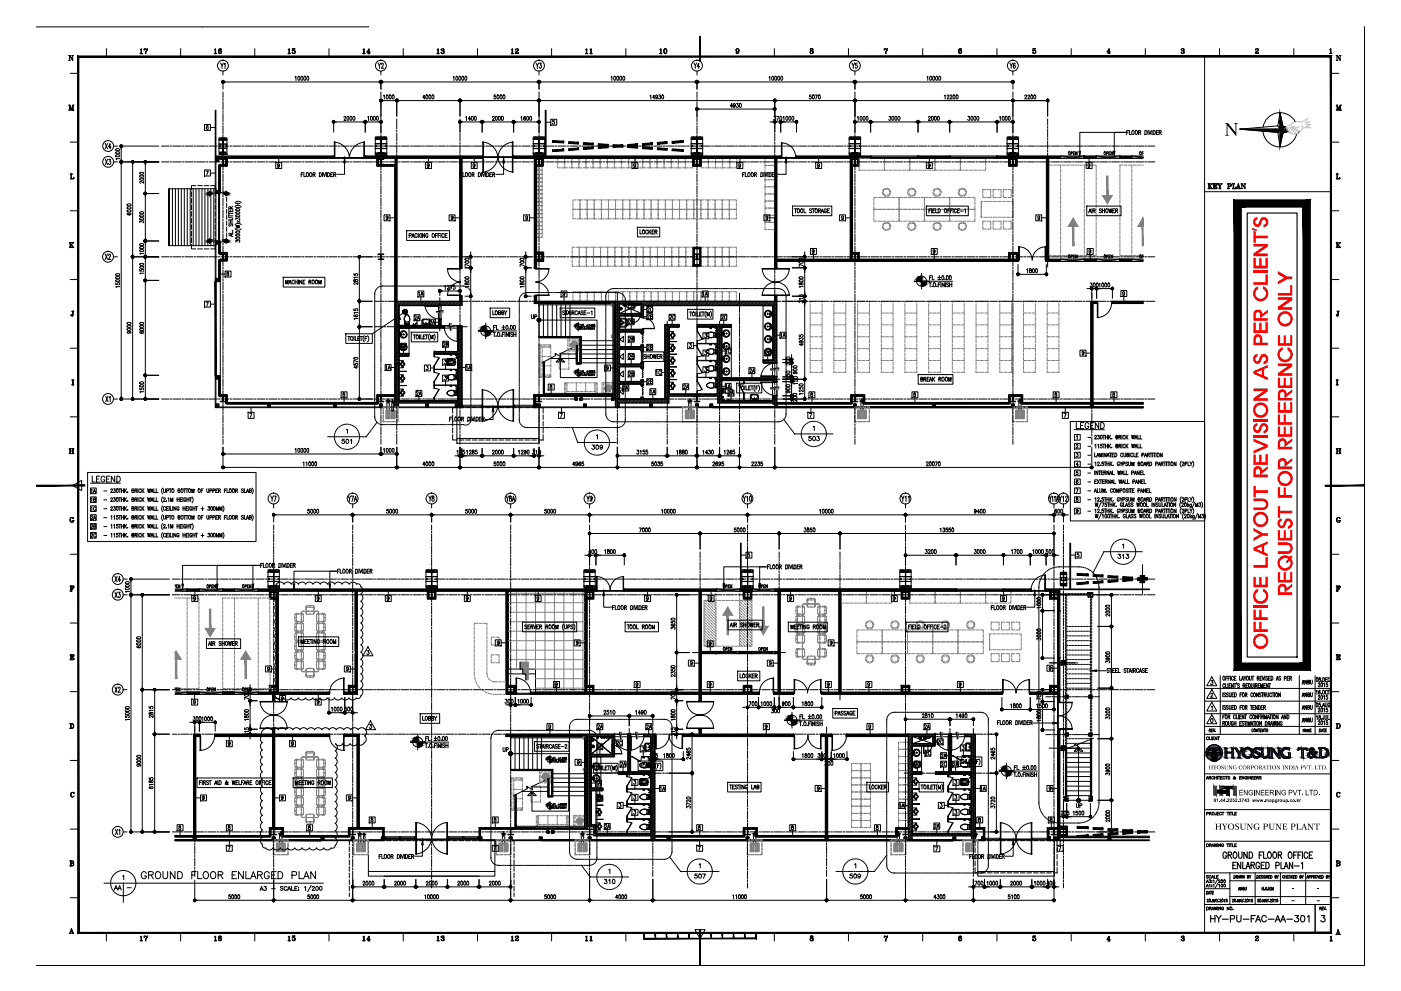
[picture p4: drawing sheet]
<svg xmlns="http://www.w3.org/2000/svg" width="420mm" height="297mm" viewBox="0 0 420 297" stroke-linecap="round" stroke-linejoin="round" font-family="sans-serif">
<!-- layer: DIM -->
<g fill="none" stroke="#000" stroke-width=".3">
<path d="M66.9 24.1v2.6M67.6 24.6h46M88.5 23.1l.3-.2v1.2M89.4 23l.2-.1a.59 .59 0 0 1 .4 .6 .59 .59 0 0 1-.6 .5zM90.3 23l.2-.1a.59 .59 0 0 1 .3 .6 .59 .59 0 0 1-.5 .5zM91.2 23l.2-.1a.68 .68 0 0 1 0 1.2l-.3-.3zM92.1 23l.2-.1a.61 .61 0 0 1 .3 .6 .61 .61 0 0 1-.5 .5zM100.1 36.1v3.5M100.8 36.5h8M103.2 35.2l.3-.3 .2 .3-.6 .9h.6M104.2 34.9a.53 .53 0 0 1 .4 .6 .53 .53 0 0 1-.4 .5zM105.1 34.9a.53 .53 0 0 1 .5 .6 .53 .53 0 0 1-.5 .5z"/>
<path d="M105.9 34.9a.59 .59 0 0 1 .7 .5 .59 .59 0 0 1-.4 .7l-.3-.3zM109.5 36.1v3.5M110.2 36.5h3.4M110.3 35.1l.2-.2v1.2M111.2 34.9a.53 .53 0 0 1 .5 .6 .53 .53 0 0 1-.5 .5zM112.1 34.9a.59 .59 0 0 1 .6 .5 .59 .59 0 0 1-.4 .7l-.3-.3zM113 34.9a.53 .53 0 0 1 .5 .6 .53 .53 0 0 1-.5 .5l-.2-.4zM114.2 24.1v2.6M114.2 29.6v5.2M114.2 36.1v3.5M115 24.6h45.9M115 30.2h3.3"/>
<path d="M115 28.7l.3-.2v1.1M115.9 28.5h.2a.59 .59 0 0 1 .4 .6 .59 .59 0 0 1-.6 .5zM116.8 28.5h.2a.59 .59 0 0 1 .3 .6 .59 .59 0 0 1-.5 .5zM117.8 28.5h.1a.61 .61 0 0 1 .3 .6 .61 .61 0 0 1-.4 .5l-.2-.5zM119 29.6v5.2M119.7 30.2h17.5M127.5 29.3h-.7l.4-.8v1.1M127.8 28.5h.2a.59 .59 0 0 1 .3 .6 .59 .59 0 0 1-.5 .5zM128.8 28.5h.1a.61 .61 0 0 1 .3 .6 .61 .61 0 0 1-.4 .5l-.2-.5zM129.7 28.5h.1a.59 .59 0 0 1 .4 .6 .59 .59 0 0 1-.5 .5zM135.9 23.1l.2-.2v1.2M136.8 23l.1-.1a.59 .59 0 0 1 .4 .6 .59 .59 0 0 1-.5 .5z"/>
<path d="M137.7 23l.1-.1a.59 .59 0 0 1 .4 .6 .59 .59 0 0 1-.5 .5zM138 29.6v5.2M138 36.1v3.5M138.6 23l.2-.1a.68 .68 0 0 1 0 1.2l-.3-.3zM138.7 30.2h22.2M138.7 36.5h5.2M139.5 23l.1-.1a.59 .59 0 0 1 .4 .6 .59 .59 0 0 1-.5 .5zM139.7 35.1l.2-.2v1.2M141.1 35.7h-.7l.5-.8v1.2M141.5 34.9a.53 .53 0 0 1 .5 .6 .53 .53 0 0 1-.5 .5zM142.4 34.9a.59 .59 0 0 1 .6 .5 .59 .59 0 0 1-.4 .7l-.3-.3zM144.6 36.1v3.5"/>
<path d="M145.3 36.5h8.1M147.7 35.2l.4-.3 .1 .3-.6 .9h.7M148.7 28.5h-.5v.5a.36 .36 0 0 1 .5 0 .36 .36 0 0 1-.1 .5 .36 .36 0 0 1-.5-.1M148.7 34.9a.53 .53 0 0 1 .5 .6 .53 .53 0 0 1-.5 .5l-.2-.4zM149.2 28.5h.1a.59 .59 0 0 1 .4 .6 .59 .59 0 0 1-.5 .5zM149.6 34.9a.53 .53 0 0 1 .5 .6 .53 .53 0 0 1-.5 .5zM150.1 28.5h.1a.59 .59 0 0 1 .4 .6 .59 .59 0 0 1-.5 .5zM150.5 34.9a.53 .53 0 0 1 .5 .6 .53 .53 0 0 1-.5 .5zM150.9 28.5h.2a.68 .68 0 0 1 0 1.1l-.2-.2zM154 36.1v3.5M154.8 36.5h6.1M156.2 35.1l.2-.2v1.2"/>
<path d="M157.6 35.1v-.2a.53 .53 0 0 0-.6 .5 .53 .53 0 0 0 .5 .6 .33 .33 0 0 0 .1-.6 .34 .34 0 0 0-.6 .3M158.1 34.9a.53 .53 0 0 1 .5 .6 .53 .53 0 0 1-.5 .5zM158.9 34.9a.53 .53 0 0 1 .6 .6 .53 .53 0 0 1-.6 .5zM161.7 24.1v2.6M161.7 29.6v5.2M161.7 36.1v3.5M162.3 24.6h46M162.3 30.2h69.3M183.3 23.1l.2-.2v1.2M184.2 23l.1-.1a.59 .59 0 0 1 .4 .6 .59 .59 0 0 1-.5 .5zM185.1 23l.1-.1a.59 .59 0 0 1 .4 .6 .59 .59 0 0 1-.5 .5zM186 23l.1-.1a.68 .68 0 0 1 0 1.2l-.2-.3z"/>
<path d="M186.9 23l.1-.1a.59 .59 0 0 1 .4 .6 .59 .59 0 0 1-.5 .5zM194.9 28.7l.3-.2v1.1M196.4 29.3h-.7l.5-.8v1.1M197.2 28.9v.2a.32 .32 0 0 1-.5 0 .32 .32 0 0 1 0-.5 .32 .32 0 0 1 .5 0v.8l-.3 .2-.2-.1M197.6 28.5h.5l-.2 .4a.35 .35 0 0 1 .2 .6 .35 .35 0 0 1-.6-.1M198.6 28.5h.1a.61 .61 0 0 1 .3 .6 .61 .61 0 0 1-.4 .5l-.2-.5zM209 24.1v2.6M209 32.2v2.6M209.7 24.6h46M209.7 32.7h21.9M219.7 31.8h-.7l.5-.8v1.2M220.5 31.4v.2a.32 .32 0 0 1-.5 0 .32 .32 0 0 1 0-.4 .32 .32 0 0 1 .5 0l-.1 .9-.5-.1"/>
<path d="M220.9 31h.5l-.3 .5a.34 .34 0 0 1 .3 .5 .34 .34 0 0 1-.6 0M221.9 31.1l.1-.1a.59 .59 0 0 1 .4 .6 .59 .59 0 0 1-.5 .5zM230.7 23.1l.2-.2v1.2M231 36.5h.6M231.5 23l.2-.1a.59 .59 0 0 1 .4 .6 .59 .59 0 0 1-.6 .5zM232.1 34.9h.5l-.2 .4a.36 .36 0 0 1 .2 .6 .36 .36 0 0 1-.6-.1M232.4 29.6v5.2M232.4 36.1v3.5M232.4 36.5h1.7M232.4 23l.2-.1a.59 .59 0 0 1 .4 .6 .59 .59 0 0 1-.6 .5zM232.9 34.9h.6l-.4 1.2M233.1 30.2h22.6"/>
<path d="M233.4 23l.1-.1a.61 .61 0 0 1 .3 .6 .61 .61 0 0 1-.4 .5l-.2-.4zM234 34.9a.53 .53 0 0 1 .5 .6 .53 .53 0 0 1-.5 .5zM234.1 36.1v3.5M234.3 23l.1-.1a.59 .59 0 0 1 .4 .6 .59 .59 0 0 1-.5 .5zM234.8 36.5h3.4M234.9 35.1l.2-.2v1.2M235.8 34.9a.53 .53 0 0 1 .5 .6 .53 .53 0 0 1-.5 .5zM236.7 34.9a.59 .59 0 0 1 .6 .5 .59 .59 0 0 1-.4 .7l-.3-.3zM237.6 34.9a.53 .53 0 0 1 .5 .6 .53 .53 0 0 1-.5 .5l-.2-.4zM238.9 36.1v3.5M243.2 28.5h-.4v.5a.35 .35 0 0 1 .5 0 .35 .35 0 0 1-.1 .5 .35 .35 0 0 1-.5-.1M243.7 28.5h.2a.59 .59 0 0 1 .4 .6 .59 .59 0 0 1-.6 .5z"/>
<path d="M244.5 28.5h.6l-.4 1.1M245.6 28.5h.1a.61 .61 0 0 1 .3 .6 .61 .61 0 0 1-.4 .5l-.2-.5zM256.4 24.1v2.6M256.4 29.6v5.2M256.4 36.1v3.5M257.1 24.6h46M257.1 30.2h56.4M257.1 36.5h3.3M257.2 35.1l.2-.2v1.2M258 34.9a.53 .53 0 0 1 .6 .6 .53 .53 0 0 1-.6 .5zM258.9 34.9a.59 .59 0 0 1 .7 .5 .59 .59 0 0 1-.4 .7l-.3-.3zM259.9 34.9a.53 .53 0 0 1 .4 .6 .53 .53 0 0 1-.4 .5l-.2-.4z"/>
<path d="M261.1 36.1v3.5M261.8 36.5h12.8M266.6 34.9h.6l-.3 .4a.36 .36 0 0 1 .3 .6 .36 .36 0 0 1-.6-.1M267.6 34.9a.59 .59 0 0 1 .6 .5 .59 .59 0 0 1-.4 .7l-.3-.3zM268.5 34.9a.53 .53 0 0 1 .5 .6 .53 .53 0 0 1-.5 .5zM269.4 34.9a.53 .53 0 0 1 .5 .6 .53 .53 0 0 1-.5 .5zM275.3 36.1v3.5M276 36.5h8.1M278 23.1l.2-.2v1.2M278.5 35.2v-.1a.28 .28 0 0 1 .3-.2 .28 .28 0 0 1 .2 .3l-.6 .9h.6M278.9 23l.1-.1a.59 .59 0 0 1 .4 .6 .59 .59 0 0 1-.5 .5zM279.4 34.9a.53 .53 0 0 1 .5 .6 .53 .53 0 0 1-.5 .5z"/>
<path d="M279.8 23l.1-.1a.59 .59 0 0 1 .4 .6 .59 .59 0 0 1-.5 .5zM280.3 34.9a.59 .59 0 0 1 .6 .5 .59 .59 0 0 1-.3 .7l-.4-.3zM280.7 23l.2-.1a.61 .61 0 0 1 .3 .6 .61 .61 0 0 1-.5 .5l-.1-.4zM281.2 34.9a.53 .53 0 0 1 .6 .6 .53 .53 0 0 1-.6 .5zM281.6 23l.2-.1a.59 .59 0 0 1 .3 .6 .59 .59 0 0 1-.5 .5zM283.2 28.7l.2-.2v1.1M284 28.8v-.1a.29 .29 0 0 1 .4-.2 .29 .29 0 0 1 .2 .4l-.6 .7h.6M284.8 36.1v3.5M284.9 28.8l.2-.3 .4 .2-.6 .9h.6M285.5 36.5h12.8M285.9 28.5h.2a.61 .61 0 0 1 .3 .6 .61 .61 0 0 1-.5 .5l-.1-.5zM286.8 28.5h.2a.59 .59 0 0 1 .4 .6 .59 .59 0 0 1-.6 .5z"/>
<path d="M290.4 34.9h.4l-.2 .4a.36 .36 0 0 1 .2 .6 .36 .36 0 0 1-.6-.1M291.3 34.9a.53 .53 0 0 1 .5 .6 .53 .53 0 0 1-.5 .5zM292.2 34.9a.53 .53 0 0 1 .5 .6 .53 .53 0 0 1-.5 .5zM293.1 34.9a.53 .53 0 0 1 .5 .6 .53 .53 0 0 1-.5 .5l-.2-.4zM299 36.1v3.5M299.7 36.5h3.4M299.8 35.1l.2-.2v1.2M300.7 34.9a.53 .53 0 0 1 .5 .6 .53 .53 0 0 1-.5 .5zM301.6 34.9a.59 .59 0 0 1 .6 .5 .59 .59 0 0 1-.4 .7l-.3-.3zM302.5 34.9a.53 .53 0 0 1 .5 .6 .53 .53 0 0 1-.5 .5zM303.8 24.1v2.6M303.8 29.6v5.2"/>
<path d="M303.8 36.1v3.5M307.3 28.8l.1-.2a.29 .29 0 0 1 .4-.1 .29 .29 0 0 1 0 .4l-.5 .7h.6M308.3 28.8v-.2a.27 .27 0 0 1 .4-.1 .27 .27 0 0 1 0 .4l-.5 .7h.6M309.2 28.5h.2a.59 .59 0 0 1 .3 .6 .59 .59 0 0 1-.5 .5zM310.1 28.5h.2a.68 .68 0 0 1 0 1.1l-.3-.2zM314.2 29.6v5.2M337.9 39.7h.4M338.5 39.1h-.6v1.2M338.7 39.1v1.2h.5M339.5 39.3l.2-.2a.56 .56 0 0 1 .5 .6 .56 .56 0 0 1-.6 .5l-.2-.4zM340.6 39.2l.1-.1a.55 .55 0 0 1 .5 .6 .55 .55 0 0 1-.6 .5l-.2-.4zM341.4 39.7l.6-.1v-.4l-.6-.1v1.2"/>
<path d="M341.8 39.7l.3 .6M343.4 39.1a.6 .6 0 0 1 .6 .6 .6 .6 0 0 1-.6 .6zM344.3 39.1v1.2M344.5 39.1l.4 1.2 .4-1.2M345.5 39.1v1.2M345.8 39.1a.6 .6 0 0 1 .7 .6 .6 .6 0 0 1-.7 .6zM346.8 39.7h.4M347.4 39.1h-.6v1.2h.6M347.6 39.7l.6-.1v-.4l-.6-.1v1.2M348 39.7l.3 .6M34.8 46.5a.58 .58 0 0 1 .7-.2 .58 .58 0 0 1 .3 .6l-.8 .1-.3-.2zM34.8 45.6a.58 .58 0 0 1 .6-.2 .58 .58 0 0 1 .4 .5l-.8 .2-.3-.3z"/>
<path d="M34.8 44.7a.57 .57 0 0 1 .7-.2 .57 .57 0 0 1 .3 .6h-.8l-.3-.2zM35.9 47.6h-1.2l.3 .2M35.9 48.5h11.7M35.9 43.8h11.7M36.4 44.5v3.3M36.4 49.2v69.7M39.8 49.2v27.1M42 53.5a.58 .58 0 0 1 .7-.2 .58 .58 0 0 1 .3 .6l-.9 .1-.2-.2zM42 52.6a.58 .58 0 0 1 .7-.2 .58 .58 0 0 1 .3 .6l-.9 .1-.2-.3zM42 51.7a.58 .58 0 0 1 .6-.2 .58 .58 0 0 1 .4 .6l-.6 .2-.4-.2zM43.1 54.3v.6l-.7-.5a.27 .27 0 0 0-.5 .1 .27 .27 0 0 0 .2 .4h.1M43.1 58h4.5"/>
<path d="M43.6 49.2v8.1M43.6 58.7v12.8M50.5 56.6h14.3v17h-14.3zM50.8 56.6v17M51.7 56.6v17M52.6 56.6v17M53.5 56.6v17M54.4 56.6v17M55.3 56.6v17M56.2 56.6v17M57.1 56.6v17M57.4 57.5v1.4"/>
<path d="M57.4 59.5v1.3M57.9 56.6v17M58.7 55.6h-1.3v1.3M58.8 56.6v17M59.3 55.6h1.3M59.7 56.6v17M60.6 56.6v17M61.3 55.6h1.3M61.5 56.6v17M62.3 56.6v17M63.2 56.6v17M63.3 55.6h1.2v1.3"/>
<path d="M64.1 56.6v17M64.5 57.5v1.4M64.5 59.5v1.3M67.9 47.5l.2 .1-.3 .1h.3l-.3 .1 .3 .1h-.3l.3 .1-.3 .1h.3l-.3 .1 .3 .1-.3 .1h.3l-.3 .1h.3l-.3 .2h.3l-.3 .1h.3l-.3 .2h.3l-.3 .1h.3l-.3 .1h.3l-.3 .2h.3h-.3v.3v-.3l-.1 .3-.1-.3-.1 .3v-.3l-.1 .3-.1-.3v.3l-.1-.3-.1 .3v-.3l-.1 .3-.1-.3v.3l-.1-.3-.1 .3v-.3l-.1 .3-.1-.3-.2 .3v-.3l-.1 .3-.1-.3v.3l-.1-.3-.1 .3v-.3v.2l-.3 .1 .3 .1h-.3l.3 .1-.3 .1 .3 .1h-.3l.3 .1-.3 .1h.3l-.3 .1 .3 .1-.3 .1h.3l-.3 .1 .3 .1-.3 .1h.3l-.3 .1 .3 .1h-.3l.3 .1-.3 .1h.3l-.3 .1 .3 .1h-.3l.3 .1-.3 .1h.3l-.3 .1 .3 .1-.3 .1h.3l-.3 .1 .3 .1-.3 .1h.3l-.3 .1 .3 .1h-.3l.3 .1-.3 .1 .3 .1h-.3l.3 .1-.3 .1 .3 .1h-.3l.3 .1-.3 .1h.3l-.3 .1 .3 .1h-.3l.3 .1-.3 .1h.3l-.3 .1 .3 .1h-.3l.3 .1-.3 .1 .3 .1h-.3l.3 .1-.3 .1 .3 .1h-.3l.3 .1-.3 .1 .3 .1h-.3l.3 .1-.3 .1h.3l-.3 .1 .3 .1-.3 .1h.3l-.3 .1 .3 .1h-.3l.3 .1-.3 .1h.3l-.3 .1 .3 .1h-.3l.3 .1-.3 .1h.3l-.3 .1 .3 .1-.3 .1h.3l-.3 .1 .3 .1-.3 .1h.3l-.3 .1 .3 .1-.3 .1h.3l-.3 .1 .3 .1h-.3l.3 .1-.3 .1 .3 .1h-.3l.3 .1-.3 .1h.3l-.3 .1 .2 .1M90.3 52.3h.4M90.9 51.7h-.6v1.2M91.1 51.7v1.2h.6M92 51.8l.1-.1a.57 .57 0 0 1 .5 .7 .57 .57 0 0 1-.6 .5l-.2-.4zM92.9 51.9l.2-.2a.58 .58 0 0 1 .5 .7 .58 .58 0 0 1-.6 .5l-.2-.4zM93.9 52.3h.5l.1-.4-.6-.2v1.2M94.2 52.3l.3 .6M95.8 51.7a.59 .59 0 0 1 .6 .6 .59 .59 0 0 1-.6 .6z"/>
<path d="M96.7 51.7v1.2M96.9 51.7l.4 1.2 .3-1.2M97.9 51.7v1.2M98.2 51.7a.6 .6 0 0 1 .7 .6 .6 .6 0 0 1-.7 .6zM99.2 52.3h.4M99.8 51.7h-.6v1.2h.6M100.1 52.3h.5l.1-.4-.6-.2v1.2M100.3 47.2h9v.3h-9zM100.4 52.3l.3 .6M103.3 48.8v3.5h-2.3M113.3 47.5l.1 .1h-.3l.3 .1-.3 .1 .3 .1h-.3l.3 .1-.3 .1h.3l-.3 .1 .3 .1h-.3l.3 .1-.3 .1 .3 .1h-.3l.3 .1h-.3l.3 .2h-.3l.3 .1h-.3l.3 .2h-.3l.3 .1h-.3l.3 .2h-.3l.3-.1v.3v-.3l.1 .3 .1-.3 .1 .3v-.3l.1 .3 .1-.3v.3l.1-.3 .1 .3 .1-.3v.3l.1-.3 .1 .3v-.3l.1 .3 .1-.3 .1 .3v-.3l.1 .3 .1-.3v.3l.1-.3 .1 .3v-.3l.1 .3 .1-.3v.3l.1-.3 .1 .3 .1-.3v.3l.1-.3 .1 .3 .1-.3v.3l.1-.3 .1 .3v-.3l.1 .3 .1-.3 .1 .3v-.3l.1 .3 .1-.3 .1 .3v-.3l.1 .3 .1-.3v.3l.1-.3 .1 .3v-.3l.1 .3 .1-.3v.3l.1-.3 .1 .3v-.3l.1 .3 .1-.3 .1 .3v-.3l.1 .3 .1-.3 .1 .3v-.3l.1 .3 .1-.3v.3l.2-.2M118.7 47.5l.2 .1h-.3h.3l-.3 .1 .3 .1-.3 .1h.3l-.3 .1h.3l-.3 .1 .3 .1-.3 .1h.3l-.3 .1 .3 .1-.3 .1h.3l-.3 .1h.3l-.3 .2h.3l-.3 .1h.3l-.3 .2h.3l-.3 .1h.3l-.3 .2h.3l-.3 .1h.3l-.3 .1 .3 .1-.3 .1h.3l-.3 .1 .3 .1h-.3l.3 .1-.3 .1h.3l-.3 .1 .3 .1-.3 .1h.3l-.3 .1h.3l-.3 .2h.3l-.3 .1h.3l-.3 .2h.3l-.3 .1h.3l-.3 .1h.3l-.3 .2h.3l-.3 .1h.3l-.3 .2h.3l-.3 .1h.3l-.3 .1 .3 .1-.3 .1h.3l-.3 .1 .3 .1h-.3l.3 .1-.3 .1h.3l-.3 .1 .3 .1-.3 .1h.3l-.3 .1h.3l-.3 .2h.3l-.3 .1h.3l-.3 .2h.3l-.3 .1h.3l-.3 .2h.3l-.3 .1h.3l-.3 .1 .3 .1-.3 .1h.3l-.3 .1 .3 .1h-.3l.3 .1-.3 .1h.3l-.3 .1 .3 .1-.3 .1h.3l-.3 .1h.3l-.3 .2h.3l-.3 .1h.3l-.3 .2h.3l-.3 .1h.3l-.3 .2h.3l-.3 .1h.3l-.3 .1h.3l-.3 .2h.3l-.3 .1h.3l-.3 .1 .3 .1-.3 .1h.3l-.3 .1 .3 .1-.3 .1h.3l-.3 .1h.3l-.3 .1 .3 .1-.3 .1h.3l-.3 .1h.3l-.3 .2h.3l-.3 .1h.3l-.3 .2h.3l-.3 .1h.3l-.3 .2h.3l-.3 .1h.3l-.3 .1 .3 .1-.3 .1h.3l-.3 .1 .3 .1-.3 .1h.3l-.3 .1h.3l-.3 .1 .3 .1-.3 .1h.3l-.3 .1h.3l-.3 .2h.3l-.3 .1h.3l-.3 .2h.3l-.3 .1h.3l-.3 .2h.3l-.3 .1h.3l-.3 .1 .3 .1-.3 .1h.3l-.3 .1h.3l-.3 .2h.3l-.3 .1h.3l-.3 .1 .3 .1-.3 .1h.3l-.3 .1h.3l-.3 .2h.3l-.3 .1h.3l-.3 .1 .3 .1-.3 .1h.3l-.3 .1h.3l-.3 .2h.3l-.3 .1h.3l-.3 .2h.3l-.3 .1h.3l-.3 .2h.3l-.3 .1h.3l-.3 .1 .3 .1-.3 .1h.3l-.3 .1 .3 .1h-.3l.3 .1-.3 .1h.3l-.3 .1 .3 .1-.3 .1h.3l-.3 .1h.3l-.3 .2h.3l-.3 .1h.3l-.3 .2h.3l-.3 .1h.3l-.3 .2h.3l-.3 .1h.3l-.3 .1h.3l-.3 .2h.3l-.3 .1h.3l-.3 .1 .3 .1-.3 .1h.3l-.3 .1 .3 .1-.3 .1h.3l-.3 .1h.3l-.3 .2h.3l-.3 .1h.3l-.3 .1h.3l-.3 .2h.3l-.3 .1h.3l-.3 .2h.3l-.3 .1h.3l-.3 .2h.3l-.3 .1h.3l-.3 .1 .3 .1-.3 .1h.3l-.3 .1 .3 .1h-.3l.3 .1-.3 .1h.3l-.3 .1 .3 .1-.3 .1h.3l-.3 .1h.3l-.3 .2h.3l-.3 .1h.3l-.3 .2h.3l-.3 .1h.3l-.3 .2h.3l-.3 .1h.3l-.3 .1 .3 .1-.3 .1h.3l-.3 .1h.3l-.3 .1 .3 .1-.3 .1h.3l-.3 .1 .3 .1-.3 .1h.3l-.3 .1h.3l-.3 .2h.3l-.3 .1h.3l-.3 .1h.3l-.3 .2h.3l-.3 .1h.3l-.3 .2h.3l-.3 .1h.3l-.3 .2h.3l-.3 .1h.3l-.3 .1 .3 .1-.3 .1h.3l-.3 .1 .3 .1-.3 .1h.3l-.3 .1h.3l-.3 .1 .3 .1-.3 .1h.3l-.3 .1h.3l-.3 .2h.3l-.3 .1h.3l-.3 .2h.3l-.3 .1h.3l-.3 .2h.3l-.3 .1h.3l-.3 .1 .3 .1-.3 .1h.3l-.3 .1 .3 .1-.3 .1h.3l-.3 .1h.3l-.3 .1 .3 .1-.3 .1h.3l-.3 .1h.3l-.3 .2h.3l-.3 .1h.3l-.3 .2h.3l-.3 .1h.3l-.3 .1h.3l-.3 .2h.3l-.3 .1h.3l-.3 .2h.3l-.3 .1h.3l-.3 .2h.3l-.3 .1h.3l-.3 .1 .3 .1-.3 .1h.3l-.3 .1 .3 .1h-.3l.3 .1-.3 .1h.3l-.3 .1 .3 .1-.3 .1h.3l-.3 .1h.3l-.3 .2h.3l-.3 .1h.3l-.3 .2h.3l-.3 .1h.3l-.3 .2h.3l-.3 .1h.3l-.3 .1 .3 .1-.3 .1h.3l-.3 .1 .3 .1h-.3l.3 .1-.3 .1h.3l-.3 .1 .3 .1-.3 .1h.3l-.3 .1h.3l-.3 .2h.3l-.3 .1h.3l-.3 .2h.3l-.3 .1h.3l-.3 .1h.3l-.3 .2h.3l-.3 .1h.3l-.3 .2h.3l-.3 .1h.3l-.3 .1 .3 .1-.3 .1h.3l-.3 .1 .3 .1h-.3l.3 .1-.3 .1h.3l-.3 .1 .3 .1-.3 .1h.3l-.3 .1h.3l-.3 .2h.3l-.3 .1h.3l-.3 .2h.3l-.3 .1h.3l-.3 .2h.3l-.3 .1h.3l-.3 .1 .3 .1-.3 .1h.3l-.3 .1 .3 .1h-.3l.3 .1-.3 .1h.3l-.3 .1 .3 .1-.3 .1h.3l-.3 .1h.3l-.3 .2h.3l-.3 .1h.3l-.3 .2h.3l-.3 .1h.3l-.3 .2h.3l-.3 .1h.3l-.3 .1h.3l-.3 .2h.3l-.3 .1h.3l-.3 .1 .3 .1-.3 .1h.3l-.3 .1 .3 .1-.3 .1h.3l-.3 .1h.3l-.3 .1 .3 .1-.3 .1h.3l-.3 .1h.3l-.3 .2h.3l-.3 .1h.3l-.3 .2h.3l-.3 .1h.3l-.3 .2h.3l-.3 .1h.3l-.3 .1 .3 .1-.3 .1h.3l-.3 .1 .3 .1-.3 .1h.3l-.3 .1h.3l-.3 .1 .3 .1-.3 .1h.3l-.3 .1h.3l-.3 .2h.3l-.3 .1h.3l-.3 .2h.3l-.3 .1h.3l-.3 .2h.3l-.3 .1h.3l-.3 .1h.3l-.3 .2h.3l-.3 .1h.3l-.3 .2h.3l-.3 .1h.3l-.3 .1 .1 .1"/>
<path d="M118.7 47.5h.1M138 52.3h.4M138.2 47.5l.2 .1h-.3h.3l-.3 .2h.3l-.3 .1h.3l-.3 .2h.3l-.3 .1h.3l-.3 .2h.3l-.3 .1h.3l-.3 .1 .3 .1-.3 .1h.3l-.3 .1 .3 .1h-.3l.3 .1-.3 .1h.3l-.3 .1 .3 .1-.3 .1h.3l-.3 .1h.3l-.3 .2h.3l-.3 .1h.3l-.3 .2h.3l-.3 .1h.3l-.3 .1h.3l-.3 .2h.3l-.3 .1h.3l-.3 .2h.3l-.3 .1h.3l-.3 .1 .3 .1-.3 .1h.3l-.3 .1 .3 .1h-.3l.3 .1-.3 .1h.3l-.3 .1 .3 .1-.3 .1h.3l-.3 .1h.3l-.3 .2h.3l-.3 .1h.3l-.3 .2h.3l-.3 .1h.3l-.3 .2h.3l-.3 .1h.3l-.3 .1 .3 .1-.3 .1h.3l-.3 .1 .3 .1h-.3l.3 .1-.3 .1h.3l-.3 .1 .3 .1-.3 .1h.3l-.3 .1h.3l-.3 .2h.3l-.3 .1h.3l-.3 .2h.3l-.3 .1h.3l-.3 .2h.3l-.3 .1h.3l-.3 .1h.3l-.3 .2h.3l-.3 .1h.3l-.3 .1 .3 .1-.3 .1h.3l-.3 .1 .3 .1-.3 .1h.3l-.3 .1h.3l-.3 .1 .3 .1-.3 .1h.3l-.3 .1h.3l-.3 .2h.3l-.3 .1h.3l-.3 .2h.3l-.3 .1h.3l-.3 .2h.3l-.3 .1h.3l-.3 .1 .3 .1-.3 .1h.3l-.3 .1 .3 .1-.3 .1h.3l-.3 .1h.3l-.3 .1 .3 .1-.3 .1h.3l-.3 .1h.3l-.3 .2h.3l-.3 .1h.3l-.3 .2h.3l-.3 .1h.3l-.3 .2h.3l-.3 .1h.3l-.3 .2h.3l-.3 .1h.3l-.3 .1h.3l-.3 .2h.3l-.3 .1h.3l-.3 .1 .3 .1-.3 .1h.3l-.3 .1 .3 .1-.3 .1h.3l-.3 .1h.3l-.3 .1 .3 .1-.3 .1h.3l-.3 .1h.3l-.3 .2h.3l-.3 .1h.3l-.3 .2h.3l-.3 .1h.3l-.3 .2h.3l-.3 .1h.3l-.3 .1 .3 .1-.3 .1h.3l-.3 .1 .3 .1h-.3l.3 .1-.3 .1h.3l-.3 .1 .3 .1-.3 .1h.3l-.3 .1h.3l-.3 .2h.3l-.3 .1h.3l-.3 .2h.3l-.3 .1h.3l-.3 .2h.3l-.3 .1h.3l-.3 .1h.3l-.3 .2h.3l-.3 .1h.3l-.3 .1 .3 .1-.3 .1h.3l-.3 .1 .3 .1-.3 .1h.3l-.3 .1h.3l-.3 .1 .3 .1-.3 .1h.3l-.3 .1h.3l-.3 .2h.3l-.3 .1h.3l-.3 .2h.3l-.3 .1h.3l-.3 .2h.3l-.3 .1h.3l-.3 .1 .3 .1-.3 .1h.3l-.3 .1 .3 .1h-.3l.3 .1-.3 .1h.3l-.3 .1 .3 .1-.3 .1h.3l-.3 .1h.3l-.3 .2h.3l-.3 .1h.3l-.3 .2h.3l-.3 .1h.3l-.3 .2h.3l-.3 .1h.3l-.3 .1 .3 .1-.3 .1h.3l-.3 .1h.3l-.3 .1 .3 .1-.3 .1h.3l-.3 .1 .3 .1-.3 .1h.3l-.3 .1h.3l-.3 .2h.3l-.3 .1h.3l-.3 .1h.3l-.3 .2h.3l-.3 .1h.3l-.3 .2h.3l-.3 .1h.3l-.3 .2h.3l-.3 .1h.3l-.3 .1 .3 .1-.3 .1h.3l-.3 .1 .3 .1-.3 .1h.3l-.3 .1h.3l-.3 .1 .3 .1-.3 .1h.3l-.3 .1h.3l-.3 .2h.3l-.3 .1h.3l-.3 .2h.3l-.3 .1h.3l-.3 .2h.3l-.3 .1h.3l-.3 .2h.3l-.3 .1h.3l-.3 .1 .3 .1-.3 .1h.3l-.3 .1h.3l-.3 .1 .3 .1-.3 .1h.3l-.3 .1 .3 .1-.3 .1h.3l-.3 .1h.3l-.3 .2h.3l-.3 .1h.3l-.3 .1h.3l-.3 .2h.3l-.3 .1h.3l-.3 .2h.3l-.3 .1h.3l-.3 .2h.3l-.3 .1h.3l-.3 .1 .3 .1-.3 .1h.3l-.3 .1 .3 .1h-.3l.3 .1-.3 .1h.3l-.3 .1 .3 .1-.3 .1h.3l-.3 .1h.3l-.3 .2h.3l-.3 .1h.3l-.3 .2h.3l-.3 .1h.3l-.3 .2h.3l-.3 .1h.3l-.3 .1 .3 .1-.3 .1h.3l-.3 .1h.3l-.3 .1 .3 .1-.3 .1h.3l-.3 .1 .3 .1-.3 .1h.3l-.3 .1h.3l-.3 .2h.3l-.3 .1h.3l-.3 .2h.3l-.3 .1h.3l-.3 .1h.3l-.3 .2h.3l-.3 .1h.3l-.3 .2h.3l-.3 .1h.3l-.3 .1 .3 .1-.3 .1 .1 .1M138.6 51.7h-.6v1.2M138.8 51.7v1.2h.5M139.7 51.8l.1-.1a.57 .57 0 0 1 .5 .7 .57 .57 0 0 1-.6 .5l-.1-.4zM140.7 51.8l.1-.1a.57 .57 0 0 1 .5 .7 .57 .57 0 0 1-.6 .5l-.2-.4zM141.6 52.3h.5v-.4l-.5-.2v1.2M141.9 52.3l.3 .6M143.5 51.7a.6 .6 0 0 1 .6 .6 .6 .6 0 0 1-.6 .6zM144.4 51.7v1.2M144.6 51.7l.4 1.2 .4-1.2"/>
<path d="M144.8 47h9v.2h-9zM145.6 51.7v1.2M146 51.7a.6 .6 0 0 1 .6 .6 .6 .6 0 0 1-.6 .6zM146.9 52.3h.4M147.5 51.7h-.6v1.2h.6M147.8 52.3h.5v-.4l-.5-.2v1.2M148.1 52.3l.3 .6M151 48.8v3.5h-2.3M160.6 47.5l.1 .1h-.3l.3 .1h-.3l.3 .2h-.3l.3 .1h-.3l.3 .1h-.3l.3 .2h-.3l.3 .1h-.3l.3 .2h-.3l.3 .1h-.3l.3 .1-.3 .1 .3 .1h-.3l.3 .1-.3 .1h.3l-.3 .1 .3 .1h-.3l.3 .1-.3 .1 .3 .1h-.3l.3 .1h-.3l.3 .2h-.3l.3 .1h-.3l.3 .2h-.3l.3 .1h-.3l.3 .2h-.3l.3 .1h-.3l.3 .1-.3 .1 .3 .1h-.3l.3 .1-.3 .1h.3l-.3 .1 .3 .1h-.3l.3 .1-.3 .1 .3 .1h-.3l.3 .1h-.3l.3 .2h-.3l.3 .1h-.3l.3 .2h-.3l.3 .1h-.3l.3 .1h-.3l.3 .2h-.3l.3 .1h-.3l.3 .2h-.3l.3 .1h-.3l.3 .1-.3 .1 .3 .1h-.3l.3 .1-.3 .1 .3 .1h-.3l.3 .1h-.3l.3 .1-.3 .1 .3 .1h-.3l.3 .1h-.3l.3 .2h-.3l.3 .1h-.3l.3 .2h-.3l.3 .1h-.3l.3 .2h-.3l.3 .1h-.3l.3 .1-.3 .1 .3 .1h-.3l.3 .1-.3 .1 .3 .1h-.3l.3 .1h-.3l.3 .1-.3 .1 .3 .1h-.3l.3 .1h-.3l.3 .2h-.3l.3 .1h-.3l.3 .2h-.3l.3 .1h-.3l.3 .2h-.3l.3 .1h-.3l.3 .1h-.3l.3 .2h-.3l.3 .1h-.3l.3 .2h-.3l.3 .1h-.3l.3 .1-.3 .1 .3 .1h-.3l.3 .1h-.3l.3 .1-.3 .1 .3 .1h-.3l.3 .1-.3 .1 .3 .1h-.3l.3 .1h-.3l.3 .2h-.3l.3 .1h-.3l.3 .2h-.3l.3 .1h-.3l.3 .2h-.3l.3 .1h-.3l.3 .1-.3 .1 .3 .1h-.3l.3 .1h-.3l.3 .1-.3 .1 .3 .1h-.3l.3 .1-.3 .1 .3 .1h-.3l.3 .1h-.3l.3 .2h-.3l.3 .1h-.3l.3 .2h-.3l.3 .1h-.3l.3 .2h-.3l.3 .1h-.3l.3 .1h-.3l.3 .2h-.3l.3 .1h-.3l.3 .1-.3 .1 .3 .1h-.3l.3 .1-.3 .1 .3 .1h-.3l.3 .1h-.3l.3 .1-.3 .1 .3 .1h-.3l.3 .1h-.3l.3 .2h-.3l.3 .1h-.3l.3 .2h-.3l.3 .1h-.3l.3 .2h-.3l.3 .1h-.3l.3 .1-.3 .1 .3 .1h-.3l.3 .1-.3 .1h.3l-.3 .1 .3 .1h-.3l.3 .1-.3 .1 .3 .1h-.3l.3 .1h-.3l.3 .2h-.3l.3 .1h-.3l.3 .2h-.3l.3 .1h-.3l.3 .2h-.3l.3 .1h-.3l.3 .1-.3 .1 .3 .1h-.3l.3 .1h-.3l.3 .1-.3 .1 .3 .1h-.3l.3 .1-.3 .1 .3 .1h-.3l.3 .1h-.3l.3 .2h-.3l.3 .1h-.3l.3 .1h-.3l.3 .2h-.3l.3 .1h-.3l.3 .2h-.3l.3 .1h-.3l.3 .2h-.3l.3 .1h-.3l.3 .1-.3 .1 .3 .1h-.3l.3 .1-.3 .1 .3 .1h-.3l.3 .1h-.3l.3 .1-.3 .1 .3 .1h-.3l.3 .1h-.3l.3 .2h-.3l.3 .1h-.3l.3 .2h-.3l.3 .1h-.3l.3 .2h-.3l.3 .1h-.3l.3 .1-.3 .1 .3 .1h-.3l.3 .1h-.3l.3 .2h-.3l.3 .1h-.3l.3 .1-.3 .1 .3 .1h-.3l.3 .1h-.3l.3 .2h-.3l.3 .1h-.3l.3 .2h-.3l.3 .1h-.3l.3 .1h-.3l.3 .2h-.3l.3 .1h-.3l.3 .2h-.3l.3 .1h-.3l.3 .2h-.3l.3 .1h-.3l.3 .1-.3 .1 .3 .1h-.3l.3 .1h-.3l.3 .1-.3 .1 .3 .1h-.3l.3 .1-.3 .1 .3 .1h-.3l.3 .1h-.3l.3 .2h-.3l.3 .1h-.3l.3 .2h-.3l.3 .1h-.3l.3 .2h-.3l.3 .1h-.3l.3 .1-.3 .1 .3 .1h-.3l.3 .1h-.3l.3 .1-.3 .1 .3 .1h-.3l.3 .1-.3 .1 .3 .1h-.3l.3 .1h-.3l.3 .2h-.3l.3 .1h-.3l.3 .1h-.3l.3 .2h-.3l.3 .1h-.3l.3 .2h-.3l.3 .1h-.3l.3 .2h-.3l.3 .1h-.3l.3 .1-.3 .1 .3 .1h-.3l.3 .1-.3 .1h.3l-.3 .1 .3 .1h-.3l.3 .1-.3 .1 .3 .1h-.3l.3 .1h-.3l.3 .2h-.3l.3 .1h-.3l.3 .2h-.3l.3 .1h-.3l.3 .2h-.3l.3 .1h-.3l.3 .1-.3 .1 .3 .1h-.3l.3 .1-.3 .1 .2 .1M162.6 47.5l.2 .1h-.3l.3 .1h-.3l.3 .2h-.3l.3 .1h-.3l.3 .1h-.3l.3 .2h-.3l.3 .1h-.3l.3 .1-.3 .1 .3 .1h-.3l.3 .1-.3 .1 .3 .1h-.3l.3 .1h-.3l.3 .1-.3 .1 .3 .1h-.3l.1 .2-.1-.2v.3l-.1-.3-.1 .3-.1-.3v.3l-.1-.3-.1 .3v-.3l-.1 .3-.1-.3-.1 .3v-.3l-.1 .3-.1-.3-.1 .3v-.3l-.1 .3-.1-.3v.3l-.1-.3-.1 .3v-.3l-.2 .1M208 47.5l.1 .1-.2 .1h.2l-.3 .1 .3 .1h-.3l.3 .1-.3 .1h.3l-.3 .1 .3 .1h-.3l.3 .1-.3 .1 .3 .1h-.3l.3 .1h-.3l.3 .2h-.3l.3 .1h-.3l.3 .2h-.3l.3 .1h-.3l.3 .2h-.3h.3v.2v-.3l.1 .3 .1-.3 .1 .3v-.3l.1 .3 .1-.3v.3l.1-.3 .1 .3 .1-.3v.3l.1-.3 .1 .3 .1-.3v.3l.1-.3 .1 .3v-.3l.1 .3 .1-.3v.3l.1-.3 .1 .3v-.3l.2 .2-.1-.2h.3l-.3-.1 .3-.1-.3-.1h.3l-.3-.1h.3l-.3-.1 .3-.1-.3-.1h.3l-.3-.1 .3-.1-.3-.1h.3l-.3-.1h.3l-.3-.2h.3l-.3-.1h.3l-.3-.1h.3l-.3-.2h.3l-.3-.1h.3l-.2-.1M222.7 52.3h.3"/>
<path d="M223.3 51.7h-.6v1.2M223.5 51.7v1.2h.6M224.3 51.9l.2-.2a.58 .58 0 0 1 .5 .7 .58 .58 0 0 1-.6 .5zM225.4 51.8l.1-.1a.57 .57 0 0 1 .5 .7 .57 .57 0 0 1-.6 .5l-.2-.4zM226.3 52.3h.5l.1-.4-.6-.2v1.2M226.6 52.3l.3 .6M228.2 51.7a.6 .6 0 0 1 .6 .6 .6 .6 0 0 1-.6 .6zM229.1 51.7v1.2M229.3 51.7l.4 1.2 .4-1.2M230.3 51.7v1.2M230.7 51.7a.59 .59 0 0 1 .6 .6 .59 .59 0 0 1-.6 .6zM231.6 52.3h.3"/>
<path d="M232.2 51.7h-.6v1.2h.6M232.4 52.3h.6v-.4l-.6-.2v1.2M232.6 47.5v32.8M232.8 52.3l.3 .6M234.3 47.2h4.3v.3h-4.3zM235.7 48.8v3.5h-2.3M255.3 47.5h.2l-.3 .1 .3 .1h-.3l.3 .1-.3 .1h.3l-.3 .1 .3 .1h-.3l.3 .1-.3 .1 .3 .1h-.3l.3 .1-.3 .1 .3 .1h-.3l.3 .1-.3 .1 .3 .1h-.3l.3 .1-.3 .1h.3l-.3 .1 .3 .1-.3 .1h.3l-.3 .1 .3 .1h-.3l.3 .1-.3 .1h.3l-.3 .1 .3 .1h-.3l.3 .1-.3 .1h.3l-.3 .1 .3 .1-.3 .1h.3l-.3 .1 .3 .1-.3 .1h.3l-.3 .1 .3 .1-.3 .1h.3l-.3 .1 .3 .1h-.3l.3 .1-.3 .1 .3 .1h-.3l.3 .1-.3 .1h.3l-.3 .1 .3 .1h-.3l.3 .1-.3 .1h.3l-.3 .1 .3 .1h-.3l.3 .1-.3 .1 .3 .1h-.3l.3 .1-.3 .1 .3 .1h-.3l.3 .1-.3 .1 .3 .1h-.3l.3 .1-.3 .1 .3 .1h-.3l.3 .1-.3 .1h.3l-.3 .1 .3 .1h-.3l.3 .1-.3 .1h.3l-.3 .1 .3 .1-.3 .1h.3l-.3 .1 .3 .1h-.3l.3 .1-.3 .1h.3l-.3 .1 .3 .1-.3 .1h.3l-.3 .1 .3 .1-.3 .1h.3l-.3 .1 .3 .1-.3 .1h.3l-.3 .1 .3 .1h-.3l.3 .1-.3 .1h.3l-.3 .1 .3 .1-.3 .1h.3l-.3 .1 .3 .1h-.3l.3 .1-.3 .1h.3l-.3 .1 .3 .1h-.3l.3 .1-.3 .1 .3 .1h-.3l.3 .1-.3 .1 .3 .1h-.3l.3 .1-.3 .1 .3 .1h-.3l.3 .1-.3 .1h.3l-.3 .1 .3 .1-.3 .1h.3l-.3 .1 .3 .1h-.3l.3 .1-.3 .1h.3l-.3 .1 .3 .1h-.3l.3 .1-.3 .1 .3 .1h-.3l.3 .1-.3 .1h.3l-.3 .1 .3 .1-.3 .1h.3l-.3 .1 .3 .1-.3 .1h.3l-.3 .1 .3 .1-.3 .1h.3l-.3 .1 .3 .1h-.3l.3 .1-.3 .1h.3l-.3 .1 .3 .1h-.3l.3 .1-.3 .1h.3l-.3 .1 .3 .1-.3 .1h.3l-.3 .1 .3 .1h-.3l.3 .1-.3 .1 .3 .1h-.3l.3 .1-.3 .1 .3 .1h-.3l.3 .1-.3 .1 .3 .1h-.3l.3 .1-.3 .1h.3l-.3 .1 .3 .1h-.3l.3 .1-.3 .1h.3l-.3 .1 .3 .1h-.3l.3 .1-.3 .1 .3 .1h-.3l.3 .1-.3 .1h.3l-.3 .1 .3 .1-.3 .1h.3l-.3 .1 .3 .1-.3 .1h.3l-.3 .1 .3 .1-.3 .1h.3l-.3 .1 .3 .1h-.3l.3 .1-.3 .1h.3l-.3 .1 .3 .1h-.3l.3 .1-.3 .1h.3l-.3 .1 .3 .1-.3 .1h.3l-.3 .1 .3 .1-.3 .1h.3l-.3 .1 .3 .1h-.3l.3 .1-.3 .1 .3 .1h-.3l.3 .1-.3 .1 .3 .1h-.3l.3 .1-.3 .1h.3l-.3 .1 .3 .1h-.3l.3 .1-.3 .1h.3l-.3 .1 .3 .1-.3 .1h.3l-.3 .1 .3 .1h-.3l.3 .1-.3 .1 .3 .1h-.3l.3 .1-.3 .1h.3l-.3 .1 .3 .1-.3 .1h.3l-.3 .1 .3 .1-.3 .1h.3l-.3 .1 .3 .1h-.3l.3 .1-.3 .1h.3l-.3 .1 .3 .1-.3 .1h.3l-.3 .1 .3 .1h-.3l.3 .1-.3 .1h.3l-.3 .1 .3 .1-.3 .1h.3l-.3 .1 .3 .1h-.3l.3 .1-.3 .1 .3 .1h-.3l.3 .1-.3 .1 .3 .1h-.3l.3 .1-.3 .1h.3l-.3 .1 .3 .1-.3 .1h.3l-.3 .1 .3 .1h-.3l.3 .1-.3 .1h.3l-.3 .1 .3 .1h-.3l.3 .1-.3 .1 .3 .1h-.3l.3 .1-.3 .1 .3 .1h-.3l.3 .1-.3 .1h.3l-.3 .1 .3 .1-.3 .1h.3l-.3 .1 .3 .1-.3 .1h.3l-.3 .1 .3 .1h-.3l.3 .1-.3 .1h.3l-.3 .1 .3 .1h-.3l.3 .1-.3 .1h.3l-.3 .1 .3 .1-.3 .1h.3l-.3 .1 .3 .1-.3 .1h.3l-.3 .1 .3 .1h-.3l.3 .1-.3 .1 .3 .1h-.3l.3 .1-.3 .1 .3 .1h-.3l.3 .1-.3 .1h.3l-.3 .1 .3 .1h-.3l.3 .1-.3 .1h.3l-.3 .1 .3 .1h-.3l.3 .1-.3 .1 .3 .1h-.3l.3 .1-.3 .1 .3 .1-.2 .1M255.3 47.5h.1M257.4 47.5l.1 .1h-.3l.3 .1h-.3l.3 .2h-.3l.3 .1h-.3l.3 .1h-.3l.3 .2h-.3l.3 .1h-.3l.3 .1-.3 .1 .3 .1h-.3l.3 .1-.3 .1 .3 .1h-.3l.3 .1h-.3l.3 .1-.3 .1 .3 .1h-.3l.2 .2-.2-.2v.3l-.1-.3-.1 .3v-.3l-.1 .3-.1-.3v.3l-.1-.3-.1 .3v-.3l-.1 .3-.1-.3v.3l-.1-.3-.1 .3-.1-.3v.3l-.1-.3-.1 .3-.1-.3v.3l-.1-.3-.1 .1M261.1 46.8h14.2v.7h-14.2zM261.1 46.8h.2v.7h-.2zM261.3 47.1l13.9 .1z"/>
<path d="M275.2 46.8h.1v.7h-.1zM284.8 46.8h14.2v.7h-14.2zM284.8 46.8h.2v.7h-.2zM285 47.1l13.8 .1zM298.8 46.8h.2v.7h-.2zM302.8 47.5l.1 .1h-.3l.3 .1-.3 .1 .3 .1h-.3l.3 .1-.3 .1h.3l-.3 .1 .3 .1h-.3l.3 .1-.3 .1 .3 .1h-.3l.3 .1h-.3l.3 .2h-.3l.3 .1h-.3l.3 .2h-.3l.3 .1h-.3l.3 .2h-.3l.2-.1v.3l.1-.3 .1 .3v-.3l.1 .3 .1-.3v.3l.1-.3 .1 .3 .1-.3v.3l.1-.3 .1 .3v-.3l.1 .3 .1-.3v.3l.1-.3 .1 .3 .1-.3v.3l.1-.3 .1 .3v-.3l.1 .3 .1-.3 .2 .2-.2-.1 .3-.1-.3-.1 .3-.1h-.3l.3-.1-.3-.1h.3l-.3-.1 .3-.1-.3-.1h.3l-.3-.1 .3-.1h-.3l.3-.1-.3-.1h.3l-.3-.1 .3-.1h-.3l.3-.1-.3-.1h.3l-.3-.1 .3-.1-.3-.1h.3l-.2-.1M314.2 47.5l.1 .1h-.3h.3l-.3 .1 .3 .1-.3 .1h.3l-.3 .1 .3 .1h-.3l.3 .1-.3 .1h.3l-.3 .1 .3 .1-.3 .1h.3l-.3 .1h.3l-.3 .2h.3l-.3 .1h.3l-.3 .2h.3l-.3 .1h.3l-.3 .2h.3l-.3 .1h.3l-.3 .1 .3 .1-.3 .1h.3l-.3 .1 .3 .1h-.3l.3 .1-.3 .1h.3l-.3 .1 .3 .1-.3 .1h.3l-.3 .1h.3l-.3 .2h.3l-.3 .1h.3l-.3 .2h.3l-.3 .1h.3l-.3 .1h.3l-.3 .2h.3l-.3 .1h.3l-.3 .2h.3l-.3 .1h.3l-.3 .1 .3 .1-.3 .1h.3l-.3 .1 .3 .1h-.3l.3 .1-.3 .1h.3l-.3 .1 .3 .1-.3 .1h.3l-.3 .1h.3l-.3 .2h.3l-.3 .1h.3l-.3 .2h.3l-.3 .1h.3l-.3 .2h.3l-.3 .1h.3l-.3 .1 .3 .1-.3 .1h.3l-.3 .1 .3 .1-.3 .1h.3l-.3 .1h.3l-.3 .1 .3 .1-.3 .1h.3l-.3 .1h.3l-.3 .2h.3l-.3 .1h.3l-.3 .2h.3l-.3 .1h.3l-.3 .2h.3l-.3 .1h.3l-.3 .1h.3l-.3 .2h.3l-.3 .1h.3l-.3 .2h.3l-.3 .1h.3l-.3 .1 .3 .1-.3 .1h.3l-.3 .1h.3l-.3 .1 .3 .1-.3 .1h.3l-.3 .1 .3 .1-.3 .1h.3l-.3 .1h.3l-.3 .2h.3l-.3 .1h.3l-.3 .2h.3l-.3 .1h.3l-.3 .2h.3l-.3 .1h.3l-.3 .1 .3 .1-.3 .1h.3l-.3 .1h.3l-.3 .1 .3 .1-.3 .1h.3l-.3 .1 .3 .1-.3 .1h.3l-.3 .1h.3l-.3 .2h.3l-.3 .1h.3l-.3 .2h.3l-.3 .1h.3l-.3 .2h.3l-.3 .1h.3l-.3 .1h.3l-.3 .2h.3l-.3 .1h.3l-.3 .1 .3 .1-.3 .1h.3l-.3 .1 .3 .1-.3 .1h.3l-.3 .1h.3l-.3 .1 .3 .1-.3 .1h.3l-.3 .1h.3l-.3 .2h.3l-.3 .1h.3l-.3 .2h.3l-.3 .1h.3l-.3 .2h.3l-.3 .1h.3l-.3 .1 .3 .1-.3 .1h.3l-.3 .1 .3 .1h-.3l.3 .1-.3 .1h.3l-.3 .1 .3 .1-.3 .1h.3l-.3 .1h.3l-.3 .2h.3l-.3 .1h.3l-.3 .2h.3l-.3 .1h.3l-.3 .2h.3l-.3 .1h.3l-.3 .1h.3l-.3 .2h.3l-.3 .1h.3l-.3 .1 .3 .1-.3 .1h.3l-.3 .1 .3 .1-.3 .1h.3l-.3 .1h.3l-.3 .2h.3l-.3 .1h.3l-.3 .1h.3l-.3 .2h.3l-.3 .1h.3l-.3 .2h.3l-.3 .1h.3l-.3 .2h.3l-.3 .1h.3l-.3 .1 .3 .1-.3 .1h.3l-.3 .1 .3 .1-.3 .1h.3l-.3 .1h.3l-.3 .1 .3 .1-.3 .1h.3l-.3 .1h.3l-.3 .2h.3l-.3 .1h.3l-.3 .2h.3l-.3 .1h.3l-.3 .2h.3l-.3 .1h.3l-.3 .1 .3 .1-.3 .1h.3l-.3 .1h.3l-.3 .2h.3l-.3 .1h.3l-.3 .1 .3 .1-.3 .1h.3l-.3 .1h.3l-.3 .2h.3l-.3 .1h.3l-.3 .1 .3 .1-.3 .1h.3l-.3 .1h.3l-.3 .2h.3l-.3 .1h.3l-.3 .2h.3l-.3 .1h.3l-.3 .2h.3l-.3 .1h.3l-.3 .1 .3 .1-.3 .1h.3l-.3 .1h.3l-.3 .1 .3 .1-.3 .1h.3l-.3 .1 .3 .1-.3 .1h.3l-.3 .1h.3l-.3 .2h.3l-.3 .1h.3l-.3 .2h.3l-.3 .1h.3l-.3 .2h.3l-.3 .1h.3l-.3 .1 .3 .1-.3 .1h.3l-.3 .1h.3l-.3 .1 .3 .1-.3 .1h.3l-.3 .1 .3 .1-.3 .1h.3l-.3 .1h.3l-.3 .2h.3l-.3 .1h.3l-.3 .1h.3l-.3 .2h.3l-.3 .1h.3l-.3 .2h.3l-.3 .1h.3l-.3 .2h.3l-.3 .1h.3l-.3 .1 .3 .1-.3 .1h.3l-.3 .1 .3 .1h-.3l.3 .1-.3 .1h.3l-.3 .1 .3 .1-.3 .1h.3l-.3 .1 .2 .1M314.2 47.5h.1M318.1 46.8l7.1 .7M323.8 45.4v-5.7h13.8h-3.4v5.7M325.2 46.8l-7.1 .7M328.7 46.8l7.2 .7"/>
<path d="M335.9 46.8l-7.2 .7M339.4 46.8l3.4 .3M342.8 47.1l-3.4 .4M38.2 63l.6-.1 .5 .3a.59 .59 0 0 1-.6 .4 .59 .59 0 0 1-.5-.6zM38.2 62.1l.6-.1 .5 .3a.68 .68 0 0 1-1.2 0zM38.2 61.2l.6-.1 .5 .3a.59 .59 0 0 1-.6 .3 .59 .59 0 0 1-.5-.5zM38.3 63.9h-.1a.58 .58 0 0 0 .4 .6 .58 .58 0 0 0 .7-.4 .34 .34 0 0 0-.5-.3 .34 .34 0 0 0-.1 .6h.2M39.3 77h8.3M39.8 77.7v41.2M41.9 66.7v-.5l.5 .3a.35 .35 0 0 1 .5-.3 .35 .35 0 0 1 0 .6M42 79.9a.58 .58 0 0 1 .7-.2 .58 .58 0 0 1 .3 .6l-.9 .1-.2-.2zM42 79.1a.58 .58 0 0 1 .6-.3 .58 .58 0 0 1 .4 .6l-.9 .1-.2-.2z"/>
<path d="M42 74.9a.57 .57 0 0 1 .6-.2 .57 .57 0 0 1 .4 .6l-.9 .1-.2-.2zM42 74a.58 .58 0 0 1 .7-.2 .58 .58 0 0 1 .3 .6l-.9 .1-.2-.2zM42 73.1a.58 .58 0 0 1 .7-.2 .58 .58 0 0 1 .3 .6l-.9 .1-.2-.3zM42 65.4a.58 .58 0 0 1 .7-.2 .58 .58 0 0 1 .3 .6h-.9l-.2-.2zM42 64.5a.58 .58 0 0 1 .6-.2 .58 .58 0 0 1 .4 .5l-.9 .2-.2-.3zM42 63.6a.57 .57 0 0 1 .6-.3 .57 .57 0 0 1 .4 .6l-.9 .1-.2-.2zM43.1 76h-1.2l.2 .2M43.1 72.2h4.5M43.6 72.9v3.4M43.6 77.7v5.7M57.4 73.3v1.3h1.3M57.4 61.5v1.3"/>
<path d="M57.4 63.5v1.3M57.4 65.5v1.3M57.4 67.4v1.3M57.4 69.4v1.3M57.4 71.3v1.4M59.3 74.6h1.3M61.3 74.6h1.3M64.5 61.5v1.3M64.5 63.5v1.3M64.5 65.5v1.3M64.5 67.4v1.3M64.5 69.4v1.3"/>
<path d="M64.5 71.3v1.4M64.5 73.3v1.3h-1.2M65.8 72.3l.1 .1-.3 .1h.3l-.3 .1 .3 .1h-.3l.3 .1-.3 .1 .3 .1h-.3l.3 .1-.3 .1 .3 .1h-.3l.3 .1-.3 .1h.3l-.3 .1 .3 .1-.3 .1h.3l-.3 .1 .3 .1-.3 .1h.3l-.3 .1 .3 .1h-.3l.3 .1-.3 .1h.3l-.3 .1 .3 .1h-.3l.3 .1-.3 .1h.3l-.3 .1 .3 .1-.3 .1h.3l-.3 .1 .3 .1-.3 .1h.3l-.3 .1 .3 .1h-.3l.3 .1-.3 .1 .3-.1v.3l.1-.3 .1 .3 .1-.3v.3l.1-.3v.3l.1-.3 .1 .3 .1-.3v.3l.1-.3v.3l.2-.3v.3l.1-.3v.3l.2-.3v.3l.1-.3v.3l.2-.3v.3l.1-.3v.3l.1-.3 .1 .3 .3-.1h-.3l.3 .1-.3 .1 .3 .1h-.3l.3 .1h-.3l.3 .2h-.3l.3 .1h-.3l.3 .1-.3 .1 .3 .1h-.3l.3 .1h-.3l.3 .2h-.3l.3 .1h-.3l.3 .2h-.3l.3 .1h-.3l.3 .2h-.3v.2v-.3l-.1 .3-.1-.3-.1 .3v-.3l-.1 .3-.1-.3v.3l-.1-.3-.1 .3v-.3l-.1 .3-.1-.3-.1 .3v-.3l-.1 .3v-.3l-.2 .3v-.3l-.1 .3v-.3l-.2 .3v-.3l-.1 .3v-.3l-.1 .3-.1-.3v.2l-.3 .1 .3 .1h-.3l.3 .1-.3 .1 .3 .1h-.3l.3 .1-.3 .1 .3 .1h-.3l.3 .1-.3 .1 .3 .1h-.3l.3 .1-.3 .1h.3l-.3 .1 .3 .1h-.3l.3 .1-.3 .1h.3l-.3 .1 .3 .1h-.3l.3 .1-.3 .1 .3 .1h-.3l.3 .1-.3 .1h.3l-.3 .1 .3 .1-.3 .1h.3l-.3 .1 .3 .1-.3 .1h.3l-.3 .1 .3 .1-.3 .1h.3l-.3 .1 .3 .1h-.3l.3 .1-.3 .1h.3l-.3 .1 .3 .1h-.3l.3 .1-.3 .1 .3 .1h-.3l.3 .1-.3 .1h.3l-.3 .1 .3 .1h-.3l.3 .1-.3 .1 .3 .1h-.3l.3 .1-.3 .1 .3 .1h-.3l.3 .1-.3 .1 .3 .1h-.3l.3 .1-.3 .1h.3l-.3 .1 .3 .1h-.3l.3 .1-.3 .1h.3l-.3 .1 .2 .1M68.6 65.2h.9l.3 .3-.2 .3-1 .1M68.6 62.8v.6h1.2v-.6M68.6 66.9h1.2M68.6 66.2h1.2M68.6 64.7h1.2M68.6 63.6v.7M68.6 64.4v.6M68.6 64h1.2M68.8 67.2a.3 .3 0 0 0-.2 .4 .3 .3 0 0 0 .5 .1l.2-.4a.31 .31 0 0 1 .5 0 .31 .31 0 0 1-.2 .5"/>
<path d="M69.2 62.6l-.1-.6h-.4l-.1 .6h1.2M69.2 63.1v.3M69.2 66.2v.7M69.4 70.3v.5M69.7 69.1h.1M69.8 70.2l-1.2 .3 1.2 .4M69.8 69.4v.5h-1.2M69.8 61.9l-.6 .3M70.5 68.6a1.38 1.38 0 0 0 1.8 0M70.5 67.3a1.53 1.53 0 0 1 1.8 0M70.5 61.9a1.38 1.38 0 0 0 1.8 0M70.5 60.7a1.38 1.38 0 0 1 1.8 0"/>
<path d="M70.7 72.5v-.5l.5 .3a.35 .35 0 0 1 .5-.3 .35 .35 0 0 1 0 .6M70.7 67.5l1.2 .2-1.2 .3 1.2 .2-1.2 .2M70.7 65.8v-.5l.5 .3a.35 .35 0 0 1 .5-.3 .35 .35 0 0 1 0 .6M70.7 61.6h1.2M70.7 61h1.2M70.8 71.2a.58 .58 0 0 1 .7-.2 .58 .58 0 0 1 .4 .6l-.9 .1-.3-.3zM70.8 70.3a.58 .58 0 0 1 .7-.2 .58 .58 0 0 1 .4 .6l-.9 .1-.3-.3zM70.8 69.4a.58 .58 0 0 1 .7-.2 .58 .58 0 0 1 .4 .6l-.9 .1-.3-.2zM70.8 64.5a.58 .58 0 0 1 .7-.2 .58 .58 0 0 1 .4 .6l-.9 .1-.3-.3zM70.8 63.6a.58 .58 0 0 1 .7-.2 .58 .58 0 0 1 .4 .5l-.9 .2-.3-.3zM70.8 62.7a.57 .57 0 0 1 .7-.3 .57 .57 0 0 1 .4 .6l-.9 .1-.3-.2zM71.1 66.2l.8 .4"/>
<path d="M71.3 61v.6M71.9 66.2l-.8 .4M107.3 77h4.3M107.8 77.7v11.9M121.9 69.1h12.9v3h-12.9zM122.7 70.6l.6-.1v-.4l-.6-.1v1.2M123.5 71.2l.4-1.2 .3 1.2M123.6 70.8h.5M125.1 70.2a.35 .35 0 0 0-.4-.2 .35 .35 0 0 0-.3 .4v.3a.35 .35 0 0 0 .2 .5 .35 .35 0 0 0 .5-.3M125.4 70v1.2M125.6 70.5l.5 .7M126.1 70l-.7 .8"/>
<path d="M126.4 70v1.2M127.3 70v1.2l-.6-1.2v1.2M128.3 70.2l-.2-.2a.55 .55 0 0 0-.5 .6 .55 .55 0 0 0 .6 .5l.1-.4h-.2M129.7 70h.1a.55 .55 0 0 1 .5 .6 .55 .55 0 0 1-.6 .5l-.1-.4zM130.6 70.5h.4M131.2 70h-.6v1.2M131.4 70.5h.4M132 70h-.6v1.2M132.2 70v1.2M133.2 70.2l-.2-.2a.55 .55 0 0 0-.5 .6 .55 .55 0 0 0 .6 .5l.1-.2M133.5 70.5h.4M134.1 70h-.6v1.2h.6"/>
<path d="M139.5 77h2.1M139.6 78.4a.58 .58 0 0 1 .6-.2 .58 .58 0 0 1 .4 .6l-.9 .1-.2-.2zM139.6 77.5a.58 .58 0 0 1 .6-.2 .58 .58 0 0 1 .4 .6l-.9 .1-.2-.3zM140.7 79.6l-1.2-.4v.7M141.2 75.5v.8M141.2 77v3.3M156.1 78.4a.58 .58 0 0 1 .6-.2 .58 .58 0 0 1 .4 .6l-.9 .1-.2-.2zM156.1 77.5a.58 .58 0 0 1 .6-.2 .58 .58 0 0 1 .4 .6l-.9 .1-.2-.3zM157.2 79.6l-1.2-.4v.7M157.2 77h2.1M157.7 75.5v.8M157.7 77v3.3"/>
<path d="M160.8 75.8l.1-.1 .1 .3 .1-.3v.3l.1-.3 .1 .3 .1-.3v.3l.1-.3 .1 .3 .1-.3v.3l.1-.3 .1 .3 .1-.3v.3l.1-.3 .1 .3v-.3l.1 .3 .1-.3v.3l.1-.3 .1 .3 .1-.3-.1 .3 .3-.1-.3 .1h.3l-.3 .1 .3 .1h-.3l.3 .1-.3 .1h.3l-.3 .1 .3 .1-.3 .1h.3l-.3 .1 .3 .1h-.3l.3 .1-.3 .1h.3l-.3 .1 .3 .1-.3 .1h.3l-.3 .1 .3 .1-.3 .1h.3l-.3 .1 .3 .1h-.3l.2 .3h-.2l.1-.3-.2 .3v-.3l-.1 .3v-.3l-.2 .3v-.3l-.1 .3v-.3l-.1 .3v-.3l-.2 .3v-.3l-.1 .3v-.3l-.2 .3v-.3l-.1 .3v-.3l-.2 .3v-.3l-.1 .3v-.3l-.1 .3v-.2l-.2 .1M191.2 68.1h6.7v2.9h-6.7zM191.9 68.9v1.2h.5M192.8 69l.1-.1a.55 .55 0 0 1 .5 .6 .55 .55 0 0 1-.6 .5l-.2-.3zM194.3 69.2l-.2-.3a.55 .55 0 0 0-.5 .6 .55 .55 0 0 0 .6 .5l.1-.2M194.6 68.9v1.2M194.8 69.4l.4 .7M195.2 68.9l-.6 .8M195.6 69.5h.3M196.2 68.9h-.6v1.2h.6M196.4 69.5l.6-.1v-.4l-.6-.1v1.2M196.8 69.5l.2 .6"/>
<path d="M208.1 74.2v.3l.1-.3 .1 .3 .1-.3v.3l.1-.3 .1 .3v-.3l.1 .3 .1-.3 .1 .3v-.3l.1 .3 .1-.3 .1 .3v-.3l.1 .3 .1-.3v.3l.1-.3 .1 .3v-.3l.1 .3 .1-.3v.3l.3-.1h-.3l.3 .1-.3 .1h.3l-.3 .1 .3 .1-.3 .1h.3l-.3 .1 .3 .1-.3 .1h.3l-.3 .1 .3 .1-.3 .1h.3l-.3 .1 .3 .1h-.3l.3 .1-.3 .1 .3 .1h-.3l.3 .1-.3 .1h.3l-.3 .1 .3 .1h-.3l.3 .1-.3 .1 .3 .1h-.3l.3 .1-.3 .1h.3l-.3 .1 .3 .1h-.3l.3 .1-.3 .1 .3 .1h-.3l.3 .1-.3 .1 .3 .1h-.3l.3 .1-.3 .1h.3l-.3 .1 .3 .1-.3 .1h.3l-.3 .1 .3 .1h-.3l.3 .1-.3 .1 .3 .1h-.3l.3 .1-.3 .1h.3l-.3 .1 .3 .1h-.3l.3 .1-.3 .1h.3l-.3 .1 .2 .3-.1-.3-.1 .3-.1-.3v.3l-.1-.3-.1 .3v-.3l-.1 .3-.1-.3-.1 .3v-.3l-.1 .3-.1-.3-.1 .3v-.3l-.1 .3-.1-.3v.3l-.1-.3-.1 .3-.1-.3v.3l-.1-.3-.1 .3v-.3l-.3 .1 .3-.1h-.3l.3-.1h-.3l.3-.2h-.3l.3-.1h-.3l.3-.2h-.3l.3-.1h-.3l.3-.2h-.3l.3-.1h-.3l.3-.1-.3-.1 .3-.1h-.3l.3-.1-.3-.1h.3l-.3-.1 .3-.1h-.3l.3-.1-.3-.1 .3-.1h-.3l.3-.1h-.3l.3-.2h-.3l.3-.1h-.3l.3-.2h-.3l.3-.1h-.3l.3-.1h-.3l.3-.2h-.3l.3-.1h-.3l.3-.2h-.3l.3-.1h-.3l.3-.1-.3-.1 .3-.1h-.3l.3-.1-.3-.1 .3-.1h-.3l.3-.1h-.3l.3-.1-.3-.1 .3-.1h-.3l.3-.1h-.3l.3-.2h-.3l.3-.1h-.3l.3-.2zM232.9 78v-.1v.3l.2-.3v.3l.1-.3v.3l.2-.3v.3l.1-.3v.3l.2-.3v.3l.1-.3v.3l.2-.3v.3l.1-.3v.3l.1-.3 .1 .3 .1-.3v.3l.1-.3v.3l.1-.3 .1 .3 .1-.3v.3l.1-.3 .1 .3 .1-.3v.3l.1-.3v.3l.2-.3v.3l.1-.3v.3l.2-.3v.3l.1-.3v.3l.2-.3v.3l.1-.3v.3l.1-.3v.3l.2-.3v.3l.1-.3v.3l.1-.3 .1 .3 .1-.3v.3l.1-.3 .1 .3 .1-.3v.3l.1-.3v.3l.1-.3 .1 .3 .1-.3v.3l.1-.3v.3l.2-.3v.3l.1-.3v.3l.2-.3v.3l.1-.3v.3l.2-.3v.3l.1-.3v.3l.1-.3 .1 .3 .1-.3v.3l.1-.3 .1 .3v-.3l.1 .3 .1-.3v.3l.1-.3 .1 .3 .1-.3v.3l.1-.3v.3l.2-.3v.3l.1-.3v.3l.2-.3v.3l.1-.3v.3l.2-.3v.3l.1-.3v.3l.1-.3 .1 .3 .1-.3v.3l.1-.3v.3l.1-.3 .1 .3 .1-.3v.3l.1-.3 .1 .3 .1-.3v.3l.1-.3v.3l.2-.3v.3l.1-.3v.3l.1-.3v.3l.2-.3v.3l.1-.3v.3l.2-.3v.3l.1-.3v.3l.2-.3v.3l.1-.3v.3l.1-.3 .1 .3 .1-.3v.3l.1-.3 .1 .3v-.3l.1 .3 .1-.3v.3l.1-.3 .1 .3 .1-.3v.3l.1-.3v.3l.2-.3v.3l.1-.3v.3l.2-.3v.3l.1-.3v.3l.2-.3v.3l.1-.3v.3l.1-.3 .1 .3 .1-.3v.3l.1-.3v.3l.1-.3 .1 .3 .1-.3v.3l.1-.3 .1 .3 .1-.3v.3l.1-.3v.3l.2-.3v.3l.1-.3v.3l.2-.3v.3l.1-.3v.3l.1-.3v.3l.2-.3v.3l.1-.3v.3l.2-.3v.3l.1-.3v.3l.2-.3v.3l.1-.3v.3l.1-.3 .1 .3 .1-.3v.3l.1-.3v.3l.1-.3 .1 .3 .1-.3v.3l.1-.3 .1 .3 .1-.3v.3l.1-.3v.3l.2-.3v.3l.1-.3v.3l.2-.3v.3l.1-.3v.3l.2-.3v.3l.1-.3v.3l.1-.3 .1 .3 .1-.3v.3l.1-.3v.3l.1-.3 .1 .3 .1-.3v.3l.1-.3 .1 .3 .1-.3v.3l.1-.3v.3l.2-.3v.3l.1-.3v.3l.1-.3v.3l.2-.3v.3l.1-.3v.3l.2-.3v.3l.1-.3v.3l.2-.3v.3l.1-.3v.3l.1-.3 .1 .3 .1-.3v.3l.1-.3 .1 .3v-.3l.1 .3 .1-.3v.3l.1-.3 .1 .3 .1-.3v.3l.1-.3v.3l.2-.3v.3l.1-.3v.3l.2-.3v.3l.1-.3v.3l.2-.3v.3l.1-.3v.3l.1-.3 .1 .3 .1-.3v.3l.1-.3 .1 .3v-.3l.1 .3 .1-.3v.3l.1-.3 .1 .3 .1-.3v.3l.1-.3v.3l.2-.3v.3l.1-.3v.3l.2-.3v.3l.1-.3v.3l.1-.3v.3l.2-.3v.3l.1-.3v.3l.2-.3v.3l.1-.3v.3l.1-.3 .1 .3 .1-.3v.3l.1-.3 .1 .3v-.3l.1 .3 .1-.3v.3l.1-.3 .1 .3 .1-.3v.3l.1-.3v.3l.2-.3v.3l.1-.3v.3l.2-.3v.3l.1-.3v.3l.2-.3v.3l.1-.3v.3l.1-.3 .1 .3 .1-.3v.3l.1-.3 .1 .3 .1-.3v.3l.1-.3v.3l.1-.3 .1 .3 .1-.3v.3l.1-.3v.3l.2-.3v.3l.1-.3v.3l.2-.3v.3l.1-.3v.3l.2-.3v.3l.1-.3v.3l.1-.3v.3l.2-.3v.3l.1-.3v.3l.2-.3v.3l.1-.3v.3l.1-.3 .1 .3 .1-.3v.3l.1-.3v.3l.1-.3 .1 .3 .1-.3v.3l.1-.3 .1 .3 .1-.3v.3l.1-.3v.3l.2-.3v.3l.1-.3v.3l.2-.3v.3l.1-.3v.3l.2-.3v.3l.1-.3v.3l.1-.3 .1 .3 .1-.3v.3l.1-.3v.3l.1-.3 .1 .3 .1-.3v.3l.1-.3 .1 .3 .1-.3v.3l.1-.3v.3l.2-.3v.3l.1-.3v.3l.2-.3v.3l.1-.3v.3l.2-.3v.3l.1-.3v.3l.1-.3v.3l.2-.3v.3l.1-.3v.3l.1-.3 .1 .3 .1-.3v.3l.1-.3 .1 .3 .1-.3v.3l.1-.3v.3l.1-.3 .1 .3 .1-.3v.3l.1-.3v.3l.2-.3v.3l.1-.3v.3l.2-.3v.3l.1-.3v.3l.2-.3v.3l.1-.3v.3l.1-.3 .1 .3 .1-.3v.3l.1-.3 .1 .3v-.3l.1 .3 .1-.3v.3l.1-.3 .1 .3 .1-.3v.3l.1-.3v.3l.2-.3v.3l.1-.3v.3l.2-.3v.3l.1-.3v.3l.2-.3v.3l.1-.3v.3l.1-.3v.3l.2-.3v.3l.1-.3v.3l.1-.3 .1 .3 .1-.3v.3l.1-.3 .1 .3 .1-.3v.3l.1-.3v.3l.1-.3 .1 .3 .1-.3v.3l.1-.3v.3l.2-.3v.3l.1-.3v.3l.2-.3v.3l.1-.3v.3l.2-.3v.3l.1-.3v.3l.1-.3 .1 .3 .1-.3v.3l.1-.3 .1 .3 .1-.3v.3l.1-.3v.3l.1-.3 .1 .3 .1-.3v.3l.1-.3v.3l.2-.3v.3l.1-.3v.3l.2-.3v.3l.1-.3v.3l.2-.3v.3l.1-.3v.3l.1-.3 .1 .3 .1-.3v.3l.1-.3v.3l.2-.3v.3l.1-.3v.3l.1-.3 .1 .3 .1-.3v.3l.1-.3v.3l.2-.3v.3l.1-.3v.3l.1-.3 .1 .3 .1-.3v.3l.1-.3v.3l.2-.3v.3l.1-.3v.3l.2-.3v.3l.1-.3v.3l.2-.3v.3l.1-.3v.3l.1-.3 .1 .3 .1-.3v.3l.1-.3v.3l.1-.3 .1 .3 .1-.3v.3l.1-.3 .1 .3 .1-.3v.3l.1-.3v.3l.2-.3v.3l.1-.3v.3l.2-.3v.3l.1-.3v.3l.2-.3v.3l.1-.3v.3l.1-.3 .1 .3 .1-.3v.3l.1-.3v.3l.1-.3 .1 .3 .1-.3v.3l.1-.3 .1 .3 .1-.3v.3l.1-.3v.3l.2-.3v.3l.1-.3v.3l.1-.3v.3l.2-.3v.3l.1-.3v.3l.2-.3v.3l.1-.3v.3l.2-.3v.3l.1-.3v.3l.1-.3 .1 .3 .1-.3v.3l.1-.3 .1 .3v-.3l.1 .3 .1-.3v.3l.1-.3 .1 .3 .1-.3v.3l.1-.3v.3l.2-.3v.3l.1-.3v.3l.2-.3v.3l.1-.3v.3l.2-.3v.3l.1-.3v.3l.1-.3 .1 .3 .1-.3v.3l.1-.3v.3l.1-.3 .1 .3 .1-.3v.3l.1-.3 .1 .3 .1-.3v.3l.1-.3v.3l.2-.3v.3l.1-.3v.3l.2-.3v.3l.1-.3v.3l.1-.3v.3l.2-.3v.3l.1-.3v.3l.2-.3v.3l.1-.3v.3l.1-.3 .1 .3 .1-.3v.3l.1-.3 .1 .3 .1-.3v.3l.1-.3v.3l.1-.3 .1 .3 .1-.3v.3l.1-.3v.3l.2-.3v.3l.1-.3v.3l.2-.3v.3l.1-.3v.3l.2-.3v.3l.1-.3v.3l.1-.3 .1 .3 .1-.3v.3l.1-.3 .1 .3 .1-.3v.3l.1-.3v.3l.1-.3 .1 .3 .1-.3v.3l.1-.3v.3l.2-.3v.3l.1-.3v.3l.2-.3v.3l.1-.3v.3l.1-.3v.3l.2-.3v.3l.1-.3v.3l.2-.3v.3l.1-.3v.3l.2-.3v.3l.1-.3v.3l.1-.3 .1 .3 .1-.3v.3l.1-.3v.3l.1-.3 .1 .3 .1-.3v.3l.1-.3 .1 .3 .1-.3v.3l.1-.3v.3l.2-.3v.3l.1-.3v.3l.2-.3v.3l.1-.3v.3l.2-.3v.3l.1-.3v.3l.1-.3 .1 .3 .1-.3v.3l.1-.3v.3l.1-.3 .1 .3 .1-.3v.3l.1-.3 .1 .3 .1-.3v.3l.1-.3v.3l.2-.3v.3l.1-.3v.3l.2-.3v.3l.1-.3v.3l.1-.3v.3l.2-.3v.3l.1-.3v.3l.2-.3v.3l.1-.3v.3l.1-.3 .1 .3 .1-.3v.3l.1-.3 .1 .3v-.3l.1 .3 .1-.3v.3l.1-.3 .1 .3 .1-.3v.3l.1-.3v.3l.2-.3v.3l.1-.3v.3l.2-.3v.3l.1-.3v.3l.2-.3v.3l.1-.3v.3l.1-.3 .1 .3 .1-.3v.3l.1-.3 .1 .3v-.3l.1 .3 .1-.3v.3l.1-.3 .1 .3 .1-.3v.3l.1-.3v.3l.2-.3v.3l.1-.3v.3l.2-.3v.3l.1-.3v.3l.2-.3v.3l.1-.3v.3l.1-.3v.3l.2-.3v.3l.1-.3v.3l.1-.3 .1 .3 .1-.3v.3l.1-.3 .1 .3 .1-.3v.3l.1-.3v.3l.1-.3 .1 .3 .1-.3v.3l.1-.3v.3l.2-.3v.3l.1-.3v.3l.2-.3v.3l.1-.3v.3l.2-.3v.3l.1-.3v.3l.1-.3 .1 .3 .1-.3v.3l.1-.3 .1 .3 .1-.3v.3l.1-.3v.3l.1-.3 .1 .3 .1-.3v.3l.1-.3v.3l.2-.3v.3l.1-.3v.3l.2-.3v.3l.1-.3v.3l.2-.3v.3l.1-.3v.3l.1-.3 .1 .3 .1-.3v.3l.1-.3v.3l.2-.3v.3l.1-.3v.3l.1-.3 .1 .3 .1-.3v.3l.1-.3v.3l.2-.3v.3l.1-.3v.3l.1-.3 .1 .3 .1-.3v.3l.1-.3v.3l.2-.3v.3l.1-.3v.3l.2-.3v.3l.1-.2M232.9 78h.1M237.6 77h4.2M237.7 61.8h11.8v2.9h-11.8zM238.3 62.6h.6M238.6 62.6v1.2M239.3 62.6a.55 .55 0 0 1 .5 .6 .55 .55 0 0 1-.5 .5l-.2-.4zM239.7 78.4a.6 .6 0 0 1 .7-.2 .6 .6 0 0 1 .4 .6 .6 .6 0 0 1-.7 .2 .6 .6 0 0 1-.4-.6zM239.7 77.5a.6 .6 0 0 1 .7-.2 .6 .6 0 0 1 .4 .6 .6 .6 0 0 1-.7 .2 .6 .6 0 0 1-.4-.6zM240.3 62.6h.1a.55 .55 0 0 1 .4 .6 .55 .55 0 0 1-.5 .5l-.2-.4zM240.9 79.6l-1.2-.4v.7"/>
<path d="M241.1 62.6v1.2h.6M241.3 75.5v.8M241.3 77v3.3M243.4 62.8l-.5-.2-.1 .4a.51 .51 0 0 1 .5 .7l-.5-.1M243.6 62.6h.6M243.9 62.6v1.2M244.6 62.6h.1a.55 .55 0 0 1 .5 .6 .55 .55 0 0 1-.6 .5l-.2-.4zM245.4 63.1h.6v-.4l-.6-.1v1.2M245.8 63.1l.3 .7M246.2 63.8l.4-1.2 .4 1.2M246.4 63.3h.4M247.8 62.8a.35 .35 0 0 0-.4-.2 .35 .35 0 0 0-.2 .4v.3a.36 .36 0 0 0 .3 .5 .36 .36 0 0 0 .3-.5h-.2"/>
<path d="M248.1 63.1h.4M248.7 62.6h-.6v1.2h.6M255.6 76v-.2l.1 .3 .1-.3v.3l.1-.3 .1 .3 .1-.3v.3l.1-.3v.3l.2-.3v.3l.1-.3v.3l.2-.3v.3l.1-.3v.3l.1-.3v.3l.2-.3v.3l.1-.3v.3l.3-.1-.3 .1 .3 .1h-.3l.3 .1h-.3l.3 .2h-.3l.3 .1h-.3l.3 .2h-.3l.3 .1h-.3l.3 .2h-.3l.3 .1h-.3l.3 .1-.3 .1 .3 .1h-.3l.3 .1-.3 .1 .2 .1M277.8 61.8h12.6v2.9h-12.6zM278.6 63.1h.3M279.1 62.6h-.5v1.2M279.4 62.6v1.2M279.7 63.1h.4M280.3 62.6h-.6v1.2h.6M280.6 62.6v1.2h.5M281.4 62.6a.6 .6 0 0 1 .6 .6 .6 .6 0 0 1-.6 .6zM283.3 62.8l.2-.2a.56 .56 0 0 1 .4 .6 .56 .56 0 0 1-.5 .5l-.2-.4z"/>
<path d="M284.3 63.1h.3M284.8 62.6h-.5v1.2M285.1 63.1h.3M285.7 62.6h-.6v1.2M285.9 62.6v1.2M286.9 62.8a.35 .35 0 0 0-.4-.2 .35 .35 0 0 0-.3 .4v.3a.35 .35 0 0 0 .2 .5 .35 .35 0 0 0 .5-.3M287.2 63.1h.4M287.8 62.6h-.6v1.2h.6M288 63.3h.9M289.3 62.8l.2-.2v1.2M302.8 77.8l-.2-.1 .3-.1-.3-.1 .3-.1h-.3l.3-.1h-.3l.3-.2h-.3l.3-.1h-.3l.3-.2h-.3l.3-.1h-.3l.3-.1h-.3l.3-.2h-.3l.3-.1h-.3l.3-.2h-.3h.3l-.1-.3 .1 .3 .1-.3v.3l.1-.3v.3l.2-.3v.3l.1-.3v.3l.2-.3v.3l.1-.3v.3l.2-.3v.3l.1-.3v.3l.1-.3 .1 .3 .1-.3v.3l.1-.3v.3l.1-.3 .1 .3 .1-.3v.3l.1-.3 .1 .3 .2-.1-.2 .1h.2l-.2 .1 .2 .1h-.2l.2 .1-.2 .1 .2 .1h-.2l.2 .1-.2 .1h.2l-.2 .1 .2 .1-.2 .1h.2l-.2 .1 .2 .1-.2 .1h.2l-.2 .1 .2 .1-.2 .1 .1 .1M305.3 79.3v3.4"/>
<path d="M313.8 78l.1-.1v.3l.2-.3v.3l.1-.3v.3l.2-.3v.3l.1-.3v.3l.1-.3v.3l.2-.3v.3l.1-.3v.3l.2-.3v.3l.1-.3v.3l.1-.3 .1 .3 .1-.3v.3l.1-.3 .1 .3 .1-.3v.3l.1-.3v.3l.1-.3 .1 .3 .1-.3v.3l.1-.3v.3l.2-.3v.3l.1-.3v.3l.2-.3v.3l.1-.3v.3l.2-.3v.3l.1-.3v.3l.1-.3 .1 .3 .1-.3v.3l.1-.3 .1 .3 .1-.3v.3l.1-.3v.3l.2-.2M313.8 79.3v3.4M318.1 77.7l7.1 .7M325.2 78l.1-.1v.3l.1-.3v.3l.2-.3v.3l.1-.3v.3l.2-.3v.3l.1-.3v.3l.2-.3v.3l.1-.3v.3l.1-.3 .1 .3 .1-.3v.3l.1-.3 .1 .3v-.3l.1 .3 .1-.3v.3l.1-.3 .1 .3 .1-.3v.3l.1-.3v.3l.2-.3v.3l.1-.3v.3l.2-.3v.3l.1-.3v.3l.2-.3v.3l.1-.3v.3l.1-.3 .1 .3 .1-.3v.3l.1-.2M325.2 77.7l-7.1 .7M325.9 61.8h10.3v2.9h-10.3zM326.5 63.8l.4-1.2 .4 1.2M326.7 63.3h.4M327.5 62.6v1.2M327.8 63.1h.6v-.4l-.6-.1v1.2M328.2 63.1l.3 .7M328.7 77.7l7.2 .7"/>
<path d="M330.3 62.8l-.5-.2-.1 .4 .6 .3v.3l-.2 .2-.4-.2M330.6 63.1h.6M330.6 62.6v1.2M331.2 62.6v1.2M331.8 62.6a.55 .55 0 0 1 .5 .6 .55 .55 0 0 1-.5 .5l-.2-.4zM332.5 62.6l.3 1.2 .2-1.2 .2 1.2 .2-1.2M333.7 63.1h.3M334.3 62.6h-.6v1.2h.6M334.5 63.1h.6v-.4l-.6-.1v1.2M334.9 63.1l.3 .7M335.9 78v-.1l.1 .3 .1-.3v.3l.1-.3v.3l.2-.3v.3l.1-.3v.3l.2-.3v.3l.1-.3v.3l.2-.3v.3l.1-.3v.3l.1-.3 .1 .3 .1-.3v.3l.1-.3 .1 .3 .1-.3v.3l.1-.3v.3l.1-.3 .1 .3 .1-.3v.3l.1-.3v.3l.2-.3v.3l.1-.3v.3l.2-.3v.3l.1-.3v.3l.1-.3v.3l.2-.3v.3l.1-.3v.3l.2-.2M335.9 77.7l-7.2 .7"/>
<path d="M339.4 77.7l3.4 .3M342.8 78l-3.4 .4M34.7 84.8v.5h.5a.36 .36 0 0 1 0-.5 .36 .36 0 0 1 .5 0 .36 .36 0 0 1 0 .6M34.8 84a.58 .58 0 0 1 .6-.3 .58 .58 0 0 1 .4 .6l-.8 .1-.3-.2zM34.8 83a.58 .58 0 0 1 .7-.2 .58 .58 0 0 1 .3 .6l-.8 .1-.3-.2zM34.8 82.1a.58 .58 0 0 1 .7-.2 .58 .58 0 0 1 .3 .6l-.8 .1-.3-.2zM35.9 85.9h-1.2l.3 .2M38.2 98.6l.6-.2 .5 .3a.61 .61 0 0 1-.6 .3 .61 .61 0 0 1-.5-.4zM38.2 97.6l.6-.1 .5 .3a.59 .59 0 0 1-.6 .4 .59 .59 0 0 1-.5-.6zM38.2 96.7l.6-.1 .5 .3a.59 .59 0 0 1-.6 .4 .59 .59 0 0 1-.5-.6zM38.5 99.4l.3 .1a.34 .34 0 0 1-.3 .5 .34 .34 0 0 1-.3-.5l.9-.1 .2 .2-.2 .3M41.9 80.8v.5h.5a.36 .36 0 0 1 0-.5 .36 .36 0 0 1 .5 0 .36 .36 0 0 1 0 .5"/>
<path d="M42 98.6a.58 .58 0 0 1 .7-.3 .58 .58 0 0 1 .3 .6l-.9 .1-.2-.2zM42 97.7a.58 .58 0 0 1 .6-.2 .58 .58 0 0 1 .4 .5l-.9 .1-.2-.2zM42 96.7a.58 .58 0 0 1 .7-.2 .58 .58 0 0 1 .3 .6l-.9 .1-.2-.2zM42.1 99.4l-.2 .2a.59 .59 0 0 0 .6 .4 .59 .59 0 0 0 .5-.5 .34 .34 0 0 0-.5-.1 .34 .34 0 0 0 0 .5h.2M43.1 81.9h-1.2l.2 .2M43.1 84h4.5M43.6 84.8v27M64.5 84.3h.3v28.4h-.3zM66.1 84.4v28.2M84.9 83.1h12.5v2.9h-12.5zM85.7 85.1v-1.1l.3 1.1 .4-1.1v1.1M86.6 85.1l.4-1.1 .3 1.1"/>
<path d="M86.8 84.7h.4M88.2 84.2a.35 .35 0 0 0-.4-.2 .35 .35 0 0 0-.3 .4v.3a.35 .35 0 0 0 .3 .4 .35 .35 0 0 0 .4-.2M88.5 84v1.1M88.5 84.5h.6M89.1 84v1.1M89.5 84v1.1M90.5 84v1.1l-.6-1.1v1.1M90.9 84.5h.3M91.4 84h-.5v1.1h.5M92.7 84.5l.5-.1v-.4h-.5v1.1M93 84.5l.3 .6M93.8 84a.55 .55 0 0 1 .5 .6 .55 .55 0 0 1-.5 .5l-.2-.4z"/>
<path d="M94.7 84h.1a.55 .55 0 0 1 .5 .6 .55 .55 0 0 1-.6 .5l-.1-.4zM95.6 85.1v-1.1l.4 1.1 .3-1.1v1.1M106.1 82.1v.4h.5a.35 .35 0 0 1 .1-.5 .35 .35 0 0 1 .5 .1 .35 .35 0 0 1-.1 .5M106.1 92.6v.5h.5a.36 .36 0 0 1 0-.5 .36 .36 0 0 1 .6 0 .36 .36 0 0 1-.1 .5M106.2 83.8v.5h.2a.59 .59 0 0 1 .9-.5 .37 .37 0 0 1-.3 .6 .37 .37 0 0 1-.4-.4zM106.3 94.4l-.2 .1a.58 .58 0 0 0 .6 .5 .58 .58 0 0 0 .6-.5 .34 .34 0 0 0-.5-.1 .34 .34 0 0 0 0 .5h.1M107.3 84.7v.6l-1-.6-.2 .4 .3 .1M107.3 83.1h-1.2l.2 .3M107.3 95.5h-1.2l.2 .2M107.3 93.7h-1.2l.2 .2M107.3 97.9h4.3M107.3 90.3h4.3"/>
<path d="M107.8 91v6.3M107.8 98.7v20.2M112.4 89.8v.3M112.4 90.4v.2M112.4 90.9v1.5M112.4 92.7v.3M112.4 93.3v.3M112.4 93.9v1.5M112.4 95.7v.3M112.4 96.3v.3M112.4 96.9v1.5M112.4 98.7v.2"/>
<path d="M112.4 99.2v.3M112.4 99.8v1.5M112.6 87l-.2 2.5M113 86.5l-.2 .3M113.4 86.2l-.2 .1M115.7 85.7l-2 .3M116 85.7h.3M116.6 85.7h.3M117.2 85.7h1.4M118.6 90.4l-.1 .1M118.9 85.7h.3M119 90.4l-.5 .5"/>
<path d="M119.5 90.4l-1 1M119.5 92l-1 1M119.5 92.3l-1 1.1M119.5 92.8l-1 1.1M119.5 93.2l-1 1.1M119.5 93.6l-1 1.1M119.5 94l-1 1.1M119.5 94.5l-1 1.1M119.5 94.9l-1 1.1M119.5 95.3l-1 1.1M119.5 95.7l-1 1.1M119.5 96.2l-1 1"/>
<path d="M119.5 96.5l-1 1.1M119.5 97l-1 1.1M119.5 97.4l-1 1.1M119.5 98.2l-1 1.1M119.5 98.7l-1 1.1M119.5 99.1l-1 1M119.5 99.5l-1 1.1M119.5 99.9l-1 1.1M119.5 85.7h.3M119.7 97.7l-1.2 1.2M119.8 90.4l-1.3 1.4M120.1 97.7l-.5 .5"/>
<path d="M120.1 85.7h1.5M120.3 90.4l-1.8 1.8M120.5 97.7l-.5 .5M120.7 90.4l-2.2 2.2M120.9 97.7l-.5 .5M121.1 90.4l-1.1 1.1M121.4 97.7l-.6 .5M121.5 90.4l-1.1 1.1M121.8 97.7l-.6 .5M121.9 85.7h.3M121.9 90.4l-1.1 1.1M122.2 97.7l-.5 .5"/>
<path d="M122.4 90.4l-1.1 1.1M122.5 85.7h.3M122.6 97.7l-.5 .5M122.8 90.4l-1.1 1.1M123 97.7l-.5 .5M123.1 85.7h1.5M123.2 90.4l-1.1 1.1M123.3 99.6h8v2.9h-8zM123.5 97.7l-.6 .5M123.6 90.4l-1.1 1.1M123.9 97.7l-.6 .5M124 90.4l-1 1.1"/>
<path d="M124.3 97.7l-.5 .5M124.4 90.4l-1.1 1.1M124.7 97.7l-.6 .5M124.9 90.4l-1.1 1.1M124.9 85.7h.3M125.1 97.7l-.5 .5M125.3 90.4l-1.1 1.1M125.5 85.7h.3M125.5 97.7l-.5 .5M125.7 90.4l-1.1 1.1M126 97.7l-.6 .5M126.1 85.7h1.4"/>
<path d="M126.1 90.4l-1.1 1.1M126.4 97.7l-.6 .5M126.6 90.4l-1.1 1.1M126.8 97.7l-.5 .5M127 90.4l-1.1 1.1M127.2 97.7l-.5 .5M127.4 90.4l-1.1 1.1M127.7 97.7l-.6 .5M127.8 90.4l-1.1 1.1M127.8 85.7h.3M128 97.7l-.5 .5M128.2 90.4l-1.1 1.1"/>
<path d="M128.4 85.7h.3M128.5 97.7l-.6 .5M128.6 90.4l-1.1 1.1M128.9 97.7l-.6 .5M129 85.7h1.5M129.1 90.4l-1.1 1.1M129.3 97.7l-.5 .5M129.5 90.4l-1.1 1.1M129.7 97.7l-.5 .5M129.9 90.4l-1.1 1.1M130.2 97.7l-.6 .5M130.3 90.4l-1.1 1.1"/>
<path d="M130.6 97.7l-.6 .5M130.8 90.4l-1.1 1.1M130.8 85.7h.3M131 97.7l-.5 .5M131.1 90.4l-1 1.1M131.4 85.7h.3M131.4 97.7l-.5 .5M131.6 90.4l-1.1 1.1M131.6 95.7v.1M131.9 86.7v1.8M132 90.4l-1.1 1.1M132 85.7h1.5"/>
<path d="M132.1 95.7l-.5 .5M132.2 96.1l-.6 .5M132.2 96.5l-.6 .5M132.2 96.9l-.6 .5M132.2 97.3l-.9 .9M132.2 97.7l-.5 .5M132.4 90.4l-1.1 1.1M132.6 87.2h4.6M132.7 97.7l-.6 .5M132.8 93.1l-1.9 .3M132.8 90.4l-1.1 1.1M133.1 97.7l-.6 .5"/>
<path d="M133.1 98l-.1 .2M133.3 90.4l-1.1 1.1M133.3 85.8l.2-.3v1.2M133.7 90.4l-1.1 1.1M133.8 85.7h.3M134.1 90.4l-1.1 1.1M134.1 85.8l.2-.3 .4 .3-.6 .9h.6M134.4 85.7h.2M134.5 90.4l-1.1 1.1M134.8 97l.3 1.9M134.9 90.4l-1.1 1.1M134.9 85.7h1.5"/>
<path d="M135 85.5h.6l-.4 1.2M135.3 90.4l-1 1.1M135.7 90.4l-1 1.1M136.2 90.4l-1.1 1.1M136.4 85.5h-.4v.5a.36 .36 0 0 1 .5 .1 .36 .36 0 0 1-.1 .5 .36 .36 0 0 1-.5-.1M136.6 90.4l-1.1 1.1M136.7 85.7h.3M137 90.4l-1.1 1.1M137.3 85.7h.3M137.4 90.4l-1.1 1.1M137.7 97.7l-.3 .3M137.9 90.4l-1.1 1.1"/>
<path d="M137.9 85.7l2 .3M138 86.7v1.8M138.1 97.7l-.7 .7M138.2 88.8l.2 .1-.3 .1h.3l-.3 .1h.3l-.3 .1 .3 .1-.3 .1h.3l-.3 .1h.3l-.3 .1 .3 .1-.3 .1h.3l-.3 .1 .3 .1-.3 .1h.3l-.3 .1 .1 .1M138.3 90.4l-1.1 1.1M138.5 90.6l-.9 .9M138.5 91l-.5 .5M138.5 91.4v.1M138.5 97.7l-1.1 1.1M138.5 98.1l-1.1 1.1M138.5 98.5l-1.1 1.1M138.5 98.9l-1.1 1.1"/>
<path d="M138.5 99.4l-1.1 1.1M138.5 99.8l-1.1 1.1M139.5 88.8h2.1M139.5 80.3h2.1M139.6 84a.58 .58 0 0 1 .6-.3 .58 .58 0 0 1 .4 .6l-.9 .1-.2-.2zM139.6 83.1a.58 .58 0 0 1 .6-.2 .58 .58 0 0 1 .4 .6h-.9l-.2-.2zM139.6 84.8l-.1 .3 .4 .2a.4 .4 0 0 1 .4-.6 .4 .4 0 0 1 .3 .6h-.4zM140.2 86.2l.2 .1M140.6 86.5l.2 .3M140.7 85.9h-1.2l.2 .2M141 87l.2 1M141.2 81v9"/>
<path d="M141.2 90.3v.3M141.2 90.9v.3M141.2 91.5v1.5M141.2 93.3v.3M141.2 93.9v.3M141.2 94.5v1.4M141.2 96.2v.3M141.2 96.8v.3M141.2 97.4v1.5M141.2 99.2v.3M141.2 99.8v.3M145.7 96.9v4.6"/>
<path d="M147 92.3h5.9v2.9h-5.9zM147.8 93.1v1.2h.5M148 99.2h-4.7h11.6M148.6 93.3l.1-.2a.57 .57 0 0 1 .5 .7 .57 .57 0 0 1-.5 .5zM149.5 93.7h.6v-.4l-.6-.2v1.2l.6-.1-.2-.5M150.5 93.7l.6-.1v-.3l-.6-.2v1.2l.6-.1v-.4l-.2-.1M151.3 93.1l.3 .6v.6M152 93.1l-.4 .6M155.7 91.2v.3M155.7 91.8v.3M155.7 92.4v1.5M155.7 94.2v.3"/>
<path d="M155.7 94.8v.3M155.7 95.3v1.5M155.7 97.1v.3M155.7 97.7v.3M155.7 98.3v1.5M156 89l-.3 1.9M156.1 84a.58 .58 0 0 1 .6-.3 .58 .58 0 0 1 .4 .6l-.9 .1-.2-.2zM156.1 83.1a.58 .58 0 0 1 .6-.2 .58 .58 0 0 1 .4 .6h-.9l-.2-.2zM156.2 84.8l-.2 .3 .4 .2a.4 .4 0 0 1 .4-.6 .4 .4 0 0 1 .3 .6h-.4zM156.3 88.4l-.1 .3M156.7 88.1l-.2 .2M157.2 85.9h-1.2l.2 .2"/>
<path d="M157.2 88.8h2.1M157.2 80.3h2.1M157.7 81v7.1M159.1 87.7l-2.1 .2M159.4 94.3v.9l.2 .3 .4-.2v-1M159.4 87.7h.3M160 87.7h.3M160.3 94.9h.6v-.5l-.6-.1v1.2M160.6 88.8l.1 .1-.3 .1h.3l-.3 .2h.3l-.3 .1h.3l-.3 .2h.3l-.3 .1h.3l-.3 .1 .3 .1-.3 .1h.3l-.3 .1 .3 .1-.3 .1h.3l-.3 .1h.3l-.3 .1 .3 .1-.3 .1 .3-.1-.1 .3 .1-.3 .1 .3 .1-.3v.3l.1-.3 .1 .3v-.3l.1 .3 .1-.3 .1 .3v-.3l.1 .3 .1-.3 .1 .3v-.3l.1 .3 .1-.3 .1 .3v-.3l.1 .3 .1-.3v.3l.1-.3 .1 .3v-.3l.1 .3 .1-.3v.3l.1-.3 .1 .3v-.3l.1 .3 .1-.3 .1 .3v-.3l.1 .3 .1-.3 .1 .3v-.3l.1 .3 .1-.3v.3l.1-.3 .1 .3 .1-.3v.3l.1-.3 .1 .3 .1-.3v.3l.1-.3 .1 .3v-.3l.1 .3 .1-.3v.3l.1-.3 .1 .3 .1-.3v.3l.1-.3 .1 .3v-.3l.1 .3 .1-.3v.3l.1-.3 .1 .3 .1-.3v.3l.1-.3 .1 .3v-.3l.1 .3 .1-.3 .1 .3v-.3l.1 .3 .1-.3 .1 .3v-.3l.1 .3 .1-.3v.3l.1-.3 .1 .3 .1-.3v.3l.1-.3 .1 .3v-.3l.1 .3 .1-.3v.3l.1-.3 .1 .3v-.3l.1 .3 .1-.3 .1 .3v-.3l.1 .3 .1-.3v.3l.1-.3 .1 .3 .1-.3v.3l.1-.3 .1 .3 .1-.3v.3l.1-.3 .1 .3 .1-.3v.3l.1-.3 .1 .3v-.3l.1 .3 .1-.3v.3l.1-.3 .1 .3v-.3l.1 .3 .1-.3v.3l.1-.3 .1 .3 .1-.3v.3l.1-.3 .1 .3 .1-.3v.3l.1-.3 .1 .3v-.3l.1 .3 .1-.3 .1 .3v-.3l.1 .3 .1-.3 .1 .3v-.3l.1 .3 .1-.3v.3l.1-.3 .1 .3v-.3l.1 .3 .1-.3v.3l.1-.3 .1 .3v-.3l.1 .3 .1-.3 .1 .3v-.3l.1 .3 .1-.3 .1 .3v-.3l.1 .3 .1-.3v.3l.1-.3 .1 .3 .1-.3v.3l.1-.3 .1 .3 .1-.3v.3l.1-.3 .1 .3v-.3l.1 .3 .1-.3v.3l.1-.3 .1 .3v-.3l.1 .3 .1-.3v.3l.1-.3 .1 .3 .1-.3v.3l.1-.3 .1 .3 .1-.3v.3l.1-.3 .1 .3v-.3l.1 .3 .1-.3 .1 .3v-.3l.1 .3 .1-.3 .1 .3v-.3l.1 .3 .1-.3v.3l.1-.3 .1 .3v-.3l.1 .3 .1-.3v.3l.1-.3 .1 .3v-.3l.1 .3 .1-.3 .1 .3v-.3l.1 .3 .1-.3 .1 .3v-.3l.1 .3 .1-.3 .1 .3v-.3l.1 .3 .1-.3v.3l.1-.3 .1 .3 .1-.3v.3l.1-.3 .1 .3v-.3l.1 .3 .1-.3v.3l.1-.3 .1 .3 .1-.3v.3l.1-.3 .1 .3v-.3l.1 .3 .1-.3v.3l.1-.3 .1 .3 .1-.3v.3l.1-.3 .1 .3 .1-.3v.3l.1-.3 .1 .3v-.3l.1 .3 .1-.3 .1 .3v-.3l.1 .3 .1-.3v.3l.1-.3 .1 .3 .1-.3v.3l.1-.3 .1 .3v-.3l.1 .3 .1-.3v.3l.1-.3 .1 .3v-.3l.1 .3 .1-.3 .1 .3v-.3l.1 .3 .1-.3 .1 .3v-.3l.1 .3 .1-.3v.3l.1-.3 .1 .3 .1-.3v.3l.1-.3 .1 .3 .1-.3v.3l.1-.3 .1 .3v-.3l.1 .3 .1-.3v.3l.1-.3 .1 .3v-.3l.1 .3 .1-.3v.3l.1-.3 .1 .3 .1-.3v.3l.1-.3 .1 .3 .1-.3v.3l.1-.3 .1 .3 .1-.3v.3l.1-.3 .1 .3v-.3l.1 .3 .1-.2M160.6 87.7h1.4M161.7 95.9h17.4v17.3h-11.1v-6M162.3 87.7h.3"/>
<path d="M162.9 87.7h.3M163.5 87.7h1.5M165.3 87.7h.3M165.8 87.7h.3M166.4 87.7h1.5M168 92.3h10.4v2.9h-10.4zM168.2 87.7h.3M168.8 87.7h.3M169.4 93.3l-.3-.2-.4 .2 .1 .3 .5 .2a.33 .33 0 0 1-.1 .5 .33 .33 0 0 1-.5-.1M169.4 87.7h1.5M169.5 93.1h.7M169.9 93.1v1.2"/>
<path d="M170.3 94.3l.3-1.2 .4 1.2M170.4 94h.4M171.2 93.1v1.2M171.2 87.7h.3M171.6 93.7h.5l.1-.4-.6-.2v1.2M171.8 87.7h.3M171.9 93.7l.3 .6M172.2 97.9h6.3M172.4 87.7h1.4M173.1 93.4a.35 .35 0 0 0-.4-.2 .35 .35 0 0 0-.2 .4v.3a.35 .35 0 0 0 .2 .4 .35 .35 0 0 0 .4-.2M173.3 94.3l.4-1.2 .4 1.2M173.4 96.7v2.5"/>
<path d="M173.5 94h.4M174.1 87.7h.3M174.7 87.7h.3M174.9 93.3l-.3-.2-.4 .2 .1 .3 .5 .2a.33 .33 0 0 1-.1 .5 .33 .33 0 0 1-.5-.1M175.2 93.7h.3M175.3 87.7h1.5M175.8 93.1h-.6v1.2h.6M176.1 93.8h.8M177.1 87.7h.3M177.3 93.4l.2-.3v1.2M177.7 87.7h.3M178.3 87.7h1.5"/>
<path d="M180.1 87.7h.3M180.7 87.7h.3M181.3 87.7h1.4M181.7 91.2v.3M181.7 91.8v.3M181.7 92.4v1.5M181.7 94.2v.3M181.7 94.8v.3M181.7 95.3v1.5M181.7 97.1v.3M181.7 97.7v.3M181.7 98.3v1.5"/>
<path d="M181.9 87.8l-.2 .9v2.2M182.3 87.3l-.2 .2M182.7 86.9l-.2 .2M183 87.7h.3M183.6 87.7h.3M184.2 87.7l2.1 .2M184.8 90.4l-.2 .2M185.2 90.4l-.6 .6M185.7 90.4l-1.1 1.1M185.7 91.2l-1.1 1.1M185.7 91.6l-1.1 1.1M185.7 92l-1.1 1.1"/>
<path d="M185.7 92.5l-1.1 1M185.7 92.9l-1.1 1.1M185.7 93.3l-1.1 1.1M185.7 93.7l-1.1 1.1M185.7 95l-1.1 1.1M185.7 95.4l-1.1 1.1M185.7 95.8l-1.1 1.1M185.7 96.2l-1.1 1.1M185.7 96.6l-1.1 1.1M185.7 97l-1.1 1.1M185.7 97.5l-1.1 1.1M185.7 97.9l-1.1 1.1"/>
<path d="M185.7 98.3l-1.1 1.1M185.7 98.7l-1.1 1.1M185.7 99.6l-1.1 1M185.7 86.5h-1.7l-1 .3M185.8 92l.6 .2 .2 .3-.2 .4h-.6v.2M185.8 94l-1.2 1.2M186 98.9l-1.4 1.4M186 86.5h.3M186.1 90.4l-1.5 1.5M186.2 94l-1.6 1.6M186.4 98.9l-.5 .5M186.5 90.4l-.5 .5"/>
<path d="M186.5 88.1l.3 .2M186.6 94l-.5 .6M186.6 86.5h.3M186.8 91h.2l.1 .6 .3 .2 .4-.2v-.6h.2M186.8 98.9l-.5 .5M186.9 90.4l-.5 .5M187 88.4l.1 .3M187.1 94l-.6 .6M187.2 86.5h1.5M187.3 98.9l-.6 .5M187.3 89l.2 1.9M187.4 90.4l-.6 .5"/>
<path d="M187.5 94l-.6 .6M187.5 91.2v.3M187.5 91.8v.3M187.5 92.4v1.5M187.5 94.2v.3M187.5 94.8v.3M187.5 95.3v1.5M187.5 97.1v.3M187.5 97.7v.3M187.5 98.3v1.5M187.7 98.9l-.6 .5M187.8 90.4l-.6 .5"/>
<path d="M187.9 94l-.5 .6M188.1 98.9l-.5 .5M188.2 91l.3 .5 .4-.5M188.2 90.4l-.6 .5M188.3 94l-.5 .6M188.5 98.9l-.5 .5M188.6 90.4l-.5 .5M188.7 94l-.5 .6M188.9 98.9l-.5 .5M189 91l.1 .4h2.9l.1-.4M189 90.4l-.5 .5M189 86.5h.3"/>
<path d="M189.1 94l-.5 .6M189.3 91.1l.2 .2zM189.3 94l.2 .2zM189.3 94.4v.3h.4M189.3 98.9l-.5 .5M189.4 91.1h.2M189.4 90.4l-.5 .5M189.5 94.5v-.3l.1 .3M189.5 96.7v.1h.3M189.5 95v.3M189.5 95.4v.3M189.5 95.8v.3"/>
<path d="M189.5 96.2v.3M189.5 91.1l.2 .2zM189.6 94l-.6 .6M189.6 94.6v.3M189.6 95v.3M189.6 95.4v.3M189.6 95.8v.3M189.6 96.2v.3M189.6 96.7v.1M189.6 86.5h.3M189.7 94h-.4v.2M189.8 98.9l-.6 .5"/>
<path d="M189.8 94.7h.3M189.8 94h.3M189.9 90.4l-.6 .5M190 94l-.6 .6 .1 .3M190 91.1l.2 .2zM190.1 91.1h.3M190.2 96.7l-.3 .1M190.2 98.9l-.6 .5M190.2 86.5h1.5M190.2 94.7h.3M190.2 94h.3M190.3 91.1l.1 .2z"/>
<path d="M190.3 90.4l-.6 .5M190.4 94l-.5 .6M190.6 96.6l-.3 .1M190.6 98.9l-.5 .5M190.7 94.7h.2M190.7 94h.2M190.7 90.4l-.6 .5M190.7 91.1l.2 .2zM190.8 94l-.5 .6M190.8 91.1h.3M190.9 96.4l-.2 .1M191 91.1l.2 .2z"/>
<path d="M191 98.9l-.5 .5M191 94.7h.3M191 94h.3M191.1 90.4l-.5 .5M191.2 94l-.5 .6M191.2 96.1l-.2 .2M191.5 98.9l-.6 .5M191.5 94.7h.2M191.5 94h.2M191.5 91.1l.2 .2zM191.5 95.8l-.2 .2M191.5 90.4l-.5 .5"/>
<path d="M191.6 91.1h.2M191.7 94l-.6 .6M191.7 91.1l.2 .2zM191.8 95.5l-.2 .2M191.9 94h.3v.2M191.9 98.9l-.6 .5M191.9 95.1l-.1 .2M192 90.4l-.6 .5M192 86.5h.3M192 94.7v.3M192.1 94l-.6 .6M192.1 94.2l-.1 .4"/>
<path d="M192.2 94.4v.3h-.3M192.3 98.9l-.5 .5M192.4 90.4l-.6 .5M192.6 86.5h.3M192.7 98.9l-.5 .5M192.8 90.4l-.5 .5M192.9 92l-.6 .5M192.9 92.4l-.6 .5M192.9 92.8l-.6 .6M192.9 93.2l-.6 .6M192.9 93.7l-.9 .9M192.9 94.5l-.6 .5"/>
<path d="M192.9 94.1l-.6 .5M192.9 94.9l-.1 .1M192.9 99.1l-.6 .5M192.9 99.5l-.3 .3M193.2 86.5h1.4M193.2 90.4l-.9 .8M193.6 90.4l-1.3 1.3M194 90.4l-1.7 1.7M194.5 90.4l-1.1 1.1M194.9 90.4l-1.1 1.1M194.9 86.5h.3M195.3 90.4l-1.1 1.1"/>
<path d="M195.5 86.5h.3M195.7 90.4l-1.1 1.1M196.1 86.5h1.5M196.2 90.4l-1.1 1.1M196.5 90.4l-1 1.1M197 90.4l-1.1 1.1M197.4 90.4l-1.1 1.1M197.8 90.4l-1.1 1.1M197.9 86.5h.3M198.2 90.4l-1.1 1.1M198.5 86.5h.3M198.7 90.4l-1.1 1.1"/>
<path d="M199.1 90.4l-1.1 1.1M199.1 86.5h1.5M199.5 90.4l-1.1 1.1M199.6 97.4l-.1 .1M199.9 90.4l-1.1 1.1M200.1 97.4l-.6 .5M200.3 90.4l-1.1 1.1M200.5 97.4l-1 .9M200.6 98.1l-1.1 1.1M200.6 98.5l-1.1 1.1M200.6 98.9l-1.1 1.1M200.6 99.3l-1.1 1.1"/>
<path d="M200.6 99.8l-1.1 1.1M200.7 90.4l-1 1.1M200.9 97.4l-1.4 1.3M200.9 86.5h.3M201.2 90.4l-1.1 1.1M201.3 97.4l-.6 .5M201.5 86.5h.2M201.6 90.4l-1.1 1.1M201.7 97.4l-.5 .5M202 90.4l-1.1 1.1M202 86.5h1.5M202.1 97.4l-.5 .5"/>
<path d="M202.4 90.4l-1.1 1.1M202.6 97.4l-.6 .5M202.8 90.4l-1.1 1.1M203 97.4l-.6 .5M203.3 90.4l-1.1 1.1M203.4 97.4l-.6 .5M203.6 97.6l-.3 .3M203.7 90.4l-1.1 1.1M203.8 86.5h.3M204.1 90.4l-1.1 1.1M204.4 86.5h.3M204.5 90.4l-1.1 1.1"/>
<path d="M204.9 90.4l-1 1.1M205 86.5h1.5M205.3 90.4l-1.1 1.1M205.8 90.4l-1.1 1.1M206.2 90.4l-1.1 1.1M206.2 92.7h7.6v2.9h-7.6zM206.6 90.4l-1.1 1.1M206.8 86.5h.3M206.9 93.5h.6M207 90.4l-1.1 1.1M207.2 93.5v1.2M207.4 86.5h.3"/>
<path d="M207.5 90.4l-1.1 1.1M207.8 93.7l.1-.2a.57 .57 0 0 1 .5 .6 .57 .57 0 0 1-.6 .6zM207.8 90.4l-1 1.1M208 86.5h1.5M208.3 90.4l-1.1 1.1M208.7 90.4l-1.1 1.1M208.7 93.5v1.2M209.1 93.5v1.2h.5M209.1 90.4l-1.1 1.1M209.2 97.4h.1M209.5 90.4l-1.1 1.1M209.7 97.4l-.5 .4"/>
<path d="M209.7 86.5h.3M209.8 94.1h.4M210 90.4l-1.1 1.1M210.1 97.4l-.6 .5M210.3 86.5h.3M210.4 90.4l-1.1 1.1M210.4 93.5h-.6v1.2h.6M210.5 97.4l-.5 .5M210.6 93.5h.6M210.8 90.4l-1.1 1.1M210.8 93.5v1.2M210.9 97.4l-.5 .5"/>
<path d="M210.9 86.5h1.5M211.2 90.4l-1.1 1.1M211.4 97.4l-.6 .5M211.7 90.4l-1.1 1.1M211.7 93.3a1.38 1.38 0 0 0 0 1.8M211.8 97.4l-.6 .5M212 94.7v-1.2l.4 1.2 .4-1.2v1.2M212 90.4l-1 1.1M212.2 97.4l-.5 .5M212.5 90.4l-1.1 1.1M212.6 97.4l-.5 .5M212.7 86.5h.3"/>
<path d="M212.9 90.4l-1.1 1.1M213 97.4l-.5 .5M213.1 93.3a1.53 1.53 0 0 1 0 1.8M213.3 90.4l-1.1 1.1M213.3 86.5h.3M213.4 97.4l-.5 .5M213.7 90.4l-1.1 1.1M213.9 97.4l-.6 .5M213.9 86.5h1.5M214.2 90.4l-1.2 1.1M214.3 97.4l-.6 .5M214.6 90.4l-1.1 1.1"/>
<path d="M214.7 97.4l-.5 .5M215 90.4l-1.1 1.1M215.1 97.4l-.5 .5M215.4 90.4l-1.1 1.1M215.5 97.4l-.5 .5M215.7 86.5h.3M215.8 90.4l-1.1 1.1M216 97.4l-.7 .7M216.2 90.4l-1 1.1M216.3 86.5h.3M216.3 98.3l-1 1M216.3 98.7l-1 1.1"/>
<path d="M216.3 99.1l-1 1.1M216.3 99.5l-1 1.1M216.3 99.9l-1 1.1M216.4 97.4l-1.1 1.1M216.6 90.4l-1.1 1.1M216.8 97.4l-1.5 1.5M216.9 86.5h1.4M217.1 90.4l-1.1 1.1M217.2 97.4l-.6 .5M217.5 90.4l-1.1 1.1M217.6 97.4l-.5 .5M217.9 90.4l-1.1 1.1"/>
<path d="M218 97.4l-.5 .5M218.3 90.4l-1.1 1.1M218.5 97.4l-.6 .5M218.6 86.5h.3M218.8 90.4l-1.1 1.1M218.9 97.4l-.6 .5M219.2 90.4l-1.1 1.1M219.2 97.5l-.4 .4M219.2 86.5h.3M219.6 90.4l-1.1 1.1M219.8 86.5h1.5M220 90.4l-1.1 1.1"/>
<path d="M220.4 90.4l-1.1 1.1M220.8 90.4l-1.1 1.1M221.3 90.4l-1.1 1.1M221.6 86.5h.3M221.7 90.4l-1.1 1.1M222.1 90.4l-1.1 1.1M222.2 86.5h.3M222.5 90.4l-1.1 1.1M222.8 86.5h1.5M223 90.4l-1.1 1.1M223.3 90.4l-1 1.1M223.8 90.4l-1.1 1.1"/>
<path d="M224.2 90.4l-1.1 1.1M224.6 86.5h.3M224.6 90.4l-1.1 1.1M225 90.4l-1.1 1.1M225.2 86.5h.3M225.5 90.4l-1.1 1.1M225.7 86.5h1.5M225.9 90.4l-1.1 1.1M226.3 90.4l-1.1 1.1M226.7 90.4l-1.1 1.1M227.1 90.4l-1.1 1.1M227.5 90.4l-1 1.1"/>
<path d="M227.5 86.5h.3M228 90.4l-1.1 1.1M228.1 86.5h.3M228.4 90.4l-1.1 1.1M228.7 86.5h1.5M228.8 90.4l-1.1 1.1M229.2 90.4l-1.1 1.1M229.6 90.4l-1.1 1.1M230.1 90.4l-1.1 1.1M230.4 86.5h.3M230.5 90.4l-1.1 1.1M230.9 90.4l-1.1 1.1"/>
<path d="M231 86.5h.3M231.3 90.4l-1.1 1.1M231.6 86.5h1.9l1 .3M231.7 90.4l-1 1.1M232.1 90.4l-1.1 1.1M232.6 90.4l-1.1 1.1M232.6 88.8v1.5M232.9 90.5l-1.1 1M232.9 90.9l-1.1 1.1M232.9 91.3l-1.1 1.1M232.9 91.7l-1.1 1.1M232.9 92.1l-1.1 1.1"/>
<path d="M232.9 92.6l-1.1 1.1M232.9 93l-1.1 1.1M232.9 93.4l-1.1 1.1M232.9 93.8l-1.1 1.1M232.9 94.2l-1.1 1.1M232.9 94.7l-1.1 1M232.9 95.1l-1.1 1.1M232.9 95.5l-1.1 1.1M232.9 95.9l-1.1 1.1M232.9 96.3l-1.1 1.1M232.9 96.7l-1.1 1.1M232.9 97.2l-1.1 1.1"/>
<path d="M232.9 97.6l-1.1 1.1M232.9 98l-1.1 1.1M232.9 98.4l-1.1 1.1M232.9 98.8l-1.1 1.1M232.9 99.2l-1.1 1.1M232.9 99.7l-1.1 1.1M234.7 86.9l.2 .2M234.8 90.3h7M235.1 87.3l.2 .2M235.5 87.8l.2 .9v2.2M235.7 91.2v.3M235.7 91.8v.3"/>
<path d="M235.7 92.4v1.5M235.7 94.2v.3M235.7 94.8v.3M235.7 95.3v1.5M235.7 97.1v.3M235.7 97.7v.3M235.7 98.3v1.5M237.6 88.8h4.2M237.6 80.3h4.2M239.7 90.7v-.5l.4 .2a.35 .35 0 0 1 .6-.2 .35 .35 0 0 1 0 .6M239.7 88.4v.5h.5a.36 .36 0 0 1 0-.5 .36 .36 0 0 1 .5 0 .36 .36 0 0 1 0 .6M239.7 84.9v.2a.4 .4 0 0 0 .5 .1 .4 .4 0 0 0 .2-.4 .34 .34 0 0 1 .4 .1 .34 .34 0 0 1-.2 .5 .34 .34 0 0 1-.4-.3l-.2-.3z"/>
<path d="M239.7 84a.6 .6 0 0 1 .7-.3 .6 .6 0 0 1 .4 .6 .6 .6 0 0 1-.7 .3 .6 .6 0 0 1-.4-.6zM239.7 83.1a.6 .6 0 0 1 .7-.3 .6 .6 0 0 1 .4 .7 .6 .6 0 0 1-.7 .2 .6 .6 0 0 1-.4-.6zM240.9 85.9h-1.2l.2 .2M240.9 89.5h-1.2l.2 .2M241.3 81v7.1M241.3 88.8v1.5M241.3 91v22M276.4 82v4.6M278.7 84.3h-4.6h11.5M306 82.2h7.1M308 80.8l.2-.3v1.2M308.8 80.6v.4a.4 .4 0 0 1 .6 .3 .4 .4 0 0 1-.5 .4 .38 .38 0 0 1-.2-.5 .38 .38 0 0 1 .5-.2l.1-.4z"/>
<path d="M309.7 80.6l.2-.1a.68 .68 0 0 1 0 1.2l-.2-.2zM310.7 80.6l.1-.1a.59 .59 0 0 1 .4 .7 .59 .59 0 0 1-.5 .5zM326 86.5h.7M327 84.9h.5l-.2 .4a.36 .36 0 0 1 .2 .5 .36 .36 0 0 1-.6 0M327.4 86v3.3M327.4 86.5h1.5M328 84.9a.53 .53 0 0 1 .5 .5 .53 .53 0 0 1-.5 .6l-.2-.5zM328.9 90.6l-.2 .2-.1-.3v.3l-.1-.3-.1 .3v-.3l-.1 .3-.1-.3v.3l-.1-.3-.1 .3-.1-.3v.3l-.1-.3-.1 .3-.1-.3v.3l-.1-.3 .1 .3h-.3h.3l-.3 .1 .3 .1h-.3l.3 .1-.3 .1h.3l-.3 .1 .3 .1-.3 .1h.3l-.3 .1 .3 .1-.3 .1h.3l-.3 .1 .3 .1h-.3l.3 .1-.3 .1 .3 .1h-.3l.3 .1-.3 .1 .3 .1h-.3l.3 .1-.3 .1h.3l-.3 .1 .3 .1h-.3l.3 .1-.3 .1h.3l-.3 .1 .3 .1h-.3l.3 .1-.3 .1 .3 .1h-.3l.3 .1-.3 .1 .3 .1h-.3l.3 .1-.3 .1h.3l-.3 .1 .3 .1-.3 .1h.3l-.3 .1 .3 .1-.3 .1h.3l-.3 .1 .3 .1h-.3l.3 .1-.3 .1h.3l-.3 .1 .3 .1h-.3l.3 .1-.3 .1h.3l-.3 .1 .3 .1-.3 .1h.3l-.3 .1 .3 .1-.3 .1h.3l-.3 .1 .3 .1h-.3l.3 .1-.3 .1 .3 .1h-.3l.3 .1-.3 .1 .3 .1h-.3l.3 .1-.3 .1h.3l-.3 .1 .3 .1h-.3l.3 .1-.3 .1h.3l-.3 .1 .3 .1-.3 .1h.3l-.3 .1 .3 .1h-.3l.3 .1-.3 .1 .3 .1h-.3l.3 .1-.3 .1 .3 .1h-.3l.3 .1-.3 .1h.3l-.3 .1 .3 .1-.3 .1h.3l-.3 .1 .3 .1h-.3l.3 .1-.3 .1h.3l-.3 .1 .3 .1-.3 .1h.3l-.3 .1 .3 .1h-.3l.3 .1-.3 .1h.3l-.3 .1 .3 .1-.3 .1h.3l-.3 .1 .3 .1-.3 .1h.3l-.3 .1 .3 .1h-.3l.3 .1-.3 .1 .3 .1h-.3l.3 .1-.3 .1h.3l-.3 .1 .3 .1-.3 .1h.3l-.3 .1 .3 .1h-.3l.3 .1-.3 .1h.3l-.3 .1 .3 .1h-.3l.3 .1-.3 .1 .3 .1h-.3l.3 .1-.3 .1 .3 .1h-.3l.3 .1-.3 .1h.3l-.3 .1 .3 .1-.3 .1h.3l-.3 .1 .3 .1-.3 .1h.3l-.3 .1 .3 .1h-.3l.3 .1-.3 .1h.3l-.3 .1 .3 .1h-.3l.3 .1-.3 .1h.3l-.3 .1 .3 .1-.3 .1h.3l-.3 .1 .3 .1-.3 .1h.3l-.3 .1 .3 .1-.3 .1h.3l-.3 .1 .3 .1h-.3l.3 .1-.3 .1 .3 .1h-.3l.3 .1-.3 .1h.3l-.3 .1 .3 .1h-.3l.3 .1-.3 .1h.3l-.3 .1 .3 .1h-.3l.3 .1-.3 .1 .3 .1h-.3l.3 .1-.3 .1 .3 .1h-.3l.3 .1-.3 .1 .3 .1h-.3l.3 .1-.3 .1h.3l-.3 .1 .3 .1-.3 .1h.3l-.3 .1 .3 .1h-.3l.3 .1-.3 .1h.3l-.3 .1 .3 .1h-.3l.3 .1-.3 .1h.3l-.3 .1 .3 .1-.3 .1h.3l-.3 .1 .3 .1-.3 .1h.3l-.3 .1 .3 .1-.3 .1h.3l-.3 .1 .3 .1-.3 .1h.3l-.3 .1 .3 .1h-.3l.3 .1-.3 .1h.3l-.3 .1 .3 .1h-.3l.3 .1-.3 .1h.3l-.3 .1 .3 .1-.3 .1h.3l-.3 .1 .3 .1h-.3l.3 .1-.3 .1 .3 .1h-.3l.3 .1-.3 .1 .3 .1h-.3l.3 .1-.3 .1 .3 .1h-.3l.3 .1-.3 .1h.3l-.3 .1 .3 .1h-.3l.3 .1-.3 .1h.3l-.3 .1 .3 .1-.3 .1h.3l-.3 .1 .3 .1h-.3l.3 .1-.3 .1h.3l-.3 .1 .3 .1-.3 .1h.3l-.3 .1 .3 .1-.3 .1h.3l-.3 .1 .3 .1-.3 .1h.3l-.3 .1 .3 .1h-.3l.3 .1-.3 .1h.3l-.3 .1 .3 .1-.3 .1h.3l-.3 .1 .3 .1h-.3l.3 .1-.3 .1h.3l-.3 .1 .3 .1h-.3l.3 .1-.3 .1 .3 .1h-.3l.3 .1-.3 .1 .3 .1h-.3l.3 .1-.3 .1 .3 .1h-.3l.3 .1-.3 .1h.3l-.3 .1 .3 .1-.3 .1h.3l-.3 .1 .3 .1h-.3l.3 .1-.3 .1h.3l-.3 .1 .3 .1h-.3l.3 .1-.3 .1 .3 .1h-.3l.3 .1-.3 .1h.3l-.3 .1 .3 .1-.3 .1h.3l-.3 .1 .3 .1-.3 .1h.3l-.3 .1 .3 .1-.3 .1h.3l-.3 .1 .3 .1h-.3l.3 .1-.3 .1h.3l-.3 .1 .3 .1h-.3l.3 .1-.3 .1h.3l-.3 .1 .3 .1-.3 .1h.3l-.3 .1 .1 .1M328.9 84.9a.53 .53 0 0 1 .5 .5 .53 .53 0 0 1-.5 .6zM328.9 86v3.3M329.6 86.5h3.3M329.6 85.1l.2-.2v1.1"/>
<path d="M330.5 84.9a.53 .53 0 0 1 .5 .5 .53 .53 0 0 1-.5 .6zM331.4 84.9a.59 .59 0 0 1 .6 .5 .59 .59 0 0 1-.3 .6l-.4-.2zM332.3 84.9a.53 .53 0 0 1 .5 .5 .53 .53 0 0 1-.5 .6zM333.6 86v3.3M342.8 90.5v.3l-.1-.3-.1 .3-.1-.3v.3l-.1-.3-.1 .3v-.3l-.1 .3-.1-.3v.3l-.1-.3-.1 .3v-.3l-.1 .3-.1-.3v.3l-.1-.3-.1 .3-.1-.3v.3l-.1-.3-.1 .3v-.3l-.1 .3-.1-.3-.1 .3v-.3l-.1 .3-.1-.3-.1 .3v-.3l-.1 .3-.1-.3-.1 .3v-.3l-.1 .3-.1-.3v.3l-.1-.3-.1 .3v-.3l-.1 .3-.1-.3v.3l-.1-.3-.1 .3v-.3l-.1 .3-.1-.3-.1 .3v-.3l-.1 .3-.1-.3-.1 .3v-.3l-.1 .3-.1-.3v.3l-.1-.3-.1 .3-.1-.3v.3l-.1-.3-.1 .3-.1-.3v.3l-.1-.3-.1 .3v-.3l-.1 .3-.1-.3v.3l-.1-.3-.1 .3-.1-.3v.3l-.1-.3-.1 .3v-.3l-.1 .3-.1-.3v.3l-.1-.3-.1 .3-.1-.3v.3l-.1-.3-.1 .3v-.3l-.1 .3-.1-.3-.1 .3v-.3l-.1 .3-.1-.3-.1 .3v-.3l-.1 .3-.1-.3v.3l-.1-.3-.1 .3-.1-.3v.3l-.1-.3-.1 .3v-.3l-.1 .3-.1-.3v.3l-.1-.3-.1 .3v-.3l-.1 .3-.1-.3-.1 .3v-.3l-.1 .3-.1-.3-.1 .3v-.3l-.1 .3-.1-.3v.3l-.1-.3-.1 .3-.1-.3-.1 .1M35.9 119.6h11.7M41.9 116.3v.5h.5a.34 .34 0 0 1 0-.5 .34 .34 0 0 1 .5 .1 .34 .34 0 0 1 0 .5M42 115.5a.58 .58 0 0 1 .7-.3 .58 .58 0 0 1 .3 .6l-.9 .1-.2-.2zM42 114.6a.58 .58 0 0 1 .7-.3 .58 .58 0 0 1 .3 .6l-.9 .1-.2-.2zM43.1 117.4h-1.2l.2 .3M43.1 112.5h4.5M43.6 113.2v5.7"/>
<path d="M65.8 112.7l.1 .1-.2 .1h.2l-.3 .1h.3l-.3 .1 .3 .1-.3 .1h.3l-.3 .1 .3 .1-.3 .1h.3l-.3 .1 .3 .1h-.3l.3 .1-.3 .1 .3 .1h-.3l.3 .1-.3 .1 .3 .1h-.3l.3 .1-.3 .1h.3l-.3 .1 .3 .1h-.3l.3 .1-.3 .1h.3l-.3 .1 .3 .1h-.3l.3 .1-.3 .1 .3 .1h-.3l.3 .1-.3 .1 .3 .1h-.3l.3 .1-.3 .1h.3l-.3 .1 .3 .1-.3 .1h.3l-.3 .1 .3 .1-.3 .1h.3l-.3 .1 .3 .1h-.3l.3 .1-.3 .1h.3l-.3 .1 .3 .1h-.3l.3 .1-.3 .1h.3l-.3 .1 .3 .1-.3 .1h.3l-.3 .1 .3 .1-.3 .1h.3l-.3 .1 .3 .1-.3 .1h.3l-.3 .1 .3 .1h-.3h.3v.2l.1-.2 .1 .2v-.2l.1 .2 .1-.2v.2l.1-.2 .1 .2v-.2l.1 .2 .1-.2v.2l.1-.2 .1 .2 .1-.2v.2l.1-.2 .1 .2 .1-.2v.2l.1-.2 .1 .2v-.2l.1 .2 .1-.2 .1 .2 .2-.1-.2 .2h.3l-.3 .1h.3l-.3 .2h.3l-.3 .1h.3l-.3 .2h.3l-.3 .1h.3l-.3 .1h.3l-.3 .2h.3l-.3 .1h.3l-.3 .2h.3l-.3 .1h.3l-.3 .1 .3 .1-.3 .1h.3l-.3 .1 .3 .1h-.3l.3 .1-.3 .1 .3-.1v.3v-.3l.1 .3v-.3l.2 .3v-.3l.1 .3v-.3l.2 .3v-.3l.1 .3v-.3l.1 .3v-.3l.2 .3v-.3l.1 .3v-.3l.2 .3v-.3l.1 .3v-.3l.1 .3 .1-.3 .1 .3v-.3l.1 .3v-.3l.1 .3 .1-.3 .1 .3v-.3l.1 .3 .1-.3 .1 .3v-.3l.1 .3v-.3l.2 .3v-.3l.1 .3v-.3l.2 .3v-.3l.1 .3v-.3l.2 .3v-.3l.1 .3v-.3l.1 .3 .1-.3 .1 .3v-.3l.1 .3v-.3l.1 .3 .1-.3 .1 .3v-.3l.1 .3 .1-.3 .1 .3v-.3l.1 .3v-.3l.2 .3v-.3l.1 .3v-.3l.2 .3v-.3l.1 .3v-.3l.1 .3v-.3l.2 .3v-.3l.1 .3v-.3l.2 .3v-.3l.1 .3v-.3l.1 .3 .1-.3 .1 .3v-.3l.1 .3 .1-.3 .1 .3v-.3l.1 .3v-.3l.1 .3 .1-.3 .1 .3v-.3l.1 .3v-.3l.2 .3v-.3l.1 .3v-.3l.2 .3v-.3l.1 .3v-.3l.2 .3v-.3l.1 .3v-.3l.1 .3 .1-.3 .1 .3v-.3l.1 .3 .1-.3v.3l.1-.3 .1 .3v-.3l.1 .3 .1-.3 .1 .3v-.3l.1 .3v-.3l.2 .3v-.3l.1 .3v-.3l.2 .3v-.3l.1 .3v-.3l.2 .3v-.3l.1 .3v-.3l.1 .3v-.3l.2 .3v-.3l.1 .3v-.3l.1 .3 .1-.3 .1 .3v-.3l.1 .3 .1-.3 .1 .3v-.3l.1 .3v-.3l.1 .3 .1-.3 .1 .3v-.3l.1 .3v-.3l.2 .3v-.3l.1 .3v-.3l.2 .3v-.3l.1 .3v-.3l.2 .3v-.3l.1 .3v-.3l.1 .3 .1-.3 .1 .3v-.3l.1 .3 .1-.3 .1 .3v-.3l.1 .3v-.3l.1 .3 .1-.3 .1 .3v-.3l.1 .3v-.3l.2 .3v-.3l.1 .3v-.3l.2 .3v-.3l.1 .3v-.3l.2 .3v-.3l.1 .3v-.3l.1 .3 .1-.3 .1 .3v-.3l.1 .3v-.3l.2 .3v-.3l.1 .3v-.3l.1 .3 .1-.3 .1 .3v-.3l.1 .3v-.3l.2 .3v-.3l.1 .3v-.3l.1 .3 .1-.3 .1 .3v-.3l.1 .3v-.3l.2 .3v-.3l.1 .3v-.3l.2 .3v-.3l.1 .3v-.3l.2 .3v-.3l.1 .3v-.3l.1 .3 .1-.3 .1 .3v-.3l.1 .3v-.3l.1 .3 .1-.3 .1 .3v-.3l.1 .3 .1-.3 .1 .3v-.3l.1 .3v-.3l.2 .3v-.3l.1 .3v-.3l.2 .3v-.3l.1 .3v-.3l.2 .3v-.3l.1 .3v-.3l.1 .3 .1-.3 .1 .3v-.3l.1 .3v-.3l.1 .3 .1-.3 .1 .3v-.3l.1 .3 .1-.3 .1 .3v-.3l.1 .3v-.3l.2 .3v-.3l.1 .3v-.3l.1 .3v-.3l.2 .3v-.3l.1 .3v-.3l.2 .3v-.3l.1 .3v-.3l.2 .3v-.3l.1 .3v-.3l.1 .3 .1-.3 .1 .3v-.3l.1 .3 .1-.3v.3l.1-.3 .1 .3v-.3l.1 .3 .1-.3 .1 .3v-.3l.1 .3v-.3l.2 .3v-.3l.1 .3v-.3l.2 .3v-.3l.1 .3v-.3l.2 .3v-.3l.1 .3v-.3l.1 .3 .1-.3 .1 .3v-.3l.1 .3v-.3l.1 .3 .1-.3 .1 .3v-.3l.1 .3 .1-.3 .1 .3v-.3l.1 .3v-.3l.2 .3v-.3l.1 .3v-.3l.1 .3v-.3l.2 .3v-.3l.1 .3v-.3l.2 .3v-.3l.1 .3v-.3l.2 .3v-.3l.1 .3v-.3l.1 .3 .1-.3 .1 .3v-.3l.1 .3 .1-.3 .1 .3v-.3l.1 .3v-.3l.1 .3 .1-.3 .1 .3v-.3l.1 .3v-.3l.2 .3v-.3l.1 .3v-.3l.2 .3v-.3l.1 .3v-.3l.2 .3v-.3l.1 .3v-.3l.1 .3 .1-.3 .1 .3v-.3l.1 .3 .1-.3 .1 .3v-.3l.1 .3v-.3l.1 .3 .1-.3 .1 .3v-.3l.1 .3v-.3l.2 .3v-.3l.1 .3v-.3l.2 .3v-.3l.1 .3v-.3l.1 .3v-.3l.2 .3v-.3l.1 .3v-.3l.2 .3v-.3l.1 .3v-.3l.2 .3v-.3l.1 .3v-.3l.1 .3 .1-.3 .1 .3v-.3l.1 .3v-.3l.1 .3 .1-.3 .1 .3v-.3l.1 .3 .1-.3 .1 .3v-.3l.1 .3v-.3l.2 .3v-.3l.1 .3v-.3l.2 .3v-.3l.1 .3v-.3l.2 .3v-.3l.1 .3v-.3l.1 .3 .1-.3 .1 .3v-.3l.1 .3v-.3l.1 .3 .1-.3 .1 .3v-.3l.1 .3 .1-.3 .1 .3v-.3l.1 .3v-.3l.2 .3v-.3l.1 .3v-.3l.2 .3v-.3l.1 .3v-.3l.1 .3v-.3l.2 .3v-.3l.1 .3v-.3l.2 .3v-.3l.1 .3v-.3l.1 .3 .1-.3 .1 .3v-.3l.1 .3 .1-.3v.3l.1-.3 .1 .3v-.3l.1 .3 .1-.3 .1 .3v-.3l.1 .3v-.3l.2 .3v-.3l.1 .3v-.3l.2 .3v-.3l.1 .3v-.3l.2 .3v-.3l.1 .3v-.3l.1 .3 .1-.3 .1 .3v-.3l.1 .3 .1-.3 .1 .3 .1-.3 .1 .3v-.3l.1 .3v-.3l.1 .3 .1-.3 .1 .3v-.3l.1 .3 .1-.3 .1 .3v-.3l.1 .3v-.3l.2 .3v-.3l.1 .3v-.3l.2 .3v-.3l.1 .3v-.3l.2 .3v-.3l.1 .3v-.3l.1 .3 .1-.3 .1 .3v-.3l.1 .3v-.3l.1 .3 .1-.3 .1 .3v-.3l.1 .3 .1-.3 .1 .3v-.3l.1 .3v-.3l.2 .3v-.3l.1 .3v-.3l.2 .3v-.3l.1 .3v-.3l.1 .3v-.3l.2 .3v-.3l.1 .3v-.3l.2 .3v-.3l.1 .3v-.3l.1 .3 .1-.3 .1 .3v-.3l.1 .3 .1-.3v.3l.1-.3 .1 .3v-.3l.1 .3 .1-.3 .1 .3v-.3l.1 .3v-.3l.2 .3v-.3l.1 .3v-.3l.2 .3v-.3l.1 .3v-.3l.2 .3v-.3l.1 .3v-.3l.1 .3 .1-.3 .1 .3v-.3l.1 .3 .1-.3v.3l.1-.3 .1 .3v-.3l.1 .3 .1-.3 .1 .3v-.3l.1 .3v-.3l.2 .3 .1-.3v.3l-.1-.2 .3-.2h-.3l.3-.1h-.3l.3-.1h-.3l.3-.2h-.3l.3-.1h-.3l.3-.2h-.3l.3-.1h-.3l.3-.2h-.3l.3-.1h-.3l.3-.1-.3-.1 .3-.1h-.3l.3-.1-.3-.1 .3-.1h-.3l.3-.1h-.3l.3-.1-.3-.1h.3l-.1-.2 .1 .2v-.2l.1 .2 .1-.2 .1 .2v-.2l.1 .2 .1-.2v.2l.1-.2 .1 .2 .1-.2v.2l.1-.2 .1 .2 .1-.2v.2l.1-.2 .1 .2v-.2l.1 .2 .1-.2 .1 .2v-.2l.1 .2 .1-.2v.2l.1-.2 .1 .2v-.2l.1 .2 .1-.2v.2l.1-.2 .1 .2 .1-.2v.2l.1-.2 .1 .2v-.2l.1 .2 .1-.2 .1 .2v-.2l.1 .2 .1-.2 .1 .2v-.2l.1 .2 .1-.2 .1 .2v-.2l.1 .2 .1-.2v.2l.1-.2 .1 .2v-.2l.1 .2 .1-.2v.2l.1-.2 .1 .2v-.2l.1 .2 .1-.2 .1 .2v-.2l.1 .2 .1-.1M103.7 100h8v2.9h-8zM104.3 100.9h.7M104.6 100.9v1.1M105.4 100.9a.57 .57 0 0 1 .5 .6 .57 .57 0 0 1-.6 .5l-.2-.7zM106.1 109v.4l.5 .1a.36 .36 0 0 1 0-.5 .36 .36 0 0 1 .6 0 .36 .36 0 0 1-.1 .5M106.2 107.2a.6 .6 0 0 1 .6-.2 .6 .6 0 0 1 .5 .6 .6 .6 0 0 1-.7 .2 .6 .6 0 0 1-.4-.6zM106.2 100.9v1.1M106.5 100.9v1.1h.6M106.9 109.7v.7l-.8-.4h1.2M107.3 108.5l-1.2-.5v.6M107.3 119.6h4.3"/>
<path d="M107.3 101.4h.3M107.9 100.9h-.6v1.1h.6M108 100.9h.7M108.3 100.9v1.1M109.2 100.6a1.38 1.38 0 0 0 0 1.9M109.5 101.4h.4M110.1 100.9h-.6v1.1M110.3 100.6a1.38 1.38 0 0 1 0 1.9M112.4 101.6v.3M112.4 102.2v.3M112.4 102.8v1.5M112.4 104.6v.3"/>
<path d="M112.4 105.2v.3M112.4 105.8v1.4M112.4 107.5v.3M112.4 108.1v.3M112.4 108.7v1.5M112.4 110.5v.3M112.4 111.1v.3M112.4 111.7v1.5M112.4 113.5v.3M112.4 114.1v.3M112.4 114.7v1.4M112.4 116.4v.3"/>
<path d="M112.4 117v.3M112.4 117.6v1.5M112.4 119.4v.3M112.4 120v.3M119.5 100.3l-1 1.1M119.5 100.7l-1 1.1M119.5 101.1l-1 1.1M119.5 101.6l-1 1.1M119.5 102l-1 1.1M119.5 102.4l-1 1.1M119.5 102.8l-1 1.1M119.5 103.3l-1 1"/>
<path d="M119.5 103.7l-1 1M119.5 104.1l-1 1.1M119.5 104.5l-1 1.1M119.5 104.9l-1 1.1M119.5 105.3l-1 1.1M119.5 105.8l-1 1.1M119.5 107l-1 1.1M119.5 107.5l-1 1M119.5 107.8l-1 1.1M119.5 108.3l-1 1.1M119.5 108.7l-1 1.1M119.5 109.1l-1 1.1"/>
<path d="M119.5 109.5l-1 1.1M119.5 110l-1 1.1M119.5 110.4l-1 1.1M119.5 110.8l-1 1.1M119.5 111.2l-1 1.1M119.5 111.6l-1 1.1M119.5 112l-1 1.1M119.5 112.5l-1 1.1M119.5 112.9l-1 1.1M119.5 113.3l-1 1.1M119.5 113.7l-1 1.1M119.5 114.1l-1 1.1"/>
<path d="M119.5 114.6l-1 1M119.5 115l-1 1M119.5 115.4l-1 1.1M119.5 115.8l-1 1.1M119.5 116.2l-1 1.1M119.5 116.6l-1 1.1M119.5 117.1l-1 1.1M119.5 117.5l-1 1.1M119.5 117.9l-1 1.1M119.5 118.3l-1 1.1M119.5 118.8l-1 1M119.5 119.2l-1 1"/>
<path d="M119.5 119.6l-1 1.1M119.5 120l-1 1.1M119.7 106.1l-1.2 1.2M120.1 106.1l-1.6 1.6M120.5 106.1l-.5 .5M120.9 106.1l-.5 .5M121.3 106.1l-.5 .5M121.7 106.1l-.5 .5M122.2 106.1l-.6 .5M122.5 106.1l-.5 .5M122.5 106.6h.1M123.9 100.4h.7"/>
<path d="M124.3 100.4v1.2M125 100.4a.55 .55 0 0 1 .5 .6 .55 .55 0 0 1-.5 .5l-.2-.4zM125.8 100.4v1.2M126.2 100.4v1.2h.5M126.9 100.9h.4M127.5 100.4h-.6v1.2h.6M127.7 100.4h.6M128 100.4v1.2M128.8 100.2a1.32 1.32 0 0 0 0 1.8M129.1 101.6v-1.2l.4 1.2 .4-1.2v1.2M130.2 100.2a1.46 1.46 0 0 1 0 1.8M130.3 105.5h.1"/>
<path d="M130.7 105.5l-.4 .4M131.1 105.5l-.5 .5M131.6 105.5l-.6 .5M132 105.5l-.5 .5M132.4 105.5l-.5 .5M132.8 105.5l-.5 .5M133.3 105.5l-.6 .5M133.6 105.5l-.5 .5M134.1 105.5l-.6 .5M134.5 105.5l-.5 .5M134.9 105.5l-.5 .5M135.3 105.5l-.5 .5"/>
<path d="M135.7 105.5l-.5 .5M136.2 105.5l-.6 .5M136.6 105.5l-.6 .5M137 105.5l-.5 .5M138.5 100.2l-1.1 1.1M138.5 100.6l-1.1 1.1M138.5 101.1l-1.1 1M138.5 101.5l-1.1 1M138.5 101.9l-1.1 1.1M138.5 102.3l-1.1 1.1M138.5 102.7l-1.1 1.1M138.5 103.1l-1.1 1.1"/>
<path d="M138.5 103.6l-1.1 1.1M138.5 104l-1.1 1.1M138.5 104.4l-1.6 1.6M138.5 104.8l-1.2 1.2M138.5 105.3l-1.1 1M138.5 105.6l-1.1 1.1M138.5 106.1l-1.1 1.1M138.5 106.5l-1.1 1.1M138.5 106.9l-1.1 1.1M138.5 107.3l-1.1 1.1M138.5 107.8l-1.1 1.1M138.5 108.2l-1.1 1.1"/>
<path d="M138.5 108.6l-1.1 1.1M138.5 109l-1.1 1.1M138.5 109.4l-1.1 1.1M138.5 109.8l-1.1 1.1M138.5 110.3l-1.1 1.1M138.5 110.7l-1.1 1.1M138.5 111.1l-1.1 1.1M138.5 111.5l-1.1 1.1M138.5 111.9l-1.1 1.1M138.5 112.4l-1.1 1M138.5 112.8l-1.1 1M138.5 113.2l-1.1 1.1"/>
<path d="M138.5 113.6l-1.1 1.1M138.5 114l-1.1 1.1M138.5 114.4l-1.1 1.1M138.5 114.9l-1.1 1.1M138.5 115.3l-1.1 1.1M138.5 115.7l-1.1 1.1M138.5 116.1l-1.1 1.1M138.5 116.6l-1.1 1M138.5 117l-1.1 1M138.5 117.4l-1.1 1.1M138.5 117.8l-1.1 1.1M138.5 118.2l-1.1 1.1"/>
<path d="M138.5 118.6l-1.1 1.1M138.5 119.1l-1.1 1.1M138.5 119.5l-1.3 1.3M138.5 119.9l-1.1 1.1M141.2 100.4v1.5M141.2 102.2v.3M141.2 102.8v.3M141.2 103.3v1.5M141.2 105.1v.3M141.2 105.7v.3M141.2 106.3v1.5M141.2 108.1v.3"/>
<path d="M141.2 108.7v.3M141.2 109.3v1.5M141.2 111.1v.3M141.2 111.6v.3M141.2 112.2v1.5M141.2 114v.3M141.2 114.6v.3M141.2 115.2v1.5M141.2 117v.3M141.2 117.6v.3M141.2 118.2v1.4M141.2 119.9v.3"/>
<path d="M155.7 100.1v.3M155.7 100.7v.3M155.7 101.3v1.5M155.7 103.1v.2M155.7 103.6v.3M155.7 104.2v1.5M155.7 106v.3M155.7 106.6v.3M155.7 107.2v1.4M155.7 108.9v.3M155.7 109.5v.3M155.7 110.1v1.5"/>
<path d="M155.7 111.9v.3M155.7 112.5v.3M155.7 113.1v1.5M155.7 114.9v.3M155.7 115.5v.3M155.7 116v1.5M155.7 117.8v.3M155.7 118.4v.3M155.7 119v1.5M161.7 101.2h12.2v7.6h-.7v-5.3M162.9 108.6v9.7M163.1 108.4h.1"/>
<path d="M163.3 108.3v10M163.3 117.9h20.5M165 107.5h7.8M166.5 106.1h.3M166.7 108.5l1.3-1.3-.4 1.3zM168 107.2l1.4 1.3h-.9zM168 106.1h4.8M170.5 104.8h2.3M172.2 111.8h6.3M172.9 103.6h.2M173.4 110.5v2.5M173.7 103.3l-5.7 2.7 .2 1-1.8-1.1 .3 .7-4.2 2.2"/>
<path d="M173.9 101.2v7.6h-.7v-4.8M174 108.9h.2M174.1 100.9v.2M174.3 100.9v8.2h-1.5v-5.4M181.7 100.1v.3M181.7 100.7v.3M181.7 101.3v1.5M181.7 103.1v.2M181.7 103.6v.3M181.7 104.2v1.5M181.7 106v.3M181.7 106.6v.3"/>
<path d="M181.7 107.2v1.5M181.7 109v.3M181.7 109.6v.3M181.7 110.2v1.4M181.7 111.9v.3M181.7 112.5v.3M181.7 113.1v1.5M181.7 114.9v.3M181.7 115.5v.3M181.7 116.1v1.4M181.7 117.8v.3M181.7 118.4v.3"/>
<path d="M181.7 119v1.5M184.5 118.6l-.1 .1-.1-.2v.2l-.1-.2-.1 .2v-.2l-.1 .2-.1-.2-.1 .2v-.2l-.1 .2-.1-.2-.1 .2v-.2l-.1 .2-.1-.2v.2l-.1-.2-.1 .2v-.2l-.1 .2-.1-.2v.2l-.1-.2-.1 .2v-.2l-.1 .2-.1-.2-.1 .2v-.2l-.1 .2-.1-.2-.1 .2v-.2l-.1 .2-.1-.2-.1 .2v-.2l-.1 .2-.1-.2v.2l-.1-.2-.1 .2-.1-.2v.2l-.1-.2-.1 .2v-.2l-.1 .2-.1-.2v.2l-.1-.2-.1 .2v-.2l-.1 .2-.1-.2v.2l-.1-.2-.1 .2-.1-.2v.2l-.1-.2-.1 .2-.1-.2v.2l-.1-.2-.1 .2-.1-.2v.2l-.1-.2-.1 .2v-.2l-.1 .2-.1-.2-.1 .2v-.2l-.1 .2-.1-.2v.2l-.1-.2-.1 .2v-.2l-.1 .2-.1-.2v.2l-.1-.2-.1 .2v-.2l-.1 .2-.1-.2-.1 .2v-.2l-.1 .2-.1-.2-.1 .2v-.2l-.1 .2-.1-.2-.1 .2v-.2l-.1 .2-.1-.2v.2l-.1-.2-.1 .2-.1-.2v.2l-.1-.2-.1 .2v-.2l-.1 .2-.1-.2v.2l-.1-.2-.1 .2v-.2l-.1 .2-.1-.2v.2l-.1-.2-.1 .2-.1-.2v.2l-.1-.2-.1 .2-.1-.2v.2l-.1-.2-.1 .2-.1-.2v.2l-.1-.2-.1 .2-.1-.2v.2l-.1-.2-.1 .2v-.2l-.1 .2-.1-.2v.2l-.1-.2-.1 .2v-.2l-.1 .2-.1-.2v.2l-.1-.2-.1 .2-.1-.2v.2l-.1-.2-.1 .2v-.2l-.1 .2-.1-.2-.1 .2v-.2l-.1 .2-.1-.2-.1 .2v-.2l-.1 .2-.1-.2-.1 .2v-.2l-.1 .2-.1-.2v.2l-.1-.2-.1 .2v-.2l-.1 .2-.1-.2-.1 .2v-.2l-.1 .2-.1-.2v.2l-.1-.2-.1 .2v-.2l-.1 .2-.1-.2v.2l-.1-.2-.1 .2-.1-.2v.2l-.1-.2-.1 .2-.1-.2v.2l-.1-.2-.1 .2-.1-.2v.2l-.1-.2-.1 .2v-.2l-.1 .2-.1-.2-.1 .2v-.2l-.1 .2-.1-.2v.2l-.1-.2-.1 .2v-.2l-.1 .2-.1-.2v.2l-.1-.2-.1 .2-.1-.2v.2l-.1-.2-.1 .2v-.2l-.1 .2-.1-.2-.1 .2v-.2l-.1 .2-.1-.2-.1 .2v-.2l-.1 .2-.1-.2-.1 .2v-.2l-.1 .2-.1-.2v.2l-.1-.2-.1 .2v-.2l-.1 .2-.1-.2v.2l-.1-.2-.1 .2v-.2l-.1 .2-.1-.2-.1 .2v-.2l-.1 .2-.1-.2v.2l-.1-.2-.1 .2-.1-.2v.2l-.1-.2-.1 .2-.1-.2v.2l-.1-.2-.1 .2-.1-.2v.2l-.1-.2-.1 .2v-.2l-.1 .2-.1-.2v.2l-.1-.2-.1 .2v-.2l-.1 .2-.1-.2v.2l-.1-.2-.1 .2-.1-.2v.2l-.1-.2-.1 .2v-.2l-.1 .2-.1-.2-.1 .2v-.2l-.1 .2-.1-.2-.1 .2v-.2l-.1 .2-.1-.2-.1 .2v-.2l-.1 .2-.1-.2v.2l-.1-.2-.1 .2v-.2l-.1 .2-.1-.2v.2l-.1-.2-.1 .2v-.2l-.1 .2-.1-.2-.1 .2v-.2l-.1 .2-.1-.2-.1 .2v-.2l-.1 .2-.1-.2v.2l-.1-.2-.1 .2-.1-.2v.2l-.1-.2-.1 .2-.1-.2v.2l-.1-.2-.1 .2v-.2l-.1 .2-.1-.2v.2l-.1-.2-.1 .2v-.2l-.1 .2-.1-.2v.2l-.1-.2 .1 .2-.3 .1h.3l-.3 .1h.3l-.3 .1 .3 .1-.3 .1h.3l-.3 .1 .3 .1h-.3l.3 .1-.3 .1h.3l-.3 .1 .3 .1-.3 .1h.3l-.3 .1h.3l-.3 .2h.3l-.3 .1h.3l-.3 .2h.3l-.3 .1h.3l-.3 .1h.3l-.3 .2h.3l-.3 .1 .2 .1M185.7 100l-1.1 1.1M185.7 100.4l-1.1 1.1M185.7 100.8l-1.1 1.1M185.7 101.2l-1.1 1.1M185.7 101.7l-1.1 1.1M185.7 102.1l-1.1 1.1M185.7 102.5l-1.1 1.1M185.7 102.9l-1.1 1.1M185.7 103.3l-1.1 1.1M185.7 103.8l-1.1 1"/>
<path d="M185.7 105l-1.1 1.1M185.7 105.4l-1.1 1.1M185.7 105.8l-1.1 1.1M185.7 106.3l-1.1 1.1M185.7 106.7l-1.1 1.1M185.7 107.1l-1.1 1.1M185.7 107.5l-1.1 1.1M185.7 108l-1.1 1M185.7 108.3l-1.1 1.1M185.7 108.8l-1.1 1.1M185.7 109.2l-1.1 1.1M185.7 110l-1.1 1.1"/>
<path d="M185.7 110.5l-1.1 1.1M185.7 110.9l-1.1 1M185.7 111.3l-1.1 1.1M185.7 111.7l-1.1 1.1M185.7 112.1l-1.1 1.1M185.7 112.5l-1.1 1.1M185.7 113l-1.1 1.1M185.7 113.4l-1.1 1.1M185.7 113.8l-1.1 1.1M185.7 114.2l-1.1 1.1M185.7 115.1l-1.1 1M185.7 115.5l-1.1 1.1"/>
<path d="M185.7 115.9l-1.1 1.1M185.7 116.3l-1.1 1.1M185.7 116.7l-1.1 1.1M185.7 117.2l-1.1 1.1M185.7 117.6l-1.1 1.1M185.7 118l-1.1 1.1M185.7 118.4l-1.1 1.1M185.7 118.8l-1.1 1.1M185.7 119.3l-1.1 1M185.7 119.6l-1.1 1.1M185.8 104.1l-1.2 1.2M185.9 114.5l-1.3 1.3"/>
<path d="M186 109.3l-1.4 1.4M186.1 119.7l-1.5 1.5M186.3 104.1l-1.7 1.6M186.3 114.5l-.6 .5M186.5 109.3l-.6 .5M186.5 119.7l-1.9 1.9M186.7 104.1l-.6 .5M186.7 114.5l-.5 .5M186.9 109.3l-.6 .5M186.9 119.7l-1.1 1.1M187.1 104.1l-.6 .5M187.1 114.5l-.5 .5"/>
<path d="M187.3 109.3l-.5 .5M187.4 119.7l-1.1 1.1M187.5 104.1l-.5 .5M187.5 114.5l-.5 .5M187.5 100.1v.3M187.5 100.7v.3M187.5 101.3v1.5M187.5 103.1v.2M187.5 103.6v.3M187.5 104.2v1.5M187.5 106v.3M187.5 106.6v.3"/>
<path d="M187.5 107.2v1.4M187.5 108.9v.3M187.5 109.5v.3M187.5 110.1v1.5M187.5 111.9v.3M187.5 112.5v.3M187.5 113.1v1.5M187.5 114.9v.3M187.5 115.5v.3M187.5 116v1.5M187.5 117.8v.3M187.5 118.4v.3"/>
<path d="M187.5 119v1.5M187.7 109.3l-.5 .5M187.8 119.7l-1.1 1.1M187.9 104.1l-.5 .5M187.9 114.5l-.5 .5M188.2 109.3l-.6 .5M188.2 119.7l-1.1 1.1M188.3 104.1l-.5 .5M188.4 114.5l-.6 .5M188.6 109.3l-.6 .5M188.6 119.7l-1.1 1.1v.3M188.8 104.1l-.6 .5"/>
<path d="M188.8 114.5l-.6 .5M189 109.3l-.5 .5M189 119.7l-1.1 1.1M189.2 104.1l-.6 .5M189.2 114.5l-.5 .5M189.4 109.3l-.5 .5M189.5 119.7l-1.1 1.1M189.6 104.1l-.6 .5M189.6 114.5l-.5 .5M189.8 109.3l-.5 .5M189.9 119.7l-1.1 1.1M190 104.1l-.5 .5"/>
<path d="M190.1 114.5l-.6 .5M190.2 109.3l-.5 .5M190.3 119.7l-1.1 1.1M190.4 104.1l-.5 .5M190.5 114.5l-.6 .5M190.7 109.3l-.6 .5M190.7 119.7l-1.1 1.1M190.9 104.1l-.6 .5M190.9 114.5l-.5 .5M191.1 109.3l-.6 .5M191.1 119.7l-1.1 1.1M191.2 104.1l-.5 .5"/>
<path d="M191.3 114.5l-.5 .5M191.5 109.3l-.5 .5M191.5 119.7l-1.1 1.1M191.7 104.1l-.6 .5M191.7 114.5l-.5 .5M191.9 109.3l-.5 .5M192 119.7l-1.1 1.1M192.1 104.1l-.6 .5M192.1 114.5l-.5 .5M192.3 105.5h6.8v2.8h-6.8zM192.5 108.7l-.2 .2M192.5 119.1l-.2 .2"/>
<path d="M192.6 103.5l-.3 .3M192.7 113.9l-.4 .4M192.9 103.7l-.9 .9M192.9 104.1l-.6 .6M192.9 104.5l-.5 .5M192.9 105h-.1M192.9 108.7l-1.1 1.1M192.9 109.1l-.7 .7M192.9 109.6l-.6 .5M192.9 110l-.3 .3M192.9 114.1l-.9 .9M192.9 114.6l-.6 .5"/>
<path d="M192.9 115l-.5 .5M192.9 115.4v.1M192.9 119.2l-1.6 1.6M192.9 119.6l-1.2 1.2M193.2 119.7l-1.1 1.1M193.6 119.7l-1 1.1M193.7 106.4l-.3-.1-.3 .1 .1 .3 .4 .2a.33 .33 0 0 1 0 .6 .33 .33 0 0 1-.5-.2M194 106.3v1.2M194 106.9h.6M194 119.7l-1 1.1M194.5 119.7l-1.1 1.1M194.6 106.3v1.2"/>
<path d="M194.9 119.7l-1.1 1.1M195.1 106.4l.1-.1a.57 .57 0 0 1 .5 .6 .57 .57 0 0 1-.6 .5zM195.3 119.7l-1.1 1.1M195.7 119.7l-1.1 1.1M195.9 106.3l.2 1.2 .3-1.2 .2 1.2 .2-1.2M196.2 119.7l-1.1 1.1M196.6 119.7l-1.1 1.1M197 119.7l-1.1 1.1M197.1 106.9h.3M197.4 119.7l-1.1 1.1M197.7 106.3h-.6v1.2h.6M197.8 119.7l-1 1.1"/>
<path d="M197.9 106.9l.6-.1v-.4l-.6-.1v1.2M198.2 119.7l-1 1.1M198.2 106.9l.4 .6M198.7 119.7l-1.1 1.1M199.1 119.7l-1.1 1.1M200.6 100.2l-1.1 1M200.6 100.6l-1.1 1.1M200.6 101l-1.1 1.1M200.6 101.4l-1.1 1.1M200.6 101.8l-1.1 1.1M200.6 102.2l-1.1 1.1M200.6 102.7l-1.1 1.1"/>
<path d="M200.6 103.1l-1.1 1.1M200.6 103.5l-1.1 1.1M200.6 103.9l-1.1 1.1M200.6 104.4l-1.1 1M200.6 104.8l-1.1 1M200.6 105.2l-1.1 1.1M200.6 105.6l-1.1 1.1M200.6 106l-1.1 1.1M200.6 106.4l-1.1 1.1M200.6 106.9l-1.1 1.1M200.6 107.3l-1.1 1.1M200.6 107.7l-1.1 1.1"/>
<path d="M200.6 108.1l-1.1 1.1M200.6 108.6l-1.1 1M200.6 108.9l-1.1 1.1M200.6 109.4l-1.1 1.1M200.6 109.8l-1.1 1.1M200.6 110.2l-1.1 1.1M200.6 110.6l-1.1 1.1M200.6 111.1l-1.1 1.1M200.6 111.5l-1.1 1.1M200.6 111.9l-1.1 1.1M200.6 112.3l-1.1 1.1M200.6 112.7l-1.1 1.1"/>
<path d="M200.6 113.1l-1.1 1.1M200.6 113.6l-1.1 1.1M200.6 114l-1.1 1.1M200.6 114.4l-1.1 1.1M200.6 114.8l-1.1 1.1M200.6 115.2l-1.1 1.1M200.6 115.7l-1.1 1M200.6 116.1l-1.1 1.1M200.6 116.5l-1.1 1.1M200.6 116.9l-1.1 1.1M200.6 117.3l-1.1 1.1M200.6 117.7l-1.1 1.1"/>
<path d="M200.6 118.2l-1.1 1.1M200.6 119l-1.8 1.8M200.6 119.4l-1.4 1.4M200.6 119.9l-.9 .9M201 118.2l-2.6 2.6M201.4 118.2l-.5 .6M201.8 118.2l-.5 .6M202.2 118.2l-.5 .6M202.6 118.2l-.5 .6M203.1 118.2l-.6 .6M203.5 118.2l-.6 .6M203.9 118.2l-.5 .6"/>
<path d="M204.3 118.2l-.5 .6M204.8 118.2l-.6 .6M205.2 118.2l-.6 .6M205.6 118.2l-.6 .6M206 118.2l-.6 .6M206.4 118.2l-.5 .6M206.8 118.2l-.5 .6M207.2 118.2l-.5 .6M207.7 118.2l-.6 .6M208.1 118.2l-.6 .6M208.5 118.2l-.5 .6M208.9 118.2l-.5 .6"/>
<path d="M209.3 118.2l-.5 .6M209.7 118.2l-.5 .6M210.2 118.2l-.6 .6M210.6 118.2l-.6 .6M211 118.2l-.5 .6M211.4 118.2l-.5 .6M211.9 118.2l-.6 .6M212.3 118.2l-.6 .6M212.7 118.2l-.5 .6M213.1 118.2l-.5 .6M213.5 118.2l-.5 .6M213.9 118.2l-.5 .6"/>
<path d="M214.4 118.2l-.6 .6M214.8 118.2l-.6 .6M216.3 100.3l-1 1.1M216.3 100.8l-1 1.1M216.3 101.2l-1 1.1M216.3 101.6l-1 1.1M216.3 102l-1 1.1M216.3 102.5l-1 1M216.3 102.8l-1 1.1M216.3 103.3l-1 1.1M216.3 103.7l-1 1.1M216.3 104.1l-1 1.1"/>
<path d="M216.3 104.5l-1 1.1M216.3 105l-1 1.1M216.3 105.4l-1 1M216.3 105.8l-1 1.1M216.3 106.2l-1 1.1M216.3 106.6l-1 1.1M216.3 107l-1 1.1M216.3 107.5l-1 1.1M216.3 107.9l-1 1.1M216.3 108.3l-1 1.1M216.3 108.7l-1 1.1M216.3 109.1l-1 1.2"/>
<path d="M216.3 109.6l-1 1M216.3 110l-1 1.1M216.3 110.4l-1 1.1M216.3 110.8l-1 1.1M216.3 111.2l-1 1.1M216.3 111.6l-1 1.1M216.3 112.1l-1 1.1M216.3 112.5l-1 1.1M216.3 112.9l-1 1.1M216.3 113.9v-.6l-1 1.1M216.3 114.1l-1 1.1M216.3 114.6l-1 1.1"/>
<path d="M216.3 115l-1 1.1M216.3 115.4l-1 1.1M216.3 115.8l-1 1.1M216.3 116.3l-1 1.1M216.3 116.7l-1 1.1M216.3 117.1l-1.6 1.7M216.3 117.5l-1.2 1.3M216.3 117.9l-1 1.1M216.3 118.3l-1 1.1M216.3 118.8l-1 1.1M216.3 119.2l-1 1.1M216.3 119.6l-1 1.1"/>
<path d="M216.7 113.4l-1.4 1.4M217.1 113.4l-.5 .5M217.5 113.4l-.5 .5M217.9 113.4l-.5 .5M218.3 113.4l-.5 .5M218.8 113.4l-.6 .5M219.2 113.4l-.6 .5M219.6 113.4l-.5 .5M220 113.4l-.5 .5M220.5 113.4l-.6 .5M220.9 113.4l-.6 .5M220.9 114.9h7.6v2.9h-7.6z"/>
<path d="M221.3 113.4l-.5 .5M221.5 115.7h.7M221.7 113.4l-.6 .5M221.9 115.7v1.2M222.1 113.4l-.5 .5M222.4 115.8l.2-.1a.57 .57 0 0 1 .5 .6 .57 .57 0 0 1-.6 .5l-.2-.4zM222.5 113.4l-.5 .5M223 113.4l-.6 .5M223.4 113.4l-.6 .5M223.4 115.7v1.2M223.7 115.7v1.2h.6M223.8 113.4l-.5 .5"/>
<path d="M224.2 113.4l-.5 .5M224.5 116.3h.4M224.6 113.4l-.5 .5M225 113.4l-.5 .5M225.1 115.7h-.6v1.2h.6M225.2 115.7h.7M225.5 113.4l-.6 .5M225.5 115.7v1.2M225.9 113.4l-.6 .5M226.3 113.4l-.6 .5M226.4 115.5a1.53 1.53 0 0 0 0 1.8M226.7 113.4l-.5 .5"/>
<path d="M226.7 116.3h.4M227.1 113.4l-.5 .5M227.3 115.7h-.6v1.2M227.5 115.5a1.53 1.53 0 0 1 0 1.8M227.6 113.4l-.6 .5M228 113.4l-.6 .5M228.4 113.4l-.5 .5M228.8 113.4l-.5 .5M229.1 108l-.1 .2M229.2 113.4l-.5 .5M229.6 108l-.6 .6M229.6 113.4l-.5 .5"/>
<path d="M229.9 108l-.6 .7M230.1 113.4l-.6 .5M230.4 108l-.6 .7M230.5 113.4l-.6 .5M230.8 108l-.6 .7M230.9 113.4l-.5 .5M231.2 108l-.6 .7M231.3 113.4l-.5 .5M231.6 108l-.6 .7M231.9 118.6l-.1 .2M232.2 113l-1 .9M232.4 118.6l-.6 .6"/>
<path d="M232.6 113l-1 .9M232.8 118.6l-1 1M232.9 100.1l-1.1 1.1M232.9 100.5l-1.1 1.1M232.9 100.9l-1.1 1.1M232.9 101.4l-1.1 1.1M232.9 101.8l-1.1 1M232.9 102.2l-1.1 1.1M232.9 102.6l-1.1 1.1M232.9 103l-1.1 1.1M232.9 103.4l-1.1 1.1M232.9 103.9l-1.1 1.1"/>
<path d="M232.9 104.3l-1.1 1.1M232.9 104.7l-1.1 1.1M232.9 105.1l-1.1 1.1M232.9 105.6l-1.1 1M232.9 106l-1.1 1M232.9 106.4l-1.1 1.1M232.9 106.8l-1.1 1.1M232.9 107.2l-1.5 1.5M232.9 107.6l-1.1 1.1M232.9 108l-.6 .7M232.9 108.5l-.2 .2M232.9 113.1l-1.1 1.1"/>
<path d="M232.9 113.5l-.9 .9M232.9 113.9l-.5 .5M232.9 114.3v.1M232.9 118.9l-1.1 1.1M232.9 119.4l-1.4 1.4M232.9 119.8l-1.1 1.1M233.5 110.3l-2.4 .3M233.5 116l-2.4 .3M234.8 119.6h7M234.8 113.7h7M234.8 114.4h3.1M234.8 118.6h3.1"/>
<path d="M234.8 113h3.1M234.8 108.7h3.1M234.8 107.8h3.1M235.7 111.9v.8h.5a.36 .36 0 0 1 .1-.5 .36 .36 0 0 1 .5 0 .36 .36 0 0 1-.1 .5M235.7 100.1v.3M235.7 100.7v.3M235.7 101.3v1.5M235.7 103.1v.2M235.7 103.6v.3M235.7 104.2v1.5M235.7 106v.3M235.7 106.6v.3"/>
<path d="M235.7 107.2v1.5M235.7 109v.3M235.7 109.6v.3M235.7 110.2v1.4M235.7 112.5v.3M235.7 113.1v1.5M235.7 114.9v.3M235.7 115.5v.3M235.7 116.1v1.4M235.7 117.8v.3M235.7 118.4v.3M235.7 119v1.5"/>
<path d="M235.8 116.3a.58 .58 0 0 1 .7-.2 .58 .58 0 0 1 .4 .6l-.9 .1-.3-.2zM235.8 115.4a.58 .58 0 0 1 .7-.2 .58 .58 0 0 1 .4 .6l-.9 .1-.3-.2zM235.8 111.4a.58 .58 0 0 1 .7-.3 .58 .58 0 0 1 .4 .6l-.9 .1-.3-.2zM235.8 108a.58 .58 0 0 1 .7-.2 .58 .58 0 0 1 .4 .6l-.9 .1-.3-.2zM235.8 107.2a.57 .57 0 0 1 .7-.3 .57 .57 0 0 1 .4 .6l-.9 .1-.3-.2zM236.2 117.2h.1a.32 .32 0 0 1 0 .4 .32 .32 0 0 1-.4 0 .32 .32 0 0 1 0-.4l1 .1-.1 .4M236.9 113.3h-1.2l.3 .2M236.9 108.8v.6l-.9-.5-.3 .3 .3 .2M237.4 106.3v.7M237.4 107.3v10.7M237.4 118.6v1M237.9 118.9a.58 .58 0 0 1 .7-.2 .58 .58 0 0 1 .4 .6l-.9 .1-.3-.2z"/>
<path d="M237.9 118a.58 .58 0 0 1 .7-.2 .58 .58 0 0 1 .4 .6l-.9 .1-.3-.2zM237.9 110.6a.58 .58 0 0 1 .7-.2 .58 .58 0 0 1 .4 .6l-.9 .1-.2-.2zM237.9 109.7a.58 .58 0 0 1 .7-.2 .58 .58 0 0 1 .4 .6l-.9 .1-.2-.2zM238 113.8v.5l.5 .1a.36 .36 0 0 1 0-.6 .36 .36 0 0 1 .5 .1 .36 .36 0 0 1 0 .5M238 113a.6 .6 0 0 1 .7-.2 .6 .6 0 0 1 .4 .6 .6 .6 0 0 1-.7 .2 .6 .6 0 0 1-.4-.6zM238.3 111.5l.2 .1a.31 .31 0 0 1-.3 .4 .31 .31 0 0 1-.2-.5l1 .1-.1 .4M239 119.7v.6l-.7-.5a.29 .29 0 0 0-.5 .1 .29 .29 0 0 0 .3 .4M239.2 114.9h-1.2l.2 .3M239.7 116v.5h.5a.36 .36 0 0 1 0-.5 .36 .36 0 0 1 .5 0 .36 .36 0 0 1 0 .6M239.7 101.7v-.4l.4 .2a.34 .34 0 0 1 .5-.3 .34 .34 0 0 1 .1 .6M239.7 100.4v.5h.5a.36 .36 0 0 1 0-.5 .36 .36 0 0 1 .5 0 .36 .36 0 0 1 0 .5M239.7 115.2a.6 .6 0 0 1 .7-.3 .6 .6 0 0 1 .4 .6 .6 .6 0 0 1-.7 .3 .6 .6 0 0 1-.4-.6z"/>
<path d="M240.1 102.2l.3 .1a.32 .32 0 0 1-.2 .4 .32 .32 0 0 1-.4-.1 .32 .32 0 0 1 0-.4l1 .1-.1 .4M240.5 103v.6l-.8-.4h1.2M240.9 118h-1.2l.2 .3M240.9 116.9v.5l-1-.5-.2 .3 .3 .2M241.3 114.4v4.5M275.4 112.3h10.4v2.9h-10.4zM276.1 113.6h.6v-.5h-.6v1.2l.6-.1 .1-.3-.3-.3M277.1 113.6h.5v-.5h-.5v1.2M277.4 113.6l.3 .7M278 113.6h.4M278.6 113.1h-.6v1.2h.6M278.8 114.3l.3-1.2 .4 1.2"/>
<path d="M278.9 113.9h.4M279.7 113.1v1.2M279.9 113.6l.4 .7M280.3 113.1l-.6 .8M281.6 113.6h.5v-.5h-.5v1.2M281.9 113.6l.3 .7M282.6 113.1a.55 .55 0 0 1 .6 .6 .55 .55 0 0 1-.6 .5l-.1-.4zM283.7 113.1a.55 .55 0 0 1 .5 .6 .55 .55 0 0 1-.5 .5l-.2-.4zM284.5 114.3v-1.2l.4 1.2 .3-1.2v1.2M66.9 134.1v6.5M67.6 136.1h46M88.5 134.6l.3-.2v1.2"/>
<path d="M89.4 134.5a.53 .53 0 0 1 .5 .5 .53 .53 0 0 1-.5 .5zM90.3 134.5a.53 .53 0 0 1 .5 .5 .53 .53 0 0 1-.5 .5zM90.9 138.7l.2-.3v1.2M91.2 134.5a.59 .59 0 0 1 .6 .4 .59 .59 0 0 1-.3 .7l-.4-.2zM91.8 138.7l.2-.3v1.2M92.1 134.5a.53 .53 0 0 1 .5 .5 .53 .53 0 0 1-.5 .5zM92.7 138.5a.53 .53 0 0 1 .5 .5 .53 .53 0 0 1-.5 .5zM93.6 138.5a.59 .59 0 0 1 .6 .4 .59 .59 0 0 1-.4 .7l-.3-.2zM94.5 138.5a.53 .53 0 0 1 .5 .5 .53 .53 0 0 1-.5 .5zM98.3 130.9h2.1M100.3 130.9l.3 1.4M100.3 130.3v.3"/>
<path d="M100.5 129.8l-.1 .2M100.7 130.9h.3M100.7 132.6l.1 .3M101 133.2l.2 .2M101.2 130.9h.3M101.4 128.2l-.8 1.3M101.4 133.6l1.2 .8M101.8 127.9l-.2 .2M101.8 130.9h1.5M102.3 127.6l-.2 .1M102.9 134.5l.3 .1M103.2 131.7h-.6v.5a.44 .44 0 0 1 .7 0 .44 .44 0 0 1-.2 .7 .44 .44 0 0 1-.6-.2"/>
<path d="M103.4 134.6l.3 .1M103.6 130.9h.3M103.9 128.8l.3-.2v1.2M103.9 131.7a.58 .58 0 0 1 .7 .6 .58 .58 0 0 1-.7 .6l-.2-.5zM104 127.1l-1.4 .3M104.2 130.9h.3M104.3 127.1l.3 .1M104.8 130.9h1.5M104.9 127.3l.3 .1M105.1 131.9l.3-.2v1.2M105.5 127.4l1.3 .8M105.5 134.4l-1.5 .3"/>
<path d="M106 134.1l-.2 .2M106.5 133.8l-.2 .2M106.6 130.9h.3M106.9 128.5l.2 .2M107.2 130.9h.3M107.3 129l.1 .2M107.6 129.5l.3 1.4M107.6 132.3l-.8 1.3M107.7 131.8l-.1 .3M107.8 131.2v.3M107.9 130.9h.1M111 129.3l-1.2 1.6h-2"/>
<path d="M111.3 128.9l-.1 .2M111.7 128.4l-.2 .2M112.4 123.5l.2 2.5M112.4 120.6v1.5M112.4 122.4v.3M112.4 123v.2M112.8 126.3l.2 .2M113.1 126.6l-1.2 1.6M113.2 126.7l.2 .1M113.7 127l2 .3M114.2 134.1v2.4M115 136.1h3.3"/>
<path d="M115 134.6l.3-.2v1.2M115.9 134.5a.53 .53 0 0 1 .5 .5 .53 .53 0 0 1-.5 .5zM116 127.3h.3M116 120.2v2.9M116.6 127.3h.3M116.7 120.2v2.9h-.7h.4M116.8 134.5a.53 .53 0 0 1 .5 .5 .53 .53 0 0 1-.5 .5zM117.2 127.3h1.4M117.5 120.3v2.8h.2M117.7 123.1h.3zM117.8 134.5a.53 .53 0 0 1 .4 .5 .53 .53 0 0 1-.4 .5l-.2-.4zM118 120.3v2.8"/>
<path d="M118.9 127.3h.3M119 134.1v6.5M119.5 120.8l-1 1.1M119.5 121.3l-.6 .7M119.5 121.7l-.3 .3M119.5 127.3h.3M119.7 120.2l-1.2 1.3M120.1 127.3h1.5M120.2 120.2l-.6 .6M120.6 120.2l-.6 .6M121 120.2l-.6 .6M121.4 120.2l-.6 .6"/>
<path d="M121.8 120.2l-.5 .6M121.9 127.3h.3M122.2 120.2l-.5 .6M122.5 127.3h.3M122.7 120.2l-.6 .6M123.1 120.2l-.6 .6M123.1 127.3h1.5M123.5 120.2l-.5 .6M123.9 120.2l-.5 .6M124.3 120.2l-.5 .6M124.7 120.2l-.5 .6M124.9 127.3h.3"/>
<path d="M125.2 120.2l-.6 .6M125.5 127.3h.3M125.6 120.2l-.6 .6M126 120.2l-.5 .6M126.1 127.3h1.4M126.4 120.2l-.5 .6M126.9 120.2l-.6 .6M127.3 120.2l-.6 .6M127.5 139.2h-.7l.4-.8v1.2M127.7 120.2l-.5 .6M127.8 138.5a.53 .53 0 0 1 .5 .5 .53 .53 0 0 1-.5 .5zM127.8 127.3h.3"/>
<path d="M128.1 120.2l-.5 .6M128.4 127.3h.3M128.5 120.2l-.5 .6M128.8 138.5a.53 .53 0 0 1 .4 .5 .53 .53 0 0 1-.4 .5l-.2-.4zM128.9 120.2l-.5 .6M129 127.3h1.5M129.4 120.2l-.6 .6M129.7 138.5a.53 .53 0 0 1 .5 .5 .53 .53 0 0 1-.5 .5zM129.8 120.2l-.6 .6M130.2 120.2l-.5 .6M130.6 120.2l-.5 .6M130.8 127.3h.3"/>
<path d="M131 120.2l-.5 .6M131.4 127.3h.3M131.5 120.2l-.6 .6M131.9 120.2l-.6 .6M132 127.3h1.5M132.3 120.2l-.5 .6M132.7 120.2l-.5 .6M133.1 120.2l-.5 .6M133.5 120.2l-.5 .6M133.8 127.3h.3M134 120.2l-.6 .6M134.4 127.3h.2"/>
<path d="M134.4 120.2l-.6 .6M134.8 120.2l-.5 .6M134.8 125.6h.4M134.9 127.3h1.5M135.2 120.2l-.5 .6M135.4 125h-.6v1.2M135.7 125v1.2h.5M135.7 120.2l-.6 .6M135.7 130.3v1.6h1.4M135.7 124.4v1.3M135.7 126.4v1.3M135.7 128.3v1.4"/>
<path d="M136 120.2l-.5 .6M136.5 120.2l-.6 .6M136.5 136.6h.7M136.6 125.1v-.1a.55 .55 0 0 1 .5 .6 .55 .55 0 0 1-.5 .5l-.2-.4zM136.7 127.3h.3M136.9 120.2l-.6 .6M137 122h24.7v10.9h-24.7zM137.1 135.2l.2-.3v1.2M137.1 122.2h-1.4v1.6M137.3 120.2l-.5 .6M137.3 127.3h.3M137.5 125.1l.2-.1a.56 .56 0 0 1 .4 .6 .56 .56 0 0 1-.6 .5l-.1-.4z"/>
<path d="M137.8 122.2h1.3M137.8 131.9h1.3M137.9 127.3l1.7 .1M138 134.1v6.5M138 136.6h.5M138 135.2l.2-.3v1.2M138.4 125.6l.5-.1 .1-.4-.6-.1v1.2M138.5 120.8l-1.1 1M138.5 120.3l-1.1 1.1M138.5 120.7v.1M138.5 121.1l-.8 .9M138.5 121.6l-.4 .4"/>
<path d="M138.5 134.5v2.6M138.7 125.6l.4 .6M139.2 136.6h4.7M139.3 134.9h-.5v.5a.36 .36 0 0 1 .5 .1 .36 .36 0 0 1 0 .5 .36 .36 0 0 1-.5-.1M139.8 122.2h1.3M139.8 131.9h1.3M139.9 135.2l.3-.3v1.2M140.2 127.3l-.3 .1M140.3 125a.6 .6 0 0 1 .6 .6 .6 .6 0 0 1-.6 .6zM140.7 135.2l.2-.3 .4 .3-.6 .9h.6M140.7 127l-.2 .2M141.2 124.1v2l-.3 .7"/>
<path d="M141.2 120.5v.3M141.2 121.1v1.5M141.2 122.9v.3M141.2 123.5v.3M141.3 125v1.2M141.5 125l.3 1.2 .4-1.2M141.6 135.1l.1 .3a.4 .4 0 0 1 .6 .4 .4 .4 0 0 1-.7 .2v-.4l.6-.4-.2-.3zM141.8 122.2h1.3M141.8 131.9h1.3M142.4 125v1.2M142.8 125a.6 .6 0 0 1 .6 .6 .6 .6 0 0 1-.6 .6zM143 134.9h-.4v.5a.36 .36 0 0 1 .5 .1 .36 .36 0 0 1-.1 .5 .36 .36 0 0 1-.5-.1"/>
<path d="M143.7 122.2h1.4M143.7 131.9h1.4M143.7 125.6h.4M144.3 125h-.6v1.2h.6M144.6 121.7h9.3v.3h-9.3zM144.6 125.6l.5-.1 .1-.4-.6-.1v1.2M144.6 134.5v2.6M144.9 125.6l.3 .6M145.3 136.6h8.1M145.7 122.2h1.3M145.7 131.9h1.3M147.7 135.2l.2-.3 .3 .3-.6 .9h.7"/>
<path d="M147.7 122.2h1.3M147.7 131.9h1.3M147.9 123.4v2.3h-2.3M148.7 138.4h-.5v.6a.35 .35 0 0 1 .5 0 .35 .35 0 0 1-.1 .5 .35 .35 0 0 1-.5-.1M148.7 135l.1-.1a.61 .61 0 0 1 .4 .6 .61 .61 0 0 1-.5 .6l-.2-.5zM149.2 138.5a.53 .53 0 0 1 .5 .5 .53 .53 0 0 1-.5 .5zM149.6 135l.1-.1a.59 .59 0 0 1 .4 .7 .59 .59 0 0 1-.5 .5zM149.6 122.2h1.3M149.6 131.9h1.3M150.1 138.5a.53 .53 0 0 1 .5 .5 .53 .53 0 0 1-.5 .5zM150.5 135l.1-.1a.59 .59 0 0 1 .4 .7 .59 .59 0 0 1-.5 .5zM150.9 138.5a.59 .59 0 0 1 .7 .4 .59 .59 0 0 1-.4 .7l-.3-.2z"/>
<path d="M151.6 122.2h1.3M151.6 131.9h1.3M153.6 122.2h1.3M153.6 131.9h1.3M154 134.5v2.6M154.8 136.6h4.7M155.5 135.2l.2-.3v1.2M155.6 122.2h1.3M155.6 131.9h1.3M155.7 124.9l.3 2M155.7 120.8v.3M155.7 121.4v.3"/>
<path d="M155.7 122v1.5M155.7 123.8v.3M155.7 124.3v.3M156.2 127.1l.1 .3M156.3 135.2l.2-.3 .4 .3-.6 .9h.6M156.5 127.6l.2 .2M157 127.9l2.1 .3M157.6 122.2h1.3M157.6 131.9h1.3M157.8 135.4l-.1 .1a.32 .32 0 0 1-.4 0 .32 .32 0 0 1 0-.4 .32 .32 0 0 1 .4 0l-.1 1-.4-.2M158.2 135l.2-.1a.61 .61 0 0 1 .3 .6 .61 .61 0 0 1-.5 .6zM159.4 128.2h.3"/>
<path d="M159.5 122.2h1.4M159.5 131.9h1.4M159.8 134.9h.5l-.3 .5a.35 .35 0 0 1 .3 .5 .35 .35 0 0 1-.6 0M160 128.2h.3M160.2 136.6h1.5M160.2 134.5v2.6M160.6 128.2h1.4M160.7 135.2l.2-.3v1.2M161.5 122.2h1.4v1.6M161.6 135l.1-.1a.59 .59 0 0 1 .4 .7 .59 .59 0 0 1-.5 .5zM161.7 134.1v6.5M162.3 136.6h.8"/>
<path d="M162.3 128.2h.3M162.9 124.4v1.3M162.9 126.4v1.3M162.9 128.3v1.4M162.9 130.3v1.6h-1.4M162.9 128.2h.3M163.5 128.2h1.5M165.3 128.2h.3M165.8 128.2h.3M166.4 128.2h1.5M168.2 128.2h.3M168.8 128.2h.3"/>
<path d="M169.4 128.2h1.5M171.2 128.2h.3M171.6 128.2l.6 1.5M171.8 128.2h.3M172.3 130l.1 .3M172.4 128.2h1.4M172.4 139.2h-.7l.5-.8v1.2M172.5 130.5l.1 .3M172.7 131.1l.6 1.5h2M173.2 138.8l-.1 .3a.32 .32 0 0 1-.4-.1 .32 .32 0 0 1 0-.4 .32 .32 0 0 1 .5 0l-.1 .9h-.4M174.1 138.6v-.1a.59 .59 0 0 0-.6 .5 .59 .59 0 0 0 .3 .6 .33 .33 0 0 0 .3-.4 .33 .33 0 0 0-.5-.2v.2M174.1 128.2h.3"/>
<path d="M174.7 128.2h.3M175 138.4h-.5v.6a.35 .35 0 0 1 .5 0 .35 .35 0 0 1-.1 .5 .35 .35 0 0 1-.5-.1M175.2 132.6l.3 1.5M175.3 132.1l-.1 .2M175.3 128.2h1.5M175.4 131.5l-.1 .3M175.6 132.6h.3M175.7 134.4l.1 .2M176 134.9l.1 .2M176.2 132.6h.3M176.3 130l-.8 1.2M176.3 135.4l1.3 .8"/>
<path d="M176.8 129.6l-.2 .2M176.8 132.6h1.5M177.1 128.2h.3M177.3 129.3l-.3 .1M177.6 133.4h.7l-.4 .5a.43 .43 0 0 1 .3 .7 .43 .43 0 0 1-.7-.2M177.7 128.2h.3M177.9 136.2l.2 .1M178.3 128.2h1.5M178.4 136.4h.3M178.6 132.6h.3M178.9 130.5l.3-.2v1.2M178.9 133.4a.58 .58 0 0 1 .7 .6 .58 .58 0 0 1-.7 .6l-.2-.5z"/>
<path d="M179 128.9l-1.4 .3M179.2 132.6h.3M179.3 128.9h.3M179.8 132.6h1.5M179.9 129l.3 .1M180.1 128.2h.3M180.5 129.2l1.2 .8M180.5 136.2l-1.5 .3M180.7 128.2h.3M180.7 133.8a.4 .4 0 0 1-.5 .4 .4 .4 0 0 1-.2-.6 .4 .4 0 0 1 .6 0v.8l-.3 .3-.3-.2M181 135.9l-.3 .1M181.3 128.2h1.4"/>
<path d="M181.5 135.5l-.3 .2M181.6 132.6h.2M181.7 122v2.1l.2 1.1M181.7 120.8v.3M181.7 121.4v.3M181.9 130.2l.2 .2M182.1 125.4l.2 .2M182.1 132.6h.3M182.2 130.7l.2 .3M182.5 125.8l.2 .2M182.5 131.2l.3 1.4M182.5 134.1l-.8 1.3"/>
<path d="M182.7 133.5l-.1 .3M182.7 132.6h2.1M182.8 132.9l-.1 .3M182.8 132.6h.1M183 126.2l1 .2h1.7M183 128.2h.3M183.6 128.2h.3M185.2 134.1v6.5M185.7 120.9l-1.1 1.1M185.7 121.3l-.6 .7M185.7 121.8l-.2 .2M185.9 136.6h13.5"/>
<path d="M186 126.4h.3M186.3 127.9l-2.1 .3M186.6 126.4h.3M186.8 127.6l-.3 .2M187.1 127.1l-.1 .3M187.2 126.4h1.5M187.5 124.9l-.2 2M187.5 121.4v.3M187.5 122v1.5M187.5 123.8v.3M187.5 124.3v.3M189 126.4h.3"/>
<path d="M189.6 126.4h.3M190.2 126.4h1.5M191 134.9h.5l-.2 .5a.35 .35 0 0 1 .3 .5 .35 .35 0 0 1-.6 0M192 126.4h.3M192 135.2l.2-.3v1.2M192.6 126.4h.3M193.2 126.4h1.4M193.3 134.9h-.4l-.1 .5a.36 .36 0 0 1 .5 .1 .36 .36 0 0 1 0 .5 .36 .36 0 0 1-.5-.1M194.2 134.9h-.5v.5a.36 .36 0 0 1 .5 .1 .36 .36 0 0 1 0 .5 .36 .36 0 0 1-.5-.1M194.9 126.4h.3M195.5 126.4h.3M195.9 138.4h-.4l-.1 .6a.35 .35 0 0 1 .6 0 .35 .35 0 0 1-.1 .5 .35 .35 0 0 1-.5-.1"/>
<path d="M196.1 126.4h1.5M196.5 138.5a.53 .53 0 0 1 .5 .5 .53 .53 0 0 1-.5 .5zM197.3 138.4h.5l-.3 .5a.36 .36 0 0 1 .3 .5 .36 .36 0 0 1-.6 0M197.9 126.4h.3M198.5 126.4h.3M198.7 138.4h-.5l-.1 .6a.35 .35 0 0 1 .6 0 .35 .35 0 0 1-.1 .5 .35 .35 0 0 1-.5-.1M199.1 126.4h1.5M200.1 134.1v3M200.6 120.2l-.5 .6M200.6 120.7l-.1 .1M200.8 136.6h7.5M200.9 126.4h.3"/>
<path d="M201.5 126.4h.2M202 126.4h1.5M203 135.2l.2-.3v1.2M203.8 135v.4a.4 .4 0 0 1 .6 .3 .4 .4 0 0 1-.6 .3v-.4l.5-.4-.2-.3zM203.8 126.4h.3M204.4 126.4h.3M204.7 135v.4a.4 .4 0 0 1 .6 .3 .4 .4 0 0 1-.5 .4 .38 .38 0 0 1-.2-.5 .38 .38 0 0 1 .5-.2l.1-.4zM205 126.4h1.5M205.6 135l.2-.1a.68 .68 0 0 1 0 1.2l-.2-.2zM206.8 126.4h.3M207.4 126.4h.3M208 126.4h1.5"/>
<path d="M209 134.1v6.5M209.7 136.6h5.4M209.7 126.4h.3M210.3 126.4h.3M210.8 135.2l.2-.3v1.2M210.9 126.4h1.5M212.2 135.7h-.6l.4-.8v1.2M212.5 134.9h.5l-.2 .5a.35 .35 0 0 1 .3 .5 .35 .35 0 0 1-.6 0M212.7 126.4h.3M213.3 126.4h.3M213.5 135l.1-.1a.61 .61 0 0 1 .4 .6 .61 .61 0 0 1-.5 .6l-.2-.5zM213.8 138.7a.28 .28 0 0 1 .3-.3 .28 .28 0 0 1 .2 .4l-.6 .8h.7"/>
<path d="M213.9 126.4h1.5M215.2 138.6v-.1a.58 .58 0 0 0-.7 .5 .58 .58 0 0 0 .5 .6 .34 .34 0 0 0 .2-.4 .34 .34 0 0 0-.5-.2v.2M215.7 126.4h.3M215.8 134.1v3M216.1 138.8l-.1 .3a.31 .31 0 0 1-.5-.3 .32 .32 0 0 1 .6-.2l-.1 .9h-.4M216.3 126.4h.3M216.3 120l-.7 .8M216.5 136.6h4.6M216.5 120.2l-.5 .6M216.9 126.4h1.4M216.9 120.2l-.5 .6M217 138.4h-.5v.6a.35 .35 0 0 1 .5 0 .35 .35 0 0 1-.1 .5 .35 .35 0 0 1-.5-.1"/>
<path d="M217.2 135.2l.2-.3v1.2M217.4 120.2l-.6 .6M217.8 120.2l-.6 .6M218 135.2v-.1a.27 .27 0 0 1 .4-.1 .27 .27 0 0 1 .1 .4l-.5 .7h.6M218.2 120.2l-.5 .6M218.6 120.2l-.5 .6M218.6 126.4h.3M219.1 120.2l-.6 .6M219.2 126.4h.3M219.4 135.1l-.1-.2a.58 .58 0 0 0-.5 .6 .58 .58 0 0 0 .6 .6 .34 .34 0 0 0 0-.5 .34 .34 0 0 0-.5 0v.1M219.5 120.2l-.6 .6M219.8 126.4h1.5"/>
<path d="M219.9 120.2l-.5 .6M220.3 134.9h-.5v.5a.36 .36 0 0 1 .5 .1 .36 .36 0 0 1-.1 .5 .36 .36 0 0 1-.5-.1M220.3 120.2l-.5 .6M220.7 120.2l-.5 .6M221.1 120.2l-.5 .6M221.6 120.2l-.6 .6M221.6 126.4h.3M221.8 134.1v6.5M222 120.2l-.6 .6M222.2 126.4h.3M222.4 120.2l-.5 .6M222.8 126.4h1.5"/>
<path d="M222.8 120.2l-.5 .6M223.3 120.2l-.6 .6M223.7 120.2l-.6 .6M224.1 120.2l-.6 .6M224.5 120.2l-.5 .6M224.6 126.4h.3M224.9 120.2l-.5 .6M225.2 126.4h.3M225.3 120.2l-.5 .6M225.5 138.7a.28 .28 0 0 1 .3-.3 .28 .28 0 0 1 .2 .4l-.6 .8h.6M225.7 120.2l-.5 .6M225.7 126.4h1.5"/>
<path d="M226.2 120.2l-.6 .6M226.3 138.7l.4-.3 .2 .4-.6 .8h.6M226.6 120.2l-.6 .6M227 120.2l-.5 .6M227.3 138.4h.5l-.3 .5a.36 .36 0 0 1 .3 .5 .36 .36 0 0 1-.6 0M227.4 120.2l-.5 .6M227.5 126.4h.3M227.9 120.2l-.6 .6M228.1 126.4h.3M228.2 120.2l-.5 .6M228.6 138.4h-.4v.6a.35 .35 0 0 1 .5 0 .35 .35 0 0 1-.1 .5 .35 .35 0 0 1-.5-.1M228.7 120.2l-.6 .6"/>
<path d="M228.7 126.4h1.5M229.1 120.2l-.6 .6M229.5 120.2l-.5 .6M229.9 120.2l-.5 .6M230.4 120.2l-.6 .6M230.4 126.4h.3M230.8 120.2l-.6 .6M231 126.4h.3M231.2 120.2l-.5 .6M231.6 120.2l-.5 .6M232.4 134.1v6.5M232.9 120.2l-.9 .9"/>
<path d="M232.9 120.6l-.5 .5M232.9 121l-.1 .1M233 120.9l.1-.1v.3l.1-.3 .1 .3 .1-.3v.3l.1-.3 .1 .3 .1-.3v.3l.1-.3v.3l.2-.3v.3l.1-.3v.3l.2-.3v.3l.1-.3v.3l.2-.3v.3l.1-.3v.3l.1-.3 .1 .3 .1-.3v.3l.1-.3v.3l.1-.3 .1 .3 .1-.3v.3l.1-.3 .1 .3 .1-.3v.3l.1-.3v.3l.2-.3v.3l.1-.3v.3l.1-.3v.3l.2-.3v.3l.1-.3v.3l.2-.3v.3l.1-.3v.3l.2-.3v.3l.1-.3v.3l.1-.3 .1 .3 .1-.3v.3l.1-.3 .1 .3v-.3l.1 .3 .1-.3v.3l.1-.3 .1 .3 .1-.3v.3l.1-.3v.3l.2-.3v.3l.1-.3v.3l.2-.3v.3l.1-.3v.3l.2-.3v.3l.1-.3v.3l.1-.3 .1 .3 .1-.3v.3l.1-.3 .1 .3v-.3l.1 .3 .1-.3v.3l.1-.3 .1 .3 .1-.3v.3l.1-.3v.3l.2-.3v.3l.1-.3v.3l.2-.3v.3l.1-.3v.3l.1-.3v.3l.2-.3v.3l.1-.3v.3l.2-.3v.3l.1-.3v.3l.1-.3 .1 .3 .1-.3v.3l.1-.3 .1 .3 .1-.3v.3l.1-.3v.3l.1-.3 .1 .3 .1-.3v.3l.1-.3v.3l.2-.3v.3l.1-.3v.3l.2-.3v.3l.1-.3v.3l.2-.3v.3l.1-.3v.3l.1-.3 .1 .3 .1-.3v.3l.1-.3 .1 .3 .1-.3v.3l.1-.3v.3l.1-.3 .1 .3 .1-.3v.3l.1-.3v.3l.2-.3v.3l.1-.3v.3l.2-.3v.3l.1-.3v.3l.1-.3v.3l.2-.3v.3l.1-.3v.3l.2-.3v.3l.1-.3v.3l.2-.3v.3l.1-.3v.3l.1-.3 .1 .3 .1-.3v.3l.1-.3v.3l.1-.3 .1 .3 .1-.3v.3l.1-.3 .1 .3 .1-.3v.3l.1-.3v.3l.2-.3v.3l.1-.3v.3l.2-.3v.3l.1-.3v.3l.2-.3v.3l.1-.3v.3l.1-.3 .1 .3 .1-.3v.3l.1-.3v.3l.1-.3 .1 .3 .1-.3v.3l.1-.3 .1 .3 .1-.3v.3l.1-.3v.3l.2-.3v.3l.1-.3v.3l.2-.3v.3l.1-.3v.3l.1-.3v.3l.2-.3v.3l.1-.3v.3l.2-.3v.3l.1-.3v.3l.1-.3 .1 .3 .1-.3v.3l.1-.3 .1 .3v-.3l.1 .3 .1-.3v.3l.1-.3 .1 .3 .1-.3v.3l.1-.3v.3l.2-.3v.3l.1-.3v.3l.2-.3v.3l.1-.3v.3l.2-.3v.3l.1-.3v.3l.1-.3 .1 .3 .1-.3v.3l.1-.3 .1 .3v-.3l.1 .3 .1-.3v.3l.1-.3 .1 .3 .1-.3v.3l.1-.3v.3l.2-.3v.3l.1-.3v.3l.2-.3v.3l.1-.3v.3l.2-.3v.3l.1-.3v.3l.1-.3v.3l.2-.3v.3l.1-.3v.3l.1-.3 .1 .3 .1-.3v.3v-.3h.2l-.3-.1h.3l-.3-.1 .3-.1h-.3l.3-.1-.3-.1h.3l-.3-.1 .3-.1-.3-.1h.3l-.3-.1h.3l-.3-.2h.3l-.3-.1h.3l-.3-.2h.3l-.3-.1h.3l-.3-.2h.3l-.3-.1h.3l-.3-.1 .3-.1-.3-.1h.3l-.1-.2 .1 .2 .1-.2v.2l.1-.2 .1 .2v-.2l.1 .2 .1-.2 .1 .2v-.2l.1 .2 .1-.2 .1 .2v-.2l.1 .2 .1-.2v.2l.1-.2 .1 .2v-.2l.1 .2 .1-.2v.2l.1-.2 .1 .2v-.2l.1 .2 .1-.2 .1 .2v-.2l.1 .2 .1-.2 .1 .2v-.2l.1 .2 .1-.2v.2l.1-.2 .1 .2 .1-.2v.2l.1-.2 .1 .2 .1-.2v.2l.1-.2 .1 .2 .1-.2v.2l.3-.1-.3 .1 .3 .1-.3 .1h.3l-.3 .1 .3 .1h-.3l.3 .1-.3 .1 .3 .1h-.3l.3 .1-.3 .1h.3l-.3 .1 .3 .1-.3 .1h.3l-.3 .1 .3 .1-.3 .1h.3l-.3 .1 .3 .1-.3 .1h.3l-.3 .1 .3 .1h-.3l.3 .1-.3 .1 .3-.1v.3v-.3l.1 .3 .1-.3v.3l.1-.3 .1 .3v-.3l.1 .3 .1-.3 .1 .3v-.3l.1 .3v-.3l.2 .3v-.3l.1 .3v-.3l.2 .3v-.3l.1 .3v-.3l.2 .3v-.3l.1 .3v-.3l.1 .3 .1-.3 .1 .3v-.3l.1 .3 .1-.3v.3l.1-.3 .1 .3v-.3l.1 .3 .1-.3 .1 .3v-.3l.1 .3v-.3l.2 .3v-.3l.1 .3v-.3l.2 .3v-.3l.1 .3v-.3l.1 .3v-.3l.2 .3v-.3l.1 .3v-.3l.2 .3v-.3l.1 .3v-.3l.1 .3 .1-.3 .1 .3v-.3l.1 .3 .1-.3 .1 .3v-.3l.1 .3v-.3l.1 .3 .1-.3 .1 .3v-.3l.1 .3v-.3l.2 .3v-.3l.1 .3v-.3l.2 .3v-.3l.1 .3v-.3l.2 .3v-.3l.1 .3v-.3l.1 .3 .1-.3 .1 .3v-.3l.1 .3 .1-.3 .1 .3v-.3l.1 .3v-.3l.1 .3 .1-.3 .1 .3v-.3l.1 .3v-.3l.2 .3v-.3l.1 .3v-.3l.2 .3v-.3l.1 .3v-.3l.2 .3v-.3l.1 .3v-.3l.1 .3v-.3l.2 .3v-.3l.1 .3v-.3l.2 .3v-.3l.1 .3v-.3l.1 .3 .1-.3 .1 .3v-.3l.1 .3 .1-.3v.3l.1-.3 .1 .3v-.3l.1 .3 .1-.3 .1 .3v-.3l.1 .3v-.3l.2 .3v-.3l.1 .3v-.3l.2 .3v-.3l.1 .3v-.3l.2 .3v-.3l.1 .3v-.3l.1 .3 .1-.3 .1 .3v-.3l.1 .3 .1-.3v.3l.1-.3 .1 .3v-.3l.1 .3 .1-.3 .1 .3v-.3l.1 .3v-.3l.2 .3v-.3l.1 .3v-.3l.2 .3v-.3l.1 .3v-.3l.2 .3v-.3l.1 .3v-.3l.1 .3v-.3l.2 .3v-.3l.1 .3v-.3l.1 .3 .1-.3 .1 .3v-.3l.1 .3 .1-.3 .1 .3v-.3l.1 .3v-.3l.1 .3 .1-.3 .1 .3v-.3l.1 .3v-.3l.2 .3v-.3l.1 .3v-.3l.2 .3v-.3l.1 .3v-.3l.2 .3v-.3l.1 .3v-.3l.1 .3 .1-.3 .1 .3v-.3l.1 .3 .1-.3v.3l.1-.3 .1 .3v-.3l.1 .3 .1-.3 .1 .3v-.3l.1 .3v-.3l.2 .3v-.3l.1 .3v-.3l.2 .3v-.3l.1 .3v-.3l.2 .3v-.3l.1 .3v-.3l.1 .3v-.3l.2 .3v-.3l.1 .3v-.3l.1 .3 .1-.3 .1 .3v-.3l.1 .3 .1-.3 .1 .3v-.3l.1 .3v-.3l.2 .3v-.3l.1 .3v-.3l.1 .3v-.3l.2 .3v-.3l.1 .3v-.3l.2 .3v-.3l.1 .3v-.3l.2 .3v-.3l.1 .3v-.3l.1 .3 .1-.3 .1 .3v-.3l.1 .3 .1-.3 .1 .3v-.3l.1 .3v-.3l.1 .3 .1-.3 .1 .3v-.3l.1 .3v-.3l.2 .3v-.3l.1 .3v-.3l.2 .3v-.3l.1 .3v-.3l.2 .3v-.3l.1 .3v-.3l.2 .3v-.3l.1 .3v-.3l.1 .3v-.3l.2 .3v-.3l.1 .3v-.3l.1 .3 .1-.3 .1 .3v-.3l.1 .3 .1-.3 .1 .3v-.3l.1 .3v-.3l.1 .3 .1-.3 .1 .3v-.3l.1 .3v-.3l.2 .3v-.3l.1 .3v-.3l.2 .3v-.3l.1 .3v-.3l.2 .3v-.3l.1 .3v-.3l.1 .3 .1-.3 .1 .3v-.3l.1 .3 .1-.3v.3l.1-.3 .1 .3v-.3l.1 .3 .1-.3 .1 .3v-.3l.1 .3v-.3l.2 .3v-.3l.1 .3v-.3l.2 .3v-.3l.1 .3v-.3l.2 .3v-.3l.1 .3v-.3l.1 .3 .1-.3 .1 .3v-.3l.1 .3v-.3l.1 .3 .1-.3 .1 .3v-.3l.1 .3 .1-.3 .1 .3v-.3l.1 .3v-.3l.2 .3v-.3l.1 .3v-.3l.1 .3v-.3l.2 .3v-.3l.1 .3v-.3l.2 .3v-.3l.1 .3v-.3l.2 .3v-.3l.1 .3v-.3l.1 .3 .1-.3 .1 .3v-.3l.1 .3 .1-.3v.3l.1-.3 .1 .3v-.3l.1 .3 .1-.3 .1 .3v-.3l.1 .3v-.3l.2 .3v-.3l.1 .3v-.3l.2 .3v-.3l.1 .3v-.3l.2 .3v-.3l.1 .3v-.3l.1 .3 .1-.3 .1 .3v-.3l.1 .3 .1-.3v.3l.1-.3 .1 .3v-.3l.1 .3 .1-.3 .1 .3v-.3l.1 .3v-.3l.2 .3v-.3l.1 .3v-.3l.2 .3v-.3l.1 .3v-.3l.1 .3v-.3l.2 .3v-.3l.1 .3v-.3l.2 .3v-.3l.1 .3v-.3l.2 .3v-.3l.1 .3v-.3l.1 .3 .1-.3 .1 .3v-.3l.1 .3v-.3l.1 .3 .1-.3 .1 .3v-.3l.1 .3v-.3l.2 .3v-.3l.1 .3v-.3l.2 .3v-.3l.1 .3v-.3l.2 .3v-.3l.1 .3v-.3l.2 .3v-.3l.1 .3v-.3l.1 .3 .1-.3 .1 .3v-.3l.1 .3v-.3l.1 .3 .1-.3 .1 .3v-.3l.1 .3 .1-.3 .1 .3v-.3l.1 .3v-.3l.2 .3v-.3l.1 .3v-.3l.1 .3v-.3l.2 .3v-.3l.1 .3v-.3l.2 .3v-.3l.1 .3v-.3l.2 .3v-.3l.1 .3v-.3l.1 .3 .1-.3 .1 .3v-.3l.1 .3 .1-.3v.3l.1-.3 .1 .3v-.3l.1 .3 .1-.3 .1 .3v-.3l.1 .3v-.3l.2 .3v-.3l.1 .3v-.3l.2 .3v-.3l.1 .3v-.3l.2 .3v-.3l.1 .3v-.3l.1 .3 .1-.3 .1 .3v-.3l.1 .3 .1-.3v.3l.1-.3 .1 .3v-.3l.1 .3 .1-.3 .1 .3v-.3l.1 .3v-.3l.2 .3v-.3l.1 .3v-.3l.2 .3v-.3l.1 .3v-.3l.1 .3v-.3l.2 .3v-.3l.1 .3v-.3l.2 .3v-.3l.1 .3v-.3l.1 .3 .1-.3 .1 .3v-.3l.1 .3 .1-.3v.3l.1-.3 .1 .3v-.3l.1 .3 .1-.3 .1 .3v-.3l.1 .3 .2-.3v.3l-.1-.3h.3l-.3-.1h.3l-.3-.1 .3-.1h-.3l.3-.1-.3-.1h.3l-.3-.1 .3-.1-.3-.1h.3l-.3-.1h.3l-.3-.2h.3l-.3-.1h.3l-.3-.2h.3l-.3-.1h.3l-.3-.2h.3l-.3-.1h.3l-.3-.1 .3-.1-.3-.1h.3l-.1-.2 .1 .2v-.2l.1 .2 .1-.2v.2l.1-.2 .1 .2v-.2l.1 .2 .1-.2 .1 .2v-.2l.1 .2 .1-.2 .1 .2v-.2l.1 .2 .1-.2 .1 .2v-.2l.1 .2 .1-.2v.2l.1-.2 .1 .2 .1-.2v.2l.1-.2 .1 .2v-.2l.1 .2 .1-.2v.2l.1-.2 .1 .2v-.2l.1 .2 .2-.2 .1 .2v-.2l.1 .2 .1-.2v.2l.1-.2 .1 .2v-.2l.1 .2 .1-.2v.2l.2-.1-.2 .1 .3 .1-.3 .1h.3l-.3 .1 .3 .1h-.3l.3 .1-.3 .1 .3 .1h-.3l.3 .1-.3 .1h.3l-.3 .1 .3 .1-.3 .1h.3l-.3 .1 .3 .1-.3 .1h.3l-.3 .1 .3 .1-.3 .1h.3l-.3 .1 .3 .1h-.3l.3 .1-.3 .1 .2-.1 .1 .3v-.3l.1 .3v-.3l.1 .3 .1-.3 .1 .3v-.3l.1 .3 .1-.3 .1 .3v-.3l.1 .3v-.3l.1 .3 .1-.3 .1 .3v-.3l.1 .3v-.3l.2 .3v-.3l.1 .3v-.3l.2 .3v-.3l.1 .3v-.3l.2 .3v-.3l.1 .3v-.3l.1 .3v-.3l.2 .3v-.3l.1 .3v-.3l.2 .3v-.3l.1 .3v-.3l.1 .3 .1-.3 .1 .3v-.3l.1 .3v-.3l.2 .3v-.3l.1 .3v-.3l.1 .3 .1-.3 .1 .3v-.3l.1 .3v-.3l.2 .3v-.3l.1 .3v-.3l.2 .3v-.3l.1 .3v-.3l.2 .3v-.3l.1 .3v-.3l.1 .3 .1-.3 .1 .3v-.3l.1 .3 .1-.3v.3l.1-.3 .1 .3v-.3l.1 .3 .1-.3 .1 .3v-.3l.1 .3v-.3l.2 .3v-.3l.1 .3v-.3l.2 .3v-.3l.1 .3v-.3l.2 .3v-.3l.1 .3v-.3l.1 .3v-.3l.2 .3v-.3l.1 .3v-.3l.1 .3 .1-.3 .1 .3v-.3l.1 .3 .1-.3 .1 .3v-.3l.1 .3v-.3l.1 .3 .1-.3 .1 .3v-.3l.1 .3v-.3l.2 .3v-.3l.1 .3v-.3l.2 .3v-.3l.1 .3v-.3l.2 .3v-.3l.1 .3v-.3l.1 .3 .1-.3 .1 .3v-.3l.1 .3 .1-.3v.3l.1-.3 .1 .3v-.3l.1 .3 .1-.3 .1 .3v-.3l.1 .3v-.3l.2 .3v-.3l.1 .3v-.3l.2 .3v-.3l.1 .3v-.3l.2 .3v-.3l.1 .3v-.3l.1 .3 .1-.3 .1 .3v-.3l.1 .3v-.3l.1 .3 .1-.3 .1 .3v-.3l.1 .3 .1-.3 .1 .3v-.3l.1 .3v-.3l.2 .3v-.3l.1 .3v-.3l.1 .3v-.3l.2 .3v-.3l.1 .3v-.3l.2 .3v-.3l.1 .3v-.3l.2 .3v-.3l.1 .3v-.3l.1 .3 .1-.3 .1 .3v-.3l.1 .3 .1-.3 .1 .3v-.3l.1 .3v-.3l.1 .3 .1-.3 .1 .3v-.3l.1 .3v-.3l.2 .3v-.3l.1 .3v-.3l.2 .3v-.3l.1 .3v-.3l.2 .3v-.3l.1 .3v-.3l.2 .3v-.3l.1 .3v-.3l.1 .3 .1-.3 .1 .3v-.3l.1 .3v-.3l.1 .3 .1-.3 .1 .3v-.3l.1 .3v-.3l.2 .3v-.3l.1 .3v-.3l.2 .3v-.3l.1 .3v-.3l.1 .3v-.3l.2 .3v-.3l.1 .3v-.3l.2 .3v-.3l.1 .3v-.3l.2 .3v-.3l.1 .3v-.3l.1 .3 .1-.3 .1 .3v-.3l.1 .3 .1-.3v.3l.1-.3 .1 .3v-.3l.1 .3 .1-.3 .1 .3v-.3l.1 .3v-.3l.2 .3v-.3l.1 .3v-.3l.2 .3v-.3l.1 .3v-.3l.2 .3v-.3l.1 .3v-.3l.1 .3 .1-.3 .1 .3v-.3l.1 .3v-.3l.1 .3 .1-.3 .1 .3v-.3l.1 .3 .1-.3 .1 .3v-.3l.1 .3v-.3l.2 .3v-.3l.1 .3v-.3l.2 .3v-.3l.1 .3v-.3l.1 .3v-.3l.2 .3v-.3l.1 .3v-.3l.2 .3v-.3l.1 .3v-.3l.1 .3 .1-.3 .1 .3v-.3l.1 .3 .1-.3v.3l.1-.3 .1 .3v-.3l.1 .3 .1-.3 .1 .3v-.3l.1 .3v-.3l.2 .3v-.3l.1 .3v-.3l.2 .3v-.3l.1 .3v-.3l.2 .3v-.3l.1 .3v-.3l.1 .3 .1-.3 .1 .3v-.3l.1 .3 .1-.3v.3l.1-.3 .1 .3v-.3l.1 .3 .1-.3 .1 .3v-.3l.1 .3v-.3l.2 .3v-.3l.1 .3v-.3l.2 .3v-.3l.1 .3v-.3l.1 .3v-.3l.2 .3v-.3l.1 .3v-.3l.2 .3v-.3l.1 .3v-.3l.1 .3 .1-.3 .1 .3v-.3l.1 .3 .1-.3 .1 .3v-.3l.1 .3v-.3l.1 .3 .1-.3 .1 .3v-.3l.1 .3v-.3l.2 .3v-.3l.1 .3v-.3l.2 .3v-.3l.1 .3v-.3l.2 .3v-.3l.1 .3v-.3l.2 .3v-.3l.1 .3v-.3l.1 .3 .1-.3 .1 .3v-.3l.1 .3v-.3l.1 .3 .1-.3 .1 .3v-.3l.1 .3 .1-.3 .1 .3v-.3l.1 .3v-.3l.2 .3v-.3l.1 .3v-.3l.2 .3v-.3l.1 .3v-.3l.1 .3v-.3l.2 .3v-.3l.1 .3v-.3l.2 .3v-.3l.1 .3v-.3l.1 .3 .1-.3 .1 .3v-.3l.1 .3 .1-.3v.3l.1-.3 .1 .3v-.3l.1 .3 .1-.3 .1 .3v-.3l.1 .3v-.3l.2 .3v-.3l.1 .3v-.3l.2 .3v-.3l.1 .3v-.3l.2 .3v-.3l.1 .3v-.3l.1 .3 .1-.3 .1 .3v-.3l.1 .3 .1-.3v.3l.1-.3 .1 .3v-.3l.1 .3 .1-.3 .1 .3v-.3l.1 .3v-.3l.2 .3v-.3l.1 .3v-.3l.2 .3v-.3l.1 .3v-.3l.2 .3v-.3l.1 .3v-.3l.1 .3v-.3l.2 .3 .1-.3v.3M234.5 126.2l-1 .2h-1.9M234.9 125.8l-.2 .2M235.1 125.7l1.1 1.6M235.3 125.4l-.2 .2M235.7 122v2.1l-.2 1.1M235.7 120.8v.3M235.7 121.4v.3M236.4 127.6l.2 .2M236.8 128l.2 .2"/>
<path d="M237.1 128.5l1.2 1.6h2.1M237.4 120.3v.7M240.3 130.1l.3 1.4M240.3 129.5v.3M240.5 128.9l-.1 .3M240.7 130.1h.2M240.7 131.8l.1 .3M241 132.3l.2 .2M241.2 130.1h.3M241.4 127.4l-.8 1.2M241.4 132.7l1.2 .9M241.8 127l-.2 .2"/>
<path d="M241.8 130.1h1.5M242.3 126.7l-.2 .1M242.9 133.7h.3M243.2 130.8h-.6v.6a.45 .45 0 0 1 .6-.1 .45 .45 0 0 1 0 .7 .45 .45 0 0 1-.7-.2M243.4 133.8h.3M243.6 130.1h.3M243.9 127.9l.3-.2v1.3M243.9 130.9a.58 .58 0 0 1 .6 .5 .58 .58 0 0 1-.6 .6l-.2-.5zM244 126.3l-1.4 .2M244.2 130.1h.3M244.3 126.3h.3M244.8 130.1h1.5"/>
<path d="M244.9 126.4l.3 .1M245.1 130.8h.6l-.4 .5a.41 .41 0 0 1 .3 .7 .41 .41 0 0 1-.7-.2M245.5 126.5l1.2 .9M245.5 133.6l-1.5 .3M246 133.3l-.2 .1M246.5 132.9l-.2 .2M246.6 130.1h.3M246.9 127.6l.2 .3M247.2 130.1h.3M247.3 128.1l.1 .3M247.6 128.6l.2 1.5M247.6 131.5l-.9 1.2"/>
<path d="M247.7 131l-.1 .2M247.8 130.1h2M247.8 130.4v.3M247.8 130.1h.1M258.2 120.2v2.9h.3M258.5 123.1h.4zM258.9 120.2v2.9M277.8 138.7l.4-.3 .2 .4-.6 .8h.6M278.8 138.5a.53 .53 0 0 1 .5 .5 .53 .53 0 0 1-.5 .5l-.1-.4zM279.7 138.5a.53 .53 0 0 1 .5 .5 .53 .53 0 0 1-.5 .5zM280.5 138.4h.6l-.4 1.2M281.5 138.5a.53 .53 0 0 1 .5 .5 .53 .53 0 0 1-.5 .5l-.1-.4z"/>
<path d="M305.5 120.2v2.9h.4M305.9 123.1h.3zM306.2 120.2v2.9M321 126.3h40.3v29.8h-40.3zM326.3 131.1h.8M326.3 133.8h.8M326.3 136.5h.8M326.3 139.1h.8M327.4 134.1v6.5M328.3 130.7l.2-.2 .3 .2-.6 .9h.7M328.3 135.8v1.1h.5M328.4 133.4l.2-.2v1.1"/>
<path d="M328.4 138.7l.2-.2v1.1M328.9 136.9l.4-1.1 .3 1.1M329 136.5h.5M329.2 138.7l.1-.2a.29 .29 0 0 1 .4 .1 .29 .29 0 0 1-.1 .4l-.5 .6h.6M329.2 130.5h.5l-.3 .4a.32 .32 0 0 1 .3 .5 .32 .32 0 0 1-.6 0M329.3 133.4l.2-.2v1.1M329.8 136.9v-1.1l.3 1.1 .4-1.1v1.1M330.1 139.5h.1M330.1 130.5a.51 .51 0 0 1 .5 .5 .51 .51 0 0 1-.5 .5zM330.5 133.2h-.4l-.1 .4a.33 .33 0 0 1 .5 0 .33 .33 0 0 1-.1 .5 .33 .33 0 0 1-.4-.1M330.7 130.5h.6M330.7 133.2h.6"/>
<path d="M330.8 135.8v1.1M330.9 138.5h-.4l-.1 .5a.33 .33 0 0 1 .5 0 .33 .33 0 0 1 0 .4 .33 .33 0 0 1-.5 0M331 130.5v1.1M331 133.2v1.1M331.2 138.5h.6M331.5 138.5v1.1M331.5 130.5v1.1M331.5 133.2v1.1M331.5 131h.6M331.5 133.7h.6M331.8 135.8v1.1l-.6-1.1v1.1M332 136.9l.3-1.1 .3 1.1"/>
<path d="M332 138.5v1.1M332 139h.6M332.1 136.5h.4M332.1 130.5v1.1M332.1 133.2v1.1M332.5 130.5v1.1M332.5 133.2v1.1M332.6 138.5v1.1M332.7 131l.4 .6M332.7 133.6l.4 .7M332.7 135.8h.6M332.9 138.5v1.1"/>
<path d="M333 135.8v1.1M333.1 130.5l-.6 .7M333.1 133.2l-.6 .7M333.1 139l.4 .6M333.4 131.5h.1M333.4 134.1h.1M333.5 138.5l-.6 .7M333.5 136.3h.4M333.8 139.5h.1M334.1 135.8h-.6v1.1h.6M334.3 135.8a.55 .55 0 0 1 .6 .6 .55 .55 0 0 1-.6 .5zM334.7 131h.5v-.4l-.5-.1v1.1l.5-.1 .1-.3-.2-.2"/>
<path d="M334.7 133.7l.5-.1v-.4h-.5v1.1l.5-.1 .1-.3-.2-.2M335.6 131h.5v-.4l-.5-.1v1.1M335.6 133.7l.5-.1v-.4h-.5v1.1M335.7 138.7a.33 .33 0 0 0-.4-.2 .33 .33 0 0 0-.2 .4v.3a.33 .33 0 0 0 .3 .4 .33 .33 0 0 0 .3-.4h-.2M335.9 138.5l.3 .5v.6M335.9 131l.3 .6M335.9 133.7l.3 .6M336.5 130.5v1.1M336.5 133.2v1.1M336.5 138.5l-.3 .5M336.7 136.1a.33 .33 0 0 0-.4-.3 .33 .33 0 0 0-.2 .4v.3a.33 .33 0 0 0 .2 .4 .33 .33 0 0 0 .4-.2M336.7 139h.6v-.4l-.6-.1v1.1"/>
<path d="M337 135.8v.8l.3 .3 .3-.1v-1M337.4 130.7a.33 .33 0 0 0-.4-.2 .33 .33 0 0 0-.3 .4v.3a.33 .33 0 0 0 .3 .4 .33 .33 0 0 0 .4-.3M337.4 133.4a.33 .33 0 0 0-.4-.2 .33 .33 0 0 0-.3 .4v.2a.33 .33 0 0 0 .3 .4 .33 .33 0 0 0 .4-.2M337.7 130.5v1.1M337.7 133.2v1.1M337.9 131l.4 .6M337.9 133.6l.4 .7M337.9 136.3h.5l.1-.4-.6-.1v1.1h.5l.1-.4-.2-.2M338.2 138.6l-.5-.1-.1 .3a.51 .51 0 0 1 .5 .7l-.5-.1M338.3 130.5l-.6 .7M338.3 133.2l-.6 .7M338.5 138.5v.7l.2 .4 .3-.2 .1-.9"/>
<path d="M338.8 135.8v1.1M339.4 130.5l.2 1.1 .2-1.1 .2 1.1 .2-1.1M339.4 133.2l.2 1.1 .2-1.1 .2 1.1 .2-1.1M339.4 139.6v-1.1l.4 1.1 .3-1.1v1.1M339.8 136.1a.33 .33 0 0 0-.5-.3 .33 .33 0 0 0-.2 .4v.3a.33 .33 0 0 0 .2 .4 .33 .33 0 0 0 .5-.2M340 135.8v1.1h.6M340.3 131.6l.4-1.1 .3 1.1M340.3 134.3l.4-1.1 .3 1.1M340.5 131.2h.4M340.5 133.9h.4M340.8 136.3h.3M341.2 130.5v1.1h.5"/>
<path d="M341.2 133.2v1.1h.5M341.3 135.8h-.5v1.1h.5M341.3 139h.5l.1-.4-.6-.1v1.1l.5-.1 .1-.3-.2-.2M342 130.5v1.1h.5M342 133.2v1.1h.5M342.3 138.6l.1-.1a.53 .53 0 0 1 .5 .6 .53 .53 0 0 1-.6 .4zM342.5 136.4l.5-.1v-.4l-.5-.1v1.1M342.8 122h-129.1v.2h129.1M343 139.6l.4-1.1 .3 1.1M343.1 139.2h.5M343.2 136.9l.4-1.1 .3 1.1M343.4 136.5h.4"/>
<path d="M343.9 139h.5l.1-.4-.6-.1v1.1M344.1 136.3h.5l.1-.4-.6-.1v1.1M344.2 139l.3 .6M344.4 136.3l.3 .6M344.8 138.5a.55 .55 0 0 1 .6 .5 .55 .55 0 0 1-.6 .6zM344.9 135.8h.6M345.2 135.8v1.1M345.7 135.8v1.1M345.9 135.8h.6M346.2 135.8v1.1M346.6 139h.5v-.4l-.5-.1v1.1M346.7 135.8v1.1"/>
<path d="M347.1 135.9l.1-.1a.53 .53 0 0 1 .5 .6 .53 .53 0 0 1-.5 .5zM347.3 139.6l.4-1.1 .3 1.1M347.5 139.2h.4M348.2 139h.5l.1-.4-.6-.1v1.1M348.5 139l.3 .6M348.6 135.8v1.1l-.6-1.1v1.1M349 138.5h.6M349.3 138.5v1.1M349.8 138.5v1.1M350 138.5h.6M350.3 138.5v1.1M350.8 138.5v1.1"/>
<path d="M351.2 138.6l.2-.1a.53 .53 0 0 1 .4 .6 .53 .53 0 0 1-.5 .4zM352.7 138.5v1.1l-.6-1.1v1.1M354.2 138.3a1.34 1.34 0 0 0 0 1.7M354.5 138.7l.1-.2a.29 .29 0 0 1 .4 .1 .29 .29 0 0 1-.1 .4l-.4 .6h.6M355.4 139h.5v-.4l-.5-.1v1.1M356.3 138.5v1.1h.5M356.9 138.5l.3 .5v.6M357.5 138.5l-.3 .5M357.7 138.3a1.34 1.34 0 0 1 0 1.7M26.3 141.6h50.5v20.7h-50.5zM31.2 147.2h.8M31.2 149.8h.8"/>
<path d="M31.2 155.2h.8M31.2 157.8h.8M31.2 152.5h.8M33.2 146.8l.1-.2a.29 .29 0 0 1 .4 .1 .29 .29 0 0 1-.1 .4l-.4 .5h.6M33.2 152.1l.1-.2a.29 .29 0 0 1 .4 .1 .29 .29 0 0 1-.1 .4l-.4 .6h.6M33.2 149.5l.1-.3a.29 .29 0 0 1 .4 .1 .29 .29 0 0 1-.1 .4l-.4 .6h.6M33.3 154.7l.2-.2v1.1M33.3 157.4l.2-.2v1.1M34.1 146.5h.5l-.3 .5a.32 .32 0 0 1 .3 .4 .32 .32 0 0 1-.6 0M34.1 151.9h.5l-.3 .4a.32 .32 0 0 1 .3 .5 .32 .32 0 0 1-.6 0M34.1 149.2h.5l-.3 .4a.32 .32 0 0 1 .3 .5 .32 .32 0 0 1-.6 0M34.1 154.7l.3-.2v1.1"/>
<path d="M34.1 157.4l.3-.2v1.1M35 146.6a.51 .51 0 0 1 .5 .5 .51 .51 0 0 1-.5 .5zM35 151.9a.51 .51 0 0 1 .5 .5 .51 .51 0 0 1-.5 .5zM35 149.2a.51 .51 0 0 1 .5 .5 .51 .51 0 0 1-.5 .6zM35.4 154.5h-.4l-.1 .5a.33 .33 0 0 1 .5 0 .33 .33 0 0 1-.1 .5 .33 .33 0 0 1-.4-.1M35.4 157.2h-.4l-.1 .5a.33 .33 0 0 1 .5 0 .33 .33 0 0 1-.1 .5 .33 .33 0 0 1-.4-.1M35.4 159.9h-.4l-.1 .4a.33 .33 0 0 1 .5 0 .33 .33 0 0 1-.1 .5 .33 .33 0 0 1-.4 0M35.6 146.5h.6M35.6 154.5h.6M35.6 157.2h.6M35.6 159.9h.6M35.6 151.9h.6"/>
<path d="M35.6 149.2h.6M35.9 146.5v1.1M35.9 149.2v1.1M35.9 151.9v1.1M35.9 154.5v1.1M35.9 157.2v1.1M35.9 159.9v1.1M36.4 147h.6M36.4 146.5v1.1M36.4 149.2v1.1M36.4 151.9v1.1M36.4 154.5v1.1"/>
<path d="M36.4 157.2v1.1M36.4 159.9v1.1M36.4 155h.6M36.4 157.7h.6M36.4 152.4h.6M36.4 149.7h.6M37 146.5v1.1M37 149.2v1.1M37 151.9v1.1M37 154.5v1.1M37 157.2v1.1M37 159.9v1.1"/>
<path d="M37.4 146.5v1.1M37.4 149.2v1.1M37.4 151.9v1.1M37.4 154.5v1.1M37.4 157.2v1.1M37.4 159.9v1.1M37.6 147l.4 .6M37.6 155l.4 .6M37.6 157.7l.4 .6M37.6 152.3l.4 .7M37.6 149.7l.4 .6M38 146.5l-.6 .7"/>
<path d="M38 154.5l-.6 .8M38 157.2l-.6 .7M38 159.9l-.6 .7M38 151.9l-.6 .7M38 149.2l-.6 .7M38.3 147.5h.1M38.3 155.5h.1M38.3 158.2h.1M38.3 152.8h.1M38.3 150.2h.1M39.6 147h.5v-.4l-.5-.1v1.1h.5l.1-.4-.3-.2M39.6 155h.5v-.4l-.5-.1v1.1h.5l.1-.3-.3-.3"/>
<path d="M39.6 157.7h.5v-.4l-.5-.1v1.1l.5-.1-.2-.5M39.6 152.4l.5-.1v-.4h-.5v1.1l.5-.1 .1-.3-.3-.2M39.6 149.7h.5v-.4l-.5-.1v1.1h.5l.1-.4-.3-.2M40.5 147h.5v-.4l-.5-.1v1.1M40.5 155h.5v-.4l-.5-.1v1.1M40.5 157.7h.5v-.4l-.5-.1v1.1M40.5 152.4l.5-.1v-.4h-.5v1.1M40.5 149.7h.5v-.4l-.5-.1v1.1M40.8 147l.2 .6M40.8 155l.2 .6M40.8 157.7l.2 .6M40.8 152.4l.2 .6"/>
<path d="M40.8 149.7l.2 .6M41.3 146.5v1.1M41.3 149.2v1.1M41.3 151.9v1.1M41.3 154.5v1.1M41.3 157.2v1.1M41.3 159.9v1.1M42.3 146.8a.33 .33 0 0 0-.4-.3 .33 .33 0 0 0-.3 .5v.2a.33 .33 0 0 0 .3 .4 .33 .33 0 0 0 .4-.2M42.3 154.8a.33 .33 0 0 0-.4-.3 .33 .33 0 0 0-.3 .5v.2a.33 .33 0 0 0 .3 .4 .33 .33 0 0 0 .4-.2M42.3 157.5a.33 .33 0 0 0-.4-.3 .33 .33 0 0 0-.3 .4v.3a.33 .33 0 0 0 .3 .4 .33 .33 0 0 0 .4-.3M42.3 152.1a.33 .33 0 0 0-.4-.2 .33 .33 0 0 0-.3 .4v.2a.33 .33 0 0 0 .3 .5 .33 .33 0 0 0 .4-.3M42.3 149.5a.33 .33 0 0 0-.4-.3 .33 .33 0 0 0-.3 .4v.3a.33 .33 0 0 0 .3 .4 .33 .33 0 0 0 .4-.3"/>
<path d="M42.6 146.5v1.1M42.6 149.2v1.1M42.6 151.9v1.1M42.6 154.5v1.1M42.6 157.2v1.1M42.6 159.9v1.1M42.8 147l.4 .6M42.8 155l.4 .6M42.8 157.7l.4 .6M42.8 152.3l.4 .7M42.8 149.7l.4 .6M43.2 146.5l-.6 .7"/>
<path d="M43.2 154.5l-.6 .8M43.2 157.2l-.6 .7M43.2 159.9l-.6 .7M43.2 151.9l-.6 .7M43.2 149.2l-.6 .7M44.3 146.5l.2 1.1 .2-1.1 .2 1.1 .2-1.1M44.3 154.5l.2 1.1 .2-1.1 .2 1.1 .2-1.1M44.3 157.2l.2 1.1 .2-1.1 .2 1.1 .2-1.1M44.3 159.9l.2 1.1 .2-1.1 .2 1.1 .2-1.1M44.3 151.9l.2 1.1 .2-1.1 .2 1.1 .2-1.1M44.3 149.2l.2 1.1 .2-1.1 .2 1.1 .2-1.1M45.2 147.6l.4-1.1 .3 1.1"/>
<path d="M45.2 155.6l.4-1.1 .3 1.1M45.2 158.3l.4-1.1 .3 1.1M45.2 153l.4-1.1 .3 1.1M45.2 150.3l.4-1.1 .3 1.1M45.4 147.2h.4M45.4 155.3h.4M45.4 157.9h.4M45.4 152.6h.4M45.4 149.9h.4M46.1 146.5v1.1h.5M46.1 154.5v1.1h.5M46.1 157.2v1.1h.5"/>
<path d="M46.1 159.9v1.1h.5M46.1 151.9v1.1h.5M46.1 149.2v1.1h.5M46.8 146.5v1.1h.6M46.8 154.5v1.1h.6M46.8 157.2v1.1h.6M46.8 159.9v1.1h.6M46.8 151.9v1.1h.6M46.8 149.2v1.1h.6M48.8 146.3a1.34 1.34 0 0 0 0 1.7M48.8 154.3a1.34 1.34 0 0 0 0 1.7M48.8 157a1.34 1.34 0 0 0 0 1.7"/>
<path d="M48.8 159.7a1.34 1.34 0 0 0 0 1.6M48.8 151.7a1.34 1.34 0 0 0 0 1.6M48.8 149a1.34 1.34 0 0 0 0 1.7M49.1 146.5v.8l.2 .3 .3-.1v-1M49.1 154.5v.8l.2 .3 .3-.1v-1M49.1 157.5l.1-.3 .4 .2-.6 .9h.6M49.1 149.5v-.3a.29 .29 0 0 1 .5 .1 .29 .29 0 0 1-.2 .4l-.4 .6h.6M49.6 152.1a.33 .33 0 0 0-.4-.2 .33 .33 0 0 0-.2 .4v.2a.33 .33 0 0 0 .2 .5 .33 .33 0 0 0 .4-.3M49.9 158.2h.1M49.9 150.2h.1M49.9 152.4h.4M50 147.1l.5-.1v-.4l-.5-.1v1.1"/>
<path d="M50 155.1l.5-.1v-.4l-.5-.1v1.1M50.4 157.4l.2-.2v1.1M50.4 149.4l.2-.2v1.1M50.5 159.9h-.6v1.1h.6M50.5 151.9h-.6v1.1h.6M50.7 146.5h.6M50.7 154.5h.6M50.7 151.9v1.1M50.7 159.9v1.1M51 146.5v1.1M51 154.5v1.1M51.1 159.9v1.1h.5"/>
<path d="M51.1 151.9v1.1h.5M51.2 158.3v-1.1l.3 1.1 .3-1.1v1.1M51.2 150.3v-1.1l.3 1.1 .3-1.1v1.1M51.6 146.7l.2-.2a.53 .53 0 0 1 .4 .6 .53 .53 0 0 1-.5 .5zM51.7 154.6l.1-.1a.53 .53 0 0 1 .4 .6 .53 .53 0 0 1-.5 .5l-.2-.4zM51.8 151.9v1.1M51.8 159.9v1.1M52.8 159.9v1.1l-.7-1.1v1.1M52.8 151.9v1.1l-.7-1.1v1.1M53.1 157.7h.6M53.1 149.2v1.1M53.1 157.2v1.1"/>
<path d="M53.1 149.7h.6M53.4 147h.5l.1-.4-.6-.1v1.1h.5l.1-.4-.2-.2M53.4 155h.5l.1-.4-.6-.1v1.1h.5l.1-.3-.2-.3M53.7 152.1a.33 .33 0 0 0-.4-.2 .33 .33 0 0 0-.2 .4v.2a.33 .33 0 0 0 .3 .5 .33 .33 0 0 0 .3-.5h-.2M53.7 149.2v1.1M53.7 157.2v1.1M54 157.7h.4M54 149.7h.4M54.3 146.7l.2-.2a.53 .53 0 0 1 .5 .6 .53 .53 0 0 1-.6 .5zM54.4 154.6l.1-.1a.53 .53 0 0 1 .5 .6 .53 .53 0 0 1-.6 .5l-.1-.4zM54.6 157.2h-.6v1.1h.6M54.6 149.2h-.6v1.1h.6"/>
<path d="M54.8 149.2v1.1M54.8 157.2v1.1M54.9 151.9v1.1M54.9 159.9v1.1M54.9 152.4h.6M55.1 146.5h.6M55.1 154.5h.6M55.4 146.5v1.1M55.4 154.5v1.1M55.5 151.9v1.1M55.5 159.9v1.1M55.8 157.5a.33 .33 0 0 0-.4-.3 .33 .33 0 0 0-.3 .4v.3a.33 .33 0 0 0 .4 .4 .33 .33 0 0 0 .3-.4h-.2"/>
<path d="M55.8 149.5a.33 .33 0 0 0-.4-.3 .33 .33 0 0 0-.3 .4v.3a.33 .33 0 0 0 .4 .4 .33 .33 0 0 0 .3-.4h-.2M55.8 146.5h.6M55.8 154.5h.6M55.8 152.4h.4M56.1 146.5v1.1M56.1 149.2v1.1M56.1 154.5v1.1M56.1 157.2v1.1M56.1 157.7h.6M56.1 149.7h.6M56.4 159.9h-.6v1.1h.6M56.4 151.9h-.6v1.1h.6"/>
<path d="M56.6 146.7l.2-.2a.53 .53 0 0 1 .4 .6 .53 .53 0 0 1-.5 .5zM56.6 151.9v1.1M56.6 159.9v1.1M56.7 149.2v1.1M56.7 157.2v1.1M56.7 154.6l.1-.1a.53 .53 0 0 1 .4 .6 .53 .53 0 0 1-.5 .5l-.2-.4zM56.9 157.2h.6M56.9 149.2h.6M57.2 149.2v1.1M57.2 157.2v1.1M57.5 147.6v-1.1l.4 1.1 .3-1.1v1.1M57.5 155.6v-1.1l.4 1.1 .3-1.1v1.1"/>
<path d="M57.6 152.1a.33 .33 0 0 0-.4-.2 .33 .33 0 0 0-.3 .4v.2a.33 .33 0 0 0 .3 .5 .33 .33 0 0 0 .4-.5h-.3M57.6 157a1.34 1.34 0 0 1 0 1.7M57.6 149a1.34 1.34 0 0 1 0 1.7M57.9 151.9v1.1M57.9 159.9v1.1M57.9 152.4h.5M58.4 151.9v1.1M58.4 159.9v1.1M58.7 159.9h.6M58.7 151.9h.6M59 151.9v1.1M59 159.9v1.1"/>
<path d="M59.5 146.7l.1-.2a.53 .53 0 0 1 .5 .6 .53 .53 0 0 1-.6 .5zM59.5 154.6l.1-.1a.53 .53 0 0 1 .5 .6 .53 .53 0 0 1-.6 .5l-.1-.4zM60.4 147h.3M60.4 155h.3M60.4 152.5h.7M60.7 152v1M60.9 146.5h-.5v1.1M60.9 154.5h-.5v1.1M62 146.5v.8l.3 .3 .3-.1v-1M62 154.5v.8l.3 .3 .3-.1v-1M62.4 159.9h.5l-.3 .4a.32 .32 0 0 1 .3 .5 .32 .32 0 0 1-.6 0M62.4 151.9h.5l-.3 .4a.32 .32 0 0 1 .3 .5 .32 .32 0 0 1-.6 0"/>
<path d="M62.9 147.1l.5-.1 .1-.4-.6-.1v1.1M62.9 155.1l.5-.1 .1-.4-.6-.1v1.1M63.3 159.9a.51 .51 0 0 1 .4 .5 .51 .51 0 0 1-.4 .5zM63.3 151.9a.51 .51 0 0 1 .4 .5 .51 .51 0 0 1-.4 .5zM63.8 147.1l.5-.1 .1-.4-.6-.1v1.1M63.8 155.1l.5-.1 .1-.4-.6-.1v1.1M64.1 159.9a.51 .51 0 0 1 .5 .5 .51 .51 0 0 1-.5 .5zM64.1 151.9a.51 .51 0 0 1 .5 .5 .51 .51 0 0 1-.5 .5zM64.7 147h.4M64.7 155h.4M64.9 153v-1.1l.3 1.1 .4-1.1v1.1M65.3 146.5h-.6v1.1h.6"/>
<path d="M65.3 154.5h-.6v1.1h.6M65.5 147h.5l.1-.4-.6-.1v1.1M65.5 155h.5l.1-.4-.6-.1v1.1M65.8 147l.3 .6M65.8 155l.3 .6M65.9 153v-1.1l.3 1.1 .4-1.1v1.1M66.9 159.7a1.34 1.34 0 0 1 0 1.6M66.9 151.7a1.34 1.34 0 0 1 0 1.6M67.3 147h.3M67.3 155h.3M67.6 140.1h50.7M67.8 146.5h-.5v1.1"/>
<path d="M67.8 154.5h-.5v1.1M68.1 146.5v1.1h.5M68.1 154.5v1.1h.5M68.8 146.7l.2-.2a.53 .53 0 0 1 .4 .6 .53 .53 0 0 1-.5 .5zM68.9 154.6l.1-.1a.53 .53 0 0 1 .4 .6 .53 .53 0 0 1-.5 .5l-.2-.4zM69.8 146.7l.1-.2a.53 .53 0 0 1 .5 .6 .53 .53 0 0 1-.6 .5zM69.8 154.6l.1-.1a.53 .53 0 0 1 .5 .6 .53 .53 0 0 1-.6 .5l-.1-.4zM70.6 147h.5l.1-.4-.6-.1v1.1M70.6 155h.5l.1-.4-.6-.1v1.1M70.9 147l.3 .6M70.9 155l.3 .6M73 146.7h-.6l.1 .3 .5 .2-.1 .4-.5-.1"/>
<path d="M73 154.7h-.6l.1 .3 .5 .2-.1 .4-.5-.1M73.3 146.5v1.1h.5M73.3 154.5v1.1h.5M73.9 147.6l.3-1.1 .4 1.1M73.9 155.6l.3-1.1 .4 1.1M74 147.2h.5M74 155.3h.5M74.8 147h.5v-.4l-.5-.1v1.1h.5l.1-.4-.2-.2M74.8 155h.5v-.4l-.5-.1v1.1h.5l.1-.3-.2-.3M75.6 146.3a1.34 1.34 0 0 1 0 1.7M75.6 154.3a1.34 1.34 0 0 1 0 1.7M82.1 153.9v2.5"/>
<path d="M82.8 154.3h22.3M92.8 152.7h-.4l-.1 .5a.35 .35 0 0 1 .5 0 .35 .35 0 0 1-.1 .5 .35 .35 0 0 1-.5-.1M93.3 152.7a.53 .53 0 0 1 .5 .5 .53 .53 0 0 1-.5 .6zM94.2 152.7a.53 .53 0 0 1 .5 .5 .53 .53 0 0 1-.5 .6zM95.1 152.7a.53 .53 0 0 1 .5 .5 .53 .53 0 0 1-.5 .6l-.2-.5zM105.8 153.9v2.5M106.5 154.3h22.2M116.5 152.7h-.5v.5a.35 .35 0 0 1 .5 0 .35 .35 0 0 1-.1 .5 .35 .35 0 0 1-.5-.1M117 152.7a.59 .59 0 0 1 .6 .5 .59 .59 0 0 1-.4 .7l-.3-.3zM117.9 152.7a.53 .53 0 0 1 .5 .5 .53 .53 0 0 1-.5 .6zM118.8 152.7a.53 .53 0 0 1 .5 .5 .53 .53 0 0 1-.5 .6zM119.7 140.1h17.5"/>
<path d="M129.4 153.9v2.5M130.2 154.3h22.2M138.7 140.1h22.2M140.2 152.7h-.5l-.1 .5a.35 .35 0 0 1 .6 0 .35 .35 0 0 1-.1 .5 .35 .35 0 0 1-.5-.1M140.7 152.7a.53 .53 0 0 1 .5 .5 .53 .53 0 0 1-.5 .6zM141.5 152.7a.53 .53 0 0 1 .6 .5 .53 .53 0 0 1-.6 .6zM142.5 152.7a.53 .53 0 0 1 .4 .5 .53 .53 0 0 1-.4 .6l-.2-.5zM153.1 153.9v2.5M153.8 154.3h22.3M162.3 140.1h22.1M163.9 152.7h-.5v.5a.35 .35 0 0 1 .5 0 .35 .35 0 0 1-.1 .5 .35 .35 0 0 1-.5-.1M164.3 152.7a.59 .59 0 0 1 .7 .5 .59 .59 0 0 1-.4 .7l-.4-.3z"/>
<path d="M165.3 152.7a.53 .53 0 0 1 .4 .5 .53 .53 0 0 1-.4 .6zM166.1 152.7a.53 .53 0 0 1 .6 .5 .53 .53 0 0 1-.6 .6zM176.8 153.9v2.5M176.8 159.4v5.1M177.5 154.3h46M177.5 159.9h31.8M185.9 140.1h22.4M191.7 158.3h.6l-.4 1.1M192.8 158.3a.53 .53 0 0 1 .5 .5 .53 .53 0 0 1-.5 .6zM193.7 158.3a.53 .53 0 0 1 .5 .5 .53 .53 0 0 1-.5 .6zM194.5 158.3a.59 .59 0 0 1 .7 .5 .59 .59 0 0 1-.4 .6l-.3-.2zM198.4 152.9l.3-.2v1.2"/>
<path d="M199.3 152.7a.59 .59 0 0 1 .7 .5 .59 .59 0 0 1-.4 .7l-.4-.3zM200.3 152.7a.53 .53 0 0 1 .4 .5 .53 .53 0 0 1-.4 .6zM201.2 152.7a.53 .53 0 0 1 .5 .5 .53 .53 0 0 1-.5 .6zM202 152.7a.59 .59 0 0 1 .7 .5 .59 .59 0 0 1-.4 .7l-.3-.3zM209.7 140.1h11.4M210 159.4v5.1M210.7 159.9h22.2M220.7 158.3h-.5v.5a.35 .35 0 0 1 .5 0 .35 .35 0 0 1 0 .5 .35 .35 0 0 1-.5-.1M221.2 158.3a.53 .53 0 0 1 .5 .5 .53 .53 0 0 1-.5 .6zM222.1 158.3a.53 .53 0 0 1 .5 .5 .53 .53 0 0 1-.5 .6l-.2-.5zM222.5 140.1h9.1M223 158.3a.53 .53 0 0 1 .5 .5 .53 .53 0 0 1-.5 .6z"/>
<path d="M224.2 153.9v2.5M224.9 154.3h45.9M233.1 140.1h93.6M233.7 159.4v5.1M234.4 159.9h16.8M241.2 158.3h.5l-.3 .4a.36 .36 0 0 1 .3 .5 .36 .36 0 0 1-.6 0M242.1 158.3v.3a.41 .41 0 0 1 .5 .3 .41 .41 0 0 1-.3 .5 .43 .43 0 0 1-.3-.5 .43 .43 0 0 1 .6-.3v-.3zM243.4 158.3h-.4v.5a.33 .33 0 0 1 .5 0 .33 .33 0 0 1-.1 .5 .33 .33 0 0 1-.5-.1M244 158.3a.53 .53 0 0 1 .5 .5 .53 .53 0 0 1-.5 .6zM245.8 152.9l.2-.2v1.2M246.7 152.7a.59 .59 0 0 1 .6 .5 .59 .59 0 0 1-.3 .7l-.4-.3zM247.6 152.7a.53 .53 0 0 1 .5 .5 .53 .53 0 0 1-.5 .6z"/>
<path d="M248.5 152.7a.53 .53 0 0 1 .5 .5 .53 .53 0 0 1-.5 .6zM249.4 152.7a.59 .59 0 0 1 .6 .5 .59 .59 0 0 1-.3 .7l-.4-.3zM251.9 159.4v5.1M252.6 159.9h62.8M271.6 153.9v2.5M272.3 154.3h43.1M281.9 158.5l.3-.2v1.1M282.8 158.3h.5l-.3 .4a.35 .35 0 0 1 .3 .5 .35 .35 0 0 1-.6 0M284.2 158.3h-.5v.5a.35 .35 0 0 1 .5 0 .35 .35 0 0 1-.1 .5 .35 .35 0 0 1-.5-.1M285.1 158.3h-.5v.5a.35 .35 0 0 1 .5 0 .35 .35 0 0 1-.1 .5 .35 .35 0 0 1-.5-.1M285.6 158.3a.53 .53 0 0 1 .4 .5 .53 .53 0 0 1-.4 .6l-.2-.5zM292.8 153l-.2 .3a.31 .31 0 0 1-.4-.3 .31 .31 0 0 1 .5-.2l-.1 1-.4-.1"/>
<path d="M293.7 153.4h-.6l.4-.7v1.2M294.1 152.7a.53 .53 0 0 1 .5 .5 .53 .53 0 0 1-.5 .6l-.2-.5zM295 152.7a.53 .53 0 0 1 .5 .5 .53 .53 0 0 1-.5 .6zM316.1 154.3h2.8M316.1 153.9v2.5M316.1 159.4v5.1M316.9 152.8l-.1-.1a.53 .53 0 0 0-.5 .5 .53 .53 0 0 0 .5 .6 .33 .33 0 0 0 0-.6 .33 .33 0 0 0-.5 .2M317.3 152.7a.53 .53 0 0 1 .5 .5 .53 .53 0 0 1-.5 .6zM318.2 152.7a.53 .53 0 0 1 .5 .5 .53 .53 0 0 1-.5 .6zM318.9 153.9v2.5M319.6 154.3h.8M326.3 141.8h.8"/>
<path d="M326.3 144.5h.8M326.3 147.1h.8M326.3 149.8h.8M326.3 153.2h.8M328.2 147.6l.3-1.1 .4 1.1M328.3 141.2v1.1M328.3 144.3h.4M328.3 147.2h.4M328.4 149.4l.2-.2v1.1M328.4 152.8l.2-.2v1.1M328.5 150.7l.2 1.1 .2-1.1 .2 1.1 .2-1.1M328.5 154.1l.2 1.2 .2-1.2 .2 1.2 .2-1.2"/>
<path d="M328.9 143.8h-.6v1.1h.6M329.1 146.5v1.1h.5M329.1 143.8l.6 1.1M329.2 149.4l.1-.2 .4 .2-.6 .9h.6M329.2 152.8l.1-.2 .4 .2-.6 .9h.6M329.3 141.2v1.1l-.6-1.1v1.1M329.5 141.2h.6M329.7 143.8l-.6 1.1M329.8 141.2v1.1M329.8 146.5v.8l.3 .3 .3-.3v-.8M329.8 143.8h.6M330.1 150.2h.1"/>
<path d="M330.1 153.6h.1M330.1 143.8v1.1M330.3 141.7h.3M330.3 150.5l-.8 1.7M330.3 153.9l-.8 1.7M330.5 150.7h.6l-.4 1.1M330.6 154.4l.2-.3v1.2M330.7 144.3h.3M330.7 147.6v-1.1l.4 1.1 .3-1.1v1.1M330.8 141.2h-.5v1.1h.5M330.9 149.2h-.4l-.1 .4a.33 .33 0 0 1 .5 0 .33 .33 0 0 1 0 .5 .33 .33 0 0 1-.5-.1M330.9 152.6h-.4l-.1 .4a.33 .33 0 0 1 .5 .1 .33 .33 0 0 1 0 .5 .33 .33 0 0 1-.5-.1"/>
<path d="M331.1 141.7l.5-.1v-.4h-.5v1.1M331.2 149.2h.6M331.2 152.6h.6M331.2 143.8h-.5v1.1h.5M331.4 141.7l.3 .6M331.5 144.3h.5v-.4l-.5-.1v1.1M331.5 154.2a.51 .51 0 0 1 .4 .5 .51 .51 0 0 1-.4 .5zM331.5 149.2v1.1M331.5 152.6v1.1M331.8 147.5h.1M331.8 144.3l.2 .6M331.8 150.7h-.4v.5a.33 .33 0 0 1 .5 0 .33 .33 0 0 1-.1 .5 .33 .33 0 0 1-.5-.1"/>
<path d="M332 149.2v1.1M332 152.6v1.1M332 149.7h.6M332 153.1h.6M332.1 150.7h.6M332.3 154.2a.51 .51 0 0 1 .5 .5 .51 .51 0 0 1-.5 .5zM332.4 150.7v1.1M332.6 141.2v1.1l-.6-1.1v1.1M332.6 149.2v1.1M332.6 152.6v1.1M332.8 142.3l.3-1.1 .3 1.1M332.9 149.2v1.1"/>
<path d="M332.9 150.7v1.1M332.9 152.6v1.1M332.9 141.9h.4M332.9 151.3h.6M332.9 143.8v1.1l-.6-1.1v1.1M332.9 154.1h.6M333.1 149.6l.4 .7M333.1 153l.4 .7M333.1 144.9l.4-1.1 .3 1.1M333.2 154.1v1.2M333.3 144.5h.4M333.5 149.2l-.6 .7"/>
<path d="M333.5 150.7v1.1M333.5 152.6l-.6 .7M333.7 141.2v1.1h.5M333.7 146.7a.33 .33 0 0 0-.4-.2 .33 .33 0 0 0-.3 .4v.3a.33 .33 0 0 0 .3 .4 .33 .33 0 0 0 .4-.3M333.7 154.1v1.2M333.7 154.7h.6M333.8 150.2h.1M333.8 153.6h.1M333.8 150.7v1.1M334 143.8v1.1h.5M334 151.2l.4 .6M334.1 146.5a.51 .51 0 0 1 .5 .5 .51 .51 0 0 1-.5 .5l-.2-.3z"/>
<path d="M334.3 154.1v1.2M334.4 150.7l-.6 .8M334.7 154.1v1.2M334.8 151.7h.1M334.9 147.6v-1.1l.3 1.1 .4-1.1v1.1M334.9 154.6l.4 .7M335.2 141.2l.2 1.1 .2-1.1 .2 1.1 .2-1.1M335.3 154.1l-.6 .8M335.6 143.8l.2 1.1 .2-1.1 .2 1.1 .2-1.1M335.6 155.2h.1M335.7 149.4a.33 .33 0 0 0-.4-.2 .33 .33 0 0 0-.2 .4v.2a.33 .33 0 0 0 .3 .5 .33 .33 0 0 0 .3-.5h-.2M335.7 152.8a.33 .33 0 0 0-.4-.2 .33 .33 0 0 0-.2 .4v.3a.33 .33 0 0 0 .3 .4 .33 .33 0 0 0 .3-.4h-.2"/>
<path d="M335.9 149.2l.3 .5v.6M335.9 152.6l.3 .5v.6M335.9 147.1l.5-.1 .1-.4-.6-.1v1.1M336.2 142.3l.3-1.1 .3 1.1M336.3 141.9h.4M336.5 144.9l.4-1.1 .3 1.1M336.5 149.2l-.3 .5M336.5 152.6l-.3 .5M336.6 151a.33 .33 0 0 0-.4-.3 .33 .33 0 0 0-.2 .4v.3a.33 .33 0 0 0 .3 .4 .33 .33 0 0 0 .3-.4h-.2M336.7 144.5h.4M336.7 149.7l.6-.1v-.4h-.6v1.1M336.7 153.2l.6-.1v-.4l-.6-.1v1.1"/>
<path d="M336.9 146.5a.51 .51 0 0 1 .5 .5 .51 .51 0 0 1-.5 .5l-.2-.3zM336.9 150.7v1.1h.5M337 141.2v1.1h.6M337.4 143.8v1.1h.5M337.5 154.4a.33 .33 0 0 0-.4-.2 .33 .33 0 0 0-.3 .4v.2a.33 .33 0 0 0 .3 .5 .33 .33 0 0 0 .4-.5h-.2M337.5 151.8l.3-1.1 .4 1.1M337.6 151.5h.5M337.8 141.2v1.1h.5M337.8 154.1v1.2h.5M338.1 143.8v1.1h.6M338.2 149.3l-.2-.1-.4 .1 .5 .5v.4l-.5-.1M338.2 152.8l-.2-.2-.4 .2 .5 .5v.3l-.5-.1"/>
<path d="M338.3 146.7l-.2-.2-.4 .2 .5 .5v.3l-.5-.1M338.4 155.3l.3-1.2 .3 1.2M338.5 149.2v.8l.2 .3 .4-.3v-.8M338.5 152.6v.8l.2 .3 .4-.3v-.8M338.5 154.9h.4M338.6 146.5v1.1M338.8 146.5h.6M338.9 150.9l-.5-.1v.3l.5 .3v.3h-.5M339.1 146.5v1.1M339.4 141.7h.5v-.5h-.5v1.1M339.4 150.3v-1.1l.4 1.1 .3-1.1v1.1M339.4 153.7v-1.1l.4 1.1 .3-1.1v1.1"/>
<path d="M339.6 147h.3M339.8 144.4l.5-.1v-.4l-.5-.1v1.1M339.8 150.9l-.5-.1-.1 .3 .6 .3v.3h-.6M339.8 154.3l-.5-.1-.1 .3 .6 .3v.3h-.6M340.1 142.3l.4-1.1 .3 1.1M340.1 146.5h-.5v1.1h.5M340.3 141.9h.4M340.5 144.9l.4-1.1 .3 1.1M340.6 154.3l-.5-.1v.3l.5 .3v.3h-.6M340.6 144.5h.5M340.9 150.7l.2 1.1 .2-1.1 .2 1.1 .2-1.1M341.3 147.1l.5-.1v-.4l-.5-.1v1.1"/>
<path d="M341.3 149.7l.5-.1 .1-.4h-.6v1.1l.6-.1-.2-.5M341.3 153.1l.5-.1 .1-.3-.6-.1v1.1l.6-.1-.2-.5M341.6 141.2v1.1l-.6-1.1v1.1M341.7 154.1l.3 1.2 .2-1.2 .2 1.2 .2-1.2M342 141.7h.3M342 143.8v1.1l-.6-1.1v1.1M342 147.6l.4-1.1 .3 1.1M342.1 150.8a.48 .48 0 0 1 .6 .5 .48 .48 0 0 1-.7 .4zM342.2 147.2h.4M342.3 149.2a.51 .51 0 0 1 .6 .5 .51 .51 0 0 1-.6 .5l-.1-.4zM342.3 152.6a.51 .51 0 0 1 .6 .5 .51 .51 0 0 1-.6 .5l-.1-.3zM342.3 144.3h.4"/>
<path d="M342.5 141.2h-.5v1.1h.5M342.8 141.2v1.1h.5M342.9 143.8h-.6v1.1h.6M343 154.2a.48 .48 0 0 1 .5 .5 .48 .48 0 0 1-.6 .4zM343 150.3l.4-1.1 .3 1.1M343 153.7l.4-1.1 .3 1.1M343.1 150.8a.48 .48 0 0 1 .5 .5 .48 .48 0 0 1-.6 .4zM343.1 143.8v1.1h.5M343.1 149.9h.5M343.1 153.3h.5M343.5 146.5v1.1l-.6-1.1v1.1M343.9 150.7v1.1h.5"/>
<path d="M343.9 147h.3M343.9 149.7l.5-.1 .1-.4h-.6v1.1M343.9 153.1l.5-.1 .1-.3-.6-.1v1.1M343.9 154.2a.48 .48 0 0 1 .5 .5 .48 .48 0 0 1-.6 .4zM344.2 149.7l.3 .6M344.2 153.1l.3 .6M344.4 146.5h-.5v1.1h.5M344.7 146.5v1.1h.5M344.7 154.1v1.2h.5M344.8 149.2a.55 .55 0 0 1 .6 .5 .55 .55 0 0 1-.6 .6zM344.8 152.6a.55 .55 0 0 1 .6 .5 .55 .55 0 0 1-.6 .6zM345.5 150.7v1.1"/>
<path d="M346.3 154.1v1.2M346.4 150.7v1.1l-.6-1.1v1.1M346.6 149.7l.5-.1v-.4h-.5v1.1M346.6 153.2l.5-.2v-.4h-.5v1.1M347.2 154.1v1.2l-.5-1.2v1.2M347.3 150.9l-.5-.1-.1 .3 .5 .3 .1 .3h-.6M347.3 150.3l.4-1.1 .3 1.1M347.3 153.7l.4-1.1 .3 1.1M347.5 149.9h.4M347.5 153.3h.4M347.6 150.7v.8l.2 .3 .3-.1 .1-1M348.1 154.3l-.5-.1v.3l.5 .3v.3h-.6"/>
<path d="M348.2 149.7l.5-.1 .1-.4h-.6v1.1M348.2 153.1l.5-.1 .1-.3-.6-.1v1.1M348.4 154.1v.9l.3 .3 .3-.2v-1M348.5 150.7v1.1h.5M348.5 149.7l.3 .6M348.5 153.1l.3 .6M349 149.2h.6M349 152.6h.6M349.1 151.8l.3-1.1 .4 1.1M349.2 151.5h.5M349.3 149.2v1.1M349.3 152.6v1.1"/>
<path d="M349.4 154.1v1.2h.5M349.8 149.2v1.1M349.8 152.6v1.1M349.9 150.7h.6M350 155.3l.3-1.2 .4 1.2M350 149.2h.6M350 152.6h.6M350.1 154.9h.4M350.2 150.7v1.1M350.3 149.2v1.1M350.3 152.6v1.1M350.7 150.7v1.1"/>
<path d="M350.8 154.1h.6M350.8 149.2v1.1M350.8 152.6v1.1M351.1 154.1v1.2M351.2 150.8a.48 .48 0 0 1 .5 .5 .48 .48 0 0 1-.6 .4zM351.3 149.2a.51 .51 0 0 1 .5 .5 .51 .51 0 0 1-.5 .5l-.2-.4zM351.3 152.6a.51 .51 0 0 1 .5 .5 .51 .51 0 0 1-.5 .5l-.2-.3zM351.6 154.1v1.2M352 154.2a.48 .48 0 0 1 .6 .5 .48 .48 0 0 1-.7 .4zM352.6 150.7v1.1l-.6-1.1v1.1M352.7 149.2v1.1l-.6-1.1v1.1M352.7 152.6v1.1l-.6-1.1v1.1"/>
<path d="M353.4 154.1v1.2l-.6-1.2v1.2M354.1 150.5a1.35 1.35 0 0 0 0 1.7M354.2 148.9a1.34 1.34 0 0 0 0 1.7M354.2 152.4a1.34 1.34 0 0 0 0 1.7M354.4 151l.3-.3 .2 .4-.5 .7h.6M354.5 149.4l.2-.2 .3 .2-.5 .9h.6M354.5 152.8l.2-.2 .3 .2-.5 .9h.6M355 153.9a1.35 1.35 0 0 0 0 1.7M355.2 154.4l.2-.3 .4 .3-.6 .9h.6M355.3 150.8a.51 .51 0 0 1 .5 .5 .51 .51 0 0 1-.5 .5zM355.4 149.7l.5-.1v-.4h-.5v1.1M355.4 153.2l.5-.1v-.4l-.5-.1v1.1"/>
<path d="M356.1 150.7v1.1M356.2 154.2a.51 .51 0 0 1 .5 .5 .51 .51 0 0 1-.5 .5zM356.3 149.2v1.1h.5M356.3 152.6v1.1h.5M356.3 151.4l.3 .4M356.5 151.1l-.4 .5M356.9 149.2l.3 .5v.6M356.9 152.6l.3 .5v.6M356.9 154.1v1.2M357.1 154.8l.3 .5M357.3 151.1l-.1 1-.3 .1M357.3 151.3a.32 .32 0 0 0-.5-.1 .32 .32 0 0 0 0 .5h.5"/>
<path d="M357.4 154.5l-.5 .5M357.5 149.2l-.3 .5M357.5 152.6l-.3 .5M357.7 148.9a1.34 1.34 0 0 1 0 1.7M357.7 152.4a1.34 1.34 0 0 1 0 1.7M358.1 154.5v1l-.4 .1M358.1 154.7a.32 .32 0 0 0-.5-.1 .32 .32 0 0 0 .1 .5h.4M358.3 150.5l-.8 1.7M358.5 151.8v-1.1l.4 1.1 .3-1.1v1.1M359.1 153.9l-.7 1.7M359.4 155.3v-1.2l.3 1.2 .4-1.2v1.2M359.6 150.7h.5l-.3 .4a.34 .34 0 0 1 .3 .6 .33 .33 0 0 1-.6-.1"/>
<path d="M360.4 150.5a1.35 1.35 0 0 1 0 1.7M360.5 154.1h.4l-.2 .5a.33 .33 0 0 1 .3 .5 .33 .33 0 0 1-.6-.1M361.2 153.9a1.35 1.35 0 0 1 0 1.7M31.2 160.5h.8M33.3 160.1l.2-.2v1.1M34.1 160.1l.3-.2v1.1M36.4 160.4h.6M37.6 160.3l.4 .7M37.7 176.3l.6-.2 .5 .3a.61 .61 0 0 1-.6 .4 .61 .61 0 0 1-.5-.5zM37.7 175.4l.6-.2 .5 .3a.59 .59 0 0 1-.6 .4 .59 .59 0 0 1-.5-.5zM37.7 174.5l.6-.2 .5 .3a.59 .59 0 0 1-.6 .4 .59 .59 0 0 1-.5-.5zM38.3 160.9h.1"/>
<path d="M38.8 177.3h-1.2l.2 .2M38.8 178.3h12M38.8 173.6h12M39.3 174.3v3.3M39.3 179v69.6M39.6 160.4l.5-.1v-.4h-.5v1.1l.5-.1-.2-.5M40.5 160.4l.5-.1v-.4h-.5v1.1M40.8 160.4l.2 .6M42.3 160.1a.33 .33 0 0 0-.4-.2 .33 .33 0 0 0-.3 .4v.2a.33 .33 0 0 0 .3 .5 .33 .33 0 0 0 .4-.3M42.7 179v27M42.8 160.3l.4 .7M45.2 161l.4-1.1 .3 1.1"/>
<path d="M45.4 160.6h.4M49.6 160.1a.33 .33 0 0 0-.4-.2 .33 .33 0 0 0-.2 .4v.2a.33 .33 0 0 0 .2 .5 .33 .33 0 0 0 .4-.3M49.9 160.4h.4M53.7 160.1a.33 .33 0 0 0-.4-.2 .33 .33 0 0 0-.2 .4v.2a.33 .33 0 0 0 .3 .5 .33 .33 0 0 0 .3-.5h-.2M54.9 160.4h.6M55.8 160.4h.4M56.1 176.5l-3.6 .4 3.6 .3M57.6 160.1a.33 .33 0 0 0-.4-.2 .33 .33 0 0 0-.3 .4v.2a.33 .33 0 0 0 .3 .5 .33 .33 0 0 0 .4-.5h-.3M57.9 160.4h.5M59.7 176.5l7.1 .7M60.4 160.5h.7M60.7 160v1"/>
<path d="M64.9 161v-1.1l.3 1.1 .4-1.1v1.1M65.9 161v-1.1l.3 1.1 .4-1.1v1.1M66.8 176.5l-7.1 .7M70.3 176.5l7.2 .7M77.5 176.5l-7.2 .7M77.8 169.5h-23v5.6M77.8 169.5h-12.7v5.6M77.8 169.5h-2v5.6M78.2 169.4h.3M78.8 168.9h-.6v1.2M79 168.9v1.2h.5M79.9 168.9a.55 .55 0 0 1 .5 .6 .55 .55 0 0 1-.5 .5l-.2-.4z"/>
<path d="M80.9 168.9a.55 .55 0 0 1 .6 .6 .55 .55 0 0 1-.6 .5l-.2-.4zM81.1 177.2l.1 .1-.3 .1h.3l-.3 .2h.3l-.3 .1h.3l-.3 .2h.3l-.3 .1h.3l-.3 .2h.3l-.3 .1h.3l-.3 .1h.3l-.3 .2h.3l-.3 .1h.3l-.3 .2h.3l-.3 .1h.3l-.3 .1 .3 .1-.3 .1 .3-.1v.3l.1-.3 .1 .3v-.3l.1 .3 .1-.3v.3l.1-.3 .1 .3v-.3l.1 .3 .1-.3 .1 .3v-.3l.1 .3v-.3l.2 .3v-.3l.1 .3v-.3l.2 .3v-.3l.1 .3 .1-.2M81.7 169.4h.6v-.5h-.6v1.2M82 169.4l.4 .7M83.1 177.2l.2 .1h-.3l.3 .1h-.3l.3 .2h-.3l.3 .1h-.3l.3 .2h-.3l.3 .1h-.3l.3 .2h-.3l.3 .1h-.3l.3 .1h-.3l.3 .2h-.3l.3 .1h-.3l.3 .2h-.3l.3 .1h-.3l.3 .1-.3 .1 .3 .1h-.3l.3 .1h-.3l.3 .1-.3 .1 .3 .1h-.3l.3 .1-.3 .1 .3 .1h-.3l.3 .1h-.3l.3 .2h-.3l.3 .1h-.3l.3 .2h-.3l.3 .1h-.3l.3 .2h-.3l.3 .1h-.3l.3 .1-.3 .1 .3 .1h-.3l.3 .1h-.3l.3 .1-.3 .1 .3 .1h-.3l.3 .1-.3 .1 .3 .1h-.3l.3 .1h-.3l.3 .2h-.3l.3 .1h-.3l.3 .2h-.3l.3 .1h-.3l.3 .2h-.3l.3 .1h-.3l.3 .1h-.3l.3 .2h-.3l.3 .1h-.3l.3 .1-.3 .1 .3 .1h-.3l.3 .1-.3 .1 .3 .1h-.3l.3 .1h-.3l.3 .1-.3 .1 .3 .1h-.3l.3 .1h-.3l.3 .2h-.3l.3 .1h-.3l.3 .2h-.3l.3 .1h-.3l.3 .2h-.3l.3 .1h-.3l.3 .1-.3 .1 .3 .1h-.3l.3 .1-.3 .1h.3l-.3 .1 .3 .1h-.3l.3 .1-.3 .1 .3 .1h-.3l.3 .1h-.3l.3 .2h-.3l.3 .1h-.3l.3 .2h-.3l.3 .1h-.3l.3 .2h-.3l.3 .1h-.3l.3 .1-.3 .1 .3 .1h-.3l.3 .1h-.3l.3 .1-.3 .1 .3 .1h-.3l.3 .1-.3 .1 .3 .1h-.3l.3 .1h-.3l.3 .2h-.3l.3 .1h-.3l.3 .1h-.3l.3 .2h-.3l.3 .1h-.3l.3 .2h-.3l.3 .1h-.3l.3 .2h-.3l.3 .1h-.3l.3 .1-.3 .1 .3 .1h-.3l.3 .1-.3 .1 .3 .1h-.3l.3 .1h-.3l.3 .1-.3 .1 .3 .1h-.3l.3 .1h-.3l.3 .2h-.3l.3 .1h-.3l.3 .2h-.3l.3 .1h-.3l.3 .2h-.3l.3 .1h-.3l.3 .1-.3 .1 .3 .1h-.3l.3 .1h-.3l.3 .2h-.3l.3 .1h-.3l.3 .1-.3 .1 .3 .1h-.3l.3 .1h-.3l.3 .2h-.3l.3 .1h-.3l.3 .2h-.3l.3 .1h-.3l.3 .1h-.3l.3 .2h-.3l.3 .1h-.3l.3 .2h-.3l.3 .1h-.3l.3 .2h-.3l.3 .1h-.3l.3 .1-.3 .1 .3 .1h-.3l.3 .1h-.3l.3 .1-.3 .1 .3 .1h-.3l.3 .1-.3 .1 .3 .1h-.3l.3 .1h-.3l.3 .2h-.3l.3 .1h-.3l.3 .2h-.3l.3 .1h-.3l.3 .2h-.3l.3 .1h-.3l.3 .1-.3 .1 .3 .1h-.3l.3 .1h-.3l.3 .1-.3 .1 .3 .1h-.3l.3 .1-.3 .1 .3 .1h-.3l.3 .1h-.3l.3 .2h-.3l.3 .1h-.3l.3 .1h-.3l.3 .2h-.3l.3 .1h-.3l.3 .2h-.3l.3 .1h-.3l.3 .2h-.3l.3 .1h-.3l.3 .1-.3 .1 .3 .1h-.3l.3 .1-.3 .1h.3l-.3 .1 .3 .1h-.3l.3 .1-.3 .1 .3 .1h-.3l.3 .1h-.3l.3 .2h-.3l.3 .1h-.3l.3 .2h-.3l.3 .1h-.3l.3 .2h-.3l.3 .1h-.3l.3 .1-.3 .1 .3 .1h-.3l.3 .1-.3 .1h.3l-.3 .1 .3 .1h-.3l.3 .1-.3 .1 .3 .1h-.3l.3 .1h-.3l.3 .2h-.3l.3 .1h-.3l.3 .2h-.3l.3 .1h-.3l.3 .1h-.3l.3 .2h-.3l.3 .1h-.3l.3 .2h-.3l.3 .1h-.3l.3 .1-.3 .1 .3 .1h-.3l.3 .1-.3 .1 .3 .1h-.3l.3 .1h-.3l.3 .1-.3 .1 .3 .1h-.3l.3 .1h-.3l.3 .2h-.3l.3 .1h-.3l.3 .2h-.3l.3 .1h-.3l.3 .2h-.3l.3 .1h-.3l.3 .1-.3 .1 .3 .1h-.3l.3 .1-.3 .1 .3 .1h-.3l.3 .1h-.3l.3 .1-.3 .1 .3 .1h-.3l.3 .1h-.3l.3 .2h-.3l.3 .1h-.3l.3 .2h-.3l.3 .1h-.3l.3 .2h-.3l.3 .1h-.3l.3 .1h-.3l.1 .1M83.6 168.9a.6 .6 0 0 1 .7 .6 .6 .6 0 0 1-.7 .6zM84.6 168.9v1.2M84.8 168.9l.4 1.2 .3-1.2M85.8 168.9v1.2M86.1 168.9a.6 .6 0 0 1 .6 .6 .6 .6 0 0 1-.6 .6zM87.1 169.4h.3M87.7 168.9h-.6v1.2h.6"/>
<path d="M87.9 169.4h.6v-.5h-.6v1.2M88.2 175.1v-3.9h12.7h-2v3.9M88.2 169.4l.3 .7M101.2 171.2h.4M101.8 170.6h-.6v1.2M102 170.6v1.2h.6M102.9 170.8l.1-.2a.57 .57 0 0 1 .5 .6 .57 .57 0 0 1-.6 .6zM103.8 170.8l.2-.2a.57 .57 0 0 1 .5 .6 .57 .57 0 0 1-.6 .6zM104.8 171.2l.5-.1 .1-.4-.6-.1v1.2M105.1 171.2l.3 .6M106.7 170.6a.6 .6 0 0 1 .6 .6 .6 .6 0 0 1-.6 .6zM106.8 177.2l.2 .2h-.3l.3 .1-.3 .1 .3 .1h-.3l.3 .1h-.3l.3 .1-.3 .1 .3 .1h-.3l.3 .1-.3 .1 .3 .1h-.3l.3 .1h-.3l.3 .2h-.3l.3 .1h-.3l.3 .2h-.3l.3 .1h-.3l.3 .2h-.3l.3 .1h-.3l.3 .1h-.3l.3 .2h-.3l.3 .1h-.3l.3 .1-.3 .1 .3 .1h-.3l.3 .1-.3 .1 .3 .1h-.3l.3 .1h-.3l.3 .2h-.3l.3 .1h-.3l.3 .1h-.3l.3 .2h-.3l.3 .1h-.3l.3 .2h-.3l.3 .1h-.3l.3 .2h-.3l.3 .1h-.3l.3 .1-.3 .1 .3 .1h-.3l.3 .1-.3 .1h.3l-.3 .1 .3 .1h-.3l.3 .1-.3 .1 .3 .1h-.3l.3 .1h-.3l.3 .2h-.3l.3 .1h-.3l.3 .2h-.3l.3 .1h-.3l.3 .2h-.3l.3 .1h-.3l.3 .1-.3 .1 .3 .1h-.3l.3 .1h-.3l.3 .1-.3 .1 .3 .1h-.3l.3 .1-.3 .1 .3 .1h-.3l.3 .1h-.3l.3 .2h-.3l.3 .1h-.3l.3 .1h-.3l.3 .2h-.3l.3 .1h-.3l.3 .2h-.3l.3 .1h-.3l.3 .2h-.3l.3 .1h-.3l.3 .1-.3 .1 .3 .1h-.3l.3 .1-.3 .1 .3 .1h-.3l.3 .1h-.3l.3 .1-.3 .1 .3 .1h-.3l.3 .1h-.3l.3 .2h-.3l.3 .1h-.3l.3 .2h-.3l.3 .1h-.3l.3 .2h-.3l.3 .1h-.3l.3 .1-.3 .1 .3 .1h-.3l.3 .1-.3 .1 .3 .1h-.3l.3 .1h-.3l.3 .1-.3 .1 .3 .1h-.3l.3 .1h-.3l.3 .2h-.3l.3 .1h-.3l.3 .2h-.3l.3 .1h-.3l.3 .1h-.3l.3 .2h-.3l.3 .1h-.3l.3 .2h-.3l.3 .1h-.3l.3 .2h-.3l.3 .1h-.3l.3 .1-.3 .1 .3 .1h-.3l.3 .1h-.3l.3 .1-.3 .1 .3 .1h-.3l.3 .1-.3 .1 .3 .1h-.3l.3 .1h-.3l.3 .2h-.3l.3 .1h-.3l.3 .2h-.3l.3 .1h-.3l.3 .2h-.3l.3 .1h-.3l.3 .1-.3 .1 .3 .1h-.3l.3 .1-.3 .1h.3l-.3 .1 .3 .1h-.3l.3 .1-.3 .1 .3 .1h-.3l.3 .1h-.3l.3 .2h-.3l.3 .1h-.3l.3 .2h-.3l.3 .1h-.3l.3 .1h-.3l.3 .2h-.3l.3 .1h-.3l.3 .2h-.3l.3 .1h-.3l.3 .1-.3 .1 .3 .1h-.3l.3 .1-.3 .1h.3l-.3 .1 .3 .1h-.3l.3 .1-.3 .1 .3 .1h-.3l.3 .1h-.3l.3 .2h-.3l.3 .1h-.3l.3 .2h-.3l.3 .1h-.3l.3 .2h-.3l.3 .1h-.3l.3 .1-.3 .1 .3 .1h-.3l.3 .1-.3 .1h.3l-.3 .1 .3 .1h-.3l.3 .1-.3 .1 .3 .1h-.3l.3 .1h-.3l.3 .2h-.3l.3 .1h-.3l.3 .2h-.3l.3 .1h-.3l.3 .2h-.3l.3 .1h-.3l.3 .1h-.3l.3 .2h-.3l.3 .1h-.3l.3 .1-.3 .1 .3 .1h-.3l.3 .1-.3 .1 .3 .1h-.3l.3 .1h-.3l.3 .1-.3 .1 .3 .1h-.3l.3 .1h-.3l.3 .2h-.3l.3 .1h-.3l.3 .2h-.3l.3 .1h-.3l.3 .2h-.3l.3 .1h-.3l.3 .1-.3 .1 .3 .1h-.3l.3 .1-.3 .1 .3 .1h-.3l.3 .1h-.3l.3 .1-.3 .1 .3 .1h-.3l.3 .1h-.3l.3 .2h-.3l.3 .1h-.3l.3 .2h-.3l.3 .1h-.3l.3 .2h-.3l.3 .1h-.3l.3 .1h-.3l.3 .2h-.3l.3 .1h-.3l.3 .2h-.3l.3 .1h-.3l.3 .1-.3 .1 .3 .1h-.3l.3 .1h-.3l.3 .1-.3 .1 .3 .1h-.3l.3 .1-.3 .1 .3 .1h-.3l.3 .1h-.3l.3 .2h-.3l.3 .1h-.3l.3 .2h-.3l.3 .1h-.3l.3 .2h-.3l.3 .1h-.3l.3 .1-.3 .1 .3 .1h-.3l.3 .1-.3 .1h.3l-.3 .1 .3 .1h-.3l.3 .1-.3 .1 .3 .1h-.3l.3 .1h-.3l.3 .2-.3-.1 .1 .3v-.2l-.1 .2-.1-.2-.1 .2v-.2l-.1 .2-.1-.2-.1 .2v-.2l-.1 .2-.1-.2v.2l-.1-.2-.1 .2v-.2l-.1 .2-.1-.2v.2l-.1-.2-.1 .2v-.2l-.1 .2-.1-.2-.1 .2v-.2l-.1 .2-.1-.2-.1 .2v-.2l-.1 .2-.1-.2-.1 .2v-.2l-.1 .2-.1-.2v.2l-.1-.2-.1 .2-.1-.2v.2l-.1-.2-.1 .2v-.2l-.1 .2-.1-.2v.2l-.1-.2-.1 .1"/>
<path d="M107.6 170.6v1.2M107.9 170.6l.3 1.2 .4-1.2M108.8 170.6v1.2M109.2 170.6a.6 .6 0 0 1 .6 .6 .6 .6 0 0 1-.6 .6zM110.1 171.2h.4M110.7 170.6h-.6v1.2h.6M111 171.2l.5-.1v-.4l-.5-.1v1.2M111.3 171.2l.3 .6M128.4 177.2l.2 .1-.3 .1h.3l-.3 .2h.3l-.3 .1h.3l-.3 .2h.3l-.3 .1h.3l-.3 .2h.3l-.3 .1h.3l-.3 .1h.3l-.3 .2h.3l-.3 .1h.3l-.3 .2h.3l-.3 .1h.3l-.3 .1 .3 .1-.3 .1 .3-.1v.3v-.3l.1 .3v-.3l.1 .3v-.3l.2 .3v-.3l.1 .3v-.3l.2 .3v-.3l.1 .3v-.3l.2 .3v-.3l.1 .3v-.3l.1 .3 .1-.3 .1 .3v-.3l.1 .3 .1-.3v.3l.1-.3 .2 .2v-2.2M152 177.2l.2 .1-.2 .2h.2l-.3 .1h.3l-.3 .1 .3 .1h-.3l.3 .1-.3 .1 .3 .1h-.3l.3 .1-.3 .1h.3l-.3 .1 .3 .1h-.3l.3 .1-.3 .1h.3l-.3 .1 .3 .1-.3 .1h.3l-.3 .1 .3 .1-.3 .1h.3l-.3 .1 .3 .1h-.3l.3 .1-.3 .1 .3 .1h-.3l.3 .1-.3 .1 .3 .1h-.3l.3 .1-.3 .1h.3l-.3 .1 .3 .1h-.3l.3 .1-.3 .1h.3l-.3 .1 .3 .1h-.3l.3 .1-.3 .1 .3 .1h-.3l.3 .1-.3 .1 .3 .1h-.3l.3 .1-.3 .1 .3 .1h-.3l.3 .1-.3 .1h.3l-.3 .1 .3 .1-.3 .1h.3l-.3 .1 .3 .1h-.3l.3 .1-.3 .1h.3l-.3 .1 .3 .1h-.3l.3 .1-.3 .1h.3l-.3 .1 .3 .1-.3 .1h.3l-.3 .1 .3 .1-.3 .1h.3l-.3 .1 .3 .1-.3 .1h.3l-.3 .1 .3 .1h-.3l.3 .1-.3 .1 .3 .1h-.3l.3 .1-.3 .1h.3l-.3 .1 .3 .1h-.3l.3 .1-.3 .1h.3l-.3 .1 .3 .1h-.3l.3 .1-.3 .1 .3 .1h-.3l.3 .1-.3 .1 .3 .1h-.3l.3 .1-.3 .1 .3 .1h-.3l.3 .1-.3 .1 .3 .1h-.3l.3 .1-.3 .1h.3l-.3 .1 .3 .1h-.3l.3 .1-.3 .1h.3l-.3 .1 .3 .1h-.3l.3 .1-.3 .1 .3 .1h-.3l.3 .1-.3 .1h.3l-.3 .1 .3 .1-.3 .1h.3l-.3 .1 .3 .1-.3 .1h.3l-.3 .1 .3 .1-.3 .1h.3l-.3 .1 .3 .1h-.3l.3 .1-.3 .1h.3l-.3 .1 .3 .1h-.3l.3 .1-.3 .1 .3 .1h-.3l.3 .1-.3 .1h.3l-.3 .1 .3 .1h-.3l.3 .1-.3 .1 .3 .1h-.3l.3 .1-.3 .1 .3 .1h-.3l.3 .1-.3 .1 .3 .1h-.3l.3 .1-.3 .1h.3l-.3 .1 .3 .1h-.3l.3 .1-.3 .1 .3 .1h-.3l.3 .1-.3 .1h.3l-.3 .1 .3 .1h-.3l.3 .1-.3 .1h.3l-.3 .1 .3 .1-.3 .1h.3l-.3 .1 .3 .1-.3 .1h.3l-.3 .1 .3 .1-.3 .1h.3l-.3 .1 .3 .1-.3 .1h.3l-.3 .1 .3 .1h-.3l.3 .1-.3 .1h.3l-.3 .1 .3 .1h-.3l.3 .1-.3 .1h.3l-.3 .1 .3 .1-.3 .1h.3l-.3 .1 .3 .1h-.3l.3 .1-.3 .1 .3 .1h-.3l.3 .1-.3 .1 .3 .1h-.3l.3 .1-.3 .1 .3 .1h-.3l.3 .1-.3 .1h.3l-.3 .1 .3 .1h-.3l.3 .1-.3 .1h.3l-.3 .1 .3 .1h-.3l.3 .1-.3 .1 .3 .1h-.3l.3 .1-.3 .1h.3l-.3 .1 .3 .1-.3 .1h.3l-.3 .1 .3 .1-.3 .1h.3l-.3 .1 .3 .1-.3 .1h.3l-.3 .1 .3 .1h-.3l.3 .1-.3 .1h.3l-.3 .1 .3 .1h-.3l.3 .1-.3 .1h.3l-.3 .1 .3 .1-.3 .1h.3l-.3 .1 .3 .1-.3 .1h.3l-.3 .1 .3 .1h-.3l.3 .1-.3 .1 .3 .1h-.3l.3 .1-.3 .1 .3 .1h-.3l.3 .1-.3 .1h.3l-.3 .1 .3 .1h-.3l.3 .1-.3 .1h.3l-.3 .1 .3 .1h-.3l.3 .1-.3 .1 .3 .1h-.3l.3 .1-.3 .1 .3 .1h-.3l.3 .1-.3 .1h.3l-.3 .1 .3 .1-.3 .1h.3l-.3 .1 .3 .1-.3 .1h.3l-.3 .1 .3 .1h-.3l.3 .1-.3 .1h.3l-.3 .1 .3 .1h-.3l.3 .1-.3 .1 .3 .1h-.3l.3 .1-.3 .1h.3l-.3 .1 .3 .1-.3 .1h.3l-.3 .1 .3 .1h-.3l.3 .1-.3 .1 .3 .1h-.3l.3 .1-.3 .1 .3 .1h-.3l.3 .1-.3 .1h.3l-.3 .1 .3 .1h-.3l.3 .1-.3 .1 .3 .1h-.3l.3 .1-.3 .1h.3l-.3 .1 .3 .1h-.3l.3 .1-.3 .1 .3 .1h-.3l.3 .1-.3 .1 .3 .1h-.3l.3 .1-.3 .1h.3l-.3 .1 .3 .1-.3 .1h.3l-.3 .1 .3 .1-.3 .1h.3l-.3 .1 .3 .1h-.3l.3 .1-.3 .1h.3l-.3 .1 .3 .1h-.3l.3 .1-.3 .1h.3v.2v-.2l.1 .2 .1-.2v.2l.1-.2 .1 .2v-.2l.1 .2 .1-.2 .1 .2v-.2l.1 .2 .1-.2v.2l.1-.2 .1 .2 .1-.2v.2l.1-.2 .1 .2 .1-.2v.2l.1-.2 .1 .2 .1-.2v.2l.1-.2 .1 .2v-.2l.1 .2 .1-.2v.2l.1-.1M175.4 166.4h.7M175.8 177.2v30.3"/>
<path d="M176.8 165.9v3.4M176.8 166.4h1.9M177.2 165.5h-.6l.4-.8v1.2M177.6 164.8l.1-.1a.59 .59 0 0 1 .4 .7 .59 .59 0 0 1-.5 .5zM177.8 177.2l.2 .1-.3 .1 .3 .1-.3 .1h.3l-.3 .1 .3 .1-.3 .1h.3l-.3 .1 .3 .1-.3 .1h.3l-.3 .1 .3 .1h-.3l.3 .1-.3 .1 .3 .1h-.3l.3 .1-.3 .1h.3l-.3 .1 .3 .1h-.3l.3 .1h-.3l.1 .2-.1-.2-.1 .3v-.3l-.2 .3v-.3l-.1 .3v-.3l-.1 .3v-.3l-.2 .3v-.3l-.1 .3v-.3l-.2 .3v-.3l-.1 .3v-.3l-.2 .3v-.3l-.1 .3v-.3l-.1 .3-.1-.3-.1 .1M178.5 164.8l.1-.1a.61 .61 0 0 1 .4 .7 .61 .61 0 0 1-.5 .5l-.2-.5zM178.7 165.9v3.4M178.9 177h8.1v.2h-8.1zM179.4 166.4h7.1M181 178.5v3.5h2.3M181.4 165l.2-.3v1.2M182.2 164.8v.4a.4 .4 0 0 1 .6 .3 .4 .4 0 0 1-.4 .4 .38 .38 0 0 1-.2-.5 .38 .38 0 0 1 .4-.2l.1-.4z"/>
<path d="M183.2 164.8l.1-.1a.68 .68 0 0 1 0 1.2l-.2-.2zM184.1 164.8l.1-.1a.61 .61 0 0 1 .4 .7 .61 .61 0 0 1-.5 .5zM187.2 165.9v3.4M202.5 178.3h4.3M202.9 179v15.9M210 177.2l.1 .1h-.3l.3 .1-.3 .1 .3 .1h-.3l.3 .1-.3 .1 .3 .1h-.3l.3 .1-.3 .1 .3 .1h-.3l.3 .1-.3 .1h.3l-.3 .1 .3 .1-.3 .1h.3l-.3 .1 .3 .1h-.3l.3 .1-.3 .1h.3l-.3 .1 .3 .1h-.3l.3 .1-.3 .1h.3l-.3 .1 .3 .1-.3 .1h.3l-.3 .1 .3 .1-.3 .1h.3l-.3 .1 .3 .1-.3 .1h.3l-.3 .1 .3 .1-.3 .1h.3l-.3 .1 .3 .1h-.3l.3 .1-.3 .1h.3l-.3 .1 .3 .1h-.3l.3 .1-.3 .1h.3l-.3 .1 .3 .1-.3 .1h.3l-.3 .1 .3 .1h-.3l.3 .1-.3 .1 .3 .1h-.3l.3 .1-.3 .1 .3 .1h-.3l.3 .1-.3 .1 .3 .1h-.3l.3 .1-.3 .1h.3l-.3 .1 .3 .1h-.3l.3 .1-.3 .1h.3l-.3 .1 .3 .1h-.3l.3 .1-.3 .1 .3 .1h-.3l.3 .1-.3 .1h.3l-.3 .1 .3 .1-.3 .1h.3l-.3 .1 .3 .1-.3 .1h.3l-.3 .1 .3 .1-.3 .1h.3l-.3 .1 .3 .1h-.3l.3 .1-.3 .1h.3l-.3 .1 .3 .1h-.3l.3 .1-.3 .1h.3l-.3 .1 .3 .1-.3 .1h.3l-.3 .1 .3 .1-.3 .1h.3l-.3 .1 .3 .1h-.3l.3 .1-.3 .1 .3 .1h-.3l.3 .1-.3 .1 .3 .1h-.3l.3 .1-.3 .1h.3l-.3 .1 .3 .1h-.3l.3 .1-.3 .1h.3l-.3 .1 .3 .1h-.3l.3 .1-.3 .1 .3 .1h-.3l.3 .1-.3 .1 .3 .1h-.3l.3 .1-.3 .1h.3l-.3 .1 .3 .1-.3 .1h.3l-.3 .1 .3 .1-.3 .1h.3l-.3 .1 .3 .1h-.3l.3 .1-.3 .1h.3l-.3 .1 .3 .1-.3 .1h.3l-.3 .1 .3 .1h-.3l.3 .1-.3 .1h.3l-.3 .1 .3 .1-.3 .1h.3l-.3 .1 .3 .1h-.3l.3 .1-.3 .1 .3 .1h-.3l.3 .1-.3 .1 .3 .1h-.3l.3 .1-.3 .1h.3l-.3 .1 .3 .1-.3 .1h.3l-.3 .1 .3 .1h-.3l.3 .1-.3 .1h.3l-.3 .1 .3 .1h-.3l.3 .1-.3 .1 .3 .1h-.3l.3 .1-.3 .1 .3 .1h-.3l.3 .1-.3 .1h.3l-.3 .1 .3 .1-.3 .1h.3l-.3 .1 .3 .1-.3 .1h.3l-.3 .1 .3 .1h-.3l.3 .1-.3 .1h.3l-.3 .1 .3 .1h-.3l.3 .1-.3 .1h.3l-.3 .1 .3 .1-.3 .1h.3l-.3 .1 .3 .1-.3 .1h.3l-.3 .1 .3 .1h-.3l.3 .1-.3 .1 .3 .1h-.3l.3 .1-.3 .1 .3 .1h-.3l.3 .1-.3 .1h.3l-.3 .1 .3 .1h-.3l.3 .1-.3 .1h.3l-.3 .1 .3 .1h-.3l.3 .1-.3 .1 .3 .1h-.3l.3 .1-.3 .1 .3 .1h-.3l.3 .1-.3 .1h.3l-.3 .1 .3 .1-.3 .1h.3l-.3 .1 .3 .1-.3 .1h.3l-.3 .1 .3 .1h-.3l.3 .1-.3 .1h.3l-.3 .1 .3 .1h-.3l.3 .1-.3 .1h.3l-.3 .1 .3 .1-.3 .1h.3l-.3 .1 .3 .1-.3 .1h.3l-.3 .1 .3 .1-.3 .1h.3l-.3 .1 .3 .1h-.3l.3 .1-.3 .1 .3 .1h-.3l.3 .1-.3 .1h.3l-.3 .1 .3 .1h-.3l.3 .1-.3 .1h.3l-.3 .1 .3 .1-.3 .1h.3l-.3 .1 .3 .1h-.3l.3 .1-.3 .1 .3 .1h-.3l.3 .1-.3 .1 .3 .1h-.3l.3 .1-.3 .1h.3l-.3 .1 .3 .1-.3 .1h.3l-.3 .1 .3 .1h-.3l.3 .1-.3 .1h.3l-.3 .1 .3 .1-.3 .1h.3l-.3 .1 .3 .1h-.3l.3 .1-.3 .1h.3l-.3 .1 .3 .1-.3 .1h.3l-.3 .1 .3 .1-.3 .1h.3l-.3 .1 .3 .1h-.3l.3 .1-.3 .1 .3 .1h-.3l.3 .1-.3 .1h.3l-.3 .1 .3 .1-.3 .1h.3l-.3 .1 .3 .1h-.3l.3 .1-.3 .1h.3l-.3 .1 .3 .1h-.3l.3 .1-.3 .1 .3 .1h-.3l.3 .1-.3 .1 .3 .1h-.3l.3 .1-.3 .1 .3 .1h-.3l.3 .1-.3 .1h.3l-.1 .1M214.8 176.5l7 .7M217.1 174.9v-5h12.7h-2v5M221.8 176.5l-7 .7M223.2 177.2l.1 .1-.3 .1h.3l-.3 .1 .3 .1-.3 .1h.3l-.3 .1 .3 .1h-.3l.3 .1-.3 .1 .3 .1h-.3l.3 .1-.3 .1h.3l-.3 .1 .3 .1-.3 .1h.3l-.3 .1 .3 .1-.3 .1h.3l-.3 .1 .3 .1h-.3h.3v.3v-.3l.2 .3v-.3l.1 .3v-.3l.1 .3 .1-.3 .1 .3v-.3l.1 .3v-.3l.1 .3 .1-.3 .1 .3v-.3l.1 .3 .1-.3 .1 .3v-.3l.1 .3v-.3l.2 .3v-.3l.1 .3v-.3l.2 .2v-2.2M225.5 176.5l7 .7M230.2 169.9h.3"/>
<path d="M230.7 169.3h-.5v1.2M231 169.3v1.2h.5M231.8 169.3a.55 .55 0 0 1 .6 .6 .55 .55 0 0 1-.6 .5l-.1-.4zM232.5 176.5l-7 .7M232.9 169.3a.55 .55 0 0 1 .5 .6 .55 .55 0 0 1-.5 .5l-.2-.4zM233.7 177.2v30.3M233.7 169.9l.6-.1v-.5h-.6v1.2M234 169.9l.3 .6M235.6 169.3a.6 .6 0 0 1 .7 .6 .6 .6 0 0 1-.7 .6zM236.5 169.3v1.2M236.8 169.3l.3 1.2 .4-1.2M237.7 169.3v1.2"/>
<path d="M238.1 169.3a.59 .59 0 0 1 .6 .6 .59 .59 0 0 1-.6 .6zM239 169.9h.4M239.6 169.3h-.6v1.2h.6M239.9 169.9l.5-.1v-.5h-.5v1.2M240.2 169.9l.3 .6M251.9 177.2l.1 .1h-.3l.3 .1-.3 .1h.3l-.3 .1 .3 .1-.3 .1h.3l-.3 .1h.3l-.3 .2h.3l-.3 .1h.3l-.3 .2h.3l-.3 .1h.3l-.3 .2h.3l-.3 .1h.3l-.3 .1 .3 .1-.3 .1h.3l-.3 .1h.3l-.3 .1 .3 .1-.3 .1h.3l-.3 .1 .3 .1-.3 .1h.3l-.3 .1h.3l-.3 .2h.3l-.3 .1h.3l-.3 .2h.3l-.3 .1h.3l-.3 .2h.3l-.3 .1h.3l-.3 .1h.3l-.3 .2h.3l-.3 .1h.3l-.3 .1 .3 .1-.3 .1h.3l-.3 .1 .3 .1-.3 .1h.3l-.3 .1h.3l-.3 .1 .3 .1-.3 .1h.3l-.3 .1h.3l-.3 .2h.3l-.3 .1h.3l-.3 .2h.3l-.3 .1h.3l-.3 .2h.3l-.3 .1h.3l-.3 .1 .3 .1-.3 .1h.3l-.3 .1 .3 .1h-.3l.3 .1-.3 .1h.3l-.3 .1 .3 .1-.3 .1h.3l-.3 .1h.3l-.3 .2h.3l-.3 .1h.3l-.3 .2h.3l-.3 .1h.3l-.3 .2h.3l-.3 .1h.3l-.3 .1h.3l-.3 .2h.3l-.3 .1h.3l-.3 .1 .3 .1-.3 .1h.3l-.3 .1 .3 .1-.3 .1h.3l-.3 .1h.3l-.3 .2h.3l-.3 .1h.3l-.3 .1h.3l-.3 .2h.3l-.3 .1h.3l-.3 .2h.3l-.3 .1h.3l-.3 .2h.3l-.3 .1h.3l-.3 .1 .3 .1-.3 .1h.3l-.3 .1 .3 .1h-.3l.3 .1-.3 .1h.3l-.3 .1 .3 .1-.3 .1h.3l-.3 .1h.3l-.3 .2h.3l-.3 .1h.3l-.3 .2h.3l-.3 .1h.3l-.3 .2h.3l-.3 .1h.3l-.3 .1 .3 .1-.3 .1h.3l-.3 .1h.3l-.3 .2h.3l-.3 .1h.3l-.3 .1 .3 .1-.3 .1h.3l-.3 .1h.3l-.3 .2h.3l-.3 .1h.3l-.3 .1 .3 .1-.3 .1h.3l-.3 .1h.3l-.3 .2h.3l-.3 .1h.3l-.3 .2h.3l-.3 .1h.3l-.3 .2h.3l-.3 .1h.3l-.3 .1 .3 .1-.3 .1h.3l-.3 .1h.3l-.3 .1 .3 .1-.3 .1h.3l-.3 .1 .3 .1-.3 .1h.3l-.3 .1h.3l-.3 .2h.3l-.3 .1h.3l-.3 .2h.3l-.3 .1h.3l-.3 .2h.3l-.3 .1h.3l-.3 .1 .3 .1-.3 .1h.3l-.3 .1h.3l-.3 .1 .3 .1-.3 .1h.3l-.3 .1 .3 .1-.3 .1h.3l-.3 .1h.3l-.3 .2h.3l-.3 .1h.3l-.3 .1h.3l-.3 .2h.3l-.3 .1h.3l-.3 .2h.3l-.3 .1h.3l-.3 .2h.3l-.3 .1h.3l-.3 .1 .3 .1-.3 .1h.3l-.3 .1 .3 .1h-.3l.3 .1-.3 .1h.3l-.3 .1 .3 .1-.3 .1h.3l-.3 .1h.3l-.3 .2h.3l-.3 .1h.3l-.3 .2h.3l-.3 .1h.3l-.3 .2h.3l-.3 .1h.3l-.3 .1 .3 .1-.3 .1h.3l-.3 .1 .3 .1h-.3l.3 .1-.3 .1h.3l-.3 .1 .3 .1-.3 .1h.3l-.3 .1h.3l-.3 .2h.3l-.3 .1h.3l-.3 .2h.3l-.3 .1h.3l-.3 .1h.3l-.3 .2h.3l-.3 .1h.3l-.3 .2h.3l-.3 .1h.3l-.3 .1 .3 .1-.3 .1h.3l-.3 .1 .3 .1-.3 .1h.3l-.3 .1h.3l-.3 .1 .3 .1-.3 .1h.3l-.3 .1h.3l-.3 .2h.3l-.3 .1h.3l-.3 .2h.3l-.3 .1h.3l-.3 .2h.3l-.3 .1h.3l-.3 .1 .3 .1-.3 .1h.3l-.3 .1 .3 .1-.3 .1h.3l-.3 .1h.3l-.3 .1 .3 .1-.3 .1h.3l-.3 .1h.3l-.3 .2h.3l-.3 .1h.3l-.3 .2h.3l-.3 .1h.3l-.3 .1h.3l-.3 .2h.3l-.3 .1h.3l-.3 .2h.3l-.3 .1h.3l-.3 .2h.3l-.3 .1h.3l-.3 .1 .3 .1-.3 .1h.3l-.3 .1h.3l-.3 .1 .3 .1-.3 .1h.3l-.3 .1 .3 .1-.3 .1h.3l-.3 .1h.3l-.3 .2h.3l-.3 .1h.3l-.3 .2h.3l-.3 .1h.2M270.5 177.2l.2 .1-.3 .1h.3l-.3 .1 .3 .1-.3 .1h.3l-.3 .1 .3 .1h-.3l.3 .1-.3 .1 .3 .1h-.3l.3 .1-.3 .1h.3l-.3 .1 .3 .1-.3 .1h.3l-.3 .1 .3 .1-.3 .1h.3l-.3 .1 .3 .1h-.3h.3v.3v-.3l.1 .3v-.3l.2 .3v-.3l.1 .3v-.3l.2 .3v-.3l.1 .3v-.3l.1 .3 .1-.3 .1 .3v-.3l.1 .3 .1-.3v.3l.1-.3 .1 .3v-.3l.1 .3 .1-.3 .1 .3v-.3l.2 .2h-.2v-.2h.3l-.3-.1h.3l-.3-.1 .3-.1h-.3l.3-.1-.3-.1h.3l-.3-.1 .3-.1-.3-.1h.3l-.3-.1 .3-.1h-.3l.3-.1-.3-.1 .3-.1h-.3l.3-.1-.3-.1 .3-.1h-.3l.3-.1-.3-.1 .3-.1-.1-.1M271.6 165.9v3.4M272.3 166.4h13.7M277.6 164.7h.5l-.3 .5a.35 .35 0 0 1 .3 .5 .35 .35 0 0 1-.6 0M278.4 165l.2-.3 .4 .3-.6 .9h.6M279.4 164.8l.2-.1a.61 .61 0 0 1 .3 .7 .61 .61 0 0 1-.5 .5l-.1-.5z"/>
<path d="M280.3 164.8l.1-.1a.59 .59 0 0 1 .4 .7 .59 .59 0 0 1-.5 .5zM286.7 176.5h14.2v.7h-14.2zM286.7 176.5h.2v.7h-.2zM286.7 165.9v3.4M286.9 176.8l13.8 .1zM287.4 166.4h12.8M292.3 164.7h.5l-.3 .5a.35 .35 0 0 1 .3 .5 .35 .35 0 0 1-.6 0M293.2 164.8l.1-.1a.59 .59 0 0 1 .4 .7 .59 .59 0 0 1-.5 .5zM294.1 164.8l.1-.1a.61 .61 0 0 1 .4 .7 .61 .61 0 0 1-.5 .5l-.2-.5zM295 164.8l.1-.1a.59 .59 0 0 1 .4 .7 .59 .59 0 0 1-.5 .5zM300.7 176.5h.2v.7h-.2zM300.9 165.9v3.4"/>
<path d="M301.7 166.4h6.6M303.3 165l.3-.3v1.2M304.1 164.7h.6l-.4 1.2M305.2 164.8l.1-.1a.59 .59 0 0 1 .4 .7 .59 .59 0 0 1-.5 .5zM306.1 164.8l.1-.1a.59 .59 0 0 1 .4 .7 .59 .59 0 0 1-.5 .5zM309 165.9v3.4M309.2 177h4.3v.2h-4.3zM309.7 166.4h3.3M309.7 165l.3-.3v1.2M310.3 178.5v3.5h-2.3M310.7 164.8l.1-.1a.61 .61 0 0 1 .3 .7 .61 .61 0 0 1-.4 .5l-.2-.5zM311.1 179.2a.58 .58 0 0 1 .6-.2 .58 .58 0 0 1 .4 .5l-.6 .2-.4-.2z"/>
<path d="M311.6 164.8l.1-.1a.59 .59 0 0 1 .4 .7 .59 .59 0 0 1-.5 .5zM311.6 178.2v.3M311.6 178.8v.3M311.6 179.4v1.5M311.7 174.9l-.1 3M311.8 174.3l-.1 .3M312 173.8l-.1 .2M312.2 178.3h4.3M312.4 164.8l.2-.1a.59 .59 0 0 1 .4 .7 .59 .59 0 0 1-.6 .5zM312.7 179v3.3M312.9 172.2l-.8 1.3M313.3 171.8l-.2 .2"/>
<path d="M313.7 171.4l-.2 .2M313.7 166.4h2.4M313.7 165.9v3.4M314.2 164.7h-.4l-.1 .5a.36 .36 0 0 1 .5 .1 .36 .36 0 0 1 0 .5 .36 .36 0 0 1-.5-.1M314.7 164.8l.2-.1a.59 .59 0 0 1 .4 .7 .59 .59 0 0 1-.6 .5zM315.1 177.2l.1 .1-.3 .1h.3l-.3 .2h.3l-.3 .1h.3l-.3 .2h.3l-.3 .1h.3l-.3 .2h.3l-.3 .1h.3l-.3 .1h.3l-.3 .2h.3l-.3 .1h.3l-.3 .2h.3l-.3 .1h.3l-.3 .1 .3 .1-.3 .1 .3-.1v.3v-.3l.2 .3v-.3l.1 .3v-.3l.2 .3v-.3l.1 .3v-.3l.2 .3v-.3l.1 .3v-.3l.1 .3 .1-.3 .1 .3v-.3l.1 .3v-.3l.1 .3 .1-.3 .1 .3v-.3l.1 .3 .1-.3 .1 .3v-.2M315.2 170.4l-1.3 .8M315.6 164.8l.2-.1a.59 .59 0 0 1 .3 .7 .59 .59 0 0 1-.5 .5zM315.8 170.2l-.3 .1M316.1 165.9v3.4M316.1 177.9h.4M316.3 170.1l-.3 .1"/>
<path d="M316.8 177.9h.6M316.8 178.3h.6M316.8 166.4h.7M317.7 177.9h.6M317.7 178.3h.6M318.6 177.9h.6M318.6 178.3h.6M319.5 177.9h.6M319.5 178.3h.6M319.5 178.3v.3M319.5 178.9v.6M319.5 179.8v.6"/>
<path d="M319.9 169.9l-3.3 .1M319.9 178.3v.7M319.9 179.3v.6M320.2 169.9h.2M320.4 177.9h.6M320.4 178.3h.6M320.7 169.9h.3M321.3 177.9h.5M321.3 178.3h.5M321.3 169.9l3.3 .1M322.1 177.9h.6M322.1 178.3h.6"/>
<path d="M323 177.9h.6M323 178.3h.6M323.9 177.9h.6M323.9 178.3h.6M324.8 177.9h.6M324.8 178.3h.6M324.9 170.1l.2 .1M325.4 170.2l.3 .1M325.7 177.9h.6M325.7 178.3h.6M326 170.4l1.3 .8M326.6 177.9h.4"/>
<path d="M326.6 178.3h.4M327 179.5v.6M327.4 179.1v-.3h-.4v.4M327.4 179.4v.6M327.5 171.4l.2 .2M327.9 171.8l.2 .2M328.3 172.2l.7 1.3M328.4 170.5l-.6 1.2M328.7 170l-.1 .2M329 169.4l-.2 .3M329.2 173.8l.1 .2M329.3 178.3h4.5"/>
<path d="M329.3 174.3l.1 .3M329.5 174.9l.1 3M329.6 178.2v.3M329.6 178.8v.3M329.6 179.4v1.5M329.8 167.9l-.7 1.3M330.1 167.4l-.2 .2M330.3 166.8l-.1 .3M333 165.4l.3 1.4M333.1 164.8v.3M333.1 165.4h-2l-.6 1.2M333.2 164.2l-.1 .3"/>
<path d="M333.3 179v8M333.4 165.4h.3M333.4 167.1l.2 .3M333.7 167.6l.3 .2M334 165.4h.3M334.1 162.7l-.8 1.2M334.1 168l1.3 .9M334.6 162.3l-.2 .2M334.6 165.4h1.5M335.1 162l-.3 .2M335.4 166.1h.7l-.4 .5a.43 .43 0 0 1 .3 .7 .43 .43 0 0 1-.7-.2M335.6 169l.3 .1"/>
<path d="M336.2 169.1h.3M336.4 165.4h.3M336.7 163.3l.3-.3v1.3M336.7 166.4l.3-.3v1.3M336.8 161.6l-1.4 .3M337 165.4h.3M337.1 161.6h.3M337.6 165.4h1.4M337.7 161.7l.3 .1M337.8 166.1h.6l-.3 .5a.42 .42 0 0 1 .4 .6 .42 .42 0 0 1-.7 .1l-.1-.2M338.3 161.9l1.2 .8M338.3 168.9l-1.5 .3"/>
<path d="M338.8 168.6l-.3 .2M339.2 168.2l-.2 .2M339.3 165.4h.3M339.7 162.9l.2 .3M339.9 165.4h.3M340 163.4l.2 .3M340.3 163.9l.3 1.5M340.3 166.8l-.8 1.2M340.5 166.3l-.1 .3M340.5 165.4h2M340.6 165.7v.3M340.6 165.4h.1"/>
<path d="M41.1 192.8a.58 .58 0 0 1 .7-.2 .58 .58 0 0 1 .3 .6l-.8 .1-.3-.3zM41.1 191.9a.58 .58 0 0 1 .6-.2 .58 .58 0 0 1 .4 .5l-.6 .2-.4-.2zM41.1 191a.58 .58 0 0 1 .7-.2 .58 .58 0 0 1 .3 .6h-.8l-.3-.2zM41.2 193.6l-.2 .2a.59 .59 0 0 0 .6 .4 .59 .59 0 0 0 .5-.5 .34 .34 0 0 0-.5-.1 .34 .34 0 0 0 0 .5l.2 .1M61.9 191.5h10.3v2.9h-10.3zM62.5 193.5l.4-1.2 .3 1.2M62.6 193.1h.5M63.4 192.3v1.2M63.8 192.8h.6v-.4l-.6-.1v1.2M64.1 192.8l.4 .7M66.3 192.5l-.5-.2-.1 .4a.51 .51 0 0 1 .5 .7l-.5-.1M66.6 192.3v1.2"/>
<path d="M66.6 192.8h.7M67.3 192.3v1.2M67.8 192.3a.56 .56 0 0 1 .5 .6 .56 .56 0 0 1-.5 .5l-.3-.4zM68.5 192.3l.2 1.2 .2-1.2 .3 1.2 .2-1.2M69.7 192.8h.3M70.3 192.3h-.6v1.2h.6M70.6 192.8h.5v-.4l-.5-.1v1.2M70.9 192.8l.3 .7M89.6 190.9h12v2.9h-12zM90.3 192.9v-1.2l.4 1.2 .3-1.2v1.2M91.4 192.2h.3M92 191.7h-.6v1.2h.6"/>
<path d="M92.2 192.2h.4M92.8 191.7h-.6v1.2h.6M92.9 191.7h.7M93.3 191.7v1.2M93.8 191.7v1.2M94.8 191.7v1.2l-.6-1.2v1.2M95.8 192a.35 .35 0 0 0-.4-.3 .35 .35 0 0 0-.3 .5v.2a.36 .36 0 0 0 .3 .5 .36 .36 0 0 0 .4-.5h-.2M97.1 192.2h.5v-.5h-.5v1.2M97.4 192.2l.3 .7M98.2 191.7a.55 .55 0 0 1 .5 .6 .55 .55 0 0 1-.5 .5l-.3-.4zM99.1 191.7a.55 .55 0 0 1 .6 .6 .55 .55 0 0 1-.6 .5l-.1-.4zM100 192.9v-1.2l.4 1.2 .3-1.2v1.2"/>
<path d="M156 198.5v2h.8v1.5h.9v1.8M156.7 186.5h16.3v2.9h-16.3zM158 187.5l-.5-.2v.5l.4 .2 .1 .3-.2 .2-.4-.2M158.3 187.8h.4M158.9 187.3h-.6v1.2h.6M159.2 187.8h.6v-.5h-.6v1.2M159.5 187.8l.3 .7M160 187.3l.3 1.2 .4-1.2M160.9 187.8h.4M161.5 187.3h-.6v1.2h.6M161.8 187.8h.6l-.1-.5h-.5v1.2M162.1 187.8l.3 .7"/>
<path d="M163.7 187.8h.5v-.5h-.5v1.2M164 187.8l.3 .7M164.8 187.3a.55 .55 0 0 1 .6 .6 .55 .55 0 0 1-.6 .5l-.2-.4zM165.8 187.3a.55 .55 0 0 1 .5 .6 .55 .55 0 0 1-.5 .5l-.2-.4zM166.7 188.5v-1.2l.3 1.2 .4-1.2v1.2M169 187.1a1.46 1.46 0 0 0 0 1.8M169.3 187.3v.8l.3 .4 .3-.2v-1M170.3 187.9l.6-.1-.1-.5h-.5v1.2M171.8 187.5l-.2-.2-.4 .2 .1 .3 .4 .2a.33 .33 0 0 1 0 .5 .33 .33 0 0 1-.5-.2M172.1 187.1a1.46 1.46 0 0 1 0 1.8M183.7 182.1h.4M184.3 181.5h-.6v1.2"/>
<path d="M184.5 181.5v1.2h.5M185.4 181.6l.1-.1a.55 .55 0 0 1 .5 .6 .55 .55 0 0 1-.6 .5l-.2-.3zM186.4 181.6l.1-.1a.56 .56 0 0 1 .5 .6 .56 .56 0 0 1-.6 .5l-.2-.3zM187.3 182.1l.5-.1v-.4l-.5-.1v1.2M187.5 186.5h10v2.9h-10zM187.6 182.1l.3 .6M188.1 187.3h.6M188.4 187.3v1.2M189.1 187.3a.55 .55 0 0 1 .5 .6 .55 .55 0 0 1-.5 .5l-.2-.4zM189.1 181.5a.6 .6 0 0 1 .7 .6 .6 .6 0 0 1-.7 .6zM190.1 187.3a.55 .55 0 0 1 .5 .6 .55 .55 0 0 1-.5 .5l-.2-.4zM190.1 181.5v1.2"/>
<path d="M190.3 181.5l.4 1.2 .3-1.2M190.9 187.3v1.2h.6M191.2 181.5v1.2M191.6 181.5a.6 .6 0 0 1 .7 .6 .6 .6 0 0 1-.7 .6zM192.6 182.1h.3M192.6 187.8h.6v-.5h-.6v1.2M192.9 187.8l.4 .7M193.2 181.5h-.6v1.2h.6M193.4 182.1l.6-.1v-.4l-.6-.1v1.2M193.7 187.3a.55 .55 0 0 1 .6 .6 .55 .55 0 0 1-.6 .5l-.2-.4zM193.7 182.1l.4 .6M194.7 187.3a.55 .55 0 0 1 .6 .6 .55 .55 0 0 1-.6 .5l-.2-.4z"/>
<path d="M195.6 188.5v-1.2l.3 1.2 .4-1.2v1.2M201.3 188.5v-.5l.4 .3a.35 .35 0 0 1 .6-.3 .35 .35 0 0 1 0 .6M201.3 186.3v.4h.5a.35 .35 0 0 1 .1-.4 .35 .35 0 0 1 .5 0 .35 .35 0 0 1-.1 .5M201.3 185.4a.6 .6 0 0 1 .7-.2 .6 .6 0 0 1 .4 .6 .6 .6 0 0 1-.7 .2 .6 .6 0 0 1-.4-.6zM201.3 199.6a.6 .6 0 0 1 .7-.2 .6 .6 0 0 1 .4 .6 .6 .6 0 0 1-.7 .2 .6 .6 0 0 1-.4-.6zM201.5 187.1l-.2 .2a.58 .58 0 0 0 .6 .4 .58 .58 0 0 0 .5-.5 .34 .34 0 0 0-.5-.1 .34 .34 0 0 0 0 .5l.2 .1M202.5 195.6h4.3M202.9 196.3v9.7M210.2 195.6h4.5M214.7 195.3l7.1 .6M218.3 185.9h10.3v2.9h-10.3zM218.9 187.9l.4-1.2 .4 1.2"/>
<path d="M219.1 187.5h.4M219.9 186.7v1.2M220.2 187.3l.6-.1v-.5h-.6v1.2M220.6 187.3l.3 .6M221.8 195.6h3.7M221.8 195.3l-7.1 .6M222.7 186.9l-.5-.2v.5l.5 .2v.3l-.2 .2-.4-.2M223 187.3h.7M223 186.7v1.2M223.7 186.7v1.2M224.2 186.7a.55 .55 0 0 1 .5 .6 .55 .55 0 0 1-.5 .5l-.2-.4zM224.9 186.7l.3 1.2 .2-1.2 .2 1.2 .2-1.2"/>
<path d="M225.5 195.3l7 .6M226.1 187.3h.4M226.7 186.7h-.6v1.2h.6M227 187.3l.5-.1v-.5h-.5v1.2M227.3 187.3l.3 .6M232.5 195.6h.9M232.5 195.3l-7 .6M236.4 186.5h11.7v2.9h-11.7zM237.2 188.5v-1.2l.3 1.2 .4-1.2v1.2M238.2 187.8h.4M238.8 187.3h-.6v1.2h.6M239.1 187.8h.4"/>
<path d="M239.7 187.3h-.6v1.2h.6M239.8 187.3h.6M240.1 187.3v1.2M240.7 187.3v1.2M241.7 187.3v1.2l-.7-1.2v1.2M242.7 187.6a.35 .35 0 0 0-.5-.3 .35 .35 0 0 0-.2 .5v.2a.36 .36 0 0 0 .3 .5 .36 .36 0 0 0 .4-.5h-.3M243.9 187.8h.6v-.5h-.6v1.2M244.2 187.8l.3 .7M245 187.3a.55 .55 0 0 1 .6 .6 .55 .55 0 0 1-.6 .5l-.2-.4zM246 187.3a.55 .55 0 0 1 .6 .6 .55 .55 0 0 1-.6 .5l-.2-.4zM246.9 188.5v-1.2l.3 1.2 .4-1.2v1.2M271.7 186.5h12.6v2.9h-12.6z"/>
<path d="M272.5 187.8h.3M273.1 187.3h-.6v1.2M273.3 187.3v1.2M273.6 187.8h.4M274.2 187.3h-.6v1.2h.6M274.5 187.3v1.2h.5M275.3 187.3a.6 .6 0 0 1 .6 .6 .6 .6 0 0 1-.6 .6zM277.3 187.3a.55 .55 0 0 1 .6 .6 .55 .55 0 0 1-.6 .5l-.2-.4zM278.2 187.8h.3M278.8 187.3h-.6v1.2M279 187.8h.3M279.6 187.3h-.6v1.2"/>
<path d="M279.8 187.3v1.2M280.8 187.6a.35 .35 0 0 0-.5-.3 .35 .35 0 0 0-.2 .5v.2a.35 .35 0 0 0 .2 .5 .35 .35 0 0 0 .5-.3M281.1 187.8h.4M281.7 187.3h-.6v1.2h.6M282 188h.8M283.1 187.6l.1-.3a.34 .34 0 0 1 .5 .2 .34 .34 0 0 1-.2 .4l-.4 .6h.6M297.3 182.1h.4M297.9 181.5h-.6v1.2M298.1 181.5v1.2h.5M299 181.6l.1-.1a.55 .55 0 0 1 .5 .6 .55 .55 0 0 1-.6 .5l-.2-.3zM300 181.6l.1-.1a.55 .55 0 0 1 .5 .6 .55 .55 0 0 1-.6 .5l-.2-.3zM300.8 182.1l.6-.1v-.4l-.6-.1v1.2"/>
<path d="M301.2 182.1l.3 .6M302.8 181.5a.6 .6 0 0 1 .6 .6 .6 .6 0 0 1-.6 .6zM303.7 181.5v1.2M303.9 181.5l.4 1.2 .4-1.2M304.9 181.5v1.2M305.3 181.5a.6 .6 0 0 1 .6 .6 .6 .6 0 0 1-.6 .6zM306.2 182.1h.4M306.8 181.5h-.6v1.2h.6M307 182.1l.6-.1v-.4l-.6-.1v1.2M307.4 182.1l.3 .6M311 191.7v-.5l.4 .3a.35 .35 0 0 1 .6-.3 .35 .35 0 0 1-.1 .6M311.1 181a.58 .58 0 0 1 .6-.2 .58 .58 0 0 1 .4 .6l-.9 .1-.2-.3z"/>
<path d="M311.1 180.1a.58 .58 0 0 1 .6-.2 .58 .58 0 0 1 .4 .6l-.9 .1-.2-.3zM311.1 190.4a.58 .58 0 0 1 .6-.2 .58 .58 0 0 1 .4 .6l-.9 .1-.2-.3zM311.1 189.5a.58 .58 0 0 1 .6-.2 .58 .58 0 0 1 .4 .6l-.9 .1-.2-.2zM311.1 188.6a.58 .58 0 0 1 .6-.2 .58 .58 0 0 1 .4 .6l-.9 .1-.2-.3zM311.6 181.2v.3M311.6 181.8v.3M311.6 182.4v1.5M311.6 184.2v.3M311.6 184.8v.3M311.6 185.3v1.5M311.6 187.1v.3M311.6 187.7v.3"/>
<path d="M311.6 188.3v1.5M311.6 190.1v.3M311.6 190.7v.3M311.6 191.3v1.5M311.6 193.1v.3M311.6 193.6v.3M311.6 194.2v1.5M311.6 196v.3M311.6 196.6v.3M311.6 197.2v1.4M311.6 198.9v.3M311.6 199.5v.3"/>
<path d="M312.2 182h-1.2l.2 .3M312.2 183h4M312.2 197.2h4M312.7 183.7v12.8M317.1 183h.8v14.2h-.8zM317.1 197.1h.8v.1h-.8zM317.1 183h.8v.2h-.8zM317.5 183.2l.1 13.9zM319.5 180.7v.6M319.5 181.6v.6M319.5 182.5v.6M319.5 183.4v.6"/>
<path d="M319.5 184.2v.6M319.5 185.1v.6M319.5 186v.6M319.5 186.9v.6M319.5 187.8v.6M319.5 188.7v.6M319.5 189.6v.6M319.5 190.5v.6M319.5 191.4v.6M319.5 192.2v.6M319.5 193.1v.6M319.5 194v.6"/>
<path d="M319.5 194.9v.6M319.5 195.8v.6M319.5 196.7v.6M319.5 197.6v.6M319.5 198.5v.6M319.5 199.4v.6M319.9 180.2v.6M319.9 181.1v.6M319.9 182v.6M319.9 182.9v.5M319.9 183.7v.6M319.9 184.6v.6"/>
<path d="M319.9 185.5v.6M319.9 186.4v.6M319.9 187.3v.6M319.9 188.2v.6M319.9 189.1v.6M319.9 190v.6h.3M319.9 190.9v.5M319.9 191.7v.6M319.9 192.6v.6M319.9 194.4v.6M319.9 195.3v.6M319.9 196.2v.6"/>
<path d="M319.9 197.1v.6M319.9 198v.6M319.9 198.9v.5M319.9 199.7v.6M319.9 187.8h.3M319.9 189.2h.3M319.9 192h.3M319.9 194.9h.3M319.9 196.3h.3M319.9 197.7h.3M319.9 199.2h.3M320.2 193.5h-.3v.6"/>
<path d="M320.5 187.8h.6M320.5 189.2h.6M320.5 190.6h.6M320.5 192h.6M320.5 193.5h.6M320.5 194.9h.6M320.5 196.3h.6M320.5 197.7h.6M320.5 199.2h.6M321.4 187.8h.6M321.4 189.2h.6M321.4 190.6h.6"/>
<path d="M321.4 192h.6M321.4 193.5h.6M321.4 194.9h.6M321.4 196.3h.6M321.4 197.7h.6M321.4 199.2h.6M322.3 187.8h.6M322.3 189.2h.6M322.3 190.6h.6M322.3 192h.6M322.3 193.5h.6M322.3 194.9h.6"/>
<path d="M322.3 196.3h.6M322.3 197.7h.6M322.3 199.2h.6M323.2 187.8h.6M323.2 189.2h.6M323.2 190.6h.6M323.2 192h.6M323.2 193.5h.6M323.2 194.9h.6M323.2 196.3h.6M323.2 197.7h.6M323.2 199.2h.6"/>
<path d="M324 187.8h.6M324 189.2h.6M324 190.6h.6M324 192h.6M324 193.5h.6M324 194.9h.6M324 196.3h.6M324 197.7h.6M324 199.2h.6M324.9 187.8h.6M324.9 189.2h.6M324.9 190.6h.6"/>
<path d="M324.9 192h.6M324.9 193.5h.6M324.9 194.9h.6M324.9 196.3h.6M324.9 197.7h.6M324.9 199.2h.6M325.8 187.8h.6M325.8 189.2h.6M325.8 190.6h.6M325.8 192h.6M325.8 193.5h.6M325.8 194.9h.6"/>
<path d="M325.8 196.3h.6M325.8 197.7h.6M325.8 199.2h.6M326.7 189.2h.3v.6M326.7 187.8h.3M326.7 190.6h.3M326.7 192h.3M326.7 193.5h.3M326.7 194.9h.3M326.7 196.3h.3M326.7 197.7h.3M326.7 199.2h.3"/>
<path d="M327 180.4v.5M327 181.2v.6M327 182.1v.6M327 183v.6M327 183.9v.6M327 184.8v.6M327 185.7v.6M327 186.6v.6M327 187.5v.6M327 188.4v.5M327 190.1v.6M327 191v.6"/>
<path d="M327 191.9v.6M327 192.8v.6M327 193.7v.6M327 194.6v.6M327 195.5v.6M327 196.4v.5M327 197.2v.6M327 198.1v.6M327 199v.6M327 199.9v.6M327.4 180.3v.6M327.4 181.2v.6"/>
<path d="M327.4 182v.6M327.4 182.9v.6M327.4 183.8v.6M327.4 184.7v.6M327.4 185.6v.6M327.4 186.5v.6M327.4 187.4v.6M327.4 188.3v.6M327.4 189.2v.6M327.4 190v.6M327.4 190.9v.6M327.4 191.8v.6"/>
<path d="M327.4 192.7v.6M327.4 193.6v.6M327.4 194.5v.6M327.4 195.4v.6M327.4 196.3v.6M327.4 197.2v.6M327.4 198v.6M327.4 198.9v.6M327.4 199.8v.6M329.3 187.8h4.5M329.6 181.2v.3M329.6 181.8v.3"/>
<path d="M329.6 182.4v1.5M329.6 184.2v.3M329.6 184.8v.3M329.6 185.3v1.5M329.6 187.1v.3M329.6 187.7v.3M329.6 188.3v1.5M329.6 190.1v.3M329.6 190.7v.3M329.6 191.3v1.5M329.6 193.1v.3M329.6 193.6v.3"/>
<path d="M329.6 194.2v1.5M329.6 196v.3M329.6 196.6v.3M329.6 197.2v1.4M329.6 198.9v.3M329.6 199.5v.3M331.6 198.6v-.5l.5 .2a.35 .35 0 0 1 .5-.2 .35 .35 0 0 1 0 .6M331.7 196.4a.57 .57 0 0 1 .7-.3 .57 .57 0 0 1 .4 .6l-.9 .1-.3-.2zM331.7 195.5a.58 .58 0 0 1 .7-.3 .58 .58 0 0 1 .4 .6l-.9 .1-.3-.2zM331.7 183.3a.58 .58 0 0 1 .7-.2 .58 .58 0 0 1 .4 .6h-.9l-.3-.2zM331.7 182.4a.58 .58 0 0 1 .7-.2 .58 .58 0 0 1 .4 .6l-.9 .1-.3-.3zM331.7 181.5a.58 .58 0 0 1 .7-.2 .58 .58 0 0 1 .4 .6l-.9 .1-.3-.3z"/>
<path d="M332 197.2h.2a.32 .32 0 0 1 0 .5 .32 .32 0 0 1-.4 0 .32 .32 0 0 1 0-.5l1 .1-.2 .5M332.8 184.1v.6l-.7-.5a.29 .29 0 0 0-.5 .1 .29 .29 0 0 0 .3 .4M333.3 188.5v17M37.6 214.6v.4l.5 .1a.35 .35 0 0 1 0-.6 .35 .35 0 0 1 .5 .1 .35 .35 0 0 1 0 .5M37.7 213.7l.6-.1 .5 .2a.59 .59 0 0 1-.6 .4 .59 .59 0 0 1-.5-.5zM37.7 212.8l.6-.1 .5 .3a.61 .61 0 0 1-.6 .3 .61 .61 0 0 1-.5-.5zM37.7 211.9l.6-.1 .5 .3a.68 .68 0 0 1-1.2 0zM38.8 215.7h-1.2l.2 .2M42.2 206.7h8.5M42.7 207.4v41.2M44.7 211.8v.5h.5a.35 .35 0 0 1 0-.5 .35 .35 0 0 1 .6 0 .35 .35 0 0 1-.1 .6M44.8 213.6v.5h.3a.41 .41 0 0 1 .3-.6 .41 .41 0 0 1 .5 .4 .53 .53 0 0 1-.6 .2 .53 .53 0 0 1-.3-.5z"/>
<path d="M45.9 214.4v.7l-.8-.6-.4 .1 .3 .4M45.9 212.9h-1.2l.2 .2M46.4 207.4v11.9M56.1 207.4l-3.6 .4 3.6 .3M56.1 207.8h3.6M57 216.5h.7M58 214.9h.4l-.2 .4a.35 .35 0 0 1 .3 .5 .35 .35 0 0 1-.6 0M58.4 216.5h1.4M58.4 216v3.1M58.9 214.9a.53 .53 0 0 1 .5 .5 .53 .53 0 0 1-.5 .6zM59.7 207.4l7.1 .7M59.8 214.9a.59 .59 0 0 1 .6 .5 .59 .59 0 0 1-.3 .6l-.4-.2z"/>
<path d="M59.8 216v3.1M60.5 216.5h3.3M60.6 215.1l.2-.2v1.1M61.5 214.9a.53 .53 0 0 1 .5 .5 .53 .53 0 0 1-.5 .6l-.2-.5zM62.4 214.9a.53 .53 0 0 1 .5 .5 .53 .53 0 0 1-.5 .6zM63.3 214.9a.53 .53 0 0 1 .5 .5 .53 .53 0 0 1-.5 .6zM64.5 216v3.1M66.8 207.8h3.5M66.8 207.4l-7.1 .7M70.3 207.4l7.2 .7M73.3 218.2v.4l.6 .1a.34 .34 0 0 1 0-.5 .34 .34 0 0 1 .5 0 .34 .34 0 0 1-.1 .5M73.4 214.6v.5h.2a.59 .59 0 0 1 .9-.5 .38 .38 0 0 1-.3 .6 .38 .38 0 0 1-.4-.5z"/>
<path d="M73.4 213.8a.59 .59 0 0 1 .7-.3 .59 .59 0 0 1 .4 .6 .6 .6 0 0 1-.7 .2 .6 .6 0 0 1-.4-.5zM73.4 212.8a.6 .6 0 0 1 .7-.2 .6 .6 0 0 1 .4 .6 .6 .6 0 0 1-.7 .2 .6 .6 0 0 1-.4-.6zM73.4 208.2a.6 .6 0 0 1 .7-.2 .6 .6 0 0 1 .4 .5l-.9 .1zM73.4 207.3a.6 .6 0 0 1 .7-.3 .6 .6 0 0 1 .4 .7 .6 .6 0 0 1-.7 .2 .6 .6 0 0 1-.4-.6zM74.5 215.7h-1.2l.3 .2M74.5 209.4l-1.2-.4v.6M74.5 219.3h-1.2l.3 .2M74.5 206.7h2.6M74.5 218.6h2.6M74.5 210h2.6M75 205.3v.7M75 206.7v3.3"/>
<path d="M75 210.7v7.2M75 218.6v1.5M77.5 207.8h21.2M77.5 207.8h.1M77.5 207.4l-7.2 .7M82.1 218.6v1.6M82.1 208v2M82.1 210h.1M82.9 205.7l-.2 .1v-.2l-.1 .2-.1-.2v.2l-.1-.2-.1 .2-.1-.2v.2l-.1-.2-.1 .2v-.2l-.1 .2-.1-.2v.2l-.1-.2-.1 .2v-.2l-.1 .2-.1-.2v.2l-.1-.2-.1 .2-.1-.2 .1 .3h-.3l.3 .1-.3 .1h.3l-.3 .1 .3 .1h-.3l.3 .1-.3 .1h.3l-.3 .1 .3 .1-.3 .1h.3l-.3 .1h.3l-.3 .2h.3l-.3 .1h.3l-.3 .2h.3h-.3l.2 .1M98.7 209.1v5M99.4 213.6h3.3M99.4 212.2l.2-.2v1.2"/>
<path d="M100.3 212a.53 .53 0 0 1 .5 .5 .53 .53 0 0 1-.5 .6zM101.2 212a.59 .59 0 0 1 .6 .5 .59 .59 0 0 1-.3 .7l-.4-.3zM102.1 212a.53 .53 0 0 1 .5 .5 .53 .53 0 0 1-.5 .6zM103.4 207.8h.1M103.4 209.1v5M103.4 213.6h2.4M103.9 212h-.5v.5a.35 .35 0 0 1 .5 0 .35 .35 0 0 1 0 .5 .35 .35 0 0 1-.5-.1M104.4 212a.59 .59 0 0 1 .6 .5 .59 .59 0 0 1-.4 .7l-.3-.3zM105.3 212a.53 .53 0 0 1 .5 .5 .53 .53 0 0 1-.5 .6l-.2-.4zM105.8 209.1v5M106.5 213.6h.7M106.6 205.7l-.1 .1-.1-.2-.1 .2-.1-.2v.2l-.1-.2-.1 .2-.1-.2v.2l-.1-.2-.1 .2-.1-.2v.2l-.1-.2-.1 .2v-.2l-.1 .2-.1-.2-.1 .2v-.2l-.1 .2-.1-.2v.2l-.1-.2 .1 .3h-.3h.3l-.3 .2h.3l-.3 .1h.3l-.3 .1h.3l-.3 .2h.3l-.3 .1h.3l-.3 .1 .3 .1-.3 .1h.3l-.3 .1 .3 .1-.3 .1h.3l-.3 .1h.3l-.3 .1 .2 .1"/>
<path d="M126 213.9h5.9v2.9h-5.9zM126.7 214.7v1.2h.6M127.7 214.8a.55 .55 0 0 1 .5 .5 .55 .55 0 0 1-.5 .6l-.2-.5zM128.5 215.3l.6-.1v-.4l-.6-.1v1.2h.6v-.4l-.2-.2M129.4 215.3l.6-.1v-.4l-.6-.1v1.2h.6l.1-.4-.2-.2M130.3 214.7l.3 .6v.6M131 214.7l-.4 .6M147.8 219.7l-.2 .2M148.2 219.3l-.2 .2M150.6 218.9l-2.1 .3M150.9 218.9h.3M151.5 218.9h.3"/>
<path d="M151.5 209.6h.5l-.2 .5a.35 .35 0 0 1 .3 .5 .35 .35 0 0 1-.6 0M151.7 211.3h.7M152 218.9h1.5M152.3 205.7l.1-.1 .1 .2 .1-.2v.2l.1-.2 .1 .2 .1-.2v.2l.1-.2 .1 .2v-.2l.1 .2 .1-.2 .1 .2v-.2l.1 .2 .1-.2 .1 .2v-.2l.1 .2 .1-.2 .1 .2v-.2l.1 .2 .1-.2-.1 .2h.3h-.3l.3 .2h-.3l.3 .1h-.3l.3 .2h-.3l.3 .1h-.3l.3 .1-.3 .1 .3 .1h-.3l.3 .1h-.3l.3 .1-.3 .1 .3 .1h-.3l.3 .1-.3 .1 .3 .1h-.3l.1 .1M152.4 209.8l.2-.2a.61 .61 0 0 1 .4 .6 .61 .61 0 0 1-.5 .5zM153.1 209.1v2.7M153.1 211.3h1.4M153.4 209.7l.1-.1a.59 .59 0 0 1 .4 .6 .59 .59 0 0 1-.5 .5zM153.8 218.9h.3M154.4 218.9h.3M154.5 209.1v2.7M154.8 207.8h4.3v.3h-4.3z"/>
<path d="M155 218.9h1.5M155.3 211.3h3.3M155.3 209.8l.3-.2v1.2M156.1 209.8l.3-.2a.61 .61 0 0 1 .3 .6 .61 .61 0 0 1-.5 .5zM156.8 218.9h.3M157.1 209.7l.2-.1a.59 .59 0 0 1 .3 .6 .59 .59 0 0 1-.5 .5zM157.4 218.9h.3M158 218.9h1.5M158 209.7l.1-.1a.59 .59 0 0 1 .4 .6 .59 .59 0 0 1-.5 .5zM159.3 207.8h68.2M159.3 209.1v2.7M159.7 218.9h.3"/>
<path d="M160.3 218.9h.3M160.9 218.9h1.5M162.7 218.9h.3M163.3 218.9h.3M163.9 218.9h1.4M165.6 218.9h.3M166.2 218.9h.3M166.8 218.9h1.5M168.6 218.9h.3M169.2 218.9h.3M169.8 218.9h1.5M170.8 219.9v.2"/>
<path d="M171.1 216.9l-.3 1v1.7M171.4 216.4l-.2 .2M171.6 218.9h.3M171.8 216l-.2 .2M172.2 218.9h.3M172.7 218.9h1.5M174.5 218.9h.3M175.1 215.6l-3 .2M175.1 218.9h.3M175.4 215.6h.3M175.7 218.9l2 .3M176 215.6h.3"/>
<path d="M176 205.7l.1-.1 .1 .2 .1-.2v.2l.1-.2 .1 .2 .1-.2v.2l.1-.2 .1 .2 .1-.2v.2l.1-.2 .1 .2 .1-.2v.2l.1-.2 .1 .2v-.2l.1 .2 .1-.2v.2l.1-.2v.2h.3h-.3l.3 .1-.3 .1 .3 .1h-.3l.3 .1-.3 .1h.3l-.3 .1 .3 .1-.3 .1h.3l-.3 .1 .3 .1h-.3l.3 .1-.3 .1 .3 .1h-.3l.3 .1-.3 .1h.3l-.3 .1 .1 .1M176.6 215.6h1.4M176.8 214.1v3.4M177.5 214.6h10.5M178 219.3l.3 .2M178.3 215.6h.3M178.5 219.7l.1 .2M178.9 215.6h.3M179.5 215.6h1.5M181.1 213.2l.2-.3 .4 .3-.6 .9h.6M181.3 215.6h.3M181.8 215.6h.3"/>
<path d="M182.4 215.6h1.5M182.5 212.9h-.4v.5a.35 .35 0 0 1 .5 .1 .35 .35 0 0 1-.1 .5 .35 .35 0 0 1-.5-.1M183 213.2l.2-.3v1.2M183.9 213l.2-.1a.59 .59 0 0 1 .3 .6 .59 .59 0 0 1-.5 .6zM184.2 215.6h.3M184.8 215.6h.3M185.4 215.6h1.5M185.8 219.5l.3 1.9M187.2 215.6h.3M187.8 215.6h.3M188.4 215.6h1.5M188.7 214.1v3.4"/>
<path d="M189.4 214.6h5.7M190.1 215.6h.3M190.7 219.5l.2 1.9M190.7 213.2l.2-.3v1.2M190.7 215.6h.3M191.3 215.6h1.5M192.1 213.7h-.7l.4-.8v1.2M192.9 213.3v.2a.32 .32 0 0 1-.5 0 .32 .32 0 0 1 0-.4 .32 .32 0 0 1 .5 0l-.1 1-.5-.2M193.1 215.6h.3M193.3 213l.2-.1a.68 .68 0 0 1 0 1.2l-.3-.2zM193.7 215.6h.3M194.3 215.6h1.5"/>
<path d="M195.8 214.1v3.4M196.1 215.6h.3M196.7 215.6h.3M197.3 215.6l3 .2M200.5 216l.2 .2M200.9 216.4l.2 .2M201.3 216.9l.2 1v1.7M201.3 218.2v.4l.5 .1a.34 .34 0 0 1 0-.5 .34 .34 0 0 1 .5 0 .34 .34 0 0 1 0 .5M201.3 201.8v-.4l.4 .2a.35 .35 0 0 1 .6-.3 .35 .35 0 0 1 0 .6M201.3 200.5v.4l.5 .1a.36 .36 0 0 1 0-.5 .36 .36 0 0 1 .5 0 .36 .36 0 0 1 0 .5M201.3 214.6v.5h.3a.59 .59 0 0 1 .8-.5 .38 .38 0 0 1-.2 .6 .38 .38 0 0 1-.5-.5zM201.3 213.8a.59 .59 0 0 1 .7-.3 .59 .59 0 0 1 .4 .6 .6 .6 0 0 1-.7 .2 .6 .6 0 0 1-.4-.5z"/>
<path d="M201.3 212.8a.6 .6 0 0 1 .7-.2 .6 .6 0 0 1 .4 .6 .6 .6 0 0 1-.7 .2 .6 .6 0 0 1-.4-.6zM201.3 208.2a.6 .6 0 0 1 .7-.2 .6 .6 0 0 1 .4 .5l-.9 .1zM201.3 207.3a.6 .6 0 0 1 .7-.3 .6 .6 0 0 1 .4 .7 .6 .6 0 0 1-.7 .2 .6 .6 0 0 1-.4-.6zM201.5 219.9v.2M202.5 215.7h-1.2l.2 .2M202.5 209.4l-1.2-.4v.6M202.5 219.3h-1.2l.2 .2M202.5 202.2v.6l-.6-.4a.34 .34 0 0 0-.4-.2 .34 .34 0 0 0-.2 .5l.3 .1M202.5 206.7h2.3M202.5 218.6h2.3M202.5 210h2.3M202.9 206.7v3.3"/>
<path d="M202.9 210.7v7.2M202.9 218.6v1.5M210 208l.1 .1h-.3l.3 .1-.3 .1 .3 .1h-.3l.3 .1-.3 .1h.3l-.3 .1 .3 .1h-.3l.3 .1-.3 .1 .3 .1h-.3l.3 .1-.3 .1 .3 .1h-.3l.3 .1-.3 .1h.3l-.3 .1 .3 .1-.3 .1h.3l-.1 .1M210 208h.1M210 218.6h.1l-.3 .1 .3 .1h-.3l.3 .1-.3 .1h.3l-.3 .1 .3 .1-.3 .1h.3l-.3 .1 .3 .1-.3 .1h.3l-.3 .1 .3 .1-.3 .1h.3l-.3 .1h.3l-.3 .1 .2 .1M210 207.5h.1M221.2 201.2h6.7v2.9h-6.7zM221.9 202v1.2h.6M222.7 202.2l.3-.2a.58 .58 0 0 1 .4 .6 .58 .58 0 0 1-.6 .5zM222.8 212h.7M223.2 207.5l-.2-.1h.3l-.3-.1 .3-.1h-.3l.3-.1-.3-.1 .3-.1h-.3l.3-.1-.3-.1h.3l-.3-.1 .3-.1h-.3l.3-.1-.3-.1h.3l-.3-.1 .3-.1h-.3l.3-.1-.3-.1 .3-.1-.1-.2 .1 .2v-.2l.1 .2 .1-.2v.2l.1-.2 .1 .2 .1-.2v.2l.1-.2 .1 .2v-.2l.1 .2 .1-.2v.2l.1-.2 .1 .2 .1-.2v.2l.1-.2 .1 .2v-.2l.1 .2 .1-.2v.2l.1-.2 .1 .2h.2h-.2l.2 .1-.2 .1 .2 .1h-.2l.2 .1-.2 .1h.2l-.2 .1 .2 .1-.2 .1h.2l-.2 .1 .2 .1h-.2l.2 .1-.2 .1 .2 .1h-.2l.2 .1-.2 .1h.2l-.2 .1 .1 .1M224.2 209.1v3.4"/>
<path d="M224.2 212h3.3M224.4 202.3a.35 .35 0 0 0-.5-.3 .35 .35 0 0 0-.2 .5v.2a.35 .35 0 0 0 .2 .5 .35 .35 0 0 0 .5-.3M224.6 210.3h.6l-.4 1.2M224.6 202v1.2M224.9 202.5l.4 .7M225.3 202l-.7 .8M225.6 202.6h.4M225.7 210.4l.1-.1a.59 .59 0 0 1 .4 .6 .59 .59 0 0 1-.5 .6zM226.2 202h-.6v1.2h.6M226.5 202.6l.6-.1v-.4l-.6-.1v1.2M226.6 210.4l.1-.1a.68 .68 0 0 1 0 1.2l-.2-.2zM226.8 202.6l.3 .6"/>
<path d="M227.5 209.1v3.4M228.2 212h3.3M228.3 210.6l.2-.3v1.2M229.2 210.4l.1-.1a.59 .59 0 0 1 .4 .6 .59 .59 0 0 1-.5 .6zM230.1 210.4l.1-.1a.59 .59 0 0 1 .4 .6 .59 .59 0 0 1-.5 .6zM231 210.4l.1-.1a.61 .61 0 0 1 .4 .6 .61 .61 0 0 1-.5 .6l-.2-.5zM231.5 212.5h.5l-.3 .5a.35 .35 0 0 1 .3 .5 .35 .35 0 0 1-.6 0M232.2 207.8h5.7M232.2 212h1.5M232.2 209.1v3.4M232.4 212.5a.55 .55 0 0 1 .5 .6 .55 .55 0 0 1-.5 .5zM233.3 212.5a.56 .56 0 0 1 .5 .6 .56 .56 0 0 1-.5 .5l-.1-.4z"/>
<path d="M233.7 207.5h.1M233.7 209.1v3.4M234.4 212h2.8M235.1 210.7l-.1 .3a.31 .31 0 0 1-.4-.3 .31 .31 0 0 1 .5-.2l-.1 1-.4-.2M235.6 210.4l.1-.1a.59 .59 0 0 1 .4 .6 .59 .59 0 0 1-.5 .6zM236.5 210.4l.2-.1a.68 .68 0 0 1 0 1.2l-.3-.2zM237.5 213.5v4.7M237.9 209.1v3.4M238.6 212h7.1M239.8 215.9h-4.6h11.5M240.6 210.6l.2-.3v1.2M241.5 210.4v.3a.4 .4 0 0 1 .6 .4 .4 .4 0 0 1-.7 .3v-.4l.5-.4-.1-.3z"/>
<path d="M242.4 210.4l.1-.1a.59 .59 0 0 1 .4 .6 .59 .59 0 0 1-.5 .6zM243.3 210.4l.1-.1a.68 .68 0 0 1 0 1.2l-.2-.2zM246.5 207.8h54M246.5 209.1v3.4M249.8 212.4h7.4v2.8h-7.4zM250.5 213.8h.5l.1-.5-.6-.1v1.1M251.3 214.3l.4-1.1 .3 1.1M251.4 214h.5M252.8 213.3l-.2-.1-.4 .1 .1 .3 .5 .2a.33 .33 0 0 1-.1 .6 .33 .33 0 0 1-.5-.2M253.7 213.3l-.2-.1-.4 .1 .1 .3 .4 .2v.5l-.5-.1M253.9 214.3l.4-1.1 .3 1.1M254 214h.5"/>
<path d="M255.5 213.5a.35 .35 0 0 0-.4-.3 .35 .35 0 0 0-.3 .4v.3a.35 .35 0 0 0 .4 .5 .35 .35 0 0 0 .3-.5h-.2M255.8 213.8h.4M256.4 213.2h-.6v1.1h.6M265.9 217.9v.3M265.9 218.5v.3M265.9 219.1v1.5M266.2 214.8l-.3 .9v1.9M266.5 214.3l-.2 .2M266.9 213.9l-.2 .2M270.1 213.5h-2.5l-.4 .3M270.4 213.5h.3M271 213.5h.3"/>
<path d="M271.6 215.1v2.4M271.6 213.5h1.4M272.3 215.6h11.9M272.6 205.7l-.1 .1-.1-.2-.1 .2v-.2l-.1 .2-.1-.2v.2l-.1-.2-.1 .2v-.2l-.1 .2-.1-.2-.1 .2v-.2l-.1 .2-.1-.2-.1 .2v-.2l-.1 .2-.1-.2-.1 .2v-.2l-.1 .2-.1-.2-.1 .2v-.2l-.1 .2-.1-.2 .2 .2-.3 .1 .3 .1-.3 .1h.3l-.3 .1 .3 .1h-.3l.3 .1-.3 .1h.3l-.3 .1 .3 .1h-.3l.3 .1-.3 .1h.3l-.3 .1 .3 .1-.3 .1h.3l-.3 .1 .3 .1h-.3l.1 .1M272.6 205.7h.1M272.6 205.7v1.8M273.3 213.5h.3M273.9 213.5h.3M274.5 213.5h1.5M276.3 213.5h.3M276.6 214.2l.2-.3 .3 .3-.6 .9h.7M276.9 213.5h.3"/>
<path d="M277.5 213.5h1.5M277.5 214v.3a.4 .4 0 0 1 .6 .4 .4 .4 0 0 1-.6 .3v-.4l.5-.4-.1-.3zM278.5 214.2l.2-.3v1.2M279.3 213.5h.3M279.4 214l.1-.1a.59 .59 0 0 1 .4 .6 .59 .59 0 0 1-.5 .6zM279.9 213.5h.2M280.4 213.5h1.5M282 219.5l.3 1.9M282.2 213.5h.3M282.8 213.5h.3M283.4 213.5h1.5M284.9 215.1v2.4"/>
<path d="M285.2 213.5h.3M285.6 215.6h5.6M285.8 213.5h.3M286.4 213.5h1.5M286.8 219.5l.3 1.9M286.8 214.2l.2-.3v1.2M288.1 213.5h.3M288.2 214.7h-.6l.4-.8v1.2M288.7 213.5h.3M289 214.3l-.1 .3a.31 .31 0 0 1-.4-.3 .31 .31 0 0 1 .5-.2l-.1 1-.4-.2M289.3 213.5h1.5M289.5 214l.1-.1a.59 .59 0 0 1 .4 .6 .59 .59 0 0 1-.5 .6z"/>
<path d="M291.1 213.5h.3M291.7 213.5h.3M291.9 215.1v2.4M292.3 213.5h2.5l.3 .3M295.4 213.9l.2 .2M295.9 214.3l.1 .2M296.1 214.8l.3 .4v2.4M296.4 217.9v.3M296.4 218.5v.3M296.4 219.1v1.5M299.2 216.6h.3M299.7 216h-.5v1.2"/>
<path d="M300 216v1.2h.5M300.5 209.1v4M300.8 216.2l.2-.2a.58 .58 0 0 1 .4 .6 .58 .58 0 0 1-.6 .5zM301.2 212.7h7.1M301.9 216a.57 .57 0 0 1 .5 .6 .57 .57 0 0 1-.5 .5l-.2-.6zM302.7 216.6l.6-.1v-.4l-.6-.1v1.2M303.1 216.6l.2 .6M303.1 211.2l.2-.2v1.1M304 211v.4a.4 .4 0 0 1 .6 .4 .4 .4 0 0 1-.7 .3v-.5l.6-.3-.2-.3zM304.6 216a.6 .6 0 0 1 .7 .6 .6 .6 0 0 1-.7 .6zM304.9 211h.1a.59 .59 0 0 1 .4 .6 .59 .59 0 0 1-.5 .5zM305.5 216v1.2"/>
<path d="M305.8 216l.3 1.2 .4-1.2M305.8 211h.2a.61 .61 0 0 1 .3 .6 .61 .61 0 0 1-.5 .5l-.1-.5zM306.7 216v1.2M307.1 216a.6 .6 0 0 1 .6 .6 .6 .6 0 0 1-.6 .6zM308 216.6h.4M308.6 216h-.6v1.2h.6M308.9 216.6l.5-.1 .1-.4-.6-.1v1.2M309 207.8h8.1M309 209.1v4M309.2 216.6l.3 .6M309.7 212.7h5.7M309.7 216.7h6.1"/>
<path d="M310.9 211.2l.3-.2v1.1M311 208.3v.4l.5 .1a.36 .36 0 0 1 0-.6 .36 .36 0 0 1 .5 .1 .36 .36 0 0 1-.1 .5M311.1 214.8v.5h.3a.4 .4 0 0 1 .4-.6 .4 .4 0 0 1 .3 .6h-.5l-.2-.5zM311.1 214a.58 .58 0 0 1 .6-.3 .58 .58 0 0 1 .4 .6l-.9 .1-.2-.2zM311.1 213.1a.58 .58 0 0 1 .6-.2 .58 .58 0 0 1 .4 .5l-.9 .1-.2-.2zM311.1 207.4a.58 .58 0 0 1 .6-.2 .58 .58 0 0 1 .4 .6l-.9 .1-.2-.2zM311.6 200.1v1.5M311.6 201.9v.3M311.6 202.5v.3M311.6 203.1v1.5M311.6 204.9v.3M311.6 205.5v.3"/>
<path d="M311.6 206.1v1.4M311.6 207.8v.3M311.6 208.4v.3M311.6 209v1.5M311.6 210.8v.3M311.6 211.4v.3M311.6 212v1.5M311.6 213.8v.3M311.6 214.3v.3M311.6 214.9v1.5M311.6 216.7v.3M311.6 217.3v.3"/>
<path d="M311.6 217.9v1.5M311.6 219.7v.3M312.2 215.9h-1.2l.2 .2M312.2 209.5l-1.2-.4v.6M312.2 206.7h4M312.2 218.8h4M312.2 210.3h4M312.2 211h-.4l-.1 .5a.36 .36 0 0 1 .5 0 .36 .36 0 0 1 0 .5 .36 .36 0 0 1-.5-.1M312.7 207.4v2.2M312.7 211v7.1M312.7 211h.2a.59 .59 0 0 1 .4 .6 .59 .59 0 0 1-.6 .5zM313.6 211h.2a.59 .59 0 0 1 .4 .6 .59 .59 0 0 1-.6 .5z"/>
<path d="M316.1 209.1v4M317.1 205.7l-.1 .1v-.2l-.1 .2-.1-.2v.2l-.1-.2-.1 .2-.1-.2v.2l-.1-.2-.1 .2v-.2l-.1 .2-.1-.2-.1 .2v-.2l-.1 .2-.1-.2v.2l-.1-.2-.1 .2-.1-.2v.2l-.1-.2-.1 .2-.1-.2v.2l-.1-.2 .1 .3h-.3l.3 .1-.3 .1h.3l-.3 .1 .3 .1h-.3l.3 .1-.3 .1h.3l-.3 .1 .3 .1-.3 .1h.3l-.3 .1h.3l-.3 .2h.3l-.3 .1h.3l-.3 .2h.3h-.3l.2 .1M317.1 210.5h.3v8.1h-.3zM319.5 200.3v.5M319.5 201.1v.6M319.5 202v.6M319.5 202.9v.6M319.5 203.8v.6M319.5 204.7v.6M319.5 205.6v.6M319.5 206.5v.6M319.5 207.4v.6"/>
<path d="M319.5 208.3v.5M319.5 209.1v.6M319.5 210v.6M319.5 210.9v.6M319.5 211.8v.6M319.5 212.7v.6M319.5 213.6v.6M319.5 214.5v.6M319.5 215.4v.6M319.5 216.3v.5M319.5 217.1v.6M319.5 218v.6"/>
<path d="M319.5 218.9v.6M319.5 219.8v.6M319.9 200.6v.6M319.9 201.5v.6M319.9 202.4v.6M319.9 203.3v.6M319.9 204.2v.6M319.9 205.1v.6M319.9 206v.6M319.9 206.9v.5M319.9 207.7v.6M319.9 208.6v.6"/>
<path d="M319.9 209.5v.6M319.9 210.4v.6M319.9 211.3v.6M319.9 212.1v.6M319.9 213v.6M319.9 213.9v.6M319.9 214.8v.6M319.9 215.7v.6M319.9 216.6v.6M319.9 217.5v.6M319.9 218.4v.6M319.9 219.3v.6"/>
<path d="M319.9 200.5h.3M319.9 202h.3M319.9 203.4h.3M319.9 204.8h.3M319.9 206.3h.3M320.5 200.5h.6M320.5 202h.6M320.5 203.4h.6M320.5 204.8h.6M320.5 206.3h.6M321.4 200.5h.6M321.4 202h.6"/>
<path d="M321.4 203.4h.6M321.4 204.8h.6M321.4 206.3h.6M322.3 200.5h.6M322.3 202h.6M322.3 203.4h.6M322.3 204.8h.6M322.3 206.3h.6M323.2 200.5h.6M323.2 202h.6M323.2 203.4h.6M323.2 204.8h.6"/>
<path d="M323.2 206.3h.6M324 200.5h.6M324 202h.6M324 203.4h.6M324 204.8h.6M324 206.3h.6M324.9 200.5h.6M324.9 202h.6M324.9 203.4h.6M324.9 204.8h.6M324.9 206.3h.6M325.8 200.5h.6"/>
<path d="M325.8 202h.6M325.8 203.4h.6M325.8 204.8h.6M325.8 206.3h.6M326.7 200.5h.3M326.7 202h.3M326.7 203.4h.3M326.7 204.8h.3M326.7 206.3h.3M327 200.8v.6M327 201.7v.6M327 202.6v.6"/>
<path d="M327 203.5v.6M327 204.4v.5M327 205.2v.6M327 206.1v.6M327 207v.6M327 207.9v.6M327 208.8v.6M327 209.7v.6M327 210.6v.6M327 211.5v.6M327 212.4v.6M327 213.2v.6"/>
<path d="M327 214.1v.6M327 215v.6M327 215.9v.6M327 216.8v.6M327 217.6v.6M327 218.5v.6M327 219.4v.6M327.4 200.7v.6M327.4 201.6v.6M327.4 202.5v.6M327.4 203.4v.6M327.4 204.3v.6"/>
<path d="M327.4 205.2v.6M327.4 206.1v.5M327.4 206.9v.6M327.4 207.8v.6M327.4 208.7v.6M327.4 209.6v.6M327.4 210.5v.6M327.4 211.4v.6M327.4 212.3v.6M327.4 213.2v.6M327.4 214.1v.5M327.4 214.9v.6"/>
<path d="M327.4 215.8v.6M327.4 216.7v.6M327.4 217.6v.6M327.4 218.5v.6M327.4 219.4v.6M328.8 201.1h2.9M329.3 206.3h4.5M329.6 200.1v1.5M329.6 201.9v.3M329.6 202.5v.3M329.6 203.1v1.5M329.6 204.9v.3"/>
<path d="M329.6 205.5v.3M329.6 206.1v1.4M329.6 207.8v.3M329.6 208.4v.3M329.6 209v1.5M329.6 210.8v.3M329.6 211.4v.3M329.6 212v1.5M329.6 213.8v.3M329.6 214.3v.3M329.6 214.9v1.5M329.6 216.7v.3"/>
<path d="M329.6 217.3v.3M329.6 217.9v1.5M329.6 219.7v.3M331.6 215.4v-.5l.5 .3a.35 .35 0 0 1 .5-.3 .35 .35 0 0 1 0 .6M331.7 213.2a.58 .58 0 0 1 .7-.2 .58 .58 0 0 1 .4 .5l-.7 .2-.4-.2zM331.7 212.3a.57 .57 0 0 1 .7-.2 .57 .57 0 0 1 .4 .6h-.9l-.3-.2zM332.6 200.5l-.2-.1-.4 .1 .1 .3 .5 .3a.33 .33 0 0 1-.1 .5 .33 .33 0 0 1-.5-.2M332.8 214v.6l-.9-.6-.3 .4 .3 .2M332.8 200.4h.6M333.1 200.4v1.2M333.3 206.9v13.8M333.7 201h.3"/>
<path d="M334.3 200.4h-.6v1.2h.6M334.5 201h.4M335.1 200.4h-.6v1.2h.6M335.4 200.4v1.2h.5M337.7 200.5a.32 .32 0 0 0-.4-.1 .32 .32 0 0 0-.1 .4l.4 .3a.31 .31 0 0 1 0 .4 .31 .31 0 0 1-.5-.1M337.9 200.4h.6M338.2 200.4v1.2M338.6 201.6l.3-1.2 .4 1.2M338.7 201.2h.5M339.5 200.4v1.2M339.9 201l.6-.1v-.4l-.6-.1v1.2M340.2 201l.4 .6"/>
<path d="M341.5 200.7a.35 .35 0 0 0-.4-.3 .35 .35 0 0 0-.3 .4l.2 .7 .3 .1 .2-.3M341.7 201.6l.3-1.2 .4 1.2M341.8 201.2h.5M343.2 200.5a.32 .32 0 0 0-.4-.1 .32 .32 0 0 0-.1 .4l.4 .3a.31 .31 0 0 1 0 .4 .31 .31 0 0 1-.5-.1M343.5 201h.4M344.1 200.4h-.6v1.2h.6M41.1 228.3a.58 .58 0 0 1 .6-.2 .58 .58 0 0 1 .4 .6l-.8 .1-.3-.3zM41.1 227.4a.57 .57 0 0 1 .7-.2 .57 .57 0 0 1 .3 .6l-.8 .1-.3-.3zM41.1 226.5a.58 .58 0 0 1 .7-.2 .58 .58 0 0 1 .3 .6l-.8 .1-.3-.2zM41.4 229.1l.2 .1a.32 .32 0 0 1 0 .4 .32 .32 0 0 1-.4 0 .32 .32 0 0 1 0-.4h.9l-.1 .5M44.7 233.1v.5l.5 .1a.35 .35 0 0 1 0-.6 .35 .35 0 0 1 .6 .1 .35 .35 0 0 1-.1 .5M44.8 234.1v.4h.3a.41 .41 0 0 1 .3-.5 .41 .41 0 0 1 .5 .4 .53 .53 0 0 1-.6 .1 .53 .53 0 0 1-.3-.5z"/>
<path d="M44.9 235.8l-.1 .1a.58 .58 0 0 0 .4 .6 .58 .58 0 0 0 .7-.4 .34 .34 0 0 0-.5-.3 .34 .34 0 0 0-.1 .5l.2 .1M45.9 235.1h-1.2l.2 .2M45.9 220.1h4.8M46.4 220.8v27.8M59.1 233.2h23v2.9h-23zM59.8 220.4l-.2 .1v-.2l-.1 .3-.1-.3v.3l-.1-.3v.3l-.1-.3-.1 .3-.1-.3v.3l-.1-.3-.1 .3-.1-.3v.3l-.1-.3v.3l-.2-.3 .1 .3h-.3l.3 .1h-.3l.3 .1-.3 .1 .3 .1h-.3l.3 .1-.3 .1h.3l-.3 .1 .3 .1h-.3l.3 .1-.3 .1h.3l-.3 .1 .3 .1h-.3l.3 .1-.3 .1 .3 .1h-.3l.3 .1-.3 .1h.3l-.3 .1 .3 .1-.3 .1h.3l-.3 .1 .3 .1-.3 .1h.3l-.3 .1 .3 .1-.3 .1h.3l-.3 .1 .3 .1h-.3l.3 .1-.3 .1h.3l-.3 .1 .3 .1h-.3l.3 .1-.3 .1h.3l-.3 .1 .3 .1-.3 .1h.3l-.3 .1 .3 .1-.3 .1h.3l-.3 .1 .3 .1h-.3l.3 .1-.3 .1 .3 .1h-.3l.3 .1-.3 .1 .3 .1h-.3l.3 .1-.3 .1h.3l-.3 .1 .3 .1h-.3l.3 .1-.3 .1h.3l-.3 .1 .3 .1h-.3l.3 .1-.3 .1 .3 .1h-.3l.3 .1-.3 .1 .3 .1h-.3l.3 .1-.3 .1h.3l-.3 .1 .3 .1-.3 .1h.3l-.3 .1 .3 .1-.3 .1h.3l-.3 .1 .3 .1h-.3l.3 .1-.3 .1h.3l-.3 .1 .3 .1h-.3l.3 .1-.3 .1h.3l-.3 .1 .3 .1-.3 .1h.3l-.3 .1 .3 .1-.3 .1h.3l-.3 .1 .3 .1h-.3l.3 .1-.3 .1 .3 .1h-.3l.3 .1-.3 .1 .3 .1h-.3l.3 .1-.3 .1h.3l-.3 .1 .3 .1h-.3l.3 .1-.3 .1 .3 .1h-.3l.3 .1-.3 .1h.3l-.3 .1 .3 .1h-.3l.3 .1-.3 .1 .3 .1h-.3l.3 .1-.3 .1 .3 .1h-.3l.3 .1-.3 .1h.3l-.3 .1 .3 .1-.3 .1h.3l-.3 .1 .3 .1h-.3l.3 .1-.3 .1 .3 .1h-.3l.3 .1-.3 .1h.3l-.3 .1 .3 .1h-.3l.3 .1-.3 .1h.3l-.3 .1 .3 .1-.3 .1h.3l-.3 .1 .3 .1-.3 .1h.3l-.3 .1 .3 .1h-.3l.3 .1-.3 .1 .3 .1h-.3l.3 .1-.3 .1 .3 .1h-.3l.3 .1-.3 .1h.3l-.3 .1 .3 .1h-.3l.3 .1-.3 .1h.3l-.3 .1 .3 .1h-.3l.3 .1-.3 .1 .3 .1h-.3l.3 .1-.3 .1 .3 .1h-.3l.3 .1-.3 .1h.3l-.3 .1 .3 .1-.3 .1h.3l-.3 .1 .3 .1-.3 .1h.3l-.3 .1 .3 .1h-.3l.3 .1-.3 .1h.3l-.3 .1 .3 .1h-.3l.3 .1-.3 .1h.3l-.3 .1 .3 .1-.3 .1h.3l-.3 .1 .3 .1-.3 .1h.3l-.3 .1 .3 .1-.3 .1h.3l-.3 .1 .3 .1h-.3l.3 .1-.3 .1 .3 .1h-.3l.3 .1-.3 .1h.3l-.3 .1 .3 .1h-.3l.3 .1-.3 .1h.3l-.3 .1 .3 .1h-.3l.3 .1-.3 .1 .3 .1h-.3l.3 .1-.3 .1 .3 .1h-.3l.3 .1-.3 .1 .3 .1h-.3l.3 .1-.3 .1h.3l-.3 .1 .3 .1-.3 .1h.3l-.3 .1 .3 .1h-.3l.3 .1-.3 .1h.3l-.3 .1 .3 .1h-.3l.3 .1-.3 .1h.3l-.3 .1 .3 .1-.3 .1h.3l-.3 .1 .3 .1-.3 .1h.3l-.3 .1 .3 .1-.3 .1h.3l-.3 .1 .3 .1h-.3l.3 .1-.3 .1 .3 .1h-.3l.3 .1-.3 .1h.3l-.3 .1 .3 .1h-.3l.3 .1-.3 .1 .3 .1h-.3l.3 .1-.3 .1h.3l-.3 .1 .3 .1h-.3l.3 .1-.3 .1 .3 .1h-.3l.3 .1-.3 .1 .3 .1h-.3l.3 .1-.3 .1 .3 .1h-.3l.3 .1-.3 .1h.3l-.3 .1 .3 .1h-.3l.3 .1-.3 .1 .3 .1h-.3l.3 .1-.3 .1h.3l-.3 .1 .3 .1h-.3l.3 .1-.3 .1h.3l-.3 .1 .3 .1-.3 .1h.3l-.3 .1 .3 .1-.3 .1h.3l-.3 .1 .3 .1-.3 .1h.3l-.3 .1 .3 .1h-.3l.3 .1-.3 .1 .3 .1h-.3l.3 .1-.3 .1h.3l-.3 .1 .3 .1h-.3l.3 .1-.3 .1h.3l-.3 .1 .3 .1h-.3l.3 .1-.3 .1 .3 .1h-.3l.3 .1-.3 .1 .3 .1h-.3l.3 .1-.3 .1 .3 .1h-.3l.3 .1-.3 .1 .3 .1h-.3l.3 .1-.3 .1h.3l-.3 .1h.3l-.3 .1 .2 .1M59.8 234.5h.4M60.4 234h-.6v1.2M60.6 234v1.2M61 234.5h.5v-.5h-.5v1.2M61.3 234.5l.3 .7M62.5 234.2l-.2-.2-.4 .2 .5 .5a.33 .33 0 0 1 0 .5 .33 .33 0 0 1-.5-.2"/>
<path d="M62.7 234h.7M63 234v1.2M64.4 235.2l.4-1.2 .3 1.2M64.5 234.8h.5M64.5 220.4l.2-.1v.3l.1-.3v.3l.1-.3 .1 .3v-.3l.1 .3 .1-.3 .1 .3v-.3l.1 .3v-.3l.2 .3v-.3l.1 .3v-.3l.2 .3v-.3l.1 .3v-.3l.2 .3v-.3l.1 .3v-.3l.1 .3v-.3l.2 .3v-.3l.1 .3v-.3l.1 .3 .1-.3 .1 .3v-.3l.1 .3 .1-.3 .1 .3v-.3l.1 .3v-.3l.1 .3 .1-.3 .1 .3v-.3l.1 .3v-.3l.2 .3v-.3l.1 .3v-.3l.2 .3v-.3l.1 .3v-.3l.2 .3v-.3l.1 .3v-.3l.2 .3v-.3l.1 .3v-.3l.1 .3 .1-.3 .1 .3v-.3l.1 .3v-.3l.1 .3 .1-.3 .1 .3v-.3l.1 .3 .1-.3 .1 .3v-.3l.1 .3v-.3l.2 .3v-.3l.1 .3v-.3l.2 .3v-.3l.1 .3v-.3l.2 .3v-.3l.1 .3v-.3l.1 .3v-.3l.2 .3v-.3l.1 .3v-.3l.1 .3 .1-.3 .1 .3v-.3l.1 .3 .1-.3 .1 .3v-.3l.1 .3v-.3l.1 .3 .1-.3 .1 .3v-.3l.1 .3v-.3l.2 .3v-.3l.1 .3v-.3l.2 .3v-.3l.1 .3v-.3l.1 .2 .1-.2v.1M65.3 234v1.2M65.7 234a.6 .6 0 0 1 .6 .6 .6 .6 0 0 1-.6 .6zM68.4 234.5v-.1a.7 .7 0 0 1-.8 .7v-.4l.4-.4-.1-.3v.6l.3 .5 .2-.1M69.6 234l.2 1.2 .2-1.2 .3 1.2 .2-1.2M70.8 234.5h.3M71.4 234h-.6v1.2h.6M71.7 234v1.2h.5"/>
<path d="M72.4 234.5h.4M73 234h-.6v1.2M73.1 235.2l.3-1.2 .4 1.2M73.2 234.8h.5M73.3 220.4l.1 .2v-.3l.1 .3 .1-.3 .1 .3v-.3l.1 .3 .1-.3v.3l.1-.3 .1 .3v-.3l.1 .3 .1-.3 .1 .3v-.3l.1 .3v-.3l.2 .3v-.3l.1 .3v-.3l.2 .3v-.3l.1 .3v-.3l.2 .3v-.3l.1 .3v-.3l.1 .3 .1-.3 .1 .3v-.3l.1 .3v-.3l.1 .3 .1-.3 .1 .3v-.3l.1 .3 .1-.3 .1 .3v-.3l.1 .3v-.3l.2 .3v-.3l.1 .3v-.3l.1 .3v-.3l.2 .3v-.3l.1 .3v-.3l.2 .3v-.3l.1 .3v-.3l.2 .3v-.3l.1 .3v-.3l.1 .3 .1-.3 .1 .3v-.3l.1 .3 .1-.3v.3l.1-.3 .1 .3v-.3l.1 .3 .1-.3 .1 .3v-.3l.1 .3v-.3l.2 .3v-.3l.1 .3v-.3l.2 .3v-.3l.1 .3v-.3l.2 .3v-.3l.1 .3v-.3l.1 .3 .1-.3 .1 .3v-.3l.1 .3v-.3l.2 .3v-.3l.1 .3v-.3l.1 .3 .1-.3 .1 .3v-.3l.1 .3v-.3l.2 .3v-.3l.1 .3v-.3l.2 .3v-.3l.1 .3v-.3l.1 .3v-.3l.2 .3v-.3l.1 .3v-.3l.2 .3v-.3l.1 .3v-.3l.2 .3v-.3l.1 .3v-.3l.1 .3 .1-.3 .1 .3v-.3l.1 .3v-.3l.1 .3 .1-.3 .1 .3v-.3l.1 .3 .1-.3 .1 .3v-.3l.1 .3v-.3l.2 .3v-.3l.1 .3v-.3l.2 .3v-.3l.1 .3v-.3l.2 .3v-.3l.1 .3v-.3l.1 .3 .1-.3 .1 .3v-.3l.1 .3v-.3l.1 .3 .1-.3 .1 .3v-.3l.1 .3 .1-.3 .1 .3v-.3l.1 .3v-.3l.2 .3v-.3l.1 .3v-.3l.1 .3v-.3l.2 .3v-.3l.1 .3v-.3l.2 .3v-.3l.1 .3v-.3l.2 .3v-.3l.1 .3v-.3l.1 .3 .1-.3 .1 .3v-.3l.1 .3 .1-.3v.3l.1-.3 .1 .3v-.3l.1 .3 .1-.3 .1 .3v-.3l.1 .3v-.3l.2 .3v-.3l.1 .3v-.3l.2 .3v-.3l.1 .3v-.3l.2 .3v-.3l.1 .3v-.3l.1 .3 .1-.3 .1 .3v-.3l.1 .3 .1-.3v.3l.1-.3 .1 .3v-.3l.1 .3 .1-.3 .1 .3v-.3l.1 .3v-.3l.2 .3v-.3l.1 .3v-.3l.2 .3v-.3l.1 .3v-.3l.1 .3v-.3l.2 .3v-.3l.1 .3v-.3l.2 .3v-.3l.1 .3v-.3l.1 .3 .1-.3 .1 .3v-.3l.1 .3 .1-.3v.3l.1-.3 .1 .3v-.3l.1 .3 .1-.3 .1 .3v-.3l.1 .3v-.3l.2 .3v-.3l.1 .3v-.3l.2 .3v-.3l.1 .3v-.3l.2 .3v-.3l.1 .3v-.3l.1 .3 .1-.3 .1 .3v-.3l.1 .3 .1-.3 .1 .3v-.3l.1 .3v-.3l.1 .3 .1-.3 .1 .3v-.3l.1 .3v-.3l.2 .3v-.3l.1 .3v-.3l.2 .3v-.3l.1 .3v-.3l.2 .3v-.3l.1 .3v-.3l.1 .3v-.3l.2 .3v-.3l.1 .3v-.3l.2 .3v-.3l.1 .3v-.3l.1 .3 .1-.3 .1 .3v-.3l.1 .3v-.3l.1 .3 .1-.3 .1 .3v-.3l.1 .3 .1-.3 .1 .3v-.3l.1 .3v-.3l.2 .3v-.3l.1 .3v-.3l.2 .3v-.3l.1 .3v-.3l.2 .3v-.3l.1 .3v-.3l.1 .3 .1-.3 .1 .3v-.3l.1 .3v-.3l.1 .3 .2-.2M73.3 220.4v-.5l.5 .3a.35 .35 0 0 1 .5-.3 .35 .35 0 0 1 0 .6M74 234.5h.6v-.5h-.6v1.2M74.4 234.5l.3 .7M74.5 220.1h2.6M75 234.5h.3M75 220.8v.7M75.6 234h-.6v1.2h.6"/>
<path d="M76.9 234a.55 .55 0 0 1 .6 .6 .55 .55 0 0 1-.6 .5l-.2-.4zM77.8 234.5h.3M78.3 234h-.5v1.2M78.6 234.5h.3M79.2 234h-.6v1.2M79.4 234v1.2M80.4 234.3a.35 .35 0 0 0-.5-.3 .35 .35 0 0 0-.2 .5v.2a.35 .35 0 0 0 .2 .5 .35 .35 0 0 0 .5-.3M80.7 234.5h.4M81.3 234h-.6v1.2h.6M82.1 220.7v27.5M103.4 220.4l.1-.1v.3v-.3l.2 .3v-.3l.1 .3v-.3l.2 .3v-.3l.1 .3v-.3l.1 .3 .1-.3 .1 .3v-.3l.1 .3v-.3l.2 .3v-.3l.1 .3v-.3l.1 .3 .1-.3 .1 .3v-.3l.1 .3v-.3l.2 .3v-.3l.1 .3v-.3l.1 .3 .1-.3 .1 .3v-.3l.1 .3v-.3l.2 .3v-.3l.1 .3v-.3l.2 .3v-.3l.1 .3v-.3l.2 .3v-.3l.1 .3v-.3l.1 .3 .1-.3 .1 .3v-.3l.1 .3v-.3l.1 .3 .3-.2-.3 .1 .3 .1-.3 .1h.3l-.3 .1 .3 .1-.3 .1h.3l-.3 .1h.3l-.3 .1 .3 .1-.3 .1h.3l-.3 .1h.3l-.3 .2h.3l-.3 .1h.3l-.3 .2h.3l-.3 .1h.3l-.3 .2h.3l-.3 .1h.3l-.3 .1 .3 .1-.3 .1h.3l-.3 .1 .3 .1h-.3l.3 .1-.3 .1h.3l-.3 .1 .3 .1-.3 .1h.3l-.3 .1h.3l-.3 .2h.3l-.3 .1h.3l-.3 .2h.3l-.3 .1h.3l-.3 .2h.3l-.3 .1h.3l-.3 .1 .3 .1-.3 .1h.3l-.3 .1h.3l-.3 .1 .3 .1-.3 .1h.3l-.3 .1 .3 .1-.3 .1h.3l-.3 .1h.3l-.3 .2h.3l-.3 .1h.3l-.3 .1h.3l-.3 .2h.3l-.3 .1h.3l-.3 .2h.3l-.3 .1h.3l-.3 .2h.3l-.3 .1h.3l-.3 .1 .3 .1-.3 .1h.3l-.3 .1 .3 .1h-.3l.3 .1-.3 .1h.3l-.3 .1 .3 .1-.3 .1h.3l-.3 .1h.3l-.3 .2h.3l-.3 .1h.3l-.3 .2h.3l-.3 .1h.3l-.3 .2h.3l-.3 .1h.3l-.3 .1 .3 .1-.3 .1h.3l-.3 .1h.3l-.3 .1 .3 .1-.3 .1h.3l-.3 .1 .3 .1-.3 .1h.3l-.3 .1h.3l-.3 .2h.3l-.3 .1h.3l-.3 .1h.3l-.3 .2h.3l-.3 .1h.3l-.3 .2h.3l-.3 .1h.3l-.3 .2h.3l-.3 .1h.3l-.3 .1 .3 .1-.3 .1h.3l-.3 .1 .3 .1-.3 .1h.3l-.3 .1h.3l-.3 .1 .3 .1-.3 .1h.3l-.3 .1h.3l-.3 .2h.3l-.3 .1h.3l-.3 .2h.3l-.3 .1h.3l-.3 .2h.3l-.3 .1h.3l-.3 .2h.3l-.3 .1h.3l-.3 .1 .3 .1-.3 .1h.3l-.3 .1h.3l-.3 .1 .3 .1-.3 .1h.3l-.3 .1 .3 .1-.3 .1h.3l-.3 .1h.3l-.3 .2h.3l-.3 .1h.3l-.3 .1h.3l-.3 .2h.3l-.3 .1h.3l-.3 .2h.3l-.3 .1h.3l-.3 .2h.3l-.3 .1h.3l-.3 .1 .3 .1-.3 .1h.3l-.3 .1 .3 .1h-.3l.3 .1-.3 .1h.3l-.3 .1 .3 .1-.3 .1h.3l-.3 .1h.3l-.3 .2h.3l-.3 .1h.3l-.3 .2h.3l-.3 .1h.3l-.3 .2h.3l-.3 .1h.3l-.3 .1 .3 .1-.3 .1h.3l-.3 .1 .3 .1h-.3l.3 .1-.3 .1h.3l-.3 .1 .3 .1-.3 .1h.3l-.3 .1h.3l-.3 .2h.3l-.3 .1h.3l-.3 .2h.3l-.3 .1h.3l-.3 .1h.3l-.3 .2h.3l-.3 .1h.3l-.3 .2h.3l-.3 .1h.3l-.3 .1 .3 .1-.3 .1h.3l-.3 .1 .3 .1h-.3l.3 .1-.3 .1h.3l-.3 .1 .3 .1-.3 .1h.3l-.3 .1h.3l-.3 .2h.3l-.3 .1h.3l-.3 .2h.3l-.3 .1h.3l-.3 .2h.3l-.3 .1h.3l-.3 .1 .3 .1-.3 .1h.3l-.3 .1 .3 .1h-.3l.3 .1-.3 .1h.3l-.3 .1 .3 .1-.3 .1h.3l-.3 .1h.3l-.3 .2h.3l-.3 .1h.3l-.3 .2h.3l-.3 .1h.3l-.3 .2h.3l-.3 .1h.3l-.3 .1h.3l-.3 .2h.3l-.3 .1h.3l-.3 .1 .3 .1-.3 .1h.3l-.3 .1 .3 .1-.3 .1h.3l-.3 .1h.3l-.3 .1 .3 .1-.3 .1h.3l-.3 .1h.3l-.3 .2h.3l-.3 .1h.3l-.3 .2h.3l-.3 .1h.3l-.3 .2h.3l-.3 .1h.3l-.3 .2h.3l-.3 .1h.3l-.3 .1 .3 .1-.3 .1h.3l-.3 .1h.3l-.3 .1 .3 .1-.3 .1h.3l-.3 .1 .3 .1-.3 .1h.3l-.3 .1 .1 .1M125.3 220.1v4.6"/>
<path d="M127.6 222.4h-4.6h11.5M147.2 222.4v.3M147.2 223v.3M147.2 223.6v1.5M147.2 225.4v.3M147.2 226v.3M147.2 226.6v1.5M147.2 228.4v.3M147.2 229v.2M147.2 229.5v1.5M147.2 231.3v.3M147.2 231.9v.3"/>
<path d="M147.2 232.5v1.5M147.2 234.3v.3M147.2 234.9v.3M147.2 235.5v1.5M147.2 237.3v.2M147.2 237.8v.3M147.2 238.4v1.5M147.5 220.2l-.3 1.9M150.9 224.1v.8l.2 .4 .4-.2v-1M151.8 220.4l.1-.1 .1 .3v-.3l.1 .3v-.3l.2 .3v-.3l.1 .3v-.3l.1 .3 .1-.3 .1 .3v-.3l.1 .3v-.3l.1 .3 .1-.3 .1 .3v-.3l.1 .3 .1-.3 .1 .3v-.3l.1 .3v-.3l.2 .3v-.3l.1 .3v-.3l.2 .3v-.3l.1 .3v-.3l.1 .3v-.3l.2 .3v-.3l.1 .3v-.3l.2 .3v-.3l.1 .3v-.3l.1 .3 .1-.3 .1 .3v-.3l.1 .3 .1-.3v.3l.1-.3 .1 .3v-.3l.1 .3 .1-.3 .1 .3v-.3l.1 .3v-.3l.2 .3v-.3l.1 .3v-.3l.2 .3v-.3l.1 .3v-.3l.2 .3v-.3l.1 .3v-.3l.1 .3 .1-.3 .1 .3v-.3l.1 .3 .1-.3v.3l.1-.3 .1 .3v-.3l.1 .3 .1-.3 .1 .3v-.3l.1 .3v-.3l.2 .3v-.3l.1 .3v-.3l.2 .3v-.3l.1 .3v-.3l.2 .3v-.3l.1 .3v-.3l.1 .3v-.3l.2 .3v-.3l.1 .3v-.3l.1 .3 .1-.3 .1 .3v-.3l.1 .3 .1-.3 .1 .3v-.3l.1 .3v-.3l.1 .3 .1-.3 .1 .3v-.3l.1 .3v-.3l.2 .3v-.3l.1 .3v-.3l.2 .3v-.3l.1 .3v-.3l.2 .3v-.3l.1 .3v-.3l.1 .3 .1-.3 .1 .3v-.3l.1 .3 .1-.3 .1 .3v-.3l.1 .3v-.3l.1 .3 .1-.3 .1 .3v-.3l.1 .3v-.3l.2 .3v-.3l.1 .3v-.3l.2 .3v-.3l.1 .3v-.3l.2 .3v-.3l.1 .3v-.3l.1 .3 .1-.3 .1 .3v-.3l.1 .3v-.3l.2 .3v-.3l.1 .3v-.3l.1 .3 .1-.3 .1 .3v-.3l.1 .3v-.3l.2 .3v-.3l.1 .3v-.3l.1 .3 .1-.3 .1 .3v-.3l.1 .3v-.3l.2 .3v-.3l.1 .3v-.3l.2 .3v-.3l.1 .3v-.3l.2 .3v-.3l.1 .3v-.3l.1 .3 .1-.3 .1 .3v-.3l.1 .3v-.3l.1 .3 .1-.3 .1 .3v-.3l.1 .3 .1-.3 .1 .3v-.3l.1 .3v-.3l.2 .3v-.3l.1 .3v-.3l.2 .3v-.3l.1 .3v-.3l.2 .3v-.3l.1 .3v-.3l.1 .3v-.3l.2 .3v-.3l.1 .3v-.3l.1 .3 .1-.3 .1 .3v-.3l.1 .3 .1-.3 .1 .3v-.3l.1 .3v-.3l.1 .3 .1-.3 .1 .3v-.3l.1 .3v-.3l.2 .3v-.3l.1 .3v-.3l.2 .3v-.3l.1 .3v-.3l.2 .3v-.3l.1 .3v-.3l.1 .3 .1-.3 .1 .3v-.3l.1 .3 .1-.3v.3l.1-.3 .1 .3v-.3l.1 .3 .1-.3 .1 .3v-.3l.1 .3v-.3l.2 .3v-.3l.1 .3v-.3l.2 .3v-.3l.1 .3v-.3l.2 .3v-.3l.1 .3v-.3l.1 .3 .1-.3 .1 .3v-.3l.1 .3v-.3l.1 .3 .1-.3 .1 .3v-.3l.1 .3 .1-.3 .1 .3v-.3l.1 .3v-.3l.2 .3v-.3l.1 .3v-.3l.1 .3v-.3l.2 .3v-.3l.1 .3v-.3l.2 .3v-.3l.1 .3v-.3l.2 .3v-.3l.1 .3v-.3l.1 .3 .1-.3 .1 .3v-.3l.1 .3 .1-.3 .1 .3v-.3l.1 .3v-.3l.1 .3 .1-.3 .1 .3v-.3l.1 .3 .2-.2-.2 .1 .3 .1h-.3l.3 .1-.3 .1 .3 .1h-.3l.3 .1-.3 .1 .3 .1h-.3l.3 .1h-.3l.3 .2h-.3l.3 .1h-.3l.3 .2h-.3l.3 .1h-.3l.3 .2h-.3l.3 .1h-.3l.3 .1h-.3l.3 .2h-.3l.3 .1h-.3l.3 .1-.3 .1 .3 .1h-.3l.3 .1-.3 .1 .3 .1h-.3l.3 .1h-.3l.3 .1-.3 .1 .3 .1h-.3l.3 .1h-.3l.3 .2h-.3l.3 .1h-.3l.3 .2h-.3l.3 .1h-.3l.3 .2h-.3l.3 .1h-.3l.3 .1-.3 .1 .3 .1h-.3l.3 .1-.3 .1h.3l-.3 .1 .3 .1h-.3l.3 .1-.3 .1 .3 .1h-.3l.3 .1h-.3l.3 .2h-.3l.3 .1h-.3l.3 .2h-.3l.3 .1h-.3l.3 .2h-.3l.3 .1h-.3l.3 .1-.3 .1 .3 .1h-.3l.3 .1h-.3l.3 .1-.3 .1 .3 .1h-.3l.3 .1-.3 .1 .3 .1h-.3l.3 .1h-.3l.3 .2h-.3l.3 .1h-.3l.3 .1h-.3l.3 .2h-.3l.3 .1h-.3l.3 .2h-.3l.3 .1h-.3l.3 .2h-.3l.3 .1h-.3l.3 .1-.3 .1 .3 .1h-.3l.3 .1-.3 .1 .3 .1h-.3l.3 .1h-.3l.3 .1-.3 .1 .3 .1h-.3l.3 .1h-.3l.3 .2h-.3l.3 .1h-.3l.3 .2h-.3l.3 .1h-.3l.3 .2h-.3l.3 .1h-.3l.3 .1-.3 .1 .3 .1h-.3l.3 .1-.3 .1 .3 .1h-.3l.3 .1h-.3l.3 .1-.3 .1 .3 .1h-.3l.3 .1h-.3l.3 .2h-.3l.3 .1h-.3l.3 .2h-.3l.3 .1h-.3l.3 .1h-.3l.3 .2h-.3l.3 .1h-.3l.3 .2h-.3l.3 .1h-.3l.3 .2h-.3l.3 .1h-.3l.3 .1-.3 .1 .3 .1h-.3l.3 .1h-.3l.3 .1-.3 .1 .3 .1h-.3l.3 .1-.3 .1 .3 .1h-.3l.3 .1h-.3l.3 .2h-.3l.3 .1h-.3l.3 .2h-.3l.3 .1h-.3l.3 .2h-.3l.3 .1h-.3l.3 .1-.3 .1 .3 .1h-.3l.3 .1h-.3l.3 .1-.3 .1 .3 .1h-.3l.3 .1-.3 .1 .3 .1h-.3l.3 .1h-.3l.3 .2h-.3l.3 .1h-.3l.3 .2h-.3l.3 .1h-.3l.3 .1h-.3l.3 .2h-.3l.3 .1h-.3l.3 .2h-.3l.3 .1h-.3l.3 .1-.3 .1 .3 .1h-.3l.3 .1-.3 .1h.3l-.3 .1 .3 .1h-.3l.3 .1-.3 .1 .3 .1h-.3l.3 .1h-.3l.3 .2h-.3l.3 .1h-.3l.3 .2h-.3l.3 .1h-.3l.3 .2h-.3l.3 .1h-.3l.3 .1-.3 .1 .3 .1h-.3l.3 .1-.3 .1h.3l-.3 .1 .3 .1h-.3l.3 .1-.3 .1 .3 .1h-.3l.3 .1h-.3l.3 .2h-.3l.3 .1h-.3l.3 .2h-.3l.3 .1h-.3l.3 .1h-.3l.3 .2h-.3l.3 .1h-.3l.3 .2h-.3l.3 .1h-.3l.3 .1-.3 .1 .3 .1h-.3l.3 .1-.3 .1 .3 .1h-.3l.3 .1h-.3l.3 .1-.3 .1 .3 .1h-.3l.3 .1h-.3l.3 .2h-.3l.3 .1h-.3l.3 .2h-.3l.3 .1h-.3l.3 .2h-.3l.3 .1h-.3l.3 .1-.3 .1 .3 .1h-.3l.3 .1-.3 .1 .3 .1h-.3l.3 .1h-.3l.3 .1-.3 .1 .3 .1h-.3l.3 .1h-.3l.3 .2h-.3l.3 .1h-.3l.3 .2h-.3l.3 .1h-.3l.3 .2h-.3l.3 .1h-.3l.3 .1h-.3l.3 .2h-.3l.3 .1h-.3l.3 .2h-.3l.3 .1h-.3l.3 .1-.3 .1 .3 .1h-.3l.3 .1h-.3l.3 .1-.3 .1 .3 .1h-.3l.3 .1-.3 .1 .1 .1M151.8 224.7l.6-.1v-.5h-.6v1.2M153.1 225.9h17.4v17.2h-11v-5.9"/>
<path d="M154.4 238.3v9.7M154.5 238.2h.2M154.8 238.1v9.9M156.5 237.2h7.8M158 235.9h.3M158.2 238.5l1.3-1.3-.4 1.3zM159.5 237.2l1.4 1.3h-.9zM159.5 235.9h4.8M160.3 222.3h10.3v2.9h-10.3zM161.6 223.3l-.2-.2-.4 .2 .1 .3 .4 .2v.5l-.5-.2M161.8 223.1h.6M162.1 223.1v1.2"/>
<path d="M162.5 224.3l.4-1.2 .3 1.2M162.6 223.9h.5M162.7 234.2h1.6M163.5 223.1v1.2M163.7 227.7h6.3M163.8 223.7l.6-.1v-.4l-.6-.1v1.2M164.2 223.7l.3 .6M164.9 226.5v2.5M165.3 233l-5.8 2.8 .2 .9-1.8-1 .3 .7-4.2 2.2M165.4 223.4a.35 .35 0 0 0-.4-.3 .35 .35 0 0 0-.3 .5v.3a.35 .35 0 0 0 .3 .4 .35 .35 0 0 0 .4-.3M165.4 231v7.5h-.7v-5.2M165.5 230.8h.2"/>
<path d="M165.6 224.3l.3-1.2 .4 1.2M165.7 223.9h.5M165.8 230.6v8.3h-1.5v-5.5M167.1 223.3l-.2-.2-.4 .2 .1 .3 .4 .2v.5l-.5-.2M167.4 223.7h.4M168 223.1h-.6v1.2h.6M168.3 223.8h.8M169.4 223.4l.1-.2a.29 .29 0 0 1 .4 0 .29 .29 0 0 1 .1 .4l-.6 .7h.6M170.8 220.4v.3M170.8 221v1.5M170.8 222.8v.3M170.8 223.4v.3"/>
<path d="M170.8 224v1.5M170.8 225.8v.3M170.8 226.4v.3M170.8 227v1.4M170.8 228.7v.3M170.8 229.3v.3M170.8 229.9v1.5M170.8 231.7v.3M170.8 232.3v.3M170.8 232.9v1.5M170.8 234.7v.3M170.8 235.3v.3"/>
<path d="M170.8 235.9v1.4M170.8 237.6v.3M170.8 238.2v.3M170.8 238.8v1.5M176.1 220.1v.1M176.6 220.1l-.5 .5M177 220.1l-.9 .9M177.2 220.8l-1.1 1M177.2 221.2l-1.1 1.1M177.2 221.6l-1.1 1.1M177.2 222l-1.1 1.1M177.2 222.4l-1.1 1.1"/>
<path d="M177.2 222.9l-1.1 1.1M177.2 223.3l-1.1 1.1M177.2 223.7l-1.1 1.1M177.2 224.1l-1.1 1.1M177.2 224.6l-1.1 1M177.2 225l-1.1 1M177.2 225.4l-1.1 1.1M177.2 225.8l-1.1 1.1M177.2 227l-1.1 1.1M177.2 227.5l-1.1 1.1M177.2 227.9l-1.1 1.1M177.2 228.3l-1.1 1.1"/>
<path d="M177.2 228.7l-1.1 1.1M177.2 229.2l-1.1 1M177.2 229.5l-1.1 1.1M177.2 230l-1.1 1.1M177.2 230.4l-1.1 1.1M177.2 230.8l-1.1 1.1M177.2 231.2l-1.1 1.1M177.2 231.7l-1.1 1.1M177.2 232.1l-1.1 1M177.2 232.5l-1.1 1.1M177.2 232.9l-1.1 1.1M177.2 233.3l-1.1 1.1"/>
<path d="M177.2 233.7l-1.1 1.1M177.2 234.2l-1.1 1.1M177.2 234.6l-1.1 1.1M177.2 235l-1.1 1.1M177.2 235.4l-1.1 1.1M177.2 235.9l-1.1 1M177.2 236.3l-1.1 1M177.2 237.1l-1.1 1.1M177.2 237.5l-1.1 1.1M177.2 237.9l-1.1 1.1M177.2 238.4l-1.1 1.1M177.2 238.8l-1.1 1.1"/>
<path d="M177.2 239.2l-1.1 1.1M177.2 239.6l-1.1 1.1M177.2 226.2l-1.1 1.1M177.3 221.3l.7 .3a.39 .39 0 0 1 0 .4 .39 .39 0 0 1-.3 .2h-.4v.2M177.3 223.2l.7 .2 .3 .3-.3 .4h-.7v.2M177.4 220.1l-1.3 1.4M177.5 236.4l-1.4 1.4M177.7 226.2l-1.6 1.5M177.8 220.1l-.5 .6M178 228.8h7.4v2.9h-7.4zM178 236.4l-.6 .5M178.1 226.2l-.6 .5"/>
<path d="M178.3 220.1l-.6 .6M178.4 236.4l-.6 .5M178.5 226.2l-.5 .5M178.5 229.6h.7M178.6 220.1l-.5 .6M178.8 220.2l.2 1.9M178.8 236.4l-.5 .5M178.8 220.8l.4 .5 .4-.5M178.8 229.6v1.2M178.9 226.2l-.5 .5M179 222.4v.3M179 223v.3"/>
<path d="M179 223.6v1.5M179 225.4v.3M179 226v.3M179 226.6v1.5M179 228.4v.3M179 229v.2M179 229.5v1.5M179 231.3v.3M179 231.9v.3M179 232.5v1.5M179 234.3v.3M179 234.9v.3"/>
<path d="M179 235.5v1.5M179 237.3v.2M179 237.8v.3M179 238.4v1.5M179.1 220.1l-.6 .6M179.2 236.4l-.5 .5M179.4 226.2l-.6 .5M179.5 220.1l-.6 .6M179.5 229.6h.1a.56 .56 0 0 1 .5 .6 .56 .56 0 0 1-.6 .5l-.1-.4zM179.6 236.4l-.5 .5M179.7 226.2l-.5 .5M179.9 220.1l-.5 .6"/>
<path d="M180 220.8l.2 .4h2.8l.1-.4M180 236.4l-.5 .5M180.2 226.2l-.6 .5M180.3 220.1l-.5 .6M180.4 220.9h.2M180.4 229.6v1.2M180.5 236.4l-.6 .5M180.5 220.9l.2 .2zM180.6 226.2l-.6 .5M180.7 236.5l-.4 .4M180.7 229.6v1.2h.6M180.7 220.1l-.5 .6"/>
<path d="M181 226.2l-.5 .5M181.1 220.9h.2M181.2 220.1l-.6 .6M181.4 226.2l-.5 .5M181.5 230.1h.4M181.6 220.1l-.6 .6M181.8 220.9l.1 .2zM181.8 226.2l-.5 .5M181.8 220.9h.3M182 220.1l-.5 .6M182.1 229.6h-.6v1.2h.6M182.2 229.6h.7"/>
<path d="M182.3 226.2l-.6 .5M182.4 220.1l-.5 .6M182.6 220.9h.2M182.6 229.6v1.2M182.7 226.2l-.6 .5M182.7 220.9l.2 .2zM182.8 220.1l-.5 .6M183.1 226.2l-.5 .5M183.2 220.1l-.5 .6M183.4 229.3a1.53 1.53 0 0 0 0 1.9M183.5 226.2l-.5 .5M183.5 225.9l.3 .2z"/>
<path d="M183.5 223.2l.3 .2zM183.5 225.7v.4h.4M183.5 223.7v.3M183.5 224.1v.3M183.5 224.5v.3M183.5 224.9v.3M183.5 225.4v.2M183.7 220.1l-.6 .6M183.8 230.8v-1.2l.3 1.2 .4-1.2v1.2M183.8 223.4h.4l-.6 .6M183.9 223.2h-.4v.4M184 223.2h.3v.4"/>
<path d="M184.1 225.9h-.3h.3M184.1 220.1l-.6 .6M184.2 220.5l-.6 .5M184.2 220.9l-.6 .6M184.2 221.3l-.6 .6M184.2 221.8l-.6 .5M184.2 222.1l-.6 .6M184.2 222.6l-.6 .5M184.2 223l-.6 .5M184.2 223.8l-.6 .6M184.2 224.3l-.6 .5M184.2 224.7l-.6 .5"/>
<path d="M184.2 225.1l-.6 .6M184.2 225.5l-.6 .5M184.2 226.3l-.4 .4M184.2 225.9h.3M184.3 223.4h.3M184.3 225.7v.4h-.3M184.3 223.7v.3M184.3 224.1v.3M184.3 224.5v.3M184.3 224.9v.3M184.3 225.4v.2M184.5 225.9l-1.1 .8"/>
<path d="M184.6 225.9h.3M184.7 223.5l.2 .1M184.8 229.3a1.38 1.38 0 0 1 0 1.9M185 225.9h.3M185.1 223.7l.2 .1M185.4 223.9l.2 .2M185.4 225.9h.3M185.7 224.2l.2 .2M185.8 231.5l-.2 .1M185.8 225.9h.3M186 224.5l.1 .2M186.2 224.8l.1 .3"/>
<path d="M186.2 231.5l-.5 .5M186.3 225.9h.2M186.3 225.2l.1 .3M186.4 225.6l.1 .3h-.2M186.6 231.5l-.5 .5M187 231.5l-.5 .5M187.4 231.5l-.5 .5M187.9 231.5l-.6 .5M188.3 231.5l-.6 .5M188.7 220.1l-.2 .3M189 220.3l-.5 .5M189 220.7l-.5 .5"/>
<path d="M189 221.1l-.5 .6M189 221.5l-.5 .6M189 222l-.5 .5M189 222.4l-.5 .5M189 222.8l-.5 .5M189 223.2l-.5 .5M189 223.6l-.5 .6M189 224l-.5 .6M189 224.5l-.5 .5M189 224.9l-.5 .5M189 225.3l-.5 .6M189 226.2l-.5 .5"/>
<path d="M189 225.7l-.5 .6M189 226.5l-.5 .6M189 227l-.5 .5M189 227.4l-.5 .5M189 227.8l-.5 .6M189 228.2l-.5 .6M189 228.7l-.5 .5M189 229.1l-.5 .5M189 229.5l-.5 .6M189 229.9l-.5 .5M189 230.3l-.5 .6M189 230.7l-.5 .6"/>
<path d="M189 231.2l-.8 .8M189.1 231.5l-.5 .5M189.6 231.5l-.6 .5M190 231.5l-.6 .5M190.4 231.5l-.5 .5M190.8 231.5l-.5 .5M191.2 231.5l-.5 .5M191.4 228.1h7.4v2.9h-7.4zM191.6 231.5l-.5 .5M192 228.9h.6M192.1 231.5l-.6 .5M192.3 228.9v1.2"/>
<path d="M192.5 231.5l-.6 .5M192.9 231.5l-.6 .5M193 229l.1-.1a.57 .57 0 0 1 .5 .6 .57 .57 0 0 1-.6 .6l-.2-.4zM193.3 220.1l-.1 .1M193.3 231.5l-.5 .5M193.7 220.1l-.5 .5M193.7 231.5l-.5 .5M193.8 228.9v1.2M194.1 220.1l-.5 .6M194.2 231.5l-.6 .5M194.2 228.9v1.2h.5M194.3 227.6h.8"/>
<path d="M194.5 220.1l-.5 .6M194.5 231.5l-.5 .5M194.9 226.1l.2-.2v1.2M195 220.1l-.6 .6M195 231.5l-.6 .5M195 229.5h.3M195.4 220.1l-.6 .6M195.6 228.9h-.6v1.2h.6M195.7 228.9h.6l-1.1 1.1M195.8 225.9h.5l-.3 .4a.36 .36 0 0 1 .3 .6 .36 .36 0 0 1-.6-.1M195.8 225.4v2.6M195.8 227.6h.6"/>
<path d="M195.8 220.1l-.6 .6M196 228.9v1.2M196.2 220.1l-1 1.1M196.3 220.5l-1.1 1.1M196.3 220.9l-1.1 1.1M196.3 221.3l-1.1 1.1M196.3 221.8l-1.1 1.1M196.3 222.2l-1.1 1.1M196.3 222.6l-1.1 1.1M196.3 223l-1.1 1.1M196.3 223.4l-1.1 1.1M196.3 223.8l-1.1 1.1"/>
<path d="M196.3 224.3l-1.1 1.1M196.3 224.7l-1.1 1.1M196.3 225.1l-1.1 1.1M196.3 225.5l-1.1 1.1M196.3 225.9l-1.1 1.1M196.3 226.4l-1.1 1M196.3 226.8l-1.1 1.1M196.3 227.2l-1.1 1.1M196.3 227.6l-1.1 1.1M196.3 228l-1.1 1.1M196.3 228.4l-1.1 1.1M196.3 229.3l-1.1 1.1"/>
<path d="M196.3 229.7l-1.1 1.1M196.3 230.1l-1.1 1.1M196.3 230.6l-1.5 1.4M196.3 231l-1.1 1M196.3 231.4l-1.1 1.1M196.3 231.8l-1.1 1.1M196.3 232.2l-1.1 1.1M196.3 232.6l-1.1 1.1M196.3 233.1l-1.1 1.1M196.3 233.5l-1.1 1.1M196.3 233.9l-1.1 1.1M196.3 234.3l-1.1 1.1"/>
<path d="M196.3 234.8l-1.1 1M196.3 235.1l-1.1 1.1M196.3 235.6l-1.1 1.1M196.3 236l-1.1 1.1M196.3 236.4l-1.1 1.1M196.3 236.8l-1.1 1.1M196.3 237.3l-1.1 1.1M196.3 237.7l-1.1 1.1M196.3 238.1l-1.1 1.1M196.3 238.5l-1.1 1.1M196.3 238.9l-1.1 1.1M196.3 239.3l-1.1 1.1"/>
<path d="M196.3 239.7l-1.1 1.1M196.4 225.4v2.6M196.8 228.7a1.53 1.53 0 0 0 0 1.8M197.1 225.9h-.4v.5a.33 .33 0 0 1 .5 0 .33 .33 0 0 1-.1 .5 .33 .33 0 0 1-.5-.1M197.1 227.6h7.1M197.2 229.5h.3M197.8 228.9h-.6v1.2M197.9 228.7a1.53 1.53 0 0 1 0 1.8M199.1 226.1l.2-.2v1.2M199.9 225.9v.4a.41 .41 0 0 1 .6 .3 .41 .41 0 0 1-.4 .5 .53 .53 0 0 1-.2-.6 .53 .53 0 0 1 .5-.3v-.3zM200.8 220.1h7.2M200.8 231.7h7.2"/>
<path d="M200.9 225.9a.59 .59 0 0 1 .6 .5 .59 .59 0 0 1-.4 .7l-.3-.3zM201.3 220.4v-.5l.4 .3a.35 .35 0 0 1 .6-.3 .35 .35 0 0 1 0 .6M201.5 220.4v.3M201.5 221v1.5M201.5 222.8v.3M201.5 223.4v.3M201.5 224v1.5M201.5 225.8v.3M201.5 226.4v.3M201.5 227v1.4M201.5 228.7v.3M201.5 229.3v.3"/>
<path d="M201.5 229.9v1.5M201.5 231.7v.3M201.5 232.3v.3M201.5 232.9v1.5M201.5 234.7v.3M201.5 235.3v.3M201.5 235.9v1.4M201.5 237.6v.3M201.5 238.2v.3M201.5 238.8v1.5M201.8 225.9a.53 .53 0 0 1 .5 .6 .53 .53 0 0 1-.5 .5l-.2-.4zM202.9 220.8v.7"/>
<path d="M204.9 220.4l.1-.1v.3v-.3l.2 .3v-.3l.1 .3v-.3l.2 .3v-.3l.1 .3v-.3l.2 .3v-.3l.1 .3v-.3l.1 .3 .1-.3 .1 .3v-.3l.1 .3 .1-.3 .1 .3v-.3l.1 .3v-.3l.1 .3 .1-.3 .1 .3v-.3l.1 .3v-.3l.2 .3v-.3l.1 .3v-.3l.2 .3v-.3l.1 .3v-.3l.2 .3v-.3l.1 .3v-.3l.1 .3 .1-.3 .1 .3v-.3l.1 .3 .1-.3 .1 .3v-.3l.1 .3v-.3l.1 .3 .1-.3 .1 .3v-.3l.1 .3v-.3l.2 .3v-.3l.1 .3v-.3l.2 .3v-.3l.1 .3v-.3l.1 .3v-.3l.2 .3v-.3l.1 .3v-.3l.2 .3v-.3l.1 .3v-.3l.2 .3v-.3l.1 .3v-.3l.1 .3 .1-.3 .1 .3v-.3l.1 .3v-.3l.1 .3 .1-.3 .1 .3v-.3l.1 .3 .1-.3 .1 .3v-.3l.1 .3v-.3l.2 .3v-.3l.1 .3v-.3l.2 .3v-.3l.1 .3v-.3l.2 .3v-.3l.1 .3v-.3l.1 .3 .1-.3 .1 .3v-.3l.1 .3v-.3l.1 .3 .1-.3 .1 .3v-.3l.1 .3 .1-.3 .1 .3v-.3l.1 .3v-.3l.2 .3v-.3l.1 .3v-.3l.2 .3v-.3l.1 .3v-.3l.1 .3v-.3l.2 .3v-.3l.1 .3v-.3l.2 .3v-.3l.1 .3v-.3l.1 .3 .1-.3 .1 .3v-.3l.1 .3 .1-.3v.3l.1-.3 .1 .3v-.3l.1 .3 .1-.3 .1 .3v-.3l.1 .3v-.3l.2 .3v-.3l.1 .3v-.3l.2 .3v-.3l.1 .3v-.3l.2 .3v-.3l.1 .3v-.3l.1 .3 .1-.3 .1 .3v-.3l.1 .3 .1-.3v.3l.1-.3 .1 .3v-.3l.1 .3 .1-.3 .1 .3v-.3l.1 .3v-.3l.2 .3v-.3l.1 .3v-.3l.2 .3v-.3l.1 .3v-.3l.1 .3v-.3l.2 .3v-.3l.1 .3v-.3l.2 .3v-.3l.1 .3v-.3l.1 .3 .1-.3 .1 .3v-.3l.1 .3 .1-.3 .1 .3v-.3l.1 .3v-.3l.1 .3 .1-.3 .1 .3v-.3l.1 .3v-.3l.2 .3v-.3l.1 .3v-.3l.2 .3v-.3l.1 .3v-.3l.2 .3v-.3l.1 .3v-.3l.1 .3 .1-.3 .1 .3v-.3l.1 .3 .1-.3 .1 .3v-.3l.1 .3v-.3l.1 .3 .1-.3 .1 .3v-.3l.1 .3v-.3l.2 .3v-.3l.1 .3v-.3l.2 .3v-.3l.1 .3v-.3l.2 .3v-.3l.1 .3v-.3l.1 .3v-.3l.2 .3v-.3l.1 .3v-.3l.2 .3v-.3l.1 .3v-.3l.1 .3 .1-.3 .1 .3v-.3l.1 .3v-.3l.1 .3 .1-.3 .1 .3v-.3l.1 .3 .1-.3 .1 .3v-.3l.1 .3v-.3l.2 .3v-.3l.1 .3v-.3l.2 .3v-.3l.1 .3v-.3l.2 .3v-.3l.1 .3v-.3l.1 .3 .1-.3 .1 .3v-.3l.1 .3v-.3l.1 .3 .1-.3 .1 .3v-.3l.1 .3 .1-.3 .1 .3v-.3l.1 .3v-.3l.2 .3v-.3l.1 .3v-.3l.2 .3v-.3l.1 .3v-.3l.2 .3v-.3l.1 .3v-.3l.1 .3v-.3l.2 .3v-.3l.1 .3v-.3l.1 .3 .1-.3 .1 .3v-.3l.1 .3 .1-.3 .1 .3v-.3l.1 .3v-.3l.1 .3 .1-.3 .1 .3v-.3l.1 .3v-.3l.2 .3v-.3l.1 .3v-.3l.2 .3v-.3l.1 .3v-.3l.2 .3v-.3l.1 .3v-.3l.1 .3 .1-.3 .1 .3v-.3l.1 .3 .1-.3v.3l.1-.3 .1 .3v-.3l.1 .3 .1-.3 .1 .3v-.3l.1 .3v-.3l.2 .3v-.3l.1 .3v-.3l.2 .3v-.3l.1 .3v-.3l.2 .3v-.3l.1 .3v-.3l.1 .3v-.3l.2 .3v-.3l.1 .3v-.3l.1 .3 .1-.3 .1 .3v-.3l.1 .3 .1-.3 .1 .3v-.3l.1 .3v-.3l.2 .3v-.3l.1 .3v-.3l.1 .3v-.3l.2 .3v-.3l.1 .3v-.3l.2 .3v-.3l.1 .3v-.3l.2 .3v-.3l.1 .3v-.3l.1 .3 .1-.3 .1 .3v-.3l.1 .3 .1-.3 .1 .3v-.3l.1 .3v-.3l.1 .3 .1-.3 .1 .3v-.3l.1 .3v-.3l.2 .3v-.3l.1 .3v-.3l.2 .3v-.3l.1 .3v-.3l.2 .3v-.3l.1 .3v-.3l.1 .3 .1-.3 .1 .3v-.3l.1 .3v-.3l.2 .3v-.3l.1 .3v-.3l.1 .3 .1-.3v.2l.1-.1M204.9 225.3v2.7M205.9 224.3v.5h.5a.35 .35 0 0 1 0-.5 .35 .35 0 0 1 .5 0 .35 .35 0 0 1-.1 .5M205.9 239l.7-.1 .5 .3a.61 .61 0 0 1-.6 .3 .61 .61 0 0 1-.6-.5zM206.1 225.2h-.2a.53 .53 0 0 0 .5 .5 .53 .53 0 0 0 .6-.4 .33 .33 0 0 0-.6-.1 .33 .33 0 0 0 .3 .5M206.7 226v.7l-.8-.5h1.2M207.1 239.8v.6l-.9-.6-.3 .2 .2 .4M207.1 226.9v.7l-.8-.6a.28 .28 0 0 0-.4 .1 .28 .28 0 0 0 .2 .4M207.5 220.8v10.2M207.5 232.4v16.2M218.2 234.5h10v2.9h-10zM218.8 235.3h.7"/>
<path d="M219.1 235.3v1.2M219.7 235.9h.3M220.3 235.3h-.6v1.2h.6M221.1 235.5l-.5-.2-.1 .4 .6 .3v.3l-.2 .2-.4-.2M221.3 235.3h.6M221.6 235.3v1.2M222.2 235.3v1.2M223.2 235.3v1.2l-.7-1.2v1.2M224.1 235.6a.35 .35 0 0 0-.4-.3 .35 .35 0 0 0-.2 .4v.3a.36 .36 0 0 0 .3 .5 .36 .36 0 0 0 .3-.5h-.2M225.4 235.3v1.2h.6M226 236.5l.4-1.2 .4 1.2M226.2 236.1h.4"/>
<path d="M227 235.9l.5-.1 .1-.4-.6-.1v1.2l.7-.3-.3-.3M237.9 225.3v2.7M238.6 227.6h7.1M240.6 226.1l.2-.2v1.2M241.5 225.9v.4a.41 .41 0 0 1 .5 .3 .41 .41 0 0 1-.4 .5 .53 .53 0 0 1-.2-.6 .53 .53 0 0 1 .5-.3v-.3zM242.4 225.9a.53 .53 0 0 1 .5 .6 .53 .53 0 0 1-.5 .5zM243.3 225.9a.59 .59 0 0 1 .6 .5 .59 .59 0 0 1-.4 .7l-.3-.3zM245.3 225.9h.6l-.3 .4a.36 .36 0 0 1 .3 .6 .36 .36 0 0 1-.6-.1M246.3 225.9a.53 .53 0 0 1 .5 .6 .53 .53 0 0 1-.5 .5zM246.5 220.4v-.1l.1 .3v-.3l.1 .3v-.3l.1 .3 .1-.3 .1 .3v-.3l.1 .3 .1-.3 .1 .3v-.3l.1 .3v-.3l.2 .3v-.3l.1 .3v-.3l.1 .3v-.3l.2 .3v-.3l.1 .3v-.3l.2 .3v-.3l.1 .3v-.3l.2 .3v-.3l.1 .3v-.3l.1 .3 .1-.3 .1 .3v-.3l.1 .3 .1-.3v.3l.1-.2M246.5 225.4v2.6M246.5 227.6h2.8"/>
<path d="M247.2 225.9a.53 .53 0 0 1 .5 .6 .53 .53 0 0 1-.5 .5l-.2-.4zM247.5 228.2h.5l-.3 .5a.36 .36 0 0 1 .3 .5 .36 .36 0 0 1-.6 0M247.9 220.7h.1l-.3 .1h.3l-.3 .1h.3l-.3 .1 .3 .1-.3 .1h.3l-.3 .1 .3 .1-.3 .1h.3l-.3 .1h.3l-.3 .2h.3l-.3 .1h.3l-.3 .2h.3l-.3 .1h.3l-.3 .1h.3l-.3 .2h.3l-.3 .1h.3l-.3 .2h.3l-.3 .1h.3l-.3 .1 .3 .1-.3 .1h.3l-.3 .1 .3 .1h-.3l.3 .1-.3 .1h.3l-.3 .1 .3 .1-.3 .1h.3l-.3 .1h.3l-.3 .2h.3l-.3 .1h.3l-.3 .2h.3l-.3 .1h.3l-.3 .2h.3l-.3 .1h.3l-.3 .1 .3 .1-.3 .1h.3l-.3 .1 .3 .1h-.3l.3 .1-.3 .1h.3l-.3 .1 .3 .1-.3 .1h.3l-.3 .1h.3l-.3 .2h.3l-.3 .1h.3l-.3 .2h.3l-.3 .1h.3l-.3 .2h.3l-.3 .1h.3l-.3 .1h.3l-.3 .2h.3l-.3 .1h.3l-.3 .1 .3 .1-.3 .1h.3l-.3 .1 .3 .1-.3 .1h.3l-.1 .1M247.9 228h-.2h.3l-.3 .1 .3 .1-.3 .1h.3l-.3 .1h.3l-.3 .2h.3l-.3 .1h.3l-.3 .2h.3l-.3 .1h.3l-.3 .2h.3l-.3 .1h.3l-.3 .1 .3 .1-.3 .1h.3l-.3 .1 .3 .1-.3 .1h.3l-.3 .1h.3l-.3 .1 .3 .1-.3 .1h.3l-.3 .1h.3l-.3 .2h.3l-.3 .1h.3l-.3 .2h.3l-.3 .1h.3l-.3 .2h.3l-.3 .1h.3l-.3 .1 .3 .1-.3 .1h.3l-.3 .1h.3l-.3 .2h.3l-.3 .1h.3l-.3 .1 .3 .1-.3 .1h.3l-.3 .1h.3l-.3 .2h.3l-.3 .1h.3l-.3 .1 .3 .1-.3 .1h.3l-.3 .1h.3l-.3 .2h.3l-.3 .1h.3l-.3 .2h.3l-.3 .1h.3l-.3 .2h.3l-.3 .1h.3l-.3 .1 .3 .1-.3 .1h.3l-.3 .1h.3l-.3 .1 .3 .1-.3 .1h.3l-.3 .1 .3 .1-.3 .1h.3l-.3 .1h.3l-.3 .2h.3l-.3 .1h.3l-.3 .2h.3l-.3 .1h.3l-.3 .2h.3l-.3 .1h.3l-.3 .1h.3l-.3 .2h.3l-.3 .1h.3l-.3 .1 .3 .1-.3 .1h.3l-.3 .1 .3 .1-.3 .1h.3l-.3 .1h.3l-.3 .2h.3l-.3 .1h.3l-.3 .1h.3l-.3 .2h.3l-.3 .1h.3l-.3 .2h.3l-.3 .1h.3l-.3 .2h.3l-.3 .1h.3l-.3 .1 .3 .1-.3 .1h.3l-.3 .1 .3 .1h-.3l.3 .1-.3 .1h.3l-.3 .1 .3 .1-.3 .1h.3l-.3 .1h.3l-.3 .2h.3l-.3 .1h.3l-.3 .2h.3l-.3 .1h.3l-.3 .2h.3l-.3 .1h.3l-.3 .1 .3 .1-.3 .1h.3l-.3 .1h.3l-.3 .1 .3 .1-.3 .1h.3l-.3 .1 .3 .1-.3 .1h.3l-.3 .1h.3l-.3 .2h.3l-.3 .1h.3l-.3 .1h.3l-.3 .2h.3l-.3 .1h.3l-.3 .2h.3l-.3 .1h.3l-.3 .2h.3l-.3 .1h.3l-.3 .1 .3 .1-.3 .1h.3l-.3 .1 .3 .1-.3 .1h.3l-.3 .1h.3l-.3 .1 .3 .1-.3 .1h.3l-.3 .1h.3l-.3 .2h.3l-.3 .1h.3l-.3 .2h.3l-.3 .1h.3l-.3 .2h.3l-.3 .1h.3l-.3 .1 .3 .1-.3 .1h.3l-.3 .1 .3 .1-.3 .1h.3l-.3 .1h.3l-.3 .1 .3 .1-.3 .1h.3l-.3 .1h.3l-.3 .2h.3l-.3 .1h.3l-.3 .2h.3l-.3 .1h.3l-.3 .1h.3l-.3 .2h.3l-.3 .1h.3l-.3 .2h.3l-.3 .1h.3l-.3 .2h.3l-.3 .1h.3l-.3 .1 .3 .1-.3 .1h.3l-.3 .1h.3l-.3 .1 .3 .1-.3 .1h.3l-.3 .1 .3 .1-.3 .1h.3l-.3 .1h.3l-.3 .2h.3l-.3 .1h.3l-.3 .2h.3l-.3 .1h.3l-.3 .2h.3l-.3 .1h.3l-.3 .1 .3 .1-.3 .1h.3l-.3 .1h.3l-.3 .1 .3 .1-.3 .1h.3l-.3 .1 .3 .1-.1 .1M247.9 225.4v2.6M248.4 228.3a.53 .53 0 0 1 .5 .5 .53 .53 0 0 1-.5 .5zM249.3 220.4h.1M249.3 228.3a.59 .59 0 0 1 .6 .4 .59 .59 0 0 1-.4 .7l-.3-.2zM249.3 225.4v2.6M250 227.6h3.3M250 226.1l.3-.2v1.2M251 225.9a.53 .53 0 0 1 .4 .6 .53 .53 0 0 1-.4 .5l-.2-.4z"/>
<path d="M251.9 225.9a.53 .53 0 0 1 .5 .6 .53 .53 0 0 1-.5 .5zM252.8 225.9a.53 .53 0 0 1 .5 .6 .53 .53 0 0 1-.5 .5zM254 220.4l.2-.1v.3v-.3l.1 .3 .1-.3 .1 .3v-.3l.1 .3 .1-.3v.3l.1-.3 .1 .3v-.3l.1 .3 .1-.3 .1 .3v-.3l.1 .3v-.3l.2 .3v-.3l.1 .3v-.3l.2 .3v-.3l.1 .3v-.3l.2 .3v-.3l.1 .3v-.3l.1 .3 .1-.3 .1 .3v-.3l.1 .3 .1-.3v.3l.1-.3 .1 .3v-.3l.1 .3 .1-.3 .1 .3v-.3l.1 .3v-.3l.2 .3v-.3l.1 .3v-.3l.2 .3v-.3l.1 .3v-.3l.1 .3v-.3l.2 .3v-.3l.1 .3v-.3l.2 .3v-.3l.1 .3v-.3l.1 .3 .1-.3 .1 .3v-.3l.1 .3 .1-.3 .1 .3v-.3l.1 .3v-.3l.1 .3 .1-.3 .1 .3v-.3l.1 .3v-.3l.2 .3v-.3l.1 .3v-.3l.2 .3v-.3l.1 .3v-.3l.2 .3v-.3l.1 .3v-.3l.1 .3 .1-.3 .1 .3v-.3l.1 .3 .1-.3 .1 .3v-.3l.1 .3v-.3l.1 .3 .1-.3 .1 .3v-.3l.1 .3v-.3l.2 .3v-.3l.1 .3v-.3l.2 .3v-.3l.1 .3v-.3l.2 .3v-.3l.1 .3v-.3l.1 .3v-.3l.2 .3v-.3l.1 .3v-.3l.2 .3v-.3l.1 .3v-.3l.1 .3 .1-.3 .1 .3v-.3l.1 .3v-.3l.1 .3 .1-.3 .1 .3v-.3l.1 .3 .1-.3 .1 .3v-.3l.1 .3v-.3l.2 .3v-.3l.1 .3v-.3l.2 .3v-.3l.1 .3v-.3l.2 .3v-.3l.1 .3v-.3l.1 .3 .1-.3 .1 .3v-.3l.1 .3v-.3l.1 .3 .1-.3 .1 .3v-.3l.1 .3 .1-.3 .1 .3v-.3l.1 .3v-.3l.2 .3v-.3l.1 .3v-.3l.2 .3v-.3l.1 .3v-.3l.2 .3v-.3l.1 .3v-.3l.1 .3v-.3l.2 .3v-.3l.1 .3v-.3l.1 .3 .1-.3 .1 .3v-.3l.1 .3 .1-.3 .1 .3v-.3l.1 .3v-.3l.1 .3 .1-.3 .1 .3v-.3l.1 .3v-.3l.2 .3v-.3l.1 .3v-.3l.2 .3v-.3l.1 .3v-.3l.2 .3v-.3l.1 .3v-.3l.1 .3 .1-.3 .1 .3v-.3l.1 .3 .1-.3v.3l.1-.3 .1 .3v-.3l.1 .3 .1-.3 .1 .3v-.3l.1 .3v-.3l.2 .3v-.3l.1 .3v-.3l.2 .3v-.3l.1 .3v-.3l.2 .3v-.3l.1 .3v-.3l.1 .3 .1-.3 .1 .3v-.3l.1 .3v-.3l.1 .3 .2-.2M254 225.3v2.7M260 234.5h6.5v2.9h-6.5zM260.7 235.3v1.2h.6M261.6 235.3h.1a.55 .55 0 0 1 .5 .6 .55 .55 0 0 1-.6 .5l-.2-.4zM263.1 235.6a.35 .35 0 0 0-.4-.3 .35 .35 0 0 0-.3 .4v.3a.35 .35 0 0 0 .3 .5 .35 .35 0 0 0 .4-.3M263.4 235.3v1.2M263.6 235.8l.5 .7M264.1 235.3l-.7 .8M264.4 235.9h.3"/>
<path d="M265 235.3h-.6v1.2h.6M265.2 235.9l.6-.1v-.4l-.6-.1v1.2M265.5 235.9l.3 .6M265.9 220.9v.3M265.9 221.5v.3M265.9 222.1v1.4M265.9 223.8v.3M265.9 224.4v.3M265.9 225v1.5M265.9 226.8v.3M265.9 227.4v.3M265.9 228v1.5"/>
<path d="M265.9 229.8v.3M265.9 230.3v.3M265.9 230.9v1.5M265.9 232.7v.3M265.9 233.3v.3M265.9 233.9v1.5M265.9 235.7v.3M265.9 236.3v.3M265.9 236.9v1.5M265.9 238.6v.3M265.9 239.2v.3M265.9 239.8v1.5"/>
<path d="M272.4 220.1h.1M272.9 220.1l-.5 .5M273.3 220.1l-.9 .9M273.5 221.2l-1.1 1.1M273.5 221.6l-1.1 1.1M273.5 222l-1.1 1.1M273.5 222.4l-1.1 1.1M273.5 222.9l-1.1 1M273.5 223.7l-1.1 1.1M273.5 224.1l-1.1 1.1M273.5 224.5l-1.1 1.1M273.5 224.9l-1.1 1.1"/>
<path d="M273.5 225.4l-1.1 1.1M273.5 225.8l-1.1 1M273.5 226.2l-1.1 1.1M273.5 226.6l-1.1 1.1M273.5 227l-1.1 1.1M273.5 227.4l-1.1 1.1M273.5 227.9l-1.1 1.1M273.5 228.3l-1.1 1.1M273.5 228.7l-1.1 1.1M273.5 229.1l-1.1 1.1M273.5 229.5l-1.1 1.1M273.5 230l-1.1 1"/>
<path d="M273.5 230.4l-1.1 1.1M273.5 230.8l-1.1 1.1M273.5 231.2l-1.1 1.1M273.5 232.5l-1.1 1.1M273.5 232.9l-1.1 1.1M273.5 233.3l-1.1 1.1M273.5 233.7l-1.1 1.1M273.5 234.2l-1.1 1M273.5 234.5l-1.1 1.1M273.5 235l-1.1 1.1M273.5 235.4l-1.1 1.1M273.5 235.8l-1.1 1.1"/>
<path d="M273.5 236.2l-1.1 1.1M273.5 236.7l-1.1 1.1M273.5 237.1l-1.1 1.1M273.5 237.5l-1.1 1.1M273.5 237.9l-1.1 1.1M273.5 238.3l-1.1 1.1M273.5 238.7l-1.1 1.1M273.5 239.2l-1.1 1.1M273.5 239.6l-1.1 1.1M273.7 220.1l-1.3 1.3M273.7 231.5l-1.3 1.2M273.8 222.9l-1.4 1.4"/>
<path d="M274.1 220.1l-1.7 1.7M274.1 231.5l-1.7 1.6M274.3 222.9l-.6 .6M274.5 220.1l-.5 .6M274.6 231.5l-.6 .5M274.7 222.9l-.6 .6M274.9 220.1l-.5 .6M274.9 231.5l-.5 .5M275.1 222.9l-.5 .6M275.4 220.1l-.6 .6M275.4 231.5l-.6 .5M275.4 220.8h.2l.1 .6 .3 .2 .3-.2 .1-.6h.4"/>
<path d="M275.5 222.9l-.5 .6M275.6 234.5h7.4v2.9h-7.4zM275.8 220.1l-.6 .6M275.8 231.5l-.6 .5M275.9 222.9l-.5 .6M276.2 220.1l-.5 .6M276.2 231.5l-.5 .5M276.2 235.3h.6M276.3 222.9l-.5 .6M276.4 231.7l-.3 .3M276.5 235.3v1.2M276.6 220.1l-.5 .6"/>
<path d="M276.8 222.9l-.6 .6M276.9 222.9l.1 .3zM276.9 223.3v.3h.3M277 223.4v-.2l.1 .2M277 225.6v.2l.3-.1M277 223.5v.3M277 223.9v.3M277 224.3v.3M277 224.7v.3M277 225.1v.3M277.1 220.8h.1l.1 .6 .4 .2 .3-.2v-.6h.4l.2 .5 .4-.5M277.1 220.1l-.6 .6"/>
<path d="M277.1 223.9v.3M277.1 224.3v.3M277.1 224.7v.3M277.1 225.1v.3M277.1 225.6v.2M277.2 222.9h-.3v.3M277.2 235.3h.1a.55 .55 0 0 1 .5 .6 .55 .55 0 0 1-.6 .5l-.2-.4zM277.2 222.9l-.6 .6M277.4 222.9h.2M277.4 223.6h.2M277.5 220.1l-.6 .6M277.6 222.9l-.5 .6v.3"/>
<path d="M277.7 225.7h-.3M277.7 222.9h.3M277.7 223.6h.3M277.9 220.1l-.5 .6M278 222.9l-.5 .6M278.1 225.5l-.2 .1M278.1 235.3v1.2M278.2 222.9h.2M278.2 223.6h.2M278.3 220.1l-.5 .6M278.4 235.3v1.2h.6M278.5 225.3l-.3 .1"/>
<path d="M278.5 222.9l-.6 .6M278.6 222.9h.2M278.6 223.6h.2M278.7 220.1l-.5 .6M278.8 225.1l-.3 .1M278.9 222.9l-.6 .6M279 222.9h.3M279 223.6h.3M279 224.7l-.1 .2M279.1 220.1l-.5 .6M279.2 235.9h.4M279.3 224.4l-.2 .2"/>
<path d="M279.3 222.9l-.5 .6M279.4 222.9h.3v.3M279.4 224l-.1 .3M279.5 223.6v.3M279.6 220.1l-.6 .6M279.7 222.9l-.6 .6M279.7 223.3v.3h-.3M279.8 235.3h-.6v1.2h.6M279.9 235.3h.6M280 220.1l-.6 .6M280.2 235.3v1.2M280.4 220.2l-.6 .5"/>
<path d="M280.4 220.6l-.6 .6M280.4 221l-.6 .6M280.4 221.5l-.6 .5M280.4 221.9l-.6 .5M280.4 222.3l-.6 .6M280.4 222.7l-.8 .8v-.3M280.4 223.2l-.4 .3M280.8 231.5l-.2 .2M281.1 235a1.53 1.53 0 0 0 0 1.9M281.2 231.5l-.5 .5M281.4 236.5v-1.2l.4 1.2 .3-1.2v1.2M281.7 231.5l-.6 .5"/>
<path d="M282.1 231.5l-.6 .5M282.4 235a1.53 1.53 0 0 1 0 1.9M282.5 231.5l-.5 .5M282.9 231.5l-.5 .5M283.3 231.5l-.5 .5M283.7 231.5l-.5 .5M284.2 231.5l-.6 .5M284.6 220.1h.5M285 220.1l-.4 .4M285.1 230.9l-1.1 1.1M285.1 220.4l-.5 .6M285.1 220.8l-.5 .6"/>
<path d="M285.1 221.2l-.5 .6M285.1 221.7l-.5 .5M285.1 222.1l-.5 .5M285.1 222.5l-.5 .6M285.1 222.9l-.5 .6M285.1 223.4l-.5 .5M285.1 223.8l-.5 .5M285.1 224.2l-.5 .5M285.1 224.6l-.5 .5M285.1 225l-.5 .6M285.1 225.4l-.5 .6M285.1 225.9l-.5 .5"/>
<path d="M285.1 226.3l-.5 .5M285.1 226.7l-.5 .6M285.1 227.1l-.5 .6M285.1 227.6l-.5 .5M285.1 227.9l-.5 .6M285.1 228.4l-.5 .5M285.1 228.8l-.5 .5M285.1 229.2l-.5 .6M285.1 229.6l-.5 .6M285.1 230.1l-.5 .5M285.1 230.5l-.5 .5M285.1 231.3l-.6 .7"/>
<path d="M285.4 231.5l-.5 .5M285.9 231.5l-.6 .5M286.3 231.5l-.6 .5M286.7 231.5l-.5 .5M287 226.9h7.5v2.9h-7.5zM287.1 231.5l-.6 .5M287.5 231.5l-.5 .5M287.6 227.7h.7M287.9 231.5l-.5 .5M288 227.7v1.2M288.4 231.5l-.6 .5M288.5 227.9l.2-.2a.55 .55 0 0 1 .5 .6 .55 .55 0 0 1-.5 .5l-.3-.4z"/>
<path d="M288.8 231.5l-.6 .5M289.2 231.5l-.5 .5M289.5 227.7v1.2M289.6 220.1l-.2 .3M289.6 231.5l-.5 .5M289.8 227.7v1.2h.6M290 220.1l-.5 .6M290.1 231.5l-.6 .5M290.4 220.1l-.5 .6M290.4 231.5l-.5 .5M290.6 228.2h.4M290.9 220.1l-.6 .6"/>
<path d="M290.9 231.5l-.6 .5M291.2 227.7h-.6v1.2h.6M291.3 220.1l-.6 .6M291.3 231.5l-.6 .5M291.3 227.7h.7M291.7 227.7v1.2M291.7 220.1l-.5 .6M292.1 220.1l-.7 .8M292.5 220.2l-1.1 1.1M292.5 220.7l-1.1 1M292.5 221l-1.1 1.1M292.5 221.5l-1.1 1.1"/>
<path d="M292.5 221.9l-1.1 1.1M292.5 222.3l-1.1 1.1M292.5 222.7l-1.1 1.1M292.5 223.2l-1.1 1.1M292.5 223.6l-1.1 1.1M292.5 224l-1.1 1.1M292.5 224.4l-1.1 1.1M292.5 224.8l-1.1 1.1M292.5 225.2l-1.1 1.1M292.5 225.7l-1.1 1.1M292.5 226.1l-1.1 1.1M292.5 226.5l-1.1 1.1"/>
<path d="M292.5 227.8l-1.1 1M292.5 226.9l-1.1 1.1M292.5 227.3l-1.1 1.1M292.5 228.2l-1.1 1M292.5 228.6l-1.1 1.1M292.5 229l-1.1 1.1M292.5 229.4l-1.1 1.1M292.5 229.8l-1.1 1.1M292.5 230.3l-1.1 1.1M292.5 230.7l-1.3 1.3M292.5 231.1l-1.1 1.1M292.5 231.5l-1.1 1.1"/>
<path d="M292.5 232l-1.1 1M292.5 232.3l-1.1 1.1M292.5 232.8l-1.1 1.1M292.5 233.2l-1.1 1.1M292.5 233.6l-1.1 1.1M292.5 234l-1.1 1.1M292.5 234.5l-1.1 1.1M292.5 234.9l-1.1 1.1M292.5 235.3l-1.1 1.1M292.5 235.7l-1.1 1.1M292.5 236.1l-1.1 1.1M292.5 236.5l-1.1 1.1"/>
<path d="M292.5 237l-1.1 1.1M292.5 237.4l-1.1 1.1M292.5 237.8l-1.1 1.1M292.5 238.2l-1.1 1.1M292.5 238.6l-1.1 1.1M292.5 239.1l-1.1 1M292.5 239.5l-1.1 1.1M292.5 239.9l-1.1 1.1M292.5 227.5a1.46 1.46 0 0 0 0 1.7M292.8 228.2h.4M293.4 227.7h-.6v1.2M293.6 227.5a1.46 1.46 0 0 1 0 1.7"/>
<path d="M296.4 220.9v.3M296.4 221.5v.3M296.4 222.1v1.4M296.4 223.8v.3M296.4 224.4v.3M296.4 225v1.5M296.4 226.8v.3M296.4 227.4v.3M296.4 228v1.5M296.4 229.8v.3M296.4 230.3v.3M296.4 230.9v1.5"/>
<path d="M296.4 232.7v.3M296.4 233.3v.3M296.4 233.9v1.5M296.4 235.7v.3M296.4 236.3v.3M296.4 236.9v1.5M296.4 238.6v.3M296.4 239.2v.3M296.4 239.8v1.5M297 220.1h2.3M297 231.7h2.3M297.2 224.3v.5h.5a.36 .36 0 0 1 0-.5 .36 .36 0 0 1 .5 0 .36 .36 0 0 1-.1 .5"/>
<path d="M297.2 239a.59 .59 0 0 1 .7-.2 .59 .59 0 0 1 .4 .6 .6 .6 0 0 1-.7 .2 .6 .6 0 0 1-.4-.6zM297.3 225.2h-.1a.55 .55 0 0 0 .5 .5 .55 .55 0 0 0 .6-.4 .35 .35 0 0 0-.4-.2 .35 .35 0 0 0-.2 .5l.3 .1M298 226v.7l-.8-.5h1.2M298.4 239.8v.6l-.8-.5h-.4v.4l.3 .1M298.4 226.9v.7l-.8-.6a.29 .29 0 0 0-.4 .1 .29 .29 0 0 0 .3 .4M298.8 220.8v10.2M298.8 232.4v16.2M301.8 228.8v4.6M304.1 231.1h-4.6h11.6M311.6 238.6l.1 3.1M311.6 220.3v.3M311.6 220.9v1.4"/>
<path d="M311.6 222.6v.3M311.6 223.2v.3M311.6 223.8v1.5M311.6 225.6v.3M311.6 226.2v.3M311.6 226.8v1.5M311.6 228.6v.3M311.6 229.2v.3M311.6 229.8v1.4M311.6 231.5v.3M311.6 232.1v.3M311.6 232.7v1.5"/>
<path d="M311.6 234.5v.3M311.6 235.1v.3M311.6 235.7v1.5M311.6 237.5v.3M311.6 238.1v.3M319.5 239.4h.1M319.5 238.9l.4-.1v.3M319.5 240h.1M319.5 220.7v.5M319.5 221.5v.6M319.5 222.4v.6M319.5 223.3v.6"/>
<path d="M319.5 238.9h.1M319.6 238.9h.3v.2M319.6 224.5h.2M319.9 239.7v.2l-.3 .1M319.9 239.3v.3M319.9 223.7v16.3h-.4v-15.8M319.9 239.7v.3h-.3M319.9 224.3h7.1M319.9 225.7h7.1M319.9 227.1h7.1M319.9 228.5h7.1M319.9 229.9h7.1"/>
<path d="M319.9 231.4h7.1M319.9 232.8h7.1M319.9 234.2h7.1M319.9 235.6h7.1M319.9 237h7.1M319.9 238.5h7.1M319.9 239.9h7.1M319.9 220.1v.6M319.9 221v.6M319.9 221.9v.6M319.9 221.4h.3M320.2 239.4h.1"/>
<path d="M320.4 222.8h-.5v.6M320.5 221.4h.6M320.7 222.8h.6M321.4 221.4h.6M321.6 222.8h.6M322.1 225.2l1.4-1.3-.5 1.3zM322.3 221.4h.6M322.5 222.8h.6M323.2 221.4h.6M323.4 222.8h3.6M323.5 223.9l1.3 1.3h-.9zM323.5 223.9v16"/>
<path d="M324 221.4h.6M324.9 221.4h.6M325.8 221.4h.6M326.8 239.4h.1M326.7 221.4h.3M327 238.8l.4 .1h-.3l-.1 .2zM327 239.7l.4 .3h-.4zM327 220.3v.6M327 239.3v.3M327.4 221.2v18.8h-.4v-18.8M327.4 220.3v.6M327.5 239.4h.1"/>
<path d="M327.9 221.3l-4.9 1.9 .2 .5-.9-.7 .2 .4-3.4 1.3M329.3 239.9h4.5M329.3 221.4h4.5M329.6 238.6l-.1 3.1M329.6 220.3v.3M329.6 220.9v1.4M329.6 222.6v.3M329.6 223.2v.3M329.6 223.8v1.5M329.6 225.6v.3M329.6 226.2v.3M329.6 226.8v1.5"/>
<path d="M329.6 228.6v.3M329.6 229.2v.3M329.6 229.8v1.4M329.6 231.5v.3M329.6 232.1v.3M329.6 232.7v1.5M329.6 234.5v.3M329.6 235.1v.3M329.6 235.7v1.5M329.6 237.5v.3M329.6 238.1v.3M331.6 232.2v-.5l.5 .3a.34 .34 0 0 1 .5-.3 .34 .34 0 0 1 0 .6"/>
<path d="M331.7 230a.58 .58 0 0 1 .7-.2 .58 .58 0 0 1 .4 .6l-.9 .1-.3-.3zM331.7 229.1a.58 .58 0 0 1 .7-.2 .58 .58 0 0 1 .4 .6h-.9l-.3-.2zM332 230.8l.2 .1a.32 .32 0 0 1 0 .4 .32 .32 0 0 1-.4 0 .32 .32 0 0 1 0-.4h1l-.2 .5M333.3 222.1v17.1M38.8 249.4h11.9M52.5 251.7h43.8v.3h-43.8M52.5 250.5v.3l.1-.3v.3l.2-.3v.3l.1-.3v.3l.2-.3v.3l.1-.3v.3l.2-.3v.3l.1-.3v.3l.1-.3 .1 .3 .1-.3v.3l.1-.3 .1 .3v-.3l.1 .3 .1-.3v.3l.1-.3 .1 .3 .1-.3v.3l.1-.3v.3l.2-.3v.3l.1-.3v.3l.2-.3v.3l.1-.3v.3l.2-.3v.3l.1-.3v.3l.1-.3 .1 .3 .1-.3v.3l.1-.3 .1 .3v-.3l.1 .3 .1-.3v.3l.1-.3 .1 .3 .1-.3v.3l.1-.3v.3l.2-.3v.3l.1-.3v.3l.2-.3v.3l.1-.3v.3l.1-.3v.3l.2-.3v.3l.1-.3v.3l.2-.3v.3l.1-.3v.3l.1-.3 .1 .3 .1-.3v.3l.1-.3 .1 .3 .1-.3v.3l.1-.3v.3l.1-.3 .1 .3 .1-.3v.3l.1-.3v.3l.2-.3v.3l.1-.3v.3l.2-.3v.3l.1-.3v.3l.2-.3v.3l.1-.3v.3l.1-.3 .1 .3 .1-.3v.3l.1-.3 .1 .3 .1-.3v.3l.1-.3v.3l.1-.3 .1 .3 .1-.3v.3l.1-.3v.3l.2-.3v.3l.1-.3v.3l.2-.3v.3l.1-.3v.3l.2-.3v.3l.1-.3v.3l.1-.3v.3l.2-.3v.3l.1-.3v.3l.2-.3v.3l.1-.3v.3l.1-.3 .1 .3 .1-.3v.3l.1-.3v.3l.1-.3 .1 .3 .1-.3v.3l.1-.3 .1 .3 .1-.3v.3l.1-.3v.3l.2-.3v.3l.1-.3v.3l.2-.3v.3l.1-.3v.3l.2-.3v.3l.1-.3v.3l.1-.3 .1 .3 .1-.3v.3l.1-.3v.3l.1-.3 .1 .3 .1-.3v.3l.1-.3 .1 .3 .1-.3v.3l.1-.3v.3l.2-.3v.3l.1-.3v.3l.2-.3v.3l.1-.3v.3l.1-.3v.3l.2-.3v.3l.1-.3v.3l.2-.3v.3l.1-.3v.3l.1-.3 .1 .3 .1-.3v.3l.1-.3 .1 .3v-.3l.1 .3 .1-.3v.3l.1-.3 .1 .3 .1-.3v.3l.1-.3v.3l.2-.3v.3l.1-.3v.3l.2-.3v.3l.1-.3v.3l.2-.3v.3l.1-.3v.3l.1-.3 .1 .3 .1-.3v.3l.1-.3 .1 .3v-.3l.1 .3 .1-.3v.3l.1-.3 .1 .3 .1-.3v.3l.1-.3v.3l.2-.3v.3l.1-.3v.3l.2-.3v.3l.1-.3v.3l.2-.3v.3l.1-.3v.3l.1-.3v.3l.2-.3v.3l.1-.3v.3l.1-.3 .1 .3 .1-.3v.3l.1-.3 .1 .3 .1-.3v.3l.1-.3v.3l.1-.3 .1 .3 .1-.3v.3l.1-.3v.3l.2-.3v.3l.1-.3v.3l.2-.3v.3l.1-.3v.3l.2-.3v.3l.1-.3v.3l.1-.3 .1 .3 .1-.3v.3l.1-.3 .1 .3 .1-.3v.3l.1-.3v.3l.1-.3 .1 .3 .1-.3v.3l.1-.3v.3l.2-.3v.3l.1-.3v.3l.2-.3v.3l.1-.3v.3l.2-.3v.3l.1-.3v.3l.1-.3 .1 .3 .1-.3v.3l.1-.3v.3l.2-.3v.3l.1-.3v.3l.1-.3 .1 .3 .1-.3v.3l.1-.3v.3l.2-.3v.3l.1-.3v.3l.1-.3 .1 .3 .1-.3v.3l.1-.3v.3l.2-.3v.3l.1-.3v.3l.2-.3v.3l.1-.3v.3l.2-.3v.3l.1-.3v.3l.1-.3 .1 .3 .1-.3v.3l.1-.3v.3l.1-.3 .1 .3 .1-.3v.3l.1-.3 .1 .3 .1-.3v.3l.1-.3v.3l.2-.3v.3l.1-.3v.3l.2-.3v.3l.1-.3v.3l.2-.3v.3l.1-.3v.3l.1-.3v.3l.2-.3v.3l.1-.3v.3l.1-.3 .1 .3 .1-.3v.3l.1-.3 .2 .3-.2-.2 .3-.1-.3-.1h.3l-.3-.1h.3l-.3-.1 .3-.1-.3-.1h.3l-.3-.1 .3-.1-.3-.1h.3l-.3-.1h.3l-.3-.2h.3l-.3-.1h.3l-.3-.2h.3l-.3-.1h.3l-.3-.2h.3l-.3-.1h.3l-.3-.1h.3l-.3-.2h.3l-.1-.2 .1 .3 .1-.3 .1 .3v-.3l.1 .3v-.3l.1 .3 .1-.3 .1 .3v-.3l.1 .3v-.3l.2 .3v-.3l.1 .3v-.3l.2 .3v-.3l.1 .3v-.3l.2 .3v-.3l.1 .3v-.3l.1 .3 .1-.3 .1 .3v-.3l.1 .3 .1-.3 .1 .3v-.3l.1 .3v-.3l.1 .3 .1-.3 .1 .3v-.3l.1 .3v-.3l.2 .3v-.3l.1 .3v-.3l.2 .3v-.3l.1 .3 .1-.3 .1 .3 .2-.1h-.3l.3 .1-.3 .1h.3l-.3 .1 .3 .1h-.3l.3 .1-.3 .1 .3 .1h-.3l.3 .1-.3 .1 .3 .1h-.3l.3 .1-.3 .1 .3 .1h-.3l.3 .1-.3 .1 .3 .1h-.3l.3 .1-.3 .1 .3 .1-.3 .1 .3 .1h-.3l.3 .1-.3 .1 .2-.2 .1 .3 .1-.3v.3l.1-.3v.3l.1-.3 .1 .3 .1-.3v.3l.1-.3v.3l.2-.3v.3l.1-.3v.3l.2-.3v.3l.1-.3v.3l.2-.3v.3l.1-.3v.3l.1-.3 .1 .3 .1-.3v.3l.1-.3 .1 .3 .1-.3v.3l.1-.3v.3l.1-.3 .1 .3 .1-.3v.3l.1-.3v.3l.2-.3v.3l.1-.3v.3l.2-.3v.3l.1-.3v.3l.2-.3v.3l.1-.3v.3l.1-.3v.3l.2-.3v.3l.1-.3v.3l.2-.3v.3l.1-.3v.3l.1-.3 .1 .3 .1-.3v.3l.1-.3 .1 .3v-.3l.1 .3 .1-.3v.3l.1-.3 .1 .3 .1-.3v.3l.1-.3v.3l.2-.3v.3l.1-.3v.3l.2-.3v.3l.1-.3v.3l.2-.3v.3l.1-.3v.3l.1-.3 .1 .3 .1-.3v.3l.1-.3 .1 .3v-.3l.1 .3 .1-.3v.3l.1-.3 .1 .3 .1-.3v.3l.1-.3v.3l.2-.3v.3l.1-.3v.3l.2-.3v.3l.1-.3v.3l.1-.3v.3l.2-.3v.3l.1-.3v.3l.2-.3v.3l.1-.3v.3l.1-.3 .1 .3 .1-.3v.3l.1-.3 .1 .3 .1-.3v.3l.1-.3v.3l.1-.3 .1 .3 .1-.3v.3l.1-.3v.3l.2-.3v.3l.1-.3v.3l.2-.3v.3l.1-.3v.3l.2-.3v.3l.1-.3v.3l.1-.3 .1 .3 .1-.3v.3l.1-.3 .1 .3v-.3l.1 .3 .1-.3v.3l.1-.3 .1 .3 .1-.3v.3l.1-.3v.3l.2-.3v.3l.1-.3v.3l.2-.3v.3l.1-.3v.3l.2-.3v.3l.1-.3v.3l.1-.3v.3l.2-.3v.3l.1-.3v.3l.1-.3 .1 .3 .1-.3v.3l.1-.3 .1 .3 .1-.3v.3l.1-.3v.3l.1-.3 .1 .3 .1-.3v.3l.1-.3v.3l.2-.3v.3l.1-.3v.3l.2-.3v.3l.1-.3v.3l.2-.3v.3l.1-.3v.3l.1-.3 .1 .3 .1-.3v.3l.1-.3 .1 .3 .1-.3v.3l.1-.3v.3l.1-.3 .1 .3 .1-.3v.3l.1-.3v.3l.2-.3v.3l.1-.3v.3l.2-.3v.3l.1-.3v.3l.2-.3v.3l.1-.3v.3l.2-.3v.3l.1-.3v.3l.1-.3v.3l.2-.3v.3l.1-.3v.3l.1-.3 .1 .3 .1-.3v.3l.1-.3 .1 .3 .1-.3v.3l.1-.3v.3l.1-.3 .1 .3 .1-.3v.3l.1-.3v.3l.2-.3v.3l.1-.3v.3l.2-.3v.3l.1-.3v.3l.2-.3v.3l.1-.3 .1 .3-.1-.2 .3-.1h-.3l.3-.1-.3-.1 .3-.1h-.3l.3-.1h-.3l.3-.1-.3-.1 .3-.1h-.3l.3-.1-.3-.1 .3-.1h-.3l.3-.1h-.3l.3-.2h-.3l.3-.1h-.3l.3-.2h-.3l.3-.1h-.3l.3-.2h-.3l.3-.1h-.3h.3l-.1-.3 .1 .3v-.3l.2 .3v-.3l.1 .3v-.3l.1 .3 .1-.3 .1 .3v-.3l.1 .3v-.3l.2 .3v-.3l.1 .3v-.3l.1 .3 .1-.3 .1 .3v-.3l.1 .3v-.3l.2 .3v-.3l.1 .3v-.3l.2 .3v-.3l.1 .3v-.3l.1 .3v-.3l.2 .3v-.3l.1 .3v-.3l.2 .3v-.3l.1 .3v-.3l.2 .3v-.3l.1 .3v-.3l.1 .3 .1-.3 .1 .3v-.3l.1 .3v-.3l.1 .3 .1-.3 .1 .3v-.3l.1 .3 .1-.3 .1 .3v-.3l.1 .3v-.3l.2 .3v-.3l.1 .3v-.3l.2 .3v-.3l.1 .3v-.3l.2 .3v-.3l.1 .3v-.3l.1 .3 .1-.3 .1 .3v-.3l.1 .3v-.3l.1 .3 .1-.3 .1 .3v-.3l.1 .3 .1-.3 .1 .3v-.3l.1 .3v-.3l.2 .3v-.3l.1 .3v-.3l.1 .3v-.3l.2 .3v-.3l.1 .3v-.3l.2 .3v-.3l.1 .3v-.3l.2 .3v-.3l.1 .3v-.3l.1 .3 .1-.3 .1 .3v-.3l.1 .3 .1-.3v.3l.1-.3 .1 .3v-.3l.1 .3 .1-.3 .1 .3v-.3l.1 .3v-.3l.2 .3v-.3l.1 .3v-.3l.2 .3v-.3l.1 .3v-.3l.2 .3v-.3l.1 .3v-.3l.1 .3 .1-.3 .1 .3v-.3l.1 .3 .1-.3v.3l.3-.1-.3 .1 .3 .1h-.3l.3 .1-.3 .1h.3l-.3 .1 .3 .1-.3 .1h.3l-.3 .1 .3 .1-.3 .1h.3l-.3 .1 .3 .1-.3 .1h.3l-.3 .1 .3 .1-.3 .1h.3l-.3 .1 .3 .1h-.3l.3 .1-.3 .1h.3l-.3 .1 .3 .1h-.3l.3 .1-.3 .1 .1 .1M83.8 250v2.9h.4M84.2 252.9h.4zM84.6 250v2.9M104.8 253.8v1.4M104.8 255.8v1.3"/>
<path d="M104.8 257.8v1.3M104.8 259.8v1.3M105.4 252h-.6v1.2M106.1 252h1.3M107.4 248.2h.1M107.6 250v2.9h.3M107.9 252.9h.3zM108.1 252h1.3M108.2 250v2.9M109 250.1v2.8h.2M109.2 252.9h.3zM109.5 250.1v2.8"/>
<path d="M110.1 252h1.3M112 252h1.3M113.7 256.7h.3M114 252h1.3M114.3 256.1h-.6v1.2M114.5 256.1v1.2h.5M115.4 256.2a.55 .55 0 0 1 .6 .5 .55 .55 0 0 1-.6 .6l-.2-.4zM116 252h1.3M116.4 256.2a.55 .55 0 0 1 .6 .5 .55 .55 0 0 1-.6 .6l-.2-.4zM117.2 256.7l.6-.1v-.4l-.6-.1v1.2M117.5 256.7l.4 .6M117.9 252h1.3"/>
<path d="M119.2 256.1a.6 .6 0 0 1 .6 .6 .6 .6 0 0 1-.6 .6zM119.9 252h1.3M120.1 256.1v1.2M120.3 256.1l.4 1.2 .4-1.2M121.3 256.1v1.2M121.6 256.1a.6 .6 0 0 1 .7 .6 .6 .6 0 0 1-.7 .6zM121.9 252h1.3M122.6 256.7h.3M123.2 256.1h-.6v1.2h.6M123.4 256.7l.6-.1v-.4l-.6-.1v1.2M123.7 256.7l.4 .6M123.9 252h1.3"/>
<path d="M124.7 251.5h9.5v.2h-9.5zM125.8 252h1.4M126.7 253.2v3.4h-2.3M127.8 252h1.3M129.8 252h1.3M131.7 252h1.4M133.7 252h1.3M135.7 252h1.3M137.7 252h1.3M139.6 252h1.4M141.6 252h1.3M143.6 252h1.3"/>
<path d="M145.6 252h1.3M147.2 256.2l.3 1.9M147.2 240.2v.3M147.2 240.8v.3M147.2 241.4v1.4M147.2 243.1v.3M147.2 243.7v.3M147.2 244.3v1.5M147.2 246.1v.3M147.2 246.7v.3M147.2 247.3v1.5M147.2 249.1v.3"/>
<path d="M147.2 249.7v.3M147.2 250.2v1.5M147.2 252v.3M147.2 252.6v.3M147.2 253.2v1.5M147.2 255v.3M147.2 255.6v.3M147.5 252h1.4M147.6 258.4l.2 .2M148 258.8l.2 .2M148.5 259.1l2.1 .3M149.5 252h1.3"/>
<path d="M150.7 250v2.9M150.9 259.4h.3M151.4 250v2.9h-.7h.3M151.5 259.4h.3M151.5 252h1.3M152 259.4h1.5M153.4 252h.8v1.2M153.8 259.4h.3M154.2 253.8v1.4M154.2 255.8v1.3M154.2 257.8v1.3M154.2 259.8v1.3"/>
<path d="M154.4 259.4h.3M154.8 247.7h20.5M155 259.4h1.5M156.8 259.4h.3M157.4 259.4h.3M158 259.4h1.5M159.7 259.4h.3M160.3 259.4h.3M160.9 259.4h1.5M162.6 251.7h123.2v.3h-123.2zM162.7 259.4h.3M163.3 259.4h.3"/>
<path d="M163.7 241.6h6.3M163.9 259.4h1.4M164.9 240.3v2.5M165.6 259.4h.3M166.2 259.4h.3M166.8 259.4h1.5M168.6 259.4h.3M169.2 259.4h.3M169.8 259.4h1.5M170.8 253.6v1.7l.3 1M170.8 240.6v.2M170.8 241.1v.3"/>
<path d="M170.8 241.7v1.5M170.8 243.5v.3M170.8 244.1v.3M170.8 244.7v1.5M170.8 246.5v.3M170.8 247.1v.3M170.8 247.7v1.4M170.8 249.4v.3M170.8 250v.3M170.8 250.6v1.5M170.8 252.4v.3M170.8 253v.3"/>
<path d="M171.2 256.6l.2 .2M171.6 257l.2 .1M171.6 259.4h.3M172.1 257.3l1 .3h2M172.2 259.4h.3M172.7 259.4h1.5M174.3 250v2.9M174.4 259.4l.8 1.1M174.5 259.4h.3M175 250v2.9h-.7h.4M175.1 259.4h.3M175.4 257.6h.3"/>
<path d="M175.9 248.2h.1M176 257.6h.3M176 248.3l-.1 .2-.1-.3v.3l-.1-.3v.3l-.2-.3v.3l-.1-.3v.3l-.2-.3v.3l-.1-.3v.3l-.2-.3v.3l-.1-.3v.3l-.1-.3v.3l-.2-.3v.3l-.1-.3v.3l-.1-.3-.1 .3-.1-.3v.3l-.1-.3-.1 .3-.1-.3v.3l-.1-.3v.3l-.1-.3-.1 .3-.1-.3v.3l-.1-.3v.3l-.2-.3v.3l-.1-.3v.3l-.2-.3v.3l-.1-.3v.3l-.2-.3v.3l-.1-.3v.3l-.1-.3-.1 .3-.1-.3v.3l-.1-.3-.1 .3-.1-.3v.3l-.1-.3v.3l-.1-.3-.1 .3-.1-.3v.3l-.1-.3v.3l-.2-.3v.3l-.1-.3v.3l-.2-.3v.3l-.1-.3v.3l-.2-.3v.3l-.1-.3v.3l-.1-.3v.3l-.2-.3v.3l-.1-.3v.3l-.2-.3v.3l-.1-.3v.3l-.1-.3-.1 .3-.1-.3v.3l-.1-.3v.3l-.2-.3v.3l-.1-.3v.3l-.1-.3-.1 .3-.1-.3v.3l-.1-.3v.3l-.2-.3v.3l-.1-.3v.3l-.2-.3v.3l-.1-.3v.3l-.2-.3v.3l-.1-.3v.3l-.1-.3-.1 .3-.1-.3v.3l-.1-.3v.3l-.1-.3-.1 .3-.1-.3v.3l-.1-.3-.1 .3-.1-.3v.3l-.1-.3v.3l-.2-.3v.3l-.1-.3v.3l-.2-.3v.3l-.1-.3v.3l-.2-.3v.3l-.1-.3v.3l-.1-.3v.3l-.2-.3v.3l-.1-.3v.3l-.1-.3-.1 .3-.1-.3v.3l-.1-.3-.1 .3-.1-.3v.3l-.1-.3v.3l-.1-.3-.1 .3-.1-.3v.3l-.1-.3v.3l-.2-.3v.3l-.1-.3v.3l-.2-.3v.3l-.1-.3v.3l-.2-.3v.3l-.1-.3v.3l-.1-.3-.1 .3-.1-.3v.3l-.1-.3-.1 .3v-.3l-.1 .3-.1-.3v.3l-.1-.3-.1 .3-.1-.3v.3l-.1-.3v.3l-.2-.3v.3l-.1-.3v.3l-.2-.3v.3l-.1-.3v.3l-.2-.3v.3l-.1-.3v.3l-.1-.3-.1 .3-.1-.3v.3l-.1-.3v.3l-.1-.3-.1 .3-.1-.3v.3l-.1-.3-.1 .3-.1-.3v.3l-.1-.3v.3l-.2-.3v.3l-.1-.3v.3l-.1-.3v.3l-.2-.3v.3l-.1-.3v.3l-.2-.3v.3l-.1-.3v.3l-.2-.3v.3l-.1-.3v.3l-.1-.3-.1 .3-.1-.3v.3l-.1-.3-.1 .3-.1-.3v.3l-.1-.3v.3l-.1-.3-.1 .3-.1-.3v.3l-.1-.3v.3l-.2-.3v.3l-.1-.3v.3l-.2-.3v.3l-.1-.3v.3l-.2-.3v.3l-.1-.3v.3l-.1-.3-.1 .3-.1-.3v.3l-.1-.3-.1 .3-.1-.3v.3l-.1-.3v.3l-.1-.3-.1 .3-.1-.3v.3l-.1-.3v.3l-.2-.3v.3l-.1-.3v.3l-.2-.3v.3l-.1-.3v.3l-.1-.3v.3l-.2-.3v.3l-.1-.3v.3l-.2-.3v.3l-.1-.3v.3l-.2-.3v.3l-.1-.3v.3l-.1-.3-.1 .3-.1-.3v.3l-.1-.3v.3l-.1-.3-.1 .3-.1-.3v.3l-.1-.3-.1 .3-.1-.3v.3l-.1-.3v.3l-.2-.3v.3l-.1-.3v.3l-.2-.3v.3l-.1-.3v.3l-.2-.3v.3l-.1-.3v.3l-.1-.3-.1 .3-.1-.3v.3l-.1-.3v.3l-.1-.3-.1 .3-.1-.3v.3l-.1-.3-.1 .3-.1-.3v.3l-.1-.3v.3l-.2-.3v.3l-.1-.3v.3l-.1-.3v.3l-.2-.3v.3l-.1-.3v.3l-.2-.3v.3l-.1-.3v.3l-.2-.3v.3l-.1-.3v.3l-.1-.3-.1 .3-.1-.3v.3l-.1-.3-.1 .3v-.3l-.1 .3-.1-.3v.3l-.1-.3-.1 .3-.1-.3v.3l-.1-.3v.3l-.2-.3v.3l-.1-.3v.3l-.2-.3v.3l-.1-.3v.3l-.2-.3v.3l-.1-.3v.3l-.1-.3-.1 .3-.1-.3v.3l-.1-.3-.1 .3v-.3l-.1 .3-.1-.3v.3l-.1-.3-.1 .3-.1-.3v.3l-.1-.3v.3l-.2-.3v.3l-.1-.3v.3l-.2-.3v.3l-.1-.3v.3l-.1-.3v.3l-.2-.3v.3l-.1-.3v.3l-.2-.3v.3l-.1-.3v.3l-.1-.3-.1 .3-.1-.3v.3l-.1-.3-.1 .3-.1-.3v.3l-.1-.3v.3l-.1-.3-.1 .3-.1-.3v.3l-.1-.3v.3l-.2-.3v.3l-.1-.3 .1 .3h-.3l.3 .1h-.3l.3 .1-.3 .1h.3l-.3 .1 .3 .1-.3 .1h.3l-.3 .1h.3l-.3 .2h.3l-.3 .1h.3l-.3 .2h.3l-.3 .1h.3l-.3 .2h.3l-.3 .1h.3l-.3 .1h.3l-.3 .2h.3l-.3 .1h.3l-.3 .1 .3 .1-.3 .1 .2 .1M176.6 257.6h1.4M177.2 240l-1.1 1.1M177.2 240.5l-1.1 1M177.2 240.8l-1.1 1.1M177.2 241.3l-1.1 1.1M177.2 241.7l-1.1 1.1M177.2 242.1l-1.1 1.1M177.2 242.5l-1.1 1.1M177.2 243l-1.1 1.1"/>
<path d="M177.2 243.4l-1.1 1.1M177.2 243.8l-1.1 1.1M177.2 244.2l-1.1 1.1M177.2 244.6l-1.1 1.1M177.2 245l-1.1 1.1M177.2 245.5l-1.1 1.1M177.2 245.9l-1.1 1.1M177.2 246.3l-1.1 1.1M177.2 246.7l-1.1 1.1M177.2 247.2l-.7 .6M177.5 247.3l-.6 .5M177.7 259.1l-2 .3"/>
<path d="M177.9 247.3l-.5 .5M178.3 258.8l-.3 .2M178.3 247.3l-.5 .5M178.3 257.6h.3M178.6 247.4l-.5 .6M178.6 247.8l-.5 .6M178.6 248.3l-.5 .5M178.6 248.6l-.5 .6M178.6 249.1l-.5 .5M178.6 249.5l-.5 .5M178.6 249.9l-.5 .6M178.6 258.4l-.1 .2"/>
<path d="M178.9 257.6h.3M179 250l-.6 .5M179 256.2l-.2 1.9M179 240.2v.3M179 240.8v.3M179 241.4v1.4M179 243.1v.3M179 243.7v.3M179 244.3v1.5M179 246.1v.3M179 246.7v.3M179 247.3v1.5"/>
<path d="M179 249.1v.3M179 249.7v.3M179 250.2v1.5M179 252v.3M179 252.6v.3M179 253.2v1.5M179 255v.3M179 255.6v.3M179.4 250l-.6 .5M179.5 257.6h1.5M179.8 250l-.6 .5M180.2 250l-.6 .5"/>
<path d="M180.5 259.8l-.2 .2M180.6 250l-.5 .5M181 250l-.5 .5M181 259.5l-.2 .1M181.3 257.6h.3M181.5 250l-.6 .5M181.8 257.6h.3M181.9 250l-.6 .5M182.3 250l-.5 .5M182.4 257.6h1.5M182.7 259.1l-1.4 .2M182.7 250l-.5 .5"/>
<path d="M183 259.1h.3M183.1 250l-.5 .5M183.5 250l-.5 .5M183.6 259.2l.3 .1M184 250l-.6 .5M184.2 259.3l1.2 .9M184.2 257.6h.3M184.4 250l-.6 .5M184.8 250l-.5 .5M184.8 257.6h.3M185.2 250l-.5 .5M185.4 257.6h1.5"/>
<path d="M185.7 250l-.6 .5M186.1 250l-.6 .5M186.5 250l-.5 .5M186.9 250l-.5 .5M187.2 257.6h.3M187.3 250l-.5 .5M187.7 250l-.5 .5M187.8 257.6h.3M188.2 250l-.6 .5M188.4 257.6h1.5M188.6 250l-.6 .5M189 250l-.5 .5"/>
<path d="M189.4 250l-.5 .5M189.9 250l-.6 .5M190.1 257.6h.3M190.3 250l-.6 .5M190.7 250l-.6 .5M190.7 257.6h.3M191.1 250l-.5 .5M191.3 257.6h1.5M191.5 250l-.5 .5M191.9 250l-.5 .5M192.3 250l-.5 .5M192.8 250l-.6 .5"/>
<path d="M193.1 257.6h.3M193.2 250l-.6 .5M193.6 250l-.5 .5M193.7 257.6h.3M194 250l-.5 .5M194.3 257.6h1.5M194.5 250l-.6 .5M194.8 250l-.5 .5M196.1 257.6h.3M196.3 240.2l-1.1 1.1M196.3 240.6l-1.1 1.1M196.3 241l-1.1 1.1"/>
<path d="M196.3 241.4l-1.1 1.1M196.3 241.9l-1.1 1M196.3 242.3l-1.1 1M196.3 242.7l-1.1 1.1M196.3 243.1l-1.1 1.1M196.3 243.5l-1.1 1.1M196.3 243.9l-1.1 1.1M196.3 244.4l-1.1 1.1M196.3 244.8l-1.1 1.1M196.3 245.2l-1.1 1.1M196.3 245.6l-1.1 1.1M196.3 246.1l-1.1 1"/>
<path d="M196.3 246.4l-1.1 1.1M196.3 246.9l-1.1 1.1M196.3 247.3l-1.1 1.1M196.3 247.7l-1.1 1.1M196.3 248.1l-1.1 1.1M196.3 248.6l-1.1 1.1M196.3 249l-1.6 1.5M196.3 249.4l-1.2 1.1M196.3 249.8l-1.1 1.1M196.3 250.2l-1.1 1.1M196.3 250.6l-1.1 1.1M196.3 251.1l-.6 .6"/>
<path d="M196.3 251.5l-.2 .2M196.4 250.7h.1M196.7 257.6h.3M200.3 257.3l-1.1 .3h-1.9M200.7 257l-.2 .1M200.8 249.4h7.2M200.9 256.9l1.1 1.6M201.1 256.6l-.2 .2M201.5 253.6v1.7l-.2 1M201.5 240.6v.2M201.5 241.1v.3M201.5 241.7v1.5"/>
<path d="M201.5 243.5v.3M201.5 244.1v.3M201.5 244.7v1.5M201.5 246.5v.3M201.5 247.1v.3M201.5 247.7v1.4M201.5 249.4v.3M201.5 250v.3M201.5 250.6v1.5M201.5 252.4v.3M201.5 253v.3M202.2 258.7l.2 .2"/>
<path d="M202.6 259.2l.2 .2M202.9 259.6l1.2 1.6h2M205.9 242.1v-.5l.4 .3a.36 .36 0 0 1 .6-.3 .36 .36 0 0 1-.1 .6M207.1 241.1l-1.2-.4v.6M207.2 258.5l-.8 1.3M207.6 258.2l-.2 .1M208.1 257.9l-.2 .1M209.7 259.1l.3-.3v1.3M209.9 257.4l-1.5 .3M210.2 257.4l.3 .1M210.7 257.5l.3 .1M211.3 257.7l1.2 .8"/>
<path d="M212.7 258.8l.2 .2M213.1 259.2l.1 .3M213.3 259.8l.3 1.4M226 250v2.9M226.7 250v2.9h-.7h.3M247.7 250.5h.2zM247.9 250.5h.1M253.9 258.5l-.9 1.3M254.3 258.2l-.2 .1M254.8 257.9l-.3 .1M256.4 259.1l.3-.3v1.3M256.5 257.4l-1.4 .3"/>
<path d="M256.8 257.4l.3 .1M257.4 257.5l.3 .1M258 257.7l1.2 .8M259.4 258.8l.2 .2M259.7 259.2l.2 .3M260 259.8l.3 1.4M263.5 259.6l-.2 .2M264.5 258.2l-.9 1.1M264.9 257.7l-.2 .3M265.2 257.2l-.1 .3M265.9 257.6v1.8l.3 1M265.9 241.6v.3"/>
<path d="M265.9 242.2v.3M265.9 242.8v1.4M265.9 244.5v.3M265.9 245.1v.3M265.9 245.7v1.5M265.9 247.5v.3M265.9 248.1v.3M265.9 248.7v1.5M265.9 250.5v.3M265.9 251.1v.2M265.9 251.6v1.5M265.9 253.4v.3"/>
<path d="M265.9 254v.3M265.9 254.6v1.5M265.9 256.4v.3M265.9 257v.3M265.9 256.3l-.5 .7M269.1 250v2.9M269.8 250v2.9h-.7h.3M272.4 248.3l-.1 .2-.1-.3-.1 .3-.1-.3v.3l-.1-.3v.3l-.2-.3v.3l-.1-.3v.3l-.1-.3-.1 .3-.1-.3v.3l-.1-.3v.3l-.2-.3v.3l-.1-.3v.3l-.2-.3v.3l-.1-.3v.3l-.1-.3v.3l-.2-.3v.3l-.1-.3v.3l-.2-.3v.3l-.1-.3v.3l-.2-.3v.3l-.1-.3v.3l-.1-.3-.1 .3-.1-.3v.3l-.1-.3v.3l-.1-.3-.1 .3-.1-.3 .2 .2-.3 .2h.3l-.3 .1h.3l-.3 .1h.3l-.3 .2h.3l-.3 .1h.3l-.3 .2h.3l-.3 .1h.3l-.3 .1 .3 .1-.3 .1h.3l-.3 .1h.3l-.3 .2h.3l-.3 .1h.3l-.3 .1 .3 .1-.3 .1h.3l-.3 .1h.3l-.3 .1v.2l-.1-.3v.3l-.1-.3v.3l-.1-.3-.1 .3-.1-.3v.3l-.1-.3v.3l-.2-.3v.3l-.1-.3v.3l-.2-.3v.3l-.1-.3v.3l-.2-.3v.3l-.1-.3v.3l-.1-.3v.3l-.2-.3v.3l-.1-.3v.3l-.2-.3v.3l-.1-.3v.3l-.1-.3-.1 .3-.1-.3v.3l-.1-.3v.3l-.1-.3-.1 .3-.1-.3v.3l-.1-.3-.1 .3-.1-.3v.3l-.1-.3v.3l-.2-.3v.3l-.1-.3v.3l-.2-.3v.3l-.1-.3v.3l-.2-.3v.3l-.1-.3v.3l-.1-.3-.1 .3-.1-.3v.3l-.1-.3-.1 .3v-.3l-.1 .3-.1-.3v.3l-.1-.3-.1 .3-.1-.3v.3l-.1-.3v.3l-.2-.3v.3l-.1-.3v.3l-.2-.3v.3l-.1-.3v.3l-.2-.3v.3l-.1-.3v.3l-.1-.3v.3l-.2-.3v.3l-.1-.3v.3l-.1-.3-.1 .3-.1-.3v.3l-.1-.3-.1 .3-.1-.3v.3l-.1-.3v.3l-.1-.3-.1 .3-.1-.3v.3l-.1-.3v.3l-.2-.3v.3l-.1-.3v.3l-.2-.3v.3l-.1-.3v.3l-.2-.3v.3l-.1-.3v.3l-.1-.3-.1 .3-.1-.3v.3l-.1-.3-.1 .3v-.3l-.1 .3-.1-.3v.3l-.1-.3-.1 .3-.1-.3v.3l-.1-.3v.3l-.2-.3v.3l-.1-.3v.3l-.2-.3v.3l-.1-.3v.3l-.2-.3v.3l-.1-.3v.3l-.1-.3-.1 .3-.1-.3v.3l-.1-.3v.3l-.1-.3-.1 .3-.1-.3v.3l-.1-.3-.1 .3-.1-.3v.3l-.1-.3v.3l-.2-.3v.3l-.1-.3v.3l-.1-.3v.3l-.2-.3v.3l-.1-.3v.3l-.2-.3v.3l-.1-.3v.3l-.2-.3v.3l-.1-.3v.3l-.1-.3-.1 .3-.1-.3v.3l-.1-.3-.1 .3-.1-.3v.3l-.1-.3v.3l-.1-.3-.1 .3-.1-.3v.3l-.1-.3v.3l-.2-.3v.3l-.1-.3v.3l-.2-.3v.3l-.1-.3v.3l-.2-.3v.3l-.1-.3v.3l-.2-.3v.3l-.1-.3v.3l-.1-.3v.3l-.2-.3v.3l-.1-.3v.3l-.1-.3-.1 .3-.1-.3v.3l-.1-.3-.1 .3-.1-.3v.3l-.1-.3v.3l-.1-.3-.1 .3-.1-.3v.3l-.1-.3v.3l-.2-.3v.3l-.1-.3v.3l-.2-.3v.3l-.1-.3v.3l-.2-.3v.3l-.1-.3v.3l-.1-.3-.1 .3-.1-.3v.3l-.1-.3-.1 .3v-.3l-.1 .3-.1-.3v.3l-.1-.3-.1 .3-.1-.3v.3l-.1-.3v.3l-.2-.3v.3l-.1-.3v.3l-.2-.3v.3l-.1-.3v.3l-.2-.3v.3l-.1-.3v.3l-.1-.3-.1 .3-.1-.3v.3l-.1-.3v.3l-.1-.3-.1 .3-.1-.3v.3l-.1-.3-.1 .3-.1-.3v.3l-.1-.3v.3l-.2-.3v.3l-.1-.3v.3l-.1-.3v.3l-.2-.3v.3l-.1-.3v.3l-.2-.3v.3l-.1-.3v.3l-.2-.3v.3l-.1-.3v.3l-.1-.3-.1 .3-.1-.3v.3l-.1-.3-.1 .3v-.3l-.1 .3-.1-.3v.3l-.1-.3-.1 .3-.1-.3v.3l-.1-.3v.3l-.2-.3v.3l-.1-.3v.3l-.2-.3v.3l-.1-.3v.3l-.2-.3v.3l-.1-.3v.3l-.1-.3-.1 .3-.1-.3v.3l-.1-.3-.1 .3v-.3l-.1 .3-.1-.3v.3l-.1-.3-.1 .3-.1-.3v.3l-.1-.3v.3l-.2-.3v.3l-.1-.3v.3l-.2-.3v.3l-.1-.3v.3l-.1-.3v.3l-.2-.3v.3l-.1-.3v.3l-.2-.3v.3l-.1-.3v.3l-.1-.3-.1 .3-.1-.3v.3l-.1-.3-.1 .3-.1-.3v.3l-.1-.3v.3l-.1-.3-.1 .3-.1-.3v.3l-.1-.3v.3l-.2-.3v.3l-.1-.3v.3l-.2-.3v.3l-.1-.3v.3l-.2-.3v.3l-.1-.3v.3l-.2-.3v.3l-.1-.3v.3l-.1-.3-.1 .3-.1-.3v.3l-.1-.3v.3l-.1-.3-.1 .3-.1-.3v.3l-.1-.3-.1 .3-.1-.3v.3l-.1-.3v.3l-.2-.3v.3l-.1-.3v.3l-.2-.3v.3l-.1-.3v.3l-.1-.3v.3l-.2-.3v.3l-.1-.3v.3l-.2-.3v.3l-.1-.3v.3l-.1-.3-.1 .3-.1-.3v.3l-.1-.3-.1 .3v-.3l-.1 .3-.1-.3v.3l-.1-.3-.1 .3-.1-.3v.3l-.1-.3v.3l-.2-.3v.3l-.1-.3v.3l-.2-.3v.3l-.1-.3v.3l-.2-.3v.3l-.1-.3v.3l-.1-.3-.1 .3-.1-.3v.3l-.1-.3-.1 .3v-.3l-.1 .3-.1-.3v.3l-.1-.3-.1 .3-.1-.3v.3l-.1-.3v.3l-.2-.3v.3l-.1-.3v.3l-.2-.3v.3l-.1-.3v.3l-.1-.3v.3l-.2-.3v.3l-.1-.3v.3l-.2-.3v.3l-.1-.3v.3l-.1-.3-.1 .3-.1-.3v.3l-.1-.3-.1 .3-.1-.3v.3l-.1-.3v.3l-.1-.3-.1 .3-.1-.3v.3l-.1-.3v.3l-.2-.3v.3l-.1-.3v.3l-.2-.3v.3l-.1-.3v.3l-.2-.3v.3l-.1-.3v.3l-.1-.3-.1 .3-.1-.3v.3l-.1-.3-.1 .3v-.3l-.1 .3-.1-.3v.3l-.1-.3-.1 .3-.1-.3v.3l-.1-.3v.3l-.2-.3v.3l-.1-.3v.3l-.2-.3v.3l-.1-.3v.3l-.2-.3v.3l-.1-.3v.3l-.1-.3v.3l-.2-.3v.3l-.1-.3v.3l-.1-.3-.1 .3-.1-.3v.3l-.1-.3-.1 .3-.1-.3v.3l-.1-.3v.3l-.1-.3-.1 .3-.1-.3v.3l-.1-.3v.3l-.2-.3v.3l-.1-.3v.3l-.2-.3v.3l-.1-.3-.1 .3-.1-.3-.2 .2 .3-.1-.3-.1h.3l-.3-.1 .3-.1-.3-.1h.3l-.3-.1 .3-.1h-.3l.3-.1-.3-.1 .3-.1h-.3l.3-.1-.3-.1h.3l-.3-.1 .3-.1h-.3l.3-.1-.3-.1h.3l-.3-.1 .3-.1-.3-.1h.3l-.3-.1 .3-.1h-.3l.3-.1-.3-.1v-.2l-.1 .3v-.3l-.1 .3v-.3l-.2 .3v-.3l-.1 .3v-.3l-.2 .3v-.3l-.1 .3v-.3l-.2 .3v-.3l-.1 .3v-.3l-.1 .3v-.3l-.2 .3v-.3l-.1 .3v-.3l-.1 .3-.1-.3-.1 .3v-.3l-.1 .3-.1-.3-.1 .3v-.3l-.1 .3v-.3l-.1 .3-.1-.3-.1 .3v-.3l-.1 .3v-.3l-.2 .3v-.3l-.1 .3v-.3l-.2 .3v-.3l-.1 .3v-.3l-.2 .3-.1-.3 .1 .2-.3 .1 .3 .1h-.3l.3 .1-.3 .1h.3l-.3 .1 .3 .1-.3 .1h.3l-.3 .1 .3 .1-.3 .1h.3l-.3 .1 .3 .1h-.3l.3 .1-.3 .1h.3l-.3 .1 .3 .1-.3 .1h.3l-.3 .1 .3 .1h-.3l.3 .1-.3 .1h.3l-.3 .1 .2 .2-.2-.3v.3l-.1-.3v.3l-.1-.3-.1 .3-.1-.3v.3l-.1-.3-.1 .3-.1-.3v.3l-.1-.3v.3l-.1-.3-.1 .3-.1-.3v.3l-.1-.3v.3l-.2-.3v.3l-.1-.3v.3l-.2-.3v.3l-.1-.3v.3l-.1-.3v.3l-.2-.3v.3l-.1-.3v.3l-.2-.3v.3l-.1-.3v.3l-.2-.3v.3l-.1-.3v.3l-.1-.3-.1 .3-.1-.3v.3l-.1-.3v.3l-.1-.3-.1 .3-.1-.3v.3l-.1-.3-.1 .3-.1-.3v.3l-.1-.3v.3l-.2-.3v.3l-.1-.3v.3l-.2-.3v.3l-.1-.3v.3l-.2-.3v.3l-.1-.3v.3l-.1-.3-.1 .3-.1-.3v.3l-.1-.3-.1 .3v-.3l-.1 .3-.1-.3v.3l-.1-.3-.1 .3-.1-.3v.3l-.1-.3v.3l-.2-.3v.3l-.1-.3v.3l-.2-.3v.3l-.1-.3v.3l-.1-.3v.3l-.2-.3v.3l-.1-.3v.3l-.2-.3v.3l-.1-.3v.3l-.1-.3-.1 .3-.1-.3v.3l-.1-.3-.1 .3v-.3l-.1 .3-.1-.3v.3l-.1-.3-.1 .3-.1-.3v.3l-.1-.3v.3l-.2-.3v.3l-.1-.3v.3l-.2-.3v.3l-.1-.3v.3l-.2-.3v.3l-.1-.3v.3l-.1-.3-.1 .3-.1-.3v.3l-.1-.3-.1 .3v-.3l-.1 .3-.1-.3v.3l-.1-.3-.1 .3-.1-.3v.3l-.1-.3v.3l-.2-.3v.3l-.1-.3v.3l-.2-.3v.3l-.1-.3v.3l-.2-.3v.3l-.1-.3v.3l-.1-.3v.3l-.2-.3v.3l-.1-.3v.3l-.1-.3-.1 .3-.1-.3v.3l-.1-.3-.1 .3-.1-.3v.3l-.1-.3v.3l-.1-.3-.1 .3-.1-.3v.3l-.1-.3v.3l-.2-.3v.3l-.1-.3v.3l-.2-.3v.3l-.1-.3v.3l-.2-.3v.3l-.1-.3v.3l-.1-.3-.1 .3-.1-.3v.3l-.1-.3-.1 .3-.1-.3v.3l-.1-.3v.3l-.1-.3-.1 .3-.1-.3v.3l-.1-.3v.3l-.2-.3v.3l-.1-.3v.3l-.2-.3v.3l-.1-.3v.3l-.2-.3v.3l-.1-.3v.3l-.1-.3-.1 .3-.1-.3v.3l-.1-.3v.3l-.2-.3v.3l-.1-.3v.3l-.1-.3-.1 .3-.1-.3v.3l-.1-.3v.3l-.2-.3v.3l-.1-.3v.3l-.1-.3-.1 .3-.1-.3v.3l-.1-.3v.3l-.2-.3v.3l-.1-.3v.3l-.2-.3v.3l-.1-.3v.3l-.2-.3v.3l-.1-.3v.3l-.1-.3-.1 .3-.1-.3v.3l-.1-.3-.1 .3v-.3l-.1 .3-.1-.3v.3l-.1-.3-.1 .3-.1-.3v.3l-.1-.3v.3l-.2-.3v.3l-.1-.3v.3l-.2-.3v.3l-.1-.3v.3l-.2-.3v.3l-.1-.3v.3l-.1-.3v.3l-.2-.3v.3l-.1-.3v.3l-.1-.3-.1 .3-.1-.3v.3l-.1-.3-.1 .3-.1-.3v.3l-.1-.3v.3l-.1-.3-.1 .3-.1-.3v.3l-.1-.3v.3l-.2-.3v.3l-.1-.3v.3l-.2-.3v.3l-.1-.3v.3l-.2-.3v.3l-.1-.3v.3l-.1-.3-.1 .3-.1-.3v.3l-.1-.3-.1 .3v-.3l-.1 .3-.1-.3v.3l-.1-.3-.1 .3-.1-.3v.3l-.1-.3v.3l-.2-.3v.3l-.1-.3v.3l-.2-.3v.3l-.1-.3v.3l-.2-.3v.3l-.1-.3v.3l-.1-.3-.1 .3-.1-.3v.3l-.1-.3v.3l-.1-.3-.1 .3-.1-.3v.3l-.1-.3-.1 .3-.1-.3v.3l-.1-.3v.3l-.2-.3v.3l-.1-.3v.3l-.1-.3v.3l-.2-.3v.3l-.1-.3-.1 .2M273.5 240l-1.1 1.1M273.5 240.4l-1.1 1.1M273.5 240.8l-1.1 1.1M273.5 241.3l-1.1 1"/>
<path d="M273.5 241.7l-1.1 1.1M273.5 242.1l-1.1 1.1M273.5 242.5l-1.1 1.1M273.5 242.9l-1.1 1.1M273.5 243.3l-1.1 1.1M273.5 243.8l-1.1 1.1M273.5 244.2l-1.1 1.1M273.5 244.6l-1.1 1.1M273.5 245l-1.1 1.1M273.5 245.5l-1.1 1M273.5 245.9l-1.1 1M273.5 246.3l-1.1 1.1"/>
<path d="M273.5 246.7l-1.1 1.1M273.5 247.1l-1.1 1.1M273.5 247.5l-1.1 1.1M273.5 248l-1.1 1.1M273.5 248.4l-1.1 1.1M273.5 248.8l-1.1 1.1M273.5 249.2l-1.1 1.1M273.5 249.7l-1.1 1M273.5 250.9l-.8 .8M273.5 251.3l-.4 .4M273.6 250l-1.2 1.1M274 250l-1.6 1.6"/>
<path d="M274.4 250l-.5 .5M274.9 250l-.6 .5M275.2 250l-.5 .5M275.7 250l-.6 .5M276.1 250l-.6 .5M276.5 250l-.5 .5M276.9 250l-.5 .5M277.4 250l-.6 .5M277.8 250l-.6 .5M278.2 250l-.5 .5M278.6 250l-.5 .5M279 250l-.5 .5"/>
<path d="M279.4 250l-.5 .5M279.9 250l-.6 .5M280.3 250l-.6 .5M280.7 250l-.6 .5M281.1 250l-.5 .5M281.5 250l-.5 .5M282 250l-.6 .5M282.4 250l-.6 .5M282.8 250l-.5 .5M283.2 250l-.5 .5M283.6 250l-.5 .5M284 250l-.5 .5"/>
<path d="M284.5 250l-.6 .5M284.9 250l-.6 .5M285.3 250l-.5 .5M285.7 250l-.5 .5M286.2 250l-.6 .5M286.6 250l-.6 .5M287 250l-.5 .5M287.4 250l-.6 .5M287.8 250l-.5 .5M288.2 250l-.5 .5M288.7 250l-.6 .5M289.1 250l-.6 .5"/>
<path d="M289.5 250l-.5 .5M289.9 250l-.5 .5M290.4 250l-.6 .5M290.7 250l-.5 .5M290.8 256.7h.4M291.2 250l-.6 .5M291.4 251.1l1.1-1.1-1 3.2h.2M291.4 256.1h-.6v1.2M291.6 256.1v1.2h.6M291.7 253.2l.3 .1zM292.4 254.2v1.3M292.4 256.1v1.3"/>
<path d="M292.4 258.1v1.3M292.5 240.3l-1.1 1.1M292.5 240.7l-1.1 1.1M292.5 241.1l-1.1 1.1M292.5 241.6l-1.1 1.1M292.5 242l-1.1 1.1M292.5 242.4l-1.1 1.1M292.5 242.8l-1.1 1.1M292.5 243.3l-1.1 1M292.5 243.7l-1.1 1M292.5 244.1l-1.1 1.1M292.5 244.5l-1.1 1.1"/>
<path d="M292.5 244.9l-1.1 1.1M292.5 245.3l-1.1 1.1M292.5 245.8l-1.1 1.1M292.5 246.2l-1.1 1.1M292.5 246.6l-1.1 1.1M292.5 247l-1.1 1.1M292.5 247.5l-1.1 1M292.5 247.8l-1.1 1.1M292.5 248.3l-1.1 1.1M292.5 248.7l-1.1 1.1M292.5 249.1l-1.5 1.4M292.5 249.5l-1.1 1.1"/>
<path d="M292.5 250.4l-1.1 1.1M292.5 250.8l-1 .9M292.5 251.2l-.5 .5M292.5 251.6l-.1 .1M292.6 248.3l.1-.1v.3l.1-.3v.3l.2-.3v.3l.1-.3v.3l.2-.3v.3l.1-.3v.3l.2-.3v.3l.1-.3v.3l.1-.3 .1 .3 .1-.3v.3l.1-.3 .1 .3v-.3l.1 .3 .1-.3v.3l.1-.3 .1 .3 .1-.3v.3l.1-.3v.3l.2-.3-.1 .3 .3-.1-.3 .1 .3 .1h-.3l.3 .1-.3 .1h.3l-.3 .1 .3 .1-.3 .1h.3l-.3 .1 .3 .1-.3 .1h.3l-.3 .1 .3 .1-.3 .1h.3l-.3 .1 .3 .1-.3 .1h.3l-.3 .1 .3 .1h-.3l.3 .1-.3 .1h.3l-.3 .1 .3 .1h-.3l.3 .1-.3 .1 .1 .1M292.6 256.2a.55 .55 0 0 1 .5 .5 .55 .55 0 0 1-.5 .6l-.3-.4zM292.9 250.1l-.9 3.2M293.5 252h-1.1v1.5M293.5 256.2a.55 .55 0 0 1 .6 .5 .55 .55 0 0 1-.6 .6l-.1-.4zM294.2 252h1.3M294.4 256.7l.5-.1v-.4l-.5-.1v1.2M294.7 256.7l.3 .6"/>
<path d="M296.1 252h1.4M296.3 256.1a.6 .6 0 0 1 .6 .6 .6 .6 0 0 1-.6 .6zM296.4 257.6v2.4l-.3 .4M296.4 241.6v.3M296.4 242.2v.3M296.4 242.8v1.4M296.4 244.5v.3M296.4 245.1v.3M296.4 245.7v1.5M296.4 247.5v.3M296.4 248.1v.3M296.4 248.7v1.5"/>
<path d="M296.4 250.5v.3M296.4 251.1v.2M296.4 251.6v1.5M296.4 253.4v.3M296.4 254v.3M296.4 254.6v1.5M296.4 256.4v.3M296.4 257v.3M297 249.4h2.3M297.2 242.1v-.5l.4 .3a.35 .35 0 0 1 .6-.3 .35 .35 0 0 1-.1 .6M297.2 256.1v1.2M297.5 256.1l.3 1.2 .4-1.2"/>
<path d="M298.1 252h1.4M298.4 241.1l-1.2-.4v.6M298.4 256.1v1.2M298.8 256.1a.6 .6 0 0 1 .6 .6 .6 .6 0 0 1-.6 .6zM299.7 256.7h.4M300 251.5h9.3v.2h-9.3zM300.1 252h1.3M300.3 256.1h-.6v1.2h.6M300.6 256.7l.5-.1v-.4l-.5-.1v1.2M300.9 256.7l.3 .6M302.1 252h1.3M303.9 253.2v3.4h-2.4"/>
<path d="M304.1 252h1.3M306.1 252h1.3M308 252h1.3M310 252h1.3M311.7 241.9l.1 .3M311.9 242.5l.1 .3M311.9 252h1.4M312.1 243l.8 1.3M313.1 244.6l.2 .2M313.5 245l.2 .2M313.9 245.4l1.3 .7M313.9 252h1.3"/>
<path d="M315.5 246.3l.3 .1M315.9 252h1.1v1.5M316 246.4l.3 .1M316.6 246.6l3.3 .1M317 254.2v1.3M317 256.1v1.3M317 258.1v1.3M317.1 248.3v.2l-.1-.3-.1 .3-.1-.3v.3l-.1-.3-.1 .3-.1-.3v.3l-.1-.3v.3l-.1-.3-.1 .3-.1-.3v.3l-.1-.3v.3l-.2-.3v.3l-.1-.3v.3l-.2-.3v.3l-.1-.3v.3l-.2-.3v.3l-.1-.3v.3l-.1-.3-.1 .3-.1-.3v.3l-.1-.3-.1 .3-.1-.3v.3l-.1-.3 .1 .3h-.3l.3 .1h-.3l.3 .1-.3 .1h.3l-.3 .1 .3 .1-.3 .1h.3l-.3 .1 .3 .1-.3 .1h.3l-.3 .1 .3 .1-.3 .1h.3l-.3 .1 .3 .1-.3 .1h.3l-.3 .1 .3 .1h-.3l.3 .1-.3 .1h.3l-.3 .1 .3 .1h-.3l.3 .1-.3 .1 .2 .1M317.5 244.8h.7M317.9 247.8h2v3.1M317.9 247.9h1.9v3M317.9 248h1.7v2.9"/>
<path d="M317.9 250.9h14.4M317.9 251.1h14.4M317.9 251h14.4M318.2 243.4v-.1a.28 .28 0 0 1 .4-.2 .28 .28 0 0 1 .2 .4l-.6 .8h.6M318.9 240.8v4.5M318.9 244.8h1M319.2 243.2a.59 .59 0 0 1 .6 .4 .59 .59 0 0 1-.3 .7l-.4-.2zM319.9 240.8v4.5M320.2 246.7h.2M320.5 243.1h-.4v.5a.33 .33 0 0 1 .5 .1 .33 .33 0 0 1-.1 .4 .33 .33 0 0 1-.5 0M320.6 244.8h5.7M320.7 246.7h.3"/>
<path d="M321.8 243.3l.3-.2v1.2M322.8 240.9l.1 1 .2 .2 .3-.2 .1-1M323.2 243.1h-.5v.5a.35 .35 0 0 1 .5 0 .35 .35 0 0 1-.1 .6 .35 .35 0 0 1-.5-.1M323.7 243.2a.53 .53 0 0 1 .5 .5 .53 .53 0 0 1-.5 .5zM323.8 241.5l.6-.1v-.4l-.6-.1v1.2M324.6 243.2a.53 .53 0 0 1 .5 .5 .53 .53 0 0 1-.5 .5zM324.6 246.6l-3.3 .1M325.1 246.4l-.2 .1M325.7 246.3l-.3 .1M327 240.8v4.5M327.3 245.4l-1.3 .7M327.7 245l-.2 .2"/>
<path d="M328.1 244.6l-.2 .2M329 243l-.7 1.3M329.3 249.4h4.5M329.3 242.5l-.1 .3M329.4 241.9l-.1 .3M331.7 244.9a.57 .57 0 0 1 .7-.2 .57 .57 0 0 1 .4 .6h-.9l-.3-.2zM331.7 244a.58 .58 0 0 1 .7-.2 .58 .58 0 0 1 .4 .6h-.9l-.3-.2zM331.7 243.1a.58 .58 0 0 1 .7-.2 .58 .58 0 0 1 .4 .5l-.9 .2-.3-.3zM332.8 245.7v.6l-.7-.5a.27 .27 0 0 0-.4 .1 .27 .27 0 0 0 .2 .3M333.1 250.9h11.6M333.1 251.1h11.6M333.1 251h11.6"/>
<path d="M333.3 240.6v8M82.1 263.8v6.5M82.8 269.8h22.3M92.8 268.2h-.4l-.1 .5a.36 .36 0 0 1 .5 0 .36 .36 0 0 1-.1 .5 .36 .36 0 0 1-.5 0M93.3 268.2a.55 .55 0 0 1 .5 .6 .55 .55 0 0 1-.5 .5zM94.2 268.2a.55 .55 0 0 1 .5 .6 .55 .55 0 0 1-.5 .5zM95.1 268.2a.56 .56 0 0 1 .5 .6 .56 .56 0 0 1-.5 .5l-.2-.4zM104.8 261.8v1.3M104.8 263.8v1.3M104.8 265.7v1.3M104.8 267.7v1M105.8 263.7v6.6"/>
<path d="M106.5 269.8h45.9M106.5 265.8h8M108.9 264.4l.1-.3 .4 .3-.6 .9h.7M109.9 264.2l.1-.1a.61 .61 0 0 1 .4 .6 .61 .61 0 0 1-.5 .6l-.2-.5zM110.8 264.2l.1-.1a.59 .59 0 0 1 .4 .7 .59 .59 0 0 1-.5 .5zM111.7 264.2l.1-.1a.59 .59 0 0 1 .4 .7 .59 .59 0 0 1-.5 .5zM115.2 263.7v2.6M115.9 265.8h8.1M118.3 264.4a.29 .29 0 0 1 .4-.3 .29 .29 0 0 1 .2 .5l-.6 .7h.6M119.3 264.2l.2-.1a.68 .68 0 0 1 0 1.2l-.3-.2zM120.3 264.2l.1-.1a.61 .61 0 0 1 .3 .6 .61 .61 0 0 1-.4 .6l-.2-.5zM121.1 264.2l.2-.1a.59 .59 0 0 1 .4 .7 .59 .59 0 0 1-.6 .5z"/>
<path d="M124.7 263.7v2.6M125.4 265.8h8.1M127.4 268.4l.2-.2v1.2M127.8 264.4a.28 .28 0 0 1 .4-.3 .28 .28 0 0 1 .2 .4l-.6 .8h.6M128.3 268.2a.55 .55 0 0 1 .5 .6 .55 .55 0 0 1-.5 .5zM128.8 264.2l.1-.1a.59 .59 0 0 1 .4 .7 .59 .59 0 0 1-.5 .5zM129.2 268.2a.55 .55 0 0 1 .5 .6 .55 .55 0 0 1-.5 .5zM129.7 264.2l.2-.1a.68 .68 0 0 1 0 1.2l-.3-.2zM130.1 268.2a.56 .56 0 0 1 .5 .6 .56 .56 0 0 1-.5 .5l-.2-.4zM130.6 264.2l.2-.1a.59 .59 0 0 1 .3 .7 .59 .59 0 0 1-.5 .5zM131 268.2a.55 .55 0 0 1 .5 .6 .55 .55 0 0 1-.5 .5zM134.2 263.7v2.6"/>
<path d="M134.9 265.8h8M137.3 264.4l.1-.1a.27 .27 0 0 1 .3-.1 .27 .27 0 0 1 .1 .4l-.6 .7h.7M138.3 264.2l.1-.1a.59 .59 0 0 1 .4 .7 .59 .59 0 0 1-.5 .5zM139.2 264.2l.1-.1a.59 .59 0 0 1 .4 .7 .59 .59 0 0 1-.5 .5zM140.1 264.2l.1-.1a.61 .61 0 0 1 .4 .6 .61 .61 0 0 1-.5 .6l-.2-.5zM143.7 263.7v2.6M144.4 265.8h8M146.8 264.4v-.1a.29 .29 0 0 1 .4-.1 .29 .29 0 0 1 .1 .4l-.6 .7h.6M147.8 264.2l.1-.1a.59 .59 0 0 1 .4 .7 .59 .59 0 0 1-.5 .5zM148.7 264.2l.1-.1a.59 .59 0 0 1 .4 .7 .59 .59 0 0 1-.5 .5zM149.5 264.2l.2-.1a.68 .68 0 0 1 0 1.2l-.2-.2zM153.1 263.7v6.6"/>
<path d="M153.8 269.8h22.3M154.2 261.8v1.3M154.2 263.8v1.3M154.2 265.7v1.3M154.2 267.7v1M163.9 268.2h-.5v.5a.36 .36 0 0 1 .5 0 .36 .36 0 0 1-.1 .5 .36 .36 0 0 1-.5 0M164.3 268.2a.59 .59 0 0 1 .7 .5 .59 .59 0 0 1-.4 .7l-.4-.2zM165.3 268.2a.56 .56 0 0 1 .4 .6 .56 .56 0 0 1-.4 .5zM166.1 268.2a.55 .55 0 0 1 .6 .6 .55 .55 0 0 1-.6 .5zM175.4 260.8l.2 .2M175.8 261.3l.2 .2M176.1 261.7l.9 1.2h2.1"/>
<path d="M176.8 263.8v6.5M177.5 269.8h17.6M179 262.9l.3 1.4M179 262.3v.3M179.2 261.7l-.1 .3M179.4 262.9h.2M179.4 264.6l.1 .2M179.7 265.1l.2 .2M179.9 262.9h.3M180.1 260.2l-.8 1.2M180.1 265.5l1.2 .8M180.5 262.9h1.5"/>
<path d="M181.3 263.6h.7l-.4 .5a.41 .41 0 0 1 .3 .7 .41 .41 0 0 1-.7-.2M181.6 266.5h.2M182.1 266.6h.3M182.3 262.9h.3M182.6 263.8l.3-.2v1.3M182.6 260.7l.3-.2v1.3M182.9 262.9h.3M183.5 262.9h1.5M183.8 263.7a.58 .58 0 0 1 .6 .5 .58 .58 0 0 1-.6 .6l-.2-.5zM184.2 266.3l-1.5 .3M184.7 266.1l-.2 .1M185.2 265.7l-.2 .2"/>
<path d="M185.3 269h-.7l.5-.8v1.2M185.3 262.9h.3M185.6 260.4l.2 .2M185.7 268.2a.55 .55 0 0 1 .5 .6 .55 .55 0 0 1-.5 .5zM185.9 262.9h.3M186 260.9l.1 .2M186.3 261.4l.2 1.5M186.3 264.3l-.9 1.2M186.4 263.8l-.1 .2M186.5 262.9h2M186.5 263.2v.3M186.5 268.2a.59 .59 0 0 1 .7 .5 .59 .59 0 0 1-.4 .7l-.3-.2z"/>
<path d="M186.5 262.9h.1M187.5 268.2a.56 .56 0 0 1 .5 .6 .56 .56 0 0 1-.5 .5l-.2-.4zM195.8 263.6v6.7M196.5 269.8h50.7M206.1 261.2l.3 1.5M206.1 260.6v.3M206.3 260l-.1 .3M206.4 261.2h.3M206.5 262.9l.2 .3M206.8 263.4l.2 .3M207 261.2h.3M207.2 263.9l1.2 .8"/>
<path d="M207.6 261.2h1.5M208.7 264.8l.3 .1M209 262h-.6v.5a.45 .45 0 0 1 .7 0 .45 .45 0 0 1-.1 .7 .45 .45 0 0 1-.7-.2M209.3 264.9l.3 .1M209.4 261.2h.3M209.7 262a.58 .58 0 0 1 .7 .6 .58 .58 0 0 1-.7 .6l-.2-.5zM210 261.2h.3M210.6 261.2h1.5M210.7 262h.9l-.6 1.2M211.3 264.7l-1.4 .3M211.8 264.4l-.2 .2M212.3 264.1l-.2 .2"/>
<path d="M212.4 261.2h.3M213 261.2h.3M213.3 262.7l-.8 1.2M213.5 262.1l-.1 .3M213.6 261.2h2M213.6 261.5v.3M213.6 261.2h.1M219.8 268.4l.2-.2v1.2M220.7 268.4l.2-.2v1.2M221.6 268.2a.59 .59 0 0 1 .6 .5 .59 .59 0 0 1-.4 .7l-.3-.2zM222.5 268.2a.56 .56 0 0 1 .5 .6 .56 .56 0 0 1-.5 .5l-.2-.4zM223.4 268.2a.55 .55 0 0 1 .5 .6 .55 .55 0 0 1-.5 .5z"/>
<path d="M247.9 263.6v6.7M248.6 269.8h22.2M250.8 261.2h2M252.7 261.2l.3 1.5M252.8 260.6v.3M252.9 260l-.1 .3M253.1 261.2h.3M253.1 262.9l.2 .3M253.5 263.4l.1 .3M253.7 261.2h.3M253.9 263.9l1.2 .8M254.3 261.2h1.5"/>
<path d="M255.3 264.8l.3 .1M255.6 262h-.6l-.1 .5a.45 .45 0 0 1 .7 0 .45 .45 0 0 1-.1 .7 .45 .45 0 0 1-.7-.2M255.9 264.9l.3 .1M256.1 261.2h.3M256.2 262a.58 .58 0 0 1 .7 .6 .58 .58 0 0 1-.7 .6l-.1-.5zM256.7 261.2h.2M257.2 261.2h1.5M258 264.7l-1.5 .3M258 262.4a.4 .4 0 0 1-.5 .4 .4 .4 0 0 1-.2-.6 .4 .4 0 0 1 .7-.1v.6l-.2 .5-.5-.2M258.5 264.4l-.3 .2M258.6 268.2h-.5v.5a.36 .36 0 0 1 .5 0 .36 .36 0 0 1 0 .5 .36 .36 0 0 1-.6 0M259 264.1l-.3 .2"/>
<path d="M259 261.2h.3M259.1 268.2a.59 .59 0 0 1 .6 .5 .59 .59 0 0 1-.4 .7l-.3-.2zM259.6 261.2h.3M260 268.2h.1a.59 .59 0 0 1 .4 .6 .59 .59 0 0 1-.5 .5zM260 262.7l-.8 1.2M260.2 262.1l-.1 .3M260.3 261.2h.1M260.3 261.5v.3M260.9 268.2a.55 .55 0 0 1 .5 .6 .55 .55 0 0 1-.5 .5zM262.7 260.5l-.5 .7h-2M263.1 260.1l-.2 .2M266.3 260.7l.2 .2"/>
<path d="M266.7 261.1l.2 .2M267.2 261.5l2.9 .2M270.4 261.7h.3M271 261.7h.3M271.6 261.7h1.4M271.6 263.7v6.6M272.3 269.8h18.9M273.3 261.7h.3M273.9 261.7h.3M274.5 261.7h1.5M276.3 261.7h.3M276.9 261.7h.3"/>
<path d="M277.5 261.7h1.5M279.3 261.7h.3M279.9 261.7h.2M280.4 261.7h1.5M280.7 269h-.6l.4-.8v1.2M281.1 268.2h.5l-.3 .5a.35 .35 0 0 1 .3 .5 .35 .35 0 0 1-.6 0M282 268.2a.55 .55 0 0 1 .5 .6 .55 .55 0 0 1-.5 .5zM282.2 261.7h.3M282.8 261.7h.3M282.9 268.2a.59 .59 0 0 1 .6 .5 .59 .59 0 0 1-.3 .7l-.4-.2zM283.4 261.7h1.5M285.2 261.7h.3"/>
<path d="M285.8 261.7h.3M286.4 261.7h1.5M288.1 261.7h.3M288.7 261.7h.3M289.3 261.7h1.5M290.5 265.8h.7M291.1 261.7h.3M291.7 261.7h.3M291.9 263.6v6.7M291.9 265.8h3.4M292.4 264.1h.6l-.4 1.2M292.4 260.1v1.5h1.1"/>
<path d="M292.6 269.8h22.8M293.4 264.2l.1-.1a.59 .59 0 0 1 .4 .7 .59 .59 0 0 1-.5 .5zM294.3 264.2l.2-.1a.61 .61 0 0 1 .3 .6 .61 .61 0 0 1-.5 .6l-.1-.5zM295.1 261.5l-.9 .2M295.3 263.7v2.6M295.5 261.6l-3.2 .1M295.6 261.1l-.2 .2M295.9 265.8h3.4M296 264.4l.2-.3v1.2M296 260.7l-.1 .2M296.1 261.6h1.4M296.9 264.2l.1-.1a.59 .59 0 0 1 .4 .7 .59 .59 0 0 1-.5 .5z"/>
<path d="M297.8 264.2l.2-.1a.68 .68 0 0 1 0 1.2l-.3-.2zM298.1 261.6h1.4M298.7 264.2l.2-.1a.61 .61 0 0 1 .3 .6 .61 .61 0 0 1-.5 .6zM300 263.7v2.6M300.1 261.6h1.3M300.7 265.8h8.1M302.1 261.6h1.3M302.9 268.2h-.5v.5a.36 .36 0 0 1 .5 0 .36 .36 0 0 1-.1 .5 .36 .36 0 0 1-.5 0M303.1 264.4l.2-.3 .3 .3-.5 .9h.6M303.4 268.4l.2-.2v1.2M304.1 261.6h1.3M304.1 264.2l.1-.1a.61 .61 0 0 1 .4 .6 .61 .61 0 0 1-.5 .6l-.2-.5z"/>
<path d="M304.3 268.2a.55 .55 0 0 1 .5 .6 .55 .55 0 0 1-.5 .5zM305 264.2l.1-.1a.59 .59 0 0 1 .4 .7 .59 .59 0 0 1-.5 .5zM305.2 268.2a.59 .59 0 0 1 .6 .5 .59 .59 0 0 1-.4 .7l-.3-.2zM305.9 264.2l.1-.1a.59 .59 0 0 1 .4 .7 .59 .59 0 0 1-.5 .5zM306.1 261.6h1.3M308 261.6h1.3M309.4 263.7v2.6M310 261.6h1.3M310.2 265.8h3.3M310.2 264.4l.3-.3v1.2M311.1 264.2l.2-.1a.59 .59 0 0 1 .4 .7 .59 .59 0 0 1-.6 .5zM311.9 261.6h1.4"/>
<path d="M312 264.2l.2-.1a.59 .59 0 0 1 .3 .7 .59 .59 0 0 1-.5 .5zM312.9 264.2l.2-.1a.68 .68 0 0 1 0 1.2l-.3-.2zM313.9 261.6h1.3M314.2 263.7v2.6M314.2 265.8h1.9M314.6 264.9h-.7l.5-.8v1.2M314.9 264.2l.2-.1a.68 .68 0 0 1 0 1.2l-.2-.2zM315.9 264.2l.1-.1a.61 .61 0 0 1 .4 .6 .61 .61 0 0 1-.5 .6zM316.1 263.7v6.6M316.8 265.8h.7M317 260.1v1.5h-1.1"/>
<circle cx="145.6" cy="99.2" r="1.5"/>
<circle cx="173.4" cy="97.9" r=".87"/>
<circle cx="276.4" cy="84.3" r="1.5"/>
<circle cx="173.4" cy="111.8" r=".87"/>
<circle cx="237.5" cy="215.9" r="1.5"/>
<circle cx="125.3" cy="222.4" r="1.5"/>
<circle cx="164.9" cy="227.7" r=".87"/>
<circle cx="180.4" cy="221" r=".12"/>
<circle cx="181.1" cy="221" r=".12"/>
<circle cx="181.3" cy="221" r=".12"/>
<circle cx="182.1" cy="221" r=".12"/>
<circle cx="182.6" cy="221" r=".12"/>
<circle cx="301.8" cy="231.1" r="1.5"/>
<circle cx="164.9" cy="241.5" r=".87"/>
</g>
<!-- layer: 0 -->
<g fill="#000" stroke="#000" stroke-width=".3">
<path d="M66.5 24.6l.1 .1 .3-.1zM66.6 24.7l.3-.1-.2 .3zM66.9 24.6l-.2 .3h.2z"/>
<path d="M66.9 24.6v.3h.2zM66.9 24.6l.3 .1-.1 .2zM66.9 24.6l.3 .1 .1-.1z"/>
<path d="M66.7 24.2l.2 .4v-.4zM66.7 24.2l.2 .4-.3-.2zM66.6 24.4l-.1 .2h.4z"/>
<path d="M66.9 24.6h.4l-.1-.2zM67.1 24.2l.1 .2-.3 .2zM66.9 24.2v.4l.2-.4z"/>
<path d="M99.7 36.5l.1 .2 .3-.2zM99.8 36.7l.3-.2-.2 .3zM100.1 36.5l-.2 .3 .2 .1z"/>
<path d="M100.1 36.5v.4l.1-.1zM100.1 36.5l.3 .2-.2 .1zM100.1 36.5l.3 .2v-.2z"/>
<path d="M99.9 36.2l.2 .3v-.3zM99.9 36.2l.2 .3-.3-.1zM99.8 36.4l-.1 .1h.4z"/>
<path d="M100.1 36.5h.3v-.1zM100.2 36.2l.2 .2-.3 .1zM100.1 36.2v.3l.1-.3z"/>
<path d="M109.2 36.5v.2l.3-.2zM109.2 36.7l.3-.2-.2 .3zM109.5 36.5l-.2 .3 .2 .1z"/>
<path d="M109.2 36.5v.2l.3-.2zM109.2 36.7l.3-.2-.2 .3zM109.5 36.5l-.2 .3 .2 .1z"/>
<path d="M109.3 36.2l.2 .3v-.3zM109.3 36.2l.2 .3-.3-.1zM109.2 36.4v.1h.3z"/>
<path d="M109.5 36.5v.4l.2-.1zM109.5 36.5l.3 .2-.1 .1zM109.5 36.5l.3 .2 .1-.2z"/>
<path d="M109.5 36.5v.4l.2-.1zM109.5 36.5l.3 .2-.1 .1zM109.5 36.5l.3 .2 .1-.2z"/>
<path d="M109.3 36.2l.2 .3v-.3zM109.3 36.2l.2 .3-.3-.1zM109.2 36.4v.1h.3z"/>
<path d="M109.5 36.5h.4l-.1-.1zM109.7 36.2l.1 .2-.3 .1zM109.5 36.2v.3l.2-.3z"/>
<path d="M109.5 36.5h.4l-.1-.1zM109.7 36.2l.1 .2-.3 .1zM109.5 36.2v.3l.2-.3z"/>
<path d="M113.9 24.6v.1l.3-.1zM113.9 24.7l.3-.1-.1 .3zM114.2 24.6l-.1 .3h.1z"/>
<path d="M113.9 24.6v.1l.3-.1zM113.9 24.7l.3-.1-.1 .3zM114.2 24.6l-.1 .3h.1z"/>
<path d="M113.9 30.2v.1l.3-.1zM113.9 30.3l.3-.1-.1 .3zM114.2 30.2l-.1 .3h.1z"/>
<path d="M113.9 36.5v.2l.3-.2zM113.9 36.7l.3-.2-.1 .3zM114.2 36.5l-.1 .3 .1 .1z"/>
<path d="M114.1 24.2l.1 .4v-.4zM113.9 24.4l.2-.2 .1 .4zM113.9 24.4v.2h.3z"/>
<path d="M114.2 24.6v.3h.3zM114.2 24.6l.4 .1-.1 .2zM114.2 24.6l.4 .1v-.1z"/>
<path d="M114.2 24.6v.3h.3zM114.2 24.6l.4 .1-.1 .2zM114.2 24.6l.4 .1v-.1z"/>
<path d="M114.1 24.2l.1 .4v-.4zM113.9 24.4l.2-.2 .1 .4zM113.9 24.4v.2h.3z"/>
<path d="M114.2 30.2v.3h.3zM114.2 30.2l.4 .1-.1 .2zM114.2 30.2l.4 .1v-.1z"/>
<path d="M114.1 29.8l.1 .4v-.4zM114.1 29.8l.1 .4-.3-.3zM113.9 29.9v.3h.3z"/>
<path d="M114.1 36.2l.1 .3v-.3zM114.1 36.2l.1 .3-.3-.1zM113.9 36.4v.1h.3z"/>
<path d="M114.2 36.5v.4l.3-.1zM114.2 36.5l.4 .2-.1 .1zM114.2 36.5l.4 .2v-.2z"/>
<path d="M114.2 24.6h.4v-.2zM114.5 24.2l.1 .2-.4 .2zM114.2 24.2v.4l.3-.4z"/>
<path d="M114.2 24.6h.4v-.2zM114.5 24.2l.1 .2-.4 .2zM114.2 24.2v.4l.3-.4z"/>
<path d="M114.2 30.2h.4v-.3zM114.5 29.8l.1 .1-.4 .3zM114.2 29.8v.4l.3-.4z"/>
<path d="M114.2 36.5h.4v-.1zM114.5 36.2l.1 .2-.4 .1zM114.2 36.2v.3l.3-.3z"/>
<path d="M118.6 30.2l.1 .1 .3-.1zM118.7 30.3l.3-.1-.2 .3zM119 30.2l-.2 .3h.2z"/>
<path d="M118.6 30.2l.1 .1 .3-.1zM118.7 30.3l.3-.1-.2 .3zM119 30.2l-.2 .3h.2z"/>
<path d="M119 30.2v.3h.2zM119 30.2l.3 .1-.1 .2zM119 30.2l.3 .1 .1-.1z"/>
<path d="M118.8 29.8l.2 .4v-.4zM118.8 29.8l.2 .4-.3-.3zM118.7 29.9l-.1 .3h.4z"/>
<path d="M118.8 29.8l.2 .4v-.4zM118.8 29.8l.2 .4-.3-.3zM118.7 29.9l-.1 .3h.4z"/>
<path d="M119 30.2v.3h.2zM119 30.2l.3 .1-.1 .2zM119 30.2l.3 .1 .1-.1z"/>
<path d="M119 30.2h.4l-.1-.3zM119.2 29.8l.1 .1-.3 .3zM119 29.8v.4l.2-.4z"/>
<path d="M119 30.2h.4l-.1-.3zM119.2 29.8l.1 .1-.3 .3zM119 29.8v.4l.2-.4z"/>
<path d="M137.6 30.2l.1 .1 .3-.1zM137.7 30.3l.3-.1-.2 .3zM138 30.2l-.2 .3h.2z"/>
<path d="M137.6 30.2l.1 .1 .3-.1zM137.7 30.3l.3-.1-.2 .3zM138 30.2l-.2 .3h.2z"/>
<path d="M137.6 36.5l.1 .2 .3-.2zM137.7 36.7l.3-.2-.2 .3zM138 36.5l-.2 .3 .2 .1z"/>
<path d="M138 30.2v.3h.1zM138 30.2l.2 .1-.1 .2zM138 30.2l.2 .1 .1-.1z"/>
<path d="M137.8 29.8l.2 .4v-.4zM137.8 29.8l.2 .4-.3-.3zM137.7 29.9l-.1 .3h.4z"/>
<path d="M137.8 29.8l.2 .4v-.4zM137.8 29.8l.2 .4-.3-.3zM137.7 29.9l-.1 .3h.4z"/>
<path d="M138 30.2v.3h.1zM138 30.2l.2 .1-.1 .2zM138 30.2l.2 .1 .1-.1z"/>
<path d="M138 36.5v.4l.1-.1zM138 36.5l.2 .2-.1 .1zM138 36.5l.2 .2 .1-.2z"/>
<path d="M137.8 36.2l.2 .3v-.3zM137.8 36.2l.2 .3-.3-.1zM137.7 36.4l-.1 .1h.4z"/>
<path d="M138 30.2h.3l-.1-.3zM138.1 29.8l.1 .1-.2 .3zM138 29.8v.4l.1-.4z"/>
<path d="M138 30.2h.3l-.1-.3zM138.1 29.8l.1 .1-.2 .3zM138 29.8v.4l.1-.4z"/>
<path d="M138 36.5h.3l-.1-.1zM138.1 36.2l.1 .2-.2 .1zM138 36.2v.3l.1-.3z"/>
<path d="M144.2 36.5l.1 .2 .3-.2zM144.3 36.7l.3-.2-.2 .3zM144.6 36.5l-.2 .3 .2 .1z"/>
<path d="M144.2 36.5l.1 .2 .3-.2zM144.3 36.7l.3-.2-.2 .3zM144.6 36.5l-.2 .3 .2 .1z"/>
<path d="M144.6 36.5v.4l.2-.1zM144.6 36.5l.3 .2-.1 .1zM144.6 36.5l.3 .2v-.2z"/>
<path d="M144.4 36.2l.2 .3v-.3zM144.4 36.2l.2 .3-.3-.1zM144.3 36.4l-.1 .1h.4z"/>
<path d="M144.4 36.2l.2 .3v-.3zM144.4 36.2l.2 .3-.3-.1zM144.3 36.4l-.1 .1h.4z"/>
<path d="M144.6 36.5v.4l.2-.1zM144.6 36.5l.3 .2-.1 .1zM144.6 36.5l.3 .2v-.2z"/>
<path d="M144.6 36.5h.3v-.1zM144.8 36.2l.1 .2-.3 .1zM144.6 36.2v.3l.2-.3z"/>
<path d="M144.6 36.5h.3v-.1zM144.8 36.2l.1 .2-.3 .1zM144.6 36.2v.3l.2-.3z"/>
<path d="M153.7 36.5v.2l.3-.2zM153.7 36.7l.3-.2-.1 .3zM154 36.5l-.1 .3 .1 .1z"/>
<path d="M153.7 36.5v.2l.3-.2zM153.7 36.7l.3-.2-.1 .3zM154 36.5l-.1 .3 .1 .1z"/>
<path d="M153.9 36.2l.1 .3v-.3zM153.9 36.2l.1 .3-.3-.1zM153.7 36.4v.1h.3z"/>
<path d="M154 36.5v.4l.2-.1zM154 36.5l.4 .2-.2 .1zM154 36.5l.4 .2v-.2z"/>
<path d="M154 36.5v.4l.2-.1zM154 36.5l.4 .2-.2 .1zM154 36.5l.4 .2v-.2z"/>
<path d="M153.9 36.2l.1 .3v-.3zM153.9 36.2l.1 .3-.3-.1zM153.7 36.4v.1h.3z"/>
<path d="M154 36.5h.4v-.1zM154.2 36.2l.2 .2-.4 .1zM154 36.2v.3l.2-.3z"/>
<path d="M154 36.5h.4v-.1zM154.2 36.2l.2 .2-.4 .1zM154 36.2v.3l.2-.3z"/>
<path d="M161.3 24.6v.1l.4-.1zM161.3 24.7l.4-.1-.3 .3zM161.7 24.6l-.3 .3h.3z"/>
<path d="M161.3 24.6v.1l.4-.1zM161.3 24.7l.4-.1-.3 .3zM161.7 24.6l-.3 .3h.3z"/>
<path d="M161.3 30.2v.1l.4-.1zM161.3 30.3l.4-.1-.3 .3zM161.7 30.2l-.3 .3h.3z"/>
<path d="M161.3 30.2v.1l.4-.1zM161.3 30.3l.4-.1-.3 .3zM161.7 30.2l-.3 .3h.3z"/>
<path d="M161.3 36.5v.2l.4-.2zM161.3 36.7l.4-.2-.3 .3zM161.7 36.5l-.3 .3 .3 .1z"/>
<path d="M161.4 24.2l.3 .4v-.4zM161.3 24.4l.1-.2 .3 .4zM161.3 24.4v.2h.4z"/>
<path d="M161.7 24.6v.3h.1zM161.7 24.6l.3 .1-.2 .2zM161.7 24.6l.3 .1v-.1z"/>
<path d="M161.7 24.6v.3h.1zM161.7 24.6l.3 .1-.2 .2zM161.7 24.6l.3 .1v-.1z"/>
<path d="M161.4 24.2l.3 .4v-.4zM161.3 24.4l.1-.2 .3 .4zM161.3 24.4v.2h.4z"/>
<path d="M161.7 30.2v.3h.1zM161.7 30.2l.3 .1-.2 .2zM161.7 30.2l.3 .1v-.1z"/>
<path d="M161.4 29.8l.3 .4v-.4zM161.4 29.8l.3 .4-.4-.3zM161.3 29.9v.3h.4z"/>
<path d="M161.4 29.8l.3 .4v-.4zM161.4 29.8l.3 .4-.4-.3zM161.3 29.9v.3h.4z"/>
<path d="M161.7 30.2v.3h.1zM161.7 30.2l.3 .1-.2 .2zM161.7 30.2l.3 .1v-.1z"/>
<path d="M161.4 36.2l.3 .3v-.3zM161.4 36.2l.3 .3-.4-.1zM161.3 36.4v.1h.4z"/>
<path d="M161.7 36.5v.4l.1-.1zM161.7 36.5l.3 .2-.2 .1zM161.7 36.5l.3 .2v-.2z"/>
<path d="M161.7 24.6h.3v-.2zM161.8 24.2l.2 .2-.3 .2zM161.7 24.2v.4l.1-.4z"/>
<path d="M161.7 24.6h.3v-.2zM161.8 24.2l.2 .2-.3 .2zM161.7 24.2v.4l.1-.4z"/>
<path d="M161.7 30.2h.3v-.3zM161.8 29.8l.2 .1-.3 .3zM161.7 29.8v.4l.1-.4z"/>
<path d="M161.7 30.2h.3v-.3zM161.8 29.8l.2 .1-.3 .3zM161.7 29.8v.4l.1-.4z"/>
<path d="M161.7 36.5h.3v-.1zM161.8 36.2l.2 .2-.3 .1zM161.7 36.2v.3l.1-.3z"/>
<path d="M208.6 24.6l.1 .1 .3-.1zM208.7 24.7l.3-.1-.2 .3zM209 24.6l-.2 .3h.2z"/>
<path d="M208.6 24.6l.1 .1 .3-.1zM208.7 24.7l.3-.1-.2 .3zM209 24.6l-.2 .3h.2z"/>
<path d="M208.6 32.7l.1 .2 .3-.2zM208.7 32.9l.3-.2-.2 .3zM209 32.7l-.2 .3h.2z"/>
<path d="M208.8 24.2l.2 .4v-.4zM208.7 24.4l.1-.2 .2 .4zM208.7 24.4l-.1 .2h.4z"/>
<path d="M209 24.6v.3h.2zM209 24.6l.3 .1-.1 .2zM209 24.6l.3 .1 .1-.1z"/>
<path d="M209 24.6v.3h.2zM209 24.6l.3 .1-.1 .2zM209 24.6l.3 .1 .1-.1z"/>
<path d="M208.8 24.2l.2 .4v-.4zM208.7 24.4l.1-.2 .2 .4zM208.7 24.4l-.1 .2h.4z"/>
<path d="M209 32.7v.3h.2zM209 32.7l.3 .2-.1 .1zM209 32.7l.3 .2 .1-.2z"/>
<path d="M208.8 32.4l.2 .3v-.4zM208.8 32.4l.2 .3-.3-.2zM208.7 32.5l-.1 .2h.4z"/>
<path d="M209 24.6h.4l-.1-.2zM209.2 24.2l.1 .2-.3 .2zM209 24.2v.4l.2-.4z"/>
<path d="M209 24.6h.4l-.1-.2zM209.2 24.2l.1 .2-.3 .2zM209 24.2v.4l.2-.4z"/>
<path d="M209 32.7h.4l-.1-.2zM209.2 32.4l.1 .1-.3 .2zM209 32.3v.4l.2-.3z"/>
<path d="M232 30.2l.1 .1 .3-.1zM232.1 30.3l.3-.1-.2 .3zM232.4 30.2l-.2 .3h.2z"/>
<path d="M232 30.2l.1 .1 .3-.1zM232.1 30.3l.3-.1-.2 .3zM232.4 30.2l-.2 .3h.2z"/>
<path d="M232 32.7l.1 .2 .3-.2zM232.1 32.9l.3-.2-.2 .3zM232.4 32.7l-.2 .3h.2z"/>
<path d="M232 36.5l.1 .2 .3-.2zM232.1 36.7l.3-.2-.2 .3zM232.4 36.5l-.2 .3 .2 .1z"/>
<path d="M232.2 29.8l.2 .4v-.4zM232.2 29.8l.2 .4-.3-.3zM232.1 29.9l-.1 .3h.4z"/>
<path d="M232.4 30.2v.3h.1zM232.4 30.2l.2 .1-.1 .2zM232.4 30.2l.2 .1 .1-.1z"/>
<path d="M232.4 30.2v.3h.1zM232.4 30.2l.2 .1-.1 .2zM232.4 30.2l.2 .1 .1-.1z"/>
<path d="M232.2 29.8l.2 .4v-.4zM232.2 29.8l.2 .4-.3-.3zM232.1 29.9l-.1 .3h.4z"/>
<path d="M232.2 32.4l.2 .3v-.4zM232.2 32.4l.2 .3-.3-.2zM232.1 32.5l-.1 .2h.4z"/>
<path d="M232.4 32.7v.3h.1zM232.4 32.7l.2 .2-.1 .1zM232.4 32.7l.2 .2 .1-.2z"/>
<path d="M232.2 36.2l.2 .3v-.3zM232.2 36.2l.2 .3-.3-.1zM232.1 36.4l-.1 .1h.4z"/>
<path d="M232.4 36.5v.4l.1-.1zM232.4 36.5l.2 .2-.1 .1zM232.4 36.5l.2 .2 .1-.2z"/>
<path d="M232.4 30.2h.3l-.1-.3zM232.5 29.8l.1 .1-.2 .3zM232.4 29.8v.4l.1-.4z"/>
<path d="M232.4 30.2h.3l-.1-.3zM232.5 29.8l.1 .1-.2 .3zM232.4 29.8v.4l.1-.4z"/>
<path d="M232.4 32.7h.3l-.1-.2zM232.5 32.4l.1 .1-.2 .2zM232.4 32.3v.4l.1-.3z"/>
<path d="M232.4 36.5h.3l-.1-.1zM232.5 36.2l.1 .2-.2 .1zM232.4 36.2v.3l.1-.3z"/>
<path d="M233.8 36.5v.2l.3-.2zM233.8 36.7l.3-.2-.2 .3zM234.1 36.5l-.2 .3 .2 .1z"/>
<path d="M233.8 36.5v.2l.3-.2zM233.8 36.7l.3-.2-.2 .3zM234.1 36.5l-.2 .3 .2 .1z"/>
<path d="M234.1 36.5v.4l.2-.1zM234.1 36.5l.3 .2-.1 .1zM234.1 36.5l.3 .2 .1-.2z"/>
<path d="M233.9 36.2l.2 .3v-.3zM233.9 36.2l.2 .3-.3-.1zM233.8 36.4v.1h.3z"/>
<path d="M234.1 36.5v.4l.2-.1zM234.1 36.5l.3 .2-.1 .1zM234.1 36.5l.3 .2 .1-.2z"/>
<path d="M233.9 36.2l.2 .3v-.3zM233.9 36.2l.2 .3-.3-.1zM233.8 36.4v.1h.3z"/>
<path d="M234.1 36.5h.4l-.1-.1zM234.3 36.2l.1 .2-.3 .1zM234.1 36.2v.3l.2-.3z"/>
<path d="M234.1 36.5h.4l-.1-.1zM234.3 36.2l.1 .2-.3 .1zM234.1 36.2v.3l.2-.3z"/>
<path d="M238.5 36.5v.2l.4-.2zM238.5 36.7l.4-.2-.2 .3zM238.9 36.5l-.2 .3 .2 .1z"/>
<path d="M238.7 36.2l.2 .3v-.3zM238.7 36.2l.2 .3-.4-.1zM238.5 36.4v.1h.4z"/>
<path d="M238.9 36.5v.4l.1-.1zM238.9 36.5l.3 .2-.2 .1zM238.9 36.5l.3 .2v-.2z"/>
<path d="M238.9 36.5h.3v-.1zM239 36.2l.2 .2-.3 .1zM238.9 36.2v.3l.1-.3z"/>
<path d="M256 24.6l.1 .1 .3-.1zM256.1 24.7l.3-.1-.2 .3zM256.4 24.6l-.2 .3h.2z"/>
<path d="M256 24.6l.1 .1 .3-.1zM256.1 24.7l.3-.1-.2 .3zM256.4 24.6l-.2 .3h.2z"/>
<path d="M256 30.2l.1 .1 .3-.1zM256.1 30.3l.3-.1-.2 .3zM256.4 30.2l-.2 .3h.2z"/>
<path d="M256 30.2l.1 .1 .3-.1zM256.1 30.3l.3-.1-.2 .3zM256.4 30.2l-.2 .3h.2z"/>
<path d="M256 36.5l.1 .2 .3-.2zM256.1 36.7l.3-.2-.2 .3zM256.4 36.5l-.2 .3 .2 .1z"/>
<path d="M256.2 24.2l.2 .4v-.4zM256.2 24.2l.2 .4-.3-.2zM256.1 24.4l-.1 .2h.4z"/>
<path d="M256.4 24.6v.3h.2zM256.4 24.6l.3 .1-.1 .2zM256.4 24.6l.3 .1v-.1z"/>
<path d="M256.4 24.6v.3h.2zM256.4 24.6l.3 .1-.1 .2zM256.4 24.6l.3 .1v-.1z"/>
<path d="M256.2 24.2l.2 .4v-.4zM256.2 24.2l.2 .4-.3-.2zM256.1 24.4l-.1 .2h.4z"/>
<path d="M256.2 29.8l.2 .4v-.4zM256.2 29.8l.2 .4-.3-.3zM256.1 29.9l-.1 .3h.4z"/>
<path d="M256.4 30.2v.3h.2zM256.4 30.2l.3 .1-.1 .2zM256.4 30.2l.3 .1v-.1z"/>
<path d="M256.4 30.2v.3h.2zM256.4 30.2l.3 .1-.1 .2zM256.4 30.2l.3 .1v-.1z"/>
<path d="M256.2 29.8l.2 .4v-.4zM256.2 29.8l.2 .4-.3-.3zM256.1 29.9l-.1 .3h.4z"/>
<path d="M256.4 36.5v.4l.2-.1zM256.4 36.5l.3 .2-.1 .1zM256.4 36.5l.3 .2v-.2z"/>
<path d="M256.2 36.2l.2 .3v-.3zM256.2 36.2l.2 .3-.3-.1zM256.1 36.4l-.1 .1h.4z"/>
<path d="M256.4 24.6h.3v-.2zM256.6 24.2l.1 .2-.3 .2zM256.4 24.2v.4l.2-.4z"/>
<path d="M256.4 24.6h.3v-.2zM256.6 24.2l.1 .2-.3 .2zM256.4 24.2v.4l.2-.4z"/>
<path d="M256.4 30.2h.3v-.3zM256.6 29.8l.1 .1-.3 .3zM256.4 29.8v.4l.2-.4z"/>
<path d="M256.4 30.2h.3v-.3zM256.6 29.8l.1 .1-.3 .3zM256.4 29.8v.4l.2-.4z"/>
<path d="M256.4 36.5h.3v-.1zM256.6 36.2l.1 .2-.3 .1zM256.4 36.2v.3l.2-.3z"/>
<path d="M260.8 36.5v.2l.3-.2zM260.8 36.7l.3-.2-.2 .3zM261.1 36.5l-.2 .3 .2 .1z"/>
<path d="M260.8 36.5v.2l.3-.2zM260.8 36.7l.3-.2-.2 .3zM261.1 36.5l-.2 .3 .2 .1z"/>
<path d="M261.1 36.5v.4l.2-.1zM261.1 36.5l.3 .2-.1 .1zM261.1 36.5l.3 .2 .1-.2z"/>
<path d="M260.9 36.2l.2 .3v-.3zM260.9 36.2l.2 .3-.3-.1zM260.8 36.4v.1h.3z"/>
<path d="M260.9 36.2l.2 .3v-.3zM260.9 36.2l.2 .3-.3-.1zM260.8 36.4v.1h.3z"/>
<path d="M261.1 36.5v.4l.2-.1zM261.1 36.5l.3 .2-.1 .1zM261.1 36.5l.3 .2 .1-.2z"/>
<path d="M261.1 36.5h.4l-.1-.1zM261.3 36.2l.1 .2-.3 .1zM261.1 36.2v.3l.2-.3z"/>
<path d="M261.1 36.5h.4l-.1-.1zM261.3 36.2l.1 .2-.3 .1zM261.1 36.2v.3l.2-.3z"/>
<path d="M275 36.5v.2l.3-.2zM275 36.7l.3-.2-.1 .3zM275.3 36.5l-.1 .3 .1 .1z"/>
<path d="M275 36.5v.2l.3-.2zM275 36.7l.3-.2-.1 .3zM275.3 36.5l-.1 .3 .1 .1z"/>
<path d="M275.2 36.2l.1 .3v-.3zM275.2 36.2l.1 .3-.3-.1zM275 36.4v.1h.3z"/>
<path d="M275.3 36.5v.4l.2-.1zM275.3 36.5l.3 .2-.1 .1zM275.3 36.5l.3 .2 .1-.2z"/>
<path d="M275.3 36.5v.4l.2-.1zM275.3 36.5l.3 .2-.1 .1zM275.3 36.5l.3 .2 .1-.2z"/>
<path d="M275.2 36.2l.1 .3v-.3zM275.2 36.2l.1 .3-.3-.1zM275 36.4v.1h.3z"/>
<path d="M275.3 36.5h.4l-.1-.1zM275.5 36.2l.1 .2-.3 .1zM275.3 36.2v.3l.2-.3z"/>
<path d="M275.3 36.5h.4l-.1-.1zM275.5 36.2l.1 .2-.3 .1zM275.3 36.2v.3l.2-.3z"/>
<path d="M284.5 36.5v.2l.3-.2zM284.5 36.7l.3-.2-.2 .3zM284.8 36.5l-.2 .3 .2 .1z"/>
<path d="M284.5 36.5v.2l.3-.2zM284.5 36.7l.3-.2-.2 .3zM284.8 36.5l-.2 .3 .2 .1z"/>
<path d="M284.6 36.2l.2 .3v-.3zM284.6 36.2l.2 .3-.3-.1zM284.5 36.4v.1h.3z"/>
<path d="M284.8 36.5v.4l.2-.1zM284.8 36.5l.3 .2-.1 .1zM284.8 36.5l.3 .2v-.2z"/>
<path d="M284.8 36.5v.4l.2-.1zM284.8 36.5l.3 .2-.1 .1zM284.8 36.5l.3 .2v-.2z"/>
<path d="M284.6 36.2l.2 .3v-.3zM284.6 36.2l.2 .3-.3-.1zM284.5 36.4v.1h.3z"/>
<path d="M284.8 36.5h.3v-.1zM285 36.2l.1 .2-.3 .1zM284.8 36.2v.3l.2-.3z"/>
<path d="M284.8 36.5h.3v-.1zM285 36.2l.1 .2-.3 .1zM284.8 36.2v.3l.2-.3z"/>
<path d="M298.6 36.5l.1 .2 .3-.2zM298.7 36.7l.3-.2-.1 .3zM299 36.5l-.1 .3 .1 .1z"/>
<path d="M298.6 36.5l.1 .2 .3-.2zM298.7 36.7l.3-.2-.1 .3zM299 36.5l-.1 .3 .1 .1z"/>
<path d="M298.9 36.2l.1 .3v-.3zM298.9 36.2l.1 .3-.3-.1zM298.7 36.4l-.1 .1h.4z"/>
<path d="M299 36.5v.4l.2-.1zM299 36.5l.3 .2-.1 .1zM299 36.5l.3 .2 .1-.2z"/>
<path d="M299 36.5v.4l.2-.1zM299 36.5l.3 .2-.1 .1zM299 36.5l.3 .2 .1-.2z"/>
<path d="M298.9 36.2l.1 .3v-.3zM298.9 36.2l.1 .3-.3-.1zM298.7 36.4l-.1 .1h.4z"/>
<path d="M299 36.5h.4l-.1-.1zM299.2 36.2l.1 .2-.3 .1zM299 36.2v.3l.2-.3z"/>
<path d="M299 36.5h.4l-.1-.1zM299.2 36.2l.1 .2-.3 .1zM299 36.2v.3l.2-.3z"/>
<path d="M303.4 24.6v.1l.4-.1zM303.4 24.7l.4-.1-.2 .3zM303.8 24.6l-.2 .3h.2z"/>
<path d="M303.4 30.2v.1l.4-.1zM303.4 30.3l.4-.1-.2 .3zM303.8 30.2l-.2 .3h.2z"/>
<path d="M303.4 36.5v.2l.4-.2zM303.4 36.7l.4-.2-.2 .3zM303.8 36.5l-.2 .3 .2 .1z"/>
<path d="M303.6 24.2l.2 .4v-.4zM303.6 24.2l.2 .4-.4-.2zM303.4 24.4v.2h.4z"/>
<path d="M303.8 24.6v.3h.1zM303.8 24.6l.3 .1-.2 .2zM303.8 24.6l.3 .1v-.1z"/>
<path d="M303.8 30.2v.3h.1zM303.8 30.2l.3 .1-.2 .2zM303.8 30.2l.3 .1v-.1z"/>
<path d="M303.6 29.8l.2 .4v-.4zM303.6 29.8l.2 .4-.4-.3zM303.4 29.9v.3h.4z"/>
<path d="M303.6 36.2l.2 .3v-.3zM303.6 36.2l.2 .3-.4-.1zM303.4 36.4v.1h.4z"/>
<path d="M303.8 36.5v.4l.1-.1zM303.8 36.5l.3 .2-.2 .1zM303.8 36.5l.3 .2v-.2z"/>
<path d="M303.8 24.6h.3v-.2zM303.9 24.2l.2 .2-.3 .2zM303.8 24.2v.4l.1-.4z"/>
<path d="M303.8 30.2h.3v-.3zM303.9 29.8l.2 .1-.3 .3zM303.8 29.8v.4l.1-.4z"/>
<path d="M303.8 36.5h.3v-.1zM303.9 36.2l.2 .2-.3 .1zM303.8 36.2v.3l.1-.3z"/>
<path d="M313.8 30.2l.1 .1 .3-.1zM313.9 30.3l.3-.1-.2 .3zM314.2 30.2l-.2 .3h.2z"/>
<path d="M313.8 30.2l.1 .1 .3-.1zM313.9 30.3l.3-.1-.2 .3zM314.2 30.2l-.2 .3h.2z"/>
<path d="M314 29.8l.2 .4v-.4zM314 29.8l.2 .4-.3-.3zM313.9 29.9l-.1 .3h.4z"/>
<path d="M314.2 30.2v.3h.2zM314.2 30.2l.3 .1-.1 .2zM314.2 30.2l.3 .1v-.1z"/>
<path d="M314 29.8l.2 .4v-.4zM314 29.8l.2 .4-.3-.3zM313.9 29.9l-.1 .3h.4z"/>
<path d="M314.2 30.2v.3h.2zM314.2 30.2l.3 .1-.1 .2zM314.2 30.2l.3 .1v-.1z"/>
<path d="M314.2 30.2h.3v-.3zM314.4 29.8l.1 .1-.3 .3zM314.2 29.8v.4l.2-.4z"/>
<path d="M314.2 30.2h.3v-.3zM314.4 29.8l.1 .1-.3 .3zM314.2 29.8v.4l.2-.4z"/>
<path d="M36 48.5l.1 .2 .3-.2zM36.1 48.7l.3-.2-.2 .3zM36.4 48.5l-.2 .3 .2 .1z"/>
<path d="M36 43.8l.1 .2 .3-.2zM36.1 44l.3-.2-.2 .3zM36.4 43.8l-.2 .3 .2 .1z"/>
<path d="M36 48.5l.1 .2 .3-.2zM36.1 48.7l.3-.2-.2 .3zM36.4 48.5l-.2 .3 .2 .1z"/>
<path d="M36.4 48.5v.4l.2-.1zM36.4 48.5l.3 .2-.1 .1zM36.4 48.5l.3 .2v-.2z"/>
<path d="M36.2 48.2l.2 .3v-.3zM36.2 48.2l.2 .3-.3-.1zM36.1 48.4l-.1 .1h.4z"/>
<path d="M36.2 43.5l.2 .3v-.4zM36.2 43.5l.2 .3-.3-.2zM36.1 43.6l-.1 .2h.4z"/>
<path d="M36.4 43.8v.4l.2-.1zM36.4 43.8l.3 .2-.1 .1zM36.4 43.8l.3 .2v-.2z"/>
<path d="M36.2 48.2l.2 .3v-.3zM36.2 48.2l.2 .3-.3-.1zM36.1 48.4l-.1 .1h.4z"/>
<path d="M36.4 48.5v.4l.2-.1zM36.4 48.5l.3 .2-.1 .1zM36.4 48.5l.3 .2v-.2z"/>
<path d="M36.4 48.5h.3v-.1zM36.6 48.2l.1 .2-.3 .1zM36.4 48.2v.3l.2-.3z"/>
<path d="M36.4 43.8h.3v-.2zM36.6 43.5l.1 .1-.3 .2zM36.4 43.4v.4l.2-.3z"/>
<path d="M36.4 48.5h.3v-.1zM36.6 48.2l.1 .2-.3 .1zM36.4 48.2v.3l.2-.3z"/>
<path d="M39.4 48.5l.1 .2 .3-.2zM39.5 48.7l.3-.2-.2 .3zM39.8 48.5l-.2 .3 .2 .1z"/>
<path d="M39.6 48.2l.2 .3v-.3zM39.6 48.2l.2 .3-.3-.1zM39.5 48.4l-.1 .1h.4z"/>
<path d="M39.8 48.5v.4l.1-.1zM39.8 48.5l.3 .2-.2 .1zM39.8 48.5l.3 .2v-.2z"/>
<path d="M39.8 48.5h.3v-.1zM39.9 48.2l.2 .2-.3 .1zM39.8 48.2v.3l.1-.3z"/>
<path d="M43.2 58l.1 .2 .3-.2zM43.3 58.2l.3-.2-.2 .3zM43.6 58l-.2 .3h.2z"/>
<path d="M43.2 48.5l.1 .2 .3-.2zM43.3 48.7l.3-.2-.2 .3zM43.6 48.5l-.2 .3 .2 .1z"/>
<path d="M43.2 58l.1 .2 .3-.2zM43.3 58.2l.3-.2-.2 .3zM43.6 58l-.2 .3h.2z"/>
<path d="M43.4 57.7l.2 .3v-.3zM43.4 57.7l.2 .3-.3-.2zM43.3 57.8l-.1 .2h.4z"/>
<path d="M43.6 58v.3h.2zM43.6 58l.3 .2-.1 .1zM43.6 58l.3 .2v-.2z"/>
<path d="M43.4 48.2l.2 .3v-.3zM43.4 48.2l.2 .3-.3-.1zM43.3 48.4l-.1 .1h.4z"/>
<path d="M43.6 48.5v.4l.2-.1zM43.6 48.5l.3 .2-.1 .1zM43.6 48.5l.3 .2v-.2z"/>
<path d="M43.6 58v.3h.2zM43.6 58l.3 .2-.1 .1zM43.6 58l.3 .2v-.2z"/>
<path d="M43.4 57.7l.2 .3v-.3zM43.4 57.7l.2 .3-.3-.2zM43.3 57.8l-.1 .2h.4z"/>
<path d="M43.6 58h.3v-.2zM43.8 57.7l.1 .1-.3 .2zM43.6 57.7v.3l.2-.3z"/>
<path d="M43.6 48.5h.3v-.1zM43.8 48.2l.1 .2-.3 .1zM43.6 48.2v.3l.2-.3z"/>
<path d="M43.6 58h.3v-.2zM43.8 57.7l.1 .1-.3 .2zM43.6 57.7v.3l.2-.3z"/>
<path d="M39.4 77l.1 .1 .3-.1zM39.5 77.1l.3-.1-.2 .3zM39.8 77l-.2 .3h.2z"/>
<path d="M39.4 77l.1 .1 .3-.1zM39.5 77.1l.3-.1-.2 .3zM39.8 77l-.2 .3h.2z"/>
<path d="M39.6 76.6l.2 .4v-.4zM39.6 76.6l.2 .4-.3-.2zM39.5 76.8l-.1 .2h.4z"/>
<path d="M39.8 77v.3h.1zM39.8 77l.3 .1-.2 .2zM39.8 77l.3 .1v-.1z"/>
<path d="M39.8 77v.3h.1zM39.8 77l.3 .1-.2 .2zM39.8 77l.3 .1v-.1z"/>
<path d="M39.6 76.6l.2 .4v-.4zM39.6 76.6l.2 .4-.3-.2zM39.5 76.8l-.1 .2h.4z"/>
<path d="M39.8 77h.3v-.2zM39.9 76.6l.2 .2-.3 .2zM39.8 76.6v.4l.1-.4z"/>
<path d="M39.8 77h.3v-.2zM39.9 76.6l.2 .2-.3 .2zM39.8 76.6v.4l.1-.4z"/>
<path d="M43.2 77l.1 .1 .3-.1zM43.3 77.1l.3-.1-.2 .3zM43.6 77l-.2 .3h.2z"/>
<path d="M43.2 77l.1 .1 .3-.1zM43.3 77.1l.3-.1-.2 .3zM43.6 77l-.2 .3h.2z"/>
<path d="M43.2 72.2l.1 .2 .3-.2zM43.3 72.4l.3-.2-.2 .3zM43.6 72.2l-.2 .3 .2 .1z"/>
<path d="M43.2 72.2l.1 .2 .3-.2zM43.3 72.4l.3-.2-.2 .3zM43.6 72.2l-.2 .3 .2 .1z"/>
<path d="M43.4 76.6l.2 .4v-.4zM43.4 76.6l.2 .4-.3-.2zM43.3 76.8l-.1 .2h.4z"/>
<path d="M43.6 77v.3h.2zM43.6 77l.3 .1-.1 .2zM43.6 77l.3 .1v-.1z"/>
<path d="M43.6 77v.3h.2zM43.6 77l.3 .1-.1 .2zM43.6 77l.3 .1v-.1z"/>
<path d="M43.4 76.6l.2 .4v-.4zM43.4 76.6l.2 .4-.3-.2zM43.3 76.8l-.1 .2h.4z"/>
<path d="M43.4 71.9l.2 .3v-.3zM43.4 71.9l.2 .3-.3-.2zM43.3 72l-.1 .2h.4z"/>
<path d="M43.6 72.2v.4l.2-.1zM43.6 72.2l.3 .2-.1 .1zM43.6 72.2l.3 .2v-.2z"/>
<path d="M43.6 72.2v.4l.2-.1zM43.6 72.2l.3 .2-.1 .1zM43.6 72.2l.3 .2v-.2z"/>
<path d="M43.4 71.9l.2 .3v-.3zM43.4 71.9l.2 .3-.3-.2zM43.3 72l-.1 .2h.4z"/>
<path d="M43.6 77h.3v-.2zM43.8 76.6l.1 .2-.3 .2zM43.6 76.6v.4l.2-.4z"/>
<path d="M43.6 77h.3v-.2zM43.8 76.6l.1 .2-.3 .2zM43.6 76.6v.4l.2-.4z"/>
<path d="M43.6 72.2h.3v-.2zM43.8 71.9l.1 .1-.3 .2zM43.6 71.9v.3l.2-.3z"/>
<path d="M43.6 72.2h.3v-.2zM43.8 71.9l.1 .1-.3 .2zM43.6 71.9v.3l.2-.3z"/>
<path d="M107.4 77l.1 .1 .3-.1zM107.5 77.1l.3-.1-.2 .3zM107.8 77l-.2 .3h.2z"/>
<path d="M107.6 76.6l.2 .4v-.4zM107.6 76.6l.2 .4-.3-.2zM107.5 76.8l-.1 .2h.4z"/>
<path d="M107.8 77v.3h.1zM107.8 77l.3 .1-.2 .2zM107.8 77l.3 .1v-.1z"/>
<path d="M107.8 77h.3v-.2zM107.9 76.6l.2 .2-.3 .2zM107.8 76.6v.4l.1-.4z"/>
<path d="M140.8 77v.1l.4-.1zM140.8 77.1l.4-.1-.2 .3zM141.2 77l-.2 .3h.2z"/>
<path d="M141 80l.2 .3v-.4zM141 80l.2 .3-.4-.2zM140.8 80.1v.2h.4z"/>
<path d="M141.2 77v.3h.1zM141.2 77l.3 .1-.2 .2zM141.2 77l.3 .1v-.1z"/>
<path d="M141 76.6l.2 .4v-.4zM141 76.6l.2 .4-.4-.2zM140.8 76.8v.2h.4z"/>
<path d="M141 80l.2 .3v-.4zM141 80l.2 .3-.4-.2zM140.8 80.1v.2h.4z"/>
<path d="M141.2 77h.3v-.2zM141.3 76.6l.2 .2-.3 .2zM141.2 76.6v.4l.1-.4z"/>
<path d="M157.3 77v.1l.4-.1zM157.3 77.1l.4-.1-.2 .3zM157.7 77l-.2 .3h.2z"/>
<path d="M157.5 80l.2 .3v-.4zM157.3 80.1l.2-.1 .2 .3zM157.3 80.1v.2h.4z"/>
<path d="M157.7 77v.3h.1zM157.7 77l.3 .1-.2 .2zM157.7 77l.3 .1v-.1z"/>
<path d="M157.5 76.6l.2 .4v-.4zM157.3 76.8l.2-.2 .2 .4zM157.3 76.8v.2h.4z"/>
<path d="M157.5 80l.2 .3v-.4zM157.3 80.1l.2-.1 .2 .3zM157.3 80.1v.2h.4z"/>
<path d="M157.7 77h.3v-.2zM157.8 76.6l.2 .2-.3 .2zM157.7 76.6v.4l.1-.4z"/>
<path d="M241 77v.1l.3-.1zM241 77.1l.3-.1-.1 .3zM241.3 77l-.1 .3h.1z"/>
<path d="M241.2 80l.1 .3v-.4zM241 80.1l.2-.1 .1 .3zM241 80.1v.2h.3z"/>
<path d="M241.3 77v.3h.2zM241.3 77l.3 .1-.1 .2zM241.3 77l.3 .1 .1-.1z"/>
<path d="M241.2 76.6l.1 .4v-.4zM241 76.8l.2-.2 .1 .4zM241 76.8v.2h.3z"/>
<path d="M241.2 80l.1 .3v-.4zM241 80.1l.2-.1 .1 .3zM241 80.1v.2h.3z"/>
<path d="M241.3 77h.4l-.1-.2zM241.5 76.6l.1 .2-.3 .2zM241.3 76.6v.4l.2-.4z"/>
<path d="M43.2 84l.1 .3 .3-.3zM43.3 84.3l.3-.3-.2 .4zM43.6 84l-.2 .4h.2z"/>
<path d="M43.2 84l.1 .3 .3-.3zM43.3 84.3l.3-.3-.2 .4zM43.6 84l-.2 .4h.2z"/>
<path d="M43.4 83.7l.2 .3v-.3zM43.4 83.7l.2 .3-.3-.1zM43.3 83.9l-.1 .1h.4z"/>
<path d="M43.6 84v.4h.2zM43.6 84l.3 .3-.1 .1zM43.6 84l.3 .3v-.3z"/>
<path d="M43.6 84v.4h.2zM43.6 84l.3 .3-.1 .1zM43.6 84l.3 .3v-.3z"/>
<path d="M43.4 83.7l.2 .3v-.3zM43.4 83.7l.2 .3-.3-.1zM43.3 83.9l-.1 .1h.4z"/>
<path d="M43.6 84h.3v-.1zM43.8 83.7l.1 .2-.3 .1zM43.6 83.7v.3l.2-.3z"/>
<path d="M43.6 84h.3v-.1zM43.8 83.7l.1 .2-.3 .1zM43.6 83.7v.3l.2-.3z"/>
<path d="M107.4 97.9l.1 .2 .3-.2zM107.5 98.1l.3-.2-.2 .4zM107.8 97.9l-.2 .4h.2z"/>
<path d="M107.4 90.3l.1 .2 .3-.2zM107.5 90.5l.3-.2-.2 .3zM107.8 90.3l-.2 .3h.2z"/>
<path d="M107.4 90.3l.1 .2 .3-.2zM107.5 90.5l.3-.2-.2 .3zM107.8 90.3l-.2 .3h.2z"/>
<path d="M107.4 97.9l.1 .2 .3-.2zM107.5 98.1l.3-.2-.2 .4zM107.8 97.9l-.2 .4h.2z"/>
<path d="M107.6 97.6l.2 .3v-.3zM107.6 97.6l.2 .3-.3-.1zM107.5 97.8l-.1 .1h.4z"/>
<path d="M107.8 97.9v.4h.1zM107.8 97.9l.3 .2-.2 .2zM107.8 97.9l.3 .2v-.2z"/>
<path d="M107.8 90.3v.3h.1zM107.8 90.3l.3 .2-.2 .1zM107.8 90.3l.3 .2v-.2z"/>
<path d="M107.6 90l.2 .3v-.4zM107.6 90l.2 .3-.3-.2zM107.5 90.1l-.1 .2h.4z"/>
<path d="M107.6 90l.2 .3v-.4zM107.6 90l.2 .3-.3-.2zM107.5 90.1l-.1 .2h.4z"/>
<path d="M107.8 90.3v.3h.1zM107.8 90.3l.3 .2-.2 .1zM107.8 90.3l.3 .2v-.2z"/>
<path d="M107.8 97.9v.4h.1zM107.8 97.9l.3 .2-.2 .2zM107.8 97.9l.3 .2v-.2z"/>
<path d="M107.6 97.6l.2 .3v-.3zM107.6 97.6l.2 .3-.3-.1zM107.5 97.8l-.1 .1h.4z"/>
<path d="M107.8 97.9h.3v-.1zM107.9 97.6l.2 .2-.3 .1zM107.8 97.6v.3l.1-.3z"/>
<path d="M107.8 90.3h.3v-.2zM107.9 90l.2 .1-.3 .2zM107.8 89.9v.4l.1-.3z"/>
<path d="M107.8 90.3h.3v-.2zM107.9 90l.2 .1-.3 .2zM107.8 89.9v.4l.1-.3z"/>
<path d="M107.8 97.9h.3v-.1zM107.9 97.6l.2 .2-.3 .1zM107.8 97.6v.3l.1-.3z"/>
<path d="M120.9 93.8l.3 .3 .3-.7zM121.5 93.4l.1 .8-.4-.1zM121.5 93.4l.1 .8 .3-.2z"/>
<path d="M121.1 92.9l-.3 .2 .7 .3zM120.8 93.1l.7 .3-.7 .1zM120.8 93.5l.1 .3 .6-.4z"/>
<path d="M121.5 93.4l.4 .6 .2-.2zM121.5 93.4h.7l-.1 .4zM121.5 93.4h.7l-.1-.3z"/>
<path d="M121.8 92.8l-.3 .6 .6-.3zM121.4 92.7l.4 .1-.3 .6zM121.1 92.9l.4 .5-.1-.7z"/>
<path d="M131.6 87.2v.2l.3-.2zM131.6 87.4l.3-.2-.2 .3zM131.9 87.2l-.2 .3 .2 .1z"/>
<path d="M131.9 87.2v.4l.2-.1zM131.9 87.2l.3 .2-.1 .1zM131.9 87.2l.3 .2 .1-.2z"/>
<path d="M131.7 86.9l.2 .3v-.4zM131.7 86.9l.2 .3-.3-.2zM131.6 87v.2h.3z"/>
<path d="M131.9 87.2h.4l-.1-.2zM132.1 86.9l.1 .1-.3 .2zM131.9 86.8v.4l.2-.3z"/>
<path d="M137.6 87.2l.1 .2 .3-.2zM137.7 87.4l.3-.2-.2 .3zM138 87.2l-.2 .3 .2 .1z"/>
<path d="M137.8 86.9l.2 .3v-.4zM137.8 86.9l.2 .3-.3-.2zM137.7 87l-.1 .2h.4z"/>
<path d="M138 87.2v.4l.1-.1zM138 87.2l.2 .2-.1 .1zM138 87.2l.2 .2 .1-.2z"/>
<path d="M138 87.2h.3l-.1-.2zM138.1 86.9l.1 .1-.2 .2zM138 86.8v.4l.1-.3z"/>
<path d="M140.8 88.8v.2l.4-.2zM140.8 89l.4-.2-.2 .3zM141.2 88.8l-.2 .3 .2 .1z"/>
<path d="M140.8 80.3v.1l.4-.1zM140.8 80.4l.4-.1-.2 .3zM141.2 80.3l-.2 .3h.2z"/>
<path d="M140.8 80.3v.1l.4-.1zM140.8 80.4l.4-.1-.2 .3zM141.2 80.3l-.2 .3h.2z"/>
<path d="M141.2 88.8v.4l.1-.1zM141.2 88.8l.3 .2-.2 .1zM141.2 88.8l.3 .2v-.2z"/>
<path d="M141 88.5l.2 .3v-.4zM141 88.5l.2 .3-.4-.2zM140.8 88.6v.2h.4z"/>
<path d="M141.2 80.3v.3h.1zM141.2 80.3l.3 .1-.2 .2zM141.2 80.3l.3 .1v-.1z"/>
<path d="M141.2 80.3v.3h.1zM141.2 80.3l.3 .1-.2 .2zM141.2 80.3l.3 .1v-.1z"/>
<path d="M141.2 88.8h.3v-.2zM141.3 88.5l.2 .1-.3 .2zM141.2 88.4v.4l.1-.3z"/>
<path d="M141.2 80.3h.3v-.2zM141.3 80l.2 .1-.3 .2zM141.2 79.9v.4l.1-.3z"/>
<path d="M141.2 80.3h.3v-.2zM141.3 80l.2 .1-.3 .2zM141.2 79.9v.4l.1-.3z"/>
<path d="M157.3 88.8v.2l.4-.2zM157.3 89l.4-.2-.2 .3zM157.7 88.8l-.2 .3 .2 .1z"/>
<path d="M157.3 80.3v.1l.4-.1zM157.3 80.4l.4-.1-.2 .3zM157.7 80.3l-.2 .3h.2z"/>
<path d="M157.3 80.3v.1l.4-.1zM157.3 80.4l.4-.1-.2 .3zM157.7 80.3l-.2 .3h.2z"/>
<path d="M157.7 88.8v.4l.1-.1zM157.7 88.8l.3 .2-.2 .1zM157.7 88.8l.3 .2v-.2z"/>
<path d="M157.5 88.5l.2 .3v-.4zM157.5 88.5l.2 .3-.4-.2zM157.3 88.6v.2h.4z"/>
<path d="M157.7 80.3v.3h.1zM157.7 80.3l.3 .1-.2 .2zM157.7 80.3l.3 .1v-.1z"/>
<path d="M157.7 80.3v.3h.1zM157.7 80.3l.3 .1-.2 .2zM157.7 80.3l.3 .1v-.1z"/>
<path d="M157.7 88.8h.3v-.2zM157.8 88.5l.2 .1-.3 .2zM157.7 88.4v.4l.1-.3z"/>
<path d="M157.7 80.3h.3v-.2zM157.8 80l.2 .1-.3 .2zM157.7 79.9v.4l.1-.3z"/>
<path d="M157.7 80.3h.3v-.2zM157.8 80l.2 .1-.3 .2zM157.7 79.9v.4l.1-.3z"/>
<path d="M241 90.3v.2l.3-.2zM241 90.5l.3-.2-.1 .3zM241.3 90.3l-.1 .3h.1z"/>
<path d="M241 88.8v.2l.3-.2zM241 89l.3-.2-.1 .3zM241.3 88.8l-.1 .3 .1 .1z"/>
<path d="M241 80.3v.1l.3-.1zM241 80.4l.3-.1-.1 .3zM241.3 80.3l-.1 .3h.1z"/>
<path d="M241 80.3v.1l.3-.1zM241 80.4l.3-.1-.1 .3zM241.3 80.3l-.1 .3h.1z"/>
<path d="M241 90.3v.2l.3-.2zM241 90.5l.3-.2-.1 .3zM241.3 90.3l-.1 .3h.1z"/>
<path d="M241 88.8v.2l.3-.2zM241 89l.3-.2-.1 .3zM241.3 88.8l-.1 .3 .1 .1z"/>
<path d="M241.2 90l.1 .3v-.4zM241 90.1l.2-.1 .1 .3zM241 90.1v.2h.3z"/>
<path d="M241.3 90.3v.3h.2zM241.3 90.3l.3 .2-.1 .1zM241.3 90.3l.3 .2 .1-.2z"/>
<path d="M241.3 88.8v.4l.2-.1zM241.3 88.8l.3 .2-.1 .1zM241.3 88.8l.3 .2 .1-.2z"/>
<path d="M241.2 88.5l.1 .3v-.4zM241.2 88.5l.1 .3-.3-.2zM241 88.6v.2h.3z"/>
<path d="M241.3 80.3v.3h.2zM241.3 80.3l.3 .1-.1 .2zM241.3 80.3l.3 .1 .1-.1z"/>
<path d="M241.3 80.3v.3h.2zM241.3 80.3l.3 .1-.1 .2zM241.3 80.3l.3 .1 .1-.1z"/>
<path d="M241.2 90l.1 .3v-.4zM241 90.1l.2-.1 .1 .3zM241 90.1v.2h.3z"/>
<path d="M241.3 90.3v.3h.2zM241.3 90.3l.3 .2-.1 .1zM241.3 90.3l.3 .2 .1-.2z"/>
<path d="M241.3 88.8v.4l.2-.1zM241.3 88.8l.3 .2-.1 .1zM241.3 88.8l.3 .2 .1-.2z"/>
<path d="M241.2 88.5l.1 .3v-.4zM241.2 88.5l.1 .3-.3-.2zM241 88.6v.2h.3z"/>
<path d="M241.3 90.3h.4l-.1-.2zM241.5 90l.1 .1-.3 .2zM241.3 89.9v.4l.2-.3z"/>
<path d="M241.3 88.8h.4l-.1-.2zM241.5 88.5l.1 .1-.3 .2zM241.3 88.4v.4l.2-.3z"/>
<path d="M241.3 80.3h.4l-.1-.2zM241.5 80l.1 .1-.3 .2zM241.3 79.9v.4l.2-.3z"/>
<path d="M241.3 80.3h.4l-.1-.2zM241.5 80l.1 .1-.3 .2zM241.3 79.9v.4l.2-.3z"/>
<path d="M241.3 90.3h.4l-.1-.2zM241.5 90l.1 .1-.3 .2zM241.3 89.9v.4l.2-.3z"/>
<path d="M241.3 88.8h.4l-.1-.2zM241.5 88.5l.1 .1-.3 .2zM241.3 88.4v.4l.2-.3z"/>
<path d="M305 82.2v.2l.3-.2zM305 82.4l.3-.2-.2 .3zM305.3 82.2l-.2 .3 .2 .1z"/>
<path d="M305.3 82.2v.4l.2-.1zM305.3 82.2l.3 .2-.1 .1zM305.3 82.2l.3 .2v-.2z"/>
<path d="M305.1 81.9l.2 .3v-.4zM305.1 81.9l.2 .3-.3-.2zM305 82v.2h.3z"/>
<path d="M305.3 82.2h.3v-.2zM305.5 81.9l.1 .1-.3 .2zM305.3 81.8v.4l.2-.3z"/>
<path d="M313.5 82.2v.2l.3-.2zM313.5 82.4l.3-.2-.2 .3zM313.8 82.2l-.2 .3 .2 .1z"/>
<path d="M313.6 81.9l.2 .3v-.4zM313.5 82l.1-.1 .2 .3zM313.5 82v.2h.3z"/>
<path d="M313.8 82.2v.4l.2-.1zM313.8 82.2l.3 .2-.1 .1zM313.8 82.2l.3 .2 .1-.2z"/>
<path d="M313.8 82.2h.4l-.1-.2zM314 81.9l.1 .1-.3 .2zM313.8 81.8v.4l.2-.3z"/>
<path d="M327.1 86.5v.2l.3-.2zM327.1 86.7l.3-.2-.1 .3zM327.4 86.5l-.1 .3h.1z"/>
<path d="M327.3 86.2l.1 .3v-.4zM327.3 86.2l.1 .3-.3-.2zM327.1 86.3v.2h.3z"/>
<path d="M327.4 86.5v.3h.2zM327.4 86.5l.3 .2-.1 .1zM327.4 86.5l.3 .2 .1-.2z"/>
<path d="M327.4 86.5h.4l-.1-.2zM327.6 86.2l.1 .1-.3 .2zM327.4 86.1v.4l.2-.3z"/>
<path d="M328.5 86.5v.2l.4-.2zM328.5 86.7l.4-.2-.2 .3zM328.9 86.5l-.2 .3h.2z"/>
<path d="M328.5 86.5v.2l.4-.2zM328.5 86.7l.4-.2-.2 .3zM328.9 86.5l-.2 .3h.2z"/>
<path d="M328.9 86.5v.3h.1zM328.9 86.5l.3 .2-.2 .1zM328.9 86.5l.3 .2v-.2z"/>
<path d="M328.7 86.2l.2 .3v-.4zM328.7 86.2l.2 .3-.4-.2zM328.5 86.3v.2h.4z"/>
<path d="M328.9 86.5v.3h.1zM328.9 86.5l.3 .2-.2 .1zM328.9 86.5l.3 .2v-.2z"/>
<path d="M328.7 86.2l.2 .3v-.4zM328.7 86.2l.2 .3-.4-.2zM328.5 86.3v.2h.4z"/>
<path d="M328.9 86.5h.3v-.2zM329 86.2l.2 .1-.3 .2zM328.9 86.1v.4l.1-.3z"/>
<path d="M328.9 86.5h.3v-.2zM329 86.2l.2 .1-.3 .2zM328.9 86.1v.4l.1-.3z"/>
<path d="M333.2 86.5l.1 .2 .3-.2zM333.3 86.7l.3-.2-.2 .3zM333.6 86.5l-.2 .3h.2z"/>
<path d="M333.4 86.2l.2 .3v-.4zM333.4 86.2l.2 .3-.3-.2zM333.3 86.3l-.1 .2h.4z"/>
<path d="M333.6 86.5v.3h.2zM333.6 86.5l.3 .2-.1 .1zM333.6 86.5l.3 .2 .1-.2z"/>
<path d="M333.6 86.5h.4l-.1-.2zM333.8 86.2l.1 .1-.3 .2zM333.6 86.1v.4l.2-.3z"/>
<path d="M36 119.6l.1 .2 .3-.2zM36.1 119.8l.3-.2-.2 .3zM36.4 119.6l-.2 .3h.2z"/>
<path d="M36.4 119.6v.3h.2zM36.4 119.6l.3 .2-.1 .1zM36.4 119.6l.3 .2v-.2z"/>
<path d="M36.2 119.3l.2 .3v-.4zM36.2 119.3l.2 .3-.3-.2zM36.1 119.4l-.1 .2h.4z"/>
<path d="M36.4 119.6h.3v-.2zM36.6 119.3l.1 .1-.3 .2zM36.4 119.2v.4l.2-.3z"/>
<path d="M39.4 119.6l.1 .2 .3-.2zM39.5 119.8l.3-.2-.2 .3zM39.8 119.6l-.2 .3h.2z"/>
<path d="M39.8 119.6v.3h.1zM39.8 119.6l.3 .2-.2 .1zM39.8 119.6l.3 .2v-.2z"/>
<path d="M39.6 119.3l.2 .3v-.4zM39.6 119.3l.2 .3-.3-.2zM39.5 119.4l-.1 .2h.4z"/>
<path d="M39.8 119.6h.3v-.2zM39.9 119.3l.2 .1-.3 .2zM39.8 119.2v.4l.1-.3z"/>
<path d="M43.2 119.6l.1 .2 .3-.2zM43.3 119.8l.3-.2-.2 .3zM43.6 119.6l-.2 .3h.2z"/>
<path d="M43.2 112.5l.1 .2 .3-.2zM43.3 112.7l.3-.2-.2 .3zM43.6 112.5l-.2 .3h.2z"/>
<path d="M43.2 112.5l.1 .2 .3-.2zM43.3 112.7l.3-.2-.2 .3zM43.6 112.5l-.2 .3h.2z"/>
<path d="M43.6 119.6v.3h.2zM43.6 119.6l.3 .2-.1 .1zM43.6 119.6l.3 .2v-.2z"/>
<path d="M43.4 119.3l.2 .3v-.4zM43.4 119.3l.2 .3-.3-.2zM43.3 119.4l-.1 .2h.4z"/>
<path d="M43.4 112.2l.2 .3v-.4zM43.4 112.2l.2 .3-.3-.2zM43.3 112.3l-.1 .2h.4z"/>
<path d="M43.6 112.5v.3h.2zM43.6 112.5l.3 .2-.1 .1zM43.6 112.5l.3 .2v-.2z"/>
<path d="M43.6 112.5v.3h.2zM43.6 112.5l.3 .2-.1 .1zM43.6 112.5l.3 .2v-.2z"/>
<path d="M43.4 112.2l.2 .3v-.4zM43.4 112.2l.2 .3-.3-.2zM43.3 112.3l-.1 .2h.4z"/>
<path d="M43.6 119.6h.3v-.2zM43.8 119.3l.1 .1-.3 .2zM43.6 119.2v.4l.2-.3z"/>
<path d="M43.6 112.5h.3v-.2zM43.8 112.2l.1 .1-.3 .2zM43.6 112.1v.4l.2-.3z"/>
<path d="M43.6 112.5h.3v-.2zM43.8 112.2l.1 .1-.3 .2zM43.6 112.1v.4l.2-.3z"/>
<path d="M107.4 119.6l.1 .2 .3-.2zM107.5 119.8l.3-.2-.2 .3zM107.8 119.6l-.2 .3h.2z"/>
<path d="M107.8 119.6v.3h.1zM107.8 119.6l.3 .2-.2 .1zM107.8 119.6l.3 .2v-.2z"/>
<path d="M107.6 119.3l.2 .3v-.4zM107.6 119.3l.2 .3-.3-.2zM107.5 119.4l-.1 .2h.4z"/>
<path d="M107.8 119.6h.3v-.2zM107.9 119.3l.2 .1-.3 .2zM107.8 119.2v.4l.1-.3z"/>
<path d="M237.1 113.7v.1l.3-.1zM237.1 113.8l.3-.1-.2 .3zM237.4 113.7l-.2 .3h.2z"/>
<path d="M237.1 114.4v.2l.3-.2zM237.1 114.6l.3-.2-.2 .3zM237.4 114.4l-.2 .3h.2z"/>
<path d="M237.1 114.4v.2l.3-.2zM237.1 114.6l.3-.2-.2 .3zM237.4 114.4l-.2 .3h.2z"/>
<path d="M237.1 118.6v.2l.3-.2zM237.1 118.8l.3-.2-.2 .4zM237.4 118.6l-.2 .4h.2z"/>
<path d="M237.1 118.6v.2l.3-.2zM237.1 118.8l.3-.2-.2 .4zM237.4 118.6l-.2 .4h.2z"/>
<path d="M237.1 119.6v.2l.3-.2zM237.1 119.8l.3-.2-.2 .3zM237.4 119.6l-.2 .3h.2z"/>
<path d="M237.1 113.7v.1l.3-.1zM237.1 113.8l.3-.1-.2 .3zM237.4 113.7l-.2 .3h.2z"/>
<path d="M237.1 113v.1l.3-.1zM237.1 113.1l.3-.1-.2 .3zM237.4 113l-.2 .3h.2z"/>
<path d="M237.1 113v.1l.3-.1zM237.1 113.1l.3-.1-.2 .3zM237.4 113l-.2 .3h.2z"/>
<path d="M237.1 108.7v.2l.3-.2zM237.1 108.9l.3-.2-.2 .3zM237.4 108.7l-.2 .3 .2 .1z"/>
<path d="M237.1 108.7v.2l.3-.2zM237.1 108.9l.3-.2-.2 .3zM237.4 108.7l-.2 .3 .2 .1z"/>
<path d="M237.1 107.8v.1l.3-.1zM237.1 107.9l.3-.1-.2 .2zM237.4 107.8l-.2 .2 .2 .1z"/>
<path d="M237.4 113.7v.3h.2zM237.4 113.7l.3 .1-.1 .2zM237.4 113.7l.3 .1 .1-.1z"/>
<path d="M237.2 113.4l.2 .3v-.4zM237.2 113.4l.2 .3-.3-.2zM237.1 113.5v.2h.3z"/>
<path d="M237.2 114.1l.2 .3v-.4zM237.2 114.1l.2 .3-.3-.2zM237.1 114.2v.2h.3z"/>
<path d="M237.4 114.4v.3h.2zM237.4 114.4l.3 .2-.1 .1zM237.4 114.4l.3 .2 .1-.2z"/>
<path d="M237.2 114.1l.2 .3v-.4zM237.2 114.1l.2 .3-.3-.2zM237.1 114.2v.2h.3z"/>
<path d="M237.4 114.4v.3h.2zM237.4 114.4l.3 .2-.1 .1zM237.4 114.4l.3 .2 .1-.2z"/>
<path d="M237.4 118.6v.4h.2zM237.4 118.6l.3 .2-.1 .2zM237.4 118.6l.3 .2 .1-.2z"/>
<path d="M237.2 118.3l.2 .3v-.3zM237.2 118.3l.2 .3-.3-.1zM237.1 118.5v.1h.3z"/>
<path d="M237.4 118.6v.4h.2zM237.4 118.6l.3 .2-.1 .2zM237.4 118.6l.3 .2 .1-.2z"/>
<path d="M237.2 118.3l.2 .3v-.3zM237.2 118.3l.2 .3-.3-.1zM237.1 118.5v.1h.3z"/>
<path d="M237.2 119.3l.2 .3v-.4zM237.2 119.3l.2 .3-.3-.2zM237.1 119.4v.2h.3z"/>
<path d="M237.4 119.6v.3h.2zM237.4 119.6l.3 .2-.1 .1zM237.4 119.6l.3 .2 .1-.2z"/>
<path d="M237.2 113.4l.2 .3v-.4zM237.2 113.4l.2 .3-.3-.2zM237.1 113.5v.2h.3z"/>
<path d="M237.4 113.7v.3h.2zM237.4 113.7l.3 .1-.1 .2zM237.4 113.7l.3 .1 .1-.1z"/>
<path d="M237.4 113v.3h.2zM237.4 113l.3 .1-.1 .2zM237.4 113l.3 .1 .1-.1z"/>
<path d="M237.2 112.7l.2 .3v-.4zM237.2 112.7l.2 .3-.3-.2zM237.1 112.8v.2h.3z"/>
<path d="M237.2 112.7l.2 .3v-.4zM237.2 112.7l.2 .3-.3-.2zM237.1 112.8v.2h.3z"/>
<path d="M237.4 113v.3h.2zM237.4 113l.3 .1-.1 .2zM237.4 113l.3 .1 .1-.1z"/>
<path d="M237.4 108.7v.4l.2-.1zM237.4 108.7l.3 .2-.1 .1zM237.4 108.7l.3 .2 .1-.2z"/>
<path d="M237.2 108.4l.2 .3v-.4zM237.2 108.4l.2 .3-.3-.2zM237.1 108.5v.2h.3z"/>
<path d="M237.2 108.4l.2 .3v-.4zM237.2 108.4l.2 .3-.3-.2zM237.1 108.5v.2h.3z"/>
<path d="M237.4 108.7v.4l.2-.1zM237.4 108.7l.3 .2-.1 .1zM237.4 108.7l.3 .2 .1-.2z"/>
<path d="M237.4 107.8v.3l.2-.1zM237.4 107.8l.3 .1-.1 .1zM237.4 107.8l.3 .1 .1-.1z"/>
<path d="M237.2 107.5l.2 .3v-.4zM237.1 107.6l.1-.1 .2 .3zM237.1 107.6v.2h.3z"/>
<path d="M237.4 113.7h.4l-.1-.2zM237.6 113.4l.1 .1-.3 .2zM237.4 113.3v.4l.2-.3z"/>
<path d="M237.4 114.4h.4l-.1-.2zM237.6 114.1l.1 .1-.3 .2zM237.4 114v.4l.2-.3z"/>
<path d="M237.4 114.4h.4l-.1-.2zM237.6 114.1l.1 .1-.3 .2zM237.4 114v.4l.2-.3z"/>
<path d="M237.4 118.6h.4l-.1-.1zM237.6 118.3l.1 .2-.3 .1zM237.4 118.3v.3l.2-.3z"/>
<path d="M237.4 118.6h.4l-.1-.1zM237.6 118.3l.1 .2-.3 .1zM237.4 118.3v.3l.2-.3z"/>
<path d="M237.4 119.6h.4l-.1-.2zM237.6 119.3l.1 .1-.3 .2zM237.4 119.2v.4l.2-.3z"/>
<path d="M237.4 113.7h.4l-.1-.2zM237.6 113.4l.1 .1-.3 .2zM237.4 113.3v.4l.2-.3z"/>
<path d="M237.4 113h.4l-.1-.2zM237.6 112.7l.1 .1-.3 .2zM237.4 112.6v.4l.2-.3z"/>
<path d="M237.4 113h.4l-.1-.2zM237.6 112.7l.1 .1-.3 .2zM237.4 112.6v.4l.2-.3z"/>
<path d="M237.4 108.7h.4l-.1-.2zM237.6 108.4l.1 .1-.3 .2zM237.4 108.3v.4l.2-.3z"/>
<path d="M237.4 108.7h.4l-.1-.2zM237.6 108.4l.1 .1-.3 .2zM237.4 108.3v.4l.2-.3z"/>
<path d="M237.4 107.8h.4l-.1-.2zM237.6 107.5l.1 .1-.3 .2zM237.4 107.4v.4l.2-.3z"/>
<path d="M241 113.7v.1l.3-.1zM241 113.8l.3-.1-.1 .3zM241.3 113.7l-.1 .3h.1z"/>
<path d="M241 119.6v.2l.3-.2zM241 119.8l.3-.2-.1 .3zM241.3 119.6l-.1 .3h.1z"/>
<path d="M241 113.7v.1l.3-.1zM241 113.8l.3-.1-.1 .3zM241.3 113.7l-.1 .3h.1z"/>
<path d="M241.2 113.4l.1 .3v-.4zM241.2 113.4l.1 .3-.3-.2zM241 113.5v.2h.3z"/>
<path d="M241.3 113.7v.3h.2zM241.3 113.7l.3 .1-.1 .2zM241.3 113.7l.3 .1 .1-.1z"/>
<path d="M241.3 119.6v.3h.2zM241.3 119.6l.3 .2-.1 .1zM241.3 119.6l.3 .2 .1-.2z"/>
<path d="M241.2 119.3l.1 .3v-.4zM241.2 119.3l.1 .3-.3-.2zM241 119.4v.2h.3z"/>
<path d="M241.3 113.7v.3h.2zM241.3 113.7l.3 .1-.1 .2zM241.3 113.7l.3 .1 .1-.1z"/>
<path d="M241.2 113.4l.1 .3v-.4zM241.2 113.4l.1 .3-.3-.2zM241 113.5v.2h.3z"/>
<path d="M241.3 113.7h.4l-.1-.2zM241.5 113.4l.1 .1-.3 .2zM241.3 113.3v.4l.2-.3z"/>
<path d="M241.3 119.6h.4l-.1-.2zM241.5 119.3l.1 .1-.3 .2zM241.3 119.2v.4l.2-.3z"/>
<path d="M241.3 113.7h.4l-.1-.2zM241.5 113.4l.1 .1-.3 .2zM241.3 113.3v.4l.2-.3z"/>
<path d="M66.5 136.1l.1 .1 .3-.1zM66.6 136.2l.3-.1-.2 .3zM66.9 136.1l-.2 .3h.2z"/>
<path d="M66.7 139.8l.2 .3v-.4zM66.7 139.8l.2 .3-.3-.2zM66.6 139.9l-.1 .2h.4z"/>
<path d="M66.9 136.1v.3h.2zM66.9 136.1l.3 .1-.1 .2zM66.9 136.1l.3 .1 .1-.1z"/>
<path d="M66.7 135.7l.2 .4v-.4zM66.7 135.7l.2 .4-.3-.2zM66.6 135.9l-.1 .2h.4z"/>
<path d="M66.9 136.1h.4l-.1-.2zM67.1 135.7l.1 .2-.3 .2zM66.9 135.7v.4l.2-.4z"/>
<path d="M113.9 136.1v.1l.3-.1zM113.9 136.2l.3-.1-.1 .3zM114.2 136.1l-.1 .3h.1z"/>
<path d="M113.9 136.1v.1l.3-.1zM113.9 136.2l.3-.1-.1 .3zM114.2 136.1l-.1 .3h.1z"/>
<path d="M114.2 136.1v.3h.3zM114.2 136.1l.4 .1-.1 .2zM114.2 136.1l.4 .1v-.1z"/>
<path d="M114.1 135.7l.1 .4v-.4zM114.1 135.7l.1 .4-.3-.2zM113.9 135.9v.2h.3z"/>
<path d="M114.1 135.7l.1 .4v-.4zM114.1 135.7l.1 .4-.3-.2zM113.9 135.9v.2h.3z"/>
<path d="M114.2 136.1v.3h.3zM114.2 136.1l.4 .1-.1 .2zM114.2 136.1l.4 .1v-.1z"/>
<path d="M114.2 136.1h.4v-.2zM114.5 135.7l.1 .2-.4 .2zM114.2 135.7v.4l.3-.4z"/>
<path d="M114.2 136.1h.4v-.2zM114.5 135.7l.1 .2-.4 .2zM114.2 135.7v.4l.3-.4z"/>
<path d="M118.6 136.1l.1 .1 .3-.1zM118.7 136.2l.3-.1-.2 .3zM119 136.1l-.2 .3h.2z"/>
<path d="M118.8 139.8l.2 .3v-.4zM118.8 139.8l.2 .3-.3-.2zM118.7 139.9l-.1 .2h.4z"/>
<path d="M118.8 139.8l.2 .3v-.4zM118.8 139.8l.2 .3-.3-.2zM118.7 139.9l-.1 .2h.4z"/>
<path d="M118.8 135.7l.2 .4v-.4zM118.8 135.7l.2 .4-.3-.2zM118.7 135.9l-.1 .2h.4z"/>
<path d="M119 136.1v.3h.2zM119 136.1l.3 .1-.1 .2zM119 136.1l.3 .1 .1-.1z"/>
<path d="M119 136.1h.4l-.1-.2zM119.2 135.7l.1 .2-.3 .2zM119 135.7v.4l.2-.4z"/>
<path d="M137.6 136.6l.1 .2 .3-.2zM137.7 136.8l.3-.2-.2 .3zM138 136.6l-.2 .3 .2 .1z"/>
<path d="M137.8 139.8l.2 .3v-.4zM137.8 139.8l.2 .3-.3-.2zM137.7 139.9l-.1 .2h.4z"/>
<path d="M137.8 139.8l.2 .3v-.4zM137.8 139.8l.2 .3-.3-.2zM137.7 139.9l-.1 .2h.4z"/>
<path d="M137.8 136.3l.2 .3v-.4zM137.8 136.3l.2 .3-.3-.2zM137.7 136.4l-.1 .2h.4z"/>
<path d="M138 136.6v.4l.1-.1zM138 136.6l.2 .2-.1 .1zM138 136.6l.2 .2 .1-.2z"/>
<path d="M138.1 136.6l.1 .2 .3-.2zM138.2 136.8l.3-.2-.2 .3zM138.5 136.6l-.2 .3 .2 .1z"/>
<path d="M138.1 136.6l.1 .2 .3-.2zM138.2 136.8l.3-.2-.2 .3zM138.5 136.6l-.2 .3 .2 .1z"/>
<path d="M138 136.6h.3l-.1-.2zM138.1 136.3l.1 .1-.2 .2zM138 136.2v.4l.1-.3z"/>
<path d="M138.5 136.6v.4l.2-.1zM138.5 136.6l.3 .2-.1 .1zM138.5 136.6l.3 .2v-.2z"/>
<path d="M138.3 136.3l.2 .3v-.4zM138.3 136.3l.2 .3-.3-.2zM138.2 136.4l-.1 .2h.4z"/>
<path d="M138.5 136.6v.4l.2-.1zM138.5 136.6l.3 .2-.1 .1zM138.5 136.6l.3 .2v-.2z"/>
<path d="M138.3 136.3l.2 .3v-.4zM138.3 136.3l.2 .3-.3-.2zM138.2 136.4l-.1 .2h.4z"/>
<path d="M138.5 136.6h.3v-.2zM138.7 136.3l.1 .1-.3 .2zM138.5 136.2v.4l.2-.3z"/>
<path d="M138.5 136.6h.3v-.2zM138.7 136.3l.1 .1-.3 .2zM138.5 136.2v.4l.2-.3z"/>
<path d="M144.2 136.6l.1 .2 .3-.2zM144.3 136.8l.3-.2-.2 .3zM144.6 136.6l-.2 .3 .2 .1z"/>
<path d="M144.2 136.6l.1 .2 .3-.2zM144.3 136.8l.3-.2-.2 .3zM144.6 136.6l-.2 .3 .2 .1z"/>
<path d="M144.6 136.6v.4l.2-.1zM144.6 136.6l.3 .2-.1 .1zM144.6 136.6l.3 .2v-.2z"/>
<path d="M144.4 136.3l.2 .3v-.4zM144.4 136.3l.2 .3-.3-.2zM144.3 136.4l-.1 .2h.4z"/>
<path d="M144.4 136.3l.2 .3v-.4zM144.4 136.3l.2 .3-.3-.2zM144.3 136.4l-.1 .2h.4z"/>
<path d="M144.6 136.6v.4l.2-.1zM144.6 136.6l.3 .2-.1 .1zM144.6 136.6l.3 .2v-.2z"/>
<path d="M144.6 136.6h.3v-.2zM144.8 136.3l.1 .1-.3 .2zM144.6 136.2v.4l.2-.3z"/>
<path d="M144.6 136.6h.3v-.2zM144.8 136.3l.1 .1-.3 .2zM144.6 136.2v.4l.2-.3z"/>
<path d="M153.7 136.6v.2l.3-.2zM153.7 136.8l.3-.2-.1 .3zM154 136.6l-.1 .3 .1 .1z"/>
<path d="M153.7 136.6v.2l.3-.2zM153.7 136.8l.3-.2-.1 .3zM154 136.6l-.1 .3 .1 .1z"/>
<path d="M153.9 136.3l.1 .3v-.4zM153.9 136.3l.1 .3-.3-.2zM153.7 136.4v.2h.3z"/>
<path d="M154 136.6v.4l.2-.1zM154 136.6l.4 .2-.2 .1zM154 136.6l.4 .2v-.2z"/>
<path d="M154 136.6v.4l.2-.1zM154 136.6l.4 .2-.2 .1zM154 136.6l.4 .2v-.2z"/>
<path d="M153.9 136.3l.1 .3v-.4zM153.9 136.3l.1 .3-.3-.2zM153.7 136.4v.2h.3z"/>
<path d="M154 136.6h.4v-.2zM154.2 136.3l.2 .1-.4 .2zM154 136.2v.4l.2-.3z"/>
<path d="M154 136.6h.4v-.2zM154.2 136.3l.2 .1-.4 .2zM154 136.2v.4l.2-.3z"/>
<path d="M159.8 136.6l.1 .2 .3-.2zM159.9 136.8l.3-.2-.2 .3zM160.2 136.6l-.2 .3 .2 .1z"/>
<path d="M159.8 136.6l.1 .2 .3-.2zM159.9 136.8l.3-.2-.2 .3zM160.2 136.6l-.2 .3 .2 .1z"/>
<path d="M160 136.3l.2 .3v-.4zM160 136.3l.2 .3-.3-.2zM159.9 136.4l-.1 .2h.4z"/>
<path d="M160.2 136.6v.4l.1-.1zM160.2 136.6l.3 .2-.2 .1zM160.2 136.6l.3 .2v-.2z"/>
<path d="M160 136.3l.2 .3v-.4zM160 136.3l.2 .3-.3-.2zM159.9 136.4l-.1 .2h.4z"/>
<path d="M160.2 136.6v.4l.1-.1zM160.2 136.6l.3 .2-.2 .1zM160.2 136.6l.3 .2v-.2z"/>
<path d="M160.2 136.6h.3v-.2zM160.3 136.3l.2 .1-.3 .2zM160.2 136.2v.4l.1-.3z"/>
<path d="M160.2 136.6h.3v-.2zM160.3 136.3l.2 .1-.3 .2zM160.2 136.2v.4l.1-.3z"/>
<path d="M161.3 136.6v.2l.4-.2zM161.3 136.8l.4-.2-.3 .3zM161.7 136.6l-.3 .3 .3 .1z"/>
<path d="M161.4 139.8l.3 .3v-.4zM161.4 139.8l.3 .3-.4-.2zM161.3 139.9v.2h.4z"/>
<path d="M161.4 139.8l.3 .3v-.4zM161.4 139.8l.3 .3-.4-.2zM161.3 139.9v.2h.4z"/>
<path d="M161.7 136.6v.4l.1-.1zM161.7 136.6l.3 .2-.2 .1zM161.7 136.6l.3 .2v-.2z"/>
<path d="M161.4 136.3l.3 .3v-.4zM161.4 136.3l.3 .3-.4-.2zM161.3 136.4v.2h.4z"/>
<path d="M161.7 136.6h.3v-.2zM161.8 136.3l.2 .1-.3 .2zM161.7 136.2v.4l.1-.3z"/>
<path d="M184.8 136.6l.1 .2 .3-.2zM184.9 136.8l.3-.2-.2 .3zM185.2 136.6l-.2 .3 .2 .1z"/>
<path d="M185 139.8l.2 .3v-.4zM185 139.8l.2 .3-.3-.2zM184.9 139.9l-.1 .2h.4z"/>
<path d="M185 139.8l.2 .3v-.4zM185 139.8l.2 .3-.3-.2zM184.9 139.9l-.1 .2h.4z"/>
<path d="M185.2 136.6v.4l.1-.1zM185.2 136.6l.2 .2-.1 .1zM185.2 136.6l.2 .2 .1-.2z"/>
<path d="M185 136.3l.2 .3v-.4zM185 136.3l.2 .3-.3-.2zM184.9 136.4l-.1 .2h.4z"/>
<path d="M185.2 136.6h.3l-.1-.2zM185.3 136.3l.1 .1-.2 .2zM185.2 136.2v.4l.1-.3z"/>
<path d="M199.8 136.6v.2l.3-.2zM199.8 136.8l.3-.2-.2 .3zM200.1 136.6l-.2 .3 .2 .1z"/>
<path d="M199.8 136.6v.2l.3-.2zM199.8 136.8l.3-.2-.2 .3zM200.1 136.6l-.2 .3 .2 .1z"/>
<path d="M199.9 136.3l.2 .3v-.4zM199.9 136.3l.2 .3-.3-.2zM199.8 136.4v.2h.3z"/>
<path d="M200.1 136.6v.4l.2-.1zM200.1 136.6l.3 .2-.1 .1zM200.1 136.6l.3 .2 .1-.2z"/>
<path d="M200.1 136.6v.4l.2-.1zM200.1 136.6l.3 .2-.1 .1zM200.1 136.6l.3 .2 .1-.2z"/>
<path d="M199.9 136.3l.2 .3v-.4zM199.9 136.3l.2 .3-.3-.2zM199.8 136.4v.2h.3z"/>
<path d="M200.1 136.6h.4l-.1-.2zM200.3 136.3l.1 .1-.3 .2zM200.1 136.2v.4l.2-.3z"/>
<path d="M200.1 136.6h.4l-.1-.2zM200.3 136.3l.1 .1-.3 .2zM200.1 136.2v.4l.2-.3z"/>
<path d="M208.6 136.6l.1 .2 .3-.2zM208.7 136.8l.3-.2-.2 .3zM209 136.6l-.2 .3 .2 .1z"/>
<path d="M208.6 136.6l.1 .2 .3-.2zM208.7 136.8l.3-.2-.2 .3zM209 136.6l-.2 .3 .2 .1z"/>
<path d="M208.8 139.8l.2 .3v-.4zM208.8 139.8l.2 .3-.3-.2zM208.7 139.9l-.1 .2h.4z"/>
<path d="M208.8 139.8l.2 .3v-.4zM208.8 139.8l.2 .3-.3-.2zM208.7 139.9l-.1 .2h.4z"/>
<path d="M208.8 136.3l.2 .3v-.4zM208.8 136.3l.2 .3-.3-.2zM208.7 136.4l-.1 .2h.4z"/>
<path d="M209 136.6v.4l.2-.1zM209 136.6l.3 .2-.1 .1zM209 136.6l.3 .2 .1-.2z"/>
<path d="M209 136.6v.4l.2-.1zM209 136.6l.3 .2-.1 .1zM209 136.6l.3 .2 .1-.2z"/>
<path d="M208.8 136.3l.2 .3v-.4zM208.8 136.3l.2 .3-.3-.2zM208.7 136.4l-.1 .2h.4z"/>
<path d="M209 136.6h.4l-.1-.2zM209.2 136.3l.1 .1-.3 .2zM209 136.2v.4l.2-.3z"/>
<path d="M209 136.6h.4l-.1-.2zM209.2 136.3l.1 .1-.3 .2zM209 136.2v.4l.2-.3z"/>
<path d="M215.4 136.6l.1 .2 .3-.2zM215.5 136.8l.3-.2-.2 .3zM215.8 136.6l-.2 .3 .2 .1z"/>
<path d="M215.4 136.6l.1 .2 .3-.2zM215.5 136.8l.3-.2-.2 .3zM215.8 136.6l-.2 .3 .2 .1z"/>
<path d="M215.6 136.3l.2 .3v-.4zM215.6 136.3l.2 .3-.3-.2zM215.5 136.4l-.1 .2h.4z"/>
<path d="M215.8 136.6v.4l.2-.1zM215.8 136.6l.3 .2-.1 .1zM215.8 136.6l.3 .2v-.2z"/>
<path d="M215.8 136.6v.4l.2-.1zM215.8 136.6l.3 .2-.1 .1zM215.8 136.6l.3 .2v-.2z"/>
<path d="M215.6 136.3l.2 .3v-.4zM215.6 136.3l.2 .3-.3-.2zM215.5 136.4l-.1 .2h.4z"/>
<path d="M215.8 136.6h.3v-.2zM216 136.3l.1 .1-.3 .2zM215.8 136.2v.4l.2-.3z"/>
<path d="M215.8 136.6h.3v-.2zM216 136.3l.1 .1-.3 .2zM215.8 136.2v.4l.2-.3z"/>
<path d="M221.4 136.6l.1 .2 .3-.2zM221.5 136.8l.3-.2-.2 .3zM221.8 136.6l-.2 .3 .2 .1z"/>
<path d="M221.6 139.8l.2 .3v-.4zM221.6 139.8l.2 .3-.3-.2zM221.5 139.9l-.1 .2h.4z"/>
<path d="M221.6 139.8l.2 .3v-.4zM221.6 139.8l.2 .3-.3-.2zM221.5 139.9l-.1 .2h.4z"/>
<path d="M221.6 136.3l.2 .3v-.4zM221.6 136.3l.2 .3-.3-.2zM221.5 136.4l-.1 .2h.4z"/>
<path d="M221.8 136.6v.4l.1-.1zM221.8 136.6l.3 .2-.2 .1zM221.8 136.6l.3 .2 .1-.2z"/>
<path d="M221.8 136.6h.4l-.1-.2zM221.9 136.3l.2 .1-.3 .2zM221.8 136.2v.4l.1-.3z"/>
<path d="M232.2 139.8l.2 .3v-.4zM232.2 139.8l.2 .3-.3-.2zM232.1 139.9l-.1 .2h.4z"/>
<path d="M232.2 139.8l.2 .3v-.4zM232.2 139.8l.2 .3-.3-.2zM232.1 139.9l-.1 .2h.4z"/>
<path d="M327.3 139.8l.1 .3v-.4zM327.3 139.8l.1 .3-.3-.2zM327.1 139.9v.2h.3z"/>
<path d="M66.5 140.1l.1 .2 .3-.2zM66.6 140.3l.3-.2-.2 .3zM66.9 140.1l-.2 .3h.2z"/>
<path d="M66.9 140.1v.3h.2zM66.9 140.1l.3 .2-.1 .1zM66.9 140.1l.3 .2 .1-.2z"/>
<path d="M66.9 140.1h.4l-.1-.2zM67.1 139.8l.1 .1-.3 .2zM66.9 139.7v.4l.2-.3z"/>
<path d="M81.7 154.3l.1 .2 .3-.2zM81.8 154.5l.3-.2-.2 .3zM82.1 154.3l-.2 .3 .2 .1z"/>
<path d="M82.1 154.3v.4l.1-.1zM82.1 154.3l.3 .2-.2 .1zM82.1 154.3l.3 .2v-.2z"/>
<path d="M81.9 154l.2 .3v-.4zM81.9 154l.2 .3-.3-.2zM81.8 154.1l-.1 .2h.4z"/>
<path d="M82.1 154.3h.3v-.2zM82.2 154l.2 .1-.3 .2zM82.1 153.9v.4l.1-.3z"/>
<path d="M105.4 154.3v.2l.4-.2zM105.4 154.5l.4-.2-.2 .3zM105.8 154.3l-.2 .3 .2 .1z"/>
<path d="M105.4 154.3v.2l.4-.2zM105.4 154.5l.4-.2-.2 .3zM105.8 154.3l-.2 .3 .2 .1z"/>
<path d="M105.6 154l.2 .3v-.4zM105.4 154.1l.2-.1 .2 .3zM105.4 154.1v.2h.4z"/>
<path d="M105.8 154.3v.4l.1-.1zM105.8 154.3l.3 .2-.2 .1zM105.8 154.3l.3 .2v-.2z"/>
<path d="M105.8 154.3v.4l.1-.1zM105.8 154.3l.3 .2-.2 .1zM105.8 154.3l.3 .2v-.2z"/>
<path d="M105.6 154l.2 .3v-.4zM105.4 154.1l.2-.1 .2 .3zM105.4 154.1v.2h.4z"/>
<path d="M105.8 154.3h.3v-.2zM105.9 154l.2 .1-.3 .2zM105.8 153.9v.4l.1-.3z"/>
<path d="M105.8 154.3h.3v-.2zM105.9 154l.2 .1-.3 .2zM105.8 153.9v.4l.1-.3z"/>
<path d="M118.6 140.1l.1 .2 .3-.2zM118.7 140.3l.3-.2-.2 .3zM119 140.1l-.2 .3h.2z"/>
<path d="M118.6 140.1l.1 .2 .3-.2zM118.7 140.3l.3-.2-.2 .3zM119 140.1l-.2 .3h.2z"/>
<path d="M119 140.1v.3h.2zM119 140.1l.3 .2-.1 .1zM119 140.1l.3 .2 .1-.2z"/>
<path d="M119 140.1v.3h.2zM119 140.1l.3 .2-.1 .1zM119 140.1l.3 .2 .1-.2z"/>
<path d="M119 140.1h.4l-.1-.2zM119.2 139.8l.1 .1-.3 .2zM119 139.7v.4l.2-.3z"/>
<path d="M119 140.1h.4l-.1-.2zM119.2 139.8l.1 .1-.3 .2zM119 139.7v.4l.2-.3z"/>
<path d="M129.1 154.3v.2l.3-.2zM129.1 154.5l.3-.2-.1 .3zM129.4 154.3l-.1 .3 .1 .1z"/>
<path d="M129.1 154.3v.2l.3-.2zM129.1 154.5l.3-.2-.1 .3zM129.4 154.3l-.1 .3 .1 .1z"/>
<path d="M129.4 154.3v.4l.2-.1zM129.4 154.3l.3 .2-.1 .1zM129.4 154.3l.3 .2 .1-.2z"/>
<path d="M129.3 154l.1 .3v-.4zM129.3 154l.1 .3-.3-.2zM129.1 154.1v.2h.3z"/>
<path d="M129.3 154l.1 .3v-.4zM129.3 154l.1 .3-.3-.2zM129.1 154.1v.2h.3z"/>
<path d="M129.4 154.3v.4l.2-.1zM129.4 154.3l.3 .2-.1 .1zM129.4 154.3l.3 .2 .1-.2z"/>
<path d="M129.4 154.3h.4l-.1-.2zM129.6 154l.1 .1-.3 .2zM129.4 153.9v.4l.2-.3z"/>
<path d="M129.4 154.3h.4l-.1-.2zM129.6 154l.1 .1-.3 .2zM129.4 153.9v.4l.2-.3z"/>
<path d="M137.6 140.1l.1 .2 .3-.2zM137.7 140.3l.3-.2-.2 .3zM138 140.1l-.2 .3h.2z"/>
<path d="M137.6 140.1l.1 .2 .3-.2zM137.7 140.3l.3-.2-.2 .3zM138 140.1l-.2 .3h.2z"/>
<path d="M138 140.1v.3h.1zM138 140.1l.2 .2-.1 .1zM138 140.1l.2 .2 .1-.2z"/>
<path d="M138 140.1v.3h.1zM138 140.1l.2 .2-.1 .1zM138 140.1l.2 .2 .1-.2z"/>
<path d="M138 140.1h.3l-.1-.2zM138.1 139.8l.1 .1-.2 .2zM138 139.7v.4l.1-.3z"/>
<path d="M138 140.1h.3l-.1-.2zM138.1 139.8l.1 .1-.2 .2zM138 139.7v.4l.1-.3z"/>
<path d="M152.8 154.3v.2l.3-.2zM152.8 154.5l.3-.2-.2 .3zM153.1 154.3l-.2 .3 .2 .1z"/>
<path d="M152.8 154.3v.2l.3-.2zM152.8 154.5l.3-.2-.2 .3zM153.1 154.3l-.2 .3 .2 .1z"/>
<path d="M152.9 154l.2 .3v-.4zM152.9 154l.2 .3-.3-.2zM152.8 154.1v.2h.3z"/>
<path d="M153.1 154.3v.4l.2-.1zM153.1 154.3l.3 .2-.1 .1zM153.1 154.3l.3 .2 .1-.2z"/>
<path d="M153.1 154.3v.4l.2-.1zM153.1 154.3l.3 .2-.1 .1zM153.1 154.3l.3 .2 .1-.2z"/>
<path d="M152.9 154l.2 .3v-.4zM152.9 154l.2 .3-.3-.2zM152.8 154.1v.2h.3z"/>
<path d="M153.1 154.3h.4l-.1-.2zM153.3 154l.1 .1-.3 .2zM153.1 153.9v.4l.2-.3z"/>
<path d="M153.1 154.3h.4l-.1-.2zM153.3 154l.1 .1-.3 .2zM153.1 153.9v.4l.2-.3z"/>
<path d="M161.3 140.1v.2l.4-.2zM161.3 140.3l.4-.2-.3 .3zM161.7 140.1l-.3 .3h.3z"/>
<path d="M161.3 140.1v.2l.4-.2zM161.3 140.3l.4-.2-.3 .3zM161.7 140.1l-.3 .3h.3z"/>
<path d="M161.7 140.1v.3h.1zM161.7 140.1l.3 .2-.2 .1zM161.7 140.1l.3 .2v-.2z"/>
<path d="M161.7 140.1v.3h.1zM161.7 140.1l.3 .2-.2 .1zM161.7 140.1l.3 .2v-.2z"/>
<path d="M161.7 140.1h.3v-.2zM161.8 139.8l.2 .1-.3 .2zM161.7 139.7v.4l.1-.3z"/>
<path d="M161.7 140.1h.3v-.2zM161.8 139.8l.2 .1-.3 .2zM161.7 139.7v.4l.1-.3z"/>
<path d="M176.5 154.3v.2l.3-.2zM176.5 154.5l.3-.2-.2 .3zM176.8 154.3l-.2 .3 .2 .1z"/>
<path d="M176.5 154.3v.2l.3-.2zM176.5 154.5l.3-.2-.2 .3zM176.8 154.3l-.2 .3 .2 .1z"/>
<path d="M176.5 159.9v.2l.3-.2zM176.5 160.1l.3-.2-.2 .3zM176.8 159.9l-.2 .3h.2z"/>
<path d="M176.8 154.3v.4l.2-.1zM176.8 154.3l.3 .2-.1 .1zM176.8 154.3l.3 .2 .1-.2z"/>
<path d="M176.6 154l.2 .3v-.4zM176.6 154l.2 .3-.3-.2zM176.5 154.1v.2h.3z"/>
<path d="M176.6 154l.2 .3v-.4zM176.6 154l.2 .3-.3-.2zM176.5 154.1v.2h.3z"/>
<path d="M176.8 154.3v.4l.2-.1zM176.8 154.3l.3 .2-.1 .1zM176.8 154.3l.3 .2 .1-.2z"/>
<path d="M176.6 159.6l.2 .3v-.4zM176.6 159.6l.2 .3-.3-.2zM176.5 159.7v.2h.3z"/>
<path d="M176.8 154.3h.4l-.1-.2zM177 154l.1 .1-.3 .2zM176.8 153.9v.4l.2-.3z"/>
<path d="M176.8 154.3h.4l-.1-.2zM177 154l.1 .1-.3 .2zM176.8 153.9v.4l.2-.3z"/>
<path d="M176.8 159.9h.4l-.1-.2zM177 159.6l.1 .1-.3 .2zM176.8 159.5v.4l.2-.3z"/>
<path d="M184.8 140.1l.1 .2 .3-.2zM184.9 140.3l.3-.2-.2 .3zM185.2 140.1l-.2 .3h.2z"/>
<path d="M184.8 140.1l.1 .2 .3-.2zM184.9 140.3l.3-.2-.2 .3zM185.2 140.1l-.2 .3h.2z"/>
<path d="M185.2 140.1v.3h.1zM185.2 140.1l.2 .2-.1 .1zM185.2 140.1l.2 .2 .1-.2z"/>
<path d="M185.2 140.1v.3h.1zM185.2 140.1l.2 .2-.1 .1zM185.2 140.1l.2 .2 .1-.2z"/>
<path d="M185.2 140.1h.3l-.1-.2zM185.3 139.8l.1 .1-.2 .2zM185.2 139.7v.4l.1-.3z"/>
<path d="M185.2 140.1h.3l-.1-.2zM185.3 139.8l.1 .1-.2 .2zM185.2 139.7v.4l.1-.3z"/>
<path d="M208.6 140.1l.1 .2 .3-.2zM208.7 140.3l.3-.2-.2 .3zM209 140.1l-.2 .3h.2z"/>
<path d="M208.6 140.1l.1 .2 .3-.2zM208.7 140.3l.3-.2-.2 .3zM209 140.1l-.2 .3h.2z"/>
<path d="M209 140.1v.3h.2zM209 140.1l.3 .2-.1 .1zM209 140.1l.3 .2 .1-.2z"/>
<path d="M209 140.1v.3h.2zM209 140.1l.3 .2-.1 .1zM209 140.1l.3 .2 .1-.2z"/>
<path d="M209 140.1h.4l-.1-.2zM209.2 139.8l.1 .1-.3 .2zM209 139.7v.4l.2-.3z"/>
<path d="M209 140.1h.4l-.1-.2zM209.2 139.8l.1 .1-.3 .2zM209 139.7v.4l.2-.3z"/>
<path d="M209.6 159.9l.1 .2 .3-.2zM209.7 160.1l.3-.2-.2 .3zM210 159.9l-.2 .3h.2z"/>
<path d="M209.6 159.9l.1 .2 .3-.2zM209.7 160.1l.3-.2-.2 .3zM210 159.9l-.2 .3h.2z"/>
<path d="M209.8 159.6l.2 .3v-.4zM209.8 159.6l.2 .3-.3-.2zM209.7 159.7l-.1 .2h.4z"/>
<path d="M209.8 159.6l.2 .3v-.4zM209.8 159.6l.2 .3-.3-.2zM209.7 159.7l-.1 .2h.4z"/>
<path d="M210 159.9h.3v-.2zM210.2 159.6l.1 .1-.3 .2zM210 159.5v.4l.2-.3z"/>
<path d="M210 159.9h.3v-.2zM210.2 159.6l.1 .1-.3 .2zM210 159.5v.4l.2-.3z"/>
<path d="M221.4 140.1l.1 .2 .3-.2zM221.5 140.3l.3-.2-.2 .3zM221.8 140.1l-.2 .3h.2z"/>
<path d="M221.4 140.1l.1 .2 .3-.2zM221.5 140.3l.3-.2-.2 .3zM221.8 140.1l-.2 .3h.2z"/>
<path d="M221.8 140.1v.3h.1zM221.8 140.1l.3 .2-.2 .1zM221.8 140.1l.3 .2 .1-.2z"/>
<path d="M221.8 140.1v.3h.1zM221.8 140.1l.3 .2-.2 .1zM221.8 140.1l.3 .2 .1-.2z"/>
<path d="M221.8 140.1h.4l-.1-.2zM221.9 139.8l.2 .1-.3 .2zM221.8 139.7v.4l.1-.3z"/>
<path d="M221.8 140.1h.4l-.1-.2zM221.9 139.8l.2 .1-.3 .2zM221.8 139.7v.4l.1-.3z"/>
<path d="M223.8 154.3l.1 .2 .3-.2zM223.9 154.5l.3-.2-.2 .3zM224.2 154.3l-.2 .3 .2 .1z"/>
<path d="M223.8 154.3l.1 .2 .3-.2zM223.9 154.5l.3-.2-.2 .3zM224.2 154.3l-.2 .3 .2 .1z"/>
<path d="M224 154l.2 .3v-.4zM224 154l.2 .3-.3-.2zM223.9 154.1l-.1 .2h.4z"/>
<path d="M224.2 154.3v.4l.2-.1zM224.2 154.3l.3 .2-.1 .1zM224.2 154.3l.3 .2 .1-.2z"/>
<path d="M224.2 154.3v.4l.2-.1zM224.2 154.3l.3 .2-.1 .1zM224.2 154.3l.3 .2 .1-.2z"/>
<path d="M224 154l.2 .3v-.4zM224 154l.2 .3-.3-.2zM223.9 154.1l-.1 .2h.4z"/>
<path d="M224.2 154.3h.4l-.1-.2zM224.4 154l.1 .1-.3 .2zM224.2 153.9v.4l.2-.3z"/>
<path d="M224.2 154.3h.4l-.1-.2zM224.4 154l.1 .1-.3 .2zM224.2 153.9v.4l.2-.3z"/>
<path d="M232 140.1l.1 .2 .3-.2zM232.1 140.3l.3-.2-.2 .3zM232.4 140.1l-.2 .3h.2z"/>
<path d="M232 140.1l.1 .2 .3-.2zM232.1 140.3l.3-.2-.2 .3zM232.4 140.1l-.2 .3h.2z"/>
<path d="M232.4 140.1v.3h.1zM232.4 140.1l.2 .2-.1 .1zM232.4 140.1l.2 .2 .1-.2z"/>
<path d="M232.4 140.1v.3h.1zM232.4 140.1l.2 .2-.1 .1zM232.4 140.1l.2 .2 .1-.2z"/>
<path d="M232.4 140.1h.3l-.1-.2zM232.5 139.8l.1 .1-.2 .2zM232.4 139.7v.4l.1-.3z"/>
<path d="M232.4 140.1h.3l-.1-.2zM232.5 139.8l.1 .1-.2 .2zM232.4 139.7v.4l.1-.3z"/>
<path d="M233.3 159.9l.1 .2 .3-.2zM233.4 160.1l.3-.2-.2 .3zM233.7 159.9l-.2 .3h.2z"/>
<path d="M233.3 159.9l.1 .2 .3-.2zM233.4 160.1l.3-.2-.2 .3zM233.7 159.9l-.2 .3h.2z"/>
<path d="M233.5 159.6l.2 .3v-.4zM233.5 159.6l.2 .3-.3-.2zM233.4 159.7l-.1 .2h.4z"/>
<path d="M233.5 159.6l.2 .3v-.4zM233.5 159.6l.2 .3-.3-.2zM233.4 159.7l-.1 .2h.4z"/>
<path d="M233.7 159.9h.3v-.2zM233.8 159.6l.2 .1-.3 .2zM233.7 159.5v.4l.1-.3z"/>
<path d="M233.7 159.9h.3v-.2zM233.8 159.6l.2 .1-.3 .2zM233.7 159.5v.4l.1-.3z"/>
<path d="M251.5 159.9l.1 .2 .3-.2zM251.6 160.1l.3-.2-.2 .3zM251.9 159.9l-.2 .3h.2z"/>
<path d="M251.5 159.9l.1 .2 .3-.2zM251.6 160.1l.3-.2-.2 .3zM251.9 159.9l-.2 .3h.2z"/>
<path d="M251.7 159.6l.2 .3v-.4zM251.7 159.6l.2 .3-.3-.2zM251.6 159.7l-.1 .2h.4z"/>
<path d="M251.7 159.6l.2 .3v-.4zM251.7 159.6l.2 .3-.3-.2zM251.6 159.7l-.1 .2h.4z"/>
<path d="M251.9 159.9h.4l-.1-.2zM252.1 159.6l.1 .1-.3 .2zM251.9 159.5v.4l.2-.3z"/>
<path d="M251.9 159.9h.4l-.1-.2zM252.1 159.6l.1 .1-.3 .2zM251.9 159.5v.4l.2-.3z"/>
<path d="M271.2 154.3l.1 .2 .3-.2zM271.3 154.5l.3-.2-.2 .3zM271.6 154.3l-.2 .3 .2 .1z"/>
<path d="M271.2 154.3l.1 .2 .3-.2zM271.3 154.5l.3-.2-.2 .3zM271.6 154.3l-.2 .3 .2 .1z"/>
<path d="M271.4 154l.2 .3v-.4zM271.4 154l.2 .3-.3-.2zM271.3 154.1l-.1 .2h.4z"/>
<path d="M271.6 154.3v.4l.1-.1zM271.6 154.3l.3 .2-.2 .1zM271.6 154.3l.3 .2v-.2z"/>
<path d="M271.6 154.3v.4l.1-.1zM271.6 154.3l.3 .2-.2 .1zM271.6 154.3l.3 .2v-.2z"/>
<path d="M271.4 154l.2 .3v-.4zM271.4 154l.2 .3-.3-.2zM271.3 154.1l-.1 .2h.4z"/>
<path d="M271.6 154.3h.3v-.2zM271.7 154l.2 .1-.3 .2zM271.6 153.9v.4l.1-.3z"/>
<path d="M271.6 154.3h.3v-.2zM271.7 154l.2 .1-.3 .2zM271.6 153.9v.4l.1-.3z"/>
<path d="M315.8 154.3v.2l.3-.2zM315.8 154.5l.3-.2-.2 .3zM316.1 154.3l-.2 .3 .2 .1z"/>
<path d="M315.8 154.3v.2l.3-.2zM315.8 154.5l.3-.2-.2 .3zM316.1 154.3l-.2 .3 .2 .1z"/>
<path d="M315.8 159.9v.2l.3-.2zM315.8 160.1l.3-.2-.2 .3zM316.1 159.9l-.2 .3h.2z"/>
<path d="M315.9 154l.2 .3v-.4zM315.9 154l.2 .3-.3-.2zM315.8 154.1v.2h.3z"/>
<path d="M316.1 154.3v.4l.2-.1zM316.1 154.3l.3 .2-.1 .1zM316.1 154.3l.3 .2v-.2z"/>
<path d="M315.9 154l.2 .3v-.4zM315.9 154l.2 .3-.3-.2zM315.8 154.1v.2h.3z"/>
<path d="M316.1 154.3v.4l.2-.1zM316.1 154.3l.3 .2-.1 .1zM316.1 154.3l.3 .2v-.2z"/>
<path d="M315.9 159.6l.2 .3v-.4zM315.9 159.6l.2 .3-.3-.2zM315.8 159.7v.2h.3z"/>
<path d="M316.1 154.3h.3v-.2zM316.3 154l.1 .1-.3 .2zM316.1 153.9v.4l.2-.3z"/>
<path d="M316.1 154.3h.3v-.2zM316.3 154l.1 .1-.3 .2zM316.1 153.9v.4l.2-.3z"/>
<path d="M316.1 159.9h.3v-.2zM316.3 159.6l.1 .1-.3 .2zM316.1 159.5v.4l.2-.3z"/>
<path d="M318.6 154.3v.2l.3-.2zM318.6 154.5l.3-.2-.1 .3zM318.9 154.3l-.1 .3 .1 .1z"/>
<path d="M318.9 154.3v.4l.2-.1zM318.9 154.3l.3 .2-.1 .1zM318.9 154.3l.3 .2 .1-.2z"/>
<path d="M318.8 154l.1 .3v-.4zM318.8 154l.1 .3-.3-.2zM318.6 154.1v.2h.3z"/>
<path d="M318.9 154.3h.4l-.1-.2zM319.1 154l.1 .1-.3 .2zM318.9 153.9v.4l.2-.3z"/>
<path d="M327.1 140.1v.2l.3-.2zM327.1 140.3l.3-.2-.1 .3zM327.4 140.1l-.1 .3h.1z"/>
<path d="M327.4 140.1v.3h.2zM327.4 140.1l.3 .2-.1 .1zM327.4 140.1l.3 .2 .1-.2z"/>
<path d="M327.4 140.1h.4l-.1-.2zM327.6 139.8l.1 .1-.3 .2zM327.4 139.7v.4l.2-.3z"/>
<path d="M38.9 178.3l.1 .2 .3-.2zM39 178.5l.3-.2-.2 .3zM39.3 178.3l-.2 .3 .2 .1z"/>
<path d="M38.9 173.6l.1 .2 .3-.2zM39 173.8l.3-.2-.2 .3zM39.3 173.6l-.2 .3h.2z"/>
<path d="M38.9 178.3l.1 .2 .3-.2zM39 178.5l.3-.2-.2 .3zM39.3 178.3l-.2 .3 .2 .1z"/>
<path d="M39.3 178.3v.4l.1-.1zM39.3 178.3l.3 .2-.2 .1zM39.3 178.3l.3 .2v-.2z"/>
<path d="M39.1 178l.2 .3v-.4zM39 178.1l.1-.1 .2 .3zM39 178.1l-.1 .2h.4z"/>
<path d="M39.1 173.2l.2 .4v-.4zM39 173.4l.1-.2 .2 .4zM39 173.4l-.1 .2h.4z"/>
<path d="M39.3 173.6v.3h.1zM39.3 173.6l.3 .2-.2 .1zM39.3 173.6l.3 .2v-.2z"/>
<path d="M39.1 178l.2 .3v-.4zM39 178.1l.1-.1 .2 .3zM39 178.1l-.1 .2h.4z"/>
<path d="M39.3 178.3v.4l.1-.1zM39.3 178.3l.3 .2-.2 .1zM39.3 178.3l.3 .2v-.2z"/>
<path d="M39.3 178.3h.3v-.2zM39.4 178l.2 .1-.3 .2zM39.3 177.9v.4l.1-.3z"/>
<path d="M39.3 173.6h.3v-.2zM39.4 173.2l.2 .2-.3 .2zM39.3 173.2v.4l.1-.4z"/>
<path d="M39.3 178.3h.3v-.2zM39.4 178l.2 .1-.3 .2zM39.3 177.9v.4l.1-.3z"/>
<path d="M42.3 178.3l.1 .2 .3-.2zM42.4 178.5l.3-.2-.2 .3zM42.7 178.3l-.2 .3 .2 .1z"/>
<path d="M42.5 178l.2 .3v-.4zM42.5 178l.2 .3-.3-.2zM42.4 178.1l-.1 .2h.4z"/>
<path d="M42.7 178.3v.4l.2-.1zM42.7 178.3l.3 .2-.1 .1zM42.7 178.3l.3 .2v-.2z"/>
<path d="M42.7 178.3h.3v-.2zM42.9 178l.1 .1-.3 .2zM42.7 177.9v.4l.2-.3z"/>
<path d="M176.5 166.4v.2l.3-.2zM176.5 166.6l.3-.2-.2 .3zM176.8 166.4l-.2 .3 .2 .1z"/>
<path d="M176.8 159.9v.3h.2zM176.8 159.9l.3 .2-.1 .1zM176.8 159.9l.3 .2 .1-.2z"/>
<path d="M176.6 166.1l.2 .3v-.4zM176.6 166.1l.2 .3-.3-.2zM176.5 166.2v.2h.3z"/>
<path d="M176.8 166.4v.4l.2-.1zM176.8 166.4l.3 .2-.1 .1zM176.8 166.4l.3 .2 .1-.2z"/>
<path d="M176.8 166.4h.4l-.1-.2zM177 166.1l.1 .1-.3 .2zM176.8 166v.4l.2-.3z"/>
<path d="M178.3 166.4l.1 .2 .3-.2zM178.4 166.6l.3-.2-.2 .3zM178.7 166.4l-.2 .3 .2 .1z"/>
<path d="M178.3 166.4l.1 .2 .3-.2zM178.4 166.6l.3-.2-.2 .3zM178.7 166.4l-.2 .3 .2 .1z"/>
<path d="M178.7 166.4v.4l.2-.1zM178.7 166.4l.3 .2-.1 .1zM178.7 166.4l.3 .2 .1-.2z"/>
<path d="M178.5 166.1l.2 .3v-.4zM178.5 166.1l.2 .3-.3-.2zM178.4 166.2l-.1 .2h.4z"/>
<path d="M178.7 166.4v.4l.2-.1zM178.7 166.4l.3 .2-.1 .1zM178.7 166.4l.3 .2 .1-.2z"/>
<path d="M178.5 166.1l.2 .3v-.4zM178.5 166.1l.2 .3-.3-.2zM178.4 166.2l-.1 .2h.4z"/>
<path d="M178.7 166.4h.4l-.1-.2zM178.9 166.1l.1 .1-.3 .2zM178.7 166v.4l.2-.3z"/>
<path d="M178.7 166.4h.4l-.1-.2zM178.9 166.1l.1 .1-.3 .2zM178.7 166v.4l.2-.3z"/>
<path d="M186.9 166.4v.2l.3-.2zM186.9 166.6l.3-.2-.1 .3zM187.2 166.4l-.1 .3 .1 .1z"/>
<path d="M187.1 166.1l.1 .3v-.4zM187.1 166.1l.1 .3-.3-.2zM186.9 166.2v.2h.3z"/>
<path d="M187.2 166.4v.4l.2-.1zM187.2 166.4l.4 .2-.2 .1zM187.2 166.4l.4 .2v-.2z"/>
<path d="M187.2 166.4h.4v-.2zM187.4 166.1l.2 .1-.4 .2zM187.2 166v.4l.2-.3z"/>
<path d="M202.6 178.3v.2l.3-.2zM202.6 178.5l.3-.2-.1 .3zM202.9 178.3l-.1 .3 .1 .1z"/>
<path d="M202.8 178l.1 .3v-.4zM202.6 178.1l.2-.1 .1 .3zM202.6 178.1v.2h.3z"/>
<path d="M202.9 178.3v.4l.2-.1zM202.9 178.3l.3 .2-.1 .1zM202.9 178.3l.3 .2 .1-.2z"/>
<path d="M202.9 178.3h.4l-.1-.2zM203.1 178l.1 .1-.3 .2zM202.9 177.9v.4l.2-.3z"/>
<path d="M210 159.9v.3h.2zM210 159.9l.3 .2-.1 .1zM210 159.9l.3 .2v-.2z"/>
<path d="M210 159.9v.3h.2zM210 159.9l.3 .2-.1 .1zM210 159.9l.3 .2v-.2z"/>
<path d="M233.7 159.9v.3h.1zM233.7 159.9l.3 .2-.2 .1zM233.7 159.9l.3 .2v-.2z"/>
<path d="M233.7 159.9v.3h.1zM233.7 159.9l.3 .2-.2 .1zM233.7 159.9l.3 .2v-.2z"/>
<path d="M251.9 159.9v.3h.2zM251.9 159.9l.3 .2-.1 .1zM251.9 159.9l.3 .2 .1-.2z"/>
<path d="M251.9 159.9v.3h.2zM251.9 159.9l.3 .2-.1 .1zM251.9 159.9l.3 .2 .1-.2z"/>
<path d="M271.2 166.4l.1 .2 .3-.2zM271.3 166.6l.3-.2-.2 .3zM271.6 166.4l-.2 .3 .2 .1z"/>
<path d="M271.6 166.4v.4l.1-.1zM271.6 166.4l.3 .2-.2 .1zM271.6 166.4l.3 .2v-.2z"/>
<path d="M271.4 166.1l.2 .3v-.4zM271.4 166.1l.2 .3-.3-.2zM271.3 166.2l-.1 .2h.4z"/>
<path d="M271.6 166.4h.3v-.2zM271.7 166.1l.2 .1-.3 .2zM271.6 166v.4l.1-.3z"/>
<path d="M286.4 166.4v.2l.3-.2zM286.4 166.6l.3-.2-.2 .3zM286.7 166.4l-.2 .3 .2 .1z"/>
<path d="M286.4 166.4v.2l.3-.2zM286.4 166.6l.3-.2-.2 .3zM286.7 166.4l-.2 .3 .2 .1z"/>
<path d="M286.7 166.4v.4l.2-.1zM286.7 166.4l.3 .2-.1 .1zM286.7 166.4l.3 .2 .1-.2z"/>
<path d="M286.5 166.1l.2 .3v-.4zM286.4 166.2l.1-.1 .2 .3zM286.4 166.2v.2h.3z"/>
<path d="M286.5 166.1l.2 .3v-.4zM286.4 166.2l.1-.1 .2 .3zM286.4 166.2v.2h.3z"/>
<path d="M286.7 166.4v.4l.2-.1zM286.7 166.4l.3 .2-.1 .1zM286.7 166.4l.3 .2 .1-.2z"/>
<path d="M286.7 166.4h.4l-.1-.2zM286.9 166.1l.1 .1-.3 .2zM286.7 166v.4l.2-.3z"/>
<path d="M286.7 166.4h.4l-.1-.2zM286.9 166.1l.1 .1-.3 .2zM286.7 166v.4l.2-.3z"/>
<path d="M300.6 166.4v.2l.3-.2zM300.6 166.6l.3-.2-.1 .3zM300.9 166.4l-.1 .3 .1 .1z"/>
<path d="M300.6 166.4v.2l.3-.2zM300.6 166.6l.3-.2-.1 .3zM300.9 166.4l-.1 .3 .1 .1z"/>
<path d="M300.8 166.1l.1 .3v-.4zM300.8 166.1l.1 .3-.3-.2zM300.6 166.2v.2h.3z"/>
<path d="M300.9 166.4v.4l.2-.1zM300.9 166.4l.3 .2-.1 .1zM300.9 166.4l.3 .2 .1-.2z"/>
<path d="M300.9 166.4v.4l.2-.1zM300.9 166.4l.3 .2-.1 .1zM300.9 166.4l.3 .2 .1-.2z"/>
<path d="M300.8 166.1l.1 .3v-.4zM300.8 166.1l.1 .3-.3-.2zM300.6 166.2v.2h.3z"/>
<path d="M300.9 166.4h.4l-.1-.2zM301.1 166.1l.1 .1-.3 .2zM300.9 166v.4l.2-.3z"/>
<path d="M300.9 166.4h.4l-.1-.2zM301.1 166.1l.1 .1-.3 .2zM300.9 166v.4l.2-.3z"/>
<path d="M308.6 166.4l.1 .2 .3-.2zM308.7 166.6l.3-.2-.2 .3zM309 166.4l-.2 .3 .2 .1z"/>
<path d="M308.6 166.4l.1 .2 .3-.2zM308.7 166.6l.3-.2-.2 .3zM309 166.4l-.2 .3 .2 .1z"/>
<path d="M308.8 166.1l.2 .3v-.4zM308.8 166.1l.2 .3-.3-.2zM308.7 166.2l-.1 .2h.4z"/>
<path d="M309 166.4v.4l.1-.1zM309 166.4l.3 .2-.2 .1zM309 166.4l.3 .2 .1-.2z"/>
<path d="M309 166.4v.4l.1-.1zM309 166.4l.3 .2-.2 .1zM309 166.4l.3 .2 .1-.2z"/>
<path d="M308.8 166.1l.2 .3v-.4zM308.8 166.1l.2 .3-.3-.2zM308.7 166.2l-.1 .2h.4z"/>
<path d="M309 166.4h.4l-.1-.2zM309.1 166.1l.2 .1-.3 .2zM309 166v.4l.1-.3z"/>
<path d="M309 166.4h.4l-.1-.2zM309.1 166.1l.2 .1-.3 .2zM309 166v.4l.1-.3z"/>
<path d="M312.3 178.3v.2l.4-.2zM312.3 178.5l.4-.2-.3 .3zM312.7 178.3l-.3 .3 .3 .1z"/>
<path d="M312.4 178l.3 .3v-.4zM312.4 178l.3 .3-.4-.2zM312.3 178.1v.2h.4z"/>
<path d="M312.7 178.3v.4l.1-.1zM312.7 178.3l.3 .2-.2 .1zM312.7 178.3l.3 .2v-.2z"/>
<path d="M312.7 178.3h.3v-.2zM312.8 178l.2 .1-.3 .2zM312.7 177.9v.4l.1-.3z"/>
<path d="M313.4 166.4v.2l.3-.2zM313.4 166.6l.3-.2-.2 .3zM313.7 166.4l-.2 .3 .2 .1z"/>
<path d="M313.4 166.4v.2l.3-.2zM313.4 166.6l.3-.2-.2 .3zM313.7 166.4l-.2 .3 .2 .1z"/>
<path d="M313.5 166.1l.2 .3v-.4zM313.5 166.1l.2 .3-.3-.2zM313.4 166.2v.2h.3z"/>
<path d="M313.7 166.4v.4l.2-.1zM313.7 166.4l.3 .2-.1 .1zM313.7 166.4l.3 .2 .1-.2z"/>
<path d="M313.5 166.1l.2 .3v-.4zM313.5 166.1l.2 .3-.3-.2zM313.4 166.2v.2h.3z"/>
<path d="M313.7 166.4v.4l.2-.1zM313.7 166.4l.3 .2-.1 .1zM313.7 166.4l.3 .2 .1-.2z"/>
<path d="M313.7 166.4h.4l-.1-.2zM313.9 166.1l.1 .1-.3 .2zM313.7 166v.4l.2-.3z"/>
<path d="M313.7 166.4h.4l-.1-.2zM313.9 166.1l.1 .1-.3 .2zM313.7 166v.4l.2-.3z"/>
<path d="M315.8 166.4v.2l.3-.2zM315.8 166.6l.3-.2-.2 .3zM316.1 166.4l-.2 .3 .2 .1z"/>
<path d="M316.1 159.9v.3h.2zM316.1 159.9l.3 .2-.1 .1zM316.1 159.9l.3 .2v-.2z"/>
<path d="M316.1 166.4v.4l.2-.1zM316.1 166.4l.3 .2-.1 .1zM316.1 166.4l.3 .2v-.2z"/>
<path d="M315.9 166.1l.2 .3v-.4zM315.9 166.1l.2 .3-.3-.2zM315.8 166.2v.2h.3z"/>
<path d="M316.1 166.4h.3v-.2zM316.3 166.1l.1 .1-.3 .2zM316.1 166v.4l.2-.3z"/>
<path d="M332.9 178.3l.1 .2 .3-.2zM333 178.5l.3-.2-.2 .3zM333.3 178.3l-.2 .3 .2 .1z"/>
<path d="M333.1 178l.2 .3v-.4zM333.1 178l.2 .3-.3-.2zM333 178.1l-.1 .2h.4z"/>
<path d="M333.3 178.3v.4l.2-.1zM333.3 178.3l.3 .2-.1 .1zM333.3 178.3l.3 .2 .1-.2z"/>
<path d="M333.3 178.3h.4l-.1-.2zM333.5 178l.1 .1-.3 .2zM333.3 177.9v.4l.2-.3z"/>
<path d="M202.6 195.6v.2l.3-.2zM202.6 195.8l.3-.2-.1 .3zM202.9 195.6l-.1 .3h.1z"/>
<path d="M202.6 195.6v.2l.3-.2zM202.6 195.8l.3-.2-.1 .3zM202.9 195.6l-.1 .3h.1z"/>
<path d="M202.9 195.6v.3h.2zM202.9 195.6l.3 .2-.1 .1zM202.9 195.6l.3 .2 .1-.2z"/>
<path d="M202.8 195.3l.1 .3v-.3zM202.8 195.3l.1 .3-.3-.2zM202.6 195.4v.2h.3z"/>
<path d="M202.8 195.3l.1 .3v-.3zM202.8 195.3l.1 .3-.3-.2zM202.6 195.4v.2h.3z"/>
<path d="M202.9 195.6v.3h.2zM202.9 195.6l.3 .2-.1 .1zM202.9 195.6l.3 .2 .1-.2z"/>
<path d="M202.9 195.6h.4l-.1-.2zM203.1 195.3l.1 .1-.3 .2zM202.9 195.3v.3l.2-.3z"/>
<path d="M202.9 195.6h.4l-.1-.2zM203.1 195.3l.1 .1-.3 .2zM202.9 195.3v.3l.2-.3z"/>
<path d="M312.3 183v.2l.4-.2zM312.3 183.2l.4-.2-.3 .4zM312.7 183l-.3 .4h.3z"/>
<path d="M312.3 197.2v.2l.4-.2zM312.3 197.4l.4-.2-.3 .3zM312.7 197.2l-.3 .3 .3 .1z"/>
<path d="M312.3 183v.2l.4-.2zM312.3 183.2l.4-.2-.3 .4zM312.7 183l-.3 .4h.3z"/>
<path d="M312.7 183v.4h.1zM312.7 183l.3 .2-.2 .2zM312.7 183l.3 .2v-.2z"/>
<path d="M312.4 182.7l.3 .3v-.3zM312.4 182.7l.3 .3-.4-.1zM312.3 182.9v.1h.4z"/>
<path d="M312.7 197.2v.4l.1-.1zM312.7 197.2l.3 .2-.2 .1zM312.7 197.2l.3 .2v-.2z"/>
<path d="M312.4 196.9l.3 .3v-.3zM312.4 196.9l.3 .3-.4-.1zM312.3 197.1v.1h.4z"/>
<path d="M312.4 182.7l.3 .3v-.3zM312.4 182.7l.3 .3-.4-.1zM312.3 182.9v.1h.4z"/>
<path d="M312.7 183v.4h.1zM312.7 183l.3 .2-.2 .2zM312.7 183l.3 .2v-.2z"/>
<path d="M312.7 183h.3v-.1zM312.8 182.7l.2 .2-.3 .1zM312.7 182.7v.3l.1-.3z"/>
<path d="M312.7 197.2h.3v-.1zM312.8 196.9l.2 .2-.3 .1zM312.7 196.9v.3l.1-.3z"/>
<path d="M312.7 183h.3v-.1zM312.8 182.7l.2 .2-.3 .1zM312.7 182.7v.3l.1-.3z"/>
<path d="M332.9 187.8l.1 .1 .3-.1zM333 187.9l.3-.1-.2 .3zM333.3 187.8l-.2 .3h.2z"/>
<path d="M332.9 187.8l.1 .1 .3-.1zM333 187.9l.3-.1-.2 .3zM333.3 187.8l-.2 .3h.2z"/>
<path d="M333.1 187.5l.2 .3v-.4zM333.1 187.5l.2 .3-.3-.2zM333 187.6l-.1 .2h.4z"/>
<path d="M333.3 187.8v.3h.2zM333.3 187.8l.3 .1-.1 .2zM333.3 187.8l.3 .1 .1-.1z"/>
<path d="M333.3 187.8v.3h.2zM333.3 187.8l.3 .1-.1 .2zM333.3 187.8l.3 .1 .1-.1z"/>
<path d="M333.1 187.5l.2 .3v-.4zM333.1 187.5l.2 .3-.3-.2zM333 187.6l-.1 .2h.4z"/>
<path d="M333.3 187.8h.4l-.1-.2zM333.5 187.5l.1 .1-.3 .2zM333.3 187.4v.4l.2-.3z"/>
<path d="M333.3 187.8h.4l-.1-.2zM333.5 187.5l.1 .1-.3 .2zM333.3 187.4v.4l.2-.3z"/>
<path d="M42.3 206.7l.1 .2 .3-.2zM42.4 206.9l.3-.2-.2 .3zM42.7 206.7l-.2 .3 .2 .1z"/>
<path d="M42.3 206.7l.1 .2 .3-.2zM42.4 206.9l.3-.2-.2 .3zM42.7 206.7l-.2 .3 .2 .1z"/>
<path d="M42.5 206.4l.2 .3v-.3zM42.5 206.4l.2 .3-.3-.1zM42.4 206.6l-.1 .1h.4z"/>
<path d="M42.7 206.7v.4l.2-.1zM42.7 206.7l.3 .2-.1 .1zM42.7 206.7l.3 .2v-.2z"/>
<path d="M42.7 206.7v.4l.2-.1zM42.7 206.7l.3 .2-.1 .1zM42.7 206.7l.3 .2v-.2z"/>
<path d="M42.5 206.4l.2 .3v-.3zM42.5 206.4l.2 .3-.3-.1zM42.4 206.6l-.1 .1h.4z"/>
<path d="M42.7 206.7h.3v-.1zM42.9 206.4l.1 .2-.3 .1zM42.7 206.4v.3l.2-.3z"/>
<path d="M42.7 206.7h.3v-.1zM42.9 206.4l.1 .2-.3 .1zM42.7 206.4v.3l.2-.3z"/>
<path d="M46 206.7v.2l.4-.2zM46 206.9l.4-.2-.2 .3zM46.4 206.7l-.2 .3 .2 .1z"/>
<path d="M46.2 219.8l.2 .3v-.4zM46 219.9l.2-.1 .2 .3zM46 219.9v.2h.4z"/>
<path d="M46.2 219.8l.2 .3v-.4zM46 219.9l.2-.1 .2 .3zM46 219.9v.2h.4z"/>
<path d="M46.2 206.4l.2 .3v-.3zM46 206.6l.2-.2 .2 .3zM46 206.6v.1h.4z"/>
<path d="M46.4 206.7v.4l.2-.1zM46.4 206.7l.3 .2-.1 .1zM46.4 206.7l.3 .2v-.2z"/>
<path d="M46.4 206.7h.3v-.1zM46.6 206.4l.1 .2-.3 .1zM46.4 206.4v.3l.2-.3z"/>
<path d="M58 216.5l.1 .2 .3-.2zM58.1 216.7l.3-.2-.2 .3zM58.4 216.5l-.2 .3h.2z"/>
<path d="M58.2 216.2l.2 .3v-.3zM58.2 216.2l.2 .3-.3-.2zM58.1 216.3l-.1 .2h.4z"/>
<path d="M58.4 216.5v.3h.2zM58.4 216.5l.3 .2-.1 .1zM58.4 216.5l.3 .2v-.2z"/>
<path d="M58.4 216.5h.3v-.2zM58.6 216.2l.1 .1-.3 .2zM58.4 216.2v.3l.2-.3z"/>
<path d="M59.5 216.5v.2l.3-.2zM59.5 216.7l.3-.2-.2 .3zM59.8 216.5l-.2 .3h.2z"/>
<path d="M59.5 216.5v.2l.3-.2zM59.5 216.7l.3-.2-.2 .3zM59.8 216.5l-.2 .3h.2z"/>
<path d="M59.8 216.5v.3h.2zM59.8 216.5l.3 .2-.1 .1zM59.8 216.5l.3 .2 .1-.2z"/>
<path d="M59.6 216.2l.2 .3v-.3zM59.6 216.2l.2 .3-.3-.2zM59.5 216.3v.2h.3z"/>
<path d="M59.8 216.5v.3h.2zM59.8 216.5l.3 .2-.1 .1zM59.8 216.5l.3 .2 .1-.2z"/>
<path d="M59.6 216.2l.2 .3v-.3zM59.6 216.2l.2 .3-.3-.2zM59.5 216.3v.2h.3z"/>
<path d="M59.8 216.5h.4l-.1-.2zM60 216.2l.1 .1-.3 .2zM59.8 216.2v.3l.2-.3z"/>
<path d="M59.8 216.5h.4l-.1-.2zM60 216.2l.1 .1-.3 .2zM59.8 216.2v.3l.2-.3z"/>
<path d="M64.2 216.5v.2l.3-.2zM64.2 216.7l.3-.2-.1 .3zM64.5 216.5l-.1 .3h.1z"/>
<path d="M64.4 216.2l.1 .3v-.3zM64.4 216.2l.1 .3-.3-.2zM64.2 216.3v.2h.3z"/>
<path d="M64.5 216.5v.3h.2zM64.5 216.5l.3 .2-.1 .1zM64.5 216.5l.3 .2 .1-.2z"/>
<path d="M64.5 216.5h.4l-.1-.2zM64.7 216.2l.1 .1-.3 .2zM64.5 216.2v.3l.2-.3z"/>
<path d="M74.7 218.6v.2l.3-.2zM74.7 218.8l.3-.2-.2 .3zM75 218.6l-.2 .3h.2z"/>
<path d="M74.7 210v.2l.3-.2zM74.7 210.2l.3-.2-.2 .4zM75 210l-.2 .4h.2z"/>
<path d="M74.7 206.7v.2l.3-.2zM74.7 206.9l.3-.2-.2 .3zM75 206.7l-.2 .3 .2 .1z"/>
<path d="M74.7 210v.2l.3-.2zM74.7 210.2l.3-.2-.2 .4zM75 210l-.2 .4h.2z"/>
<path d="M74.7 218.6v.2l.3-.2zM74.7 218.8l.3-.2-.2 .3zM75 218.6l-.2 .3h.2z"/>
<path d="M75 218.6v.3h.2zM75 218.6l.3 .2-.1 .1zM75 218.6l.3 .2 .1-.2z"/>
<path d="M74.8 218.2l.2 .4v-.4zM74.8 218.2l.2 .4-.3-.2zM74.7 218.4v.2h.3z"/>
<path d="M74.8 209.7l.2 .3v-.3zM74.8 209.7l.2 .3-.3-.1zM74.7 209.9v.1h.3z"/>
<path d="M75 210v.4h.2zM75 210l.3 .2-.1 .2zM75 210l.3 .2 .1-.2z"/>
<path d="M75 206.7v.4l.2-.1zM75 206.7l.3 .2-.1 .1zM75 206.7l.3 .2 .1-.2z"/>
<path d="M74.8 206.4l.2 .3v-.3zM74.8 206.4l.2 .3-.3-.1zM74.7 206.6v.1h.3z"/>
<path d="M74.8 209.7l.2 .3v-.3zM74.8 209.7l.2 .3-.3-.1zM74.7 209.9v.1h.3z"/>
<path d="M75 210v.4h.2zM75 210l.3 .2-.1 .2zM75 210l.3 .2 .1-.2z"/>
<path d="M75 218.6v.3h.2zM75 218.6l.3 .2-.1 .1zM75 218.6l.3 .2 .1-.2z"/>
<path d="M74.8 218.2l.2 .4v-.4zM74.8 218.2l.2 .4-.3-.2zM74.7 218.4v.2h.3z"/>
<path d="M74.8 219.8l.2 .3v-.4zM74.8 219.8l.2 .3-.3-.2zM74.7 219.9v.2h.3z"/>
<path d="M75 218.6h.4l-.1-.2zM75.2 218.2l.1 .2-.3 .2zM75 218.2v.4l.2-.4z"/>
<path d="M75 210h.4l-.1-.1zM75.2 209.7l.1 .2-.3 .1zM75 209.7v.3l.2-.3z"/>
<path d="M75 206.7h.4l-.1-.1zM75.2 206.4l.1 .2-.3 .1zM75 206.4v.3l.2-.3z"/>
<path d="M75 210h.4l-.1-.1zM75.2 209.7l.1 .2-.3 .1zM75 209.7v.3l.2-.3z"/>
<path d="M75 218.6h.4l-.1-.2zM75.2 218.2l.1 .2-.3 .2zM75 218.2v.4l.2-.4z"/>
<path d="M98.3 213.6v.2l.4-.2zM98.3 213.8l.4-.2-.2 .3zM98.7 213.6l-.2 .3 .2 .1z"/>
<path d="M98.7 213.6v.4l.1-.1zM98.7 213.6l.3 .2-.2 .1zM98.7 213.6l.3 .2v-.2z"/>
<path d="M98.5 213.3l.2 .3v-.4zM98.5 213.3l.2 .3-.4-.1zM98.3 213.5v.1h.4z"/>
<path d="M98.7 213.6h.3v-.1zM98.8 213.3l.2 .2-.3 .1zM98.7 213.2v.4l.1-.3z"/>
<path d="M103 213.6l.1 .2 .3-.2zM103.1 213.8l.3-.2-.2 .3zM103.4 213.6l-.2 .3 .2 .1z"/>
<path d="M103 213.6l.1 .2 .3-.2zM103.1 213.8l.3-.2-.2 .3zM103.4 213.6l-.2 .3 .2 .1z"/>
<path d="M103.2 213.3l.2 .3v-.4zM103.2 213.3l.2 .3-.3-.1zM103.1 213.5l-.1 .1h.4z"/>
<path d="M103.4 213.6v.4l.2-.1zM103.4 213.6l.3 .2-.1 .1zM103.4 213.6l.3 .2v-.2z"/>
<path d="M103.2 213.3l.2 .3v-.4zM103.2 213.3l.2 .3-.3-.1zM103.1 213.5l-.1 .1h.4z"/>
<path d="M103.4 213.6v.4l.2-.1zM103.4 213.6l.3 .2-.1 .1zM103.4 213.6l.3 .2v-.2z"/>
<path d="M103.4 213.6h.3v-.1zM103.6 213.3l.1 .2-.3 .1zM103.4 213.2v.4l.2-.3z"/>
<path d="M103.4 213.6h.3v-.1zM103.6 213.3l.1 .2-.3 .1zM103.4 213.2v.4l.2-.3z"/>
<path d="M105.4 213.6v.2l.4-.2zM105.4 213.8l.4-.2-.2 .3zM105.8 213.6l-.2 .3 .2 .1z"/>
<path d="M105.8 213.6v.4l.1-.1zM105.8 213.6l.3 .2-.2 .1zM105.8 213.6l.3 .2v-.2z"/>
<path d="M105.6 213.3l.2 .3v-.4zM105.6 213.3l.2 .3-.4-.1zM105.4 213.5v.1h.4z"/>
<path d="M105.8 213.6h.3v-.1zM105.9 213.3l.2 .2-.3 .1zM105.8 213.2v.4l.1-.3z"/>
<path d="M152.8 211.3v.2l.3-.2zM152.8 211.5l.3-.2-.2 .3zM153.1 211.3l-.2 .3h.2z"/>
<path d="M152.9 211l.2 .3v-.4zM152.9 211l.2 .3-.3-.2zM152.8 211.1v.2h.3z"/>
<path d="M153.1 211.3v.3h.2zM153.1 211.3l.3 .2-.1 .1zM153.1 211.3l.3 .2 .1-.2z"/>
<path d="M153.1 211.3h.4l-.1-.2zM153.3 211l.1 .1-.3 .2zM153.1 210.9v.4l.2-.3z"/>
<path d="M154.2 211.3v.2l.3-.2zM154.2 211.5l.3-.2-.1 .3zM154.5 211.3l-.1 .3h.1z"/>
<path d="M154.2 211.3v.2l.3-.2zM154.2 211.5l.3-.2-.1 .3zM154.5 211.3l-.1 .3h.1z"/>
<path d="M154.5 211.3v.3h.2zM154.5 211.3l.3 .2-.1 .1zM154.5 211.3l.3 .2 .1-.2z"/>
<path d="M154.4 211l.1 .3v-.4zM154.4 211l.1 .3-.3-.2zM154.2 211.1v.2h.3z"/>
<path d="M154.5 211.3v.3h.2zM154.5 211.3l.3 .2-.1 .1zM154.5 211.3l.3 .2 .1-.2z"/>
<path d="M154.4 211l.1 .3v-.4zM154.4 211l.1 .3-.3-.2zM154.2 211.1v.2h.3z"/>
<path d="M154.5 211.3h.4l-.1-.2zM154.7 211l.1 .1-.3 .2zM154.5 210.9v.4l.2-.3z"/>
<path d="M154.5 211.3h.4l-.1-.2zM154.7 211l.1 .1-.3 .2zM154.5 210.9v.4l.2-.3z"/>
<path d="M158.9 211.3l.1 .2 .3-.2zM159 211.5l.3-.2-.2 .3zM159.3 211.3l-.2 .3h.2z"/>
<path d="M159.1 211l.2 .3v-.4zM159 211.1l.1-.1 .2 .3zM159 211.1l-.1 .2h.4z"/>
<path d="M159.3 211.3v.3h.2zM159.3 211.3l.3 .2-.1 .1zM159.3 211.3l.3 .2v-.2z"/>
<path d="M159.3 211.3h.3v-.2zM159.5 211l.1 .1-.3 .2zM159.3 210.9v.4l.2-.3z"/>
<path d="M176.5 214.6v.2l.3-.2zM176.5 214.8l.3-.2-.2 .3zM176.8 214.6l-.2 .3h.2z"/>
<path d="M176.8 214.6v.3h.2zM176.8 214.6l.3 .2-.1 .1zM176.8 214.6l.3 .2 .1-.2z"/>
<path d="M176.6 214.3l.2 .3v-.4zM176.6 214.3l.2 .3-.3-.2zM176.5 214.4v.2h.3z"/>
<path d="M176.8 214.6h.4l-.1-.2zM177 214.3l.1 .1-.3 .2zM176.8 214.2v.4l.2-.3z"/>
<path d="M188.4 214.6v.2l.3-.2zM188.4 214.8l.3-.2-.2 .3zM188.7 214.6l-.2 .3h.2z"/>
<path d="M188.4 214.6v.2l.3-.2zM188.4 214.8l.3-.2-.2 .3zM188.7 214.6l-.2 .3h.2z"/>
<path d="M188.7 214.6v.3h.2zM188.7 214.6l.3 .2-.1 .1zM188.7 214.6l.3 .2v-.2z"/>
<path d="M188.5 214.3l.2 .3v-.4zM188.5 214.3l.2 .3-.3-.2zM188.4 214.4v.2h.3z"/>
<path d="M188.5 214.3l.2 .3v-.4zM188.5 214.3l.2 .3-.3-.2zM188.4 214.4v.2h.3z"/>
<path d="M188.7 214.6v.3h.2zM188.7 214.6l.3 .2-.1 .1zM188.7 214.6l.3 .2v-.2z"/>
<path d="M188.7 214.6h.3v-.2zM188.9 214.3l.1 .1-.3 .2zM188.7 214.2v.4l.2-.3z"/>
<path d="M188.7 214.6h.3v-.2zM188.9 214.3l.1 .1-.3 .2zM188.7 214.2v.4l.2-.3z"/>
<path d="M195.4 214.6v.2l.4-.2zM195.4 214.8l.4-.2-.2 .3zM195.8 214.6l-.2 .3h.2z"/>
<path d="M195.6 214.3l.2 .3v-.4zM195.4 214.4l.2-.1 .2 .3zM195.4 214.4v.2h.4z"/>
<path d="M195.8 214.6v.3h.1zM195.8 214.6l.3 .2-.2 .1zM195.8 214.6l.3 .2v-.2z"/>
<path d="M195.8 214.6h.3v-.2zM195.9 214.3l.2 .1-.3 .2zM195.8 214.2v.4l.1-.3z"/>
<path d="M202.6 218.6v.2l.3-.2zM202.6 218.8l.3-.2-.1 .3zM202.9 218.6l-.1 .3h.1z"/>
<path d="M202.6 210v.2l.3-.2zM202.6 210.2l.3-.2-.1 .4zM202.9 210l-.1 .4h.1z"/>
<path d="M202.6 206.7v.2l.3-.2zM202.6 206.9l.3-.2-.1 .3zM202.9 206.7l-.1 .3 .1 .1z"/>
<path d="M202.6 210v.2l.3-.2zM202.6 210.2l.3-.2-.1 .4zM202.9 210l-.1 .4h.1z"/>
<path d="M202.6 218.6v.2l.3-.2zM202.6 218.8l.3-.2-.1 .3zM202.9 218.6l-.1 .3h.1z"/>
<path d="M202.6 206.7v.2l.3-.2zM202.6 206.9l.3-.2-.1 .3zM202.9 206.7l-.1 .3 .1 .1z"/>
<path d="M202.9 218.6v.3h.2zM202.9 218.6l.3 .2-.1 .1zM202.9 218.6l.3 .2 .1-.2z"/>
<path d="M202.8 218.2l.1 .4v-.4zM202.8 218.2l.1 .4-.3-.2zM202.6 218.4v.2h.3z"/>
<path d="M202.8 209.7l.1 .3v-.3zM202.6 209.9l.2-.2 .1 .3zM202.6 209.9v.1h.3z"/>
<path d="M202.9 210v.4h.2zM202.9 210l.3 .2-.1 .2zM202.9 210l.3 .2 .1-.2z"/>
<path d="M202.9 206.7v.4l.2-.1zM202.9 206.7l.3 .2-.1 .1zM202.9 206.7l.3 .2 .1-.2z"/>
<path d="M202.8 206.4l.1 .3v-.3zM202.8 206.4l.1 .3-.3-.1zM202.6 206.6v.1h.3z"/>
<path d="M202.8 209.7l.1 .3v-.3zM202.6 209.9l.2-.2 .1 .3zM202.6 209.9v.1h.3z"/>
<path d="M202.9 210v.4h.2zM202.9 210l.3 .2-.1 .2zM202.9 210l.3 .2 .1-.2z"/>
<path d="M202.9 218.6v.3h.2zM202.9 218.6l.3 .2-.1 .1zM202.9 218.6l.3 .2 .1-.2z"/>
<path d="M202.8 218.2l.1 .4v-.4zM202.8 218.2l.1 .4-.3-.2zM202.6 218.4v.2h.3z"/>
<path d="M202.8 219.8l.1 .3v-.4zM202.8 219.8l.1 .3-.3-.2zM202.6 219.9v.2h.3z"/>
<path d="M202.9 206.7v.4l.2-.1zM202.9 206.7l.3 .2-.1 .1zM202.9 206.7l.3 .2 .1-.2z"/>
<path d="M202.8 206.4l.1 .3v-.3zM202.8 206.4l.1 .3-.3-.1zM202.6 206.6v.1h.3z"/>
<path d="M202.9 218.6h.4l-.1-.2zM203.1 218.2l.1 .2-.3 .2zM202.9 218.2v.4l.2-.4z"/>
<path d="M202.9 210h.4l-.1-.1zM203.1 209.7l.1 .2-.3 .1zM202.9 209.7v.3l.2-.3z"/>
<path d="M202.9 206.7h.4l-.1-.1zM203.1 206.4l.1 .2-.3 .1zM202.9 206.4v.3l.2-.3z"/>
<path d="M202.9 210h.4l-.1-.1zM203.1 209.7l.1 .2-.3 .1zM202.9 209.7v.3l.2-.3z"/>
<path d="M202.9 218.6h.4l-.1-.2zM203.1 218.2l.1 .2-.3 .2zM202.9 218.2v.4l.2-.4z"/>
<path d="M202.9 206.7h.4l-.1-.1zM203.1 206.4l.1 .2-.3 .1zM202.9 206.4v.3l.2-.3z"/>
<path d="M207.4 219.8l.1 .3v-.4zM207.4 219.8l.1 .3-.3-.2zM207.2 219.9v.2h.3z"/>
<path d="M223.8 212l.1 .2 .3-.2zM223.9 212.2l.3-.2-.2 .3zM224.2 212l-.2 .3 .2 .1z"/>
<path d="M224 211.7l.2 .3v-.4zM224 211.7l.2 .3-.3-.2zM223.9 211.8l-.1 .2h.4z"/>
<path d="M224.2 212v.4l.2-.1zM224.2 212l.3 .2-.1 .1zM224.2 212l.3 .2 .1-.2z"/>
<path d="M224.2 212h.4l-.1-.2zM224.4 211.7l.1 .1-.3 .2zM224.2 211.6v.4l.2-.3z"/>
<path d="M227.1 212l.1 .2 .3-.2zM227.2 212.2l.3-.2-.2 .3zM227.5 212l-.2 .3 .2 .1z"/>
<path d="M227.1 212l.1 .2 .3-.2zM227.2 212.2l.3-.2-.2 .3zM227.5 212l-.2 .3 .2 .1z"/>
<path d="M227.5 212v.4l.2-.1zM227.5 212l.3 .2-.1 .1zM227.5 212l.3 .2 .1-.2z"/>
<path d="M227.3 211.7l.2 .3v-.4zM227.3 211.7l.2 .3-.3-.2zM227.2 211.8l-.1 .2h.4z"/>
<path d="M227.5 212v.4l.2-.1zM227.5 212l.3 .2-.1 .1zM227.5 212l.3 .2 .1-.2z"/>
<path d="M227.3 211.7l.2 .3v-.4zM227.3 211.7l.2 .3-.3-.2zM227.2 211.8l-.1 .2h.4z"/>
<path d="M227.5 212h.4l-.1-.2zM227.7 211.7l.1 .1-.3 .2zM227.5 211.6v.4l.2-.3z"/>
<path d="M227.5 212h.4l-.1-.2zM227.7 211.7l.1 .1-.3 .2zM227.5 211.6v.4l.2-.3z"/>
<path d="M231.9 212v.2l.3-.2zM231.9 212.2l.3-.2-.1 .3zM232.2 212l-.1 .3 .1 .1z"/>
<path d="M231.9 212v.2l.3-.2zM231.9 212.2l.3-.2-.1 .3zM232.2 212l-.1 .3 .1 .1z"/>
<path d="M232.1 211.7l.1 .3v-.4zM232.1 211.7l.1 .3-.3-.2zM231.9 211.8v.2h.3z"/>
<path d="M232.2 212v.4l.2-.1zM232.2 212l.4 .2-.2 .1zM232.2 212l.4 .2v-.2z"/>
<path d="M232.1 211.7l.1 .3v-.4zM232.1 211.7l.1 .3-.3-.2zM231.9 211.8v.2h.3z"/>
<path d="M232.2 212v.4l.2-.1zM232.2 212l.4 .2-.2 .1zM232.2 212l.4 .2v-.2z"/>
<path d="M232.2 212h.4v-.2zM232.4 211.7l.2 .1-.4 .2zM232.2 211.6v.4l.2-.3z"/>
<path d="M232.2 212h.4v-.2zM232.4 211.7l.2 .1-.4 .2zM232.2 211.6v.4l.2-.3z"/>
<path d="M233.3 212l.1 .2 .3-.2zM233.4 212.2l.3-.2-.2 .3zM233.7 212l-.2 .3 .2 .1z"/>
<path d="M233.3 212l.1 .2 .3-.2zM233.4 212.2l.3-.2-.2 .3zM233.7 212l-.2 .3 .2 .1z"/>
<path d="M233.7 212v.4l.1-.1zM233.7 212l.3 .2-.2 .1zM233.7 212l.3 .2v-.2z"/>
<path d="M233.5 211.7l.2 .3v-.4zM233.5 211.7l.2 .3-.3-.2zM233.4 211.8l-.1 .2h.4z"/>
<path d="M233.7 212v.4l.1-.1zM233.7 212l.3 .2-.2 .1zM233.7 212l.3 .2v-.2z"/>
<path d="M233.5 211.7l.2 .3v-.4zM233.5 211.7l.2 .3-.3-.2zM233.4 211.8l-.1 .2h.4z"/>
<path d="M233.7 212h.3v-.2zM233.8 211.7l.2 .1-.3 .2zM233.7 211.6v.4l.1-.3z"/>
<path d="M233.7 212h.3v-.2zM233.8 211.7l.2 .1-.3 .2zM233.7 211.6v.4l.1-.3z"/>
<path d="M237.6 212v.2l.3-.2zM237.6 212.2l.3-.2-.2 .3zM237.9 212l-.2 .3 .2 .1z"/>
<path d="M237.6 212v.2l.3-.2zM237.6 212.2l.3-.2-.2 .3zM237.9 212l-.2 .3 .2 .1z"/>
<path d="M237.9 212v.4l.2-.1zM237.9 212l.3 .2-.1 .1zM237.9 212l.3 .2 .1-.2z"/>
<path d="M237.7 211.7l.2 .3v-.4zM237.7 211.7l.2 .3-.3-.2zM237.6 211.8v.2h.3z"/>
<path d="M237.7 211.7l.2 .3v-.4zM237.7 211.7l.2 .3-.3-.2zM237.6 211.8v.2h.3z"/>
<path d="M237.9 212v.4l.2-.1zM237.9 212l.3 .2-.1 .1zM237.9 212l.3 .2 .1-.2z"/>
<path d="M237.9 212h.4l-.1-.2zM238.1 211.7l.1 .1-.3 .2zM237.9 211.6v.4l.2-.3z"/>
<path d="M237.9 212h.4l-.1-.2zM238.1 211.7l.1 .1-.3 .2zM237.9 211.6v.4l.2-.3z"/>
<path d="M246.1 212l.1 .2 .3-.2zM246.2 212.2l.3-.2-.2 .3zM246.5 212l-.2 .3 .2 .1z"/>
<path d="M246.3 211.7l.2 .3v-.4zM246.3 211.7l.2 .3-.3-.2zM246.2 211.8l-.1 .2h.4z"/>
<path d="M246.5 212v.4l.1-.1zM246.5 212l.2 .2-.1 .1zM246.5 212l.2 .2 .1-.2z"/>
<path d="M246.5 212h.3l-.1-.2zM246.6 211.7l.1 .1-.2 .2zM246.5 211.6v.4l.1-.3z"/>
<path d="M271.2 215.6l.1 .2 .3-.2zM271.3 215.8l.3-.2-.2 .3zM271.6 215.6l-.2 .3 .2 .1z"/>
<path d="M271.6 215.6v.4l.1-.1zM271.6 215.6l.3 .2-.2 .1zM271.6 215.6l.3 .2v-.2z"/>
<path d="M271.4 215.3l.2 .3v-.4zM271.4 215.3l.2 .3-.3-.2zM271.3 215.4l-.1 .2h.4z"/>
<path d="M271.6 215.6h.3v-.2zM271.7 215.3l.2 .1-.3 .2zM271.6 215.2v.4l.1-.3z"/>
<path d="M284.5 215.6l.1 .2 .3-.2zM284.6 215.8l.3-.2-.2 .3zM284.9 215.6l-.2 .3 .2 .1z"/>
<path d="M284.5 215.6l.1 .2 .3-.2zM284.6 215.8l.3-.2-.2 .3zM284.9 215.6l-.2 .3 .2 .1z"/>
<path d="M284.9 215.6v.4l.2-.1zM284.9 215.6l.3 .2-.1 .1zM284.9 215.6l.3 .2v-.2z"/>
<path d="M284.7 215.3l.2 .3v-.4zM284.7 215.3l.2 .3-.3-.2zM284.6 215.4l-.1 .2h.4z"/>
<path d="M284.7 215.3l.2 .3v-.4zM284.7 215.3l.2 .3-.3-.2zM284.6 215.4l-.1 .2h.4z"/>
<path d="M284.9 215.6v.4l.2-.1zM284.9 215.6l.3 .2-.1 .1zM284.9 215.6l.3 .2v-.2z"/>
<path d="M284.9 215.6h.3v-.2zM285.1 215.3l.1 .1-.3 .2zM284.9 215.2v.4l.2-.3z"/>
<path d="M284.9 215.6h.3v-.2zM285.1 215.3l.1 .1-.3 .2zM284.9 215.2v.4l.2-.3z"/>
<path d="M291.6 215.6v.2l.3-.2zM291.6 215.8l.3-.2-.2 .3zM291.9 215.6l-.2 .3 .2 .1z"/>
<path d="M291.7 215.3l.2 .3v-.4zM291.7 215.3l.2 .3-.3-.2zM291.6 215.4v.2h.3z"/>
<path d="M291.9 215.6v.4l.2-.1zM291.9 215.6l.4 .2-.2 .1zM291.9 215.6l.4 .2v-.2z"/>
<path d="M291.9 215.6h.4v-.2zM292.1 215.3l.2 .1-.4 .2zM291.9 215.2v.4l.2-.3z"/>
<path d="M298.6 219.8l.2 .3v-.4zM298.6 219.8l.2 .3-.3-.2zM298.5 219.9v.2h.3z"/>
<path d="M300.1 212.7l.1 .1 .3-.1zM300.2 212.8l.3-.1-.2 .3zM300.5 212.7l-.2 .3h.2z"/>
<path d="M300.5 212.7v.3h.1zM300.5 212.7l.3 .1-.2 .2zM300.5 212.7l.3 .1v-.1z"/>
<path d="M300.3 212.3l.2 .4v-.4zM300.3 212.3l.2 .4-.3-.3zM300.2 212.4l-.1 .3h.4z"/>
<path d="M300.5 212.7h.3v-.3zM300.6 212.3l.2 .1-.3 .3zM300.5 212.3v.4l.1-.4z"/>
<path d="M308.6 212.7l.1 .1 .3-.1zM308.7 212.8l.3-.1-.2 .3zM309 212.7l-.2 .3h.2z"/>
<path d="M308.6 212.7l.1 .1 .3-.1zM308.7 212.8l.3-.1-.2 .3zM309 212.7l-.2 .3h.2z"/>
<path d="M308.8 212.3l.2 .4v-.4zM308.8 212.3l.2 .4-.3-.3zM308.7 212.4l-.1 .3h.4z"/>
<path d="M309 212.7v.3h.1zM309 212.7l.3 .1-.2 .2zM309 212.7l.3 .1 .1-.1z"/>
<path d="M309 212.7v.3h.1zM309 212.7l.3 .1-.2 .2zM309 212.7l.3 .1 .1-.1z"/>
<path d="M308.8 212.3l.2 .4v-.4zM308.8 212.3l.2 .4-.3-.3zM308.7 212.4l-.1 .3h.4z"/>
<path d="M309 212.7h.4l-.1-.3zM309.1 212.3l.2 .1-.3 .3zM309 212.3v.4l.1-.4z"/>
<path d="M309 212.7h.4l-.1-.3zM309.1 212.3l.2 .1-.3 .3zM309 212.3v.4l.1-.4z"/>
<path d="M312.3 218.8v.2l.4-.2zM312.3 219l.4-.2-.3 .3zM312.7 218.8l-.3 .3 .3 .1z"/>
<path d="M312.3 210.3v.2l.4-.2zM312.3 210.5l.4-.2-.3 .3zM312.7 210.3l-.3 .3h.3z"/>
<path d="M312.3 206.7v.2l.4-.2zM312.3 206.9l.4-.2-.3 .3zM312.7 206.7l-.3 .3 .3 .1z"/>
<path d="M312.3 210.3v.2l.4-.2zM312.3 210.5l.4-.2-.3 .3zM312.7 210.3l-.3 .3h.3z"/>
<path d="M312.7 218.8v.4l.1-.1zM312.7 218.8l.3 .2-.2 .1zM312.7 218.8l.3 .2v-.2z"/>
<path d="M312.4 218.5l.3 .3v-.3zM312.4 218.5l.3 .3-.4-.2zM312.3 218.6v.2h.4z"/>
<path d="M312.4 210l.3 .3v-.4zM312.4 210l.3 .3-.4-.2zM312.3 210.1v.2h.4z"/>
<path d="M312.7 210.3v.3h.1zM312.7 210.3l.3 .2-.2 .1zM312.7 210.3l.3 .2v-.2z"/>
<path d="M312.4 206.4l.3 .3v-.3zM312.4 206.4l.3 .3-.4-.1zM312.3 206.6v.1h.4z"/>
<path d="M312.7 206.7v.4l.1-.1zM312.7 206.7l.3 .2-.2 .1zM312.7 206.7l.3 .2v-.2z"/>
<path d="M312.7 210.3v.3h.1zM312.7 210.3l.3 .2-.2 .1zM312.7 210.3l.3 .2v-.2z"/>
<path d="M312.4 210l.3 .3v-.4zM312.4 210l.3 .3-.4-.2zM312.3 210.1v.2h.4z"/>
<path d="M312.7 218.8h.3v-.2zM312.8 218.5l.2 .1-.3 .2zM312.7 218.5v.3l.1-.3z"/>
<path d="M312.7 210.3h.3v-.2zM312.8 210l.2 .1-.3 .2zM312.7 209.9v.4l.1-.3z"/>
<path d="M312.7 206.7h.3v-.1zM312.8 206.4l.2 .2-.3 .1zM312.7 206.4v.3l.1-.3z"/>
<path d="M312.7 210.3h.3v-.2zM312.8 210l.2 .1-.3 .2zM312.7 209.9v.4l.1-.3z"/>
<path d="M315.8 212.7v.1l.3-.1zM315.8 212.8l.3-.1-.2 .3zM316.1 212.7l-.2 .3h.2z"/>
<path d="M315.9 212.3l.2 .4v-.4zM315.9 212.3l.2 .4-.3-.3zM315.8 212.4v.3h.3z"/>
<path d="M316.1 212.7v.3h.2zM316.1 212.7l.3 .1-.1 .2zM316.1 212.7l.3 .1v-.1z"/>
<path d="M316.1 212.7h.3v-.3zM316.3 212.3l.1 .1-.3 .3zM316.1 212.3v.4l.2-.4z"/>
<path d="M332.9 206.3l.1 .1 .3-.1zM333 206.4l.3-.1-.2 .3zM333.3 206.3l-.2 .3h.2z"/>
<path d="M332.9 206.3l.1 .1 .3-.1zM333 206.4l.3-.1-.2 .3zM333.3 206.3l-.2 .3h.2z"/>
<path d="M333.1 205.9l.2 .4v-.4zM333.1 205.9l.2 .4-.3-.2zM333 206.1l-.1 .2h.4z"/>
<path d="M333.3 206.3v.3h.2zM333.3 206.3l.3 .1-.1 .2zM333.3 206.3l.3 .1 .1-.1z"/>
<path d="M333.3 206.3v.3h.2zM333.3 206.3l.3 .1-.1 .2zM333.3 206.3l.3 .1 .1-.1z"/>
<path d="M333.1 205.9l.2 .4v-.4zM333.1 205.9l.2 .4-.3-.2zM333 206.1l-.1 .2h.4z"/>
<path d="M333.3 206.3h.4l-.1-.2zM333.5 205.9l.1 .2-.3 .2zM333.3 205.9v.4l.2-.4z"/>
<path d="M333.3 206.3h.4l-.1-.2zM333.5 205.9l.1 .2-.3 .2zM333.3 205.9v.4l.2-.4z"/>
<path d="M46 220.1v.1l.4-.1zM46 220.2l.4-.1-.2 .3zM46.4 220.1l-.2 .3h.2z"/>
<path d="M46 220.1v.1l.4-.1zM46 220.2l.4-.1-.2 .3zM46.4 220.1l-.2 .3h.2z"/>
<path d="M46.4 220.1v.3h.2zM46.4 220.1l.3 .1-.1 .2zM46.4 220.1l.3 .1v-.1z"/>
<path d="M46.4 220.1v.3h.2zM46.4 220.1l.3 .1-.1 .2zM46.4 220.1l.3 .1v-.1z"/>
<path d="M46.4 220.1h.3v-.2zM46.6 219.8l.1 .1-.3 .2zM46.4 219.7v.4l.2-.3z"/>
<path d="M46.4 220.1h.3v-.2zM46.6 219.8l.1 .1-.3 .2zM46.4 219.7v.4l.2-.3z"/>
<path d="M74.7 220.1v.1l.3-.1zM74.7 220.2l.3-.1-.2 .3zM75 220.1l-.2 .3h.2z"/>
<path d="M75 220.1v.3h.2zM75 220.1l.3 .1-.1 .2zM75 220.1l.3 .1 .1-.1z"/>
<path d="M75 220.1h.4l-.1-.2zM75.2 219.8l.1 .1-.3 .2zM75 219.7v.4l.2-.3z"/>
<path d="M195.4 227.6v.1l.4-.1zM195.4 227.7l.4-.1-.2 .3zM195.8 227.6l-.2 .3h.2z"/>
<path d="M195.6 227.3l.2 .3v-.4zM195.4 227.4l.2-.1 .2 .3zM195.4 227.4v.2h.4z"/>
<path d="M195.8 227.6v.3h.1zM195.8 227.6l.3 .1-.2 .2zM195.8 227.6l.3 .1v-.1z"/>
<path d="M196 227.6l.1 .1 .3-.1zM196.1 227.7l.3-.1-.2 .3zM196.4 227.6l-.2 .3h.2z"/>
<path d="M196 227.6l.1 .1 .3-.1zM196.1 227.7l.3-.1-.2 .3zM196.4 227.6l-.2 .3h.2z"/>
<path d="M195.8 227.6h.3v-.2zM195.9 227.3l.2 .1-.3 .2zM195.8 227.2v.4l.1-.3z"/>
<path d="M196.4 227.6v.3h.2zM196.4 227.6l.3 .1-.1 .2zM196.4 227.6l.3 .1 .1-.1z"/>
<path d="M196.2 227.3l.2 .3v-.4zM196.2 227.3l.2 .3-.3-.2zM196.1 227.4l-.1 .2h.4z"/>
<path d="M196.4 227.6v.3h.2zM196.4 227.6l.3 .1-.1 .2zM196.4 227.6l.3 .1 .1-.1z"/>
<path d="M196.2 227.3l.2 .3v-.4zM196.2 227.3l.2 .3-.3-.2zM196.1 227.4l-.1 .2h.4z"/>
<path d="M196.4 227.6h.4l-.1-.2zM196.6 227.3l.1 .1-.3 .2zM196.4 227.2v.4l.2-.3z"/>
<path d="M196.4 227.6h.4l-.1-.2zM196.6 227.3l.1 .1-.3 .2zM196.4 227.2v.4l.2-.3z"/>
<path d="M202.6 220.1v.1l.3-.1zM202.6 220.2l.3-.1-.1 .3zM202.9 220.1l-.1 .3h.1z"/>
<path d="M202.9 220.1v.3h.2zM202.9 220.1l.3 .1-.1 .2zM202.9 220.1l.3 .1 .1-.1z"/>
<path d="M202.9 220.1h.4l-.1-.2zM203.1 219.8l.1 .1-.3 .2zM202.9 219.7v.4l.2-.3z"/>
<path d="M204.6 227.6v.1l.3-.1zM204.6 227.7l.3-.1-.1 .3zM204.9 227.6l-.1 .3h.1z"/>
<path d="M204.8 227.3l.1 .3v-.4zM204.8 227.3l.1 .3-.3-.2zM204.6 227.4v.2h.3z"/>
<path d="M204.9 227.6v.3h.2zM204.9 227.6l.4 .1-.2 .2zM204.9 227.6l.4 .1v-.1z"/>
<path d="M204.9 227.6h.4v-.2zM205.1 227.3l.2 .1-.4 .2zM204.9 227.2v.4l.2-.3z"/>
<path d="M207.2 231.7v.2l.3-.2zM207.2 231.9l.3-.2-.1 .3zM207.5 231.7l-.1 .3 .1 .1z"/>
<path d="M207.2 231.7v.2l.3-.2zM207.2 231.9l.3-.2-.1 .3zM207.5 231.7l-.1 .3 .1 .1z"/>
<path d="M207.2 220.1v.1l.3-.1zM207.2 220.2l.3-.1-.1 .3zM207.5 220.1l-.1 .3h.1z"/>
<path d="M207.4 231.4l.1 .3v-.3zM207.4 231.4l.1 .3-.3-.2zM207.2 231.5v.2h.3z"/>
<path d="M207.5 231.7v.4l.2-.1zM207.5 231.7l.3 .2-.1 .1zM207.5 231.7l.3 .2 .1-.2z"/>
<path d="M207.5 231.7v.4l.2-.1zM207.5 231.7l.3 .2-.1 .1zM207.5 231.7l.3 .2 .1-.2z"/>
<path d="M207.4 231.4l.1 .3v-.3zM207.4 231.4l.1 .3-.3-.2zM207.2 231.5v.2h.3z"/>
<path d="M207.5 220.1v.3h.2zM207.5 220.1l.3 .1-.1 .2zM207.5 220.1l.3 .1 .1-.1z"/>
<path d="M207.5 231.7h.4l-.1-.2zM207.7 231.4l.1 .1-.3 .2zM207.5 231.4v.3l.2-.3z"/>
<path d="M207.5 231.7h.4l-.1-.2zM207.7 231.4l.1 .1-.3 .2zM207.5 231.4v.3l.2-.3z"/>
<path d="M207.5 220.1h.4l-.1-.2zM207.7 219.8l.1 .1-.3 .2zM207.5 219.7v.4l.2-.3z"/>
<path d="M237.6 227.6v.1l.3-.1zM237.6 227.7l.3-.1-.2 .3zM237.9 227.6l-.2 .3h.2z"/>
<path d="M237.9 227.6v.3h.2zM237.9 227.6l.3 .1-.1 .2zM237.9 227.6l.3 .1 .1-.1z"/>
<path d="M237.7 227.3l.2 .3v-.4zM237.7 227.3l.2 .3-.3-.2zM237.6 227.4v.2h.3z"/>
<path d="M237.9 227.6h.4l-.1-.2zM238.1 227.3l.1 .1-.3 .2zM237.9 227.2v.4l.2-.3z"/>
<path d="M246.1 227.6l.1 .1 .3-.1zM246.2 227.7l.3-.1-.2 .3zM246.5 227.6l-.2 .3h.2z"/>
<path d="M246.1 227.6l.1 .1 .3-.1zM246.2 227.7l.3-.1-.2 .3zM246.5 227.6l-.2 .3h.2z"/>
<path d="M246.3 227.3l.2 .3v-.4zM246.3 227.3l.2 .3-.3-.2zM246.2 227.4l-.1 .2h.4z"/>
<path d="M246.5 227.6v.3h.1zM246.5 227.6l.2 .1-.1 .2zM246.5 227.6l.2 .1 .1-.1z"/>
<path d="M246.3 227.3l.2 .3v-.4zM246.3 227.3l.2 .3-.3-.2zM246.2 227.4l-.1 .2h.4z"/>
<path d="M246.5 227.6v.3h.1zM246.5 227.6l.2 .1-.1 .2zM246.5 227.6l.2 .1 .1-.1z"/>
<path d="M246.5 227.6h.3l-.1-.2zM246.6 227.3l.1 .1-.2 .2zM246.5 227.2v.4l.1-.3z"/>
<path d="M246.5 227.6h.3l-.1-.2zM246.6 227.3l.1 .1-.2 .2zM246.5 227.2v.4l.1-.3z"/>
<path d="M247.5 227.6l.1 .1 .3-.1zM247.6 227.7l.3-.1-.2 .3zM247.9 227.6l-.2 .3h.2z"/>
<path d="M247.5 227.6l.1 .1 .3-.1zM247.6 227.7l.3-.1-.2 .3zM247.9 227.6l-.2 .3h.2z"/>
<path d="M247.9 227.6v.3h.2zM247.9 227.6l.3 .1-.1 .2zM247.9 227.6l.3 .1v-.1z"/>
<path d="M247.7 227.3l.2 .3v-.4zM247.7 227.3l.2 .3-.3-.2zM247.6 227.4l-.1 .2h.4z"/>
<path d="M247.7 227.3l.2 .3v-.4zM247.7 227.3l.2 .3-.3-.2zM247.6 227.4l-.1 .2h.4z"/>
<path d="M247.9 227.6v.3h.2zM247.9 227.6l.3 .1-.1 .2zM247.9 227.6l.3 .1v-.1z"/>
<path d="M247.9 227.6h.3v-.2zM248.1 227.3l.1 .1-.3 .2zM247.9 227.2v.4l.2-.3z"/>
<path d="M247.9 227.6h.3v-.2zM248.1 227.3l.1 .1-.3 .2zM247.9 227.2v.4l.2-.3z"/>
<path d="M248.9 227.6l.1 .1 .3-.1zM249 227.7l.3-.1-.2 .3zM249.3 227.6l-.2 .3h.2z"/>
<path d="M248.9 227.6l.1 .1 .3-.1zM249 227.7l.3-.1-.2 .3zM249.3 227.6l-.2 .3h.2z"/>
<path d="M249.3 227.6v.3h.2zM249.3 227.6l.3 .1-.1 .2zM249.3 227.6l.3 .1 .1-.1z"/>
<path d="M249.1 227.3l.2 .3v-.4zM249.1 227.3l.2 .3-.3-.2zM249 227.4l-.1 .2h.4z"/>
<path d="M249.3 227.6v.3h.2zM249.3 227.6l.3 .1-.1 .2zM249.3 227.6l.3 .1 .1-.1z"/>
<path d="M249.1 227.3l.2 .3v-.4zM249.1 227.3l.2 .3-.3-.2zM249 227.4l-.1 .2h.4z"/>
<path d="M249.3 227.6h.4l-.1-.2zM249.5 227.3l.1 .1-.3 .2zM249.3 227.2v.4l.2-.3z"/>
<path d="M249.3 227.6h.4l-.1-.2zM249.5 227.3l.1 .1-.3 .2zM249.3 227.2v.4l.2-.3z"/>
<path d="M253.7 227.6v.1l.3-.1zM253.7 227.7l.3-.1-.1 .3zM254 227.6l-.1 .3h.1z"/>
<path d="M253.9 227.3l.1 .3v-.4zM253.9 227.3l.1 .3-.3-.2zM253.7 227.4v.2h.3z"/>
<path d="M254 227.6v.3h.2zM254 227.6l.3 .1-.1 .2zM254 227.6l.3 .1 .1-.1z"/>
<path d="M254 227.6h.4l-.1-.2zM254.2 227.3l.1 .1-.3 .2zM254 227.2v.4l.2-.3z"/>
<path d="M298.5 231.7v.2l.3-.2zM298.5 231.9l.3-.2-.2 .3zM298.8 231.7l-.2 .3 .2 .1z"/>
<path d="M298.5 231.7v.2l.3-.2zM298.5 231.9l.3-.2-.2 .3zM298.8 231.7l-.2 .3 .2 .1z"/>
<path d="M298.5 220.1v.1l.3-.1zM298.5 220.2l.3-.1-.2 .3zM298.8 220.1l-.2 .3h.2z"/>
<path d="M298.6 231.4l.2 .3v-.3zM298.6 231.4l.2 .3-.3-.2zM298.5 231.5v.2h.3z"/>
<path d="M298.8 231.7v.4l.2-.1zM298.8 231.7l.4 .2-.2 .1zM298.8 231.7l.4 .2v-.2z"/>
<path d="M298.8 231.7v.4l.2-.1zM298.8 231.7l.4 .2-.2 .1zM298.8 231.7l.4 .2v-.2z"/>
<path d="M298.6 231.4l.2 .3v-.3zM298.6 231.4l.2 .3-.3-.2zM298.5 231.5v.2h.3z"/>
<path d="M298.8 220.1v.3h.2zM298.8 220.1l.4 .1-.2 .2zM298.8 220.1l.4 .1v-.1z"/>
<path d="M298.8 231.7h.4v-.2zM299 231.4l.2 .1-.4 .2zM298.8 231.4v.3l.2-.3z"/>
<path d="M298.8 231.7h.4v-.2zM299 231.4l.2 .1-.4 .2zM298.8 231.4v.3l.2-.3z"/>
<path d="M298.8 220.1h.4v-.2zM299 219.8l.2 .1-.4 .2zM298.8 219.7v.4l.2-.3z"/>
<path d="M332.9 239.9l.1 .1 .3-.1zM333 240l.3-.1-.2 .3zM333.3 239.9l-.2 .3 .2 .1z"/>
<path d="M332.9 221.4l.1 .2 .3-.2zM333 221.6l.3-.2-.2 .3zM333.3 221.4l-.2 .3 .2 .1z"/>
<path d="M332.9 239.9l.1 .1 .3-.1zM333 240l.3-.1-.2 .3zM333.3 239.9l-.2 .3 .2 .1z"/>
<path d="M332.9 221.4l.1 .2 .3-.2zM333 221.6l.3-.2-.2 .3zM333.3 221.4l-.2 .3 .2 .1z"/>
<path d="M333.1 239.6l.2 .3v-.4zM333.1 239.6l.2 .3-.3-.2zM333 239.7l-.1 .2h.4z"/>
<path d="M333.1 221.1l.2 .3v-.4zM333.1 221.1l.2 .3-.3-.2zM333 221.2l-.1 .2h.4z"/>
<path d="M333.3 221.4v.4l.2-.1zM333.3 221.4l.3 .2-.1 .1zM333.3 221.4l.3 .2 .1-.2z"/>
<path d="M333.1 239.6l.2 .3v-.4zM333.1 239.6l.2 .3-.3-.2zM333 239.7l-.1 .2h.4z"/>
<path d="M333.3 221.4v.4l.2-.1zM333.3 221.4l.3 .2-.1 .1zM333.3 221.4l.3 .2 .1-.2z"/>
<path d="M333.1 221.1l.2 .3v-.4zM333.1 221.1l.2 .3-.3-.2zM333 221.2l-.1 .2h.4z"/>
<path d="M333.3 239.9h.4l-.1-.2zM333.5 239.6l.1 .1-.3 .2zM333.3 239.5v.4l.2-.3z"/>
<path d="M333.3 221.4h.4l-.1-.2zM333.5 221.1l.1 .1-.3 .2zM333.3 221v.4l.2-.3z"/>
<path d="M333.3 239.9h.4l-.1-.2zM333.5 239.6l.1 .1-.3 .2zM333.3 239.5v.4l.2-.3z"/>
<path d="M333.3 221.4h.4l-.1-.2zM333.5 221.1l.1 .1-.3 .2zM333.3 221v.4l.2-.3z"/>
<path d="M38.9 249.4l.1 .1 .3-.1zM39 249.5l.3-.1-.2 .3zM39.3 249.4l-.2 .3h.2z"/>
<path d="M39.3 249.4v.3h.1zM39.3 249.4l.3 .1-.2 .2zM39.3 249.4l.3 .1v-.1z"/>
<path d="M39.1 249.1l.2 .3v-.4zM39 249.2l.1-.1 .2 .3zM39 249.2l-.1 .2h.4z"/>
<path d="M39.3 249.4h.3v-.2zM39.4 249.1l.2 .1-.3 .2zM39.3 249v.4l.1-.3z"/>
<path d="M42.3 249.4l.1 .1 .3-.1zM42.4 249.5l.3-.1-.2 .3zM42.7 249.4l-.2 .3h.2z"/>
<path d="M42.7 249.4v.3h.2zM42.7 249.4l.3 .1-.1 .2zM42.7 249.4l.3 .1v-.1z"/>
<path d="M42.5 249.1l.2 .3v-.4zM42.5 249.1l.2 .3-.3-.2zM42.4 249.2l-.1 .2h.4z"/>
<path d="M42.7 249.4h.3v-.2zM42.9 249.1l.1 .1-.3 .2zM42.7 249v.4l.2-.3z"/>
<path d="M46 249.4v.1l.4-.1zM46 249.5l.4-.1-.2 .3zM46.4 249.4l-.2 .3h.2z"/>
<path d="M46.4 249.4v.3h.2zM46.4 249.4l.3 .1-.1 .2zM46.4 249.4l.3 .1v-.1z"/>
<path d="M46.2 249.1l.2 .3v-.4zM46 249.2l.2-.1 .2 .3zM46 249.2v.2h.4z"/>
<path d="M46.4 249.4h.3v-.2zM46.6 249.1l.1 .1-.3 .2zM46.4 249v.4l.2-.3z"/>
<path d="M207.2 249.4v.1l.3-.1zM207.2 249.5l.3-.1-.1 .3zM207.5 249.4l-.1 .3h.1z"/>
<path d="M207.5 249.4v.3h.2zM207.5 249.4l.3 .1-.1 .2zM207.5 249.4l.3 .1 .1-.1z"/>
<path d="M207.4 249.1l.1 .3v-.4zM207.2 249.2l.2-.1 .1 .3zM207.2 249.2v.2h.3z"/>
<path d="M207.5 249.4h.4l-.1-.2zM207.7 249.1l.1 .1-.3 .2zM207.5 249v.4l.2-.3z"/>
<path d="M298.5 249.4v.1l.3-.1zM298.5 249.5l.3-.1-.2 .3zM298.8 249.4l-.2 .3h.2z"/>
<path d="M298.8 249.4v.3h.2zM298.8 249.4l.4 .1-.2 .2zM298.8 249.4l.4 .1v-.1z"/>
<path d="M298.6 249.1l.2 .3v-.4zM298.6 249.1l.2 .3-.3-.2zM298.5 249.2v.2h.3z"/>
<path d="M298.8 249.4h.4v-.2zM299 249.1l.2 .1-.4 .2zM298.8 249v.4l.2-.3z"/>
<path d="M318.6 244.8v.2l.3-.2zM318.6 245l.3-.2-.1 .3zM318.9 244.8l-.1 .3h.1z"/>
<path d="M318.8 244.5l.1 .3v-.4zM318.8 244.5l.1 .3-.3-.2zM318.6 244.6v.2h.3z"/>
<path d="M318.9 244.8v.3h.2zM318.9 244.8l.3 .2-.1 .1zM318.9 244.8l.3 .2 .1-.2z"/>
<path d="M318.9 244.8h.4l-.1-.2zM319.1 244.5l.1 .1-.3 .2zM318.9 244.4v.4l.2-.3z"/>
<path d="M319.6 244.8v.2l.3-.2zM319.6 245l.3-.2-.2 .3zM319.9 244.8l-.2 .3h.2z"/>
<path d="M319.6 244.8v.2l.3-.2zM319.6 245l.3-.2-.2 .3zM319.9 244.8l-.2 .3h.2z"/>
<path d="M319.9 244.8v.3h.2zM319.9 244.8l.3 .2-.1 .1zM319.9 244.8l.3 .2 .1-.2z"/>
<path d="M319.7 244.5l.2 .3v-.4zM319.7 244.5l.2 .3-.3-.2zM319.6 244.6v.2h.3z"/>
<path d="M319.9 244.8v.3h.2zM319.9 244.8l.3 .2-.1 .1zM319.9 244.8l.3 .2 .1-.2z"/>
<path d="M319.7 244.5l.2 .3v-.4zM319.7 244.5l.2 .3-.3-.2zM319.6 244.6v.2h.3z"/>
<path d="M319.9 244.8h.4l-.1-.2zM320.1 244.5l.1 .1-.3 .2zM319.9 244.4v.4l.2-.3z"/>
<path d="M319.9 244.8h.4l-.1-.2zM320.1 244.5l.1 .1-.3 .2zM319.9 244.4v.4l.2-.3z"/>
<path d="M326.7 244.8v.2l.3-.2zM326.7 245l.3-.2-.2 .3zM327 244.8l-.2 .3h.2z"/>
<path d="M326.8 244.5l.2 .3v-.4zM326.8 244.5l.2 .3-.3-.2zM326.7 244.6v.2h.3z"/>
<path d="M327 244.8v.3h.2zM327 244.8l.3 .2-.1 .1zM327 244.8l.3 .2v-.2z"/>
<path d="M327 244.8h.3v-.2zM327.2 244.5l.1 .1-.3 .2zM327 244.4v.4l.2-.3z"/>
<path d="M332.9 249.4l.1 .1 .3-.1zM333 249.5l.3-.1-.2 .3zM333.3 249.4l-.2 .3h.2z"/>
<path d="M333.3 239.9v.4l.2-.1zM333.3 239.9l.3 .1-.1 .2zM333.3 239.9l.3 .1 .1-.1z"/>
<path d="M333.3 239.9v.4l.2-.1zM333.3 239.9l.3 .1-.1 .2zM333.3 239.9l.3 .1 .1-.1z"/>
<path d="M333.3 249.4v.3h.2zM333.3 249.4l.3 .1-.1 .2zM333.3 249.4l.3 .1 .1-.1z"/>
<path d="M333.1 249.1l.2 .3v-.4zM333.1 249.1l.2 .3-.3-.2zM333 249.2l-.1 .2h.4z"/>
<path d="M333.3 249.4h.4l-.1-.2zM333.5 249.1l.1 .1-.3 .2zM333.3 249v.4l.2-.3z"/>
<path d="M81.7 269.8l.1 .2 .3-.2zM81.8 270l.3-.2-.2 .3zM82.1 269.8l-.2 .3 .2 .1z"/>
<path d="M82.1 269.8v.4l.1-.1zM82.1 269.8l.3 .2-.2 .1zM82.1 269.8l.3 .2v-.2z"/>
<path d="M81.9 269.6l.2 .2v-.3zM81.9 269.6l.2 .2-.3-.1zM81.8 269.7l-.1 .1h.4z"/>
<path d="M82.1 269.8h.3v-.1zM82.2 269.6l.2 .1-.3 .1zM82.1 269.5v.3l.1-.2z"/>
<path d="M105.4 269.8v.2l.4-.2zM105.4 270l.4-.2-.2 .3zM105.8 269.8l-.2 .3 .2 .1z"/>
<path d="M105.4 269.8v.2l.4-.2zM105.4 270l.4-.2-.2 .3zM105.8 269.8l-.2 .3 .2 .1z"/>
<path d="M105.4 265.8v.2l.4-.2zM105.4 266l.4-.2-.2 .3zM105.8 265.8l-.2 .3 .2 .1z"/>
<path d="M105.8 269.8v.4l.1-.1zM105.8 269.8l.3 .2-.2 .1zM105.8 269.8l.3 .2v-.2z"/>
<path d="M105.6 269.6l.2 .2v-.3zM105.6 269.6l.2 .2-.4-.1zM105.4 269.7v.1h.4z"/>
<path d="M105.6 269.6l.2 .2v-.3zM105.6 269.6l.2 .2-.4-.1zM105.4 269.7v.1h.4z"/>
<path d="M105.8 269.8v.4l.1-.1zM105.8 269.8l.3 .2-.2 .1zM105.8 269.8l.3 .2v-.2z"/>
<path d="M105.8 265.8v.4l.1-.1zM105.8 265.8l.3 .2-.2 .1zM105.8 265.8l.3 .2v-.2z"/>
<path d="M105.6 265.5l.2 .3v-.4zM105.6 265.5l.2 .3-.4-.2zM105.4 265.6v.2h.4z"/>
<path d="M105.8 269.8h.3v-.1zM105.9 269.6l.2 .1-.3 .1zM105.8 269.5v.3l.1-.2z"/>
<path d="M105.8 269.8h.3v-.1zM105.9 269.6l.2 .1-.3 .1zM105.8 269.5v.3l.1-.2z"/>
<path d="M105.8 265.8h.3v-.2zM105.9 265.5l.2 .1-.3 .2zM105.8 265.4v.4l.1-.3z"/>
<path d="M114.9 265.8v.2l.3-.2zM114.9 266l.3-.2-.2 .3zM115.2 265.8l-.2 .3 .2 .1z"/>
<path d="M114.9 265.8v.2l.3-.2zM114.9 266l.3-.2-.2 .3zM115.2 265.8l-.2 .3 .2 .1z"/>
<path d="M115.2 265.8v.4l.2-.1zM115.2 265.8l.4 .2-.2 .1zM115.2 265.8l.4 .2v-.2z"/>
<path d="M115 265.5l.2 .3v-.4zM115 265.5l.2 .3-.3-.2zM114.9 265.6v.2h.3z"/>
<path d="M115 265.5l.2 .3v-.4zM115 265.5l.2 .3-.3-.2zM114.9 265.6v.2h.3z"/>
<path d="M115.2 265.8v.4l.2-.1zM115.2 265.8l.4 .2-.2 .1zM115.2 265.8l.4 .2v-.2z"/>
<path d="M115.2 265.8h.4v-.2zM115.4 265.5l.2 .1-.4 .2zM115.2 265.4v.4l.2-.3z"/>
<path d="M115.2 265.8h.4v-.2zM115.4 265.5l.2 .1-.4 .2zM115.2 265.4v.4l.2-.3z"/>
<path d="M124.4 265.8v.2l.3-.2zM124.4 266l.3-.2-.2 .3zM124.7 265.8l-.2 .3 .2 .1z"/>
<path d="M124.4 265.8v.2l.3-.2zM124.4 266l.3-.2-.2 .3zM124.7 265.8l-.2 .3 .2 .1z"/>
<path d="M124.5 265.5l.2 .3v-.4zM124.5 265.5l.2 .3-.3-.2zM124.4 265.6v.2h.3z"/>
<path d="M124.7 265.8v.4l.2-.1zM124.7 265.8l.3 .2-.1 .1zM124.7 265.8l.3 .2 .1-.2z"/>
<path d="M124.7 265.8v.4l.2-.1zM124.7 265.8l.3 .2-.1 .1zM124.7 265.8l.3 .2 .1-.2z"/>
<path d="M124.5 265.5l.2 .3v-.4zM124.5 265.5l.2 .3-.3-.2zM124.4 265.6v.2h.3z"/>
<path d="M124.7 265.8h.4l-.1-.2zM124.9 265.5l.1 .1-.3 .2zM124.7 265.4v.4l.2-.3z"/>
<path d="M124.7 265.8h.4l-.1-.2zM124.9 265.5l.1 .1-.3 .2zM124.7 265.4v.4l.2-.3z"/>
<path d="M133.8 265.8l.1 .2 .3-.2zM133.9 266l.3-.2-.2 .3zM134.2 265.8l-.2 .3 .2 .1z"/>
<path d="M133.8 265.8l.1 .2 .3-.2zM133.9 266l.3-.2-.2 .3zM134.2 265.8l-.2 .3 .2 .1z"/>
<path d="M134 265.5l.2 .3v-.4zM134 265.5l.2 .3-.3-.2zM133.9 265.6l-.1 .2h.4z"/>
<path d="M134.2 265.8v.4l.2-.1zM134.2 265.8l.3 .2-.1 .1zM134.2 265.8l.3 .2v-.2z"/>
<path d="M134.2 265.8v.4l.2-.1zM134.2 265.8l.3 .2-.1 .1zM134.2 265.8l.3 .2v-.2z"/>
<path d="M134 265.5l.2 .3v-.4zM134 265.5l.2 .3-.3-.2zM133.9 265.6l-.1 .2h.4z"/>
<path d="M134.2 265.8h.3v-.2zM134.4 265.5l.1 .1-.3 .2zM134.2 265.4v.4l.2-.3z"/>
<path d="M134.2 265.8h.3v-.2zM134.4 265.5l.1 .1-.3 .2zM134.2 265.4v.4l.2-.3z"/>
<path d="M143.3 265.8l.1 .2 .3-.2zM143.4 266l.3-.2-.2 .3zM143.7 265.8l-.2 .3 .2 .1z"/>
<path d="M143.3 265.8l.1 .2 .3-.2zM143.4 266l.3-.2-.2 .3zM143.7 265.8l-.2 .3 .2 .1z"/>
<path d="M143.5 265.5l.2 .3v-.4zM143.5 265.5l.2 .3-.3-.2zM143.4 265.6l-.1 .2h.4z"/>
<path d="M143.7 265.8v.4l.1-.1zM143.7 265.8l.3 .2-.2 .1zM143.7 265.8l.3 .2v-.2z"/>
<path d="M143.7 265.8v.4l.1-.1zM143.7 265.8l.3 .2-.2 .1zM143.7 265.8l.3 .2v-.2z"/>
<path d="M143.5 265.5l.2 .3v-.4zM143.5 265.5l.2 .3-.3-.2zM143.4 265.6l-.1 .2h.4z"/>
<path d="M143.7 265.8h.3v-.2zM143.8 265.5l.2 .1-.3 .2zM143.7 265.4v.4l.1-.3z"/>
<path d="M143.7 265.8h.3v-.2zM143.8 265.5l.2 .1-.3 .2zM143.7 265.4v.4l.1-.3z"/>
<path d="M152.8 269.8v.2l.3-.2zM152.8 270l.3-.2-.2 .3zM153.1 269.8l-.2 .3 .2 .1z"/>
<path d="M152.8 269.8v.2l.3-.2zM152.8 270l.3-.2-.2 .3zM153.1 269.8l-.2 .3 .2 .1z"/>
<path d="M152.8 265.8v.2l.3-.2zM152.8 266l.3-.2-.2 .3zM153.1 265.8l-.2 .3 .2 .1z"/>
<path d="M153.1 269.8v.4l.2-.1zM153.1 269.8l.3 .2-.1 .1zM153.1 269.8l.3 .2 .1-.2z"/>
<path d="M152.9 269.6l.2 .2v-.3zM152.9 269.6l.2 .2-.3-.1zM152.8 269.7v.1h.3z"/>
<path d="M152.9 269.6l.2 .2v-.3zM152.9 269.6l.2 .2-.3-.1zM152.8 269.7v.1h.3z"/>
<path d="M153.1 269.8v.4l.2-.1zM153.1 269.8l.3 .2-.1 .1zM153.1 269.8l.3 .2 .1-.2z"/>
<path d="M152.9 265.5l.2 .3v-.4zM152.9 265.5l.2 .3-.3-.2zM152.8 265.6v.2h.3z"/>
<path d="M153.1 265.8v.4l.2-.1zM153.1 265.8l.3 .2-.1 .1zM153.1 265.8l.3 .2 .1-.2z"/>
<path d="M153.1 269.8h.4l-.1-.1zM153.3 269.6l.1 .1-.3 .1zM153.1 269.5v.3l.2-.2z"/>
<path d="M153.1 269.8h.4l-.1-.1zM153.3 269.6l.1 .1-.3 .1zM153.1 269.5v.3l.2-.2z"/>
<path d="M153.1 265.8h.4l-.1-.2zM153.3 265.5l.1 .1-.3 .2zM153.1 265.4v.4l.2-.3z"/>
<path d="M176.5 269.8v.2l.3-.2zM176.5 270l.3-.2-.2 .3zM176.8 269.8l-.2 .3 .2 .1z"/>
<path d="M176.5 269.8v.2l.3-.2zM176.5 270l.3-.2-.2 .3zM176.8 269.8l-.2 .3 .2 .1z"/>
<path d="M176.8 269.8v.4l.2-.1zM176.8 269.8l.3 .2-.1 .1zM176.8 269.8l.3 .2 .1-.2z"/>
<path d="M176.6 269.6l.2 .2v-.3zM176.6 269.6l.2 .2-.3-.1zM176.5 269.7v.1h.3z"/>
<path d="M176.6 269.6l.2 .2v-.3zM176.6 269.6l.2 .2-.3-.1zM176.5 269.7v.1h.3z"/>
<path d="M176.8 269.8v.4l.2-.1zM176.8 269.8l.3 .2-.1 .1zM176.8 269.8l.3 .2 .1-.2z"/>
<path d="M176.8 269.8h.4l-.1-.1zM177 269.6l.1 .1-.3 .1zM176.8 269.5v.3l.2-.2z"/>
<path d="M176.8 269.8h.4l-.1-.1zM177 269.6l.1 .1-.3 .1zM176.8 269.5v.3l.2-.2z"/>
<path d="M195.4 269.8v.2l.4-.2zM195.4 270l.4-.2-.2 .3zM195.8 269.8l-.2 .3 .2 .1z"/>
<path d="M195.4 269.8v.2l.4-.2zM195.4 270l.4-.2-.2 .3zM195.8 269.8l-.2 .3 .2 .1z"/>
<path d="M195.8 269.8v.4l.1-.1zM195.8 269.8l.3 .2-.2 .1zM195.8 269.8l.3 .2v-.2z"/>
<path d="M195.6 269.6l.2 .2v-.3zM195.4 269.7l.2-.1 .2 .2zM195.4 269.7v.1h.4z"/>
<path d="M195.6 269.6l.2 .2v-.3zM195.4 269.7l.2-.1 .2 .2zM195.4 269.7v.1h.4z"/>
<path d="M195.8 269.8v.4l.1-.1zM195.8 269.8l.3 .2-.2 .1zM195.8 269.8l.3 .2v-.2z"/>
<path d="M195.8 269.8h.3v-.1zM195.9 269.6l.2 .1-.3 .1zM195.8 269.5v.3l.1-.2z"/>
<path d="M195.8 269.8h.3v-.1zM195.9 269.6l.2 .1-.3 .1zM195.8 269.5v.3l.1-.2z"/>
<path d="M247.5 269.8l.1 .2 .3-.2zM247.6 270l.3-.2-.2 .3zM247.9 269.8l-.2 .3 .2 .1z"/>
<path d="M247.5 269.8l.1 .2 .3-.2zM247.6 270l.3-.2-.2 .3zM247.9 269.8l-.2 .3 .2 .1z"/>
<path d="M247.9 269.8v.4l.2-.1zM247.9 269.8l.3 .2-.1 .1zM247.9 269.8l.3 .2v-.2z"/>
<path d="M247.7 269.6l.2 .2v-.3zM247.7 269.6l.2 .2-.3-.1zM247.6 269.7l-.1 .1h.4z"/>
<path d="M247.7 269.6l.2 .2v-.3zM247.7 269.6l.2 .2-.3-.1zM247.6 269.7l-.1 .1h.4z"/>
<path d="M247.9 269.8v.4l.2-.1zM247.9 269.8l.3 .2-.1 .1zM247.9 269.8l.3 .2v-.2z"/>
<path d="M247.9 269.8h.3v-.1zM248.1 269.6l.1 .1-.3 .1zM247.9 269.5v.3l.2-.2z"/>
<path d="M247.9 269.8h.3v-.1zM248.1 269.6l.1 .1-.3 .1zM247.9 269.5v.3l.2-.2z"/>
<path d="M271.2 269.8l.1 .2 .3-.2zM271.3 270l.3-.2-.2 .3zM271.6 269.8l-.2 .3 .2 .1z"/>
<path d="M271.2 269.8l.1 .2 .3-.2zM271.3 270l.3-.2-.2 .3zM271.6 269.8l-.2 .3 .2 .1z"/>
<path d="M271.4 269.6l.2 .2v-.3zM271.4 269.6l.2 .2-.3-.1zM271.3 269.7l-.1 .1h.4z"/>
<path d="M271.6 269.8v.4l.1-.1zM271.6 269.8l.3 .2-.2 .1zM271.6 269.8l.3 .2v-.2z"/>
<path d="M271.6 269.8v.4l.1-.1zM271.6 269.8l.3 .2-.2 .1zM271.6 269.8l.3 .2v-.2z"/>
<path d="M271.4 269.6l.2 .2v-.3zM271.4 269.6l.2 .2-.3-.1zM271.3 269.7l-.1 .1h.4z"/>
<path d="M271.6 269.8h.3v-.1zM271.7 269.6l.2 .1-.3 .1zM271.6 269.5v.3l.1-.2z"/>
<path d="M271.6 269.8h.3v-.1zM271.7 269.6l.2 .1-.3 .1zM271.6 269.5v.3l.1-.2z"/>
<path d="M291.6 269.8v.2l.3-.2zM291.6 270l.3-.2-.2 .3zM291.9 269.8l-.2 .3 .2 .1z"/>
<path d="M291.6 269.8v.2l.3-.2zM291.6 270l.3-.2-.2 .3zM291.9 269.8l-.2 .3 .2 .1z"/>
<path d="M291.6 265.8v.2l.3-.2zM291.6 266l.3-.2-.2 .3zM291.9 265.8l-.2 .3 .2 .1z"/>
<path d="M291.7 269.6l.2 .2v-.3zM291.7 269.6l.2 .2-.3-.1zM291.6 269.7v.1h.3z"/>
<path d="M291.9 269.8v.4l.2-.1zM291.9 269.8l.4 .2-.2 .1zM291.9 269.8l.4 .2v-.2z"/>
<path d="M291.9 269.8v.4l.2-.1zM291.9 269.8l.4 .2-.2 .1zM291.9 269.8l.4 .2v-.2z"/>
<path d="M291.7 269.6l.2 .2v-.3zM291.7 269.6l.2 .2-.3-.1zM291.6 269.7v.1h.3z"/>
<path d="M291.7 265.5l.2 .3v-.4zM291.7 265.5l.2 .3-.3-.2zM291.6 265.6v.2h.3z"/>
<path d="M291.9 265.8v.4l.2-.1zM291.9 265.8l.4 .2-.2 .1zM291.9 265.8l.4 .2v-.2z"/>
<path d="M291.9 269.8h.4v-.1zM292.1 269.6l.2 .1-.4 .1zM291.9 269.5v.3l.2-.2z"/>
<path d="M291.9 269.8h.4v-.1zM292.1 269.6l.2 .1-.4 .1zM291.9 269.5v.3l.2-.2z"/>
<path d="M291.9 265.8h.4v-.2zM292.1 265.5l.2 .1-.4 .2zM291.9 265.4v.4l.2-.3z"/>
<path d="M294.9 265.8v.2l.4-.2zM294.9 266l.4-.2-.3 .3zM295.3 265.8l-.3 .3 .3 .1z"/>
<path d="M294.9 265.8v.2l.4-.2zM294.9 266l.4-.2-.3 .3zM295.3 265.8l-.3 .3 .3 .1z"/>
<path d="M295.3 265.8v.4l.1-.1zM295.3 265.8l.3 .2-.2 .1zM295.3 265.8l.3 .2v-.2z"/>
<path d="M295 265.5l.3 .3v-.4zM295 265.5l.3 .3-.4-.2zM294.9 265.6v.2h.4z"/>
<path d="M295.3 265.8v.4l.1-.1zM295.3 265.8l.3 .2-.2 .1zM295.3 265.8l.3 .2v-.2z"/>
<path d="M295 265.5l.3 .3v-.4zM295 265.5l.3 .3-.4-.2zM294.9 265.6v.2h.4z"/>
<path d="M295.3 265.8h.3v-.2zM295.4 265.5l.2 .1-.3 .2zM295.3 265.4v.4l.1-.3z"/>
<path d="M295.3 265.8h.3v-.2zM295.4 265.5l.2 .1-.3 .2zM295.3 265.4v.4l.1-.3z"/>
<path d="M299.6 265.8l.1 .2 .3-.2zM299.7 266l.3-.2-.2 .3zM300 265.8l-.2 .3 .2 .1z"/>
<path d="M299.6 265.8l.1 .2 .3-.2zM299.7 266l.3-.2-.2 .3zM300 265.8l-.2 .3 .2 .1z"/>
<path d="M300 265.8v.4l.2-.1zM300 265.8l.3 .2-.1 .1zM300 265.8l.3 .2v-.2z"/>
<path d="M299.8 265.5l.2 .3v-.4zM299.8 265.5l.2 .3-.3-.2zM299.7 265.6l-.1 .2h.4z"/>
<path d="M299.8 265.5l.2 .3v-.4zM299.8 265.5l.2 .3-.3-.2zM299.7 265.6l-.1 .2h.4z"/>
<path d="M300 265.8v.4l.2-.1zM300 265.8l.3 .2-.1 .1zM300 265.8l.3 .2v-.2z"/>
<path d="M300 265.8h.3v-.2zM300.2 265.5l.1 .1-.3 .2zM300 265.4v.4l.2-.3z"/>
<path d="M300 265.8h.3v-.2zM300.2 265.5l.1 .1-.3 .2zM300 265.4v.4l.2-.3z"/>
<path d="M309.1 265.8v.2l.3-.2zM309.1 266l.3-.2-.1 .3zM309.4 265.8l-.1 .3 .1 .1z"/>
<path d="M309.1 265.8v.2l.3-.2zM309.1 266l.3-.2-.1 .3zM309.4 265.8l-.1 .3 .1 .1z"/>
<path d="M309.3 265.5l.1 .3v-.4zM309.3 265.5l.1 .3-.3-.2zM309.1 265.6v.2h.3z"/>
<path d="M309.4 265.8v.4l.3-.1zM309.4 265.8l.4 .2-.1 .1zM309.4 265.8l.4 .2v-.2z"/>
<path d="M309.4 265.8v.4l.3-.1zM309.4 265.8l.4 .2-.1 .1zM309.4 265.8l.4 .2v-.2z"/>
<path d="M309.3 265.5l.1 .3v-.4zM309.3 265.5l.1 .3-.3-.2zM309.1 265.6v.2h.3z"/>
<path d="M309.4 265.8h.4v-.2zM309.7 265.5l.1 .1-.4 .2zM309.4 265.4v.4l.3-.3z"/>
<path d="M309.4 265.8h.4v-.2zM309.7 265.5l.1 .1-.4 .2zM309.4 265.4v.4l.3-.3z"/>
<path d="M313.8 265.8l.1 .2 .3-.2zM313.9 266l.3-.2-.2 .3zM314.2 265.8l-.2 .3 .2 .1z"/>
<path d="M313.8 265.8l.1 .2 .3-.2zM313.9 266l.3-.2-.2 .3zM314.2 265.8l-.2 .3 .2 .1z"/>
<path d="M314 265.5l.2 .3v-.4zM314 265.5l.2 .3-.3-.2zM313.9 265.6l-.1 .2h.4z"/>
<path d="M314.2 265.8v.4l.2-.1zM314.2 265.8l.3 .2-.1 .1zM314.2 265.8l.3 .2 .1-.2z"/>
<path d="M314 265.5l.2 .3v-.4zM314 265.5l.2 .3-.3-.2zM313.9 265.6l-.1 .2h.4z"/>
<path d="M314.2 265.8v.4l.2-.1zM314.2 265.8l.3 .2-.1 .1zM314.2 265.8l.3 .2 .1-.2z"/>
<path d="M314.2 265.8h.4l-.1-.2zM314.4 265.5l.1 .1-.3 .2zM314.2 265.4v.4l.2-.3z"/>
<path d="M314.2 265.8h.4l-.1-.2zM314.4 265.5l.1 .1-.3 .2zM314.2 265.4v.4l.2-.3z"/>
<path d="M315.8 269.8v.2l.3-.2zM315.8 270l.3-.2-.2 .3zM316.1 269.8l-.2 .3 .2 .1z"/>
<path d="M315.8 265.8v.2l.3-.2zM315.8 266l.3-.2-.2 .3zM316.1 265.8l-.2 .3 .2 .1z"/>
<path d="M315.9 269.6l.2 .2v-.3zM315.9 269.6l.2 .2-.3-.1zM315.8 269.7v.1h.3z"/>
<path d="M316.1 269.8v.4l.2-.1zM316.1 269.8l.3 .2-.1 .1zM316.1 269.8l.3 .2v-.2z"/>
<path d="M316.1 265.8v.4l.2-.1zM316.1 265.8l.3 .2-.1 .1zM316.1 265.8l.3 .2v-.2z"/>
<path d="M315.9 265.5l.2 .3v-.4zM315.9 265.5l.2 .3-.3-.2zM315.8 265.6v.2h.3z"/>
<path d="M316.1 269.8h.3v-.1zM316.3 269.6l.1 .1-.3 .1zM316.1 269.5v.3l.2-.2z"/>
<path d="M316.1 265.8h.3v-.2zM316.3 265.5l.1 .1-.3 .2zM316.1 265.4v.4l.2-.3z"/>
</g>
<g fill="none" stroke="#000" stroke-width=".3">
<path d="M67.3 24.6h.3M100.4 36.5h.4M108.8 36.5h.4M109.9 36.5h.3M113.6 24.6h.3M113.6 36.5h.3M114.6 24.6h.4M114.6 30.2h.4M118.3 30.2h.3M119.4 30.2h.3M137.2 30.2h.4M138.3 30.2h.4"/>
<path d="M138.3 36.5h.4M143.9 36.5h.3M144.9 36.5h.4M153.4 36.5h.3M154.4 36.5h.4M160.9 24.6h.4M160.9 30.2h.4M160.9 36.5h.4M162 24.6h.3M162 30.2h.3M208.3 24.6h.3M209.4 24.6h.3"/>
<path d="M209.4 32.7h.3M231.6 30.2h.4M231.6 32.7h.4M231.6 36.5h.4M232.7 30.2h.4M234.5 36.5h.3M238.2 36.5h.3M255.7 24.6h.3M255.7 30.2h.3M256.7 24.6h.4M256.7 30.2h.4M256.7 36.5h.4"/>
<path d="M260.4 36.5h.4M261.5 36.5h.3M274.6 36.5h.4M275.7 36.5h.3M284.1 36.5h.4M285.1 36.5h.4M298.3 36.5h.3M299.4 36.5h.3M303.1 24.6h.3M303.1 36.5h.3M304.1 30.2h.3M313.5 30.2h.3"/>
<path d="M36.4 44.2v.3M36.4 47.8v.4M36.4 48.9v.3M39.8 48.9v.3M43.6 48.9v.3M43.6 57.3v.4M43.6 58.3v.4M39.8 76.3v.3M39.8 77.3v.4M43.6 71.5v.4M43.6 72.6v.3M43.6 76.3v.3"/>
<path d="M43.6 77.3v.4M107.8 77.3v.4M141.2 76.3v.3M157.7 76.3v.3M241.3 76.3v.3M43.6 83.4v.3M43.6 84.4v.4M107.8 89.6v.3M107.8 90.6v.4M107.8 97.3v.3M107.8 98.3v.4M120.9 93.8l-9.2 6.2"/>
<path d="M132.3 87.2h.3M137.2 87.2h.4M141.2 80.6v.4M141.2 88.1v.3M157.7 80.6v.4M157.7 88.1v.3M241.3 80.6v.4M241.3 88.1v.3M241.3 90.6v.4M305.6 82.2h.4M313.1 82.2h.4M326.7 86.5h.4"/>
<path d="M329.2 86.5h.4M332.9 86.5h.3M36.4 118.9v.3M39.8 118.9v.3M43.6 111.8v.3M43.6 112.8v.4M43.6 118.9v.3M107.8 118.9v.3M237.4 107v.4M237.4 108v.3M237.4 109.1v.3M237.4 112.2v.4"/>
<path d="M237.4 113v.7M237.4 114v.4M237.4 114.7v.4M237.4 118v.3M237.4 119.9v.4M241.3 113v.3M241.3 114v.4M241.3 118.9v.3M67.3 136.1h.3M113.6 136.1h.3M114.6 136.1h.4M118.3 136.1h.3"/>
<path d="M137.2 136.6h.4M138.8 136.6h.4M143.9 136.6h.3M144.9 136.6h.4M153.4 136.6h.3M154.4 136.6h.4M159.5 136.6h.3M162 136.6h.3M185.5 136.6h.4M199.4 136.6h.4M200.5 136.6h.3M208.3 136.6h.3"/>
<path d="M209.4 136.6h.3M215.1 136.6h.3M216.1 136.6h.4M221.1 136.6h.3M67.3 140.1h.3M82.4 154.3h.4M105.1 154.3h.3M106.1 154.3h.4M118.3 140.1h.3M119.4 140.1h.3M128.7 154.3h.4M129.8 154.3h.4"/>
<path d="M137.2 140.1h.4M138.3 140.1h.4M152.4 154.3h.4M153.5 154.3h.3M160.9 140.1h.4M162 140.1h.3M176.1 154.3h.4M177.2 154.3h.3M177.2 159.9h.3M184.4 140.1h.4M185.5 140.1h.4M208.3 140.1h.3"/>
<path d="M209.3 159.9h.3M209.4 140.1h.3M210.3 159.9h.4M221.1 140.1h.3M222.2 140.1h.3M223.5 154.3h.3M224.6 154.3h.3M231.6 140.1h.4M232.7 140.1h.4M232.9 159.9h.4M234 159.9h.4M251.2 159.9h.3"/>
<path d="M252.3 159.9h.3M270.8 154.3h.4M271.9 154.3h.4M315.4 154.3h.4M315.4 159.9h.4M319.3 154.3h.3M326.7 140.1h.4M39.3 173.9v.4M39.3 177.6v.3M39.3 178.7v.3M42.7 178.7v.3M176.1 166.4h.4"/>
<path d="M179.1 166.4h.3M186.5 166.4h.4M202.9 178.7v.3M271.9 166.4h.4M286 166.4h.4M287.1 166.4h.3M300.2 166.4h.4M301.3 166.4h.4M308.3 166.4h.3M309.4 166.4h.3M312.7 178.7v.3M313 166.4h.4"/>
<path d="M316.4 166.4h.4M333.3 178.7v.3M202.9 194.9v.4M202.9 195.9v.4M312.7 182.3v.4M312.7 183.4v.3M312.7 196.5v.4M333.3 187v.4M333.3 188.1v.4M42.7 206v.4M42.7 207.1v.3M46.4 207.1v.3"/>
<path d="M46.4 219.3v.4M57.7 216.5h.3M60.2 216.5h.3M63.8 216.5h.4M75 206v.4M75 210.4v.3M75 217.9v.3M99 213.6h.4M102.7 213.6h.3M106.1 213.6h.4M152.4 211.3h.4M154.9 211.3h.4"/>
<path d="M158.6 211.3h.3M177.2 214.6h.3M188 214.6h.4M189 214.6h.4M195.1 214.6h.3M202.9 206v.4M202.9 210.4v.3M202.9 217.9v.3M223.5 212h.3M227.9 212h.3M231.5 212h.4M234 212h.4"/>
<path d="M237.2 212h.4M238.3 212h.3M245.7 212h.4M271.9 215.6h.4M284.2 215.6h.3M285.2 215.6h.4M291.2 215.6h.4M300.8 212.7h.4M308.3 212.7h.3M309.4 212.7h.3M312.7 207.1v.3M312.7 209.6v.3"/>
<path d="M312.7 210.6v.4M312.7 218.1v.4M315.4 212.7h.4M333.3 205.5v.4M333.3 206.6v.3M46.4 220.4v.4M75 220.4v.4M195.1 227.6h.3M196.8 227.6h.3M202.9 220.4v.4M204.2 227.6h.4M207.5 220.4v.4"/>
<path d="M207.5 231v.4M207.5 232.1v.3M238.3 227.6h.3M245.7 227.6h.4M247.2 227.6h.3M248.2 227.6h.4M249.7 227.6h.3M253.3 227.6h.4M298.8 220.4v.4M298.8 231v.4M298.8 232.1v.3M333.3 220.7v.3"/>
<path d="M333.3 221.8v.3M333.3 239.2v.3M39.3 248.6v.4M42.7 248.6v.4M46.4 248.6v.4M207.5 248.6v.4M298.8 248.6v.4M318.2 244.8h.4M320.3 244.8h.3M326.3 244.8h.4M333.3 240.3v.3M333.3 248.6v.4"/>
<path d="M82.4 269.8h.4M105.1 269.8h.3M106.1 269.8h.4M106.1 265.8h.4M114.5 265.8h.4M115.6 265.8h.3M124 265.8h.4M125.1 265.8h.3M133.5 265.8h.3M134.5 265.8h.4M142.9 265.8h.4M144 265.8h.4"/>
<path d="M152.4 269.8h.4M152.4 265.8h.4M153.5 269.8h.3M176.1 269.8h.4M177.2 269.8h.3M195.1 269.8h.3M196.1 269.8h.4M247.2 269.8h.3M248.2 269.8h.4M270.8 269.8h.4M271.9 269.8h.4M291.2 269.8h.4"/>
<path d="M291.2 265.8h.4M292.3 269.8h.3M295.6 265.8h.3M299.3 265.8h.3M300.3 265.8h.4M308.8 265.8h.3M309.8 265.8h.4M313.5 265.8h.3M315.4 269.8h.4M316.4 265.8h.4"/>
</g>
<!-- layer: WIN-MARK -->
<g fill="none" stroke="#000" stroke-width=".3">
<path d="M66.2 18.9l.4 .8v.8M67 18.9l-.4 .8M67.3 19.2l.2-.3v1.6M113.4 18.9l.4 .8v.8M114.2 18.9l-.4 .8M114.4 19.3l.1-.3a.42 .42 0 0 1 .5 .2 .42 .42 0 0 1-.2 .5l-.4 .8h.6M160.8 18.9l.3 .8v.8M161.5 18.9l-.4 .8M161.8 18.9h.5l-.2 .6a.43 .43 0 0 1 .3 .6 .43 .43 0 0 1-.6 .2l-.1-.1M208.1 18.9l.4 .8v.8M208.9 18.9l-.4 .8M209.8 20h-.7l.4-1.1v1.6"/>
<path d="M255.5 18.9l.4 .8v.8M256.3 18.9l-.4 .8M257 18.9h-.4v.6a.44 .44 0 0 1 .6 .5 .44 .44 0 0 1-.7 .3v-.1M302.9 18.9l.4 .8v.8M303.6 18.9l-.3 .8M304.4 19.1v-.1a.78 .78 0 0 0-.6 .6 .78 .78 0 0 0 .4 .9 .45 .45 0 0 0 .3-.6 .45 .45 0 0 0-.5-.3l-.1 .4M64.5 33.1v14.5h.3v-14.5M66.9 21.3v1.1M114.2 21.3v1.1M161.7 21.3v1.1M209 21.3v1.1M256.4 21.3v1.1"/>
<path d="M303.8 21.3v1.1M31.6 43l.6 1.5M31.6 47.8l.6 1.5M32.2 47.8l-.6 1.5M32.2 43l-.6 1.5M32.6 47.8h.6l-.3 .6a.42 .42 0 0 1 .4 .6 .42 .42 0 0 1-.8 0M33.2 44h-.7l.5-1v1.5M34.1 48.5h1.1M34.1 43.8h1.1M64.5 47.6v10.4h.3v-10.4M64.8 47.5h35.3M64.8 47.3h35.3"/>
<path d="M64.8 46.9h35.3M64.8 46.8h35.3M67.7 47.5v1.9h-2.1v8.6h.5v-8.2h2.1v-2.3M68.1 47.5v2.2h-2.1v8.2h-.4M100.1 46.8h.2v.7h-.2zM100.3 42.6h.1v4.5h-.1v-4.5a5 5 0 0 1 4.5 4.5 4.9 4.9 0 0 1 4.5-4.5v4.5h-.2v-4.5h.2M109.3 46.8h.2v.7h-.2zM109.5 47.5h35.1M109.5 47.3h35.1M109.5 46.9h35.1M109.5 46.8h35.1M113 47.5v2.3h5.3v40.5"/>
<path d="M113.1 47.5v2.2h5.4M113.4 47.5v1.9h5.1M118.5 47.5v42.8M118.9 47.5v42.8M119.1 47.5v42.8M137.9 47.5v32.8M138 47.5v32.8M138.5 47.5v32.8M138.6 47.5v32.8M144.6 46.8h.2v.7h-.2zM144.8 42.6h.2v4.5h-.2v-4.5a5 5 0 0 1 4.5 4.5 4.9 4.9 0 0 1 4.5-4.5v4.5h-.1v-4.5h.1M144.8 51.6h.2v-4.5h-.2v4.5a5 5 0 0 0 4.5-4.5 4.9 4.9 0 0 0 4.5 4.5v-4.5h-.1v4.5h.1"/>
<path d="M153.8 46.8h.2v.7h-.2zM154 47.5h80.1M154 47.3h80.1M154 46.9h80.1M154 46.8h80.1M160.2 47.5v32.8h.7v.2h-.7v-.2h.7v-1.9h2.2v-2.9h-2.2v-25.7h2v-2.3M160.3 47.5v32.8M162.5 47.5v1.9h-1.7v-1.9v32.8M162.8 47.5v2.2h-2M207.7 47.5v2.3h2.6v-2.3M207.8 47.5v2.2h2.4v-2.2M208.2 47.5v1.9h1.6v-1.9"/>
<path d="M232.3 47.5v32.8M232.4 47.5v32.8M232.9 47.5v32.8M233 47.5v30.2h22v-30.2M234.1 46.8h.2v.7h-.2zM234.3 42.8h.2v4.3h-.2v-4.3a4.2 4.2 0 0 1 4.3 4.3M238.6 46.8h.3v.7h-.3zM238.9 47.5h22.1M238.9 47.3h22.1M238.9 46.9h22.1M238.9 46.8h22.1M255.1 47.5v30.3"/>
<path d="M255.6 47.5v30.2M257.2 47.5v1.9h-1.6M257.6 47.5v2.2h-2M257.7 47.5v2.3h-2v25.9h2v2h44.8v-2h2.8v2M275.3 47.5h9.5M275.3 47.3h9.5M275.3 46.9h9.5M275.3 46.8h9.5M299 47.5h19.1M299 47.3h19.1M299 46.9h19.1M299 46.8h19.1"/>
<path d="M302.5 47.5v2.3h2.5v-2.3M302.6 47.5v2.2h2.4v-2.2M302.9 47.5v1.9h1.7v-1.9M313.8 47.5v30.9h4.3M313.9 47.5v30.3M314.4 47.5v30.3M314.5 47.5v30.2h3.6M318.1 46.8h7.1v.7h-7.1zM321.2 45.9h.4v-.3l-.4-.1v.9M321.9 45.9h.3M322.4 45.5h-.5v.9h.5M323 45.5v.9l-.4-.9v.9"/>
<path d="M325.1 47.5h3.6M325.1 47.3h3.6M325.1 46.9h3.6M325.1 46.8h3.6M328.7 46.8h7.2v.7h-7.2zM331.9 45.9h.4v-.3l-.4-.1v.9M332.6 45.9h.3M333 45.5h-.4v.9h.4M333.7 45.5v.9l-.5-.9v.9M335.9 47.5h3.5M335.9 47.3h3.5M335.9 46.9h3.5"/>
<path d="M335.9 46.8h3.5M342.5 45.9h.3M342.8 46.8h-3.4v.7h3.4M342.8 45.5h-.3v.9M31.6 76.2l.6 1.5M32.2 76.2l-.6 1.5M32.6 76.6l.2-.4 .3 .3-.6 1.2h.7M34.1 77h1.1M64.5 72.2h.3v49.8h73.8v.2h-74.1zM65.6 72.3h.4v3.5h2.1v2.4h-2.1v6.1h-1.2M160.8 76.1h1.7v1.7h-1.7M160.8 75.7h2.1v2.5h-2.1"/>
<path d="M207.8 74.1h2.4v5.7h-2.4zM207.9 74.2h2.2v5.5h-2.2zM208.2 74.6h1.6v4.7h-1.6zM232.9 77.8h72.4M232.9 78.2h72.4M255.6 76.1h1.6v1.6M255.6 75.8h2v2M302.6 77.8v-2h2.6v2M302.9 77.8v-1.7h1.9v1.7M305.3 77.7v.7h.2v-.7h-.2v.7M305.3 78.4h-72.3v1.9M305.3 77.7v.7"/>
<path d="M305.5 74h.2v4h-.2v-4a4 4 0 0 1 4.1 4 4 4 0 0 1 4-4v4h-.2v-4h.2M313.6 77.7h.2v.7h-.2zM313.8 77.7v.7v-.7M313.8 77.8h4.3M313.8 78.2h4.3M318.1 77.7h7.1v.7h-7.1zM321.2 76.9l.4-.1v-.3l-.4-.1v.9M321.9 76.8h.3M322.4 76.4h-.5v.9h.5M323 76.4v.9l-.4-.9v.9M325.2 77.8h3.5M325.2 78.2h3.5"/>
<path d="M325.2 78.4h3.5M325.2 77.7h3.5M328.7 77.7h7.2v.7h-7.2zM331.9 76.9l.4-.1v-.3l-.4-.1v.9M332.6 76.8h.3M333 76.4h-.4v.9h.4M333.7 76.4v.9l-.5-.9v.9M335.9 77.8h3.5M335.9 78.2h3.5M335.9 78.4h3.5M335.9 77.7h3.5M342.5 76.9h.3"/>
<path d="M342.8 77.7h-3.4v.7h3.4M342.8 76.4h-.3v.9M65.6 84.3v-6.5h2.1v-1.7h-2.1v-3.9h.5v3.5h2.1v2.5h-2.1v6.2h-1.3M134.2 80.5v.2h4v-.2h-4a4 4 0 0 0 4 4.1 4 4 0 0 0-4 4h4v-.2h-4v.2M137.9 88.6h.7v.2h-.7zM137.9 80.3h.7v.2h-.7zM137.9 88.8v1.5M138 88.8v1.5M138.5 88.8v1.5M138.6 88.8v1.5M147.9 99.7h.6M148 98.1h.4"/>
<path d="M148.2 99.7v1.2M148.6 97.6h-.6v1.1M148.9 97.6v1.1h.5M149.3 99.7a.55 .55 0 0 1 .6 .6 .55 .55 0 0 1-.6 .5l-.1-.4zM150.6 98.1h.8M150.6 98.7h.8M151 97.6v1M151.2 99.7h-.5v1.2M151.5 99.7v1.2M151.8 97.6a.55 .55 0 0 1 .6 .5 .55 .55 0 0 1-.6 .6zM152.5 99.7v1.2l-.7-1.2v1.2M152.7 98.6h.1"/>
<path d="M152.8 99.7v1.2M153.2 97.6h.1a.59 .59 0 0 1 .4 .6 .59 .59 0 0 1-.5 .5zM153.8 99.8l-.3-.1-.4 .1 .1 .3 .5 .2a.33 .33 0 0 1-.1 .6 .33 .33 0 0 1-.5-.2M154.1 97.6a.55 .55 0 0 1 .5 .5 .55 .55 0 0 1-.5 .6zM154.1 99.7v1.2M154.7 99.7v1.2M160.2 88.6h.7v.2h-.7zM160.2 88.8v2.2h24v27.3M160.2 88.8h.7v1.5h23.6M160.3 88.8v2.1h24.2v27.5h-.2v-27.5M160.8 88.8v1.6h23.7M161.7 91v10.2h12.2"/>
<path d="M161.7 91.3v.4M161.7 91.4h22.1v26.9M163 91.4v9.5M164.3 91.4v9.5M164.6 80.5v.2h-4v-.2h4a4 4 0 0 1-4 4.1 4 4 0 0 1 4 4h-4v-.2h4v.2M165.6 91.4v9.5M166.9 91.4v9.5M168.3 91.4v9.5M169.6 91.4v9.5M170.9 91.4v9.5M188.4 91.1h.3v.3h-.3zM192.3 100h.6v.2h-.6z"/>
<path d="M228.6 80.5v.2h4v-.2h-4a4 4 0 0 0 4 4.1 4 4 0 0 0-4 4h4v-.2h-4v.2M232.3 88.6h.7v.2h-.7zM232.3 80.3h.7v.2h-.7v-.2h.7M232.3 88.8h.7h-.7M232.3 88.8v1.5M232.3 80.3h.7M232.4 88.8v1.5M232.9 88.8v1.5M233 88.8v1.5M236.7 80.5v.2h-4.1v-.2h4.1a4 4 0 0 1-4.1 4.1 4 4 0 0 1 4.1 4h-4.1v-.2h4.1v.2M278.6 84.8h.7M278.8 83.2h.3"/>
<path d="M279 84.8v1.2M279.3 82.6h-.5v1.2M279.6 85.8h.1M279.6 82.6v1.2h.5M280.1 84.8a.55 .55 0 0 1 .5 .6 .55 .55 0 0 1-.5 .5l-.2-.4zM281 85.8h.1M281.3 83.2h.8M281.3 83.8h.8M281.4 85.3h.4M281.7 82.6v1.1M282 84.8h-.6v1.2M282.2 84.8v1.2"/>
<path d="M282.6 82.7a.55 .55 0 0 1 .5 .5 .55 .55 0 0 1-.5 .6zM283.2 84.8v1.2l-.6-1.2v1.2M283.4 83.7h.1M283.5 84.8v1.2M283.9 82.7a.55 .55 0 0 1 .5 .5 .55 .55 0 0 1-.5 .6zM284.5 84.9l-.2-.1-.4 .1 .1 .3 .4 .2a.33 .33 0 0 1 0 .6 .33 .33 0 0 1-.5-.2M284.8 82.7a.55 .55 0 0 1 .5 .5 .55 .55 0 0 1-.5 .6zM284.8 85.3h.6M284.8 84.8v1.2M285.4 84.8v1.2M328.9 90.3h-1.8v30.3h-20.4v-2.3h-4.2v2.3h-43.1v-2.3h-4.3v2.3h-22.1M328.9 90.3h.2v.7h-.2z"/>
<path d="M328.9 90.4h-1.7v30.3M328.9 90.9h-1.2v29.8M328.9 91h-1.1v29.6h15M333.4 90.6a4.4 4.4 0 0 1-4.3 4.6v-4.6h.2v4.6h-.2M333.4 90.3v.7v-.7h.2v.7h-.2v-.7v.7M333.6 90.3h9.2M333.6 90.4h9.2M333.6 90.9h9.2M333.6 91h9.2M31.7 118.8l.7 1.6M32.4 118.8l-.7 1.6M32.8 119.1l.2-.3v1.6"/>
<path d="M34.1 119.6h1.1M64.8 112.7h1.2v5.7h2.1v2.3h45v-2.3h5.2M64.8 112.6h1.3v5.7h2.1v2.3h44.8v-2.3h5.3M65.6 112.7v6.1h2.1v2.3h45.7v-2.3h4.9M116.4 119.5v1.4M117.7 119.8v1M144.6 116.8h.2v4.8h-.2v-4.8a4.9 4.9 0 0 1 4.6 5.6 5.2 5.2 0 0 1-4.6 3.9v-4.7h.2v4.7h-.2M148.8 100.7h.1M150.3 100.7h.1M150.7 100.2h.3M154 116.8h-.1v4.8h.1v-4.8a4.7 4.7 0 0 0-4.7 4.7 4.7 4.7 0 0 0 4.7 4.8v-4.7h-.1v4.7h.1M154.1 100.2h.6"/>
<path d="M160.2 118.8h24.3M160.6 118.8v2.3M161.7 100.9h12.6M174.3 108.8h9.5M174.3 107.5h9.5M174.3 106.1h9.5M174.3 104.8h9.5M174.3 103.5h9.5M174.3 102.1h9.5M184.3 118.3h-24.3v3.2M184.5 118.4h-24.3v3.1M192.3 110.4h.6v.2h-.6z"/>
<path d="M192.3 115.6h.6v.2h-.6zM192.3 105.2h.6v.2h-.6zM192.6 110.6l.3 .3-.3 .4 .3 .3-.3 .3 .3 .4-.3 .3 .3 .3-.3 .4M192.6 115.8l.3 .3-.3 .4 .3 .3-.3 .4 .3 .3-.3 .3 .3 .3-.3 .4M192.6 100.2l.3 .3-.3 .4 .3 .3-.3 .3 .3 .3-.3 .4 .3 .3-.3 .3M192.6 105.4l.3 .3-.3 .4 .3 .3-.3 .3 .3 .3-.3 .4 .3 .3-.3 .3M206.9 119.5v1.4M258.5 119.5v1.4M305.9 119.5v1.4M115.7 120.2h1.4M117.2 120.3h1M137.4 122v-1.2h-17.9v1.2h-1v-31.6h20v1.1h-19v6.2h12.1v-2h.6v2h.9v.5h-13.6v7.9h3v.5h-3v13.6h17.9v-14.2h-7.1v-.5h7.1v-7.8h1.1v24.3"/>
<path d="M138.6 121.5h6v.5h-6zM138.6 121.5h.2v.5h-.2zM144.3 121.5h.3v.5h-.3zM154 121.5h6.2v.5h-6.2zM154 121.5h.3v.5h-.3zM159.9 121.5h.3v.5h-.3zM206.2 120.2h1.4M206.5 120.2v2.8l.3-.1 .2 .2 .2-.1v-2.8M206.5 123h.4M233 120.7h22.2v-2.3h4v2.3h43.4v-2.3h4v2.3h36.2M233 121.1h22.6v-2.3h3.3v2.3h44v-2.3h3.3v2.3h36.6M257.8 120.2h1.4"/>
<path d="M305.2 120.2h1.4M342.8 122h-182.6v.2h182.6M81.2 148.7l.4 .8v.8M82 148.7l-.4 .8M82.1 151.1v1.1M82.2 148.7h.6l-.4 1.6M104.4 148.7l.4 .8v.8M105.2 148.7l-.4 .8M105.4 148.7h.6l-.4 1.6M105.8 151.1v1.1M106.2 150.3l.4-1.6 .4 1.6M106.4 149.7h.4"/>
<path d="M128.6 148.7l.4 .8v.8M129.4 148.7l-.4 .8M129.4 151.1v1.1M129.7 148.8l-.1 .3a.81 .81 0 0 1 .5 1.1l-.2 .1a.54 .54 0 0 1-.4-.7 .54 .54 0 0 1 .6-.4v-.4zM151.8 148.7l.4 .8v.8M152.6 148.7l-.4 .8M152.9 148.8l-.1 .3a.82 .82 0 0 1 .5 1.1l-.1 .1a.54 .54 0 0 1-.4-.6 .54 .54 0 0 1 .5-.5v-.4zM153.1 151.1v1.1M153.6 150.3l.4-1.6 .4 1.6M153.7 149.7h.5M176 148.7l.3 .8v.8M176.7 148.7l-.4 .8"/>
<path d="M176.8 151.1v1.1M177.6 149.2l-.3 .5a.45 .45 0 0 1-.4-.5 .45 .45 0 0 1 .5-.4 .77 .77 0 0 1 .3 .8 .77 .77 0 0 1-.7 .6v-.2M222.9 148.7l.4 .8v.8M223.6 148.7l-.3 .8M224 149l.2-.3v1.6M224.2 151.1v1.1M224.9 148.8l.1-.1a.99 .99 0 0 1 0 1.6l-.2-.7zM270.4 148.7l.3 .8v.8M271.1 148.7l-.4 .8M271.5 149l.2-.3v1.6M271.6 151.1v1.1M272.4 149l.3-.3v1.6"/>
<path d="M314.7 148.7l.3 1.6M315.3 148.7l-.3 .8M315.5 149l.2-.3v1.6M316.1 151.1v1.1M316.3 149l.1-.3v1.6M316.8 150.3l.3-1.6 .3 1.6M316.9 149.7h.4M317.6 148.7l.4 .8v.8M318.4 148.7l-.4 .8M318.7 149l.2-.3v1.6M318.9 151.1v1.1M319.6 149.1l.1-.4 .4 .3-.6 1.3h.7"/>
<path d="M34.4 172.8l.7 1.5M34.5 177.5l.7 1.6M35.1 172.8l-.7 1.5M35.2 177.5l-.7 1.6M35.5 177.5h.6l-.3 .6a.46 .46 0 0 1 .3 .6 .46 .46 0 0 1-.6 .3v-.2M36.1 173.8h-.7l.5-1v1.5M36.9 178.3h1.2M36.9 173.6h1.2M52.5 176.5h3.6v.7h-3.6M52.5 175.3v.4M52.9 175.7h.2M53.3 175.3h-.4v.9h.4"/>
<path d="M54 175.3v.9l-.5-.9v.9M56 176.5h3.7M56 177.1h3.7M56 177.2h3.7M56 176.6h3.7M59.7 176.5h7.1v.7h-7.1zM62.8 175.7h.4v-.4h-.4v.9M63.5 175.7h.3M64 175.3h-.5v.9h.5M64.6 175.3v.9l-.4-.9v.9M66.8 176.5h3.5M66.8 177.1h3.5"/>
<path d="M66.8 177.2h3.5M66.8 176.6h3.5M70.3 176.5h7.2v.7h-7.2zM73.5 175.7h.4v-.4h-.4v.9M74.2 175.7h.3M74.6 175.3h-.4v.9h.4M75.3 175.3v.9l-.5-.9v.9M77.5 176.5h101.2M77.5 177.1h101.2M77.5 177.2h101.2M77.5 176.6h101.2M80.8 177.2v2.4h2"/>
<path d="M80.9 177.2v2.3h1.9v25.9h-2v2h-3.3M81.2 177.2v1.9h1.6M82.9 177.2v30.2v-1.5h-1.7v1.6M83.4 177.2v30.3M83.5 177.2v18.1M106.5 177.2v18.1M106.6 177.2v30.3v-1.6h-1.7v1.6M107 177.2v30.8h-3.6M107.2 177.2v30.9h-3.8v-.7h1.1v-2h2v-9.5M128.1 177.2v2.4h2.7v-2.4M128.3 177.2v2.3h2.3v-2.3M128.6 177.2v1.9h1.7v-1.9"/>
<path d="M151.7 177.2v30.9h2.8M151.8 177.2v30.8h2.7M152.3 177.2v30.3h2.2M175.5 177.2v30.3M177.7 177.2v1.9h-1.7v-1.9v30.3M178 177.2v2.3h-2M178.1 177.2v2.4h-2v25.8h2v2h31.5v-30.2M178.7 176.5h.2v.7h-.2zM178.9 172.8l.2 4.1-.2-4.1a4 4 0 0 1 4.1 4.1 4 4 0 0 1 4-4.1l-.1 4.1 .1-4.1M187 176.5h.2v.7h-.2zM187.2 176.5h27.6M187.2 177.1h27.6"/>
<path d="M187.2 177.2h27.6M187.2 176.6h27.6M209.7 177.2v30.3M210.2 177.2v30.3M210.3 177.2v18.1h4.4M214.8 176.5h7v.7h-7zM217.7 175.7h.4l-.1-.4h-.3v.9M218.4 175.7h.2M218.8 175.3h-.4v.9h.4M219.5 175.3v.9l-.5-.9v.9M221.8 177.2h3.7v2.4h-2.6v-2.4M221.8 176.5h3.7"/>
<path d="M221.8 177.1h3.7M221.8 176.6h3.7M223 177.2v2.3h2.4v-2.3M223.4 177.2v1.9h1.6v-1.9M225.5 176.5h7v.7h-7zM228.3 175.7h.5l-.1-.4h-.4v.9M229 175.7h.3M229.5 175.3h-.5v.9h.5M230.2 175.3v.9l-.6-.9v.9M232.5 176.5h54.2M232.5 177.1h54.2M232.5 177.2h54.2"/>
<path d="M232.5 176.6h54.2M233.3 177.2v18.1h-.8M233.4 177.2v30.3M233.9 177.2v30.3M234 177.2v30.2h3.9M251.5 177.2v30.2h-5M251.7 177.2v30.3M252.1 177.2v30.3M252.3 177.2v30.2h17.9v-2h2.7v2h27.6M270.2 177.2v2.4h2.7v-2.4M270.4 177.2v2.3h2.3v-2.3M270.7 177.2v1.9h1.7v-1.9"/>
<path d="M300.9 176.5h8.1M300.9 177.1h8.1M300.9 177.2h8.1M300.9 176.6h8.1M309 176.5h.2v.7h-.2zM309 176.5h.2v.7v-.7v.7h-.2v-.7h.2v.7v-.7v.7v-.7v.7h-.2zM313.5 176.5h.2v.7h-.2zM313.5 176.5h.2v.7h-.2v-.7v.7v-.7h.2v.7h-.2zM313.5 172.4h-.2v4.5h.2v-4.5a4.6 4.6 0 0 0-4.3 4.5M313.5 177.2v-.7v.7M313.7 176.5h4.2v6.5M313.7 177.1h3.6v5.9"/>
<path d="M313.7 177.2h3.4v5.8M313.7 176.6h4v6.4M314.8 177.2v2.4h2.3M314.9 177.2v2.3h2.2M315.2 177.2v1.9h1.9M83.5 195.9v11.5h15.2M210.2 195.3h4.5M210.2 195.8h4.5M214.7 195.3h7.1v.6h-7.1zM214.7 195.9h-4.4v11.5h12.6v-2h2.6v2h2v.7h-17.2v1.9M217.7 194.5h.3l.1-.3-.4-.1v.9M218.4 194.5h.2"/>
<path d="M218.8 194.1h-.4v.9h.4M219.5 194.1v.9l-.5-.9v.9M221.8 195.3h3.7M221.8 195.8h3.7M221.8 195.9h3.7M225.5 195.3h7v.6h-7zM228.3 194.5h.4l.1-.3-.5-.1v.9M229 194.5h.3M229.5 194.1h-.5v.9h.5M230.2 194.1v.9l-.6-.9v.9M232.5 195.9h.8v11.5h-1.1M232.5 195.3h.9"/>
<path d="M232.5 195.8h.9M317.1 197.2v13.1M317.3 197.2v13.1M317.7 197.2v13.1M317.9 197.2v13.1M34.5 206l.6 1.5M35.1 206l-.6 1.5M35.5 206.3a.3 .3 0 0 1 .2-.3 .3 .3 0 0 1 .4 .3l-.7 1.2h.7M36.9 206.7h1.1M52.5 207.4h3.6v.7h-3.6M52.5 206.2v.4M52.9 206.6h.2"/>
<path d="M53.3 206.2h-.4v.9h.4M54 206.2v.9l-.5-.9v.9M56.1 207.4h3.6M56.1 207.5h3.6M56.1 208h3.6M56.1 208.1h3.6M59.7 207.4h7.1v.7h-7.1zM62.8 206.6h.4v-.4h-.4v.9M63.5 206.6h.3M64 206.2h-.5v.9h.5M64.6 206.2v.9l-.4-.9v.9M66.8 207.4h3.5h-3.5"/>
<path d="M66.8 207.5h3.5M66.8 208h3.5M66.8 208.1h3.5M70.3 207.4h7.2v.7h-7.2zM73.5 206.6h.4v-.3l-.4-.1v.9M74.2 206.6h.3M74.6 206.2h-.4v.9h.4M75.3 206.2v.9l-.5-.9v.9M77.5 207.5h21.2M77.5 208h21.2M77.5 208.1h4.2v1.9M78 210.2v.2h4.1v-.2h-4.1a4 4 0 0 0 4.1 4.1 4 4 0 0 0-4.1 4.1h4.1v-.2h-4.1v.2"/>
<path d="M81.7 218.4h.7v.2h-.7zM81.7 210h.7v.2h-.7v-.2h.7M81.7 218.6h.7h-.7M81.7 218.6v1.5h-17.2M81.7 210h.7M81.8 208v2M81.8 218.6v1.6M82.3 208v2M82.3 218.6v1.6M82.4 218.6v1.5h16.3v.7M82.9 205.5h-2v2M86.1 210.2v.2h-4v-.2h4a4 4 0 0 1-4 4.1 4 4 0 0 1 4 4.1h-4v-.2h4v.2"/>
<path d="M98.7 207.4h.2v.7h-.2zM98.7 207.4v.7h-16.3v1.9M103.2 203.3h-.2v4.5h.2v-4.5a4.3 4.3 0 0 0-4.3 4.5M103.2 207.4v.7v-.7h.2v.7h-.2v-.7v.7M103.4 207.5h3.6M106.6 205.5h-2v2M152.3 205.9h1.8v1.6M152.3 205.5h2.1v2M152.3 202h8.3M154.5 207.4v-2h-2.1v-28.2v23.3h8.2v6.9h14.8v-30.2v30.2h-16.1v.7h50.3v1.9M154.5 207.4h.3v.7h-.3zM154.5 207.4v.7v-.7"/>
<path d="M154.5 207.4v.7M154.8 203.3h.1v4.5h-.1v-4.5a4.3 4.3 0 0 1 4.3 4.5M159.1 207.4v.7v-.7h.2v.7h-.2v-.7v.7M159.3 207.5h68.2M159.3 208h68.2M176 205.5h2v2M176 205.9h1.7v1.6M205.9 210.2v.2h4.1v-.2h-4.1a4 4 0 0 0 4.1 4.1 4 4 0 0 0-4.1 4.1h4.1v-.2h-4.1v.2M209.6 218.4h.7v.2h-.7zM209.6 210h.7v.2h-.7v-.2h.7M209.6 218.6h.7h-.7M209.6 218.6v1.5h-4.7"/>
<path d="M209.6 210h.7M209.7 208v2M209.7 218.6v1.6M210.2 208v2M210.2 218.6v1.6M210.3 218.6v1.5h27.6M214 210.2v.2h-4v-.2h4a4 4 0 0 1-4 4.1 4 4 0 0 1 4 4.1h-4v-.2h4v.2M223 207.5v-2h2.4v2M223.4 207.4v-1.5h1.6v1.5M227.7 207.4v.7v-.7h-.2v.7h.2v-.7v.7M232 207.4h.2v.7h-.2zM232 203.3h-.2v4.5h.2v-4.5a4.3 4.3 0 0 0-4.3 4.5"/>
<path d="M232 207.4v.7M232.2 207.5h5.7M232.2 208h5.7M232.2 207.4v.7h5.7M237.9 207.4v.7v-.7h.3v.7h-.3zM238.2 203.7h.1v4.1h-.1v-4.1a4 4 0 0 1 4 4.1 4 4 0 0 1 4-4.1v4.1h-.1v-4.1h.1M239.8 216.3h.6M239.9 214.8h.4M240.1 216.3v1.2M240.5 214.2h-.6v1.2M240.7 217.4h.1M240.7 214.2v1.2h.5"/>
<path d="M241.1 216.5l.2-.2a.57 .57 0 0 1 .5 .6 .57 .57 0 0 1-.6 .6zM242.1 217.4h.1M242.4 214.7h.8M242.4 215.4h.8M242.5 216.9h.4M242.8 214.2v1M243.1 216.3h-.6v1.2M243.3 216.3v1.2M243.7 214.3l.1-.1a.61 .61 0 0 1 .4 .6 .61 .61 0 0 1-.5 .6l-.2-.5zM244.3 216.3v1.2l-.6-1.2v1.2M244.5 215.3h.1M244.7 216.3v1.2"/>
<path d="M245.1 214.3l.1-.1a.61 .61 0 0 1 .3 .6 .61 .61 0 0 1-.4 .6l-.2-.5zM245.6 216.5a.3 .3 0 0 0-.4-.1 .3 .3 0 0 0-.1 .4l.4 .2a.33 .33 0 0 1 0 .5 .33 .33 0 0 1-.5-.1M245.9 214.3l.2-.1a.59 .59 0 0 1 .4 .6 .59 .59 0 0 1-.6 .6zM245.9 216.9h.7M245.9 216.3v1.2M246.2 207.4h.3v.7v-.7v.7h-.3zM246.5 207.5h54M246.5 208h54M246.5 208.1h54M246.6 216.3v1.2M270.4 207.5v-2h2.3v2M270.7 207.5v-1.6h1.7v1.6"/>
<path d="M300.5 207.4v.7v-.7h.2v.7h-.2zM300.7 203.7h.1v4.1h-.1v-4.1a4 4 0 0 1 4 4.1 4.1 4.1 0 0 1 4.1-4.1v4.1h-.2v-4.1h.2M308.8 207.4h.2v.7v-.7v.7h-.2zM309 207.5h8.1M309 208h8.1M309 208.1h8.1M317.1 205.9h-1.9v1.6M317.1 218.6h.8v.2h-.8zM317.1 210.3h.8v.2h-.8zM317.1 205.4h-2.3v2h-5.8M317.1 205.5h-2.2v2M317.1 218.8v32.9"/>
<path d="M317.3 218.8v32.9M317.7 218.8v32.9M317.9 218.8v32.9M321.5 210.5l-4 .1 4-.1a4 4 0 0 1-4 4.1 4 4 0 0 1 4 4l-4-.1 4 .1M59.8 220.1h-1.8v30.3h-5.5M59.8 220.1h.2v.7h-.2zM59.8 220.8h-1.1v29.6h22.1v-2.4h.9v-27.2h-17.2M59.8 220.7h-1.2v29.8M59.8 220.2h-1.6v30.3M64.3 220.4a4.3 4.3 0 0 1-4.3 4.5v-4.5h.2v4.5h-.2M64.3 220.1v.7v-.7h.2v.7h-.2v-.7v.7M64.5 220.2h34.2"/>
<path d="M64.5 220.7h34.2M81.8 220.7v27.5M82.3 220.7v27.5M98.7 220.8h-16.3v27.2h2.6v2.4h19.5v-2.4h2.5v-27.2h-3.6v-.7h4.4v27.9h7.4v2.9M98.7 220.1h.2v.7h-.2zM98.9 220.4a4.3 4.3 0 0 0 4.3 4.5v-4.5h-.2v4.5h.2M103.2 220.1v.7v-.7h.2v.7h-.2v-.7v.7M103.4 220.2h4.2v28h7.5h-10.5v2.3h-19.7v-2.3h-4v2.3h-28.4M103.4 220.7h3.8v27.5M127.5 222.9h.7M127.7 221.3h.3M127.8 222.9v1.2"/>
<path d="M128.3 220.8h-.6v1.2M128.4 224h.1M128.5 220.8v1.2h.5M129 222.9a.55 .55 0 0 1 .5 .6 .55 .55 0 0 1-.5 .5l-.2-.4zM129.9 224h.1M130.2 221.3h.8M130.2 221.9h.8M130.3 223.4h.3M130.6 220.8v1M130.9 222.9h-.6v1.2M131.1 222.9v1.2M131.5 220.8a.56 .56 0 0 1 .4 .6 .56 .56 0 0 1-.4 .5l-.2-.4z"/>
<path d="M132.1 222.9v1.2l-.6-1.2v1.2M132.3 221.8h.1M132.4 222.9v1.2M132.8 220.8a.59 .59 0 0 1 .6 .5 .59 .59 0 0 1-.4 .7l-.3-.2zM133.4 223.1l-.2-.2-.5 .2 .6 .5a.33 .33 0 0 1-.1 .5 .33 .33 0 0 1-.5-.2M133.7 220.8h.1a.59 .59 0 0 1 .4 .6 .59 .59 0 0 1-.5 .5zM133.7 223.4h.7M133.7 222.9v1.2M134.4 222.9v1.2M153.1 221.2v9.8h12.3M153.1 221.1v.4M153.1 230.6h12.7"/>
<path d="M154.5 221.2v9.4M155.8 221.2v9.4M157.1 221.2v9.4M158.4 221.2v9.4M159.8 221.2v9.4M161.1 221.2v9.4M162.4 221.2v9.4M165.8 238.5h9.5M165.8 237.2h9.5M165.8 235.9h9.5M165.8 234.5h9.5M165.8 233.2h9.5"/>
<path d="M165.8 231.9h9.5M175.7 220.8h-22.6v.4h22.2v26.8M175.7 220.8v27.2M176 220.2h-24.2v.5h24v27.5h.2v-27.5M176 220.1h-24.3v.7h24M177.2 220.7h6.4v5.5h-6.4zM196.4 220.1h.2v.7h-.2zM200.7 220.4a4 4 0 0 1-4.1 4.1v-4.1h.2v4.1h-.2M200.7 220.3a4 4 0 0 0 4 4.1v-4.1h-.2v4.1h.2M204.7 220.1h.2v.7h-.2zM204.9 220.2h33M204.9 220.7h33"/>
<path d="M204.9 220.8h33M237.9 220.1h.3v.7h-.3v-.7v.7M237.9 220.1v.7M238.2 224.5h.1v-4.1h-.1v4.1a4.2 4.2 0 0 0 4.1-4.1 3.9 3.9 0 0 0 3.9 4.1v-4.1h-.1v4.1h.1M246.2 220.1h.3v.7h-.3zM246.5 220.1v.7h1v29.6h-20.4v-2.4h-4.2v2.4h-26.5M246.5 220.1h2.8v.7M246.5 220.2h2.8M246.5 220.7h2.8M247.6 220.7v29.8M248.1 220.7v29.8M249.3 220.1h.2v.7h-.2z"/>
<path d="M249.3 220.8h-1.1v29.6h20.4v-2.4h3.8M253.8 220.4a4.3 4.3 0 0 1-4.3 4.5v-4.5h.2v4.5h-.2M253.8 220.1v.7v-.7h.2v.7h-.2v-.7v.7M254 220.2h18.4M254 220.7h18.4M272.4 220.1h-18.4v.7h18.4M273.5 220.7h6.3v2.2h-6.3zM304.1 231.6h.6M304.2 230.1h.3M304.4 231.6v1.2M304.8 229.5h-.6v1.1M305 232.7h.1"/>
<path d="M305 229.5v1.1h.5M305.5 231.7l.1-.1a.55 .55 0 0 1 .5 .6 .55 .55 0 0 1-.6 .5l-.2-.4zM306.4 232.7h.1M306.7 230.6h.8M306.7 230h.8M306.8 232.2h.4M307.1 229.5v1M307.4 231.6h-.6v1.2M307.6 231.6v1.2M308 229.5h.1a.57 .57 0 0 1 .4 .6 .57 .57 0 0 1-.5 .5zM308.6 231.6v1.2l-.6-1.2v1.2M308.8 230.6h.1"/>
<path d="M309 231.6v1.2M309.3 229.5h.2a.57 .57 0 0 1 .3 .6 .57 .57 0 0 1-.5 .5zM309.9 231.8l-.2-.2-.4 .2 .5 .5a.33 .33 0 0 1 0 .5 .33 .33 0 0 1-.5-.2M310.2 229.5h.2a.58 .58 0 0 1 .3 .6 .58 .58 0 0 1-.5 .5l-.1-.5zM310.2 232.2h.7M310.2 231.6v1.2M310.9 231.6v1.2M34.6 248.6l.7 1.5M35.3 248.6l-.7 1.5M35.7 248.9l.2-.3v1.5M36.9 249.4h1.1M52.5 251.7h62.7v.3h-62.7"/>
<path d="M52.5 250.9h28.7v-2.4h3.4v2.4h20.3v-2.4h9.9v2.4M83.5 250h1.4M84.2 249.2v1.5M107.2 250h1.4M107.9 249.2v1.5M108.7 250.1h1M109.2 249.6v.9M115.1 248.2v2.7M115.2 250.8h.4v.9h-.4zM115.2 250.8h9.5v.9h-9.5zM115.2 251.5v.2M119.7 251.1h-4.1v.3h4.1"/>
<path d="M119.7 250.8h.5v.9h-.5zM120.2 251.1h4.1v.3h-4.1M124.3 250.8h.4v.9h-.4zM124.7 246.5h.2v4.8h-.2v-4.8a4.7 4.7 0 0 1 4.7 4.3 4.7 4.7 0 0 1-3.8 5l-.9 .2v-4.7h.2v4.7h-.2M134.2 246.5h-.2v4.8h.2v-4.8a4.7 4.7 0 0 0-4.6 4.3 4.7 4.7 0 0 0 3.7 5l.9 .2v-4.7h-.2v4.7h.2M134.2 250.8h.4v.9h-.4zM134.2 250.8h9.5v.9h-9.5zM138.7 251.1h-4.1v.3h4.1M138.7 250.8h.4v.9h-.4zM139.1 251.1h4.1v.3h-4.1M143.2 250.8h.5v.9h-.5zM143.7 251.7h151.6v.3h-151.6z"/>
<path d="M143.7 251.5v.2M143.8 250.9v-2.7h32.2v.3h-31.9v2.4M150.3 250h1.4M151 249.2v1.5M174 250h1.4M174.7 249.2v1.5M175.8 248h-32.1v2.9M195.2 251.7v-1.2h-17.1v-2.7h-2v-27.7h8.1v6.6h-7v9.7h3.5v.5h-3.5v10.4h1.4v2.7h16.6v-18h-9.6v-.5h2.9v-11.4h.5v11.4h6.2v-10.8h-2v-.6h3.1v31.6M225.6 250h1.4M226.3 249.2v1.5M268.7 250h1.4M269.4 249.2v1.5"/>
<path d="M272.4 248.5h-3.3v2.4h-42.4v-2.4h-3.3v2.4h-27M272.4 248.2h-3.7v2.3h-41.7v-2.3h-4v2.3h-26.6M272.4 251.7v-31.6h8v3.4h-6.9v8h2.9v.5h-2.9v18h17.9v-18h-10.8v-.5h4v-11.4h.5v11.4h6.3v-10.8h-2v-.6h3.1v31.6M273.5 251.7v-1.2h17.9v1.2M292.3 250.1h.9M292.6 248.2h2.7v3.1M292.6 248.5h2.3v2.4M292.6 248h2.7v3.3M292.7 249.6v.9M295.3 251.3h4.7v.4h-4.7zM295.3 251.3h.2v.4h-.2zM299.7 251.3h.3v.4h-.3z"/>
<path d="M300 246.6h.2v4.7h-.2v-4.7a4.7 4.7 0 0 1 4.7 4.7 4.7 4.7 0 0 1-4.7 4.7v-4.7h.2v4.7h-.2M300 251.7v.3M309.4 246.6h-.1v4.7h.1v-4.7a4.9 4.9 0 0 0-4.5 5.6 5.1 5.1 0 0 0 4.5 3.8v-4.7h-.1v4.7h.1M309.4 251.3h4.8v.4h-4.8zM309.4 251.3h.3v.4h-.3zM314 251.3h.2v.4h-.2zM314.1 249.4h.1M314.1 249.4v1.9M314.2 249.5h.1M314.2 249.5v1.8M314.6 249.8h.1M314.6 249.8v1.1"/>
<path d="M317.1 248h-3v1.4M317.1 248.2h-2.9v1.3M317.1 248.5h-2.5v1.3M344.7 251.7h-30.5v.3h30.5M394.4 271.1h4.7v8.5h-4.7z"/>
<circle cx="66.9" cy="19.7" r="1.63"/>
<circle cx="114.2" cy="19.7" r="1.63"/>
<circle cx="161.6" cy="19.7" r="1.63"/>
<circle cx="209" cy="19.7" r="1.63"/>
<circle cx="256.4" cy="19.7" r="1.63"/>
<circle cx="303.7" cy="19.7" r="1.63"/>
<circle cx="32.4" cy="43.8" r="1.63"/>
<circle cx="32.4" cy="48.5" r="1.63"/>
<circle cx="320.7" cy="45.9" r=".38"/>
<circle cx="331.4" cy="45.9" r=".38"/>
<circle cx="342" cy="45.9" r=".38"/>
<circle cx="32.4" cy="77" r="1.63"/>
<circle cx="320.7" cy="76.8" r=".38"/>
<circle cx="331.4" cy="76.8" r=".38"/>
<circle cx="342" cy="76.8" r=".38"/>
<circle cx="186.2" cy="92.5" r=".38"/>
<circle cx="187.4" cy="91.4" r=".38"/>
<circle cx="32.4" cy="119.6" r="1.63"/>
<circle cx="116.4" cy="120.2" r=".35"/>
<circle cx="117.7" cy="120.3" r=".24"/>
<circle cx="206.9" cy="120.2" r=".37"/>
<circle cx="258.5" cy="120.2" r=".35"/>
<circle cx="305.9" cy="120.2" r=".35"/>
<circle cx="82" cy="149.4" r="1.63"/>
<circle cx="105.8" cy="149.4" r="1.63"/>
<circle cx="129.4" cy="149.4" r="1.63"/>
<circle cx="153.1" cy="149.4" r="1.63"/>
<circle cx="176.8" cy="149.4" r="1.63"/>
<circle cx="224.2" cy="149.4" r="1.63"/>
<circle cx="271.5" cy="149.4" r="1.63"/>
<circle cx="316.1" cy="149.4" r="1.63"/>
<circle cx="318.9" cy="149.4" r="1.63"/>
<circle cx="35.3" cy="173.6" r="1.63"/>
<circle cx="35.3" cy="178.3" r="1.63"/>
<circle cx="62.3" cy="175.7" r=".39"/>
<circle cx="72.9" cy="175.6" r=".38"/>
<circle cx="217.1" cy="175.6" r=".38"/>
<circle cx="227.8" cy="175.6" r=".38"/>
<circle cx="217.1" cy="194.4" r=".38"/>
<circle cx="227.8" cy="194.4" r=".38"/>
<circle cx="35.3" cy="206.7" r="1.63"/>
<circle cx="62.3" cy="206.6" r=".39"/>
<circle cx="72.9" cy="206.6" r=".38"/>
<circle cx="177.7" cy="221.8" r=".38"/>
<circle cx="177.8" cy="223.7" r=".38"/>
<circle cx="179.2" cy="221" r=".24"/>
<circle cx="276" cy="221.2" r=".38"/>
<circle cx="277.4" cy="221.2" r=".38"/>
<circle cx="278.6" cy="221" r=".24"/>
<circle cx="35.3" cy="249.3" r="1.63"/>
<circle cx="84.2" cy="250" r=".35"/>
<circle cx="107.9" cy="250" r=".34"/>
<circle cx="109.2" cy="250.1" r=".25"/>
<circle cx="151" cy="250" r=".35"/>
<circle cx="174.7" cy="250" r=".34"/>
<circle cx="226.3" cy="250" r=".35"/>
<circle cx="269.4" cy="250" r=".34"/>
<circle cx="292.7" cy="250.1" r=".24"/>
</g>
<!-- layer: H2 -->
<g fill="none" stroke="#000" stroke-width=".3">
<path d="M61.3 37.3h1.8v1.8h-1.8zM62.4 37.8l-.1-.2a.58 .58 0 0 0-.5 .6 .58 .58 0 0 0 .5 .5 .34 .34 0 0 0 .1-.5 .34 .34 0 0 0-.5 0v.2M63.1 38.2h1.4M163.8 36.6h1.4M165.2 35.7h1.7v1.8h-1.7zM166.2 36h-.4l-.1 .5a.36 .36 0 0 1 .5 .1 .36 .36 0 0 1 0 .5 .36 .36 0 0 1-.5-.1M61.3 50.9h1.8v1.9h-1.8zM61.8 51.3h.7l-.5 1.2M63.1 51.9h1.4M82.7 48.7h1.8v1.8h-1.8zM83.6 47.3v1.4M83.8 49.5l-.2 .2a.31 .31 0 0 1-.4-.3 .31 .31 0 0 1 .5-.2l-.1 1-.3-.1"/>
<path d="M127.6 48.7h1.8v1.8h-1.8zM128.5 47.3v1.4M128.7 49.5l-.1 .1a.32 .32 0 0 1-.4 0 .32 .32 0 0 1 0-.4 .32 .32 0 0 1 .4 0v1l-.5-.1M141.3 48.7h1.8v1.8h-1.8zM142.2 47.3v1.4M142.4 49.5v.1a.32 .32 0 0 1-.5 0 .32 .32 0 0 1 0-.4 .32 .32 0 0 1 .5 0l-.1 1-.4-.1M189.5 48.7h1.8v1.8h-1.8zM190.4 47.3v1.4M190.6 49.5l-.2 .2a.33 .33 0 0 1-.4-.3 .33 .33 0 0 1 .4-.3 .58 .58 0 0 1 .3 .7 .58 .58 0 0 1-.6 .4v-.1M221 48.7h1.8v1.8h-1.8zM221.9 47.3v1.4M222.1 49.5l-.2 .2a.31 .31 0 0 1-.4-.3 .31 .31 0 0 1 .5-.2l-.1 1-.3-.1"/>
<path d="M244.6 48.7h1.8v1.8h-1.8zM245.5 47.3v1.4M245.7 49.5v.1a.32 .32 0 0 1-.5 0 .32 .32 0 0 1 0-.4 .32 .32 0 0 1 .5 0l-.1 1-.4-.1M277.8 48.7h1.8v1.8h-1.8zM278.7 47.3v1.4M278.9 49.5v.1a.32 .32 0 0 1-.5 0 .32 .32 0 0 1 0-.4 .32 .32 0 0 1 .5 0v.8l-.3 .2-.2-.1M325.7 48.7h1.8v1.8h-1.8zM326.6 47.3v1.4M326.8 49.5v.1a.32 .32 0 0 1-.5 0 .32 .32 0 0 1 0-.4 .32 .32 0 0 1 .5 0l-.1 1-.4-.1M115.2 64.4h1.8v1.8h-1.8zM116.4 65.1l-.2 .3a.32 .32 0 0 1-.4-.1 .32 .32 0 0 1 .1-.5 .32 .32 0 0 1 .4 .1l-.1 .9-.4-.1M117 65.3h1.3"/>
<path d="M134.7 64.4h1.8v1.8h-1.8zM135.9 65.1l-.2 .3a.32 .32 0 0 1-.4-.1 .32 .32 0 0 1 .1-.5 .32 .32 0 0 1 .4 .1l-.1 .9-.4-.1M136.5 65.3h1.4M157 64.4h1.8v1.8h-1.8zM158.2 65.1l-.1 .3a.32 .32 0 0 1-.4-.1 .32 .32 0 0 1 .1-.5 .32 .32 0 0 1 .4 .1l-.1 .9-.4-.1M158.8 65.3h1.4M229.1 64.4h1.8v1.8h-1.8zM230.3 65.1l-.1 .3a.34 .34 0 0 1-.5-.3 .34 .34 0 0 1 .5-.4v1l-.2 .2-.2-.2M230.9 65.3h1.4M243.1 74.5h1.7v1.8h-1.7zM244 76.3v1.4M244.1 75.2l-.1 .3a.31 .31 0 0 1-.4-.4 .31 .31 0 0 1 .5-.2l-.1 1-.4-.1"/>
<path d="M251.8 64.4h1.8v1.8h-1.8zM253 65.1l-.2 .3a.32 .32 0 0 1-.4-.1 .32 .32 0 0 1 .1-.5 .32 .32 0 0 1 .4 .1l-.1 .9-.4-.1M253.6 65.3h1.4M279.3 74.5h1.8v1.8h-1.8zM280.2 76.3v1.4M280.4 75.2v.2a.32 .32 0 0 1-.5 0 .32 .32 0 0 1 0-.5 .32 .32 0 0 1 .5 0v.8l-.3 .3-.2-.2M310.6 64.4h1.8v1.8h-1.8zM311.8 65.1l-.1 .3a.32 .32 0 0 1-.4-.1 .32 .32 0 0 1 0-.5 .32 .32 0 0 1 .5 .1l-.1 .9-.4-.1M312.4 65.3h1.4M326 74.5h1.9v1.8h-1.9zM327 76.3v1.4M327.1 75.2v.2a.32 .32 0 0 1-.5 0 .32 .32 0 0 1 0-.5 .32 .32 0 0 1 .5 0l-.1 1-.4-.1"/>
<path d="M61.3 90.3h1.8v1.7h-1.8zM61.8 90.6h.7l-.5 1.2M63.1 91.2h1.4M66.1 82.1h1.4M67.5 81.3h1.8v1.7h-1.8zM68.1 81.6v.3a.41 .41 0 0 1 .5 .4 .41 .41 0 0 1-.4 .4 .44 .44 0 0 1-.2-.5 .44 .44 0 0 1 .5-.3v-.3zM124.2 94.3h1.8v1.8h-1.8zM124.3 94.9l.1-.1a.27 .27 0 0 1 .4-.1 .27 .27 0 0 1 0 .4l-.5 .7h.6M125.1 96.1v1.4M125.1 95.8l.4-1.2 .3 1.2M125.3 95.4h.4M125.3 87.2h1.8v1.8h-1.8z"/>
<path d="M125.5 87.7l.3-.2v1.2M126.2 88.7l.4-1.2 .3 1.2M126.2 89v1.4M126.3 88.3h.5M128.8 95.7h1.8v1.8h-1.8zM128.9 96.3l.1-.3a.34 .34 0 0 1 .5 .2 .34 .34 0 0 1-.1 .4l-.5 .6h.6M129.7 97.2l.4-1.2 .3 1.2M129.8 96.8h.5M130.6 96.6h1M168.3 87.2h1.7v1.8h-1.7zM169.1 89v1.4M169.4 87.9l-.2 .3a.32 .32 0 0 1-.4-.4 .32 .32 0 0 1 .5-.1v.7l-.2 .3-.3-.2"/>
<path d="M188.4 95.6h1.8v1.7h-1.8zM188.4 90.9h1.8v1.7h-1.8zM188.6 96.1l.4-.2 .1 .3-.6 .8h.7M189 91.5v-.1a.29 .29 0 0 1 .4-.2 .29 .29 0 0 1 .1 .4l-.6 .7h.7M189.3 92.6v1.4M189.3 97.3v1.4M189.5 96.4h.6v-.5h-.6v1.1l.6-.1v-.3l-.2-.2M190.5 91.5a.35 .35 0 0 0-.4-.3 .35 .35 0 0 0-.3 .4v.3a.35 .35 0 0 0 .3 .4 .35 .35 0 0 0 .4-.3M192.9 92.8h1.1M192.9 94.9h1.1M194 91.9h1.7v1.8h-1.7zM194 94h1.7v1.8h-1.7z"/>
<path d="M194.2 92.5l.1-.3 .4 .2-.6 1h.6M194.2 94.6l.1-.2a.31 .31 0 0 1 .4 .1 .31 .31 0 0 1-.2 .4l-.4 .6h.6M195.1 94.9l.5-.1v-.4l-.5-.1v1.2l.6-.1v-.3l-.3-.2M195.7 92.5a.35 .35 0 0 0-.4-.3 .35 .35 0 0 0-.3 .4v.3a.35 .35 0 0 0 .3 .5 .35 .35 0 0 0 .4-.3M200.6 94.2h1.9v1.8h-1.9zM200.9 94.8l.1-.3 .4 .2-.6 .9h.7M201.6 96v1.4M202.4 94.8a.35 .35 0 0 0-.5-.3 .35 .35 0 0 0-.2 .4v.3a.35 .35 0 0 0 .3 .4 .35 .35 0 0 0 .4-.2M210.6 87.2h1.8v1.8h-1.8zM210.8 87.7l.2-.2v1.2M210.8 99.8h1.8v1.7h-1.8zM211.4 88.7l.4-1.2 .4 1.2"/>
<path d="M211.5 89v1.4M211.6 88.3h.4M216.2 94.2h1.8v1.8h-1.8zM216.4 94.8v-.1a.29 .29 0 0 1 .4-.2 .29 .29 0 0 1 .1 .4l-.5 .7h.6M217.1 96v1.4M217.9 94.8a.35 .35 0 0 0-.4-.3 .35 .35 0 0 0-.3 .4l.2 .7h.3l.2-.2M233.9 99.6h1.8v1.8h-1.8zM336.2 87.1h1.7v1.8h-1.7zM337 88.9v1.4M337.3 87.8l-.1 .2a.32 .32 0 0 1-.4 0 .32 .32 0 0 1 0-.5 .32 .32 0 0 1 .4 .1l-.1 .9-.4-.1M102.3 117.4h1.8v1.8h-1.8zM102.9 117.8v.4a.42 .42 0 0 1 .5 .2 .42 .42 0 0 1-.2 .5h-.2a.38 .38 0 0 1-.2-.4 .38 .38 0 0 1 .5-.3l.1-.4z"/>
<path d="M103.2 119.2v1.4M115.5 109.3h1.8v1.8h-1.8zM115.7 109.8l.2-.2v1.2M116.4 110.8l.3-1.2 .4 1.2M116.5 110.4h.5M117.3 110.2h1M120.1 102.9h1.8v1.8h-1.8zM120.3 103.5l.2-.3 .3 .2-.5 1h.6M121 104.7v1.4M121.2 103.8l.5-.1 .1-.4-.6-.1v1.2l.6-.1-.2-.5M124.7 117h1.8v1.8h-1.8zM124.9 117.6l.4-.2 .1 .3-.6 .8h.7"/>
<path d="M125.6 118.5l.4-1.1 .4 1.1M125.6 118.8v1.4M125.8 118.1h.4M127.3 109.4h1.8v1.8h-1.8zM127.9 109.7h.5l-.3 .5a.35 .35 0 0 1 .3 .5 .35 .35 0 0 1-.6 0M129.1 110.3h1.1M132.7 102.3h1.8v1.8h-1.8zM132.7 107.6h1.8v1.8h-1.8zM132.7 112.5h1.8v1.7h-1.8zM132.9 102.9l.1-.3a.34 .34 0 0 1 .5 .2 .34 .34 0 0 1-.2 .4l-.4 .6h.6M133.3 107.9h.5l-.2 .5a.35 .35 0 0 1 .3 .5 .35 .35 0 0 1-.6 0M133.3 112.7h.5l-.2 .5a.35 .35 0 0 1 .3 .6 .35 .35 0 0 1-.6-.1"/>
<path d="M133.6 104.1v1.4M133.6 109.4v1.4M133.6 114.2v1.4M133.8 103.1h.6v-.5h-.6v1.2l.6-.1v-.3l-.2-.3M138.6 110.2h1M139.6 109.3h1.9v1.8h-1.9zM139.9 109.8l.2-.2v1.2M140.5 110.8l.4-1.2 .4 1.2M140.7 110.4h.4M164.4 115.1h1.8v1.8h-1.8zM165 115.5v.3a.41 .41 0 0 1 .5 .3 .41 .41 0 0 1-.3 .5 .43 .43 0 0 1-.3-.5 .43 .43 0 0 1 .6-.3v-.3zM165.3 116.9v1.4"/>
<path d="M181.3 109.4h1.8v1.8h-1.8zM182.4 110.1l-.1 .3a.32 .32 0 0 1-.4-.1 .32 .32 0 0 1 0-.5 .32 .32 0 0 1 .5 .1l-.1 .9-.5-.1M183.1 110.3h1.1M185.7 116.3h1.1M186.8 115.4h1.8v1.8h-1.8zM187 115.9l.2-.2v1.2M187.6 116.9l.4-1.2 .4 1.2M187.8 116.5h.4M188.4 100.8h1.8v1.7h-1.8zM188.4 106h1.8v1.8h-1.8zM188.4 111.2h1.8v1.8h-1.8zM188.6 111.7l.4-.2 .1 .3-.6 .9h.7"/>
<path d="M188.6 106.5l.4-.2 .1 .3-.6 .9h.7M188.6 101.3l.4-.2 .1 .3-.6 .8h.7M189.3 102.5v1.4M189.3 107.8v1.3M189.3 113v1.4M189.5 112h.6v-.4l-.6-.1v1.2l.6-.2v-.3l-.2-.2M189.5 106.8h.6v-.4l-.6-.1v1.2l.6-.2v-.3l-.2-.2M189.5 101.6h.6v-.5h-.6v1.1l.6-.1v-.3l-.2-.2M192.9 104.1h1.1M192.9 114.4h1.1M194 103.2h1.7v1.8h-1.7zM194 113.5h1.7v1.8h-1.7z"/>
<path d="M194.2 103.8l.3-.3 .2 .4-.6 .8h.6M194.2 114.1l.1-.3 .4 .2-.6 1h.6M194.9 116.5h1.8v1.8h-1.8zM195.1 104.1l.5-.1 .1-.4-.6-.1v1.2l.6-.1v-.3l-.3-.2M195.1 114.4l.5-.1v-.5h-.5v1.2l.5-.1 .1-.3-.3-.2M195.1 117l.2-.2v1.2M195.7 118l.4-1.2 .4 1.2M195.8 118.3v1.4M195.9 117.6h.4M196.7 110.8h1.7v1.7h-1.7zM196.8 111.3l.2-.2v1.1M198.2 111.4a.35 .35 0 0 0-.4-.3 .35 .35 0 0 0-.2 .4v.3a.35 .35 0 0 0 .2 .4 .35 .35 0 0 0 .4-.2"/>
<path d="M198.4 111.6h1.1M204.8 115h1.7v1.8h-1.7zM205 115.6l.1-.2a.34 .34 0 0 1 .4 .1 .34 .34 0 0 1-.1 .5l-.4 .5h.6M205.6 116.8v1.4M205.8 116.5l.3-1.2 .4 1.2M205.9 116.1h.5M206.2 102.7h1.8v1.8h-1.8zM206.8 103h.5l-.3 .4a.36 .36 0 0 1 .4 .6 .36 .36 0 0 1-.7-.1M208 103.6h1.1M210.8 104.9h1.8v1.8h-1.8zM210.8 109.9h1.8v1.8h-1.8zM211.4 100h.5l-.2 .5a.35 .35 0 0 1 .2 .6 .35 .35 0 0 1-.6-.1"/>
<path d="M211.4 105.3h.5l-.2 .4a.35 .35 0 0 1 .2 .5 .35 .35 0 0 1-.6 0M211.4 110.2h.5l-.2 .5a.35 .35 0 0 1 .2 .5 .35 .35 0 0 1-.6 0M211.7 101.5v1.4M211.7 106.7v1.4M211.7 111.7v1.4M216.4 105.2h1.1M216.4 115.8h1.1M217.5 104.3h1.8v1.8h-1.8zM217.5 114.9h1.8v1.8h-1.8zM217.6 104.9l.3-.3v1.2M217.6 115.4l.3-.2v1.2M218.3 116.4l.4-1.2 .3 1.2"/>
<path d="M218.3 116.9h1.8v1.8h-1.8zM218.4 116h.5M218.6 117.5v-.1a.27 .27 0 0 1 .4-.1 .27 .27 0 0 1 .1 .4l-.5 .7h.5M219.1 104.9a.35 .35 0 0 0-.5-.3 .35 .35 0 0 0-.2 .5v.3a.35 .35 0 0 0 .2 .4 .35 .35 0 0 0 .5-.2M219.2 118.7v1.4M219.4 118.4l.3-1.2 .4 1.2M219.5 118h.4M224.6 110.2h1.8v1.8h-1.8zM224.9 110.8v-.2a.27 .27 0 0 1 .4 0 .27 .27 0 0 1 0 .4l-.5 .7h.6M225.5 112v1.4M225.6 111.7l.4-1.2 .3 1.2M225.7 111.3h.5"/>
<path d="M229.3 104.9h1.8v1.8h-1.8zM229.6 105.5v-.1a.29 .29 0 0 1 .4-.2 .29 .29 0 0 1 .1 .4l-.5 .8h.6M230.2 106.7v1.3M231.1 105.5a.35 .35 0 0 0-.4-.3 .35 .35 0 0 0-.3 .4v.3a.35 .35 0 0 0 .3 .4 .35 .35 0 0 0 .4-.2M232.9 100.5h1M234.1 100.1l.2-.2v1.2M234.8 101.1l.3-1.2 .4 1.2M234.9 100.6h.5M242.6 117.4h1.8v1.8h-1.8zM243.2 117.8v.4a.42 .42 0 0 1 .5 .2 .42 .42 0 0 1-.2 .5h-.2a.42 .42 0 0 1-.2-.5 .42 .42 0 0 1 .6-.2v-.4zM243.5 119.2v1.4M273.5 117.4h1.8v1.8h-1.8z"/>
<path d="M274.1 117.8v.4a.39 .39 0 0 1 .6 .3 .39 .39 0 0 1-.6 .3v-.4l.5-.4-.2-.3zM274.4 119.2v1.4M315.8 117.4h1.8v1.8h-1.8zM316.4 117.8v.4a.4 .4 0 0 1 .6 .3 .4 .4 0 0 1-.6 .3v-.4l.5-.4-.2-.3zM316.7 119.2v1.4M323.9 105h1.8v1.7h-1.8zM325.1 105.6l-.2 .3a.31 .31 0 0 1-.4-.3 .31 .31 0 0 1 .5-.2l-.1 1-.3-.1M325.7 105.8h1.4M333.1 117.4h1.9v1.8h-1.9zM333.8 117.8v.4a.39 .39 0 0 1 .5 .3 .39 .39 0 0 1-.6 .3v-.3l.5-.5-.1-.3zM334.1 119.2v1.4M74.4 123.6h1.8v1.8h-1.8z"/>
<path d="M74.9 123.9h.7l-.5 1.2M75.3 122.2v1.4M167.5 123.6h1.8v1.8h-1.8zM168 123.9h.6l-.4 1.2M168.4 122.2v1.4M242.3 123.6h1.8v1.8h-1.8zM242.8 123.9h.6l-.4 1.2M243.2 122.2v1.4M318.6 123.6h1.8v1.8h-1.8zM319.1 123.9h.6l-.4 1.2M319.5 122.2v1.4M322.3 132.9h1.7v1.7h-1.7z"/>
<path d="M322.3 130.2h1.7v1.7h-1.7zM322.3 135.6h1.7v1.7h-1.7zM322.3 138.2h1.7v1.7h-1.7zM322.8 133.4l.1-.2 .4 .2-.6 .9h.6M322.8 135.9h.5l-.3 .4a.32 .32 0 0 1 .3 .5 .32 .32 0 0 1-.6 0M322.9 130.7l.2-.2v1.1M323.4 139.3h-.7l.5-.8v1.1M27.2 146.3h1.7v1.7h-1.7zM27.2 154.3h1.7v1.7h-1.7zM27.2 156.9h1.7v1.7h-1.7zM27.2 159.6h1.7v1.7h-1.7zM27.2 151.6h1.7v1.7h-1.7z"/>
<path d="M27.2 148.9h1.7v1.7h-1.7zM27.3 157.5l.3-.3 .2 .4-.6 .7h.6M27.3 146.8l.2-.2v1.1M27.3 154.8l.4-.2 .1 .3-.5 .8h.6M27.3 152.1l.2-.2v1.1M27.3 149.5l.2-.3v1.1M28 147.7l.3-1.1 .3 1.1M28.1 155.7l.3-1.1 .3 1.1M28.1 149.7h.5v-.4l-.5-.1v1.1h.5l-.1-.6M28.1 147.3h.4M28.1 157.8l.6-.1-.2-.5h-.4v1.1h.6l-.2-.5M28.2 155.3h.4"/>
<path d="M28.7 152.2a.33 .33 0 0 0-.4-.3 .33 .33 0 0 0-.2 .4v.3a.33 .33 0 0 0 .2 .4 .33 .33 0 0 0 .4-.2M322.3 140.9h1.7v1.7h-1.7zM322.3 143.6h1.7v1.7h-1.7zM322.3 146.2h1.7v1.7h-1.7zM322.3 148.9h1.7v1.7h-1.7zM322.3 152.3h1.7v1.7h-1.7zM322.7 146.5h.6l-.4 1.1M322.8 149.2v.4a.37 .37 0 0 1 .5 .3 .37 .37 0 0 1-.4 .4 .39 .39 0 0 1-.1-.5 .39 .39 0 0 1 .4-.2v-.4zM323.2 141.2h-.4v.5a.33 .33 0 0 1 .5 0 .33 .33 0 0 1-.1 .5 .33 .33 0 0 1-.5-.1M323.3 144l-.2-.1a.54 .54 0 0 0-.4 .5 .54 .54 0 0 0 .5 .5 .33 .33 0 0 0 .1-.4 .33 .33 0 0 0-.4-.2l-.1 .3M323.3 153l-.3 .3a.3 .3 0 0 1-.2-.4 .3 .3 0 0 1 .4-.1v.9l-.4-.1M27.3 160.2l.3-.3 .2 .3-.6 .8h.6"/>
<path d="M28.7 160.2a.33 .33 0 0 0-.4-.3 .33 .33 0 0 0-.2 .4v.3a.33 .33 0 0 0 .2 .4 .33 .33 0 0 0 .4-.2M57.5 178.5h1.8v1.8h-1.8zM58.4 177.1v1.4M58.6 179.2l-.1 .3a.32 .32 0 0 1-.4-.1 .32 .32 0 0 1 0-.4 .32 .32 0 0 1 .5 0l-.1 .9-.4-.1M94.6 178.5h1.7v1.8h-1.7zM95.4 177.1v1.4M95.7 179.2l-.2 .3a.32 .32 0 0 1-.4-.1 .32 .32 0 0 1 .1-.4 .32 .32 0 0 1 .4 0l-.1 .9-.4-.1M115.6 178.5h1.7v1.8h-1.7zM116.4 177.1v1.4M116.7 179.2l-.2 .3a.32 .32 0 0 1-.4-.1 .32 .32 0 0 1 .1-.4 .32 .32 0 0 1 .4 0l-.1 .9-.4-.1M139.3 178.5h1.7v1.8h-1.7zM140.2 177.1v1.4"/>
<path d="M140.4 179.2l-.2 .3a.32 .32 0 0 1-.4-.1 .32 .32 0 0 1 .1-.4 .32 .32 0 0 1 .4 0l-.1 .9-.4-.1M160.5 178.5h1.8v1.8h-1.8zM161.4 177.1v1.4M161.6 179.2l-.2 .3a.34 .34 0 0 1-.4-.3 .34 .34 0 0 1 .4-.3l.1 .9-.2 .2-.2-.2M193.3 178.5h1.8v1.8h-1.8zM194.2 177.1v1.4M194.4 179.2l-.1 .3a.32 .32 0 0 1-.5-.4 .32 .32 0 0 1 .6-.1v.8l-.3 .2-.2-.2M212.4 178.5h1.8v1.8h-1.8zM213.3 177.1v1.4M213.5 179.2l-.2 .3a.32 .32 0 0 1-.4-.4 .32 .32 0 0 1 .5-.1v.8l-.2 .2-.3-.2M222.3 166.4h1.4M223.7 165.5h1.8v1.8h-1.8z"/>
<path d="M224.7 165.8h-.4v.5a.35 .35 0 0 1 .5 .1 .35 .35 0 0 1-.1 .5 .35 .35 0 0 1-.5-.1M236.2 178.5h1.8v1.8h-1.8zM237.1 177.1v1.4M237.3 179.2l-.1 .3a.32 .32 0 0 1-.4-.1 .32 .32 0 0 1 0-.4 .32 .32 0 0 1 .5 0l-.1 .9-.4-.1M267.3 178.5h1.8v1.8h-1.8zM268.2 177.1v1.4M268.4 179.2l-.1 .3a.32 .32 0 0 1-.5-.4 .32 .32 0 0 1 .6-.1v.8l-.3 .2-.2-.2M300.1 178.5h1.8v1.8h-1.8zM301 177.1v1.4M301.2 179.2l-.1 .3a.32 .32 0 0 1-.5-.1 .32 .32 0 0 1 .1-.4 .32 .32 0 0 1 .4 0v.9l-.5-.1M321.1 166.4h1.4M322.5 165.5h1.8v1.8h-1.8z"/>
<path d="M323.5 165.8h-.4l-.1 .5a.36 .36 0 0 1 .5 0 .36 .36 0 0 1 0 .5 .36 .36 0 0 1-.5 0M79.6 199.6h1.8v1.8h-1.8zM103.3 199.6h1.8v1.8h-1.8zM148.5 191.8h1.8v1.8h-1.8zM149.7 192.5l-.1 .3a.32 .32 0 0 1-.4-.1 .32 .32 0 0 1 0-.4 .32 .32 0 0 1 .5 0l-.1 .9-.4-.1M150.3 192.7h1.4M172.2 191.8h1.8v1.8h-1.8zM173.4 192.5l-.1 .3a.34 .34 0 0 1-.5-.3 .34 .34 0 0 1 .5-.3v.9l-.2 .2-.2-.2M174 192.7h1.4M206.4 197.9h1.8v1.8h-1.8zM207.6 198.6v.2a.32 .32 0 0 1-.5 0 .32 .32 0 0 1 0-.5 .32 .32 0 0 1 .5 0l-.1 1-.4-.1M208.2 198.8h1.4"/>
<path d="M212.1 192.1h1.8v1.8h-1.8zM213 193.9v1.4M213.2 192.8v.2a.32 .32 0 0 1-.5 0 .32 .32 0 0 1 0-.5 .32 .32 0 0 1 .5 0l-.1 1-.4-.1M230.1 197.9h1.8v1.8h-1.8zM231.3 198.6l-.1 .3a.33 .33 0 0 1-.5-.3 .33 .33 0 0 1 .5-.3 .58 .58 0 0 1 .2 .6 .58 .58 0 0 1-.6 .4v-.1M231.9 198.8h1.4M248.4 191.8h1.7v1.8h-1.7zM249.5 192.5l-.1 .3a.32 .32 0 0 1-.4-.1 .32 .32 0 0 1 .1-.4 .32 .32 0 0 1 .4 0l-.1 .9-.4-.1M250.1 192.7h1.4M314 199.4h1.8v1.8h-1.8zM57.5 209.6h1.8v1.7h-1.8zM58.4 208.1v1.5"/>
<path d="M58.6 210.2l-.2 .3a.32 .32 0 0 1-.4-.1 .32 .32 0 0 1 .1-.4 .32 .32 0 0 1 .4 0l-.1 1-.4-.1M80.8 200.3l-.2 .3a.32 .32 0 0 1-.4-.4 .32 .32 0 0 1 .6-.1v.7l-.3 .3-.3-.2M81.4 200.5h1.4M82.4 209.4h1.4M83.8 208.5h1.8v1.8h-1.8zM84.9 209.2l-.1 .3a.31 .31 0 0 1-.4-.4 .31 .31 0 0 1 .5-.1l-.1 .9-.4-.1M94.6 209.6h1.7v1.7h-1.7zM95.4 208.1v1.5M95.7 210.2l-.2 .3a.32 .32 0 0 1-.4-.1 .32 .32 0 0 1 .1-.4 .32 .32 0 0 1 .4 0l-.1 1-.4-.1M104.5 200.3l-.2 .3a.32 .32 0 0 1-.4-.1 .32 .32 0 0 1 .1-.4 .32 .32 0 0 1 .4 0l-.1 .9-.4-.1M105.1 200.5h1.4M164 216.9h1.8v1.8h-1.8z"/>
<path d="M164.9 218.7v1.4M165.1 217.6l-.1 .3a.32 .32 0 0 1-.4-.1 .32 .32 0 0 1 .1-.4 .32 .32 0 0 1 .4 0l-.1 .9-.4-.1M166 204.3h1.8v1.8h-1.8zM166.9 206.1v1.4M167.1 205v.2a.32 .32 0 0 1-.5 0 .32 .32 0 0 1 0-.5 .32 .32 0 0 1 .5 0l-.1 1-.4-.1M179 216.9h1.8v1.8h-1.8zM179.2 217.5l.4-.3 .2 .4-.6 .8h.6M179.9 218.7v1.4M180 218.4l.4-1.2 .3 1.2M180.1 218h.5M190.2 204.3h1.8v1.8h-1.8zM191.1 206.1v1.4"/>
<path d="M191.3 205l-.1 .2a.32 .32 0 0 1-.4 0 .32 .32 0 0 1 0-.5 .32 .32 0 0 1 .4 0v.8l-.2 .3-.3-.2M193.7 216.9h1.7v1.8h-1.7zM193.9 217.5l.4-.3 .1 .4-.5 .8h.6M194.5 218.7v1.4M194.7 218.4l.3-1.2 .4 1.2M194.8 218h.5M212.1 204.3h1.8v1.8h-1.8zM213 206.1v1.4M213.2 205v.2a.32 .32 0 0 1-.5 0 .32 .32 0 0 1 0-.5 .32 .32 0 0 1 .5 0l-.1 1-.4-.1M228.9 216.9h1.8v1.8h-1.8zM229.8 218.7v1.4M230 217.6l-.1 .3a.32 .32 0 0 1-.4-.1 .32 .32 0 0 1 .1-.4 .32 .32 0 0 1 .4 0l-.1 .9-.4-.1"/>
<path d="M247.6 204.3h1.7v1.8h-1.7zM248.4 206.1v1.4M248.7 205l-.1 .2a.32 .32 0 0 1-.4 0 .32 .32 0 0 1 0-.5 .32 .32 0 0 1 .4 0v.8l-.2 .3-.3-.2M259.7 204.3h1.8v1.8h-1.8zM260 216.9h1.8v1.8h-1.8zM260.6 206.1v1.4M260.8 205v.2a.32 .32 0 0 1-.5 0 .32 .32 0 0 1 0-.5 .32 .32 0 0 1 .5 0l-.1 1-.4-.1M260.9 218.7v1.4M261.1 217.6l-.1 .3a.32 .32 0 0 1-.4-.1 .32 .32 0 0 1 0-.4 .32 .32 0 0 1 .5 0l-.1 .9-.5-.1M277.1 216.9h1.8v1.8h-1.8zM277.3 217.5l.4-.3 .1 .4-.6 .8h.7M278 218.7v1.4"/>
<path d="M278 218.4l.4-1.2 .4 1.2M278.2 218h.4M287.1 204.3h1.8v1.8h-1.8zM288 206.1v1.4M288.2 205l-.1 .2a.31 .31 0 0 1-.5-.3 .31 .31 0 0 1 .5-.2v1l-.4-.1M315.2 200.1v.2a.32 .32 0 0 1-.5 0 .32 .32 0 0 1 0-.4 .32 .32 0 0 1 .5 0l-.1 .9-.5-.1M315.8 200.3h1.3M58.7 239.2h1.4M60.1 238.3h1.8v1.7h-1.8zM61.2 238.9l-.1 .3a.32 .32 0 0 1-.4-.1 .32 .32 0 0 1 .1-.4 .32 .32 0 0 1 .4 0l-.1 1-.4-.1M67.9 222.1h1.8v1.7h-1.8zM68.8 220.7v1.4"/>
<path d="M69 222.7l-.1 .3a.32 .32 0 0 1-.5-.1 .32 .32 0 0 1 .1-.4 .32 .32 0 0 1 .4 0v1l-.5-.1M103.9 238.3h1.7v1.7h-1.7zM105.1 238.9l-.2 .3a.32 .32 0 0 1-.4-.1 .32 .32 0 0 1 .1-.4 .32 .32 0 0 1 .4 0l-.1 1-.4-.1M105.6 239.2h1.4M172.5 227.6h1.8v1.8h-1.8zM173.7 228.3v.2a.32 .32 0 0 1-.5 0 .32 .32 0 0 1 0-.5 .32 .32 0 0 1 .5 .1l-.1 .9-.4-.1M174.3 228.5h1.4M177.2 234.7h1.4M178.6 233.8h1.8v1.8h-1.8zM178.8 234.3l.3-.2v1.2M179 238.4h1.8v1.8h-1.8zM179 222.9h1.8v1.8h-1.8z"/>
<path d="M179.1 223.5l.3-.3 .2 .4-.6 .8h.6M179.2 239v-.1a.29 .29 0 0 1 .4-.2 .29 .29 0 0 1 .1 .5l-.5 .7h.6M179.5 235.3l.4-1.2 .3 1.2M179.6 234.9h.5M179.9 237v1.4M179.9 224.7v1.4M180.1 239.2h.6v-.5h-.6v1.2l.6-.1v-.3l-.2-.3M180.6 223.5a.35 .35 0 0 0-.4-.3 .35 .35 0 0 0-.3 .5v.3a.35 .35 0 0 0 .2 .4 .35 .35 0 0 0 .5-.3M184.2 222.7h.7M184.9 221.8h1.8v1.8h-1.8zM185 222.4v-.1a.28 .28 0 0 1 .3-.2 .28 .28 0 0 1 .2 .4l-.6 .8h.7M186 228.1h1.7v1.8h-1.7z"/>
<path d="M186.2 228.7l.1-.3 .4 .3-.6 .9h.7M186.5 222.4l-.2-.3a.55 .55 0 0 0-.5 .6 .55 .55 0 0 0 .6 .5l.1-.2M186.8 229.9v1.5M186.9 229.6l.4-1.2 .3 1.2M187.1 229.2h.4M187.7 229h.8M189.5 233.6h1.8v1.8h-1.8zM189.5 238.1h1.8v1.8h-1.8zM190.1 233.9h.5l-.2 .4a.36 .36 0 0 1 .2 .6 .36 .36 0 0 1-.6-.1M190.1 238.4h.5l-.2 .5a.35 .35 0 0 1 .2 .5 .35 .35 0 0 1-.6 0M190.4 235.4v1M190.4 239.9v1"/>
<path d="M192 223.6h1.8v1.8h-1.8zM192.6 223.9h.5l-.2 .4a.35 .35 0 0 1 .2 .6 .35 .35 0 0 1-.6-.1M192.9 225.4v1.4M196.4 236.3h1.4M197.8 235.4h1.8v1.8h-1.8zM198 236l.2-.2v1.1M198.7 236.9l.4-1.1 .3 1.1M198.8 236.5h.5M244.5 235.4h1.7v1.8h-1.7zM245.7 236.1l-.1 .3a.32 .32 0 0 1-.5-.1 .32 .32 0 0 1 .1-.4 .32 .32 0 0 1 .4 0v1l-.5-.1M246.2 236.3h1.4M274.2 228.1h1.8v1.8h-1.8z"/>
<path d="M274.4 228.7l.2-.3 .3 .3-.6 .9h.7M275.1 229.9v1.5M275.9 228.7a.35 .35 0 0 0-.4-.2 .35 .35 0 0 0-.3 .4v.3a.35 .35 0 0 0 .3 .4 .35 .35 0 0 0 .4-.2M277.4 224.9h1.8v1.8h-1.8zM277.5 225.5l.1-.2a.27 .27 0 0 1 .3 0 .27 .27 0 0 1 .1 .4l-.5 .7h.6M278.3 223.5v1.4M279 225.5a.35 .35 0 0 0-.4-.3 .35 .35 0 0 0-.2 .5l.1 .6 .3 .1 .2-.3M280.4 222.3h.7M281.1 221.5h1.8v1.7h-1.8zM281.2 222.1l.2-.3 .4 .2-.6 .9h.6M282.1 228.1h1.8v1.8h-1.8zM282.1 225.6h1.8v1.8h-1.8z"/>
<path d="M282.3 228.7v-.1a.27 .27 0 0 1 .4-.1 .27 .27 0 0 1 .1 .4l-.5 .7h.6M282.3 226.2l.3-.3 .2 .3-.5 .9h.6M282.7 222.1a.35 .35 0 0 0-.4-.3 .35 .35 0 0 0-.2 .4v.3a.35 .35 0 0 0 .2 .4 .35 .35 0 0 0 .4-.2M283 229.9v1.5M283.1 227.1l.3-1.2 .4 1.2M283.2 226.7h.5M283.8 228.7a.35 .35 0 0 0-.4-.3 .35 .35 0 0 0-.2 .5l.1 .7h.3l.2-.2M283.9 226.5h.7M285.7 228.1h1.8v1.8h-1.8zM285.8 233.6h1.8v1.8h-1.8zM285.8 238.1h1.8v1.8h-1.8zM285.9 228.7v-.1a.27 .27 0 0 1 .4-.1 .27 .27 0 0 1 .1 .4l-.5 .7h.6"/>
<path d="M286.4 233.9h.5l-.2 .4a.36 .36 0 0 1 .2 .6 .36 .36 0 0 1-.6-.1M286.4 238.4h.5l-.2 .5a.35 .35 0 0 1 .2 .5 .35 .35 0 0 1-.6 0M286.6 229.9v1.5M286.7 229.6l.3-1.2 .4 1.2M286.7 235.4v1M286.7 239.9v1M286.8 229.2h.5M288 223.3h1.8v1.8h-1.8zM288.6 223.6h.5l-.3 .4a.35 .35 0 0 1 .3 .6 .35 .35 0 0 1-.6 0M288.9 225.1v1.4M292.6 236.3h1.4M294 235.4h1.8v1.8h-1.8z"/>
<path d="M294.1 236l.3-.2v1.1M294.8 236.9l.4-1.1 .3 1.1M295 236.5h.4M314 235.4h1.8v1.8h-1.8zM315.2 236.1l-.1 .3a.32 .32 0 0 1-.4-.1 .32 .32 0 0 1 0-.4 .32 .32 0 0 1 .5 0l-.1 1-.5-.1M315.8 236.3h1.3M53.1 247.2h1.8v1.8h-1.8zM53.7 247.6v.3a.41 .41 0 0 1 .6 .3 .41 .41 0 0 1-.5 .5 .53 .53 0 0 1-.1-.6 .53 .53 0 0 1 .5-.3l-.1-.2zM54 249v1.4M67.9 247.2h1.8v1.8h-1.8zM67.9 253.4h1.8v1.8h-1.8zM68.4 253.7h.6l-.4 1.2"/>
<path d="M68.5 247.6v.3a.45 .45 0 0 1 .5 .3 .45 .45 0 0 1-.2 .5h-.2a.41 .41 0 0 1-.2-.5 .41 .41 0 0 1 .5-.2v-.4zM68.8 249v1.4M68.8 252v1.4M92 247.2h1.8v1.8h-1.8zM92.6 247.6v.3a.45 .45 0 0 1 .5 .3 .45 .45 0 0 1-.2 .5 .41 .41 0 0 1-.4-.5 .41 .41 0 0 1 .5-.3v-.3zM92.9 249v1.4M110.7 244.9h1.8v1.7h-1.8zM111.3 245.2v.3a.59 .59 0 0 1 .5 .8l-.4 .1a.38 .38 0 0 1-.1-.5 .38 .38 0 0 1 .4-.3l.1-.4zM111.6 246.6v1.4M147.6 244.9h1.8v1.7h-1.8zM147.6 253.4h1.8v1.8h-1.8zM148.2 253.7h.6l-.5 1.2"/>
<path d="M148.2 245.2v.3a.59 .59 0 0 1 .5 .8 .36 .36 0 0 1-.5-.1 .36 .36 0 0 1 .2-.5l.3-.2v-.3zM148.5 246.6v1.4M148.5 252v1.4M181.2 246.8h1.8v1.8h-1.8zM181.4 247.4l.1-.2a.34 .34 0 0 1 .5 .1 .34 .34 0 0 1-.2 .4l-.4 .6h.6M182.1 248.6v1.4M182.2 248.3l.4-1.2 .3 1.2M182.4 247.9h.4M185.1 240.5h1.8v1.8h-1.8zM185.7 240.8h.5l-.2 .5a.36 .36 0 0 1 .2 .5 .36 .36 0 0 1-.6 0M186.9 241.4h1.1M189.5 242.6h1.8v1.8h-1.8z"/>
<path d="M190.1 242.9h.5l-.2 .4a.35 .35 0 0 1 .2 .6 .35 .35 0 0 1-.6 0M190.4 244.4v1.1M208.9 247.2h1.8v1.8h-1.8zM208.9 253.4h1.8v1.8h-1.8zM209.4 253.7h.6l-.4 1.2M209.5 247.6v.3a.41 .41 0 0 1 .5 .4 .41 .41 0 0 1-.3 .4 .53 .53 0 0 1-.2-.6 .53 .53 0 0 1 .5-.3v-.2zM209.8 249v1.4M209.8 252v1.4M236.8 247.2h1.8v1.8h-1.8zM237.4 247.6v.3a.45 .45 0 0 1 .5 .3 .45 .45 0 0 1-.1 .5h-.2a.41 .41 0 0 1-.2-.5 .41 .41 0 0 1 .4-.2l.1-.4zM237.7 249v1.4M262.2 247.2h1.9v1.8h-1.9z"/>
<path d="M262.8 247.6v.3a.41 .41 0 0 1 .6 .3 .41 .41 0 0 1-.4 .5 .43 .43 0 0 1-.2-.5 .43 .43 0 0 1 .5-.3v-.3zM263.1 249v1.4M269.6 240.5h1.8v1.8h-1.8zM269.8 241.1l.2-.3v1.2M270.5 242l.3-1.2 .4 1.2M270.6 241.6h.4M271.4 241.4h1M280.1 246.7h1.7v1.8h-1.7zM280.1 253.5h1.7v1.8h-1.7zM280.2 247.3l.4-.3 .1 .4-.6 .8h.7M280.6 253.8h.6l-.5 1.2M281 248.2l.3-1.2 .4 1.2"/>
<path d="M281 248.5v1.4M281 252.2v1.3M281.1 247.8h.4M281.4 240.5h1.8v1.8h-1.8zM282 240.8h.5l-.2 .5a.36 .36 0 0 1 .2 .5 .36 .36 0 0 1-.6 0M283.2 241.4h1.1M285.8 242.6h1.8v1.8h-1.8zM286.4 242.9h.5l-.2 .4a.35 .35 0 0 1 .2 .6 .35 .35 0 0 1-.6 0M286.7 244.4v1.1M292.9 244.9h1.8v1.7h-1.8zM293.5 245.2v.3a.59 .59 0 0 1 .5 .8l-.3 .1a.44 .44 0 0 1-.2-.6 .44 .44 0 0 1 .5-.3v-.3zM293.8 246.6v1.4"/>
<path d="M314.4 244.9h1.8v1.7h-1.8zM315 245.2l-.1 .3a.59 .59 0 0 1 .6 .8 .38 .38 0 0 1-.6-.3 .38 .38 0 0 1 .5-.4l.1-.4zM315.3 246.6v1.4M317.1 253.4h1.7v1.8h-1.7zM317.5 253.7h.7l-.5 1.2M318 252v1.4"/>
</g>
<!-- layer: DIM -->
<g fill="#000" stroke="#000" stroke-width=".3">
<path d="M103.3 47.3l.3 1.5h-.5zM151 47.3l.3 1.5h-.5zM235.7 47.3l.3 1.5h-.5zM323.6 45.4h.4l-.2 1.4zM333.9 45.4h.5l-.2 1.4zM145.2 97.8l.5-.1zM173.1 97.1l.3-.1zM173.4 98.6h.7l-.3 .1zM275.9 82.9l.5-.1zM276.4 85.5h.9l-.5 .2zM145.7 100.4h.8l-.4 .2zM173.1 111l.3-.1z"/>
<path d="M173.4 112.4h.7l-.3 .2zM147.9 122l.2 1.4h-.5zM54.6 175.1h.4l-.2 1.4zM64.9 175.1h.4l-.2 1.4zM75.6 175.1h.5l-.3 1.4zM87.9 175.1h.5l-.2 1.4zM98.7 175.1h.4l-.2 1.4zM181 177.1l.3 1.4h-.5zM216.9 174.9h.4l-.2 1.5zM227.6 174.9h.5l-.3 1.5zM310.3 177.1l.2 1.4h-.4zM237.1 214.4l.4-.1z"/>
<path d="M237.5 217.1h.9l-.4 .2zM315.8 216.5l1.3 .2-1.3 .3zM327.4 201.1l1.4-.3v.5zM124.8 221l.5-.1zM125.3 223.7h.9l-.4 .2zM164.6 226.9l.3-.1zM164.9 228.3h.7l-.3 .2zM301.3 229.7l.5-.1zM301.8 232.3h.9l-.4 .3zM126.7 251.7l.2 1.5h-.4zM164.6 240.7h.3zM164.9 242.2h.7l-.3 .2z"/>
<path d="M303.9 251.7l.2 1.5h-.5z"/>
<path d="M144.2 98.7l-.1 .5h1.6zM144.2 98.7h1.5v.5z"/>
<path d="M144.4 98.3l-.2 .4h1.5zM144.4 98.3h1.3v.4z"/>
<path d="M144.4 98.3h1.3l-.9-.3zM144.8 98h.9v.3z"/>
<path d="M144.8 98h.9l-.5-.2zM145.2 97.8h.5v.2z"/>
<path d="M145.7 99.2v.5h1.4zM145.7 99.2h1.5l-.1 .5z"/>
<path d="M161.1 95.9v.3l.6-.3zM161.1 96.2l.6-.3-.3 .5zM161.7 95.9l-.3 .5 .3 .1z"/>
<path d="M161.4 95.4l.3 .5v-.5zM161.4 95.4l.3 .5-.6-.3zM161.1 95.6v.3h.6z"/>
<path d="M161.7 95.9v.6l.2-.1zM161.7 95.9l.4 .3-.2 .2zM161.7 95.9l.4 .3 .1-.3z"/>
<path d="M161.7 95.9h.5l-.1-.3zM161.9 95.4l.2 .2-.4 .3zM161.7 95.4v.5l.2-.5z"/>
<path d="M172.6 97.6l-.1 .3h.9zM172.6 97.6h.8v.3z"/>
<path d="M172.8 97.3l-.2 .3h.8zM172.8 97.3h.6v.3z"/>
<path d="M172.8 97.3h.6l-.3-.2zM173.1 97.1h.3v.2z"/>
<path d="M173.4 97.9v.4h.8zM173.4 97.9h.9l-.1 .4z"/>
<path d="M173.4 98.3v.3h.7zM173.4 98.3h.8l-.1 .3z"/>
<path d="M173.4 98.6v.1h.4zM173.4 98.7h.4z"/>
<path d="M274.9 83.8v.5h1.5zM274.9 83.8h1.5v.5z"/>
<path d="M275.2 83.4l-.3 .4h1.5zM275.2 83.4h1.2v.4z"/>
<path d="M275.2 83.4h1.2l-.9-.3zM275.5 83.1h.9v.3z"/>
<path d="M275.5 83.1h.9l-.5-.2zM275.9 82.9h.5v.2z"/>
<path d="M276.4 84.3v.5h1.4zM276.4 84.3h1.5l-.1 .5z"/>
<path d="M276.4 84.8v.4h1.2zM276.4 84.8h1.4l-.2 .4z"/>
<path d="M276.4 85.2v.3h.9zM276.4 85.2h1.2l-.3 .3z"/>
<path d="M276.4 85.5v.2h.4zM276.4 85.7h.4z"/>
<path d="M64.5 84.3l.3 28.4h-.3zM64.5 84.3l.3 28.4v-28.4z"/>
<path d="M145.7 99.7v.4h1.2zM145.7 99.7h1.4l-.2 .4z"/>
<path d="M145.7 100.1v.3h.8zM145.7 100.1h1.2l-.4 .3z"/>
<path d="M145.7 100.4v.2h.4zM145.7 100.6h.4z"/>
<path d="M161.7 100.9v.2l2.1-.2zM161.7 101.1l2.1-.2v.2z"/>
<path d="M163.1 115.8v2.5h.1zM163.1 115.8h.1v2.5z"/>
<path d="M163.1 115.2v.3h.1zM163.1 115.2h.1v.3z"/>
<path d="M163.1 114.5v.4h.1zM163.1 114.5h.1v.4z"/>
<path d="M163.1 112.5v1.7h.1zM163.1 112.5h.1v1.7z"/>
<path d="M163.1 111.9l.1 .3zM163.1 111.9l.1 .3z"/>
<path d="M163.1 111.2v.4h.1zM163.1 111.2h.1v.4z"/>
<path d="M163.1 108.4v2.5h.1zM163.1 108.4h.1v2.5z"/>
<path d="M164.1 100.9v.2l.3-.2zM164.1 101.1l.3-.2v.2z"/>
<path d="M164.7 100.9v.2l.4-.2zM164.7 101.1l.4-.2v.2z"/>
<path d="M165.4 100.9v.2l1.7-.2zM165.4 101.1l1.7-.2v.2z"/>
<path d="M167.4 100.9v.2l.3-.2zM167.4 101.1l.3-.2v.2z"/>
<path d="M168 100.9v.2l.4-.2zM168 101.1l.4-.2v.2z"/>
<path d="M168.7 100.9v.2l1.6-.2zM168.7 101.1l1.6-.2v.2z"/>
<path d="M170.7 100.9v.2l.3-.2zM170.7 101.1l.3-.2v.2z"/>
<path d="M171.4 100.9v.2l.2-.2zM171.4 101.1l.2-.2v.2z"/>
<path d="M172 100.9v.2l2.1-.2zM172 101.1l2.1-.2v.2z"/>
<path d="M172.6 111.4l-.1 .4h.9zM172.6 111.4h.8v.4z"/>
<path d="M172.8 111.1l-.2 .3h.8zM172.8 111.1h.6v.3z"/>
<path d="M172.8 111.1h.6l-.3-.1zM173.1 111h.3v.1z"/>
<path d="M172.9 107.1v1.8h.2zM172.9 107.1h.2v1.8z"/>
<path d="M172.9 106.4v.4h.2zM172.9 106.4h.2v.4z"/>
<path d="M172.9 105.8v.3h.2zM172.9 105.8h.2v.3z"/>
<path d="M172.9 103.6v1.9h.2zM172.9 103.6h.2v1.9z"/>
<path d="M173.4 111.8v.3h.8zM173.4 111.8h.9l-.1 .3z"/>
<path d="M173.4 112.1v.3h.7zM173.4 112.1h.8l-.1 .3z"/>
<path d="M173.4 112.4v.2h.4zM173.4 112.6h.4z"/>
<path d="M173 109.1h1.1v-.2zM173 108.9h1.1l-1.1 .2z"/>
<path d="M174 101.1l.2 1.4v-1.4zM174 101.1l.2 1.4h-.2z"/>
<path d="M174 102.9l.2 .3v-.3zM174 102.9l.2 .3h-.2z"/>
<path d="M174 103.5l.2 .4v-.4zM174 103.5l.2 .4h-.2z"/>
<path d="M174 104.2l.2 1.6v-1.6zM174 104.2l.2 1.6h-.2z"/>
<path d="M174 106.1l.2 .4v-.4zM174 106.1l.2 .4h-.2z"/>
<path d="M174 106.8l.2 .4v-.4zM174 106.8l.2 .4h-.2z"/>
<path d="M174 107.5l.2 1.4v-1.4zM174 107.5l.2 1.4h-.2z"/>
<path d="M213.7 122h129.1v.2zM213.7 122v.2h129.1z"/>
<path d="M236.1 215.4l-.1 .5h1.5zM236.1 215.4h1.4v.5z"/>
<path d="M236.3 215l-.2 .4h1.4zM236.3 215h1.2v.4z"/>
<path d="M236.6 214.6l-.3 .4h1.2zM236.6 214.6h.9v.4z"/>
<path d="M236.6 214.6h.9l-.4-.2zM237.1 214.4h.4v.2z"/>
<path d="M237.5 215.9v.4h1.5zM237.5 215.9h1.5v.4z"/>
<path d="M237.5 216.3v.5h1.2zM237.5 216.3h1.5l-.3 .5z"/>
<path d="M237.5 216.8v.3h.9zM237.5 216.8h1.2l-.3 .3z"/>
<path d="M237.5 217.1v.2h.5zM237.5 217.3h.5z"/>
<path d="M123.9 222l-.1 .4h1.5zM123.9 222h1.4v.4z"/>
<path d="M124.1 221.5l-.2 .5h1.4zM124.1 221.5h1.2v.5z"/>
<path d="M124.1 221.5h1.2l-.9-.3zM124.4 221.2h.9v.3z"/>
<path d="M124.4 221.2h.9l-.5-.2zM124.8 221h.5v.2z"/>
<path d="M125.3 222.4v.5h1.4zM125.3 222.4h1.5l-.1 .5z"/>
<path d="M125.3 222.9v.4h1.2zM125.3 222.9h1.4l-.2 .4z"/>
<path d="M125.3 223.3v.4h.9zM125.3 223.3h1.2l-.3 .4z"/>
<path d="M125.3 223.7v.2h.5zM125.3 223.9h.5z"/>
<path d="M152.6 225.9v.3l.5-.3zM152.6 226.2l.5-.3-.2 .5zM153.1 225.9l-.2 .5 .2 .1z"/>
<path d="M152.9 225.4l.2 .5v-.6zM152.9 225.4l.2 .5-.5-.3zM152.6 225.6v.3h.5z"/>
<path d="M153.1 225.9v.6l.3-.1zM153.1 225.9l.5 .3-.2 .2zM153.1 225.9l.5 .3 .1-.3z"/>
<path d="M153.1 225.9h.6l-.1-.3zM153.4 225.4l.2 .2-.5 .3zM153.1 225.3v.6l.3-.5z"/>
<path d="M153.1 230.9h2.2v-.2zM153.1 230.7h2.2l-2.2 .2z"/>
<path d="M155.6 230.9l.3-.2zM155.6 230.7h.3l-.3 .2z"/>
<path d="M156.2 230.9h.4v-.2zM156.2 230.7h.4l-.4 .2z"/>
<path d="M156.9 230.9h1.7v-.2zM156.9 230.7h1.7l-1.7 .2z"/>
<path d="M158.9 230.9h.3v-.2zM158.9 230.7h.3l-.3 .2z"/>
<path d="M159.5 230.9h.4v-.2zM159.5 230.7h.4l-.4 .2z"/>
<path d="M160.2 230.9h1.6v-.2zM160.2 230.7h1.6l-1.6 .2z"/>
<path d="M162.2 230.9h.3v-.2zM162.2 230.7h.3l-.3 .2z"/>
<path d="M162.8 230.9l.3-.2zM162.8 230.7h.3l-.3 .2z"/>
<path d="M164.1 227.3l-.1 .4h.9zM164.1 227.3h.8v.4z"/>
<path d="M164.3 227.1l-.2 .2h.8zM164.3 227.1h.6v.2z"/>
<path d="M164.3 227.1h.6l-.3-.2zM164.6 226.9h.3v.2z"/>
<path d="M164.5 238.6v.2l1.1-.2zM164.5 238.8l1.1-.2v.2z"/>
<path d="M164.4 233.4l.2 1.8v-1.8zM164.4 233.4l.2 1.8h-.2z"/>
<path d="M164.4 235.6l.2 .3v-.3zM164.4 235.6l.2 .3h-.2z"/>
<path d="M164.4 236.2l.2 .3v-.3zM164.4 236.2l.2 .3h-.2z"/>
<path d="M164.4 236.9l.2 1.8v-1.8zM164.4 236.9l.2 1.8h-.2z"/>
<path d="M164.9 227.7v.3h.8zM164.9 227.7h.9l-.1 .3z"/>
<path d="M164.9 228v.3h.7zM164.9 228h.8l-.1 .3z"/>
<path d="M164.9 228.3v.2h.4zM164.9 228.5h.4z"/>
<path d="M165.5 237.3v1.4h.2zM165.5 237.3h.2v1.4z"/>
<path d="M165.5 236.6v.3h.2zM165.5 236.6h.2v.3z"/>
<path d="M165.5 235.9v.3h.2zM165.5 235.9h.2v.3z"/>
<path d="M165.5 233.9v1.7h.2zM165.5 233.9h.2v1.7z"/>
<path d="M165.5 233.3v.3h.2zM165.5 233.3h.2v.3z"/>
<path d="M165.5 232.6v.4h.2zM165.5 232.6h.2v.4z"/>
<path d="M165.5 230.8v1.5h.2zM165.5 230.8h.2v1.5z"/>
<path d="M163.5 230.9h2.1v-.2zM163.5 230.7h2.1l-2.1 .2z"/>
<path d="M300.4 230.6l-.1 .5h1.5zM300.4 230.6h1.4v.5z"/>
<path d="M300.6 230.2l-.2 .4h1.4zM300.6 230.2h1.2v.4z"/>
<path d="M300.6 230.2h1.2l-.9-.3zM300.9 229.9h.9v.3z"/>
<path d="M300.9 229.9h.9l-.5-.2zM301.3 229.7h.5v.2z"/>
<path d="M301.8 231.1v.5h1.4zM301.8 231.1h1.5l-.1 .5z"/>
<path d="M301.8 231.6v.4h1.2zM301.8 231.6h1.4l-.2 .4z"/>
<path d="M301.8 232v.3h.9zM301.8 232h1.2l-.3 .3z"/>
<path d="M301.8 232.3v.3h.5zM301.8 232.6h.5z"/>
<path d="M319.6 237.3v.4h.2zM319.6 237.3h.2v.4z"/>
<path d="M319.6 236.7v.3h.2zM319.6 236.7h.2v.3z"/>
<path d="M319.6 234.7v1.7h.2zM319.6 234.7h.2v1.7z"/>
<path d="M319.6 234.1v.3h.2zM319.6 234.1h.2v.3z"/>
<path d="M319.6 233.4v.3h.2zM319.6 233.4h.2v.3z"/>
<path d="M319.6 231.4v1.7h.2zM319.6 231.4h.2v1.7z"/>
<path d="M319.6 230.8v.3h.2zM319.6 230.8h.2v.3z"/>
<path d="M319.6 230.1v.3h.2zM319.6 230.1h.2v.3z"/>
<path d="M319.6 228.1v1.7h.2zM319.6 228.1h.2v1.7z"/>
<path d="M319.6 227.5v.3h.2zM319.6 227.5h.2v.3z"/>
<path d="M319.6 226.8v.3h.2zM319.6 226.8h.2v.3z"/>
<path d="M319.6 224.5v2h.2zM319.6 224.5h.2v2z"/>
<path d="M322.9 239.9l.1 .3 .5-.3zM323 240.2l.5-.3-.3 .5zM323.5 239.9l-.3 .5h.3z"/>
<path d="M323.2 239.4l.3 .5v-.6zM323.2 239.4l.3 .5-.5-.3zM323 239.6l-.1 .3h.6z"/>
<path d="M323.5 239.9h.5l-.1-.3zM323.8 239.4l.1 .2-.4 .3zM323.5 239.3v.6l.3-.5z"/>
<path d="M327.1 237.5v.3h.2zM327.1 237.5h.2v.3z"/>
<path d="M327.1 236.9v.3h.2zM327.1 236.9h.2v.3z"/>
<path d="M327.1 234.9v1.6h.2zM327.1 234.9h.2v1.6z"/>
<path d="M327.1 234.2v.3h.2zM327.1 234.2h.2v.3z"/>
<path d="M327.1 233.6v.3h.2zM327.1 233.6h.2v.3z"/>
<path d="M327.1 231.6v1.6h.2zM327.1 231.6h.2v1.6z"/>
<path d="M327.1 230.9v.4h.2zM327.1 230.9h.2v.4z"/>
<path d="M327.1 230.3v.3h.2zM327.1 230.3h.2v.3z"/>
<path d="M327.1 228.3v1.7h.2zM327.1 228.3h.2v1.7z"/>
<path d="M327.1 227.6v.4h.2zM327.1 227.6h.2v.4z"/>
<path d="M327.1 227v.3h.2zM327.1 227h.2v.3z"/>
<path d="M327.1 225v1.7h.2zM327.1 225h.2v1.7z"/>
<path d="M327.1 224.4v.3h.2zM327.1 224.4h.2v.3z"/>
<path d="M327.1 223.7v.3h.2zM327.1 223.7h.2v.3z"/>
<path d="M327.1 221.5v1.9h.2zM327.1 221.5h.2v1.9z"/>
<path d="M52.5 251.7l43.8 .3h-43.8zM52.5 251.7l43.8 .3v-.3z"/>
<path d="M154.5 245.6v2.4h.2zM154.5 245.6h.2v2.4z"/>
<path d="M154.5 245l.2 .3zM154.5 245l.2 .3z"/>
<path d="M154.5 244.3v.3h.2zM154.5 244.3h.2v.3z"/>
<path d="M154.5 242.3v1.6h.2zM154.5 242.3h.2v1.6z"/>
<path d="M154.5 241.7v.3h.2zM154.5 241.7h.2v.3z"/>
<path d="M154.5 241v.3h.2zM154.5 241h.2v.3z"/>
<path d="M154.5 238.2v2.5h.2zM154.5 238.2h.2v2.5z"/>
<path d="M162.6 251.7v.3h123.2zM162.6 251.7h123.2v.3z"/>
<path d="M164.1 241.2l-.1 .4h.9zM164.1 241.2h.8v.4z"/>
<path d="M164.3 240.9l-.2 .3h.8zM164.3 240.9h.6v.3z"/>
<path d="M164.3 240.9h.6l-.3-.2zM164.6 240.7h.3v.2z"/>
<path d="M164.9 241.6v.3h.8zM164.9 241.6h.9l-.1 .3z"/>
<path d="M164.9 241.9v.3h.7zM164.9 241.9h.8l-.1 .3z"/>
<path d="M164.9 242.2v.2h.4zM164.9 242.4h.4z"/>
<path d="M319.6 238v2h.2zM319.6 238h.2v2z"/>
<path d="M323.5 239.9v.5h.3zM323.5 239.9l.4 .3-.1 .2zM323.5 239.9l.4 .3 .1-.3z"/>
<path d="M327.1 238.2v1.8h.2zM327.1 238.2h.2v1.8z"/>
</g>
<!-- layer: CEN -->
<g fill="none" stroke="#000" stroke-width=".3">
<path d="M66.9 27.6v1.6M66.9 29.6v.5M66.9 30.5v2.3M66.9 33.2v.5M66.9 34.1v2.3M66.9 36.8v.5M66.9 37.7v2.3M114.2 27.6v1.6M114.2 29.6v.5M114.2 30.5v2.3M114.2 33.2v.5M114.2 34.1v2.3"/>
<path d="M114.2 36.8v.5M114.2 37.7v2.3M119 35.7v2.9M119 39.1v.4M119 40v2.2M138 35.7v2.9M138 39.1v.4M138 40v2.2M161.7 27.6v1.6M161.7 29.6v.5M161.7 30.5v2.3M161.7 33.2v.5"/>
<path d="M161.7 34.1v2.3M161.7 36.8v.5M161.7 37.7v2.3M209 27.6v1.6M209 29.6v.5M209 30.5v2.3M209 33.2v.5M209 34.1v2.3M209 36.8v.5M209 37.7v2.3M232.4 35.7v2.9M232.4 39.1v.4"/>
<path d="M232.4 40v2.2M256.4 27.6v1.6M256.4 29.6v.5M256.4 30.5v2.3M256.4 33.2v.5M256.4 34.1v2.3M256.4 36.8v.5M256.4 37.7v2.3M303.8 27.6v1.6M303.8 29.6v.5M303.8 30.5v2.3M303.8 33.2v.5"/>
<path d="M303.8 34.1v2.3M303.8 36.8v.5M303.8 37.7v2.3M314.2 35.7v1.6M314.2 37.8v.4M314.2 38.7v2.3M48.5 43.8h2M48.5 48.5h2M51 43.8h.4M51 48.5h.4M51.9 43.8h2.2M51.9 48.5h2.2"/>
<path d="M54.6 43.8h.5M54.6 48.5h.5M55.5 43.8h2.2M55.5 48.5h2.2M58.2 43.8h.5M58.2 48.5h.5M59.1 43.8h2.3M59.1 48.5h2.3M61.8 43.8h.5M61.8 48.5h.5M62.7 43.8h2.3M62.7 48.5h2.3"/>
<path d="M65.4 43.8h.5M65.4 48.5h.5M65.6 57.7h.3v14.8h-.3zM65.6 59.2v1.2M65.9 57.7l-.3 .2 .3 .3-.3 .2 .3 .2-.3 .3 .3 .2-.3 .2 .3 .3-.3 .2 .3 .2-.3 .3 .3 .2-.3 .2 .3 .3-.3 .2 .3 .2-.3 .3 .3 .2-.3 .3 .3 .2-.3 .2 .3 .2-.3 .3 .3 .2-.3 .3 .3 .2-.3 .2 .3 .3-.3 .2 .3 .2-.3 .3 .3 .2-.3 .2 .3 .3-.3 .2 .3 .2-.3 .3 .3 .2-.3 .3 .3 .2-.3 .2 .3 .2-.3 .3 .3 .2-.3 .3 .3 .2-.3 .2 .3 .2-.3 .3 .3 .2-.3 .3 .3 .2-.3 .2 .3 .3-.3 .2 .3 .2-.3 .2 .3 .3-.3 .2 .3 .3-.3 .2 .3 .2-.2 .3M66.3 43.8h2.3M66.3 48.5h2.3M66.5 57.7h-.9v.9M66.9 40.4v.5M66.9 41.3v2.3M66.9 44v.5M66.9 45v2.2"/>
<path d="M66.9 47.7v.4M66.9 48.6v2.2M66.9 51.3v.4M66.9 52.2v2.3M66.9 54.9v.4M66.9 55.8v2.3M66.9 58.5v.4M66.9 59.4v2.3M67.1 57.7h.9v.9M68 59.2v1.2M69 43.8h.5M69 48.5h.5"/>
<path d="M69.9 43.8h2.3M69.9 48.5h2.3M72.6 43.8h.5M72.6 48.5h.5M73.6 43.8h2.2M73.6 48.5h2.2M76.2 43.8h.5M76.2 48.5h.5M77.2 43.8h2.2M77.2 48.5h2.2M79.9 43.8h.4M79.9 48.5h.4"/>
<path d="M80.8 43.8h2.2M80.8 48.5h2.2M83.5 43.8h.4M83.5 48.5h.4M84.4 43.8h2.2M84.4 48.5h2.2M87.1 43.8h.4M87.1 48.5h.4M88 43.8h2.2M88 48.5h2.2M90.7 43.8h.4M90.7 48.5h.4"/>
<path d="M91.6 43.8h2.2M91.6 48.5h2.2M94.3 43.8h.4M94.3 48.5h.4M95.2 43.8h2.2M95.2 48.5h2.2M97.9 43.8h.5M97.9 48.5h.5M98.8 43.8h2.3M98.8 48.5h2.3M101.5 43.8h.5M101.5 48.5h.5"/>
<path d="M102.4 43.8h2.3M102.4 48.5h2.3M105.1 43.8h.5M105.1 48.5h.5M106 43.8h2.3M106 48.5h2.3M108.7 43.8h.5M108.7 48.5h.5M109.6 43.8h2.3M109.6 48.5h2.3M112.3 43.8h.5M112.3 48.5h.5"/>
<path d="M113.3 43.8h2.2M113.3 48.5h2.2M114.2 40.4v.5M114.2 41.3v2.3M114.2 44v.5M114.2 45v2.2M114.2 47.7v.4M114.2 48.6v2.2M114.2 51.3v.4M114.2 52.2v2.3M114.2 54.9v.4M114.2 55.8v2.3"/>
<path d="M114.2 58.5v.4M114.2 59.4v2.3M115.9 43.8h.5M115.9 48.5h.5M116.9 43.8h2.2M116.9 48.5h2.2M119 42.7v.5M119 43.6v2.3M119 46.3v.5M119 47.2v2.3M119 49.9v.4M119 50.8v2.3"/>
<path d="M119 53.5v.4M119 54.4v2.3M119 57.1v.5M119 58v2.3M119.6 43.8h.4M119.6 48.5h.4M120.5 43.8h2.2M120.5 48.5h2.2M123.2 43.8h.4M123.2 48.5h.4M124.1 43.8h2.3M124.1 48.5h2.3"/>
<path d="M126.8 43.8h.4M126.8 48.5h.4M127.7 43.8h2.2M127.7 48.5h2.2M130.4 43.8h.4M130.4 48.5h.4M131.3 43.8h2.2M131.3 48.5h2.2M134 43.8h.4M134 48.5h.4M134.9 43.8h2.2M134.9 48.5h2.2"/>
<path d="M137.6 43.8h.5M137.6 48.5h.5M138 42.7v.5M138 43.6v2.3M138 46.3v.5M138 47.2v2.3M138 49.9v.4M138 50.8v2.3M138 53.5v.4M138 54.4v2.3M138 57.1v.5M138 58v2.3"/>
<path d="M138.5 43.8h2.3M138.5 48.5h2.3M141.2 43.8h.5M141.2 48.5h.5M142.1 43.8h2.3M142.1 48.5h2.3M144.9 43.8h.4M144.9 48.5h.4M145.7 43.8h2.3M145.7 48.5h2.3M148.4 43.8h.5M148.4 48.5h.5"/>
<path d="M149.3 43.8h2.3M149.3 48.5h2.3M152 43.8h.5M152 48.5h.5M152.9 43.8h2.3M152.9 48.5h2.3M155.6 43.8h.5M155.6 48.5h.5M156.6 43.8h2.2M156.6 48.5h2.2M159.3 43.8h.4M159.3 48.5h.4"/>
<path d="M160.2 43.8h2.2M160.2 48.5h2.2M161.7 40.4v.5M161.7 41.3v2.3M161.7 44v.5M161.7 45v2.2M161.7 47.7v.4M161.7 48.6v2.2M161.7 51.3v.4M161.7 52.2v2.3M161.7 54.9v.4M161.7 55.8v2.3"/>
<path d="M161.7 58.5v.4M161.7 59.4v2.3M162.9 43.8h.5M162.9 48.5h.5M163.8 43.8h2.3M163.8 48.5h2.3M166.5 43.8h.4M166.5 48.5h.4M167.4 43.8h2.3M167.4 48.5h2.3M170.1 43.8h.4M170.1 48.5h.4"/>
<path d="M171 43.8h2.3M171 48.5h2.3M173.7 43.8h.4M173.7 48.5h.4M174.6 43.8h2.3M174.6 48.5h2.3M177.3 43.8h.5M177.3 48.5h.5M178.2 43.8h2.3M178.2 48.5h2.3M180.9 43.8h.5M180.9 48.5h.5"/>
<path d="M181.8 43.8h2.3M181.8 48.5h2.3M184.6 43.8h.4M184.6 48.5h.4M185.4 43.8h2.3M185.4 48.5h2.3M188.2 43.8h.4M188.2 48.5h.4M189 43.8h2.3M189 48.5h2.3M191.8 43.8h.4M191.8 48.5h.4"/>
<path d="M192.6 43.8h2.3M192.6 48.5h2.3M195.4 43.8h.4M195.4 48.5h.4M196.3 43.8h2.2M196.3 48.5h2.2M199 43.8h.4M199 48.5h.4M199.9 43.8h2.2M199.9 48.5h2.2M202.6 43.8h.5M202.6 48.5h.5"/>
<path d="M203.5 43.8h2.3M203.5 48.5h2.3M206.2 43.8h.5M206.2 48.5h.5M207.1 43.8h2.3M207.1 48.5h2.3M209 40.4v.5M209 41.3v2.3M209 44v.5M209 45v2.2M209 47.7v.4M209 48.6v2.2"/>
<path d="M209 51.3v.4M209 52.2v2.3M209 54.9v.4M209 55.8v2.3M209 58.5v.4M209 59.4v2.3M209.8 43.8h.5M209.8 48.5h.5M210.7 43.8h2.3M210.7 48.5h2.3M213.4 43.8h.5M213.4 48.5h.5"/>
<path d="M214.3 43.8h2.3M214.3 48.5h2.3M217 43.8h.5M217 48.5h.5M217.9 43.8h2.3M217.9 48.5h2.3M220.6 43.8h.5M220.6 48.5h.5M221.6 43.8h2.2M221.6 48.5h2.2M224.3 43.8h.4M224.3 48.5h.4"/>
<path d="M225.2 43.8h2.2M225.2 48.5h2.2M227.9 43.8h.4M227.9 48.5h.4M228.8 43.8h2.2M228.8 48.5h2.2M231.5 43.8h.4M231.5 48.5h.4M232.4 43.8h2.2M232.4 48.5h2.2M232.4 42.7v.5M232.4 43.6v2.3"/>
<path d="M232.4 46.3v.5M232.4 47.2v2.3M232.4 49.9v.4M232.4 50.8v2.3M232.4 53.5v.4M232.4 54.4v2.3M232.4 57.1v.5M232.4 58v2.3M235.1 43.8h.4M235.1 48.5h.4M236 43.8h2.2M236 48.5h2.2"/>
<path d="M238.7 43.8h.4M238.7 48.5h.4M239.6 43.8h2.2M239.6 48.5h2.2M242.3 43.8h.5M242.3 48.5h.5M243.2 43.8h2.3M243.2 48.5h2.3M245.9 43.8h.5M245.9 48.5h.5M246.8 43.8h2.3M246.8 48.5h2.3"/>
<path d="M249.5 43.8h.5M249.5 48.5h.5M250.4 43.8h2.3M250.4 48.5h2.3M253.1 43.8h.5M253.1 48.5h.5M254 43.8h2.3M254 48.5h2.3M256.4 40.4v.5M256.4 41.3v2.3M256.4 44v.5M256.4 45v2.2"/>
<path d="M256.4 47.7v.4M256.4 48.6v2.2M256.4 51.3v.4M256.4 52.2v2.3M256.4 54.9v.4M256.4 55.8v2.3M256.4 58.5v.4M256.4 59.4v2.3M256.7 43.8h.5M256.7 48.5h.5M257.6 43.8h2.3M257.6 48.5h2.3"/>
<path d="M260.3 43.8h.5M260.3 48.5h.5M261.3 43.8h2.2M261.3 48.5h2.2M264 43.8h.4M264 48.5h.4M264.9 43.8h2.2M264.9 48.5h2.2M267.6 43.8h.4M267.6 48.5h.4M268.5 43.8h2.2M268.5 48.5h2.2"/>
<path d="M271.2 43.8h.4M271.2 48.5h.4M272.1 43.8h2.2M272.1 48.5h2.2M274.8 43.8h.4M274.8 48.5h.4M275.7 43.8h2.2M275.7 48.5h2.2M278.4 43.8h.4M278.4 48.5h.4M279.3 43.8h2.2M279.3 48.5h2.2"/>
<path d="M282 43.8h.5M282 48.5h.5M282.9 43.8h2.2M282.9 48.5h2.2M285.6 43.8h.5M285.6 48.5h.5M286.5 43.8h2.3M286.5 48.5h2.3M289.2 43.8h.5M289.2 48.5h.5M290.1 43.8h2.3M290.1 48.5h2.3"/>
<path d="M292.8 43.8h.5M292.8 48.5h.5M293.7 43.8h2.3M293.7 48.5h2.3M296.4 43.8h.5M296.4 48.5h.5M297.3 43.8h2.3M297.3 48.5h2.3M300 43.8h.5M300 48.5h.5M301 43.8h2.2M301 48.5h2.2"/>
<path d="M303.6 43.8h.5M303.6 48.5h.5M303.8 40.4v.5M303.8 41.3v2.3M303.8 44v.5M303.8 45v2.2M303.8 47.7v.4M303.8 48.6v2.2M303.8 51.3v.4M303.8 52.2v2.3M303.8 54.9v.4M303.8 55.8v2.3"/>
<path d="M303.8 58.5v.4M303.8 59.4v2.3M304.6 43.8h2.2M304.6 48.5h2.2M307.3 43.8h.4M307.3 48.5h.4M308.2 43.8h2.2M308.2 48.5h2.2M310.9 43.8h.4M310.9 48.5h.4M311.8 43.8h2.3M311.8 48.5h2.3"/>
<path d="M314.2 41.4v.4M314.2 42.3v2.2M314.2 45v.4M314.2 45.9v2.2M314.2 48.6v.4M314.2 49.5v2.2M314.2 52.2v.5M314.2 53.1v2.3M314.2 55.8v.5M314.2 56.7v2.3M314.2 59.5v.4M314.5 43.8h.4"/>
<path d="M314.5 48.5h.4M315.4 43.8h2.3M315.4 48.5h2.3M318.1 43.8h.4M318.1 48.5h.4M319 43.8h2.3M319 48.5h2.3M321.7 43.8h.4M321.7 48.5h.4M322.6 43.8h2.3M322.6 48.5h2.3M325.3 43.8h.5"/>
<path d="M325.3 48.5h.5M326.2 43.8h2.3M326.2 48.5h2.3M328.9 43.8h.5M328.9 48.5h.5M329.8 43.8h2.3M329.8 48.5h2.3M332.6 43.8h.4M332.6 48.5h.4M333.4 43.8h2.3M333.4 48.5h2.3M336.2 43.8h.4"/>
<path d="M336.2 48.5h.4M337 43.8h2.3M337 48.5h2.3M339.8 43.8h.4M339.8 48.5h.4M340.6 43.8h2.3M340.6 48.5h2.3M343.4 43.8h.4M343.4 48.5h.4M344.3 43.8h2M344.3 48.5h2M48.5 77h2"/>
<path d="M51 77h.4M51.9 77h2.2M54.6 77h.4M55.5 77h2.2M58.2 77h.5M59.1 77h2.3M61.8 77h.5M62.7 77h2.3M65.4 77h.5M65.6 71.6v.9h.9M65.6 61v1.2M65.6 62.8v1.1"/>
<path d="M65.6 64.5v1.2M65.6 66.3v1.2M65.6 68.1v1.2M65.6 69.9v1.1M66.3 77h2.3M66.9 62.1v.4M66.9 63v2.2M66.9 65.7v.5M66.9 66.6v2.3M66.9 69.3v.5M66.9 70.2v2.3M66.9 73v.4"/>
<path d="M66.9 73.8v2.3M66.9 76.6v.4M66.9 77.4v2.3M68 61v1.2M68 62.8v1.1M68 64.5v1.2M68 66.3v1.2M68 68.1v1.2M68 69.9v1.1M68 71.6v.9h-.9M69 77h.5M69.9 77h2.3"/>
<path d="M72.6 77h.5M73.5 77h2.3M76.2 77h.5M77.2 77h2.2M79.9 77h.4M80.8 77h2.2M83.5 77h.4M84.4 77h2.2M87.1 77h.4M88 77h2.2M90.7 77h.4M91.6 77h2.2"/>
<path d="M94.3 77h.4M95.2 77h2.2M97.9 77h.5M98.8 77h2.2M101.5 77h.5M102.4 77h2.3M105.1 77h.5M106 77h2.3M108.7 77h.5M109.6 77h2.3M112.3 77h.5M113.2 77h2.3"/>
<path d="M114.2 62.1v.4M114.2 63v2.2M114.2 65.7v.5M114.2 66.6v2.3M114.2 69.3v.5M114.2 70.2v2.3M114.2 73v.4M114.2 73.8v2.3M114.2 76.6v.4M114.2 77.4v2.3M115.9 77h.5M116.9 77h2.2"/>
<path d="M119 60.7v.5M119 61.7v2.2M119 64.4v.4M119 65.2v2.3M119 68v.4M119 68.8v2.3M119 71.6v.4M119 72.4v2.3M119 75.2v.4M119 76.1v2.2M119 78.8v.4M119 79.7v2.2"/>
<path d="M119.5 77h.5M120.5 77h2.2M123.2 77h.4M124.1 77h2.2M126.8 77h.4M127.7 77h2.2M130.4 77h.4M131.3 77h2.2M134 77h.4M134.9 77h2.2M137.6 77h.4M138 60.7v.5"/>
<path d="M138 61.7v2.2M138 64.4v.4M138 65.2v2.3M138 68v.4M138 68.8v2.3M138 71.6v.4M138 72.4v2.3M138 75.2v.4M138 76.1v2.2M138 78.8v.4M138 79.7v2.2M138.5 77h2.2"/>
<path d="M141.2 77h.5M142.1 77h2.3M144.8 77h.5M145.7 77h2.3M148.4 77h.5M149.3 77h2.3M152 77h.5M152.9 77h2.3M155.6 77h.5M156.5 77h2.3M159.2 77h.5M160.2 77h2.2"/>
<path d="M161.7 62.1v.4M161.7 63v2.2M161.7 65.7v.5M161.7 66.6v2.3M161.7 69.3v.5M161.7 70.2v2.3M161.7 73v.4M161.7 73.8v2.3M161.7 76.6v.4M161.7 77.4v2.3M162.9 77h.4M163.8 77h2.2"/>
<path d="M166.5 77h.4M167.4 77h2.3M170.1 77h.4M171 77h2.3M173.7 77h.4M174.6 77h2.3M177.3 77h.4M178.2 77h2.3M180.9 77h.5M181.8 77h2.3M184.5 77h.5M185.4 77h2.3"/>
<path d="M188.2 77h.4M189 77h2.3M191.8 77h.4M192.6 77h2.3M195.4 77h.4M196.2 77h2.3M199 77h.4M199.9 77h2.2M202.6 77h.4M203.5 77h2.2M206.2 77h.5M207.1 77h2.3"/>
<path d="M209 62.1v.4M209 63v2.2M209 65.7v.5M209 66.6v2.3M209 69.3v.5M209 70.2v2.3M209 73v.4M209 73.8v2.3M209 76.6v.4M209 77.4v2.3M209.8 77h.5M210.7 77h2.3"/>
<path d="M213.4 77h.5M214.3 77h2.3M217 77h.5M217.9 77h2.3M220.6 77h.5M221.5 77h2.3M224.2 77h.5M225.2 77h2.2M227.9 77h.4M228.8 77h2.2M231.5 77h.4M232.4 77h2.2"/>
<path d="M232.4 60.7v.5M232.4 61.7v2.2M232.4 64.4v.4M232.4 65.2v2.3M232.4 68v.4M232.4 68.8v2.3M232.4 71.6v.4M232.4 72.4v2.3M232.4 75.2v.4M232.4 76.1v2.2M232.4 78.8v.4M232.4 79.7v2.2"/>
<path d="M235.1 77h.4M236 77h2.2M238.7 77h.4M239.6 77h2.2M242.3 77h.4M243.2 77h2.2M245.9 77h.5M246.8 77h2.3M249.5 77h.5M250.4 77h2.3M253.1 77h.5M254 77h2.3"/>
<path d="M256.4 62.1v.4M256.4 63v2.2M256.4 65.7v.5M256.4 66.6v2.3M256.4 69.3v.5M256.4 70.2v2.3M256.4 73v.4M256.4 73.8v2.3M256.4 76.6v.4M256.4 77.4v2.3M256.7 77h.5M257.6 77h2.3"/>
<path d="M260.3 77h.5M261.2 77h2.3M263.9 77h.5M264.9 77h2.2M267.6 77h.4M268.5 77h2.2M271.2 77h.4M272.1 77h2.2M274.8 77h.4M275.7 77h2.2M278.4 77h.4M279.3 77h2.2"/>
<path d="M282 77h.4M282.9 77h2.2M285.6 77h.5M286.5 77h2.2M289.2 77h.5M290.1 77h2.3M292.8 77h.5M293.7 77h2.3M296.4 77h.5M297.3 77h2.3M300 77h.5M300.9 77h2.3"/>
<path d="M303.6 77h.5M303.8 62.1v.4M303.8 63v2.2M303.8 65.7v.5M303.8 66.6v2.3M303.8 69.3v.5M303.8 70.2v2.3M303.8 73v.4M303.8 73.8v2.3M303.8 76.6v.4M303.8 77.4v2.3M304.6 77h2.2"/>
<path d="M307.2 77h.5M308.2 77h2.2M310.9 77h.4M311.8 77h2.2M314.2 60.3v2.3M314.2 63v.5M314.2 63.9v2.3M314.2 66.6v.5M314.2 67.5v2.3M314.2 70.2v.5M314.2 71.2v2.2M314.2 73.9v.4"/>
<path d="M314.2 74.8v2.2M314.2 77.5v.4M314.2 78.4v1.6M314.5 77h.4M315.4 77h2.3M318.1 77h.4M319 77h2.3M321.7 77h.4M322.6 77h2.3M325.3 77h.5M326.2 77h2.3M328.9 77h.5"/>
<path d="M329.8 77h2.3M332.5 77h.5M333.4 77h2.3M336.2 77h.4M337 77h2.3M339.8 77h.4M340.6 77h2.3M343.4 77h.4M344.3 77h2M66.9 80.2v.4M66.9 81v2.3M66.9 83.7v.5"/>
<path d="M66.9 84.7v2.2M66.9 87.4v.4M66.9 88.3v2.2M66.9 91v.5M66.9 91.9v2.2M66.9 94.6v.5M66.9 95.5v2.3M66.9 98.2v.5M66.9 99.1v2.3M112.5 90.3h2.5M112.5 97.9h2.3M114.2 80.2v.4"/>
<path d="M114.2 81v2.3M114.2 83.7v.5M114.2 84.7v2.2M114.2 87.4v.4M114.2 88.3v2.2M114.2 91v.5M114.2 91.9v2.2M114.2 94.6v.5M114.2 95.5v2.3M114.2 98.2v.5M114.2 99.1v2.3M115.2 97.9h.5"/>
<path d="M115.5 90.3h.4M116.1 97.9h2.3M116.4 90.3h2.2M118.9 97.9h.4M119 82.4v.5M119 83.3v2.2M119 86v.5M119 86.9v2.3M119 89.6v.5M119 90.5v2.3M119 93.2v.5M119 94.1v2.3"/>
<path d="M119 96.8v.5M119 97.7v2.3M119.1 90.3h.4M119.7 97.9h2.3M120 90.3h2.2M122.5 97.9h.4M122.7 90.3h.4M123.3 97.9h2.3M123.6 90.3h2.2M126.1 97.9h.4M126.3 90.3h.4M127 97.9h2.2"/>
<path d="M127.2 90.3h2.2M129.7 97.9h.4M129.9 90.3h.5M130.6 97.9h2.2M130.8 90.3h2.3M131.9 89.3v2.4M131.9 92.2v.4M131.9 93.1v2.2M131.9 95.8v.4M131.9 96.7v2.5M133.3 97.9h.4M133.5 90.3h.5"/>
<path d="M134.2 97.9h2.2M134.4 90.3h2.3M136.9 97.9h.5M137.1 90.3h.5M137.8 97.9h2.3M138 82.4v.5M138 83.3v2.2M138 86v.5M138 86.9v2.3M138 89.6v.5M138 90.5v2.3M138 93.2v.5"/>
<path d="M138 94.1v2.3M138 96.8v.5M138 97.7v2.3M138 90.3h2.3M140.7 90.3h.5M141.6 90.3h2.3M144.3 90.3h.5M145.2 90.3h2.3M147.9 90.3h.5M148.9 90.3h2.2M151.6 90.3h.4M152.5 90.3h2.2"/>
<path d="M155.2 90.3h.4M156.1 90.3h2.2M158.8 90.3h.4M159.7 90.3h2.3M161.7 80.2v.4M161.7 81v2.3M161.7 83.7v.5M161.7 84.7v2.2M161.7 87.4v.4M161.7 88.3v2.2M161.7 91v.5M161.7 91.9v2.2"/>
<path d="M161.7 94.6v.5M161.7 95.5v2.3M161.7 98.2v.5M161.7 99.1v2.3M162.4 90.3h.4M163.3 90.3h2.3M166 90.3h.4M166.9 90.3h2.2M169.6 90.3h.5M170.5 90.3h2.3M173.2 90.3h.5M174.1 90.3h2.3"/>
<path d="M176.8 90.3h.5M177.7 90.3h2.3M180.5 90.3h.4M181.3 90.3h2.3M184.1 90.3h.4M184.9 90.3h2.3M185.2 87.9v2.1M185.2 90.4v.5M185.2 91.4v2.2M185.2 94.1v.4M185.2 95v2.2M185.2 97.7v.4"/>
<path d="M185.2 98.6v2.2M185.8 91l.8 .4M186.6 93.6l-.8 .4M186.8 91.5h.1M186.9 93.4l-.1 .1M187 91.6l.7 .3M187.6 90.3h.5M187.7 93.1l-.7 .3M187.9 92h.1M188 92.9l-.1 .1M188.1 92.1l.7 .3M188.6 90.3h2.2"/>
<path d="M188.8 92.6l-.7 .3M189 92.5h.1M189.1 92.5h-.1M189.2 92.6l.7 .3M189.9 92.1l-.7 .3M190.1 92.9l.1 .1M190.2 92h-.1M190.3 93.1l.7 .3M191 91.6l-.7 .3M191.1 93.4l.2 .1M191.3 91.5h-.2M191.3 90.3h.4"/>
<path d="M191.4 93.6l.8 .4M192.2 90.3h2.2M192.2 91l-.8 .4M194.9 90.3h.4M195.8 90.3h2.2M198.5 90.3h.5M199.4 90.3h2.3M200.1 96.3v1.5M200.1 98.3v.4M200.1 99.2v2.2M202.1 90.3h.5M203 90.3h2.3"/>
<path d="M205.7 90.3h.4M206.6 90.3h2.3M209 80.2v.4M209 81v2.3M209 83.7v.5M209 84.7v2.2M209 87.4v.4M209 88.3v2.2M209 91v.5M209 91.9v2.2M209 94.6v.5M209 95.5v2.3"/>
<path d="M209 98.2v.5M209 99.1v2.3M209.3 90.3h.5M210.2 90.3h2.3M212.9 90.3h.5M213.8 90.3h2.3M215.8 96.3v1.5M215.8 98.3v.4M215.8 99.2v2.2M216.5 90.3h.5M217.5 90.3h2.2M220.2 90.3h.4"/>
<path d="M221.1 90.3h2.2M221.8 87.9v2.1M221.8 90.4v.5M221.8 91.4v2.2M221.8 94.1v.4M221.8 95v2.2M221.8 97.7v.4M221.8 98.6v2.2M223.8 90.3h.4M224.6 90.3h2.3M227.4 90.3h.4M228.3 90.3h2.2"/>
<path d="M231 90.3h.4M231.9 90.3h2.2M232.4 82.4v.5M232.4 83.3v2.2M232.4 86v.5M232.4 86.9v2.3M232.4 89.6v.5M232.4 90.5v2.3M232.4 93.2v.5M232.4 94.1v2.3M232.4 96.8v.5M232.4 97.7v2.3"/>
<path d="M234.6 90.3h.4M235.5 90.3h2.2M238.2 90.3h.5M239.1 90.3h2.3M241.8 90.3h.5M242.7 90.3h2.3M245.4 90.3h.5M246.3 90.3h2.3M249 90.3h.5M249.9 90.3h2.3M252.6 90.3h.5M253.5 90.3h2.3"/>
<path d="M256.2 90.3h.5M256.4 80.2v.4M256.4 81v2.3M256.4 83.7v.5M256.4 84.7v2.2M256.4 87.4v.4M256.4 88.3v2.2M256.4 91v.5M256.4 91.9v2.2M256.4 94.6v.5M256.4 95.5v2.3M256.4 98.2v.5"/>
<path d="M256.4 99.1v2.3M257.2 90.3h2.2M259.9 90.3h.4M260.8 90.3h2.2M263.5 90.3h.4M264.4 90.3h2.2M267.1 90.3h.4M268 90.3h2.2M270.7 90.3h.4M271.6 90.3h2.2M274.3 90.3h.4M275.2 90.3h2.2"/>
<path d="M277.9 90.3h.5M278.8 90.3h2.3M281.5 90.3h.5M282.4 90.3h2.3M285.1 90.3h.5M286 90.3h2.3M288.7 90.3h.5M289.6 90.3h2.3M292.3 90.3h.5M293.2 90.3h2.3M295.9 90.3h.5M296.9 90.3h2.2"/>
<path d="M299.6 90.3h.4M300.5 90.3h2.2M303.2 90.3h.4M303.8 80.2v.4M303.8 81v2.3M303.8 83.7v.5M303.8 84.7v2.2M303.8 87.4v.4M303.8 88.3v2.2M303.8 91v.5M303.8 91.9v2.2M303.8 94.6v.5"/>
<path d="M303.8 95.5v2.3M303.8 98.2v.5M303.8 99.1v2.3M304.1 90.3h2.3M306.8 90.3h.4M307.7 90.3h2.3M310.4 90.3h.4M311.3 90.3h2.2M314 90.3h.4M314.9 90.3h2.2M317.6 90.3h.5M318.5 90.3h2.3"/>
<path d="M321.2 90.3h.5M322.1 90.3h2.3M324.9 90.3h.4M325.7 90.3h2.3M327.4 87.9v2.1M327.4 90.4v.5M327.4 91.4v2.2M327.4 94.1v.4M327.4 95v2.2M327.4 97.7v.4M327.4 98.6v2.2M328.5 90.3h.4"/>
<path d="M329.3 90.3h2.3M332 90.3h.5M332.9 90.3h2.3M335.6 90.3h.5M336.6 90.3h2.2M339.3 90.3h.4M340.2 90.3h2.2M342.9 90.3h.5M343.8 90.3h2.5M48.5 119.6h2M51 119.6h.4M51.9 119.6h2.2"/>
<path d="M54.6 119.6h.4M55.5 119.6h2.2M58.2 119.6h.5M59.1 119.6h2.3M61.8 119.6h.5M62.7 119.6h2.3M65.4 119.6h.5M66.3 119.6h2.3M66.9 101.8v.4M66.9 102.7v2.3M66.9 105.4v.5M66.9 106.3v2.3"/>
<path d="M66.9 109v.5M66.9 110v2.2M66.9 112.6v.5M66.9 113.6v2.2M66.9 116.3v.4M66.9 117.2v2.2M66.9 119.9v.4M69 119.6h.5M69.9 119.6h2.3M72.6 119.6h.5M73.5 119.6h2.3M76.2 119.6h.5"/>
<path d="M77.2 119.6h2.2M79.9 119.6h.4M80.8 119.6h2.2M83.5 119.6h.4M84.4 119.6h2.2M87.1 119.6h.4M88 119.6h2.2M90.7 119.6h.4M91.6 119.6h2.2M94.3 119.6h.4M95.2 119.6h2.2M97.9 119.6h.5"/>
<path d="M98.8 119.6h2.2M101.5 119.6h.5M102.4 119.6h2.3M105.1 119.6h.5M106 119.6h2.3M108.7 119.6h.5M109.6 119.6h2.3M112.3 119.6h.5M113.2 119.6h2.3M114.2 101.8v.4M114.2 102.7v2.3M114.2 105.4v.5"/>
<path d="M114.2 106.3v2.3M114.2 109v.5M114.2 110v2.2M114.2 112.6v.5M114.2 113.6v2.2M114.2 116.3v.4M114.2 117.2v2.2M114.2 119.9v.4M115.9 119.6h.5M116.9 119.6h2.2M119 100.4v.5M119 101.4v2.2"/>
<path d="M119 104.1v.4M119 105v2.2M119 107.7v.4M119 108.6v2.2M119 111.3v.4M119 112.2v2.2M119 114.9v.4M119 115.8v2.2M119 118.5v.4M119 119.4v2.2M119.5 119.6h.5M120.5 119.6h2.2"/>
<path d="M123.2 119.6h.4M124.1 119.6h2.2M126.8 119.6h.4M127.7 119.6h2.2M130.4 119.6h.4M131.3 119.6h2.2M134 119.6h.4M134.9 119.6h2.2M137.6 119.6h.4M138 100.4v.5M138 101.4v2.2M138 104.1v.4"/>
<path d="M138 105v2.2M138 107.7v.4M138 108.6v2.2M138 111.3v.4M138 112.2v2.2M138 114.9v.4M138 115.8v2.2M138 118.5v.4M138 119.4v2.2M138.5 119.6h2.2M141.2 119.6h.5M142.1 119.6h2.3"/>
<path d="M144.8 119.6h.5M145.7 119.6h2.3M148.4 119.6h.5M149.3 119.6h2.3M152 119.6h.5M152.9 119.6h2.3M155.6 119.6h.5M156.5 119.6h2.3M159.2 119.6h.5M160.2 119.6h2.2M161.7 101.8v.4M161.7 102.7v2.3"/>
<path d="M161.7 105.4v.5M161.7 106.3v2.3M161.7 109v.5M161.7 110v2.2M161.7 112.6v.5M161.7 113.6v2.2M161.7 116.3v.4M161.7 117.2v2.2M161.7 119.9v.4M162.9 119.6h.4M163.8 119.6h2.2M166.5 119.6h.4"/>
<path d="M167.4 119.6h2.3M170.1 119.6h.4M171 119.6h2.3M173.7 119.6h.4M174.6 119.6h2.3M177.3 119.6h.4M178.2 119.6h2.3M180.9 119.6h.5M181.8 119.6h2.3M184.5 119.6h.5M185.2 101.3v.4M185.2 102.2v2.3"/>
<path d="M185.2 104.9v.4M185.2 105.8v2.2M185.2 108.5v.4M185.2 109.4v2.2M185.2 112.1v.5M185.2 113v2.3M185.2 115.7v.5M185.2 116.6v2.3M185.2 119.4v.4M185.4 119.6h2.3M188.2 119.6h.4M189 119.6h2.3"/>
<path d="M191.8 119.6h.4M192.6 119.6h2.3M195.4 119.6h.4M196.2 119.6h2.3M199 119.6h.4M199.9 119.6h2.2M200.1 101.9v.4M200.1 102.8v2.2M200.1 105.5v.4M200.1 106.4v2.2M200.1 109.1v.4M200.1 110v2.2"/>
<path d="M200.1 112.7v.5M200.1 113.6v2.2M200.1 116.3v.5M200.1 117.2v2.3M200.1 119.9v.5M202.6 119.6h.4M203.5 119.6h2.2M206.2 119.6h.5M207.1 119.6h2.3M209 101.8v.4M209 102.7v2.3M209 105.4v.5"/>
<path d="M209 106.3v2.3M209 109v.5M209 110v2.2M209 112.6v.5M209 113.6v2.2M209 116.3v.4M209 117.2v2.2M209 119.9v.4M209.8 119.6h.5M210.7 119.6h2.3M213.4 119.6h.5M214.3 119.6h2.3"/>
<path d="M214.4 113.7h1.8M215.8 101.9v.4M215.8 102.8v2.2M215.8 105.5v.4M215.8 106.4v2.2M215.8 109.1v.4M215.8 110v2.2M215.8 112.7v.5M215.8 113.6v2.2M215.8 116.3v.5M215.8 117.2v2.3M215.8 119.9v.5"/>
<path d="M216.7 113.7h.4M217 119.6h.5M217.6 113.7h2.2M217.9 119.6h2.3M220.3 113.7h.5M220.6 119.6h.5M221.2 113.7h2.3M221.5 119.6h2.3M221.8 101.3v.4M221.8 102.2v2.3M221.8 104.9v.4M221.8 105.8v2.2"/>
<path d="M221.8 108.5v.4M221.8 109.4v2.2M221.8 112.1v.5M221.8 113v2.3M221.8 115.7v.5M221.8 116.6v2.3M221.8 119.4v.4M223.9 113.7h.5M224.2 119.6h.5M224.8 113.7h2.3M225.2 119.6h2.2M227.5 113.7h.5"/>
<path d="M227.9 119.6h.4M228.4 113.7h2.3M228.8 119.6h2.2M231.1 113.7h.5M231.5 119.6h.4M232 113.7h1.8M232.4 119.6h2.2M232.4 100.4v.5M232.4 101.4v2.2M232.4 104.1v.4M232.4 105v2.2M232.4 107.7v.4"/>
<path d="M232.4 108.6v2.2M232.4 111.3v.4M232.4 112.2v2.2M232.4 114.9v.4M232.4 115.8v2.2M232.4 118.5v.4M232.4 119.4v2.2M235.1 119.6h.4M236 119.6h2.2M238.7 119.6h.4M239.6 119.6h2.2M242.3 119.6h.4"/>
<path d="M243.2 119.6h2.2M245.9 119.6h.5M246.8 119.6h2.3M249.5 119.6h.5M250.4 119.6h2.3M253.1 119.6h.5M254 119.6h2.3M256.4 101.8v.4M256.4 102.7v2.3M256.4 105.4v.5M256.4 106.3v2.3M256.4 109v.5"/>
<path d="M256.4 110v2.2M256.4 112.6v.5M256.4 113.6v2.2M256.4 116.3v.4M256.4 117.2v2.2M256.4 119.9v.4M256.7 119.6h.5M257.6 119.6h2.3M260.3 119.6h.5M261.2 119.6h2.3M263.9 119.6h.5M264.9 119.6h2.2"/>
<path d="M267.6 119.6h.4M268.5 119.6h2.2M271.2 119.6h.4M272.1 119.6h2.2M274.8 119.6h.4M275.7 119.6h2.2M278.4 119.6h.4M279.3 119.6h2.2M282 119.6h.4M282.9 119.6h2.2M285.6 119.6h.5M286.5 119.6h2.2"/>
<path d="M289.2 119.6h.5M290.1 119.6h2.3M292.8 119.6h.5M293.7 119.6h2.3M296.4 119.6h.5M297.3 119.6h2.3M300 119.6h.5M300.9 119.6h2.3M303.6 119.6h.5M303.8 101.8v.4M303.8 102.7v2.3M303.8 105.4v.5"/>
<path d="M303.8 106.3v2.3M303.8 109v.5M303.8 110v2.2M303.8 112.6v.5M303.8 113.6v2.2M303.8 116.3v.4M303.8 117.2v2.2M303.8 119.9v.4M304.6 119.6h2.2M307.2 119.6h.5M308.2 119.6h2.2M310.9 119.6h.4"/>
<path d="M311.8 119.6h2.2M314.5 119.6h.4M315.4 119.6h2.3M318.1 119.6h.4M319 119.6h2.3M321.7 119.6h.4M322.6 119.6h2.3M325.3 119.6h.5M326.2 119.6h2.3M327.4 101.3v.4M327.4 102.2v2.3M327.4 104.9v.4"/>
<path d="M327.4 105.8v2.2M327.4 108.5v.4M327.4 109.4v2.2M327.4 112.1v.5M327.4 113v2.3M327.4 115.7v.5M327.4 116.6v2.3M327.4 119.4v.4M328.9 119.6h.5M329.8 119.6h2.3M332.5 119.6h.5M333.4 119.6h2.3"/>
<path d="M336.2 119.6h.4M337 119.6h2.3M339.8 119.6h.4M340.6 119.6h2.3M343.4 119.6h.4M344.3 119.6h2M66.9 120.7v2.3M66.9 123.5v.4M66.9 124.4v2.2M66.9 127.1v.4M66.9 128v2.2M66.9 130.7v.5"/>
<path d="M66.9 131.6v1.5M114.2 120.7v2.3M114.2 123.5v.4M114.2 124.4v2.2M114.2 127.1v.4M114.2 128v2.2M114.2 130.7v.5M114.2 131.6v1.5M119 122.1v.5M119 123v2.2M119 125.7v.5M119 126.6v2.3"/>
<path d="M119 129.3v.5M119 130.2v2.9M138 122.1v.5M138 123v2.2M138 125.7v.5M138 126.6v2.3M138 129.3v.5M138 130.2v2.9M161.7 120.7v2.3M161.7 123.5v.4M161.7 124.4v2.2M161.7 127.1v.4"/>
<path d="M161.7 128v2.2M161.7 130.7v.5M161.7 131.6v1.5M185.2 120.2v2.3M185.2 123v.4M185.2 123.8v2.3M185.2 126.5v.5M185.2 127.4v2.3M185.2 130.1v.5M185.2 131.1v2M200.1 120.8v2.3M200.1 123.5v.5"/>
<path d="M200.1 124.4v2.3M200.1 127.1v.5M200.1 128v2.3M200.1 130.7v.5M200.1 131.7v1.4M209 120.7v2.3M209 123.5v.4M209 124.4v2.2M209 127.1v.4M209 128v2.2M209 130.7v.5M209 131.6v1.5"/>
<path d="M215.8 120.8v2.3M215.8 123.5v.5M215.8 124.4v2.3M215.8 127.1v.5M215.8 128v2.3M215.8 130.7v.5M215.8 131.7v1.4M221.8 120.2v2.3M221.8 123v.4M221.8 123.8v2.3M221.8 126.5v.5M221.8 127.4v2.3"/>
<path d="M221.8 130.1v.5M221.8 131.1v2M232.4 122.1v.5M232.4 123v2.2M232.4 125.7v.5M232.4 126.6v2.3M232.4 129.3v.5M232.4 130.2v2.9M256.4 120.7v2.3M256.4 123.5v.4M256.4 124.4v2.2M256.4 127.1v.4"/>
<path d="M256.4 128v2.2M256.4 130.7v.5M256.4 131.6v1.5M303.8 120.7v2.3M303.8 123.5v.4M303.8 124.4v2.2M303.8 127.1v.4M303.8 128v2.2M303.8 130.7v.5M303.8 131.6v1.5M322.3 128.8h8.9M322.8 126.7v1.8h.9"/>
<path d="M324 127.5h.6M325 126.7h-1v1.8h1M326.5 127.1a.59 .59 0 0 0-.6-.4 .59 .59 0 0 0-.5 .7v.4a.58 .58 0 0 0 .6 .7 .58 .58 0 0 0 .5-.7h-.3M327.1 127.5h.5M327.4 120.2v2.3M327.4 123v.4M327.4 123.8v2.3M327.4 126.5v.5M327.4 127.4v2.3M327.4 130.1v.5M327.4 131.1v2M328 126.7h-.9v1.8h.9"/>
<path d="M329.5 126.7v1.8l-1-1.8v1.8M330.1 126.7a.91 .91 0 0 1 1.1 .9 .91 .91 0 0 1-1.1 .9zM27.2 144.8h8.9M27.7 142.7v1.8h.9M28.9 143.6h.6M29.9 142.7h-1v1.8h1M31.4 143.1a.59 .59 0 0 0-.7-.4 .59 .59 0 0 0-.4 .7v.4a.58 .58 0 0 0 .6 .7 .58 .58 0 0 0 .5-.7h-.3M31.9 143.6h.6M32.9 142.7h-1v1.8h1M34.4 142.7v1.8l-1-1.8v1.8M35 142.7a.9 .9 0 0 1 1.1 .9 .9 .9 0 0 1-1.1 .9zM82.1 157.4v1.3"/>
<path d="M82.1 159.2v.4M105.8 157.4v1.3M105.8 159.2v.4M129.4 157.4v1.3M129.4 159.2v.4M153.1 157.4v1.3M153.1 159.2v.4M176.8 157.4v1.3M176.8 159.2v.4M224.2 157.4v1.3M224.2 159.2v.4M271.6 157.4v1.3"/>
<path d="M271.6 159.2v.4M316.1 157.4v1.3M316.1 159.2v.4M318.9 157.4v1.3M318.9 159.2v.4M51.7 178.3h2.2M51.7 173.6h2.2M54.4 178.3h.4M54.4 173.6h.4M55.3 178.3h2.3M55.3 173.6h2.3M58 178.3h.4"/>
<path d="M58 173.6h.4M58.9 178.3h2.3M58.9 173.6h2.3M61.6 178.3h.4M61.6 173.6h.4M62.5 178.3h2.3M62.5 173.6h2.3M65.2 178.3h.5M65.2 173.6h.5M66.1 178.3h2.3M66.1 173.6h2.3M68.8 178.3h.5"/>
<path d="M68.8 173.6h.5M69.7 178.3h2.3M69.7 173.6h2.3M72.4 178.3h.5M72.4 173.6h.5M73.3 178.3h2.3M73.3 173.6h2.3M76.1 178.3h.4M76.1 173.6h.4M76.9 178.3h2.3M76.9 173.6h2.3M79.7 178.3h.4"/>
<path d="M79.7 173.6h.4M80.5 178.3h2.3M80.5 173.6h2.3M82.1 160.1v2.2M82.1 162.8v.5M82.1 163.7v2.3M82.1 166.4v.4M82.1 167.3v2.3M82.1 170v.4M82.1 170.9v2.3M82.1 173.6v.4M82.1 174.5v2.3"/>
<path d="M82.1 177.2v.5M82.1 178.1v2.3M83.3 178.3h.4M83.3 173.6h.4M84.2 178.3h2.2M84.2 173.6h2.2M86.9 178.3h.4M86.9 173.6h.4M87.8 178.3h2.2M87.8 173.6h2.2M90.5 178.3h.4M90.5 173.6h.4"/>
<path d="M91.4 178.3h2.2M91.4 173.6h2.2M94.1 178.3h.5M94.1 173.6h.5M95 178.3h2.3M95 173.6h2.3M97.7 178.3h.5M97.7 173.6h.5M98.6 178.3h2.3M98.6 173.6h2.3M101.3 178.3h.5M101.3 173.6h.5"/>
<path d="M102.2 178.3h2.3M102.2 173.6h2.3M104.9 178.3h.5M104.9 173.6h.5M105.8 160.1v2.2M105.8 162.8v.5M105.8 163.7v2.3M105.8 166.4v.4M105.8 167.3v2.3M105.8 170v.4M105.8 170.9v2.3M105.8 173.6v.4"/>
<path d="M105.8 174.5v2.3M105.8 177.2v.5M105.8 178.1v2.3M105.8 178.3h2.3M105.8 173.6h2.3M108.5 178.3h.5M108.5 173.6h.5M109.4 178.3h2.3M109.4 173.6h2.3M112.1 178.3h.5M112.1 173.6h.5M113.1 178.3h2.2"/>
<path d="M113.1 173.6h2.2M115.8 178.3h.4M115.8 173.6h.4M116.7 178.3h2.2M116.7 173.6h2.2M119.4 178.3h.4M119.4 173.6h.4M120.3 178.3h2.2M120.3 173.6h2.2M123 178.3h.4M123 173.6h.4M123.9 178.3h2.2"/>
<path d="M123.9 173.6h2.2M126.6 178.3h.4M126.6 173.6h.4M127.5 178.3h2.2M127.5 173.6h2.2M129.4 160.1v2.2M129.4 162.8v.5M129.4 163.7v2.3M129.4 166.4v.4M129.4 167.3v2.3M129.4 170v.4M129.4 170.9v2.3"/>
<path d="M129.4 173.6v.4M129.4 174.5v2.3M129.4 177.2v.5M129.4 178.1v2.3M130.2 178.3h.4M130.2 173.6h.4M131.1 178.3h2.2M131.1 173.6h2.2M133.8 178.3h.5M133.8 173.6h.5M134.7 178.3h2.3M134.7 173.6h2.3"/>
<path d="M137.4 178.3h.5M137.4 173.6h.5M138.3 178.3h2.3M138.3 173.6h2.3M141 178.3h.5M141 173.6h.5M141.9 178.3h2.3M141.9 173.6h2.3M144.6 178.3h.5M144.6 173.6h.5M145.5 178.3h2.3M145.5 173.6h2.3"/>
<path d="M148.2 178.3h.5M148.2 173.6h.5M149.1 178.3h2.3M149.1 173.6h2.3M151.8 178.3h.5M151.8 173.6h.5M152.8 178.3h2.2M152.8 173.6h2.2M153.1 160.1v2.2M153.1 162.8v.5M153.1 163.7v2.3M153.1 166.4v.4"/>
<path d="M153.1 167.3v2.3M153.1 170v.4M153.1 170.9v2.3M153.1 173.6v.4M153.1 174.5v2.3M153.1 177.2v.5M153.1 178.1v2.3M155.5 178.3h.4M155.5 173.6h.4M156.4 178.3h2.2M156.4 173.6h2.2M159.1 178.3h.4"/>
<path d="M159.1 173.6h.4M160 178.3h2.2M160 173.6h2.2M162.7 178.3h.4M162.7 173.6h.4M163.6 178.3h2.2M163.6 173.6h2.2M166.3 178.3h.4M166.3 173.6h.4M167.2 178.3h2.2M167.2 173.6h2.2M169.9 178.3h.4"/>
<path d="M169.9 173.6h.4M170.8 178.3h2.2M170.8 173.6h2.2M173.5 178.3h.5M173.5 173.6h.5M174.4 178.3h2.3M174.4 173.6h2.3M176.8 160.1v2.2M176.8 162.8v.5M176.8 163.7v2.3M176.8 166.4v.4M176.8 167.3v2.3"/>
<path d="M176.8 170v.4M176.8 170.9v2.3M176.8 173.6v.4M176.8 174.5v2.3M176.8 177.2v.5M176.8 178.1v2.3M177.1 178.3h.5M177.1 173.6h.5M178 178.3h2.3M178 173.6h2.3M180.7 178.3h.5M180.7 173.6h.5"/>
<path d="M181.6 178.3h2.3M181.6 173.6h2.3M184.3 178.3h.5M184.3 173.6h.5M185.2 178.3h2.3M185.2 173.6h2.3M187.9 178.3h.5M187.9 173.6h.5M188.8 178.3h2.3M188.8 173.6h2.3M191.5 178.3h.5M191.5 173.6h.5"/>
<path d="M192.5 178.3h2.2M192.5 173.6h2.2M195.2 178.3h.4M195.2 173.6h.4M196.1 178.3h2.2M196.1 173.6h2.2M198.8 178.3h.4M198.8 173.6h.4M199.7 178.3h2.2M199.7 173.6h2.2M202.4 178.3h.4M202.4 173.6h.4"/>
<path d="M203.3 178.3h2.3M203.3 173.6h2.3M206 178.3h.4M206 173.6h.4M206.9 178.3h2.3M206.9 173.6h2.3M209.6 178.3h.4M209.6 173.6h.4M210 165.5v1.6M210 167.5v.5M210 168.5v2.2M210 171.2v.4"/>
<path d="M210 172.1v2.2M210 174.8v.4M210 175.7v2.2M210 178.4v.4M210 179.3v2.2M210.5 178.3h2.3M210.5 173.6h2.3M213.2 178.3h.5M213.2 173.6h.5M214.1 178.3h2.3M214.1 173.6h2.3M216.8 178.3h.5"/>
<path d="M216.8 173.6h.5M217.7 178.3h2.3M217.7 173.6h2.3M220.5 178.3h.4M220.5 173.6h.4M221.3 178.3h2.3M221.3 173.6h2.3M224.1 178.3h.4M224.1 173.6h.4M224.2 160.1v2.2M224.2 162.8v.5M224.2 163.7v2.3"/>
<path d="M224.2 166.4v.4M224.2 167.3v2.3M224.2 170v.4M224.2 170.9v2.3M224.2 173.6v.4M224.2 174.5v2.3M224.2 177.2v.5M224.2 178.1v2.3M224.9 178.3h2.3M224.9 173.6h2.3M227.7 178.3h.4M227.7 173.6h.4"/>
<path d="M228.5 178.3h2.3M228.5 173.6h2.3M231.3 178.3h.4M231.3 173.6h.4M232.2 178.3h2.2M232.2 173.6h2.2M233.7 165.5v1.6M233.7 167.5v.5M233.7 168.5v2.2M233.7 171.2v.4M233.7 172.1v2.2M233.7 174.8v.4"/>
<path d="M233.7 175.7v2.2M233.7 178.4v.4M233.7 179.3v2.2M234.9 178.3h.4M234.9 173.6h.4M235.8 178.3h2.2M235.8 173.6h2.2M238.5 178.3h.5M238.5 173.6h.5M239.4 178.3h2.2M239.4 173.6h2.2M242.1 178.3h.5"/>
<path d="M242.1 173.6h.5M243 178.3h2.3M243 173.6h2.3M245.7 178.3h.5M245.7 173.6h.5M246.6 178.3h2.3M246.6 173.6h2.3M249.3 178.3h.5M249.3 173.6h.5M250.2 178.3h2.3M250.2 173.6h2.3M251.9 165.5v1.6"/>
<path d="M251.9 167.5v.5M251.9 168.5v2.2M251.9 171.2v.4M251.9 172.1v2.2M251.9 174.8v.4M251.9 175.7v2.2M251.9 178.4v.4M251.9 179.3v2.2M252.9 178.3h.5M252.9 173.6h.5M253.8 178.3h2.3M253.8 173.6h2.3"/>
<path d="M256.5 178.3h.5M256.5 173.6h.5M257.5 178.3h2.2M257.5 173.6h2.2M260.1 178.3h.5M260.1 173.6h.5M261.1 178.3h2.2M261.1 173.6h2.2M263.8 178.3h.4M263.8 173.6h.4M264.7 178.3h2.2M264.7 173.6h2.2"/>
<path d="M267.4 178.3h.4M267.4 173.6h.4M268.3 178.3h2.2M268.3 173.6h2.2M271 178.3h.4M271 173.6h.4M271.6 160.1v2.2M271.6 162.8v.5M271.6 163.7v2.3M271.6 166.4v.4M271.6 167.3v2.3M271.6 170v.4"/>
<path d="M271.6 170.9v2.3M271.6 173.6v.4M271.6 174.5v2.3M271.6 177.2v.5M271.6 178.1v2.3M271.9 178.3h2.2M271.9 173.6h2.2M274.6 178.3h.4M274.6 173.6h.4M275.5 178.3h2.2M275.5 173.6h2.2M278.2 178.3h.4"/>
<path d="M278.2 173.6h.4M279.1 178.3h2.2M279.1 173.6h2.2M281.8 178.3h.5M281.8 173.6h.5M282.7 178.3h2.3M282.7 173.6h2.3M285.4 178.3h.5M285.4 173.6h.5M286.3 178.3h2.3M286.3 173.6h2.3M289 178.3h.5"/>
<path d="M289 173.6h.5M289.9 178.3h2.3M289.9 173.6h2.3M292.6 178.3h.5M292.6 173.6h.5M293.5 178.3h2.3M293.5 173.6h2.3M296.2 178.3h.5M296.2 173.6h.5M297.1 178.3h2.3M297.1 173.6h2.3M299.8 178.3h.5"/>
<path d="M299.8 173.6h.5M300.8 178.3h2.2M300.8 173.6h2.2M303.5 178.3h.4M303.5 173.6h.4M304.4 178.3h2.2M304.4 173.6h2.2M307.1 178.3h.4M307.1 173.6h.4M308 178.3h2.2M308 173.6h2.2M310.7 178.3h.4"/>
<path d="M310.7 173.6h.4M311.6 178.3h3.5M311.6 173.6h2.2M314.3 173.6h.4M315.2 178.3h3.1M315.2 173.6h2.2M316.1 160.1v2.2M316.1 162.8v.5M316.1 163.7v2.3M316.1 166.4v.4M316.1 167.3v2.3M316.1 170v.4"/>
<path d="M316.1 170.9v2.3M316.1 173.6v.4M316.1 174.5v2.3M316.1 177.2v.5M316.1 178.1v2.3M317.9 173.6h.4M318.5 178.3h2.6M318.8 173.6h2.2M318.9 160.1v2.2M318.9 162.8v.5M318.9 163.7v2.3M318.9 166.4v.4"/>
<path d="M318.9 167.3v2.3M318.9 170v.4M318.9 170.9v2.3M318.9 173.6v.4M318.9 174.5v2.3M318.9 177.2v.5M318.9 178.1v2.3M321.5 178.3h.5M321.5 173.6h.5M322.2 178.3h2.7M322.4 173.6h2.3M325.1 178.3h6.8"/>
<path d="M325.1 173.6h.5M326 173.6h2.3M328.7 173.6h.5M329.6 173.6h2.3M332.3 178.3h.5M332.3 173.6h.5M333.2 178.3h2.3M333.2 173.6h2.3M335.9 178.3h.5M335.9 173.6h.5M336.8 178.3h2.3M336.8 173.6h2.3"/>
<path d="M339.5 178.3h.5M339.5 173.6h.5M340.5 178.3h2.2M340.5 173.6h2.2M342.6 169.3v8.5M343.2 178.3h.4M343.2 173.6h.4M344.1 178.3h2.2M344.1 173.6h2.2M82.1 180.8v.5M82.1 181.8v2.2M82.1 184.5v.4"/>
<path d="M82.1 185.3v2.3M82.1 188.1v.4M82.1 188.9v2.3M82.1 191.7v.4M82.1 192.5v2.3M82.1 195.3v.4M82.1 196.2v2.2M82.1 198.9v.4M82.1 199.8v2.2M105.8 180.8v.5M105.8 181.8v2.2M105.8 184.5v.4"/>
<path d="M105.8 185.3v2.3M105.8 188.1v.4M105.8 188.9v2.3M105.8 191.7v.4M105.8 192.5v2.3M105.8 195.3v.4M105.8 196.2v2.2M105.8 198.9v.4M105.8 199.8v2.2M129.4 180.8v.5M129.4 181.8v2.2M129.4 184.5v.4"/>
<path d="M129.4 185.3v2.3M129.4 188.1v.4M129.4 188.9v2.3M129.4 191.7v.4M129.4 192.5v2.3M129.4 195.3v.4M129.4 196.2v2.2M129.4 198.9v.4M129.4 199.8v2.2M153.1 180.8v.5M153.1 181.8v2.2M153.1 184.5v.4"/>
<path d="M153.1 185.3v2.3M153.1 188.1v.4M153.1 188.9v2.3M153.1 191.7v.4M153.1 192.5v2.3M153.1 195.3v.4M153.1 196.2v2.2M153.1 198.9v.4M153.1 199.8v2.2M176.8 180.8v.5M176.8 181.8v2.2M176.8 184.5v.4"/>
<path d="M176.8 185.3v2.3M176.8 188.1v.4M176.8 188.9v2.3M176.8 191.7v.4M176.8 192.5v2.3M176.8 195.3v.4M176.8 196.2v2.2M176.8 198.9v.4M176.8 199.8v2.2M207.7 195.6h2.4M210 182v.4M210 182.9v2.2"/>
<path d="M210 185.6v.4M210 186.5v2.2M210 189.2v.5M210 190.1v2.3M210 192.8v.5M210 193.7v2.3M210 196.4v.5M210 197.3v2.3M210.6 195.6h.4M211.4 195.6h2.3M214.2 195.6h.4M215.1 195.6h2.2"/>
<path d="M217.8 195.6h.4M218.7 195.6h2.2M221.4 195.6h.5M222.3 195.6h2.3M224.2 180.8v.5M224.2 181.8v2.2M224.2 184.5v.4M224.2 185.3v2.3M224.2 188.1v.4M224.2 188.9v2.3M224.2 191.7v.4M224.2 192.5v2.3"/>
<path d="M224.2 195.3v.4M224.2 196.2v2.2M224.2 198.9v.4M224.2 199.8v2.2M225 195.6h.5M225.9 195.6h2.3M228.6 195.6h.5M229.5 195.6h2.3M232.2 195.6h.4M233.1 195.6h2.4M233.7 182v.4M233.7 182.9v2.2"/>
<path d="M233.7 185.6v.4M233.7 186.5v2.2M233.7 189.2v.5M233.7 190.1v2.3M233.7 192.8v.5M233.7 193.7v2.3M233.7 196.4v.5M233.7 197.3v2.3M251.9 182v.4M251.9 182.9v2.2M251.9 185.6v.4M251.9 186.5v2.2"/>
<path d="M251.9 189.2v.5M251.9 190.1v2.3M251.9 192.8v.5M251.9 193.7v2.3M251.9 196.4v.5M251.9 197.3v2.3M271.6 180.8v.5M271.6 181.8v2.2M271.6 184.5v.4M271.6 185.3v2.3M271.6 188.1v.4M271.6 188.9v2.3"/>
<path d="M271.6 191.7v.4M271.6 192.5v2.3M271.6 195.3v.4M271.6 196.2v2.2M271.6 198.9v.4M271.6 199.8v2.2M314.7 198.7h8.5M316.1 180.8v.5M316.1 181.8v2.2M316.1 184.5v.4M316.1 185.3v2.3M316.1 188.1v.4"/>
<path d="M316.1 188.9v2.3M316.1 191.7v.4M316.1 192.5v2.3M316.1 195.3v.4M316.1 196.2v2.2M316.1 198.9v.4M316.1 199.8v2.2M318.9 180.8v.5M318.9 181.8v2.2M318.9 184.5v.4M318.9 185.3v2.3M318.9 188.1v.4"/>
<path d="M318.9 188.9v2.3M318.9 191.7v.4M318.9 192.5v2.3M318.9 195.3v.4M318.9 196.2v2.2M318.9 198.9v.4M318.9 199.8v2.2M51.7 206.7h2.2M54.4 206.7h.4M55.3 206.7h2.2M58 206.7h.4M58.4 217.9v1.9"/>
<path d="M58.9 206.7h2.3M61.6 206.7h.4M62.5 206.7h2.3M65.2 206.7h.4M66.1 206.7h2.3M68.8 206.7h.5M69.7 206.7h2.3M72.4 206.7h.5M73.3 206.7h2.3M76 206.7h.5M76.9 206.7h2.3M79.7 206.7h.4"/>
<path d="M80.5 206.7h2.3M82.1 202.5v.5M82.1 203.4v2.2M82.1 206.1v.5M82.1 207v2.3M82.1 209.7v.5M82.1 210.6v2.3M82.1 213.3v.5M82.1 214.2v2.3M82.1 216.9v.5M82.1 217.8v2.3M83.3 206.7h.4"/>
<path d="M84.1 206.7h2.3M86.9 206.7h.4M87.8 206.7h2.2M90.5 206.7h.4M91.4 206.7h2.2M94.1 206.7h.4M95 206.7h2.2M97.7 206.7h.5M98.6 206.7h2.3M101.3 206.7h.5M102.2 206.7h2.3M104.9 206.7h.5"/>
<path d="M105.8 202.5v.5M105.8 203.4v2.2M105.8 206.1v.5M105.8 207v2.3M105.8 209.7v.5M105.8 210.6v2.3M105.8 213.3v.5M105.8 214.2v2.3M105.8 216.9v.5M105.8 217.8v2.3M105.8 206.7h2.3M108.5 206.7h.5"/>
<path d="M109.4 206.7h2.3M112.1 206.7h.5M113 206.7h2.3M115.7 206.7h.5M116.7 206.7h2.2M119.4 206.7h.4M120.3 206.7h2.2M123 206.7h.4M123.9 206.7h2.2M126.6 206.7h.4M127.5 206.7h2.2M129.4 202.5v.5"/>
<path d="M129.4 203.4v2.2M129.4 206.1v.5M129.4 207v2.3M129.4 209.7v.5M129.4 210.6v2.3M129.4 213.3v.5M129.4 214.2v2.3M129.4 216.9v.5M129.4 217.8v2.3M130.2 206.7h.4M131.1 206.7h2.2M133.8 206.7h.4"/>
<path d="M134.7 206.7h2.2M137.4 206.7h.5M138.3 206.7h2.3M141 206.7h.5M141.9 206.7h2.3M144.6 206.7h.5M145.5 206.7h2.3M148.2 206.7h.5M149.1 206.7h2.3M151.8 206.7h.5M152.7 206.7h2.3M153.1 202.5v.5"/>
<path d="M153.1 203.4v2.2M153.1 206.1v.5M153.1 207v2.3M153.1 209.7v.5M153.1 210.6v2.3M153.1 213.3v.5M153.1 214.2v2.3M153.1 216.9v.5M153.1 217.8v2.3M155.4 206.7h.5M156.4 206.7h2.2M159.1 206.7h.4"/>
<path d="M160 206.7h2.2M162.7 206.7h.4M163.6 206.7h2.2M166.3 206.7h.4M167.2 206.7h2.2M169.9 206.7h.4M170.8 206.7h2.2M173.5 206.7h.4M174.4 206.7h2.2M176.8 202.5v.5M176.8 203.4v2.2M176.8 206.1v.5"/>
<path d="M176.8 207v2.3M176.8 209.7v.5M176.8 210.6v2.3M176.8 213.3v.5M176.8 214.2v2.3M176.8 216.9v.5M176.8 217.8v2.3M177.1 206.7h.5M178 206.7h2.3M180.7 206.7h.5M181.6 206.7h2.3M184.3 206.7h.5"/>
<path d="M185.2 206.7h2.3M187.9 206.7h.5M188.7 218.4v2.8M188.8 206.7h2.3M191.5 206.7h.5M192.4 206.7h2.3M195.1 206.7h.5M195.8 217.9v1.9M196.1 206.7h2.2M198.8 206.7h.4M199.7 206.7h2.2M202.4 206.7h.4"/>
<path d="M203.3 206.7h2.3M206 206.7h.4M206.9 206.7h2.3M209.6 206.7h.4M210 200v.5M210 200.9v2.3M210 203.6v.5M210 204.5v2.3M210 207.2v.5M210 208.2v1.6M210.5 206.7h2.3M213.2 206.7h.4"/>
<path d="M214.1 206.7h2.3M216.8 206.7h.5M217.7 206.7h2.3M220.4 206.7h.5M221.3 206.7h2.3M224.1 206.7h.4M224.2 202.5v.5M224.2 203.4v2.2M224.2 206.1v.5M224.2 207v2.3M224.2 209.7v.5M224.2 210.6v2.3"/>
<path d="M224.2 213.3v.5M224.2 214.2v2.3M224.2 216.9v.5M224.2 217.8v2.3M224.9 206.7h2.3M227.7 206.7h.4M228.5 206.7h2.3M231.3 206.7h.4M232.1 206.7h2.3M233.7 200v.5M233.7 200.9v2.3M233.7 203.6v.5"/>
<path d="M233.7 204.5v2.3M233.7 207.2v.5M233.7 208.2v1.6M234.9 206.7h.4M235.8 206.7h2.2M238.5 206.7h.4M239.4 206.7h2.2M242.1 206.7h.5M243 206.7h2.2M245.7 206.7h.5M246.6 206.7h2.3M247.9 217.9v1.9"/>
<path d="M249.3 206.7h.5M250.2 206.7h2.3M251.9 200v.5M251.9 200.9v2.3M251.9 203.6v.5M251.9 204.5v2.3M251.9 207.2v.5M251.9 208.2v1.6M252.9 206.7h.5M253.8 206.7h2.3M256.5 206.7h.5M257.4 206.7h2.3"/>
<path d="M260.1 206.7h.5M261.1 206.7h2.2M263.7 206.7h.5M264.7 206.7h2.2M267.4 206.7h.4M268.3 206.7h2.2M271 206.7h.4M271.6 202.5v.5M271.6 203.4v2.2M271.6 206.1v.5M271.6 207v2.3M271.6 209.7v.5"/>
<path d="M271.6 210.6v2.3M271.6 213.3v.5M271.6 214.2v2.3M271.6 216.9v.5M271.6 217.8v2.3M271.9 206.7h2.2M274.6 206.7h.4M275.5 206.7h2.2M278.2 206.7h.4M279.1 206.7h2.2M281.8 206.7h.4M282.7 206.7h2.2"/>
<path d="M284.9 218.4v2.8M285.4 206.7h.5M286.3 206.7h2.3M289 206.7h.5M289.9 206.7h2.3M291.9 218.4v1.6M292.6 206.7h.5M293.5 206.7h2.3M296.2 206.7h.5M297.1 206.7h2.3M299.8 206.7h.5M300.8 206.7h2.2"/>
<path d="M303.4 206.7h.5M304.4 206.7h2.2M307.1 206.7h.4M308 206.7h2.2M310.7 206.7h.4M311.6 206.7h2.2M313.7 208.8h1.4M314.3 206.7h.4M315.2 206.7h2.2M315.5 208.8h.3M316.1 202.5v.5M316.1 203.4v2.2"/>
<path d="M316.1 206.1v.5M316.1 207v2.3M316.1 209.7v.5M316.1 210.6v2.3M316.1 213.3v.5M316.1 214.2v2.3M316.1 216.9v.5M316.1 217.8v2.3M316.2 208.8h1.9M317.9 206.7h.4M318.5 208.8h.3M318.8 206.7h2.2"/>
<path d="M318.9 202.5v.5M318.9 203.4v2.2M318.9 206.1v.5M318.9 207v2.3M318.9 209.7v.5M318.9 210.6v2.3M318.9 213.3v.5M318.9 214.2v2.3M318.9 216.9v.5M318.9 217.8v2.3M319.2 208.8h1.9M321.5 208.8h.4"/>
<path d="M321.5 206.7h.4M322.2 208.8h1.9M322.4 206.7h2.2M324.5 208.8h.4M325.1 206.7h.5M325.2 208.8h1.9M326 206.7h2.3M327.5 208.8h.4M328.3 208.8h1.4M328.7 206.7h.5M329.6 206.7h2.3M332.3 206.7h.5"/>
<path d="M333.2 206.7h2.3M335.9 206.7h.5M336.8 206.7h2.3M339.5 206.7h.5M340.4 206.7h2.3M343.1 206.7h.5M344.1 206.7h2.2M51.8 220.1h1.2M53.4 220.1h.5M54.3 220.1h2.3M57.1 220.1h.4M57.9 220.1h2.3"/>
<path d="M58.4 220.2v.5M58.4 221.1v2.3M58.4 223.8v.5M58.4 224.7v2.3M58.4 227.4v.5M58.4 228.4v2.2M58.4 231.1v.4M58.4 232v2.2M58.4 234.7v.4M58.4 235.6v2.2M58.4 238.3v.4M58.4 239.2v2.2"/>
<path d="M60.6 220.1h.5M61.5 220.1h2.3M64.2 220.1h.5M65.1 220.1h2.3M67.8 220.1h.5M68.8 220.1h2.2M71.5 220.1h.4M72.4 220.1h2.2M75.1 220.1h.5M76 220.1h2.3M78.7 220.1h.4M79.6 220.1h2.3"/>
<path d="M82.1 220.5v.5M82.1 221.5v2.2M82.1 224.1v.5M82.1 225.1v2.2M82.1 227.8v.4M82.1 228.7v2.2M82.1 231.4v.4M82.1 232.3v2.2M82.1 235v.4M82.1 235.9v2.2M82.1 238.6v.4M82.1 239.5v2.2"/>
<path d="M82.3 220.1h.4M83.2 220.1h2.3M85.9 220.1h.4M86.8 220.1h2.3M89.5 220.1h.5M90.4 220.1h2.3M93.1 220.1h.5M94.1 220.1h2.2M96.8 220.1h.4M97.6 220.1h2.3M100.4 220.1h.4M101.2 220.1h2.3"/>
<path d="M104 220.1h.4M104.8 220.1h2.3M105.8 220.5v.5M105.8 221.5v2.2M105.8 224.1v.5M105.8 225.1v2.2M105.8 227.8v.4M105.8 228.7v2.2M105.8 231.4v.4M105.8 232.3v2.2M105.8 235v.4M105.8 235.9v2.2"/>
<path d="M105.8 238.6v.4M105.8 239.5v2.2M107.6 220.1h.4M108.5 220.1h2.2M111.2 220.1h.4M112.1 220.1h2.2M114.8 220.1h.5M115.7 220.1h2.3M118.4 220.1h.5M119.3 220.1h2.3M122 220.1h.5M122.9 220.1h2.3"/>
<path d="M125.6 220.1h.5M126.5 220.1h2.3M129.2 220.1h.5M129.4 220.5v.5M129.4 221.5v2.2M129.4 224.1v.5M129.4 225.1v2.2M129.4 227.8v.4M129.4 228.7v2.2M129.4 231.4v.4M129.4 232.3v2.2M129.4 235v.4"/>
<path d="M129.4 235.9v2.2M129.4 238.6v.4M129.4 239.5v2.2M130.1 220.1h2.3M132.8 220.1h.5M133.8 220.1h2.2M136.5 220.1h.4M137.4 220.1h2.2M140.1 220.1h.4M141 220.1h2.2M143.7 220.1h.4M144.6 220.1h2.2"/>
<path d="M147.3 220.1h.4M148.2 220.1h2.2M150.9 220.1h.4M151.8 220.1h2.2M153.1 220.5v.5M153.1 221.5v2.2M153.1 224.1v.5M153.1 225.1v2.2M153.1 227.8v.4M153.1 228.7v2.2M153.1 231.4v.4M153.1 232.3v2.2"/>
<path d="M153.1 235v.4M153.1 235.9v2.2M153.1 238.6v.4M153.1 239.5v2.2M154.5 220.1h.5M155.4 220.1h2.3M158.1 220.1h.5M159 220.1h2.3M161.7 220.1h.5M162.6 220.1h2.3M165.3 220.1h.5M166.2 220.1h2.3"/>
<path d="M168.9 220.1h.5M169.8 220.1h2.3M172.5 220.1h.5M173.5 220.1h2.2M175 231.7h1.6M176.2 220.1h.4M176.8 220.5v.5M176.8 221.5v2.2M176.8 224.1v.5M176.8 225.1v2.2M176.8 227.8v.4M176.8 228.7v2.2"/>
<path d="M176.8 231.4v.4M176.8 232.3v2.2M176.8 235v.4M176.8 235.9v2.2M176.8 238.6v.4M176.8 239.5v2.2M177.1 220.1h2.2M177.1 231.7h.4M177.2 220.7l.3 .3M177.5 225.9l-.3 .3M177.6 221l.1 .2M177.7 225.7l-.1 .1"/>
<path d="M177.8 221.2l.6 .5M178 231.7h2.2M178.4 225.1l-.6 .5M178.5 221.8l.1 .1M178.6 224.9l-.1 .2M178.8 222l.5 .5M179.3 224.3l-.5 .5M179.4 222.6l.2 .1M179.6 224.2l-.2 .1M179.7 222.8l.5 .5M179.8 220.1h.4M180.2 223.6l-.5 .5"/>
<path d="M180.4 223.4l.1 .1M180.5 223.4l-.1 .1M180.6 223.6l.6 .5M180.7 220.1h2.2M180.7 231.7h.4M181.2 222.8l-.6 .5M181.3 224.2l.1 .1M181.4 222.6l-.1 .1M181.5 224.3l.6 .5M181.6 231.7h2.2M182.1 222l-.6 .5M182.2 224.9l.1 .2"/>
<path d="M182.3 221.8l-.1 .1M182.4 225.1l.6 .5M183 221.2l-.6 .5M183.1 225.7l.1 .1M183.2 221l-.1 .2M183.3 225.9l.3 .3M183.4 220.1h.4M183.6 220.7l-.3 .3M184.3 220.1h2.2M184.3 231.7h.5M185.2 231.7h2.2M187 220.1h.4"/>
<path d="M187.9 220.1h2.2M187.9 231.7h.5M188.7 221.7v.4M188.7 222.6v2.2M188.7 225.3v.4M188.7 226.2v2.2M188.7 228.9v.4M188.7 229.8v2.8M188.8 231.7h2.3M190.6 220.1h.4M191.5 220.1h2.2M191.5 231.7h.5"/>
<path d="M192.4 231.7h2.3M194.2 220.1h.5M195.1 220.1h2.2M195.1 231.7h.5M195.8 220.2v.5M195.8 221.1v2.3M195.8 223.8v.5M195.8 224.7v2.3M195.8 227.4v.5M195.8 228.4v2.2M195.8 231.1v.4M195.8 232v2.2"/>
<path d="M195.8 234.7v.4M195.8 235.6v2.2M195.8 238.3v.4M195.8 239.2v2.2M196 231.7h2.3M197.8 220.1h.5M198.7 220.1h2.3M198.7 231.7h.5M199.6 231.7h1.6M201.4 220.1h.5M202.3 220.1h2.3M205 220.1h.5"/>
<path d="M205.9 220.1h2.3M208.6 220.1h.5M209.5 220.1h2.3M212.2 220.1h.5M213.2 220.1h2.2M215.8 220.1h.5M216.8 220.1h2.2M219.5 220.1h.4M220.4 220.1h2.2M223.1 220.1h.4M224 220.1h2.3M224.2 220.5v.5"/>
<path d="M224.2 221.5v2.2M224.2 224.1v.5M224.2 225.1v2.2M224.2 227.8v.4M224.2 228.7v2.2M224.2 231.4v.4M224.2 232.3v2.2M224.2 235v.4M224.2 235.9v2.2M224.2 238.6v.4M224.2 239.5v2.2M226.7 220.1h.4"/>
<path d="M227.6 220.1h2.3M230.3 220.1h.4M231.2 220.1h2.3M233.9 220.1h.5M234.8 220.1h2.3M237.5 220.1h.5M238.4 220.1h2.3M241.1 220.1h.5M242 220.1h2.3M244.8 220.1h.4M245.6 220.1h2.3M247.9 220.2v.5"/>
<path d="M247.9 221.1v2.3M247.9 223.8v.5M247.9 224.7v2.3M247.9 227.4v.5M247.9 228.4v2.2M247.9 231.1v.4M247.9 232v2.2M247.9 234.7v.4M247.9 235.6v2.2M247.9 238.3v.4M247.9 239.2v2.2M248.4 220.1h.4"/>
<path d="M249.2 220.1h2.3M252 220.1h.4M252.9 220.1h2.2M255.6 220.1h.4M256.5 220.1h2.2M259.2 220.1h.4M260.1 220.1h2.2M262.8 220.1h.5M263.7 220.1h2.3M266.4 220.1h.5M267.3 220.1h2.3M270 220.1h.5"/>
<path d="M270.9 220.1h2.3M271.2 231.7h1.6M271.6 220.5v.5M271.6 221.5v2.2M271.6 224.1v.5M271.6 225.1v2.2M271.6 227.8v.4M271.6 228.7v2.2M271.6 231.4v.4M271.6 232.3v2.2M271.6 235v.4M271.6 235.9v2.2"/>
<path d="M271.6 238.6v.4M271.6 239.5v2.2M273.2 231.7h.5M273.5 220.7l.7 .3M273.6 220.1h.5M274.1 231.7h2.3M274.2 222.7l-.7 .2M274.3 221h.2M274.5 222.6h-.2M274.5 220.1h2.3M274.6 221.1l.7 .2M275.3 222.3l-.7 .3"/>
<path d="M275.4 221.4l.2 .1M275.6 222.2l-.2 .1M275.7 221.5l.8 .3M276.5 221.9l-.8 .2M276.6 221.8h.1M276.7 221.8h-.1M276.8 231.7h.5M276.9 221.9l.7 .2M277.2 220.1h.5M277.6 221.5l-.7 .3M277.7 222.2l.2 .1M277.8 231.7h2.2"/>
<path d="M277.9 221.4l-.2 .1M278 222.3l.7 .3M278.1 220.1h2.3M278.7 221.1l-.7 .2M278.9 222.6h.1M279 221h-.1M279.1 222.7l.7 .2M279.8 220.7l-.7 .3M280.4 231.7h.5M280.8 220.1h.5M281.4 231.7h2.2M281.8 220.1h2.2"/>
<path d="M284.1 231.7h.4M284.5 220.1h.4M284.9 221.7v.4M284.9 222.6v2.2M284.9 225.3v.4M284.9 226.2v2.2M284.9 228.9v.4M284.9 229.8v2.8M285 231.7h2.2M285.4 220.1h2.2M287.7 231.7h.4M288.1 220.1h.4"/>
<path d="M288.6 231.7h2.3M289 220.1h2.2M291.3 231.7h.4M291.7 220.1h.4M291.9 220.4v.5M291.9 221.4v2.2M291.9 224v.5M291.9 225v2.2M291.9 227.7v.4M291.9 228.6v2.2M291.9 231.3v.4M291.9 232.2v2.3"/>
<path d="M291.9 234.9v.4M291.9 235.8v2.3M291.9 238.5v.4M291.9 239.4v2.3M292.2 231.7h2.3M292.6 220.1h2.2M294.9 231.7h.4M295.3 220.1h.4M295.8 231.7h1.6M296.2 220.1h1.2M313.7 220.2h1.4M314.7 224.3h8.5"/>
<path d="M315.5 220.2h.3M316.1 220.5v.5M316.1 221.5v2.2M316.1 224.1v.5M316.1 225.1v2.2M316.1 227.8v.4M316.1 228.7v2.2M316.1 231.4v.4M316.1 232.3v2.2M316.1 235v.4M316.1 235.9v2.2M316.1 238.6v.4"/>
<path d="M316.1 239.5v2.2M316.2 220.2h1.9M318.5 220.2h.3M318.9 220.5v.5M318.9 221.5v2.2M318.9 224.1v.5M318.9 225.1v2.2M318.9 227.8v.4M318.9 228.7v2.2M318.9 231.4v.4M318.9 232.3v2.2M318.9 235v.4"/>
<path d="M318.9 235.9v2.2M318.9 238.6v.4M318.9 239.5v2.2M319.2 220.2h1.9M319.3 239.4h.2M319.4 239.3v.2M320.1 239.4h.1M320.2 239.3v.2M321.5 220.2h.4M322.2 220.2h1.9M324.5 220.2h.4M325.2 220.2h1.9"/>
<path d="M326.7 239.4h.1M326.8 239.3v.2M327.4 239.4h.2M327.5 239.3v.2M327.5 220.2h.4M328.3 220.2h1.4M51.7 249.4h2.2M54.4 249.4h.4M55.3 249.4h2.2M58 249.4h.4M58.4 241.9v.4M58.4 242.8v2.2"/>
<path d="M58.4 245.5v.4M58.4 246.4v2.2M58.4 249.1v.5M58.4 250v2.2M58.4 252.7v.5M58.4 253.6v2.3M58.4 256.3v.5M58.4 257.2v2.3M58.4 259.9v.5M58.9 249.4h2.3M61.6 249.4h.4M62.5 249.4h2.3"/>
<path d="M65.2 249.4h.4M66.1 249.4h2.3M68.8 249.4h.5M69.7 249.4h2.3M72.4 249.4h.5M73.3 249.4h2.3M76 249.4h.5M76.9 249.4h2.3M79.7 249.4h.4M80.5 249.4h2.3M82.1 242.2v.4M82.1 243.1v2.2"/>
<path d="M82.1 245.8v.5M82.1 246.7v2.3M82.1 249.4v.5M82.1 250.3v2.3M82.1 253v.5M82.1 253.9v2.3M82.1 256.6v.5M82.1 257.5v2.3M83.3 249.4h.4M84.1 249.4h2.3M86.9 249.4h.4M87.8 249.4h2.2"/>
<path d="M90.5 249.4h.4M91.4 249.4h2.2M94.1 249.4h.4M95 249.4h2.2M97.7 249.4h.5M98.6 249.4h2.3M101.3 249.4h.5M102.2 249.4h2.3M104.9 249.4h.5M105.8 242.2v.4M105.8 243.1v2.2M105.8 245.8v.5"/>
<path d="M105.8 246.7v2.3M105.8 250.3v2.3M105.8 253v.5M105.8 253.9v2.3M105.8 256.6v.5M105.8 257.5v2.3M108.1 249.4h-2.3v.5M108.5 249.4h.5M109.4 249.4h2.3M112.1 249.4h.5M113 249.4h2.3M115.7 249.4h.5"/>
<path d="M116.7 249.4h2.2M119.4 249.4h.4M120.3 249.4h2.2M123 249.4h.4M123.9 249.4h2.2M126.6 249.4h.4M127.5 249.4h2.2M129.4 242.2v.4M129.4 243.1v2.2M129.4 245.8v.5M129.4 246.7v2.3M129.4 249.4v.5"/>
<path d="M129.4 250.3v2.3M129.4 253v.5M129.4 253.9v2.3M129.4 256.6v.5M129.4 257.5v2.3M130.2 249.4h.4M131.1 249.4h2.2M133.8 249.4h.4M134.7 249.4h2.2M137.4 249.4h.5M138.3 249.4h2.3M141 249.4h.5"/>
<path d="M141.9 249.4h2.3M144.6 249.4h.5M145.5 249.4h2.3M148.2 249.4h.5M149.1 249.4h2.3M151.8 249.4h.5M152.7 249.4h2.3M153.1 242.2v.4M153.1 243.1v2.2M153.1 245.8v.5M153.1 246.7v2.3M153.1 249.4v.5"/>
<path d="M153.1 250.3v2.3M153.1 253v.5M153.1 253.9v2.3M153.1 256.6v.5M153.1 257.5v2.3M155.4 249.4h.5M156.4 249.4h2.2M159.1 249.4h.4M160 249.4h2.2M162.7 249.4h.4M163.6 249.4h2.2M166.3 249.4h.4"/>
<path d="M167.2 249.4h2.2M169.9 249.4h.4M170.8 249.4h2.2M173.5 249.4h.4M174.4 249.4h2.2M176.8 242.2v.4M176.8 243.1v2.2M176.8 245.8v.5M176.8 246.7v2.3M176.8 249.4v.5M176.8 250.3v2.3M176.8 253v.5"/>
<path d="M176.8 253.9v2.3M176.8 256.6v.5M176.8 257.5v2.3M177.1 249.4h.5M178 249.4h2.3M180.7 249.4h.5M181.6 249.4h2.3M184.3 249.4h.5M185.2 249.4h2.3M187.9 249.4h.5M188.8 249.4h2.3M191.5 249.4h.5"/>
<path d="M192.4 249.4h2.3M195.1 249.4h.5M195.8 241.9v.4M195.8 242.8v2.2M195.8 245.5v.4M195.8 246.4v2.2M195.8 249.1v.5M195.8 250v2.2M195.8 252.7v.5M195.8 253.6v2.3M195.8 256.3v.5M195.8 257.2v2.3"/>
<path d="M195.8 259.9v.5M196.1 249.4h2.2M198.8 249.4h.4M199.7 249.4h2.2M202.4 249.4h.4M203.3 249.4h2.3M206 249.4h.4M206.9 249.4h2.3M209.6 249.4h.4M210.5 249.4h2.3M213.2 249.4h.4M214.1 249.4h2.3"/>
<path d="M216.8 249.4h.5M217.7 249.4h2.3M220.4 249.4h.5M221.3 249.4h2.3M224.1 249.4h.4M224.2 242.2v.4M224.2 243.1v2.2M224.2 245.8v.5M224.2 246.7v2.3M224.2 249.4v.5M224.2 250.3v2.3M224.2 253v.5"/>
<path d="M224.2 253.9v2.3M224.2 256.6v.5M224.2 257.5v2.3M224.9 249.4h2.3M227.7 249.4h.4M228.5 249.4h2.3M231.3 249.4h.4M232.1 249.4h2.3M234.9 249.4h.4M235.8 249.4h2.2M238.5 249.4h.4M239.4 249.4h2.2"/>
<path d="M242.1 249.4h.5M243 249.4h2.2M245.7 249.4h.5M246.6 249.4h2.3M247.9 241.9v.4M247.9 242.8v2.2M247.9 245.5v.4M247.9 246.4v2.2M247.9 249.1v.5M247.9 250v2.2M247.9 252.7v.5M247.9 253.6v2.3"/>
<path d="M247.9 256.3v.5M247.9 257.2v2.3M247.9 259.9v.5M249.3 249.4h.5M250.2 249.4h2.3M252.9 249.4h.5M253.8 249.4h2.3M256.5 249.4h.5M257.4 249.4h2.3M260.1 249.4h.5M261.1 249.4h2.2M263.7 249.4h.5"/>
<path d="M264.7 249.4h2.2M267.4 249.4h.4M268.3 249.4h2.2M271 249.4h.4M271.6 242.2v.4M271.6 243.1v2.2M271.6 245.8v.5M271.6 246.7v2.3M271.6 249.4v.5M271.6 250.3v2.3M271.6 253v.5M271.6 253.9v2.3"/>
<path d="M271.6 256.6v.5M271.6 257.5v2.3M271.9 249.4h2.2M274.6 249.4h.4M275.5 249.4h2.2M278.2 249.4h.4M279.1 249.4h2.2M281.8 249.4h.4M282.7 249.4h2.2M285.4 249.4h.5M286.3 249.4h2.3M289 249.4h.5"/>
<path d="M289.9 249.4h2.3M291.9 242.1v.4M291.9 243v2.3M291.9 245.7v.5M291.9 246.6v2.3M291.9 249.3v.5M291.9 250.2v2.3M291.9 253v.4M291.9 253.8v2.3M291.9 256.6v.4M291.9 257.4v2.3M292.6 249.4h.5"/>
<path d="M293.5 249.4h2.3M296.2 249.4h.5M297.1 249.4h2.3M299.8 249.4h.5M300.8 249.4h2.2M303.4 249.4h.5M304.4 249.4h2.2M307.1 249.4h.4M308 249.4h2.2M310.7 249.4h.4M311.6 249.4h2.2M314.3 249.4h.4"/>
<path d="M315.2 249.4h2.2M316.1 242.2v.4M316.1 243.1v2.2M316.1 245.8v.5M316.1 246.7v2.3M316.1 249.4v.5M316.1 250.3v2.3M316.1 253v.5M316.1 253.9v2.3M316.1 256.6v.5M316.1 257.5v2.3M317.9 249.4h.4"/>
<path d="M318.8 249.4h2.2M318.9 242.2v.4M318.9 243.1v2.2M318.9 245.8v.5M318.9 246.7v2.3M318.9 249.4v.5M318.9 250.3v2.3M318.9 253v.5M318.9 253.9v2.3M318.9 256.6v.5M318.9 257.5v2.3M321.5 249.4h.4"/>
<path d="M322.4 249.4h2.2M325.1 249.4h.5M326 249.4h2.3M328.7 249.4h.5M329.6 249.4h2.3M332.3 249.4h.5M333.2 249.4h2.3M335.9 249.4h.5M336.8 249.4h2.3M339.5 249.4h.5M340.4 249.4h2.3M343.1 249.4h.5"/>
<path d="M344.1 249.4h2.2M58.4 260.8v1.9M82.1 260.2v.5M82.1 261.1v2.3M82.1 263.8v.5M82.1 264.8v1.3M105.8 260.2v.5M105.8 261.1v2.3M105.8 263.8v.5M105.8 264.8v1.3M129.4 260.2v.5M129.4 261.1v2.3"/>
<path d="M129.4 263.8v.5M129.4 264.8v1.3M153.1 260.2v.5M153.1 261.1v2.3M153.1 263.8v.5M153.1 264.8v1.3M176.8 260.2v.5M176.8 261.1v2.3M176.8 263.8v.5M176.8 264.8v1.3M195.8 260.8v1.9M224.2 260.2v.5"/>
<path d="M224.2 261.1v2.3M224.2 263.8v.5M224.2 264.8v1.3M247.9 260.8v1.9M271.6 260.2v.5M271.6 261.1v2.3M271.6 263.8v.5M271.6 264.8v1.3M291.9 260.2v.4M291.9 261v1.7M316.1 260.2v.5M316.1 261.1v2.3"/>
<path d="M316.1 263.8v.5M316.1 264.8v1.3M318.9 260.2v.5M318.9 261.1v2.3M318.9 263.8v.5M318.9 264.8v1.3"/>
</g>
<!-- layer: COL -->
<g fill="none" stroke="#000" stroke-width=".34">
<path d="M64.8 57.2h.8v.8h-.8zM64.8 47.6h.8v.8h-.8zM64.8 57.2l.8 .8M64.8 47.6l.8 .8M65.6 57.2l-.8 .8h.8v-.8h-.8v.8M65.6 47.6l-.8 .8h.8v-.8h-.8v.8M65.9 41.9h1.9l-.9 .1v3.6l.9 .1h-1.9l1-.1v-3.6zM66.1 47.7h1.6l-.8 .1v1.4l.8 .2h-1.6l.8-.2v-1.4zM66.9 48.5h.1M66.9 43.8h.1M113.3 41.7h1.9l-.9 .1v4l.9 .1h-1.9l.9-.1v-4zM113.4 47.7h1.7l-.8 .1v1.4l.8 .2h-1.7l.8-.2v-1.4z"/>
<path d="M114.2 48.5h.1M114.2 43.8h.1M160.7 41.7h1.9l-.9 .1v4l.9 .1h-1.9l.9-.1v-4zM160.8 47.7h1.7l-.8 .1v1.4l.8 .2h-1.7l.8-.2v-1.4zM161.6 48.5h.1M161.6 43.8h.1M208.1 41.7h1.9l-1 .1v4l1 .1h-1.9l.9-.1v-4zM208.2 47.7h1.6l-.8 .1v1.4l.8 .2h-1.6l.8-.2v-1.4zM209 48.5h.1M209 43.8h.1M255.4 41.7h1.9l-.9 .1v4l.9 .1h-1.9l1-.1v-4zM255.6 47.7h1.6l-.8 .1v1.4l.8 .2h-1.6l.8-.2v-1.4z"/>
<path d="M256.4 48.5h.1M256.4 43.8h.1M302.8 41.7h1.9l-.9 .1v4l.9 .1h-1.9l.9-.1v-4zM302.9 47.7h1.7l-.8 .1v1.4l.8 .2h-1.7l.8-.2v-1.4zM303.7 48.5h.1M303.7 43.8h.1M64.8 72.2h.8v.9h-.8zM64.8 72.3l.8 .7M65.6 72.3l-.8 .7h.8v-.7h-.8v.7M66.1 76.1h1.6v.2h-.8v1.4l.8 .1h-1.6l.8-.1v-1.4h-.8zM66.9 77h.1M113.4 76.1h1.7v.2h-.8v1.4l.8 .1h-1.7l.8-.1v-1.4h-.8z"/>
<path d="M114.2 77h.1M160.8 76.1h1.7v.2h-.8v1.4l.8 .1h-1.7l.8-.1v-1.4h-.8zM161.6 77h.1M208.2 76.1h1.6v.2h-.8v1.4l.8 .1h-1.6l.8-.1v-1.4h-.8zM209 77h.1M255.6 76.1h1.6v.2h-.8v1.4l.8 .1h-1.6l.8-.1v-1.4h-.8zM256.4 77h.1M302.9 76.1h1.7v.2h-.8v1.4l.8 .1h-1.7l.8-.1v-1.4h-.8zM303.7 77h.1M64.8 83.5h.8v.8h-.8zM64.8 83.5l.8 .8M65.6 83.5l-.8 .8h.8v-.8h-.8v.8"/>
<path d="M64.8 112.7h.8v.9h-.8zM64.8 112.8l.8 .7M65.6 112.8l-.8 .7h.8v-.7h-.8v.7M66.1 118.8h1.6l-.8 .1v1.4l.8 .1h-1.6l.8-.1v-1.4zM66.9 119.6h.1M113.4 118.8h1.7l-.8 .1v1.4l.8 .1h-1.7l.8-.1v-1.4zM114.2 119.6h.1M160.8 118.8h1.7l-.8 .1v1.4l.8 .1h-1.7l.8-.1v-1.4zM161.6 119.6h.1M172.5 119.3h.6v.6h-.6v-.6h.6v.6h-.6zM173.9 119.3l.7-.1 .1 .7h-.7zM174 119.3h.7v.6h-.7z"/>
<path d="M183.4 119.3l.7-.1v.7h-.6v-.6h.6v.6h-.6zM208.2 118.8h1.6l-.8 .1v1.4l.8 .1h-1.6l.8-.1v-1.4zM209 119.6h.1M255.6 118.8h1.6l-.8 .1v1.4l.8 .1h-1.6l.8-.1v-1.4zM256.4 119.6h.1M302.9 118.8h1.7l-.8 .1v1.4l.8 .1h-1.7l.8-.1v-1.4zM303.7 119.6h.1M64.8 121.1h.8v.9h-.8zM64.8 121.2l.8 .7M65.6 121.2l-.8 .7h.8v-.7h-.8v.7M80.2 121.1h.9v.9h-.9zM80.3 121.2l.8 .7"/>
<path d="M81.1 121.2l-.8 .7h.8v-.7h-.8v.7M100.1 121.1h.8v.9h-.8zM100.1 121.2l.8 .7M100.9 121.2l-.8 .7h.8v-.7h-.8v.7M113.8 121.1h.9v.9h-.9zM113.9 121.2l.7 .7M114.6 121.2l-.7 .7h.7v-.7h-.7v.7M127.6 121.1h.9v.9h-.9zM127.7 121.2l.7 .7M128.4 121.2l-.7 .7h.7v-.7h-.7v.7M136.6 121.1h.8v.9h-.8zM136.6 121.2l.8 .7"/>
<path d="M137.4 121.2l-.8 .7h.8v-.7h-.8v.7M137.7 121.1h.9v.9h-.9zM137.8 121.2l.7 .7M138.5 121.2l-.7 .7h.7v-.7h-.7v.7M160.2 121.1h.8v.9h-.8zM160.2 121.2l.8 .7M161 121.2l-.8 .7h.8v-.7h-.8v.7M161.2 121.1h.9v.9h-.9zM161.3 121.2l.7 .7M162 121.2l-.7 .7h.7v-.7h-.7v.7M175 121.1h.8v.9h-.8zM175 121.2l.8 .7"/>
<path d="M175.8 121.2l-.8 .7h.8v-.7h-.8v.7M194.8 121.1h.9v.9h-.9zM194.8 121.2l.8 .7M195.6 121.2l-.8 .7h.8v-.7h-.8v.7M208.6 121.1h.9v.9h-.9zM208.6 121.2l.8 .7M209.4 121.2l-.8 .7h.8v-.7h-.8v.7M212.9 121.1h.8v.9h-.8zM212.9 121.2l.8 .7M213.7 121.2l-.8 .7h.8v-.7h-.8v.7M232.3 121.1h.8v.9h-.8zM232.3 121.2l.8 .7"/>
<path d="M233.1 121.2l-.8 .7h.8v-.7h-.8v.7M256 121.1h.8v.9h-.8zM256 121.2l.8 .7M256.8 121.2l-.8 .7h.8v-.7h-.8v.7M279.6 121.1h.9v.9h-.9zM279.7 121.2l.7 .7M280.4 121.2l-.7 .7h.7v-.7h-.7v.7M303.3 121.1h.9v.9h-.9zM303.4 121.2l.8 .7M304.2 121.2l-.8 .7h.8v-.7h-.8v.7M327 121.1h.9v.9h-.9zM327.1 121.2l.7 .7"/>
<path d="M327.8 121.2l-.7 .7h.7v-.7h-.7v.7M81.1 171.4h1.9l-.9 .1v4.1l.9 .1h-1.9l1-.1v-4.1zM81.2 177.5h1.7l-.8 .1v1.4l.8 .1h-1.7l.9-.1v-1.4zM82.1 178.3h.1M82.1 173.6h.1M128.5 171.4h1.9l-.9 .1v4.1l.9 .1h-1.9l.9-.1v-4.1zM128.6 177.5h1.7l-.8 .1v1.4l.8 .1h-1.7l.8-.1v-1.4zM129.4 178.3h.1M129.4 173.6h.1M175.9 171.4h1.9l-.9 .1v4.1l.9 .1h-1.9l.9-.1v-4.1zM176 177.5h1.7l-.8 .1v1.4l.8 .1h-1.7l.8-.1v-1.4zM176.8 178.3h.1"/>
<path d="M176.8 173.6h.1M223.3 171.4h1.9l-1 .1v4.1l1 .1h-1.9l.9-.1v-4.1zM223.4 177.5h1.6l-.8 .1v1.4l.8 .1h-1.6l.8-.1v-1.4zM224.2 178.3h.1M224.2 173.6h.1M270.6 171.4h1.9l-.9 .1v4.1l.9 .1h-1.9l1-.1v-4.1zM270.7 177.5h1.7l-.8 .1v1.4l.8 .1h-1.7l.9-.1v-1.4zM271.6 178.3h.1M271.6 173.6h.1M315.2 177.5h1.7l-.8 .1v1.4l.8 .1h-1.7l.8-.1v-1.4zM316 178.3h.1M318.1 172.1h1.7l-.8 .1v2.7l.8 .1h-1.7l.8-.1v-2.7z"/>
<path d="M318.9 173.6h.1M326.7 177.8h.6l-.3 .1v.8l.3 .1h-.6l.3-.1v-.8zM342 172.6h1.2l-.6 .1v1.7l.6 .1h-1.2l.6-.1v-1.7zM342.6 173.6h.1M318.3 198.1l.1 .5h1l.1-.5v1.2l-.1-.6h-1l-.1 .6zM318.9 198.6v.1M81.2 205.9h1.7v.2h-.8v1.3l.8 .1h-1.7l.9-.1v-1.3h-.9zM82.1 206.7h.1M104.9 205.9h1.7v.2h-.8v1.3l.8 .1h-1.7l.8-.1v-1.3h-.8zM105.7 206.7h.1M152.3 205.9h1.7v.2h-.9v1.3l.9 .1h-1.7l.8-.1v-1.3h-.8zM153.1 206.7h.1"/>
<path d="M176 205.9h1.7v.2h-.8v1.3l.8 .1h-1.7l.8-.1v-1.3h-.8zM176.8 206.7h.1M223.4 205.9h1.6v.2h-.8v1.3l.8 .1h-1.6l.8-.1v-1.3h-.8zM224.2 206.7h.1M270.7 205.9h1.7v.2h-.8v1.3l.8 .1h-1.7l.9-.1v-1.3h-.9zM271.6 206.7h.1M315.2 205.9h1.7v.2h-.8v1.3l.8 .1h-1.7l.8-.1v-1.3h-.8zM316 206.7h.1M319.7 208.6h.4v.4h-.4h.4v-.4h-.4v.4zM326.8 208.6v.4h.4h-.4v-.4h.4v.4v-.4zM318.3 223.7l.1 .6h1l.1-.6v1.1l-.1-.5h-1l-.1 .5zM319.7 220h.4v.4h-.4z"/>
<path d="M326.8 220h.4h-.4v.4h.4v-.4v.4h-.4zM57.9 250.9h.9v.8h-.9zM58 250.9l.8 .8M58.8 250.9l-.8 .8h.8v-.8h-.8v.8M81.2 248.5h1.7l-.8 .1v1.5l.8 .1h-1.7l.9-.1v-1.5zM81.6 250.9h.9v.8h-.9zM81.7 250.9l.8 .8M82.1 249.4h.1M82.5 250.9l-.8 .8h.8v-.8h-.8v.8M96.3 250.9h.8v.8h-.8zM96.3 250.9l.8 .8M97.1 250.9l-.8 .8h.8v-.8h-.8v.8"/>
<path d="M104.9 248.5h1.7l-.8 .1v1.5l.8 .1h-1.7l.8-.1v-1.5zM105.4 250.9h.8v.8h-.8zM105.4 250.9l.8 .8M105.7 249.4h.1M106.2 250.9l-.8 .8h.8v-.8h-.8v.8M114.4 250.9h.8v.8h-.8zM114.4 250.9l.8 .8M115.2 250.9l-.8 .8h.8v-.8h-.8v.8M143.7 250.9h.8v.8h-.8zM143.7 250.9l.8 .8M144.5 250.9l-.8 .8h.8v-.8h-.8v.8M152.3 248.5h1.7l-.9 .1v1.5l.9 .1h-1.7l.8-.1v-1.5z"/>
<path d="M152.7 250.9h.9v.8h-.9zM152.8 250.9l.7 .8M153.1 249.4h.1M153.5 250.9l-.7 .8h.7v-.8h-.7v.8M161.7 250.9h.9v.8h-.9zM161.8 250.9l.7 .8M162.5 250.9l-.7 .8h.7v-.8h-.7v.8M163.9 249h.7l.1 .7h-.8zM165.5 249h.6v.7h-.6h.6v-.7h-.6v.7zM176 248.5h1.7l-.8 .1v1.5l.8 .1h-1.7l.8-.1v-1.5zM176.4 250.9h.8v.8h-.8zM176.4 250.9l.8 .8"/>
<path d="M176.8 249.4h.1M177.2 250.9l-.8 .8h.8v-.8h-.8v.8M200.1 250.9h.8v.8h-.8zM200.1 250.9l.8 .8M200.9 250.9l-.8 .8h.8v-.8h-.8v.8M223.4 248.5h1.6l-.8 .1v1.5l.8 .1h-1.6l.8-.1v-1.5zM223.8 250.9h.8v.8h-.8zM223.8 250.9l.8 .8M224.2 249.4h.1M224.6 250.9l-.8 .8h.8v-.8h-.8v.8M247.5 250.9h.8v.8h-.8zM247.5 250.9l.8 .8"/>
<path d="M248.3 250.9l-.8 .8h.8v-.8h-.8v.8M270.7 248.5h1.7l-.8 .1v1.5l.8 .1h-1.7l.9-.1v-1.5zM271.1 250.9h.9v.8h-.9zM271.2 250.9l.7 .8M271.6 249.4h.1M271.9 250.9l-.7 .8h.7v-.8h-.7v.8M285.8 250.9h.8v.8h-.8zM285.8 250.9l.8 .8M286.6 250.9l-.8 .8h.8v-.8h-.8v.8M294.4 250.9h.9v.8h-.9zM294.5 250.9l.7 .8M295.2 250.9l-.7 .8h.7v-.8h-.7v.8"/>
<path d="M314.2 250.9h.8v.8h-.8zM314.2 250.9h.8v.8h-.8l.8-.8-.8 .8zM314.2 250.9l.8 .8h-.8v-.8h.8v.8zM315.2 248.5h1.7l-.8 .1v1.5l.8 .1h-1.7l.8-.1v-1.5zM316 250.9h.8v.8h-.8zM316 250.9l.8 .8M316 249.4h.1M316.8 250.9l-.8 .8h.8v-.8h-.8v.8M318.2 248.4h1.4l-.6 .1v1.7l.6 .1h-1.4l.7-.1v-1.7zM318.9 249.4h.1M332.3 250.9h.8v.8h-.8zM332.3 250.9l.8 .8"/>
<path d="M333.1 250.9l-.8 .8h.8v-.8h-.8v.8"/>
</g>
<g fill="none" stroke="#000" stroke-width=".3">
<path d="M163.5 33.1v13.7h.3v-13.7M65 47h.1M65 47l-.1 .3 .2-.1M65 47l-.2 .1M65 47l.1 .2M65.1 47.2h.1M65.1 47h.2M65.1 47l.1 .2M65.1 47v.2M65.2 47.2h.1M65.3 47h.1M65.3 47v.2"/>
<path d="M65.3 47l-.1 .2M65.3 47.2h.2M65.4 47h.2M65.4 47l.1 .2M65.4 47l-.1 .2M65.5 47.2h.2M65.6 47h.2M65.6 47l.1 .2M65.6 47l-.1 .2M65.7 41.3h2.4v5h-2.4zM65.7 47.2h.2M65.7 44.4h2.4"/>
<path d="M65.7 43.2h2.4M65.7 42h.2M65.7 41.9h.2M65.8 47h.1M65.8 47l.1 .2M65.8 47l-.1 .2M65.8 46h.3M65.8 43.8h.3M65.8 41.5h.3M65.9 46h.1zM65.9 47.2h.1M66 43.8h.1"/>
<path d="M65.9 47h.2M65.9 47l.1 .2M65.9 41.4v.3M65.9 43.7v.2M65.9 45.9v.3M65.9 47v.2M66 47.2h.2M66.1 47h.2M66.1 47l.1 .2M66.1 47l-.1 .2M66.2 47.2h.2M66.3 47h.1"/>
<path d="M66.3 47l.1 .2M66.3 47l-.1 .2M66.4 47.2h.1M66.4 47h.2M66.4 47l.1 .2M66.4 47v.2M66.5 41.3v.6M66.5 45.7v.6M66.5 47.2h.2M66.6 47h.2M66.6 47l.1 .2M66.6 47l-.1 .2"/>
<path d="M66.7 47.2h.2M66.8 47h.2M66.8 47l.1 .2M66.8 46h.2M66.8 41.5h.2M66.8 47l-.1 .2M66.8 46l.2 .1zM66.8 41.5l.2 .1zM66.9 47.2h.1M66.9 41.4v.3M66.9 45.9v.3M67 47h.1"/>
<path d="M67 47v.2M67 47l-.1 .2M67 47.2h.2M67.1 47h.2M67.1 47l.1 .2M67.1 47l-.1 .2M67.2 47.2h.1M67.3 47h.1M67.3 47v.2M67.3 41.3v.6M67.3 45.7v.6M67.3 47l-.1 .2"/>
<path d="M67.3 47.2h.2M67.4 47h.2M67.4 47l.1 .2M67.4 47l-.1 .2M67.5 47.2h.2M67.6 47h.2M67.6 47l.1 .2M67.6 47l-.1 .2M67.7 47.2h.1M67.7 46h.3M67.7 43.8h.3M67.7 41.5h.3"/>
<path d="M67.8 46h.1zM67.8 47h.1M67.8 47v.2M67.8 47l-.1 .2M67.9 43.8h.1M67.8 47.2h.2M67.8 41.4v.3M67.8 43.7v.2M67.8 45.9v.3M67.8 42h.3M67.8 41.9h.3M67.9 47h.2"/>
<path d="M67.9 47l.1 .2M67.9 47l-.1 .2M68 47.2h.2M68.1 47h.2M68.1 47l.1 .2M68.1 47l-.1 .2M68.2 47.2h.2M68.3 47h.1M68.3 47l.1 .2M68.3 47l-.1 .2M68.4 47.2h.1M68.4 47h.2"/>
<path d="M68.4 47l.1 .2M68.4 47v.2M68.5 47.2h.2M68.6 47h.2M68.6 47l.1 .2M68.6 47l-.1 .2M68.7 47.2h.2M68.8 47h.1M68.8 47l.1 .2M68.8 47l-.1 .2M68.9 47.2h.1M68.9 47h.2"/>
<path d="M68.9 47l.1 .2M68.9 47v.2M69 47.2h.2M69.1 47h.1M69.1 47l.1 .2M69.1 47l-.1 .2M69.2 47.2h.1M69.2 47h.2M69.2 47l.1 .2M69.2 47v.2M69.3 47.2h.2M69.4 47h.2"/>
<path d="M69.4 47l.1 .2M69.4 47l-.1 .2M69.5 47.2h.2M69.6 47h.2M69.6 47l.1 .2M69.6 47l-.1 .2M69.7 47.2h.1M69.8 47h.1M69.8 47v.2M69.8 47l-.1 .2M69.8 47.2h.2M69.9 47h.2"/>
<path d="M69.9 47l.1 .2M69.9 47l-.1 .2M70 47.2h.2M70.1 47h.2M70.1 47l.1 .2M70.1 47l-.1 .2M70.2 47.2h.1M70.3 47h.1M70.3 47v.2M70.3 47l-.1 .2M70.3 47.2h.2M70.4 47h.2"/>
<path d="M70.4 47l.1 .2M70.4 47l-.1 .2M70.5 47.2h.2M70.6 47h.2M70.6 47l.1 .2M70.6 47l-.1 .2M70.7 47.2h.2M70.8 47h.1M70.8 47l.1 .2M70.8 47l-.1 .2M70.9 47.2h.1M70.9 47h.2"/>
<path d="M70.9 47l.1 .2M70.9 47v.2M71 47.2h.2M71.1 47h.1M71.1 47l.1 .2M71.1 47l-.1 .2M71.2 47.2h.1M71.2 47h.2M71.2 47l.1 .2M71.2 47v.2M71.3 47.2h.2M71.4 47h.2"/>
<path d="M71.4 47l.1 .2M71.4 47l-.1 .2M71.5 47.2h.2M71.6 47h.1M71.6 47l.1 .2M71.6 47l-.1 .2M71.7 47.2h.1M71.7 47h.2M71.7 47l.1 .2M71.7 47v.2M71.8 47.2h.2M71.9 47h.2"/>
<path d="M71.9 47l.1 .2M71.9 47l-.1 .2M72 47.2h.2M72.1 47h.1M72.1 47l.1 .2M72.1 47l-.1 .2M72.2 47.2h.1M72.2 47h.2M72.2 47l.1 .2M72.2 47v.2M72.3 47.2h.2M72.4 47h.2"/>
<path d="M72.4 47l.1 .2M72.4 47l-.1 .2M72.5 47.2h.2M72.6 47h.2M72.6 47l.1 .2M72.6 47l-.1 .2M72.7 47.2h.1M72.8 47h.1M72.8 47v.2M72.8 47l-.1 .2M72.8 47.2h.2M72.9 47h.2"/>
<path d="M72.9 47l.1 .2M72.9 47l-.1 .2M73 47.2h.2M73.1 47h.2M73.1 47l.1 .2M73.1 47l-.1 .2M73.2 47.2h.1M73.3 47h.1M73.3 47v.2M73.3 47l-.1 .2M73.3 47.2h.2M73.4 47h.2"/>
<path d="M73.4 47l.1 .2M73.4 47l-.1 .2M73.5 47.2h.1M73.6 47h.1M73.6 47v.2M73.6 47l-.1 .2M73.6 47.2h.2M73.7 47h.2M73.7 47l.1 .2M73.7 47l-.1 .2M73.8 47.2h.2M73.9 47h.2"/>
<path d="M73.9 47l.1 .2M73.9 47l-.1 .2M74 47.2h.2M74.1 47h.1M74.1 47l.1 .2M74.1 47l-.1 .2M74.2 47.2h.1M74.2 47h.2M74.2 47l.1 .2M74.2 47v.2M74.3 47.2h.2M74.4 47h.2"/>
<path d="M74.4 47l.1 .2M74.4 47l-.1 .2M74.5 47.2h.2M74.6 47h.1M74.6 47l.1 .2M74.6 47l-.1 .2M74.7 47.2h.1M74.7 47h.2M74.7 47l.1 .2M74.7 47v.2M74.8 47.2h.2M74.9 47h.2"/>
<path d="M74.9 47l.1 .2M74.9 47l-.1 .2M75 47.2h.2M75.1 47h.2M75.1 47l.1 .2M75.1 47l-.1 .2M75.2 47.2h.1M75.3 47h.1M75.3 47v.2M75.3 47l-.1 .2M75.3 47.2h.2M75.4 47h.2"/>
<path d="M75.4 47l.1 .2M75.4 47l-.1 .2M75.5 47.2h.1M75.6 47h.1M75.6 47v.2M75.6 47l-.1 .2M75.6 47.2h.2M75.7 47h.2M75.7 47l.1 .2M75.7 47l-.1 .2M75.8 47.2h.2M75.9 47h.2"/>
<path d="M75.9 47l.1 .2M75.9 47l-.1 .2M76 47.2h.1M76.1 47h.1M76.1 47v.2M76.1 47l-.1 .2M76.1 47.2h.2M76.2 47h.2M76.2 47l.1 .2M76.2 47l-.1 .2M76.3 47.2h.2M76.4 47h.2"/>
<path d="M76.4 47l.1 .2M76.4 47l-.1 .2M76.5 47.2h.2M76.6 47h.1M76.6 47l.1 .2M76.6 47l-.1 .2M76.7 47.2h.1M76.7 47h.2M76.7 47l.1 .2M76.7 47v.2M76.8 47.2h.2M76.9 47h.2"/>
<path d="M76.9 47l.1 .2M76.9 47l-.1 .2M77 47.2h.2M77.1 47h.1M77.1 47l.1 .2M77.1 47l-.1 .2M77.2 47.2h.1M77.2 47h.2M77.2 47l.1 .2M77.2 47v.2M77.3 47.2h.2M77.4 47h.1"/>
<path d="M77.4 47l.1 .2M77.4 47l-.1 .2M77.5 47.2h.1M77.5 47h.2M77.5 47l.1 .2M77.5 47v.2M77.6 47.2h.2M77.7 47h.2M77.7 47l.1 .2M77.7 47l-.1 .2M77.8 47.2h.2M77.9 47h.1"/>
<path d="M77.9 47l.1 .2M77.9 47l-.1 .2M78 47.2h.1M78 47h.2M78 47l.1 .2M78 47v.2M78.1 47.2h.2M78.2 47h.2M78.2 47l.1 .2M78.2 47l-.1 .2M78.3 47.2h.2M78.4 47h.2"/>
<path d="M78.4 47l.1 .2M78.4 47l-.1 .2M78.5 47.2h.1M78.6 47h.1M78.6 47v.2M78.6 47l-.1 .2M78.6 47.2h.2M78.7 47h.2M78.7 47l.1 .2M78.7 47l-.1 .2M78.8 47.2h.2M78.9 47h.2"/>
<path d="M78.9 47l.1 .2M78.9 47l-.1 .2M79 47.2h.1M79.1 47h.1M79.1 47v.2M79.1 47l-.1 .2M79.1 47.2h.2M79.2 47h.2M79.2 47l.1 .2M79.2 47l-.1 .2M79.3 47.2h.1M79.4 47h.1"/>
<path d="M79.4 47v.2M79.4 47l-.1 .2M79.4 47.2h.2M79.5 47h.2M79.5 47l.1 .2M79.5 47l-.1 .2M79.6 47.2h.2M79.7 47h.2M79.7 47l.1 .2M79.7 47l-.1 .2M79.8 47.2h.2M79.9 47h.1"/>
<path d="M79.9 47l.1 .2M79.9 47l-.1 .2M80 47.2h.1M80 47h.2M80 47l.1 .2M80 47v.2M80.1 47.2h.2M80.2 47h.2M80.2 47l.1 .2M80.2 47l-.1 .2M80.3 47.2h.2M80.4 47h.1"/>
<path d="M80.4 47l.1 .2M80.4 47l-.1 .2M80.5 47.2h.1M80.5 47h.2M80.5 47l.1 .2M80.5 47v.2M80.6 47.2h.2M80.7 47h.2M80.7 47l.1 .2M80.7 47l-.1 .2M80.8 47.2h.2M80.9 47h.2"/>
<path d="M80.9 47l.1 .2M80.9 47l-.1 .2M81 47.2h.1M81.1 47h.1M81.1 47v.2M81.1 47l-.1 .2M81.1 47.2h.2M81.2 47h.2M81.2 47l.1 .2M81.2 47l-.1 .2M81.3 47.2h.1M81.4 47h.1"/>
<path d="M81.4 47v.2M81.4 47l-.1 .2M81.4 47.2h.2M81.5 47h.2M81.5 47l.1 .2M81.5 47l-.1 .2M81.6 47.2h.2M81.7 47h.2M81.7 47l.1 .2M81.7 47l-.1 .2M81.8 47.2h.1M81.9 47h.1"/>
<path d="M81.9 47v.2M81.9 47l-.1 .2M81.9 47.2h.2M82 47h.2M82 47l.1 .2M82 47l-.1 .2M82.1 47.2h.2M82.2 47h.2M82.2 47l.1 .2M82.2 47l-.1 .2M82.3 47.2h.2M82.4 47h.1"/>
<path d="M82.4 47l.1 .2M82.4 47l-.1 .2M82.5 47.2h.1M82.5 47h.2M82.5 47l.1 .2M82.5 47v.2M82.6 47.2h.2M82.7 47h.2M82.7 47l.1 .2M82.7 47l-.1 .2M82.8 47.2h.2M82.9 47h.1"/>
<path d="M82.9 47l.1 .2M82.9 47l-.1 .2M83 47.2h.1M83 47h.2M83 47l.1 .2M83 47v.2M83.1 47.2h.2M83.2 47h.1M83.2 47l.1 .2M83.2 47l-.1 .2M83.3 47.2h.1M83.3 47h.2"/>
<path d="M83.3 47l.1 .2M83.3 47v.2M83.4 47.2h.2M83.5 47h.2M83.5 47l.1 .2M83.5 47l-.1 .2M83.6 47.2h.2M83.7 47h.1M83.7 47l.1 .2M83.7 47l-.1 .2M83.8 47.2h.1M83.8 47h.2"/>
<path d="M83.8 47l.1 .2M83.8 47v.2M83.9 47.2h.2M84 47h.2M84 47l.1 .2M84 47l-.1 .2M84.1 47.2h.2M84.2 47h.2M84.2 47l.1 .2M84.2 47l-.1 .2M84.3 47.2h.1M84.4 47h.1"/>
<path d="M84.4 47v.2M84.4 47l-.1 .2M84.4 47.2h.2M84.5 47h.2M84.5 47l.1 .2M84.5 47l-.1 .2M84.6 47.2h.2M84.7 47h.2M84.7 47l.1 .2M84.7 47l-.1 .2M84.8 47.2h.1M84.9 47h.1"/>
<path d="M84.9 47v.2M84.9 47l-.1 .2M84.9 47.2h.2M85 47h.2M85 47l.1 .2M85 47l-.1 .2M85.1 47.2h.2M85.2 47h.1M85.2 47l.1 .2M85.2 47l-.1 .2M85.3 47.2h.1M85.3 47h.2"/>
<path d="M85.3 47l.1 .2M85.3 47v.2M85.4 47.2h.2M85.5 47h.2M85.5 47l.1 .2M85.5 47l-.1 .2M85.6 47.2h.2M85.7 47h.1M85.7 47l.1 .2M85.7 47l-.1 .2M85.8 47.2h.1M85.8 47h.2"/>
<path d="M85.8 47l.1 .2M85.8 47v.2M85.9 47.2h.2M86 47h.2M86 47l.1 .2M86 47l-.1 .2M86.1 47.2h.2M86.2 47h.1M86.2 47l.1 .2M86.2 47l-.1 .2M86.3 47.2h.1M86.3 47h.2"/>
<path d="M86.3 47l.1 .2M86.3 47v.2M86.4 47.2h.2M86.5 47h.2M86.5 47l.1 .2M86.5 47l-.1 .2M86.6 47.2h.2M86.7 47h.2M86.7 47l.1 .2M86.7 47l-.1 .2M86.8 47.2h.1M86.9 47h.1"/>
<path d="M86.9 47v.2M86.9 47l-.1 .2M86.9 47.2h.2M87 47h.2M87 47l.1 .2M87 47l-.1 .2M87.1 47.2h.2M87.2 47h.2M87.2 47l.1 .2M87.2 47l-.1 .2M87.3 47.2h.1M87.4 47h.1"/>
<path d="M87.4 47v.2M87.4 47l-.1 .2M87.4 47.2h.2M87.5 47h.2M87.5 47l.1 .2M87.5 47l-.1 .2M87.6 47.2h.1M87.7 47h.1M87.7 47v.2M87.7 47l-.1 .2M87.7 47.2h.2M87.8 47h.2"/>
<path d="M87.8 47l.1 .2M87.8 47l-.1 .2M87.9 47.2h.2M88 47h.2M88 47l.1 .2M88 47l-.1 .2M88.1 47.2h.2M88.2 47h.1M88.2 47l.1 .2M88.2 47l-.1 .2M88.3 47.2h.1M88.3 47h.2"/>
<path d="M88.3 47l.1 .2M88.3 47v.2M88.4 47.2h.2M88.5 47h.2M88.5 47l.1 .2M88.5 47l-.1 .2M88.6 47.2h.2M88.7 47h.1M88.7 47l.1 .2M88.7 47l-.1 .2M88.8 47.2h.1M88.8 47h.2"/>
<path d="M88.8 47l.1 .2M88.8 47v.2M88.9 47.2h.2M89 47h.2M89 47l.1 .2M89 47l-.1 .2M89.1 47.2h.2M89.2 47h.2M89.2 47l.1 .2M89.2 47l-.1 .2M89.3 47.2h.1M89.4 47h.1"/>
<path d="M89.4 47v.2M89.4 47l-.1 .2M89.4 47.2h.2M89.5 47h.1M89.5 47l.1 .2M89.5 47l-.1 .2M89.6 47.2h.1M89.6 47h.2M89.6 47l.1 .2M89.6 47v.2M89.7 47.2h.2M89.8 47h.2"/>
<path d="M89.8 47l.1 .2M89.8 47l-.1 .2M89.9 47.2h.2M90 47h.2M90 47l.1 .2M90 47l-.1 .2M90.1 47.2h.1M90.2 47h.1M90.2 47v.2M90.2 47l-.1 .2M90.2 47.2h.2M90.3 47h.2"/>
<path d="M90.3 47l.1 .2M90.3 47l-.1 .2M90.4 47.2h.2M90.5 47h.2M90.5 47l.1 .2M90.5 47l-.1 .2M90.6 47.2h.1M90.7 47h.1M90.7 47v.2M90.7 47l-.1 .2M90.7 47.2h.2M90.8 47h.2"/>
<path d="M90.8 47l.1 .2M90.8 47l-.1 .2M90.9 47.2h.2M91 47h.2M91 47l.1 .2M91 47l-.1 .2M91.1 47.2h.2M91.2 47h.1M91.2 47l.1 .2M91.2 47l-.1 .2M91.3 47.2h.1M91.3 47h.2"/>
<path d="M91.3 47l.1 .2M91.3 47v.2M91.4 47.2h.2M91.5 47h.1M91.5 47l.1 .2M91.5 47l-.1 .2M91.6 47.2h.1M91.6 47h.2M91.6 47l.1 .2M91.6 47v.2M91.7 47.2h.2M91.8 47h.2"/>
<path d="M91.8 47l.1 .2M91.8 47l-.1 .2M91.9 47.2h.2M92 47h.1M92 47l.1 .2M92 47l-.1 .2M92.1 47.2h.1M92.1 47h.2M92.1 47l.1 .2M92.1 47v.2M92.2 47.2h.2M92.3 47h.2"/>
<path d="M92.3 47l.1 .2M92.3 47l-.1 .2M92.4 47.2h.2M92.5 47h.2M92.5 47l.1 .2M92.5 47l-.1 .2M92.6 47.2h.1M92.7 47h.1M92.7 47v.2M92.7 47l-.1 .2M92.7 47.2h.2M92.8 47h.2"/>
<path d="M92.8 47l.1 .2M92.8 47l-.1 .2M92.9 47.2h.2M93 47h.2M93 47l.1 .2M93 47l-.1 .2M93.1 47.2h.1M93.2 47h.1M93.2 47v.2M93.2 47l-.1 .2M93.2 47.2h.2M93.3 47h.2"/>
<path d="M93.3 47l.1 .2M93.3 47l-.1 .2M93.4 47.2h.1M93.5 47h.1M93.5 47v.2M93.5 47l-.1 .2M93.5 47.2h.2M93.6 47h.2M93.6 47l.1 .2M93.6 47l-.1 .2M93.7 47.2h.2M93.8 47h.2"/>
<path d="M93.8 47l.1 .2M93.8 47l-.1 .2M93.9 47.2h.2M94 47h.1M94 47l.1 .2M94 47l-.1 .2M94.1 47.2h.1M94.1 47h.2M94.1 47l.1 .2M94.1 47v.2M94.2 47.2h.2M94.3 47h.2"/>
<path d="M94.3 47l.1 .2M94.3 47l-.1 .2M94.4 47.2h.2M94.5 47h.1M94.5 47l.1 .2M94.5 47l-.1 .2M94.6 47.2h.1M94.6 47h.2M94.6 47l.1 .2M94.6 47v.2M94.7 47.2h.2M94.8 47h.2"/>
<path d="M94.8 47l.1 .2M94.8 47l-.1 .2M94.9 47.2h.2M95 47h.2M95 47l.1 .2M95 47l-.1 .2M95.1 47.2h.1M95.2 47h.1M95.2 47v.2M95.2 47l-.1 .2M95.2 47.2h.2M95.3 47h.1"/>
<path d="M95.3 47l.1 .2M95.3 47l-.1 .2M95.4 47.2h.1M95.4 47h.2M95.4 47l.1 .2M95.4 47v.2M95.5 47.2h.2M95.6 47h.2M95.6 47l.1 .2M95.6 47l-.1 .2M95.7 47.2h.2M95.8 47h.2"/>
<path d="M95.8 47l.1 .2M95.8 47l-.1 .2M95.9 47.2h.1M96 47h.1M96 47v.2M96 47l-.1 .2M96 47.2h.2M96.1 47h.2M96.1 47l.1 .2M96.1 47l-.1 .2M96.2 47.2h.2M96.3 47h.2"/>
<path d="M96.3 47l.1 .2M96.3 47l-.1 .2M96.4 47.2h.1M96.5 47h.1M96.5 47v.2M96.5 47l-.1 .2M96.5 47.2h.2M96.6 47h.2M96.6 47l.1 .2M96.6 47l-.1 .2M96.7 47.2h.2M96.8 47h.2"/>
<path d="M96.8 47l.1 .2M96.8 47l-.1 .2M96.9 47.2h.2M97 47h.1M97 47l.1 .2M97 47l-.1 .2M97.1 47.2h.1M97.1 47h.2M97.1 47l.1 .2M97.1 47v.2M97.2 47.2h.2M97.3 47h.1"/>
<path d="M97.3 47l.1 .2M97.3 47l-.1 .2M97.4 47.2h.1M97.4 47h.2M97.4 47l.1 .2M97.4 47v.2M97.5 47.2h.2M97.6 47h.2M97.6 47l.1 .2M97.6 47l-.1 .2M97.7 47.2h.2M97.8 47h.1"/>
<path d="M97.8 47l.1 .2M97.8 47l-.1 .2M97.9 47.2h.1M97.9 47h.2M97.9 47l.1 .2M97.9 47v.2M98 47.2h.2M98.1 47h.2M98.1 47l.1 .2M98.1 47l-.1 .2M98.2 47.2h.2M98.3 47h.2"/>
<path d="M98.3 47l.1 .2M98.3 47l-.1 .2M98.4 47.2h.1M98.5 47h.1M98.5 47v.2M98.5 47l-.1 .2M98.5 47.2h.2M98.6 47h.2M98.6 47l.1 .2M98.6 47l-.1 .2M98.7 47.2h.2M98.8 47h.2"/>
<path d="M98.8 47l.1 .2M98.8 47l-.1 .2M98.9 47.2h.1M99 47h.1M99 47v.2M99 47l-.1 .2M99 47.2h.2M99.1 47h.2M99.1 47l.1 .2M99.1 47l-.1 .2M99.2 47.2h.2M99.3 47h.1"/>
<path d="M99.3 47l.1 .2M99.3 47l-.1 .2M99.4 47.2h.1M99.4 47h.2M99.4 47l.1 .2M99.4 47v.2M99.5 47.2h.2M99.6 47h.2M99.6 47l.1 .2M99.6 47l-.1 .2M99.7 47.2h.2M99.8 47h.1v.2"/>
<path d="M99.8 47l.1 .2M99.8 47l-.1 .2M100.1 47.1l-.2 .1M109.5 47.1h.1M109.7 47h.1M109.7 47l-.1 .2h.2M109.7 47l-.2 .1M109.7 47l.1 .2M109.8 47.2h.1M109.8 47h.2M109.8 47l.1 .2M109.8 47v.2"/>
<path d="M109.9 47.2h.2M110 47h.2M110 47l.1 .2M110 47l-.1 .2M110.1 47.2h.2M110.2 47h.1M110.2 47l.1 .2M110.2 47l-.1 .2M110.3 47.2h.1M110.3 47h.2M110.3 47l.1 .2M110.3 47v.2"/>
<path d="M110.4 47.2h.2M110.5 47h.2M110.5 47l.1 .2M110.5 47l-.1 .2M110.6 47.2h.2M110.7 47h.2M110.7 47l.1 .2M110.7 47l-.1 .2M110.8 47.2h.1M110.9 47h.1M110.9 47v.2M110.9 47l-.1 .2"/>
<path d="M110.9 47.2h.2M111 47h.2M111 47l.1 .2M111 47l-.1 .2M111.1 47.2h.1M111.2 47h.1M111.2 47v.2M111.2 47l-.1 .2M111.2 47.2h.2M111.3 47h.2M111.3 47l.1 .2M111.3 47l-.1 .2"/>
<path d="M111.4 47.2h.2M111.5 47h.2M111.5 47l.1 .2M111.5 47l-.1 .2M111.6 47.2h.1M111.7 47h.1M111.7 47v.2M111.7 47l-.1 .2M111.7 47.2h.2M111.8 47h.2M111.8 47l.1 .2M111.8 47l-.1 .2"/>
<path d="M111.9 47.2h.2M112 47h.2M112 47l.1 .2M112 47l-.1 .2M112.1 47.2h.2M112.2 47h.1M112.2 47l.1 .2M112.2 47l-.1 .2M112.3 47.2h.1M112.3 47h.2M112.3 47l.1 .2M112.3 47v.2"/>
<path d="M112.4 47.2h.2M112.5 47h.2M112.5 47l.1 .2M112.5 47l-.1 .2M112.6 41h3.4v5.6h-3.4zM112.6 41.8h.7M112.6 44.5h3.4M112.6 43.1h3.4M112.6 45.9h.7v.7M112.6 45.9h.7M112.6 47.2h.2M112.7 47h.1"/>
<path d="M112.7 47l.1 .2M112.7 47l-.1 .2M112.7 43.8h.3M112.7 41.3h.3M112.7 46.3h.3M112.8 43.8h.1zM112.8 46.3h.1zM112.8 47.2h.1M112.8 41.2l.1 .1zM112.8 47h.2M112.8 47l.1 .2M112.8 41.2v.2"/>
<path d="M112.8 43.7v.2M112.8 46.2v.2M112.8 47v.2M112.9 47.2h.2M113 47h.2M113 47l.1 .2M113 47l-.1 .2M113.1 47.2h.1M113.2 47h.1M113.2 47v.2M113.2 47l-.1 .2M113.2 47.2h.2"/>
<path d="M113.3 47h.2M113.3 41v.7h-.7M113.3 47l.1 .2M113.3 47l-.1 .2M113.4 41v.7M113.4 45.9v.7M113.4 47.2h.2M113.5 47h.2M113.5 47l.1 .2M113.5 47l-.1 .2M113.6 47.2h.1M113.7 47h.1"/>
<path d="M113.7 47v.2M113.7 47l-.1 .2M113.7 41.3h.2M113.7 46.3h.2M113.7 41.2l.2 .1zM113.7 47.2h.2M113.8 41.2v.2M113.8 46.2v.2M113.8 47h.2M113.8 47l.1 .2M113.8 47l-.1 .2M113.9 47.2h.2"/>
<path d="M114 47h.2M114 47l.1 .2M114 47l-.1 .2M114.1 47.2h.1M114.2 47h.1M114.2 47v.2M114.2 47l-.1 .2M114.2 47.2h.2M114.2 41v.7M114.2 45.9v.7M114.3 47h.2M114.3 47l.1 .2"/>
<path d="M114.3 47l-.1 .2M114.4 47.2h.2M114.5 47h.2M114.5 47l.1 .2M114.5 47l-.1 .2M114.6 47.2h.2M114.6 41.3h.2M114.6 46.3h.2M114.8 46.3h.1M114.7 47h.1M114.7 47l.1 .2M114.7 47l-.1 .2"/>
<path d="M114.7 41.2l.1 .2zM114.8 47.2h.1M114.8 41.2v.2M114.8 46.2v.2M114.8 47h.2M114.8 47l.1 .2M114.8 47v.2M114.9 47.2h.2M115 47h.2M115 47l.1 .2M115 47l-.1 .2M115.1 47.2h.2"/>
<path d="M115.2 47h.1M115.2 41v.7M115.2 45.9v.7M115.2 47l.1 .2M115.2 47l-.1 .2M115.2 41.8h.8M115.2 41v.7h.8M115.2 45.9h.8M115.3 47.2h.1M115.3 47h.2M115.3 47v.2M115.3 47l.1 .2"/>
<path d="M115.4 47.2h.2M115.5 47h.1M115.5 47l.1 .2M115.5 47l-.1 .2M115.6 47.2h.1M115.6 43.8h.2M115.6 41.3h.2M115.6 46.3h.2M115.6 46.3h.2zM115.6 43.8h.2zM115.6 41.2l.2 .1zM115.6 47h.2"/>
<path d="M115.6 47l.1 .2M115.6 47v.2M115.7 41.2v.2M115.7 43.7v.2M115.7 46.2v.2M115.7 47.2h.2M115.8 47h.2M115.8 47l.1 .2M115.8 47l-.1 .2M115.9 47.2h.2M116 47h.1M116 45.9h-.8v.7"/>
<path d="M116 47l.1 .2M116 47l-.1 .2M116.1 47.2h.1M116.1 47h.2M116.1 47l.1 .2M116.1 47v.2M116.2 47.2h.2M116.3 47h.2M116.3 47l.1 .2M116.3 47l-.1 .2M116.4 47.2h.2M116.5 47h.2"/>
<path d="M116.5 47l.1 .2M116.5 47l-.1 .2M116.6 47.2h.1M116.7 47h.1M116.7 47v.2M116.7 47l-.1 .2M116.7 47.2h.2M116.8 47h.2M116.8 47l.1 .2M116.8 47l-.1 .2M116.9 47.2h.2M117 47h.2"/>
<path d="M117 47l.1 .2M117 47l-.1 .2M117.1 47.2h.1M117.2 47h.1M117.2 47v.2M117.2 47l-.1 .2M117.2 47.2h.2M117.3 47h.2M117.3 47l.1 .2M117.3 47l-.1 .2M117.4 47.2h.1M117.5 47h.1"/>
<path d="M117.5 47v.2M117.5 47l-.1 .2M117.5 47.2h.2M117.6 47h.2M117.6 47l.1 .2M117.6 47l-.1 .2M117.7 47.2h.2M117.8 47h.2M117.8 47l.1 .2M117.8 47l-.1 .2M117.9 47.2h.2M118 47h.1"/>
<path d="M118 47l.1 .2M118 47l-.1 .2M118.1 47.2h.1M118.1 47h.2M118.1 47l.1 .2M118.1 47v.2M118.2 47.2h.2M118.3 47h.2M118.3 47l.1 .2M118.3 47l-.1 .2M118.4 47.2h.2M118.5 47h.1"/>
<path d="M118.5 47l.1 .2M118.5 47l-.1 .2M118.6 47.2h.1M118.6 47h.2M118.6 47l.1 .2M118.6 47v.2M118.7 47.2h.2M118.8 47h.2M118.8 47l.1 .2M118.8 47l-.1 .2M118.9 47.2h.2M119 47h.2"/>
<path d="M119 47l.1 .2M119 47l-.1 .2M119.1 47.2h.1M119.2 47h.1M119.2 47v.2M119.2 47l-.1 .2M119.2 47.2h.2M119.3 47h.2M119.3 47l.1 .2M119.3 47l-.1 .2M119.4 47.2h.1M119.5 47h.1"/>
<path d="M119.5 47v.2M119.5 47l-.1 .2M119.5 47.2h.2M119.6 47h.2M119.6 47l.1 .2M119.6 47l-.1 .2M119.7 47.2h.2M119.8 47h.2M119.8 47l.1 .2M119.8 47l-.1 .2M119.9 47.2h.1M120 47h.1"/>
<path d="M120 47v.2M120 47l-.1 .2M120 47.2h.2M120.1 47h.2M120.1 47l.1 .2M120.1 47l-.1 .2M120.2 47.2h.2M120.3 47h.2M120.3 47l.1 .2M120.3 47l-.1 .2M120.4 47.2h.2M120.5 47h.1"/>
<path d="M120.5 47l.1 .2M120.5 47l-.1 .2M120.6 47.2h.1M120.6 47h.2M120.6 47l.1 .2M120.6 47v.2M120.7 47.2h.2M120.8 47h.2M120.8 47l.1 .2M120.8 47l-.1 .2M120.9 47.2h.2M121 47h.1"/>
<path d="M121 47l.1 .2M121 47l-.1 .2M121.1 47.2h.1M121.1 47h.2M121.1 47l.1 .2M121.1 47v.2M121.2 47.2h.2M121.3 47h.1M121.3 47l.1 .2M121.3 47l-.1 .2M121.4 47.2h.1M121.4 47h.2"/>
<path d="M121.4 47v.2M121.4 47l.1 .2M121.5 47.2h.2M121.6 47h.2M121.6 47l-.1 .2M121.6 47l.1 .2M121.7 47.2h.2M121.8 47h.1M121.8 47l-.1 .2M121.8 47l.1 .2M121.9 47.2h.1M121.9 47h.2"/>
<path d="M121.9 47v.2M121.9 47l.1 .2M122 47.2h.2M122.1 47h.2M122.1 47l-.1 .2M122.1 47l.1 .2M122.2 47.2h.2M122.3 47h.2M122.3 47l-.1 .2M122.3 47l.1 .2M122.4 47.2h.1M122.5 47h.1"/>
<path d="M122.5 47l-.1 .2M122.5 47v.2M122.5 47.2h.2M122.6 47h.2M122.6 47l-.1 .2M122.6 47l.1 .2M122.7 47.2h.2M122.8 47h.2M122.8 47l-.1 .2M122.8 47l.1 .2M122.9 47.2h.1M123 47h.1"/>
<path d="M123 47l-.1 .2M123 47v.2M123 47.2h.2M123.1 47h.2M123.1 47l-.1 .2M123.1 47l.1 .2M123.2 47.2h.1M123.3 47h.1M123.3 47l-.1 .2M123.3 47v.2M123.3 47.2h.2M123.4 47h.2"/>
<path d="M123.4 47l-.1 .2M123.4 47l.1 .2M123.5 47.2h.2M123.6 47h.2M123.6 47l.1 .2M123.6 47l-.1 .2M123.7 47.2h.2M123.8 47h.1M123.8 47l.1 .2M123.8 47l-.1 .2M123.9 47.2h.1M123.9 47h.2"/>
<path d="M123.9 47l.1 .2M123.9 47v.2M124 47.2h.2M124.1 47h.2M124.1 47l.1 .2M124.1 47l-.1 .2M124.2 47.2h.2M124.3 47h.1M124.3 47l.1 .2M124.3 47l-.1 .2M124.4 47.2h.1M124.4 47h.2"/>
<path d="M124.4 47l.1 .2M124.4 47v.2M124.5 47.2h.2M124.6 47h.2M124.6 47l.1 .2M124.6 47l-.1 .2M124.7 47.2h.2M124.8 47h.2M124.8 47l-.1 .2M124.8 47l.1 .2M124.9 47.2h.1M125 47h.1"/>
<path d="M125 47v.2M125 47l-.1 .2M125 47.2h.2M125.1 47h.2M125.1 47l.1 .2M125.1 47l-.1 .2M125.2 47.2h.1M125.3 47h.1M125.3 47v.2M125.3 47l-.1 .2M125.3 47.2h.2M125.4 47h.2"/>
<path d="M125.4 47l.1 .2M125.4 47l-.1 .2M125.5 47.2h.2M125.6 47h.2M125.6 47l.1 .2M125.6 47l-.1 .2M125.7 47.2h.1M125.8 47h.1M125.8 47v.2M125.8 47l-.1 .2M125.8 47.2h.2M125.9 47h.2"/>
<path d="M125.9 47l.1 .2M125.9 47l-.1 .2M126 47.2h.2M126.1 47h.2M126.1 47l.1 .2M126.1 47l-.1 .2M126.2 47.2h.2M126.3 47h.1M126.3 47l.1 .2M126.3 47l-.1 .2M126.4 47.2h.1M126.4 47h.2"/>
<path d="M126.4 47l.1 .2M126.4 47v.2M126.5 47.2h.2M126.6 47h.2M126.6 47l.1 .2M126.6 47l-.1 .2M126.7 47.2h.2M126.8 47h.1M126.8 47l.1 .2M126.8 47l-.1 .2M126.9 47.2h.1M126.9 47h.2"/>
<path d="M126.9 47l.1 .2M126.9 47v.2M127 47.2h.2M127.1 47h.2M127.1 47l.1 .2M127.1 47l-.1 .2M127.2 47.2h.1M127.3 47h.1M127.3 47v.2M127.3 47l-.1 .2M127.3 47.2h.2M127.4 47h.2"/>
<path d="M127.4 47l.1 .2M127.4 47l-.1 .2M127.5 47.2h.2M127.6 47h.1M127.6 47l.1 .2M127.6 47l-.1 .2M127.7 47.2h.1M127.7 47h.2M127.7 47l.1 .2M127.7 47v.2M127.8 47.2h.2M127.9 47h.2"/>
<path d="M127.9 47l.1 .2M127.9 47l-.1 .2M128 47.2h.2M128.1 47h.2M128.1 47l.1 .2M128.1 47l-.1 .2M128.2 47.2h.1M128.3 47h.1M128.3 47v.2M128.3 47l-.1 .2M128.3 47.2h.2M128.4 47h.2"/>
<path d="M128.4 47l.1 .2M128.4 47l-.1 .2M128.5 47.2h.2M128.6 47h.2M128.6 47l.1 .2M128.6 47l-.1 .2M128.7 47.2h.1M128.8 47h.1M128.8 47v.2M128.8 47l-.1 .2M128.8 47.2h.2M128.9 47h.2"/>
<path d="M128.9 47l.1 .2M128.9 47l-.1 .2M129 47.2h.2M129.1 47h.2M129.1 47l.1 .2M129.1 47l-.1 .2M129.2 47.2h.2M129.3 47h.1M129.3 47l.1 .2M129.3 47l-.1 .2M129.4 47.2h.1M129.4 47h.2"/>
<path d="M129.4 47l.1 .2M129.4 47v.2M129.5 47.2h.2M129.6 47h.1M129.6 47l.1 .2M129.6 47l-.1 .2M129.7 47.2h.1M129.7 47h.2M129.7 47l.1 .2M129.7 47v.2M129.8 47.2h.2M129.9 47h.2"/>
<path d="M129.9 47l.1 .2M129.9 47l-.1 .2M130 47.2h.2M130.1 47h.1M130.1 47l.1 .2M130.1 47l-.1 .2M130.2 47.2h.1M130.2 47h.2M130.2 47l.1 .2M130.2 47v.2M130.3 47.2h.2M130.4 47h.2"/>
<path d="M130.4 47l.1 .2M130.4 47l-.1 .2M130.5 47.2h.2M130.6 47h.2M130.6 47l.1 .2M130.6 47l-.1 .2M130.7 47.2h.1M130.8 47h.1M130.8 47v.2M130.8 47l-.1 .2M130.8 47.2h.2M130.9 47h.2"/>
<path d="M130.9 47l.1 .2M130.9 47l-.1 .2M131 47.2h.2M131.1 47h.2M131.1 47l.1 .2M131.1 47l-.1 .2M131.2 47.2h.1M131.3 47h.1M131.3 47v.2M131.3 47l-.1 .2M131.3 47.2h.2M131.4 47h.2"/>
<path d="M131.4 47l.1 .2M131.4 47l-.1 .2M131.5 47.2h.1M131.6 47h.1M131.6 47v.2M131.6 47l-.1 .2M131.6 47.2h.2M131.7 47h.2M131.7 47l.1 .2M131.7 47l-.1 .2M131.8 47.2h.2M131.9 47h.2"/>
<path d="M131.9 47l.1 .2M131.9 47l-.1 .2M132 47.2h.2M132.1 47h.1M132.1 47l.1 .2M132.1 47l-.1 .2M132.2 47.2h.1M132.2 47h.2M132.2 47l.1 .2M132.2 47v.2M132.3 47.2h.2M132.4 47h.2"/>
<path d="M132.4 47l.1 .2M132.4 47l-.1 .2M132.5 47.2h.2M132.6 47h.1M132.6 47l.1 .2M132.6 47l-.1 .2M132.7 47.2h.1M132.7 47h.2M132.7 47l.1 .2M132.7 47v.2M132.8 47.2h.2M132.9 47h.2"/>
<path d="M132.9 47l-.1 .2M132.9 47l.1 .2M133 47.2h.2M133.1 47h.2M133.1 47l-.1 .2M133.1 47l.1 .2M133.2 47.2h.1M133.3 47h.1M133.3 47l-.1 .2M133.3 47v.2M133.3 47.2h.2M133.4 47h.1"/>
<path d="M133.4 47l-.1 .2M133.4 47l.1 .2M133.5 47.2h.1M133.5 47h.2M133.5 47l.1 .2M133.5 47v.2M133.6 47.2h.2M133.7 47h.2M133.7 47l.1 .2M133.7 47l-.1 .2M133.8 47.2h.2M133.9 47h.2"/>
<path d="M133.9 47l.1 .2M133.9 47l-.1 .2M134 47.2h.1M134.1 47h.1M134.1 47v.2M134.1 47l-.1 .2M134.1 47.2h.2M134.2 47h.2M134.2 47l.1 .2M134.2 47l-.1 .2M134.3 47.2h.2M134.4 47h.2"/>
<path d="M134.4 47l.1 .2M134.4 47l-.1 .2M134.5 47.2h.1M134.6 47h.1M134.6 47v.2M134.6 47l-.1 .2M134.6 47.2h.2M134.7 47h.2M134.7 47l.1 .2M134.7 47l-.1 .2M134.8 47.2h.2M134.9 47h.2"/>
<path d="M134.9 47l.1 .2M134.9 47l-.1 .2M135 47.2h.2M135.1 47h.1M135.1 47l.1 .2M135.1 47l-.1 .2M135.2 47.2h.1M135.2 47h.2M135.2 47l.1 .2M135.2 47v.2M135.3 47.2h.2M135.4 47h.1"/>
<path d="M135.4 47l.1 .2M135.4 47l-.1 .2M135.5 47.2h.1M135.5 47h.2M135.5 47l.1 .2M135.5 47v.2M135.6 47.2h.2M135.7 47h.2M135.7 47l.1 .2M135.7 47l-.1 .2M135.8 47.2h.2M135.9 47h.1"/>
<path d="M135.9 47l.1 .2M135.9 47l-.1 .2M136 47.2h.1M136 47h.2M136 47l.1 .2M136 47v.2M136.1 47.2h.2M136.2 47h.2M136.2 47l.1 .2M136.2 47l-.1 .2M136.3 47.2h.2M136.4 47h.2"/>
<path d="M136.4 47l.1 .2M136.4 47l-.1 .2M136.5 47.2h.1M136.6 47h.1M136.6 47v.2M136.6 47l-.1 .2M136.6 47.2h.2M136.7 47h.2M136.7 47l.1 .2M136.7 47l-.1 .2M136.8 47.2h.2M136.9 47h.2"/>
<path d="M136.9 47l.1 .2M136.9 47l-.1 .2M137 47.2h.1M137.1 47h.1M137.1 47v.2M137.1 47l-.1 .2M137.1 47.2h.2M137.2 47h.2M137.2 47l.1 .2M137.2 47l-.1 .2M137.3 47.2h.1M137.4 47h.1"/>
<path d="M137.4 47v.2M137.4 47l-.1 .2M137.4 47.2h.2M137.5 47h.2M137.5 47l.1 .2M137.5 47l-.1 .2M137.6 47.2h.2M137.7 47h.2M137.7 47l.1 .2M137.7 47l-.1 .2M137.8 47.2h.2M137.9 47h.1"/>
<path d="M137.9 47l.1 .2M137.9 47l-.1 .2M138 47.2h.1M138 47h.2M138 47l.1 .2M138 47v.2M138.1 47.2h.2M138.2 47h.2M138.2 47l.1 .2M138.2 47l-.1 .2M138.3 47.2h.2M138.4 47h.1"/>
<path d="M138.4 47l.1 .2M138.4 47l-.1 .2M138.5 47.2h.1M138.5 47h.2M138.5 47l.1 .2M138.5 47v.2M138.6 47.2h.2M138.7 47h.2M138.7 47l.1 .2M138.7 47l-.1 .2M138.8 47.2h.2M138.9 47h.2"/>
<path d="M138.9 47l.1 .2M138.9 47l-.1 .2M139 47.2h.1M139.1 47h.1M139.1 47v.2M139.1 47l-.1 .2M139.1 47.2h.2M139.2 47h.2M139.2 47l.1 .2M139.2 47l-.1 .2M139.3 47.2h.1M139.4 47h.1"/>
<path d="M139.4 47v.2M139.4 47l-.1 .2M139.4 47.2h.2M139.5 47h.2M139.5 47l.1 .2M139.5 47l-.1 .2M139.6 47.2h.2M139.7 47h.2M139.7 47l.1 .2M139.7 47l-.1 .2M139.8 47.2h.1M139.9 47h.1"/>
<path d="M139.9 47v.2M139.9 47l-.1 .2M139.9 47.2h.2M140 47h.2M140 47l.1 .2M140 47l-.1 .2M140.1 47.2h.2M140.2 47h.2M140.2 47l.1 .2M140.2 47l-.1 .2M140.3 47.2h.1M140.4 47h.1"/>
<path d="M140.4 47v.2M140.4 47l-.1 .2M140.4 47.2h.2M140.5 47h.2M140.5 47l.1 .2M140.5 47l-.1 .2M140.6 47.2h.2M140.7 47h.2M140.7 47l.1 .2M140.7 47l-.1 .2M140.8 47.2h.2M140.9 47h.1"/>
<path d="M140.9 47l.1 .2M140.9 47l-.1 .2M141 47.2h.1M141 47h.2M141 47l.1 .2M141 47v.2M141.1 47.2h.2M141.2 47h.2M141.2 47l.1 .2M141.2 47l-.1 .2M141.3 47.2h.1M141.4 47h.1"/>
<path d="M141.4 47v.2M141.4 47l-.1 .2M141.4 47.2h.2M141.5 47h.2M141.5 47l.1 .2M141.5 47l-.1 .2M141.6 47.2h.2M141.7 47h.1M141.7 47l.1 .2M141.7 47l-.1 .2M141.8 47.2h.1M141.8 47h.2"/>
<path d="M141.8 47l.1 .2M141.8 47v.2M141.9 47.2h.2M142 47h.2M142 47l.1 .2M142 47l-.1 .2M142.1 47.2h.2M142.2 47h.2M142.2 47l.1 .2M142.2 47l-.1 .2M142.3 47.2h.1M142.4 47h.1"/>
<path d="M142.4 47v.2M142.4 47l-.1 .2M142.4 47.2h.2M142.5 47h.2M142.5 47l.1 .2M142.5 47l-.1 .2M142.6 47.2h.2M142.7 47h.2M142.7 47l.1 .2M142.7 47l-.1 .2M142.8 47.2h.1M142.9 47h.1"/>
<path d="M142.9 47v.2M142.9 47l-.1 .2M142.9 47.2h.2M143 47h.2M143 47l.1 .2M143 47l-.1 .2M143.1 47.2h.2M143.2 47h.2M143.2 47l.1 .2M143.2 47l-.1 .2M143.3 47.2h.1M143.4 47h.1"/>
<path d="M143.4 47v.2M143.4 47l-.1 .2M143.4 47.2h.2M143.5 47h.2M143.5 47l.1 .2M143.5 47l-.1 .2M143.6 47.2h.1M143.7 47h.1M143.7 47v.2M143.7 47l-.1 .2M143.7 47.2h.2M143.8 47h.2"/>
<path d="M143.8 47l.1 .2M143.8 47l-.1 .2M143.9 47.2h.2M144 47h.2M144 47l.1 .2M144 47l-.1 .2M144.1 47.2h.2M144.2 47h.1M144.2 47l.1 .2M144.2 47l-.1 .2M144.3 47.2h.1M144.3 47h.2l-.1 .2"/>
<path d="M144.3 47l.1 .2M144.3 47v.2M144.6 47.1l-.2 .1M154.2 47h.2M154.2 47v.3l.1-.1M154.2 47l-.2 .1M154.2 47l.1 .2M154.3 47.2h.2M154.4 47h.2M154.4 47l.1 .2M154.4 47l-.1 .2M154.5 47.2h.2"/>
<path d="M154.6 47h.2M154.6 47l.1 .2M154.6 47l-.1 .2M154.7 47.2h.1M154.8 47h.1M154.8 47v.2M154.8 47l-.1 .2M154.8 47.2h.2M154.9 47h.2M154.9 47l-.1 .2M154.9 47l.1 .2M155 47.2h.1"/>
<path d="M155.1 47h.1M155.1 47l-.1 .2M155.1 47v.2M155.1 47.2h.2M155.2 47h.2M155.2 47l-.1 .2M155.2 47l.1 .2M155.3 47.2h.2M155.4 47h.2M155.4 47l-.1 .2M155.4 47l.1 .2M155.5 47.2h.1"/>
<path d="M155.6 47h.1M155.6 47l-.1 .2M155.6 47v.2M155.6 47.2h.2M155.7 47h.2M155.7 47l-.1 .2M155.7 47l.1 .2M155.8 47.2h.2M155.9 47h.2M155.9 47l-.1 .2M155.9 47l.1 .2M156 47.2h.2"/>
<path d="M156.1 47h.1M156.1 47l.1 .2M156.1 47l-.1 .2M156.2 47.2h.1M156.2 47h.2M156.2 47l.1 .2M156.2 47v.2M156.3 47.2h.2M156.4 47h.2M156.4 47l.1 .2M156.4 47l-.1 .2M156.5 47.2h.2"/>
<path d="M156.6 47h.1M156.6 47l.1 .2M156.6 47l-.1 .2M156.7 47.2h.1M156.7 47h.2M156.7 47l.1 .2M156.7 47v.2M156.8 47.2h.2M156.9 47h.1M156.9 47l.1 .2M156.9 47l-.1 .2M157 47.2h.1"/>
<path d="M157 47h.2M157 47l.1 .2M157 47v.2M157.1 47.2h.2M157.2 47h.2M157.2 47l.1 .2M157.2 47l-.1 .2M157.3 47.2h.2M157.4 47h.2M157.4 47l.1 .2M157.4 47l-.1 .2M157.5 47.2h.1"/>
<path d="M157.6 47h.1M157.6 47v.2M157.6 47l-.1 .2M157.6 47.2h.2M157.7 47h.2M157.7 47l.1 .2M157.7 47l-.1 .2M157.8 47.2h.2M157.9 47h.2M157.9 47l.1 .2M157.9 47l-.1 .2M158 47.2h.1"/>
<path d="M158.1 47h.1M158.1 47v.2M158.1 47l-.1 .2M158.1 47.2h.2M158.2 47h.2M158.2 47l.1 .2M158.2 47l-.1 .2M158.3 47.2h.2M158.4 47h.2M158.4 47l.1 .2M158.4 47l-.1 .2M158.5 47.2h.2"/>
<path d="M158.6 47h.1M158.6 47l.1 .2M158.6 47l-.1 .2M158.7 47.2h.1M158.7 47h.2M158.7 47l.1 .2M158.7 47v.2M158.8 47.2h.2M158.9 47h.1M158.9 47l.1 .2M158.9 47l-.1 .2M159 47.2h.1"/>
<path d="M159 47h.2M159 47l.1 .2M159 47v.2M159.1 47.2h.2M159.2 47h.2M159.2 47l.1 .2M159.2 47l-.1 .2M159.3 47.2h.2M159.4 47h.1M159.4 47l.1 .2M159.4 47l-.1 .2M159.5 47.2h.1"/>
<path d="M159.5 47h.2M159.5 47l.1 .2M159.5 47v.2M159.6 47.2h.2M159.7 47h.2M159.7 47l.1 .2M159.7 47l-.1 .2M159.8 47.2h.2M159.9 47h.1M159.9 47l.1 .2M159.9 47l-.1 .2M159.9 41h3.5v5.6h-3.5z"/>
<path d="M159.9 41.8h.8M159.9 44.5h3.5M159.9 43.1h3.5M159.9 45.9h.8M159.9 45.9h.8v.7M160 47.2h.1M160 47h.2M160 47l.1 .2M160 47v.2M160.1 43.8h.2M160.1 41.3h.2M160.1 46.3h.2"/>
<path d="M160.1 43.8h.2zM160.1 46.3h.2zM160.1 47.2h.2M160.2 41.2l.1 .1zM160.2 47h.2M160.2 47l.1 .2M160.2 47l-.1 .2M160.2 41.2v.2M160.2 43.7v.2M160.2 46.2v.2M160.3 47.2h.2M160.4 47h.2"/>
<path d="M160.4 47l.1 .2M160.4 47l-.1 .2M160.5 47.2h.1M160.6 47h.1M160.6 47v.2M160.6 47l-.1 .2M160.6 47.2h.2M160.7 41v.7h-.8M160.7 47h.2M160.7 47l.1 .2M160.7 47l-.1 .2M160.7 41v.7"/>
<path d="M160.7 45.9v.7M160.8 47.2h.2M160.9 47h.1M160.9 47l-.1 .2M160.9 47l.1 .2M161 47.2h.1M161 47h.2M161 47v.2M161 47l.1 .2M161.1 41.3h.2M161.1 46.3h.2M161.1 41.2l.1 .2z"/>
<path d="M161.1 46.2l.1 .1zM161.1 47.2h.2M161.1 41.2v.2M161.1 46.2v.2M161.2 47h.2M161.2 47l-.1 .2M161.2 47l.1 .2M161.3 47.2h.1M161.4 47h.1M161.4 47l-.1 .2M161.4 47v.2M161.4 47.2h.2"/>
<path d="M161.5 47h.2M161.5 47l-.1 .2M161.5 47l.1 .2M161.6 47.2h.2M161.6 41v.7M161.6 45.9v.7M161.7 47h.2M161.7 47l-.1 .2M161.7 47l.1 .2M161.8 47.2h.2M161.9 47h.1M161.9 47l-.1 .2"/>
<path d="M161.9 47l.1 .2M162 47.2h.1M162 41.3h.2M162 46.3h.2M162.2 46.3h.1M162 47h.2M162 47l.1 .2M162 47v.2M162.1 41.2l.1 .2zM162.1 47.2h.2M162.1 41.2v.2M162.1 46.2v.2"/>
<path d="M162.2 47h.2M162.2 47l.1 .2M162.2 47l-.1 .2M162.3 47.2h.2M162.4 47h.1M162.4 47l.1 .2M162.4 47l-.1 .2M162.5 47.2h.1M162.5 47h.2M162.5 41v.7M162.5 45.9v.7M162.5 47l.1 .2"/>
<path d="M162.5 47v.2M162.6 41.8h.8M162.6 41v.7h.8M162.6 45.9h.8M162.6 47.2h.2M162.7 47h.2M162.7 47l.1 .2M162.7 47l-.1 .2M162.8 47.2h.2M162.9 47h.1M162.9 47l.1 .2M162.9 47l-.1 .2"/>
<path d="M162.9 43.8h.3M162.9 41.3h.3M162.9 46.3h.3M163 47.2h.1M163 41.2l.1 .1zM163.1 43.8h.1M163 47h.2M163 47l.1 .2M163 47v.2M163.1 41.2v.2M163.1 43.7v.2M163.1 46.2v.2"/>
<path d="M163.1 47.2h.2M163.2 47h.2M163.2 47l.1 .2M163.2 47l-.1 .2M163.3 47.2h.1M163.4 47h.1M163.4 45.9h-.8v.7M163.4 47v.2M163.4 47l-.1 .2M163.4 47.2h.2M163.5 47h.2M163.5 47l.1 .2"/>
<path d="M163.5 47l-.1 .2M163.6 47.2h.2M163.7 47h.2M163.7 47l.1 .2M163.7 47l-.1 .2M163.8 47.2h.1M163.9 47h.1M163.9 47v.2M163.9 47l-.1 .2M163.9 47.2h.2M164 47h.2M164 47l.1 .2"/>
<path d="M164 47l-.1 .2M164.1 47.2h.2M164.2 47h.2M164.2 47l.1 .2M164.2 47l-.1 .2M164.3 47.2h.2M164.4 47h.1M164.4 47l.1 .2M164.4 47l-.1 .2M164.5 47.2h.1M164.5 47h.2M164.5 47l.1 .2"/>
<path d="M164.5 47v.2M164.6 47.2h.2M164.7 47h.2M164.7 47l.1 .2M164.7 47l-.1 .2M164.8 47.2h.2M164.9 47h.1M164.9 47l.1 .2M164.9 47l-.1 .2M165 47.2h.1M165 47h.2M165 47l.1 .2"/>
<path d="M165 47v.2M165.1 47.2h.2M165.2 47h.1M165.2 47l-.1 .2M165.2 47l.1 .2M165.3 47.2h.1M165.3 47h.2M165.3 47v.2M165.3 47l.1 .2M165.4 47.2h.2M165.5 47h.2M165.5 47l-.1 .2"/>
<path d="M165.5 47l.1 .2M165.6 47.2h.2M165.7 47h.1M165.7 47l-.1 .2M165.7 47l.1 .2M165.7 44.9v.5M165.8 47.2h.1M165.8 47h.2M165.8 47v.2M165.8 47l.1 .2M165.9 47.2h.2M166 47h.2"/>
<path d="M166 47l-.1 .2M166 47l.1 .2M166.1 47.2h.2M166.2 47h.2M166.2 47l.1 .2M166.2 47l-.1 .2M166.3 47.2h.1M166.4 47h.1M166.4 47v.2M166.4 47l-.1 .2M166.4 47.2h.2M166.5 47h.2"/>
<path d="M166.5 47l.1 .2M166.5 47l-.1 .2M166.6 47.2h.2M166.7 47h.2M166.7 47l.1 .2M166.7 47l-.1 .2M166.8 47.2h.1M166.9 47h.1M166.9 47v.2M166.9 47l-.1 .2M166.9 47.2h.2M167 47h.2"/>
<path d="M167 47l.1 .2M167 47l-.1 .2M167.1 47.2h.1M167.2 47h.1M167.2 47l-.1 .2M167.2 47v.2M167.2 47.2h.2M167.3 47h.2M167.3 47l-.1 .2M167.3 47l.1 .2M167.4 47.2h.2M167.5 47h.2"/>
<path d="M167.5 47l-.1 .2M167.5 47l.1 .2M167.6 47.2h.2M167.7 47h.1M167.7 47l.1 .2M167.7 47l-.1 .2M167.8 47.2h.1M167.8 47h.2M167.8 47l.1 .2M167.8 47v.2M167.9 47.2h.2M168 47h.2"/>
<path d="M168 47l.1 .2M168 47l-.1 .2M168.1 47.2h.2M168.2 47h.1M168.2 47l.1 .2M168.2 47l-.1 .2M168.3 47.2h.1M168.3 47h.2M168.3 47l.1 .2M168.3 47v.2M168.4 47.2h.2M168.5 47h.2"/>
<path d="M168.5 47l.1 .2M168.5 47l-.1 .2M168.6 47.2h.2M168.7 47h.2M168.7 47l.1 .2M168.7 47l-.1 .2M168.8 47.2h.1M168.9 47h.1M168.9 47v.2M168.9 47l-.1 .2M168.9 47.2h.2M169 47h.1"/>
<path d="M169 47l.1 .2M169 47l-.1 .2M169.1 47.2h.1M169.1 47h.2M169.1 47l.1 .2M169.1 47v.2M169.2 47.2h.2M169.3 47h.2M169.3 47l.1 .2M169.3 47l-.1 .2M169.4 47.2h.2M169.5 47h.2"/>
<path d="M169.5 47l.1 .2M169.5 47l-.1 .2M169.6 47.2h.1M169.7 47h.1M169.7 47v.2M169.7 47l-.1 .2M169.7 47.2h.2M169.8 47h.2M169.8 47l.1 .2M169.8 47l-.1 .2M169.9 47.2h.2M170 47h.2"/>
<path d="M170 47l.1 .2M170 47l-.1 .2M170.1 47.2h.2M170.2 47h.1M170.2 47l.1 .2M170.2 47l-.1 .2M170.3 47.2h.1M170.3 47h.2M170.3 47l.1 .2M170.3 47v.2M170.4 47.2h.2M170.5 47h.2"/>
<path d="M170.5 47l.1 .2M170.5 47l-.1 .2M170.6 47.2h.2M170.7 47h.1M170.7 47l.1 .2M170.7 47l-.1 .2M170.8 47.2h.1M170.8 47h.2M170.8 47l.1 .2M170.8 47v.2M170.9 47.2h.2M171 47h.1"/>
<path d="M171 47l.1 .2M171 47l-.1 .2M171.1 47.2h.1M171.1 47h.2M171.1 47l.1 .2M171.1 47v.2M171.2 47.2h.2M171.3 47h.2M171.3 47l.1 .2M171.3 47l-.1 .2M171.4 47.2h.2M171.5 47h.1"/>
<path d="M171.5 47l.1 .2M171.5 47l-.1 .2M171.6 47.2h.1M171.6 47h.2M171.6 47l.1 .2M171.6 47v.2M171.7 47.2h.2M171.8 47h.2M171.8 47l.1 .2M171.8 47l-.1 .2M171.9 47.2h.2M172 47h.2"/>
<path d="M172 47l.1 .2M172 47l-.1 .2M172.1 47.2h.1M172.2 47h.1M172.2 47v.2M172.2 47l-.1 .2M172.2 47.2h.2M172.3 47h.2M172.3 47l.1 .2M172.3 47l-.1 .2M172.4 47.2h.2M172.5 47h.2"/>
<path d="M172.5 47l.1 .2M172.5 47l-.1 .2M172.6 47.2h.1M172.7 47h.1M172.7 47v.2M172.7 47l-.1 .2M172.7 47.2h.2M172.8 47h.2M172.8 47l.1 .2M172.8 47l-.1 .2M172.9 47.2h.2M173 47h.1"/>
<path d="M173 47l.1 .2M173 47l-.1 .2M173.1 47.2h.1M173.1 47h.2M173.1 47l.1 .2M173.1 47v.2M173.2 47.2h.2M173.3 47h.2M173.3 47l-.1 .2M173.3 47l.1 .2M173.4 47.2h.2M173.5 47h.1"/>
<path d="M173.5 47l-.1 .2M173.5 47l.1 .2M173.6 47.2h.1M173.6 47h.2M173.6 47v.2M173.6 47l.1 .2M173.7 47.2h.2M173.8 47h.2M173.8 47l-.1 .2M173.8 47l.1 .2M173.9 47.2h.2M174 47h.1"/>
<path d="M174 47l-.1 .2M174 47l.1 .2M174.1 47.2h.1M174.1 47h.2M174.1 47v.2M174.1 47l.1 .2M174.2 47.2h.2M174.3 47h.2M174.3 47l-.1 .2M174.3 47l.1 .2M174.4 47.2h.2M174.5 47h.2"/>
<path d="M174.5 47l-.1 .2M174.5 47l.1 .2M174.6 47.2h.1M174.7 47h.1M174.7 47l-.1 .2M174.7 47v.2M174.7 47.2h.2M174.8 47h.2M174.8 47l-.1 .2M174.8 47l.1 .2M174.9 47.2h.2M175 47h.1"/>
<path d="M175 47l.1 .2M175 47l-.1 .2M175.1 47.2h.1M175.1 47h.2M175.1 47l.1 .2M175.1 47v.2M175.2 47.2h.2M175.3 47h.2M175.3 47l.1 .2M175.3 47l-.1 .2M175.4 47.2h.1M175.5 47h.1"/>
<path d="M175.5 47v.2M175.5 47l-.1 .2M175.5 47.2h.2M175.6 47h.2M175.6 47l.1 .2M175.6 47l-.1 .2M175.7 47.2h.2M175.8 47h.2M175.8 47l.1 .2M175.8 47l-.1 .2M175.9 47.2h.2M176 47h.1"/>
<path d="M176 47l.1 .2M176 47l-.1 .2M176.1 47.2h.1M176.1 47h.2M176.1 47l.1 .2M176.1 47v.2M176.2 47.2h.2M176.3 47h.2M176.3 47l.1 .2M176.3 47l-.1 .2M176.4 47.2h.2M176.5 47h.1"/>
<path d="M176.5 47l.1 .2M176.5 47l-.1 .2M176.6 47.2h.1M176.6 47h.2M176.6 47l.1 .2M176.6 47v.2M176.7 47.2h.2M176.8 47h.2M176.8 47l.1 .2M176.8 47l-.1 .2M176.9 47.2h.2M177 47h.1"/>
<path d="M177 47l.1 .2M177 47l-.1 .2M177.1 47.2h.1M177.1 47h.2M177.1 47l.1 .2M177.1 47v.2M177.2 47.2h.2M177.3 47h.1M177.3 47l.1 .2M177.3 47l-.1 .2M177.4 47.2h.1M177.4 47h.2"/>
<path d="M177.4 47l.1 .2M177.4 47v.2M177.5 47.2h.2M177.6 47h.2M177.6 47l.1 .2M177.6 47l-.1 .2M177.7 47.2h.2M177.8 47h.2M177.8 47l.1 .2M177.8 47l-.1 .2M177.9 47.2h.1M178 47h.1"/>
<path d="M178 47v.2M178 47l-.1 .2M178 47.2h.2M178.1 47h.2M178.1 47l.1 .2M178.1 47l-.1 .2M178.2 47.2h.2M178.3 47h.2M178.3 47l.1 .2M178.3 47l-.1 .2M178.4 47.2h.1M178.5 47h.1"/>
<path d="M178.5 47v.2M178.5 47l-.1 .2M178.5 47.2h.2M178.6 47h.2M178.6 47l.1 .2M178.6 47l-.1 .2M178.7 47.2h.2M178.8 47h.2M178.8 47l.1 .2M178.8 47l-.1 .2M178.9 47.2h.2M179 47h.1"/>
<path d="M179 47l.1 .2M179 47l-.1 .2M179.1 47.2h.1M179.1 47h.2M179.1 47l.1 .2M179.1 47v.2M179.2 47.2h.2M179.3 47h.1M179.3 47l-.1 .2M179.3 47l.1 .2M179.4 47.2h.1M179.4 47h.2"/>
<path d="M179.4 47v.2M179.4 47l.1 .2M179.5 47.2h.2M179.6 47h.2M179.6 47l-.1 .2M179.6 47l.1 .2M179.7 47.2h.2M179.8 47h.1M179.8 47l-.1 .2M179.8 47l.1 .2M179.9 47.2h.1M179.9 47h.2"/>
<path d="M179.9 47l.1 .2M179.9 47v.2M180 47.2h.2M180.1 47h.2M180.1 47l.1 .2M180.1 47l-.1 .2M180.2 47.2h.2M180.3 47h.2M180.3 47l.1 .2M180.3 47l-.1 .2M180.4 47.2h.1M180.5 47h.1"/>
<path d="M180.5 47v.2M180.5 47l-.1 .2M180.5 47.2h.2M180.6 47h.2M180.6 47l.1 .2M180.6 47l-.1 .2M180.7 47.2h.2M180.8 47h.2M180.8 47l.1 .2M180.8 47l-.1 .2M180.9 47.2h.1M181 47h.1"/>
<path d="M181 47v.2M181 47l-.1 .2M181 47.2h.2M181.1 47h.2M181.1 47l.1 .2M181.1 47l-.1 .2M181.2 47.2h.1M181.3 47h.1M181.3 47l-.1 .2M181.3 47v.2M181.3 47.2h.2M181.4 47h.2"/>
<path d="M181.4 47l-.1 .2M181.4 47l.1 .2M181.5 47.2h.2M181.6 47h.2M181.6 47l-.1 .2M181.6 47l.1 .2M181.7 47.2h.1M181.8 47h.1M181.8 47l-.1 .2M181.8 47v.2M181.8 47.2h.2M181.9 47h.2"/>
<path d="M181.9 47l-.1 .2M181.9 47l.1 .2M182 47.2h.2M182.1 47h.2M182.1 47l.1 .2M182.1 47l-.1 .2M182.2 47.2h.2M182.3 47h.1M182.3 47l-.1 .2M182.3 47l.1 .2M182.4 47.2h.1M182.4 47h.2"/>
<path d="M182.4 47v.2M182.4 47l.1 .2M182.5 47.2h.2M182.6 47h.2M182.6 47l-.1 .2M182.6 47l.1 .2M182.7 47.2h.2M182.8 47h.2M182.8 47l-.1 .2M182.8 47l.1 .2M182.9 47.2h.1M183 47h.1"/>
<path d="M183 47l-.1 .2M183 47v.2M183 47.2h.2M183.1 47h.1M183.1 47l.1 .2M183.1 47l-.1 .2M183.2 47.2h.1M183.2 47h.2M183.2 47l.1 .2M183.2 47v.2M183.3 47.2h.2M183.4 47h.2"/>
<path d="M183.4 47l.1 .2M183.4 47l-.1 .2M183.5 47.2h.2M183.6 47h.2M183.6 47l.1 .2M183.6 47l-.1 .2M183.7 47.2h.1M183.8 47h.1M183.8 47v.2M183.8 47l-.1 .2M183.8 47.2h.2M183.9 47h.2"/>
<path d="M183.9 47l.1 .2M183.9 47l-.1 .2M184 47.2h.2M184.1 47h.2M184.1 47l.1 .2M184.1 47l-.1 .2M184.2 47.2h.1M184.3 47h.1M184.3 47v.2M184.3 47l-.1 .2M184.3 47.2h.2M184.4 47h.2"/>
<path d="M184.4 47l.1 .2M184.4 47l-.1 .2M184.5 47.2h.2M184.6 47h.2M184.6 47l.1 .2M184.6 47l-.1 .2M184.7 47.2h.2M184.8 47h.1M184.8 47l.1 .2M184.8 47l-.1 .2M184.9 47.2h.1M184.9 47h.2"/>
<path d="M184.9 47l.1 .2M184.9 47v.2M185 47.2h.2M185.1 47h.1M185.1 47l.1 .2M185.1 47l-.1 .2M185.2 47.2h.1M185.2 47h.2M185.2 47l.1 .2M185.2 47v.2M185.3 47.2h.2M185.4 47h.2"/>
<path d="M185.4 47l.1 .2M185.4 47l-.1 .2M185.5 47.2h.2M185.6 47h.1M185.6 47l.1 .2M185.6 47l-.1 .2M185.7 47.2h.1M185.7 47h.2M185.7 47l.1 .2M185.7 47v.2M185.8 47.2h.2M185.9 47h.2"/>
<path d="M185.9 47l.1 .2M185.9 47l-.1 .2M186 47.2h.2M186.1 47h.2M186.1 47l.1 .2M186.1 47l-.1 .2M186.2 47.2h.1M186.3 47h.1M186.3 47v.2M186.3 47l-.1 .2M186.3 47.2h.2M186.4 47h.2"/>
<path d="M186.4 47l.1 .2M186.4 47l-.1 .2M186.5 47.2h.2M186.6 47h.2M186.6 47l.1 .2M186.6 47l-.1 .2M186.7 47.2h.1M186.8 47h.1M186.8 47v.2M186.8 47l-.1 .2M186.8 47.2h.2M186.9 47h.2"/>
<path d="M186.9 47l.1 .2M186.9 47l-.1 .2M187 47.2h.1M187.1 47h.1M187.1 47v.2M187.1 47l-.1 .2M187.1 47.2h.2M187.2 47h.2M187.2 47l-.1 .2M187.2 47l.1 .2M187.3 47.2h.2M187.4 47h.2"/>
<path d="M187.4 47l-.1 .2M187.4 47l.1 .2M187.5 47.2h.1M187.6 47h.1M187.6 47l-.1 .2M187.6 47v.2M187.6 47.2h.2M187.7 47h.2M187.7 47l-.1 .2M187.7 47l.1 .2M187.8 47.2h.2M187.9 47h.2"/>
<path d="M187.9 47l-.1 .2M187.9 47l.1 .2M188 47.2h.2M188.1 47h.1M188.1 47l-.1 .2M188.1 47l.1 .2M188.2 47.2h.1M188.2 47h.2M188.2 47v.2M188.2 47l.1 .2M188.3 47.2h.2M188.4 47h.2"/>
<path d="M188.4 47l.1 .2M188.4 47l-.1 .2M188.5 47.2h.2M188.6 47h.2M188.6 47l.1 .2M188.6 47l-.1 .2M188.7 47.2h.1M188.8 47h.1M188.8 47v.2M188.8 47l-.1 .2M188.8 47.2h.2M188.9 47h.2"/>
<path d="M188.9 47l.1 .2M188.9 47l-.1 .2M189 47.2h.2M189.1 47h.1M189.1 47l.1 .2M189.1 47l-.1 .2M189.2 47.2h.1M189.2 47h.2M189.2 47l.1 .2M189.2 47v.2M189.3 47.2h.2M189.4 47h.2"/>
<path d="M189.4 47l-.1 .2M189.4 47l.1 .2M189.5 47.2h.1M189.6 47h.1M189.6 47l-.1 .2M189.6 47v.2M189.6 47.2h.2M189.7 47h.2M189.7 47l-.1 .2M189.7 47l.1 .2M189.8 47.2h.2M189.9 47h.2"/>
<path d="M189.9 47l-.1 .2M189.9 47l.1 .2M190 47.2h.1M190.1 47h.1M190.1 47l-.1 .2M190.1 47v.2M190.1 47.2h.2M190.2 47h.2M190.2 47l.1 .2M190.2 47l-.1 .2M190.3 47.2h.2M190.4 47h.2"/>
<path d="M190.4 47l.1 .2M190.4 47l-.1 .2M190.5 47.2h.2M190.6 47h.1M190.6 47l.1 .2M190.6 47l-.1 .2M190.7 47.2h.1M190.7 47h.2M190.7 47l.1 .2M190.7 47v.2M190.8 47.2h.2M190.9 47h.2"/>
<path d="M190.9 47l.1 .2M190.9 47l-.1 .2M191 47.2h.2M191.1 47h.1M191.1 47l.1 .2M191.1 47l-.1 .2M191.2 47.2h.1M191.2 47h.2M191.2 47l.1 .2M191.2 47v.2M191.3 47.2h.2M191.4 47h.1"/>
<path d="M191.4 47l.1 .2M191.4 47l-.1 .2M191.5 47.2h.1M191.5 47h.2M191.5 47l.1 .2M191.5 47v.2M191.6 47.2h.2M191.7 47h.2M191.7 47l.1 .2M191.7 47l-.1 .2M191.8 47.2h.2M191.9 47h.2"/>
<path d="M191.9 47l.1 .2M191.9 47l-.1 .2M192 47.2h.1M192.1 47h.1M192.1 47v.2M192.1 47l-.1 .2M192.1 47.2h.2M192.2 47h.2M192.2 47l.1 .2M192.2 47l-.1 .2M192.3 47.2h.2M192.4 47h.2"/>
<path d="M192.4 47l.1 .2M192.4 47l-.1 .2M192.5 47.2h.1M192.6 47h.1M192.6 47v.2M192.6 47l-.1 .2M192.6 47.2h.2M192.7 47h.2M192.7 47l.1 .2M192.7 47l-.1 .2M192.8 47.2h.2M192.9 47h.2"/>
<path d="M192.9 47l.1 .2M192.9 47l-.1 .2M193 47.2h.2M193.1 47h.1M193.1 47l.1 .2M193.1 47l-.1 .2M193.2 47.2h.1M193.2 47h.2M193.2 47l.1 .2M193.2 47v.2M193.3 47.2h.1M193.4 47h.1"/>
<path d="M193.4 47v.2M193.4 47l-.1 .2M193.4 47.2h.2M193.5 47h.2M193.5 47l.1 .2M193.5 47l-.1 .2M193.6 47.2h.2M193.7 47h.2M193.7 47l.1 .2M193.7 47l-.1 .2M193.8 47.2h.2M193.9 47h.1"/>
<path d="M193.9 47l.1 .2M193.9 47l-.1 .2M194 47.2h.1M194 47h.2M194 47l.1 .2M194 47v.2M194.1 47.2h.2M194.2 47h.2M194.2 47l.1 .2M194.2 47l-.1 .2M194.3 47.2h.2M194.4 47h.1"/>
<path d="M194.4 47l.1 .2M194.4 47l-.1 .2M194.5 47.2h.1M194.5 47h.2M194.5 47l.1 .2M194.5 47v.2M194.6 47.2h.2M194.7 47h.2M194.7 47l.1 .2M194.7 47l-.1 .2M194.8 47.2h.2M194.9 47h.2"/>
<path d="M194.9 47l.1 .2M194.9 47l-.1 .2M195 47.2h.1M195.1 47h.1l-.1 .2M195.1 47v.2M195.1 47l-.1 .2M195.1 47.2h.2M195.3 47.2h.1M195.4 47h.1M195.4 47h-.2l.1 .2M195.4 47l-.1 .2M195.4 47v.2"/>
<path d="M195.4 47.2h.2M195.5 47h.2M195.5 47l-.1 .2M195.5 47l.1 .2M195.6 47.2h.2M195.7 47h.2M195.7 47l-.1 .2M195.7 47l.1 .2M195.8 47.2h.1M195.9 47h.1M195.9 47l-.1 .2M195.9 47v.2"/>
<path d="M195.9 47.2h.2M196 47h.2M196 47l-.1 .2M196 47l.1 .2M196.1 47.2h.2M196.2 47h.2M196.2 47l-.1 .2M196.2 47l.1 .2M196.3 47.2h.2M196.4 47h.1M196.4 47l-.1 .2M196.4 47l.1 .2"/>
<path d="M196.5 47.2h.1M196.5 47h.2M196.5 47l.1 .2M196.5 47v.2M196.6 47.2h.2M196.7 47h.2M196.7 47l.1 .2M196.7 47l-.1 .2M196.8 47.2h.2M196.9 47h.1M196.9 47l.1 .2M196.9 47l-.1 .2"/>
<path d="M197 47.2h.1M197 47h.2M197 47v.2M197 47l.1 .2M197.1 47.2h.2M197.2 47h.1M197.2 47l.1 .2M197.2 47l-.1 .2M197.3 47.2h.1M197.3 47h.2M197.3 47l.1 .2M197.3 47v.2"/>
<path d="M197.4 47.2h.2M197.5 47h.2M197.5 47l-.1 .2M197.5 47l.1 .2M197.6 47.2h.2M197.7 47h.2M197.7 47l-.1 .2M197.7 47l.1 .2M197.8 47.2h.1M197.9 47h.1M197.9 47l-.1 .2M197.9 47v.2"/>
<path d="M197.9 47.2h.2M198 47h.2M198 47l-.1 .2M198 47l.1 .2M198.1 47.2h.2M198.2 47h.2M198.2 47l.1 .2M198.2 47l-.1 .2M198.3 47.2h.1M198.4 47h.1M198.4 47v.2M198.4 47l-.1 .2"/>
<path d="M198.4 47.2h.2M198.5 47h.2M198.5 47l.1 .2M198.5 47l-.1 .2M198.6 47.2h.2M198.7 47h.2M198.7 47l.1 .2M198.7 47l-.1 .2M198.8 47.2h.2M198.9 47h.1M198.9 47l.1 .2M198.9 47l-.1 .2"/>
<path d="M199 47.2h.1M199 47h.2M199 47l.1 .2M199 47v.2M199.1 47.2h.1M199.2 47h.1M199.2 47v.2M199.2 47l-.1 .2M199.2 47.2h.2M199.3 47h.2M199.3 47l.1 .2M199.3 47l-.1 .2"/>
<path d="M199.4 47.2h.2M199.5 47h.2M199.5 47l.1 .2M199.5 47l-.1 .2M199.6 47.2h.2M199.7 47h.1M199.7 47l.1 .2M199.7 47l-.1 .2M199.8 47.2h.1M199.8 47h.2M199.8 47l.1 .2M199.8 47v.2"/>
<path d="M199.9 47.2h.2M200 47h.2M200 47l.1 .2M200 47l-.1 .2M200.1 47.2h.2M200.2 47h.1M200.2 47l.1 .2M200.2 47l-.1 .2M200.3 47.2h.1M200.3 47h.2M200.3 47l.1 .2M200.3 47v.2"/>
<path d="M200.4 47.2h.2M200.5 47h.2M200.5 47l.1 .2M200.5 47l-.1 .2M200.6 47.2h.2M200.7 47h.2M200.7 47l.1 .2M200.7 47l-.1 .2M200.8 47.2h.1M200.9 47h.1M200.9 47v.2M200.9 47l-.1 .2"/>
<path d="M200.9 47.2h.2M201 47h.2M201 47l.1 .2M201 47l-.1 .2M201.1 47.2h.1M201.2 47h.1M201.2 47v.2M201.2 47l-.1 .2M201.2 47.2h.2M201.3 47h.2M201.3 47l.1 .2M201.3 47l-.1 .2"/>
<path d="M201.4 47.2h.2M201.5 47h.2M201.5 47l.1 .2M201.5 47l-.1 .2M201.6 47.2h.1M201.7 47h.1M201.7 47v.2M201.7 47l-.1 .2M201.7 47.2h.2M201.8 47h.2M201.8 47l.1 .2M201.8 47l-.1 .2"/>
<path d="M201.9 47.2h.2M202 47h.2M202 47l.1 .2M202 47l-.1 .2M202.1 47.2h.2M202.2 47h.1M202.2 47l.1 .2M202.2 47l-.1 .2M202.3 47.2h.1M202.3 47h.2M202.3 47l.1 .2M202.3 47v.2"/>
<path d="M202.4 47.2h.2M202.5 47h.2M202.5 47l.1 .2M202.5 47l-.1 .2M202.6 47.2h.2M202.7 47h.1M202.7 47l.1 .2M202.7 47l-.1 .2M202.8 47.2h.1M202.8 47h.2M202.8 47l.1 .2M202.8 47v.2"/>
<path d="M202.9 47.2h.2M203 47h.2M203 47l.1 .2M203 47l-.1 .2M203.1 47.2h.2M203.2 47h.1M203.2 47l.1 .2M203.2 47l-.1 .2M203.3 47.2h.1M203.3 47h.2M203.3 47v.2M203.3 47l.1 .2"/>
<path d="M203.4 47.2h.2M203.5 47h.2M203.5 47l-.1 .2M203.5 47l.1 .2M203.6 47.2h.1M203.7 47h.1M203.7 47l-.1 .2M203.7 47v.2M203.7 47.2h.2M203.8 47h.2M203.8 47l-.1 .2M203.8 47l.1 .2"/>
<path d="M203.9 47.2h.2M204 47h.2M204 47l-.1 .2M204 47l.1 .2M204.1 47.2h.1M204.2 47h.1M204.2 47l-.1 .2M204.2 47v.2M204.2 47.2h.2M204.3 47h.2M204.3 47l.1 .2M204.3 47l-.1 .2"/>
<path d="M204.4 47.2h.2M204.5 47h.2M204.5 47l.1 .2M204.5 47l-.1 .2M204.6 47.2h.2M204.7 47h.1M204.7 47l.1 .2M204.7 47l-.1 .2M204.8 47.2h.1M204.8 47h.2M204.8 47l.1 .2M204.8 47v.2"/>
<path d="M204.9 47.2h.2M205 44.8l-.1 .6M205 47h.2M205 47l.1 .2M205 47l-.1 .2M205.1 47.2h.2M205.2 47h.1M205.2 47l-.1 .2M205.2 47l.1 .2M205.3 47.2h.1M205.3 47h.2M205.3 47l.1 .2"/>
<path d="M205.3 47v.2M205.4 47.2h.2M205.5 47h.1M205.5 47l-.1 .2M205.5 47l.1 .2M205.6 47.2h.1M205.6 47h.2M205.6 47v.2M205.6 47l.1 .2M205.7 47.2h.2M205.8 47h.2M205.8 47l-.1 .2"/>
<path d="M205.8 47l.1 .2M205.9 47.2h.2M206 47h.1M206 47l-.1 .2M206 47l.1 .2M206.1 47.2h.1M206.1 47h.2M206.1 47v.2M206.1 47l.1 .2M206.2 47.2h.2M206.3 47h.2M206.3 47l.1 .2"/>
<path d="M206.3 47l-.1 .2M206.4 47.2h.2M206.5 47h.2M206.5 47l.1 .2M206.5 47l-.1 .2M206.6 47.2h.1M206.7 47h.1M206.7 47v.2M206.7 47l-.1 .2M206.7 47.2h.2M206.8 47h.2M206.8 47l.1 .2"/>
<path d="M206.8 47l-.1 .2M206.9 47.2h.2M207 47h.2M207 47l.1 .2M207 47l-.1 .2M207.1 47.2h.1M207.2 47h.1M207.2 47v.2M207.2 47l-.1 .2M207.2 47.2h.2M207.3 41h3.4v5.6h-3.4zM207.3 47h.2"/>
<path d="M207.3 47l.1 .2M207.3 41.8h.8M207.3 44.5h3.4M207.3 43.1h3.4M207.3 45.9h.8M207.3 45.9h.8v.7M207.3 47l-.1 .2M207.4 47.2h.1M207.5 47h.1M207.5 47v.2M207.5 43.8h.2M207.5 41.3h.2"/>
<path d="M207.5 46.3h.2M207.5 47l-.1 .2M207.5 41.2l.2 .1zM207.7 43.8h.1M207.5 47.2h.2M207.6 41.2v.2M207.6 43.7v.2M207.6 46.2v.2M207.6 47h.2M207.6 47l.1 .2M207.6 47l-.1 .2M207.7 47.2h.2"/>
<path d="M207.8 47h.2M207.8 47l.1 .2M207.8 47l-.1 .2M207.9 47.2h.2M208 47h.1M208 47l.1 .2M208 47l-.1 .2M208.1 47.2h.1M208.1 41v.7h-.8M208.1 41v.7M208.1 45.9v.7M208.1 47h.2"/>
<path d="M208.1 47l.1 .2M208.1 47v.2M208.2 47.2h.2M208.3 47h.2M208.3 47l.1 .2M208.3 47l-.1 .2M208.4 47.2h.2M208.4 41.3h.2M208.4 46.3h.2M208.5 41.2l.1 .2zM208.5 46.2l.1 .1zM208.5 47h.1"/>
<path d="M208.5 47l.1 .2M208.5 47l-.1 .2M208.5 41.2v.2M208.5 46.2v.2M208.6 47.2h.1M208.6 47h.2M208.6 47l.1 .2M208.6 47v.2M208.7 47.2h.2M208.8 47h.2M208.8 47l.1 .2M208.8 47l-.1 .2"/>
<path d="M208.9 47.2h.2M209 47h.2M209 47l.1 .2M209 41v.7M209 45.9v.7M209 47l-.1 .2M209.1 47.2h.1M209.2 47h.1M209.2 47v.2M209.2 47l-.1 .2M209.2 47.2h.2M209.3 47h.2"/>
<path d="M209.3 47l.1 .2M209.3 47l-.1 .2M209.4 47.2h.1M209.4 41.3h.2M209.4 46.3h.2M209.5 46.3h.1M209.5 41.2v.2zM209.5 47h.1M209.5 47v.2M209.5 47l-.1 .2M209.5 41.2v.2M209.5 46.2v.2"/>
<path d="M209.5 47.2h.2M209.6 47h.2M209.6 47l.1 .2M209.6 47l-.1 .2M209.7 47.2h.2M209.8 47h.2M209.8 47l.1 .2M209.8 47l-.1 .2M209.9 47.2h.1M209.9 41l.1 .7h.7M210 47h.1M210 47v.2"/>
<path d="M210 47l-.1 .2M210 41.8h.7M210 45.9h.7M210 47.2h.2M210.1 47h.2M210.1 47l.1 .2M210.1 47l-.1 .2M210.2 47.2h.2M210.3 47h.2M210.3 47l.1 .2M210.3 47l-.1 .2M210.3 43.8h.3"/>
<path d="M210.3 41.3h.3M210.3 46.3h.3M210.3 46.3h.2zM210.4 41.2l.1 .1zM210.5 43.8h.1M210.4 47.2h.2M210.4 41.2v.2M210.4 43.7v.2M210.4 46.2v.2M210.5 47h.1M210.5 47l.1 .2M210.5 47l-.1 .2"/>
<path d="M210.6 47.2h.1M210.6 47h.2M210.6 47l.1 .2M210.6 47v.2M210.7 47.2h.2M210.7 45.9h-.7l-.1 .7M210.8 47h.2M210.8 47l.1 .2M210.8 47l-.1 .2M210.9 47.2h.2M211 47h.1M211 47l.1 .2"/>
<path d="M211 47l-.1 .2M211.1 47.2h.1M211.1 47h.2M211.1 47l.1 .2M211.1 47v.2M211.2 47.2h.2M211.3 47h.1M211.3 47l-.1 .2M211.3 47l.1 .2M211.4 47.2h.1M211.4 47h.2M211.4 47v.2"/>
<path d="M211.4 47l.1 .2M211.5 47.2h.2M211.6 47h.2M211.6 47l-.1 .2M211.6 47l.1 .2M211.7 47.2h.2M211.8 47h.1M211.8 47l-.1 .2M211.8 47l.1 .2M211.9 47.2h.1M211.9 47h.2M211.9 47v.2"/>
<path d="M211.9 47l.1 .2M212 47.2h.2M212.1 47h.2M212.1 47l-.1 .2M212.1 47l.1 .2M212.2 47.2h.2M212.3 47h.2M212.3 47l.1 .2M212.3 47l-.1 .2M212.4 47.2h.1M212.5 47h.1M212.5 47v.2"/>
<path d="M212.5 47l-.1 .2M212.5 47.2h.2M212.6 47h.2M212.6 47l.1 .2M212.6 47l-.1 .2M212.7 47.2h.2M212.8 47h.2M212.8 47l.1 .2M212.8 47l-.1 .2M212.9 47.2h.1M213 47h.1M213 47v.2"/>
<path d="M213 47l-.1 .2M213 47.2h.2M213.1 47h.2M213.1 47l.1 .2M213.1 47l-.1 .2M213.2 47.2h.1M213.3 47h.1M213.3 47v.2M213.3 47l-.1 .2M213.3 47.2h.2M213.4 47h.2M213.4 47l.1 .2"/>
<path d="M213.4 47l-.1 .2M213.5 47.2h.2M213.6 47h.2M213.6 47l.1 .2M213.6 47l-.1 .2M213.7 47.2h.2M213.8 47h.1M213.8 47l.1 .2M213.8 47l-.1 .2M213.9 47.2h.1M213.9 47h.2M213.9 47l.1 .2"/>
<path d="M213.9 47v.2M214 47.2h.2M214.1 47h.2M214.1 47l.1 .2M214.1 47l-.1 .2M214.2 47.2h.2M214.3 47h.1M214.3 47l.1 .2M214.3 47l-.1 .2M214.4 47.2h.1M214.4 47h.2M214.4 47l.1 .2"/>
<path d="M214.4 47v.2M214.5 47.2h.2M214.6 47h.2M214.6 47l.1 .2M214.6 47l-.1 .2M214.7 47.2h.2M214.8 47h.2M214.8 47l.1 .2M214.8 47l-.1 .2M214.9 47.2h.1M215 47h.1M215 47v.2"/>
<path d="M215 47l-.1 .2M215 47.2h.2M215.1 47h.2M215.1 47l.1 .2M215.1 47l-.1 .2M215.2 47.2h.1M215.3 47h.1M215.3 47v.2M215.3 47l-.1 .2M215.3 47.2h.2M215.4 47h.2M215.4 47l.1 .2"/>
<path d="M215.4 47l-.1 .2M215.5 47.2h.2M215.6 47h.2M215.6 47l.1 .2M215.6 47l-.1 .2M215.7 47.2h.1M215.8 47h.1M215.8 47v.2M215.8 47l-.1 .2M215.8 47.2h.2M215.9 47h.2M215.9 47l.1 .2"/>
<path d="M215.9 47l-.1 .2M216 47.2h.2M216.1 47h.2M216.1 47l.1 .2M216.1 47l-.1 .2M216.2 47.2h.2M216.3 47h.1M216.3 47l.1 .2M216.3 47l-.1 .2M216.4 47.2h.1M216.4 47h.2M216.4 47l.1 .2"/>
<path d="M216.4 47v.2M216.5 47.2h.2M216.6 47h.2M216.6 47l.1 .2M216.6 47l-.1 .2M216.7 47.2h.2M216.8 47h.1M216.8 47l.1 .2M216.8 47l-.1 .2M216.9 47.2h.1M216.9 47h.2M216.9 47l.1 .2"/>
<path d="M216.9 47v.2M217 47.2h.2M217.1 47h.2M217.1 47l.1 .2M217.1 47l-.1 .2M217.2 47.2h.1M217.3 47h.1M217.3 47v.2M217.3 47l-.1 .2M217.3 47.2h.2M217.4 47h.2M217.4 47l.1 .2"/>
<path d="M217.4 47l-.1 .2M217.5 47.2h.2M217.6 47h.1M217.6 47l.1 .2M217.6 47l-.1 .2M217.7 47.2h.1M217.7 47h.2M217.7 47l.1 .2M217.7 47v.2M217.8 47.2h.2M217.9 47h.2M217.9 47l.1 .2"/>
<path d="M217.9 47l-.1 .2M218 47.2h.2M218.1 47h.2M218.1 47l.1 .2M218.1 47l-.1 .2M218.2 47.2h.1M218.3 47h.1M218.3 47v.2M218.3 47l-.1 .2M218.3 47.2h.2M218.4 47h.2M218.4 47l.1 .2"/>
<path d="M218.4 47l-.1 .2M218.5 47.2h.2M218.6 47h.2M218.6 47l.1 .2M218.6 47l-.1 .2M218.7 47.2h.1M218.8 47h.1M218.8 47v.2M218.8 47l-.1 .2M218.8 47.2h.2M218.9 47h.2M218.9 47l.1 .2"/>
<path d="M218.9 47l-.1 .2M219 47.2h.2M219.1 47h.2M219.1 47l.1 .2M219.1 47l-.1 .2M219.2 47.2h.2M219.3 47h.1M219.3 47l.1 .2M219.3 47l-.1 .2M219.4 47.2h.1M219.4 47h.2M219.4 47v.2"/>
<path d="M219.4 47l.1 .2M219.5 47.2h.2M219.6 47h.1M219.6 47l-.1 .2M219.6 47l.1 .2M219.7 47.2h.1M219.7 47h.2M219.7 47v.2M219.7 47l.1 .2M219.8 47.2h.2M219.9 47h.2M219.9 47l-.1 .2"/>
<path d="M219.9 47l.1 .2M220 47.2h.2M220.1 47h.1M220.1 47l-.1 .2M220.1 47l.1 .2M220.2 47.2h.1M220.2 47h.2M220.2 47v.2M220.2 47l.1 .2M220.3 47.2h.2M220.4 47h.2M220.4 47l.1 .2"/>
<path d="M220.4 47l-.1 .2M220.5 47.2h.2M220.6 47h.2M220.6 47l.1 .2M220.6 47l-.1 .2M220.7 47.2h.1M220.8 47h.1M220.8 47v.2M220.8 47l-.1 .2M220.8 47.2h.2M220.9 47h.2M220.9 47l.1 .2"/>
<path d="M220.9 47l-.1 .2M221 47.2h.2M221.1 47h.2M221.1 47l.1 .2M221.1 47l-.1 .2M221.2 47.2h.1M221.3 47h.1M221.3 47v.2M221.3 47l-.1 .2M221.3 47.2h.2M221.4 47h.2M221.4 47l.1 .2"/>
<path d="M221.4 47l-.1 .2M221.5 47.2h.1M221.6 47h.1M221.6 47v.2M221.6 47l-.1 .2M221.6 47.2h.2M221.7 47h.2M221.7 47l.1 .2M221.7 47l-.1 .2M221.8 47.2h.2M221.9 47h.2M221.9 47l.1 .2"/>
<path d="M221.9 47l-.1 .2M222 47.2h.2M222.1 47h.1M222.1 47l.1 .2M222.1 47l-.1 .2M222.2 47.2h.1M222.2 47h.2M222.2 47l.1 .2M222.2 47v.2M222.3 47.2h.2M222.4 47h.2M222.4 47l.1 .2"/>
<path d="M222.4 47l-.1 .2M222.5 47.2h.2M222.6 47h.1M222.6 47l.1 .2M222.6 47l-.1 .2M222.7 47.2h.1M222.7 47h.2M222.7 47l.1 .2M222.7 47v.2M222.8 47.2h.2M222.9 47h.2M222.9 47l.1 .2"/>
<path d="M222.9 47l-.1 .2M223 47.2h.2M223.1 47h.2M223.1 47l.1 .2M223.1 47l-.1 .2M223.2 47.2h.1M223.3 47h.1M223.3 47v.2M223.3 47l-.1 .2M223.3 47.2h.2M223.4 47h.1M223.4 47l.1 .2"/>
<path d="M223.4 47l-.1 .2M223.5 47.2h.1M223.5 47h.2M223.5 47v.2M223.5 47l.1 .2M223.6 47.2h.2M223.7 47h.2M223.7 47l-.1 .2M223.7 47l.1 .2M223.8 47.2h.2M223.9 47h.2M223.9 47l-.1 .2"/>
<path d="M223.9 47l.1 .2M224 47.2h.1M224.1 47h.1M224.1 47l-.1 .2M224.1 47v.2M224.1 47.2h.2M224.2 47h.2M224.2 47l-.1 .2M224.2 47l.1 .2M224.3 47.2h.2M224.4 47h.2M224.4 47l-.1 .2"/>
<path d="M224.4 47l.1 .2M224.5 47.2h.1M224.6 47h.1M224.6 47l-.1 .2M224.6 47v.2M224.6 47.2h.2M224.7 47h.2M224.7 47l-.1 .2M224.7 47l.1 .2M224.8 47.2h.2M224.9 47h.2M224.9 47l-.1 .2"/>
<path d="M224.9 47l.1 .2M225 47.2h.2M225.1 47h.1M225.1 47l-.1 .2M225.1 47l.1 .2M225.2 47.2h.1M225.2 47h.2M225.2 47v.2M225.2 47l.1 .2M225.3 47.2h.2M225.4 47h.1M225.4 47l-.1 .2"/>
<path d="M225.4 47l.1 .2M225.5 47.2h.1M225.5 47h.2M225.5 47v.2M225.5 47l.1 .2M225.6 47.2h.2M225.7 47h.2M225.7 47l-.1 .2M225.7 47l.1 .2M225.8 47.2h.2M225.9 47h.1M225.9 47l-.1 .2"/>
<path d="M225.9 47l.1 .2M226 47.2h.1M226 47h.2M226 47v.2M226 47l.1 .2M226.1 47.2h.2M226.2 47h.2M226.2 47l-.1 .2M226.2 47l.1 .2M226.3 47.2h.2M226.4 47h.2M226.4 47l.1 .2"/>
<path d="M226.4 47l-.1 .2M226.5 47.2h.1M226.6 47h.1M226.6 47v.2M226.6 47l-.1 .2M226.6 47.2h.2M226.7 47h.2M226.7 47l.1 .2M226.7 47l-.1 .2M226.8 47.2h.2M226.9 47h.2M226.9 47l.1 .2"/>
<path d="M226.9 47l-.1 .2M227 47.2h.1M227.1 47h.1M227.1 47v.2M227.1 47l-.1 .2M227.1 47.2h.2M227.2 47h.2M227.2 47l.1 .2M227.2 47l-.1 .2M227.3 47.2h.1M227.4 47h.1M227.4 47v.2"/>
<path d="M227.4 47l-.1 .2M227.4 47.2h.2M227.5 47h.2M227.5 47l.1 .2M227.5 47l-.1 .2M227.6 47.2h.2M227.7 47h.2M227.7 47l.1 .2M227.7 47l-.1 .2M227.8 47.2h.2M227.9 47h.1M227.9 47l.1 .2"/>
<path d="M227.9 47l-.1 .2M228 47.2h.1M228 47h.2M228 47v.2M228 47l.1 .2M228.1 47.2h.2M228.2 47h.2M228.2 47l-.1 .2M228.2 47l.1 .2M228.3 47.2h.2M228.4 47h.1M228.4 47l.1 .2"/>
<path d="M228.4 47l-.1 .2M228.5 47.2h.1M228.5 47h.2M228.5 47l.1 .2M228.5 47v.2M228.6 47.2h.2M228.7 47h.2M228.7 47l.1 .2M228.7 47l-.1 .2M228.8 47.2h.2M228.9 47h.2M228.9 47l.1 .2"/>
<path d="M228.9 47l-.1 .2M229 47.2h.1M229.1 47h.1M229.1 47v.2M229.1 47l-.1 .2M229.1 47.2h.2M229.2 47h.2M229.2 47l.1 .2M229.2 47l-.1 .2M229.3 47.2h.1M229.4 47h.1M229.4 47v.2"/>
<path d="M229.4 47l-.1 .2M229.4 47.2h.2M229.5 47h.2M229.5 47l-.1 .2M229.5 47l.1 .2M229.6 47.2h.2M229.7 47h.2M229.7 47l-.1 .2M229.7 47l.1 .2M229.8 47.2h.1M229.9 47h.1M229.9 47l-.1 .2"/>
<path d="M229.9 47v.2M229.9 47.2h.2M230 47h.2M230 47l-.1 .2M230 47l.1 .2M230.1 47.2h.2M230.2 47h.2M230.2 47l.1 .2M230.2 47l-.1 .2M230.3 47.2h.1M230.4 47h.1M230.4 47v.2"/>
<path d="M230.4 47l-.1 .2M230.4 47.2h.2M230.5 47h.2M230.5 47l.1 .2M230.5 47l-.1 .2M230.6 47.2h.2M230.7 47h.2M230.7 47l.1 .2M230.7 47l-.1 .2M230.8 47.2h.2M230.9 47h.1M230.9 47l.1 .2"/>
<path d="M230.9 47l-.1 .2M231 47.2h.1M231 47h.2M231 47l.1 .2M231 47v.2M231.1 47.2h.2M231.2 47h.2M231.2 47l.1 .2M231.2 47l-.1 .2M231.3 47.2h.1M231.4 47h.1M231.4 47v.2"/>
<path d="M231.4 47l-.1 .2M231.4 47.2h.2M231.5 47h.2M231.5 47l-.1 .2M231.5 47l.1 .2M231.6 47.2h.2M231.7 47h.1M231.7 47l-.1 .2M231.7 47l.1 .2M231.8 47.2h.1M231.8 47h.2M231.8 47v.2"/>
<path d="M231.8 47l.1 .2M231.9 47.2h.2M232 47h.2M232 47l-.1 .2M232 47l.1 .2M232.1 47.2h.2M232.2 47h.2M232.2 47l-.1 .2M232.2 47l.1 .2M232.3 47.2h.1M232.4 47h.1M232.4 47l-.1 .2"/>
<path d="M232.4 47v.2M232.4 47.2h.2M232.5 47h.2M232.5 47l.1 .2M232.5 47l-.1 .2M232.6 47.2h.2M232.7 47h.2M232.7 47l-.1 .2M232.7 47l.1 .2M232.8 47.2h.1M232.9 47h.1M232.9 47l-.1 .2"/>
<path d="M232.9 47v.2M232.9 47.2h.2M233 47h.2M233 47l-.1 .2M233 47l.1 .2M233.1 47.2h.2M233.2 47h.2M233.2 47l-.1 .2M233.2 47l.1 .2M233.3 47.2h.1M233.4 47h.1M233.4 47l-.1 .2"/>
<path d="M233.4 47v.2M233.4 47.2h.2M233.5 47h.2M233.5 47l-.1 .2M233.5 47l.1 .2M233.6 47.2h.2M233.7 47h.1M233.7 47l-.1 .2M233.7 47l.1 .2M233.8 47.2h.1M233.8 47h.2l-.1 .2M233.8 47v.2"/>
<path d="M233.8 47l.1 .2M234.1 47.1l-.2 .1M239 47h.2M239 47l.1 .2M239 47h-.1v.1M239.1 47.2h.2M239.2 47h.1M239.2 47l-.1 .2M239.2 47l.1 .2M239.3 47.2h.1M239.3 47h.2M239.3 47l.1 .2"/>
<path d="M239.3 47v.2M239.4 47.2h.2M239.5 47h.2M239.5 47l.1 .2M239.5 47l-.1 .2M239.6 47.2h.2M239.7 47h.1M239.7 47l.1 .2M239.7 47l-.1 .2M239.8 47.2h.1M239.8 47h.2M239.8 47l.1 .2"/>
<path d="M239.8 47v.2M239.9 47.2h.2M240 47h.2M240 47l.1 .2M240 47l-.1 .2M240.1 47.2h.2M240.2 47h.2M240.2 47l.1 .2M240.2 47l-.1 .2M240.3 47.2h.1M240.4 47h.1M240.4 47v.2"/>
<path d="M240.4 47l-.1 .2M240.4 47.2h.2M240.5 47h.2M240.5 47l.1 .2M240.5 47l-.1 .2M240.6 47.2h.2M240.7 47h.2M240.7 47l.1 .2M240.7 47l-.1 .2M240.8 47.2h.1M240.9 47h.1M240.9 47v.2"/>
<path d="M240.9 47l-.1 .2M240.9 47.2h.2M241 47h.2M241 47l-.1 .2M241 47l.1 .2M241.1 47.2h.1M241.2 47h.1M241.2 47v.2M241.2 47l-.1 .2M241.2 47.2h.2M241.3 47h.2M241.3 47l.1 .2"/>
<path d="M241.3 47l-.1 .2M241.4 47.2h.2M241.5 47h.2M241.5 47l.1 .2M241.5 47l-.1 .2M241.6 47.2h.2M241.7 47h.1M241.7 47l.1 .2M241.7 47l-.1 .2M241.8 47.2h.1M241.8 47h.2M241.8 47l.1 .2"/>
<path d="M241.8 47v.2M241.9 47.2h.2M242 47h.2M242 47l.1 .2M242 47l-.1 .2M242.1 47.2h.2M242.2 47h.1M242.2 47l.1 .2M242.2 47l-.1 .2M242.3 47.2h.1M242.3 47h.2M242.3 47l.1 .2"/>
<path d="M242.3 47v.2M242.4 47.2h.2M242.5 47h.2M242.5 47l.1 .2M242.5 47l-.1 .2M242.6 47.2h.2M242.7 47h.2M242.7 47l.1 .2M242.7 47l-.1 .2M242.8 47.2h.1M242.9 47h.1M242.9 47v.2"/>
<path d="M242.9 47l-.1 .2M242.9 47.2h.2M243 47h.1M243 47l.1 .2M243 47l-.1 .2M243.1 47.2h.1M243.1 47h.2M243.1 47l.1 .2M243.1 47v.2M243.2 47.2h.2M243.3 47h.2M243.3 47l.1 .2"/>
<path d="M243.3 47l-.1 .2M243.4 47.2h.2M243.5 47h.2M243.5 47l.1 .2M243.5 47l-.1 .2M243.6 47.2h.1M243.7 47h.1M243.7 47v.2M243.7 47l-.1 .2M243.7 47.2h.2M243.8 47h.2M243.8 47l.1 .2"/>
<path d="M243.8 47l-.1 .2M243.9 47.2h.2M244 47h.2M244 47l.1 .2M244 47l-.1 .2M244.1 47.2h.1M244.2 47h.1M244.2 47v.2M244.2 47l-.1 .2M244.2 47.2h.2M244.3 47h.2M244.3 47l.1 .2"/>
<path d="M244.3 47l-.1 .2M244.4 47.2h.2M244.5 47h.2M244.5 47l.1 .2M244.5 47l-.1 .2M244.6 47.2h.2M244.7 47h.1M244.7 47l.1 .2M244.7 47l-.1 .2M244.8 47.2h.1M244.8 47h.2M244.8 47l.1 .2"/>
<path d="M244.8 47v.2M244.9 47.2h.2M245 47h.1M245 47l.1 .2M245 47l-.1 .2M245.1 47.2h.1M245.1 47h.2M245.1 47l.1 .2M245.1 47v.2M245.2 47.2h.2M245.3 47h.2M245.3 47l.1 .2"/>
<path d="M245.3 47l-.1 .2M245.4 47.2h.2M245.5 47h.1M245.5 47l.1 .2M245.5 47l-.1 .2M245.6 47.2h.1M245.6 47h.2M245.6 47l.1 .2M245.6 47v.2M245.7 47.2h.2M245.8 47h.2M245.8 47l.1 .2"/>
<path d="M245.8 47l-.1 .2M245.9 47.2h.2M246 47h.2M246 47l.1 .2M246 47l-.1 .2M246.1 47.2h.1M246.2 47h.1M246.2 47v.2M246.2 47l-.1 .2M246.2 47.2h.2M246.3 47h.2M246.3 47l.1 .2"/>
<path d="M246.3 47l-.1 .2M246.4 47.2h.2M246.5 47h.2M246.5 47l.1 .2M246.5 47l-.1 .2M246.6 47.2h.1M246.7 47h.1M246.7 47v.2M246.7 47l-.1 .2M246.7 47.2h.2M246.8 47h.2M246.8 47l.1 .2"/>
<path d="M246.8 47l-.1 .2M246.9 47.2h.2M247 47h.1M247 47l.1 .2M247 47l-.1 .2M247.1 47.2h.1M247.1 47h.2M247.1 47l.1 .2M247.1 47v.2M247.2 47.2h.2M247.3 47h.2M247.3 47l.1 .2"/>
<path d="M247.3 47l-.1 .2M247.4 47.2h.2M247.5 47h.1M247.5 47l.1 .2M247.5 47l-.1 .2M247.6 47.2h.1M247.6 47h.2M247.6 47l.1 .2M247.6 47v.2M247.7 47.2h.2M247.8 47h.2M247.8 47l.1 .2"/>
<path d="M247.8 47l-.1 .2M247.9 47.2h.2M248 47h.1M248 47l.1 .2M248 47l-.1 .2M248.1 47.2h.1M248.1 47h.2M248.1 47l.1 .2M248.1 47v.2M248.2 47.2h.2M248.3 47h.2M248.3 47l.1 .2"/>
<path d="M248.3 47l-.1 .2M248.4 47.2h.2M248.5 47h.2M248.5 47l.1 .2M248.5 47l-.1 .2M248.6 47.2h.1M248.7 47h.1M248.7 47v.2M248.7 47l-.1 .2M248.7 47.2h.2M248.8 47h.2M248.8 47l.1 .2"/>
<path d="M248.8 47l-.1 .2M248.9 47.2h.2M249 47h.1M249 47l.1 .2M249 47l-.1 .2M249.1 47.2h.1M249.1 47h.2M249.1 47l.1 .2M249.1 47v.2M249.2 47.2h.2M249.3 47h.2M249.3 47l.1 .2"/>
<path d="M249.3 47l-.1 .2M249.4 47.2h.1M249.5 47h.1M249.5 47v.2M249.5 47l-.1 .2M249.5 47.2h.2M249.6 47h.2M249.6 47l.1 .2M249.6 47l-.1 .2M249.7 47.2h.2M249.8 47h.2M249.8 47l.1 .2"/>
<path d="M249.8 47l-.1 .2M249.9 47.2h.1M250 47h.1M250 47v.2M250 47l-.1 .2M250 47.2h.2M250.1 47h.2M250.1 47l.1 .2M250.1 47l-.1 .2M250.2 47.2h.2M250.3 47h.2M250.3 47l.1 .2"/>
<path d="M250.3 47l-.1 .2M250.4 47.2h.2M250.5 47h.1M250.5 47l.1 .2M250.5 47l-.1 .2M250.6 47.2h.1M250.6 47h.2M250.6 47l.1 .2M250.6 47v.2M250.7 47.2h.2M250.8 47h.2M250.8 47l.1 .2"/>
<path d="M250.8 47l-.1 .2M250.9 47.2h.2M251 47h.1M251 47l.1 .2M251 47l-.1 .2M251.1 47.2h.1M251.1 47h.2M251.1 47l.1 .2M251.1 47v.2M251.2 47.2h.2M251.3 47h.1M251.3 47l.1 .2"/>
<path d="M251.3 47l-.1 .2M251.4 47.2h.1M251.4 47h.2M251.4 47l.1 .2M251.4 47v.2M251.5 47.2h.2M251.6 47h.2M251.6 47l.1 .2M251.6 47l-.1 .2M251.7 47.2h.2M251.8 47h.2M251.8 47l.1 .2"/>
<path d="M251.8 47l-.1 .2M251.9 47.2h.1M252 47h.1M252 47v.2M252 47l-.1 .2M252 47.2h.2M252.1 47h.2M252.1 47l.1 .2M252.1 47l-.1 .2M252.2 47.2h.2M252.3 47h.2M252.3 47l.1 .2"/>
<path d="M252.3 47l-.1 .2M252.4 47.2h.1M252.5 47h.1M252.5 47v.2M252.5 47l-.1 .2M252.5 47.2h.2M252.6 47h.2M252.6 47l.1 .2M252.6 47l-.1 .2M252.7 47.2h.2M252.8 47h.2M252.8 47l.1 .2"/>
<path d="M252.8 47l-.1 .2M252.9 47.2h.2M253 47h.1M253 47l.1 .2M253 47l-.1 .2M253.1 47.2h.1M253.1 47h.2M253.1 47l.1 .2M253.1 47v.2M253.2 47.2h.2M253.3 47h.1M253.3 47l.1 .2"/>
<path d="M253.3 47l-.1 .2M253.4 47.2h.1M253.4 47h.2M253.4 47l.1 .2M253.4 47v.2M253.5 47.2h.2M253.6 47h.2M253.6 47l-.1 .2M253.6 47l.1 .2M253.7 47.2h.2M253.8 47h.1M253.8 47l-.1 .2"/>
<path d="M253.8 47l.1 .2M253.9 47.2h.1M253.9 47h.2M253.9 47v.2M253.9 47l.1 .2M254 47.2h.2M254.1 47h.2M254.1 47l-.1 .2M254.1 47l.1 .2M254.2 47.2h.2M254.3 47h.2M254.3 47l-.1 .2"/>
<path d="M254.3 47l.1 .2M254.4 47.2h.1M254.5 47h.1M254.5 47l-.1 .2M254.5 47v.2M254.5 47.2h.2M254.6 47h.2M254.6 47l-.1 .2M254.6 47l.1 .2M254.7 41h3.4v5.6h-3.4zM254.7 41.8h.7M254.7 44.5h3.4"/>
<path d="M254.7 43.1h3.4M254.7 45.9h.7M254.7 45.9h.7v.7M254.7 47.2h.2M254.8 47h.2M254.8 47l-.1 .2M254.8 47l.1 .2M254.8 43.8h.3M254.8 41.3h.3M254.8 46.3h.3M254.9 43.8h.1zM254.9 47.2h.1"/>
<path d="M254.9 41.2l.1 .1zM255 47h.1M255 47l-.1 .2M255 41.2v.2M255 43.7v.2M255 46.2v.2M255 47v.2M255 47.2h.2M255.1 47h.2M255.1 47l-.1 .2M255.1 47l.1 .2M255.2 47.2h.1"/>
<path d="M255.3 47h.1M255.3 47v.2M255.3 47l-.1 .2M255.3 47.2h.2M255.4 47h.2M255.4 47l-.1 .2M255.4 41v.7h-.7M255.4 47l.1 .2M255.5 47.2h.2M255.6 47h.2M255.6 47l-.1 .2M255.6 47l.1 .2"/>
<path d="M255.7 47.2h.1M255.8 47h.1M255.8 47v.2M255.8 47l-.1 .2M255.8 41.3h.2M255.8 46.3h.2M255.8 41.2l.2 .2zM255.8 46.2l.2 .1zM255.8 47.2h.2M255.9 41.2v.2M255.9 46.2v.2M255.9 47h.2"/>
<path d="M255.9 47l.1 .2M255.9 47l-.1 .2M256 47.2h.2M256.1 47h.2M256.1 47l.1 .2M256.1 47l-.1 .2M256.2 47.2h.2M256.3 47h.1M256.3 47l.1 .2M256.3 47l-.1 .2M256.4 47.2h.1M256.4 41v.7"/>
<path d="M256.4 45.9v.7M256.4 47h.2M256.4 47l.1 .2M256.4 47v.2M256.5 47.2h.2M256.6 47h.2M256.6 47l.1 .2M256.6 47l-.1 .2M256.7 47.2h.2M256.7 41.3h.3M256.7 46.3h.3M256.9 46.3h.1"/>
<path d="M256.8 47h.1M256.8 47l.1 .2M256.8 47l-.1 .2M256.8 41.2l.1 .2zM256.9 47.2h.1M256.9 41.2v.2M256.9 46.2v.2M256.9 47h.2M256.9 47l.1 .2M256.9 47v.2M257 47.2h.2M257.1 47h.1"/>
<path d="M257.1 47l.1 .2M257.1 47l-.1 .2M257.2 47.2h.1M257.2 47h.2M257.2 47l.1 .2M257.2 47v.2M257.3 41v.7h.8M257.3 47.2h.2M257.3 41.8h.8M257.3 45.9h.8M257.4 41v.7M257.4 45.9v.7"/>
<path d="M257.4 47h.2M257.4 47l.1 .2M257.4 47l-.1 .2M257.5 47.2h.2M257.6 47h.2M257.6 47l.1 .2M257.6 47l-.1 .2M257.7 47.2h.1M257.7 43.8h.2M257.7 41.3h.2M257.7 46.3h.2M257.7 46.3h.2z"/>
<path d="M257.8 41.2l.1 .1zM257.9 43.8h.1M257.8 47h.1M257.8 47v.2M257.8 47l-.1 .2M257.8 41.2v.2M257.8 43.7v.2M257.8 46.2v.2M257.8 47.2h.2M257.9 47h.2M257.9 47l.1 .2M257.9 47l-.1 .2"/>
<path d="M258 47.2h.2M258.1 47h.2M258.1 45.9h-.8v.7M258.1 47l.1 .2M258.1 47l-.1 .2M258.2 47.2h.1M258.3 47h.1M258.3 47v.2M258.3 47l-.1 .2M258.3 47.2h.2M258.4 47h.2M258.4 47l.1 .2"/>
<path d="M258.4 47l-.1 .2M258.5 47.2h.2M258.6 47h.2M258.6 47l.1 .2M258.6 47l-.1 .2M258.7 47.2h.2M258.8 47h.1M258.8 47l.1 .2M258.8 47l-.1 .2M258.9 47.2h.1M258.9 47h.2M258.9 47l.1 .2"/>
<path d="M258.9 47v.2M259 47.2h.2M259.1 47h.1M259.1 47l.1 .2M259.1 47l-.1 .2M259.2 47.2h.1M259.2 47h.2M259.2 47l.1 .2M259.2 47v.2M259.3 47.2h.2M259.4 47h.2M259.4 47l.1 .2"/>
<path d="M259.4 47l-.1 .2M259.5 47.2h.2M259.6 47h.1M259.6 47l-.1 .2M259.6 47l.1 .2M259.7 47.2h.1M259.7 47h.2M259.7 47v.2M259.7 47l.1 .2M259.8 47.2h.2M259.9 47h.2M259.9 47l.1 .2"/>
<path d="M259.9 47l-.1 .2M260 47.2h.2M260.1 47h.2M260.1 47l.1 .2M260.1 47l-.1 .2M260.2 47.2h.1M260.3 47h.1M260.3 47v.2M260.3 47l-.1 .2M260.3 47.2h.2M260.4 47h.2M260.4 47l.1 .2"/>
<path d="M260.4 47l-.1 .2M260.5 47.2h.2M260.6 47h.2M260.6 47l.1 .2M260.6 47l-.1 .2M260.7 47.2h.1M260.8 47h.1l-.1 .2M260.8 47v.2M260.8 47l-.1 .2M261 47.1l-.2 .1M275.4 47l-.1 .1M275.4 47v.2h.1"/>
<path d="M275.4 47h.2M275.4 47l.1 .2M275.5 47.2h.2M275.6 47h.2M275.6 47l-.1 .2M275.6 47l.1 .2M275.7 47.2h.2M275.8 47h.2M275.8 47l-.1 .2M275.8 47l.1 .2M275.9 47.2h.1M276 47h.1"/>
<path d="M276 47l-.1 .2M276 47v.2M276 47.2h.2M276.1 47h.2M276.1 47l-.1 .2M276.1 47l.1 .2M276.2 47.2h.2M276.3 47h.2M276.3 47l-.1 .2M276.3 47l.1 .2M276.4 47.2h.1M276.5 47h.1"/>
<path d="M276.5 47l-.1 .2M276.5 47v.2M276.5 47.2h.2M276.6 47h.2M276.6 47l-.1 .2M276.6 47l.1 .2M276.7 47.2h.2M276.8 47h.2M276.8 47l-.1 .2M276.8 47l.1 .2M276.9 47.2h.2M277 47h.1"/>
<path d="M277 47l-.1 .2M277 47l.1 .2M277.1 47.2h.1M277.1 47h.2M277.1 47v.2M277.1 47l.1 .2M277.2 47.2h.2M277.3 47h.1M277.3 47l-.1 .2M277.3 47l.1 .2M277.4 47.2h.1M277.4 47h.2"/>
<path d="M277.4 47v.2M277.4 47l.1 .2M277.5 47.2h.2M277.6 47h.2M277.6 47l-.1 .2M277.6 47l.1 .2M277.7 47.2h.2M277.8 47h.1M277.8 47l-.1 .2M277.8 47l.1 .2M277.9 47.2h.1M277.9 47h.2"/>
<path d="M277.9 47v.2M277.9 47l.1 .2M278 47.2h.2M278.1 47h.2M278.1 47l-.1 .2M278.1 47l.1 .2M278.2 47.2h.2M278.3 47h.2M278.3 47l-.1 .2M278.3 47l.1 .2M278.4 47.2h.1M278.5 47h.1"/>
<path d="M278.5 47l-.1 .2M278.5 47v.2M278.5 47.2h.2M278.6 47h.2M278.6 47l-.1 .2M278.6 47l.1 .2M278.7 47.2h.2M278.8 47h.2M278.8 47l-.1 .2M278.8 47l.1 .2M278.9 47.2h.1M279 47h.1"/>
<path d="M279 47l-.1 .2M279 47v.2M279 47.2h.2M279.1 47h.2M279.1 47l-.1 .2M279.1 47l.1 .2M279.2 47.2h.1M279.3 47h.1M279.3 47l-.1 .2M279.3 47v.2M279.3 47.2h.2M279.4 47h.2"/>
<path d="M279.4 47l-.1 .2M279.4 47l.1 .2M279.5 47.2h.2M279.6 47h.2M279.6 47l-.1 .2M279.6 47l.1 .2M279.7 47.2h.2M279.8 47h.1M279.8 47l-.1 .2M279.8 47l.1 .2M279.9 47.2h.1M279.9 47h.2"/>
<path d="M279.9 47v.2M279.9 47l.1 .2M280 47.2h.2M280.1 47h.2M280.1 47l-.1 .2M280.1 47l.1 .2M280.2 47.2h.2M280.3 47h.1M280.3 47l-.1 .2M280.3 47l.1 .2M280.4 47.2h.1M280.4 47h.2"/>
<path d="M280.4 47v.2M280.4 47l.1 .2M280.5 47.2h.2M280.6 47h.2M280.6 47l-.1 .2M280.6 47l.1 .2M280.7 47.2h.2M280.8 47h.2M280.8 47l-.1 .2M280.8 47l.1 .2M280.9 47.2h.1M281 47h.1"/>
<path d="M281 47l-.1 .2M281 47v.2M281 47.2h.2M281.1 47h.1M281.1 47l-.1 .2M281.1 47l.1 .2M281.2 47.2h.1M281.2 47h.2M281.2 47v.2M281.2 47l.1 .2M281.3 47.2h.2M281.4 47h.2"/>
<path d="M281.4 47l-.1 .2M281.4 47l.1 .2M281.5 47.2h.2M281.6 47h.2M281.6 47l-.1 .2M281.6 47l.1 .2M281.7 47.2h.1M281.8 47h.1M281.8 47l-.1 .2M281.8 47v.2M281.8 47.2h.2M281.9 47h.2"/>
<path d="M281.9 47l-.1 .2M281.9 47l.1 .2M282 47.2h.2M282.1 47h.2M282.1 47l-.1 .2M282.1 47l.1 .2M282.2 47.2h.1M282.3 47h.1M282.3 47l-.1 .2M282.3 47v.2M282.3 47.2h.2M282.4 47h.2"/>
<path d="M282.4 47l-.1 .2M282.4 47l.1 .2M282.5 47.2h.2M282.6 47h.2M282.6 47l-.1 .2M282.6 47l.1 .2M282.7 47.2h.2M282.8 47h.1M282.8 47l-.1 .2M282.8 47l.1 .2M282.9 47.2h.1M282.9 47h.2"/>
<path d="M282.9 47v.2M282.9 47l.1 .2M283 47.2h.2M283.1 47h.1M283.1 47l-.1 .2M283.1 47l.1 .2M283.2 47.2h.1M283.2 47v.1M283.2 47.1v.1M283.3 47h.1M283.3 47.1v.1M283.3 47.2h.2"/>
<path d="M283.4 47h.2M283.4 47l-.1 .2M283.4 47l.1 .2M283.5 47.2h.2M283.6 47h.1M283.6 47l-.1 .2M283.6 47l.1 .2M283.7 47.2h.1M283.7 47h.2M283.7 47v.2M283.7 47l.1 .2M283.8 47.2h.2"/>
<path d="M283.9 47h.2M283.9 47l-.1 .2M283.9 47l.1 .2M284 47.2h.2M284.1 47h.2M284.1 47l-.1 .2M284.1 47l.1 .2M284.2 47.2h.1M284.3 47h.1M284.3 47l-.1 .2M284.3 47v.2M284.3 47.2h.2"/>
<path d="M284.4 47h.2M284.4 47l-.1 .2M284.4 47l.1 .2M284.5 47.2h.2M284.6 47h.1v.2M284.6 47l-.1 .2M284.6 47l.1 .2M284.8 47.1l-.1 .1M284.8 47.1h.1M299.2 47l-.2 .1M299.2 47l.1 .2M299.2 47h.2"/>
<path d="M299.3 47.2h.2M299.4 47h.1M299.4 47l-.1 .2M299.4 47l.1 .2M299.5 47.2h.1M299.5 47h.2M299.5 47v.2M299.5 47l.1 .2M299.6 47.2h.2M299.7 47h.2M299.7 47l-.1 .2M299.7 47l.1 .2"/>
<path d="M299.8 47.2h.2M299.9 47h.1M299.9 47l-.1 .2M299.9 47l.1 .2M300 47.2h.1M300 47h.2M300 47v.2M300 47l.1 .2M300.1 47.2h.2M300.2 47h.2M300.2 47l-.1 .2M300.2 47l.1 .2"/>
<path d="M300.3 47.2h.2M300.4 47h.2M300.4 47l-.1 .2M300.4 47l.1 .2M300.5 47.2h.1M300.6 47h.1M300.6 47l-.1 .2M300.6 47v.2M300.6 47.2h.2M300.7 47h.2M300.7 47l-.1 .2M300.7 47l.1 .2"/>
<path d="M300.8 47.2h.2M300.9 47h.2M300.9 47l-.1 .2M300.9 47l.1 .2M301 47.2h.1M301.1 47h.1M301.1 47l-.1 .2M301.1 47v.2M301.1 47.2h.2M301.2 47h.2M301.2 47l-.1 .2M301.2 47l.1 .2"/>
<path d="M301.3 47.2h.1M301.4 47h.1M301.4 47l-.1 .2M301.4 47v.2M301.4 47.2h.2M301.5 47h.2M301.5 47l-.1 .2M301.5 47l.1 .2M301.6 47.2h.2M301.7 47h.2M301.7 47l-.1 .2M301.7 47l.1 .2"/>
<path d="M301.8 47.2h.1M301.9 47h.1M301.9 47l-.1 .2M301.9 47v.2M301.9 47.2h.2M302 41h3.5v5.6h-3.5zM302 47h.2M302 47l-.1 .2M302 41.8h.8M302 44.5h3.5M302 43.1h3.5M302 45.9h.8"/>
<path d="M302 45.9h.8v.7M302 47l.1 .2M302.1 47.2h.2M302.2 47h.2M302.2 47l-.1 .2M302.2 43.8h.3M302.2 41.3h.3M302.2 46.3h.3M302.2 47l.1 .2M302.2 46.3h.2zM302.3 41.2l.1 .1zM302.4 43.8h.1"/>
<path d="M302.3 47.2h.2M302.3 41.2v.2M302.3 43.7v.2M302.3 46.2v.2M302.4 47h.1M302.4 47l-.1 .2M302.4 47l.1 .2M302.5 47.2h.1M302.5 47h.2M302.5 47v.2M302.5 47l.1 .2M302.6 47.2h.2"/>
<path d="M302.7 47h.2M302.7 47l-.1 .2M302.7 47l.1 .2M302.8 47.2h.2M302.8 41v.7h-.8M302.9 47h.2M302.9 47l-.1 .2M302.9 47l.1 .2M303 47.2h.1M303.1 47h.1M303.1 47l-.1 .2M303.1 47v.2"/>
<path d="M303.1 47.2h.2M303.2 41.3h.2M303.2 46.3h.2M303.2 41.2l.1 .2zM303.2 46.2l.1 .1zM303.2 47h.1M303.2 47l-.1 .2M303.2 47l.1 .2M303.3 41.2v.2M303.3 46.2v.2M303.3 47.2h.1M303.3 47h.2"/>
<path d="M303.3 47v.2M303.3 47l.1 .2M303.4 47.2h.2M303.5 47h.2M303.5 47l-.1 .2M303.5 47l.1 .2M303.6 47.2h.2M303.7 47h.2M303.7 47l-.1 .2M303.7 47l.1 .2M303.7 41v.7M303.7 45.9v.7"/>
<path d="M303.8 47.2h.1M303.8 41v.7M303.8 45.9v.7M303.9 47h.1M303.9 47l-.1 .2M303.9 47v.2M303.9 47.2h.2M304 47h.2M304 47l-.1 .2M304 47l.1 .2M304.1 47.2h.2M304.1 41.3h.3"/>
<path d="M304.1 46.3h.3M304.3 46.3h.1M304.2 41.2l.1 .2zM304.2 47h.2M304.2 47l-.1 .2M304.2 47l.1 .2M304.2 41.2v.2M304.2 46.2v.2M304.3 47.2h.1M304.4 47h.1M304.4 47l-.1 .2M304.4 47v.2"/>
<path d="M304.4 47.2h.2M304.5 47h.2M304.5 47l-.1 .2M304.5 47l.1 .2M304.6 47.2h.2M304.7 41v.7M304.7 45.9v.7M304.7 47h.2M304.7 47l-.1 .2M304.7 41.8h.8M304.7 41.7h.8M304.7 45.9h.8"/>
<path d="M304.7 47l.1 .2M304.8 47.2h.2M304.9 47h.1M304.9 47l-.1 .2M304.9 47l.1 .2M305 47.2h.1M305 47h.2M305 43.8h.3M305 41.3h.3M305 46.3h.3M305 47v.2M305 47l.1 .2"/>
<path d="M305.1 43.8h.2zM305.1 41.2l.2 .1zM305.1 47.2h.2M305.2 41.2v.2M305.2 43.7v.2M305.2 46.2v.2M305.2 47h.1M305.2 47l-.1 .2M305.2 47l.1 .2M305.3 47.2h.1M305.3 47h.2M305.3 47v.2"/>
<path d="M305.3 47l.1 .2M305.4 47.2h.2M305.5 47h.2M305.5 47l-.1 .2M305.5 47l.1 .2M305.6 47.2h.2M305.7 47h.1M305.7 47l-.1 .2M305.7 47l.1 .2M305.8 47.2h.1M305.8 47h.2M305.8 47v.2"/>
<path d="M305.8 47l.1 .2M305.9 47.2h.2M306 47h.2M306 47l-.1 .2M306 47l.1 .2M306.1 47.2h.2M306.2 47h.2M306.2 47l-.1 .2M306.2 47l.1 .2M306.3 47.2h.1M306.4 47h.1M306.4 47l-.1 .2"/>
<path d="M306.4 47v.2M306.4 47.2h.2M306.5 47h.2M306.5 47l-.1 .2M306.5 47l.1 .2M306.6 47.2h.2M306.7 47h.2M306.7 47l-.1 .2M306.7 47l.1 .2M306.8 47.2h.1M306.9 47h.1M306.9 47l-.1 .2"/>
<path d="M306.9 47v.2M306.9 47.2h.2M307 47h.2M307 47l-.1 .2M307 47l.1 .2M307.1 47.2h.2M307.2 47h.1M307.2 47l-.1 .2M307.2 47l.1 .2M307.3 47.2h.1M307.3 47h.2M307.3 47v.2"/>
<path d="M307.3 47l.1 .2M307.4 47.2h.2M307.5 47h.2M307.5 47l-.1 .2M307.5 47l.1 .2M307.6 47.2h.1M307.7 47h.1M307.7 47l-.1 .2M307.7 47v.2M307.7 47.2h.2M307.8 47h.2M307.8 47l-.1 .2"/>
<path d="M307.8 47l.1 .2M307.9 47.2h.2M308 47h.2M308 47l-.1 .2M308 47l.1 .2M308.1 47.2h.2M308.2 47h.1M308.2 47l-.1 .2M308.2 47l.1 .2M308.3 47.2h.1M308.3 47h.2M308.3 47v.2"/>
<path d="M308.3 47l.1 .2M308.4 47.2h.2M308.5 47h.2M308.5 47l-.1 .2M308.5 47l.1 .2M308.6 47.2h.2M308.7 47h.1M308.7 47l-.1 .2M308.7 47l.1 .2M308.8 47.2h.1M308.8 47h.2M308.8 47v.2"/>
<path d="M308.8 47l.1 .2M308.9 47.2h.2M309 47h.2M309 47l-.1 .2M309 47l.1 .2M309.1 47.2h.2M309.2 47h.2M309.2 47l-.1 .2M309.2 47l.1 .2M309.3 47.2h.1M309.4 47h.1M309.4 47l-.1 .2"/>
<path d="M309.4 47v.2M309.4 47.2h.2M309.5 47h.2M309.5 47l-.1 .2M309.5 47l.1 .2M309.6 47.2h.1M309.7 47h.1M309.7 47l-.1 .2M309.7 47v.2M309.7 47.2h.2M309.8 47h.2M309.8 47l-.1 .2"/>
<path d="M309.8 47l.1 .2M309.9 47.2h.2M310 47h.2M310 47l-.1 .2M310 47l.1 .2M310.1 47.2h.1M310.2 47h.1M310.2 47l-.1 .2M310.2 47v.2M310.2 47.2h.2M310.3 47h.2M310.3 47l-.1 .2"/>
<path d="M310.3 47l.1 .2M310.4 47.2h.2M310.5 47h.2M310.5 47l-.1 .2M310.5 47l.1 .2M310.6 47.2h.2M310.7 47h.1M310.7 47l-.1 .2M310.7 47l.1 .2M310.8 47.2h.1M310.8 47h.2M310.8 47v.2"/>
<path d="M310.8 47l.1 .2M310.9 47.2h.2M311 47h.2M311 47l-.1 .2M311 47l.1 .2M311.1 47.2h.2M311.2 47h.1M311.2 47l-.1 .2M311.2 47l.1 .2M311.3 47.2h.1M311.3 47h.2M311.3 47v.2"/>
<path d="M311.3 47l.1 .2M311.4 47.2h.2M311.5 47h.1M311.5 47l-.1 .2M311.5 47l.1 .2M311.6 47.2h.1M311.6 47h.2M311.6 47v.2M311.6 47l.1 .2M311.7 47.2h.2M311.8 47h.2M311.8 47l-.1 .2"/>
<path d="M311.8 47l.1 .2M311.9 47.2h.2M312 47h.2M312 47l-.1 .2M312 47l.1 .2M312.1 47.2h.1M312.2 47h.1M312.2 47l-.1 .2M312.2 47v.2M312.2 47.2h.2M312.3 47h.2M312.3 47l-.1 .2"/>
<path d="M312.3 47l.1 .2M312.4 47.2h.2M312.5 47h.2M312.5 47l-.1 .2M312.5 47l.1 .2M312.6 47.2h.1M312.7 47h.1M312.7 47l-.1 .2M312.7 47v.2M312.7 47.2h.2M312.8 47h.2M312.8 47l-.1 .2"/>
<path d="M312.8 47l.1 .2M312.9 47.2h.2M313 47h.2M313 47l-.1 .2M313 47l.1 .2M313.1 47.2h.2M313.2 47h.1M313.2 47l-.1 .2M313.2 47l.1 .2M313.3 47.2h.1M313.3 47h.2M313.3 47v.2"/>
<path d="M313.3 47l.1 .2M313.4 47.2h.1M313.5 47h.1M313.5 47l-.1 .2M313.5 47v.2M313.5 47.2h.2M313.6 47h.2M313.6 47l-.1 .2M313.6 47l.1 .2M313.7 47.2h.2M313.8 47h.2M313.8 47l-.1 .2"/>
<path d="M313.8 47l.1 .2M313.9 47.2h.2M314 47h.1M314 47l-.1 .2M314 47l.1 .2M314.1 47.2h.1M314.1 47h.2M314.1 47v.2M314.1 47l.1 .2M314.2 47.2h.2M314.3 47h.2M314.3 47l-.1 .2"/>
<path d="M314.3 47l.1 .2M314.4 47.2h.2M314.5 47h.1M314.5 47l-.1 .2M314.5 47l.1 .2M314.6 47.2h.1M314.6 47h.2M314.6 47v.2M314.6 47l.1 .2M314.7 47.2h.2M314.8 47h.2M314.8 47l-.1 .2"/>
<path d="M314.8 47l.1 .2M314.9 47.2h.2M315 47h.2M315 47l-.1 .2M315 47l.1 .2M315.1 47.2h.1M315.2 47h.1M315.2 47l-.1 .2M315.2 47v.2M315.3 47l-.1 .2M315.3 47h.2M315.5 47v.2"/>
<path d="M315.5 47h.1M315.5 47.2h.2M315.6 47h.2M315.6 47l-.1 .2M315.6 47l.1 .2M315.7 47.2h.2M315.8 47h.2M315.8 47l-.1 .2M315.8 47l.1 .2M315.9 47.2h.1M316 47h.1M316 47l-.1 .2"/>
<path d="M316 47v.2M316 47.2h.2M316.1 47h.2M316.1 47l-.1 .2M316.1 47l.1 .2M316.2 47.2h.2M316.3 47h.2M316.3 47l-.1 .2M316.3 47l.1 .2M316.4 47.2h.2M316.5 47h.1M316.5 47l-.1 .2"/>
<path d="M316.5 47l.1 .2M316.6 47.2h.1M316.6 47h.2M316.6 47v.2M316.6 47l.1 .2M316.7 47.2h.2M316.8 47h.2M316.8 47l-.1 .2M316.8 47l.1 .2M316.9 47.2h.2M317 47h.1M317 47l-.1 .2"/>
<path d="M317 47l.1 .2M317.1 47.2h.1M317.1 47h.2M317.1 47v.2M317.1 47l.1 .2M317.2 47.2h.2M317.3 47h.1M317.3 47l-.1 .2M317.3 47l.1 .2M317.4 47.2h.1M317.4 47h.2M317.4 47v.2"/>
<path d="M317.4 47l.1 .2M317.5 47.2h.2M317.6 47h.2M317.6 47l-.1 .2M317.6 47l.1 .2M317.7 47.2h.2M317.8 47h.2l-.1 .2M317.8 47l-.1 .2M317.8 47l.1 .2M318.1 47.1l-.2 .1M325.1 47.1h.1M325.2 47h.2"/>
<path d="M325.2 47l-.1 .2h.2M325.2 47l-.1 .1M325.2 47l.1 .2M325.3 47.2h.1M325.4 47h.1M325.4 47v.2M325.4 47l-.1 .2M325.4 47.2h.2M325.5 47h.2M325.5 47l.1 .2M325.5 47l-.1 .2M325.6 47.2h.2"/>
<path d="M325.7 47h.2M325.7 47l.1 .2M325.7 47l-.1 .2M325.8 47.2h.2M325.9 47h.1M325.9 47l.1 .2M325.9 47l-.1 .2M326 47.2h.1M326 47h.2M326 47l.1 .2M326 47v.2M326.1 47.2h.2"/>
<path d="M326.2 47h.2M326.2 47l.1 .2M326.2 47l-.1 .2M326.3 47.2h.2M326.4 47h.1M326.4 47l.1 .2M326.4 47l-.1 .2M326.5 47.2h.1M326.5 47h.2M326.5 47l.1 .2M326.5 47v.2M326.6 47.2h.2"/>
<path d="M326.7 47h.2M326.7 47l.1 .2M326.7 47l-.1 .2M326.8 47.2h.2M326.9 47h.1M326.9 47l.1 .2M326.9 47l-.1 .2M327 47.2h.1M327 47h.2M327 47v.2M327 47l.1 .2M327.1 47.2h.2"/>
<path d="M327.2 47h.1M327.2 47l-.1 .2M327.2 47l.1 .2M327.3 47.2h.1M327.3 47h.2M327.3 47v.2M327.3 47l.1 .2M327.4 47.2h.2M327.5 47h.2M327.5 47l-.1 .2M327.5 47l.1 .2M327.6 47.2h.2"/>
<path d="M327.7 47h.2M327.7 47l-.1 .2M327.7 47l.1 .2M327.8 47.2h.1M327.9 47h.1M327.9 47l-.1 .2M327.9 47v.2M327.9 47.2h.2M328 47h.2M328 47l-.1 .2M328 47l.1 .2M328.1 47.2h.2"/>
<path d="M328.2 47h.2M328.2 47l-.1 .2M328.2 47l.1 .2M328.3 47.2h.2M328.4 47h.1M328.4 47l-.1 .2M328.4 47l.1 .2M328.5 47.2h.1M328.5 47h.2l-.1 .2M328.5 47l.1 .2M328.5 47v.2M328.7 47.1l-.1 .1"/>
<path d="M335.9 47.1h.1M336 47h.2M336 47l.1 .2M336 47h-.1v.1M336.1 47.2h.1M336.2 47h.1M336.2 47l-.1 .2M336.2 47v.2M336.2 47.2h.2M336.3 47h.2M336.3 47l-.1 .2M336.3 47l.1 .2"/>
<path d="M336.4 47.2h.2M336.5 47h.2M336.5 47l-.1 .2M336.5 47l.1 .2M336.6 47.2h.1M336.7 47h.1M336.7 47l-.1 .2M336.7 47v.2M336.7 47.2h.2M336.8 47h.2M336.8 47l-.1 .2M336.8 47l.1 .2"/>
<path d="M336.9 47.2h.2M337 47h.2M337 47l-.1 .2M337 47l.1 .2M337.1 47.2h.2M337.2 47h.1M337.2 47l-.1 .2M337.2 47l.1 .2M337.3 47.2h.1M337.3 47h.2M337.3 47v.2M337.3 47l.1 .2"/>
<path d="M337.4 47.2h.2M337.5 47h.2M337.5 47l-.1 .2M337.5 47l.1 .2M337.6 47.2h.2M337.7 47h.1M337.7 47l-.1 .2M337.7 47l.1 .2M337.8 47.2h.1M337.8 47h.2M337.8 47v.2M337.8 47l.1 .2"/>
<path d="M337.9 47.2h.2M338 47h.1M338 47l-.1 .2M338 47l.1 .2M338.1 47.2h.1M338.1 47h.2M338.1 47l.1 .2M338.1 47v.2M338.2 47.2h.2M338.3 47h.2M338.3 47l.1 .2M338.3 47l-.1 .2"/>
<path d="M338.4 47.2h.2M338.5 47h.2M338.5 47l.1 .2M338.5 47l-.1 .2M338.6 47.2h.1M338.7 47h.1M338.7 47v.2M338.7 47l-.1 .2M338.7 47.2h.2M338.8 47h.2M338.8 47l.1 .2M338.8 47l-.1 .2"/>
<path d="M338.9 47.2h.2M339 47h.2M339 47l.1 .2M339 47l-.1 .2M339.1 47.2h.1M339.2 47h.1l-.1 .2M339.2 47v.2M339.2 47l-.1 .2M339.4 47.1l-.2 .1M186.1 92.4l-.1 .2M186.1 92.4l.1 .2zM186.3 92.4v.2"/>
<path d="M186.3 92.4l.1 .2M187.2 91.3v.2zM187.3 91.5v-.2l.1 .2M187.4 91.5v-.2l.1 .2M187.4 91.5h.1M187.5 91.3v.2M187.6 91.3v.2M188.3 91.2l.1 .2v-.2M188.5 91.2h.1M188.5 91.2v.2l.3-.2M188.7 91.2v.2M189.3 91.1l.5 .1-.4 .2z"/>
<path d="M189.4 91.3h.2l-.3-.2h.4l-.1 .2M190 91.1l.5 .1-.4 .2zM190.1 91.3h.3l-.4-.2h.4v.2M190.7 91.1l.5 .1-.4 .2zM190.8 91.3h.3l-.4-.2h.5l-.1 .2M191.5 91.1l.5 .1-.4 .2zM191.6 91.3h.2l-.3-.2h.4l-.1 .2M192.6 98.5h.4v.2h-.4zM192.6 95.1h.4v.2h-.4zM193 95.3a3.2 3.2 0 0 1 3.2 3.2h-3.2l3.2-.1M56 176.9h.1M56.2 176.8h.1"/>
<path d="M56.2 176.8l-.1 .2h.1M56.2 176.8l-.2 .1M56.2 176.8v.2M56.2 177h.2M56.3 176.8h.2M56.3 176.8l.1 .2M56.3 176.8l-.1 .2M56.4 177h.2M56.5 176.8h.2M56.5 176.8l.1 .2M56.5 176.8l-.1 .2M56.6 177h.2"/>
<path d="M56.7 176.8h.1M56.7 176.8l.1 .2M56.7 176.8l-.1 .2M56.8 177h.1M56.8 176.8h.2M56.8 176.8l.1 .2M56.8 176.8v.2M56.9 177h.2M57 176.8h.1M57 176.8l.1 .2M57 176.8l-.1 .2M57.1 177h.1"/>
<path d="M57.1 176.8h.2M57.1 176.8l.1 .2M57.1 176.8v.2M57.2 177h.2M57.3 176.8h.2M57.3 176.8l.1 .2M57.3 176.8l-.1 .2M57.4 177h.2M57.5 176.8h.1M57.5 176.8l.1 .2M57.5 176.8l-.1 .2M57.6 177h.1"/>
<path d="M57.6 176.8h.2M57.6 176.8l.1 .2M57.6 176.8v.2M57.7 177h.2M57.8 176.8h.2M57.8 176.8l.1 .2M57.8 176.8l-.1 .2M57.9 177h.2M58 176.8h.2M58 176.8l.1 .2M58 176.8l-.1 .2M58.1 177h.1"/>
<path d="M58.2 176.8h.1M58.2 176.8v.2M58.2 176.8l-.1 .2M58.2 177h.2M58.3 176.8h.2M58.3 176.8l.1 .2M58.3 176.8l-.1 .2M58.4 177h.2M58.5 176.8h.2M58.5 176.8l.1 .2M58.5 176.8l-.1 .2M58.6 177h.1"/>
<path d="M58.7 176.8h.1M58.7 176.8v.2M58.7 176.8l-.1 .2M58.7 177h.2M58.8 176.8h.2M58.8 176.8l.1 .2M58.8 176.8l-.1 .2M58.9 177h.1M59 176.8h.1M59 176.8v.2M59 176.8l-.1 .2M59 177h.2"/>
<path d="M59.1 176.8h.2M59.1 176.8l.1 .2M59.1 176.8l-.1 .2M59.2 177h.2M59.3 176.8h.2M59.3 176.8l.1 .2M59.3 176.8l-.1 .2M59.4 177h.1M59.5 176.8h.1l-.1 .2M59.5 176.8v.2M59.5 176.8l-.1 .2M59.7 176.9l-.2 .1"/>
<path d="M66.8 176.9h.1M67 176.8h.1M67 176.8l-.1 .2h.1M67 176.8l-.2 .1M67 176.8v.2M67 177h.2M67.1 176.8h.2M67.1 176.8l.1 .2M67.1 176.8l-.1 .2M67.2 177h.2M67.3 176.8h.2M67.3 176.8l.1 .2"/>
<path d="M67.3 176.8l-.1 .2M67.4 177h.1M67.5 176.8h.1M67.5 176.8v.2M67.5 176.8l-.1 .2M67.5 177h.2M67.6 176.8h.2M67.6 176.8l.1 .2M67.6 176.8l-.1 .2M67.7 177h.2M67.8 176.8h.1M67.8 176.8l.1 .2"/>
<path d="M67.8 176.8l-.1 .2M67.9 177h.1M67.9 176.8h.2M67.9 176.8l.1 .2M67.9 176.8v.2M68 177h.2M68.1 176.8h.2M68.1 176.8l.1 .2M68.1 176.8l-.1 .2M68.2 177h.2M68.3 176.8h.1M68.3 176.8l.1 .2"/>
<path d="M68.3 176.8l-.1 .2M68.4 177h.1M68.4 176.8h.2M68.4 176.8l.1 .2M68.4 176.8v.2M68.5 177h.2M68.6 176.8h.2M68.6 176.8l.1 .2M68.6 176.8l-.1 .2M68.7 177h.2M68.8 176.8h.1M68.8 176.8l.1 .2"/>
<path d="M68.8 176.8l-.1 .2M68.9 177h.1M68.9 176.8h.2M68.9 176.8l.1 .2M68.9 176.8v.2M69 177h.2M69.1 176.8h.2M69.1 176.8l.1 .2M69.1 176.8l-.1 .2M69.2 177h.2M69.3 176.8h.2M69.3 176.8l.1 .2"/>
<path d="M69.3 176.8l-.1 .2M69.4 177h.1M69.5 176.8h.1M69.5 176.8v.2M69.5 176.8l-.1 .2M69.5 177h.2M69.6 176.8h.2M69.6 176.8l.1 .2M69.6 176.8l-.1 .2M69.7 177h.2M69.8 176.8h.1M69.8 176.8l.1 .2"/>
<path d="M69.8 176.8l-.1 .2M69.9 177h.1M69.9 176.8h.2M69.9 176.8l.1 .2M69.9 176.8v.2M70 177h.2M70.1 176.8h.2l-.1 .2M70.1 176.8l.1 .2M70.1 176.8l-.1 .2M70.3 176.9l-.1 .1M77.6 176.8h.2M77.6 176.8l-.1 .2h.2"/>
<path d="M77.6 176.8l-.1 .1M77.6 176.8l.1 .2M77.7 177h.2M77.8 176.8h.2M77.8 176.8l.1 .2M77.8 176.8l-.1 .2M77.9 177h.1M78 176.8h.1M78 176.8v.2M78 176.8l-.1 .2M78 177h.2M78.1 176.8h.2"/>
<path d="M78.1 176.8l.1 .2M78.1 176.8l-.1 .2M78.2 177h.2M78.3 176.8h.2M78.3 176.8l.1 .2M78.3 176.8l-.1 .2M78.4 177h.2M78.5 176.8h.1M78.5 176.8l.1 .2M78.5 176.8l-.1 .2M78.6 177h.1M78.6 176.8h.2"/>
<path d="M78.6 176.8l.1 .2M78.6 176.8v.2M78.7 177h.2M78.8 176.8h.1M78.8 176.8l.1 .2M78.8 176.8l-.1 .2M78.9 177h.1M78.9 176.8h.2M78.9 176.8l.1 .2M78.9 176.8v.2M79 177h.2M79.1 176.8h.2"/>
<path d="M79.1 176.8l.1 .2M79.1 176.8l-.1 .2M79.2 177h.2M79.3 176.8h.1M79.3 176.8l.1 .2M79.3 176.8l-.1 .2M79.4 177h.1M79.4 176.8h.2M79.4 176.8l.1 .2M79.4 176.8v.2M79.5 177h.2M79.6 176.8h.2"/>
<path d="M79.6 176.8l.1 .2M79.6 176.8l-.1 .2M79.7 177h.2M79.8 176.8h.2M79.8 176.8l.1 .2M79.8 176.8l-.1 .2M79.9 177h.1M80 176.8h.1M80 176.8v.2M80 176.8l-.1 .2M80 177h.2M80.1 176.8h.2"/>
<path d="M80.1 176.8l.1 .2M80.1 176.8l-.1 .2M80.2 177h.2M80.3 176.8h.2M80.3 176.8l.1 .2M80.3 176.8l-.1 .2M80.4 170.8h3.4v5.5h-3.4zM80.4 177h.1M80.4 171.5h.7M80.4 174.3h3.4M80.4 172.9h3.4M80.4 172.8h3.4"/>
<path d="M80.4 175.7h.7v.6M80.4 175.6h.7M80.5 176.8h.1M80.5 176.8v.2M80.5 176.8l-.1 .2M80.5 177h.2M80.5 173.6h.3M80.5 171.1h.3M80.5 176h.3M80.6 171l.1 .1zM80.6 173.5l.1 .1zM80.6 176l.1 .1z"/>
<path d="M80.6 176.8h.2M80.6 176.8l.1 .2M80.6 176.8l-.1 .2M80.7 177h.1M80.7 171v.2M80.7 173.5v.2M80.7 176v.2M80.8 176.8h.1M80.8 176.8v.2M80.8 176.8l-.1 .2M80.8 177h.2M80.9 176.8h.2"/>
<path d="M80.9 176.8l.1 .2M80.9 176.8l-.1 .2M81 177h.2M81.1 176.8h.2M81.1 170.8v.6h-.7M81.1 176.8l.1 .2M81.1 176.8l-.1 .2M81.2 177h.2M81.3 176.8h.1M81.3 176.8l.1 .2M81.3 176.8l-.1 .2M81.4 177h.1"/>
<path d="M81.4 176.8h.2M81.4 176.8l.1 .2M81.4 176.8v.2M81.5 171.1h.2M81.5 176h.2M81.5 171.1h.2zM81.5 177h.2M81.6 176v.1zM81.6 176.8h.2M81.6 171v.2M81.6 176v.2M81.6 176.8l.1 .2"/>
<path d="M81.6 176.8l-.1 .2M81.7 177h.2M81.8 176.8h.1M81.8 176.8l.1 .2M81.8 176.8l-.1 .2M81.9 177h.1M81.9 176.8h.2M81.9 176.8l.1 .2M81.9 176.8v.2M82 177h.2M82.1 170.8v.6M82.1 175.7v.6"/>
<path d="M82.1 176.8h.2M82.1 176.8l.1 .2M82.1 176.8l-.1 .2M82.2 177h.2M82.3 176.8h.2M82.3 176.8l.1 .2M82.3 176.8l-.1 .2M82.4 177h.1M82.5 176.8h.1M82.5 171.1h.2M82.5 176h.2M82.5 176.8v.2"/>
<path d="M82.5 176.8l-.1 .2M82.5 176l.1 .1zM82.5 177h.2M82.5 171v.2M82.5 176v.2M82.6 176.8h.1M82.6 176.8l.1 .2M82.6 176.8l-.1 .2M82.7 177h.1M82.7 176.8h.2M82.7 176.8l.1 .2M82.7 176.8v.2"/>
<path d="M82.8 177h.2M82.9 176.8h.2M82.9 176.8l.1 .2M82.9 176.8l-.1 .2M83 177h.2M83 171.5h.8M83 170.8v.6h.8M83 175.6h.8M83 170.8v.6M83 175.7v.6M83.1 176.8h.2M83.1 176.8l.1 .2"/>
<path d="M83.1 176.8l-.1 .2M83.2 177h.1M83.3 176.8h.1M83.3 176.8v.2M83.3 176.8l-.1 .2M83.3 177h.2M83.4 173.6h.2M83.4 171.1h.2M83.4 176h.2M83.4 171l.2 .1zM83.4 176l.2 .1zM83.4 173.5l.2 .1z"/>
<path d="M83.4 176.8h.2M83.4 176.8l.1 .2M83.4 176.8l-.1 .2M83.5 177h.2M83.5 171v.2M83.5 173.5v.2M83.5 176v.2M83.6 176.8h.2M83.6 176.8l.1 .2M83.6 176.8l-.1 .2M83.7 177h.1M83.8 176.8h.1"/>
<path d="M83.8 175.7h-.8v.6M83.8 176.8v.2M83.8 176.8l-.1 .2M83.8 177h.2M83.9 176.8h.2M83.9 176.8l.1 .2M83.9 176.8l-.1 .2M84 177h.2M84.1 176.8h.2M84.1 176.8l.1 .2M84.1 176.8l-.1 .2M84.2 177h.2"/>
<path d="M84.3 176.8h.1M84.3 176.8l.1 .2M84.3 176.8l-.1 .2M84.4 177h.1M84.4 176.8h.2M84.4 176.8l.1 .2M84.4 176.8v.2M84.5 177h.2M84.6 176.8h.1M84.6 176.8l.1 .2M84.6 176.8l-.1 .2M84.7 177h.1"/>
<path d="M84.7 176.8h.2M84.7 176.8l.1 .2M84.7 176.8v.2M84.8 177h.2M84.9 176.8h.2M84.9 176.8l.1 .2M84.9 176.8l-.1 .2M85 177h.2M85.1 176.8h.1M85.1 176.8l.1 .2M85.1 176.8l-.1 .2M85.2 177h.1"/>
<path d="M85.2 176.8h.2M85.2 176.8l.1 .2M85.2 176.8v.2M85.3 177h.2M85.4 176.8h.2M85.4 176.8l.1 .2M85.4 176.8l-.1 .2M85.5 177h.2M85.6 176.8h.2M85.6 176.8l.1 .2M85.6 176.8l-.1 .2M85.7 177h.1"/>
<path d="M85.8 176.8h.1M85.8 176.8v.2M85.8 176.8l-.1 .2M85.8 177h.2M85.9 176.8h.2M85.9 176.8l.1 .2M85.9 176.8l-.1 .2M86 177h.2M86.1 176.8h.2M86.1 176.8l.1 .2M86.1 176.8l-.1 .2M86.2 177h.1"/>
<path d="M86.3 176.8h.1M86.3 176.8v.2M86.3 176.8l-.1 .2M86.3 177h.2M86.4 176.8h.2M86.4 176.8l.1 .2M86.4 176.8l-.1 .2M86.5 177h.2M86.6 176.8h.1M86.6 176.8l.1 .2M86.6 176.8l-.1 .2M86.7 177h.1"/>
<path d="M86.7 176.8h.2M86.7 176.8l.1 .2M86.7 176.8v.2M86.8 177h.2M86.9 176.8h.2M86.9 176.8l.1 .2M86.9 176.8l-.1 .2M87 177h.2M87.1 176.8h.1M87.1 176.8l.1 .2M87.1 176.8l-.1 .2M87.2 177h.1"/>
<path d="M87.2 176.8h.2M87.2 176.8l.1 .2M87.2 176.8v.2M87.3 177h.2M87.4 176.8h.2M87.4 176.8l.1 .2M87.4 176.8l-.1 .2M87.5 177h.2M87.6 176.8h.1M87.6 176.8l.1 .2M87.6 176.8l-.1 .2M87.7 177h.1"/>
<path d="M87.7 176.8h.2M87.7 176.8l.1 .2M87.7 176.8v.2M87.8 177h.2M87.9 176.8h.2M87.9 176.8l.1 .2M87.9 176.8l-.1 .2M88 177h.2M88.1 176.8h.2M88.1 176.8l.1 .2M88.1 176.8l-.1 .2M88.2 177h.1"/>
<path d="M88.3 176.8h.1M88.3 176.8v.2M88.3 176.8l-.1 .2M88.3 177h.2M88.4 176.8h.2M88.4 176.8l.1 .2M88.4 176.8l-.1 .2M88.5 177h.2M88.6 176.8h.1M88.6 176.8l.1 .2M88.6 176.8l-.1 .2M88.7 177h.1"/>
<path d="M88.7 176.8h.2M88.7 176.8l.1 .2M88.7 176.8v.2M88.8 177h.2M88.9 176.8h.2M88.9 176.8l.1 .2M88.9 176.8l-.1 .2M89 177h.1M89.1 176.8h.1M89.1 176.8v.2M89.1 176.8l-.1 .2M89.1 177h.2"/>
<path d="M89.2 176.8h.2M89.2 176.8l.1 .2M89.2 176.8l-.1 .2M89.3 177h.2M89.4 176.8h.2M89.4 176.8l.1 .2M89.4 176.8l-.1 .2M89.5 177h.1M89.6 176.8h.1M89.6 176.8v.2M89.6 176.8l-.1 .2M89.6 177h.2"/>
<path d="M89.7 176.8h.2M89.7 176.8l.1 .2M89.7 176.8l-.1 .2M89.8 177h.2M89.9 176.8h.2M89.9 176.8l.1 .2M89.9 176.8l-.1 .2M90 177h.2M90.1 176.8h.1M90.1 176.8l.1 .2M90.1 176.8l-.1 .2M90.2 177h.1"/>
<path d="M90.2 176.8h.2M90.2 176.8l.1 .2M90.2 176.8v.2M90.3 177h.2M90.4 176.8h.2M90.4 176.8l.1 .2M90.4 176.8l-.1 .2M90.5 177h.2M90.6 176.8h.1M90.6 176.8l.1 .2M90.6 176.8l-.1 .2M90.7 177h.1"/>
<path d="M90.7 176.8h.2M90.7 176.8l.1 .2M90.7 176.8v.2M90.8 177h.2M90.9 176.8h.1M90.9 176.8l.1 .2M90.9 176.8l-.1 .2M91 177h.1M91 176.8h.2M91 176.8l.1 .2M91 176.8v.2M91.1 177h.2"/>
<path d="M91.2 176.8h.2M91.2 176.8l.1 .2M91.2 176.8l-.1 .2M91.3 177h.2M91.4 176.8h.2M91.4 176.8l.1 .2M91.4 176.8l-.1 .2M91.5 177h.1M91.6 176.8h.1M91.6 176.8v.2M91.6 176.8l-.1 .2M91.6 177h.2"/>
<path d="M91.7 176.8h.2M91.7 176.8l.1 .2M91.7 176.8l-.1 .2M91.8 177h.2M91.9 176.8h.2M91.9 176.8l.1 .2M91.9 176.8l-.1 .2M92 177h.1M92.1 176.8h.1M92.1 176.8v.2M92.1 176.8l-.1 .2M92.1 177h.2"/>
<path d="M92.2 176.8h.2M92.2 176.8l.1 .2M92.2 176.8l-.1 .2M92.3 177h.2M92.4 176.8h.2M92.4 176.8l.1 .2M92.4 176.8l-.1 .2M92.5 177h.2M92.6 176.8h.1M92.6 176.8l.1 .2M92.6 176.8l-.1 .2M92.7 177h.1"/>
<path d="M92.7 176.8h.2M92.7 176.8l.1 .2M92.7 176.8v.2M92.8 177h.1M92.9 176.8h.1M92.9 176.8v.2M92.9 176.8l-.1 .2M92.9 177h.2M93 176.8h.2M93 176.8l.1 .2M93 176.8l-.1 .2M93.1 177h.2"/>
<path d="M93.2 176.8h.2M93.2 176.8l.1 .2M93.2 176.8l-.1 .2M93.3 177h.2M93.4 176.8h.1M93.4 176.8l.1 .2M93.4 176.8l-.1 .2M93.5 177h.1M93.5 176.8h.2M93.5 176.8l.1 .2M93.5 176.8v.2M93.6 177h.2"/>
<path d="M93.7 176.8h.2M93.7 176.8l.1 .2M93.7 176.8l-.1 .2M93.8 177h.2M93.9 176.8h.2M93.9 176.8l.1 .2M93.9 176.8l-.1 .2M94 177h.1M94.1 176.8h.1M94.1 176.8v.2M94.1 176.8l-.1 .2M94.1 177h.2"/>
<path d="M94.2 176.8h.2M94.2 176.8l.1 .2M94.2 176.8l-.1 .2M94.3 177h.2M94.4 176.8h.2M94.4 176.8l.1 .2M94.4 176.8l-.1 .2M94.5 177h.1M94.6 176.8h.1M94.6 176.8v.2M94.6 176.8l-.1 .2M94.6 177h.2"/>
<path d="M94.7 176.8h.2M94.7 176.8l.1 .2M94.7 176.8l-.1 .2M94.8 177h.1M94.9 176.8h.1M94.9 176.8v.2M94.9 176.8l-.1 .2M94.9 177h.2M95 176.8h.2M95 176.8l.1 .2M95 176.8l-.1 .2M95.1 177h.2"/>
<path d="M95.2 176.8h.2M95.2 176.8l.1 .2M95.2 176.8l-.1 .2M95.3 177h.1M95.4 176.8h.1M95.4 176.8v.2M95.4 176.8l-.1 .2M95.4 177h.2M95.5 176.8h.2M95.5 176.8l.1 .2M95.5 176.8l-.1 .2M95.6 177h.2"/>
<path d="M95.7 176.8h.2M95.7 176.8l.1 .2M95.7 176.8l-.1 .2M95.8 177h.2M95.9 176.8h.1M95.9 176.8l.1 .2M95.9 176.8l-.1 .2M96 177h.1M96 176.8h.2M96 176.8l.1 .2M96 176.8v.2M96.1 177h.2"/>
<path d="M96.2 176.8h.2M96.2 176.8l.1 .2M96.2 176.8l-.1 .2M96.3 177h.2M96.4 176.8h.1M96.4 176.8l.1 .2M96.4 176.8l-.1 .2M96.5 177h.1M96.5 176.8h.2M96.5 176.8l.1 .2M96.5 176.8v.2M96.6 177h.2"/>
<path d="M96.7 176.8h.1M96.7 176.8l.1 .2M96.7 176.8l-.1 .2M96.8 177h.1M96.8 176.8h.2M96.8 176.8l.1 .2M96.8 176.8v.2M96.9 177h.2M97 176.8h.2M97 176.8l.1 .2M97 176.8l-.1 .2M97.1 177h.2"/>
<path d="M97.2 176.8h.2M97.2 176.8l.1 .2M97.2 176.8l-.1 .2M97.3 177h.1M97.4 176.8h.1M97.4 176.8v.2M97.4 176.8l-.1 .2M97.4 177h.2M97.5 176.8h.2M97.5 176.8l.1 .2M97.5 176.8l-.1 .2M97.6 177h.2"/>
<path d="M97.7 176.8h.2M97.7 176.8l.1 .2M97.7 176.8l-.1 .2M97.8 177h.1M97.9 176.8h.1M97.9 176.8v.2M97.9 176.8l-.1 .2M97.9 177h.2M98 176.8h.2M98 176.8l.1 .2M98 176.8l-.1 .2M98.1 177h.2"/>
<path d="M98.2 176.8h.2M98.2 176.8l.1 .2M98.2 176.8l-.1 .2M98.3 177h.2M98.4 176.8h.1M98.4 176.8l.1 .2M98.4 176.8l-.1 .2M98.5 177h.1M98.5 176.8h.2M98.5 176.8l.1 .2M98.5 176.8v.2M98.6 177h.1"/>
<path d="M98.7 176.8h.1M98.7 176.8v.2M98.7 176.8l-.1 .2M98.7 177h.2M98.8 176.8h.2M98.8 176.8l.1 .2M98.8 176.8l-.1 .2M98.9 177h.2M99 176.8h.2M99 176.8l.1 .2M99 176.8l-.1 .2M99.1 177h.2"/>
<path d="M99.2 176.8h.1M99.2 176.8l.1 .2M99.2 176.8l-.1 .2M99.3 177h.1M99.3 176.8h.2M99.3 176.8l.1 .2M99.3 176.8v.2M99.4 177h.2M99.5 176.8h.2M99.5 176.8l.1 .2M99.5 176.8l-.1 .2M99.6 177h.2"/>
<path d="M99.7 176.8h.2M99.7 176.8l.1 .2M99.7 176.8l-.1 .2M99.8 177h.1M99.9 176.8h.1M99.9 176.8v.2M99.9 176.8l-.1 .2M99.9 177h.2M100 176.8h.2M100 176.8l.1 .2M100 176.8l-.1 .2M100.1 177h.2"/>
<path d="M100.2 176.8h.2M100.2 176.8l.1 .2M100.2 176.8l-.1 .2M100.3 177h.1M100.4 176.8h.1M100.4 176.8v.2M100.4 176.8l-.1 .2M100.4 177h.2M100.5 176.8h.2M100.5 176.8l.1 .2M100.5 176.8l-.1 .2M100.6 177h.2"/>
<path d="M100.7 176.8h.1M100.7 176.8l.1 .2M100.7 176.8l-.1 .2M100.8 177h.1M100.8 176.8h.2M100.8 176.8l.1 .2M100.8 176.8v.2M100.9 177h.2M101 176.8h.2M101 176.8l.1 .2M101 176.8l-.1 .2M101.1 177h.1"/>
<path d="M101.2 176.8h.1M101.2 176.8v.2M101.2 176.8l-.1 .2M101.2 177h.2M101.3 176.8h.2M101.3 176.8l.1 .2M101.3 176.8l-.1 .2M101.4 177h.2M101.5 176.8h.2M101.5 176.8l.1 .2M101.5 176.8l-.1 .2M101.6 177h.2"/>
<path d="M101.7 176.8h.1M101.7 176.8l.1 .2M101.7 176.8l-.1 .2M101.8 177h.1M101.8 176.8h.2M101.8 176.8l.1 .2M101.8 176.8v.2M101.9 177h.2M102 176.8h.2M102 176.8l.1 .2M102 176.8l-.1 .2M102.1 177h.2"/>
<path d="M102.2 176.8h.1M102.2 176.8l.1 .2M102.2 176.8l-.1 .2M102.3 177h.1M102.3 176.8h.2M102.3 176.8l.1 .2M102.3 176.8v.2M102.4 177h.2M102.5 176.8h.2M102.5 176.8l.1 .2M102.5 176.8l-.1 .2M102.6 177h.2"/>
<path d="M102.7 176.8h.1M102.7 176.8l.1 .2M102.7 176.8l-.1 .2M102.8 177h.1M102.8 176.8h.2M102.8 176.8l.1 .2M102.8 176.8v.2M102.9 177h.2M103 176.8h.2M103 176.8l.1 .2M103 176.8l-.1 .2M103.1 177h.1"/>
<path d="M103.2 176.8h.1M103.2 176.8v.2M103.2 176.8l-.1 .2M103.2 177h.2M103.3 176.8h.2M103.3 176.8l.1 .2M103.3 176.8l-.1 .2M103.4 177h.2M103.5 176.8h.2M103.5 176.8l.1 .2M103.5 176.8l-.1 .2M103.6 177h.1"/>
<path d="M103.7 176.8h.1M103.7 176.8v.2M103.7 176.8l-.1 .2M103.7 177h.2M103.8 176.8h.2M103.8 176.8l.1 .2M103.8 176.8l-.1 .2M103.9 177h.2M104 176.8h.2M104 176.8l.1 .2M104 176.8l-.1 .2M104.1 177h.2"/>
<path d="M104.2 176.8h.1M104.2 176.8l.1 .2M104.2 176.8l-.1 .2M104.3 177h.1M104.3 176.8h.2M104.3 176.8l.1 .2M104.3 176.8v.2M104.4 177h.2M104.5 176.8h.2M104.5 176.8l.1 .2M104.5 176.8l-.1 .2M104.6 177h.2"/>
<path d="M104.7 176.8h.1M104.7 176.8l.1 .2M104.7 176.8l-.1 .2M104.8 177h.1M104.8 176.8h.2M104.8 176.8l.1 .2M104.8 176.8v.2M104.9 177h.2M105 176.8h.1M105 176.8l.1 .2M105 176.8l-.1 .2M105.1 177h.1"/>
<path d="M105.1 176.8h.2M105.1 176.8l.1 .2M105.1 176.8v.2M105.2 177h.2M105.3 176.8h.2M105.3 176.8l.1 .2M105.3 176.8l-.1 .2M105.4 177h.2M105.5 176.8h.1M105.5 176.8l.1 .2M105.5 176.8l-.1 .2M105.6 177h.1"/>
<path d="M105.6 176.8h.2M105.6 176.8l.1 .2M105.6 176.8v.2M105.7 177h.2M105.8 176.8h.2M105.8 176.8l.1 .2M105.8 176.8l-.1 .2M105.9 177h.2M106 176.8h.2M106 176.8l.1 .2M106 176.8l-.1 .2M106.1 177h.1"/>
<path d="M106.2 176.8h.1M106.2 176.8v.2M106.2 176.8l-.1 .2M106.2 177h.2M106.3 176.8h.2M106.3 176.8l.1 .2M106.3 176.8l-.1 .2M106.4 177h.2M106.5 176.8h.2M106.5 176.8l.1 .2M106.5 176.8l-.1 .2M106.6 177h.2"/>
<path d="M106.7 176.8h.1M106.7 176.8l.1 .2M106.7 176.8l-.1 .2M106.8 177h.1M106.8 176.8h.2M106.8 176.8l.1 .2M106.8 176.8v.2M106.9 177h.1M107 176.8h.1M107 176.8v.2M107 176.8l-.1 .2M107 177h.2"/>
<path d="M107.1 176.8h.2M107.1 176.8l.1 .2M107.1 176.8l-.1 .2M107.2 177h.2M107.3 176.8h.2M107.3 176.8l.1 .2M107.3 176.8l-.1 .2M107.4 177h.2M107.5 176.8h.1M107.5 176.8l.1 .2M107.5 176.8l-.1 .2M107.6 177h.1"/>
<path d="M107.6 176.8h.2M107.6 176.8l.1 .2M107.6 176.8v.2M107.7 177h.2M107.8 176.8h.2M107.8 176.8l.1 .2M107.8 176.8l-.1 .2M107.9 177h.2M108 176.8h.1M108 176.8l.1 .2M108 176.8l-.1 .2M108.1 177h.1"/>
<path d="M108.1 176.8h.2M108.1 176.8l.1 .2M108.1 176.8v.2M108.2 177h.2M108.3 176.8h.2M108.3 176.8l.1 .2M108.3 176.8l-.1 .2M108.4 177h.2M108.5 176.8h.2M108.5 176.8l.1 .2M108.5 176.8l-.1 .2M108.6 177h.1"/>
<path d="M108.7 176.8h.1M108.7 176.8v.2M108.7 176.8l-.1 .2M108.7 177h.2M108.8 176.8h.2M108.8 176.8l.1 .2M108.8 176.8l-.1 .2M108.9 177h.1M109 176.8h.1M109 176.8v.2M109 176.8l-.1 .2M109 177h.2"/>
<path d="M109.1 176.8h.2M109.1 176.8l.1 .2M109.1 176.8l-.1 .2M109.2 177h.2M109.3 176.8h.2M109.3 176.8l.1 .2M109.3 176.8l-.1 .2M109.4 177h.1M109.5 176.8h.1M109.5 176.8v.2M109.5 176.8l-.1 .2M109.5 177h.2"/>
<path d="M109.6 176.8h.2M109.6 176.8l.1 .2M109.6 176.8l-.1 .2M109.7 177h.2M109.8 176.8h.2M109.8 176.8l.1 .2M109.8 176.8l-.1 .2M109.9 177h.2M110 176.8h.1M110 176.8l.1 .2M110 176.8l-.1 .2M110.1 177h.1"/>
<path d="M110.1 176.8h.2M110.1 176.8l.1 .2M110.1 176.8v.2M110.2 177h.2M110.3 176.8h.2M110.3 176.8l.1 .2M110.3 176.8l-.1 .2M110.4 177h.2M110.5 176.8h.1M110.5 176.8l.1 .2M110.5 176.8l-.1 .2M110.6 177h.1"/>
<path d="M110.6 176.8h.2M110.6 176.8l.1 .2M110.6 176.8v.2M110.7 177h.2M110.8 176.8h.1M110.8 176.8l.1 .2M110.8 176.8l-.1 .2M110.9 177h.1M110.9 176.8h.2M110.9 176.8l.1 .2M110.9 176.8v.2M111 177h.2"/>
<path d="M111.1 176.8h.2M111.1 176.8l.1 .2M111.1 176.8l-.1 .2M111.2 177h.2M111.3 176.8h.1M111.3 176.8l.1 .2M111.3 176.8l-.1 .2M111.4 177h.1M111.4 176.8h.2M111.4 176.8l.1 .2M111.4 176.8v.2M111.5 177h.2"/>
<path d="M111.6 176.8h.2M111.6 176.8l.1 .2M111.6 176.8l-.1 .2M111.7 177h.2M111.8 176.8h.2M111.8 176.8l.1 .2M111.8 176.8l-.1 .2M111.9 177h.1M112 176.8h.1M112 176.8v.2M112 176.8l-.1 .2M112 177h.2"/>
<path d="M112.1 176.8h.2M112.1 176.8l.1 .2M112.1 176.8l-.1 .2M112.2 177h.2M112.3 176.8h.2M112.3 176.8l.1 .2M112.3 176.8l-.1 .2M112.4 177h.2M112.5 176.8h.1M112.5 176.8l.1 .2M112.5 176.8l-.1 .2M112.6 177h.1"/>
<path d="M112.6 176.8h.2M112.6 176.8l.1 .2M112.6 176.8v.2M112.7 177h.1M112.8 176.8h.1M112.8 176.8v.2M112.8 176.8l-.1 .2M112.8 177h.2M112.9 176.8h.2M112.9 176.8l.1 .2M112.9 176.8l-.1 .2M113 177h.2"/>
<path d="M113.1 176.8h.2M113.1 176.8l.1 .2M113.1 176.8l-.1 .2M113.2 177h.2M113.3 176.8h.1M113.3 176.8l.1 .2M113.3 176.8l-.1 .2M113.4 177h.1M113.4 176.8h.2M113.4 176.8l.1 .2M113.4 176.8v.2M113.5 177h.2"/>
<path d="M113.6 176.8h.2M113.6 176.8l.1 .2M113.6 176.8l-.1 .2M113.7 177h.2M113.8 176.8h.1M113.8 176.8l.1 .2M113.8 176.8l-.1 .2M113.9 177h.1M113.9 176.8h.2M113.9 176.8l.1 .2M113.9 176.8v.2M114 177h.2"/>
<path d="M114.1 176.8h.2M114.1 176.8l.1 .2M114.1 176.8l-.1 .2M114.2 177h.2M114.3 176.8h.2M114.3 176.8l.1 .2M114.3 176.8l-.1 .2M114.4 177h.1M114.5 176.8h.1M114.5 176.8v.2M114.5 176.8l-.1 .2M114.5 177h.2"/>
<path d="M114.6 176.8h.2M114.6 176.8l.1 .2M114.6 176.8l-.1 .2M114.7 177h.1M114.8 176.8h.1M114.8 176.8v.1M114.8 176.8l-.1 .2M114.8 176.9v.1M114.9 177h.1M114.9 176.8h.2M114.9 176.8l.1 .2M114.9 176.8v.1"/>
<path d="M115 177h.2M115.1 176.8h.2M115.1 176.8l.1 .2M115.1 176.8l-.1 .2M115.2 177h.1M115.3 176.8h.1M115.3 176.8v.2M115.3 176.8l-.1 .2M115.3 177h.2M115.4 176.8h.2M115.4 176.8l.1 .2M115.4 176.8l-.1 .2"/>
<path d="M115.5 177h.2M115.6 176.8h.2M115.6 176.8l.1 .2M115.6 176.8l-.1 .2M115.7 177h.2M115.8 176.8h.1M115.8 176.8l.1 .2M115.8 176.8l-.1 .2M115.9 177h.1M115.9 176.8h.2M115.9 176.8l.1 .2M115.9 176.8v.2"/>
<path d="M116 177h.2M116.1 176.8h.2M116.1 176.8l.1 .2M116.1 176.8l-.1 .2M116.2 177h.2M116.3 176.8h.1M116.3 176.8l.1 .2M116.3 176.8l-.1 .2M116.4 177h.1M116.4 176.8h.2M116.4 176.8l.1 .2M116.4 176.8v.2"/>
<path d="M116.5 177h.2M116.6 176.8h.2M116.6 176.8l.1 .2M116.6 176.8l-.1 .2M116.7 177h.2M116.8 176.8h.1M116.8 176.8l.1 .2M116.8 176.8l-.1 .2M116.9 177h.1M116.9 176.8h.2M116.9 176.8l.1 .2M116.9 176.8v.2"/>
<path d="M117 177h.2M117.1 176.8h.1M117.1 176.8l.1 .2M117.1 176.8l-.1 .2M117.2 177h.1M117.2 176.8h.2M117.2 176.8l.1 .2M117.2 176.8v.2M117.3 177h.2M117.4 176.8h.2M117.4 176.8l.1 .2M117.4 176.8l-.1 .2"/>
<path d="M117.5 177h.2M117.6 176.8h.2M117.6 176.8l.1 .2M117.6 176.8l-.1 .2M117.7 177h.1M117.8 176.8h.1M117.8 176.8v.2M117.8 176.8l-.1 .2M117.8 177h.2M117.9 176.8h.2M117.9 176.8l.1 .2M117.9 176.8l-.1 .2"/>
<path d="M118 177h.2M118.1 176.8h.2M118.1 176.8l.1 .2M118.1 176.8l-.1 .2M118.2 177h.1M118.3 176.8h.1M118.3 176.8v.2M118.3 176.8l-.1 .2M118.3 177h.2M118.4 176.8h.2M118.4 176.8l.1 .2M118.4 176.8l-.1 .2"/>
<path d="M118.5 177h.2M118.6 176.8h.2M118.6 176.8l.1 .2M118.6 176.8l-.1 .2M118.7 177h.2M118.8 176.8h.1M118.8 176.8l.1 .2M118.8 176.8l-.1 .2M118.9 177h.1M118.9 176.8h.2M118.9 176.8l.1 .2M118.9 176.8v.2"/>
<path d="M119 177h.2M119.1 176.8h.1M119.1 176.8l.1 .2M119.1 176.8l-.1 .2M119.2 177h.1M119.2 176.8h.2M119.2 176.8l.1 .2M119.2 176.8v.2M119.3 177h.2M119.4 176.8h.2M119.4 176.8l.1 .2M119.4 176.8l-.1 .2"/>
<path d="M119.5 177h.2M119.6 176.8h.1M119.6 176.8l.1 .2M119.6 176.8l-.1 .2M119.7 177h.1M119.7 176.8h.2M119.7 176.8l.1 .2M119.7 176.8v.2M119.8 177h.2M119.9 176.8h.2M119.9 176.8l.1 .2M119.9 176.8l-.1 .2"/>
<path d="M120 177h.2M120.1 176.8h.2M120.1 176.8l.1 .2M120.1 176.8l-.1 .2M120.2 177h.1M120.3 176.8h.1M120.3 176.8v.2M120.3 176.8l-.1 .2M120.3 177h.2M120.4 176.8h.2M120.4 176.8l.1 .2M120.4 176.8l-.1 .2"/>
<path d="M120.5 177h.2M120.6 176.8h.2M120.6 176.8l.1 .2M120.6 176.8l-.1 .2M120.7 177h.1M120.8 176.8h.1M120.8 176.8v.2M120.8 176.8l-.1 .2M120.8 177h.2M120.9 176.8h.2M120.9 176.8l.1 .2M120.9 176.8l-.1 .2"/>
<path d="M121 177h.1M121.1 176.8h.1M121.1 176.8v.2M121.1 176.8l-.1 .2M121.1 177h.2M121.2 176.8h.2M121.2 176.8l.1 .2M121.2 176.8l-.1 .2M121.3 177h.2M121.4 176.8h.2M121.4 176.8l.1 .2M121.4 176.8l-.1 .2"/>
<path d="M121.5 177h.2M121.6 176.8h.1M121.6 176.8l.1 .2M121.6 176.8l-.1 .2M121.7 177h.1M121.7 176.8h.2M121.7 176.8l.1 .2M121.7 176.8v.2M121.8 177h.2M121.9 176.8h.2M121.9 176.8l.1 .2M121.9 176.8l-.1 .2"/>
<path d="M122 177h.2M122.1 176.8h.1M122.1 176.8l.1 .2M122.1 176.8l-.1 .2M122.2 177h.1M122.2 176.8h.2M122.2 176.8l.1 .2M122.2 176.8v.2M122.3 177h.2M122.4 176.8h.2M122.4 176.8l.1 .2M122.4 176.8l-.1 .2"/>
<path d="M122.5 177h.2M122.6 176.8h.2M122.6 176.8l.1 .2M122.6 176.8l-.1 .2M122.7 177h.1M122.8 176.8h.1M122.8 176.8v.2M122.8 176.8l-.1 .2M122.8 177h.2M122.9 176.8h.1M122.9 176.8l.1 .2M122.9 176.8l-.1 .2"/>
<path d="M123 177h.1M123 176.8h.2M123 176.8l.1 .2M123 176.8v.2M123.1 177h.2M123.2 176.8h.2M123.2 176.8l.1 .2M123.2 176.8l-.1 .2M123.3 177h.2M123.4 176.8h.2M123.4 176.8l.1 .2M123.4 176.8l-.1 .2"/>
<path d="M123.5 177h.1M123.6 176.8h.1M123.6 176.8v.2M123.6 176.8l-.1 .2M123.6 177h.2M123.7 176.8h.2M123.7 176.8l.1 .2M123.7 176.8l-.1 .2M123.8 177h.2M123.9 176.8h.2M123.9 176.8l.1 .2M123.9 176.8l-.1 .2"/>
<path d="M124 177h.1M124.1 176.8h.1M124.1 176.8v.2M124.1 176.8l-.1 .2M124.1 177h.2M124.2 176.8h.2M124.2 176.8l.1 .2M124.2 176.8l-.1 .2M124.3 177h.2M124.4 176.8h.2M124.4 176.8l.1 .2M124.4 176.8l-.1 .2"/>
<path d="M124.5 177h.2M124.6 176.8h.1M124.6 176.8l.1 .2M124.6 176.8l-.1 .2M124.7 177h.1M124.7 176.8h.2M124.7 176.8l.1 .2M124.7 176.8v.2M124.8 177h.2M124.9 176.8h.1M124.9 176.8l.1 .2M124.9 176.8l-.1 .2"/>
<path d="M125 177h.1M125 176.8h.2M125 176.8l.1 .2M125 176.8v.2M125.1 177h.2M125.2 176.8h.2M125.2 176.8l.1 .2M125.2 176.8l-.1 .2M125.3 177h.2M125.4 176.8h.1M125.4 176.8l.1 .2M125.4 176.8l-.1 .2"/>
<path d="M125.5 177h.1M125.5 176.8h.2M125.5 176.8l.1 .2M125.5 176.8v.2M125.6 177h.2M125.7 176.8h.2M125.7 176.8l.1 .2M125.7 176.8l-.1 .2M125.8 177h.2M125.9 176.8h.2M125.9 176.8l.1 .2M125.9 176.8l-.1 .2"/>
<path d="M126 177h.1M126.1 176.8h.1M126.1 176.8v.2M126.1 176.8l-.1 .2M126.1 177h.2M126.2 176.8h.2M126.2 176.8l.1 .2M126.2 176.8l-.1 .2M126.3 177h.2M126.4 176.8h.2M126.4 176.8l.1 .2M126.4 176.8l-.1 .2"/>
<path d="M126.5 177h.1M126.6 176.8h.1M126.6 176.8v.2M126.6 176.8l-.1 .2M126.6 177h.2M126.7 176.8h.2M126.7 176.8l.1 .2M126.7 176.8l-.1 .2M126.8 177h.1M126.9 176.8h.1M126.9 176.8v.2M126.9 176.8l-.1 .2"/>
<path d="M126.9 177h.2M127 176.8h.2M127 176.8l.1 .2M127 176.8l-.1 .2M127.1 177h.2M127.2 176.8h.2M127.2 176.8l.1 .2M127.2 176.8l-.1 .2M127.3 177h.2M127.4 176.8h.1M127.4 176.8l.1 .2M127.4 176.8l-.1 .2"/>
<path d="M127.5 177h.1M127.5 176.8h.2M127.5 176.8l.1 .2M127.5 176.8v.2M127.6 177h.2M127.7 176.8h.2M127.7 176.8l.1 .2M127.7 176.8l-.1 .2M127.7 170.8h3.4v5.5h-3.4zM127.7 171.5h.8M127.7 174.3h3.4M127.7 172.9h3.4"/>
<path d="M127.7 172.8h3.4M127.7 175.6h.8M127.7 175.7h.8v.6M127.8 177h.2M127.9 176.8h.1M127.9 176.8l.1 .2M127.9 176.8l-.1 .2M127.9 173.6h.2M127.9 171.1h.2M127.9 176h.2M128 171v.2zM128 173.5l.1 .1z"/>
<path d="M128 176l.1 .1zM128 177h.1M128 176.8h.2M128 171v.2M128 173.5v.2M128 176v.2M128 176.8l.1 .2M128 176.8v.2M128.1 177h.2M128.2 176.8h.2M128.2 176.8l.1 .2M128.2 176.8l-.1 .2"/>
<path d="M128.3 177h.2M128.4 176.8h.2M128.4 176.8l.1 .2M128.4 176.8l-.1 .2M128.5 177h.1M128.5 170.8v.6M128.5 175.7v.6M128.5 170.8v.6h-.8M128.6 176.8h.1M128.6 176.8v.2M128.6 176.8l-.1 .2M128.6 177h.2"/>
<path d="M128.7 176.8h.2M128.7 176.8l.1 .2M128.7 176.8l-.1 .2M128.8 177h.1M128.8 171.1h.3M128.8 176h.3M128.9 176h.2zM128.9 176.8h.1M128.9 176.8v.2M128.9 176.8l-.1 .2M128.9 177h.2M129 171v.2"/>
<path d="M129 176v.2M129 176.8h.2M129 176.8l.1 .2M129 176.8l-.1 .2M129.1 177h.2M129.2 176.8h.2M129.2 176.8l.1 .2M129.2 176.8l-.1 .2M129.3 177h.1M129.4 176.8h.1M129.4 176.8v.2M129.4 176.8l-.1 .2"/>
<path d="M129.4 177h.2M129.4 170.8v.6M129.4 175.7v.6M129.5 170.8v.6M129.5 175.7v.6M129.5 176.8h.2M129.5 176.8l.1 .2M129.5 176.8l-.1 .2M129.6 177h.2M129.7 176.8h.2M129.7 176.8l.1 .2M129.7 176.8l-.1 .2"/>
<path d="M129.8 177h.1M129.8 171.1h.2M129.8 176h.2M130 171.1h.1M129.9 176v.1zM129.9 176.8h.1M129.9 176.8v.2M129.9 176.8l-.1 .2M129.9 171v.2M129.9 176v.2M129.9 177h.2M130 176.8h.2"/>
<path d="M130 176.8l.1 .2M130 176.8l-.1 .2M130.1 177h.2M130.2 176.8h.2M130.2 176.8l.1 .2M130.2 176.8l-.1 .2M130.3 177h.2M130.4 176.8h.1M130.4 171.5h.7M130.4 170.8v.6h.7M130.4 175.6h.7M130.4 176.8l.1 .2"/>
<path d="M130.4 176.8l-.1 .2M130.5 177h.1M130.5 176.8h.2M130.5 176.8l.1 .2M130.5 176.8v.2M130.6 177h.2M130.7 176.8h.2M130.7 176.8l.1 .2M130.7 176.8l-.1 .2M130.8 173.6h.2M130.8 171.1h.2M130.8 176h.2"/>
<path d="M130.8 171l.1 .2zM130.8 176l.1 .1zM130.8 173.5l.1 .1zM130.8 177h.2M130.9 176.8h.1M130.9 171v.2M130.9 173.5v.2M130.9 176v.2M130.9 176.8l.1 .2M130.9 176.8l-.1 .2M131 177h.1M131 176.8h.2"/>
<path d="M131 176.8l.1 .2M131 176.8v.2M131.1 177h.2M131.1 175.7h-.7v.6M131.2 176.8h.1M131.2 176.8l.1 .2M131.2 176.8l-.1 .2M131.3 177h.1M131.3 176.8h.2M131.3 176.8l.1 .2M131.3 176.8v.2M131.4 177h.2"/>
<path d="M131.5 176.8h.2M131.5 176.8l.1 .2M131.5 176.8l-.1 .2M131.6 177h.2M131.7 176.8h.2M131.7 176.8l.1 .2M131.7 176.8l-.1 .2M131.8 177h.1M131.9 176.8h.1M131.9 176.8v.2M131.9 176.8l-.1 .2M131.9 177h.2"/>
<path d="M132 176.8h.2M132 176.8l.1 .2M132 176.8l-.1 .2M132.1 177h.2M132.2 176.8h.2M132.2 176.8l.1 .2M132.2 176.8l-.1 .2M132.3 177h.1M132.4 176.8h.1M132.4 176.8v.2M132.4 176.8l-.1 .2M132.4 177h.2"/>
<path d="M132.5 176.8h.2M132.5 176.8l.1 .2M132.5 176.8l-.1 .2M132.6 177h.2M132.7 176.8h.2M132.7 176.8l.1 .2M132.7 176.8l-.1 .2M132.8 177h.2M132.9 176.8h.1M132.9 176.8l.1 .2M132.9 176.8l-.1 .2M133 177h.1"/>
<path d="M133 176.8h.2M133 176.8l.1 .2M133 176.8v.2M133.1 177h.2M133.2 176.8h.1M133.2 176.8l.1 .2M133.2 176.8l-.1 .2M133.3 177h.1M133.3 176.8h.2M133.3 176.8l.1 .2M133.3 176.8v.2M133.4 177h.2"/>
<path d="M133.5 176.8h.2M133.5 176.8l.1 .2M133.5 176.8l-.1 .2M133.6 177h.2M133.7 176.8h.1M133.7 176.8l.1 .2M133.7 176.8l-.1 .2M133.8 177h.1M133.8 176.8h.2M133.8 176.8l.1 .2M133.8 176.8v.2M133.9 177h.2"/>
<path d="M134 176.8h.2M134 176.8l.1 .2M134 176.8l-.1 .2M134.1 177h.2M134.2 176.8h.2M134.2 176.8l.1 .2M134.2 176.8l-.1 .2M134.3 177h.1M134.4 176.8h.1M134.4 176.8v.2M134.4 176.8l-.1 .2M134.4 177h.2"/>
<path d="M134.5 176.8h.2M134.5 176.8l.1 .2M134.5 176.8l-.1 .2M134.6 177h.2M134.7 176.8h.2M134.7 176.8l.1 .2M134.7 176.8l-.1 .2M134.8 177h.1M134.9 176.8h.1M134.9 176.8v.2M134.9 176.8l-.1 .2M134.9 177h.2"/>
<path d="M135 176.8h.2M135 176.8l.1 .2M135 176.8l-.1 .2M135.1 177h.1M135.2 176.8h.1M135.2 176.8v.2M135.2 176.8l-.1 .2M135.2 177h.2M135.3 176.8h.2M135.3 176.8l.1 .2M135.3 176.8l-.1 .2M135.4 177h.2"/>
<path d="M135.5 176.8h.2M135.5 176.8l.1 .2M135.5 176.8l-.1 .2M135.6 177h.1M135.7 176.8h.1M135.7 176.8v.2M135.7 176.8l-.1 .2M135.7 177h.2M135.8 176.8h.2M135.8 176.8l.1 .2M135.8 176.8l-.1 .2M135.9 177h.2"/>
<path d="M136 176.8h.2M136 176.8l.1 .2M136 176.8l-.1 .2M136.1 177h.2M136.2 176.8h.1M136.2 176.8l.1 .2M136.2 176.8l-.1 .2M136.3 177h.1M136.3 176.8h.2M136.3 176.8l.1 .2M136.3 176.8v.2M136.4 177h.2"/>
<path d="M136.5 176.8h.2M136.5 176.8l.1 .2M136.5 176.8l-.1 .2M136.6 177h.2M136.7 176.8h.1M136.7 176.8l.1 .2M136.7 176.8l-.1 .2M136.8 177h.1M136.8 176.8h.2M136.8 176.8l.1 .2M136.8 176.8v.2M136.9 177h.2"/>
<path d="M137 176.8h.1M137 176.8l.1 .2M137 176.8l-.1 .2M137.1 177h.1M137.1 176.8h.2M137.1 176.8l.1 .2M137.1 176.8v.2M137.2 177h.2M137.3 176.8h.2M137.3 176.8l.1 .2M137.3 176.8l-.1 .2M137.4 177h.2"/>
<path d="M137.5 176.8h.2M137.5 176.8l.1 .2M137.5 176.8l-.1 .2M137.6 177h.1M137.7 176.8h.1M137.7 176.8v.2M137.7 176.8l-.1 .2M137.7 177h.2M137.8 176.8h.2M137.8 176.8l.1 .2M137.8 176.8l-.1 .2M137.9 177h.2"/>
<path d="M138 176.8h.2M138 176.8l.1 .2M138 176.8l-.1 .2M138.1 177h.1M138.2 176.8h.1M138.2 176.8v.2M138.2 176.8l-.1 .2M138.2 177h.2M138.3 176.8h.2M138.3 176.8l.1 .2M138.3 176.8l-.1 .2M138.4 177h.2"/>
<path d="M138.5 176.8h.2M138.5 176.8l.1 .2M138.5 176.8l-.1 .2M138.6 177h.2M138.7 176.8h.1M138.7 176.8l.1 .2M138.7 176.8l-.1 .2M138.8 177h.1M138.8 176.8h.2M138.8 176.8l.1 .2M138.8 176.8v.2M138.9 177h.2"/>
<path d="M139 176.8h.1M139 176.8l.1 .2M139 176.8l-.1 .2M139.1 177h.1M139.1 176.8h.2M139.1 176.8l.1 .2M139.1 176.8v.2M139.2 177h.2M139.3 176.8h.2M139.3 176.8l.1 .2M139.3 176.8l-.1 .2M139.4 177h.2"/>
<path d="M139.5 176.8h.1M139.5 176.8l.1 .2M139.5 176.8l-.1 .2M139.6 177h.1M139.6 176.8h.2M139.6 176.8l.1 .2M139.6 176.8v.2M139.7 177h.2M139.8 176.8h.2M139.8 176.8l.1 .2M139.8 176.8l-.1 .2M139.9 177h.2"/>
<path d="M140 176.8h.2M140 176.8l.1 .2M140 176.8l-.1 .2M140.1 177h.1M140.2 176.8h.1M140.2 176.8v.2M140.2 176.8l-.1 .2M140.2 177h.2M140.3 176.8h.2M140.3 176.8l.1 .2M140.3 176.8l-.1 .2M140.4 177h.2"/>
<path d="M140.5 176.8h.2M140.5 176.8l.1 .2M140.5 176.8l-.1 .2M140.6 177h.1M140.7 176.8h.1M140.7 176.8v.2M140.7 176.8l-.1 .2M140.7 177h.2M140.8 176.8h.2M140.8 176.8l.1 .2M140.8 176.8l-.1 .2M140.9 177h.1"/>
<path d="M141 176.8h.1M141 176.8v.2M141 176.8l-.1 .2M141 177h.2M141.1 176.8h.2M141.1 176.8l.1 .2M141.1 176.8l-.1 .2M141.2 177h.2M141.3 176.8h.2M141.3 176.8l.1 .2M141.3 176.8l-.1 .2M141.4 177h.1"/>
<path d="M141.5 176.8h.1M141.5 176.8v.2M141.5 176.8l-.1 .2M141.5 177h.2M141.6 176.8h.2M141.6 176.8l.1 .2M141.6 176.8l-.1 .2M141.7 177h.2M141.8 176.8h.2M141.8 176.8l.1 .2M141.8 176.8l-.1 .2M141.9 177h.2"/>
<path d="M142 176.8h.1M142 176.8l.1 .2M142 176.8l-.1 .2M142.1 177h.1M142.1 176.8h.2M142.1 176.8l.1 .2M142.1 176.8v.2M142.2 177h.2M142.3 176.8h.2M142.3 176.8l.1 .2M142.3 176.8l-.1 .2M142.4 177h.2"/>
<path d="M142.5 176.8h.1M142.5 176.8l.1 .2M142.5 176.8l-.1 .2M142.6 177h.1M142.6 176.8h.2M142.6 176.8l.1 .2M142.6 176.8v.2M142.7 177h.2M142.8 176.8h.2M142.8 176.8l.1 .2M142.8 176.8l-.1 .2M142.9 177h.1"/>
<path d="M143 176.8h.1M143 176.8v.2M143 176.8l-.1 .2M143 177h.2M143.1 176.8h.2M143.1 176.8l.1 .2M143.1 176.8l-.1 .2M143.2 177h.2M143.3 176.8h.2M143.3 176.8l.1 .2M143.3 176.8l-.1 .2M143.4 177h.1"/>
<path d="M143.5 176.8h.1M143.5 176.8v.2M143.5 176.8l-.1 .2M143.5 177h.2M143.6 176.8h.2M143.6 176.8l.1 .2M143.6 176.8l-.1 .2M143.7 177h.2M143.8 176.8h.2M143.8 176.8l.1 .2M143.8 176.8l-.1 .2M143.9 177h.1"/>
<path d="M144 176.8h.1M144 176.8v.2M144 176.8l-.1 .2M144 177h.2M144.1 176.8h.2M144.1 176.8l.1 .2M144.1 176.8l-.1 .2M144.2 177h.2M144.3 176.8h.2M144.3 176.8l.1 .2M144.3 176.8l-.1 .2M144.4 177h.2"/>
<path d="M144.5 176.8h.1M144.5 176.8l.1 .2M144.5 176.8l-.1 .2M144.6 177h.1M144.6 176.8h.2M144.6 176.8l.1 .2M144.6 176.8v.2M144.7 177h.2M144.8 176.8h.2M144.8 176.8l.1 .2M144.8 176.8l-.1 .2M144.9 177h.1"/>
<path d="M145 176.8h.1M145 176.8v.2M145 176.8l-.1 .2M145 177h.2M145.1 176.8h.2M145.1 176.8l.1 .2M145.1 176.8l-.1 .2M145.2 177h.2M145.3 176.8h.1M145.3 176.8l.1 .2M145.3 176.8l-.1 .2M145.4 177h.1"/>
<path d="M145.4 176.8h.2M145.4 176.8l.1 .2M145.4 176.8v.2M145.5 177h.2M145.6 176.8h.2M145.6 176.8l.1 .2M145.6 176.8l-.1 .2M145.7 177h.2M145.8 176.8h.2M145.8 176.8l.1 .2M145.8 176.8l-.1 .2M145.9 177h.1"/>
<path d="M146 176.8h.1M146 176.8v.2M146 176.8l-.1 .2M146 177h.2M146.1 176.8h.2M146.1 176.8l.1 .2M146.1 176.8l-.1 .2M146.2 177h.2M146.3 176.8h.2M146.3 176.8l.1 .2M146.3 176.8l-.1 .2M146.4 177h.1"/>
<path d="M146.5 176.8h.1M146.5 176.8v.2M146.5 176.8l-.1 .2M146.5 177h.2M146.6 176.8h.2M146.6 176.8l.1 .2M146.6 176.8l-.1 .2M146.7 177h.2M146.8 176.8h.2M146.8 176.8l.1 .2M146.8 176.8l-.1 .2M146.9 177h.2"/>
<path d="M147 176.8h.1M147 176.8l.1 .2M147 176.8l-.1 .2M147.1 177h.1M147.1 176.8h.2M147.1 176.8l.1 .2M147.1 176.8v.2M147.2 177h.1M147.3 176.8h.1M147.3 176.8v.2M147.3 176.8l-.1 .2M147.3 177h.2"/>
<path d="M147.4 176.8h.2M147.4 176.8l.1 .2M147.4 176.8l-.1 .2M147.5 177h.2M147.6 176.8h.2M147.6 176.8l.1 .2M147.6 176.8l-.1 .2M147.7 177h.2M147.8 176.8h.1M147.8 176.8l.1 .2M147.8 176.8l-.1 .2M147.9 177h.1"/>
<path d="M147.9 176.8h.2M147.9 176.8l.1 .2M147.9 176.8v.2M148 177h.2M148.1 176.8h.2M148.1 176.8l.1 .2M148.1 176.8l-.1 .2M148.2 177h.2M148.3 176.8h.1M148.3 176.8l.1 .2M148.3 176.8l-.1 .2M148.4 177h.1"/>
<path d="M148.4 176.8h.2M148.4 176.8l.1 .2M148.4 176.8v.2M148.5 177h.2M148.6 176.8h.2M148.6 176.8l.1 .2M148.6 176.8l-.1 .2M148.7 177h.2M148.8 176.8h.2M148.8 176.8l.1 .2M148.8 176.8l-.1 .2M148.9 177h.1"/>
<path d="M149 176.8h.1M149 176.8v.2M149 176.8l-.1 .2M149 177h.2M149.1 176.8h.2M149.1 176.8l.1 .2M149.1 176.8l-.1 .2M149.2 177h.1M149.3 176.8h.1M149.3 176.8v.2M149.3 176.8l-.1 .2M149.3 177h.2"/>
<path d="M149.4 176.8h.2M149.4 176.8l.1 .2M149.4 176.8l-.1 .2M149.5 177h.2M149.6 176.8h.2M149.6 176.8l.1 .2M149.6 176.8l-.1 .2M149.7 177h.1M149.8 176.8h.1M149.8 176.8v.2M149.8 176.8l-.1 .2M149.8 177h.2"/>
<path d="M149.9 176.8h.2M149.9 176.8l.1 .2M149.9 176.8l-.1 .2M150 177h.2M150.1 176.8h.2M150.1 176.8l.1 .2M150.1 176.8l-.1 .2M150.2 177h.2M150.3 176.8h.1M150.3 176.8l.1 .2M150.3 176.8l-.1 .2M150.4 177h.1"/>
<path d="M150.4 176.8h.2M150.4 176.8l.1 .2M150.4 176.8v.2M150.5 177h.2M150.6 176.8h.2M150.6 176.8l.1 .2M150.6 176.8l-.1 .2M150.7 177h.2M150.8 176.8h.1M150.8 176.8l.1 .2M150.8 176.8l-.1 .2M150.9 177h.1"/>
<path d="M150.9 176.8h.2M150.9 176.8l.1 .2M150.9 176.8v.2M151 177h.2M151.1 176.8h.1M151.1 176.8l.1 .2M151.1 176.8l-.1 .2M151.2 177h.1M151.2 176.8h.2M151.2 176.8l.1 .2M151.2 176.8v.2M151.3 177h.2"/>
<path d="M151.4 176.8h.2M151.4 176.8l.1 .2M151.4 176.8l-.1 .2M151.5 177h.2M151.6 176.8h.2M151.6 176.8l.1 .2M151.6 176.8l-.1 .2M151.7 177h.1M151.8 176.8h.1M151.8 176.8v.2M151.8 176.8l-.1 .2M151.8 177h.2"/>
<path d="M151.9 176.8h.2M151.9 176.8l.1 .2M151.9 176.8l-.1 .2M152 177h.2M152.1 176.8h.2M152.1 176.8l.1 .2M152.1 176.8l-.1 .2M152.2 177h.1M152.3 176.8h.1M152.3 176.8v.2M152.3 176.8l-.1 .2M152.3 177h.2"/>
<path d="M152.4 176.8h.2M152.4 176.8l.1 .2M152.4 176.8l-.1 .2M152.5 177h.2M152.6 176.8h.2M152.6 176.8l.1 .2M152.6 176.8l-.1 .2M152.7 177h.2M152.8 176.8h.1M152.8 176.8l.1 .2M152.8 176.8l-.1 .2M152.9 177h.1"/>
<path d="M152.9 176.8h.2M152.9 176.8l.1 .2M152.9 176.8v.2M153 177h.1M153.1 176.8v.1M153.1 176.9l-.1 .1M153.1 176.8h.1M153.1 176.9v.1M153.1 177h.2M153.2 176.8h.2M153.2 176.8l.1 .2M153.2 176.8l-.1 .2"/>
<path d="M153.3 177h.2M153.4 176.8h.2M153.4 176.8l.1 .2M153.4 176.8l-.1 .2M153.5 177h.2M153.6 176.8h.1M153.6 176.8l.1 .2M153.6 176.8l-.1 .2M153.7 177h.1M153.7 176.8h.2M153.7 176.8l.1 .2M153.7 176.8v.2"/>
<path d="M153.8 177h.2M153.9 176.8h.2M153.9 176.8l.1 .2M153.9 176.8l-.1 .2M154 177h.2M154.1 176.8h.1M154.1 176.8l.1 .2M154.1 176.8l-.1 .2M154.2 177h.1M154.2 176.8h.2M154.2 176.8l.1 .2M154.2 176.8v.2"/>
<path d="M154.3 177h.2M154.4 176.8h.2M154.4 176.8l.1 .2M154.4 176.8l-.1 .2M154.5 177h.2M154.6 176.8h.2M154.6 176.8l.1 .2M154.6 176.8l-.1 .2M154.7 177h.1M154.8 176.8h.1M154.8 176.8v.2M154.8 176.8l-.1 .2"/>
<path d="M154.8 177h.2M154.9 176.8h.2M154.9 176.8l.1 .2M154.9 176.8l-.1 .2M155 177h.1M155.1 176.8h.1M155.1 176.8v.2M155.1 176.8l-.1 .2M155.1 177h.2M155.2 176.8h.2M155.2 176.8l.1 .2M155.2 176.8l-.1 .2"/>
<path d="M155.3 177h.2M155.4 176.8h.2M155.4 176.8l.1 .2M155.4 176.8l-.1 .2M155.5 177h.1M155.6 176.8h.1M155.6 176.8v.2M155.6 176.8l-.1 .2M155.6 177h.2M155.7 176.8h.2M155.7 176.8l.1 .2M155.7 176.8l-.1 .2"/>
<path d="M155.8 177h.2M155.9 176.8h.2M155.9 176.8l.1 .2M155.9 176.8l-.1 .2M156 177h.2M156.1 176.8h.1M156.1 176.8l.1 .2M156.1 176.8l-.1 .2M156.2 177h.1M156.2 176.8h.2M156.2 176.8l.1 .2M156.2 176.8v.2"/>
<path d="M156.3 177h.2M156.4 176.8h.2M156.4 176.8l.1 .2M156.4 176.8l-.1 .2M156.5 177h.2M156.6 176.8h.1M156.6 176.8l.1 .2M156.6 176.8l-.1 .2M156.7 177h.1M156.7 176.8h.2M156.7 176.8l.1 .2M156.7 176.8v.2"/>
<path d="M156.8 177h.2M156.9 176.8h.2M156.9 176.8l.1 .2M156.9 176.8l-.1 .2M157 177h.1M157.1 176.8h.1M157.1 176.8v.2M157.1 176.8l-.1 .2M157.1 177h.2M157.2 176.8h.2M157.2 176.8l.1 .2M157.2 176.8l-.1 .2"/>
<path d="M157.3 177h.2M157.4 176.8h.2M157.4 176.8l.1 .2M157.4 176.8l-.1 .2M157.5 177h.1M157.6 176.8h.1M157.6 176.8v.2M157.6 176.8l-.1 .2M157.6 177h.2M157.7 176.8h.2M157.7 176.8l.1 .2M157.7 176.8l-.1 .2"/>
<path d="M157.8 177h.2M157.9 176.8h.2M157.9 176.8l.1 .2M157.9 176.8l-.1 .2M158 177h.1M158.1 176.8h.1M158.1 176.8v.2M158.1 176.8l-.1 .2M158.1 177h.2M158.2 176.8h.2M158.2 176.8l.1 .2M158.2 176.8l-.1 .2"/>
<path d="M158.3 177h.2M158.4 176.8h.2M158.4 176.8l.1 .2M158.4 176.8l-.1 .2M158.5 177h.2M158.6 176.8h.1M158.6 176.8l.1 .2M158.6 176.8l-.1 .2M158.7 177h.1M158.7 176.8h.2M158.7 176.8l.1 .2M158.7 176.8v.2"/>
<path d="M158.8 177h.2M158.9 176.8h.2M158.9 176.8l.1 .2M158.9 176.8l-.1 .2M159 177h.1M159.1 176.8h.1M159.1 176.8v.2M159.1 176.8l-.1 .2M159.1 177h.2M159.2 176.8h.2M159.2 176.8l.1 .2M159.2 176.8l-.1 .2"/>
<path d="M159.3 177h.2M159.4 176.8h.1M159.4 176.8l.1 .2M159.4 176.8l-.1 .2M159.5 177h.1M159.5 176.8h.2M159.5 176.8l.1 .2M159.5 176.8v.2M159.6 177h.2M159.7 176.8h.2M159.7 176.8l.1 .2M159.7 176.8l-.1 .2"/>
<path d="M159.8 177h.2M159.9 176.8h.1M159.9 176.8l.1 .2M159.9 176.8l-.1 .2M160 177h.1M160 176.8h.2M160 176.8l.1 .2M160 176.8v.2M160.1 177h.2M160.2 176.8h.2M160.2 176.8l.1 .2M160.2 176.8l-.1 .2"/>
<path d="M160.3 177h.2M160.4 176.8h.2M160.4 176.8l.1 .2M160.4 176.8l-.1 .2M160.5 177h.1M160.6 176.8h.1M160.6 176.8v.2M160.6 176.8l-.1 .2M160.6 177h.2M160.7 176.8h.2M160.7 176.8l.1 .2M160.7 176.8l-.1 .2"/>
<path d="M160.8 177h.2M160.9 176.8h.2M160.9 176.8l.1 .2M160.9 176.8l-.1 .2M161 177h.1M161.1 176.8h.1M161.1 176.8v.2M161.1 176.8l-.1 .2M161.1 177h.2M161.2 176.8h.2M161.2 176.8l.1 .2M161.2 176.8l-.1 .2"/>
<path d="M161.3 177h.1M161.4 176.8h.1M161.4 176.8v.2M161.4 176.8l-.1 .2M161.4 177h.2M161.5 176.8h.2M161.5 176.8l.1 .2M161.5 176.8l-.1 .2M161.6 177h.2M161.7 176.8h.2M161.7 176.8l.1 .2M161.7 176.8l-.1 .2"/>
<path d="M161.8 177h.2M161.9 176.8h.1M161.9 176.8l.1 .2M161.9 176.8l-.1 .2M162 177h.1M162 176.8h.2M162 176.8l.1 .2M162 176.8v.2M162.1 177h.2M162.2 176.8h.2M162.2 176.8l.1 .2M162.2 176.8l-.1 .2"/>
<path d="M162.3 177h.2M162.4 176.8h.1M162.4 176.8l.1 .2M162.4 176.8l-.1 .2M162.5 177h.1M162.5 176.8h.2M162.5 176.8l.1 .2M162.5 176.8v.2M162.6 177h.2M162.7 176.8h.2M162.7 176.8l.1 .2M162.7 176.8l-.1 .2"/>
<path d="M162.8 177h.2M162.9 176.8h.2M162.9 176.8l.1 .2M162.9 176.8l-.1 .2M163 177h.1M163.1 176.8h.1M163.1 176.8v.2M163.1 176.8l-.1 .2M163.1 177h.2M163.2 176.8h.2M163.2 176.8l.1 .2M163.2 176.8l-.1 .2"/>
<path d="M163.3 177h.1M163.4 176.8h.1M163.4 176.8v.2M163.4 176.8l-.1 .2M163.4 177h.2M163.5 176.8h.2M163.5 176.8l.1 .2M163.5 176.8l-.1 .2M163.6 177h.2M163.7 176.8h.2M163.7 176.8l.1 .2M163.7 176.8l-.1 .2"/>
<path d="M163.8 177h.1M163.9 176.8h.1M163.9 176.8v.2M163.9 176.8l-.1 .2M163.9 177h.2M164 176.8h.2M164 176.8l.1 .2M164 176.8l-.1 .2M164.1 177h.2M164.2 176.8h.2M164.2 176.8l.1 .2M164.2 176.8l-.1 .2"/>
<path d="M164.3 177h.2M164.4 176.8h.1M164.4 176.8l.1 .2M164.4 176.8l-.1 .2M164.5 177h.1M164.5 176.8h.2M164.5 176.8l.1 .2M164.5 176.8v.2M164.6 177h.2M164.7 176.8h.2M164.7 176.8l.1 .2M164.7 176.8l-.1 .2"/>
<path d="M164.8 177h.2M164.9 176.8h.1M164.9 176.8l.1 .2M164.9 176.8l-.1 .2M165 177h.1M165 176.8h.2M165 176.8l.1 .2M165 176.8v.2M165.1 177h.2M165.2 176.8h.1M165.2 176.8l.1 .2M165.2 176.8l-.1 .2"/>
<path d="M165.3 177h.1M165.3 176.8h.2M165.3 176.8l.1 .2M165.3 176.8v.2M165.4 177h.2M165.5 176.8h.2M165.5 176.8l.1 .2M165.5 176.8l-.1 .2M165.6 177h.2M165.7 176.8h.1M165.7 176.8l.1 .2M165.7 176.8l-.1 .2"/>
<path d="M165.8 177h.1M165.8 176.8h.2M165.8 176.8l.1 .2M165.8 176.8v.2M165.9 177h.2M166 176.8h.2M166 176.8l.1 .2M166 176.8l-.1 .2M166.1 177h.2M166.2 176.8h.2M166.2 176.8l.1 .2M166.2 176.8l-.1 .2"/>
<path d="M166.3 177h.1M166.4 176.8h.1M166.4 176.8v.2M166.4 176.8l-.1 .2M166.4 177h.2M166.5 176.8h.2M166.5 176.8l.1 .2M166.5 176.8l-.1 .2M166.6 177h.2M166.7 176.8h.2M166.7 176.8l.1 .2M166.7 176.8l-.1 .2"/>
<path d="M166.8 177h.1M166.9 176.8h.1M166.9 176.8v.2M166.9 176.8l-.1 .2M166.9 177h.2M167 176.8h.2M167 176.8l.1 .2M167 176.8l-.1 .2M167.1 177h.1M167.2 176.8h.1M167.2 176.8v.2M167.2 176.8l-.1 .2"/>
<path d="M167.2 177h.2M167.3 176.8h.2M167.3 176.8l.1 .2M167.3 176.8l-.1 .2M167.4 177h.2M167.5 176.8h.2M167.5 176.8l.1 .2M167.5 176.8l-.1 .2M167.6 177h.2M167.7 176.8h.1M167.7 176.8l.1 .2M167.7 176.8l-.1 .2"/>
<path d="M167.8 177h.1M167.8 176.8h.2M167.8 176.8l.1 .2M167.8 176.8v.2M167.9 177h.2M168 176.8h.2M168 176.8l.1 .2M168 176.8l-.1 .2M168.1 177h.2M168.2 176.8h.1M168.2 176.8l.1 .2M168.2 176.8l-.1 .2"/>
<path d="M168.3 177h.1M168.3 176.8h.2M168.3 176.8l.1 .2M168.3 176.8v.2M168.4 177h.2M168.5 176.8h.2M168.5 176.8l.1 .2M168.5 176.8l-.1 .2M168.6 177h.2M168.7 176.8h.2M168.7 176.8l.1 .2M168.7 176.8l-.1 .2"/>
<path d="M168.8 177h.1M168.9 176.8h.1M168.9 176.8v.2M168.9 176.8l-.1 .2M168.9 177h.2M169 176.8h.2M169 176.8l.1 .2M169 176.8l-.1 .2M169.1 177h.1M169.2 176.8h.1M169.2 176.8v.2M169.2 176.8l-.1 .2"/>
<path d="M169.2 177h.2M169.3 176.8h.2M169.3 176.8l.1 .2M169.3 176.8l-.1 .2M169.4 177h.2M169.5 176.8h.2M169.5 176.8l.1 .2M169.5 176.8l-.1 .2M169.6 177h.1M169.7 176.8h.1M169.7 176.8v.2M169.7 176.8l-.1 .2"/>
<path d="M169.7 177h.2M169.8 176.8h.2M169.8 176.8l.1 .2M169.8 176.8l-.1 .2M169.9 177h.2M170 176.8h.2M170 176.8l.1 .2M170 176.8l-.1 .2M170.1 177h.2M170.2 176.8h.1M170.2 176.8l.1 .2M170.2 176.8l-.1 .2"/>
<path d="M170.3 177h.1M170.3 176.8h.2M170.3 176.8l.1 .2M170.3 176.8v.2M170.4 177h.2M170.5 176.8h.2M170.5 176.8l.1 .2M170.5 176.8l-.1 .2M170.6 177h.2M170.7 176.8h.1M170.7 176.8l.1 .2M170.7 176.8l-.1 .2"/>
<path d="M170.8 177h.1M170.8 176.8h.2M170.8 176.8l.1 .2M170.8 176.8v.2M170.9 177h.2M171 176.8h.2M171 176.8l.1 .2M171 176.8l-.1 .2M171.1 177h.1M171.2 176.8h.1M171.2 176.8v.2M171.2 176.8l-.1 .2"/>
<path d="M171.2 177h.2M171.3 176.8h.2M171.3 176.8l.1 .2M171.3 176.8l-.1 .2M171.4 177h.2M171.5 176.8h.1M171.5 176.8l.1 .2M171.5 176.8l-.1 .2M171.6 177h.1M171.6 176.8h.2M171.6 176.8l.1 .2M171.6 176.8v.2"/>
<path d="M171.7 177h.2M171.8 176.8h.2M171.8 176.8l.1 .2M171.8 176.8l-.1 .2M171.9 177h.2M172 176.8h.2M172 176.8l.1 .2M172 176.8l-.1 .2M172.1 177h.1M172.2 176.8h.1M172.2 176.8v.2M172.2 176.8l-.1 .2"/>
<path d="M172.2 177h.2M172.3 176.8h.2M172.3 176.8l.1 .2M172.3 176.8l-.1 .2M172.4 177h.2M172.5 176.8h.2M172.5 176.8l.1 .2M172.5 176.8l-.1 .2M172.6 177h.1M172.7 176.8h.1M172.7 176.8v.2M172.7 176.8l-.1 .2"/>
<path d="M172.7 177h.2M172.8 176.8h.2M172.8 176.8l.1 .2M172.8 176.8l-.1 .2M172.9 177h.2M173 176.8h.2M173 176.8l.1 .2M173 176.8l-.1 .2M173.1 177h.1M173.2 176.8h.1M173.2 176.8v.2M173.2 176.8l-.1 .2"/>
<path d="M173.2 177h.2M173.3 176.8h.2M173.3 176.8l.1 .2M173.3 176.8l-.1 .2M173.4 177h.2M173.5 176.8h.1M173.5 176.8l.1 .2M173.5 176.8l-.1 .2M173.6 177h.1M173.6 176.8h.2M173.6 176.8l.1 .2M173.6 176.8v.2"/>
<path d="M173.7 177h.2M173.8 176.8h.2M173.8 176.8l.1 .2M173.8 176.8l-.1 .2M173.9 177h.2M174 176.8h.1M174 176.8l.1 .2M174 176.8l-.1 .2M174.1 177h.1M174.1 176.8h.2M174.1 176.8l.1 .2M174.1 176.8v.2"/>
<path d="M174.2 177h.2M174.3 176.8h.2M174.3 176.8l.1 .2M174.3 176.8l-.1 .2M174.4 177h.2M174.5 176.8h.2M174.5 176.8l.1 .2M174.5 176.8l-.1 .2M174.6 177h.1M174.7 176.8h.1M174.7 176.8v.2M174.7 176.8l-.1 .2"/>
<path d="M174.7 177h.2M174.8 176.8h.2M174.8 176.8l.1 .2M174.8 176.8l-.1 .2M174.9 177h.2M175 176.8h.2M175 176.8l.1 .2M175 176.8l-.1 .2M175.1 177h.1M175.1 170.8h3.4v5.5h-3.4zM175.1 171.5h.8M175.1 174.3h3.4"/>
<path d="M175.1 172.9h3.4M175.1 172.8h3.4M175.1 175.6h.8M175.1 175.7h.8v.6M175.2 176.8h.1M175.2 176.8v.2M175.2 176.8l-.1 .2M175.2 177h.2M175.3 176.8h.2M175.3 173.6h.2M175.3 171.1h.2M175.3 176h.2"/>
<path d="M175.3 176.8l.1 .2M175.3 176.8l-.1 .2M175.3 171l.1 .2zM175.3 173.5l.2 .1zM175.3 176l.2 .1zM175.4 177h.1M175.4 171v.2M175.4 173.5v.2M175.4 176v.2M175.5 176.8h.1M175.5 176.8v.2M175.5 176.8l-.1 .2"/>
<path d="M175.5 177h.2M175.6 176.8h.2M175.6 176.8l.1 .2M175.6 176.8l-.1 .2M175.7 177h.2M175.8 176.8h.2M175.8 176.8l.1 .2M175.8 176.8l-.1 .2M175.8 170.8v.6M175.8 175.7v.6M175.9 177h.2M175.9 170.8v.6h-.8"/>
<path d="M176 176.8h.1M176 176.8l.1 .2M176 176.8l-.1 .2M176.1 177h.1M176.1 176.8h.2M176.1 176.8l.1 .2M176.1 176.8v.2M176.2 177h.2M176.2 171.1h.3M176.2 176h.3M176.3 171.1h.1zM176.3 176l.1 .1z"/>
<path d="M176.3 176.8h.2M176.3 176.8l.1 .2M176.3 176.8l-.1 .2M176.3 171v.2M176.3 176v.2M176.4 177h.2M176.5 176.8h.1M176.5 176.8l.1 .2M176.5 176.8l-.1 .2M176.6 177h.1M176.6 176.8h.2M176.6 176.8l.1 .2"/>
<path d="M176.6 176.8v.2M176.7 177h.2M176.8 176.8h.2M176.8 170.8v.6M176.8 175.7v.6M176.8 176.8l.1 .2M176.8 176.8l-.1 .2M176.9 170.8v.6M176.9 175.7v.6M176.9 177h.2M177 176.8h.2M177 176.8l.1 .2"/>
<path d="M177 176.8l-.1 .2M177.1 177h.1M177.2 176.8h.1M177.2 176.8v.2M177.2 176.8l-.1 .2M177.2 171.1h.2M177.2 176h.2M177.2 171l.2 .1zM177.2 176l.2 .1zM177.2 177h.2M177.3 176.8h.1M177.3 171v.2"/>
<path d="M177.3 176v.2M177.3 176.8l.1 .2M177.3 176.8l-.1 .2M177.4 177h.1M177.4 176.8h.2M177.4 176.8l.1 .2M177.4 176.8v.2M177.5 177h.2M177.6 176.8h.2M177.6 176.8l.1 .2M177.6 176.8l-.1 .2M177.7 177h.2"/>
<path d="M177.7 170.8l.1 .6h.7M177.8 176.8h.2M177.8 171.5h.7M177.8 175.6h.7M177.8 176.8l.1 .2M177.8 176.8l-.1 .2M177.9 177h.1M178 176.8h.1M178 176.8v.2M178 176.8l-.1 .2M178 177h.2M178.1 176.8h.2"/>
<path d="M178.1 173.6h.2M178.1 171.1h.2M178.1 176h.2M178.1 176.8l.1 .2M178.1 176.8l-.1 .2M178.3 171.1h.1M178.2 176l.1 .1zM178.2 173.5l.1 .1zM178.2 177h.2M178.3 171v.2M178.3 173.5v.2M178.3 176v.2"/>
<path d="M178.3 176.8h.2M178.3 176.8l.1 .2M178.3 176.8l-.1 .2M178.4 177h.1M178.5 176.8h.1l-.1 .2M178.5 176.8v.2M178.5 176.8l-.1 .2M178.5 175.7h-.7l-.1 .6M178.7 176.9l-.2 .1M187.4 176.8h.2M187.4 176.8l-.1 .2h.2M187.4 176.8l-.2 .1"/>
<path d="M187.4 176.8l.1 .2M187.5 177h.1M187.6 176.8h.1M187.6 176.8v.2M187.6 176.8l-.1 .2M187.6 177h.2M187.7 176.8h.2M187.7 176.8l.1 .2M187.7 176.8l-.1 .2M187.8 177h.2M187.9 176.8h.2M187.9 176.8l.1 .2"/>
<path d="M187.9 176.8l-.1 .2M188 177h.2M188.1 176.8h.1M188.1 176.8l.1 .2M188.1 176.8l-.1 .2M188.2 177h.1M188.2 176.8h.2M188.2 176.8l.1 .2M188.2 176.8v.2M188.3 177h.2M188.4 176.8h.1M188.4 176.8l.1 .2"/>
<path d="M188.4 176.8l-.1 .2M188.5 177h.1M188.5 176.8h.2M188.5 176.8l.1 .2M188.5 176.8v.2M188.6 177h.2M188.7 176.8h.2M188.7 176.8l.1 .2M188.7 176.8l-.1 .2M188.8 177h.2M188.9 176.8h.1M188.9 176.8l.1 .2"/>
<path d="M188.9 176.8l-.1 .2M189 177h.1M189 176.8h.2M189 176.8l.1 .2M189 176.8v.2M189.1 177h.2M189.2 176.8h.2M189.2 176.8l.1 .2M189.2 176.8l-.1 .2M189.3 177h.2M189.4 176.8h.2M189.4 176.8l.1 .2"/>
<path d="M189.4 176.8l-.1 .2M189.5 177h.1M189.6 176.8h.1M189.6 176.8v.2M189.6 176.8l-.1 .2M189.6 177h.2M189.7 176.8h.2M189.7 176.8l.1 .2M189.7 176.8l-.1 .2M189.8 177h.2M189.9 176.8h.2M189.9 176.8l.1 .2"/>
<path d="M189.9 176.8l-.1 .2M190 177h.1M190.1 176.8h.1M190.1 176.8v.2M190.1 176.8l-.1 .2M190.1 177h.2M190.2 176.8h.2M190.2 176.8l.1 .2M190.2 176.8l-.1 .2M190.3 177h.1M190.4 176.8h.1M190.4 176.8v.2"/>
<path d="M190.4 176.8l-.1 .2M190.4 177h.2M190.5 176.8h.2M190.5 176.8l.1 .2M190.5 176.8l-.1 .2M190.6 177h.2M190.7 176.8h.2M190.7 176.8l.1 .2M190.7 176.8l-.1 .2M190.8 177h.2M190.9 176.8h.1M190.9 176.8l.1 .2"/>
<path d="M190.9 176.8l-.1 .2M191 177h.1M191 176.8h.2M191 176.8l.1 .2M191 176.8v.2M191.1 177h.2M191.2 176.8h.2M191.2 176.8l.1 .2M191.2 176.8l-.1 .2M191.3 177h.2M191.4 176.8h.1M191.4 176.8l.1 .2"/>
<path d="M191.4 176.8l-.1 .2M191.5 177h.1M191.5 176.8h.2M191.5 176.8l.1 .2M191.5 176.8v.2M191.6 177h.2M191.7 176.8h.2M191.7 176.8l.1 .2M191.7 176.8l-.1 .2M191.8 177h.2M191.9 176.8h.2M191.9 176.8l.1 .2"/>
<path d="M191.9 176.8l-.1 .2M192 177h.1M192.1 176.8h.1M192.1 176.8v.2M192.1 176.8l-.1 .2M192.1 177h.2M192.2 176.8h.2M192.2 176.8l.1 .2M192.2 176.8l-.1 .2M192.3 177h.1M192.4 176.8h.1M192.4 176.8v.2"/>
<path d="M192.4 176.8l-.1 .2M192.4 177h.2M192.5 176.8h.2M192.5 176.8l.1 .2M192.5 176.8l-.1 .2M192.6 177h.2M192.7 176.8h.2M192.7 176.8l.1 .2M192.7 176.8l-.1 .2M192.8 177h.1M192.9 176.8h.1M192.9 176.8v.2"/>
<path d="M192.9 176.8l-.1 .2M192.9 177h.2M193 176.8h.2M193 176.8l.1 .2M193 176.8l-.1 .2M193.1 177h.2M193.2 176.8h.2M193.2 176.8l.1 .2M193.2 176.8l-.1 .2M193.3 177h.1M193.4 176.8h.1M193.4 176.8v.2"/>
<path d="M193.4 176.8l-.1 .2M193.4 177h.2M193.5 176.8h.2M193.5 176.8l.1 .2M193.5 176.8l-.1 .2M193.6 177h.2M193.7 176.8h.2M193.7 176.8l.1 .2M193.7 176.8l-.1 .2M193.8 177h.2M193.9 176.8h.1M193.9 176.8l.1 .2"/>
<path d="M193.9 176.8l-.1 .2M194 177h.1M194 176.8h.2M194 176.8l.1 .2M194 176.8v.2M194.1 177h.2M194.2 176.8h.2M194.2 176.8l.1 .2M194.2 176.8l-.1 .2M194.3 177h.1M194.4 176.8h.1M194.4 176.8v.2"/>
<path d="M194.4 176.8l-.1 .2M194.4 177h.2M194.5 176.8h.2M194.5 176.8l.1 .2M194.5 176.8l-.1 .2M194.6 177h.2M194.7 176.8h.1M194.7 176.8l.1 .2M194.7 176.8l-.1 .2M194.8 177h.1M194.8 176.8h.2M194.8 176.8l.1 .2"/>
<path d="M194.8 176.8v.2M194.9 177h.2M195 176.8h.2M195 176.8l.1 .2M195 176.8l-.1 .2M195.1 177h.2M195.2 176.8h.2M195.2 176.8l.1 .2M195.2 176.8l-.1 .2M195.3 177h.1M195.4 176.8h.1M195.4 176.8v.2"/>
<path d="M195.4 176.8l-.1 .2M195.4 177h.2M195.5 176.8h.2M195.5 176.8l.1 .2M195.5 176.8l-.1 .2M195.6 177h.2M195.7 176.8h.2M195.7 176.8l.1 .2M195.7 176.8l-.1 .2M195.8 177h.1M195.9 176.8h.1M195.9 176.8v.2"/>
<path d="M195.9 176.8l-.1 .2M195.9 177h.2M196 176.8h.2M196 176.8l.1 .2M196 176.8l-.1 .2M196.1 177h.2M196.2 176.8h.2M196.2 176.8l.1 .2M196.2 176.8l-.1 .2M196.3 177h.2M196.4 176.8h.1M196.4 176.8l.1 .2"/>
<path d="M196.4 176.8l-.1 .2M196.5 177h.1M196.5 176.8h.2M196.5 176.8l.1 .2M196.5 176.8v.2M196.6 177h.2M196.7 176.8h.1M196.7 176.8l.1 .2M196.7 176.8l-.1 .2M196.8 177h.1M196.8 176.8h.2M196.8 176.8l.1 .2"/>
<path d="M196.8 176.8v.2M196.9 177h.2M197 176.8h.2M197 176.8l.1 .2M197 176.8l-.1 .2M197.1 177h.2M197.2 176.8h.1M197.2 176.8l.1 .2M197.2 176.8l-.1 .2M197.3 177h.1M197.3 176.8h.2M197.3 176.8l.1 .2"/>
<path d="M197.3 176.8v.2M197.4 177h.2M197.5 176.8h.2M197.5 176.8l.1 .2M197.5 176.8l-.1 .2M197.6 177h.2M197.7 176.8h.2M197.7 176.8l.1 .2M197.7 176.8l-.1 .2M197.8 177h.1M197.9 176.8h.1M197.9 176.8v.2"/>
<path d="M197.9 176.8l-.1 .2M197.9 177h.2M198 176.8h.2M198 176.8l.1 .2M198 176.8l-.1 .2M198.1 177h.2M198.2 176.8h.2M198.2 176.8l.1 .2M198.2 176.8l-.1 .2M198.3 177h.1M198.4 176.8h.1M198.4 176.8v.2"/>
<path d="M198.4 176.8l-.1 .2M198.4 177h.2M198.5 176.8h.2M198.5 176.8l.1 .2M198.5 176.8l-.1 .2M198.6 177h.1M198.7 176.8h.1M198.7 176.8v.2M198.7 176.8l-.1 .2M198.7 177h.2M198.8 176.8h.2M198.8 176.8l.1 .2"/>
<path d="M198.8 176.8l-.1 .2M198.9 177h.2M199 176.8h.2M199 176.8l.1 .2M199 176.8l-.1 .2M199.1 177h.1M199.2 176.8h.1M199.2 176.8v.2M199.2 176.8l-.1 .2M199.2 177h.2M199.3 176.8h.2M199.3 176.8l.1 .2"/>
<path d="M199.3 176.8l-.1 .2M199.4 177h.2M199.5 176.8h.2M199.5 176.8l.1 .2M199.5 176.8l-.1 .2M199.6 177h.2M199.7 176.8h.1M199.7 176.8l.1 .2M199.7 176.8l-.1 .2M199.8 177h.1M199.8 176.8h.2M199.8 176.8l.1 .2"/>
<path d="M199.8 176.8v.2M199.9 177h.2M200 176.8h.2M200 176.8l.1 .2M200 176.8l-.1 .2M200.1 177h.2M200.2 176.8h.1M200.2 176.8l.1 .2M200.2 176.8l-.1 .2M200.3 177h.1M200.3 176.8h.2M200.3 176.8l.1 .2"/>
<path d="M200.3 176.8v.2M200.4 177h.2M200.5 176.8h.1M200.5 176.8l.1 .2M200.5 176.8l-.1 .2M200.6 177h.1M200.6 176.8h.2M200.6 176.8l.1 .2M200.6 176.8v.2M200.7 177h.2M200.8 176.8h.2M200.8 176.8l.1 .2"/>
<path d="M200.8 176.8l-.1 .2M200.9 177h.2M201 176.8h.2M201 176.8l.1 .2M201 176.8l-.1 .2M201.1 177h.1M201.2 176.8h.1M201.2 176.8v.2M201.2 176.8l-.1 .2M201.2 177h.2M201.3 176.8h.2M201.3 176.8l.1 .2"/>
<path d="M201.3 176.8l-.1 .2M201.4 177h.2M201.5 176.8h.2M201.5 176.8l.1 .2M201.5 176.8l-.1 .2M201.6 177h.1M201.7 176.8h.1M201.7 176.8v.2M201.7 176.8l-.1 .2M201.7 177h.2M201.8 176.8h.2M201.8 176.8l.1 .2"/>
<path d="M201.8 176.8l-.1 .2M201.9 177h.2M202 176.8h.2M202 176.8l.1 .2M202 176.8l-.1 .2M202.1 177h.2M202.2 176.8h.1M202.2 176.8l.1 .2M202.2 176.8l-.1 .2M202.3 177h.1M202.3 176.8h.2M202.3 176.8l.1 .2"/>
<path d="M202.3 176.8v.2M202.4 177h.2M202.5 176.8h.1M202.5 176.8l.1 .2M202.5 176.8l-.1 .2M202.6 177h.1M202.6 176.8h.2M202.6 176.8l.1 .2M202.6 176.8v.2M202.7 177h.2M202.8 176.8h.2M202.8 176.8l.1 .2"/>
<path d="M202.8 176.8l-.1 .2M202.9 177h.2M203 176.8h.1M203 176.8l.1 .2M203 176.8l-.1 .2M203.1 177h.1M203.1 176.8h.2M203.1 176.8l.1 .2M203.1 176.8v.2M203.2 177h.2M203.3 176.8h.2M203.3 176.8l.1 .2"/>
<path d="M203.3 176.8l-.1 .2M203.4 177h.2M203.5 176.8h.2M203.5 176.8l.1 .2M203.5 176.8l-.1 .2M203.6 177h.1M203.7 176.8h.1M203.7 176.8v.2M203.7 176.8l-.1 .2M203.7 177h.2M203.8 176.8h.2M203.8 176.8l.1 .2"/>
<path d="M203.8 176.8l-.1 .2M203.9 177h.2M204 176.8h.2M204 176.8l.1 .2M204 176.8l-.1 .2M204.1 177h.1M204.2 176.8h.1M204.2 176.8v.2M204.2 176.8l-.1 .2M204.2 177h.2M204.3 176.8h.2M204.3 176.8l.1 .2"/>
<path d="M204.3 176.8l-.1 .2M204.4 177h.1M204.5 176.8h.1M204.5 176.8v.2M204.5 176.8l-.1 .2M204.5 177h.2M204.6 176.8h.2M204.6 176.8l.1 .2M204.6 176.8l-.1 .2M204.7 177h.2M204.8 176.8h.2M204.8 176.8l.1 .2"/>
<path d="M204.8 176.8l-.1 .2M204.9 177h.1M205 176.8h.1M205 176.8v.2M205 176.8l-.1 .2M205 177h.2M205.1 176.8h.2M205.1 176.8l.1 .2M205.1 176.8l-.1 .2M205.2 177h.2M205.3 176.8h.2M205.3 176.8l.1 .2"/>
<path d="M205.3 176.8l-.1 .2M205.4 177h.2M205.5 176.8h.1M205.5 176.8l.1 .2M205.5 176.8l-.1 .2M205.6 177h.1M205.6 176.8h.2M205.6 176.8l.1 .2M205.6 176.8v.2M205.7 177h.2M205.8 176.8h.2M205.8 176.8l.1 .2"/>
<path d="M205.8 176.8l-.1 .2M205.9 177h.2M206 176.8h.1M206 176.8l.1 .2M206 176.8l-.1 .2M206.1 177h.1M206.1 176.8h.2M206.1 176.8l.1 .2M206.1 176.8v.2M206.2 177h.2M206.3 176.8h.2M206.3 176.8l.1 .2"/>
<path d="M206.3 176.8l-.1 .2M206.4 177h.1M206.5 176.8h.1M206.5 176.8v.2M206.5 176.8l-.1 .2M206.5 177h.2M206.6 176.8h.2M206.6 176.8l.1 .2M206.6 176.8l-.1 .2M206.7 177h.2M206.8 176.8h.2M206.8 176.8l.1 .2"/>
<path d="M206.8 176.8l-.1 .2M206.9 177h.1M207 176.8h.1M207 176.8v.2M207 176.8l-.1 .2M207 177h.2M207.1 176.8h.2M207.1 176.8l.1 .2M207.1 176.8l-.1 .2M207.2 177h.2M207.3 176.8h.2M207.3 176.8l.1 .2"/>
<path d="M207.3 176.8l-.1 .2M207.4 177h.1M207.5 176.8h.1M207.5 176.8v.2M207.5 176.8l-.1 .2M207.5 177h.2M207.6 176.8h.2M207.6 176.8l.1 .2M207.6 176.8l-.1 .2M207.7 177h.2M207.8 176.8h.2M207.8 176.8l.1 .2"/>
<path d="M207.8 176.8l-.1 .2M207.9 177h.2M208 176.8h.1M208 176.8l.1 .2M208 176.8l-.1 .2M208.1 177h.1M208.1 176.8h.2M208.1 176.8l.1 .2M208.1 176.8v.2M208.2 177h.2M208.3 176.8h.2M208.3 176.8l.1 .2"/>
<path d="M208.3 176.8l-.1 .2M208.4 177h.1M208.5 176.8h.1M208.5 176.8v.2M208.5 176.8l-.1 .2M208.5 177h.2M208.6 176.8h.2M208.6 176.8l.1 .2M208.6 176.8l-.1 .2M208.7 177h.2M208.8 176.8h.1M208.8 176.8l.1 .2"/>
<path d="M208.8 176.8l-.1 .2M208.9 177h.1M208.9 176.8h.2M208.9 176.8l.1 .2M208.9 176.8v.2M209 177h.2M209.1 176.8h.2M209.1 176.8l.1 .2M209.1 176.8l-.1 .2M209.2 177h.2M209.3 176.8h.2M209.3 176.8l.1 .2"/>
<path d="M209.3 176.8l-.1 .2M209.4 177h.1M209.5 176.8h.1M209.5 176.8v.2M209.5 176.8l-.1 .2M209.5 177h.2M209.6 176.8h.2M209.6 176.8l.1 .2M209.6 176.8l-.1 .2M209.7 177h.2M209.8 176.8h.2M209.8 176.8l.1 .2"/>
<path d="M209.8 176.8l-.1 .2M209.9 177h.1M210 176.8h.1M210 176.8v.2M210 176.8l-.1 .2M210 177h.2M210.1 176.8h.2M210.1 176.8l.1 .2M210.1 176.8l-.1 .2M210.2 177h.2M210.3 176.8h.2M210.3 176.8l.1 .2"/>
<path d="M210.3 176.8l-.1 .2M210.4 177h.1M210.5 176.8h.1M210.5 176.8v.2M210.5 176.8l-.1 .2M210.5 177h.2M210.6 176.8h.2M210.6 176.8l.1 .2M210.6 176.8l-.1 .2M210.7 177h.1M210.8 176.8h.1M210.8 176.8v.2"/>
<path d="M210.8 176.8l-.1 .2M210.8 177h.2M210.9 176.8h.2M210.9 176.8l.1 .2M210.9 176.8l-.1 .2M211 177h.2M211.1 176.8h.2M211.1 176.8l.1 .2M211.1 176.8l-.1 .2M211.2 177h.2M211.3 176.8h.1M211.3 176.8l.1 .2"/>
<path d="M211.3 176.8l-.1 .2M211.4 177h.1M211.4 176.8h.2M211.4 176.8l.1 .2M211.4 176.8v.2M211.5 177h.2M211.6 176.8h.2M211.6 176.8l.1 .2M211.6 176.8l-.1 .2M211.7 177h.2M211.8 176.8h.1M211.8 176.8l.1 .2"/>
<path d="M211.8 176.8l-.1 .2M211.9 177h.1M211.9 176.8h.2M211.9 176.8l.1 .2M211.9 176.8v.2M212 177h.2M212.1 176.8h.2M212.1 176.8l.1 .2M212.1 176.8l-.1 .2M212.2 177h.2M212.3 176.8h.2M212.3 176.8l.1 .2"/>
<path d="M212.3 176.8l-.1 .2M212.4 177h.1M212.5 176.8h.1M212.5 176.8v.2M212.5 176.8l-.1 .2M212.5 177h.2M212.6 176.8h.2M212.6 176.8l.1 .2M212.6 176.8l-.1 .2M212.7 177h.1M212.8 176.8h.1M212.8 176.8v.2"/>
<path d="M212.8 176.8l-.1 .2M212.8 177h.2M212.9 176.8h.2M212.9 176.8l.1 .2M212.9 176.8l-.1 .2M213 177h.2M213.1 176.8h.2M213.1 176.8l.1 .2M213.1 176.8l-.1 .2M213.2 177h.1M213.3 176.8h.1M213.3 176.8v.2"/>
<path d="M213.3 176.8l-.1 .2M213.3 177h.2M213.4 176.8h.2M213.4 176.8l.1 .2M213.4 176.8l-.1 .2M213.5 177h.2M213.6 176.8h.2M213.6 176.8l.1 .2M213.6 176.8l-.1 .2M213.7 177h.2M213.8 176.8h.1M213.8 176.8l.1 .2"/>
<path d="M213.8 176.8l-.1 .2M213.9 177h.1M213.9 176.8h.2M213.9 176.8l.1 .2M213.9 176.8v.2M214 177h.2M214.1 176.8h.2M214.1 176.8l.1 .2M214.1 176.8l-.1 .2M214.2 177h.2M214.3 176.8h.1M214.3 176.8l.1 .2"/>
<path d="M214.3 176.8l-.1 .2M214.4 177h.1M214.4 176.8h.2M214.4 176.8l.1 .2M214.4 176.8v.2M214.5 177h.2M214.6 176.8h.1v.2M214.6 176.8l.1 .2M214.6 176.8l-.1 .2M214.8 176.9l-.1 .1M221.8 176.9h.1M221.9 176.8h.2"/>
<path d="M221.9 176.8v.2h.1M221.9 176.8l-.1 .1M221.9 176.8l.1 .2M222 177h.2M222.1 162.8v13.7h.2v-13.7M222.1 176.8h.2M222.1 176.8l.1 .2M222.1 176.8l-.1 .2M222.2 177h.2M222.3 176.8h.1M222.3 176.8l.1 .2M222.3 176.8l-.1 .2"/>
<path d="M222.4 177h.1M222.4 176.8h.2M222.4 176.8l.1 .2M222.4 176.8v.2M222.5 170.8h3.4v5.5h-3.4zM222.5 171.5h.8M222.5 174.3h3.4M222.5 172.9h3.4M222.5 172.8h3.4M222.5 175.6h.8M222.5 175.7h.8v.6M222.5 177h.2"/>
<path d="M222.6 176.8h.2M222.6 176.8l.1 .2M222.6 176.8l-.1 .2M222.7 173.6h.2M222.7 171.1h.2M222.7 176h.2M222.7 171l.1 .2zM222.7 173.5l.1 .1zM222.7 176l.1 .1zM222.7 177h.2M222.8 176.8h.2M222.8 171v.2"/>
<path d="M222.8 173.5v.2M222.8 176v.2M222.8 176.8l.1 .2M222.8 176.8l-.1 .2M222.9 177h.1M223 176.8h.1M223 176.8v.2M223 176.8l-.1 .2M223 177h.2M223.1 176.8h.2M223.1 176.8l.1 .2M223.1 176.8l-.1 .2"/>
<path d="M223.2 177h.2M223.2 170.8v.6M223.2 175.7v.6M223.3 170.8v.6h-.8M223.3 176.8h.2M223.3 176.8l.1 .2M223.3 176.8l-.1 .2M223.4 177h.1M223.5 176.8h.1M223.5 176.8v.2M223.5 176.8l-.1 .2M223.5 177h.2"/>
<path d="M223.6 171.1h.2M223.6 176h.2M223.6 176h.2zM223.6 176.8h.2M223.6 176.8l.1 .2M223.6 176.8l-.1 .2M223.7 177h.1M223.7 171v.2M223.7 176v.2M223.8 176.8h.1M223.8 176.8l-.1 .2M223.8 176.8v.2"/>
<path d="M223.8 177h.2M223.9 176.8h.2M223.9 176.8l.1 .2M223.9 176.8l-.1 .2M224 177h.2M224.1 176.8h.2M224.1 176.8l.1 .2M224.1 176.8l-.1 .2M224.2 177h.2M224.2 170.8v.6M224.2 175.7v.6M224.3 176.8h.1"/>
<path d="M224.3 176.8l.1 .2M224.3 176.8l-.1 .2M224.4 177h.1M224.4 176.8h.2M224.4 176.8l.1 .2M224.4 176.8v.2M224.5 177h.2M224.6 171.1h.2M224.6 176h.2M224.6 171l.1 .1zM224.6 176l.1 .1zM224.6 176.8h.2"/>
<path d="M224.6 176.8l.1 .2M224.6 176.8l-.1 .2M224.6 171v.2M224.6 176v.2M224.7 177h.2M224.8 176.8h.1M224.8 176.8l.1 .2M224.8 176.8l-.1 .2M224.9 177h.1M224.9 176.8h.2M224.9 176.8l.1 .2M224.9 176.8v.2"/>
<path d="M225 177h.2M225.1 176.8h.2M225.1 170.8l.1 .6h.7M225.1 176.8l.1 .2M225.1 176.8l-.1 .2M225.2 171.5h.7M225.2 175.6h.7M225.2 177h.2M225.3 176.8h.2l-.1 .2M225.3 176.8l.1 .2M225.3 176.8l-.1 .2M225.5 176.9l-.1 .1"/>
<path d="M225.5 173.6h.2M225.5 171.1h.2M225.5 176h.2M225.7 171.1h.1M225.5 176l.2 .1zM225.6 173.5l.1 .1zM225.6 171v.2M225.6 173.5v.2M225.6 176v.2M225.9 175.7h-.7l-.1 .6M232.5 176.9h.1M232.6 176.8h.2"/>
<path d="M232.6 176.8l-.1 .2h.2M232.6 176.8l-.1 .1M232.6 176.8l.1 .2M232.7 177h.2M232.8 176.8h.1M232.8 176.8l.1 .2M232.8 176.8l-.1 .2M232.9 177h.1M232.9 176.8h.2M232.9 176.8l.1 .2M232.9 176.8v.2M233 177h.2"/>
<path d="M233.1 176.8h.2M233.1 176.8l.1 .2M233.1 176.8l-.1 .2M233.2 177h.2M233.3 176.8h.2M233.3 176.8l.1 .2M233.3 176.8l-.1 .2M233.4 177h.1M233.5 176.8h.1M233.5 176.8v.2M233.5 176.8l-.1 .2M233.5 177h.2"/>
<path d="M233.6 176.8h.2M233.6 176.8l.1 .2M233.6 176.8l-.1 .2M233.7 177h.1M233.8 176.8h.1M233.8 176.8v.2M233.8 176.8l-.1 .2M233.8 177h.2M233.9 176.8h.2M233.9 176.8l.1 .2M233.9 176.8l-.1 .2M234 177h.2"/>
<path d="M234.1 176.8h.2M234.1 176.8l.1 .2M234.1 176.8l-.1 .2M234.2 177h.1M234.3 176.8h.1M234.3 176.8v.2M234.3 176.8l-.1 .2M234.3 177h.2M234.4 176.8h.2M234.4 176.8l.1 .2M234.4 176.8l-.1 .2M234.5 177h.2"/>
<path d="M234.6 176.8h.2M234.6 176.8l.1 .2M234.6 176.8l-.1 .2M234.7 177h.2M234.8 176.8h.1M234.8 176.8l.1 .2M234.8 176.8l-.1 .2M234.9 177h.1M234.9 176.8h.2M234.9 176.8l.1 .2M234.9 176.8v.2M235 177h.2"/>
<path d="M235.1 176.8h.2M235.1 176.8l.1 .2M235.1 176.8l-.1 .2M235.2 177h.2M235.3 176.8h.1M235.3 176.8l.1 .2M235.3 176.8l-.1 .2M235.4 177h.1M235.4 176.8h.2M235.4 176.8l.1 .2M235.4 176.8v.2M235.5 177h.2"/>
<path d="M235.6 176.8h.1M235.6 176.8l.1 .2M235.6 176.8l-.1 .2M235.7 177h.1M235.7 176.8h.2M235.7 176.8l.1 .2M235.7 176.8v.2M235.8 177h.2M235.9 176.8h.2M235.9 176.8l.1 .2M235.9 176.8l-.1 .2M236 177h.2"/>
<path d="M236.1 176.8h.1M236.1 176.8l.1 .2M236.1 176.8l-.1 .2M236.2 177h.1M236.2 176.8h.2M236.2 176.8l.1 .2M236.2 176.8v.2M236.3 177h.2M236.4 176.8h.2M236.4 176.8l.1 .2M236.4 176.8l-.1 .2M236.5 177h.2"/>
<path d="M236.6 176.8h.2M236.6 176.8l.1 .2M236.6 176.8l-.1 .2M236.7 177h.1M236.8 176.8h.1M236.8 176.8v.2M236.8 176.8l-.1 .2M236.8 177h.2M236.9 176.8h.2M236.9 176.8l.1 .2M236.9 176.8l-.1 .2M237 177h.2"/>
<path d="M237.1 176.8h.2M237.1 176.8l.1 .2M237.1 176.8l-.1 .2M237.2 177h.1M237.3 176.8h.1M237.3 176.8v.2M237.3 176.8l-.1 .2M237.3 177h.2M237.4 176.8h.2M237.4 176.8l.1 .2M237.4 176.8l-.1 .2M237.5 177h.2"/>
<path d="M237.6 176.8h.1M237.6 176.8l.1 .2M237.6 176.8l-.1 .2M237.7 177h.1M237.7 176.8h.2M237.7 176.8l.1 .2M237.7 176.8v.2M237.8 177h.2M237.9 176.8h.2M237.9 176.8l.1 .2M237.9 176.8l-.1 .2M238 177h.2"/>
<path d="M238.1 176.8h.1M238.1 176.8l.1 .2M238.1 176.8l-.1 .2M238.2 177h.1M238.2 176.8h.2M238.2 176.8l.1 .2M238.2 176.8v.2M238.3 177h.2M238.4 176.8h.2M238.4 176.8l.1 .2M238.4 176.8l-.1 .2M238.5 177h.2"/>
<path d="M238.6 176.8h.1M238.6 176.8l.1 .2M238.6 176.8l-.1 .2M238.7 177h.1M238.7 176.8h.2M238.7 176.8l.1 .2M238.7 176.8v.2M238.8 177h.2M238.9 176.8h.2M238.9 176.8l.1 .2M238.9 176.8l-.1 .2M239 177h.2"/>
<path d="M239.1 176.8h.2M239.1 176.8l.1 .2M239.1 176.8l-.1 .2M239.2 177h.1M239.3 176.8h.1M239.3 176.8v.2M239.3 176.8l-.1 .2M239.3 177h.2M239.4 176.8h.2M239.4 176.8l.1 .2M239.4 176.8l-.1 .2M239.5 177h.2"/>
<path d="M239.6 176.8h.1M239.6 176.8l.1 .2M239.6 176.8l-.1 .2M239.7 177h.1M239.7 176.8h.2M239.7 176.8l.1 .2M239.7 176.8v.2M239.8 177h.2M239.9 176.8h.2M239.9 176.8l.1 .2M239.9 176.8l-.1 .2M240 177h.1"/>
<path d="M240.1 176.8h.1M240.1 176.8v.2M240.1 176.8l-.1 .2M240.1 177h.2M240.2 176.8h.2M240.2 176.8l.1 .2M240.2 176.8l-.1 .2M240.3 177h.2M240.4 176.8h.2M240.4 176.8l.1 .2M240.4 176.8l-.1 .2M240.5 177h.2"/>
<path d="M240.6 176.8h.1M240.6 176.8l.1 .2M240.6 176.8l-.1 .2M240.7 177h.1M240.7 176.8h.2M240.7 176.8l.1 .2M240.7 176.8v.2M240.8 177h.2M240.9 176.8h.2M240.9 176.8l.1 .2M240.9 176.8l-.1 .2M241 177h.2"/>
<path d="M241.1 176.8h.1M241.1 176.8l.1 .2M241.1 176.8l-.1 .2M241.2 177h.1M241.2 176.8h.2M241.2 176.8l.1 .2M241.2 176.8v.2M241.3 177h.2M241.4 176.8h.2M241.4 176.8l.1 .2M241.4 176.8l-.1 .2M241.5 177h.2"/>
<path d="M241.6 176.8h.1M241.6 176.8l.1 .2M241.6 176.8l-.1 .2M241.7 177h.1M241.7 176.8h.2M241.7 176.8l.1 .2M241.7 176.8v.2M241.8 177h.2M241.9 176.8h.1M241.9 176.8l.1 .2M241.9 176.8l-.1 .2M242 177h.1"/>
<path d="M242 176.8h.2M242 176.8l.1 .2M242 176.8v.2M242.1 177h.2M242.2 176.8h.2M242.2 176.8l.1 .2M242.2 176.8l-.1 .2M242.3 177h.2M242.4 176.8h.2M242.4 176.8l.1 .2M242.4 176.8l-.1 .2M242.5 177h.1"/>
<path d="M242.6 176.8h.1M242.6 176.8v.2M242.6 176.8l-.1 .2M242.6 177h.2M242.7 176.8h.2M242.7 176.8l.1 .2M242.7 176.8l-.1 .2M242.8 177h.2M242.9 176.8h.2M242.9 176.8l.1 .2M242.9 176.8l-.1 .2M243 177h.1"/>
<path d="M243.1 176.8h.1M243.1 176.8v.2M243.1 176.8l-.1 .2M243.1 177h.2M243.2 176.8h.2M243.2 176.8l.1 .2M243.2 176.8l-.1 .2M243.3 177h.2M243.4 176.8h.2M243.4 176.8l.1 .2M243.4 176.8l-.1 .2M243.5 177h.2"/>
<path d="M243.6 176.8h.1M243.6 176.8l.1 .2M243.6 176.8l-.1 .2M243.7 177h.1M243.7 176.8h.2M243.7 176.8l.1 .2M243.7 176.8v.2M243.8 177h.2M243.9 176.8h.1M243.9 176.8l.1 .2M243.9 176.8l-.1 .2M244 177h.1"/>
<path d="M244 176.8h.2M244 176.8l.1 .2M244 176.8v.2M244.1 177h.2M244.2 176.8h.2M244.2 176.8l.1 .2M244.2 176.8l-.1 .2M244.3 177h.2M244.4 176.8h.1M244.4 176.8l.1 .2M244.4 176.8l-.1 .2M244.5 177h.1"/>
<path d="M244.5 176.8h.2M244.5 176.8l.1 .2M244.5 176.8v.2M244.6 177h.2M244.7 176.8h.2M244.7 176.8l.1 .2M244.7 176.8l-.1 .2M244.8 177h.2M244.9 176.8h.2M244.9 176.8l.1 .2M244.9 176.8l-.1 .2M245 177h.1"/>
<path d="M245.1 176.8h.1M245.1 176.8v.2M245.1 176.8l-.1 .2M245.1 177h.2M245.2 176.8h.2M245.2 176.8l.1 .2M245.2 176.8l-.1 .2M245.3 177h.2M245.4 176.8h.2M245.4 176.8l.1 .2M245.4 176.8l-.1 .2M245.5 177h.1"/>
<path d="M245.6 176.8h.1M245.6 176.8v.2M245.6 176.8l-.1 .2M245.6 177h.2M245.7 176.8h.2M245.7 176.8l.1 .2M245.7 176.8l-.1 .2M245.8 177h.1M245.9 176.8h.1M245.9 176.8v.2M245.9 176.8l-.1 .2M245.9 177h.2"/>
<path d="M246 176.8h.2M246 176.8l.1 .2M246 176.8l-.1 .2M246.1 177h.2M246.2 176.8h.2M246.2 176.8l.1 .2M246.2 176.8l-.1 .2M246.3 177h.2M246.4 176.8h.1M246.4 176.8l.1 .2M246.4 176.8l-.1 .2M246.5 177h.1"/>
<path d="M246.5 176.8h.2M246.5 176.8l.1 .2M246.5 176.8v.2M246.6 177h.2M246.7 176.8h.2M246.7 176.8l.1 .2M246.7 176.8l-.1 .2M246.8 177h.2M246.9 176.8h.1M246.9 176.8l.1 .2M246.9 176.8l-.1 .2M247 177h.1"/>
<path d="M247 176.8h.2M247 176.8l.1 .2M247 176.8v.2M247.1 177h.2M247.2 176.8h.2M247.2 176.8l.1 .2M247.2 176.8l-.1 .2M247.3 177h.2M247.4 176.8h.2M247.4 176.8l.1 .2M247.4 176.8l-.1 .2M247.5 177h.1"/>
<path d="M247.6 176.8h.1M247.6 176.8v.2M247.6 176.8l-.1 .2M247.6 177h.2M247.7 176.8h.1M247.7 176.8l.1 .2M247.7 176.8l-.1 .2M247.8 177h.1M247.8 176.8h.2M247.8 176.8l.1 .2M247.8 176.8v.2M247.9 177h.2"/>
<path d="M248 176.8h.2M248 176.8l.1 .2M248 176.8l-.1 .2M248.1 177h.2M248.2 176.8h.2M248.2 176.8l.1 .2M248.2 176.8l-.1 .2M248.3 177h.1M248.4 176.8h.1M248.4 176.8v.2M248.4 176.8l-.1 .2M248.4 177h.2"/>
<path d="M248.5 176.8h.2M248.5 176.8l.1 .2M248.5 176.8l-.1 .2M248.6 177h.2M248.7 176.8h.2M248.7 176.8l.1 .2M248.7 176.8l-.1 .2M248.8 177h.1M248.9 176.8h.1M248.9 176.8v.2M248.9 176.8l-.1 .2M248.9 177h.2"/>
<path d="M249 176.8h.2M249 176.8l.1 .2M249 176.8l-.1 .2M249.1 177h.2M249.2 176.8h.2M249.2 176.8l.1 .2M249.2 176.8l-.1 .2M249.3 177h.2M249.4 176.8h.1M249.4 176.8l.1 .2M249.4 176.8l-.1 .2M249.5 177h.1"/>
<path d="M249.5 176.8h.2M249.5 176.8l.1 .2M249.5 176.8v.2M249.6 177h.2M249.7 176.8h.1M249.7 176.8l.1 .2M249.7 176.8l-.1 .2M249.8 177h.1M249.8 176.8h.2M249.8 176.8l.1 .2M249.8 176.8v.2M249.9 177h.2"/>
<path d="M250 176.8h.2M250 176.8l.1 .2M250 176.8l-.1 .2M250.1 177h.2M250.2 176.8h.1M250.2 176.8l.1 .2M250.2 176.8l-.1 .2M250.3 177h.1M250.3 176.8h.2M250.3 176.8l.1 .2M250.3 176.8v.2M250.4 177h.2"/>
<path d="M250.5 176.8h.2M250.5 176.8l.1 .2M250.5 176.8l-.1 .2M250.6 177h.2M250.7 176.8h.2M250.7 176.8l.1 .2M250.7 176.8l-.1 .2M250.8 177h.1M250.9 176.8h.1M250.9 176.8v.2M250.9 176.8l-.1 .2M250.9 177h.2"/>
<path d="M251 176.8h.2M251 176.8l.1 .2M251 176.8l-.1 .2M251.1 177h.2M251.2 176.8h.2M251.2 176.8l.1 .2M251.2 176.8l-.1 .2M251.3 177h.1M251.4 176.8h.1M251.4 176.8v.2M251.4 176.8l-.1 .2M251.4 177h.2"/>
<path d="M251.5 176.8h.2M251.5 176.8l.1 .2M251.5 176.8l-.1 .2M251.6 177h.2M251.7 176.8h.1M251.7 176.8l.1 .2M251.7 176.8l-.1 .2M251.8 177h.1M251.8 176.8h.2M251.8 176.8l.1 .2M251.8 176.8v.2M251.9 177h.2"/>
<path d="M252 176.8h.2M252 176.8l.1 .2M252 176.8l-.1 .2M252.1 177h.2M252.2 176.8h.1M252.2 176.8l.1 .2M252.2 176.8l-.1 .2M252.3 177h.1M252.3 176.8h.2M252.3 176.8l.1 .2M252.3 176.8v.2M252.4 177h.2"/>
<path d="M252.5 176.8h.2M252.5 176.8l.1 .2M252.5 176.8l-.1 .2M252.6 177h.2M252.7 176.8h.1M252.7 176.8l.1 .2M252.7 176.8l-.1 .2M252.8 177h.1M252.8 176.8h.2M252.8 176.8l.1 .2M252.8 176.8v.2M252.9 177h.2"/>
<path d="M253 176.8h.2M253 176.8l.1 .2M253 176.8l-.1 .2M253.1 177h.2M253.2 176.8h.2M253.2 176.8l.1 .2M253.2 176.8l-.1 .2M253.3 177h.1M253.4 176.8h.1M253.4 176.8v.2M253.4 176.8l-.1 .2M253.4 177h.2"/>
<path d="M253.5 176.8h.2M253.5 176.8l.1 .2M253.5 176.8l-.1 .2M253.6 177h.2M253.7 176.8h.1M253.7 176.8l.1 .2M253.7 176.8l-.1 .2M253.8 177h.1M253.8 176.8h.2M253.8 176.8l.1 .2M253.8 176.8v.2M253.9 177h.2"/>
<path d="M254 176.8h.2M254 176.8l.1 .2M254 176.8l-.1 .2M254.1 177h.1M254.2 176.8h.1M254.2 176.8v.2M254.2 176.8l-.1 .2M254.2 177h.2M254.3 176.8h.2M254.3 176.8l.1 .2M254.3 176.8l-.1 .2M254.4 177h.2"/>
<path d="M254.5 176.8h.2M254.5 176.8l.1 .2M254.5 176.8l-.1 .2M254.6 177h.1M254.7 176.8h.1M254.7 176.8v.2M254.7 176.8l-.1 .2M254.7 177h.2M254.8 176.8h.2M254.8 176.8l.1 .2M254.8 176.8l-.1 .2M254.9 177h.2"/>
<path d="M255 176.8h.2M255 176.8l.1 .2M255 176.8l-.1 .2M255.1 177h.2M255.2 176.8h.1M255.2 176.8l.1 .2M255.2 176.8l-.1 .2M255.3 177h.1M255.3 176.8h.2M255.3 176.8l.1 .2M255.3 176.8v.2M255.4 177h.2"/>
<path d="M255.5 176.8h.2M255.5 176.8l.1 .2M255.5 176.8l-.1 .2M255.6 177h.2M255.7 176.8h.1M255.7 176.8l.1 .2M255.7 176.8l-.1 .2M255.8 177h.1M255.8 176.8h.2M255.8 176.8l.1 .2M255.8 176.8v.2M255.9 177h.2"/>
<path d="M256 176.8h.1M256 176.8l.1 .2M256 176.8l-.1 .2M256.1 177h.1M256.1 176.8h.2M256.1 176.8l.1 .2M256.1 176.8v.2M256.2 177h.2M256.3 176.8h.2M256.3 176.8l.1 .2M256.3 176.8l-.1 .2M256.4 177h.2"/>
<path d="M256.5 176.8h.2M256.5 176.8l.1 .2M256.5 176.8l-.1 .2M256.6 177h.1M256.7 176.8h.1M256.7 176.8v.2M256.7 176.8l-.1 .2M256.7 177h.2M256.8 176.8h.2M256.8 176.8l.1 .2M256.8 176.8l-.1 .2M256.9 177h.2"/>
<path d="M257 176.8h.2M257 176.8l.1 .2M257 176.8l-.1 .2M257.1 177h.1M257.2 176.8h.1M257.2 176.8v.2M257.2 176.8l-.1 .2M257.2 177h.2M257.3 176.8h.2M257.3 176.8l.1 .2M257.3 176.8l-.1 .2M257.4 177h.2"/>
<path d="M257.5 176.8h.2M257.5 176.8l.1 .2M257.5 176.8l-.1 .2M257.6 177h.2M257.7 176.8h.1M257.7 176.8l.1 .2M257.7 176.8l-.1 .2M257.8 177h.1M257.8 176.8h.2M257.8 176.8l.1 .2M257.8 176.8v.2M257.9 177h.1"/>
<path d="M258 176.8h.1M258 176.8v.2M258 176.8l-.1 .2M258 177h.2M258.1 176.8h.2M258.1 176.8l.1 .2M258.1 176.8l-.1 .2M258.2 177h.2M258.3 176.8h.2M258.3 176.8l.1 .2M258.3 176.8l-.1 .2M258.4 177h.2"/>
<path d="M258.5 176.8h.1M258.5 176.8l.1 .2M258.5 176.8l-.1 .2M258.6 177h.1M258.6 176.8h.2M258.6 176.8l.1 .2M258.6 176.8v.2M258.7 177h.2M258.8 176.8h.2M258.8 176.8l.1 .2M258.8 176.8l-.1 .2M258.9 177h.2"/>
<path d="M259 176.8h.2M259 176.8l.1 .2M259 176.8l-.1 .2M259.1 177h.1M259.2 176.8h.1M259.2 176.8v.2M259.2 176.8l-.1 .2M259.2 177h.2M259.3 176.8h.2M259.3 176.8l.1 .2M259.3 176.8l-.1 .2M259.4 177h.2"/>
<path d="M259.5 176.8h.2M259.5 176.8l.1 .2M259.5 176.8l-.1 .2M259.6 177h.1M259.7 176.8h.1M259.7 176.8v.2M259.7 176.8l-.1 .2M259.7 177h.2M259.8 176.8h.2M259.8 176.8l.1 .2M259.8 176.8l-.1 .2M259.9 177h.1"/>
<path d="M260 176.8h.1M260 176.8v.2M260 176.8l-.1 .2M260 177h.2M260.1 176.8h.2M260.1 176.8l.1 .2M260.1 176.8l-.1 .2M260.2 177h.2M260.3 176.8h.2M260.3 176.8l.1 .2M260.3 176.8l-.1 .2M260.4 177h.1"/>
<path d="M260.5 176.8h.1M260.5 176.8v.2M260.5 176.8l-.1 .2M260.5 177h.2M260.6 176.8h.2M260.6 176.8l.1 .2M260.6 176.8l-.1 .2M260.7 177h.2M260.8 176.8h.2M260.8 176.8l.1 .2M260.8 176.8l-.1 .2M260.9 177h.2"/>
<path d="M261 176.8h.1M261 176.8l.1 .2M261 176.8l-.1 .2M261.1 177h.1M261.1 176.8h.2M261.1 176.8l.1 .2M261.1 176.8v.2M261.2 177h.2M261.3 176.8h.2M261.3 176.8l.1 .2M261.3 176.8l-.1 .2M261.4 177h.2"/>
<path d="M261.5 176.8h.1M261.5 176.8l.1 .2M261.5 176.8l-.1 .2M261.6 177h.1M261.6 176.8h.2M261.6 176.8l.1 .2M261.6 176.8v.2M261.7 177h.2M261.8 176.8h.1M261.8 176.8l.1 .2M261.8 176.8l-.1 .2M261.9 177h.1"/>
<path d="M261.9 176.8h.2M261.9 176.8l.1 .2M261.9 176.8v.2M262 177h.2M262.1 176.8h.2M262.1 176.8l.1 .2M262.1 176.8l-.1 .2M262.2 177h.2M262.3 176.8h.2M262.3 176.8l.1 .2M262.3 176.8l-.1 .2M262.4 177h.1"/>
<path d="M262.5 176.8h.1M262.5 176.8v.2M262.5 176.8l-.1 .2M262.5 177h.2M262.6 176.8h.2M262.6 176.8l.1 .2M262.6 176.8l-.1 .2M262.7 177h.2M262.8 176.8h.2M262.8 176.8l.1 .2M262.8 176.8l-.1 .2M262.9 177h.1"/>
<path d="M263 176.8h.1M263 176.8v.2M263 176.8l-.1 .2M263 177h.2M263.1 176.8h.2M263.1 176.8l.1 .2M263.1 176.8l-.1 .2M263.2 177h.2M263.3 176.8h.2M263.3 176.8l.1 .2M263.3 176.8l-.1 .2M263.4 177h.2"/>
<path d="M263.5 176.8h.1M263.5 176.8l.1 .2M263.5 176.8l-.1 .2M263.6 177h.1M263.6 176.8h.2M263.6 176.8l.1 .2M263.6 176.8v.2M263.7 177h.1M263.8 176.8h.1M263.8 176.8v.2M263.8 176.8l-.1 .2M263.8 177h.2"/>
<path d="M263.9 176.8h.2M263.9 176.8l.1 .2M263.9 176.8l-.1 .2M264 177h.2M264.1 176.8h.2M264.1 176.8l.1 .2M264.1 176.8l-.1 .2M264.2 177h.2M264.3 176.8h.1M264.3 176.8l.1 .2M264.3 176.8l-.1 .2M264.4 177h.1"/>
<path d="M264.4 176.8h.2M264.4 176.8l.1 .2M264.4 176.8v.2M264.5 177h.2M264.6 176.8h.2M264.6 176.8l.1 .2M264.6 176.8l-.1 .2M264.7 177h.2M264.8 176.8h.2M264.8 176.8l.1 .2M264.8 176.8l-.1 .2M264.9 177h.1"/>
<path d="M265 176.8h.1M265 176.8v.2M265 176.8l-.1 .2M265 177h.2M265.1 176.8h.2M265.1 176.8l.1 .2M265.1 176.8l-.1 .2M265.2 177h.2M265.3 176.8h.2M265.3 176.8l.1 .2M265.3 176.8l-.1 .2M265.4 177h.1"/>
<path d="M265.5 176.8h.1M265.5 176.8v.2M265.5 176.8l-.1 .2M265.5 177h.2M265.6 176.8h.2M265.6 176.8l.1 .2M265.6 176.8l-.1 .2M265.7 177h.1M265.8 176.8h.1M265.8 176.8v.1M265.8 176.8l-.1 .2M265.8 176.9v.1"/>
<path d="M265.9 177h.1M265.9 176.8h.2M265.9 176.8l.1 .2M265.9 176.8v.1M266 177h.2M266.1 176.8h.2M266.1 176.8l.1 .2M266.1 176.8l-.1 .2M266.2 177h.1M266.3 176.8h.1M266.3 176.8v.2M266.3 176.8l-.1 .2"/>
<path d="M266.3 177h.2M266.4 176.8h.2M266.4 176.8l.1 .2M266.4 176.8l-.1 .2M266.5 177h.2M266.6 176.8h.2M266.6 176.8l.1 .2M266.6 176.8l-.1 .2M266.7 177h.2M266.8 176.8h.1M266.8 176.8l.1 .2M266.8 176.8l-.1 .2"/>
<path d="M266.9 177h.1M266.9 176.8h.2M266.9 176.8l.1 .2M266.9 176.8v.2M267 177h.2M267.1 176.8h.2M267.1 176.8l.1 .2M267.1 176.8l-.1 .2M267.2 177h.2M267.3 176.8h.1M267.3 176.8l.1 .2M267.3 176.8l-.1 .2"/>
<path d="M267.4 177h.1M267.4 176.8h.2M267.4 176.8l.1 .2M267.4 176.8v.2M267.5 177h.2M267.6 176.8h.2M267.6 176.8l.1 .2M267.6 176.8l-.1 .2M267.7 177h.2M267.8 176.8h.1M267.8 176.8l.1 .2M267.8 176.8l-.1 .2"/>
<path d="M267.9 177h.1M267.9 176.8h.2M267.9 176.8l.1 .2M267.9 176.8v.2M268 177h.2M268.1 176.8h.2M268.1 176.8l.1 .2M268.1 176.8l-.1 .2M268.2 177h.1M268.3 176.8h.1M268.3 176.8v.2M268.3 176.8l-.1 .2"/>
<path d="M268.3 177h.2M268.4 176.8h.2M268.4 176.8l.1 .2M268.4 176.8l-.1 .2M268.5 177h.2M268.6 176.8h.2M268.6 176.8l.1 .2M268.6 176.8l-.1 .2M268.7 177h.1M268.8 176.8h.1M268.8 176.8v.2M268.8 176.8l-.1 .2"/>
<path d="M268.8 177h.2M268.9 176.8h.2M268.9 176.8l.1 .2M268.9 176.8l-.1 .2M269 177h.2M269.1 176.8h.2M269.1 176.8l.1 .2M269.1 176.8l-.1 .2M269.2 177h.2M269.3 176.8h.1M269.3 176.8l.1 .2M269.3 176.8l-.1 .2"/>
<path d="M269.4 177h.1M269.4 176.8h.2M269.4 176.8l.1 .2M269.4 176.8v.2M269.5 177h.2M269.6 176.8h.2M269.6 176.8l.1 .2M269.6 176.8l-.1 .2M269.7 177h.2M269.8 176.8h.1M269.8 176.8l.1 .2M269.8 176.8l-.1 .2"/>
<path d="M269.9 170.8h3.3v5.5h-3.3zM269.9 177h.1M269.9 171.5h.7M269.9 174.3h3.3M269.9 172.9h3.3M269.9 172.8h3.3M269.9 175.6h.7M269.9 175.7h.7v.6M269.9 176.8h.2M269.9 176.8l.1 .2M269.9 176.8v.2M270 177h.2"/>
<path d="M270 173.6h.2M270 171.1h.2M270 176h.2M270.1 171l.1 .2zM270.1 173.5l.1 .1zM270.1 176l.1 .1zM270.1 176.8h.1M270.1 176.8l.1 .2M270.1 176.8l-.1 .2M270.2 177h.1M270.2 171v.2M270.2 173.5v.2"/>
<path d="M270.2 176v.2M270.2 176.8h.2M270.2 176.8l.1 .2M270.2 176.8v.2M270.3 177h.2M270.4 176.8h.2M270.4 176.8l.1 .2M270.4 176.8l-.1 .2M270.5 177h.2M270.6 176.8h.1M270.6 170.8v.6M270.6 175.7v.6"/>
<path d="M270.6 176.8l.1 .2M270.6 176.8l-.1 .2M270.6 170.8v.6h-.7M270.7 177h.1M270.7 176.8h.2M270.7 176.8l.1 .2M270.7 176.8v.2M270.8 177h.2M270.9 176.8h.2M270.9 176.8l.1 .2M270.9 176.8l-.1 .2M271 171.1h.2"/>
<path d="M271 176h.2M271 176h.2zM271 177h.2M271.1 176.8h.2M271.1 171v.2M271.1 176v.2M271.1 176.8l.1 .2M271.1 176.8l-.1 .2M271.2 177h.1M271.3 176.8h.1M271.3 176.8v.2M271.3 176.8l-.1 .2"/>
<path d="M271.3 177h.2M271.4 176.8h.2M271.4 176.8l.1 .2M271.4 176.8l-.1 .2M271.5 177h.2M271.6 170.8v.6M271.6 175.7v.6M271.6 176.8h.2M271.6 176.8l.1 .2M271.6 176.8l-.1 .2M271.7 177h.2M271.8 176.8h.1"/>
<path d="M271.8 176.8l.1 .2M271.8 176.8l-.1 .2M271.9 177h.1M271.9 176.8h.2M271.9 176.8l.1 .2M271.9 176.8v.2M271.9 171.1h.2M271.9 176h.2M272 171l.1 .1zM272 176l.1 .1zM272 177h.1M272 171v.2"/>
<path d="M272 176v.2M272.1 176.8h.1M272.1 176.8v.2M272.1 176.8l-.1 .2M272.1 177h.2M272.2 176.8h.2M272.2 176.8l.1 .2M272.2 176.8l-.1 .2M272.3 177h.2M272.4 176.8h.2M272.4 176.8l.1 .2M272.4 176.8l-.1 .2"/>
<path d="M272.5 177h.2M272.5 170.8v.6M272.5 175.7v.6M272.5 171.5h.7M272.5 170.8v.6h.7M272.5 175.6h.7M272.6 176.8h.1M272.6 176.8l.1 .2M272.6 176.8l-.1 .2M272.7 177h.1M272.7 176.8h.2M272.7 176.8l.1 .2"/>
<path d="M272.7 176.8v.2M272.8 177h.2M272.9 173.6h.2M272.9 171.1h.2M272.9 176h.2M273 171.1h.1M272.9 176l.1 .1zM272.9 176.8h.2M272.9 176.8l.1 .2M272.9 176.8l-.1 .2M273 173.5v.1zM273 177h.2"/>
<path d="M273 171v.2M273 173.5v.2M273 176v.2M273.1 176.8h.1M273.1 176.8l.1 .2M273.1 176.8l-.1 .2M273.2 177h.1M273.2 176.8h.2M273.2 175.7h-.7v.6M273.2 176.8l.1 .2M273.2 176.8v.2M273.3 177h.2"/>
<path d="M273.4 176.8h.2M273.4 176.8l.1 .2M273.4 176.8l-.1 .2M273.5 177h.2M273.6 176.8h.2M273.6 176.8l.1 .2M273.6 176.8l-.1 .2M273.7 177h.1M273.8 176.8h.1M273.8 176.8v.2M273.8 176.8l-.1 .2M273.8 177h.2"/>
<path d="M273.9 176.8h.2M273.9 176.8l.1 .2M273.9 176.8l-.1 .2M274 177h.1M274.1 176.8h.1M274.1 176.8v.2M274.1 176.8l-.1 .2M274.1 177h.2M274.2 176.8h.2M274.2 176.8l.1 .2M274.2 176.8l-.1 .2M274.3 177h.2"/>
<path d="M274.4 176.8h.2M274.4 176.8l.1 .2M274.4 176.8l-.1 .2M274.5 177h.1M274.6 176.8h.1M274.6 176.8v.2M274.6 176.8l-.1 .2M274.6 177h.2M274.7 176.8h.2M274.7 176.8l.1 .2M274.7 176.8l-.1 .2M274.8 177h.2"/>
<path d="M274.9 176.8h.2M274.9 176.8l.1 .2M274.9 176.8l-.1 .2M275 177h.2M275.1 176.8h.1M275.1 176.8l.1 .2M275.1 176.8l-.1 .2M275.2 177h.1M275.2 176.8h.2M275.2 176.8l.1 .2M275.2 176.8v.2M275.3 177h.2"/>
<path d="M275.4 176.8h.2M275.4 176.8l.1 .2M275.4 176.8l-.1 .2M275.5 177h.2M275.6 176.8h.1M275.6 176.8l.1 .2M275.6 176.8l-.1 .2M275.7 177h.1M275.7 176.8h.2M275.7 176.8l.1 .2M275.7 176.8v.2M275.8 177h.2"/>
<path d="M275.9 176.8h.1M275.9 176.8l.1 .2M275.9 176.8l-.1 .2M276 177h.1M276 176.8h.2M276 176.8l.1 .2M276 176.8v.2M276.1 177h.2M276.2 176.8h.2M276.2 176.8l.1 .2M276.2 176.8l-.1 .2M276.3 177h.2"/>
<path d="M276.4 176.8h.1M276.4 176.8l.1 .2M276.4 176.8l-.1 .2M276.5 177h.1M276.5 176.8h.2M276.5 176.8l.1 .2M276.5 176.8v.2M276.6 177h.2M276.7 176.8h.2M276.7 176.8l.1 .2M276.7 176.8l-.1 .2M276.8 177h.2"/>
<path d="M276.9 176.8h.2M276.9 176.8l.1 .2M276.9 176.8l-.1 .2M277 177h.1M277.1 176.8h.1M277.1 176.8v.2M277.1 176.8l-.1 .2M277.1 177h.2M277.2 176.8h.2M277.2 176.8l.1 .2M277.2 176.8l-.1 .2M277.3 177h.2"/>
<path d="M277.4 176.8h.2M277.4 176.8l.1 .2M277.4 176.8l-.1 .2M277.5 177h.2M277.6 176.8h.1M277.6 176.8l.1 .2M277.6 176.8l-.1 .2M277.7 177h.1M277.7 176.8h.2M277.7 176.8l.1 .2M277.7 176.8v.2M277.8 177h.1"/>
<path d="M277.9 176.8h.1M277.9 176.8v.2M277.9 176.8l-.1 .2M277.9 177h.2M278 176.8h.2M278 176.8l.1 .2M278 176.8l-.1 .2M278.1 177h.2M278.2 176.8h.2M278.2 176.8l.1 .2M278.2 176.8l-.1 .2M278.3 177h.2"/>
<path d="M278.4 176.8h.1M278.4 176.8l.1 .2M278.4 176.8l-.1 .2M278.5 177h.1M278.5 176.8h.2M278.5 176.8l.1 .2M278.5 176.8v.2M278.6 177h.2M278.7 176.8h.2M278.7 176.8l.1 .2M278.7 176.8l-.1 .2M278.8 177h.2"/>
<path d="M278.9 176.8h.1M278.9 176.8l.1 .2M278.9 176.8l-.1 .2M279 177h.1M279 176.8h.2M279 176.8l.1 .2M279 176.8v.2M279.1 177h.2M279.2 176.8h.2M279.2 176.8l.1 .2M279.2 176.8l-.1 .2M279.3 177h.2"/>
<path d="M279.4 176.8h.2M279.4 176.8l.1 .2M279.4 176.8l-.1 .2M279.5 177h.1M279.6 176.8h.1M279.6 176.8v.2M279.6 176.8l-.1 .2M279.6 177h.2M279.7 176.8h.2M279.7 176.8l.1 .2M279.7 176.8l-.1 .2M279.8 177h.1"/>
<path d="M279.9 176.8h.1M279.9 176.8v.2M279.9 176.8l-.1 .2M279.9 177h.2M280 176.8h.2M280 176.8l.1 .2M280 176.8l-.1 .2M280.1 177h.2M280.2 176.8h.2M280.2 176.8l.1 .2M280.2 176.8l-.1 .2M280.3 177h.1"/>
<path d="M280.4 176.8h.1M280.4 176.8v.2M280.4 176.8l-.1 .2M280.4 177h.2M280.5 176.8h.2M280.5 176.8l.1 .2M280.5 176.8l-.1 .2M280.6 177h.2M280.7 176.8h.2M280.7 176.8l.1 .2M280.7 176.8l-.1 .2M280.8 177h.2"/>
<path d="M280.9 176.8h.1M280.9 176.8l.1 .2M280.9 176.8l-.1 .2M281 177h.1M281 176.8h.2M281 176.8l.1 .2M281 176.8v.2M281.1 177h.2M281.2 176.8h.2M281.2 176.8l.1 .2M281.2 176.8l-.1 .2M281.3 177h.2"/>
<path d="M281.4 176.8h.1M281.4 176.8l.1 .2M281.4 176.8l-.1 .2M281.5 177h.1M281.5 176.8h.2M281.5 176.8l.1 .2M281.5 176.8v.2M281.6 177h.2M281.7 176.8h.2M281.7 176.8l.1 .2M281.7 176.8l-.1 .2M281.8 177h.2"/>
<path d="M281.9 176.8h.1M281.9 176.8l.1 .2M281.9 176.8l-.1 .2M282 177h.1M282 176.8h.2M282 176.8l.1 .2M282 176.8v.2M282.1 177h.2M282.2 176.8h.1M282.2 176.8l.1 .2M282.2 176.8l-.1 .2M282.3 177h.1"/>
<path d="M282.3 176.8h.2M282.3 176.8l.1 .2M282.3 176.8v.2M282.4 177h.2M282.5 176.8h.2M282.5 176.8l.1 .2M282.5 176.8l-.1 .2M282.6 177h.2M282.7 176.8h.2M282.7 176.8l.1 .2M282.7 176.8l-.1 .2M282.8 177h.1"/>
<path d="M282.9 176.8h.1M282.9 176.8v.2M282.9 176.8l-.1 .2M282.9 177h.2M283 176.8h.2M283 176.8l.1 .2M283 176.8l-.1 .2M283.1 177h.2M283.2 176.8h.2M283.2 176.8l.1 .2M283.2 176.8l-.1 .2M283.3 177h.1"/>
<path d="M283.4 176.8h.1M283.4 176.8v.2M283.4 176.8l-.1 .2M283.4 177h.2M283.5 176.8h.2M283.5 176.8l.1 .2M283.5 176.8l-.1 .2M283.6 177h.2M283.7 176.8h.2M283.7 176.8l.1 .2M283.7 176.8l-.1 .2M283.8 177h.2"/>
<path d="M283.9 176.8h.1M283.9 176.8l.1 .2M283.9 176.8l-.1 .2M284 177h.1M284 176.8h.2M284 176.8l.1 .2M284 176.8v.2M284.1 177h.2M284.2 176.8h.1M284.2 176.8l.1 .2M284.2 176.8l-.1 .2M284.3 177h.1"/>
<path d="M284.3 176.8h.2M284.3 176.8l.1 .2M284.3 176.8v.2M284.4 177h.2M284.5 176.8h.2M284.5 176.8l.1 .2M284.5 176.8l-.1 .2M284.6 177h.2M284.7 176.8h.1M284.7 176.8l.1 .2M284.7 176.8l-.1 .2M284.8 177h.1"/>
<path d="M284.8 176.8h.2M284.8 176.8l.1 .2M284.8 176.8v.2M284.9 177h.2M285 176.8h.2M285 176.8l.1 .2M285 176.8l-.1 .2M285.1 177h.2M285.2 176.8h.2M285.2 176.8l.1 .2M285.2 176.8l-.1 .2M285.3 177h.1"/>
<path d="M285.4 176.8h.1M285.4 176.8v.2M285.4 176.8l-.1 .2M285.4 177h.2M285.5 176.8h.2M285.5 176.8l.1 .2M285.5 176.8l-.1 .2M285.6 177h.2M285.7 176.8h.2M285.7 176.8l.1 .2M285.7 176.8l-.1 .2M285.8 177h.1"/>
<path d="M285.9 176.8h.1M285.9 176.8v.2M285.9 176.8l-.1 .2M285.9 177h.2M286 176.8h.2M286 176.8l.1 .2M286 176.8l-.1 .2M286.1 177h.1M286.2 176.8h.1M286.2 176.8v.2M286.2 176.8l-.1 .2M286.2 177h.2"/>
<path d="M286.3 176.8h.2M286.3 176.8l.1 .2M286.3 176.8l-.1 .2M286.4 177h.2M286.5 176.8h.2l-.1 .2M286.5 176.8l.1 .2M286.5 176.8l-.1 .2M286.7 176.9l-.1 .1M300.9 176.9h.1M301.1 176.8h.2M301.1 176.8l-.1 .2h.2M301.1 176.8l-.1 .1"/>
<path d="M301.1 176.8l.1 .2M301.2 177h.2M301.3 176.8h.1M301.3 176.8l.1 .2M301.3 176.8l-.1 .2M301.4 177h.1M301.4 176.8h.2M301.4 176.8l.1 .2M301.4 176.8v.2M301.5 177h.2M301.6 176.8h.2M301.6 176.8l.1 .2"/>
<path d="M301.6 176.8l-.1 .2M301.7 177h.2M301.8 176.8h.1M301.8 176.8l.1 .2M301.8 176.8l-.1 .2M301.9 177h.1M301.9 176.8h.2M301.9 176.8l.1 .2M301.9 176.8v.2M302 177h.2M302.1 176.8h.1M302.1 176.8l.1 .2"/>
<path d="M302.1 176.8l-.1 .2M302.2 177h.1M302.2 176.8h.2M302.2 176.8l.1 .2M302.2 176.8v.2M302.3 177h.2M302.4 176.8h.2M302.4 176.8l.1 .2M302.4 176.8l-.1 .2M302.5 177h.2M302.6 176.8h.2M302.6 176.8l.1 .2"/>
<path d="M302.6 176.8l-.1 .2M302.7 177h.1M302.8 176.8h.1M302.8 176.8v.2M302.8 176.8l-.1 .2M302.8 177h.2M302.9 176.8h.2M302.9 176.8l.1 .2M302.9 176.8l-.1 .2M303 177h.2M303.1 176.8h.2M303.1 176.8l.1 .2"/>
<path d="M303.1 176.8l-.1 .2M303.2 177h.1M303.3 176.8h.1M303.3 176.8v.2M303.3 176.8l-.1 .2M303.3 177h.2M303.4 176.8h.2M303.4 176.8l.1 .2M303.4 176.8l-.1 .2M303.5 177h.2M303.6 176.8h.2M303.6 176.8l.1 .2"/>
<path d="M303.6 176.8l-.1 .2M303.7 177h.2M303.8 176.8h.1M303.8 176.8l.1 .2M303.8 176.8l-.1 .2M303.9 177h.1M303.9 176.8h.2M303.9 176.8l.1 .2M303.9 176.8v.2M304 177h.2M304.1 176.8h.1M304.1 176.8l.1 .2"/>
<path d="M304.1 176.8l-.1 .2M304.2 177h.1M304.2 176.8h.2M304.2 176.8l.1 .2M304.2 176.8v.2M304.3 177h.2M304.4 176.8h.2M304.4 176.8l.1 .2M304.4 176.8l-.1 .2M304.5 177h.2M304.6 176.8h.1M304.6 176.8l.1 .2"/>
<path d="M304.6 176.8l-.1 .2M304.7 177h.1M304.7 176.8h.2M304.7 176.8l.1 .2M304.7 176.8v.2M304.8 177h.2M304.9 176.8h.2M304.9 176.8l.1 .2M304.9 176.8l-.1 .2M305 177h.2M305.1 176.8h.2M305.1 176.8l.1 .2"/>
<path d="M305.1 176.8l-.1 .2M305.2 177h.1M305.3 176.8h.1M305.3 176.8v.2M305.3 176.8l-.1 .2M305.3 177h.2M305.4 176.8h.2M305.4 176.8l.1 .2M305.4 176.8l-.1 .2M305.5 177h.2M305.6 176.8h.2M305.6 176.8l.1 .2"/>
<path d="M305.6 176.8l-.1 .2M305.7 177h.1M305.8 176.8h.1M305.8 176.8v.2M305.8 176.8l-.1 .2M305.8 177h.2M305.9 176.8h.2M305.9 176.8l.1 .2M305.9 176.8l-.1 .2M306 177h.1M306.1 176.8h.1M306.1 176.8v.2"/>
<path d="M306.1 176.8l-.1 .2M306.1 177h.2M306.2 176.8h.2M306.2 176.8l.1 .2M306.2 176.8l-.1 .2M306.3 177h.2M306.4 176.8h.2M306.4 176.8l.1 .2M306.4 176.8l-.1 .2M306.5 177h.1M306.6 176.8h.1M306.6 176.8v.2"/>
<path d="M306.6 176.8l-.1 .2M306.6 177h.2M306.7 176.8h.2M306.7 176.8l.1 .2M306.7 176.8l-.1 .2M306.8 177h.2M306.9 176.8h.2M306.9 176.8l.1 .2M306.9 176.8l-.1 .2M307 177h.2M307.1 176.8h.1M307.1 176.8l.1 .2"/>
<path d="M307.1 176.8l-.1 .2M307.2 177h.1M307.2 176.8h.2M307.2 176.8l.1 .2M307.2 176.8v.2M307.3 177h.2M307.4 176.8h.2M307.4 176.8l.1 .2M307.4 176.8l-.1 .2M307.5 177h.2M307.6 176.8h.1M307.6 176.8l.1 .2"/>
<path d="M307.6 176.8l-.1 .2M307.7 177h.1M307.7 176.8h.2M307.7 176.8l.1 .2M307.7 176.8v.2M307.8 177h.2M307.9 176.8h.2M307.9 176.8l.1 .2M307.9 176.8l-.1 .2M308 177h.1M308.1 176.8h.1M308.1 176.8v.2"/>
<path d="M308.1 176.8l-.1 .2M308.1 177h.2M308.2 176.8h.2M308.2 176.8l.1 .2M308.2 176.8l-.1 .2M308.3 177h.2M308.4 176.8h.2M308.4 176.8l.1 .2M308.4 176.8l-.1 .2M308.5 177h.1M308.6 176.8h.1M308.6 176.8v.2"/>
<path d="M308.6 176.8l-.1 .2M308.6 177h.2M308.7 176.8h.2l-.1 .2M308.7 176.8l.1 .2M308.7 176.8l-.1 .2M309 176.9l-.2 .1M313.9 176.8h.2M313.9 176.8l-.1 .2h.2M313.9 176.8l-.2 .1M313.9 176.8l.1 .2M314 177h.2M314.1 176.8h.2"/>
<path d="M314.1 176.8l.1 .2M314.1 176.8l-.1 .2M314.2 177h.2M314.3 176.8h.1M314.3 176.8l.1 .2M314.3 176.8l-.1 .2M314.4 177h.1M314.4 176.8h.2M314.4 176.8l.1 .2M314.4 176.8v.2M314.5 177h.1M314.6 176.8h.1"/>
<path d="M314.6 176.8v.2M314.6 176.8l-.1 .2M314.6 177h.2M314.7 176.8h.2M314.7 176.8l.1 .2M314.7 176.8l-.1 .2M314.8 177h.2M314.9 176.8h.2M314.9 176.8l.1 .2M314.9 176.8l-.1 .2M315 177h.2M315.1 176.8h.1"/>
<path d="M315.1 176.8l.1 .2M315.1 176.8l-.1 .2M315.2 177h.1M315.2 176.8h.2M315.2 176.8l.1 .2M315.2 176.8v.2M315.3 177h.2M315.4 176.8h.2M315.4 176.8l.1 .2M315.4 176.8l-.1 .2M315.5 177h.2M315.6 176.8h.2"/>
<path d="M315.6 176.8l.1 .2M315.6 176.8l-.1 .2M315.7 177h.1M315.8 176.8h.1M315.8 176.8v.2M315.8 176.8l-.1 .2M315.8 177h.2M315.9 176.8h.2M315.9 176.8l.1 .2M315.9 176.8l-.1 .2M316 177h.2M316.1 176.8h.2"/>
<path d="M316.1 176.8l.1 .2M316.1 176.8l-.1 .2M316.2 177h.1M316.3 176.8h.1M316.3 176.8v.2M316.3 176.8l-.1 .2M316.3 177h.2M316.4 176.8h.2M316.4 176.8l.1 .2M316.4 176.8l-.1 .2M316.5 177h.1M316.6 176.8h.1"/>
<path d="M316.6 176.8v.2M316.6 176.8l-.1 .2M316.6 177h.2M316.7 176.8h.2M316.7 176.8l.1 .2M316.7 176.8l-.1 .2M316.8 177h.2M316.9 176.8h.2M316.9 176.8l.1 .2M316.9 176.8l-.1 .2M317 177h.1M317.1 176.8h.1"/>
<path d="M317.1 176.8v.2M317.1 176.8l-.1 .2M317.1 177h.2M317.2 176.8h.2l-.1 .2M317.2 176.8l.1 .2M317.2 176.8l-.1 .2M317.3 177l.3-.2v.2M317.4 179.9v.2M317.4 179.8v.1M317.4 179.6v.2M317.4 179.4v.2M317.4 179.3v.1"/>
<path d="M317.4 179.1v.2M317.4 178.9v.2M317.4 178.7v.2M317.4 178.6v.1M317.4 178.4v.2M317.4 178.2v.2M317.4 178.1v.1M317.4 177.9v.2M317.4 177.8v.1M317.4 177.6v.2M317.4 177.4v.2M317.4 177.3v.1"/>
<path d="M317.4 177.1v.2M317.4 179.9l.2 .1M317.4 179.8h.2M317.4 179.6l.2 .1M317.4 179.4l.2 .1M317.4 179.3h.2M317.4 179.1l.2 .1M317.4 178.9l.2 .1M317.4 178.7l.2 .1M317.4 178.6l.2 .1M317.4 178.4l.2 .1M317.4 178.2l.2 .1"/>
<path d="M317.4 178.1l.2 .1M317.4 177.9l.2 .1M317.4 177.8l.2 .1M317.4 177.6l.2 .1M317.4 177.4l.2 .1M317.4 177.3h.2M317.4 177.1l.2 .1M317.6 179.8v.2M317.6 179.7v.1M317.6 179.5v.2M317.6 179.3v.2M317.6 179.2v.1"/>
<path d="M317.6 179v.2M317.6 178.8v.2M317.6 178.7v.1M317.6 178.5v.2M317.6 178.3v.2M317.6 178.2v.1M317.6 178v.2M317.6 177.9v.1M317.6 177.7v.2M317.6 177.5v.2M317.6 177.3v.2M317.6 177.2v.1"/>
<path d="M317.6 177v.2M317.6 177h-.2v.1M317.6 179.8l-.2 .1M317.6 179.7l-.2 .1M317.6 179.5l-.2 .1M317.6 179.3l-.2 .1M317.6 179.2l-.2 .1M317.6 179l-.2 .1M317.6 178.8l-.2 .1M317.6 178.7h-.2M317.6 178.5l-.2 .1M317.6 178.3l-.2 .1"/>
<path d="M317.6 178.2h-.2M317.6 178l-.2 .1M317.6 177.9h-.2M317.6 177.7l-.2 .1M317.6 177.5l-.2 .1M317.6 177.3l-.2 .1M317.6 177.2l-.2 .1M317.6 177l-.2 .1M318 171.5h1.9v4.1h-1.9zM318 173.1h.9M318 174h1.9M318 173.2h1.9"/>
<path d="M318 175h.1M318 174.9h.1M318 172.1h.1M318 172.2h.1M318.1 175.4h.2M318.1 171.8h.2M318.1 173.6h.2M318.2 175.3h.1M318.2 171.8h.1M318.2 173.5h.1M318.2 171.7v.2M318.2 173.5v.2"/>
<path d="M318.2 175.2v.2M318.5 171.5v.6M318.5 175v.6M318.8 175.4h.3M318.8 171.8h.3M318.9 175.3h.1M318.9 171.8h.1M318.9 171.7v.2M318.9 175.2v.2M319.3 171.5v.6M319.3 175v.6M319.5 175.4h.3"/>
<path d="M319.5 171.8h.3M319.5 173.6h.3M319.6 175.3h.1M319.6 171.8h.1M319.6 173.5h.1M319.6 171.7v.2M319.6 173.5v.2M319.6 175.2v.2M319.8 175h.1M319.8 174.9h.1M319.8 172.1h.1M319.8 172.2h.1"/>
<path d="M319.9 173.1h-.9h.9M320.8 162.8v13.7h.3v-13.7M323 174.7v.5M326.3 177.6h1.4v1.4h-1.4zM326.3 177.7h.2M326.3 178.9h.2M326.5 177.7h.1M326.5 178.9h.1M326.5 177.6v.3M326.5 178.7v.3M327.5 177.7h.2M327.5 178.9h.2"/>
<path d="M327.6 177.7h.1M327.6 178.9h.1M327.6 177.6v.3M327.6 178.7v.3M341.9 172.5h1.4v2.1h-1.4zM342 173.1h.3M342 174h.3M342.2 173.1h.1M342.2 174h.1M342.2 173v.2M342.2 173.9v.3M343 173.1h.2"/>
<path d="M343 174h.2M343.1 173.1h.1M343.1 174h.1M343.1 173v.2M343.1 173.9v.3M344.7 176.5h-26.8v.3h26.8M317.4 200v.2M317.4 199.8v.2M317.4 199.7v.1M317.4 199.5v.2M317.4 199.3v.2M317.4 199.2v.1"/>
<path d="M317.4 199v.2M317.4 198.8v.2M317.4 198.6v.2M317.4 198.5v.1M317.4 198.3v.2M317.4 198.2v.1M317.4 198v.2M317.4 197.8v.2M317.4 197.7v.1M317.4 197.5v.2M317.4 182.9v.2l.1-.1M317.4 182.7v.2"/>
<path d="M317.4 182.6v.1M317.4 182.4v.2M317.4 182.3v.1M317.4 182.1v.2M317.4 181.9v.2M317.4 181.8v.1M317.4 181.6v.2M317.4 181.4v.2M317.4 181.2v.2M317.4 181.1v.1M317.4 180.9v.2M317.4 180.7v.2"/>
<path d="M317.4 180.6v.1M317.4 180.4v.2M317.4 180.3v.1M317.4 180.1v.2M317.4 200l.2 .1M317.4 199.8l.2 .1M317.4 199.7h.2M317.4 199.5l.2 .1M317.4 199.3l.2 .1M317.4 199.2h.2M317.4 199l.2 .1M317.4 198.8l.2 .1"/>
<path d="M317.4 198.6l.2 .1M317.4 198.5l.2 .1M317.4 198.3l.2 .1M317.4 198.2l.2 .1M317.4 198l.2 .1M317.4 197.8l.2 .1M317.4 197.7l.2 .1M317.4 197.5l.2 .1M317.4 182.7l.2 .1M317.4 182.6h.2M317.4 182.4l.2 .1M317.4 182.3h.2"/>
<path d="M317.4 182.1l.2 .1M317.4 181.9l.2 .1M317.4 181.8h.2M317.4 181.6l.2 .1M317.4 181.4l.2 .1M317.4 181.2l.2 .1M317.4 181.1l.2 .1M317.4 180.9l.2 .1M317.4 180.7l.2 .1M317.4 180.6l.2 .1M317.4 180.4l.2 .1M317.4 180.3h.2"/>
<path d="M317.4 180.1l.2 .1M317.5 197.3l.1 .1M317.5 197.2v.1M317.6 199.9v.2M317.6 199.7v.2M317.6 199.6v.1M317.6 199.4v.2M317.6 199.2v.2M317.6 199.1v.1M317.6 198.9v.2M317.6 198.7v.2M317.6 198.6v.1"/>
<path d="M317.6 198.4v.2M317.6 198.3v.1M317.6 198.1v.2M317.6 197.9v.2M317.6 197.8v.1M317.6 197.6v.2M317.6 197.4v.2M317.6 197.4h-.2v.1M317.6 182.8l.1 .2-.3-.1M317.6 182.6v.2M317.6 182.5v.1M317.6 182.3v.2"/>
<path d="M317.6 182.2v.1M317.6 182v.2M317.6 181.8v.2M317.6 181.7v.1M317.6 181.5v.2M317.6 181.3v.2M317.6 181.2v.1M317.6 181v.2M317.6 180.8v.2M317.6 180.7v.1M317.6 180.5v.2M317.6 180.3v.2"/>
<path d="M317.6 180.2v.1M317.6 180v.2M317.6 199.9l-.2 .1M317.6 199.7l-.2 .1M317.6 199.6l-.2 .1M317.6 199.4l-.2 .1M317.6 199.2l-.2 .1M317.6 199.1l-.2 .1M317.6 198.9l-.2 .1M317.6 198.7l-.2 .1M317.6 198.6h-.2M317.6 198.4l-.2 .1"/>
<path d="M317.6 198.3h-.2M317.6 198.1l-.2 .1M317.6 197.9l-.2 .1M317.6 197.8h-.2M317.6 197.6l-.2 .1M317.6 197.4l-.2 .1M317.6 182.8l-.2 .1M317.6 182.6l-.2 .1M317.6 182.5l-.2 .1M317.6 182.3l-.2 .1M317.6 182.2l-.2 .1M317.6 182l-.2 .1"/>
<path d="M317.6 181.8l-.2 .1M317.6 181.7l-.2 .1M317.6 181.5l-.2 .1M317.6 181.3l-.2 .1M317.6 181.2h-.2M317.6 181l-.2 .1M317.6 180.8l-.2 .1M317.6 180.7h-.2M317.6 180.5l-.2 .1M317.6 180.3l-.2 .1M317.6 180.2l-.2 .1M317.6 180l-.2 .1"/>
<path d="M318.2 198h1.4v1.4h-1.4zM318.5 198.4h.3M318.5 199h.3M318.6 199h.1M318.6 198.4h.1M318.6 198.3v.2M318.6 198.9v.2M319.1 198.4h.2M319.1 199h.2M319.2 199h.1M319.2 198.4h.1M319.2 198.3v.2"/>
<path d="M319.2 198.9v.2M317.4 219.9v.2M317.4 219.7v.2M317.4 219.6v.1M317.4 219.4v.2M317.4 219.2v.2M317.4 219v.2M317.4 210.1l.1 .2M317.4 209.9v.2M317.4 209.8v.1M317.4 209.6v.2M317.4 209.4v.2"/>
<path d="M317.4 209.3v.1M317.4 209.1v.2M317.4 208.9v.2M317.4 208.8v.1M317.4 208.6v.2M317.4 208.5v.1M317.4 208.3v.2M317.4 208.1v.2M317.4 208v.1M317.4 207.8v.2M317.4 207.6v.2M317.4 207.4v.2"/>
<path d="M317.4 207.3v.1M317.4 207.1v.2M317.4 206.9v.2M317.4 206.8v.1M317.4 206.6v.2M317.4 206.5v.1M317.4 206.3v.2M317.4 206.1v.2M317.4 206v.1M317.4 205.8v.2M317.4 205.6v.2M317.4 205.5v.1"/>
<path d="M317.4 205.3v.2M317.4 205.1v.2M317.4 204.9v.2M317.4 204.8v.1M317.4 204.7v.1M317.4 204.5v.2M317.4 204.3v.2M317.4 204.1v.2M317.4 204v.1M317.4 203.8v.2M317.4 203.6v.2M317.4 203.5v.1"/>
<path d="M317.4 203.3v.2M317.4 203.1v.2M317.4 203v.1M317.4 202.8v.2M317.4 202.7v.1M317.4 202.5v.2M317.4 202.3v.2M317.4 202.2v.1M317.4 202v.2M317.4 201.8v.2M317.4 201.6v.2M317.4 201.5v.1"/>
<path d="M317.4 201.3v.2M317.4 201.1v.2M317.4 201v.1M317.4 200.8v.2M317.4 200.7v.1M317.4 200.5v.2M317.4 200.3v.2M317.4 200.2v.1M317.4 219.9l.2 .1M317.4 219.7l.2 .1M317.4 219.6h.2M317.4 219.4l.2 .1"/>
<path d="M317.4 219.2l.2 .1M317.4 219l.2 .1M317.4 209.9l.2 .1M317.4 209.8l.2 .1M317.4 209.6l.2 .1M317.4 209.4l.2 .1M317.4 209.3l.2 .1M317.4 209.1l.2 .1M317.4 208.9l.2 .1M317.4 208.8h.2M317.4 208.6l.2 .1M317.4 208.5h.2"/>
<path d="M317.4 208.3l.2 .1M317.4 208.1l.2 .1M317.4 208h.2M317.4 207.8l.2 .1M317.4 207.6l.2 .1M317.4 207.4l.2 .1M317.4 207.3l.2 .1M317.4 207.1l.2 .1M317.4 206.9l.2 .1M317.4 206.8l.2 .1M317.4 206.6l.2 .1M317.4 206.5l.2 .1"/>
<path d="M317.4 206.3l.2 .1M317.4 206.1l.2 .1M317.4 206l.2 .1M317.4 205.8l.2 .1M317.4 205.6l.2 .1M317.4 205.5h.2M317.4 205.3l.2 .1M317.4 205.1l.2 .1M317.4 204.9l.2 .1M317.4 204.8l.2 .1M317.4 204.7h.2M317.4 204.5l.2 .1"/>
<path d="M317.4 204.3l.2 .1M317.4 204.1l.2 .1M317.4 204l.2 .1M317.4 203.8l.2 .1M317.4 203.6l.2 .1M317.4 203.5l.2 .1M317.4 203.3l.2 .1M317.4 203.1l.2 .1M317.4 203h.2M317.4 202.8l.2 .1M317.4 202.7h.2M317.4 202.5l.2 .1"/>
<path d="M317.4 202.3l.2 .1M317.4 202.2h.2M317.4 202l.2 .1M317.4 201.8l.2 .1M317.4 201.6l.2 .1M317.4 201.5l.2 .1M317.4 201.3l.2 .1M317.4 201.1l.2 .1M317.4 201l.2 .1M317.4 200.8l.2 .1M317.4 200.7h.2M317.4 200.5l.2 .1"/>
<path d="M317.4 200.3l.2 .1M317.4 200.2l.2 .1M317.5 218.8l.1 .2M317.6 220v.1M317.6 219.8v.2M317.6 219.6v.2M317.6 219.5v.1M317.6 219.3v.2M317.6 219.1v.2M317.6 219v.1M317.6 219l-.2-.1v.1M317.6 210v.2l-.2-.1"/>
<path d="M317.6 209.9v.1M317.6 209.7v.2M317.6 209.5v.2M317.6 209.4v.1M317.6 209.2v.2M317.6 209v.2M317.6 208.8v.2M317.6 208.7v.1M317.6 208.5v.2M317.6 208.4v.1M317.6 208.2v.2M317.6 208v.2"/>
<path d="M317.6 207.9v.1M317.6 207.7v.2M317.6 207.5v.2M317.6 207.4v.1M317.6 207.2v.2M317.6 207v.2M317.6 206.9v.1M317.6 206.7v.2M317.6 206.6v.1M317.6 206.4v.2M317.6 206.2v.2M317.6 206.1v.1"/>
<path d="M317.6 205.9v.2M317.6 205.7v.2M317.6 205.5v.2M317.6 205.4v.1M317.6 205.2v.2M317.6 205v.2M317.6 204.9v.1M317.6 204.7v.2M317.6 204.6v.1M317.6 204.4v.2M317.6 204.2v.2M317.6 204.1v.1"/>
<path d="M317.6 203.9v.2M317.6 203.7v.2M317.6 203.6v.1M317.6 203.4v.2M317.6 203.2v.2M317.6 203v.2M317.6 202.9v.1M317.6 202.7v.2M317.6 202.6v.1M317.6 202.4v.2M317.6 202.2v.2M317.6 202.1v.1"/>
<path d="M317.6 201.9v.2M317.6 201.7v.2M317.6 201.6v.1M317.6 201.4v.2M317.6 201.2v.2M317.6 201.1v.1M317.6 200.9v.2M317.6 200.7v.2M317.6 200.6v.1M317.6 200.4v.2M317.6 200.3v.1M317.6 200.1v.2"/>
<path d="M317.6 220l-.2 .1M317.6 219.8l-.2 .1M317.6 219.6l-.2 .1M317.6 219.5l-.2 .1M317.6 219.3l-.2 .1M317.6 219.1l-.2 .1M317.6 219h-.2M317.6 210l-.2 .1M317.6 209.9h-.2M317.6 209.7l-.2 .1M317.6 209.5l-.2 .1M317.6 209.4h-.2"/>
<path d="M317.6 209.2l-.2 .1M317.6 209l-.2 .1M317.6 208.8l-.2 .1M317.6 208.7l-.2 .1M317.6 208.5l-.2 .1M317.6 208.4l-.2 .1M317.6 208.2l-.2 .1M317.6 208l-.2 .1M317.6 207.9l-.2 .1M317.6 207.7l-.2 .1M317.6 207.5l-.2 .1M317.6 207.4h-.2"/>
<path d="M317.6 207.2l-.2 .1M317.6 207l-.2 .1M317.6 206.9h-.2M317.6 206.7l-.2 .1M317.6 206.6h-.2M317.6 206.4l-.2 .1M317.6 206.2l-.2 .1M317.6 206.1h-.2M317.6 205.9l-.2 .1M317.6 205.7l-.2 .1M317.6 205.5l-.2 .1M317.6 205.4l-.2 .1"/>
<path d="M317.6 205.2l-.2 .1M317.6 205l-.2 .1M317.6 204.9h-.2M317.6 204.7l-.2 .1M317.6 204.6l-.2 .1M317.6 204.4l-.2 .1M317.6 204.2l-.2 .1M317.6 204.1h-.2M317.6 203.9l-.2 .1M317.6 203.7l-.2 .1M317.6 203.6h-.2M317.6 203.4l-.2 .1"/>
<path d="M317.6 203.2l-.2 .1M317.6 203l-.2 .1M317.6 202.9l-.2 .1M317.6 202.7l-.2 .1M317.6 202.6l-.2 .1M317.6 202.4l-.2 .1M317.6 202.2l-.2 .1M317.6 202.1l-.2 .1M317.6 201.9l-.2 .1M317.6 201.7l-.2 .1M317.6 201.6h-.2M317.6 201.4l-.2 .1"/>
<path d="M317.6 201.2l-.2 .1M317.6 201.1h-.2M317.6 200.9l-.2 .1M317.6 200.7l-.2 .1M317.6 200.6l-.2 .1M317.6 200.4l-.2 .1M317.6 200.3h-.2M317.6 200.1l-.2 .1M319.4 208.3h1v1h-1zM319.4 219.7h1v1h-1zM319.5 209.1h.1M319.5 208.5h.1"/>
<path d="M319.5 219.9h.1M319.6 209.1h.1M319.6 208.5h.1M319.6 219.9h.1M319.6 208.4v.2M319.6 209.1v.1M319.6 219.8v.1M320.2 209.1h.1M320.2 208.5h.1M320.2 219.9h.1M320.3 209.1h.1M320.3 208.5h.1"/>
<path d="M320.3 219.9h.1M320.2 208.4v.2M320.2 209.1v.1M320.2 219.8v.1M326.5 208.3h1v1h-1zM326.5 219.7h1v1h-1zM326.6 209.1h.2M326.6 208.5h.2M326.6 219.9h.2M326.7 209.1h.1M326.7 208.5h.1M326.7 219.9h.1"/>
<path d="M326.7 208.4v.2M326.7 209.1v.1M326.7 219.8v.1M327.3 209.1h.1M327.3 208.5h.1M327.3 219.9h.1M327.4 209.1h.1M327.4 208.5h.1M327.4 219.9h.1M327.3 208.4v.2M327.3 209.1v.1M327.3 219.8v.1"/>
<path d="M177.4 221.8l.1 .1zM177.5 221.9v-.1l.1 .1M177.7 221.9h.1M177.7 223.7v.1M177.8 223.7v.1zM177.8 221.8l-.1 .1M177.9 221.8l-.1 .1M177.9 223.7v.1M178 223.7v.1M179 221l.2 .1M179.1 221h.1M179.4 221l-.1 .1"/>
<path d="M179.5 221l-.1 .1M180.2 220.9l.4-.1 .1 .3h-.5zM180.4 221.1h.2l-.3-.2h.4l-.3 .2-.2-.1 .2-.2 .3 .1-.1 .2M181 220.9l.3-.1 .2 .3h-.5zM181.1 221.1h.2h-.3l.1-.2 .4 .1-.4 .1v-.3l.3 .1-.1 .2M181.7 220.9l.4-.1 .2 .2-.5 .2zM181.8 221.1h.3h-.3v-.2l.4 .1-.5 .1 .1-.3 .4 .1-.1 .2M182.4 220.9l.4-.1 .2 .3h-.6zM182.6 221.1h.2l-.3-.2h.4l-.3 .2-.2-.1 .2-.2 .3 .1-.1 .2M275.9 221.1l-.1 .1M276 221.1v.1zM276.1 221.1v.1"/>
<path d="M276.1 221.1l.1 .1M277.1 221.1l.1 .1zM277.2 221.2v-.1l.2 .1M277.4 221.2h.1M277.5 221.1v.1M277.6 221.1l-.1 .1M278.4 221l.1 .1v-.1M278.5 221h.1M278.6 221l-.1 .1 .2-.1M278.8 221v.1M317.4 240v.1M317.4 239.8v.2"/>
<path d="M317.4 239.6v.2M317.4 239.5v.1M317.4 239.3v.2M317.4 239.1v.2M317.4 238.9v.2M317.4 238.8v.1M317.4 238.6v.2M317.4 238.5v.1M317.4 238.3v.2M317.4 238.1v.2M317.4 238v.1M317.4 237.8v.2"/>
<path d="M317.4 237.6v.2M317.4 237.5v.1M317.4 237.3v.2M317.4 237.1v.2M317.4 237v.1M317.4 236.8v.2M317.4 236.6v.2M317.4 236.5v.1M317.4 236.3v.2M317.4 236.1v.2M317.4 236v.1M317.4 235.8v.2"/>
<path d="M317.4 235.6v.2M317.4 235.5v.1M317.4 235.3v.2M317.4 235.1v.2M317.4 235v.1M317.4 234.8v.2M317.4 234.6v.2M317.4 234.5v.1M317.4 234.3v.2M317.4 234.2v.1M317.4 234v.2M317.4 233.8v.2"/>
<path d="M317.4 233.7v.1M317.4 233.5v.2M317.4 233.3v.2M317.4 233.1v.2M317.4 233v.1M317.4 232.8v.2M317.4 232.6v.2M317.4 232.5v.1M317.4 232.3v.2M317.4 232.2v.1M317.4 232v.2M317.4 231.8v.2"/>
<path d="M317.4 231.7v.1M317.4 231.5v.2M317.4 231.3v.2M317.4 231.2v.1M317.4 231v.2M317.4 230.8v.2M317.4 230.6v.2M317.4 230.5v.1M317.4 230.3v.2M317.4 230.2v.1M317.4 230v.2M317.4 229.8v.2"/>
<path d="M317.4 229.7v.1M317.4 229.5v.2M317.4 229.3v.2M317.4 229.2v.1M317.4 229v.2M317.4 228.8v.2M317.4 228.7v.1M317.4 228.5v.2M317.4 228.4v.1M317.4 228.2v.2M317.4 228v.2M317.4 227.9v.1"/>
<path d="M317.4 227.7v.2M317.4 227.5v.2M317.4 227.3v.2M317.4 227.2v.1M317.4 227v.2M317.4 226.8v.2M317.4 226.7v.1M317.4 226.5v.2M317.4 226.4v.1M317.4 226.2v.2M317.4 226v.2M317.4 225.9v.1"/>
<path d="M317.4 225.7v.2M317.4 225.5v.2M317.4 225.4v.1M317.4 225.2v.2M317.4 225v.2M317.4 224.8v.2M317.4 224.7v.1M317.4 224.5v.2M317.4 224.4v.1M317.4 224.2v.2M317.4 224v.2M317.4 223.9v.1"/>
<path d="M317.4 223.7v.2M317.4 223.5v.2M317.4 223.4v.1M317.4 223.2v.2M317.4 223v.2M317.4 222.9v.1M317.4 222.7v.2M317.4 222.5v.2M317.4 222.4v.1M317.4 222.2v.2M317.4 222.1v.1M317.4 221.9v.2"/>
<path d="M317.4 221.7v.2M317.4 221.5v.2M317.4 221.4v.1M317.4 221.2v.2M317.4 221v.2M317.4 220.9v.1M317.4 220.7v.2M317.4 220.5v.2M317.4 220.4v.1M317.4 220.2v.2M317.4 220.1v.1M317.4 240h.2"/>
<path d="M317.4 239.8l.2 .1M317.4 239.6l.2 .1M317.4 239.5h.2M317.4 239.3l.2 .1M317.4 239.1l.2 .1M317.4 238.9l.2 .1M317.4 238.8l.2 .1M317.4 238.6l.2 .1M317.4 238.5h.2M317.4 238.3l.2 .1M317.4 238.1l.2 .1M317.4 238l.2 .1"/>
<path d="M317.4 237.8l.2 .1M317.4 237.6l.2 .1M317.4 237.5h.2M317.4 237.3l.2 .1M317.4 237.1l.2 .1M317.4 237h.2M317.4 236.8l.2 .1M317.4 236.6l.2 .1M317.4 236.5h.2M317.4 236.3l.2 .1M317.4 236.1l.2 .1M317.4 236l.2 .1"/>
<path d="M317.4 235.8l.2 .1M317.4 235.6l.2 .1M317.4 235.5l.2 .1M317.4 235.3l.2 .1M317.4 235.1l.2 .1M317.4 235h.2M317.4 234.8l.2 .1M317.4 234.6l.2 .1M317.4 234.5h.2M317.4 234.3l.2 .1M317.4 234.2h.2M317.4 234l.2 .1"/>
<path d="M317.4 233.8l.2 .1M317.4 233.7h.2M317.4 233.5l.2 .1M317.4 233.3l.2 .1M317.4 233.1l.2 .1M317.4 233l.2 .1M317.4 232.8l.2 .1M317.4 232.6l.2 .1M317.4 232.5l.2 .1M317.4 232.3l.2 .1M317.4 232.2l.2 .1M317.4 232l.2 .1"/>
<path d="M317.4 231.8l.2 .1M317.4 231.7h.2M317.4 231.5l.2 .1M317.4 231.3l.2 .1M317.4 231.2h.2M317.4 231l.2 .1M317.4 230.8l.2 .1M317.4 230.6l.2 .1M317.4 230.5l.2 .1M317.4 230.3l.2 .1M317.4 230.2l.2 .1M317.4 230l.2 .1"/>
<path d="M317.4 229.8l.2 .1M317.4 229.7l.2 .1M317.4 229.5l.2 .1M317.4 229.3l.2 .1M317.4 229.2h.2M317.4 229l.2 .1M317.4 228.8l.2 .1M317.4 228.7h.2M317.4 228.5l.2 .1M317.4 228.4h.2M317.4 228.2l.2 .1M317.4 228l.2 .1"/>
<path d="M317.4 227.9h.2M317.4 227.7l.2 .1M317.4 227.5l.2 .1M317.4 227.3l.2 .1M317.4 227.2l.2 .1M317.4 227l.2 .1M317.4 226.8l.2 .1M317.4 226.7l.2 .1M317.4 226.5l.2 .1M317.4 226.4l.2 .1M317.4 226.2l.2 .1M317.4 226l.2 .1"/>
<path d="M317.4 225.9h.2M317.4 225.7l.2 .1M317.4 225.5l.2 .1M317.4 225.4h.2M317.4 225.2l.2 .1M317.4 225l.2 .1M317.4 224.8l.2 .1M317.4 224.7l.2 .1M317.4 224.5l.2 .1M317.4 224.4h.2M317.4 224.2l.2 .1M317.4 224l.2 .1"/>
<path d="M317.4 223.9l.2 .1M317.4 223.7l.2 .1M317.4 223.5l.2 .1M317.4 223.4h.2M317.4 223.2l.2 .1M317.4 223l.2 .1M317.4 222.9h.2M317.4 222.7l.2 .1M317.4 222.5l.2 .1M317.4 222.4h.2M317.4 222.2l.2 .1M317.4 222.1h.2"/>
<path d="M317.4 221.9l.2 .1M317.4 221.7l.2 .1M317.4 221.5l.2 .1M317.4 221.4l.2 .1M317.4 221.2l.2 .1M317.4 221l.2 .1M317.4 220.9l.2 .1M317.4 220.7l.2 .1M317.4 220.5l.2 .1M317.4 220.4h.2M317.4 220.2l.2 .1M317.4 220.1h.2"/>
<path d="M317.6 239.9v.1M317.6 239.7v.2M317.6 239.5v.2M317.6 239.4v.1M317.6 239.2v.2M317.6 239v.2M317.6 238.9v.1M317.6 238.7v.2M317.6 238.5v.2M317.6 238.4v.1M317.6 238.2v.2M317.6 238.1v.1"/>
<path d="M317.6 237.9v.2M317.6 237.7v.2M317.6 237.5v.2M317.6 237.4v.1M317.6 237.2v.2M317.6 237v.2M317.6 236.9v.1M317.6 236.7v.2M317.6 236.5v.2M317.6 236.4v.1M317.6 236.2v.2M317.6 236.1v.1"/>
<path d="M317.6 235.9v.2M317.6 235.7v.2M317.6 235.6v.1M317.6 235.4v.2M317.6 235.2v.2M317.6 235v.2M317.6 234.9v.1M317.6 234.7v.2M317.6 234.5v.2M317.6 234.4v.1M317.6 234.2v.2M317.6 234.1v.1"/>
<path d="M317.6 233.9v.2M317.6 233.7v.2M317.6 233.6v.1M317.6 233.4v.2M317.6 233.2v.2M317.6 233.1v.1M317.6 232.9v.2M317.6 232.7v.2M317.6 232.6v.1M317.6 232.4v.2M317.6 232.3v.1M317.6 232.1v.2"/>
<path d="M317.6 231.9v.2M317.6 231.7v.2M317.6 231.6v.1M317.6 231.4v.2M317.6 231.2v.2M317.6 231.1v.1M317.6 230.9v.2M317.6 230.7v.2M317.6 230.6v.1M317.6 230.4v.2M317.6 230.3v.1M317.6 230.1v.2"/>
<path d="M317.6 229.9v.2M317.6 229.8v.1M317.6 229.6v.2M317.6 229.4v.2M317.6 229.2v.2M317.6 229.1v.1M317.6 228.9v.2M317.6 228.7v.2M317.6 228.6v.1M317.6 228.4v.2M317.6 228.3v.1M317.6 228.1v.2"/>
<path d="M317.6 227.9v.2M317.6 227.8v.1M317.6 227.6v.2M317.6 227.4v.2M317.6 227.3v.1M317.6 227.1v.2M317.6 226.9v.2M317.6 226.8v.1M317.6 226.6v.2M317.6 226.5v.1M317.6 226.3v.2M317.6 226.1v.2"/>
<path d="M317.6 225.9v.2M317.6 225.8v.1M317.6 225.6v.2M317.6 225.4v.2M317.6 225.3v.1M317.6 225.1v.2M317.6 224.9v.2M317.6 224.8v.1M317.6 224.6v.2M317.6 224.4v.2M317.6 224.3v.1M317.6 224.1v.2"/>
<path d="M317.6 224v.1M317.6 223.8v.2M317.6 223.6v.2M317.6 223.4v.2M317.6 223.3v.1M317.6 223.1v.2M317.6 222.9v.2M317.6 222.8v.1M317.6 222.6v.2M317.6 222.4v.2M317.6 222.3v.1M317.6 222.1v.2"/>
<path d="M317.6 222v.1M317.6 221.8v.2M317.6 221.6v.2M317.6 221.5v.1M317.6 221.3v.2M317.6 221.1v.2M317.6 221v.1M317.6 220.8v.2M317.6 220.6v.2M317.6 220.4v.2M317.6 220.3v.1M317.6 220.1v.2"/>
<path d="M317.6 239.9l-.2 .1M317.6 239.7l-.2 .1M317.6 239.5l-.2 .1M317.6 239.4l-.2 .1M317.6 239.2l-.2 .1M317.6 239l-.2 .1M317.6 238.9h-.2M317.6 238.7l-.2 .1M317.6 238.5l-.2 .1M317.6 238.4l-.2 .1M317.6 238.2l-.2 .1M317.6 238.1h-.2"/>
<path d="M317.6 237.9l-.2 .1M317.6 237.7l-.2 .1M317.6 237.5l-.2 .1M317.6 237.4l-.2 .1M317.6 237.2l-.2 .1M317.6 237l-.2 .1M317.6 236.9l-.2 .1M317.6 236.7l-.2 .1M317.6 236.5l-.2 .1M317.6 236.4l-.2 .1M317.6 236.2l-.2 .1M317.6 236.1h-.2"/>
<path d="M317.6 235.9l-.2 .1M317.6 235.7l-.2 .1M317.6 235.6h-.2M317.6 235.4l-.2 .1M317.6 235.2l-.2 .1M317.6 235l-.2 .1M317.6 234.9l-.2 .1M317.6 234.7l-.2 .1M317.6 234.5l-.2 .1M317.6 234.4l-.2 .1M317.6 234.2l-.2 .1M317.6 234.1l-.2 .1"/>
<path d="M317.6 233.9l-.2 .1M317.6 233.7l-.2 .1M317.6 233.6l-.2 .1M317.6 233.4l-.2 .1M317.6 233.2l-.2 .1M317.6 233.1h-.2M317.6 232.9l-.2 .1M317.6 232.7l-.2 .1M317.6 232.6h-.2M317.6 232.4l-.2 .1M317.6 232.3h-.2M317.6 232.1l-.2 .1"/>
<path d="M317.6 231.9l-.2 .1M317.6 231.7l-.2 .1M317.6 231.6l-.2 .1M317.6 231.4l-.2 .1M317.6 231.2l-.2 .1M317.6 231.1l-.2 .1M317.6 230.9l-.2 .1M317.6 230.7l-.2 .1M317.6 230.6h-.2M317.6 230.4l-.2 .1M317.6 230.3h-.2M317.6 230.1l-.2 .1"/>
<path d="M317.6 229.9l-.2 .1M317.6 229.8h-.2M317.6 229.6l-.2 .1M317.6 229.4l-.2 .1M317.6 229.2l-.2 .1M317.6 229.1l-.2 .1M317.6 228.9l-.2 .1M317.6 228.7l-.2 .1M317.6 228.6l-.2 .1M317.6 228.4l-.2 .1M317.6 228.3l-.2 .1M317.6 228.1l-.2 .1"/>
<path d="M317.6 227.9l-.2 .1M317.6 227.8l-.2 .1M317.6 227.6l-.2 .1M317.6 227.4l-.2 .1M317.6 227.3h-.2M317.6 227.1l-.2 .1M317.6 226.9l-.2 .1M317.6 226.8h-.2M317.6 226.6l-.2 .1M317.6 226.5h-.2M317.6 226.3l-.2 .1M317.6 226.1l-.2 .1"/>
<path d="M317.6 225.9l-.2 .1M317.6 225.8l-.2 .1M317.6 225.6l-.2 .1M317.6 225.4l-.2 .1M317.6 225.3l-.2 .1M317.6 225.1l-.2 .1M317.6 224.9l-.2 .1M317.6 224.8h-.2M317.6 224.6l-.2 .1M317.6 224.4l-.2 .1M317.6 224.3l-.2 .1M317.6 224.1l-.2 .1"/>
<path d="M317.6 224h-.2M317.6 223.8l-.2 .1M317.6 223.6l-.2 .1M317.6 223.4l-.2 .1M317.6 223.3l-.2 .1M317.6 223.1l-.2 .1M317.6 222.9l-.2 .1M317.6 222.8l-.2 .1M317.6 222.6l-.2 .1M317.6 222.4l-.2 .1M317.6 222.3l-.2 .1M317.6 222.1l-.2 .1"/>
<path d="M317.6 222l-.2 .1M317.6 221.8l-.2 .1M317.6 221.6l-.2 .1M317.6 221.5h-.2M317.6 221.3l-.2 .1M317.6 221.1l-.2 .1M317.6 221h-.2M317.6 220.8l-.2 .1M317.6 220.6l-.2 .1M317.6 220.4l-.2 .1M317.6 220.3l-.2 .1M317.6 220.1l-.2 .1"/>
<path d="M318.2 223.5h1.4v1.5h-1.4zM318.5 224h.3M318.5 224.6h.3M318.6 224.6h.1M318.6 224h.1M318.6 223.8v.3M318.6 224.4v.3M319.1 224h.2M319.1 224.6h.2M319.2 224.6h.1M319.2 224h.1M319.2 223.8v.3"/>
<path d="M319.2 224.4v.3M319.5 220.5h.1M319.6 220.5h.1M319.6 220.4v.2M320.2 220.5h.1M320.3 220.5h.1M320.2 220.4v.2M326.6 220.5h.2M326.7 220.5h.1M326.7 220.4v.2M327.3 220.5h.1M327.4 220.5h.1"/>
<path d="M327.3 220.4v.2M317.4 251.6l.1 .1M317.4 251.4v.2M317.4 251.2v.2M317.4 251.1v.1M317.4 250.9v.2M317.4 250.7v.2M317.4 250.6v.1M317.4 250.4v.2M317.4 250.2v.2M317.4 250.1v.1M317.4 249.9v.2"/>
<path d="M317.4 249.7v.2M317.4 249.6v.1M317.4 249.4v.2M317.4 249.2v.2M317.4 249.1v.1M317.4 248.9v.2M317.4 248.7v.2M317.4 248.6v.1M317.4 248.4v.2M317.4 248.3v.1M317.4 248.1v.2M317.4 247.9v.2"/>
<path d="M317.4 247.7v.2M317.4 247.6v.1M317.4 247.4v.2M317.4 247.2v.2M317.4 247.1v.1M317.4 246.9v.2M317.4 246.7v.2M317.4 246.6v.1M317.4 246.4v.2M317.4 246.3v.1M317.4 246.1v.2M317.4 245.9v.2"/>
<path d="M317.4 245.8v.1M317.4 245.6v.2M317.4 245.4v.2M317.4 245.3v.1M317.4 245.1v.2M317.4 244.9v.2M317.4 244.7v.2M317.4 244.6v.1M317.4 244.4v.2M317.4 244.3v.1M317.4 244.1v.2M317.4 243.9v.2"/>
<path d="M317.4 243.8v.1M317.4 243.6v.2M317.4 243.4v.2M317.4 243.3v.1M317.4 243.1v.2M317.4 242.9v.2M317.4 242.8v.1M317.4 242.6v.2M317.4 242.5v.1M317.4 242.3v.2M317.4 242.1v.2M317.4 241.9v.2"/>
<path d="M317.4 241.8v.1M317.4 241.6v.2M317.4 241.4v.2M317.4 241.3v.1M317.4 241.1v.2M317.4 240.9v.2M317.4 240.8v.1M317.4 240.6v.2M317.4 240.5v.1M317.4 240.3v.2M317.4 240.1v.2M317.4 251.4l.2 .1"/>
<path d="M317.4 251.2l.2 .1M317.4 251.1h.2M317.4 250.9l.2 .1M317.4 250.7l.2 .1M317.4 250.6h.2M317.4 250.4l.2 .1M317.4 250.2l.2 .1M317.4 250.1l.2 .1M317.4 249.9l.2 .1M317.4 249.7l.2 .1M317.4 249.6l.2 .1M317.4 249.4l.2 .1"/>
<path d="M317.4 249.2l.2 .1M317.4 249.1h.2M317.4 248.9l.2 .1M317.4 248.7l.2 .1M317.4 248.6h.2M317.4 248.4l.2 .1M317.4 248.3h.2M317.4 248.1l.2 .1M317.4 247.9l.2 .1M317.4 247.7l.2 .1M317.4 247.6l.2 .1M317.4 247.4l.2 .1"/>
<path d="M317.4 247.2l.2 .1M317.4 247.1l.2 .1M317.4 246.9l.2 .1M317.4 246.7l.2 .1M317.4 246.6h.2M317.4 246.4l.2 .1M317.4 246.3l.2 .1M317.4 246.1l.2 .1M317.4 245.9l.2 .1M317.4 245.8h.2M317.4 245.6l.2 .1M317.4 245.4l.2 .1"/>
<path d="M317.4 245.3h.2M317.4 245.1l.2 .1M317.4 244.9l.2 .1M317.4 244.7l.2 .1M317.4 244.6l.2 .1M317.4 244.4l.2 .1M317.4 244.3l.2 .1M317.4 244.1l.2 .1M317.4 243.9l.2 .1M317.4 243.8l.2 .1M317.4 243.6l.2 .1M317.4 243.4l.2 .1"/>
<path d="M317.4 243.3h.2M317.4 243.1l.2 .1M317.4 242.9l.2 .1M317.4 242.8h.2M317.4 242.6l.2 .1M317.4 242.5h.2M317.4 242.3l.2 .1M317.4 242.1l.2 .1M317.4 241.9l.2 .1M317.4 241.8l.2 .1M317.4 241.6l.2 .1M317.4 241.4l.2 .1"/>
<path d="M317.4 241.3l.2 .1M317.4 241.1l.2 .1M317.4 240.9l.2 .1M317.4 240.8h.2M317.4 240.6l.2 .1M317.4 240.5h.2M317.4 240.3l.2 .1M317.4 240.1l.2 .1M317.6 251.5v.1h-.2M317.6 251.3v.2M317.6 251.1v.2M317.6 251v.1"/>
<path d="M317.6 250.8v.2M317.6 250.6v.2M317.6 250.5v.1M317.6 250.3v.2M317.6 250.2v.1M317.6 250v.2M317.6 249.8v.2M317.6 249.7v.1M317.6 249.5v.2M317.6 249.3v.2M317.6 249.1v.2M317.6 249v.1"/>
<path d="M317.6 248.8v.2M317.6 248.6v.2M317.6 248.5v.1M317.6 248.3v.2M317.6 248.2v.1M317.6 248v.2M317.6 247.8v.2M317.6 247.7v.1M317.6 247.5v.2M317.6 247.3v.2M317.6 247.2v.1M317.6 247v.2"/>
<path d="M317.6 246.8v.2M317.6 246.6v.2M317.6 246.5v.1M317.6 246.4v.1M317.6 246.2v.2M317.6 246v.2M317.6 245.8v.2M317.6 245.7v.1M317.6 245.5v.2M317.6 245.3v.2M317.6 245.2v.1M317.6 245v.2"/>
<path d="M317.6 244.8v.2M317.6 244.7v.1M317.6 244.5v.2M317.6 244.4v.1M317.6 244.2v.2M317.6 244v.2M317.6 243.9v.1M317.6 243.7v.2M317.6 243.5v.2M317.6 243.3v.2M317.6 243.2v.1M317.6 243v.2"/>
<path d="M317.6 242.8v.2M317.6 242.7v.1M317.6 242.5v.2M317.6 242.4v.1M317.6 242.2v.2M317.6 242v.2M317.6 241.9v.1M317.6 241.7v.2M317.6 241.5v.2M317.6 241.4v.1M317.6 241.2v.2M317.6 241v.2"/>
<path d="M317.6 240.8v.2M317.6 240.7v.1M317.6 240.5v.2M317.6 240.4v.1M317.6 240.2v.2M317.6 240v.2M317.6 251.5l-.2 .1M317.6 251.3l-.2 .1M317.6 251.1l-.2 .1M317.6 251l-.2 .1M317.6 250.8l-.2 .1M317.6 250.6l-.2 .1"/>
<path d="M317.6 250.5l-.2 .1M317.6 250.3l-.2 .1M317.6 250.2h-.2M317.6 250l-.2 .1M317.6 249.8l-.2 .1M317.6 249.7h-.2M317.6 249.5l-.2 .1M317.6 249.3l-.2 .1M317.6 249.1l-.2 .1M317.6 249l-.2 .1M317.6 248.8l-.2 .1M317.6 248.6l-.2 .1"/>
<path d="M317.6 248.5l-.2 .1M317.6 248.3l-.2 .1M317.6 248.2l-.2 .1M317.6 248l-.2 .1M317.6 247.8l-.2 .1M317.6 247.7h-.2M317.6 247.5l-.2 .1M317.6 247.3l-.2 .1M317.6 247.2h-.2M317.6 247l-.2 .1M317.6 246.8l-.2 .1M317.6 246.6l-.2 .1"/>
<path d="M317.6 246.5l-.2 .1M317.6 246.4h-.2M317.6 246.2l-.2 .1M317.6 246l-.2 .1M317.6 245.8l-.2 .1M317.6 245.7l-.2 .1M317.6 245.5l-.2 .1M317.6 245.3l-.2 .1M317.6 245.2l-.2 .1M317.6 245l-.2 .1M317.6 244.8l-.2 .1M317.6 244.7h-.2"/>
<path d="M317.6 244.5l-.2 .1M317.6 244.4h-.2M317.6 244.2l-.2 .1M317.6 244l-.2 .1M317.6 243.9h-.2M317.6 243.7l-.2 .1M317.6 243.5l-.2 .1M317.6 243.3l-.2 .1M317.6 243.2l-.2 .1M317.6 243l-.2 .1M317.6 242.8l-.2 .1M317.6 242.7l-.2 .1"/>
<path d="M317.6 242.5l-.2 .1M317.6 242.4l-.2 .1M317.6 242.2l-.2 .1M317.6 242l-.2 .1M317.6 241.9h-.2M317.6 241.7l-.2 .1M317.6 241.5l-.2 .1M317.6 241.4h-.2M317.6 241.2l-.2 .1M317.6 241l-.2 .1M317.6 240.8l-.2 .1M317.6 240.7l-.2 .1"/>
<path d="M317.6 240.5l-.2 .1M317.6 240.4l-.2 .1M317.6 240.2l-.2 .1M317.6 240l-.2 .1M317.9 247.8h2v3.1h24.8M317.9 247.6h2.2v3h24.6M318 247.8h1.9v3.1h-1.9zM318 249.4h1.9M318 249.3h1.9M318 250.2h.2M318 248.4h.2M318 248.5h.2"/>
<path d="M318.1 250.7h.2M318.1 248h.2M318.2 250.6h.1M318.2 248.1h.1M318.2 247.9v.3M318.2 250.5v.3M318.7 247.8v.6M318.7 250.3v.6M318.8 250.7h.3M318.8 248h.3M318.9 250.6h.1M318.9 248.1h.1"/>
<path d="M318.9 247.9v.3M318.9 250.5v.3M319.2 247.8v.6M319.2 250.3v.6M319.5 250.7h.3M319.5 248h.3M319.6 250.6h.1M319.6 248.1h.1M319.6 247.9v.3M319.6 250.5v.3M319.6 250.2h.3M319.6 248.4h.3"/>
<path d="M319.6 248.5h.3M323 250.5v.5"/>
<circle cx="66" cy="41.5" r=".07"/>
<circle cx="67.9" cy="41.5" r=".07"/>
<circle cx="113.8" cy="46.3" r=".07"/>
<circle cx="163.1" cy="46.3" r=".07"/>
<circle cx="207.6" cy="46.3" r=".07"/>
<circle cx="255" cy="46.3" r=".07"/>
<circle cx="305.2" cy="46.3" r=".07"/>
<circle cx="189.5" cy="91.2" r=".28"/>
<circle cx="191.7" cy="91.2" r=".28"/>
<circle cx="82.5" cy="171.1" r=".07"/>
<circle cx="129" cy="171.1" r=".07"/>
<circle cx="223.7" cy="171.1" r=".07"/>
<circle cx="271.1" cy="171.1" r=".07"/>
</g>
<!-- layer: 1 -->
<path d="M137 131.4h24.7M110.5 251.7h37.9v10.9h-37.9zM293.2 251.7h23v10.9h-23zM110.5 261.2h37.9M115.2 262.6h28.5M293.2 261.2h23" fill="none" stroke="#000" stroke-width=".3"/>
<!-- layer: TOILET -->
<g fill="none" stroke="#000" stroke-width=".3">
<path d="M131.5 91.5h.8v4.2h-.8zM131.5 91.6h-11.8v6h11.8v-1.9v1.8h-11.8v-5.9h12.1M132.3 91.6h6.3v-1.3h-20.3v31.7M132.3 95.7v1.9h.8M133.1 98.3h-13.4v7.7h2.9v.7h-2.9v13.4h17.6v-14h-7.1v-.7h7.1v-7M133.1 97.6h4.3v.8h-4.3zM137.3 98.1v7.2h-7.1v.8h7.1v14h-17.6v-13.3h3v-.9h-3v-7.5h13.4M137.4 97.6h1.2l-.1 24.4M185.8 91h6.4v3h-6.4zM200.7 99.4h1.3l-.2 .2 .2 .3a.57 .57 0 0 1 .4 .8l-.4 .4-.2 .3 .2 .2h-1.3M201.7 99.7v.3l.6 .4-.6 .9M201.7 99.7l-.3 .3"/>
<path d="M201.7 99.7h.1M201.8 99.6l-.1 .1M119.7 116.6h1.3l-.2 .2 .1 .3 .5 .3a.57 .57 0 0 1-.5 .9l-.1 .2 .2 .3h-1.3M119.7 115.5l2.1 .1zM119.7 112.3h1.3l-.2 .2 .1 .4a.55 .55 0 0 1 .5 .5 .55 .55 0 0 1-.5 .6l-.1 .3 .2 .2h-1.3M119.7 111.3l2.1 .1zM119.7 108.1l1.3 .1M119.7 117.3l.3 .3M119.7 117.7h.2M119.7 117.6h.2M119.7 108.7l.2 .4M119.7 113l.3 .3"/>
<path d="M119.7 113.3h.2M119.7 113.5h.2M119.7 109.2h.2M119.9 117.6l.2 .2zM119.9 113.3l.2 .2zM119.9 109.1l.2 .1zM120 117.8l-.3 .3M120 109.3l-.3 .3M120 113.6l-.3 .2M120 109.1h-.3M120.1 109.1l.1 .2M120.1 117.7h.1"/>
<path d="M120.1 113.5h.1M120.1 113.4h.1M120.1 109.2h.1M120.2 117.6h.1M120.2 113.3v.3M120.2 117.6v.2M120.2 117.8h.1M120.2 113.3h.1M120.2 113.6h.1M120.2 109.3h.1M120.3 117.2h.1M120.3 109.6h.1"/>
<path d="M120.3 117.2v1l.3 .3M120.3 109.6l.5 .4M120.6 116.9l-.3 .3M120.6 116.9h.1M120.6 110h.1M120.6 116.9l.1 .4a.43 .43 0 0 1 .5 .4 .43 .43 0 0 1-.5 .4l-.1 .4M120.6 112.6l.1 .4a.43 .43 0 0 1 .5 .4 .43 .43 0 0 1-.5 .4l-.1 .4M120.6 108.3l.1 .4a.47 .47 0 0 1 .5 .5 .47 .47 0 0 1-.5 .5l-.1 .3M120.6 108.3l-.3 .4v.9M120.6 118.5h.2M120.8 112.5a1.05 1.05 0 0 0 0 1.8M120.8 116.8l-.2 .1"/>
<path d="M120.8 108.3h-.2M121 108.3h-.2l.1 .3a.57 .57 0 0 1 .5 .8l-.5 .3-.1 .3 .2 .3h-1.3M200.7 107h1.3l-.2 .2 .2 .3 .5 .5-.7 .9 .2 .2h-1.3M200.7 106.1l2.2 .1zM200.7 103.2h1.3l-.2 .2 .2 .3a.55 .55 0 0 1 .5 .6 .55 .55 0 0 1-.5 .5l-.2 .4 .2 .2h-1.3M200.7 102.3l2.2 .1zM200.7 109.9l2.2 .1zM200.7 110.8h1.3l-.2 .2 .2 .3a.55 .55 0 0 1 .5 .6 .55 .55 0 0 1-.5 .5l-.2 .3 .2 .3h-1.3M200.7 113.7l2.2 .1zM200.7 114.6h1.3l-.2 .2 .7 .9-.5 .5-.2 .3 .2 .2h-1.3M200.7 107.6l.4 .4M200.7 108.1h.3"/>
<path d="M200.7 108h.3M200.7 100l.4 .4M200.7 103.9l.4 .3M200.7 111.4l.4 .3M200.7 115.2l.4 .3M200.7 104.2h.3M200.7 104.4h.3M200.7 100.6h.3M200.7 100.4h.3M200.7 111.8h.3M200.7 111.9h.3M200.7 115.6h.3"/>
<path d="M200.7 115.7h.3M200.9 108h.3zM201.1 108.2l-.4 .3M201.1 100.6l-.4 .3M201.1 104.4l-.4 .3M201.1 112l-.4 .3M201.1 115.8l-.4 .3M201.2 108.1h.1M201.2 108h.1M201.2 104.3h.1M201.2 104.2h.1M201.2 100.6h.1"/>
<path d="M201.2 100.4h.1M201.2 111.8h.1M201.2 111.9h.1M201.2 115.6h.1M201.2 115.7h.1M201.2 108l.1 .2zM201.2 100.4l.1 .2zM201.2 104.2l.1 .2zM201.2 111.7l.1 .3zM201.2 115.5l.1 .3zM201.4 100h.1M201.4 100v.9l.3 .4"/>
<path d="M201.4 103.8v.1M201.4 103.9v.8M201.4 104.7h.1M201.4 107.6h.1M201.4 107.6v.8l.3 .5M201.4 111.4h.1M201.4 111.4v.9M201.4 112.3h.1M201.4 104.7l.3 .4M201.4 112.3l.3 .4M201.7 107.2v.4a.45 .45 0 0 1 .6 .5 .45 .45 0 0 1-.6 .4v.4M201.7 103.5v.4a.43 .43 0 0 1 .6 .4 .43 .43 0 0 1-.6 .4v.4"/>
<path d="M201.7 111.1v.3a.43 .43 0 0 1 .6 .5 .43 .43 0 0 1-.6 .4v.4M201.7 114.9v.3l.6 .3-.6 1M201.7 114.9l-.3 .4v.7l.3 .5M201.7 108.9h.1M201.7 107.2l-.3 .4M201.7 107.2h.1M201.7 101.3h.1M201.7 116.5h.1M201.7 105.1l.1 .1M201.7 103.4l-.3 .4M201.7 101.3l.1 .1M201.7 111l-.3 .4"/>
<path d="M201.7 112.7h.1M201.8 107.2h-.1M201.8 103.4h-.1M201.8 111h-.1M201.8 114.8l-.1 .1M231.7 108.7h1.3v4.3h-1.3zM231.7 114.4h1.3v4.2h-1.3zM232.2 108.8h-3.3v-.8h2.8v-16.4h-38.7v3.5h-.8v-.4h-6.4v4h7.2v1.2h-.8v-.4h-6.4v4.4h6.4v-.5h.8v1.7h-.8v-.4h-6.4v4.4h6.4v-.5h.8v1.7h-.8v-.4h-6.4v4.5h6.4v-.6h.8v1.7h-.8v-.4h-6.4v4.5h6.4v-.5h.8v.5h6.4v-22.3h4.3v.7h-3v20.1h14.4v-20.1h-6v-.7h10.2v.7h-2.9v15.3h15.3v-.4h.5M232.2 108.9h-3.4v-1h2.9v-16.3h-38.7v3.5h-.8v-.4h-6.4v4h7.2v1.3h-.8v-.5h-6.4v4.4h6.4v-.6h.8v1.9h-.8v-.5h-6.4v4.4h6.4v-.5h.8v1.8h-.8v-.4h-6.4v4.3h6.4v-.5h.8v1.8h-.8v-.4h-6.4v4.4h6.4v-.6h.8v.6h6.4v-22.3h4.3v.8h-3v20h14.4v-20h-6v-.8h10.2v.8h-2.8v15.2h15.2v-.5h.5M232.2 114.5h-.5v-.4h-15.3v6h15.3v-1.6h.5h-.5v1.6h-15.2v-6h15.2v.4h.5M233 117l-.1 4.1M233 108.7v-18.4h-48.5l.1 31.7"/>
<path d="M233 113v1.4M177.3 220.8h6.2v5.3h-6.2zM178.8 238.1h1.2l-.1 .5 .6 .6-.6 .5 .1 .6h-1.2M178.8 238.8l.1 .3M178.8 239.3h.3M178.9 239.3l-.1 .3M179.1 239.1h-.3M179.2 239.2h.1M179.3 239.1h.1M179.3 239.3h.1M179.3 239.1v.2M179.6 238.4l.2 .4a.43 .43 0 0 1 .5 .4 .43 .43 0 0 1-.5 .4l-.2 .4"/>
<path d="M179.6 238.4l-.2 .5 .2 1.1M179.9 238.3l-.3 .1M184.2 220.1h4.3v.7h-4.3zM184.3 220.5v6.3h-7v9.4h3.5v.8h-3.5v10.1h1.5v2.8h16.3v-17.8h-9.7v-.8h2.9v-10.8M184.3 220.1h.1M184.3 220.1h-8.3v27.7M184.3 220.8v6h-7v9.4h3.5v.8h-3.5v10.2h1.4v2.7h16.4v-17.8h-9.6v-.7h2.8v-10.6M188.3 220.1h.8M188.3 220.1h.1M189 220.1h4.2v.7h-4.2zM189.1 220.1h.1M189.1 220.5v10.8h6v-10.5h-1.9h1.9v10.6h-6v-10.6"/>
<path d="M193.2 220.1h3.2v31.6M273.6 220.8h6.1v2.1h-6.1zM273.7 237.7h1.2v.5l.5 .5-.5 .6v.5h-1.2M273.7 236.4l2.1 .1zM273.7 233.1h1.2v.6l.5 .5-.5 .6v.5h-1.2M273.7 238.8h.2M273.7 233.8l.1 .3M273.7 238.3l.3 .3M273.7 238.7h.2M273.7 234.3h.2M274 238.9l-.3 .3M274 234.4l-.3 .3"/>
<path d="M274 234.1l-.3 .1M274.1 238.8h.1M274.1 238.7h.1M274.1 234.3h.1M274.1 234.2h.1M274.2 238.6h.1M274.2 238.9h.1M274.2 234.1h.1M274.2 234.4h.1M274.2 234.1v.3M274.2 238.6v.3M274.3 234.7h.1"/>
<path d="M274.3 234.7l.3 .3M274.6 237.9l.1 .4a.43 .43 0 0 1 .5 .4 .43 .43 0 0 1-.5 .5l-.1 .3M274.6 233.4l.1 .4a.43 .43 0 0 1 .5 .4 .43 .43 0 0 1-.5 .5l-.1 .3M274.6 233.4l-.3 .4v.9M274.6 237.9l-.3 .4v.9l.3 .3M274.6 239.5l.2 .1M274.6 235l.2 .1M274.8 237.9h-.2M274.8 233.4h-.2M280.4 220.1h4.2v.7h-4.2zM280.4 220.1h-8v28.4M280.4 220.8v2.8h-6.8v7.8h2.9v.7h-2.9v17.8h17.7v-17.8h-10.8v-.7h4v-10.6"/>
<path d="M280.5 220.5v3.1h-6.8v7.7h2.8v.8h-2.8v17.8h17.5v-17.8h-10.7v-.8h4v-10.8M280.5 220.1h.1M284.5 220.1h.8M284.5 220.1h.1M285.1 220.1h4.3v.7h-4.3zM285.3 220.1h.1M285.3 220.5v10.8h5.9v-10.5h-1.8h1.9v10.6h-6v-10.6M289.4 220.1h3.2v31.6M178.7 245.5l2.1 .1zM178.7 241.3l2.1 .1zM178.8 246.6h1.2l-.1 .6 .6 .5-.6 .6 .1 .5h-1.2M178.8 242.4h1.2l-.1 .5 .6 .6-.6 .5v.3l.1 .1"/>
<path d="M178.8 247.8h.2M178.8 247.3l.1 .3M178.8 243l.1 .3M178.8 243.5h.2M179 247.6l.2 .2zM179.1 247.6l-.3 .1M179.1 243.6l-.3 .3M179.1 247.8l-.3 .3M179.1 243.3l-.3 .1M179.2 247.7h.1M179.2 247.8h.1M179.2 243.5h.1"/>
<path d="M179.2 243.4h.1M179.3 247.8h.1M179.3 247.6h.1M179.3 243.3h.1M179.3 243.6h.1M179.3 243.3v.3M179.3 247.6v.2M179.4 243h.1M179.4 243v.8l.2 .5M179.4 247.2v.1M179.4 247.3v.8l.2 .4M179.6 248.5h.1"/>
<path d="M179.6 242.7l-.2 .3M179.6 242.7h.1M179.6 246.9l.2 .4a.43 .43 0 0 1 .5 .4 .43 .43 0 0 1-.5 .4l-.2 .4M179.6 242.7l.2 .3a.43 .43 0 0 1 .5 .5 .43 .43 0 0 1-.5 .4l-.2 .4M179.6 246.9l-.2 .3M179.6 248.5l.3 .1M179.6 244.3h.3M179.6 240l.3 .1M179.9 246.9h-.3M179.9 242.6l-.3 .1M180 244.4l-1.2 .1M273.7 242.2h1.2v.5l.5 .6-.5 .5v.5h-1.2"/>
<path d="M273.7 245.5h2.1zM273.7 241h2.1zM273.7 246.6h1.2v.6l.5 .5-.5 .6v.5h-1.2M273.7 247.8l.3 .1M273.7 243.3h.2M273.7 242.8l.1 .3M273.7 247.3l.1 .3M273.8 247.9l-.1 .3M273.9 243.2l.2 .1zM274 247.6l-.3 .1M274 243.3l-.3 .4M274 243.1l-.3 .1"/>
<path d="M274.1 247.8h.1M274.1 243.3h.1M274.1 243.2h.1M274.1 247.7h.1M274.2 243.1h.1M274.2 243.3h.1M274.2 247.9h.1M274.2 247.6h.1M274.2 243.1v.2M274.2 247.6v.3M274.3 242.8v.9l.3 .4M274.3 242.8h.1"/>
<path d="M274.5 242.5l-.2 .3M274.5 242.5h.1M274.6 242.5l.1 .3a.43 .43 0 0 1 .5 .5 .43 .43 0 0 1-.5 .4l-.1 .4M274.6 246.9l.1 .4a.43 .43 0 0 1 .5 .4 .43 .43 0 0 1-.5 .5l-.1 .4M274.6 246.9l-.3 .4v.9l.3 .4M274.6 244.1h.2M274.6 248.6h.2M274.8 242.4l-.2 .1M274.8 246.9h-.2"/>
<circle cx="201.1" cy="115.7" r=".12"/>
<circle cx="201.1" cy="100.5" r=".12"/>
<circle cx="201.1" cy="104.3" r=".12"/>
<circle cx="201.1" cy="111.9" r=".12"/>
<circle cx="179.1" cy="239.2" r=".12"/>
<circle cx="274" cy="234.2" r=".12"/>
<circle cx="274" cy="238.7" r=".12"/>
<circle cx="179.1" cy="243.5" r=".12"/>
<circle cx="274" cy="247.7" r=".12"/>
</g>
<!-- layer: DIM -->
<g fill="none" stroke="#808080" stroke-width=".3">
<path d="M130.9 93.4l.3 .3M130.9 93.5l.1 .2M130.9 93.7h.1M131 93.4l.3 .3M131.1 93.4l.2 .3M131.2 93.4l.3 .3M131.3 93.4l.3 .3M131.4 93.4l.3 .3M131.5 93.4l.3 .3M131.6 93.4l.3 .3M131.6 93.4l.4 .3M131.7 93.3l.4 .4"/>
<path d="M131.8 93.3l.4 .4M131.9 93.3l.4 .4M131.9 93.2l.5 .5M132 93.2l.5 .5M132.1 93.2l.5 .5M132.2 93.1l.5 .6M132.3 93.1l.5 .6M132.4 93.1l.4 .5M132.5 93.1l.3 .4M132.6 93.1l.2 .3M132.7 93.1l.1 .2M132.8 93.1h.1"/>
<path d="M134.8 97h.1M135 97l-.2 .3M135.2 97l-.4 .5M135.4 97l-.6 .6M135.4 97.1l-.6 .6M135.4 97.2l-.5 .5M135.4 97.3l-.5 .5M135.4 97.4l-.5 .5M135.4 97.6l-.5 .4M135.4 97.6l-.5 .5M135.4 97.8l-.4 .3M135.4 97.8l-.4 .4"/>
<path d="M135.4 98l-.4 .3M135.4 98.1l-.3 .3M135.4 98.2l-.3 .3M135.4 98.3l-.3 .3M135.4 98.4l-.3 .3M135.4 98.5l-.3 .4M135.4 98.7l-.3 .2M135.4 98.9h-.1M231.1 110.7l.2 .2M231.1 110.8l.2 .1M231.1 110.9h.1M231.1 116.3l.3 .3"/>
<path d="M231.1 116.4l.2 .2M231.1 116.6h.1M231.1 110.6l.3 .3M231.3 110.6l.2 .3M231.3 116.3l.3 .3M231.3 110.6l.3 .3M231.5 110.6l.3 .3M231.5 116.3l.3 .3M231.7 110.6l.3 .3M231.7 116.3l.4 .3M231.8 110.6l.3 .3M231.8 110.6l.4 .3"/>
<path d="M231.8 116.3l.5 .3M231.9 110.5l.4 .4M232 110.5l.4 .4M232 116.2l.5 .4M232.1 110.5l.4 .4M232.2 110.5l.4 .4M232.2 116.2l.4 .4M232.3 110.5l.4 .4M232.3 116.2l.4 .4M232.4 110.5l.4 .4M232.4 116.2l.4 .4M232.4 110.5l.5 .4"/>
<path d="M232.4 116.1l.5 .5M232.5 110.5l.5 .4M232.5 116.1l.5 .5M232.6 110.4l.5 .5M232.6 116.1l.5 .5M232.7 110.4l.5 .5M232.7 116.1l.5 .5M232.8 110.4l.5 .5M232.8 116.1l.5 .5M232.9 110.4l.5 .5M232.9 116l.5 .6M233 110.3l.5 .6"/>
<path d="M233 116l.5 .6M233.1 110.3l.4 .5M233.1 116l.4 .5M233.2 110.3l.3 .4M233.2 116l.3 .4M233.3 110.3l.2 .3M233.3 116l.2 .3M233.4 110.3l.1 .2M233.4 116l.1 .2M233.5 110.3v.1M233.5 116v.1M152.4 177.8h23"/>
<path d="M154.9 177.2v23.3M157.8 177.2v23.3M160.6 177.2v23.3h14.8M163.4 177.2v30.2M166.3 177.2v30.2M169.1 177.2v30.2M171.9 177.2v30.2M174.8 177.2v30.2M152.4 180.7h23M152.4 183.5h23M152.4 186.4h23M152.4 189.2h23"/>
<path d="M152.4 192h23M152.4 194.9h23M152.4 197.7h23M156 198.5h.1M156.2 198.5l-.2 .2M156.4 198.5l-.4 .4M156.6 198.5l-.6 .6M156.7 198.5l-.7 .8M157 198.5l-1 .9M157.1 198.5l-1.1 1.2M157.3 198.5l-1.3 1.3M157.5 198.5l-1.5 1.5"/>
<path d="M157.7 198.5l-1.7 1.7M157.9 198.5l-1.9 1.9M158.1 198.5l-2.1 2M158.2 198.5l-2 2M158.4 198.5l-2 2M158.4 198.7l-1.9 1.8M158.4 198.9l-1.7 1.6M158.4 199l-1.6 1.7M158.4 199.2l-1.6 1.7M158.4 199.4l-1.6 1.7M158.4 199.6l-1.6 1.7M158.4 199.8l-1.6 1.6"/>
<path d="M158.4 200l-1.6 1.6M158.4 200.2l-1.6 1.6M158.4 200.3l-1.6 1.7M158.4 200.5l-1.4 1.5M158.4 200.7l-1.2 1.3M158.4 200.9l-1.1 1.1M158.4 201.1l-.9 .9M158.4 201.3l-.7 .7M158.4 201.5l-.7 .7M158.4 201.6l-.7 .8M158.4 201.8l-.7 .8M158.4 202l-.7 .8"/>
<path d="M158.4 202.2l-.7 .8M158.4 202.4l-.7 .8M158.4 202.6l-.7 .7M158.4 202.7l-.7 .8M158.4 203l-.7 .7M158.4 203.1l-.6 .7M158.4 203.3l-.4 .5M158.4 203.5l-.2 .3M158.4 203.7v.1M160.6 203.4h14.8M160.6 206.3h14.8M185.9 219.5l-.1 .1"/>
<path d="M186 219.5l-.2 .1M186.1 219.5l-.3 .3M186.2 219.5l-.4 .4M186.3 219.5l-.5 .5M186.4 219.5l-.6 .6M186.4 219.6l-.5 .5M186.4 219.7l-.5 .5M186.4 219.8l-.5 .5 .5-.4M190.7 219.5v.1M190.8 219.5l-.1 .1M190.9 219.5l-.2 .3M191 219.5l-.3 .4"/>
<path d="M191.1 219.5l-.4 .5M191.2 219.5l-.5 .6M191.2 219.7l-.5 .5M191.2 219.8l-.5 .5 .5-.4M282.1 219.5l-.1 .1M282.3 219.5l-.3 .4M282.6 219.5l-.6 .6M282.6 219.6l-.6 .5M282.6 219.7l-.5 .5M282.6 219.8l-.5 .5 .5-.4M286.8 219.5v.1M287 219.5l-.2 .1"/>
<path d="M287 219.5l-.2 .3M287.2 219.5l-.4 .4M287.3 219.5l-.5 .5M287.4 219.5l-.6 .6M287.4 219.6l-.6 .5M287.4 219.7l-.5 .5M287.4 219.8l-.5 .5M287.4 219.9l-.5 .5M162.5 232.9h.1M162.6 232.9h.1M162.7 232.9h.1M162.8 232.9h.1"/>
<path d="M162.9 232.8h.1M162.8 232.8h.1M163.1 232.1h.1M163 232.8h.1M163.1 233.6h.1M163.1 232.8h.1M163 232.2l.1 .1zM163.1 232.3h.1M163.2 233.5h.1M163.2 231.9l.2 .5M163.3 233.4h.1M163.3 233.5h.1"/>
<path d="M163.2 232.3h.1M163.2 233.1l-.2 .5 .6-.7-.2 .6 .2-.4M163.3 233.3h.1M163.3 233.2h.1M163.4 232.9l-.8 .2M163.4 232.6l-.9 .1 .9 .1M163.5 232.3l-.4-.6 .3 .8M163.5 232l.2 .1zM163.6 231.8h.1M163.5 232.2l.1 .5M163.5 232.6l-.9-.3 1.1 .5-.1-1.1-.1 .7 .2 .4 .6-1.1v.2a1.69 1.69 0 0 0-.6 2l.1-.6 .2 .2-.3-.7h1.2h-1.2a.84 .84 0 0 1-1.2 .3l1.2-.3 .1 .5M163.6 231.7h.1"/>
<path d="M163.6 232.2h.1M163.6 231.9l.1 .1zM163.6 232.9l.1 .8M163.8 232.1h.1M163.7 232.2h.1M163.7 232.9l.4 .2-.1-.2M163.7 233l.2 .4M163.8 232.3l.3-.5-.3 .3v.3M163.9 233l.1 .1zM163.9 232.8l.6 .5-.3-.4M163.9 233.2h.2zM163.9 233.3l.1 .1z"/>
<path d="M163.9 232.8l.8 .1M164.1 232.3l.4 .1-.5 .1 .7-.2-.8 .3M164.2 233.5h.1M164.2 233.6h.1M164.1 233.1l.1 .1zM164.2 232.3h.1M164.2 233.4h.1M164.2 233.2v.2zM164.2 232.2h.1M164.2 233.7h.1M164.2 231.8l-.4 .7M164.3 232.2h.1"/>
<path d="M164.4 232.2h.1M164.4 232.6h.1zM164.5 232.7l-.1 .1 .1-.1M164.5 232v.1M164.5 232.1h.1M164.5 232h.1M164.6 232.6v.2zM164.6 232.4h.1M164.7 232.4h.1M164.8 232.4h.1M164.7 232.3l-.9 .4M164.8 232.5h.1"/>
<path d="M186.4 220l-.4 .4M186.4 220.1l-.4 .4M186.4 220.2l-.4 .4M186.4 220.4l-.4 .3M186.4 220.4l-.3 .4M186.4 220.6l-.3 .3M186.4 220.7l-.3 .3M186.4 220.9l-.3 .3M186.4 221l-.3 .2M186.4 221.1l-.3 .3 .3-.2M186.4 221.3l-.1 .1M186.4 221.4h-.1"/>
<path d="M191.2 220l-.4 .4M191.2 220.1l-.4 .5M191.2 220.4l-.3 .4M191.2 220.6l-.3 .4M191.2 220.7l-.3 .3M191.2 220.9l-.3 .3M191.2 221l-.3 .2M191.2 221.1l-.3 .3M191.2 221.2l-.2 .2M191.2 221.3l-.2 .1M191.2 221.4h.1M282.6 220l-.5 .4"/>
<path d="M282.6 220.1l-.4 .4M282.6 220.2l-.4 .4M282.6 220.4l-.4 .3M282.6 220.4l-.3 .4M282.6 220.6l-.3 .3M282.6 220.7l-.3 .3M282.6 220.9l-.3 .3M282.6 221l-.3 .2M282.6 221.1l-.3 .3 .3-.2M282.6 221.3l-.2 .1M282.6 221.4h-.1M287.4 220l-.4 .4"/>
<path d="M287.4 220.1l-.4 .4M287.4 220.2l-.4 .4M287.4 220.4l-.4 .3M287.4 220.4l-.4 .4M287.4 220.6l-.3 .3M287.4 220.7l-.3 .3M287.4 220.9l-.3 .3M287.4 221.1l-.3 .3M287.4 221.3l-.2 .1M287.4 221.4h-.1M172.7 246.4h.1M172.8 246.4h.1"/>
<path d="M172.9 246.4h.1M173 246.3h.1M172.9 246.3v.1M173.1 246.2h.1M173 246.2v.1M173.2 246.2h.1M173.3 245.5h.1M173.2 246.2v.1M173.3 247h.1M173.3 246.2h.1M173.3 245.6h.1M173.4 246.9h.1"/>
<path d="M173.3 245.7h.1M173.5 245.7h.1M173.5 246.9h.1M173.4 245.3l.2 .5M173.5 246.8h.1M173.6 246.7h.1M173.5 246.5l-.2 .5 .5-.7-.2 .6 .2-.4M173.6 246.8h.1M173.6 246.6h.1M173.6 246.3l-.8 .3M173.7 245.8l-.4-.7 .3 .8M173.7 246.1h-1l.9 .1"/>
<path d="M173.8 245.4h.1M173.7 246l-.9-.3 1.1 .5-.1-1.1-.1 .8 .2 .3 .6-1.1-.6 1.1M173.8 245.2h.1M173.8 245.6v.5M173.8 245.4l.1 .1zM173.8 245.5l.1 .2zM173.9 245.3h.1M173.9 245.4h.1M173.9 246.4v.8M173.9 245.6v.1M173.9 246.2l1.2 .1zM173.9 246.2l-1.2 .4a.9 .9 0 0 0 1.2-.4v1.1v-1.1l.3 .8-.2-.3"/>
<path d="M174 245.5h.1M174 246.3l.8 .4-.3-.4M174 246.4l.1 .4M174.1 245.7l.2-.4h-.2l-.1 .5M174.2 246.7l.1 .1zM174.2 246.4l-.1 .1M174.2 245.9l.7-.1-.8 .3M174.2 246.2l.7 .1M174.3 246.5l-.1 .2zM174.4 246.9h.1M174.3 245.7l.4 .1-.5 .1M174.4 246.6h.1z"/>
<path d="M174.4 245.7h.1M174.4 247h.1M174.4 246.6v.2zM174.4 247.2h.1M174.4 245.6h.1M174.5 247h.1M174.5 245.6h.1M174.5 245.3l-.4 .7M174.7 246.1h.1M174.6 245.6h.1M174.7 245.6h.1M174.7 246.1l.1-.2-.1 .2"/>
<path d="M174.7 245.5h.1M174.8 245.4h.1M174.8 246.1v.1zM174.9 245.8h.1M175 245.8h.1M174.9 245.8l-.8 .3M175.1 245.8h.1M175.1 245.9h.1"/>
</g>
<!-- layer: 3 -->
<g fill="none" stroke="#808080" stroke-width=".3">
<path d="M161.5 49.8h-.6v1.2h.6h-.6v1.2h.6h-.6v1.2h.6h-.6v1.2h.6h-.6v1.2h.6h-.6v1.2h.6h-.6v1.1h.6h-.6v1.2h.6h-.6v1.2h.6h-.6v1.2h.6h-.6v1.2h.6h-.6v1.2h.6h-.6v1.1h.6h-.6v1.2h.6h-.6v1.2h.6h-.6v1.2h.6h-.6v1.2h.6h-.6v1.1h.6M162 49.8h.6v1.2h-.6h.6v1.2h-.6h.6v1.2h-.6h.6v1.2h-.6h.6v1.2h-.6h.6v1.2h-.6h.6v1.1h-.6h.6v1.2h-.6h.6v1.2h-.6h.6v1.2h-.6h.6v1.2h-.6h.6v1.2h-.6h.6v1.1h-.6h.6v1.2h-.6h.6v1.2h-.6h.6v1.2h-.6h.6v1.2h-.6h.6v1.1h-.6M167.2 49.8v.5h.8M167.2 48.4v.9M168 47.5h-.8v.5M168.5 47.5h.8v.5v-.5h.9M168.5 50.3h.8v-.5v.5h.9M169.3 48.4v.9M170.6 47.5h.9v.5v-.5h.8M170.6 50.3h.9v-.5v.5h.8M171.5 48.4v.9M172.7 59.9h-.9v.5"/>
<path d="M172.7 47.5h.9v.5v-.5h.8M172.7 50.3h.9v-.5v.5h.8M173.1 59.9h.8v.5v-.5h.9M173.6 48.4v.9M174.9 47.5h.8v.5v-.5h.9M174.9 50.3h.8v-.5v.5h.9M175.2 59.9h.9v.5v-.5h.8M175.7 48.4v.9M177 47.5h.9v.5v-.5h.8M177 50.3h.9v-.5v.5h.8M177.4 59.9h.8v.5v-.5h.9M177.9 48.4v.9"/>
<path d="M179.1 47.5h.9v.5v-.5h.8M179.1 50.3h.9v-.5v.5h.8M179.5 59.9h.9v.5v-.5h.8M180 48.4v.9M181.3 47.5h.8v.5v-.5h.9M181.3 50.3h.8v-.5v.5h.9M181.6 59.9h.9v.5v-.5h.8M182.1 48.4v.9M183.4 47.5h.9v.5v-.5h.8M183.4 50.3h.9v-.5v.5h.8M183.8 59.9h.8v.5v-.5h.8M184.3 48.4v.9"/>
<path d="M185.5 47.5h.9v.5v-.5h.8M185.5 50.3h.9v-.5v.5h.8M185.9 59.9h.9v.5v-.5h.8M186.4 48.4v.9M187.7 47.5h.8v.5v-.5h.9M187.7 50.3h.8v-.5v.5h.9M188 59.9h.9v.5v-.5h.8M188.5 48.4v.9M189.8 47.5h.9v.5v-.5h.8M189.8 50.3h.9v-.5v.5h.8M190.1 59.9h.9v.5v-.5h.8M190.7 48.4v.9"/>
<path d="M191.9 47.5h.9v.5v-.5h.8M191.9 50.3h.9v-.5v.5h.8M192.3 59.9h.9v.5v-.5h.8M192.8 48.4v.9M194.1 47.5h.8v.5v-.5h.9M194.1 50.3h.8v-.5v.5h.9M194.4 59.9h.9v.5v-.5h.8M194.9 48.4v.9M196.2 47.5h.8v.5v-.5h.9M196.2 50.3h.8v-.5v.5h.9M196.5 59.9h.9v.5v-.5h.8M197 48.4v.9"/>
<path d="M198.3 47.5h.9v.5v-.5h.8M198.3 50.3h.9v-.5v.5h.8M198.7 59.9h.8v.5v-.5h.9M199.2 48.4v.9M200.5 47.5h.8v.5v-.5h.9M200.5 50.3h.8v-.5v.5h.9M200.8 59.9h.9v.5v-.5h.8M201.3 48.4v.9M202.6 47.5h.8v.5v-.5h.9M202.6 50.3h.8v-.5v.5h.9M203 59.9h.8v.5v-.5h.8M203.4 48.4v.9"/>
<path d="M204.7 47.5h.9v.5v-.5h.8M204.7 50.3h.9v-.5v.5h.8M205.1 59.9h.8v.5v-.5h.9M205.6 48.4v.9M206.9 47.5h.8v.5M207.2 59.9h.9v.5v-.5h.8M207.7 49.8v.5h-.8M207.7 48.4v.9M209.4 59.9h.8v.5v-.5h.8M210.3 49.8v.5h.8M210.3 48.4v.9M211.1 47.5h-.8v.5"/>
<path d="M211.5 59.9h.8v.5v-.5h.9M211.6 47.5h.9v.5v-.5h.8M211.6 50.3h.9v-.5v.5h.8M212.5 48.4v.9M213.6 59.9h.8v.5v-.5h.9M213.7 47.5h.9v.5v-.5h.8M213.7 50.3h.9v-.5v.5h.8M214.6 48.4v.9M215.8 59.9h.8v.5v-.5h.9M215.8 47.5h.9v.5v-.5h.8M215.8 50.3h.9v-.5v.5h.8M216.7 48.4v.9"/>
<path d="M217.9 59.9h.8v.5v-.5h.9M218 47.5h.8v.5v-.5h.9M218 50.3h.8v-.5v.5h.9M218.8 48.4v.9M220 59.9h.8v.5M220.1 47.5h.9v.5M221 49.8v.5h-.9M221 48.4v.9M229.4 48.7v.9h.6h-.6v.8M229.4 50.9v.8h.6h-.6v.9M229.4 53v.9h.6h-.6v.8M229.4 55.1v.9h.6h-.6v.8"/>
<path d="M229.4 57.3v.8h.6h-.6v.9M229.4 59.4v.9h.6h-.6v.8M230 47.5h-.6v.8M230.4 49.6h.9M230.4 47.5h.9M230.4 51.7h.9M230.4 53.9h.9M230.4 56h.9M230.4 58.1h.9M231.8 47.5h.5v.8M232.3 48.7v.9h-.5h.5v.8M232.3 50.9v.8h-.5h.5v.9"/>
<path d="M232.3 53v.9h-.5h.5v.8M232.3 55.1v.9h-.5h.5v.8M232.3 57.3v.8h-.5h.5v.9M232.3 59.4v.9h-.5h.5v.8M257.7 50.1v.9h.9M257.7 48.8v.9M258.6 47.5h-.9v.9M259 47.5h.9M259 51h.9M260.4 47.5h.9M260.4 51h.9M261.7 47.5h.9"/>
<path d="M261.7 51h.9M263 59.2h-.9v.9M263 47.5h.9M263 51h.9M263.4 59.2h.9M264.4 47.5h.8v.9v-.9h1M264.4 51h.8v-.9v.9h1M264.6 57.6l.3 .8M264.7 59.2h.9M265 57.9v.6h.6M265.2 56.6l-.5 .6M265.2 58.7l.9 .1"/>
<path d="M265.2 48.8v.9M265.6 56.4l.9 .2M265.6 56.8h-.6v.6M266.1 56.8h.6v.6M266.1 59.2h.9M266.6 47.5h.9M266.6 51h.9M266.7 57.9v.6h-.6M266.8 56.9l.3 .7M267 58.1l-.5 .6M267.1 57.6h.1M267.4 59.2h.9"/>
<path d="M268 47.5h.8M268 51h.8M268.8 59.2h.8v.9v-.9h.9M269.3 47.5h.9M269.3 51h.9M270.6 47.5h.9M270.6 51h.9M271 59.2h.9M271.9 47.5h.9v.9v-.9h1M271.9 51h.9v-.9v.9h1M272.2 57.6l.3 .8M272.3 59.2h.9"/>
<path d="M272.6 57.9v.6h.6M272.8 56.6l-.5 .6M272.8 58.7l.8 .1M272.8 48.8v.9M273.2 56.4l.9 .2M273.2 56.8h-.6v.6M273.7 56.8h.6v.6M273.7 59.2h.9M274.2 47.5h.9M274.2 51h.9M274.3 57.9v.6h-.6M274.3 56.9l.4 .7"/>
<path d="M274.6 58.1l-.5 .6M274.7 57.6h.1M275 59.2h.9M275.5 47.5h.9M275.5 51h.9M276.3 59.2h.9v.9v-.9h.9M276.8 47.5h.9M276.8 51h.9M278.2 47.5h.9M278.2 51h.9M278.6 59.2h.9M279.5 47.5h.9v.9v-.9h.9"/>
<path d="M279.5 51h.9v-.9v.9h.9M279.8 57.6l.3 .8M279.9 59.2h.9M280.1 57.9v.6h.7M280.4 56.6l-.5 .6M280.4 58.7l.8 .1M280.4 48.8v.9M280.8 56.8h-.7v.6M280.8 56.4l.8 .2M281.2 56.8h.7v.6M281.2 59.2h.9M281.8 47.5h.8"/>
<path d="M281.8 51h.8M281.9 57.9v.6h-.7M281.9 56.9l.4 .7M282.2 58.1l-.6 .6M282.3 57.6h.1M282.6 59.2h.8M283.1 47.5h.9M283.1 51h.9M283.9 59.2h.9v.9v-.9h.9M284.4 47.5h.9M284.4 51h.9M285.8 47.5h.9"/>
<path d="M285.8 51h.9M286.2 59.2h.8M287.1 47.5h.9v.9v-.9h.9M287.1 51h.9v-.9v.9h.9M287.3 57.6l.3 .8M287.5 59.2h.9M287.7 57.9v.6h.7M288 56.6l-.6 .6M288 58.7l.8 .1M288 48.8v.9M288.4 56.8h-.7v.6M288.4 56.4l.8 .2"/>
<path d="M288.8 56.8h.7v.6M288.8 59.2h.9M289.3 47.5h.9M289.3 51h.9M289.5 57.9v.6h-.7M289.5 56.9l.3 .7M289.8 58.1l-.6 .6M289.8 57.6h.1M290.1 59.2h.9M290.7 47.5h.9M290.7 51h.9M291.5 59.2h.9v.9"/>
<path d="M292 47.5h.9M292 51h.9M293.4 47.5h.8M293.4 51h.8M294.7 47.5h.9v.9M294.8 58.2v1h.9M295.6 50.1v.9h-.9M295.6 48.8v.9M295.7 56.8h-.9v1M296.1 56.8h1v1M297.1 58.2v1h-1M297.8 58.2v1h1"/>
<path d="M298.8 56.8h-1v1M299.2 56.8h1v1M300.2 58.2v1h-1M300.9 58.2v1h1M301.9 56.8h-1v1M302.3 56.8h1v1M303.3 58.2v1h-1M314.5 50.6v.9M314.5 52v.8M314.5 53.3v.9M314.5 54.6v.9M314.5 55.9v.9"/>
<path d="M314.5 57.2v.9M314.5 58.6v.9M314.5 59.9v.9M315.4 49.5h-.9v.7M315.9 49.5h.9M317.2 49.5h.9v.9M318.1 50.9v.8M318.1 52.2v.9M318.1 53.5v.9M318.1 54.8v.9M318.1 56.2v.9M318.1 57.5v.9"/>
<path d="M318.1 58.9v.8M318.5 49.5h.9M319.9 49.5h.8M321.2 49.5h.9M322.5 49.5h.9M323.8 49.5h.9M325.2 50.9v.8M325.2 52.2v.9M325.2 53.5v.9M325.2 54.8v.9M325.2 56.2v.9M325.2 57.5v.9"/>
<path d="M325.2 58.9v.8M326.1 49.5h-.9v.9M326.5 49.5h.9M327.9 49.5h.8v.7M328.7 50.6v.9M328.7 52v.8M328.7 53.3v.9M328.7 54.6v.9M328.7 55.9v.9M328.7 57.2v.9M328.7 58.6v.9M328.7 59.9v.9"/>
<path d="M335.9 50.6v.9M335.9 52v.8M335.9 53.3v.9M335.9 54.6v.9M335.9 55.9v.9M335.9 57.2v.9M335.9 58.6v.9M335.9 59.9v.9M336.7 49.5h-.8v.7M337.1 49.5h.9M338.4 49.5h.9M339.4 49.5v.9"/>
<path d="M339.4 50.9v.8M339.4 52.2v.9M339.4 53.5v.9M339.4 54.8v.9M339.4 56.2v.9M339.4 57.5v.9M339.4 58.9v.8M339.8 49.5h.9M341.1 49.5h.9M342.5 49.5h.3M171.6 76.4v.6h.8h-.8v.5M171.6 79.3v.5h.8"/>
<path d="M171.6 75.1v.9M171.6 77.9v.9M171.8 62.2v.6h.9h-.9v.5M171.8 65v.6h.9M171.8 60.9v.9M171.8 63.7v.9M172.4 74.1h-.8v.5M172.9 74.1h.8v.5v-.5h.9M172.9 77h.8v-.6v.6h.9h-.9v.5v-.5zM172.9 79.8h.8v-.5v.5h.9M173.1 62.8h.8v-.6v.6h.9h-.9v.5v-.5zM173.1 65.6h.8v-.6v.6h.9"/>
<path d="M173.7 75.1v.9M173.7 77.9v.9M173.9 60.9v.9M173.9 63.7v.9M175 74.1h.8v.5v-.5h.9M175 77h.8v-.6v.6h.9h-.9v.5v-.5zM175 79.8h.8v-.5v.5h.9M175.2 62.8h.9v-.6v.6h.8h-.8v.5v-.5zM175.2 65.6h.9v-.6v.6h.8M175.8 75.1v.9M175.8 77.9v.9M176.1 60.9v.9"/>
<path d="M176.1 63.7v.9M177.2 74.1h.8v.5v-.5h.8M177.2 77h.8v-.6v.6h.8h-.8v.5v-.5zM177.2 79.8h.8v-.5v.5h.8M177.4 62.8h.8v-.6v.6h.9h-.9v.5v-.5zM177.4 65.6h.8v-.6v.6h.9M178 75.1v.9M178 77.9v.9M178.2 60.9v.9M178.2 63.7v.9M179.3 74.1h.8v.5v-.5h.9M179.3 77h.8v-.6v.6h.9h-.9v.5v-.5z"/>
<path d="M179.3 79.8h.8v-.5v.5h.9M179.5 62.8h.9v-.6v.6h.8h-.8v.5v-.5zM179.5 65.6h.9v-.6v.6h.8M180.1 75.1v.9M180.1 77.9v.9M180.4 60.9v.9M180.4 63.7v.9M181.4 74.1h.8v.5v-.5h.9M181.4 77h.8v-.6v.6h.9h-.9v.5v-.5zM181.4 79.8h.8v-.5v.5h.9M181.6 62.8h.9v-.6v.6h.8h-.8v.5v-.5zM181.6 65.6h.9v-.6v.6h.8"/>
<path d="M182.2 75.1v.9M182.2 77.9v.9M182.5 60.9v.9M182.5 63.7v.9M183.5 74.1h.9v.5v-.5h.8M183.5 77h.9v-.6v.6h.8h-.8v.5v-.5zM183.5 79.8h.9v-.5v.5h.8M183.8 62.8h.8v-.6v.6h.8h-.8v.5v-.5zM183.8 65.6h.8v-.6v.6h.8M184.4 75.1v.9M184.4 77.9v.9M184.6 60.9v.9"/>
<path d="M184.6 63.7v.9M185.7 74.1h.8v.5v-.5h.9M185.7 77h.8v-.6v.6h.9h-.9v.5v-.5zM185.7 79.8h.8v-.5v.5h.9M185.9 62.8h.9v-.6v.6h.8h-.8v.5v-.5zM185.9 65.6h.9v-.6v.6h.8M186.5 75.1v.9M186.5 77.9v.9M186.8 60.9v.9M186.8 63.7v.9M187.8 74.1h.8v.5v-.5h.9M187.8 77h.8v-.6v.6h.9h-.9v.5v-.5z"/>
<path d="M187.8 79.8h.8v-.5v.5h.9M188 62.8h.9v-.6v.6h.8h-.8v.5v-.5zM188 65.6h.9v-.6v.6h.8M188.6 75.1v.9M188.6 77.9v.9M188.9 60.9v.9M188.9 63.7v.9M189.9 74.1h.9v.5v-.5h.8M189.9 77h.9v-.6v.6h.8h-.8v.5v-.5zM189.9 79.8h.9v-.5v.5h.8M190.1 62.8h.9v-.6v.6h.8h-.8v.5v-.5zM190.1 65.6h.9v-.6v.6h.8"/>
<path d="M190.8 75.1v.9M190.8 77.9v.9M191 60.9v.9M191 63.7v.9M192.1 74.1h.8v.5v-.5h.8M192.1 77h.8v-.6v.6h.8h-.8v.5v-.5zM192.1 79.8h.8v-.5v.5h.8M192.3 62.8h.9v-.6v.6h.8h-.8v.5v-.5zM192.3 65.6h.9v-.6v.6h.8M192.9 75.1v.9M192.9 77.9v.9M193.2 60.9v.9"/>
<path d="M193.2 63.7v.9M194.2 74.1h.8v.5v-.5h.9M194.2 77h.8v-.6v.6h.9h-.9v.5v-.5zM194.2 79.8h.8v-.5v.5h.9M194.4 62.8h.9v-.6v.6h.8h-.8v.5v-.5zM194.4 65.6h.9v-.6v.6h.8M195 75.1v.9M195 77.9v.9M195.3 60.9v.9M195.3 63.7v.9M196.3 74.1h.9v.5v-.5h.8M196.3 77h.9v-.6v.6h.8h-.8v.5v-.5z"/>
<path d="M196.3 79.8h.9v-.5v.5h.8M196.5 62.8h.9v-.6v.6h.8h-.8v.5v-.5zM196.5 65.6h.9v-.6v.6h.8M197.2 75.1v.9M197.2 77.9v.9M197.4 60.9v.9M197.4 63.7v.9M198.4 77h.9v-.6v.6h.8h-.8v.5v-.5zM198.4 79.8h.9v-.5v.5h.8M198.4 74.1h.9v.5v-.5h.8M198.7 62.8h.8v-.6v.6h.9h-.9v.5v-.5zM198.7 65.6h.8v-.6v.6h.9"/>
<path d="M199.3 75.1v.9M199.3 77.9v.9M199.5 60.9v.9M199.5 63.7v.9M200.6 77h.9v-.6v.6h.8h-.8v.5v-.5zM200.6 79.8h.9v-.5v.5h.8M200.6 74.1h.9v.5v-.5h.8M200.8 62.8h.9v-.6v.6h.8h-.8v.5v-.5zM200.8 65.6h.9v-.6v.6h.8M201.5 75.1v.9M201.5 77.9v.9M201.7 60.9v.9"/>
<path d="M201.7 63.7v.9M202.7 77h.9v-.6v.6h.8h-.8v.5v-.5zM202.7 79.8h.9v-.5v.5h.8M202.7 74.1h.9v.5v-.5h.8M203 62.8h.8v-.6v.6h.8h-.8v.5v-.5zM203 65.6h.8v-.6v.6h.8M203.6 75.1v.9M203.6 77.9v.9M203.8 60.9v.9M203.8 63.7v.9M204.8 77h.9v-.6v.6h.8h-.8v.5v-.5zM204.8 79.8h.9v-.5v.5h.8"/>
<path d="M204.8 74.1h.9v.5v-.5h.8M205.1 62.8h.8v-.6v.6h.9h-.9v.5v-.5zM205.1 65.6h.8v-.6v.6h.9M205.7 75.1v.9M205.7 77.9v.9M205.9 60.9v.9M205.9 63.7v.9M207 74.1h.8v.5M207.2 62.8h.9v-.6v.6h.8h-.8v.5v-.5zM207.2 65.6h.9v-.6v.6h.8M207.8 76.4v.6h-.8h.8v.5M207.8 79.3v.5h-.8"/>
<path d="M207.8 75.1v.9M207.8 77.9v.9M208.1 60.9v.9M208.1 63.7v.9M209.4 62.8h.8v-.6v.6h.8h-.8v.5v-.5zM209.4 65.6h.8v-.6v.6h.8M210.2 76.4v.6h.8h-.8v.5M210.2 79.3v.5h.8M210.2 60.9v.9M210.2 63.7v.9M210.2 75.1v.9M210.2 77.9v.9"/>
<path d="M211 74.1h-.8v.5M211.5 74.1h.8v.5v-.5h.9M211.5 77h.8v-.6v.6h.9h-.9v.5v-.5zM211.5 79.8h.8v-.5v.5h.9M211.5 62.8h.8v-.6v.6h.9h-.9v.5v-.5zM211.5 65.6h.8v-.6v.6h.9M212.3 60.9v.9M212.3 63.7v.9M212.3 75.1v.9M212.3 77.9v.9M213.6 74.1h.8v.5v-.5h.9M213.6 77h.8v-.6v.6h.9h-.9v.5v-.5z"/>
<path d="M213.6 79.8h.8v-.5v.5h.9M213.6 62.8h.8v-.6v.6h.9h-.9v.5v-.5zM213.6 65.6h.8v-.6v.6h.9M214.4 60.9v.9M214.4 63.7v.9M214.4 75.1v.9M214.4 77.9v.9M215.8 74.1h.8v.5v-.5h.9M215.8 77h.8v-.6v.6h.9h-.9v.5v-.5zM215.8 79.8h.8v-.5v.5h.9M215.8 62.8h.8v-.6v.6h.9h-.9v.5v-.5zM215.8 65.6h.8v-.6v.6h.9"/>
<path d="M216.6 60.9v.9M216.6 63.7v.9M216.6 75.1v.9M216.6 77.9v.9M217.9 74.1h.8v.5v-.5h.9M217.9 77h.8v-.6v.6h.9h-.9v.5v-.5zM217.9 62.8h.8v-.6v.6h.9h-.9v.5v-.5zM217.9 65.6h.8v-.6v.6h.9M217.9 79.8h.8v-.5v.5h.9M218.7 60.9v.9M218.7 63.7v.9M218.7 75.1v.9"/>
<path d="M218.7 77.9v.9M220 74.1h.8v.5M220.8 62.2v.6h-.8h.8v.5M220.8 76.4v.6h-.8h.8v.5M220.8 79.3v.5h-.8M220.8 60.9v.9M220.8 63.7v.9M220.8 65v.6h-.8M220.8 75.1v.9M220.8 77.9v.9M229.4 61.6v.8h.6h-.6v.8M229.4 63.7v.8h.6h-.6v.9"/>
<path d="M229.4 65.8v.8h.6h-.6v.9M229.4 68v.8h.6M230.4 60.3h.9M230.4 62.4h.9M230.4 64.5h.9M230.4 66.6h.9M230.4 68.8h.9M232.3 61.6v.8h-.5h.5v.8M232.3 63.7v.8h-.5h.5v.9M232.3 65.8v.8h-.5h.5v.9M232.3 68v.8h-.5M262.1 65.4v.9h.9"/>
<path d="M262.1 62.8h.9M262.1 60.5v.9M262.1 61.9v1.7M262.1 64.1v.9M263.4 62.8h.9M263.4 66.3h.9M264.6 67.8l.3 .8M264.7 62.8h.9M264.7 66.3h.9M265 68.1v.6h.6M265.2 66.8l-.5 .6M265.2 68.9l.9 .2"/>
<path d="M265.6 66.6l.9 .2M265.6 67h-.6v.6M266.1 62.8h.9M266.1 66.3h.9M266.1 67h.6v.6M266.7 68.1v.6h-.6M266.8 67.1l.3 .7M267 68.3l-.5 .6M267.1 67.8h.1M267.4 62.8h.9M267.4 66.3h.9M268.8 66.3h.8v-.9v.9h.9"/>
<path d="M269.6 61.9v1.7v-.8h-.8h.8zM269.6 62.8h.9M269.6 60.5v.9M269.6 64.1v.9M271 62.8h.9M271 66.3h.9M272.2 67.8l.3 .8M272.3 62.8h.9M272.3 66.3h.9M272.6 68.1v.6h.6M272.8 66.8l-.5 .6M272.8 68.9l.8 .2"/>
<path d="M273.2 66.6l.9 .2M273.2 67h-.6v.6M273.7 62.8h.9M273.7 66.3h.9M273.7 67h.6v.6M274.3 68.1v.6h-.6M274.3 67.1l.4 .7M274.6 68.3l-.5 .6M274.7 67.8h.1M275 62.8h.9M275 66.3h.9M276.3 66.3h.9v-.9v.9h.9"/>
<path d="M277.2 61.9v1.7v-.8h-.9h.9zM277.2 62.8h.9M277.2 60.5v.9M277.2 64.1v.9M278.6 62.8h.9M278.6 66.3h.9M279.8 67.8l.3 .8M279.9 62.8h.9M279.9 66.3h.9M280.1 68.1v.6h.7M280.4 66.8l-.5 .6M280.4 68.9l.8 .2"/>
<path d="M280.8 67h-.7v.6M280.8 66.6l.8 .2M281.2 62.8h.9M281.2 66.3h.9M281.2 67h.7v.6M281.9 68.1v.6h-.7M281.9 67.1l.4 .7M282.2 68.3l-.6 .6M282.3 67.8h.1M282.6 62.8h.8M282.6 66.3h.8M283.9 66.3h.9v-.9v.9h.9"/>
<path d="M284.8 61.9v1.7v-.8h-.9h.9zM284.8 62.8h.9M284.8 60.5v.9M284.8 64.1v.9M286.2 62.8h.8M286.2 66.3h.8M287.3 67.8l.3 .8M287.5 62.8h.9M287.5 66.3h.9M287.7 68.1v.6h.7M288 66.8l-.6 .6M288 68.9l.8 .2"/>
<path d="M288.4 67h-.7v.6M288.4 66.6l.8 .2M288.8 62.8h.9M288.8 66.3h.9M288.8 67h.7v.6M289.5 68.1v.6h-.7M289.5 67.1l.3 .7M289.8 68.3l-.6 .6M289.8 67.8h.1M290.1 62.8h.9M290.1 66.3h.9M292.4 65.4v.9h-.9"/>
<path d="M292.4 61.9v.9h-.9h.9v.8M292.4 60.5v.9M292.4 64.1v.9M294.3 60.4v.8v-.8h.5M294.3 61.7v.8M294.3 63v.9M294.3 64.3v.8h.5M294.8 67.7v1h.9M295.3 65.1h.8M295.3 60.4h.8M295.7 66.3h-.9v1M296.1 66.3h1v1"/>
<path d="M296.6 65.1h.9M296.6 60.4h.9M297.1 67.7v1h-1M297.8 67.7v1h1M297.9 65.1h.9M297.9 60.4h.9M298.8 66.3h-1v1M299.2 66.3h1v1M299.2 65.1h.9M299.2 60.4h.9M300.2 67.7v1h-1M300.6 65.1h.8"/>
<path d="M300.6 60.4h.8M300.9 67.7v1h1M301.9 66.3h-1v1M301.9 65.1h.9M301.9 60.4h.9M302.3 66.3h1v1M303.2 60.4h.6v.8M303.3 67.7v1h-1M303.8 64.3v.8h-.6M303.8 61.7v.8M303.8 63v.9M314.5 75.9v.7h.9"/>
<path d="M314.5 61.3v.9M314.5 62.6v.9M314.5 63.9v.9M314.5 65.2v.9M314.5 66.6v.9M314.5 67.9v.9M314.5 69.3v.9M314.5 70.6v.9M314.5 71.9v.9M314.5 73.3v.8M314.5 74.6v.9M315.9 76.6h.9"/>
<path d="M317.2 76.6h.9M318.1 60.2v.9M318.1 61.5v.9M318.1 62.8v.9M318.1 64.1v.9M318.1 65.5v.9M318.1 66.8v.9M318.1 68.2v.9M318.1 69.5v.9M318.1 70.8v.9M318.1 72.2v.8M318.1 73.5v.9"/>
<path d="M318.1 74.8v.9M318.1 76.2v.9M318.5 76.6h.9M319.9 76.6h.8M321.2 76.6h.9M322.5 76.6h.9M323.8 76.6h.9M325.2 76.6h.9M325.2 60.2v.9M325.2 61.5v.9M325.2 62.8v.9M325.2 64.1v.9"/>
<path d="M325.2 65.5v.9M325.2 66.8v.9M325.2 68.2v.9M325.2 69.5v.9M325.2 70.8v.9M325.2 72.2v.8M325.2 73.5v.9M325.2 74.8v.9M325.2 76.2v.9M326.5 76.6h.9M328.7 75.9v.7h-.8M328.7 61.3v.9"/>
<path d="M328.7 62.6v.9M328.7 63.9v.9M328.7 65.2v.9M328.7 66.6v.9M328.7 67.9v.9M328.7 69.3v.9M328.7 70.6v.9M328.7 71.9v.9M328.7 73.3v.8M328.7 74.6v.9M335.9 75.9v.7h.8M335.9 61.3v.9"/>
<path d="M335.9 62.6v.9M335.9 63.9v.9M335.9 65.2v.9M335.9 66.6v.9M335.9 67.9v.9M335.9 69.3v.9M335.9 70.6v.9M335.9 71.9v.9M335.9 73.3v.8M335.9 74.6v.9M337.2 76.6h.9M338.5 76.6h.9"/>
<path d="M339.4 60.2v.9M339.4 61.5v.9M339.4 62.8v.9M339.4 64.1v.9M339.4 65.5v.9M339.4 66.8v.9M339.4 68.2v.9M339.4 69.5v.9M339.4 70.8v.9M339.4 72.2v.8M339.4 73.5v.9M339.4 74.8v.9"/>
<path d="M339.4 76.2v.9M339.8 76.6h.9M341.2 76.6h.9M342.5 76.6h.3M171.8 89.8v.5h.9M171.8 88.4v.9M172.7 87.4h-.9v.6M173.1 87.4h.8v.6v-.6h.9M173.1 90.3h.8v-.5v.5h.9M173.9 88.4v.9M175.2 87.4h.9v.6v-.6h.8M175.2 90.3h.9v-.5v.5h.8"/>
<path d="M176.1 88.4v.9M177.4 87.4h.8v.6v-.6h.9M177.4 90.3h.8v-.5v.5h.9M178.2 88.4v.9M179.5 87.4h.9v.6v-.6h.8M179.5 90.3h.9v-.5v.5h.8M180.4 88.4v.9M181.6 87.4h.9v.6v-.6h.8M181.6 90.3h.9v-.5v.5h.8M182.5 88.4v.9M183.4 91.1l.7-.1v.7l-.6 .1zM183.5 91h.6v.7h-.6z"/>
<path d="M183.8 87.4h.8v.6v-.6h.8M183.8 90.3h.8v-.5v.5h.8M184.1 91.7h.1M184.6 88.4v.9M185.9 87.4h.9v.6v-.6h.8M185.9 90.3h.9v-.5v.5h.8M186.8 88.4v.9M188 87.4h.9v.6v-.6h.8M188 90.3h.9v-.5v.5h.8M188.9 88.4v.9M190.1 87.4h.9v.6v-.6h.8M190.1 90.3h.9v-.5v.5h.8"/>
<path d="M191 88.4v.9M192.3 87.4h.9v.6v-.6h.8M192.3 90.3h.9v-.5v.5h.8M193.2 88.4v.9M194.4 87.4h.9v.6v-.6h.8M194.4 90.3h.9v-.5v.5h.8M195.3 88.4v.9M196.5 87.4h.9v.6v-.6h.8M196.5 90.3h.9v-.5v.5h.8M197.4 88.4v.9M198.7 87.4h.8v.6v-.6h.9M198.7 90.3h.8v-.5v.5h.9"/>
<path d="M199.5 88.4v.9M200.8 87.4h.9v.6v-.6h.8M200.8 90.3h.9v-.5v.5h.8M201.7 88.4v.9M203 87.4h.8v.6v-.6h.8M203 90.3h.8v-.5v.5h.8M203.8 88.4v.9M205.1 87.4h.8v.6v-.6h.9M205.1 90.3h.8v-.5v.5h.9M205.9 88.4v.9M207.2 87.4h.9v.6v-.6h.8M207.2 90.3h.9v-.5v.5h.8"/>
<path d="M208.1 88.4v.9M209.4 87.4h.8v.6v-.6h.8M209.4 90.3h.8v-.5v.5h.8M210.2 88.4v.9M211.5 87.4h.8v.6v-.6h.9M211.5 90.3h.8v-.5v.5h.9M212.3 88.4v.9M213.6 87.4h.8v.6v-.6h.9M213.6 90.3h.8v-.5v.5h.9M214.4 88.4v.9M215.8 87.4h.8v.6v-.6h.9M215.8 90.3h.8v-.5v.5h.9"/>
<path d="M216.6 88.4v.9M217.9 87.4h.8v.6v-.6h.9M217.9 90.3h.8v-.5v.5h.9M218.7 88.4v.9M220 87.4h.8v.6M220.8 89.8v.5h-.8M220.8 88.4v.9M243 96.5v.9h.9M243 91.2v.9M243 92.5v.9M243 95.2v.9M243 97.8v.9"/>
<path d="M243 99.2v.8M243.9 90.3h-.9v.4M243.9 93.8h-.9v.9M244.3 90.3h.9M244.3 93.8h.9M244.3 97.4h.9M245.6 90.3h.9v.4M245.6 93.8h.9v.9M246.5 96.5v.9h-.9M246.5 91.2v.9M246.5 92.5v.9M246.5 95.2v.9"/>
<path d="M246.5 97.8v.9M246.5 99.2v.8M250.1 96.5v.9h.9M250.1 91.2v.9M250.1 92.5v.9M250.1 95.2v.9M250.1 97.8v.9M250.1 99.2v.8M251 90.3h-.9v.4M251 93.8h-.9v.9M251.4 90.3h.9M251.4 93.8h.9"/>
<path d="M251.4 97.4h.9M252.8 90.3h.8v.4M252.8 93.8h.8v.9M253.6 96.5v.9h-.8M253.6 91.2v.9M253.6 92.5v.9M253.6 95.2v.9M253.6 97.8v.9M253.6 99.2v.8M257.2 96.5v.9h.9M257.2 91.2v.9M257.2 92.5v.9"/>
<path d="M257.2 95.2v.9M257.2 97.8v.9M257.2 99.2v.8M258.1 90.3h-.9v.4M258.1 93.8h-.9v.9M258.5 90.3h.9M258.5 93.8h.9M258.5 97.4h.9M259.9 90.3h.9v.4M259.9 93.8h.9v.9M260.8 96.5v.9h-.9M260.8 91.2v.9"/>
<path d="M260.8 92.5v.9M260.8 95.2v.9M260.8 97.8v.9M260.8 99.2v.8M264.3 96.5v.9h.9M264.3 91.2v.9M264.3 92.5v.9M264.3 95.2v.9M264.3 97.8v.9M264.3 99.2v.8M265.2 90.3h-.9v.4M265.2 93.8h-.9v.9"/>
<path d="M265.6 90.3h.9M265.6 93.8h.9M265.6 97.4h.9M267 90.3h.8v.4M267 93.8h.8v.9M267.8 96.5v.9h-.8M267.8 91.2v.9M267.8 92.5v.9M267.8 95.2v.9M267.8 97.8v.9M267.8 99.2v.8M271.4 96.5v.9h.9"/>
<path d="M271.4 91.2v.9M271.4 92.5v.9M271.4 95.2v.9M271.4 97.8v.9M271.4 99.2v.8M272.3 90.3h-.9v.4M272.3 93.8h-.9v.9M272.7 90.3h.9M272.7 93.8h.9M272.7 97.4h.9M274.1 90.3h.8v.4M274.1 93.8h.8v.9"/>
<path d="M274.9 96.5v.9h-.8M274.9 91.2v.9M274.9 92.5v.9M274.9 95.2v.9M274.9 97.8v.9M274.9 99.2v.8M278.5 96.5v.9h.9M278.5 91.2v.9M278.5 92.5v.9M278.5 95.2v.9M278.5 97.8v.9M278.5 99.2v.8"/>
<path d="M279.4 90.3h-.9v.4M279.4 93.8h-.9v.9M279.9 90.3h.8M279.9 93.8h.8M279.9 97.4h.8M281.2 90.3h.9v.4M281.2 93.8h.9v.9M282.1 96.5v.9h-.9M282.1 91.2v.9M282.1 92.5v.9M282.1 95.2v.9M282.1 97.8v.9"/>
<path d="M282.1 99.2v.8M285.6 96.5v.9h.9M285.6 91.2v.9M285.6 92.5v.9M285.6 95.2v.9M285.6 97.8v.9M285.6 99.2v.8M286.5 90.3h-.9v.4M286.5 93.8h-.9v.9M287 90.3h.9M287 93.8h.9M287 97.4h.9"/>
<path d="M288.3 90.3h.9v.4M288.3 93.8h.9v.9M289.2 96.5v.9h-.9M289.2 91.2v.9M289.2 92.5v.9M289.2 95.2v.9M289.2 97.8v.9M289.2 99.2v.8M292.7 96.5v.9h.9M292.7 91.2v.9M292.7 92.5v.9M292.7 95.2v.9"/>
<path d="M292.7 97.8v.9M292.7 99.2v.8M293.6 90.3h-.9v.4M293.6 93.8h-.9v.9M294 90.3h.9M294 93.8h.9M294 97.4h.9M295.4 90.3h.9v.4M295.4 93.8h.9v.9M296.3 96.5v.9h-.9M296.3 91.2v.9M296.3 92.5v.9"/>
<path d="M296.3 95.2v.9M296.3 97.8v.9M296.3 99.2v.8M299.8 96.5v.9h.9M299.8 91.2v.9M299.8 92.5v.9M299.8 95.2v.9M299.8 97.8v.9M299.8 99.2v.8M300.7 90.3h-.9v.4M300.7 93.8h-.9v.9M301.1 90.3h.9"/>
<path d="M301.1 93.8h.9M301.1 97.4h.9M302.5 90.3h.9v.4M302.5 93.8h.9v.9M303.4 91.2v.9M303.4 92.5v.9M303.4 95.2v.9M303.4 96.5v.9h-.9M303.4 97.8v.9M303.4 99.2v.8M306.9 96.5v.9h.9M306.9 91.2v.9"/>
<path d="M306.9 92.5v.9M306.9 95.2v.9M306.9 97.8v.9M306.9 99.2v.8M307.8 90.3h-.9v.4M307.8 93.8h-.9v.9M308.3 90.3h.8M308.3 93.8h.8M308.3 97.4h.8M309.6 90.3h.9v.4M309.6 93.8h.9v.9M310.5 91.2v.9"/>
<path d="M310.5 92.5v.9M310.5 95.2v.9M310.5 96.5v.9h-.9M310.5 97.8v.9M310.5 99.2v.8M314.1 91.2v.9M314.1 92.5v.9M314.1 95.2v.9M314.1 96.5v.9h.8M314.1 97.8v.9M314.1 99.2v.8M314.9 90.3h-.8v.4"/>
<path d="M314.9 93.8h-.8v.9M315.4 90.3h.9M315.4 93.8h.9M315.4 97.4h.9M316.7 90.3h.9v.4M316.7 93.8h.9v.9M317.6 91.2v.9M317.6 92.5v.9M317.6 95.2v.9M317.6 96.5v.9h-.9M317.6 97.8v.9M317.6 99.2v.8"/>
<path d="M161.7 112.5v.6h.8M161.7 104.5v.9M161.7 105.8v.9M161.7 107.2v.8M161.7 108.5v.9M161.7 109.8v.9M161.7 111.1v.9M162 105.1v.9M162 106.5v.9M162 107.8v.9M162 109.1v.9M162 110.5v.9"/>
<path d="M162 111.8v1h.7M162.5 103.3h-.8v.7M162.6 111.6v.8h.9M162.6 106.9h1M162.6 103.7v.8M162.6 105v.8M162.6 106.3v.9M162.6 107.6v.9M162.6 109v.9M162.6 110.3v.9M162.6 104.1h.9M162.6 109.7h1"/>
<path d="M162.7 103.7h-.7v1M162.9 113.1h.9M162.9 103.3h.9M163.1 103.7h.9M163.1 112.8h.9M163.9 112.4h.9v.4M164.1 106.9h1.1M164.1 109.7h1.1M164.2 103.3h.9v.4M164.5 103.7h.7v1M164.8 103.7v.4h-.9M165.1 112.8v.3h-.9"/>
<path d="M165.2 105.1v.9M165.2 106.5v.9M165.2 107.8v.9M165.2 109.1v.9M165.2 110.5v.9M165.2 111.8v1h-.7M167.8 109.8v.8h.5M167.8 107.2v.8M167.8 108.5v.9M168.3 105.9h-.5v.8M168.7 105.9h.9M168.7 110.6h.9"/>
<path d="M169.3 117.4v.9h.7M169.3 116.1v.9M169.7 114.9h-.4v.8M169.7 115.1h.3v.9M169.7 117.2v.8h1M169.7 115.9v.9M170 116.4v1h.8M170.1 105.9h.5v.8M170.3 104.3v.9h.9M170.3 102.9v.9M170.5 118.3h.9M170.6 107.2v.8"/>
<path d="M170.6 108.5v.9M170.6 109.8v.8h-.5M170.7 114.7h-1v.8M170.7 104.3v.5h.5M170.7 102.9v.9M171.1 114.7h.9M171.1 118h.9M171.2 101.6h-.9v.9M171.2 102h-.5v.5M171.3 117.4h.9M171.7 101.6h.9M171.7 105.2h.9"/>
<path d="M171.7 102h.9M171.7 104.8h.9M171.8 118.3h.9M172.5 114.7h.8M172.5 118h.8M172.6 117.4h.9M172.8 114.7v1.1M172.8 116.3v1.1M173 101.6h.9v.9M173 102h.5v.5M173.1 118.3h.9M173.5 102.9v.9"/>
<path d="M173.5 104.3v.5h-.5M173.8 114.7h.9M173.8 118h.9M173.9 102.9v.9M173.9 104.3v.9h-.9M174 117.4h.9M174.4 118.3h.9M175.1 114.7h.9M175.1 118h.9M175.3 117.4h.9M175.6 114.7v1.1M175.6 116.3v1.1"/>
<path d="M175.8 118.3h.9M176.4 114.7h.9M176.4 118h.9M176.6 117.4h.9M177.1 118.3h.9M177.8 114.7l1.3 .2v.8M178 117.4h.8M178.4 116.4v1M178.8 115.1h-.4v.9M178.8 117.2v.8h-1M178.8 114.8v.7M178.8 115.9v.9"/>
<path d="M179.1 117.4v.9h-.6M179.1 116.1v.9M180.5 117.4v.9h1M180.5 116v.9M180.9 117.4v.5h.6M180.9 116v.9M181.5 114.7h-1v.9M181.5 115.1h-.6v.5M181.9 114.7h.9M181.9 118.3h.9M181.9 115.1h.9M181.9 117.9h.9"/>
<path d="M183.2 114.7h1v.9M183.2 115.1h.6v.5M183.4 100.6l.7-.1v.7h-.6zM183.5 100.5h.6v.6l-.6 .1zM183.8 116v.9M183.8 117.4v.5h-.6M184.2 116v.9M184.2 117.4v.9h-1M243 100.9h.9M243 107.2v.8h.9M243 111.2v.4h.9M243 100.5v.9"/>
<path d="M243 101.8v.9M243 103.2v.9M243 105.8v.9M243 108.5v.9M243 109.8v.9M243.9 104.5h-.9v.9M244.3 100.9h.9M244.3 104.5h.9M244.3 108h.9M244.3 111.6h.9M245.6 100.9h.9M245.6 104.5h.9v.9"/>
<path d="M246.5 107.2v.8h-.9M246.5 111.2v.4h-.9M246.5 100.5v.9M246.5 101.8v.9M246.5 103.2v.9M246.5 105.8v.9M246.5 108.5v.9M246.5 109.8v.9M250.1 100.9h.9M250.1 107.2v.8h.9M250.1 111.2v.4h.9M250.1 100.5v.9"/>
<path d="M250.1 101.8v.9M250.1 103.2v.9M250.1 105.8v.9M250.1 108.5v.9M250.1 109.8v.9M251 104.5h-.9v.9M251.4 100.9h.9M251.4 104.5h.9M251.4 108h.9M251.4 111.6h.9M252.8 100.9h.8M252.8 104.5h.8v.9"/>
<path d="M253.6 107.2v.8h-.8M253.6 111.2v.4h-.8M253.6 100.5v.9M253.6 101.8v.9M253.6 103.2v.9M253.6 105.8v.9M253.6 108.5v.9M253.6 109.8v.9M257.2 100.9h.9M257.2 107.2v.8h.9M257.2 111.2v.4h.9M257.2 100.5v.9"/>
<path d="M257.2 101.8v.9M257.2 103.2v.9M257.2 105.8v.9M257.2 108.5v.9M257.2 109.8v.9M258.1 104.5h-.9v.9M258.5 100.9h.9M258.5 104.5h.9M258.5 108h.9M258.5 111.6h.9M259.9 100.9h.9M259.9 104.5h.9v.9"/>
<path d="M260.8 107.2v.8h-.9M260.8 111.2v.4h-.9M260.8 100.5v.9M260.8 101.8v.9M260.8 103.2v.9M260.8 105.8v.9M260.8 108.5v.9M260.8 109.8v.9M264.3 100.9h.9M264.3 107.2v.8h.9M264.3 111.2v.4h.9M264.3 100.5v.9"/>
<path d="M264.3 101.8v.9M264.3 103.2v.9M264.3 105.8v.9M264.3 108.5v.9M264.3 109.8v.9M265.2 104.5h-.9v.9M265.6 100.9h.9M265.6 104.5h.9M265.6 108h.9M265.6 111.6h.9M267 100.9h.8M267 104.5h.8v.9"/>
<path d="M267.8 107.2v.8h-.8M267.8 111.2v.4h-.8M267.8 100.5v.9M267.8 101.8v.9M267.8 103.2v.9M267.8 105.8v.9M267.8 108.5v.9M267.8 109.8v.9M271.4 100.9h.9M271.4 107.2v.8h.9M271.4 111.2v.4h.9M271.4 100.5v.9"/>
<path d="M271.4 101.8v.9M271.4 103.2v.9M271.4 105.8v.9M271.4 108.5v.9M271.4 109.8v.9M272.3 104.5h-.9v.9M272.7 100.9h.9M272.7 104.5h.9M272.7 108h.9M272.7 111.6h.9M274.1 100.9h.8M274.1 104.5h.8v.9"/>
<path d="M274.9 107.2v.8h-.8M274.9 111.2v.4h-.8M274.9 100.5v.9M274.9 101.8v.9M274.9 103.2v.9M274.9 105.8v.9M274.9 108.5v.9M274.9 109.8v.9M278.5 100.9h.9M278.5 107.2v.8h.9M278.5 111.2v.4h.9M278.5 100.5v.9"/>
<path d="M278.5 101.8v.9M278.5 103.2v.9M278.5 105.8v.9M278.5 108.5v.9M278.5 109.8v.9M279.4 104.5h-.9v.9M279.9 100.9h.8M279.9 104.5h.8M279.9 108h.8M279.9 111.6h.8M281.2 100.9h.9M281.2 104.5h.9v.9"/>
<path d="M282.1 107.2v.8h-.9M282.1 111.2v.4h-.9M282.1 100.5v.9M282.1 101.8v.9M282.1 103.2v.9M282.1 105.8v.9M282.1 108.5v.9M282.1 109.8v.9M285.6 100.9h.9M285.6 107.2v.8h.9M285.6 111.2v.4h.9M285.6 100.5v.9"/>
<path d="M285.6 101.8v.9M285.6 103.2v.9M285.6 105.8v.9M285.6 108.5v.9M285.6 109.8v.9M286.5 104.5h-.9v.9M287 100.9h.9M287 104.5h.9M287 108h.9M287 111.6h.9M288.3 100.9h.9M288.3 104.5h.9v.9"/>
<path d="M289.2 107.2v.8h-.9M289.2 111.2v.4h-.9M289.2 100.5v.9M289.2 101.8v.9M289.2 103.2v.9M289.2 105.8v.9M289.2 108.5v.9M289.2 109.8v.9M292.7 100.9h.9M292.7 107.2v.8h.9M292.7 111.2v.4h.9M292.7 100.5v.9"/>
<path d="M292.7 101.8v.9M292.7 103.2v.9M292.7 105.8v.9M292.7 108.5v.9M292.7 109.8v.9M293.6 104.5h-.9v.9M294 100.9h.9M294 104.5h.9M294 108h.9M294 111.6h.9M295.4 100.9h.9M295.4 104.5h.9v.9"/>
<path d="M296.3 107.2v.8h-.9M296.3 111.2v.4h-.9M296.3 100.5v.9M296.3 101.8v.9M296.3 103.2v.9M296.3 105.8v.9M296.3 108.5v.9M296.3 109.8v.9M299.8 100.9h.9M299.8 107.2v.8h.9M299.8 111.2v.4h.9M299.8 100.5v.9"/>
<path d="M299.8 101.8v.9M299.8 103.2v.9M299.8 105.8v.9M299.8 108.5v.9M299.8 109.8v.9M300.7 104.5h-.9v.9M301.1 100.9h.9M301.1 104.5h.9M301.1 108h.9M301.1 111.6h.9M302.5 104.5h.9v.9M302.5 100.9h.9"/>
<path d="M303.4 100.5v.9M303.4 101.8v.9M303.4 103.2v.9M303.4 105.8v.9M303.4 107.2v.8h-.9M303.4 108.5v.9M303.4 109.8v.9M303.4 111.2v.4h-.9M306.9 100.9h.9M306.9 107.2v.8h.9M306.9 111.2v.4h.9M306.9 100.5v.9"/>
<path d="M306.9 101.8v.9M306.9 103.2v.9M306.9 105.8v.9M306.9 108.5v.9M306.9 109.8v.9M307.8 104.5h-.9v.9M308.3 100.9h.8M308.3 104.5h.8M308.3 108h.8M308.3 111.6h.8M309.6 104.5h.9v.9M309.6 100.9h.9"/>
<path d="M310.5 100.5v.9M310.5 101.8v.9M310.5 103.2v.9M310.5 105.8v.9M310.5 107.2v.8h-.9M310.5 108.5v.9M310.5 109.8v.9M310.5 111.2v.4h-.9M314.1 100.5v.9M314.1 101.8v.9M314.1 103.2v.9M314.1 105.8v.9"/>
<path d="M314.1 107.2v.8h.8M314.1 108.5v.9M314.1 109.8v.9M314.1 111.2v.4h.8M314.1 100.9h.8M314.9 104.5h-.8v.9M315.4 100.9h.9M315.4 104.5h.9M315.4 108h.9M315.4 111.6h.9M316.7 104.5h.9v.9M316.7 100.9h.9"/>
<path d="M317.6 100.5v.9M317.6 101.8v.9M317.6 103.2v.9M317.6 105.8v.9M317.6 107.2v.8h-.9M317.6 108.5v.9M317.6 109.8v.9M317.6 111.2v.4h-.9M114.9 123.1v.9M114.9 124.4v.9M114.9 125.7v.7h.7M115 125.7v.6h.6"/>
<path d="M115 123.1v.9M115 124.4v.9M115.6 122.1h-.6v.6M115.6 122h-.7v.7M115.8 125.2h1.1h-.8v-.8v1.1M115.8 123.1h1.1h-.8v.9M115.8 123.2h1.1M115.8 123.4h1.1M115.8 123.5h1.1M115.8 123.7h1.1M115.8 123.9h1.1M115.8 124.1h1.1"/>
<path d="M115.8 124.2h1.1M115.8 124.4h1.1M115.8 124.6h1.1M115.8 124.7h1.1M115.8 124.9h1.1M115.8 125h1.1M115.8 125.4h1.1M115.8 124.4v1.1h1.1M116 126.3h.9M116 122.1h.9M116 122h.9M116 126.4h.9"/>
<path d="M116.1 124.4v.9h.8M116.1 122.9v1.1v-.8h.8M116.8 122.9v1.1M116.8 124.4v1.1M116.9 122.9h-1.1v1.1M117.3 125.3h.9v-.9l-.1 1.1M117.3 122.9h1.1v1.1M117.3 123.2h1.1M117.3 123.4h1.1M117.3 123.5h1.1M117.3 123.7h1.1M117.3 123.9h1.1"/>
<path d="M117.3 124.1h1.1M117.3 124.2h1.1M117.3 124.4h1.1M117.3 124.6h1.1M117.3 124.7h1.1M117.3 124.9h1.1M117.3 125h1.1M117.3 125.4h1.1M117.3 123.2h.8v.8M117.3 126.3h.9M117.3 122.1h.9M117.3 122h.9"/>
<path d="M117.3 126.4h.9M117.5 122.9v1.1M117.5 124.4v1.1M118.1 124.4v.8h-.8h1.1M118.1 122.9l.1 1.1v-.9h-.9h1.1M118.4 124.4v1.1h-1.1M118.7 122h.7v.7M118.7 122.1h.6v.6M119.3 125.7v.6h-.6M119.3 123.1v.9M119.3 124.4v.9M119.4 125.7v.7h-.7"/>
<path d="M119.4 123.1v.9M119.4 124.4v.9M204.6 125.7v.7h.7M204.6 123.1v.9M204.6 124.4v.9M204.7 125.7v.6h.6M204.7 123.1v.9M204.7 124.4v.9M205.3 122.1h-.6v.6M205.3 122h-.7v.7M205.6 125.2h1.1h-.8v-.8v1.1M205.6 123.1h1.1h-.9v.9"/>
<path d="M205.6 124.4v1.1h1.1M205.6 123.2h1.1M205.6 123.4h1.1M205.6 123.5h1.1M205.6 123.7h1.1M205.6 123.9h1.1M205.6 124.1h1.1M205.6 124.2h1.1M205.6 124.4h1.1M205.6 124.6h1.1M205.6 124.7h1.1M205.6 124.9h1.1"/>
<path d="M205.6 125h1.1M205.6 125.4h1.1M205.8 126.3h.9M205.8 122.1h.9M205.8 122h.9M205.8 126.4h.9M205.8 124.4v.9h.9M205.9 122.9v1.1v-.8h.8M206.6 122.9v1.1M206.6 124.4v1.1M206.7 122.9h-1.1v1.1M207.1 125.3h.8v-.9v1.1"/>
<path d="M207.1 122.9h1.1v1.1M207.1 123.2h.7v.8M207.1 123.2h1.1M207.1 123.4h1.1M207.1 123.5h1.1M207.1 123.7h1.1M207.1 123.9h1.1M207.1 124.1h1.1M207.1 124.2h1.1M207.1 124.4h1.1M207.1 124.6h1.1M207.1 124.7h1.1"/>
<path d="M207.1 124.9h1.1M207.1 125h1.1M207.1 125.4h1.1M207.1 126.3h.9M207.1 122.1h.9M207.1 122h.9M207.1 126.4h.9M207.2 122.9v1.1M207.2 124.4v1.1M207.8 124.4v.8h-.7h1.1M207.9 122.9v1.1v-.9h-.8h1.1M208.2 124.4v1.1h-1.1"/>
<path d="M208.4 122h.7v.7M208.4 122.1h.6v.6M209 125.7v.6h-.6M209 123.1v.9M209 124.4v.9M209.1 125.7v.7h-.7M209.1 123.1v.9M209.1 124.4v.9M256.3 125.7v.7h.6M256.3 123.1v.9M256.3 124.4v.9M256.4 125.7v.6h.5"/>
<path d="M256.4 123.1v.9M256.4 124.4v.9M256.9 122.1h-.5v.6M256.9 122h-.6v.7M257.2 125.2h1.1h-.8v-.8v1.1M257.2 123.1h1.1h-.8v.9M257.2 124.4v1.1h1.1M257.2 123.2h1.1M257.2 123.4h1.1M257.2 123.5h1.1M257.2 123.7h1.1M257.2 123.9h1.1"/>
<path d="M257.2 124.1h1.1M257.2 124.2h1.1M257.2 124.4h1.1M257.2 124.6h1.1M257.2 124.7h1.1M257.2 124.9h1.1M257.2 125h1.1M257.2 125.4h1.1M257.4 126.3h.9M257.4 122.1h.9M257.4 122h.9M257.4 126.4h.9"/>
<path d="M257.5 124.4v.9h.8M257.5 122.9v1.1v-.8h.8M258.2 122.9v1.1M258.2 124.4v1.1M258.3 122.9h-1.1v1.1M258.7 125.3h.9v-.9l-.1 1.1M258.7 122.9h1.1v1.1M258.7 123.2h1.1M258.7 123.4h1.1M258.7 123.5h1.1M258.7 123.7h1.1M258.7 123.9h1.1"/>
<path d="M258.7 124.1h1.1M258.7 124.2h1.1M258.7 124.4h1.1M258.7 124.6h1.1M258.7 124.7h1.1M258.7 124.9h1.1M258.7 125h1.1M258.7 125.4h1.1M258.7 123.2h.8v.8M258.7 126.3h.9M258.7 122.1h.9M258.7 122h.9"/>
<path d="M258.7 126.4h.9M258.9 122.9v1.1M258.9 124.4v1.1M259.5 124.4v.8h-.8h1.1M259.5 122.9l.1 1.1v-.9h-.9h1.1M259.8 124.4v1.1h-1.1M260.1 122h.7v.7M260.1 122.1h.6v.6M260.7 125.7v.6h-.6M260.7 123.1v.9M260.7 124.4v.9M260.8 125.7v.7h-.7"/>
<path d="M260.8 123.1v.9M260.8 124.4v.9M303.6 125.7v.7h.7M303.6 123.1v.9M303.6 124.4v.9M303.7 125.7v.6h.6M303.7 123.1v.9M303.7 124.4v.9M304.3 122.1h-.6v.6M304.3 122h-.7v.7M304.6 125.2h1.1h-.8v-.8v1.1M304.6 123.1h1.1h-.9v.9"/>
<path d="M304.6 123.2h1.1M304.6 123.4h1.1M304.6 123.5h1.1M304.6 123.7h1.1M304.6 123.9h1.1M304.6 124.1h1.1M304.6 124.2h1.1M304.6 124.4h1.1M304.6 124.6h1.1M304.6 124.7h1.1M304.6 124.9h1.1M304.6 125h1.1"/>
<path d="M304.6 125.4h1.1M304.6 124.4v1.1h1.1M304.8 126.3h.9M304.8 122.1h.9M304.8 122h.9M304.8 126.4h.9M304.8 124.4v.9h.9M304.9 122.9v1.1v-.8h.8M305.6 122.9v1.1M305.6 124.4v1.1M305.7 122.9h-1.1v1.1M306.1 122.9h1.1v1.1"/>
<path d="M306.1 123.2h1.1M306.1 123.4h1.1M306.1 123.5h1.1M306.1 123.7h1.1M306.1 123.9h1.1M306.1 124.1h1.1M306.1 124.2h1.1M306.1 124.4h1.1M306.1 124.6h1.1M306.1 124.7h1.1M306.1 124.9h1.1M306.1 125h1.1"/>
<path d="M306.1 125.4h1.1M306.1 123.2h.8M306.1 126.3h.9M306.1 122.1h.9M306.1 122h.9M306.1 126.4h.9M306.2 122.9v1.1M306.2 124.4v1.1M306.9 122.9v1.1M306.9 124.4v.9h-.8M307.2 125.2h-1.1h.8v-.8v1.1M307.2 123.1h-1.1h.8v.9"/>
<path d="M307.2 124.4v1.1h-1.1M307.5 122h.6v.7M307.5 122.1h.5v.6M308 125.7v.6h-.5M308 123.1v.9M308 124.4v.9M308.1 125.7v.7h-.6M308.1 123.1v.9M308.1 124.4v.9M52.5 179.3h.5M53.5 179.3h.8M54.8 179.3h.9"/>
<path d="M57 179.3h-.9v.9M57.5 179.3h.9M58.8 179.3h.9v.6M67.6 179.3h-.8v.6M68.1 179.3h.8M69.4 179.3h.9v.9M70.7 179.3h.9M72.1 179.3h.9M73.4 179.3h.9M74.7 179.3h.9M76.1 179.3h.8M78.3 179.3h-.9l.1 .9"/>
<path d="M78.7 179.3h.9M80.1 179.3h.8v.6M211.4 180l.6 .5M212.1 180h-1v.6M212.3 180l.6 .6M212.5 180h.9M213.1 180l.7 .6M214.7 177.8v1.1M214.7 179.3v.9M214.8 180h-.9l.8 .7M215.2 180h.9M216.6 180h.9"/>
<path d="M217.9 180h.9M219.2 180h.9M220.5 180h.9M221.8 177.8v1.1M221.8 179.3v.9M221.9 180h.9M222.3 180l.4 .4M224 180l.5 .5M224.1 180h-.9l.4 .4M224.6 180h.9v.6M224.8 180l.6 .5M242.3 179.8l-.1 .1"/>
<path d="M242.3 179.8l-.3-.1v.9M242.3 179.8h1.9M243.3 179.8l.1-.5 .9 .1v.3h.2v.9M243.3 179.4h-1l-.1 1.3M244.2 179.8l.1 .9M244.2 179.8l.1 .1M252.3 179.9v.9h.9M252.3 178.6v.9M253.2 177.2h-.9v.9M253.6 177.2h.9M254.9 177.2h.9M256.3 177.2h.9"/>
<path d="M257.6 177.2h.9M258.9 177.2h.9v.9v-.9h1M259.8 178.6v.9M261.2 177.2h.9M262.5 177.2h.9M263.8 177.2h.9M265.2 177.2h.9M266.5 177.2h.9v.9M267.4 179.9v.9h-.9M267.4 178.6v.9M272.9 179.9v.9h.9M272.9 178.6v.9"/>
<path d="M273.8 177.2h-.9v.9M274.2 177.2h.9M275.5 177.2h.9M276.9 177.2h.9M278.2 177.2h.9M279.6 177.2h.8v.9v-.9h.9M280.4 178.6v.9M281.8 177.2h.9M283.1 177.2h.9M284.5 177.2h.9M285.8 177.2h.9M287.1 177.2h.9v.9v-.9h.9"/>
<path d="M288 178.6v.9M289.4 177.2h.9M290.7 177.2h.9M292 177.2h.9M293.4 177.2h.8M294.7 177.2h.9v.9v-.9h.9M295.6 178.6v.9M297 177.2h.8M298.3 177.2h.9M299.6 177.2h.9M300.9 177.2h.9M302.3 177.2h.9v.9"/>
<path d="M303.2 179.9v.9h-.9M303.2 178.6v.9M56.1 180.6v.9M56.1 182v.9M56.1 183.3v.9M56.1 184.6v.9M56.1 185.9v.9M56.1 187.3v.8M56.1 188.6v.9M56.1 189.9v.9M56.1 191.3v.9M56.1 192.6v.9"/>
<path d="M56.1 193.9v.9M56.1 195.3v.8M56.1 196.6v.9M56.1 197.9v.9M56.1 199.3v.9M59.7 180.4v.8M59.7 181.7v.9M59.7 183v.9M59.7 184.4v.9M59.7 185.7v.9M59.7 187v.9M59.7 188.4v.8"/>
<path d="M59.7 189.7v.9M59.7 191v.9M59.7 192.4v.9M59.7 193.7v.9M59.7 195v.9M59.7 196.4v.8M59.7 197.7v.9M59.7 199v.9M66.8 180.4v.8M66.8 181.7v.9M66.8 183v.9M66.8 184.4v.9"/>
<path d="M66.8 185.7v.9M66.8 187v.9M66.8 188.4v.8M66.8 189.7v.9M66.8 191v.9M66.8 192.4v.9M66.8 193.7v.9M66.8 195v.9M66.8 196.4v.8M66.8 197.7v.9M66.8 199v.9M70.3 180.6v.9"/>
<path d="M70.3 182v.9M70.3 183.3v.9M70.3 184.6v.9M70.3 185.9v.9M70.3 187.3v.8M70.3 188.6v.9M70.3 189.9v.9M70.3 191.3v.9M70.3 192.6v.9M70.3 193.9v.9M70.3 195.3v.8M70.3 196.6v.9"/>
<path d="M70.3 197.9v.9M70.3 199.3v.9M77.5 180.6v.9M77.5 182v.9M77.5 183.3v.9M77.5 184.6v.9M77.5 185.9v.9M77.5 187.3v.8M77.5 188.6v.9M77.5 189.9v.9M77.5 191.3v.9M77.5 192.6v.9"/>
<path d="M77.5 193.9v.9M77.5 195.3v.8M77.5 196.6v.9M77.5 197.9v.9M77.5 199.3v.9M80.9 180.4v.8M80.9 181.7v.9M80.9 183v.9M80.9 184.4v.9M80.9 185.7v.9M80.9 187v.9M80.9 188.4v.8"/>
<path d="M80.9 189.7v.9M80.9 191v.9M80.9 192.4l.1 .9M81 193.7v.9M81 195v.9M81 196.4v.8M81 197.7v.9M81 199v.9M88.5 185.1v1.1h1.3M88.9 199.4h-.5l.1 1h.3v.2h.9M88.9 196.5h-.5l.1 1 .3 .1v.2h.9M88.9 197.5l-.1 .1h1"/>
<path d="M88.9 197.5l.1 .1M88.9 186.1l.1 .1M88.9 186.1l-.2 .3h1M88.9 193.7h-.5l.1 1h.3v.3h.9M88.9 194.6l-.1 .1h1M88.9 194.6l.1 .1M88.9 190.9h-.5l.1 1h.3l-.1 .2h1M88.9 191.8l-.1 .1h1M88.9 191.8l.1 .1M88.9 188h-.5l.1 1 .3 .1-.1 .1h1M88.9 188.9l-.1 .2h1M88.9 188.9l.1 .2"/>
<path d="M88.9 184.2v1.9M88.9 187v1.9M88.9 189.9v1.9M88.9 192.7v1.9M88.9 195.6v1.9M88.9 198.4v1.9M89 198.3l-.1 .1M89 195.5l-.1 .1M89 184.1l-.1 .1M89 192.6l-.1 .1M89 189.8l-.1 .1M89 186.9l-.1 .1"/>
<path d="M89.7 198.1h-.9l.1 .3M89.7 195.3h-.9l.1 .3M89.7 183.9h-.9v.2h-.3l-.1 1h.5M89.7 192.4h-1l.2 .3M89.7 189.6h-1l.2 .3M89.7 186.7h-1l.2 .3M89.8 198.3h-1.3v1.1M89.8 195.5h-1.3v1M89.8 184.1h-1l.1 .1M89.8 192.6h-1.3v1.1M89.8 189.8h-1.3v1.1M89.8 186.9l-1.3 .1v1"/>
<path d="M90.1 198.1h.6v.2M90.1 195.3h.6v.2M90.1 183.9h.6v.2M90.1 192.4h.6v.2M90.1 189.6h.6v.2M90.1 186.7h.6v.2M90.2 198.3h.8v2.1h-.8M90.2 195.5h.8v2l-.8 .1M90.2 184.1h.8v2.1h-.8M90.2 192.6h.8v2.1h-.8M90.2 189.8h.8v2.1h-.8M90.2 186.9l.8 .1v2l-.8 .1"/>
<path d="M90.4 199.8l.1 1.3 .9 .2h-.6M90.4 185.1v.9M90.4 186.5v.9M90.4 187.8v.9M90.4 189.2v.8M90.4 190.5v.9M90.4 191.8v.9M90.4 193.1v.9M90.4 194.5v.9M90.4 195.8v.9M90.4 197.2v.8M90.4 198.5v.9"/>
<path d="M90.7 197.6v.2h-.6M90.7 186.2v.2h-.6M90.7 194.7v.3h-.6M90.7 191.9v.2h-.6M90.7 189.1v.1h-.6M91 199.4h.1M91 196.5h.1M91 185.1h.1M91 193.7h.1M91 190.9h.1M91 188h.1M91.4 183.2l-.9 .2-.1 1.3"/>
<path d="M91.7 183.2v.6h.2M91.9 183.2h.9M91.9 183.4l.2 .7h1.9l.1-.7M92.1 182l-.2 .1M92.1 182l-.4-.1v.9M92.1 182h1.9M93 182v-.5l1.1 .1v.3l.2-.1v1M93 181.6h-1l-.1 1.3M93 184.1h.1M93.2 183.2h.9M94 182l.1-.1v1M94 182l.1 .1"/>
<path d="M94.3 183.2v.6h-.2M94.6 183.2l.9 .2 .1 1.3-.1-1.3zM94.9 185.1h.1M94.9 196.5h.1M94.9 199.4h.1M94.9 193.7h.1M94.9 190.9h.1M94.9 188h.1M95.3 186.2v.2h.6M95.3 197.6v.2h.6M95.3 194.7v.3h.6M95.3 191.9v.2h.6"/>
<path d="M95.3 189.1v.1h.6M95.6 199.8l-.1 1.3-.9 .2h.5M95.6 185.1v.9M95.6 186.5v.9M95.6 187.8v.9M95.6 189.2v.8M95.6 190.5v.9M95.6 191.8v.9M95.6 193.1v.9M95.6 194.5v.9M95.6 195.8v.9M95.6 197.2v.8"/>
<path d="M95.6 198.5v.9M95.7 184.1l-.8 .1v1.9l.8 .1M95.7 195.5l-.8 .1v1.9l.8 .1M95.7 198.3l-.8 .1v1.9l.8 .1M95.7 192.6l-.8 .1v1.9l.8 .1M95.7 189.8l-.8 .1v1.9l.8 .1M95.7 186.9l-.8 .1v1.9l.8 .2M95.9 183.9h-.6v.2M95.9 195.3h-.6v.2M95.9 198.1h-.6v.2M95.9 192.4h-.6v.2M95.9 189.6h-.6v.2"/>
<path d="M95.9 186.7h-.6v.2M96.2 184.1h1l-.1 .1M96.2 195.5h1.3v1M96.2 198.3h1.3v1.1M96.2 192.6h1.3v1.1M96.2 189.8h1.3v1.1M96.2 186.9l1.3 .1v1M96.3 183.9h.9v.2h.3l.1 1h-.5M96.3 195.3h.9l-.1 .3M96.3 198.1h.9l-.1 .3M96.3 192.4h1l-.2 .3M96.3 189.6h1l-.2 .3"/>
<path d="M96.3 186.7h1l-.2 .3M97 184.1l.1 .1M97 195.5l.1 .1M97 198.3l.1 .1M97 192.6l.1 .1M97 189.8l.1 .1M97 186.9l.1 .1M97.1 186.1l-.1 .1M97.1 186.1l.2 .3h-1M97.1 196.5l.5 .1-.1 .9-.3 .1v.2h-.9M97.1 197.5l.1 .1h-1M97.1 197.5l-.1 .1"/>
<path d="M97.1 199.4h.5l-.1 1h-.3v.2h-.9M97.1 193.7l.5 .1-.1 .9h-.3v.3h-.9M97.1 194.6l.1 .1h-1M97.1 194.6l-.1 .1M97.1 190.9h.5l-.1 1h-.3l.1 .2h-1M97.1 191.8l.1 .1h-1M97.1 191.8l-.1 .1M97.1 188l.5 .1-.1 .9-.3 .1 .1 .1h-1M97.1 188.9l.1 .2h-1M97.1 188.9l-.1 .2M97.1 184.2v1.9M97.1 187v1.9"/>
<path d="M97.1 189.9v1.9M97.1 192.7v1.9M97.1 195.6v1.9M97.1 198.4v1.9M97.5 185.1v1.1h-1.3M142.2 188v.9M142.2 189.3v.9M142.2 190.6v.9M142.2 192v.8M142.2 193.3v.9M142.2 194.6v.9M142.2 196v.9"/>
<path d="M142.2 197.3v.9M142.2 198.6v.9M142.2 200v.8M143.2 186.8h-1v.7M143.7 186.8h.9M145 186.8h1v.7M146 188v.9M146 189.3v.9M146 190.6v.9M146 192v.8M146 193.3v.9M146 194.6v.9"/>
<path d="M146 196v.9M146 197.3v.9M146 198.6v.9M146 200v.8M147.3 197.7v.9h1M147.3 192.4v1h1M148.3 196.3h-1v.9M148.3 191h-1v.9M148.7 196.3h1v.9M148.7 191h1v.9M149.7 192.4v1h-1M149.7 197.7v.9h-1"/>
<path d="M211.1 192.2l.6 .6M211.1 191.4l.6 .5M211.1 190.6l.5 .4M211.1 189.8l.7 .6M211.1 188.9l.7 .7M211.1 188.1l.7 .6M211.1 187.2l.7 .7M211.1 185.6l.7 .6M211.1 184.7l.7 .7M211.1 183.9l.7 .6M211.1 183l.7 .7M211.1 182.2l.7 .7"/>
<path d="M211.1 181.4l.7 .6M211.1 180.5l.7 .7M211.1 181.1v.9M211.1 182.4v.9M211.1 183.7v.9M211.1 185.1v.8M211.1 187.7v.9M211.1 189v.9M211.1 190.4v.9M211.1 191.7v.9M211.8 193.7l-.7-.6v.6h1M211.8 187.1l-.7-.7v.9"/>
<path d="M211.9 191.4l.7 .6M212 192.2l.6 .7M212 193.1l.6 .6M212.2 190.7l.6 .7M212.2 189.9l.6 .6M212.2 189.1l.6 .6M212.2 188.2l.6 .7M212.2 187.4l.6 .6M212.2 186.5l.6 .7M212.2 185.7l.6 .6M212.2 184.9l.6 .6M212.2 184l.6 .7"/>
<path d="M212.2 183.2l.6 .6M212.2 182.3l.6 .7M212.2 181.5l.6 .6M212.3 180.8l.6 .7M212.9 192.3l.6 .6M212.9 193.2l.5 .5h-.9M213.1 191.7l.6 .6M213.1 190.9l.6 .5M213.1 190l.6 .6M213.1 189.2l.6 .6M213.1 188.3l.6 .6M213.1 187.5l.6 .6"/>
<path d="M213.1 186.7l.6 .6M213.1 185.8l.6 .7M213.1 185l.6 .6M213.1 184.1l.6 .7M213.1 183.3l.6 .6M213.1 182.5l.6 .6M213.2 180.9l.6 .6M213.2 181.8l.7 .6M213.8 193.2l.5 .5M213.9 193.7h.9M214 192.6l.7 .7M214 191.8l.7 .7"/>
<path d="M214 190.9l.7 .7M214 190.1l.7 .7M214 189.2l.7 .7M214 188.4l.7 .7M214 187.6l.7 .7M214 186.7l.7 .7M214 185.9l.7 .7M214 185.1l.7 .7M214 184.2l.7 .7M214 183.4l.7 .7M214.1 180.9l.6 .7M214.1 181.8l.6 .6"/>
<path d="M214.2 182.7l.5 .5M214.7 180.7v.8M214.7 182v.9M214.7 183.3v.9M214.7 184.7v.8M214.7 186v.9M214.7 187.3v.9M214.7 188.7v.8M214.7 190v.9M214.7 191.3v.9M214.7 192.6v1.1M215.2 193.7h.9"/>
<path d="M216.6 193.7h.9M217.9 193.7h.9M219.2 193.7h.9M220.5 193.7h.9M221.8 192.8l.9 .9M221.8 192l.7 .7M221.8 191.2l.6 .6M221.8 190.3l.6 .6M221.8 189.5l.8 .8M221.8 188.7l.7 .7M221.8 187.8l.7 .8M221.8 187l.7 .7"/>
<path d="M221.8 186.2l.7 .7M221.8 185.3l.7 .7M221.8 184.5l.7 .7M221.8 183.7l.7 .7M221.8 182.8l.7 .7M221.8 182l.7 .7M221.8 181.1l.7 .7M221.8 180.3l.7 .7M221.8 180.7v.8M221.8 182v.9M221.8 183.3v.9M221.8 184.7v.8"/>
<path d="M221.8 186v.9M221.8 187.3v.9M221.8 188.7v.8M221.8 190v.9M221.8 191.3v.9M221.8 192.6v1.1M221.9 193.7h.9M222.7 191.2l.6 .7M222.7 192.1l.7 .7M222.8 193l.7 .7M222.8 185.5l.7 .7M222.8 184.7l.7 .6"/>
<path d="M222.8 183.8l.7 .7M222.8 183l.7 .6M222.8 182.1l.7 .7M222.8 181.3l.7 .6M222.9 190.6l.6 .6M222.9 189.7l.6 .6M222.9 188.9l.6 .6M222.9 188l.6 .7M222.9 187.2l.6 .6M222.9 186.4l.6 .6M223.1 180.7l.6 .6M223.2 193.7h.9"/>
<path d="M223.6 192.2l.7 .6M223.7 193.1l.7 .6M223.8 183.9l.6 .6M223.8 183.1l.6 .6M223.8 182.3l.6 .6M223.8 191.5l.6 .6M223.8 190.6l.6 .7M223.8 189.8l.6 .6M223.8 189l.6 .6M223.8 188.1l.6 .7M223.8 187.3l.6 .6M223.8 186.5l.6 .6"/>
<path d="M223.8 185.6l.6 .6M223.8 184.8l.6 .6M224 180.8l.6 .6M224 181.7l.6 .6M224.6 193.1l.6 .6M224.7 192.5l.8 .7M224.7 191.6l.8 .7M224.7 190.8l.8 .7M224.7 189.9l.8 .7M224.7 189.1l.8 .7M224.7 188.2l.8 .7M224.7 187.4l.8 .7"/>
<path d="M224.7 186.5l.8 .8M224.7 185.7l.7 .7M224.7 184.9l.7 .7M224.7 184l.7 .7M224.7 183.2l.7 .7M224.9 180.8l.5 .6M224.9 181.7l.5 .5M224.9 182.6l.5 .4M225.5 193.1v.6h-.9M225.5 181.1v.9M225.5 182.4v.9M225.5 183.7v.9"/>
<path d="M225.5 185.1v.8M225.5 186.4v.9M225.5 187.7v.9M225.5 189v.9M225.5 190.4v.9M225.5 191.7v.9M238.8 183v1h1.3M238.8 185.8v1.1h1.3M238.8 188.7l-.1 1h1.4M238.8 191.5l-.1 1h1.4M239.2 183.9l.1 .1M239.2 183.9l-.2 .3h.9"/>
<path d="M239.2 186.7l.1 .2M239.2 186.7l-.2 .4h.9M239.2 195.7h-.5v1h.3v.2h.9M239.2 196.6l-.2 .1h.3M239.2 196.6l.1 .1M239.2 189.6l.1 .1M239.2 189.6l-.2 .3h.9M239.2 192.5h.1M239.2 192.5l-.2 .3h.9M239.2 182v1.9M239.2 184.8v1.9M239.2 187.7v1.9"/>
<path d="M239.2 190.6v1.9M239.2 194.7v1.9M239.3 181.9l-.1 .1M239.3 184.8h-.1M239.3 194.6l-.1 .1M239.3 187.6l-.1 .1M239.3 190.4l-.1 .2M239.3 181.9h-.3l.2 .1M239.3 184.8h-.3h.2M239.3 187.6h-.3l.2 .1M239.3 190.4h-.3l.2 .2M239.3 196.7h.8"/>
<path d="M239.3 181.9h.8M239.3 184.8h.8M239.3 187.6h.8M239.3 190.4h.8M239.9 181.7h-.9v.2h-.3v1l.5 .1M239.9 184.5h-.9v.3h-.3v1h.5M239.9 194.4h-.9l.2 .3M239.9 187.4h-.9v.2h-.3v1.1h.5M239.9 190.2h-.9v.2l-.3 .1v1h.5M240.1 194.6h-1.4l.1 1.1M240.4 181.7h.6l-.1 .2M240.4 184.5h.5v.3"/>
<path d="M240.4 194.4h.6l-.1 .2M240.4 187.4h.5v.2M240.4 190.2h.5v.2M240.5 181.9l.8 .1v1.9l-.8 .1M240.5 184.8h.8v1.9l-.8 .2M240.5 194.6l.8 .1v1.9l-.8 .1M240.5 187.6l.8 .1v1.9l-.8 .1M240.5 190.4l.8 .2v1.9h-.8M240.7 196.2v1.2l1 .2M240.7 182.9v.9M240.7 184.2v.9M240.7 185.6v.9"/>
<path d="M240.7 186.9v.9M240.7 188.2v.9M240.7 189.5v.9M240.7 190.9v.8M240.7 192.2v.9M240.7 193.5v.9M240.7 194.9v.9M240.9 184v.2h-.5M240.9 186.9v.2h-.5M240.9 196.7v.2h-.5M240.9 189.7v.2h-.5M240.9 192.5l.1 .3h-.6"/>
<path d="M241.1 181h.6l-1 .2v1.2M241.3 183h.1M241.3 185.8h.1M241.3 195.7h.1M241.3 188.7h.1M241.3 191.5h.1M242 198v.9l.3-.1M242 181v.6h.2M242.1 181h.9M242.1 197.6h.9M242.2 197.9v1.3h1.1M242.2 198.7l.1 .1"/>
<path d="M242.2 197.5l.1-.8h1.9l.1 .8M242.2 197h-.2v.6M242.2 181.2l.1 .8h1.9l.1-.8M242.3 198.8h1.9M243.3 196.7h.1M243.3 182h.1M243.5 181h.9M243.5 197.6h.9M244.3 197.9v1l-.1-.1M244.3 198.7l-.1 .1M244.3 197h.2v.6M244.5 198v.9h-.2v.3l-1 .1v-.5"/>
<path d="M244.5 181v.6h-.2M245.2 195.7h.1M245.2 185.8h.1M245.2 183h.1M245.2 188.7h.1M245.2 191.5h.1M245.4 181h-.6l1 .2 .1 1.2M245.6 196.7v.2h.5M245.6 186.9v.2h.5M245.6 184v.2h.5M245.6 189.7v.2h.5M245.6 192.5l-.1 .3h.6"/>
<path d="M245.9 196.2l-.1 1.2-1 .2 1-.2zM245.9 182.9v.9M245.9 184.2v.9M245.9 185.6v.9M245.9 186.9v.9M245.9 188.2v.9M245.9 189.5v.9M245.9 190.9v.8M245.9 192.2v.9M245.9 193.5v.9M245.9 194.9v.9M246 194.6l-.8 .1v1.9l.8 .1"/>
<path d="M246 184.8h-.8v1.9l.8 .2M246 181.9l-.8 .1v1.9l.8 .1M246 187.6l-.8 .1v1.9l.8 .1M246 190.4l-.8 .2v1.9h.8M246.1 194.4h-.6l.1 .2M246.1 184.5h-.5v.3M246.1 181.7h-.6l.1 .2M246.1 187.4h-.5v.2M246.1 190.2h-.5v.2M246.5 194.6h1.3v1.1M246.5 184.8h.9M246.5 181.9l.9 .1"/>
<path d="M246.5 187.6h1l-.1 .1M246.5 190.4h1l-.1 .2M246.6 194.4h.9l-.1 .3M246.6 184.5h.9v.3h.3v.9l-.4 .1M246.6 181.7h.9v.2h.3v1l-.4 .1M246.6 187.4h.9v.2h.3v1l-.4 .1M246.6 190.2h.9v.2l.3 .1v.9l-.4 .1M247.3 194.6l.1 .1M247.3 184.8h.1M247.3 181.9l.1 .1M247.3 187.6l.1 .1M247.3 190.4l.1 .2"/>
<path d="M247.4 195.7l.4 .1v.9h-.3v.2h-.9M247.4 196.6l.1 .1h-1M247.4 196.6l-.1 .1M247.4 186.7l-.1 .2M247.4 186.7l.1 .4h-.9M247.4 183.9l.1 .3h-.9M247.4 183.9l-.1 .1M247.4 189.6l-.1 .1M247.4 189.6l.1 .3h-.9M247.4 192.5h-.1M247.4 192.5l.1 .3h-.9M247.4 182v1.9"/>
<path d="M247.4 184.8v1.9M247.4 187.7v1.9M247.4 190.6v1.9M247.4 194.7v1.9M247.8 185.8v1l-1.3 .1M247.8 183v1h-1.3M247.8 188.7v1h-1.3M247.8 191.5v1h-1.3M253.6 180.8h.9M254.9 180.8h.9M256.3 180.8h.9M257 195v.9h.9"/>
<path d="M257 192.4h.9M257 190.2v.9M257 191.5v1.8M257 193.7v.9M257.6 180.8h.9M257.9 188.8h-.9v.9M258.3 195.9h.9M258.3 192.4h.9M258.3 188.8h.9M258.9 180.8h.9v-.9v.9h1M259.5 197.5l.4 .8M259.5 187.3l.4 .8"/>
<path d="M259.7 195.9h.8M259.7 192.4h.8M259.7 188.8h.8M259.9 197.7v.6h.6M259.9 187.5v.6h.6M260.2 196.4l-.6 .7M260.2 198.6l.8 .1M260.2 186.2l-.6 .7M260.2 188.4l.8 .1M260.5 196.7h-.6v.6M260.5 186.5h-.6v.6M260.6 196.3l.8 .1"/>
<path d="M260.6 186.1l.8 .1M261 186.5h.6v.6M261 195.9h.9M261 192.4h.9M261 196.7h.6v.6M261 188.8h.9M261.2 180.8h.9M261.6 197.7v.6h-.6M261.6 187.5v.6h-.6M261.7 196.7l.3 .8M261.7 186.5l.3 .8M261.9 197.9l-.5 .7"/>
<path d="M261.9 187.7l-.5 .7M262 197.5h.1M262 187.3h.1M262.3 195.9h.9M262.3 192.4h.9M262.3 188.8h.9M262.5 180.8h.9M263.7 195.9h.9v-.9v.9h.9M263.7 188.8h.9v.9v-.9h.9M263.7 192.4h.9v-.9v1.8v-.9zM263.8 180.8h.9M264.6 192.4h.9"/>
<path d="M264.6 190.2v.9M264.6 193.7v.9M265.2 180.8h.9M265.9 195.9h.9M265.9 192.4h.9M265.9 188.8h.9M267.1 197.5l.3 .8M267.1 187.3l.3 .8M267.2 195.9h.9M267.2 192.4h.9M267.2 188.8h.9M267.5 197.7v.6h.6"/>
<path d="M267.5 187.5v.6h.6M267.7 196.4l-.5 .7M267.7 198.6l.9 .1M267.7 186.2l-.5 .7M267.7 188.4l.9 .1M268.1 196.7h-.6v.6M268.1 186.5h-.6v.6M268.2 196.3l.8 .1M268.2 186.1l.8 .1M268.6 186.5h.6v.6M268.6 195.9h.9M268.6 192.4h.9"/>
<path d="M268.6 196.7h.6v.6M268.6 188.8h.9M269.2 197.7v.6h-.6M269.2 187.5v.6h-.6M269.3 196.7l.3 .8M269.3 186.5l.3 .8M269.5 197.9l-.5 .7M269.5 187.7l-.5 .7M269.6 197.5h.1M269.6 187.3h.1M269.9 195.9h.9M269.9 192.4h.9"/>
<path d="M269.9 188.8h.9M271.3 195.9h.8v-.9v.9h.9M271.3 192.4h.8v-.9v1.8v-.9zM271.3 188.8h.8v.9v-.9h.9M272.1 192.4h.9M272.1 190.2v.9M272.1 193.7v.9M273.5 195.9h.9M273.5 192.4h.9M273.5 188.8h.9M274.2 180.8h.9M274.7 197.5l.3 .8"/>
<path d="M274.7 187.3l.3 .8M274.8 195.9h.9M274.8 192.4h.9M274.8 188.8h.9M275.1 197.7v.6h.6M275.1 187.5v.6h.6M275.3 196.4l-.5 .7M275.3 198.6l.9 .1M275.3 186.2l-.5 .7M275.3 188.4l.9 .1M275.5 180.8h.9M275.7 196.7h-.6v.6"/>
<path d="M275.7 186.5h-.6v.6M275.7 196.3l.8 .1M275.7 186.1l.8 .1M276.2 186.5h.6v.6M276.2 195.9h.9M276.2 192.4h.9M276.2 196.7h.6v.6M276.2 188.8h.9M276.8 197.7v.6h-.6M276.8 187.5v.6h-.6M276.9 196.7l.3 .8M276.9 186.5l.3 .8"/>
<path d="M276.9 180.8h.9M277.1 197.9l-.6 .7M277.1 187.7l-.6 .7M277.2 197.5h.1M277.2 187.3h.1M277.5 195.9h.9M277.5 192.4h.9M277.5 188.8h.9M278.2 180.8h.9M278.8 195.9h.9v-.9v.9h1M278.8 192.4h.9v-.9v1.8v-.9zM278.8 188.8h.9v.9v-.9h1"/>
<path d="M279.6 180.8h.8v-.9v.9h.9M279.7 192.4h1M279.7 190.2v.9M279.7 193.7v.9M281.1 195.9h.9M281.1 192.4h.9M281.1 188.8h.9M281.8 180.8h.9M282.3 197.5l.3 .8M282.3 187.3l.3 .8M282.4 195.9h.9M282.4 192.4h.9"/>
<path d="M282.4 188.8h.9M282.7 197.7v.6h.6M282.7 187.5v.6h.6M282.9 196.4l-.5 .7M282.9 198.6l.8 .1M282.9 186.2l-.5 .7M282.9 188.4l.8 .1M283.1 180.8h.9M283.3 196.7h-.6v.6M283.3 186.5h-.6v.6M283.3 196.3l.8 .1M283.3 186.1l.8 .1"/>
<path d="M283.7 186.5h.7v.6M283.7 195.9h.9M283.7 192.4h.9M283.7 196.7h.7v.6M283.7 188.8h.9M284.4 197.7v.6h-.7M284.4 187.5v.6h-.7M284.5 196.7l.3 .8M284.5 186.5l.3 .8M284.5 180.8h.9M284.7 197.9l-.6 .7M284.7 187.7l-.6 .7"/>
<path d="M284.8 197.5h.1M284.8 187.3h.1M285.1 195.9h.8M285.1 192.4h.8M285.1 188.8h.8M285.8 180.8h.9M286.4 195.9h.9v-.9v.9h.9M286.4 188.8h.9v.9v-.9h.9M286.4 192.4h.9v-.9v1.8v-.9zM287.1 180.8h.9v-.9v.9h.9M287.3 190.2v.9M287.3 193.7v.9"/>
<path d="M287.3 192.4h.9M288.7 195.9h.8M288.7 192.4h.8M288.7 188.8h.8M289.4 180.8h.9M289.9 197.5l.3 .8M289.9 187.3l.3 .8M290 195.9h.9M290 192.4h.9M290 188.8h.9M290.3 197.7v.6h.6M290.3 187.5v.6h.6"/>
<path d="M290.5 196.4l-.5 .7M290.5 198.6l.8 .1M290.5 186.2l-.5 .7M290.5 188.4l.8 .1M290.7 180.8h.9M290.9 196.3l.8 .1M290.9 196.7h-.6v.6M290.9 186.1l.8 .1M290.9 186.5h-.6v.6M291.3 186.5h.7v.6M291.3 195.9h.9M291.3 192.4h.9"/>
<path d="M291.3 196.7h.7v.6M291.3 188.8h.9M292 197.7v.6h-.7M292 187.5v.6h-.7M292 196.7l.3 .8M292 186.5l.3 .8M292 180.8h.9M292.3 197.9l-.6 .7M292.3 187.7l-.6 .7M292.3 197.5h.1M292.3 187.3h.1M292.6 195.9h.9"/>
<path d="M292.6 192.4h.9M292.6 188.8h.9M293.4 180.8h.8M294 188.8h.9v.9M294.7 180.8h.9v-.9v.9h.9M294.9 195v.9h-.9M294.9 191.5v.9h-.9h.9v.9M294.9 190.2v.9M294.9 193.7v.9M296.8 190v.9v-.9h.5M296.8 191.3v.9M296.8 192.6v.9"/>
<path d="M296.8 193.9v.8h.5M297 180.8h.8M297.3 197.4v.9h.9M297.3 187.9v.9h.9M297.8 194.7h.8M297.8 190h.8M298.2 195.9h-.9v1M298.2 186.5h-.9v.9M298.3 180.8h.9M298.6 195.9h1v1M298.6 186.5h1v.9M299.1 194.7h.9"/>
<path d="M299.1 190h.9M299.6 197.4v.9h-1M299.6 187.9v.9h-1M299.6 180.8h.9M300.3 197.4v.9h1M300.3 187.9v.9h1M300.4 194.7h.9M300.4 190h.9M300.9 180.8h.9M301.3 195.9h-1v1M301.3 186.5h-1v.9M301.7 195.9h1v1"/>
<path d="M301.7 194.7h.9M301.7 190h.9M301.7 186.5h1v.9M302.7 197.4v.9h-1M302.7 187.9v.9h-1M303.1 194.7h.9M303.1 190h.9M303.4 197.4v.9h1M303.4 187.9v.9h1M304.4 195.9h-1v1M304.4 186.5h-1v.9M304.4 194.7h.9"/>
<path d="M304.4 190h.9M304.8 195.9h1v1M304.8 186.5h1v.9M305.8 190h.5v.9M305.8 197.4v.9h-1M305.8 187.9v.9h-1M306.3 193.9v.8h-.5M306.3 191.3v.9M306.3 192.6v.9M52.5 206.4h.5M53.5 206.4h.8M54.8 206.4h.9"/>
<path d="M56.1 206.4h.9M56.1 200.6v.9M56.1 201.9v.9M56.1 203.3v.8M56.1 204.6v.9M56.1 205.9v1M57.5 206.4h.9M59.7 205.7v.7h-.9M59.7 200.4v.9M59.7 201.7v.9M59.7 203v.9M59.7 204.4v.8"/>
<path d="M66.8 205.7v.7h.9M66.8 200.4v.9M66.8 201.7v.9M66.8 203v.9M66.8 204.4v.8M68.1 206.4h.9M69.5 206.4h.8M70.3 200.6v.9M70.3 201.9v.9M70.3 203.3v.8M70.3 204.6v.9M70.3 205.9v1"/>
<path d="M70.8 206.4h.9M72.1 206.4h.9M73.5 206.4h.9M74.8 206.4h.9M76.1 206.4h.9M77.5 206.4h.8M77.5 200.6v.9M77.5 201.9v.9M77.5 203.3v.8M77.5 204.6v.9M77.5 205.9v1M78.8 206.4h.9"/>
<path d="M81 200.4v.9M81 201.7v.9M81 205.7v.7h-.9M81 203v.9M81 204.4v.8M88.9 200.3l-.1 .1h1M88.9 200.3l.1 .1M90.7 200.4v.2h-.6M91.7 201.7v.9l.4-.1M91.9 201.3h.9M91.9 201.6l.1 1.4 1-.1M91.9 202.4l.2 .1"/>
<path d="M91.9 201.2l.2-.8h1.9l.1 .8M91.9 200.8h-.2v.5M92.1 202.5h1.9M93 200.4h.1M93.2 201.3h.9M94.1 201.6l-.1 .9M94.1 202.4l-.1 .1M94.1 200.7v.1M94.1 200.7h.1M94.2 200.7l.1 .6M94.3 201.7v1l-.2-.1v.4h-1l-.1-.5M95.3 200.4v.2h.6"/>
<path d="M97.1 200.3l.1 .1h-1M97.1 200.3l-.1 .1M142.2 201.3l.1 1.3M142.4 203l.1 .9M142.7 204.3l.4 .8M143.3 205.5l.6 .7M144.2 206.5l.7 .5M145.3 207.3l.8 .4M146 201.3l.2 1.6M146.5 203.3l.6 .6M146.5 207.8l.8 .2M147.5 204.1l1.7 .3"/>
<path d="M147.8 208.1h1.4M149.6 208.1h.9M149.6 204.4h.9M150.9 204.4h.8v1M151.7 207.2v.9h-.8M151.7 205.8v.9M88.5 228.8v1.1h1.3M88.5 231.7v1l1.3 .1M88.5 234.5v1.1h1.3M88.5 237.4v1h1.3M88.9 229.8l.1 .1M88.9 229.8l-.2 .3h1"/>
<path d="M88.9 232.6l.1 .2M88.9 232.6l-.2 .3h1M88.9 235.5l.1 .1M88.9 235.5l-.2 .3h1M88.9 238.3l.1 .1M88.9 238.3l-.1 .3h.9M88.9 227.9v1.9M88.9 230.7v1.9M88.9 233.6v1.9M88.9 236.4v1.9M88.9 239.2v1.9M89 227.8l-.1 .1"/>
<path d="M89 230.6l-.1 .1M89 233.4l-.1 .2M89 236.3l-.1 .1M89 239.2h-.1M89.7 227.6h-1l.1 .2h-.3l-.1 1h.5M89.7 230.4h-1l.1 .2h-.3l-.1 1.1h.5M89.7 233.3h-1l.1 .1-.3 .1-.1 1h.5M89.7 236.1h-1l.1 .2h-.3l-.1 1 .5 .1M89.7 238.9h-.9v.3h-.4v1h.5M89.8 227.8h-1l.1 .1M89.8 230.6h-1l.1 .1M89.8 233.4h-1l.1 .2"/>
<path d="M89.8 236.3h-1l.1 .1M89.8 239.2h-1h.1M90.1 227.6h.6v.2M90.1 230.4h.6v.2M90.1 233.3h.6v.1M90.1 236.1h.6v.2M90.1 238.9h.6v.3M90.2 227.8h.8v2.1h-.8M90.2 230.6h.8v2.1l-.8 .1M90.2 233.4l.8 .1v2.1h-.8M90.2 236.3h.8v2.1h-.8M90.2 239.2h.8v2l-.8 .1"/>
<path d="M90.4 228.8v.9M90.4 230.2v.9M90.4 231.5v.9M90.4 232.8v.9M90.4 234.2v.8M90.4 235.5v.9M90.4 236.8v.9M90.4 238.2v.9M90.4 239.5v.9M90.7 229.9v.2h-.6M90.7 232.8v.1h-.6M90.7 235.6v.2h-.6"/>
<path d="M90.7 238.4v.2h-.6M90.8 226.9h.6h-.8l-.1 .2-.1 1.3M91 228.8h.1M91 231.7h.1M91 234.5h.1M91 237.4h.1M91.7 226.9v.6h.2M91.9 226.9h.9M91.9 227l.1 .8h2.1v-.8M92.1 225.7l-.2 .1M92.1 225.7l-.4-.1v.9M92.1 225.7h1.9"/>
<path d="M93 225.7v-.5l1.1 .1v.3l.2-.1v1M93 225.3h-1l-.1 1.3M93 227.8h.1M93.2 226.9h.9M94 225.7l.1-.1v1M94 225.7l.1 .1M94.1 227.5h.1M94.3 226.9l-.1 .6M94.9 231.7h.1M94.9 228.8h.1M94.9 234.5h.1M94.9 237.3l.1 1.1h.7"/>
<path d="M94.9 237.4h.1M95.1 226.9h-.5h.8l.1 .2 .1 1.3M95.3 232.8v.1h.6M95.3 229.9v.2h.6M95.3 235.6v.2h.6M95.3 238.4v.2h.6M95.6 228.8v.9M95.6 230.2v.9M95.6 231.5v.9M95.6 232.8v.9M95.6 234.2v.8M95.6 235.5v.9"/>
<path d="M95.6 236.8v.9M95.6 238.2v.9M95.6 239.5v.9M95.7 230.6l-.8 .1v1.9l.8 .2M95.7 227.8l-.8 .1v1.9l.8 .1M95.7 233.4l-.8 .2v1.9l.8 .1M95.7 236.3h-.7l-.1 1M95.7 239.2h-.8v1.9l.8 .2M95.9 230.4h-.6v.2M95.9 227.6h-.6v.2M95.9 233.3h-.6v.1M95.9 236.1h-.6v.2"/>
<path d="M95.9 238.9h-.6v.3M96.2 230.6h1l-.1 .1M96.2 227.8h1l-.1 .1M96.2 233.4h1l-.1 .2M96.2 236.3l.9 .1M96.2 239.2h.9M96.3 230.4h1l-.1 .2h.3l.1 1-.5 .1M96.3 227.6h1l-.1 .2h.3l.1 1h-.5M96.3 233.3h1l-.1 .1 .3 .1 .1 1h-.5M96.3 236.1h1l-.1 .2h.3l.1 1-.5 .1M96.3 238.9h.9v.3h.4v.9l-.5 .1M97 230.6l.1 .1"/>
<path d="M97 227.8l.1 .1M97 233.4l.1 .2M97 236.3l.1 .1M97 239.2h.1M97.1 232.6l-.1 .2M97.1 232.6l.2 .3h-1M97.1 229.8l.2 .3h-1M97.1 229.8l-.1 .1M97.1 235.5l-.1 .1M97.1 235.5l.2 .3h-1M97.1 238.3l-.1 .1M97.1 238.3l.1 .3h-.9"/>
<path d="M97.1 227.9v1.9M97.1 230.7v1.9M97.1 233.6v1.9M97.1 236.4v1.9M97.1 239.2v1.9M97.5 231.7v1l-1.3 .1M97.5 228.8v1.1h-1.3M97.5 234.5v1.1h-1.3M97.5 237.4v1h-1.3M153.1 234.2v.9M153.1 235.6v.8M153.1 236.9v.9"/>
<path d="M153.1 238.2v.9M153.1 239.6v.9M153.5 234.9v.9M153.5 236.2v.9M153.5 237.6v.9M153.5 238.9v.9M154 233.1h-.9v.7M154.1 236.6h1.1M154.1 233.5v.8M154.1 234.8v.8M154.1 236.1v.9M154.1 237.4v.9"/>
<path d="M154.1 238.7v.9M154.1 233.9h.9M154.1 239.4h1.1M154.2 233.5h-.7v1M154.4 233.1h.9M154.6 233.5h.9M155.6 236.6h1.1M155.6 239.4h1.1M155.7 233.1h.9v.4M155.9 233.5h.8v1M156.3 233.5v.4h-.9M156.7 234.9v.9"/>
<path d="M156.7 236.2v.9M156.7 237.6v.9M156.7 238.9v.9M159.2 239.6v.8h.6M159.2 236.9v.9M159.2 238.2v.9M159.8 235.6h-.6v.8M160.2 235.6h.9M161.6 235.6h.5v.8M161.8 233.7v.9h.9M161.8 232.4v.9M162.1 236.9v.9"/>
<path d="M162.1 238.2v.9M162.1 239.6v.8h-.5M162.2 233.7v.5h.5M162.2 232.4v.9M162.7 231h-.9v.9M162.7 231.4h-.5v.5M163.2 231h.9M163.2 234.6h.9M163.2 231.4h.9M163.2 234.2h.9M164.5 231h.9v.9M164.5 231.4h.5v.5"/>
<path d="M165 232.4v.9M165 233.7v.5h-.5M165.4 232.4v.9M165.4 233.7v.9h-.9M174.9 220.8h.7v.7h-.7M174.9 230.3h.7v.7h-.7zM174.9 220.8v.7M174.9 230.3h.7v.6h-.7zM174.9 221.5h.1M174.9 220.8h.7M174.9 220.8v.7h.7v-.7M175.6 220.8h.1"/>
<path d="M255.4 238.7v.8h.5h-.5v.9M255.4 234.4v.9h.5h-.5v.8M255.4 236.6v.8h.5h-.5v.8M255.4 232.3v.8h.5h-.5v.9M255.4 230.1v.9h.5h-.5v.8M255.9 228.9h-.5v.8M256.4 239.5h.8M256.4 237.4h.8M256.4 235.3h.8M256.4 233.1h.8M256.4 231h.8M256.4 228.9h.8"/>
<path d="M257.7 228.9h.5v.8v-.8h.6M258.2 238.7v.8h.6h-.6v.9v-.9h-.5h.5zM258.2 236.6v.8h.6h-.6v.8v-.8h-.5h.5zM258.2 234.4v.9h.6h-.6v.8v-.8h-.5h.5zM258.2 232.3v.8h.6h-.6v.9v-.9h-.5h.5zM258.2 230.1v.9h.6h-.6v.8v-.8h-.5h.5zM259.2 239.5h.9M259.2 237.4h.9M259.2 235.3h.9M259.2 233.1h.9M259.2 231h.9M259.2 228.9h.9"/>
<path d="M260.5 228.9h.6v.8M261.1 238.7v.8h-.6h.6v.9M261.1 236.6v.8h-.6h.6v.8M261.1 234.4v.9h-.6h.6v.8M261.1 232.3v.8h-.6h.6v.9M261.1 230.1v.9h-.6h.6v.8M269.5 236.6v.8h.5h-.5v.8M269.5 238.7v.8h.5h-.5v.9M269.5 234.4v.9h.5h-.5v.8M269.5 230.1v.9h.5h-.5v.8M269.5 232.3v.8h.5h-.5v.9M269.5 228v.9h.5h-.5v.8"/>
<path d="M269.5 223.7v.9h.5h-.5v.8M269.5 225.9v.9h.5h-.5v.8M270 222.5h-.5v.8M270.5 239.5h.9M270.5 237.4h.9M270.5 235.3h.9M270.5 233.1h.9M270.5 231h.9M270.5 228.9h.9M270.5 226.8h.9M270.5 224.6h.9M270.5 222.5h.9"/>
<path d="M271.8 222.5h.6v.8M272.4 238.7v.8h-.6h.6v.9M272.4 236.6v.8h-.6h.6v.8M272.4 234.4v.9h-.6h.6v.8M272.4 232.3v.8h-.6h.6v.9M272.4 230.1v.9h-.6h.6v.8M272.4 228v.9h-.6h.6v.8M272.4 225.9v.9h-.6h.6v.8M272.4 223.7v.9h-.6h.6v.8M81.9 252.9v.9M81.9 254.2v.9M81.9 255.5v.7h.8"/>
<path d="M82.1 255.5v.6h.6M82.1 252.9v.9M82.1 254.2v.9M82.7 251.8h-.6v.6M82.7 251.7h-.8v.7M82.9 254.9h1.1h-.8v-.7l.1 1.1M82.9 252.8h1.1M82.9 253.2h1.1M82.9 253.3h1.1M82.9 253.5h1.1M82.9 253.6h1.1M82.9 254h1.1"/>
<path d="M82.9 254.3h1.1M82.9 254.5h1.1M82.9 254.6h1.1M82.9 254.8h1.1M82.9 255.1h1.1M83.1 256.1h.9M83.1 251.8h.9M83.1 251.7h.9M83.1 256.2h.9M83.1 254.2v.8h.9M83.3 252.7l-.1 1.1v-.8h.8h-1.1M83.9 252.7v1.1"/>
<path d="M83.9 254.2v1.1M84 252.9h-.9v.9M84 252.7h-1.1v1.1h1.1M84 254.1h-1.1v1.2h1.1M84.4 252.9h.9v.9M84.4 252.7h1.1v1.1h-1.1M84.4 254.1l1.1 .1v1.1h-1.1M84.4 252.8h1.1M84.4 253h1.1M84.4 253.2h1.1M84.4 253.3h1.1M84.4 253.5h1.1"/>
<path d="M84.4 253.6h1.1M84.4 254h1.1M84.4 254.3h1.1M84.4 254.5h1.1M84.4 254.6h1.1M84.4 254.8h1.1M84.4 255.1h1.1M84.4 256.1h.9M84.4 251.8h.9M84.4 251.7h.9M84.4 256.2h.9M84.6 252.7v1.1"/>
<path d="M84.6 254.2v1.1M85.2 252.7v1.1v-.8M85.3 254.2v.8h-.9M85.5 254.9h-1.1h.8v-.7v1.1M85.8 251.7h.6v.7M85.8 251.8h.5v.6M86.3 255.5v.6h-.5M86.3 252.9v.9M86.3 254.2v.9M86.4 255.5v.7h-.6M86.4 252.9v.9M86.4 254.2v.9"/>
<path d="M88.5 240.2v1l1.3 .1M88.9 243l-.5 .1 .1 1h.3v.2h.9M88.9 244l-.1 .1h1M88.9 244l.1 .1M88.9 241.1l.1 .2M88.9 241.1l-.1 .4h.9M88.9 242.1v1.9M89 242l-.1 .1M89.7 241.8h-.9l.1 .3M89.8 242h-1.3v1M90.1 241.8h.6v.2M90.2 242h.8v2.1h-.8"/>
<path d="M90.4 243.5l.1 1.3 .9 .2M90.4 240.8v.9M90.4 242.2v.8M90.7 244.1v.2h-.6M90.7 241.3v.2h-.6M91 243h.1M91 240.2h.1M91.7 245.4v.9l.4-.1M91.9 245h.9M91.9 245.3l.1 1.3h1M91.9 246.1l.2 .1M91.9 244.9l.2-.8h1.9l.1 .8"/>
<path d="M91.9 244.4h-.2v.6M92.1 246.2h1.9M93 244.1h.1M93.2 245h.9M94.1 245.3l-.1 .9M94.1 246.1l-.1 .1M94.1 244.4h.2v.6M94.3 245.4v1l-.2-.1v.3l-1 .1-.1-.5M94.9 243h.1M94.9 240.2h.1M95.3 244.1v.2h.6M95.3 241.3v.2h.6"/>
<path d="M95.6 243.5l-.1 1.3-.9 .2 .9-.2zM95.6 240.8v.9M95.6 242.2v.8M95.7 242l-.8 .1v1.9l.8 .1M95.9 241.8h-.6v.2M96.2 242h1.3v1M96.3 241.8h.9l-.1 .3M97 242l.1 .1M97.1 243l.5 .1-.1 1h-.3v.2h-.9M97.1 244l-.9 .1M97.1 244l-.1 .1M97.1 241.1l-.1 .2"/>
<path d="M97.1 241.1l.1 .4h-.9M97.1 242.1v1.9M97.5 240.2v1l-1.3 .1M106 255.5v.7h.7M106 252.9v.9M106 254.2v.9M106.1 255.5v.6h.6M106.1 252.9v.9M106.1 254.2v.9M106.7 251.8h-.6v.6M106.7 251.7h-.7v.7M107 254.9h1h-.7v-.7v1.1"/>
<path d="M107 252.8h1M107 253.2h1M107 253.3h1M107 253.5h1M107 253.6h1M107 254h1M107 254.3h1M107 254.5h1M107 254.6h1M107 254.8h1M107 255.1h1M107.1 256.1h.9"/>
<path d="M107.1 251.8h.9M107.1 251.7h.9M107.1 256.2h.9M107.2 254.2v.8h.8M107.3 252.7v1.1v-.8h.7h-1M107.9 252.7v1.1M107.9 254.2v1.1M108 252.9h-.8v.9M108 252.7h-1v1.1h1M108 254.1h-1v1.2h1M108.5 252.9h.8v.9M108.5 252.7h1v1.1h-1"/>
<path d="M108.5 254.1l1 .1v1.1h-1M108.5 252.8h1M108.5 253h1M108.5 253.2h1M108.5 253.3h1M108.5 253.5h1M108.5 253.6h1M108.5 254h1M108.5 254.3h1M108.5 254.5h1M108.5 254.6h1M108.5 254.8h1"/>
<path d="M108.5 255.1h1M108.5 256.1h.9M108.5 251.8h.9M108.5 251.7h.9M108.5 256.2h.9M108.6 252.7v1.1M108.6 254.2v1.1M109.2 252.7v1.1v-.8M109.3 254.2v.8h-.8M109.5 254.9h-1h.7v-.7v1.1M109.8 251.7h.7v.7M109.8 251.8h.6v.6"/>
<path d="M110.4 255.5v.6h-.6M110.4 252.9v.9M110.4 254.2v.9M110.5 255.5v.7h-.7M110.5 252.9v.9M110.5 254.2v.9M148.7 255.5v.7h.8M148.7 252.9v.9M148.7 254.2v.9M148.8 255.5v.6h.7M148.8 252.9v.9M148.8 254.2v.9"/>
<path d="M149.5 251.8h-.7v.6M149.5 251.7h-.8v.7M149.7 254.9h1.1h-.8v-.7v1.1M149.7 252.8h1.1M149.7 253.2h1.1M149.7 253.3h1.1M149.7 253.5h1.1M149.7 253.6h1.1M149.7 254h1.1M149.7 254.3h1.1M149.7 254.5h1.1M149.7 254.6h1.1"/>
<path d="M149.7 254.8h1.1M149.7 255.1h1.1M149.9 256.1h.9M149.9 251.8h.9M149.9 251.7h.9M149.9 256.2h.9M149.9 254.2v.8h.9M150 252.7v1.1v-.8h.8h-1.1M150.7 252.7v1.1M150.7 254.2v1.1M150.8 252.9h-.9v.9M150.8 252.7h-1.1v1.1h1.1"/>
<path d="M150.8 254.1l-1.1 .1v1.1h1.1M151.2 252.9h.8v.9M151.2 252.7h1.1v1.1h-1.1M151.2 254.1l1.1 .1v1.1h-1.1M151.2 252.8h1.1M151.2 253h1.1M151.2 253.2h1.1M151.2 253.3h1.1M151.2 253.5h1.1M151.2 253.6h1.1M151.2 254h1.1M151.2 254.3h1.1"/>
<path d="M151.2 254.5h1.1M151.2 254.6h1.1M151.2 254.8h1.1M151.2 255.1h1.1M151.2 256.1h.9M151.2 251.8h.9M151.2 251.7h.9M151.2 256.2h.9M151.4 252.7v1.1M151.4 254.2v1.1M152 252.7v1.1M152 254.2v.8h-.8"/>
<path d="M152.3 254.9h-1.1h.8v-.7v1.1M152.6 251.7h.6v.7M152.6 251.8h.5v.6M153.1 255.5v.6h-.5M153.1 242.2v.7h.9M153.1 240.9v.9M153.1 252.9v.9M153.1 254.2v.9M153.2 255.5v.7h-.6M153.2 252.9v.9M153.2 254.2v.9M153.5 240.3v.8"/>
<path d="M153.5 241.6v.9h.7M154.1 241.4v.8h.9M154.1 240v.9M154.4 242.9h.9M154.6 242.5h.9M155.4 242.2h.9v.3M156.6 242.5v.4h-.9M156.7 240.3v.8M156.7 241.6v.9h-.7M160.2 240.4h.9M160.9 247.2v.8h.6M160.9 245.9v.9"/>
<path d="M161.2 247v.7h1M161.2 245.7v.9M161.2 244.9h.3v.9M161.2 244.6h-.3v.9M161.5 246.2v.9h.8M162 248h.8M162.2 244.5h-1v.7M162.6 244.5h.9M162.6 247.7h.9M162.8 247.1h.9M163.3 248h.9M163.9 244.5h.9"/>
<path d="M163.9 247.7h.9M164.1 247.1h.9M164.3 244.5v1.1M164.3 246v1.1M164.6 248h.9M165.3 244.5h.8M165.3 247.7h.8M165.5 247.1h.9M165.9 248h.9M166.6 244.5h.9M166.6 247.7h.9M166.8 247.1h.9"/>
<path d="M167.1 244.5v1.1M167.1 246v1.1M167.3 248h.9M167.9 244.5h.9M167.9 247.7h.9M168.1 247.1h.9M168.6 248h.9M169.3 244.5l1.3 .1v.9M169.4 247.1h.9M169.9 246.2v.9M170.3 247v.7h-1M170.3 244.9h-.4v.9"/>
<path d="M170.3 244.6v.7M170.3 245.7v.9M170.6 247.2v.8h-.6M170.6 245.9v.9M172 247.1v.9h1M172 245.8v.9M172.4 247.1v.6h.6M172.4 245.8v.9M172.5 252.9v.9M172.5 254.2v.9M172.5 255.5v.7h.6M172.5 255.5v.6h.6"/>
<path d="M173 244.4h-1v.9M173 244.8h-.6v.5M173.1 251.8h-.6v.6M173.1 251.7h-.6v.7M173.4 254.9h1.1h-.8v-.7v1.1M173.4 248h.9M173.4 244.4h.9M173.4 244.8h.9M173.4 247.7h.9M173.4 252.8h1.1M173.4 253.2h1.1M173.4 253.3h1.1"/>
<path d="M173.4 253.5h1.1M173.4 253.6h1.1M173.4 254h1.1M173.4 254.3h1.1M173.4 254.5h1.1M173.4 254.6h1.1M173.4 254.8h1.1M173.4 255.1h1.1M173.6 256.1h.9M173.6 251.8h.9M173.6 251.7h.9M173.6 256.2h.9"/>
<path d="M173.6 254.2v.8h.9M173.7 252.7v1.1v-.8h.8h-1.1M174.4 252.7v1.1M174.4 254.2v1.1M174.5 252.9h-.9v.9M174.5 252.7h-1.1v1.1h1.1M174.5 254.1h-1.1v1.2h1.1M174.7 244.4h1v.9M174.7 244.8h.5v.5M174.9 255h.9v-.8l-.1 1.1M174.9 252.7h1.1v1.1h-1.1M174.9 254.1l1.1 .1v1.1h-1.1"/>
<path d="M174.9 252.8h1.1M174.9 253h1.1M174.9 253.2h1.1M174.9 253.3h1.1M174.9 253.5h1.1M174.9 253.6h1.1M174.9 254h1.1M174.9 254.3h1.1M174.9 254.5h1.1M174.9 254.6h1.1M174.9 254.8h1.1M174.9 255.1h1.1"/>
<path d="M174.9 256.1h.9M174.9 251.8h.9M174.9 251.7h.9M174.9 256.2h.9M175 252.7v1.1M175 254.2v1.1M175.2 245.8v.9M175.2 247.1v.6h-.5M175.7 254.2v.7h-.8h1.1M175.7 247.1v.9h-1M175.7 245.8v.9M175.7 253v.8"/>
<path d="M175.7 252.7l.1 1.1v-.9h-.9M176.2 251.7h.7v.7M176.2 251.8h.7v.6M176.9 255.5v.6h-.7M176.9 252.9v.9M176.9 254.2v.9M176.9 255.5v.7h-.7M224.1 255.5v.7h.7M224.1 252.9v.9M224.1 254.2v.9M224.2 255.5v.6h.6M224.2 252.9v.9"/>
<path d="M224.2 254.2v.9M224.8 251.8h-.6v.6M224.8 251.7h-.7v.7M225 253h1.1h-.8v.8M225 252.8h1.1M225 253.2h1.1M225 253.3h1.1M225 253.5h1.1M225 253.6h1.1M225 254h1.1M225 254.3h1.1M225 254.5h1.1"/>
<path d="M225 254.6h1.1M225 254.8h1.1M225 255.1h1.1M225.2 256.1h.9M225.2 251.8h.9M225.2 251.7h.9M225.2 256.2h.9M225.2 254.2v.8h.9M225.3 254.2v.7h.8h-1.1M225.4 252.7v1.1M225.4 254.2v1.1M226 252.7v1.1"/>
<path d="M226 254.2v1.1M226.1 252.9h-.9v.9M226.1 252.7h-1.1v1.1h1.1M226.1 254.1h-1.1v1.2h1.1M226.6 252.9h.8v.9M226.6 252.7h1v1.1h-1M226.6 254.1l1 .1v1.1h-1M226.6 252.8h1M226.6 253h1M226.6 253.2h1M226.6 253.3h1M226.6 253.5h1"/>
<path d="M226.6 253.6h1M226.6 254h1M226.6 254.3h1M226.6 254.5h1M226.6 254.6h1M226.6 254.8h1M226.6 255.1h1M226.6 256.1h.8M226.6 251.8h.8M226.6 251.7h.8M226.6 256.2h.8M226.7 252.7v1.1"/>
<path d="M226.7 254.2v1.1M227.3 252.7v1.1v-.8M227.4 254.2v.8h-.8M227.6 254.9h-1h.7v-.7v1.1M227.9 251.7h.6v.7M227.9 251.8h.6v.6M228.5 255.5v.6h-.6M228.5 252.9v.9M228.5 254.2v.9M228.5 255.5v.7h-.6M255.4 240.8v.9h.5h-.5v.8M255.4 243v.8h.5h-.5v.8"/>
<path d="M255.4 245.1v.8h.5h-.5v.9M255.4 247.2v.8h.5M256.4 241.7h.8M256.4 243.8h.8M256.4 245.9h.8M256.4 248h.8M257.7 248h.5v-.8v.8h.6M258.2 240.8v.9h.6h-.6v.8v-.8h-.5h.5zM258.2 243v.8h.6h-.6v.8v-.8h-.5h.5zM258.2 245.1v.8h.6h-.6v.9v-.9h-.5h.5zM259.2 241.7h.9M259.2 243.8h.9"/>
<path d="M259.2 245.9h.9M259.2 248h.9M261.1 240.8v.9h-.6h.6v.8M261.1 243v.8h-.6h.6v.8M261.1 245.1v.8h-.6h.6v.9M261.1 247.2v.8h-.6M267.2 255.5v.7h.7M267.2 252.9v.9M267.2 254.2v.9M267.3 255.5v.6h.6M267.3 252.9v.9M267.3 254.2v.9"/>
<path d="M267.9 251.8h-.6v.6M267.9 251.7h-.7v.7M268.1 254.9h1.1h-.7v-.7v1.1M268.1 252.8h1.1M268.1 253.2h1.1M268.1 253.3h1.1M268.1 253.5h1.1M268.1 253.6h1.1M268.1 254h1.1M268.1 254.3h1.1M268.1 254.5h1.1M268.1 254.6h1.1"/>
<path d="M268.1 254.8h1.1M268.1 255.1h1.1M268.3 256.1h.9M268.3 251.8h.9M268.3 251.7h.9M268.3 256.2h.9M268.4 254.2v.8h.8M268.5 252.7v1.1v-.8h.7h-1.1M269.1 252.7v1.1M269.1 254.2v1.1M269.2 252.9h-.8v.9M269.2 252.7h-1.1v1.1h1.1"/>
<path d="M269.2 254.1h-1.1v1.2h1.1M269.5 240.8v.9h.5h-.5v.8M269.5 243v.8h.5h-.5v.8M269.5 245.1v.8h.5h-.5v.9M269.5 247.2v.8h.5M269.6 252.9h.9v.9M269.6 252.7h1.1v1.1h-1.1M269.6 254.1l1.1 .1v1.1h-1.1M269.6 252.8h1.1M269.6 253h1.1M269.6 253.2h1.1M269.6 253.3h1.1"/>
<path d="M269.6 253.5h1.1M269.6 253.6h1.1M269.6 254h1.1M269.6 254.3h1.1M269.6 254.5h1.1M269.6 254.6h1.1M269.6 254.8h1.1M269.6 255.1h1.1M269.6 256.1h.9M269.6 251.8h.9M269.6 251.7h.9M269.6 256.2h.9"/>
<path d="M269.8 252.7v1.1M269.8 254.2v1.1M270.5 252.7v1.1M270.5 254.2v.8h-.9M270.5 241.7h.9M270.5 243.8h.9M270.5 245.9h.9M270.5 248h.9M270.7 254.9h-1.1h.8v-.7l.1 1.1M271 251.7h.7v.7M271 251.8h.6v.6M271.6 255.5v.6h-.6"/>
<path d="M271.6 252.9v.9M271.6 254.2v.9M271.7 255.5v.7h-.7M271.7 252.9v.9M271.7 254.2v.9M272.4 243v.8h-.6h.6v.8M272.4 240.8v.9h-.6h.6v.8M272.4 245.1v.8h-.6h.6v.9M272.4 247.2v.8h-.6M288.7 255.5v.7h.7M288.7 252.9v.9M288.7 254.2v.9"/>
<path d="M288.8 255.5v.6h.6M288.8 252.9v.9M288.8 254.2v.9M289.4 251.8h-.6v.6M289.4 251.7h-.7v.7M289.7 254.9h1h-.7v-.7v1.1M289.7 252.8h1M289.7 253.2h1M289.7 253.3h1M289.7 253.5h1M289.7 253.6h1M289.7 254h1"/>
<path d="M289.7 254.3h1M289.7 254.5h1M289.7 254.6h1M289.7 254.8h1M289.7 255.1h1M289.8 256.1h.9M289.8 251.8h.9M289.8 251.7h.9M289.8 256.2h.9M289.9 254.2v.8h.8M290 252.7v1.1v-.8h.7h-1M290.6 252.7v1.1"/>
<path d="M290.6 254.2v1.1M290.7 252.9h-.8v.9M290.7 252.7h-1v1.1h1M290.7 254.1h-1v1.2h1M291.2 252.9h.8v.9M291.2 252.7h1.1v1.1h-1.1M291.2 254.1l1.1 .1v1.1h-1.1M291.2 252.8h1.1M291.2 253h1.1M291.2 253.2h1.1M291.2 253.3h1.1M291.2 253.5h1.1"/>
<path d="M291.2 253.6h1.1M291.2 254h1.1M291.2 254.3h1.1M291.2 254.5h1.1M291.2 254.6h1.1M291.2 254.8h1.1M291.2 255.1h1.1M291.2 256.1h.9M291.2 251.8h.9M291.2 251.7h.9M291.2 256.2h.9M291.3 252.7v1.1"/>
<path d="M291.3 254.2v1.1M292 252.7v1.1v-.8M292 254.2v.8h-.8M292.3 254.9h-1.1h.8v-.7v1.1M292.5 251.7h.7v.7M292.5 251.8h.6v.6M293.1 255.5v.6h-.6M293.1 252.9v.9M293.1 254.2v.9M293.2 255.5v.7h-.7M293.2 252.9v.9M293.2 254.2v.9"/>
</g>
<!-- layer: WIN-MARK -->
<g fill="#808080" stroke="#808080" stroke-width=".3">
<path d="M218.3 181.9l1.4 2.5h-2.9z"/>
<path d="M227.4 187.7h3l-1.5 2.6z"/>
<path d="M73.7 195.1l1.5 2.5h-3z"/>
<path d="M61.5 188.4h3l-1.5 2.5z"/>
<path d="M321.8 65.3l1.5 2.6h-2.9z"/>
<path d="M330.6 58.6h3l-1.5 2.5z"/>
<path d="M218 184.4l.5 5.9v-5.9zM218 184.4l.5 5.9h-.5z"/>
<path d="M228.7 181.9v5.8h.4zM228.7 181.9h.4v5.8z"/>
<path d="M73.5 197.6l.4 5.8v-5.8zM73.5 197.6l.4 5.8h-.4z"/>
<path d="M52.5 195.6l1.8 2h-1.8zM52.8 195.1l-.3 .5 1.8 2z"/>
<path d="M52.6 197.6l.4 5.8v-5.8zM52.6 197.6l.4 5.8h-.4z"/>
<path d="M62.8 182.6v5.8h.4zM62.8 182.6h.4v5.8z"/>
<path d="M342.7 65.3l.1 2.6h-1.6zM342.7 65.3l.1 2.6z"/>
<path d="M342.5 67.9h.3v5.8zM342.5 67.9v5.8h.3z"/>
<path d="M321.6 67.9l.5 5.8v-5.8zM321.6 67.9l.5 5.8h-.5z"/>
<path d="M331.9 52.8v5.8h.4zM331.9 52.8h.4v5.8z"/>
</g>
<!-- layer: COL -->
<g fill="#000">
<circle cx="172.5" cy="119.3" r=".17"/>
<circle cx="183.5" cy="119.9" r=".17"/>
<circle cx="184.1" cy="119.3" r=".17"/>
<circle cx="318.9" cy="224.3" r=".17"/>
</g>
<!-- layer: FURNITURE -->
<g fill="none" stroke="#000" stroke-width=".3">
<path d="M209.1 98.1l.1 1.1zM209.1 99.2h.1M130.2 114.5v1zM130.2 119.2h.1M130.2 119.2v.9zM130.2 110.7v.9zM130.2 115.5v.9zM130.2 109.7v1zM130.2 106.1v.8zM130.2 111.6l1.5 .4-1.5 2.5M130.2 116.4l1.5 .4-1.5 2.4M130.2 106.9l1.5 .4-1.5 2.4"/>
<path d="M130.2 115.5h7.1M130.2 115.4h7.1M130.2 110.8h7.1M130.2 110.7h7.1M130.4 106h7M131.6 112l-1.4 2.5M131.6 107.2l-1.4 2.5M131.6 116.7l-1.4 2.5M209.1 106.9l.1 1.1zM209.1 103l.1 1.1zM209.1 109.2l1.4 2.5M209.1 108l.1 1.2z"/>
<path d="M209.1 112l.1 1.1zM209.1 102l.1 1zM209.1 114.3l1.4 2.5M209.1 113.1l.1 1.2zM209.1 117.1l.1 1zM209.1 104.1h.1M209.1 104.2l1.5 2.4-1.4 .3M209.1 104.2l1.4 2.4M209.2 109.2l1.4 2.4-1.4 .4M209.2 114.3l1.4 2.4-1.4 .4M209.2 113.1h5.9M209.2 113.2h5.9"/>
<path d="M209.2 103.1h5.9M209.2 102.9h5.9M209.2 108.1h5.9M209.2 108h5.9M210.5 101.7l-1.3-2.5 1.4 2.5-1.4 .3M221.7 115.4l1.5 2.5M223 115l-1.4 .4 1.4 2.5M223 117.9l.2 2.2zM223 114.1l.2 .9zM178.7 237v10.2M188 235.7l.1 .8zM188 232.1l.1 .7z"/>
<path d="M188 236.5l.1 .8zM188.1 232.8l1.4 .4M188.1 237.3l1.4 .4-1.4 2.5M188.1 236.5h7M188.1 236.4h7M189.1 226.8h.5zM189.4 233.1l-1.4 2.6M189.4 237.7l-1.4 2.4M189.5 233.2l-1.4 2.5M189.6 226.8l2.4 1.5 .4-1.5M189.6 226.8l2.5 1.4M192.4 226.8h2.8z"/>
<path d="M284.3 236.5l.1 .8zM284.3 235.7l.1 .8zM284.3 232.1l.1 .7zM284.4 237.3l1.4 .4-1.4 2.5M284.4 232.8l1.4 .4-1.4 2.5M284.4 236.5h7M284.4 236.4h7M285.3 226.5l.5 .1zM285.7 233.1l-1.4 2.6M285.7 237.7l-1.4 2.4M285.7 226.5l2.5 1.5 .4-1.5M285.8 226.5l2.4 1.4"/>
<path d="M288.6 226.5l2.8 .1zM188 249.2l.1 .7zM188 245.5l.1 .8zM188 244.6v.1M188 244.7l.1 .8zM188 241l.1 .8zM188 240.1v.1M188 240.2l.1 .8zM188.1 246.3l1.4 .4M188.1 241.8l1.4 .4M188.1 245.5h7M188.1 241.1h7"/>
<path d="M188.1 240.9h7M189.4 246.6l-1.4 2.6M189.4 242.2l-1.4 2.4M189.5 246.7l-1.4 2.5M189.5 242.2l-1.4 2.5M284.3 240.1v.1M284.3 240.2l.1 .8zM284.3 244.6v.1M284.3 244.7l.1 .8zM284.3 241l.1 .8zM284.3 249.2l.1 .7zM284.3 245.5l.1 .8z"/>
<path d="M284.4 241.8l1.4 .4-1.4 2.5M284.4 246.3l1.4 .4-1.4 2.5M284.4 245.5h7M284.4 241.1h7M284.4 240.9h7M285.7 246.6l-1.4 2.6M285.7 242.2l-1.4 2.4"/>
</g>
<!-- layer: DOOR -->
<g fill="none" stroke="#000" stroke-width=".3">
<path d="M119.7 98.4h3v7.5h-3zM174.4 98.2h.4M174.5 97.5h.2M174.6 98.2v.5M174.8 97.2h-.3v.6M174.9 98.7h.1M174.9 97.2v.6h.3M175.7 98.7h.1M175.9 97.6h.4M176 98.4h.2M176.1 97.3v.5M176.3 98.2h-.3v.5"/>
<path d="M176.4 98.2v.5M176.6 97.3l.1-.1v.6M177 98.2v.5l-.4-.5v.5M177.2 98.2v.5M177.4 97.6h-.3l.2-.4v.6M177.6 97.3h.3l-.3 .5h.3M177.7 98.3h-.3l.3 .2-.1 .2h-.2M177.9 98.4h.4M177.9 98.2v.5M178.1 97.3l.3 .3-.1 .2-.2-.2 .3-.3zM178.3 98.2v.5M184.5 90.3v12.4"/>
<path d="M216.5 98.1h2.8v15.2h-2.8zM228.8 91.6h2.9v16.3h-2.9zM231.7 91.6v15.6M174.4 112h.4M174.5 111.4h.2M174.6 112v.6M174.8 111.1h-.3v.5M174.9 112.5h.1M174.9 111.1v.5h.3M175.7 112.5h.1M175.9 111.4h.4M176 112.3h.2"/>
<path d="M176.1 111.1v.5M176.3 112h-.3v.6M176.4 112v.6M176.6 111.2l.3-.1-.3 .5h.3M177 112v.6l-.4-.6v.6M177.2 112v.6M177.4 111.1l-.3 .2h.2v.3l-.2-.1M177.7 112.1h-.3l.3 .3-.1 .2-.2-.1M177.9 112v.6M177.9 112.3h.4M178.3 112v.6M165.9 227.9h.4"/>
<path d="M166 227.3h.2M166.1 227.9v.6M166.3 227h-.3v.5M166.4 228.4h.1M166.4 227v.5h.3M167.2 228.4h.1M167.4 227.3h.4M167.5 228.2h.2M167.6 227v.5M167.8 227.9h-.3v.6M167.9 227.9v.6M168.1 227.1l.1-.1v.5"/>
<path d="M168.5 227.9v.6l-.4-.6v.6M168.7 227.9v.6M168.9 227.3h-.3l.2-.3v.5M169.1 227.1l.3-.1-.3 .5h.3M169.2 228h-.3l.3 .3-.1 .2-.2-.1M169.4 228.2h.3M169.4 227.9v.6M169.6 227l.3 .5h-.3l.3-.3zM169.7 227.9v.6M177.3 226.8h2.9v9.4h-2.9zM273.5 223.5h2.9v8h-2.9zM165.9 241.8h.4"/>
<path d="M166 241.1h.2M166.1 241.8v.5M166.3 240.8h-.3v.6M166.4 242.3h.1M166.4 240.8v.6h.3M167.2 242.3h.1M167.4 241.1h.4M167.5 242.1h.2M167.6 240.9v.5M167.8 241.8h-.3v.5M167.9 241.8v.5M168 241l.3-.1-.3 .5h.4"/>
<path d="M168.5 241.8v.5l-.4-.5v.5M168.7 241.8v.5M168.9 240.8l-.3 .3h.2l.1 .2h-.3M169.2 241.9h-.3l.2 .4-.2-.1M169.4 241.8v.5M169.4 242.1h.3M169.7 241.8v.5M78 266.9l.4-1.2 .5 1.2M78.2 266.5h.5M79.2 265.7h.7l-.4 .4a.41 .41 0 0 1 .4 .4 .41 .41 0 0 1-.3 .4 .41 .41 0 0 1-.5-.3M81.5 266.4h1M84.9 265.9l-.7-.2-.1 .4 .7 .3 .1 .3-.3 .2-.5-.2"/>
<path d="M86 266a.44 .44 0 0 0-.4-.3 .44 .44 0 0 0-.4 .4v.3a.43 .43 0 0 0 .3 .5 .43 .43 0 0 0 .5-.3M86.3 266.9l.4-1.2 .5 1.2M86.4 266.5h.6M87.4 265.7v1.2h.7M88.4 266.2h.5M89.1 265.7h-.7v1.2h.7M89.6 266.1h.1M89.6 266.8h.1M91.3 265.9l.3-.2v1.2M93.3 265.4l-1 1.9M93.6 266l.5-.3 .2 .3-.8 .9h.8"/>
<circle cx="175.3" cy="98.4" r=".25"/>
<circle cx="175.3" cy="112.3" r=".25"/>
<circle cx="177.7" cy="111.3" r=".24"/>
<circle cx="178.2" cy="111.3" r=".24"/>
<circle cx="166.8" cy="228.2" r=".25"/>
<circle cx="166.8" cy="242" r=".23"/>
<circle cx="169.2" cy="241.1" r=".24"/>
<circle cx="169.7" cy="241.1" r=".24"/>
<circle cx="95.1" cy="266.2" r=".53"/>
<circle cx="96.2" cy="266.2" r=".53"/>
</g>
<!-- layer: A-fur -->
<g fill="none" stroke="#000" stroke-width=".3">
<path d="M120 99.9l.2 .2zM216.8 99.7l.2 .1zM216.8 99.8v.3M216.9 100h.1M216.9 99.8l.1 .1M216.9 99.8h.1M217 99.9h.3l-.3 .2M217.2 99.9a.81 .81 0 0 1 1.2-.7 .81 .81 0 0 1 0 1.4 .72 .72 0 0 1-.8 .2 .72 .72 0 0 1-.4-.8M217.7 100h.4M217.8 99.9l.1 .1zM217.9 99.8v.4M230 97.9h.5"/>
<path d="M230 94.1h.5M230.2 97.9h.1M230.2 94.1h.1M230.2 93.8v.5M230.2 97.6v.5M231 97.8a.81 .81 0 0 0-1.2-.7 .81 .81 0 0 0-.1 1.4 .72 .72 0 0 0 .8 .2 .72 .72 0 0 0 .5-.7M231 94a.81 .81 0 0 0-1.2-.6 .81 .81 0 0 0-.1 1.3 .72 .72 0 0 0 .9 .2 .72 .72 0 0 0 .4-.7M231.2 93.8l.1 .2zM231.2 98h.1M231.2 94h.1M231.2 94h-.4l.4 .2M231.2 97.7l-.4 .1 .4 .2"/>
<path d="M231.2 94.2h.1M231.2 97.9h.1M231.2 94.1h.1M231.3 94v.2M231.3 97.7v.3M120 103.7l.2 .2zM120 104.2l.2 .2zM120 100.4l.2 .2zM120 100.1v.3M120 103.9v.3M120.1 104h.1M120.1 100.3h.1"/>
<path d="M120.2 103.9h.1M120.2 100.4h.1M120.2 100.1h.1M120.2 104.2h.1M120.2 100.1l.4 .2-.4 .1M120.2 103.9l.4 .1-.4 .2M120.4 103.9a.81 .81 0 0 1 1.2-.6 .81 .81 0 0 1 .1 1.4 .72 .72 0 0 1-.9 .2 .72 .72 0 0 1-.4-.8M120.4 100.2a.81 .81 0 0 1 1.2-.7 .81 .81 0 0 1 .1 1.4 .72 .72 0 0 1-.9 .2 .72 .72 0 0 1-.4-.8M120.9 104h.5M120.9 100.3h.5M121.1 104l.1 .1zM121.1 100.2l.1 .1z"/>
<path d="M121.1 100v.5M121.1 103.8v.5M216.8 107.7l.2 .2zM216.8 107.2l.2 .2zM216.8 111.5l.2 .1zM216.8 111l.2 .2zM216.8 103.4l.2 .2zM216.8 103.9l.2 .2zM216.8 100.1l.2 .2zM216.8 103.6v.3M216.8 107.4v.3M216.8 111.2v.3"/>
<path d="M216.9 107.5h.1M216.9 111.4h.1M216.9 103.8h.1M216.9 107.4h.1M216.9 107.4l.1 .1M216.9 111.5h.1M216.9 111.2h.1M216.9 103.6h.1M216.9 103.9h.1M216.9 107.7h.1M216.9 100.1h.1M217 111.2l.3 .2-.4 .1"/>
<path d="M217 103.6l.3 .2-.4 .1M217 107.5h.3l-.3 .2M217.2 107.5a.74 .74 0 0 1 1.1-.6 .74 .74 0 0 1 0 1.3 .74 .74 0 0 1-1.1-.6M217.2 111.3a.81 .81 0 0 1 1.2-.7 .81 .81 0 0 1 0 1.4 .74 .74 0 0 1-.8 .1 .74 .74 0 0 1-.4-.7M217.2 103.7a.81 .81 0 0 1 1.2-.7 .81 .81 0 0 1 0 1.4 .74 .74 0 0 1-.8 .2 .74 .74 0 0 1-.4-.7M217.7 107.5h.4M217.7 111.4h.4M217.7 103.8h.4M217.8 107.5l.2 .1zM217.8 111.3l.1 .1zM217.8 103.7l.2 .1zM217.9 103.5v.5"/>
<path d="M217.9 107.3v.5M217.9 111.1v.5M230 105.5h.5M230 101.7h.5M230.2 105.5h.1M230.2 101.7h.1M230.2 101.4v.5M230.2 105.2v.5M231 105.4a.81 .81 0 0 0-1.2-.7 .81 .81 0 0 0-.1 1.4 .74 .74 0 0 0 .9 .2 .74 .74 0 0 0 .4-.7M231 101.6a.81 .81 0 0 0-1.2-.7 .81 .81 0 0 0-.1 1.4 .72 .72 0 0 0 .9 .2 .72 .72 0 0 0 .4-.8M231.2 101.4l.1 .1zM231.2 105.6h.1"/>
<path d="M231.2 105.3h.1M231.2 101.5h.1M231.2 105.3l-.4 .1 .4 .2M231.2 101.5l-.4 .1 .4 .2M231.2 101.8h.1M231.2 105.5h.1M231.2 101.7h.1M231.3 101.5v.3M231.3 105.3v.3M177.9 229.8h.1M177.9 233.3h.1M177.9 229.6v.3"/>
<path d="M177.9 233.2v.3M178 229.9h.1M178 229.6h.1M178 233.4h.1M178 233.2h.1M178 229.7h.4l-.4 .2M178 233.2l.4 .1-.4 .1M178.2 229.7a.82 .82 0 0 1 1.2-.7 .82 .82 0 0 1 .1 1.4 .75 .75 0 0 1-.9 .2 .75 .75 0 0 1-.4-.8M178.2 233.2a.82 .82 0 0 1 1.2-.6 .82 .82 0 0 1 .1 1.3 .75 .75 0 0 1-.9 .3 .75 .75 0 0 1-.4-.8M178.7 229.8h.5M178.7 233.3h.5M178.8 229.8h.2z"/>
<path d="M178.8 233.3h.2zM178.9 229.5v.5M178.9 233.1v.5M273.8 225.8l.2 .1zM273.8 225.3l.2 .2zM273.8 229.3l.2 .2zM273.8 228.9l.2 .1zM273.9 225.5v.3M273.9 229v.3M273.9 225.6h.1M273.9 229.2h.1M274 225.5h.1"/>
<path d="M274 225.5l.4 .1-.3 .1M274 229h.1M274 229l.1 .1M274 225.7h.1M274 229.3h.1M274.1 229.1h.3l-.3 .2M274.2 225.5a.74 .74 0 0 1 1.2-.5 .74 .74 0 0 1 0 1.2 .74 .74 0 0 1-1.2-.5M274.2 229.1a.74 .74 0 0 1 1.2-.6 .74 .74 0 0 1 0 1.3 .74 .74 0 0 1-1.2-.6M274.7 225.6h.5M274.7 229.2h.5M274.9 225.6l.1 .1zM274.9 229.1l.1 .1z"/>
<path d="M274.9 225.4v.5M274.9 228.9v.5"/>
<circle cx="217.8" cy="100" r="1.09"/>
<circle cx="217.8" cy="100" r="1.04"/>
<circle cx="230.4" cy="97.9" r="1.04"/>
<circle cx="230.4" cy="94.1" r="1.04"/>
<circle cx="230.4" cy="97.9" r="1.09"/>
<circle cx="230.4" cy="94.1" r="1.09"/>
<circle cx="231.2" cy="94.3" r=".12"/>
<circle cx="231.2" cy="97.6" r=".12"/>
<circle cx="231.2" cy="98.1" r=".12"/>
<circle cx="121" cy="104" r="1.08"/>
<circle cx="121" cy="100.3" r="1.08"/>
<circle cx="121" cy="100.2" r="1.04"/>
<circle cx="121" cy="104" r="1.04"/>
<circle cx="217.8" cy="111.3" r="1.05"/>
<circle cx="217.8" cy="111.4" r="1.09"/>
<circle cx="217.8" cy="107.5" r="1.09"/>
<circle cx="217.8" cy="103.8" r="1.09"/>
<circle cx="217.8" cy="107.6" r="1.04"/>
<circle cx="217.8" cy="103.8" r="1.04"/>
<circle cx="230.4" cy="101.7" r="1.04"/>
<circle cx="230.4" cy="105.5" r="1.09"/>
<circle cx="230.4" cy="101.7" r="1.09"/>
<circle cx="230.4" cy="105.5" r="1.05"/>
<circle cx="231.2" cy="105.7" r=".12"/>
<circle cx="231.2" cy="105.2" r=".12"/>
<circle cx="231.2" cy="101.9" r=".12"/>
<circle cx="177.9" cy="233.6" r=".12"/>
<circle cx="177.9" cy="229.5" r=".12"/>
<circle cx="177.9" cy="230" r=".12"/>
<circle cx="177.9" cy="233.1" r=".12"/>
<circle cx="178.8" cy="229.8" r="1.04"/>
<circle cx="178.8" cy="229.8" r="1.09"/>
<circle cx="178.8" cy="233.3" r="1.09"/>
<circle cx="178.8" cy="233.3" r="1.05"/>
<circle cx="274.8" cy="225.6" r="1.08"/>
<circle cx="274.8" cy="229.2" r="1.08"/>
<circle cx="274.8" cy="229.2" r="1.04"/>
<circle cx="274.8" cy="225.6" r="1.04"/>
</g>
<g fill="none" stroke="#000" stroke-width=".3">
<path d="M119.7 95.3h.3h-.3v.4h.3h-.3zM119.8 95.3h.2v.3h-.2zM121.3 97.5v-1.3a1.25 1.25 0 0 1 1-1.8l.6 .9-.1 1.8-.1 .3h-1.2l.1 .1M121.4 97.5h.1M121.4 97l.2 .1h-.2M121.5 96.5a1.44 1.44 0 0 1 .7-2.2 1.56 1.56 0 0 1 .4 2.2h-1.1M121.5 96.4h.1M121.5 97h.5M121.7 96.4v.2zM121.9 97.1h.3M121.9 97h.3M122 97l.2 .1z"/>
<path d="M122 97.1h-.5v.3M122.1 97h.3l-.3 .1M122.4 96.4l.1 .2zM122.4 97h.3M122.4 97.1h.3M124 97.2h.1M124 97.2v.2l.1-.2M124 97.2v-.2l.1 .2M124 97.4v.1M125 96.8l-.5 .5-.5 .2 .5-.2 .5-.5M126.6 96.2v1.1l.2 .1 2-.1 .1-1.1M126.8 95.7h1.9l.2 .4v1.4h-2.3v-1.4z"/>
<path d="M126.8 95.9l1.6-.1 .3 .1v.5l-.4 .7-1 .1-.4-.6zM127.3 97h.1M127.5 97h.5M127.7 96.9l.1 .2zM127.7 96.6v.1M127.7 96.7v.6M127.7 97.3v.1M128.1 97h.1M212.8 98.1h.5v.3v-.3h-.4l-.1 .3zM212.9 98.1h.3v.3h-.3zM214 100l.2 .1zM214.4 98.1l.5 .5 .1 .5"/>
<path d="M214.4 98.1l.6 .6v.4M214.6 99.7v.4M214.6 99.1l.2 .1zM214.7 99.8v.3M214.7 99.1h.3l-.3 .1M215 99.1h.1M215 99.2h.1M134 107.8v1.5l.2 .2h2.1l.2-.2v-.7M134 107.8l.2-.3h2.1l.2 .3v.6M134 109.2l.3 .2M134.2 112.7a1.46 1.46 0 0 1 2-.2v1.1a1.38 1.38 0 0 1-2.1-.7zM134.2 117.5a1.46 1.46 0 0 1 2-.2v1.1a1.38 1.38 0 0 1-2.1-.8z"/>
<path d="M134.3 107.6h1.9l.2 .2v.6M134.3 107.6l-.3 .2M134.3 108.2l1.7-.2a.59 .59 0 0 1 .3 .7 .59 .59 0 0 1-.6 .4l-1.2-.1a.45 .45 0 0 1-.2-.8zM134.3 107.6v.5l.1-.5v.5l.1-.5 .1 .4v-.4M134.5 108.4l1.2-.2 .4 .3-.4 .4-1.1-.1zM134.5 109l-.1 .4-.1-.4v.4M134.5 109v.4zM134.5 109l.1 .4v-.4M134.6 107.6l.1 .4zM134.6 109h.1M134.7 107.6h.1M134.7 109v.4l.1-.3"/>
<path d="M134.8 109.1h.1M134.8 107.6v.4zM134.8 109.1v.3l.1-.3M134.9 107.6v.4l.1-.4v.4v-.4l.1 .4 .1-.4v.4v-.4l.3 .4v-.4M134.9 109.1l.1 .3zM135 109.1v.3l.2-.3M135 110.8h.5v.3l-.1-.3h-.4v.3zM135 115.5h.5v.3l-.1-.3h-.4v.3zM135 106.1h.5v.4l-.1-.3h-.4v.3zM135.1 110.8h.3v.3h-.3zM135.1 115.6h.3v.2h-.3zM135.1 106.2h.3v.3h-.3z"/>
<path d="M135.2 109.1v.3zM135.2 109.1l.1 .3 .1-.3M135.4 109.1v.3zM135.4 109.1l.1 .3v-.3M135.5 107.6l.1 .4zM135.6 109.1h.1M135.6 107.6l.1 .4v-.4M135.6 109.1l.1 .3M136 108.5l.2 .1zM136.2 113.4l.2 .1zM136.2 112.7l.2 .1zM136.2 118.1l.2 .1z"/>
<path d="M136.2 117.4l.2 .1zM136.3 108.4h.4v.2h-.4M136.4 108.6v.6l-.2 .2h-1.9M136.5 108.5l.1 .1zM136.5 110.8l.6 .5 .1 .5-.1-.4zM136.5 115.5l.6 .5 .1 .5-.1-.4zM136.5 106.3l.6 .5 .1 .4-.1-.5zM136.6 108.5h.1M136.7 113.8l.1-.2v.2M136.7 113.2v-.4h.2v.4M136.7 118.5l.1-.2v.2M136.7 118v-.5h.2v.5"/>
<path d="M136.7 113.2v.4M136.7 117.9v.5M136.7 113l.2 .2zM136.7 117.7l.2 .2zM136.7 112.4v.4M136.7 117.2v.3M136.8 113.6h.3M136.8 112.5v.3M136.8 117.2v.3M136.8 118.3h.3M136.9 113.2v.4M136.9 117.9v.5"/>
<path d="M136.9 111.8v.1M136.9 111.8h.2l-.2 .1M136.9 116.5v.1M136.9 116.5h.2l-.2 .1M136.9 107.2v.1M136.9 107.2h.2l-.2 .1M136.9 107.2h-.1l.1 .1M136.9 111.8h-.1l.1 .1M136.9 116.5h-.1l.1 .1M137.1 111.8h.2M137.1 116.5h.2M137.1 116.6h.2"/>
<path d="M137.1 107.3h.2M137.1 107.2h.2M137.2 113.6v.2M137.2 118.3v.2M137.3 113.5l-.2 .1v-1.1l-.3-.2h-.9a1.25 1.25 0 0 0-1.8 1l1.1 .6 2.1-.1M137.3 118.3h-.2v-1.1l-1.2-.2a1.25 1.25 0 0 0-1.8 1l1 .6h2.2M212 100.1a1.57 1.57 0 0 1 2.1-.3v1.1a1.31 1.31 0 0 1-2.2-.7zM212 115.2a1.57 1.57 0 0 1 2.1-.3v1.1a1.4 1.4 0 0 1-2.2-.6zM212.8 103.1h.5v.3v-.3h-.4l-.1 .3zM212.8 113.2h.5v.3v-.3h-.4l-.1 .3zM212.8 108.1h.5v.3v-.3h-.4l-.1 .3zM212.9 103.1h.3v.3h-.3z"/>
<path d="M212.9 113.3h.3v.2h-.3zM212.9 108.2h.3v.2h-.3zM214 100.9h.1M214 100.7l.2 .1zM214 105.9h.1M214 105.7l.2 .1zM214 105h.2zM214 116h.1M214 115.8l.2 .1zM214 115.1l.2 .1zM214 111h.1M214 110.8h.2z"/>
<path d="M214 110l.2 .1zM214.1 105.9v-1.1a1.38 1.38 0 0 0-2.2 .7 1.67 1.67 0 0 0 2.2 .4M214.1 111v-1.1a1.38 1.38 0 0 0-2.2 .7 1.67 1.67 0 0 0 2.2 .4M214.4 103.1l.5 .5 .1 .5M214.4 113.3l.5 .5 .1 .4M214.4 108.2l.5 .5 .1 .4M214.4 103.1v.2l.5 .3 .1 .5M214.4 113.3l.6 .5v.4M214.4 108.2l.5 .4 .1 .5M214.5 101.1l.2-.2v.2M214.5 100.3v-.2l.2 .2M214.5 100.3v.2"/>
<path d="M214.5 106l.2-.2v.3M214.5 105.3v-.3l.2 .3M214.5 105.2v.3M214.5 116.2l.2-.2v.2M214.5 115.5v-.3l.2 .3M214.5 115.4l.2 .2zM214.5 115.4v.3M214.5 111.1l.2-.2v.2M214.5 110.4v-.3l.2 .3M214.5 110.3l.2 .2zM214.5 110.3v.3M214.5 100.5v.4"/>
<path d="M214.5 105.4v.5M214.5 110.5v.5M214.5 115.6v.4M214.6 104l.2 .1zM214.6 114.2l.2 .1zM214.6 109.1l.2 .1zM214.6 104.7v.3M214.6 109.8v.3M214.6 114.9v.3M214.7 100.3v.2M214.7 105.2v.3M214.7 115.4v.3"/>
<path d="M214.7 110.3v.3M214.7 100.5v.4h.3M214.7 105.4v.5h.3M214.7 110.5v.5h.3M214.7 115.6v.4h.3M214.7 104.7v.3M214.7 114.9v.3M214.7 109.8v.3M214.7 104h.3l-.3 .2M214.7 114.2h.3l-.3 .1M214.7 109.1h.3l-.3 .1M215 104.1h.1"/>
<path d="M215 114.2h.1M215 109.1h.1M215 100.9v.2M215 105.9v.2M215 111v.1M215 116v.2M215.1 100.9l-.1-1.1-.3-.2h-.9a1.25 1.25 0 0 0-1.9 1l1.1 .6 2.1-.1M215.1 105.8l-.1 .1-.1-1.2-1.1-.1a1.25 1.25 0 0 0-1.9 1l1 .6 2.2-.1M215.1 116h-.1l-.1-1.1-1.1-.2a1.29 1.29 0 0 0-1.9 1.1l1.1 .5h2.1M215.1 110.9l-.1 .1-.1-1.2-1.1-.2a1.29 1.29 0 0 0-1.9 1.1l.6 .4 .7 .2 1.3-.2 .6 .1M216.5 117.5l.1 .1v-1.1l1.2-.2a1.29 1.29 0 0 1 1.8 1l-.9 .6-1.7-.2M216.5 119.1h.1"/>
<path d="M216.5 119h.1M216.5 119.1l.2 .5 .5 .4-.5-.4zM216.5 117.6v.2M216.7 119l.3 .1zM216.8 119h-.2l.2 .1M216.9 117.8l-.4 .1M216.9 117v-.2l.1 .2M216.9 117l.2 .1zM216.9 116.9v.3M216.9 117.2v.4h-.3M216.9 116.4v.4M217 117.7l-.1 .1"/>
<path d="M217 117.7l-.1-.1v.2M217 116.9v.3M217 117.2v.4M217 116.4v.4M217.4 117.4l.2 .1zM217.4 116.7l.2 .1zM217.5 116.6a1.31 1.31 0 0 1 2.1 .7 1.63 1.63 0 0 1-2.1 .3zM217.5 117.6h.1M218.3 119.8v.3h.4v-.3v.3h-.4zM218.3 119.8h.3v.2h-.3zM225.1 118.7v1.1l.1 .1h2.1l.1-1.2M225.1 118.4l.4-.2 1.7 .1 .2 .3v1.5h-2.4z"/>
<path d="M225.3 118.5l1.8-.1v.8l-.5 .5h-.8l-.5-.5zM225.8 119.6h.1M226 119.6h.5M226.1 119.5l.2 .1zM226.2 119.1v.1M226.2 119.4v.4M226.2 119.9v.1M226.6 119.6h.1M192 238.6a1.57 1.57 0 0 1 2-.3v1.1a1.34 1.34 0 0 1-2.1-.7zM192.1 234l1.4-.2a.59 .59 0 0 1 .6 .4 .59 .59 0 0 1-.3 .7l-1.5-.1a.44 .44 0 0 1-.3-.3 .44 .44 0 0 1 .1-.5zM192.1 233.4l.1 .5zM192.2 234.8h.1"/>
<path d="M192.1 234.8v.5M192.2 233.5v.4l.1-.4M192.2 234.8v.5l.1-.4M192.3 234.2l1.2-.2 .4 .4-.4 .3-1.2-.2zM192.4 234.9h.1M192.3 233.5l.1 .4zM192.4 234.9v.4l.1-.4M192.4 233.5l.1 .4v-.4M192.6 233.5h.1M192.5 234.9l.1 .4zM192.6 233.5v.4v-.5l.1 .5 .1-.4M192.6 234.9v.4l.2-.4"/>
<path d="M192.8 232h.5v.3l-.1-.3h-.3l-.1 .3zM192.8 233.5l.1 .4zM192.8 236.5h.5v.4l-.1-.3h-.3l-.1 .3zM192.8 226.8h.5v.4l-.1-.3h-.3l-.1 .3zM192.8 234.9h.1M192.9 234.9v.4l.1-.4M192.9 233.5v.3l.1-.3M192.9 232.1h.3v.2h-.3zM192.9 236.6h.3v.3h-.3zM192.9 226.9h.3v.3h-.3zM193 233.5l.1 .3zM193 234.9h.1"/>
<path d="M193.1 233.5l.1 .3v-.3M193.1 234.9v.4l.1-.4v.4v-.4l.1 .4 .1-.3M193.2 233.5h.1M193.2 233.5l.1 .3 .1-.3M193.4 223l.3-.2h1.5v2.3h-1.5l-.3-.2zM193.4 233.5h.1M193.4 235v.3zM193.4 233.5l.1 .2M193.4 235l.1 .3M193.5 233.4v.3M193.6 223.1l.7-.1 .5 .4 .1 .9-.4 .5h-.9zM193.8 222.8l1.3 .1v2.2h-1.3"/>
<path d="M193.9 234.3l.1 .2zM194 229.7l.2 .1zM194 229h.2zM194 239.4h.1M194 239.2l.2 .1zM194 238.5l.2 .1zM194 229.9v-1.1a1.28 1.28 0 0 0-2.1 .8 1.66 1.66 0 0 0 2.1 .3M194 233.4h-1.9l-.3 .3v1.3l.3 .3h1.9l.3-.3M194.1 234.2h.4v.3h-.4M194.3 234.2v-.5l-.3-.3h-1.9l-.3 .3v1.4l.3 .2h1.9l.3-.2v-.6M194.3 224h.1M194.4 234.4h.1"/>
<path d="M194.3 232.1l.8 1-.7-1M194.3 236.6l.8 .9-.7-.9M194.3 226.9l.8 1-.7-1M194.5 230l.1-.2 .1 .3M194.5 224h.4M194.5 239.5l.1-.1 .1 .2M194.5 238.8v-.2l.2 .2M194.5 238.7v.3M194.5 229.3v-.3l.2 .3M194.5 229.2l.2 .2zM194.5 229.2v.3M194.5 229.4v.5"/>
<path d="M194.5 238.9v.5M194.5 228.7v.3M194.5 238.2v.4M194.6 223.9l.2 .1zM194.6 228.7v.3M194.7 229.2v.3M194.7 229.4v.5h.2M194.7 238.2l-.1 .4M194.7 238.7v.3M194.7 223.5v.1M194.7 223.7v.5M194.7 224.3v.1"/>
<path d="M194.7 238.9v.5h.2M194.8 233.1h.1M194.8 233.1h.2h-.2M194.8 237.5v.1M194.8 237.5h.2l-.2 .1M194.8 227.9h.1M194.8 227.9h.2h-.2M194.8 233.1h-.2h.2M194.8 227.9h-.2h.2M194.8 237.5h-.2l.2 .1M195 237.6h.1M195 229.9v.2"/>
<path d="M195 239.4v.2M195 224h.1M195.1 229.8l-.2 .1v-1.2l-1.2-.2a1.29 1.29 0 0 0-1.8 1.1l1.3 .6 1.3-.2 .6 .1M195.1 239.3l-.2 .1v-1.1l-1.2-.2a1.29 1.29 0 0 0-1.8 1l1.1 .6h2.1M288.1 229a1.57 1.57 0 0 1 2.1-.3v1.1a1.34 1.34 0 0 1-2.1-.8zM288.3 234l1.4-.2a.58 .58 0 0 1 .6 .4 .58 .58 0 0 1-.3 .7l-1.7-.2zM288.3 233.4v.5l.1-.4M288.4 233.5v.4zM288.4 234.8h.1M288.4 234.8l-.1 .5M288.4 234.2l1.3-.2 .4 .4-.4 .3-1.3-.2zM288.4 234.8l.1 .5 .1-.4"/>
<path d="M288.4 233.5l.1 .4 .1-.4M288.6 234.9v.4zM288.6 233.5h.1M288.6 233.5l.1 .4v-.4M288.6 234.9h.1M288.7 233.5h.1M288.7 234.9v.4zM288.7 234.9l.1 .4 .1-.4M288.7 233.5v.4l.2-.4M288.9 233.5v.4zM288.9 234.9h.1M288.9 233.5l.1 .4 .1-.4"/>
<path d="M288.9 234.9l.1 .4 .1-.4M289 232.1h.4v.4v-.3h-.4v.3zM289 236.5h.4v.4v-.3h-.4v.3zM289 226.7h.4v.3v-.2h-.4v.2zM289.1 234.9h.1M289.1 232.2h.3v.3h-.3zM289.1 233.5v.3zM289.1 236.6h.3v.3h-.3zM289.1 226.8h.3v.2h-.3zM289.1 234.9l.1 .4 .1-.4M289.1 233.5l.1 .3 .1-.3M289.3 233.5v.3z"/>
<path d="M289.3 234.9h.1M289.3 233.5l.1 .3 .1-.3M289.3 234.9l.1 .4 .1-.3M289.5 233.5h.1M289.5 235v.3zM289.5 233.5v.3l.1-.4 .1 .3M289.5 235l.1 .3 .1-.3v.3M289.5 222.9l.4-.2h1.5v2.4h-1.5l-.4-.2zM289.7 233.4v.3M289.8 223h.8l.4 .4v.9l-.6 .5h-.7zM290 222.8l1.2 .1v2.1h-1.2M290.1 234.3l.1 .2z"/>
<path d="M290.1 239.2l.3 .1zM290.1 238.5l.3 .1zM290.1 229.5l.2 .1zM290.1 228.8l.2 .1zM290.2 239.4a1.36 1.36 0 0 1-2.1-.7 1.67 1.67 0 0 1 2.1-.4v1.1M290.3 234.2h.3v.3h-.3M290.6 234.4h.1M290.4 233.7l-.2-.3h-2l-.2 .3v1.3l.2 .3h2l.2-.3M290.4 223.9h.1M290.4 233.7v.5M290.5 233.7l-.3-.3h-2l-.3 .3v1.4l.3 .2h2l.3-.2-.1-.6M290.5 232.1l.6 .5 .1 .5z"/>
<path d="M290.5 236.6l.6 .5 .1 .4zM290.5 226.8l.6 .5 .1 .4zM290.6 239.5l.2-.1 .1 .2M290.6 229.9l.2-.2v.2M290.6 229.1v-.2l.3 .2M290.6 229.1v.2M290.6 223.9h.5M290.6 229.3v.5M290.7 238.8v-.2l.2 .2M290.7 238.7v.3M290.7 229.1v.2zM290.7 228.5v.4"/>
<path d="M290.7 238.9v.5M290.7 238.2v.4M290.7 233.1h.3zM290.7 237.5l.3 .1zM290.7 227.7l.3 .1zM290.8 223.8l.1 .2zM290.8 228.6v.3M290.9 238.7v.3M290.9 229.1v.2M290.9 238.9v.5h.2M290.9 223.5v.1M290.9 223.7v.4"/>
<path d="M290.9 224.2v.1M290.9 229.3v.5l.2-.1M290.9 238.2l-.1 .4M290.9 233.1h.3h-.3M290.9 237.5h.3l-.3 .1M290.9 227.7h.3l-.3 .1M291.2 233.1h.1M291.2 237.5h.1M291.2 237.6h.1M291.2 227.7h.1M291.2 227.8h.1M291.2 223.9h.1"/>
<path d="M291.2 229.7v.2M291.2 239.4v.2M291.2 239.3l-.1-1-1.2-.2a1.29 1.29 0 0 0-1.8 1l1.1 .6h2M291.2 229.7h-.1v-1.1l-.3-.2h-.9a1.29 1.29 0 0 0-1.8 1.1l1.1 .6 2-.1M191.9 247.7a1.58 1.58 0 0 1 2.1-.4v1.1a1.38 1.38 0 0 1-2.1-.7zM192.8 245.5h.5v.4l-.1-.3h-.3l-.1 .3zM192.8 241.1h.5v.3l-.1-.3h-.3l-.1 .3zM192.9 245.6h.3v.3h-.3zM192.9 241.1h.3v.3h-.3zM194 248.4h.1M194 248.2l.2 .1zM194 247.5h.2z"/>
<path d="M194 243.9h.1M194 243.7l.2 .1zM194 243h.2zM194 243.9v-1.1a1.36 1.36 0 0 0-2.1 .7 1.59 1.59 0 0 0 2.1 .4M194.3 245.6l.8 1-.7-1M194.3 241.1l.8 1-.7-1M194.5 248.6l.1-.2 .1 .2M194.5 247.8v-.3h.2v.3M194.5 247.7v.3M194.5 244l.1-.1 .1 .2M194.5 243.3v-.3h.2v.3M194.5 243.3l.2 .1z"/>
<path d="M194.5 243.2v.3M194.5 243.4v.5M194.5 247.9v.5M194.5 242.7v.3M194.5 247.2v.3M194.7 247.2l-.1 .3M194.7 242.7l-.1 .3M194.7 247.7v.3M194.7 243.2v.3M194.7 243.4v.5h.2M194.7 247.9v.5h.2M194.8 246.6h.1"/>
<path d="M194.8 246.6h.2h-.2M194.8 242v.2M194.8 242h.2l-.2 .2M194.8 242h-.2l.2 .2M194.8 246.6h-.2h.2M195 243.9v.2M195 248.4v.2M195.1 248.3l-.2 .1v-1.2l-1.2-.1a1.25 1.25 0 0 0-1.8 1l1.1 .6 2.1-.1M195.1 243.8l-.2 .1v-1.1l-1.2-.3a1.29 1.29 0 0 0-1.8 1.1l1.3 .6 1.3-.2 .6 .2M289 245.5h.4v.4v-.3h-.4v.3zM289 241.1h.4v.3v-.3h-.4v.3zM289.1 245.6h.3v.3h-.3z"/>
<path d="M289.1 241.1h.3v.3h-.3zM290.1 248.2l.3 .1zM290.1 247.5h.3zM290.1 243.7l.3 .1zM290.1 243h.3zM290.2 248.4a1.42 1.42 0 0 1-2.1-.7 1.56 1.56 0 0 1 2.1-.4v1.1M290.2 243.9h.1M290.2 243.9v-1.1a1.31 1.31 0 0 0-2.1 .8 1.66 1.66 0 0 0 2.1 .3M290.5 245.6l.6 .5 .1 .5zM290.5 241.1l.5 .5 .2 .5M290.6 248.6l.2-.2 .1 .2M290.6 244l.2-.1 .1 .2"/>
<path d="M290.7 247.8v-.3l.2 .3M290.7 247.7v.3M290.7 243.3v-.3l.2 .3M290.7 243.3l.2 .1zM290.7 243.2v.3M290.7 243.4v.5M290.7 247.9v.5M290.7 247.2v.3M290.7 242.7v.3M290.7 246.6h.3zM290.7 242l.3 .1zM290.9 247.7v.3"/>
<path d="M290.9 243.2v.3M290.9 247.9v.5h.2M290.9 243.4v.5h.2M290.9 247.2l-.1 .3M290.9 242.7l-.1 .3M290.9 246.6h.3h-.3M290.9 242h.3l-.3 .2M291.2 246.6h.1M291.2 243.9v.2M291.2 248.3l-.1 .1v-1.1l-.3-.2h-.9a1.25 1.25 0 0 0-1.8 1l1.1 .6 2-.1v-.2M291.2 243.8l-.1 .1v-1.1l-1.2-.3a1.29 1.29 0 0 0-1.8 1.1l1.2 .6 1.3-.2 .6 .2"/>
<circle cx="214.6" cy="105.4" r=".12"/>
<circle cx="214.6" cy="100.4" r=".12"/>
<circle cx="194.3" cy="234.4" r=".07"/>
<circle cx="194.6" cy="238.9" r=".12"/>
<circle cx="290.8" cy="238.9" r=".12"/>
<circle cx="194.6" cy="247.9" r=".12"/>
<circle cx="290.8" cy="247.9" r=".12"/>
</g>
<!-- layer: WID -->
<g fill="none" stroke="#000" stroke-width=".3">
<path d="M127.5 91.6h4v.2h-4zM127.5 91.8a4.4 4.4 0 0 0 4 3.8M131.5 91.5h.8v.2zM131.5 95.6l.8-.1v.2zM133.1 97.6h.2v.8zM133.3 98.4a4.4 4.4 0 0 0 3.8 4M137.1 98.4h.2v4h-.2zM137.2 97.6h.2v.8zM228.2 114.5h4v.2h-4zM228.2 114.7a4.4 4.4 0 0 0 4 3.8M228.2 112.7h4v.1h-4zM232.2 114.4h.8v.2z"/>
<path d="M232.2 118.5l.8-.1v.2zM232.2 108.8a4.4 4.4 0 0 0-4 3.9M232.2 112.8l.8-.1v.3zM232.2 108.7h.8v.2zM184.2 220.1h.2l-.1 .7zM184.3 220.8a4.4 4.4 0 0 0 3.9 4M188.2 220.8h.1v4h-.1zM188.2 220.1h.3v.7zM189 220.1h.2l-.1 .7zM189.1 220.8h.2v4h-.2zM193 220.1h.2v.7zM193.1 220.8a4.3 4.3 0 0 1-3.8 4"/>
<path d="M280.4 220.1h.2l-.1 .7zM280.5 220.8a4.4 4.4 0 0 0 3.8 4M284.3 220.8h.2v4h-.2zM284.4 220.1h.2v.7zM285.1 220.1h.3l-.1 .7zM285.3 220.8h.1v4h-.1zM289.2 220.1h.2v.7zM289.3 220.8a4.4 4.4 0 0 1-3.9 4"/>
</g>
<!-- layer: LAWN -->
<path d="M171 103.5h.1M181.2 116.6h.1M162.5 232.9h.1M172.7 246.4h.1" fill="none" stroke="#808080" stroke-width=".3"/>
<!-- layer: COL -->
<g fill="#000" stroke="#000" stroke-width=".3">
<path d="M165.7 42.1v.5l3.4-.3zM165.7 42.6l3.4-.3v.6z"/>
<path d="M165.7 45.4l3.4-.2v-.5zM165.7 44.9l3.4-.2-3.4 .7z"/>
<path d="M170.6 42.4l-.1 .6 3-.4zM170.5 43l3-.4v.6z"/>
<path d="M170.6 45.1l2.9-.2v-.5zM170.5 44.5l3-.1-2.9 .7z"/>
<path d="M175 42.7l-.1 .6 3.1-.4zM174.9 43.3l3.1-.4-.1 .6z"/>
<path d="M175 44.8l3-.2-.1-.6zM174.9 44.3l3-.3-2.9 .8z"/>
<path d="M179.4 43.1v.5l3-.3zM179.4 43.6l3-.3v.5z"/>
<path d="M179.4 44.5l3-.2v-.6zM179.4 44l3-.3-3 .8z"/>
<path d="M183.9 43.4l-.1 .5 3-.3zM183.8 43.9l3-.3v.5z"/>
<path d="M183.9 44.2l2.9-.2v-.6zM183.8 43.6l3-.2-2.9 .8z"/>
<path d="M188.3 43.7l-.1 .5 3-.3zM188.2 44.2l3-.3v.5z"/>
<path d="M188.3 43.9l2.9-.2v-.6zM188.2 43.3l3-.2-2.9 .8z"/>
<path d="M192.7 44v.5l3-.3zM192.7 44.5l3-.3v.6z"/>
<path d="M192.7 43.5l3-.2v-.5zM192.7 43l3-.2-3 .7z"/>
<path d="M197.2 44.3l-.1 .5 3-.3zM197.1 44.8l3-.3v.6z"/>
<path d="M197.2 43.2l2.9-.2v-.5zM197.1 42.7l3-.2-2.9 .7z"/>
<path d="M201.6 44.6l-.1 .5 3.5-.3zM201.5 45.1l3.5-.3-.1 .6z"/>
<path d="M201.6 42.9l3.4-.2-.1-.6zM201.5 42.4l3.4-.3-3.3 .8z"/>
<path d="M323 171.8v.6l3.4-.3zM323 172.4l3.4-.3v.5z"/>
<path d="M323 175.2l3.4-.2v-.6zM323 174.7l3.4-.3-3.4 .8z"/>
<path d="M327.9 172.2l-.1 .5 3-.3zM327.8 172.7l3-.3v.5z"/>
<path d="M327.9 174.9l2.9-.2v-.6zM327.8 174.3l3-.2-2.9 .8z"/>
<path d="M332.3 172.5v.6l3-.4zM332.3 173.1l3-.4-.1 .5z"/>
<path d="M332.3 174.6l3-.3-.1-.5zM332.3 174l2.9-.2-2.9 .8z"/>
<path d="M336.7 172.8v.6l3-.4zM336.7 173.4l3-.4-.1 .6z"/>
<path d="M336.7 174.3l3-.3-.1-.5zM336.7 173.7l2.9-.2-2.9 .8z"/>
<path d="M341.2 173.2l-.1 .5 3-.4zM341.1 173.7l3-.4v.6z"/>
<path d="M341.2 173.9l2.9-.1v-.6zM341.1 173.4l3-.2-2.9 .7z"/>
<path d="M323 247.7v.5l3.4-.3zM323 248.2l3.4-.3v.5z"/>
<path d="M323 251l3.4-.2v-.6zM323 250.5l3.4-.3-3.4 .8z"/>
<path d="M327.9 248l-.1 .6 3-.4zM327.8 248.6l3-.4v.6z"/>
<path d="M327.9 250.7l2.9-.2v-.6zM327.8 250.1l3-.2-2.9 .8z"/>
<path d="M332.3 248.3v.5l3-.3zM332.3 248.8l3-.3-.1 .6z"/>
<path d="M332.3 250.4l3-.2-.1-.6zM332.3 249.8l2.9-.2-2.9 .8z"/>
<path d="M336.7 248.6v.5l3-.3zM336.7 249.1l3-.3-.1 .6z"/>
<path d="M336.7 250l3-.2-.1-.5zM336.7 249.5l2.9-.2-2.9 .7z"/>
<path d="M341.2 248.9l-.1 .6 3-.4zM341.1 249.5l3-.4v.6z"/>
<path d="M341.2 249.7l2.9-.2v-.5zM341.1 249.2l3-.2-2.9 .7z"/>
</g>
<!-- layer: STAIR -->
<path d="M319.3 238.7h1v1.4h-1zM326.6 238.7h1v1.4h-1z" fill="none" stroke="#000" stroke-width=".3"/>
<!-- layer: CEN -->
<g fill="none" stroke="#808080" stroke-width=".3">
<path d="M171 103.5h.1M171.1 103.5h.1M171.2 103.5h.1M171.2 103.4h.1M171.3 103.4h.1M171.4 103.4h.1M171.4 103.3h.1M171.4 102.6l.2 .1zM171.6 104.2h.1M171.6 103.3h.1M171.5 103.4h.1M171.6 102.8h.1"/>
<path d="M171.7 104.1h.1M171.6 102.7l.1 .1zM171.7 102.8h.1M171.8 104h.1M171.7 104h.1M171.7 102.5l.2 .4M171.8 104.1h.1M171.8 103.9h.1M171.7 103.7l-.2 .4 .6-.7-.2 .6 .2-.3M171.8 103.8h.1M171.9 103.5l-.8 .2M171.9 102.9l-.3-.6 .3 .8"/>
<path d="M171.9 103.2l-.9 .1h.9M172.1 102.4h.1M172 102.8l.2 .4M172 103.1l-.9-.2 1.1 .4-.1-1.1-.2 .8 .3 .3 .6-1.1-.6 1.1M172.2 102.4h.1M172.1 102.3h.1M172.1 102.8h.1M172.2 102.4v.1zM172.2 102.5v.1M172.2 102.8h.1M172.2 103.5v.8M172.3 102.7h.1"/>
<path d="M172.2 103.3l1.2 .1zM172.2 103.3l-1.2 .4a.88 .88 0 0 0 1.2-.4v1.2v-1.2l.3 .8-.3-.3M172.2 103.4l.4 .3-.1-.3M172.2 103.6l.2 .4M172.3 102.8l.3-.4-.4 .6M172.4 103.6h.1M172.4 103.4l.6 .5-.3-.4M172.5 103.7h.1zM172.5 103.8l.1 .1zM172.5 103.3l.8 .1M172.5 103.6l-.1 .1M172.6 102.9h.4l-.5 .2 .7-.2-.8 .3"/>
<path d="M172.7 104.1h.1M172.7 104.2h.1M172.6 103.7l.1 .1zM172.7 102.8h.1M172.7 104h.1M172.7 103.8v.1zM172.7 104.3h.1M172.7 102.4l-.4 .7M172.8 102.8h.1M172.9 102.7h.1M172.9 102.8h.1M172.9 103.1l.1 .2h-.2z"/>
<path d="M173 102.7h.1M173 102.6h.1M173.1 103.2v.1zM173.1 103h.1M173.2 103h.1M173.2 102.9l-.2 .2-.7 .2M173.3 103h.1M173.3 103.1h.1M181.3 116.6h.1M181.4 116.6h.1M181.5 116.5h.1M181.6 116.5h.1"/>
<path d="M181.6 116.3l.2 .1zM181.7 115.7l.1 .1zM181.7 116.5h.1M181.8 115.9h.1M181.8 117.3h.1M181.8 116.5h.1M181.8 117.2h.1M181.9 117.2h.1M182 117.2h.1M181.9 115.9l.1 .1zM181.9 115.6l.2 .4M182 117.1h.1"/>
<path d="M182 116.8l-.2 .4 .5-.6-.2 .5 .2-.3M182.1 117h.1M182.1 116.9h.1M182.1 116.6l-.8 .2M182.1 116.3l-.7-.1-.1 .1 .8 .1M182.2 116l-.4-.6 .3 .7M182.2 116.2l-.9-.2 1.1 .4-.1-1.1a.73 .73 0 0 0 .1 1.1l.6-1.1-.6 1.1M182.4 115.5h.1M182.3 115.8l.1 .5M182.3 115.7l.1 .1zM182.4 115.4h.1M182.3 115.8v.1"/>
<path d="M182.4 115.6v.1M182.4 115.9l.1 .1zM182.4 115.6h.1M182.4 116.6v.8M182.4 116.4l1.2 .1zM182.4 116.4l-1.1 .4a.8 .8 0 0 0 1.1-.4v1.2l-.1-.4 .1-.8 .3 .8-.2-.3M182.5 115.8h.1M182.5 116.6l.2 .5M182.6 115.9l.2-.4h-.2l-.1 .5M182.6 116.7l.1 .1zM182.7 116.5l.6 .4-.3-.3M182.7 116.8l.2 .1h-.2"/>
<path d="M182.7 116.9l.1 .2zM182.7 116.5l.2 .3-.4-.2M182.7 116.4l.8 .1M182.9 117.2h.1M182.8 116h.4l-.5 .1 .8-.1-.9 .3M182.9 117.3h.1M182.9 116.9l.1-.2-.1 .2M182.9 116h.1M182.9 117.1h.1M183 115.9h.1M182.9 116.9v.2zM183 117.4h.1"/>
<path d="M183 117.3h.1M183 115.5l-.4 .7M183.1 116.3l.1 .1zM183.1 115.8h.1M183.2 115.8h.1M183.2 116.3l.1-.1-.1 .1M183.2 115.7h.1M183.3 115.7h.1M183.3 116.3l.1 .1zM183.4 116h.1M183.5 116.1h.1M183.5 116l-.9 .4"/>
<path d="M183.6 116.1h.1M183.5 116h.1"/>
</g>
<!-- layer: H -->
<g fill="#000" stroke="#000" stroke-width=".3">
<path d="M62.6 57.6h.5zM62.5 58.3h.8l-.7 .1zM67.4 58.3h.9l-.2 .1zM67.6 57.6h.5zM62.6 71.8h.5zM62.5 72.4h.8l-.7 .2zM67.4 72.4h.9l-.2 .2zM67.6 71.8h.5z"/>
<path d="M62.5 57.8l.6-.2 .2 .2zM62.5 57.8l.6-.2z"/>
<path d="M62.5 58.3l.9-.3-.1 .3zM62.4 58l.1 .3 .9-.3z"/>
<path d="M62.6 58.4l.7-.1zM62.6 58.4h.5z"/>
<path d="M62.4 58l.9-.2 .1 .2zM62.5 57.8l-.1 .2 .9-.2z"/>
<path d="M67.4 57.8v.2h.9zM67.4 57.8h.9v.2z"/>
<path d="M67.6 57.6l-.2 .2h.9zM67.6 57.6l.7 .2z"/>
<path d="M67.4 58v.3h.9zM67.4 58h.9v.3z"/>
<path d="M67.4 58.3l.7 .1zM67.6 58.4h.5z"/>
<path d="M62.5 72l.6-.2 .2 .2zM62.5 72l.6-.2z"/>
<path d="M62.5 72.4l.9-.2-.1 .2zM62.4 72.2l.1 .2 .9-.2z"/>
<path d="M62.6 72.6l.7-.2zM62.6 72.6h.5z"/>
<path d="M62.4 72.2l.9-.2 .1 .2zM62.5 72l-.1 .2 .9-.2z"/>
<path d="M67.4 72v.2h.9zM67.4 72h.9v.2z"/>
<path d="M67.6 71.8l-.2 .2h.9zM67.6 71.8l.7 .2z"/>
<path d="M67.4 72.2v.2h.9zM67.4 72.2h.9v.2z"/>
<path d="M67.4 72.4l.7 .2zM67.6 72.6h.5z"/>
</g>
<!-- layer: DIM -->
<g fill="none" stroke="#000" stroke-width=".34">
<path d="M62.1 58h1.5M62.9 57.3v1.4M67.1 58h1.5M67.8 57.3v1.4M62.1 72.2h1.5M62.9 71.5v1.5M67.1 72.2h1.5M67.8 71.5v1.5"/>
<circle cx="62.9" cy="58" r=".48"/>
<circle cx="67.8" cy="58" r=".48"/>
<circle cx="62.9" cy="72.2" r=".47"/>
<circle cx="67.8" cy="72.2" r=".47"/>
</g>
<!-- layer: ELEC -->
<path d="M184.6 90.4h48.3v18.3h-3.9v-.7h2.8v-16.5h-38.9v3.5h-.6v-.4h-6.6v4.3h7.2v.9h-.6v-.4h-6.6v4.7h6.6v-.6h.6v1.5h-.6v-.4h-6.6v4.7h6.6v-.6h.6v1.6h-.6v-.5h-6.6v4.7h6.6v-.6h.6v1.6h-.6v-.5h-6.6v4.7h6.6v-.6h.6v.6h6.6v-22.3h4.1v.5h-3v20.3h14.7v-20.3h-6.1v-.5h10v.5h-2.9v15.5h15.5v-.4h1.1v1.4h-1.1v-.5h-15.5v6.3h15.5v-1.6h1.1v2.5h-1.1v-.3h-16.5v-2h-14.7v2h-14.9v1.2h-1.1zM185.7 90.9h6.6v3.1h-6.6zM216.3 113v.1" fill="none" stroke="#000" stroke-width=".3"/>
<!-- layer: FUR -->
<g fill="none" stroke="#000" stroke-width=".3">
<path d="M185.8 95.4h1.7l.4 .2 .1 2-.3 .4-1.9 .1zM186 95.4v2.7M186 95.9l.3-.3h1.2l.3 .3M186 96v.4M186 97.5l.3 .3h1.4l.1-.3M186 97v.4M186.1 96.3h.1M186.1 96.2h.1M186.1 97.1h.1M186.2 96.3h.1M186.2 96.2h.1M186.2 97.3h.1"/>
<path d="M186.2 97.1h.1M186.2 96.2v.1M186.2 97.1l-.1 .2M186.3 97.1l.1 .1M186.3 96.2h.1M186.3 96.3h.1M186.3 97.3h.1M186.3 97.1h.1M186.4 96.2v.1M186.4 96.3h-.1M186.4 97.2l-.1 .1M186.4 96.2h.2l-.2 .1"/>
<path d="M186.4 97.1l.2 .1-.2 .1M186.4 97.3h.1M186.4 97.1h.1M186.8 96.5h.3v.4h-.3zM187.8 95.9h.1M187.8 95.9l-.1 1.6h.4M187.8 95.9h.3M188 95.9h.1M188.1 97.5h.1"/>
<circle cx="186.9" cy="96.7" r=".12"/>
<circle cx="186.9" cy="96.7" r=".2"/>
</g>
<!-- layer: AA_REVI -->
<path d="M185.8 117.4l1.1-.9v1.7zM185.8 112.2l1.1-.9v1.7zM185.8 106.9l1.1-.8v1.7zM185.8 101.7l1.1-.8v1.6z" fill="none" stroke="#000" stroke-width=".3"/>
<!-- layer: TTLB-NOTE -->
<g fill="none" stroke="#000" stroke-width=".3">
<path d="M31.2 264.7h65.7M37 264.7v5.7"/>
<circle cx="37" cy="264.7" r="3.8"/>
</g>
<!-- layer: TXT -->
<path d="M34.3 266.7l.5-1.3 .5 1.3M34.5 266.3h.6M35.4 266.7l.5-1.3 .5 1.3M35.6 266.3h.6M36.8 262.6l.3-.2v1.2M38.2 266.1h1.1" fill="none" stroke="#000" stroke-width=".3"/>
<!-- layer: AA-TEXT -->
<g fill="none" stroke="#000" stroke-width=".3">
<path d="M43.9 261.8a.78 .78 0 0 0-.9-.6 .78 .78 0 0 0-.6 .9v.5a.76 .76 0 0 0 .7 .8 .76 .76 0 0 0 .8-.8h-.5M44.6 262.3l1.2-.1 .1-.7-1.3-.2v2.1M45.3 262.3l.7 1.1M46.8 261.5a.98 .98 0 0 1 1.3 .2 .98 .98 0 0 1-.1 1.4l-.2 .2a1.03 1.03 0 0 1-1.2-.5 1.03 1.03 0 0 1 .2-1.3zM48.9 261.3v1.5a.71 .71 0 0 0 .7 .6 .71 .71 0 0 0 .7-.6v-1.5M52.5 261.3v2.1l-1.4-2.1v2.1M53.3 261.3h.7a1.15 1.15 0 0 1 .7 1 1.15 1.15 0 0 1-.7 1.1h-.7zM57.5 262.3h.8M58.8 261.3h-1.3v2.1M59.3 261.3v2.1h1.2M61.1 261.5l.2-.1a1.04 1.04 0 0 1 1.3 .7 1.04 1.04 0 0 1-.7 1.3 1.11 1.11 0 0 1-1-.7 1.11 1.11 0 0 1 .2-1.2zM63.3 261.5l.4-.2a1.03 1.03 0 0 1 1 1.1 1.03 1.03 0 0 1-1.2 .9l-.4-.7z"/>
<path d="M65.4 262.3l1.2-.1 .2-.3-.1-.4-1.3-.2v2.1M66.1 262.3l.7 1.1M69.6 262.3h.8M70.9 261.3h-1.3v2.1h1.3M73 261.3v2.1l-1.5-2.1v2.1M73.7 261.3v2.1h1.3M75.2 263.4l.8-2.1 .8 2.1M75.5 262.7h.9M77.2 262.3l1.3-.1 .2-.5-.5-.4h-1v2.1M78 262.3l.7 1.1M80.8 261.8a.76 .76 0 0 0-.9-.6 .76 .76 0 0 0-.6 .9v.5a.74 .74 0 0 0 .7 .8 .74 .74 0 0 0 .8-.8h-.6M81.5 262.3h.8"/>
<path d="M82.8 261.3h-1.3v2.1h1.3M83.4 261.3h.7a1.12 1.12 0 0 1 .7 1 1.12 1.12 0 0 1-.7 1.1h-.7zM87.6 262.4l1.2-.1 .1-.8-1.3-.2v2.1M89.7 261.3v2.1h1.2M91.1 263.4l.8-2.1 .8 2.1M91.4 262.7h1M94.6 261.3v2.1l-1.4-2.1v2.1"/>
</g>
<!-- layer: Form -->
<g fill="none" stroke="#000" stroke-width=".34">
<path d="M367.9 255.8a.57 .57 0 0 0-.7-.4 .57 .57 0 0 0-.4 .7v.5a.57 .57 0 0 0 .5 .7 .57 .57 0 0 0 .6-.7h-.4M368.3 256.3l.9-.1 .1-.6-1-.2v1.9M368.8 256.3l.5 1M369.7 259.3h.6M370.1 255.5l.1-.1a.98 .98 0 0 1 .8 .9 .98 .98 0 0 1-.8 1 1.29 1.29 0 0 1-.1-1.8zM370.7 258.5h-1v1.9h1M371.5 255.4v1.3l.4 .6 .5-.3 .1-1.6M372.1 258.5v1.9l-1-1.9v1.9M372.7 258.5v1.9h.8M373.9 259.7h.7M374 255.4v1.9l-1-1.9v1.9M374.6 255.4a.96 .96 0 0 1 1.1 .9 .96 .96 0 0 1-1.1 1z"/>
<path d="M375.2 259.3h.9l.1-.7-1-.1v1.9M375.7 259.3l.5 1.1M377.6 256.3h.6M377.7 258.9a.55 .55 0 0 0-.6-.4 .55 .55 0 0 0-.4 .7v.4a.56 .56 0 0 0 .5 .8 .56 .56 0 0 0 .5-.8h-.3M378.2 259.3h.6M378.6 255.4h-1v1.9M379 255.4v1.9h.8M379.2 258.5h-1v1.9h1M379.6 258.5a1.03 1.03 0 0 1 1.1 .6 1.03 1.03 0 0 1-.3 1.2l-.8 .1zM380.4 255.5l.2-.1a.98 .98 0 0 1 .7 .9 .98 .98 0 0 1-.7 1 1.19 1.19 0 0 1-.2-1.8zM381.8 255.7l.3-.3a.98 .98 0 0 1 .8 .9 .98 .98 0 0 1-.8 1l-.4-.7zM382.6 259.4l.9-.1v-.8h-.9v1.9"/>
<path d="M383.4 256.3l.8-.1v-.7l-.8-.1v1.9M383.9 256.3l.5 1M384.2 258.5v1.9h.8M385.4 259.7h.7M386.4 255.7l.3-.3a.98 .98 0 0 1 .8 .9 .98 .98 0 0 1-.8 1l-.4-.7zM387.7 258.5v1.9l-1-1.9v1.9M388 256.3h.6M388.3 259.6h1.3M388.9 255.4h-.9v1.9M389.3 256.3h.6M390.2 255.4h-.9v1.9M390.3 258.8l.3-.3v1.9"/>
<path d="M390.6 255.4v1.9M392.2 255.8a.55 .55 0 0 0-.7-.4 .55 .55 0 0 0-.4 .7v.5a.55 .55 0 0 0 .4 .7 .55 .55 0 0 0 .7-.5M392.7 256.3h.6M393.6 255.4h-.9v1.9h.9M363.1 274.4v1.9M363.1 275.4h1.2M364.3 274.4v1.9M364.8 274.4l.7 1v.9M366.2 274.4l-.7 1M366.7 275.5h1.6M369 275.4h1.1l.1-.8-1.2-.2v1.9M370.9 274.4l.1 1.7 .5 .2 .6-.2 .1-1.7"/>
<path d="M372.9 275.5h1.6M373.7 260.4l.6-1.9 .5 1.9M375.2 275.4h.7M376.4 274.4h-1.2v1.9M376.6 276.3l.7-1.9 .8 1.9M376.9 275.7h.9M379.8 274.9a.69 .69 0 0 0-.8-.5 .69 .69 0 0 0-.6 .7v.5a.69 .69 0 0 0 .6 .7 .69 .69 0 0 0 .8-.4M380.4 275.5h1.6M382.5 276.3l.7-1.9 .7 1.9M382.7 275.7h1M384.1 276.3l.7-1.9 .7 1.9M384.4 275.7h.9"/>
<path d="M385.2 260.4l.5-1.9 .6 1.9M386 275.5h1.6M388.4 274.4h1l-.5 .7a.64 .64 0 0 1 .6 .6 .64 .64 0 0 1-.6 .7 .64 .64 0 0 1-.7-.5M390.3 274.5a.64 .64 0 0 1 .9 .3l.1 .4a.83 .83 0 0 1-.7 1.1 1.23 1.23 0 0 1-.3-1.8zM392.1 274.8l.5-.4v1.9M396.3 274.4h1l-.5 .7a.64 .64 0 0 1 .6 .6 .64 .64 0 0 1-.5 .7 .64 .64 0 0 1-.8-.5"/>
</g>
<g fill="none" stroke="#000" stroke-width=".3">
<path d="M361.8 264.6l.3-.9 .3 .9M361.8 265.9l.3-.9 .3 .9M361.9 264.3h.4M361.9 265.6h.4M362.6 263.7h.4l-.2 .3a.28 .28 0 0 1 .2 .5 .28 .28 0 0 1-.5-.1M362.7 265.2l.2-.2v.9M363.4 264h.1M363.4 264.5h.1M363.4 265.3h.1M363.4 265.8h.1M363.8 263.9l.3-.2v.9M363.8 265.2l.3-.2v.9"/>
<path d="M365.2 263.5l-.7 1.3M365.2 264.9l-.7 1.2M365.4 263.9l.2-.2 .3 .2-.5 .7h.6M365.5 265.2l.2-.2v.9"/>
<circle cx="366.4" cy="264.1" r=".38"/>
<circle cx="366.4" cy="265.4" r=".38"/>
<circle cx="367.2" cy="264.1" r=".38"/>
<circle cx="367.2" cy="265.4" r=".38"/>
</g>
<!-- layer: PIPE-LINE -->
<path d="M367.3 36.9h1l2.2 2.8v-2.4l-.6-.4h1.4l-.5 .3v3.6l-2.7-3.2v2.7l.6 .4h-1.4l.6-.4v-3z" fill="#000"/>
<!-- layer: steps -->
<g fill="none" stroke="#000" stroke-width=".3">
<path d="M378.8 39.3a5.1 5.1 0 0 0 4.6 4.7 5.1 5.1 0 0 0 5.4-3.7M383.2 37.7l.7 1M383.9 33.8v10.2l.9-4.3v-1.7l-.6 .7h.6M383.9 33.8l.9 4.2h.3M383.9 38.7h-12.1l11.4 1 .7 4.3M383.9 33.8l-.7 3.9-11.4 1M383.9 38.7l-.7 1M385.1 38l.2 .1M385.2 38.1v1.5M385.2 39.6l-.4 .1M385.2 39.6h.1M385.4 38l.1 .1"/>
<path d="M385.4 38l-.2 .1M385.5 39.6l-.3 .1M385.5 38v1.7M385.7 39.6h-.2M385.8 39.6h.1M385.9 39.4v.2M385.9 39.4h.4M385.9 38.5v.9M388.4 36.5a5.1 5.1 0 0 0-5.4-2.7 5.1 5.1 0 0 0-4.2 4.3M389.3 39.9l-.2 .1M389.5 39.5l-.2 .3M389.6 39.3l-.1 .3"/>
</g>
<g fill="none" stroke="#df7fff" stroke-width=".3">
<path d="M385.6 38.3l.6 .1M386.2 37.9l-.6 .1v.3M386.3 39.4l.2 .4M386.8 39.7l-.3 .1M386.8 37.5l-.6 .3M387.2 38.1l-1 .4M387.3 38.3l-1 1.1M387.4 37.1l-.6 .4M387.4 37.1a2.44 2.44 0 0 1 2.8-.5l2-1.1-.8 1.3 1.3-.3-1 1 1.4-.2-1.3 .7 1.3 .3h-1M387.4 38.2l-.1 .1M387.4 38.2l.3 .1M387.5 38.8l-.6 1.1"/>
<path d="M387.6 39.9l-.5 .2-.3-.2M387.7 38.4l-.2 .4M387.7 39.9l.2 .3 .5-.1M388 37.9l.1 .1M388 38l-.5-.1-.3 .2M388.1 38l.5 .2M388.2 38.4l.1 .2M388.2 38.3l-.8 .5M388.3 38.6l-.1 .4M388.4 39.8v.3M388.4 39.8l.3-.7 .5-.3a1.1 1.1 0 0 1-.5 1.5l-.1-.1M388.7 39.1v-.4a1.17 1.17 0 0 0-1.1 1.1"/>
<path d="M389.3 38.1l-.7 .1M389.6 37.8l-.3 .3M390 39.4l-.5 .3M390.4 37.6l.1 .2M390.5 37.7l.1 .7M392.1 38.2h-.4a1.67 1.67 0 0 0-1.6 1.2M388.4 40.1l.2 .1"/>
</g>
<g fill="#000" stroke="#000" stroke-width=".3">
<path d="M383.9 36.5l.3 2.2-.3-.6zM384.2 38.7h.6v1zM383.9 38.3l.9 1.5-.9 4.2z"/>
<path d="M371.8 38.7l11.4 1-.6-1zM382.6 38.7h1.3l-.7 1z"/>
<path d="M383.9 38.1l.3 .6zM383.9 38.1l.3 .6z"/>
<path d="M383.9 36.5l.3 2.2 .6-.7zM383.9 33.8l.9 4.2-.9-1.5z"/>
<path d="M383.9 38.2l.9 1.6zM383.9 38.2l.9 1.6z"/>
<path d="M384.2 38.7l.6 1zM384.2 38.7l.6 1z"/>
</g>
<!-- layer: HYOSUNG_TITLE|1 -->
<g fill="#3001a7" stroke="#3001a7" stroke-width=".3">
<path d="M364.1 224.5h.1v3.6z"/>
<path d="M385.5 224.1h.7z"/>
<path d="M373.9 224.1h.6z"/>
<path d="M376.8 224.1h.5z"/>
<path d="M396.6 224.2h.3z"/>
<path d="M391.9 224.7l.1 .1z"/>
<path d="M393.6 225h.4z"/>
<path d="M394.7 225.4h.3z"/>
<path d="M394.4 226h.1z"/>
<path d="M394.3 226.2h.1z"/>
<path d="M394.3 227.1h.2z"/>
<path d="M395.5 227.1h.1z"/>
<path d="M396.6 227.1h.3z"/>
<path d="M393 227.2h.3z"/>
<path d="M376.5 227.2l.3 .1z"/>
<path d="M376.5 227.2h.7z"/>
<path d="M385.2 227.3h1.2z"/>
<path d="M363.5 223.3h1.3zM363.5 223.3h1.3zM363.5 223.3h1.3z"/>
<path d="M363 223.6h2.4zM363 223.6h2.4zM363 223.6h2.4l-1.9-.3zM363.5 223.3h1.3l.6 .3z"/>
<path d="M362.4 224h3.4l-2.8-.4zM363 223.6h2.4l.4 .4z"/>
<path d="M362.4 224h3.2zM362.4 224h3.2z"/>
<path d="M362.7 224.2h2.9zM362.7 224.2h2.9zM362.7 224v.2h2.9zM362.7 224h2.9v.2z"/>
<path d="M362.7 224.2h2.8zM362.7 224.2h2.8zM362.7 224.2h2.8zM362.7 224.2h2.9z"/>
<path d="M362.7 224.2h2.8zM362.7 224.2h2.8z"/>
<path d="M362.8 224.2h1.7zM362.8 224.2h1.7z"/>
<path d="M364 224.3h.3zM364 224.3h.3zM363.8 224.2l.5 .1zM363.8 224.2h.7z"/>
<path d="M365.7 224v.5h.6zM365.7 224l.6 .5z"/>
<path d="M362.4 224l-.3 .5h.5zM362.4 224l.2 .5z"/>
<path d="M364 224.3l.2 .2zM364 224.3h.3l-.1 .2z"/>
<path d="M365.7 224.5v.1h.6zM365.7 224.5h.6v.1z"/>
<path d="M362.1 224.5l-.1 .1h.6zM362.1 224.5h.5v.1z"/>
<path d="M365.7 224.6l.6 .1zM365.7 224.6l.6 .1z"/>
<path d="M362 224.6l.6 .1zM362 224.6l.6 .1z"/>
<path d="M365.6 224.7h.7zM365.7 224.7h.6z"/>
<path d="M361.9 224.7h.8zM361.9 224.7h.8z"/>
<path d="M365.6 224.8h.2zM365.6 224.7l.2 .1z"/>
<path d="M362.4 224.7l.3 .1zM362.4 224.7l.3 .1z"/>
<path d="M364.5 224.8h1.3zM364.6 224.8h1.2z"/>
<path d="M362.4 224.8h1.4zM362.4 224.8h1.4z"/>
<path d="M364.5 224.8l1.3 .1zM364.5 224.8l1.3 .1z"/>
<path d="M362.4 224.8l1.4 .1zM362.4 224.8l1.4 .1z"/>
<path d="M364.4 224.9h1.4zM364.4 224.9h1.4z"/>
<path d="M362.4 224.9h1.4zM362.4 224.9h1.4z"/>
<path d="M364.4 224.9l1.4 .1zM364.4 224.9l1.4 .1z"/>
<path d="M362.4 224.9l1.4 .1zM362.4 224.9l1.4 .1z"/>
<path d="M364.4 225h1.4zM364.4 225h1.4z"/>
<path d="M362.4 225h1.4zM362.4 225h1.4z"/>
<path d="M366 224.7v.4h.5zM366 224.7h.3l.2 .4z"/>
<path d="M361.9 224.7l-.1 .4h.5zM361.9 224.7h.4v.4z"/>
<path d="M364.4 225l.2 .1zM364.4 225h.4z"/>
<path d="M363.5 225l.3 .1zM363.5 225l.3 .1z"/>
<path d="M364.4 225.1l.1 .2zM364.4 225.1h.2l-.1 .2z"/>
<path d="M363.7 225.1l.1 .2zM363.7 225.1l.1 .2z"/>
<path d="M366 225.1v.3h.5zM366 225.1h.5v.3z"/>
<path d="M361.8 225.1v.3h.5zM361.8 225.1h.5v.3z"/>
<path d="M366 225.4l.6 .1zM366 225.4l.6 .1z"/>
<path d="M361.8 225.4l.5 .1zM361.8 225.4l.5 .1z"/>
<path d="M365.9 225.5h.7zM366 225.5h.6z"/>
<path d="M361.7 225.5h.7zM361.7 225.5h.7z"/>
<path d="M365.9 225.5h.2zM365.9 225.5h.2z"/>
<path d="M362.1 225.5h.3zM362.1 225.5h.3z"/>
<path d="M364.8 225.6h1.3zM364.9 225.5l1.2 .1z"/>
<path d="M362.1 225.5l1.4 .1zM362.1 225.5l1.4 .1z"/>
<path d="M364.8 225.6l1.3 .1zM364.8 225.6l1.3 .1z"/>
<path d="M362.1 225.6l1.4 .1zM362.1 225.6l1.4 .1z"/>
<path d="M366.3 225.5l.3 .2zM366.3 225.5l.3 .2z"/>
<path d="M361.7 225.5l.3 .2zM361.7 225.5l.3 .2z"/>
<path d="M364.7 225.7h1.4zM364.7 225.7h1.4z"/>
<path d="M362.1 225.7h1.4zM362.1 225.7h1.4z"/>
<path d="M364.7 225.7l1.4 .1zM364.7 225.7l1.4 .1z"/>
<path d="M362.1 225.7l1.4 .1zM362.1 225.7l1.4 .1z"/>
<path d="M364.7 225.8h1.4zM364.7 225.8h1.4z"/>
<path d="M362.1 225.8h1.4zM362.1 225.8h1.4z"/>
<path d="M364.7 225.8l.2 .1zM364.7 225.8h.4z"/>
<path d="M363.2 225.8l.3 .1zM363.2 225.8l.3 .1z"/>
<path d="M364.7 225.9l.1 .2zM364.7 225.9h.2l-.1 .2z"/>
<path d="M363.4 225.9l.1 .2zM363.4 225.9l.1 .2z"/>
<path d="M366.3 225.7v.5h.2zM366.3 225.7h.3l-.1 .5z"/>
<path d="M361.7 225.7l.1 .5h.2zM361.7 225.7h.3v.5z"/>
<path d="M366.3 226.2h.2zM366.3 226.2h.2z"/>
<path d="M361.8 226.2h.2zM361.8 226.2h.2z"/>
<path d="M366.3 226.2l.2 .1zM366.3 226.2h.2z"/>
<path d="M361.8 226.2l.2 .1zM361.8 226.2l.2 .1z"/>
<path d="M366.2 226.3h.3zM366.3 226.3h.2z"/>
<path d="M361.8 226.3h.3zM361.8 226.3h.3z"/>
<path d="M365 226.4h1.5zM365.1 226.3l1.4 .1z"/>
<path d="M361.8 226.3l1.4 .1zM361.8 226.3l1.4 .1z"/>
<path d="M365 226.4l1.4 .1zM365 226.4h1.5z"/>
<path d="M361.9 226.4l1.4 .1zM361.9 226.4l1.4 .1z"/>
<path d="M365 226.5v.3h1.3zM365 226.5h1.4l-.1 .3z"/>
<path d="M361.9 226.5l.1 .3h1.3zM361.9 226.5h1.4v.3z"/>
<path d="M365 226.8v.5h1zM365 226.8h1.3l-.3 .5z"/>
<path d="M362 226.8l.3 .5h1zM362 226.8h1.3v.5z"/>
<path d="M365 227.6h.5l-.5 .3zM365 227.3v.3h.5zM365 227.3h1l-.5 .3z"/>
<path d="M365 227.6h.5zM365 227.6h.5z"/>
<path d="M362.3 227.3l.4 .3h.6zM362.3 227.3h1v.3z"/>
<path d="M362.7 227.6l.6 .3v-.3zM362.7 227.6l.6 .3z"/>
<path d="M364.7 226.1l.1 1.9zM364.7 226.1l.1 1.9z"/>
<path d="M363.5 226.1v1.9zM363.5 226.1v1.9z"/>
<path d="M364.4 225.3l.1 2.8zM364.4 225.3l.1 2.8z"/>
<path d="M363.8 225.3v2.8zM363.8 225.3v2.8z"/>
<path d="M364.1 224.5v3.6h.1zM364.1 228.1h.1z"/>
<path d="M385.2 224.1h1.2zM385.5 224.1h.9z"/>
<path d="M376.7 224.1h.6zM376.8 224.1h.5z"/>
<path d="M396.5 224.2h.5zM396.6 224.2h.4z"/>
<path d="M396.4 224.2h.6zM396.5 224.2h.5z"/>
<path d="M396.3 224.2h.7zM396.4 224.2h.6z"/>
<path d="M395.4 224.2h.2zM395.4 224.2h.2z"/>
<path d="M376.5 224.2h1.1zM376.7 224.1l.9 .1z"/>
<path d="M396.1 224.2h1zM396.3 224.2h.8z"/>
<path d="M395.4 224.2h.4zM395.4 224.2h.4z"/>
<path d="M396 224.2h1.1zM396.1 224.2h1z"/>
<path d="M395.4 224.2h.6zM395.4 224.2h.6z"/>
<path d="M385 224.2h1.7zM385.2 224.1l1.5 .1z"/>
<path d="M395.4 224.2h1.8zM395.4 224.2h1.8z"/>
<path d="M393.3 224.2h.3zM393.4 224.2h.2z"/>
<path d="M373.6 224.2h1.2zM373.9 224.1l.9 .1z"/>
<path d="M393.2 224.2h.4zM393.3 224.2h.3z"/>
<path d="M395.4 224.2l1.9 .1zM395.4 224.2l1.9 .1z"/>
<path d="M395.4 224.3h2zM395.4 224.3h2z"/>
<path d="M393.1 224.3h.7zM393.2 224.2l.6 .1z"/>
<path d="M376.4 224.3h1.5zM376.5 224.2l1.4 .1z"/>
<path d="M393.1 224.3h.7zM393.1 224.3h.7z"/>
<path d="M395.4 224.3h2.1zM395.4 224.3h2.1z"/>
<path d="M395.4 224.3h2.1zM395.4 224.3h2.1z"/>
<path d="M395.4 224.3h2.1zM395.4 224.3h2.1z"/>
<path d="M393 224.3h.9zM393.1 224.3h.8z"/>
<path d="M393.4 224.3h.5zM393.4 224.3h.5z"/>
<path d="M395.5 224.3h2.1zM395.5 224.3h2.1z"/>
<path d="M396.7 224.3h.9zM396.7 224.3h.9z"/>
<path d="M395.6 224.3h1.1zM395.6 224.3h1.1z"/>
<path d="M393.5 224.3h.4zM393.5 224.3h.4z"/>
<path d="M376.3 224.3h1.6zM376.4 224.3h1.5z"/>
<path d="M396.8 224.3h.9zM396.8 224.3h.9z"/>
<path d="M384.8 224.3h1.9zM385 224.2l1.7 .1z"/>
<path d="M395.6 224.3h.9zM395.6 224.3h1.1z"/>
<path d="M396.9 224.3l.8 .1zM396.9 224.3l.8 .1z"/>
<path d="M392.9 224.4h.4zM393 224.3h.4z"/>
<path d="M373.3 224.4h1.8l-1.5-.2zM373.6 224.2l1.5 .2z"/>
<path d="M393.5 224.3l.4 .1zM393.5 224.3l.4 .1z"/>
<path d="M392.9 224.4h.4zM392.9 224.4h.4z"/>
<path d="M383.2 224.2l.6 .2zM383.2 224.2h.8l-.2 .2z"/>
<path d="M381.1 224.2l.7 .2zM381.1 224.2l.7 .2z"/>
<path d="M380.1 224.2l.6 .2zM380.1 224.2h.8l-.2 .2z"/>
<path d="M378.1 224.2l.7 .2zM378.1 224.2h.9l-.2 .2z"/>
<path d="M369.3 224.2l.6 .2zM369.3 224.2h.8l-.2 .2z"/>
<path d="M367.3 224.2l.6 .2zM367.3 224.2h.7l-.1 .2z"/>
<path d="M392.9 224.4h.3zM392.9 224.4h.4z"/>
<path d="M397 224.4h.7zM397 224.4h.7z"/>
<path d="M395.7 224.3l.7 .1zM395.7 224.3h.8z"/>
<path d="M395.7 224.4h.7zM395.7 224.4h.7z"/>
<path d="M397.2 224.4h.6zM397.2 224.4h.6z"/>
<path d="M393.6 224.4h.4zM393.6 224.4h.4z"/>
<path d="M373.3 224.4h1.8zM373.3 224.4h1.8z"/>
<path d="M372.2 224.2l.6 .2zM372.2 224.2h.7l-.1 .2z"/>
<path d="M376.2 224.4h1.7zM376.3 224.3l1.6 .1z"/>
<path d="M376.8 224.4h1.1zM376.8 224.4h1.1z"/>
<path d="M376.2 224.4h.6zM376.2 224.4h.6z"/>
<path d="M395.8 224.4l.5 .1zM395.8 224.4h.6z"/>
<path d="M374.2 224.4l1 .1zM374.2 224.4l1 .1z"/>
<path d="M373.2 224.5h.8zM373.3 224.4h.9z"/>
<path d="M397.2 224.4l.7 .1zM397.2 224.4l.7 .1z"/>
<path d="M392.9 224.4l.3 .1zM392.9 224.4h.3z"/>
<path d="M397.3 224.5h.6zM397.3 224.5h.6z"/>
<path d="M384.6 224.5h2.1l-1.9-.2zM384.8 224.3h1.9v.2z"/>
<path d="M389.3 224.2v.3h2.7zM389.3 224.2h2.7v.3z"/>
<path d="M385.6 224.5h1.1zM385.6 224.5h1.1z"/>
<path d="M384.6 224.5h1zM384.6 224.5h1z"/>
<path d="M393.6 224.4l.4 .1zM393.6 224.4l.4 .1z"/>
<path d="M392.8 224.5h.3zM392.8 224.5h.4z"/>
<path d="M374.4 224.5h.9zM374.4 224.5h.9z"/>
<path d="M373.2 224.5h.6zM373.2 224.5h.8z"/>
<path d="M393.6 224.5h.4zM393.6 224.5h.4z"/>
<path d="M385.6 224.5h1.1zM385.6 224.5h1.1z"/>
<path d="M397.4 224.5l.6 .1zM397.4 224.5l.6 .1z"/>
<path d="M395.8 224.5l.5 .1zM395.8 224.5h.5z"/>
<path d="M376.2 224.4l-.1 .2h.6zM376.2 224.4h.6z"/>
<path d="M395.8 224.6h.5zM395.8 224.6h.5z"/>
<path d="M391.6 224.5l.4 .1zM391.6 224.5l.4 .1z"/>
<path d="M389.3 224.5l.2 .1zM389.3 224.5h.4z"/>
<path d="M377.2 224.4l.7 .2zM377.2 224.4l.7 .2z"/>
<path d="M374.6 224.5l.8 .1zM374.6 224.5l.8 .1z"/>
<path d="M373.1 224.6h.6zM373.2 224.5h.6z"/>
<path d="M376.1 224.6h.5zM376.1 224.6h.6z"/>
<path d="M397.5 224.6h.5zM397.5 224.6h.5z"/>
<path d="M395.8 224.6h.5zM395.8 224.6h.5z"/>
<path d="M392.8 224.5l.3 .1zM392.8 224.5h.3z"/>
<path d="M397.5 224.6h.6zM397.5 224.6h.6z"/>
<path d="M395.8 224.6h.5zM395.8 224.6h.5z"/>
<path d="M397.6 224.6h.5zM397.6 224.6h.5z"/>
<path d="M374.7 224.6h.7zM374.7 224.6h.7z"/>
<path d="M373 224.6h.6zM373.1 224.6h.6z"/>
<path d="M384.4 224.7h.8l-.6-.2zM384.6 224.5h1l-.4 .2z"/>
<path d="M392.8 224.6l.3 .1zM392.8 224.6l.3 .1z"/>
<path d="M393.7 224.5v.2h.4zM393.7 224.5l.4 .2z"/>
<path d="M397.6 224.6l.5 .1zM397.6 224.6l.5 .1z"/>
<path d="M384.4 224.7h.7zM384.4 224.7h.8z"/>
<path d="M395.8 224.6l.5 .1zM395.8 224.6l.5 .1z"/>
<path d="M393.7 224.7h.4zM393.7 224.7h.4zM393.7 224.7h.4zM393.7 224.7h.4z"/>
<path d="M391.7 224.6l.3 .1zM391.7 224.6l.3 .1z"/>
<path d="M389.3 224.6l.1 .1zM389.3 224.6h.2l-.1 .1z"/>
<path d="M397.6 224.7l.6 .1zM397.6 224.7l.6 .1z"/>
<path d="M395.8 224.7l.5 .1zM395.8 224.7l.5 .1z"/>
<path d="M392.7 224.7l.4 .1zM392.7 224.7l.4 .1z"/>
<path d="M381.2 224.4v.4h.9zM381.2 224.4h.6l.3 .4z"/>
<path d="M381.5 224.8h.6zM381.5 224.8h.6z"/>
<path d="M381.2 224.8h.3zM381.2 224.8h.3z"/>
<path d="M374.8 224.6l.7 .2zM374.8 224.6l.7 .2z"/>
<path d="M373 224.6l-.1 .2h.5zM373 224.6h.6l-.2 .2z"/>
<path d="M376.1 224.6l-.1 .2h.5zM376.1 224.6h.5l-.1 .2z"/>
<path d="M397.7 224.8h.5zM397.7 224.8h.5z"/>
<path d="M377.6 224.6l.3 .2zM377.6 224.6h.3v.2z"/>
<path d="M386.2 224.5l.5 .3v-.3zM386.2 224.5l.5 .3z"/>
<path d="M375 224.8h.5zM375 224.8h.5z"/>
<path d="M372.9 224.8h.5zM372.9 224.8h.5z"/>
<path d="M389.2 224.7l.2 .1zM389.2 224.7h.2z"/>
<path d="M376 224.8h.5zM376 224.8h.5z"/>
<path d="M392.7 224.8h.4zM392.7 224.8h.4z"/>
<path d="M393.7 224.7l.3 .1zM393.7 224.7h.4z"/>
<path d="M393.7 224.8l.3 .1zM393.7 224.8l.3 .1z"/>
<path d="M397.7 224.8l.6 .1zM397.7 224.8l.6 .1z"/>
<path d="M395.8 224.8v.1h.5zM395.8 224.8h.5v.1z"/>
<path d="M397.7 224.9h.6zM397.7 224.9h.6z"/>
<path d="M392.7 224.8l.4 .1zM392.7 224.8l.4 .1z"/>
<path d="M384.4 224.7l-.2 .3h.6zM384.4 224.7h.7l-.3 .3z"/>
<path d="M392.7 224.9l.4 .1zM392.7 224.9l.4 .1z"/>
<path d="M375 224.8l.6 .2zM375 224.8l.6 .2z"/>
<path d="M372.9 224.8l-.1 .2h.5zM372.9 224.8h.5l-.1 .2z"/>
<path d="M384.2 225h.6zM384.2 225h.6z"/>
<path d="M393.6 225h.4zM393.7 224.9l.3 .1zM393.7 224.9h.3z"/>
<path d="M376 224.8v.2h.5zM376 224.8l.5 .2z"/>
<path d="M397.8 224.9l.5 .1zM397.8 224.9l.5 .1z"/>
<path d="M392.7 225h.4zM392.7 225h.4z"/>
<path d="M393.6 225l.3 .1zM393.6 225h.4z"/>
<path d="M375.2 225l.5 .1zM375.2 225l.5 .1z"/>
<path d="M372.8 225l.4 .1zM372.8 225h.5z"/>
<path d="M397.8 225l.6 .1zM397.8 225l.6 .1z"/>
<path d="M376 225l.5 .1zM376 225l.5 .1z"/>
<path d="M392.7 225l.5 .1zM392.7 225l.5 .1z"/>
<path d="M393.5 225.1h.4zM393.5 225.1h.4zM393.5 225.1h.4zM393.6 225.1h.3z"/>
<path d="M392.8 225.1l.4 .1zM392.8 225.1l.4 .1z"/>
<path d="M397.9 225.1l.5 .1zM397.9 225.1l.5 .1z"/>
<path d="M393.5 225.2h.3zM393.5 225.1h.4z"/>
<path d="M375.2 225.1l.5 .1zM375.2 225.1l.5 .1z"/>
<path d="M372.8 225.1l.4 .1zM372.8 225.1h.4z"/>
<path d="M393.4 225.2h.3zM393.5 225.2h.3z"/>
<path d="M376 225.2h.7zM376 225.2h.7zM376 225.1l.7 .1zM376 225.1l.7 .1z"/>
<path d="M397.9 225.2l.5 .1zM397.9 225.2l.5 .1z"/>
<path d="M393.3 225.3h.3zM393.4 225.2h.3z"/>
<path d="M392.8 225.2l.5 .1zM392.8 225.2l.5 .1z"/>
<path d="M393.3 225.3h.3zM393.3 225.3h.3z"/>
<path d="M392.8 225.3h.5zM392.8 225.3h.5z"/>
<path d="M392.8 225.3h.8zM392.8 225.3h.8z"/>
<path d="M376 225.2l.9 .1zM376 225.2l.9 .1z"/>
<path d="M384.2 225l-.1 .4h.5zM384.2 225h.6l-.2 .4z"/>
<path d="M397.9 225.3l.5 .1zM397.9 225.3l.5 .1z"/>
<path d="M384.1 225.4h.5zM384.1 225.4h.5z"/>
<path d="M375.3 225.2v.2h.5zM375.3 225.2h.4l.1 .2z"/>
<path d="M372.7 225.2v.2h.4zM372.7 225.2h.5l-.1 .2z"/>
<path d="M392.8 225.3l.6 .1zM392.8 225.3h.8z"/>
<path d="M392.9 225.4h.4zM392.9 225.4h.5z"/>
<path d="M369.5 224.4v1h.4zM369.5 224.4h.4v1z"/>
<path d="M367.4 224.4v1h.5zM367.4 224.4h.5v1z"/>
<path d="M372.3 224.4l-.6 1h.4zM372.3 224.4h.5l-.7 1z"/>
<path d="M370.3 224.2l.8 1.2h.6zM370.3 224.2h.6l.8 1.2z"/>
<path d="M371.7 225.4h.4zM371.7 225.4h.4z"/>
<path d="M371.1 225.4h.6zM371.1 225.4h.6z"/>
<path d="M394.1 225.4h.2zM394.1 225.4h.2z"/>
<path d="M375.3 225.4h.5zM375.3 225.4h.5z"/>
<path d="M372.6 225.4h.5zM372.7 225.4h.4z"/>
<path d="M394.5 225.4h.5zM394.7 225.4h.3z"/>
<path d="M394.1 225.4h.3zM394.1 225.4h.3z"/>
<path d="M397.9 225.4h.5zM397.9 225.4h.5z"/>
<path d="M392.9 225.4h.5zM392.9 225.4h.5z"/>
<path d="M376.1 225.3l.1 .2h1zM376.1 225.3l1.1 .2z"/>
<path d="M394.1 225.5h.9zM394.1 225.4l.9 .1z"/>
<path d="M392.9 225.5h.5zM393 225.4l.4 .1z"/>
<path d="M394.1 225.5h.9zM394.1 225.5h.9z"/>
<path d="M392.8 225.5h.7zM392.9 225.5h.6z"/>
<path d="M376.2 225.5h1.1zM376.2 225.5h1.1z"/>
<path d="M397.9 225.4l.6 .1zM397.9 225.4l.6 .1z"/>
<path d="M394.1 225.5h.9zM394.1 225.5h.9z"/>
<path d="M392.8 225.5h.7zM392.8 225.5h.7z"/>
<path d="M394.1 225.5l.8 .1zM394.1 225.5h.9z"/>
<path d="M393 225.5l.5 .1zM393 225.5l.5 .1z"/>
<path d="M392.8 225.6h.2zM392.8 225.5l.2 .1z"/>
<path d="M392.7 225.6h.3zM392.8 225.6h.2z"/>
<path d="M394.3 225.6h.5zM394.3 225.6h.6z"/>
<path d="M393.1 225.6h.5zM393.1 225.6h.5z"/>
<path d="M376.3 225.5l1.2 .1zM376.3 225.5l1.2 .1z"/>
<path d="M397.9 225.5l.6 .1zM397.9 225.5l.6 .1z"/>
<path d="M393.1 225.6l.5 .1zM393.1 225.6l.5 .1z"/>
<path d="M397.9 225.6l.6 .1zM397.9 225.6l.6 .1z"/>
<path d="M392.6 225.7h.3zM392.7 225.6h.3z"/>
<path d="M394.3 225.6l.4 .1zM394.3 225.6h.5z"/>
<path d="M392.6 225.7h.3zM392.6 225.7h.3z"/>
<path d="M375.4 225.4v.3h.4zM375.4 225.4h.4v.3z"/>
<path d="M372.6 225.4v.3h.5zM372.6 225.4h.5v.3z"/>
<path d="M367.4 225.4v.3h2.5zM367.4 225.4h2.5v.3z"/>
<path d="M376.5 225.6l1.2 .1zM376.5 225.6l1.2 .1z"/>
<path d="M384.1 225.4v.3h.5zM384.1 225.4h.5v.3z"/>
<path d="M393.1 225.7h.5zM393.1 225.7h.5z"/>
<path d="M393.2 225.7l.5 .1zM393.2 225.7l.5 .1z"/>
<path d="M394.4 225.7l.3 .1zM394.4 225.7h.3z"/>
<path d="M392.5 225.8h.3zM392.6 225.7h.3z"/>
<path d="M376.7 225.7l1.1 .1zM376.7 225.7l1.1 .1z"/>
<path d="M394.4 225.8h.2zM394.4 225.8h.3z"/>
<path d="M397.9 225.8h.6zM397.9 225.8h.6zM397.9 225.7v.1h.6zM397.9 225.7h.6v.1z"/>
<path d="M384.1 225.7l.5 .1zM384.1 225.7l.5 .1z"/>
<path d="M371.1 225.4l.3 .4h.4zM371.1 225.4h1l-.3 .4z"/>
<path d="M386.4 225.7l.6 .1zM386.4 225.7l.6 .1z"/>
<path d="M394.4 225.8l.2 .1zM394.4 225.8l.2 .1z"/>
<path d="M376.8 225.8l1.1 .1zM376.8 225.8l1.1 .1z"/>
<path d="M392.4 225.9h.4zM392.5 225.8h.3z"/>
<path d="M393.2 225.8l.6 .1zM393.2 225.8l.6 .1z"/>
<path d="M393.3 225.9h.5zM393.3 225.9h.5z"/>
<path d="M392.4 225.9h.4zM392.4 225.9h.4z"/>
<path d="M375.4 225.7v.2h.4zM375.4 225.7h.4v.2z"/>
<path d="M372.6 225.7v.2h.5zM372.6 225.7h.5v.2z"/>
<path d="M377 225.9h.9zM377 225.9h.9z"/>
<path d="M394.4 225.9h.2zM394.4 225.9h.2z"/>
<path d="M397.9 226h.5zM397.9 226h.5zM397.9 225.8v.2h.5zM397.9 225.8h.6l-.1 .2z"/>
<path d="M375.3 226h.5zM375.4 225.9l.4 .1z"/>
<path d="M372.6 225.9l.5 .1zM372.6 225.9l.5 .1z"/>
<path d="M377.1 225.9l.8 .1zM377.1 225.9l.8 .1z"/>
<path d="M393.3 225.9l.6 .1zM393.3 225.9l.6 .1z"/>
<path d="M392.4 225.9l-.1 .1h.4zM392.4 225.9h.4z"/>
<path d="M394.4 225.9l.1 .1zM394.4 225.9h.2z"/>
<path d="M393.4 226h.5zM393.4 226h.5z"/>
<path d="M392.3 226l.4 .1zM392.3 226l.4 .1z"/>
<path d="M384.1 225.8l.1 .3h.5zM384.1 225.8h.5l.1 .3z"/>
<path d="M377.2 226l.8 .1zM377.2 226l.8 .1z"/>
<path d="M397.9 226v.2h.5zM397.9 226h.5v.2z"/>
<path d="M393.4 226l.6 .2zM393.4 226l.6 .2z"/>
<path d="M397.9 226.2h.5zM397.9 226.2h.5z"/>
<path d="M393.5 226.2h.5zM393.5 226.2h.5z"/>
<path d="M375.3 226v.2h.4zM375.3 226h.5l-.1 .2z"/>
<path d="M372.7 226l.5 .2zM372.7 226l.5 .2z"/>
<path d="M392.3 226.1l.4 .1zM392.3 226.1l.4 .1z"/>
<path d="M377.4 226.1l.6 .1zM377.4 226.1l.6 .1z"/>
<path d="M394.4 226.1l-.1 .1h.1zM394.4 226.1v.1z"/>
<path d="M392.2 226.2h.5zM392.2 226.2h.5z"/>
<path d="M384.2 226.1v.2h.6zM384.2 226.1l.6 .2z"/>
<path d="M393.5 226.2l.6 .1zM393.5 226.2l.6 .1z"/>
<path d="M375.3 226.2l.4 .1zM375.3 226.2h.4z"/>
<path d="M372.7 226.2l.5 .1zM372.7 226.2l.5 .1z"/>
<path d="M397.9 226.2l.4 .1zM397.9 226.2h.5z"/>
<path d="M393.6 226.3h.6zM393.6 226.3h.6z"/>
<path d="M397.8 226.3h.5zM397.8 226.3h.5z"/>
<path d="M380.2 224.4v1.9h.5zM380.2 224.4h.5v1.9z"/>
<path d="M378.3 224.4v1.9h.5zM378.3 224.4h.5v1.9z"/>
<path d="M392.2 226.2l.5 .1zM392.2 226.2l.5 .1z"/>
<path d="M383.4 224.4v2h.4zM383.4 224.4h.4v2z"/>
<path d="M381.5 224.8l1.3 1.6h.6zM381.5 224.8h.6l1.3 1.6z"/>
<path d="M377.5 226.2l.1 .2h.4zM377.5 226.2h.5v.2z"/>
<path d="M395.8 224.9v1.5h.5zM395.8 224.9h.5v1.5z"/>
<path d="M394.3 226.2l-.1 .2zM394.3 226.2l.1 .2z"/>
<path d="M393.6 226.3l.6 .1zM393.6 226.3l.6 .1z"/>
<path d="M393.7 226.4h.7zM393.7 226.4h.7z"/>
<path d="M384.2 226.3l.6 .1zM384.2 226.3l.6 .1z"/>
<path d="M395.8 226.4h.5zM395.8 226.4h.5z"/>
<path d="M375.2 226.3l.4 .1zM375.2 226.3h.5z"/>
<path d="M372.8 226.3l.5 .1zM372.8 226.3l.5 .1z"/>
<path d="M377.6 226.4h.4zM377.6 226.4h.4z"/>
<path d="M392.2 226.3l.5 .1zM392.2 226.3l.5 .1z"/>
<path d="M393.7 226.4h.6zM393.7 226.4h.7z"/>
<path d="M397.8 226.3l-.1 .2h.6zM397.8 226.3h.5z"/>
<path d="M384.2 226.4l.7 .1zM384.2 226.4l.7 .1z"/>
<path d="M397.7 226.5h.5zM397.7 226.5h.6z"/>
<path d="M393.7 226.4l.6 .1zM393.7 226.4h.6z"/>
<path d="M392.2 226.4l.5 .1zM392.2 226.4l.5 .1z"/>
<path d="M384.2 226.5h.8zM384.2 226.5h.8z"/>
<path d="M393.8 226.5h.6zM393.8 226.5h.6z"/>
<path d="M375.2 226.4l-.2 .2h.5zM375.2 226.4h.4l-.1 .2z"/>
<path d="M372.8 226.4l.1 .2h.5zM372.8 226.4h.5l.1 .2z"/>
<path d="M392.2 226.5l.6 .1zM392.2 226.5l.6 .1z"/>
<path d="M377.6 226.4l-.1 .2h.5zM377.6 226.4h.4v.2z"/>
<path d="M397.7 226.5v.1h.4zM397.7 226.5h.5z"/>
<path d="M375 226.6h.5zM375 226.6h.5z"/>
<path d="M372.9 226.6h.5zM372.9 226.6h.5z"/>
<path d="M397.7 226.6h.4zM397.7 226.6h.4z"/>
<path d="M395.8 226.4v.2h.5zM395.8 226.4h.5v.2z"/>
<path d="M380.2 226.3l-.1 .3h.6zM380.2 226.3h.5v.3z"/>
<path d="M378.3 226.3l.1 .3h.5zM378.3 226.3h.5l.1 .3z"/>
<path d="M397.6 226.6h.5zM397.7 226.6h.4z"/>
<path d="M375.9 226.5l.2 .1zM375.9 226.5l.2 .1z"/>
<path d="M393.9 226.5l.6 .1zM393.9 226.5l.6 .1z"/>
<path d="M395.8 226.6h.5zM395.8 226.6h.5z"/>
<path d="M392.3 226.6h.5zM392.3 226.6h.5z"/>
<path d="M377.4 226.7h.6zM377.5 226.6l.5 .1z"/>
<path d="M393.9 226.6l.6 .1zM393.9 226.6l.6 .1z"/>
<path d="M397.5 226.7h.5zM397.6 226.6h.5z"/>
<path d="M393.9 226.7h.6zM393.9 226.7h.6z"/>
<path d="M378.4 226.6l.6 .1zM378.4 226.6l.6 .1z"/>
<path d="M392.3 226.6l.5 .1zM392.3 226.6l.5 .1z"/>
<path d="M395.8 226.6l.5 .1zM395.8 226.6l.5 .1z"/>
<path d="M384.3 226.5l.2 .2h.7zM384.3 226.5h.7l.2 .2z"/>
<path d="M375.9 226.6l.3 .1zM375.9 226.6l.3 .1z"/>
<path d="M397.5 226.7h.5zM397.5 226.7h.5z"/>
<path d="M374.8 226.8h.6l-.4-.2zM375 226.6h.5l-.1 .2z"/>
<path d="M372.9 226.6l.7 .2zM372.9 226.6l.7 .2z"/>
<path d="M393.9 226.8h.7zM393.9 226.7l.7 .1z"/>
<path d="M394.1 226.8h.5zM394.1 226.8h.5z"/>
<path d="M393.9 226.8h.2zM393.9 226.8h.2z"/>
<path d="M377.3 226.8h.6zM377.4 226.7h.6z"/>
<path d="M397.5 226.8h.5zM397.5 226.7h.5z"/>
<path d="M392.3 226.7l.6 .1zM392.3 226.7l.6 .1z"/>
<path d="M394.1 226.8h.5zM394.1 226.8h.5z"/>
<path d="M379.9 226.8h.8l-.6-.2zM380.1 226.6h.6v.2z"/>
<path d="M392.3 226.8h.6zM392.3 226.8h.6z"/>
<path d="M393.8 226.8h.2zM393.9 226.8h.2z"/>
<path d="M374.7 226.8h.7zM374.8 226.8h.6z"/>
<path d="M373 226.8h.7zM373 226.8h.7z"/>
<path d="M395.8 226.7l.5 .1zM395.8 226.7l.5 .1z"/>
<path d="M379.9 226.8h.3zM379.9 226.8h.3z"/>
<path d="M378.4 226.7l.7 .1zM378.4 226.7l.7 .1z"/>
<path d="M397.4 226.8h.5zM397.5 226.8h.5z"/>
<path d="M386.5 225.8v1h.5zM386.5 225.8h.5v1z"/>
<path d="M384.5 226.7l.9 .1zM384.5 226.7l.9 .1z"/>
<path d="M384.5 226.8h.9zM384.5 226.8h.9z"/>
<path d="M394.1 226.8h.6zM394.1 226.8h.6z"/>
<path d="M374.6 226.8h.7zM374.7 226.8h.7z"/>
<path d="M373.1 226.8h.7zM373.1 226.8h.7z"/>
<path d="M397.3 226.8h.5zM397.4 226.8h.5z"/>
<path d="M395.8 226.8h.5zM395.8 226.8h.5z"/>
<path d="M392.4 226.8l.7 .1zM392.4 226.8l.7 .1z"/>
<path d="M386.4 226.9h.6zM386.5 226.8l.5 .1z"/>
<path d="M375.9 226.7v.2h.7zM375.9 226.7l.7 .2z"/>
<path d="M394.2 226.8l.5 .1zM394.2 226.8l.5 .1z"/>
<path d="M393.6 226.9h.3zM393.8 226.8h.2z"/>
<path d="M377.1 226.9h.7zM377.3 226.8h.6z"/>
<path d="M375.9 226.9h1.2zM375.9 226.9h1.2z"/>
<path d="M397.2 226.9h.5zM397.3 226.8h.5z"/>
<path d="M393.6 226.9h.3zM393.6 226.9h.3z"/>
<path d="M386.3 226.9h.7zM386.4 226.9h.6z"/>
<path d="M395.8 226.8l.6 .1zM395.8 226.8l.6 .1z"/>
<path d="M384.5 226.8l1.1 .1zM384.5 226.8l1.1 .1z"/>
<path d="M379.7 226.9h.4zM379.9 226.8h.3z"/>
<path d="M392.4 226.9h.8zM392.4 226.9h.8z"/>
<path d="M393.5 226.9h.4zM393.6 226.9h.3z"/>
<path d="M379.6 226.9h.5zM379.7 226.9h.4z"/>
<path d="M378.5 226.8l.8 .1zM378.5 226.8l.8 .1z"/>
<path d="M374.4 226.9h.8zM374.6 226.8h.7z"/>
<path d="M373.2 226.8l.8 .1zM373.2 226.8l.8 .1z"/>
<path d="M392.5 226.9h.7zM392.5 226.9h.7z"/>
<path d="M397.1 226.9h.6zM397.2 226.9h.5z"/>
<path d="M386 226.9h1zM386.3 226.9h.7z"/>
<path d="M384.6 226.9h1.4zM384.6 226.9h1.4z"/>
<path d="M386 226.9h1zM386 226.9h1z"/>
<path d="M384.6 226.9h1.4zM384.6 226.9h1.4z"/>
<path d="M395.7 226.9h.7zM395.8 226.9h.6z"/>
<path d="M394.2 226.9h.6zM394.2 226.9h.6z"/>
<path d="M393.3 226.9h.6zM393.5 226.9h.4z"/>
<path d="M392.5 226.9h.8zM392.5 226.9h.8z"/>
<path d="M393.3 226.9h.6zM393.3 226.9h.6z"/>
<path d="M392.5 226.9h.8zM392.5 226.9h.8z"/>
<path d="M397.1 226.9h.6zM397.1 226.9h.6z"/>
<path d="M374.3 226.9h.9zM374.4 226.9h.8z"/>
<path d="M373.2 226.9h.9zM373.2 226.9h.9z"/>
<path d="M374.2 227h.9zM374.3 226.9h.9z"/>
<path d="M373.3 226.9l.9 .1zM373.3 226.9l.9 .1z"/>
<path d="M395.7 227h.9zM395.7 226.9l.9 .1z"/>
<path d="M396.9 227h.7zM397.1 226.9h.6z"/>
<path d="M395.6 227h1zM395.7 227h.9z"/>
<path d="M392.5 226.9l1.3 .1zM392.5 226.9h1.4z"/>
<path d="M396.7 227h.8zM396.9 227h.7z"/>
<path d="M395.6 227h1.1zM395.6 227h1.1z"/>
<path d="M394.2 226.9l.8 .1zM394.2 226.9l.8 .1z"/>
<path d="M395.5 227h2zM395.6 227h1.9z"/>
<path d="M394.2 227h.8zM394.2 227h.8z"/>
<path d="M392.5 227h1.3zM392.5 227h1.3z"/>
<path d="M373.3 227h1.8zM373.3 227h1.8z"/>
<path d="M395.5 227h2zM395.5 227h2z"/>
<path d="M394.2 227h.9zM394.2 227h.9z"/>
<path d="M378.6 226.9l1.5 .1zM378.6 226.9h1.5z"/>
<path d="M375.9 226.9l1.7 .1zM375.9 226.9h1.9z"/>
<path d="M378.6 227h1.4zM378.6 227h1.5z"/>
<path d="M390.4 224.5v2.5h.5zM390.4 224.5h.5v2.5z"/>
<path d="M381.2 224.8v2.2h.3zM381.2 224.8h.3v2.2z"/>
<path d="M380.2 226.8v.2h.5zM380.2 226.8h.5v.2z"/>
<path d="M371.4 225.8v1.2h.4zM371.4 225.8h.4v1.2z"/>
<path d="M369.5 225.7v1.3h.4zM369.5 225.7h.4v1.3z"/>
<path d="M367.4 225.7v1.3h.5zM367.4 225.7h.5v1.3z"/>
<path d="M395.5 227h1.9zM395.5 227h2z"/>
<path d="M395.4 227h1.9zM395.5 227h1.9z"/>
<path d="M375.9 227h1.7zM375.9 227h1.7z"/>
<path d="M394.3 227h.8zM394.3 227h.8z"/>
<path d="M392.5 227h1.1zM392.5 227h1.3z"/>
<path d="M395.4 227l1.8 .1zM395.4 227h1.9z"/>
<path d="M392.7 227l.9 .1zM392.7 227l.9 .1z"/>
<path d="M384.6 226.9l.2 .2h2.2zM384.6 226.9h2.4v.2z"/>
<path d="M395.5 227.1h1.6zM395.5 227.1h1.7z"/>
<path d="M394.3 227l.8 .1zM394.3 227l.8 .1z"/>
<path d="M394.7 227.1h.4zM394.7 227.1h.4z"/>
<path d="M395.5 227.1h.1zM395.5 227.1h.3z"/>
<path d="M396.1 227.1h.9zM396.1 227.1h1z"/>
<path d="M396.3 227.1h.7zM396.3 227.1h.7z"/>
<path d="M394.9 227.1h.1zM394.9 227.1h.2z"/>
<path d="M396.3 227.1h.7zM396.3 227.1h.7z"/>
<path d="M396.4 227.1h.5zM396.4 227.1h.6z"/>
<path d="M396.6 227.1h.2zM396.6 227.1h.2z"/>
<path d="M392.7 227.1h.8zM392.7 227.1h.9z"/>
<path d="M384.8 227.1h2.1zM384.8 227.1h2.2z"/>
<path d="M392.8 227.1h.7zM392.8 227.1h.7z"/>
<path d="M373.3 227l1.5 .1zM373.3 227h1.8z"/>
<path d="M392.8 227.1l.5 .1zM392.8 227.1h.7z"/>
<path d="M393 227.2h.3zM393.1 227.2h.2z"/>
<path d="M390.4 227l-.1 .2h.7zM390.4 227l.6 .2z"/>
<path d="M381.2 227l-.1 .2h.6zM381.2 227l.5 .2z"/>
<path d="M380.2 227v.2h.7zM380.2 227l.7 .2z"/>
<path d="M371.2 227.2h.8l-.6-.2zM371.4 227l.6 .2z"/>
<path d="M369.3 227.2h.8l-.6-.2zM369.5 227l.6 .2z"/>
<path d="M367.4 227l-.1 .2h.7zM367.4 227l.6 .2z"/>
<path d="M376 227l1.3 .2zM376 227h1.6l-.3 .2z"/>
<path d="M384.9 227.1l1.7 .1zM384.9 227.1h2z"/>
<path d="M378.7 227l1 .2zM378.7 227h1.3l-.3 .2z"/>
<path d="M385 227.2h1.6zM385 227.2h1.6z"/>
<path d="M379 227.2h.7zM379 227.2h.7z"/>
<path d="M376.4 227.2h.8zM376.4 227.2h.9z"/>
<path d="M373.6 227.1l.9 .1zM373.6 227.1h1.2z"/>
<path d="M385 227.2l1.4 .1zM385 227.2h1.6z"/>
<path d="M373.9 227.2l.4 .1zM373.9 227.2h.6z"/>
<path d="M382.8 226.4l.7 .9h.3zM382.8 226.4h1v.9z"/>
<path d="M379 227.2l.4 .1zM379 227.2h.7z"/>
<path d="M385.2 227.3h1.1zM385.5 227.3h.8z"/>
</g>
<!-- layer: HYOSUNG_TITLE|Form -->
<g fill="none" stroke="#000" stroke-width=".3">
<path d="M361.3 17.2v262.4M361.3 57.5h37.8M362.3 55.1h.6M362.3 56.5h.6M362.4 55.1l.1 .1M362.5 55.1v1.4M362.5 56.4l-.1 .1 .1-.1M362.6 55.2v1.2M362.7 55.1v1.4M362.7 56.4v.1M362.7 56.4l.1 .1M362.7 55.1v.1l.1-.1"/>
<path d="M362.9 55.6l.6 .9M363.1 56.5h.4h-.3M363.2 55.1h.3h-.2M363.3 56.5l-.4-.7 .5 .7M363.4 55.2l-.7 .7M363.8 55.1h1.1v.4l-.1-.4M363.8 56.5h1.1v-.4l-.1 .4M363.9 55.1h.1M364 55.1v1.4M364 56.4l-.1 .1M364.1 55.2v1.2M364.1 55.1v1.4"/>
<path d="M364.1 55.8h.5M364.1 56.4h.1M364.2 55.1l-.1 .1M364.6 55.5v.6zM364.6 55.6v.3M364.6 55.7l-.3 .1 .3 .1M364.6 55.1l.3 .1-.2-.1M364.8 55.1l.1 .2M364.9 56.4l-.3 .1M364.9 56.4l-.2 .1M364.9 56.3l-.1 .2M365.2 55.1h.4"/>
<path d="M365.2 55.1l.2 .1M365.3 55.1l.5 .8v.6M365.4 55.1l.4 .8v.5l-.2 .1M365.4 55.1l.5 .8v.5M365.6 56.5h.5M365.6 55.1l-.2 .1M365.8 56.4l-.1 .1M365.9 56.4l.1 .1M366.1 55.1h.4h-.3M366.3 55.2l-.4 .7M368.2 55.1h.8l.3 .3-.1 .4-.7 .1M368.2 55.1h.1"/>
<path d="M368.3 55.1v1.4M368.3 56.4l-.1 .1M368.3 56.4v.1M368.4 55.2v1.2M368.5 56.4l.2 .1h-.5M368.5 55.1v1.4M368.5 56.4v.1M368.5 55.1h.1M369 55.1l.2 .2-.2 .6M369.2 55.2v.5M369.6 56.5h1.1v-.4l-.1 .4M369.6 55.1h.6"/>
<path d="M369.7 55.1h.1M369.9 55.1v1.4M369.9 56.4l-.2 .1M369.9 56.4l-.1 .1M369.9 55.2v1.2M370 56.4l.1 .1M370.1 55.1l-.1 1.3M370.7 56.4l-.4 .1M370.7 56.4l-.3 .1M370.7 56.3l-.2 .2M370.8 56.5h.4M370.9 56.5h.1"/>
<path d="M370.9 56.4l.5-1.3 .5 1.4M371 56.1h.7M371.7 56.4l-.2 .1h.5M371.7 56.5l-.4-1.2 .5 1.2M371.7 56.4v.1M371.8 56.4l.1 .1M372.4 55.2l-.2-.1h.3l.9 1.2M372.5 55.1l.8 1.2M372.5 56.5h-.2h.3M373.2 55.1h.3h-.3M373.4 55.2v1.3l-1-1.4v1.3M361.3 217.7h37.8"/>
<path d="M361.3 213.9h37.8M361.3 210.2h37.8M361.3 206.3h37.8M362.7 218.9h.3l.1-.3-.4-.1v.8M362.9 218.9l.2 .4M363.1 208.1l.2-.3 .4 .2-.7 1h.8M363.2 215.4a.59 .59 0 0 1 .7 .5 .59 .59 0 0 1-.4 .7l-.5-.5zM363.3 211.8l.2-.2v1.2M363.3 218.9h.3M363.4 214.3l1.5 2.6h-3zM363.4 210.5l1.5 2.6h-3zM363.4 206.7l1.5 2.7h-3z"/>
<path d="M363.7 218.5h-.4v.8h.4M363.8 218.5l.3 .8 .2-.8M364.5 219.3h.1M366 202.6v17.5M366.7 216.8h.5v-.5h-.5v1.1M366.7 214.8h.3M366.7 207.7v1.1M366.7 211.5v1.2M367 216.8l.3 .6M367.2 214.3h-.5v1.1M367.5 214.3a.55 .55 0 0 1 .5 .6 .55 .55 0 0 1-.5 .5zM367.5 211.6l-.4-.1-.1 .4a.51 .51 0 0 1 .5 .7l-.5-.1"/>
<path d="M367.5 207.8a.28 .28 0 0 0-.4-.1 .28 .28 0 0 0 0 .4l.3 .2a.3 .3 0 0 1 0 .5 .3 .3 0 0 1-.4-.1M367.7 216.3a.64 .64 0 0 1 .4 .5 .64 .64 0 0 1-.4 .6l-.2-.3zM368.3 214.8l.5-.1v-.4h-.5v1.1M368.3 211.6a.28 .28 0 0 0-.4-.1 .28 .28 0 0 0 0 .5l.3 .1a.31 .31 0 0 1 .1 .5 .31 .31 0 0 1-.5-.1M368.3 207.8a.27 .27 0 0 0-.4-.1 .27 .27 0 0 0 0 .5l.3 .1a.29 .29 0 0 1 .1 .5 .29 .29 0 0 1-.5-.1M368.4 216.3v.8l.3 .3 .2-.1 .1-1M368.6 214.8l.2 .6M368.6 211.5l.2 1.2 .3-.2 .1-1M368.6 207.7l.2 1.1 .3-.1 .1-1M369.5 212h.3M369.5 208.3h.3M369.9 216.5a.31 .31 0 0 0-.4-.2 .31 .31 0 0 0-.2 .4v.3a.33 .33 0 0 0 .3 .4 .33 .33 0 0 0 .3-.4h-.3"/>
<path d="M370 211.5h-.5v1.2h.5M370 207.7h-.5v1.1h.5M370.1 216.3v1.1M370.1 216.8h.6M370.2 211.5a.59 .59 0 0 1 .6 .6 .59 .59 0 0 1-.6 .6zM370.2 207.7a.59 .59 0 0 1 .6 .6 .59 .59 0 0 1-.6 .5zM370.5 214.6a.32 .32 0 0 0-.4-.3 .32 .32 0 0 0-.2 .4v.3a.32 .32 0 0 0 .2 .4 .32 .32 0 0 0 .4-.2M370.7 216.3v1.1M370.8 214.3v1.1h.4M371.5 214.3v1.1M371.8 214.8h.3M371.8 216.8h.3"/>
<path d="M371.9 212h.3M371.9 208.3h.3M372.3 214.3h-.5v1.1h.5M372.3 216.3h-.5v1.1h.5M372.4 211.5h-.5v1.2M372.4 207.7h-.5v1.1M372.7 211.5h.1a.56 .56 0 0 1 .4 .5 .56 .56 0 0 1-.5 .6l-.1-.4zM372.8 207.7a.58 .58 0 0 1 .4 .5 .58 .58 0 0 1-.5 .6l-.1-.7zM373.1 214.3v1.1l-.6-1.1v1.1M373.1 216.4a.28 .28 0 0 0-.5-.1 .28 .28 0 0 0 .1 .5h.2a.31 .31 0 0 1 .1 .5 .31 .31 0 0 1-.5 0M373.2 216.3h.6M373.3 214.3h.5"/>
<path d="M373.5 212h.5v-.5h-.5v1.2M373.5 208.3l.5-.1v-.5h-.5v1.1M373.5 216.3v1.1M373.5 214.3v1.1M373.7 212l.3 .7M373.7 208.3l.3 .5M374 216.3v1.1M374.3 217.4v-1.1l.3 1.1 .3-1.1v1.1M375 211.5h.6M375.1 217.4l.3-1.1 .3 1.1M375.2 217h.5M375.3 211.5v1.2"/>
<path d="M375.4 214.6a.32 .32 0 0 0-.4-.3 .32 .32 0 0 0-.2 .4v.3a.32 .32 0 0 0 .2 .4 .32 .32 0 0 0 .4-.2M375.7 208a.32 .32 0 0 0-.4-.3 .32 .32 0 0 0-.2 .4v.3a.31 .31 0 0 0 .2 .4 .31 .31 0 0 0 .4-.2M375.7 212h.4M375.8 214.3a.55 .55 0 0 1 .5 .6 .55 .55 0 0 1-.5 .5zM375.8 216.3h.6M375.9 218.7a.26 .26 0 0 0-.3-.2 .26 .26 0 0 0-.2 .3 .3 .3 0 0 0 0 .5 .3 .3 0 0 0 .5-.1v-.1M376 207.8l.2-.1a.59 .59 0 0 1 .4 .6 .59 .59 0 0 1-.5 .5zM376.1 216.3v1.1M376.3 211.5h-.6v1.2h.6M376.6 216.3v1.1M377 216.3h.1a.64 .64 0 0 1 .4 .5 .64 .64 0 0 1-.4 .6l-.2-.3zM377 211.5v1.2l-.5-1.2v1.2"/>
<path d="M377.1 214.3v1.1l-.6-1.1v1.1M377.3 218.5v.8l-.5-.8v.8M377.4 211.5a.59 .59 0 0 1 .6 .6 .59 .59 0 0 1-.6 .6zM377.4 207.7v1.1l-.6-1.1v1.1M377.4 218.5h.5M377.4 214.8h.3M377.6 218.5v.8M377.9 214.3h-.5v1.1M378 218.9h.3M378.1 214.3v1.1M378.2 207.8a.28 .28 0 0 0-.4-.1 .28 .28 0 0 0-.1 .4l.4 .2a.3 .3 0 0 1 0 .5 .3 .3 0 0 1-.5-.1M378.2 212h.3"/>
<path d="M378.3 216.3v1.1l-.5-1.1v1.1M378.4 207.7h.5M378.4 218.5h-.4v.8h.4M378.4 214.8l.6-.1-.1-.4h-.5v1.1M378.7 207.7v1.1M378.7 211.5h-.5v1.2h.5M378.7 214.8l.3 .6M379 212h.4v-.5h-.4v1.2M379 218.5v.8l-.4-.8v.8M379.1 208.3l.5-.2v-.4h-.5v1.1M379.2 218.5h.4M379.2 212l.3 .7"/>
<path d="M379.3 215.4v-1.1l.3 1.1 .3-1.1v1.1M379.4 208.3l.3 .5M379.4 218.5v.8M379.5 216.3a.59 .59 0 0 1 .5 .5 .59 .59 0 0 1-.5 .6zM379.9 207.7v.8l.3 .3 .3-.3v-.8M380.1 215.4l.3-1.1 .3 1.1M380.2 218.6h-.4l.3 .3a.23 .23 0 0 1 .1 .4 .23 .23 0 0 1-.4 0v-.1M380.2 215.1h.4M380.3 216.8h.5v-.5h-.5v1.1M380.6 216.8l.3 .6M380.8 214.3h.6M381 217.4l.3-1.1 .3 1.1"/>
<path d="M381.1 214.3v1.1M381.1 217h.4M381.4 208a.32 .32 0 0 0-.4-.3 .32 .32 0 0 0-.2 .4v.3a.31 .31 0 0 0 .2 .4 .31 .31 0 0 0 .4-.2M381.5 207.7h.6M381.6 214.3v1.1M381.7 216.3l.3 1.1 .2-1.1 .1 1.1 .3-1.1M381.8 207.7v1.1M382 214.3a.56 .56 0 0 1 .5 .6 .56 .56 0 0 1-.5 .5l-.2-.4zM382.3 207.7v1.1M382.8 207.7a.58 .58 0 0 1 .4 .5 .58 .58 0 0 1-.5 .6l-.1-.7zM382.8 216.3v1.1M383.3 214.3v1.1l-.6-1.1v1.1"/>
<path d="M383.7 216.3v1.1l-.6-1.1v1.1M384 207.7v1.1l-.6-1.1v1.1M384.3 215.4l.3-1.1 .4 1.1M384.5 215.1h.3M384.5 216.5a.31 .31 0 0 0-.4-.2 .31 .31 0 0 0-.2 .4v.3a.33 .33 0 0 0 .3 .4 .33 .33 0 0 0 .3-.4h-.2M385.7 214.3v1.1l-.6-1.1v1.1M386 214.3a.59 .59 0 0 1 .6 .6 .59 .59 0 0 1-.6 .5zM389.7 202.6v17.5M390.5 216.4l.3-1.2 .3 1.2M390.5 212.7l.3-1.2 .3 1.2M390.5 208.8l.3-1.1 .3 1.1M390.6 216h.4"/>
<path d="M390.6 212.2h.4M390.6 208.5h.4M391.3 218.5v.8l-.5-.8v.8M391.4 219.3l.3-.8 .2 .8M391.5 219h.3M391.9 215.2v1.2l-.6-1.2v1.2M391.9 211.5v1.2l-.6-1.2v1.2M391.9 207.7v1.1l-.6-1.1v1.1M392.1 219.3v-.8l.2 .8 .3-.8v.8M392.2 215.8l.5-.1-.2-.5h-.3v1.2l.5-.1-.2-.5M392.2 212h.5v-.4l-.5-.1v1.2l.5-.2-.2-.5M392.2 208.3l.5-.2-.2-.4h-.3v1.1h.5l-.2-.5"/>
<path d="M392.8 218.9h.3M393 215.2v.9l.3 .3 .2-.1 .1-1.1M393 211.5v.8l.3 .4 .2-.2 .1-1M393 207.7v.8l.3 .3 .2-.1 .1-1M393.3 218.5h-.5v.8h.5M394.4 202.6v17.5M394.7 207.1l.3-.2v1.2M394.8 214.7l.2-.2v1.2M394.8 210.7a.54 .54 0 0 1 .5 .6 .54 .54 0 0 1-.5 .5zM395.3 216.3l.1-.2a.31 .31 0 0 1 .4 .1 .31 .31 0 0 1-.1 .4l-.4 .6h.5M395.3 212.5l.1-.2a.34 .34 0 0 1 .4 .1 .34 .34 0 0 1-.1 .5l-.4 .5h.5M395.3 208.7l.1-.2a.31 .31 0 0 1 .4 .1 .31 .31 0 0 1-.1 .5l-.4 .5h.5"/>
<path d="M395.6 214.5v.4a.39 .39 0 0 1 .5 .3 .39 .39 0 0 1-.5 .4 .57 .57 0 0 1 .4-.8v-.3zM395.7 218.5a.43 .43 0 0 1 .4 .4 .43 .43 0 0 1-.4 .4zM395.9 207.1l-.1-.2a.62 .62 0 0 0-.4 .6 .62 .62 0 0 0 .4 .5 .35 .35 0 0 0 .2-.4 .35 .35 0 0 0-.4-.2l-.1 .3M396 210.7h-.5v.5a.33 .33 0 0 1 .5 0 .33 .33 0 0 1-.1 .5 .33 .33 0 0 1-.4-.1M396.2 216.1l.2-.1a.63 .63 0 0 1 .3 .6 .63 .63 0 0 1-.5 .5zM396.2 212.3a.57 .57 0 0 1 .5 .5 .57 .57 0 0 1-.5 .6zM396.2 208.5l.2-.1a.63 .63 0 0 1 .3 .6 .63 .63 0 0 1-.5 .6zM396.3 219.3l.2-.8 .3 .8M396.4 211.8h.1M396.3 208h.1M396.4 215.5h.1M396.4 219h.3"/>
<path d="M396.6 211.9l.3-1.2 .3 1.2M396.7 211.5h.4M396.8 206.9a.56 .56 0 0 1 .5 .6 .56 .56 0 0 1-.5 .5l-.2-.4zM396.8 218.5h.5M397 216.3l.2-.3v1.2M397 212.4l.2-.2v1.2M397 208.7l.2-.3v1.2M397 214.5l-.1 1.2-.3-.4M397.1 218.5v.8M397.4 214.5l.2 1.2 .3-.2v-1M397.4 210.7v.9l.3 .3 .3-.3v-.9M397.4 218.9h.3"/>
<path d="M397.8 218.5h-.4v.8h.4M398.1 207.2a.32 .32 0 0 0-.4-.3 .32 .32 0 0 0-.2 .5v.2a.32 .32 0 0 0 .2 .5 .32 .32 0 0 0 .4-.3M398.1 216h-.4v.5a.33 .33 0 0 1 .5 .1 .33 .33 0 0 1-.1 .4 .33 .33 0 0 1-.4 0M398.1 212.2h-.4v.5a.33 .33 0 0 1 .5 .1 .33 .33 0 0 1-.1 .4 .33 .33 0 0 1-.4 0M398.1 208.4h-.4v.5a.33 .33 0 0 1 .5 .1 .33 .33 0 0 1-.1 .4 .33 .33 0 0 1-.4 0M398.2 214.5v1.2h.5M398.2 206.9h.6M398.5 206.9v1.2M398.9 211a.31 .31 0 0 0-.4-.3 .31 .31 0 0 0-.2 .4v.3a.33 .33 0 0 0 .3 .5 .33 .33 0 0 0 .3-.5h-.3M361.3 232h37.8M361.3 220.1h37.8M361.8 233.5l.3-.8 .3 .8"/>
<path d="M361.9 233.3h.4M362.4 221.1a.33 .33 0 0 0-.4-.2 .33 .33 0 0 0-.1 .5 .3 .3 0 0 0 .2 .3 .3 .3 0 0 0 .3-.2M362.6 233.1l.5-.2-.5-.2v.8M362.7 220.9v.8h.5M362.9 233.1l.2 .4M363.4 220.9v.8M363.7 221.2h.3M364 232.9a.3 .3 0 0 0-.4-.2 .3 .3 0 0 0-.2 .3v.2a.31 .31 0 0 0 .2 .3 .31 .31 0 0 0 .4-.1M364.2 220.9h-.5v.8h.5M364.2 232.7v.8M364.2 233.1h.6M364.8 232.7v.8"/>
<path d="M365 220.9v.8l-.6-.8v.8M365.1 232.7v.8M365.2 220.9h.5M365.3 232.7h.6M365.4 220.9v.8M365.6 232.7v.8M366 233.1h.4M366.6 232.7h-.6v.8h.6M367.4 232.9a.3 .3 0 0 0-.4-.2 .3 .3 0 0 0-.2 .3v.2a.31 .31 0 0 0 .2 .3 .31 .31 0 0 0 .4-.1M367.5 232.7h.6M367.8 232.7v.8M368.8 232.8h-.5v.2l.5 .4h-.6"/>
<path d="M370.6 233.1l-.2 .2a.28 .28 0 0 1-.3 .2 .28 .28 0 0 1-.2-.2l.4-.4-.2-.2v.3l.5 .5M371.8 233.1h.3M372.3 232.7h-.5v.8h.5M373 232.7v.8l-.5-.8v.8M373.9 232.9a.3 .3 0 0 0-.3-.2 .3 .3 0 0 0-.3 .3v.2a.3 .3 0 0 0 .3 .3 .3 .3 0 0 0 .3-.3h-.2M374.2 232.7v.8M375.1 232.7v.8l-.6-.8v.8M375.4 233.1h.3M375.9 232.7h-.5v.8h.5M376.1 233.1h.4M376.6 232.7h-.5v.8h.5M376.9 233.1l.5-.2-.5-.2v.8"/>
<path d="M377.1 233.1l.3 .4M378.2 232.8h-.6l.6 .4-.1 .3-.5-.1M361.3 252.2h37.8M361.3 242.7h37.8M361.9 252.9h.2a.45 .45 0 0 1 .4 .4 .45 .45 0 0 1-.4 .5h-.2zM361.9 243.9h.5v-.3l-.5-.1v.8M362.7 253.3h.5v-.3l-.5-.1v.9M362.7 243.9l.5-.1v-.2l-.5-.1v.8M363 253.3l.2 .5M363 243.9l.2 .4M363.4 253.8l.3-.9 .4 .9M363.5 253.5h.4"/>
<path d="M364.2 252.9l.1 .9 .3-.9 .2 .9 .1-.9M364.7 243.5v.7l-.2 .1-.2-.3M365 243.9h.4M365.2 252.9v.9M365.5 243.5h-.5v.8h.5M366 252.9v.9l-.5-.9v.9M366.3 243.6a.31 .31 0 0 0-.3-.1 .31 .31 0 0 0-.3 .3v.2a.31 .31 0 0 0 .3 .3 .31 .31 0 0 0 .3-.2M366.5 243.5h.6M366.8 243.5v.8M366.9 253.1a.3 .3 0 0 0-.3-.2 .3 .3 0 0 0-.3 .4v.2a.3 .3 0 0 0 .3 .3 .3 .3 0 0 0 .3-.3h-.2M367.9 252.9h.6M367.9 243.5h.6"/>
<path d="M368.2 252.9v.9M368.2 243.5v.8M368.7 252.9v.9M368.7 243.5v.8M368.9 252.9h.5M368.9 243.5h.5M369.1 252.9v.9M369.2 243.5v.8M369.6 252.9v.9h.5M369.6 243.5v.8h.5M370.3 253.3h.3M370.3 243.9h.3"/>
<path d="M370.8 252.9h-.5v.9h.5M370.8 243.5h-.5v.8h.5M361.3 266.4h7.5M361.3 271.1h37.8M361.3 261.6h37.8M361.9 267.1a.42 .42 0 0 1 .4 .5 .42 .42 0 0 1-.4 .4zM361.9 271.9h.2a.45 .45 0 0 1 .4 .4 .45 .45 0 0 1-.4 .4h-.2zM362 269.7l.1-.2 .3 .1-.4 .8h.4M362.4 262.5l-.5-.1v.3l.5 .4h-.5M362.4 268l.3-.9 .2 .9M362.5 267.7h.3M362.7 269.6l.3 .1-.1 .7-.3-.2z"/>
<path d="M362.7 272.3l.5-.3-.5-.1v.8M363 267.1h.4M363 272.3l.2 .4M363.2 262.6a.34 .34 0 0 0-.5 0 .34 .34 0 0 0 0 .5 .34 .34 0 0 0 .5-.1M363.2 267.1v.9M363.3 270.3h.1M363.4 263.2l.3-.8 .3 .8M363.4 272.7l.3-.8 .4 .8M363.5 262.9h.4M363.5 272.4h.4M363.6 270.4v-.9l.2 .9 .3-.9v.9M363.6 267.5h.2"/>
<path d="M364 267.1h-.4v.9h.4M364.2 262.4v.8h.5M364.2 271.9l.1 .8 .3-.8 .2 .8 .1-.8M364.2 270.4l.3-.9 .2 .9M364.3 270.1h.3M364.8 269.5l.3 .9M364.9 262.8h.3M365.2 271.9v.8M365.3 269.5l-.2 .4M365.4 262.4h-.5v.8h.5M365.5 270.3h.1M365.8 269.7v-.1a.23 .23 0 0 1 .3 0 .23 .23 0 0 1 0 .3l-.4 .5h.5"/>
<path d="M366 271.9v.8l-.5-.8v.8M366.9 272.1a.34 .34 0 0 0-.5 0 .34 .34 0 0 0 0 .5 .34 .34 0 0 0 .5-.1l-.2-.1M367.1 269.7l.2-.2v.9M368 269.5h-.3v.4a.23 .23 0 0 1 .3 0 .23 .23 0 0 1 0 .4 .23 .23 0 0 1-.3-.1M368.6 271.9v.8l-.6-.8v.8M368.8 268.7h30.3M368.8 264h30.3M368.8 261.6v9.5M369.6 269.7l.1-.2 .2 .1-.3 .8h.4M369.8 272.6h.1M370.1 262.4a.42 .42 0 0 1 .4 .4 .42 .42 0 0 1-.4 .4zM370.3 269.6l.3 .1-.2 .7-.2-.2z"/>
<path d="M370.7 262.8h.4v-.4h-.4v.8M370.9 270.3h.1M371 262.8l.2 .4M371.2 270.4v-.9l.2 .9 .3-.9v.9M371.3 263.2l.2-.8 .3 .8M371.4 266.8l.2-.8 .3 .8M371.4 262.9h.3M371.5 266.5h.3M371.8 270.4l.3-.9 .2 .9M371.9 262.4l.2 .8 .1-.8 .2 .8 .1-.8M371.9 270.1h.3M372.4 269.5l.2 .9"/>
<path d="M372.5 266v.8l-.4-.8v.8M372.7 266.4l.4-.1 .1-.3h-.5v.8l.5-.1-.2-.3M372.9 269.5l-.3 .4M373.1 270.3h.1M373.2 262.4v.8l-.5-.8v.8M373.4 269.7v-.1a.23 .23 0 0 1 .3 0 .23 .23 0 0 1 0 .3l-.4 .5h.5M373.4 266l.2 .8 .2-.3v-.5M374.1 262.8h.4l-.1-.4h-.3v.8h.4l-.1-.4M374.6 262.4l.3 .8M374.7 269.7l.1-.2v.9M375.1 262.4l-.2 .4M375.6 269.5h-.3v.4a.23 .23 0 0 1 .3 0 .23 .23 0 0 1 0 .4 .23 .23 0 0 1-.4-.1"/>
<path d="M376.4 261.6v9.5M376.9 262.4a.43 .43 0 0 1 .5 .4 .43 .43 0 0 1-.5 .4zM377.2 269.7l.1-.2 .2 .1-.4 .8h.5M377.6 262.8h.3M377.9 269.6l.2 .1-.1 .7-.2-.2zM378 262.4h-.4v.8h.4M378.4 270.3h.1M378.5 266v.8M378.5 266.4h.4M378.6 262.5h-.5l.4 .4a.23 .23 0 0 1 0 .3 .23 .23 0 0 1-.4-.1M378.7 270.4v-.9l.3 .9 .3-.9v.9M378.8 262.4v.8"/>
<path d="M378.9 266v.8M379.2 266.7h.1M379.4 270.4l.2-.9 .3 .9M379.5 262.6a.24 .24 0 0 0-.3-.2 .24 .24 0 0 0-.2 .3 .3 .3 0 0 0 .1 .5 .3 .3 0 0 0 .4-.1l-.1-.2M379.5 270.1h.3M379.9 266.2a.24 .24 0 0 0-.3-.2 .24 .24 0 0 0-.1 .3v.2a.25 .25 0 0 0 .2 .3 .25 .25 0 0 0 .2-.3h-.1M380 269.5l.2 .9M380.2 266.7h.1M380.2 262.4v.8l-.4-.8v.8M380.4 262.8h.3M380.5 266v.8M380.5 269.5l-.3 .4"/>
<path d="M380.6 270.3h.1M380.6 266.3l.3 .5M380.9 262.4h-.5v.8h.5M380.9 266l-.4 .5M380.9 269.7l.2-.2 .2 .2-.4 .7h.5M381 262.4a.43 .43 0 0 1 .5 .4 .43 .43 0 0 1-.5 .4zM381.2 266v.8M381.4 266.8v-.8l.2 .8 .3-.8v.8M382.3 269.7l.1-.2v.9M382.4 262.8h.4l-.2-.4h-.2v.8h.4l-.2-.4M382.9 262.4l.3 .8M383.2 269.5h-.3l-.1 .4a.25 .25 0 0 1 .4 0 .25 .25 0 0 1 0 .4 .25 .25 0 0 1-.4-.1"/>
<path d="M383.4 262.4l-.2 .4M384 261.6v9.5M385.1 262.6a.24 .24 0 0 0-.3-.2 .24 .24 0 0 0-.2 .3v.2a.24 .24 0 0 0 .2 .3 .24 .24 0 0 0 .3-.2M385.3 262.8h.4M385.3 262.4v.8M385.7 262.4v.8M386 262.8h.2M386.4 262.4h-.4v.8h.4M387 262.6a.24 .24 0 0 0-.3-.2 .24 .24 0 0 0-.1 .3v.2a.24 .24 0 0 0 .1 .3 .24 .24 0 0 0 .3-.2M387.3 262.4v.8M387.4 262.8l.3 .4M387.5 270h.6"/>
<path d="M387.7 262.4l-.4 .5M387.9 262.8h.3M388.4 262.4h-.5v.8h.5M388.5 262.4a.43 .43 0 0 1 .5 .4 .43 .43 0 0 1-.5 .4zM389.8 262.8l.5-.1-.2-.3h-.3v.8h.5l-.2-.4M390.4 262.4l.3 .8M390.9 262.4l-.2 .4M391.6 261.6v9.5M391.9 263.2l.3-.8 .2 .8M392 262.9h.3M392.5 262.9l.4-.1 .1-.3-.5-.1v.8M393.2 262.9l.4-.1v-.3l-.4-.1v.8"/>
<path d="M393.9 262.8h.3l.1-.3-.4-.1v.8M394.1 262.8l.2 .4M394.4 271.1v8.5M395.1 270h.5M395.1 262.4l.3 .8 .2-.8M395.8 272.3l.4-.1v-.2l-.4-.1v.8M395.8 262.8h.3M396.1 272.3l.2 .4M396.2 262.4h-.4v.8h.4M396.4 262.4a.43 .43 0 0 1 .5 .4 .43 .43 0 0 1-.5 .4zM396.5 272.3h.2M396.9 271.9h-.4v.8h.4"/>
<path d="M397 271.9l.2 .8 .3-.8M397.7 272.6h.1M397.7 262.8h.4l-.1-.4h-.3v.8h.4l-.1-.4M398.3 262.4l.3 .8M398.8 262.4l-.2 .4"/>
<circle cx="376.3" cy="218.8" r=".35"/>
<circle cx="363.8" cy="243.8" r=".38"/>
<circle cx="366.6" cy="269.9" r=".37"/>
<circle cx="369.2" cy="272.3" r=".38"/>
<circle cx="374.2" cy="269.9" r=".37"/>
<circle cx="381.8" cy="269.9" r=".37"/>
<circle cx="394.8" cy="262.8" r=".36"/>
</g>
<!-- layer: HYOSUNG_TITLE|logo -->
<path d="M409.2 8.1v281.3h-398.3" fill="none" stroke="#000" stroke-width=".3"/>
<!-- layer: HYOSUNG_TITLE|PAN_TITLE BLOCK(A)-1$0$TEXT -->
<g fill="none" stroke="#000" stroke-width=".3">
<path d="M20.6 18.1h.4h-.3M20.6 16.7h.4l.8 1.2M20.7 16.7h.2M20.9 16.7l.8 1.2M21.6 16.7h.4M21.7 16.7h.2M21.8 16.7v1.4l-.9-1.4v1.3M31.9 14.6v2.3M42 16.1h.7M42.1 14.9l.3-.3v1.5M42.3 14.7v1.4M42.3 16l-.2 .1"/>
<path d="M42.3 15.9l-.1 .2M42.4 14.7v1.3M42.4 15.9l.1 .2M42.4 16l.2 .1M43.3 14.6v.4M43.4 14.7h.3M43.8 15.4l-.1 .7M43.9 14.8l-.6 .1 .2-.3 .4 .2 .3-.2-.5 1.5M44.1 15l-.4 .6v.5M54.2 14.6v2.3M64.3 16.1h.7M64.3 14.9l.4-.3v1.5"/>
<path d="M64.5 14.7v1.4M64.5 16l-.1 .1M64.5 15.9v.2M64.6 14.7v1.3M64.7 15.9l.1 .2M64.7 16l.1 .1M65.7 14.8v1.1M66 14.6a.98 .98 0 0 0-.1 1.5M66 15.2l.3 .3-.3 .6M66.2 14.8h.1M66.3 14.7l-.1 .2h.2a.46 .46 0 0 0-.6-.2 .46 .46 0 0 0-.3 .5v.4a.47 .47 0 0 0 .6 .5 .47 .47 0 0 0 .3-.6 .47 .47 0 0 0-.7-.2l-.1 .1M66.3 15.4v.4"/>
<path d="M76.4 14.6v2.3M86.4 16.1h.7M86.5 14.9l.3-.3v1.5M86.7 14.7v1.4M86.7 16l-.1 .1M86.7 15.9l-.1 .2M86.7 14.7v1.3M86.8 15.9l.1 .2M86.8 16l.1 .1M87.7 15.7h.1M87.7 14.7l.7-.1h-.7l-.1 .7a.52 .52 0 0 1 .8-.2 .52 .52 0 0 1 0 .8 .52 .52 0 0 1-.8-.2h.2l-.1 .1M87.7 14.7h.6"/>
<path d="M88.2 15.1l.2 .3-.2 .7M88.4 15.3v.5M98.7 14.6v2.3M108.8 16.1h.7M108.9 14.9l.3-.3v1.5M109.1 16l-.1 .1M109.1 15.9l-.1 .2M109.1 14.7v1.4M109.2 15.9v.1M110.3 16.1h.6M110.6 14.8v1.3M110.6 16l-.2 .1"/>
<path d="M110.6 15.9l-.1 .2M110.6 14.7v1.3l.2 .1M110.7 15.9l.1 .2M111 15.6h-1l.7-1v1.5M120.9 14.6v2.3M131 16.1h.7M131.1 14.9l.4-.3v1.5v-.2M131.3 16l-.1 .1M131.3 15.9v.2M131.4 14.7l-.1 1.4M131.5 16l.1 .1M132.4 14.9h.1"/>
<path d="M132.4 14.8l.1 .2h-.2a.42 .42 0 0 1 .5-.4 .42 .42 0 0 1 .3 .6h-.2M132.4 15.7h.1M132.7 15.2a.44 .44 0 0 1 .5 .5 .44 .44 0 0 1-.6 .4l-.3-.3 .1-.2v.2M132.8 14.6l.2 .2-.2 .4M132.8 15.2l.3 .4-.2 .5M133 14.7v.5M133.1 15.4v.5M143.2 14.6v2.3M153.3 16.1h.7M153.4 14.9l.3-.3v1.5v-.2M153.6 14.7v1.4v-.2M153.6 16l-.2 .1"/>
<path d="M153.7 14.7v1.3M153.7 16l.2 .1M154.6 14.9h.1M154.6 14.8l.2 .2h-.3a.47 .47 0 0 1 .5-.4 .47 .47 0 0 1 .5 .4l-.9 .6-.1 .5M155.1 14.6l.2 .4-.4 .4M155.3 14.7v.5M155.5 15.8l-1 .1M155.5 15.7l-.2 .4-.5-.3 .6 .1M165.4 14.6v2.3M175.6 16.1h.7M175.6 14.9l.4-.3v1.5M175.8 14.7v1.4"/>
<path d="M175.8 15.9l-.1 .2 .1-.1M175.9 14.7v1.3M176 15.9l.1 .2M176 16l.1 .1M176.9 16.1h.7M177 14.9l.3-.3v1.5M177.2 14.7v1.4M177.2 15.9l-.1 .2 .1-.1M177.3 14.7v1.3l.1 .1M177.3 15.9l.1 .2M187.7 14.6v2.3M197.8 16.1h.7"/>
<path d="M197.9 14.9l.3-.3v1.5M198.1 14.7v1.4M198.1 15.9l-.1 .2 .1-.1M198.1 14.7v1.3M198.2 15.9l.1 .2M198.2 16l.2 .1M199.2 14.7a.65 .65 0 0 1 .8 .6 .65 .65 0 0 1-.8 .7l-.2-.6zM199.2 14.7v1.2M199.5 14.6l-.3 .6 .3 .9M199.6 14.6l.2 .6-.2 .9M199.8 14.7v1.2M220.8 15.8h.1"/>
<path d="M220.8 14.8v.5M221.1 14.6l-.3 .3 .3 .6M221.2 14.6a.94 .94 0 0 1 0 1.4M221.4 14.7v1.1M221.5 15.2a.45 .45 0 0 1-.6 .2 .45 .45 0 0 1-.1-.7 .45 .45 0 0 1 .6 0 .78 .78 0 0 1 .3 .8 .78 .78 0 0 1-.7 .5l-.2-.2 .1-.1-.1 .2M232.2 14.6v2.3M243.1 15.3v.6M243.1 14.7v.4M243.3 14.6v.6M243.3 15.2l-.2 .3 .2 .5M243.6 14.6v.6l.3 .3a.52 .52 0 0 1-.4 .5 .52 .52 0 0 1-.6-.2l.2-.5 .2-.1M243.6 15.2l.1 .3-.1 .5"/>
<path d="M243.7 14.7v.4M243.7 15.3v.6M254.5 14.6v2.3M265.2 14.6v.4M265.3 14.7h.4M265.8 15.4l-.2 .6M265.9 14.8l-.7 .1 .2-.3 .5 .2 .2-.2-.4 1.4M266.1 15l-.5 .6 .1 .4M276.7 14.6v2.3M287.6 14.8v1.1M287.9 14.6a.98 .98 0 0 0 0 1.4M288 15.1l.3 .4-.3 .5"/>
<path d="M288.2 14.8h.1M288.3 14.7l-.1 .2-.1-.3a.74 .74 0 0 0-.6 .6 .74 .74 0 0 0 .5 .8 .42 .42 0 0 0 .3-.6 .42 .42 0 0 0-.7 0M288.3 15.3v.5M299 14.6v2.3M309.8 15.7h.1M309.9 14.7l.6-.1h-.6l-.2 .7a.52 .52 0 0 1 .8-.2 .52 .52 0 0 1 0 .8 .52 .52 0 0 1-.8-.2l.2-.1-.1 .2M309.9 14.7h.5M310.2 15.1l.3 .3-.3 .6M310.5 15.3v.5M321.3 14.6v2.3M332.3 16h.6M332.4 16h.1"/>
<path d="M332.5 14.8v1.2M332.6 14.7v1.2M332.6 15.9l.1 .1M333 15.6h-1.1l.7-1v1.4M343.5 14.6v2.3M354.3 14.9h.1M354.3 14.8l.1 .1h-.2a.42 .42 0 0 1 .5-.3 .42 .42 0 0 1 .3 .5l-.2 .1M354.3 15.7h.1M354.7 15.2a.41 .41 0 0 1 .5 .3 .41 .41 0 0 1-.4 .5l-.4-.1v-.3l-.1 .2M354.8 14.6l.2 .2-.2 .4 .2 .4-.2 .4M355 14.7v.4M355 15.4v.5"/>
<path d="M365.7 14.6v2.3M376.5 14.9h.1M376.5 14.8l.2 .1h-.2a.47 .47 0 0 1 .5-.3 .47 .47 0 0 1 .4 .4l-.9 .6v.4M377.1 14.6l.2 .4-.5 .4M377.3 14.7v.4M377.4 15.8l-.9 .1M377.4 15.7l-.1 .3-.6-.2 .6 .1M388 14.6v2.3M398.7 16h.7M398.8 14.9l.3-.3 .2 1.4M398.9 16h.1M399 14.7v1.3"/>
<path d="M399.1 14.7v1.2M400.8 16.7h.3l.8 1.2-.9-1.2M400.8 18.1h.4M400.8 18.1h.3M400.8 16.7h.2M401.7 16.7h.4M401.8 16.7h.2M401.9 16.7v1.4l-.9-1.4v1.3M20.6 33h.4h-.3M20.6 31.6h.4l.4 1.2M20.7 31.6h.2M20.9 32.9v-1.3l.4 1.4 .5-1.4v1.4"/>
<path d="M20.9 31.6l.4 1.2M21.1 22h2.4M21.6 33h.5M21.8 31.6h.3M21.8 32.9l-.1 .1 .1-.1M21.9 31.6v1.4M21.9 32.9l.1 .1M22 31.6l-.1 .1M22 31.6h-.1M399.1 22h2.4M400.8 31.6h.3l.4 1.2M400.8 33h.4"/>
<path d="M400.8 33h.3M400.8 31.6h.2M401 31.6l.4 1.2M401.7 33h.5M401.9 32.9v-1.3l-.5 1.4-.4-1.4v1.3M401.9 31.6h.3M401.9 32.9l-.1 .1M402 31.6v1.4M402 32.9l.1 .1M402 32.9l.2 .1M402.1 31.6l-.1 .1M402.2 31.6h-.2"/>
<path d="M21.1 53.6h1v-.4l-.1 .4M21.1 42.6h2.4M21.1 52.2h.6M21.3 52.3l-.1-.1v1.4l.1-.2M21.4 52.2v1.3M21.4 53.4l.1 .2M21.5 52.2l-.1 .1M21.6 52.2v1.4M22.1 53.5l-.3 .1M22.1 53.4l-.2 .2M22.1 53.4l-.1 .2M399.1 42.6h2.4"/>
<path d="M400.8 53.6h1v-.4l-.1 .4M400.8 52.2h.5M400.8 52.2v1.4M400.9 52.2l.1 .1M401 53.4l-.1 .2M401 52.2v1.3M401.1 52.3l.1-.1v1.4l-.1-.2M401.8 53.5l-.4 .1M401.8 53.4l-.2 .2M20.9 72.7h.5M20.9 74.2h.5M20.9 72.7l.1 .1"/>
<path d="M21 72.9v1.3v-.2M21 74.1l-.1 .1M21.1 63.2h2.4M21.1 72.8v1.3M21.2 72.9v1.3v-.2M21.2 74.1l.1 .1M21.3 72.7l-.1 .1M21.4 73.4l.5 .8-.5-.8M21.4 73.3l.6 .9M21.7 72.7h.4M21.9 72.7h.1M21.9 72.8l-.7 .7"/>
<path d="M22 74.2l-.1-.2-.2 .2h.4M399.1 63.2h2.4M400.8 72.7h.5M400.8 74.2h.5M400.8 72.7l.2 .1M400.9 72.7l.1 .2M401 72.7v1.5M401 74.1l-.2 .1M401 74l-.1 .2M401 72.8v1.3M401.1 72.7v1.5M401.1 72.8v.1"/>
<path d="M401.1 74v.1M401.3 73.3l.5 .9M401.6 74.2h.4l-.2-.2-.2 .2M401.6 72.7h.4h-.2M401.9 72.8l-.8 .7M21.1 83.8h2.4M21.4 94.4h.1M21.6 93.3h.5M21.8 93.3l-.1 1.5M21.8 93.4l-.1-.1 .1 .2M21.9 93.3v1.4h-.5v-.4v.2M22 93.3l-.1 .2"/>
<path d="M22 93.3l-.1 .1-.1 1.3M399.1 83.8h2.4M400.8 94.4h.1M401 93.3h.6M401.1 93.3l.1 .1M401.2 93.5v-.2l-.1 1.5M401.3 93.3v1.4h-.5l.1-.4-.1 .2M401.4 93.3l-.1 .2M401.5 93.3l-.2 .1-.1 1.3M21.1 104.4h2.4M21.6 113.9h.5M21.6 115.3h.5"/>
<path d="M21.7 113.9l.1 .1M21.8 113.9l-.1 1.4 .1-.1M21.9 113.9l.1 1.4M21.9 115.2l.1 .1M22 113.9l-.1 .2 .1-.2M399.1 104.4h2.4M400.8 113.9h.5M400.8 115.3h.5M400.8 113.9h.1M401 113.9l-.2 1.4M401 115.2l-.1 .1M401 114v1.3"/>
<path d="M401.1 113.9l.1 1.4-.1-.1M401.2 113.9l-.1 .2M20.8 134.5h.5M20.8 135.9h.5M20.9 134.5l.1 .1M20.9 135.9h.1M20.9 134.5l.1 .2M21 134.5v1.4M21.1 134.5v1.4M21.1 124.9h2.4M21.1 135.2h.7M21.1 134.6v.1"/>
<path d="M21.1 135.8l.1 .1M21.6 134.5h.5M21.6 135.9h.5M21.8 134.5v1.4M21.8 134.6l-.1-.1 .1 .2M21.8 135.9h-.1M21.9 134.5v1.4M22 134.5l-.1 .2M22 135.9l-.1-.1 .1 .1M22 134.5l-.1 .1M399.1 124.9h2.4M400.8 134.5h.5"/>
<path d="M400.8 135.9h.5M400.8 134.5l.2 .1M400.8 135.9h.1M400.9 134.5l.1 .2M401 134.5v1.4M401 134.6v1.3M401.1 135.2h.7M401.1 134.5v1.4M401.1 134.6v.1M401.1 135.8l.1 .1M401.6 134.5h.5M401.6 135.9h.5"/>
<path d="M401.6 134.5l.2 .1M401.6 135.9h.1M401.7 134.5l.1 .2M401.8 134.5v1.4M401.9 134.5v1.4M401.9 134.6v.1M401.9 135.8l.1 .1M21.2 155.3l-.2 .4 .2 .7M21.4 155.1l-.3 .6 .3 .8M21.8 145.6l2.7-1.6v3.1zM21.8 156l.1 .1M21.9 156l-.1 .5"/>
<path d="M21.9 155.3l.1-.2v.4a.52 .52 0 0 0-.6-.4 .52 .52 0 0 0-.4 .6 .71 .71 0 0 0 .2 .7 .71 .71 0 0 0 .8 .1l.1-.5M21.9 156.1v.3M22 156v.1M22.2 156h-.5l.2 .1M401 155.3v1.1M401.3 155.1l-.3 .6v.6l.3 .2M401.5 156h.5l-.1 .1M401.6 156v.5M401.6 156l.1 .1M401.8 155.3l.1-.2v.4a.52 .52 0 0 0-.6-.4 .52 .52 0 0 0-.5 .6 .71 .71 0 0 0 .3 .7 .71 .71 0 0 0 .8 .1v-.5M401.8 156.1v.3M401.9 156v.1"/>
<path d="M21 175.7h1.1v.4l-.1-.4M21 177.1h.6M21.1 175.7v1.4M21.1 166.1h2.4M21.3 175.8v1.3M21.4 175.7v1.4M21.4 175.7v.1l.1-.1M21.4 177.1v-.1l.1 .1M21.8 176.1v.6zM21.8 176.2v.3l-.3-.1 .3-.1-.4 .1M21.8 175.7l.3 .1-.2-.1M22 175.7l.1 .2"/>
<path d="M399.1 166.1h2.4M400.8 175.7h1.1v.4l-.1-.4M400.8 177.1h.5M400.8 175.7h.1M400.8 177.1h.1M401 175.7v1.4M401 175.8v1.3M401.1 175.7v1.4M401.1 177l.1 .1M401.2 175.7l-.1 .1M401.5 176.1v.6zM401.5 176.2l-.2 .2 .2 .1-.3-.1 .3-.1-.4 .1"/>
<path d="M401.5 175.7l.4 .1-.3-.1M401.7 175.7l.2 .2M21 196.3h1.1v.4l-.1-.4M21 197.7h1.1v-.4l-.1 .4M21.1 186.7h2.4M21.1 196.3l.1 .1M21.2 196.4v1.2M21.2 197.7h-.1M21.3 196.4v1.3M21.4 196.3v1.4M21.4 197h.4M21.4 197.6v.1"/>
<path d="M21.4 197.7h.1M21.4 196.3v.1M21.5 196.3l-.1 .1M21.8 196.7v.5zM21.8 196.8v.3M21.8 196.9l-.3 .1h.3M21.8 196.3l.3 .1M21.9 196.3l.2 .1M22 196.3l.1 .2M22.1 197.7h-.3M22.1 197.6l-.2 .1M22.1 197.5l-.1 .2"/>
<path d="M399.1 186.7h2.4M400.8 196.3h1.1v.4l-.1-.4M400.8 197.7h1.1v-.4l-.1 .4M400.8 196.3l.2 .1M400.9 196.3l.1 .1M401 196.3v1.4M401 197.7h-.2M401 197.6l-.1 .1M401 196.4v1.3M401.1 197h.4M401.1 196.3v1.4M401.1 196.4h.1"/>
<path d="M401.1 197.6v.1M401.5 196.7v.5zM401.5 196.8l-.2 .2 .2 .1M401.5 196.9l-.3 .1h.3M401.5 196.3l.4 .1M401.6 196.3l.3 .1M401.7 196.3l.2 .2M401.9 197.7h-.4M401.9 197.6l-.3 .1M401.9 197.5l-.2 .2M21.1 207.3h2.4M21.1 216.9l.1 .1"/>
<path d="M21.2 217l-.2-.1h.7a.78 .78 0 0 1 .4 .7 .78 .78 0 0 1-.4 .7h-.7l.2-.1M21.2 216.9v1.4M21.2 218.2l-.1 .1M21.3 216.9v1.4M21.3 218.2l.1 .1M21.4 216.9l-.1 .1M21.7 216.9l.3 .5-.3 .9M21.9 217.1v1M399.1 207.3h2.4M400.8 216.9h.6a.78 .78 0 0 1 .5 .7 .78 .78 0 0 1-.5 .7h-.6M400.8 216.9l.2 .1M400.9 216.9l.1 .1"/>
<path d="M401 216.9v1.4M401 218.2l-.2 .1M401 218.2l-.1 .1M401 217v1.2M401.1 216.9v1.4M401.1 217h.1M401.1 218.2h.1M401.4 216.9l.4 .5-.4 .9M401.7 217.1l.2 .3-.2 .7M21.1 227.9h2.4M21.4 237.7v1M21.7 237.5l-.4 .5 .1 .6 .3 .3"/>
<path d="M22.1 237.7l.1-.2v.4a.52 .52 0 0 0-.6-.4 .52 .52 0 0 0-.4 .5v.4a.52 .52 0 0 0 .4 .5 .52 .52 0 0 0 .6-.3M399.1 227.9h2.4M401 237.7v1M401.3 237.5l-.3 .5v.6l.3 .3M401.8 237.7l.1-.2v.4a.52 .52 0 0 0-.6-.4 .52 .52 0 0 0-.5 .5v.4a.52 .52 0 0 0 .5 .5 .52 .52 0 0 0 .6-.3M21.1 248.5h2.4M21.1 258.1l.1 .1M21.2 258.2l-.2-.1 1 .1 .1 .3-.3 .3M21.2 258.1v1.4M21.2 259.3l-.1 .2M21.3 258.1v1.4M21.3 259.3l.1 .2"/>
<path d="M21.3 259.4l.1 .1M21.4 258.1l-.1 .1M21.8 258.1l.2 .2-.1 .4-.6 .1M21.8 258.8l.3 .2-.1 .4-1 .1 .2-.1M21.8 258.8l.2 .2-.2 .5M22 258.2v.4M22 258.9v.4M399.1 248.5h2.4M400.8 258.1l1.1 .1v.4l-.3 .2M400.8 258.1l.2 .1M400.9 258.1l.1 .1M401 258.1v1.4"/>
<path d="M401 259.4l-.2 .1M401 259.3l-.1 .2M401 258.2v1.2M401.1 258.1v1.4M401.1 258.2h.1M401.1 259.3v.1M401.6 258.1l.2 .2-.1 .4-.6 .1M401.6 258.8l.3 .2-.1 .4-1 .1M401.6 258.8l.2 .2-.2 .5M401.8 258.2v.4M401.8 258.9v.4M20.9 279.7h.3"/>
<path d="M20.9 279.7h.2M21.1 279.3h.6M21.1 269.1h2.4M21.4 278.5l.4 1.2M21.4 278.5l.5 1.2-.5-1.4-.4 1.4M21.6 279.7h.4M21.8 279.6v.1M21.9 279.6l.1 .1M31.9 279.6v2.4M54.2 279.6v2.4M76.4 279.6v2.4M98.7 279.6v2.4"/>
<path d="M120.9 279.6v2.4M143.2 279.6v2.4M165.4 279.6v2.4M187.7 279.6v2.4M208.4 278.7h3.1l-1.5 2.6zM232.2 279.6v2.4M254.5 279.6v2.4M276.7 279.6v2.4M299 279.6v2.4M321.3 279.6v2.4M343.5 279.6v2.4M365.7 279.6v2.4"/>
<path d="M388 279.6v2.4M399.1 269.1h2.4M401 279.7h.6M401.2 278.9l.4 1.2M401.3 278.9l.4 1.2M401.6 280v.1M401.7 280l.2 .1h-.5M42 282h.7M42.1 280.8l.3-.2v1.4M42.3 280.7v1.3M42.3 281.9l-.2 .1M42.3 281.8l-.1 .2"/>
<path d="M42.4 280.7v1.2M42.4 281.8l.1 .2M42.4 281.9l.2 .1M43.3 280.6v.3M43.4 280.7h.3M43.8 281.4l-.1 .6M43.9 280.8h-.6l.2-.2 .4 .2 .3-.2-.5 1.4M44.1 280.9l-.4 .6v.5M64.3 282h.7M64.3 280.8l.4-.2v1.4M64.5 280.7v1.3M64.5 281.9l-.1 .1"/>
<path d="M64.5 281.8v.2M64.6 280.7v1.2M64.7 281.8l.1 .2M64.7 281.9l.1 .1M65.7 280.8v1M66 280.6a.94 .94 0 0 0-.1 1.4M66 281.1l.3 .3-.3 .6M66.2 280.8h.1M66.3 280.7l-.1 .1h.2a.46 .46 0 0 0-.6-.2 .46 .46 0 0 0-.3 .5v.5a.47 .47 0 0 0 .6 .5 .47 .47 0 0 0 .3-.7 .47 .47 0 0 0-.7-.2l-.1 .2M66.3 281.3v.4M86.4 282h.7M86.5 280.8l.3-.2v1.4"/>
<path d="M86.7 280.7v1.3M86.7 281.9l-.1 .1M86.7 281.8l-.1 .2M86.7 280.7v1.2M86.8 281.8l.1 .2M86.8 281.9l.1 .1M87.7 281.6h.1M87.7 280.7l.7-.1h-.7l-.1 .6a.52 .52 0 0 1 .8-.2 .52 .52 0 0 1 0 .8 .52 .52 0 0 1-.8-.2h.2l-.1 .1M87.7 280.6h.6M88.2 281l.2 .4-.2 .6M88.4 281.2v.5M108.8 282h.7"/>
<path d="M108.9 280.8l.3-.2v1.4M109.1 281.9l-.1 .1M109.1 281.8l-.1 .2M109.1 280.7v1.3M109.2 281.8v.1M110.3 282h.6M110.6 280.8v1.2M110.6 281.9l-.2 .1M110.6 281.8l-.1 .2M110.6 280.7v1.2l.2 .1M110.7 281.8l.1 .2M111 281.6h-1l.7-1v1.4"/>
<path d="M131 282h.7M131.1 280.8l.4-.2v1.2M131.3 281.9l-.1 .1M131.3 281.8v.2M131.4 280.7l-.1 1.3M131.5 281.9l.1 .1M132.4 280.8h.1M132.4 280.8l.1 .1h-.2a.42 .42 0 0 1 .5-.3 .42 .42 0 0 1 .3 .5h-.2M132.4 281.6h.1M132.7 281.1a.41 .41 0 0 1 .5 .4 .41 .41 0 0 1-.3 .5l-.5-.1v-.3v.1M132.8 280.6l.2 .2-.2 .3M132.8 281.1l.3 .4-.2 .5"/>
<path d="M133 280.6v.5M133.1 281.4v.4M153.3 282h.7M153.4 280.8l.3-.2v1.2M153.6 280.7v1.1M153.6 281.9l-.2 .1M153.7 280.7v1.2M153.7 281.9l.2 .1M154.6 280.8h.1M154.6 280.8l.2 .1h-.3a.48 .48 0 0 1 .5-.4 .48 .48 0 0 1 .5 .4l-.9 .7-.1 .4M155.1 280.6l.2 .3-.4 .5M155.3 280.7v.4"/>
<path d="M155.5 281.7l-1 .1M155.5 281.6l-.2 .4-.5-.3 .6 .1M175.6 282h.7M175.6 280.8l.4-.2v1.4M175.8 280.7v1.3M175.8 281.8v.1M175.9 280.7v1.2M176 281.8l.1 .2M176 281.9l.1 .1M176.9 282h.7M177 280.8l.3-.2v1.4M177.2 280.7v1.3"/>
<path d="M177.2 281.8v.1M177.3 280.7v1.2l.1 .1M177.3 281.8l.1 .2M243.1 281.3v.6M243.1 280.6v.5M243.3 280.6v.6M243.3 281.2l-.2 .2 .2 .6M243.6 280.6v.6l.3 .2a.52 .52 0 0 1-.4 .6 .52 .52 0 0 1-.6-.3l.2-.5h.2M243.6 281.2l.1 .2-.1 .6M243.7 280.6v.5M243.7 281.3v.6M265.2 280.6v.4"/>
<path d="M265.3 280.7h.4M265.8 281.4l-.2 .6M265.9 280.8l-.7 .1 .2-.3 .5 .2 .2-.2-.4 1.4M266.1 281l-.5 .5 .1 .5M287.6 280.8v1.1M287.9 280.6a.98 .98 0 0 0 0 1.4M288 281.1l.3 .3-.3 .6M288.2 280.8h.1M288.3 280.7l-.1 .2-.1-.3a.74 .74 0 0 0-.6 .6 .74 .74 0 0 0 .5 .8 .42 .42 0 0 0 .3-.7 .42 .42 0 0 0-.7 .1M288.3 281.3v.5M309.8 281.7h.1M309.9 280.7l.6-.1h-.6l-.2 .6a.52 .52 0 0 1 .8-.2 .52 .52 0 0 1 0 .9 .52 .52 0 0 1-.8-.2l.2-.1-.1 .2"/>
<path d="M309.9 280.6h.5M310.2 281.1l.3 .3-.3 .6M310.5 281.2v.6M332.3 282h.6M332.4 282h.1M332.5 280.8v1.2M332.6 280.7v1.2M332.6 281.9l.1 .1M333 281.6h-1.1l.7-1v1.4M354.3 280.9h.1M354.3 280.8l.1 .1h-.2a.42 .42 0 0 1 .5-.3 .42 .42 0 0 1 .3 .5l-.2 .1M354.3 281.7h.1"/>
<path d="M354.7 281.2a.41 .41 0 0 1 .5 .3 .41 .41 0 0 1-.4 .5l-.4-.1v-.3l-.1 .2M354.8 280.6l.2 .2-.2 .4 .2 .3-.2 .5M355 280.6v.5M355 281.4v.5M376.5 280.9h.1M376.5 280.8l.2 .1h-.2a.47 .47 0 0 1 .5-.4 .47 .47 0 0 1 .4 .5l-.9 .6v.4M377.1 280.6l.2 .4-.5 .4M377.3 280.7v.4M377.4 281.8l-.9 .1M377.4 281.7l-.1 .3-.6-.2 .6 .1M398.9 282h.7M398.9 280.9l.4-.3v1.4"/>
<path d="M399 282h.1M399.1 280.7v1.3M399.2 280.7l.2 1.3M400.7 280.1h.4M400.8 280.1h.2M400.8 280l.5-1.3 .5 1.4M401.6 280l-.1 .1"/>
<circle cx="243.4" cy="15" r=".4"/>
<circle cx="243.4" cy="280.9" r=".4"/>
</g>
<g fill="#000" stroke="#000" stroke-width=".3">
<path d="M209.8 10.9l.3 7.4v-7.4zM209.8 10.9l.3 7.4h-.3z"/>
<path d="M10.9 145.7h14.5v-.3zM10.9 145.4h14.5l-14.5 .3z"/>
<path d="M397.4 145.4v.3l11.8-.3zM397.4 145.7l11.8-.3v.3z"/>
<path d="M193.1 279.6l.2 1.6v-1.6zM193.1 279.6l.2 1.6-.2 .2zM193.3 281.2l-.2 .2 33.5-.2zM193.1 281.4l33.5-.2 .2 .2zM226.6 279.6v1.6l.2 .2zM226.6 279.6h.2v1.8z"/>
<path d="M196.5 279.6l.1 1.7v-1.7zM196.5 279.6l.1 1.7h-.1z"/>
<path d="M199.8 279.6l.2 1.7v-1.7zM199.8 279.6l.2 1.7h-.2z"/>
<path d="M203.1 279.6l.2 1.7v-1.7zM203.1 279.6l.2 1.7h-.2z"/>
<path d="M206.5 279.6l.2 1.7v-1.7zM206.5 279.6l.2 1.7h-.2z"/>
<path d="M209.9 279.6l.1 1.7v-1.7zM209.9 279.6l.1 1.7h-.1z"/>
<path d="M209.8 278.7l.3 10.7v-10.7zM209.8 278.7l.3 10.7h-.3z"/>
<path d="M213.2 279.6l.2 1.7v-1.7zM213.2 279.6l.2 1.7h-.2z"/>
<path d="M216.6 279.6l.1 1.7v-1.7zM216.6 279.6l.1 1.7h-.1z"/>
<path d="M219.9 279.6l.2 1.7v-1.7zM219.9 279.6l.2 1.7h-.2z"/>
<path d="M223.3 279.6l.1 1.7v-1.7zM223.3 279.6l.1 1.7h-.1z"/>
</g>
<!-- layer: HYOSUNG_TITLE|PAN_TITLE BLOCK(A)-1$0$amco_FRAME -->
<path d="M23.7 279.5l-.4 .3 375.7-.3zM23.3 279.8l375.7-.3 .3 .3zM399 17.1v262.4l.3 .3zM399 17.1l.3-.3v263zM23.7 17.1h375.3l.3-.3zM23.3 16.8h376l-375.6 .3zM23.3 16.8l.4 262.7v-262.4zM23.3 16.8l.4 262.7-.4 .3z" fill="#000" stroke="#000" stroke-width=".3"/>
<!-- layer: HYOSUNG_TITLE|Form -->
<g fill="#000">
<path d="M371.7 236.7h1v.3h-.9v.5h.8v.1h-.8v.6h.9v.2h-1zM372.4 239.4h.7l-.4 1-.2-.1 .4-.8h-.5zM373 236.7l1 1.3v-1.3h.2v1.7h-.2l-.8-1.3v1.3h-.2zM374.6 237l.3-.3 .8 .3 .1 .2-.2 .1-.3-.4-.5 .1-.2 .8 .2 .3 .5 .1 .3-.1v-.3h-.4v-.3h.6v.7l-.4 .2-.7-.2-.3-.5zM376.1 236.7h.2v1.7h-.2zM376.6 236.7h.2l.8 1.3v-1.3h.2v1.7l-1-1.3v1.3h-.2zM378.1 236.7h1.1v.3h-.9v.5h.8v.1h-.8v.6h.9v.2h-1.1zM379.4 239.6l1 .1 .1 .7h-.2l-.1-.7-.1 .7h-.3v-.7l-.2 .7h-.2zM379.5 236.7h1v.3h-.8v.5h.8v.1h-.8v.6h.9v.2h-1.1zM382.3 236.7h.2v1.7h-.2zM382.8 236.7h.3l.7 1.3v-1.3h.2v1.7l-.9-1.3v1.3h-.3zM384.5 236.9l.8-.2 .3 .4-.2 .2-.1-.3h-.6l-.2 .3 .1 .7 .7 .2 .2-.4h-.5v-.3h.6v.7l-.8 .2-.4-.3-.1-.7z"/>
<path d="M386.8 239.8l.6-.1 .1 .2-.5-.1v.3l.5 .2h-.6zM387.7 236.7h.2l.5 1.5 .5-1.5h.1l-.5 1.7h-.2zM389.1 236.7h1.2v.3h-.5v1.4h-.2v-1.4h-.5zM390.5 238.1h.2v.3h-.2zM391.6 236.7h.2v1.5h.7v.2h-.9zM392.6 236.7h1.2v.3h-.5v1.4h-.2v-1.4h-.5zM395.5 238.1h.2v.3h-.2zM364.4 246.9h.8l-.2 .1v.7h.8v-.7l-.2-.1h.7l-.2 .2v1.4l.3 .2h-.8l.2-.1v-.8h-.8v.8l.2 .1h-.7l.2-.2v-1.4zM364.9 239.6l.4-.3v1.1h-.2v-.8l-.2 .2zM365.6 240.2l.2 .2zM366.4 246.9h.7l-.1 .2 .4 .6 .3-.5-.2-.3h.7l-.8 .8v.9l.3 .1h-.8l.2-.1v-.7zM367.7 240.2l.1 .2z"/>
<path d="M368 239.5h.6l.1 .2-.4 .5h.4v.2h-.8l.6-.7-.1-.2-.4 .2zM368.8 239.5h.6v.3l-.3 .4h.4v.2h-.7l.5-.7-.1-.2-.4 .2zM369.7 239.4h.5v.1h-.3l.4 .4-.2 .5-.5-.2 .5-.1-.1-.3-.4 .1zM370.4 239.5l.6-.1 .1 .3-.4 .5h.4v.2h-.7l.5-.7-.1-.2-.4 .2zM371.2 240.2l.2 .2zM370.7 246.9h.5a.28 .28 0 0 1 .3 .1 .28 .28 0 0 1 0 .3l-.4-.4-.4 .3 .2 .3 .6 .3v.7l-.4 .2-.7-.1v-.4l.4 .4 .5-.3-.9-.8zM371.6 239.5l.3-.2 .3 .2-.1 .9-.5-.1v-.2l.5 .1-.3-.3 .2-.4zM371.8 246.9h.8l-.3 .1v1.3l.6 .3 .5-.4v-1l-.3-.3h.6l-.2 .3v1.1l-.3 .3-.6 .1-.5-.3v-1.4zM374 239.5h.6v.8h-.6v-.2l.5 .1-.2-.3 .1-.4-.2 .2zM373.9 246.9h.6l.9 1.4v-1.2l-.3-.2h.6l-.2 .2-.1 1.6-1.1-1.5v1.3l.2 .2h-.6l.2-.3v-1.3zM375.5 239.6h.2l.2 .5 .1-.5h.2l.1 .5 .2-.5h.2l-.3 .8-.3-.5-.1 .5h-.2zM376.7 239.6l.3 .5 .1-.5 .3 .5 .4-.5-.2 .8h-.3l-.1-.5-.3 .5z"/>
<path d="M376.1 247.2l.5-.3h.9l.1 .5-.5-.5-.5 .1-.3 .4v.6l.3 .6h.5l.2-.1v-.5l-.2-.1h.7l-.2 .8-1.3-.1-.4-.6zM377.8 239.6h.2l.1 .5 .1-.5h.2l.2 .5 .1-.5h.2l-.2 .8-.3-.5-.2 .5h-.2zM379 240.2l.2 .2zM380.4 246.9h.8l-.2 .1v1.3l.5 .3 .5-.4v-1.2l-.3-.1h.6l-.4 1.7-.7 .1-.5-.3v-1.4zM382.5 246.9h.6l.9 1.4v-1.2l-.2-.2h.6l-.2 .2-.1 1.6-1.2-1.5v1.3l.2 .2h-.6l.3-.3v-1.3zM383.2 239.6l.5 .1-.3 .2v.5h-.2zM384.7 239.6h.2l.1 .7 .3-.7v.8l-.6-.1zM384.6 246.9h.9a.24 .24 0 0 1 .4 0 .24 .24 0 0 1 0 .3l-.8-.2v.7l.6-.2v.5l-.2-.2h-.4v.6l.5 .2 .5-.4-.2 .5h-1.3l.2-.1v-1.6zM386.4 240.2l.3 .2zM388.5 240.2l.2 .2zM388.9 239.4h.2v.5l.5-.3-.3 .3 .3 .5-.4-.4-.1 .4h-.2zM389.7 239.6l.5 .1-.3 .2v.5h-.2z"/>
<path d="M388.7 246.9h.8l-.3 .2 .1 1.5h.5l.4-.4-.1 .5h-1.4l.2-.1v-1.6zM392.1 246.9h.6l.9 1.4v-1.2l-.3-.2h.7l-.3 .2v1.5l-.2 .1-1-1.5v1.3l.2 .2h-.6l.2-.3v-1.4zM394.2 246.9h1.2a.27 .27 0 0 1 .4 0 .27 .27 0 0 1 0 .4l-.3-.3h-.4v1.4l.2 .3-.7-.1 .2-.2v-1.1a.36 .36 0 0 0-.3-.3 .36 .36 0 0 0-.4 .3zM387.6 266.4l.3 .1zM395.2 266.4l.3 .1z"/>
<path d="M380.8 236.7l1.2 .3v.4l-.4 .2 .5 .8h-.2l-.5-.7h-.4v.7h-.2zM381 237v.5l.7-.1v-.4z"/>
<path d="M380.7 239.7h.5l.1 .7-.7-.1 .1-.3 .4-.1zM380.9 240.1a.15 .15 0 0 0 .3 0 .15 .15 0 0 0-.3 0z"/>
<path d="M381.5 239.6h.5l.2 .3-.2 .5-.3-.1v.4h-.2zM381.7 240a.22 .22 0 0 0 .4 0 .22 .22 0 0 0-.4 0z"/>
<path d="M385.6 239.6l.7 .2-.2 .6-.3-.1v.4h-.2zM385.8 240a.2 .2 0 0 0 .4 0 .2 .2 0 0 0-.4 0z"/>
<path d="M386.5 236.7l.8 .1 .3 .2-.2 .7h-.7v.7h-.2zM386.7 237v.5l.7-.1-.1-.4z"/>
<path d="M394 236.7l1 .3 .2 .8-.3 .5-.9 .1zM394.2 237v1.2l.6-.1 .1-.9z"/>
<path d="M364 239.5l.3-.2 .3 .2-.1 .8h-.5l.5-.3-.5-.1zM364.1 239.7a.17 .17 0 0 0 .3 0 .17 .17 0 0 0-.3 0z"/>
<path d="M366.4 239.3l.2 .7h.1l-.1 .4-.6-.2zM366.4 239.7l-.3 .3h.3z"/>
<path d="M367.2 239.3h.2l.1 .7-.1 .4-.6-.2zM367.2 239.7l-.3 .3h.3z"/>
<path d="M368.2 247.8a1 1 0 0 1 2 0 1 1 0 0 1-2 0zM368.9 247l-.3 .3v.8l.3 .5h.4l.5-.4v-.8l-.4-.5z"/>
<path d="M373.6 239.3h.2l.1 .7-.1 .4-.6-.2zM373.6 239.7l-.2 .3h.2z"/>
<path d="M378.8 246.9h.9l.5 .2-.1 .6-.8 .2v.6l.2 .2h-.7l.2-.1v-1.6zM379.3 247v.7h.5l.1-.6z"/>
<path d="M382.3 239.8l.8-.2-.2 1h-.5l-.1-.2 .5 .1v-.2l-.3 .1zM382.5 240a.22 .22 0 0 0 .4 0 .22 .22 0 0 0-.4 0z"/>
<path d="M383.7 240a.4 .4 0 0 1 .8 0 .4 .4 0 0 1-.8 0zM383.9 240a.25 .25 0 0 0 .5 0 .25 .25 0 0 0-.5 0z"/>
<path d="M387 246.9h1.2l.3 .3-.2 .6-.8 .1v.6l.3 .2h-.8l.3-.1v-1.6zM387.6 247l-.1 .7h.6v-.6z"/>
<path d="M387.6 240a.4 .4 0 0 1 .8 0 .4 .4 0 0 1-.8 0zM387.8 240a.21 .21 0 0 0 .4 0 .21 .21 0 0 0-.4 0z"/>
<path d="M391 246.9h.2l.6 1.6 .2 .2h-.7l.2-.2-.2-.5h-.6l-.1 .6 .2 .1h-.6zM391 247.2l-.2 .7h.5z"/>
</g>
<!-- layer: HYOSUNG_TITLE|logo -->
<g fill="#0000b8" stroke="#0000b8" stroke-width=".3">
<path d="M365.8 235.6v1.3h.8zM365.8 235.6h.8v1.3z"/>
<path d="M365.8 237.7v.7h.8zM365.8 237.7h.8v.7z"/>
<path d="M364 235.6v2.8h.9zM364 235.6h.9v2.8z"/>
<path d="M369.9 235.7v2.7h.8zM369.9 235.7h.8v2.7z"/>
</g>
<!-- layer: HYOSUNG_TITLE|logo2 -->
<g fill="#000" stroke="#000" stroke-width=".3">
<path d="M365.8 237.2h.2zM366 237.3h.1zM366.1 237.5h.2zM366.6 237.3h.2z"/>
<path d="M365 236.9v.3h2.6zM365 236.9h2.6v.3z"/>
<path d="M365 237.2v.3h.3zM365 237.2h.3v.3z"/>
<path d="M365 237.5v.2h2.6zM365 237.5h2.6v.2z"/>
<path d="M365.3 237.2l.3 .1zM365.3 237.2l.3 .1z"/>
<path d="M365.3 237.3l.3 .1zM365.3 237.3l.3 .1z"/>
<path d="M365.6 237.3l.1 .2zM365.6 237.3l.1 .2z"/>
<path d="M365.7 237.2v.1zM365.7 237.2v.1z"/>
<path d="M365.8 237.2h.2zM365.8 237.2h.2z"/>
<path d="M365.8 237.4l.2 .1zM365.8 237.4l.2 .1z"/>
<path d="M365.8 237.5h.2zM365.8 237.5h.2z"/>
<path d="M366 237.3h.4zM366 237.3h.4z"/>
<path d="M366 237.3h.4zM366 237.3h.4z"/>
<path d="M366 237.3l.1 .1zM366 237.3l.1 .1z"/>
<path d="M366 237.4h.1zM366 237.4h.1z"/>
<path d="M365 237.5h1zM365 237.5h1z"/>
<path d="M366.1 237.5h1.5zM366.1 237.5h1.5z"/>
<path d="M366.1 237.3h.3zM366.2 237.3h.2z"/>
<path d="M366.1 237.5h.2zM366.1 237.5h.2z"/>
<path d="M366.1 237.2h.3zM366.1 237.2h.3z"/>
<path d="M366.2 237.2h.2zM366.2 237.2h.2z"/>
<path d="M366.2 237.2l.2 .1zM366.2 237.2l.2 .1z"/>
<path d="M366.2 237.3h.2zM366.2 237.3h.2z"/>
<path d="M366.2 237.3l.2 .1zM366.2 237.3l.2 .1z"/>
<path d="M366.5 237.3l.4 .2zM366.5 237.3l.4 .2z"/>
<path d="M366.6 237.3h.2zM366.6 237.3h.2z"/>
<path d="M366.6 237.2h.2zM366.6 237.2h.2z"/>
<path d="M366.6 237.2l.2 .1zM366.6 237.2l.2 .1z"/>
<path d="M366.9 235.7v.7h2.7zM366.9 235.7h2.7v.7z"/>
<path d="M367 237.2l-.1 .3h.3zM367 237.2h.2v.3z"/>
<path d="M366.8 237.2l.1 .2 .1-.2zM366.8 237.2l.1 .2z"/>
<path d="M367.3 237.2v.3h.3zM367.3 237.2h.3v.3z"/>
<path d="M367.4 237.2h.2zM367.4 237.2h.2z"/>
<path d="M367.8 236.4v2h.9zM367.8 236.4h.9v2z"/>
</g>
<!-- layer: HYOSUNG_TITLE|HAT -->
<path d="M370.1 200.9h22.9l-2.2-2.2zM370.1 200.9l2.2-2.2h18.5zM370.1 59.9v141l2.2-2.2zM370.1 59.9l2.2 2.2v136.6zM370.1 59.9l2.2 2.2 20.7-2.2zM372.3 62.1l20.7-2.2-2.2 2.2zM390.8 62.1l2.2 138.8v-141zM390.8 62.1l2.2 138.8-2.2-2.2z" fill="#000" stroke="#000" stroke-width=".3"/>
<!-- layer: HYOSUNG_TITLE|Form -->
<path d="M374 63.9h15v133h-15z" fill="none" stroke="#000" stroke-width=".34"/>
<!-- layer: HYOSUNG_TITLE|1 -->
<g fill="#000">
<path d="M362.5 229.5h.5l-.1 .5h.5l-.1-.5h.5l-.2 .1 .2 1h-.5l.1-.6h-.5l.1 .6h-.4l.1-1.1zM363.8 229.5h.5l-.2 .1 .3 .4 .1-.5h.4l-.5 .5 .2 .6h-.5l.1-.5zM366.3 229.5h.7l-.1 .3-.1-.3-.3 .1 .5 .5-.2 .5h-.5v-.3l.2 .3 .3-.2-.5-.5zM367.1 229.5h.5l-.1 .8 .2 .2 .4-.2-.2-.8h.4l-.3 1.1-.7-.2zM368.4 229.5h.4l.6 .9-.2-.9h.4l-.2 1.1-.7-1 .1 1h-.4l.2-.1v-1zM369.9 229.6l.8-.1v.3l-.5-.3-.3 .7 .3 .4 .4-.1-.1-.4h.4l-.1 .1a.27 .27 0 0 1 0 .4 .27 .27 0 0 1-.4 0l-.5-.2zM371.6 229.7l.9-.2v.3l-.5-.3-.3 .4 .2 .6 .7-.2-.1 .2h-.8zM379.7 229.5h1l.1 .3-.3-.3-.2 .1 .1 1h-.4l.1-1.1-.4 .3zM380.9 229.5h.4v1.1h-.4zM382.8 229.5h.4l.5 .9-.1-.9h.4l-.2 1.1-.7-1 .1 1h-.4l.2-.8zM384.6 229.5h.5h-.2v1l.2 .1h-.5l.2-1.1zM385.2 229.5h.4l.6 .9-.2-.9h.4l-.2 1.1-.8-1 .2 1h-.4l.1-.1v-1z"/>
<path d="M387.8 229.5h.5v1.1h-.5l.2-.1zM391 229.5h.5l-.1 .2 .3 .7 .2-.7-.1-.2h.4l-.6 1.1zM392.2 229.5h1l.1 .3-.3-.3-.2 .1 .1 1h-.4l.1-1.1-.4 .3zM394.3 229.5h.4l-.1 1 .6-.2-.1 .3h-.8zM395.3 229.5h1v.3l-.4-.3 .1 1.1h-.5l.2-1.1-.4 .3z"/>
<path d="M364.9 230a.6 .6 0 0 1 1.2 0 .6 .6 0 0 1-1.2 0zM365.1 230a.48 .48 0 0 0 .9 0 .48 .48 0 0 0-.9 0z"/>
<path d="M372.6 230a.6 .6 0 0 1 1.2 0 .6 .6 0 0 1-1.2 0zM372.8 230a.47 .47 0 0 0 .9 0 .47 .47 0 0 0-.9 0z"/>
<path d="M374 229.5l.9 .1-.3 .5 .5 .5h-.4l-.2-.5h-.2l.2 .5h-.5l.1-1.1zM374.3 229.5v.5h.2l.2-.4z"/>
<path d="M375.1 229.5h.7l.2 .2-.1 .3-.5 .1 .2 .5h-.5zM375.5 229.5l-.1 .5h.3l.1-.4z"/>
<path d="M376.1 230a.6 .6 0 0 1 1.2 0 .6 .6 0 0 1-1.2 0zM376.3 230a.47 .47 0 0 0 .9 0 .47 .47 0 0 0-.9 0z"/>
<path d="M377.5 229.5l.9 .1-.3 .5 .5 .5h-.4l-.2-.5h-.2l.2 .5h-.5zM377.9 229.5l-.1 .5h.3l.1-.4z"/>
<path d="M379 229.5l.2-.1 .5 1.2h-.5v-.5l-.4 .2 .1 .3h-.4zM379 229.6l-.1 .5h.3z"/>
<path d="M381.5 230a.61 .61 0 0 1 1.2 0 .61 .61 0 0 1-1.2 0zM381.6 230a.47 .47 0 0 0 .9 0 .47 .47 0 0 0-.9 0z"/>
<path d="M386.5 229.5h1l.2 .3-.1 .5-1.1 .3zM386.8 229.5v1h.4l.3-.7-.2-.3z"/>
<path d="M388.8 229.5h.2l.5 1.1h-.5l-.1-.5-.3 .1 .1 .4h-.3zM388.9 229.6l-.2 .5h.3z"/>
<path d="M390 229.5h.7l.3 .2-.2 .3-.4 .1 .1 .5h-.5zM390.4 229.5v.5h.2l.2-.4z"/>
<path d="M396.4 229.5h1l.2 .3-.1 .6-1.1 .2 .2-1.1zM396.7 229.5v1h.4l.3-.2v-.5z"/>
<circle cx="393.5" cy="230.5" r=".12"/>
<circle cx="397.9" cy="230.5" r=".1"/>
</g>
<g fill="none" stroke="#000" stroke-width=".3">
<path d="M367.3 224.2h.7l-.1 1.2h1.6l-.2-1.2h.8l-.2 .2v2.6l.2 .2h-.8l.2-1.5h-1.6l.1 1.5h-.7zM370.3 224.2h.6l.8 1.2 .6-1-.1-.2h.7l-1.1 1.6 .2 1.4h-.8l.2-1.4zM373.8 226.8h.8M374.2 224.4a1.33 1.33 0 0 0-1.1 1.1 1.33 1.33 0 0 0 .6 1.4M374.2 224.4a1.33 1.33 0 0 1 1.1 1.1 1.33 1.33 0 0 1-.7 1.4M374.2 224.4h.1M374.2 224.1h.1M376 224.8a1.92 1.92 0 0 0 1.4 1.3l.1 .4-.4 .4M376.2 226.7l.9 .1M376.2 226.7l-.3-.2 .1 .5M376.3 224.3l-.3 .5M376.6 225.1l1.2 .6"/>
<path d="M376.8 224.4l-.3 .3 .1 .4M377.7 225.7l.3 .4M377.8 224.3l-.8-.2-.8 .2M377.9 224.3v.5l-1.1-.4M377.9 226.7l-.8 .5-1.2-.2M378 226.1l-.1 .6M378.3 226.3a1.04 1.04 0 0 0 .6 .9 1.04 1.04 0 0 0 1.1-.2M378.3 226.3v-1.9l-.2-.2h.9l-.2 .2v1.9M378.8 226.3a.74 .74 0 0 0 .7 .6 .74 .74 0 0 0 .7-.6M380.2 226.7l-.2 .3M380.2 226.3v-1.9l-.1-.2h.8l-.2 .2v2.6l.2 .2h-.7v-.4M381.1 224.2h.6l1.7 2.2-.2-2.2h.8l-.2 .2v2.9h-.3l-2-2.5 .2 2.4h-.6z"/>
<path d="M384.7 226.1a1.32 1.32 0 0 0 1.8 .7M384.7 226.1a1.21 1.21 0 0 1 .4-1.5 1.21 1.21 0 0 1 1.6 .2l-.1-.6a1.73 1.73 0 0 0-2.5 1.5 1.73 1.73 0 0 0 2.6 1.4l.3-.1M386.5 226.8l-.1-1.1h.6v1.4M391.5 224.5l.3 .2M391.6 224.5h-.7l.1 2.7h-.7l.1-2.7-.9 .1-.1 .2-.1-.6h2.7v.6l-.1-.1"/>
<circle cx="374.2" cy="225.7" r="1.59"/>
</g>
<!-- layer: HYOSUNG_TITLE|WIN-MARK -->
<g fill="none" stroke="#000" stroke-width=".3">
<path d="M362 226.2l.1 .1M362.1 226.3l1.1 .1M362.4 225.5h1.1M362.5 225l-.2-.3 .1 .8M362.5 225h1M362.7 224.1l.1 .1M362.7 224.8h1.1M362.7 224.2l-.1-.2 .1 .7M362.8 224.2h1M363.2 227.9a2.43 2.43 0 0 1-1-3.7 2.43 2.43 0 0 1 3.9 0 2.43 2.43 0 0 1-1.1 3.7M363.3 226.5v1.4M363.4 225.5l.1 .1"/>
<path d="M363.4 225l.4 .3v2.8M363.5 225.7v2.3l-.1-2.1-1.2-.1-.2-.3v.7M363.7 224.8l.1 .1M363.7 224.2l.4 .3v3.6l.1-3.6M363.8 224.9l-.1 3.1M364.4 224.9v3.2M364.5 225.3l.3-.3h1l.2-.3v.7M364.5 228h-.1M364.5 225.3v2.8M364.7 225.7v2.3M364.8 226.1v1.9M365 226.5v1.4"/>
<path d="M365.5 224.2h-1l-.3 .3M365.5 224.1v.1M365.6 224.2l.1-.2v.6M365.6 224.8l-1.2 .1M365.7 224.6l-.1 .1M365.9 225.5l-1.2 .1M366 225.4l-.1 .1M366.1 225.8l-1-.1-.3 .4M366.1 225.7v.1M366.1 225.7l.2-.2v.7M366.2 226.3l-1.2 .1M366.3 226.2l-.2 .1"/>
<path d="M392.9 224.4a.65 .65 0 0 1 1.1 .1 .65 .65 0 0 1-.7 .9l.9 1a.5 .5 0 0 0 .2-.5 .5 .5 0 0 0-.3-.4h.9a.79 .79 0 0 0-.6 .8 .79 .79 0 0 0 .7 .7l-.1 .1a.68 .68 0 0 1-.9-.3 .94 .94 0 0 1-1.6 .2 .94 .94 0 0 1 .5-1.6l-.3-.4zM392.9 225.7l.1-.2 .4 .5a.45 .45 0 0 1 .5 .4 .45 .45 0 0 1-.4 .5 .73 .73 0 0 1-.8-.4 .73 .73 0 0 1 .2-.8zM393.2 224.5l.1-.1a.41 .41 0 0 1 .4 .4 .41 .41 0 0 1-.5 .4zM395.4 224.2h.6a1.89 1.89 0 0 1 2.5 1.3 1.81 1.81 0 0 1-2.5 1.6l-.6-.1 .4-.4v-2zM396.3 224.5a1.24 1.24 0 0 1 1.6 1.2 1.24 1.24 0 0 1-1.6 1.1z"/>
</g>
<!-- layer: HYOSUNG_TITLE|Form -->
<g fill="#f00">
<path d="M375.9 186.3h.7v2.4h1v-2.3h.7v2.3h1.9v.7h-4.3z"/>
<path d="M375.9 182.7h.7v2.4h1v-2.3h.7v2.3h1.9v.7h-4.3z"/>
<path d="M375.9 181.4h4.3v.8h-4.3z"/>
<path d="M376.3 177.2l1-.7v.8l-.8 .8v.9l.6 .9 1.2 .3 .9-.4 .4-.7v-.9l-.8-.9v-.8l.7 .3 .6 .8 .3 .8-.1 .9-.5 .8-1.4 .9-.9-.1-1-.5-.6-.9-.1-.7 .1-.9z"/>
<path d="M375.9 172.9h.7v2.3h1v-2.2h.7v2.2h1.2v-2.3h.7v3.1h-4.3z"/>
<path d="M375.9 169.3h3.6v-2.3h.7v3.2h-4.3z"/>
<path d="M375.9 158.2l2.8 1.6h1.5v.8h-1.5l-2.8 1.6v-.9l2-1.1-2-1.1z"/>
<path d="M375.9 149.5h3.1l.5 .2 .8 .9 .1 .8-.3 .7-1.1 .8h-3.1v-.8h3.1l.7-.7-.1-.6-.4-.5-3.3-.1z"/>
<path d="M375.9 145.6h.7v1.4h3.6v.8h-3.6v1.3h-.7z"/>
<path d="M375.9 136.2h.7v2.4h1v-2.3h.7v2.3h1.2v-2.4h.7v3.1h-4.3z"/>
<path d="M375.9 131.5l4.3 1.8v.8l-4.3 1.8v-.8l3.4-1.4-3.4-1.4z"/>
<path d="M375.9 130.4h4.3v.8h-4.3z"/>
<path d="M376.1 127.3l1-.5v.8l-.5 .2-.1 .7 .2 .4 .5 .1 1.1-2 1.2-.1 .7 .7 .1 1.2-.5 .8-.9 .3v-.8l.6-.2 .2-.4-.2-.7-.6-.2-.5 .5-.6 1.5-1 .2-.9-1-.1-.9z"/>
<path d="M375.9 125.7h4.3v.7h-4.3z"/>
<path d="M375.9 116.5h4.3v.8l-3 2.1h3v.8h-4.3v-.8l3.1-2.2h-3.1z"/>
<path d="M376.1 106.7l1-.6v.8l-.6 .3v.6l.3 .4 .3 .1 .4-.3 .7-1.7 .5-.2 .8 .1 .8 .8v1.2l-.6 .7-.8 .3v-.8l.5-.1 .3-.5-.2-.7-.5-.2-.5 .3-.6 1.5-.4 .3-.7 .1-.6-.5-.4-.6z"/>
<path d="M375.9 96.7h.7v2.3h1v-2.3h.7v2.3h1.2v-2.4h.7v3.2h-4.3z"/>
<path d="M376.5 86.2l.8-.4v.8l-.7 .7-.1 .9 .3 .8 1 .5 1.1-.2 .7-.9v-.9l-.8-.9v-.8l1.1 .8 .4 .9v1l-.9 1.4-.9 .4h-.9l-1.3-.8-.4-.8-.1-.8 .1-.8z"/>
<path d="M375.9 84.6h3.6v-2.3h.7v3.1h-4.3z"/>
<path d="M375.9 81h4.3v.8h-4.3z"/>
<path d="M375.9 77.3h.7v2.3h1v-2.2h.7v2.2h1.2v-2.3h.7v3.1h-4.3z"/>
<path d="M375.9 73.1h4.3v.8l-3 2.1h3v.8h-4.3v-.8l3.1-2.1h-3.1z"/>
<path d="M375.9 69.3h.7v1.3h3.6v.8h-3.6v1.3h-.7z"/>
<path d="M375.5 68.3l1.4 .5v.4l-1.4-.2z"/>
<path d="M376.1 65.6l1-.5v.7l-.5 .3-.1 .6 .3 .5 .3 .1 .4-.3 .7-1.7 .5-.2 .8 .1 .8 .8v1.2l-.5 .6-.9 .4v-.8l.5-.2 .3-.4-.2-.7-.6-.3-.4 .4-.8 1.7-1 .1-.9-1.1z"/>
<path d="M383.2 171.5h.7v2.3h1.1v-2.3h.6v2.3h1.3v-2.4h.6v3.2h-4.3z"/>
<path d="M383.2 162.6h2.9l.8 .2 .7 1-.1 1.4-.5 .5-.8 .3h-3v-.8h3.2l.6-.7-.4-1-3.4-.1z"/>
<path d="M383.2 158.9h.7v2.4h1.1v-2.3h.6v2.3h1.3v-2.5h.6v3.2h-4.3z"/>
<path d="M383.4 155.9l1-.5v.8l-.4 .2-.2 .6 .3 .5 .4 .1 1.1-2.1h1.2l.8 .9v1.1l-.4 .6-1 .4v-.8l.7-.3 .1-.7-.3-.4-.5-.1-1 1.9-.4 .2h-.7l-.9-.9-.1-.9z"/>
<path d="M383.2 151.8h.7v1.3h3.6v.8h-3.6v1.3h-.7z"/>
<path d="M383.2 146.1h.7v2.3h1.1v-2.3h.6v2.3h1.9v.8h-4.3z"/>
<path d="M383.2 127.9h.7v2.3h1.1v-2.3h.6v2.3h1.3v-2.4h.6v3.2h-4.3z"/>
<path d="M383.2 124.2h.7v2.3h1.1v-2.2h.6v2.2h1.9v.8h-4.3z"/>
<path d="M383.2 120.6h.7v2.3h1.1v-2.2h.6v2.2h1.3v-2.4h.6v3.2h-4.3z"/>
<path d="M383.2 113.2h.7v2.3h1.1v-2.2h.6v2.2h1.3v-2.4h.6v3.2h-4.3z"/>
<path d="M383.2 109h4.3v.8l-3 2.1h3v.8h-4.3v-.8l3.1-2.2h-3.1z"/>
<path d="M383.6 104.8l1.1-.7v.8l-.8 .7-.1 1 .7 1 1.2 .2 .7-.3 .6-1-.1-.9-.8-.8v-.7l.9 .4 .7 1.4-.2 1.2-.5 .8-1.4 .7-1-.1-.6-.4-.5-.6-.4-.8v-.9z"/>
<path d="M383.2 100.5h.7v2.3h1.1v-2.2h.6v2.2h1.3v-2.3h.6v3.1h-4.3z"/>
<path d="M383.2 89.1h4.3v.9l-3 2h3v.8h-4.3v-.8l3.1-2.1h-3.1z"/>
<path d="M383.2 87.8h3.7v-2.3h.6v3.1h-4.3z"/>
<path d="M383.2 81.3l2.8 1.6h1.5v.8h-1.5l-2.8 1.6v-.9l2-1.1-2-1.1z"/>
<path d="M375.8 192.2a2.3 2.3 0 0 0 4.6 0 2.3 2.3 0 0 0-4.6 0zM376.5 192.2a1.57 1.57 0 0 1 3.1 0 1.57 1.57 0 0 1-3.1 0z"/>
<path d="M375.9 164.1v.8l4.3 1.9v-.8l-1.1-.5v-2l1.1-.5v-.7zM376.8 164.5l1.6-.7v1.5z"/>
<path d="M375.8 155.7a2.3 2.3 0 0 0 4.6 0 2.3 2.3 0 0 0-4.6 0zM376.5 155.7a1.57 1.57 0 0 1 3.1 0 1.57 1.57 0 0 1-3.1 0z"/>
<path d="M376.5 140l-.6 .9v2.2h4.3v-.8h-2.2l2.2-1.7v-.9l-1.6 1.3-.3-.7-.6-.5-.6-.1zM376.6 140.9l.4-.4h.5l.3 .3 .1 1.5h-1.3z"/>
<path d="M375.8 122.9a2.3 2.3 0 0 0 4.6 0 2.3 2.3 0 0 0-4.6 0zM376.5 122.9a1.57 1.57 0 0 1 3.1 0 1.57 1.57 0 0 1-3.1 0z"/>
<path d="M375.9 111.3v.7l4.3 1.9v-.8l-1.1-.4v-2.1l1.1-.4v-.8zM376.8 111.6l1.6-.7v1.5z"/>
<path d="M376.8 101.1l.5-.2 .5 .3 .1 1.5h-1.3zM376.3 100.6l-.4 .7v2.2h4.3v-.8h-1.6v-1.5l-.6-.8-1-.2z"/>
<path d="M376.2 93.2l-.3 .7v2.2h4.3v-.8h-2.2l2.2-1.6v-.9l-1.6 1.3-.3-.8-.6-.4-.8-.1zM376.7 93.8l.6-.2 .5 .3 .1 1.4h-1.3z"/>
<path d="M383.8 175.2l-.6 .9v2.2h4.3v-.8h-2.2l2.2-1.7v-.8l-1.6 1.2-.1-.5-.6-.6-.8-.1zM384 176.1l.4-.3h.4l.3 .3 .1 1.4h-1.3z"/>
<path d="M384.3 167.7l.7-.4 1.3 .2-.7 .9 .5 .4 .7-.8 .2 1.1-.4 .7-.9 .5-.9-.1-.6-.3-.4-1.2zM384 166.9l-.6 .8-.3 .7v.8l.5 1 1.3 .8h1l.7-.3 .7-.7 .3-.7v-1.1l-.3-.8 .4-.5-.6-.4-.4 .4-1.1-.4-.9 .1z"/>
<path d="M383.1 143.4a2.3 2.3 0 0 0 4.6 0 2.3 2.3 0 0 0-4.6 0zM383.8 143.4a1.58 1.58 0 0 1 3.1 0 1.58 1.58 0 0 1-3.1 0z"/>
<path d="M383.8 137.5l-.6 .9v2.2h4.3v-.8h-2.2l2.2-1.7v-.8l-1.6 1.3-.1-.6-.6-.6-.8-.1zM384.1 138.3l.2-.2 .7 .2 .2 1.5h-1.3z"/>
<path d="M383.7 131.6l-.5 .9v2.2h4.3v-.8h-2.2l2.2-1.7v-.8l-1.6 1.2-.2-.7-.7-.5h-.7zM384 132.4l.7-.3 .4 .3 .1 1.5h-1.3z"/>
<path d="M383.6 117.2l-.4 .6v2.2h4.3v-.7h-2.2l2.2-1.8v-.8l-1.6 1.3-.2-.7-.8-.6-.8 .1zM384 117.8l.4-.3 .7 .3 .1 1.5h-1.3z"/>
<path d="M383.1 95.6a2.3 2.3 0 0 0 4.6 0 2.3 2.3 0 0 0-4.6 0zM383.8 95.6a1.58 1.58 0 0 1 3.1 0 1.58 1.58 0 0 1-3.1 0z"/>
</g>
<!-- layer: HYOSUNG_TITLE|logo -->
<path d="M10.9 8.1h99.5M110.4 8.1h.1M409.2 8.1v281.3" fill="none" stroke="#000" stroke-width=".3"/>
<!-- layer: HYOSUNG_TITLE|PAN_TITLE BLOCK(A)-1$0$TEXT -->
<path d="M60.6 8.1h.1M409.2 145.4v.3" fill="none" stroke="#000" stroke-width=".3"/>
<!-- layer: DIM -->
<g fill="none" stroke="#000" stroke-width=".3">
<path d="M87.9 233.2h11.8v2.9h-11.8zM88.6 235.2v-1.2l.4 1.2 .4-1.2v1.2M89.7 234.5h.4M90.3 234h-.6v1.2h.6M90.6 234.5h.3M91.2 234h-.6v1.2h.6M91.3 234h.6M91.6 234v1.2M92.1 234v1.2M93.2 234v1.2l-.7-1.2v1.2M94.1 234.3a.35 .35 0 0 0-.4-.3 .35 .35 0 0 0-.2 .5v.2a.36 .36 0 0 0 .3 .5 .36 .36 0 0 0 .3-.5h-.2M95.4 234.5h.6v-.5h-.6v1.2"/>
<path d="M95.7 234.5l.3 .7M96.5 234a.55 .55 0 0 1 .5 .6 .55 .55 0 0 1-.5 .5l-.2-.4zM97.5 234a.55 .55 0 0 1 .5 .6 .55 .55 0 0 1-.5 .5l-.2-.4zM98.3 235.2v-1.2l.4 1.2 .3-1.2v1.2M58.4 263.8v6.5M59.1 269.8h22.3M69.1 268.2h-.4l-.1 .5a.36 .36 0 0 1 .5 0 .36 .36 0 0 1 0 .5 .36 .36 0 0 1-.5 0M69.6 268.2a.59 .59 0 0 1 .6 .5 .59 .59 0 0 1-.4 .7l-.3-.2zM70.5 268.2a.56 .56 0 0 1 .5 .6 .56 .56 0 0 1-.5 .5zM71.4 268.2a.55 .55 0 0 1 .5 .6 .55 .55 0 0 1-.5 .5zM82.1 263.8v6.5"/>
</g>
<!-- layer: 0 -->
<g fill="#000" stroke="#000" stroke-width=".3">
<path d="M58 269.8l.1 .2 .3-.2zM58.1 270l.3-.2-.2 .3zM58.4 269.8l-.2 .3 .2 .1z"/>
<path d="M58.4 269.8v.4l.2-.1zM58.4 269.8l.3 .2-.1 .1zM58.4 269.8l.3 .2v-.2z"/>
<path d="M58.2 269.6l.2 .2v-.3zM58.2 269.6l.2 .2-.3-.1zM58.1 269.7l-.1 .1h.4z"/>
<path d="M58.4 269.8h.3v-.1zM58.6 269.6l.1 .1-.3 .1zM58.4 269.5v.3l.2-.2z"/>
<path d="M81.7 269.8l.1 .2 .3-.2zM81.8 270l.3-.2-.2 .3zM82.1 269.8l-.2 .3 .2 .1z"/>
<path d="M81.9 269.6l.2 .2v-.3zM81.9 269.6l.2 .2-.3-.1zM81.8 269.7l-.1 .1h.4z"/>
<path d="M82.1 269.8v.4l.1-.1zM82.1 269.8l.3 .2-.2 .1zM82.1 269.8l.3 .2v-.2z"/>
<path d="M82.1 269.8h.3v-.1zM82.2 269.6l.2 .1-.3 .1zM82.1 269.5v.3l.1-.2z"/>
</g>
<path d="M58.7 269.8h.4M81.4 269.8h.3" fill="none" stroke="#000" stroke-width=".3"/>
<!-- layer: H2 -->
<path d="M82.4 239.2h1.4M83.8 238.3h1.8v1.7h-1.8zM84.9 238.9l-.1 .3a.31 .31 0 0 1-.4-.3 .31 .31 0 0 1 .5-.2l-.1 1-.4-.1M86.9 222.1h1.7v1.7h-1.7zM87.7 220.7v1.4M88 222.7l-.2 .3a.32 .32 0 0 1-.4-.1 .32 .32 0 0 1 .1-.4 .32 .32 0 0 1 .4 0l-.1 1-.4-.1" fill="none" stroke="#000" stroke-width=".3"/>
<!-- layer: Form -->
<g fill="none" stroke="#000" stroke-width=".3">
<path d="M108.3 182.4a1.31 1.31 0 0 0 0-2.2 1.35 1.35 0 0 0 0-2.2 1.28 1.28 0 0 0-.1-2.1l-.2-.6-.5-.3a.81 .81 0 0 1-1-.4l-1-.1-.8 .5a1.31 1.31 0 0 0-2.1 0 1.31 1.31 0 0 0-2.2 0 1.35 1.35 0 0 0-2.2 0 1.31 1.31 0 0 0-2.1 0 1.35 1.35 0 0 0-2.2 0 1.31 1.31 0 0 0-2.2 0 1.31 1.31 0 0 0-2.2 0 1.35 1.35 0 0 0-2.2 0 1.33 1.33 0 0 0-2.2 0 1.31 1.31 0 0 0-1.8-.3 1.31 1.31 0 0 0-.3 1.8 1.3 1.3 0 0 0 0 2.2 1.35 1.35 0 0 0 0 2.2 1.31 1.31 0 0 0 0 2.2M108.3 182.4a1.33 1.33 0 0 1 0 2.2 1.35 1.35 0 0 1 0 2.2 1.31 1.31 0 0 1 0 2.1 1.35 1.35 0 0 1 0 2.2 1.31 1.31 0 0 1 0 2.2 1.31 1.31 0 0 1 0 2.1 1.35 1.35 0 0 1 0 2.2 1.31 1.31 0 0 1 0 2.2 1.35 1.35 0 0 1 0 2.2 1.31 1.31 0 0 1 0 2.2 1.31 1.31 0 0 1 0 2.1 1.35 1.35 0 0 1 0 2.2l-.3 .6-.5 .3a.76 .76 0 0 0-1.1 .3l-1 .1-.7-.6a1.35 1.35 0 0 1-2.2 0 1.31 1.31 0 0 1-2.2 0 1.31 1.31 0 0 1-2.2 0 1.35 1.35 0 0 1-2.2 0 1.31 1.31 0 0 1-2.1 0 1.35 1.35 0 0 1-2.2 0 1.31 1.31 0 0 1-2.2 0 1.31 1.31 0 0 1-2.1 0 1.35 1.35 0 0 1-2.2 0 1.55 1.55 0 0 1-2.1 .1 1.55 1.55 0 0 1-.3-2.1l.3-.2a1.35 1.35 0 0 1 0-2.2 1.31 1.31 0 0 1 0-2.1 1.31 1.31 0 0 1 0-2.2 1.35 1.35 0 0 1 0-2.2 1.31 1.31 0 0 1 0-2.2 1.35 1.35 0 0 1 0-2.2 1.31 1.31 0 0 1 0-2.1 1.31 1.31 0 0 1 0-2.2 1.35 1.35 0 0 1 0-2.2 1.31 1.31 0 0 1 0-2.1 1.35 1.35 0 0 1 0-2.2M110.1 195h.5l-.3 .5a.36 .36 0 0 1 .3 .5 .36 .36 0 0 1-.6 0M110.3 193.9l1.6 2.7h-3.1zM79.1 218.7a1.08 1.08 0 0 0-.4 1.7M81.3 218.7a1.33 1.33 0 0 0-2.2 0M87.8 218.7a1.33 1.33 0 0 0-2.1 0 1.35 1.35 0 0 0-2.2 0 1.31 1.31 0 0 0-2.2 0M94.4 218.7a1.33 1.33 0 0 0-2.2 0 1.35 1.35 0 0 0-2.2 0 1.31 1.31 0 0 0-2.2 0M96.5 218.7a1.33 1.33 0 0 0-2.2 0M98.7 218.7a1.33 1.33 0 0 0-2.2 0M100.9 218.7a1.33 1.33 0 0 0-2.2 0M103 218.7a1.33 1.33 0 0 0-2.1 0"/>
<path d="M105.2 218.7a1.33 1.33 0 0 0-2.1 0M107.4 218.7a1.33 1.33 0 0 0-2.2 0M109.6 218.7a1.13 1.13 0 0 1-.2 1.9 1.49 1.49 0 0 1-.4 2.4l-1.1 .4-.7-.5M109.6 218.7a1.33 1.33 0 0 0-2.2 0M110.9 217.2h.5l-.3 .4a.37 .37 0 0 1 .3 .6 .37 .37 0 0 1-.6-.1M111.1 216.1l1.5 2.6h-3zM363.2 204h.5l-.3 .5a.37 .37 0 0 1 .3 .6 .37 .37 0 0 1-.7-.1M363.4 202.9l1.5 2.6h-3zM366.9 202.7a.58 .58 0 0 1 .5 .6 .58 .58 0 0 1-.5 .5l-.2-.6zM367.3 205.2a.32 .32 0 0 0-.4-.3 .32 .32 0 0 0-.2 .5v.3a.31 .31 0 0 0 .2 .4 .31 .31 0 0 0 .4-.3M367.6 204.9v1.2h.5M367.6 203.3h.3"/>
<path d="M368.1 202.7h-.5v1.2M368.2 204.9v1.2M368.3 203.3h.4M368.6 205.5h.3M368.8 202.7h-.5v1.2M369 202.7v1.2M369.1 204.9h-.5v1.2h.5M369.9 204.9v1.2l-.6-1.2v1.2M369.9 203a.32 .32 0 0 0-.4-.3 .32 .32 0 0 0-.2 .5v.3a.31 .31 0 0 0 .2 .4 .31 .31 0 0 0 .4-.3M370.1 204.9h.5M370.2 203.3h.3M370.4 204.9v1.2"/>
<path d="M370.7 202.7h-.5v1.2h.5M370.9 204.7l-.1 .3M371.7 205.1a.28 .28 0 0 0-.4-.2 .28 .28 0 0 0-.1 .5l.4 .1a.3 .3 0 0 1 0 .5 .3 .3 0 0 1-.4-.1M371.8 202.7v1.2h.4M372.3 203.9l.3-1.2 .3 1.2M372.4 203.5h.4M372.8 205.5l.5-.1 .1-.4-.6-.1v1.2M373 202.7l.4 .6v.6M373.1 205.5l.3 .6M373.7 202.7l-.3 .6M373.7 205.5h.3M374 202.8v-.1a.58 .58 0 0 1 .5 .6 .58 .58 0 0 1-.5 .5z"/>
<path d="M374.2 204.9h-.5v1.2h.5M374.6 204.9a.58 .58 0 0 1 .4 .6 .58 .58 0 0 1-.4 .6l-.2-.7zM374.7 202.7v.9l.3 .3 .2-.2 .1-1M374.7 205.9l.3 .3M375.3 204.9v.9l.2 .3 .3-.2v-1M375.5 202.7h.5M375.7 202.7v1.2M376.2 204.9v1.2M376.5 205.5l.5-.1-.2-.5h-.3v1.2M376.8 205.5l.2 .6M377 203.3l.6-.1-.2-.5h-.4v1.2M377.3 205.5h.3"/>
<path d="M377.3 203.3l.3 .6M377.8 204.9h-.5v1.2h.5M377.9 203.3h.3M378.1 206.1v-1.2l.3 1.2 .3-1.2v1.2M378.4 202.7h-.5v1.2h.5M378.5 202.7l.3 1.2 .4-1.2M379 205.5h.3M379.3 202.7v1.2M379.5 204.9h-.5v1.2h.5M380.2 202.9a.28 .28 0 0 0-.4-.2 .28 .28 0 0 0-.1 .5l.3 .1a.29 .29 0 0 1 .1 .5 .29 .29 0 0 1-.5-.1M380.3 204.9v1.2l-.5-1.2v1.2M380.4 203.3h.4"/>
<path d="M380.5 204.9h.5M380.8 204.9v1.2M381 202.7h-.6v1.2h.6M381.2 202.7a.59 .59 0 0 1 .6 .6 .59 .59 0 0 1-.6 .6zM382.7 203.9l.4-1.2 .3 1.2M382.8 203.5h.5M384.1 202.9a.28 .28 0 0 0-.4-.2 .28 .28 0 0 0-.1 .5l.3 .1a.29 .29 0 0 1 .1 .5 .29 .29 0 0 1-.5-.1M385.2 203.3h.4v-.6h-.4v1.2M386 203.3h.3M386.5 202.7h-.5v1.2h.5M386.8 203.3l.5-.1v-.4l-.5-.1v1.2M387 203.3l.3 .6"/>
<path d="M390.5 205.1l.3-1.2 .3 1.2M390.6 204.7h.4M391.9 203.9v1.2l-.6-1.2v1.2M392.2 204.4h.5v-.5h-.5v1.2l.5-.2-.2-.5M393 203.9v.8l.3 .4 .2-.2 .1-1M394.8 203.2a.54 .54 0 0 1 .5 .5 .54 .54 0 0 1-.5 .5zM395.3 204.9l.1-.2a.34 .34 0 0 1 .4 .2 .34 .34 0 0 1-.1 .4l-.4 .5h.5M395.5 203.2v.3a.42 .42 0 0 1 .5 .3 .42 .42 0 0 1-.2 .5 .37 .37 0 0 1-.4-.4 .37 .37 0 0 1 .5-.3l.1-.4zM396.2 204.7a.57 .57 0 0 1 .5 .5 .57 .57 0 0 1-.5 .6zM396.4 204.2h.1M396.7 203.1a.57 .57 0 0 1 .6 .6 .57 .57 0 0 1-.6 .6zM397 204.9l.2-.2v1.1"/>
<path d="M397.5 203.7h.3M398 203.1h-.5v1.2h.5M398.1 204.7h-.4v.4a.33 .33 0 0 1 .5 .1 .33 .33 0 0 1-.1 .5 .33 .33 0 0 1-.4-.1M398.9 203.4a.31 .31 0 0 0-.4-.3 .31 .31 0 0 0-.2 .5v.2a.31 .31 0 0 0 .2 .5 .31 .31 0 0 0 .4-.3M78.7 220.4a1.33 1.33 0 0 0 0 2.2 1.31 1.31 0 0 0 0 2.2 1.35 1.35 0 0 0 0 2.2 1.31 1.31 0 0 0 0 2.1 1.31 1.31 0 0 0 0 2.2 1.35 1.35 0 0 0 0 2.2 1.31 1.31 0 0 0 0 2.2 1.35 1.35 0 0 0 0 2.2 1.31 1.31 0 0 0 0 2.1 1.31 1.31 0 0 0 0 2.2 1.35 1.35 0 0 0 0 2.2 1.31 1.31 0 0 0 0 2.1 1.31 1.31 0 0 0 0 2.2 1.35 1.35 0 0 0 0 2.2 1.31 1.31 0 0 0 0 2.2l.2 .8 .8 .3a1.33 1.33 0 0 0 2.2 0 1.35 1.35 0 0 0 2.2 0 1.31 1.31 0 0 0 2.1 0 1.31 1.31 0 0 0 2.2 0 1.35 1.35 0 0 0 2.2 0 1.31 1.31 0 0 0 2.2 0 1.35 1.35 0 0 0 2.2 0 1.31 1.31 0 0 0 2.1 0 1.31 1.31 0 0 0 2.2 0l.9-.1 .4-.8a1.32 1.32 0 0 0 0-2.1 1.35 1.35 0 0 0 0-2.2 1.31 1.31 0 0 0 0-2.2 1.35 1.35 0 0 0 0-2.2M100.6 233.7a1.35 1.35 0 0 1 0 2.2 1.31 1.31 0 0 1 0 2.2 1.35 1.35 0 0 1 0 2.2 1.31 1.31 0 0 1 0 2.1 1.33 1.33 0 0 1 0 2.2M100.6 227.2a1.35 1.35 0 0 1 0 2.2 1.31 1.31 0 0 1 0 2.2 1.33 1.33 0 0 1 0 2.1M107.2 223a1.35 1.35 0 0 1-2.2 0 1.31 1.31 0 0 1-2.2 0 1.31 1.31 0 0 1-2.1 0 1.26 1.26 0 0 1-.1 2 1.33 1.33 0 0 1 0 2.2"/>
</g>
</svg>
